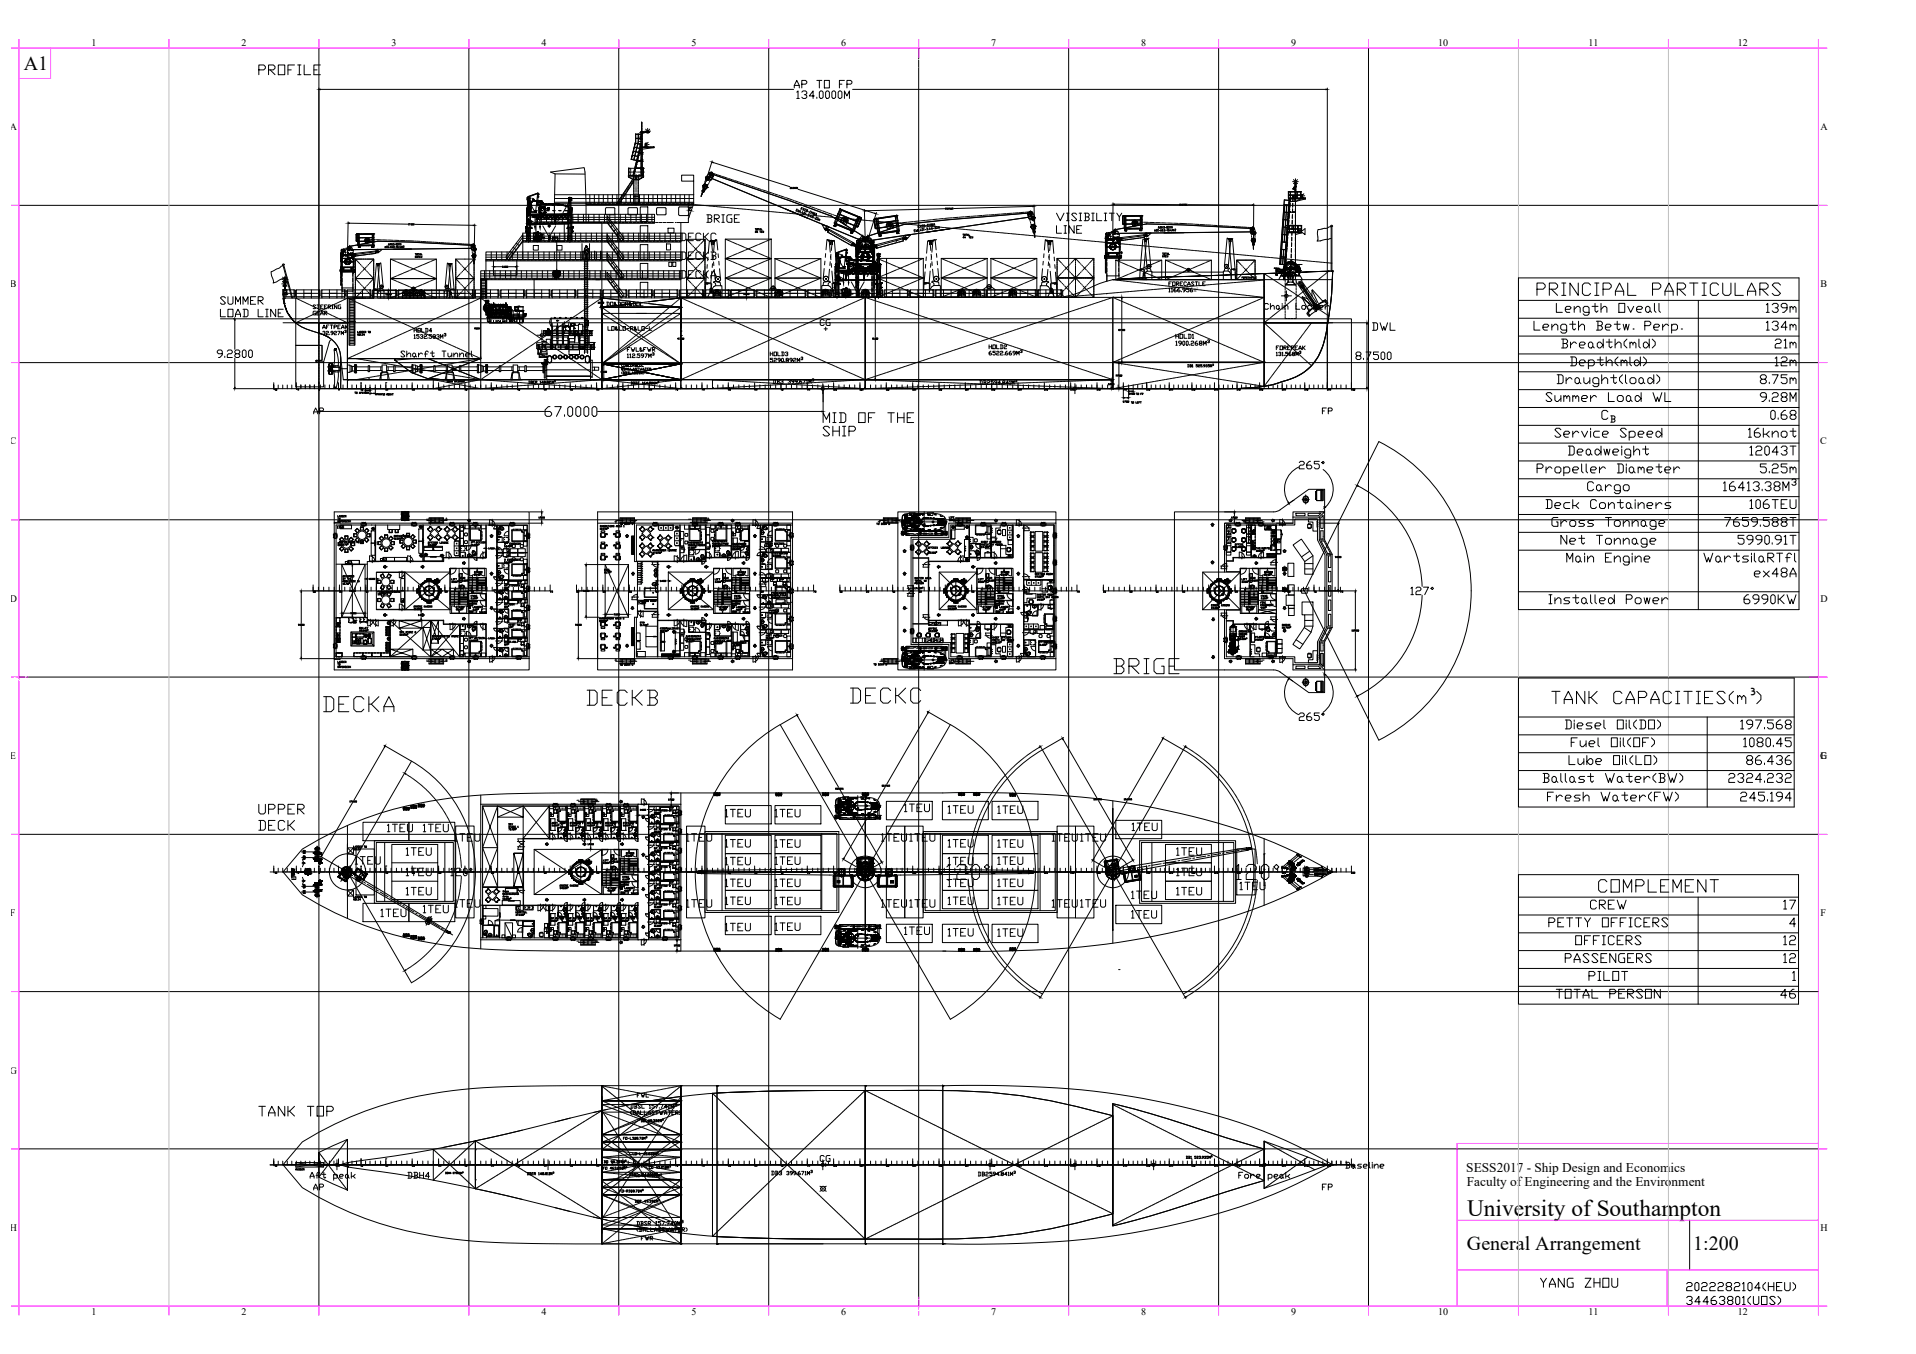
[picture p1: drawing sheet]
<svg xmlns="http://www.w3.org/2000/svg" width="841mm" height="594mm" viewBox="0 0 841 594" stroke-linecap="round" stroke-linejoin="round" font-family="sans-serif">
<defs><g id="words">
<g font-size="11">
<text x="256.5" y="310.8">DECKB</text>
<text x="372.2" y="309.7">DECKC</text>
<text x="140.8" y="313.6">DECKA</text>
</g>
<g font-size="10.6">
<text x="487.5" y="296.7">BRIGE</text>
<text x="414.5" y="387">120°</text>
<text x="541.5" y="387">120°</text>
</g>
<text font-size="10.2" x="644" y="533.5">University of Southampton</text>
<g font-size="9.7">
<text x="673.5" y="130.9">PRINCIPAL PARTICULARS</text>
<text x="679.8" y="310.1">TANK CAPACITIES(m³))</text>
</g>
<g font-size="9.3">
<text x="681.9" y="139.7">Length Oveall</text>
<text x="688.3" y="163">Depth(mld)</text>
<text x="681.2" y="194.4">Service Speed</text>
<text x="687.2" y="202.1">Deadweight</text>
<text x="673.5" y="209.9">Propeller Diameter</text>
<text x="680.2" y="233.5">Gross Tonnage</text>
<text x="684" y="241.3">Net Tonnage</text>
<text x="686.5" y="249.1">Main Engine</text>
<text x="700.6" y="392.6">COMPLEMENT</text>
</g>
<g font-size="8.8">
<text x="10.4" y="30.6">A1</text>
<text x="682.3" y="170.7">Draught(load)</text>
<text x="695.7" y="217.7">Cargo</text>
<text x="643.9" y="548.3">General Arrangement</text>
<text x="743.2" y="548.3">1:200</text>
</g>
<g font-size="8.4">
<text x="768.1" y="308.8">³</text>
<text x="112.5" y="491.1">TANK TOP</text>
</g>
<g font-size="7.9">
<text x="112.5" y="33.9">PROFILE</text>
<text x="238.1" y="183.8">67.0000</text>
<text x="360.2" y="186.6">MID OF THE</text>
<text x="360.2" y="192.6">SHIP</text>
<text x="771.5" y="208.8">5.25m</text>
<text x="675.9" y="344.7">Ballast Water(BW)</text>
<text x="757.8" y="344.7">2324.232</text>
<text x="112.5" y="358.4">UPPER</text>
<text x="112.5" y="365.5">DECK</text>
<text x="685.8" y="423.7">PASSENGERS</text>
<text x="781.8" y="423.7">12</text>
</g>
<g font-size="7.5">
<text x="774" y="138.3">139m</text>
<text x="774" y="146">134m</text>
<text x="684.4" y="153.8">Breadth(mld)</text>
<text x="777.9" y="153.8">21m</text>
<text x="777.9" y="161.6">12m</text>
<text x="771.5" y="169.7">8.75m</text>
<text x="677.3" y="177.4">Summer Load WL</text>
<text x="771.5" y="177.4">9.28M</text>
<text x="776.1" y="185.2">0.68</text>
<text x="766.2" y="193">16knot</text>
<text x="766.9" y="200.7">12043T</text>
<text x="677.3" y="224.4">Deck Containers</text>
<text x="766.9" y="224.4">106TEU</text>
<text x="755.6" y="232.1">7659.588T</text>
<text x="761.6" y="239.9">5990.91T</text>
<text x="678.7" y="266">Installed Power</text>
<text x="764.5" y="266">6990KW</text>
<text x="685.8" y="321">Diesel Oil(DO)</text>
<text x="762.7" y="321">197.568</text>
<text x="688.6" y="328.8">Fuel Oil(OF)</text>
<text x="764.1" y="328.8">1080.45</text>
<text x="687.6" y="336.5">Lube Oil(LO)</text>
<text x="765.5" y="336.5">86.436</text>
<text x="678" y="352.8">Fresh Water(FW)</text>
<text x="762.7" y="352.8">245.194</text>
<text x="697.1" y="400">CREW</text>
<text x="781.8" y="400">17</text>
<text x="678.7" y="407.8">PETTY OFFICERS</text>
<text x="690.4" y="415.6">OFFICERS</text>
<text x="781.8" y="415.6">12</text>
<text x="696.4" y="431.4">PILOT</text>
<text x="681.9" y="439.2">TOTAL PERSON</text>
<text x="780.3" y="439.2">46</text>
<text x="674.9" y="565.9">YANG ZHOU</text>
</g>
<g font-size="7.1">
<text x="297.7" y="106.9">DECKC</text>
<text x="462.5" y="103.7">LINE</text>
<text x="594.1" y="159.1">8.7500</text>
<text x="569" y="207.1">265°</text>
<text x="569" y="317.5">265°</text>
<text x="395.8" y="357.4">1TEU</text>
<text x="198.3" y="370.4">1TEU</text>
<text x="300.2" y="370.4">1TEU</text>
<text x="385.6" y="370.4">1TEU</text>
<text x="397.9" y="370.4">1TEU</text>
<text x="460.7" y="370.4">1TEU</text>
<text x="473.1" y="370.4">1TEU</text>
<text x="339" y="380.6">1TEU</text>
<text x="436.7" y="380.6">1TEU</text>
<text x="177.1" y="385.6">1TEU</text>
<text x="196.5" y="385.6">120°</text>
<text x="515.1" y="385.6">1TEU</text>
<text x="177.1" y="394.1">1TEU</text>
<text x="515.1" y="394.1">1TEU</text>
<text x="184.5" y="401.8">1TEU</text>
<text x="198.3" y="399.3">1TEU</text>
<text x="300.2" y="399.3">1TEU</text>
<text x="317.1" y="398.3">1TEU</text>
<text x="339" y="398.3">1TEU</text>
<text x="385.6" y="399.3">1TEU</text>
<text x="397.9" y="399.3">1TEU</text>
<text x="414.9" y="398.3">1TEU</text>
<text x="436.7" y="398.3">1TEU</text>
<text x="460.7" y="399.3">1TEU</text>
<text x="473.1" y="399.3">1TEU</text>
<text x="165.8" y="403.6">1TEU</text>
<text x="339" y="409.6">1TEU</text>
<text x="395.8" y="411.3">1TEU</text>
<text x="414.9" y="412">1TEU</text>
</g>
<g font-size="6.6">
<text x="309" y="98.8">BRIGE</text>
<text x="462.5" y="98.1">VISIBILITY</text>
<text x="297.7" y="115">DECKB</text>
<text x="297.7" y="123.1">DECKA</text>
<text x="95.6" y="134.8">SUMMER</text>
<text x="95.6" y="140.1">LOAD LINE</text>
<text x="601.1" y="146">DWL</text>
<text x="94.2" y="158">9.2800</text>
<text x="618.1" y="262.1">127°</text>
<text x="317.1" y="359.5">1TEU</text>
<text x="339" y="359.5">1TEU</text>
<text x="414.9" y="358.1">1TEU</text>
<text x="436.7" y="358.1">1TEU</text>
<text x="495.7" y="365.5">1TEU</text>
<text x="169" y="366.2">1TEU</text>
<text x="184.5" y="366.2">1TEU</text>
<text x="177.1" y="376.4">1TEU</text>
<text x="317.1" y="372.9">1TEU</text>
<text x="339" y="372.9">1TEU</text>
<text x="414.9" y="372.9">1TEU</text>
<text x="436.7" y="372.9">1TEU</text>
<text x="515.1" y="376.4">1TEU</text>
<text x="154.5" y="380.3">1TEU</text>
<text x="317.1" y="380.6">1TEU</text>
<text x="414.9" y="380.6">1TEU</text>
<text x="317.1" y="390.2">1TEU</text>
<text x="339" y="390.2">1TEU</text>
<text x="414.9" y="390.2">1TEU</text>
<text x="436.7" y="390.2">1TEU</text>
<text x="495.3" y="395.5">1TEU</text>
<text x="542.9" y="391.6">1TEU</text>
<text x="495.3" y="403.9">1TEU</text>
<text x="317.1" y="409.6">1TEU</text>
<text x="436.7" y="412">1TEU</text>
<text x="134.8" y="518.9">Aft peak</text>
<text x="542.6" y="518.9">Fore peak</text>
</g>
<text font-size="5.9" fill="#fff" x="382.3" y="30">DO NOT SCALE</text>
<g font-size="5.9">
<text x="643.6" y="514">SESS2017 - Ship Design and Economics</text>
<text x="643.9" y="520.4">Faculty of Engineering and the Environment</text>
</g>
<g font-size="5.7">
<text x="553.9" y="136.9">Chain Locker</text>
<text x="358.8" y="143.9">CG</text>
<text x="234.2" y="154.2">ER</text>
<text x="174.6" y="157.7">Sharft Tunnel</text>
<text x="136.5" y="182.7">AP</text>
<text x="579.3" y="182.7">FP</text>
<text x="358.8" y="510.8">CG</text>
<text x="589.5" y="513.6">Baseline</text>
<text x="177.8" y="518.2">DBH4</text>
<text x="136.5" y="523.2">AP</text>
<text x="579.3" y="523.2">FP</text>
</g>
<g font-size="5.6">
<text x="716.4" y="144.8">.</text>
<text x="737.6" y="144.8">.</text>
</g>
<g font-size="4.9">
<text x="511.9" y="126.6">FORECASTLE</text>
<text x="264.9" y="135.5">DO&amp;DOR&amp;DOL</text>
<text x="180.6" y="147.1">HOLD4</text>
<text x="515.1" y="149.6">HOLD1</text>
<text x="432.9" y="154.2">HOLD2</text>
<text x="336.9" y="157.3">HOLD3</text>
<text x="429" y="170">DB2</text>
<text x="278.3" y="482.6">FWL</text>
<text x="276.9" y="513.3">DBBT</text>
<text x="337.6" y="516.8">DB3</text>
<text x="428.3" y="517.2">DB2</text>
<text x="280.1" y="545.4">FWR</text>
</g>
<g font-size="4.4">
<text x="40.2" y="20.1">1</text>
<text x="106" y="20.1">2</text>
<text x="171.9" y="20.1">3</text>
<text x="237.6" y="20.1">4</text>
<text x="303.5" y="20.1">5</text>
<text x="369.2" y="20.1">6</text>
<text x="435.1" y="20.1">7</text>
<text x="500.9" y="20.1">8</text>
<text x="566.7" y="20.1">9</text>
<text x="631.3" y="20.1">10</text>
<text x="697.3" y="20.1">11</text>
<text x="762.9" y="20.1">12</text>
<text x="4.4" y="57">A</text>
<text x="799.1" y="57">A</text>
<text x="4.3" y="126">B</text>
<text x="799.1" y="126">B</text>
<text x="136.2" y="136.5">STEERING</text>
<text x="136.2" y="139.3">GEAR</text>
<text x="140.4" y="145.3">AFTPEAK</text>
<text x="180.6" y="149.6">1532.583M</text>
<text x="265.6" y="146">LO&amp;LO-R&amp;LO-L</text>
<text x="274.1" y="155.2">FWL&amp;FWR</text>
<text x="559.2" y="154.5">FOREPEAK</text>
<text x="274.1" y="158">112.597M</text>
<text x="338" y="169.3">DB3</text>
<text x="4.3" y="195">C</text>
<text x="799" y="195">C</text>
<text x="4.3" y="264">D</text>
<text x="799.1" y="264">D</text>
<text x="4.3" y="333">E</text>
<text x="799" y="333">G</text>
<text x="799.1" y="333">E</text>
<text x="4.3" y="402">F</text>
<text x="799.1" y="402">F</text>
<text x="4.3" y="471">G</text>
<text x="278.3" y="538.7">DBSR 157.740M</text>
<text x="4.3" y="540">H</text>
<text x="799.1" y="540">H</text>
<text x="40.2" y="577">1</text>
<text x="106" y="577">2</text>
<text x="237.6" y="577">4</text>
<text x="303.5" y="577">5</text>
<text x="369.2" y="577">6</text>
<text x="435.1" y="577">7</text>
<text x="500.9" y="577">8</text>
<text x="566.7" y="577">9</text>
<text x="631.3" y="577">10</text>
<text x="697.3" y="577">11</text>
<text x="762.9" y="577">12</text>
</g>
<text font-size="4.4" fill="#fff" x="171.9" y="577">3</text>
<g font-size="4">
<text x="268.5" y="230.7">+</text>
<text x="384.2" y="230.7">+</text>
<text x="268.5" y="291.4">+</text>
<text x="385.2" y="291.4">+</text>
<text x="297.7" y="537.6">3</text>
</g>
<g font-size="3.7" fill="#fff">
<text x="742.4" y="538.9">SCALE.</text>
<text x="640.5" y="560.7">DRAWN BY.</text>
<text x="735.5" y="560.7">STUDENT NUMBER.</text>
</g>
<g font-size="3.5">
<text x="530.9" y="161.6">3</text>
<text x="128.8" y="172.5">-5</text>
<text x="160.2" y="172.5" transform="rotate(-90 160.2 172.5)">10</text>
<text x="171.1" y="172.5" transform="rotate(-90 171.1 172.5)">15</text>
<text x="179.6" y="172.5">20</text>
<text x="191.2" y="172.5">25</text>
<text x="202.8" y="172.5">30</text>
<text x="214.5" y="172.5">35</text>
<text x="229" y="172.5" transform="rotate(-90 229 172.5)">40</text>
<text x="237.4" y="172.5">45</text>
<text x="242" y="168.6">3</text>
<text x="249.1" y="172.5">50</text>
<text x="260.7" y="172.5">55</text>
<text x="275.2" y="172.5" transform="rotate(-90 275.2 172.5)">60</text>
<text x="283.6" y="172.5">65</text>
<text x="295.3" y="172.5">70</text>
<text x="306.9" y="172.5">75</text>
<text x="318.6" y="172.5">80</text>
<text x="329.8" y="172.5">85</text>
<text x="341.5" y="172.5">90</text>
<text x="353.1" y="172.5">95</text>
<text x="433.9" y="172.5">120</text>
<text x="445.6" y="172.5">125</text>
<text x="480.1" y="172.5">140</text>
<text x="491.8" y="172.5">145</text>
<text x="511.9" y="172.5">155</text>
<text x="147.1" y="229.3">TO</text>
<text x="201.8" y="255.1">WC</text>
<text x="317.1" y="255.1">WC</text>
<text x="432.9" y="255.1">WC</text>
<text x="548.6" y="255.1">WC</text>
<text x="136.2" y="261.1">30</text>
<text x="147.8" y="261.1">35</text>
<text x="159.5" y="261.1">40</text>
<text x="171.1" y="261.1">45</text>
<text x="182.4" y="261.1">50</text>
<text x="194" y="261.1">55</text>
<text x="205.7" y="261.1">60</text>
<text x="217.3" y="261.1">65</text>
<text x="228.6" y="261.1">70</text>
<text x="240.2" y="261.1">75</text>
<text x="251.9" y="261.1">30</text>
<text x="263.5" y="261.1">35</text>
<text x="274.8" y="261.1">40</text>
<text x="286.5" y="261.1">45</text>
<text x="298.1" y="261.1">50</text>
<text x="309.7" y="261.1">55</text>
<text x="324.2" y="261.1" transform="rotate(-90 324.2 261.1)">60</text>
<text x="332.7" y="261.1">65</text>
<text x="344.3" y="261.1">70</text>
<text x="356" y="261.1">75</text>
<text x="370.4" y="261.1" transform="rotate(-90 370.4 261.1)">30</text>
<text x="378.9" y="261.1">35</text>
<text x="390.5" y="261.1">40</text>
<text x="402.2" y="261.1">45</text>
<text x="413.8" y="261.1">50</text>
<text x="425.1" y="261.1">55</text>
<text x="436.7" y="261.1">60</text>
<text x="448.4" y="261.1">65</text>
<text x="460" y="261.1">70</text>
<text x="471.7" y="261.1">75</text>
<text x="483" y="261.1">30</text>
<text x="494.6" y="261.1">35</text>
<text x="506.2" y="261.1">40</text>
<text x="517.9" y="261.1">45</text>
<text x="529.2" y="261.1">50</text>
<text x="540.8" y="261.1">55</text>
<text x="552.4" y="261.1">60</text>
<text x="564.1" y="261.1">65</text>
<text x="575.4" y="261.1">70</text>
<text x="587" y="261.1">75</text>
<text x="279.8" y="274.8">GYM</text>
<text x="454.7" y="283.3">4</text>
<text x="147.1" y="293.2">TO</text>
<text x="221.9" y="363.4">DRY</text>
<text x="268.1" y="378.5">WC</text>
<text x="128.8" y="384.5">-5</text>
<text x="160.2" y="384.5" transform="rotate(-90 160.2 384.5)">10</text>
<text x="171.1" y="384.5" transform="rotate(-90 171.1 384.5)">15</text>
<text x="179.6" y="384.5">20</text>
<text x="191.2" y="384.5">25</text>
<text x="202.8" y="384.5">30</text>
<text x="214.5" y="384.5">35</text>
<text x="229" y="384.5" transform="rotate(-90 229 384.5)">40</text>
<text x="237.4" y="384.5">45</text>
<text x="249.1" y="384.5">50</text>
<text x="260.7" y="384.5">55</text>
<text x="275.2" y="384.5" transform="rotate(-90 275.2 384.5)">60</text>
<text x="283.6" y="384.5">65</text>
<text x="295.3" y="384.5">70</text>
<text x="306.9" y="384.5">75</text>
<text x="318.6" y="384.5">80</text>
<text x="329.8" y="384.5">85</text>
<text x="341.5" y="384.5">90</text>
<text x="353.1" y="384.5">95</text>
<text x="433.9" y="384.5">120</text>
<text x="445.6" y="384.5">125</text>
<text x="480.1" y="384.5">140</text>
<text x="491.8" y="384.5">145</text>
<text x="511.9" y="384.5">155</text>
<text x="282.2" y="500.6">3</text>
<text x="530.2" y="509.1">3</text>
<text x="157.3" y="512.9">10</text>
<text x="168.3" y="512.9">15</text>
<text x="179.6" y="512.9">20</text>
<text x="191.2" y="512.9">25</text>
<text x="202.8" y="512.9">30</text>
<text x="214.5" y="512.9">35</text>
<text x="226.1" y="512.9">40</text>
<text x="237.4" y="512.9">45</text>
<text x="249.1" y="512.9">50</text>
<text x="260.7" y="512.9">55</text>
<text x="272.3" y="512.9">60</text>
<text x="273" y="510.8">3</text>
<text x="283.6" y="512.9">65</text>
<text x="295.3" y="512.9">70</text>
<text x="306.9" y="512.9">75</text>
<text x="318.6" y="512.9">80</text>
<text x="329.8" y="512.9">85</text>
<text x="341.5" y="512.9">90</text>
<text x="353.1" y="512.9">95</text>
<text x="433.9" y="512.9">120</text>
<text x="445.6" y="512.9">125</text>
<text x="480.1" y="512.9">140</text>
<text x="491.8" y="512.9">145</text>
<text x="511.9" y="512.9">155</text>
<text x="286.8" y="516.5">3</text>
<text x="288.6" y="516.8">3</text>
</g>
<g font-size="3.1">
<text x="175" y="237.4">2</text>
<text x="206" y="239.2">rd</text>
<text x="220.8" y="239.5">nd</text>
<text x="304.1" y="241.3">2</text>
<text x="314.7" y="240.6">2</text>
<text x="323.5" y="242">2</text>
<text x="337.6" y="240.6">2</text>
<text x="553.5" y="242.7">2</text>
<text x="152" y="257.2">2</text>
<text x="199.7" y="256.5">2</text>
<text x="204.3" y="255.8">2</text>
<text x="209.5" y="253.3">2</text>
<text x="266.7" y="252.2">2</text>
<text x="315.4" y="256.5">2</text>
<text x="320" y="255.8">2</text>
<text x="325.3" y="253.3">2</text>
<text x="430.7" y="256.5">2</text>
<text x="441" y="253.3">2</text>
<text x="546.5" y="256.5">2</text>
<text x="551" y="255.8">2</text>
<text x="556.7" y="253.3">2</text>
<text x="167.9" y="261.8">2</text>
<text x="205.7" y="262.8">HVAC</text>
<text x="221.9" y="258.9">2</text>
<text x="321" y="262.8">HVAC</text>
<text x="403.6" y="259.3">2</text>
<text x="436.7" y="262.8">HVAC</text>
<text x="552.4" y="262.8">HVAC</text>
<text x="201.8" y="268.5">2</text>
<text x="208.5" y="268.5">2</text>
<text x="221.9" y="267.4">2</text>
<text x="317.5" y="268.5">2</text>
<text x="324.2" y="268.5">2</text>
<text x="432.9" y="268.5">2</text>
<text x="533.8" y="267.8">2</text>
<text x="548.6" y="268.5">2</text>
<text x="554.2" y="267.8">2</text>
<text x="265.3" y="273.4">2</text>
<text x="339.7" y="270.2">2</text>
<text x="160.2" y="277.6">2</text>
<text x="205.7" y="281.2">nd</text>
<text x="221.9" y="276.6">10M</text>
<text x="223.7" y="276.2">2</text>
<text x="291.7" y="278">2</text>
<text x="409.9" y="278">2</text>
<text x="545.7" y="281.5">2</text>
<text x="208.1" y="282.2">2</text>
<text x="303" y="282.6">2</text>
<text x="315.4" y="283.3">2</text>
<text x="455.4" y="282.9">th</text>
<text x="457.9" y="284">2</text>
<text x="288.6" y="357.7">2</text>
<text x="267.4" y="363.4">2</text>
<text x="288.9" y="374.3">2</text>
<text x="270.9" y="379.2">2</text>
<text x="274.8" y="387">2</text>
<text x="268.5" y="391.9">2</text>
<text x="275.2" y="391.9">2</text>
<text x="288.9" y="390.9">2</text>
<text x="288.9" y="399">2</text>
<text x="243.4" y="405">2</text>
<text x="251.2" y="405">2</text>
<text x="258.9" y="405">2</text>
<text x="266.7" y="405">2</text>
<text x="274.5" y="405">2</text>
<text x="201.8" y="515.8">3</text>
<text x="280.8" y="523.5">3</text>
</g>
<g font-size="2.6">
<text x="230.7" y="99.1">BL</text>
<text x="366.2" y="123.8">BL</text>
<text x="185.9" y="229">-</text>
<text x="276.9" y="230">-</text>
<text x="300.9" y="229">-</text>
<text x="393.7" y="230">-</text>
<text x="417.3" y="230">-</text>
<text x="552.4" y="230">-</text>
<text x="185.9" y="290.7">-</text>
<text x="276.9" y="290.7">-</text>
<text x="300.9" y="290.7">-</text>
<text x="393.7" y="290.7">-</text>
<text x="417.3" y="290.7">-</text>
<text x="552.4" y="290.7">-</text>
<text x="251.9" y="352.4">-</text>
<text x="251.9" y="414.2">-</text>
</g>
<text font-size="2.4" x="524.1" y="128.1">M</text>
<text font-size="1.7" x="525.2" y="127.1">3</text>
</g></defs>
<!-- layer: 0 -->
<g fill="none" stroke="#000" stroke-width=".44">
<path d="M140 38.6v131.9v-2.6v.4M140.6 39.2h207.7M348.6 38.6v-1.1l1.1-2.2 1.1 2.2v1.1M348.6 37.5h2.2M351.9 36.9h1.7l.5-.5v-.6l-.5-.5h-1.7v3.3M358.5 35.3h2.3M359.6 35.3v3.3M361.9 35.3h2.2v3.3h-2.2zM363 39.9h.5l.6 .5v2.2l-.6 .6h-.5l-.6-.6v-2.2zM368.5 36.9h1.1M370.7 35.3h-2.2v3.3M371.8 36.9h1.6l.6-.5v-.6l-.6-.5h-1.6v3.3"/>
<path d="M374.3 39.2h207.7M582.6 38.6v131.9M280.9 59l.6 .2zM280.9 58.1l.6 .1zM280.9 59.1h.6M280.9 58.1h.6M281.8 58.8v.2M349.7 40.4l.6-.5v3.3M349.7 43.2h1.1M351.9 40.4l.6-.5h1.1l.5 .5v.6l-.5 .5h-.6M353.6 41.5l.5 .6v.5l-.5 .6h-1.1l-.6-.6M357.4 42.1h-2.2l1.7-2.2v3.3"/>
<path d="M358.5 42.6v.6M359.6 40.4l.6-.5h.6l.5 .5v2.2l-.5 .6h-.6l-.6-.6zM365.2 40.4l.5-.5h.6l.5 .5v2.2l-.5 .6h-.6l-.5-.6zM367.9 40.4l.6-.5h.5l.6 .5v2.2l-.6 .6h-.5l-.6-.6zM370.7 43.2v-3.3l1.1 2.2 1.1-2.2v3.3M243.7 76.3l13.1 .1M277.8 77.1l3.5-14.3-3.5 14.3M278 66.2l-.1 .2M278.3 76.1h.1M278.5 75.2h.1M278.4 64.4v.2M278.8 62.7v.1"/>
<path d="M279 73.2h.1M279 73.9h2.3h-2.3M279 73.8h2.3h-2.3M279.1 73.7l-.1 .2M279.3 72.2h.1M279.5 71.2h.1M279.8 70.2h.1M279.8 70.6h1.5h-1.5M279.8 70.4l1.7 .1M280 69.2h.1M280.2 68.2h.1M280.1 67.2h1.4"/>
<path d="M280.2 68.6v.2M280.5 67.2h.1M280.6 67.3h.7h-.7M280.7 66.2h.1M280.7 66.9l-.1 .1M281 65.2h.1M280.9 63l.6 .2zM280.9 62l.6 .2zM280.9 60l.6 .2zM280.9 61l.6 .2zM280.9 64l.6 .1zM280.9 63.1h.6"/>
<path d="M280.9 62.1h.6M280.9 60.1h.6M280.9 61.1h.6M280.9 64.1h.6M281.1 65.1l-.1 .2M281.3 62.8v1.6l-3.1 12.7 3.1-12.7M281.3 73.7v.2M281.3 70.6h-1.5M281.3 67.3h-.7M281.4 63.3l-3.4 13.8M281.5 63.3v.2M281.8 60.6v.2"/>
<path d="M304.5 79.5h-5.3v-2.7h5.3v8.6M309.8 77.7l-.1 .3zM309.9 77.6a.91 .91 0 0 0 .7 1.5l1.8-.3M310.5 77.9h.1M310.5 77.9v.1M310.5 78.1v-.3l.3 .4M310.6 78h.1M310.6 77.9h.1M310.6 77.9v.1M310.8 78.1h.1M310.8 78.1v.1M310.8 78v.1"/>
<path d="M310.9 78v.1M310.9 78.1h.1M311.9 76.2v.1M311.9 76.2h.1M312 76.3l-.1-.2 .5 .2-.2 .1M312 76.2h.1M312 76.3h.1M312.2 76.3h.1M312.2 76.3h.2M312.3 75.5l.2 .2zM312.3 76.4h.1M312.3 76.3h-.1"/>
<path d="M312.6 78.4l64.2 26.5M312.6 78.3l42 17.4M312.6 70.6l-4.8 15.4M312.7 77.9l-1.6-.5 1.6 .6M313 77.1l-1.5-.6 1.5 .7M313 71.3l33.6 10.6M313.3 76.6l-.8-.9-.7-.1-1.9 2.1M313.3 76.6l-.7 1.9M313.3 76.6l-.7 1.9zM313.3 76.7l33.1 11.3 18.5 6.8 14 8.9M313.3 76.6l-1 2.2M313.3 76.6l33.2 11.4 18.4 6.8 14.4 9.1"/>
<path d="M567.4 79.7h.6M567.8 78.8l.4 .4M568.4 79.5l.5-.2-.5 .1v1.3h.5l-.5-.1M568.6 79.3h.1M568.6 78.4v.6M568.6 79.9v42.8h-4.8M568.9 79.5v.4M569 79.9v.2M569.3 79.7h.6M569.5 78.8l-.4 .4M152.8 97.3l-.3 17.3M153.4 97.9l25.7 .5"/>
<path d="M179.4 98.2v.5M179.4 98.7h.1M179.7 98.1h.4l-.3 .6M180.3 98.6v.1M180.5 98.2h.3l-.1 .5zM181 98.2h.3l-.1 .5zM181.5 98.2h.3l-.1 .5zM182.1 98.4l25.7 .5M208.4 98.3l-.3 17.3M232.4 88.7l2.6 4.6M234.9 94.8v4.5M235.3 97.3h52v.3"/>
<path d="M235.3 97.3v-3.3h52v3.3M235.3 97.3v8.3M235.3 95.3h52M235.3 96.3h52M235.3 97.6h.8M236 85.4l-.9 7.5M236.1 85.4v.8M236.1 86.5v3.2M236.3 95.6l.6 1.1M236.5 97.6h.1M236.9 97.6h.9M237.1 94.8v4.6"/>
<path d="M237.6 94v3.3M238.2 97.6h.1M238.2 99.1l2.6 4.6M238.6 97.6h.8M239.8 97.6h.1M239.9 94v3.3M240.2 97.6h.9M241.5 97.6h.1M241.9 97.6h.8M242.2 94v3.3M243.1 97.6h.1M243.4 89.4l.3-13.1-2-.8 14.7-2 .4 2 .4 13.9"/>
<path d="M243.4 89.4v8.2M243.4 89.4h16.6M243.4 88.7h61.1M243.4 85.4h61.1M243.4 87.1h61.1M243.5 97.6h.9M243.9 99.1l-2.6 4.6M244.5 94v3.3M244.8 97.6h.1M245.2 97.6h.8M245.9 95.6l-.7 1.1M246.4 97.6h.1"/>
<path d="M246.8 97.6h17.4v33.1M246.8 94v3.3M247.7 97.6v8.3M248.1 97.6h.1M249.2 94v3.3M249.7 97.6h.1M249.8 88.7l-2.7 4.6M251.4 97.6h.1M251.4 94v3.3M253 97.6h.1M253.8 94v3.3M254.7 97.6h.1"/>
<path d="M256.1 94v3.3M256.3 97.6h.1M257.2 89h47.3v.4M257.2 89.4v.3l47.5 .1M257.2 89.4v.3M257.2 89.9v.4M257.2 90.5v.4M257.2 91.2v.3M257.2 91.8v.4M257.2 92.4v.4M257.2 93v.4M257.2 93.6v.4"/>
<path d="M257.2 94.2v.5M257.2 94.8v.5M257.2 95.5v.4M257.2 96.1v.4M257.2 96.7v.4M257.2 97.3v.3M258 97.6h.1M258.4 94v3.3M258.9 85.4v3.6M259.7 97.6h.1M260.4 89.4h.1M260.7 94v3.3"/>
<path d="M260.8 89.4h.8M260.9 85.4v3.6M261.3 97.6h.1M262 89.4h.1M262.5 89.4h.8M262.9 85.4v3.6M263 97.6h.1M263 94v3.3M263.7 89.4h.1M264.1 89.4h.8M264.6 97.6h.1M264.8 85.4v3.6"/>
<path d="M265 97.6h.8M265.3 89.4h.1M265.3 94v3.3M265.8 89.4h.8M266.3 97.6h.1M266.6 97.6h.9M266.8 85.4v3.6M267 89.4h.1M267.4 89.4h.8M267.7 94v3.3M267.9 97.6h.1M268.3 97.6h.8"/>
<path d="M268.6 89.4h.1M268.8 85.4v3.6M269.1 89.4h.8M269.6 97.6h.1M269.9 94v3.3M269.9 97.6h.9M270.3 89.4h.1M270.7 89.4h.8M270.8 85.4v3.6M271.2 97.6h.1M271.6 97.6h.8M271.9 89.4h.1"/>
<path d="M272.3 94v3.3M272.4 89.4h.8M272.8 85.4v3.6M272.9 97.6h.1M273.2 97.6h.9M273.6 89.4h.1M274 89.4h.8M274.5 97.6h.1M274.6 94v3.3M274.8 85.4v3.6M274.9 97.6h.8M275.2 89.4h.1"/>
<path d="M275.7 89.4h.8M276.2 97.6h.1M276.5 97.6h.9M276.7 85.4v3.6M276.9 89.4h.1M276.9 94v3.3M277.3 89.4h.8M277.8 97.6h.1M278.2 97.6h.8M278.5 89.4h.1M278.7 85.4v3.6M279 89.4h.8"/>
<path d="M279.2 94v3.3M279.5 97.6h.1M279.9 97.6h.8M280.2 89.4h.1M280.6 89.4h.8M280.7 85.4v3.6M281 90.8h3.3v6.4h-3.3zM281 99h3.3v6.5h-3.3zM281.1 97.6h.1M281.5 94v3.3M281.5 97.6h.8M281.8 89.4h.1"/>
<path d="M282.3 89.4h.8M282.7 85.4v3.6M282.8 97.6h.1M283.2 97.6h.8M283.5 89.4h.1M283.8 94v3.3M283.9 89.4h.8M284.4 97.6h.1M284.7 85.4v3.6M284.8 97.6h.9M285.1 89.4h.1M285.6 89.4h.8"/>
<path d="M286.1 97.6h.1M286.2 94v3.3M286.5 97.6h.8M286.6 85.4v3.6M286.8 89.4h.1M287.2 89.4h.8M287.3 97.6v.4h-52M287.7 97.6h.1M288.1 97.6h.9M288.4 89.4h.1M288.6 85.4v3.6M288.9 89.4h.8"/>
<path d="M289.4 97.6h.1M289.8 97.6h.8M290.1 89.4h.1M290.5 89.4h.8M290.6 85.4v3.6M291 97.6h.1M291.5 97.6h.8M291.7 89.4h.1M292.2 89.4h.8M292.6 85.4v3.6M292.7 97.6h.1M293.1 97.6h2.5"/>
<path d="M293.4 89.4h.1M293.8 89.4h.8M294.6 85.4v3.6M295 89.4h.1M295.5 89.4h.8M296.4 97.6h.1M296.6 85.4v3.6M296.7 89.4h.1M297.1 89.4h.8M298.4 89.4h.1M298.5 85.4v3.6M298.8 89.4h.8"/>
<path d="M298.9 97.6v33.1h-34.7M300 89.4h.1M300.4 89.4h.8M300.5 85.4v3.6M301.7 89.4h.1M302.1 89.4h.8M302.2 95.6v2h-5M302.2 95.2h.1M302.2 93.5h.1M302.2 91.9h.1M302.2 90.2h.1M302.2 89.4v.4"/>
<path d="M302.2 90.6v.9M302.2 92.3v.8M302.2 94v.8M302.5 90.9v.5M302.5 91.4h.1M302.5 85.4v3.6M302.8 92.2h.1M303.2 91.1l-.4-.2h.4l-.3 .5M303.3 89.4h.1M303.4 90.9h.1M303.7 89.4h.8M304.5 89.4l-2.3 6.6"/>
<path d="M304.5 85.4v3.6M304.9 89.8h.4M305.5 89.8h.4M306.1 89.9h.5M306.8 89.9l.4 .1M307.4 90h.4M308 90.1h.4M308.5 81.5l.1 1.5M308.5 81.4l1-.7 .9 .4 .1 1M308.6 83l.8 .4M308.6 90.1h.4M308.7 83.3l-.6 .5 .2 .6"/>
<path d="M308.8 83.2l-.1 .2M308.9 83.8v.1M309 83.5l-.1 .4M309 83.5h.1M309 83.5l-.1 .3M309 83.5h-.2M309.1 83.4l-.6 .6 .5-.2M309.1 83.8h-.1M309.1 83.8l-.3 .6h-.5M309.2 90.2h.5M309.9 90.2l.3 .1M310.5 90.3h.4"/>
<path d="M310.6 82.1l-1.2 1.3M311.1 90.4h.4M311.7 90.4h.4M312.3 90.4l.4 .1M313 90.5l.3 .1M313.5 90.6h.5M314.2 90.6h.4M314.8 90.7h.4M315.4 90.7l.4 .1M316 90.8h.4M316.6 90.9h.5M317.3 90.9h.4"/>
<path d="M317.9 90.9l.4 .1M318.5 91l.4 .1M319.1 91.1h.4M319.7 91.1l.4 .1M327.7 91.9h.5M328.4 91.9l.3 .1M329 92h.4M329.6 92l.4 .1M330.2 92.1h.4M330.8 92.1l.4 .1M331.5 92.2l.3 .1M332 92.3h.5"/>
<path d="M332.7 92.3h.4M333.3 92.4h.4M333.9 92.4l.4 .1M334.5 92.5h.4M335.1 92.6h.5M335.8 92.6h.4M336.4 92.6l.4 .1M337 92.7l.4 .1M337.6 92.8h.4M338.2 92.9h.5M338.8 92.9h.4M339.5 92.9l.4 .1"/>
<path d="M340.1 93h.4M340.7 93.1h.4M341.3 93.1h.4M341.9 93.2h.4M342.5 93.2l.5 .1M343.1 93.3h.5M343.8 93.4h.4M344.4 93.4h.4M345 93.4l.4 .1M345.6 93.5h.4M346.2 93.6h.5M346.8 82.3h.4l-.4 .3 .4 .2"/>
<path d="M346.9 93.6l.4 .1M347.4 82.3h.4l-.4 .3 .4 .2M347.5 93.7h.4M348 82.6v.2M348.1 93.7l.4 .1M348.3 82.5v-.3l.3 .2-.4 .2 .3 .2v-.3M348.7 93.8h.4M349.1 82.2l-.3 .2 .3 .4v-.3h-.3M349.3 93.9h.4M349.8 82.5l-.3-.3 .3 .1-.3 .5M350 93.9l.3 .1M350 82.3l.1 .5"/>
<path d="M350 82.8h.2M350.4 83.1l33.5 10.5M350.5 94h.5M351.2 94l.4 .1M351.8 94.1h.4M352.4 94.1l.4 .1M353 94.2h.4M353.6 94.2l.5 .1M354.3 94.3h.4M354.9 94.4h.4M355.5 94.4l.4 .1M356.1 94.5h.4"/>
<path d="M356.7 94.5l.5 .1M357.4 94.6h.3M358 94.6l.4 .1M358.6 94.7l.4 .1M359.2 94.8h.4M359.8 94.8h.4M360.4 94.9h.4M361 98.6l1.1 2.1M361 98.4l2.8 1.4zM361 94.9l.5 .1M361.7 95h.4M362.3 95.1h.4"/>
<path d="M362.9 95.1h.4M363.5 95.1l.4 .1M364.1 95.2l.5 .1M364.7 95.3h.5M365.4 95.3h.4M366 95.4h.4M366.6 95.4l.4 .1M367.2 95.5h.4M367.8 95.6h.4M367.9 96.1l7.6 3.1M367.9 95.9l7.1 3M368.5 95.6h.3"/>
<path d="M368.7 91.8h.1M368.7 94.2l7.6 3.1M368.7 94l7.1 3M368.8 97.1l2.4 1.6M368.9 92l.5 .2M368.9 91.8l8.3 3.3M369 91.9l-1.9 4.3M369 91.9l-.4-.2-1.8 4.3M369 95.6l.5 .1M369.1 91.8l-.1 .3M369.4 92.2l-1.6 3.9M369.4 92.2l-1.7 4"/>
<path d="M369.4 92.3l7.1 2.9M369.7 95.7l.4 .1M369.8 95.7l-1 1.5M370.3 95.8h.4M370.9 95.8l.4 .1M371.5 95.9h.4M372.1 95.9l.5 .1M372.8 96h.4M373.4 96.1h.4M374 96.1l.4 .1M374.6 96.2h.4M375.1 98.9l1.2 .5-.8-.1"/>
<path d="M375.2 96.2l.5 .1M375.8 99.4l-.7 1.7M375.9 97l.4 .2M375.9 96.3h.3M376.5 96.3l.4 .1M376.5 99.3l-.2 .1M376.5 95.1l-2.2 5.6M376.5 95.1l-2.2 5.5M376.6 95.2l.4 .2M376.7 99.4l-.5 .2M377 95.1l-.1 .2M377.1 95.4l.7 .3"/>
<path d="M377.1 96.4h.4M377.2 95.1l.3 .2M377.2 95.2l.7 .3M377.2 95.1l-2.4 5.9M377.4 95.5l-1.5 3.7M377.7 96.4l.4 .1M377.8 95.7l.1 .2M377.9 95.5l-.1 .2M377.9 95.9l.2 .1-1.4 3.4-.2-.1zM377.9 95.5l.2 .4M378.3 96.5h.4M378.9 96.6h.4"/>
<path d="M379.4 91.9l.4 13.9M379.5 96.6l.5 .1M380.2 96.7h.4M380.8 96.7l.4 .1M381.4 96.8h.4M382 96.9h.4M382.6 96.9l.5 .1M383.2 97h.5M383.6 96.4h.2M383.6 96.4l.6 3.6M383.8 96.4l.6 3.6M383.9 97h.4"/>
<path d="M384 95.9l-.3 .5M384 96.2l-.1 .1M384.4 96.1l.6 3.9M384.5 97.1h.4M384.7 95.9h-.8v.3l.8-.1M384.7 95.8l.9 6.3M384.7 93.2l-4.9 15.4M384.8 96.1l.5-.2 .8 6M384.9 95.8v.3M385.1 97.1l.4 .1M385.5 97.9l-.5 .1M385.6 98.1h-.6"/>
<path d="M385.7 97.2h.4M386.3 97.3h.4M387 97.3h.4M387.5 97.4h.5M388.2 97.4l.4 .1M388.8 97.5h.4M389.4 97.6h.4M390 97.6h.4M390.6 97.6l.5 .1M391.3 97.7l.4 .1M391.7 98.1l.7 1.8M391.9 97.8h.4"/>
<path d="M392.3 99.8l-2.7 .9M392.5 97.8h.4M392.9 94.8l.6 4.2-7.6 1.1M392.9 94.8h.1M393 94.8l.6 4.3M393.1 97.9h.4M393.2 96.8l-7.6 1.1M393.2 97l-7.6 1.1M393.3 94.5v.3M393.5 98.9l-7.6 1.1M393.5 94.7l.7 4.6M393.5 94.6h.4l.6 4.6"/>
<path d="M393.5 94.5l-9.1 1.4M393.5 94.8l-8.2 1.2M393.7 97.9l.5 .1M393.8 94.6h.1M394.4 98h.3M395 98.1h.4M395.6 98.1h.4M396.2 98.1l.4 .1M396.8 98.2l.4 .1M397.5 98.3h.3M398 98.3l.5 .1M398.7 98.4h.4"/>
<path d="M399.3 98.4l.4 .1M399.9 98.5h.4M400.5 98.6h.4M401.1 98.6l.5 .1M401.8 98.7h.4M402.4 98.7l.4 .1M403 98.8h.4M403.6 98.8l.4 .1M404.2 98.9h.5M404.8 98.9l.4 .1M405.5 99h.4M406.1 99.1h.4"/>
<path d="M406.7 99.1l.4 .1M407.3 99.2h.4M407.9 99.2l.4 .1M408.5 99.3h.5M409.1 99.3l.5 .1M409.8 99.4l.4 .1M410.4 99.5h.4M411 99.5h.4M411.6 99.6h.4M412.2 99.6l.5 .1M412.9 99.7h.4M413.5 99.8h.4"/>
<path d="M414.1 99.8h.4M414.7 99.8l.4 .1M414.7 91.6l-34.6 .9M415 91.3h.4l-.4 .3 .4 .2M415.3 99.9l.4 .1M415.6 91.3h.4l-.4 .3 .4 .2M416 100h.3M416.2 91.7v.1M416.8 91.2h-.4l.3 .6-.3-.1M417.4 91.6h-.4l.3-.4v.6M417.6 91.3v.5M417.6 91.8h.2"/>
<path d="M418.4 91.2h-.5l.5 .3-.2 .3-.3-.1M451.1 93.4l.3 2zM451.2 93.4l1-.6 .8 .1 1.2 2.4a.9 .9 0 0 1-1 1.3l-1.4-.5M451.2 93.4l.2 2M451.2 93.4l.6 2.7M451.4 94.9l1.7-.2-1.6 .3M452.1 92.7l.3-.1zM452.2 93.4v.1M452.2 93.4h.1M452.3 93.4v.1M452.3 93.5l-.2-.1 .5-.1-.1 .2M452.3 93.5h-.1"/>
<path d="M452.5 93.4h.1M452.5 99.6l.9 1.4 .9-.2M452.5 99.4v.2M452.6 93.4h.1M452.6 93.4h-.1M452.8 98.7l-.3 .8M452.9 93.8v.1M452.9 93.9l-1.6 .2M453.1 95.5h.1M453.1 95.5l.1 .1M453.2 95.4l-.1 .1M453.2 95.4h.1"/>
<path d="M453.2 95.4v.1M453.2 95.5v.1M453.3 90.6l-34.6 .9M453.5 95.4h.1M453.5 95.6l.1-.3-.5 .1 .1 .2M453.5 95.4v.1M453.9 90l.3 13.9M454 98.5l.7 .9M454.1 98.5l-1.3 .1M454.3 95.3v.4zM454.6 99.4l-.4 1.5M488.6 89l-.2 19.7"/>
<path d="M489.1 89.6l28.4 .2M499.2 97.4l.3 1.4-2.3 .4M500.5 94.8h.5M500.5 94.8l-6.3 .1M500.5 94.8l.2 3.6M500.6 98.2l-6.4 .1h6.4M500.6 96.4l-6.4 .1 6.4 .1M500.9 94.6v.2M501.1 94.6l-7.4 .1M501.3 94.7h.1M501.4 98.6l-.2-4.1-.1 4.1M503.3 98.3l16.4 .4 29.1 1.6"/>
<path d="M517.8 89.6v.5M517.8 90.1h.1M518.2 89.8v-.3l.3 .1-.3 .5 .2-.3M518.7 90v.1M519.2 89.5l-.2 .2 .2 .4-.2-.3M519.9 89.8l-.3-.3 .3 .1-.3 .5M520.2 89.8v-.3l.3 .1-.3 .5 .2-.3M521 89.5l-.3 .2 .3 .4-.3-.3M521.4 89.8l28.3 .2M549.5 99.8l1 .2 .7 2.3-.7 .7-1.5-.9M549.5 99.8l-.6 .3M549.7 99.7l.3-.1z"/>
<path d="M550.3 89.4l-.1 19.7M562.9 99.7l2.2 .1M562.9 99.5l2.2 .2M563.1 96.4l2.2 .2M563.1 96.3l2.2 .1M563.4 93.1l2.1 .2M563.4 93l2.1 .2M563.6 89.9l2.2 .2M563.6 89.8l2.2 .1M563.8 87.8l2.1 .2M563.9 89.8l-1.9 26.2M564 89.8l-1.8 26.2"/>
<path d="M564.8 98.9h6.5M564.8 89.8l-1.1 16.5M564.9 89.8l-1.2 16.5M565.1 99.5h.1M565.1 98.7h.1M565.2 97.8h.1M565.3 96.9h.1M565.4 95.1h.1M565.3 96h.1M565.4 93.7h.2M565.4 93.9h.2M565.5 94.2h.1"/>
<path d="M565.5 94l.4 .2zM565.5 93.3h.1M565.6 84.1h.1M565.5 93.4l.4 .2zM565.5 85.6h5.5M565.6 92.4h.1M565.6 92.7v.2M565.6 91.5h.1M565.6 85.7h5.4M565.7 90.6h.1M565.7 86.8h7.3v.5M565.7 84.2v3.1h7.3"/>
<path d="M565.8 89.7h.1M565.9 88.8h.1M565.9 87.9h.1M565.9 87.9l-2.1-.2-2.1 28.3 2.2 .1M565.9 87.4l.5 .2zM566 99v3zM566.2 84h-.6v3.1M566.4 84.2v2.9zM566.6 84h.9M567 86.8v.5M567.4 85.8h.1M567.4 86.5h.1"/>
<path d="M567.4 85.8v.7M567.5 85.8v.7M567.5 86.8h.6v.3zM567.5 85.8v1M567.5 85.8h.2M567.5 82.9h1.1M567.6 82.9l.9 .6M567.6 82.9h1h-1M567.7 85.8l-.2 .7M567.7 85.8v1.2M567.8 82.6h.1M567.8 82.3h.1"/>
<path d="M567.8 82.3h.3M567.8 82.3v.5M567.8 99l.1 3zM567.9 84h.8M567.9 82.1v.9M568.1 82.3h.1M568.1 82.3v.5M568.1 82.6h.1M568.1 87.3l.4 1.1 2.2-1.1M568.1 82.6h-.3h.3M568.1 82.5l-.3 .1M568.2 80.2l-.4 .4"/>
<path d="M568.3 81.8l.7 .1zM568.3 81.8h.7M568.4 80.7v1.1M568.5 85.8l-.8 1M568.5 81.8v5.2M568.6 85.8h.1M568.6 87v-1.2v1.2M568.6 82.8l-1.1 .1M568.8 82h-.4h.4M568.8 81.8v5.2M568.8 85.8l.7 1.2M568.9 80.1v1"/>
<path d="M568.9 81.3v.4M569 81.1v.1M569.1 80.2l.4 .4M569.1 84h.8M569.4 87.1h.1M569.4 84.2h.1M569.4 84.2v2.9M569.7 99l.1 3zM570.3 84h.7M570.9 86.8h.1M570.9 84.2v3.1M571 84.1h.1"/>
<path d="M571 84l-5.5 .1v2.9M571 84l-5.4 .2M571 84v3.3M571.1 84.2v2.8M571.1 85.7v1.3h.6v-.7M571.1 86.2h.6zM571.1 85.7h.6M571.1 86.9h.7M571.2 99.1v2.6M571.4 99h.1M571.3 98.9l-6.6 .1M571.3 98.9v.7"/>
<path d="M571.3 99.8v.2M571.3 86.9v.1M571.4 99.1v2.8M571.4 85.4v.2M571.4 85.4h.1M571.4 85.4l.1 .2M571.6 86.9v.1M571.7 85.7v.6M571.9 86.4l.4 .4M572.1 85.9h.6M572.3 85l-.4 .4M573 87.3l-4.4 1.1"/>
<path d="M584.1 99l.6-.1 .2 .4h-.8zM584.3 99.5h-.9l-.9 .6-4 .6-.2 2.4a2.34 2.34 0 0 1-.2 2.7l6.2-1.2M584.3 99.3v19.6M584.7 99.3v19.6M124.2 116.3l3.9 14.5M124.3 116.6l-5.3 2.6 .5 2.4a2.32 2.32 0 0 1 .4 2.6l5.7-2.7M124.5 116.2l3.9 14.6M124.8 116.1l-.8 .3M124.9 116.1l-.6-.3-.3 .6M149.3 118.7l.2 .5M149.4 119.2h.1M149.5 119.2h.1"/>
<path d="M149.5 119.3h-.1M149.5 111.2v.7M149.6 111.2h.1M149.6 111.9h.1M149.6 118.5h-.3l.3 .2M149.6 118.1h.6M149.6 111.2h.3M149.6 112.4h.1M149.6 112v2.7M149.7 114.7l.3 .3M149.7 117.9v.1M149.7 117.3h.1"/>
<path d="M149.7 117.2v.2M149.7 117.9h.1M149.7 117.2h.1M149.7 112.2h.2M149.7 117.2l-.1 7.9h.2l.1-7M149.7 111.7h.1M149.7 111.8h.1M149.7 118h.1M149.7 111.2h.1M149.7 111.3h.1M149.7 111.4h.1M149.7 111.3v.1"/>
<path d="M149.7 111.2v.7M149.7 111.3h.2M149.7 111.4l.1 .1M149.7 111.7v.1M149.8 111.3h.1M149.8 110.9v.2M149.8 111.1h.4M149.8 111.6h.1M149.8 111.6l.1 .1M149.8 111.6l-.1 .2M149.8 109.7v.5v-.5M149.8 111.5h.1"/>
<path d="M149.8 111.5v.1M149.8 111.3h-.1M149.8 110.9l-.3 .1 .3 .1M149.8 111.2h.1M149.8 114.7l.2 .1M149.8 110.2v.7M149.8 118.5h5.9v.6l-5.9 .1 5.5 .2M149.8 119.9l.3 .3M149.9 109.6h-.1M149.9 111.2v.1M149.9 109.6h.1M149.9 111.7h-.1"/>
<path d="M149.9 111.4l-.1 .1M149.9 111.6h.1M149.9 111.3v.1M149.9 111.4h.1M149.9 111.5h.1M149.9 111.1v.6M149.9 115v2.1M149.9 117.3v.1M149.9 111.7h.1M149.9 111.7h-.2M149.9 111.4h-.2M149.9 111.1h.1"/>
<path d="M149.9 111.1v.5M149.9 109.5h.1M149.9 112.4h-.3v4.8M149.9 111.9v2.9M149.9 109.5l-.1 .1M150 110.2v1.7M150 111.9l-.1 .1M150 109.4h1.2M150 110.9v.1M150 110.9l.2 .1M150 109.4h.1M150.1 119.4v6.9"/>
<path d="M150.1 111.9v3M150.1 111.7l-.4 .3M150.2 110.1v7.3M150.2 117.4h.1M150.2 117.2h.1M150.2 113.4h5.1M150.5 110.1l.1 1.1v-1.1M150.7 109.2h1.9l.1 2.7h-2zM150.8 110.1v.8M150.9 117.4v.7h-.5l.2-.7h-.4v.7v-.7M151.2 110.1h.1M151.2 109.4h.1"/>
<path d="M151.2 110.4h.1M151.2 109.4l.2 .2M151.3 110.1h.1M151.4 109.6v.5l-1.6 .1M151.6 114.4v.3M151.7 114.4v.3M151.7 114.7l.2 .1M151.8 110.5l-.1 .6M151.8 114.7l.1 .1M151.8 114.8h1.3M152.7 112.9l-.1-.2 .3 .4h1.5v-.5l-.2 .3M152.7 112.9l.2 .1"/>
<path d="M152.8 112.9l.1 .1M152.9 111.1l.2 .2M153 111.1l.1 .1M153.1 111.2h1.3M153.2 114.4v.3M153.3 114.7l-.1 .1M153.3 108.6l-.2-.1v.7l.2-.2M153.3 114.4v.3M153.4 114.4l-.2 .5h-1.4l-.2-.2M153.7 111.1h.2M153.7 111.1l.1 .1M153.8 114.6a1.29 1.29 0 0 0-1.3-1.1 1.29 1.29 0 0 0-1.3 1.2"/>
<path d="M153.8 114.7a1.29 1.29 0 0 1-1.3 1.4 1.29 1.29 0 0 1-1.3-1.3M153.9 111l-.1 .1M153.9 111.3l.1 .1M154 111.8h.1M154 117.4v.7h.6v-.7M154.1 111.7h.1M154.1 111.7l-.1 .1M154.1 111.6v.1M154.1 111.4v.2M154.1 111.6l.1 .1M154.1 111.6h.1M154.1 111.8l.1 .1"/>
<path d="M154.1 111.8h.1M154.1 108.4l1 1.4v2.2M154.2 108.4l-1.1-.2-2.9 3.4M154.2 111.9h.1M154.2 111.6h.1M154.2 111.7h.1M154.2 113h-1.3M154.2 111.6l.1 .3M154.2 111.6v.1M154.2 111.7h.4M154.2 111.7v.1M154.3 111.6v.4"/>
<path d="M154.3 112.9l-.1 .1M154.3 111.7v.1M154.3 111.6h.1M154.3 111.7h.1M154.3 111.6v.1M154.4 112h.1M154.4 112h.8M154.4 112.2h.7M154.4 111.7h.1M154.4 111.6h.1M154.4 112.2h.1M154.4 117.4v.7l.1-.7"/>
<path d="M154.4 111.6v.6M154.5 111.7h.1M154.5 111.6h.1M154.5 111.9h.1M154.5 112.2h.1M154.5 111.6v.1M154.5 111.8h.1M154.5 112h.1M154.6 111.1l-.1-.3-.1 .4M154.6 111.7h.1M154.6 111.9h.1M154.6 111.1l-.2 .2"/>
<path d="M154.6 111.8l-4.6 .1M154.6 111.8v.1M154.7 111.1l-1.6 .3-.2-.6v.3M154.7 112h.1M154.8 112.8h.1M154.8 111.9v.1M154.8 113.9h.1M154.8 112.9h.1M154.8 111.8h.1M154.8 111.7h.1M154.8 112h.1M154.8 111.9h.1"/>
<path d="M154.8 111.9h-.6M154.9 112.2h.1M154.9 119.4l.1 6.9M154.9 111.6l.1 .1M155 111.7h.1M155 111.6h.1M155 112.2h.4M155.1 111.7h.1M155.1 112v.1M155.1 111.8v.1M155.1 112.2h.1M155.1 111.8l.3 .1"/>
<path d="M155.1 112.2v1.1M155.1 113.4v3.7M155.1 112.3h.1M155.1 112.4h.1M155.1 119.4h.1M155.1 111.8h.1M155.1 112h.1M155.1 117.4v1.1M155.1 119.4h.2M155.1 111.8v.2M155.1 111.7l-.2 .1M155.1 113.3l.2 .1"/>
<path d="M155.1 117v.4v-.3M155.1 113.3h-4.9M155.1 114.9l-5.1 .1M155.1 111.9v1.4M155.1 113.4v3.8M155.2 111.6l.2 .1M155.2 119.4h.1M155.2 112.1h.1M155.3 112h.1M155.3 119.4h.1M155.3 114.8l-5.3 .2M155.3 111.8l-5.2-.2 .1 5.8"/>
<path d="M155.3 112.1h.1M155.3 111.8h.1M155.3 111.8v.2M155.3 111.8l.1 .1M155.3 111.9h.1M155.3 119.4l-.4 .7M155.3 111.6l.2-.3-.6 .5M155.3 119.4h-5.5M155.3 111.9l.1 .1M155.4 111.7h.1M155.4 111.7v5.4l-.3 .3M155.4 111.9h.1"/>
<path d="M155.4 112l-.1 .1M155.4 111.9l-.2 .2M155.4 111.9l-.1 .1M155.4 112.1h.1M155.4 111.9l-.3 .1M155.5 111.3l.2 .6M155.5 119.2h.1M155.5 118.5h.1M155.5 118.4h.1M155.5 119.1h.1M155.5 118.4v.1M155.6 119.2h.1"/>
<path d="M155.6 119.1h.1M155.6 118.5h.1M155.6 118.4v.1M155.6 118.4h-.1M155.6 119.2h-.1M155.6 111.9l.3 .1M155.7 118.7h-5.9M155.7 111.3l-.3 .1M155.8 112.2l.2 .1zM155.9 111.2l-.1 1-.1-1M156 113.7h8v17.1h-8zM156 115.2v.5"/>
<path d="M156 116.1v.4M156 116.9v2.1M156 119.4v.4M156 113.7l1.9 2M156.1 111.2l.1 .8M156.3 102.9h.2M156.3 102.9l.1 2.8M156.4 105.7l.3 .2M156.5 102.9l-.1 2.8M156.6 105.7l.1 .1M156.6 102.6v.2M156.6 102.8h1"/>
<path d="M156.6 102.6l-.2 .3M156.6 102.8l-.1 .1M156.7 105.8l.5 .2M156.7 105.8h.5M157 102.8v3M157 106v1.4M157.1 102.5l-.1 .1M157.2 102.6l.1 4.8-.1-4.8M157.2 104.3h.4M157.2 104.4h.4M157.2 102.6h-.6M157.3 105.8h.3"/>
<path d="M157.3 102.6v.2M157.6 102.8v4.5M157.6 102.8l.1 4.5M158.1 116l.3 .3M158.4 119.6l-.3 .3M158.7 116.6l.3 .3M158.9 113.7h-2.9v1.2M159 119l-.3 .3M159.3 117.2l1.4 1.5M159.4 113.7h.4M160.2 113.7h.4M160.7 117.2l-1.4 1.5"/>
<path d="M161 119l.3 .3M161 113.7h3v1.2M161.3 116.6l-.3 .3M161.5 119.6l.3 .3M161.8 116l-.2 .3M162.2 105l.3 1.4M162.5 106.3l-2.1 .4M163.4 102.7v3.1l-5.7 .1 5.7-.1M163.4 102.7l.5 .1M163.4 102.8h-5.8M163.4 104.2l-5.7 .1M163.4 104.3l-5.7 .1"/>
<path d="M163.5 102.7v3.3M163.7 102.5v.3M163.9 102.5l-6.7 .1M164 115.2v.5M164 116.1v.4M164 116.9v2.1M164 119.4v.4M164 113.7l-1.9 2M164.1 102.6h.1M164.2 106.1l-.2-3.6-.1 3.6M164.8 110.1l.2 1.1M164.8 110.2h.1"/>
<path d="M164.8 110.1l-9.1 1.1M164.8 110.2l.2 .8M165 110.3l.2 .4zM165 110.3h-.1M165 111.1l-9 1.2M165.1 110.3h.1M165.3 109.5h2.3zM165.3 110.2l.2 .5M165.7 110.5l-.2 .2 .7-.1-.2-.1M165.8 110.3l-10.5 1.5M167.5 109.5l-1.3 1.2M171.4 113.7l2.4 1"/>
<path d="M172.7 109.4l34.2-.4-52.1 .5M174.1 114.8l.2 .1M174.6 115l2.1 1M176.7 120l-2.1 .9M177 116l.2 .2M177.2 119.7l-.2 .2M177.5 116.3l2.1 .9M179.6 118.8l-2.1 .8M179.9 117.3l.2 .1M180.1 118.5l-.2 .1M180.4 117.5l2.1 .9M180.6 109.3l-25.8 .3"/>
<path d="M182.2 112.4h.5l-.5 .6h.5M182.2 111.2h.5M182.5 111.2v.7M182.5 117.5l-2.1 .9M182.8 118.5l.2 .1M182.9 111.2h.4v.7h-.4zM182.9 112.4h.3l-.1 .6zM183 117.3l-.2 .1M183.3 118.8l2.1 .8M183.5 112.3h.4M183.6 111.2h.4M183.7 112.3v.7"/>
<path d="M183.8 111.2v.7M184.1 112.7h.2M184.2 111.9l.2-.7 .3 .7M184.2 111.6h.5M184.6 112.3h-.5v.7h.5M184.8 112.3l.1 .7 .3-.1v-.6M184.9 111.2v.7h.4M185.4 116.3l-2.1 .9M185.7 119.7l.3 .2M186 116l-.3 .2M186.2 120l2.1 .9M188.3 115l-2.1 1"/>
<path d="M188.8 114.8l-.2 .1M191.5 113.7l-2.4 1M200.1 114.9v-1.2h8v1.2M200.1 115.2v.5M200.1 116.1v.4M200.1 116.9v2.1M200.1 119.4v.4M202 115.7l-1.9-2v17.1h8v-8.6h-8M202.2 116l.3 .3M202.5 119.6l-.3 .3M202.8 116.6l.3 .3M203.1 119l-.3 .3"/>
<path d="M203.4 117.2l1.4 1.5M204.8 117.2l-1.4 1.5M205 119l.3 .3M205.3 116.6l-.3 .3M205.6 119.6l.3 .3M205.9 116l-.3 .3M206.8 107.5l.1 1.6zM206.8 107.6l-26.2-1.4-14.8-.4-12.5 2.3M206.8 107.6l-40.9-1.8-12.3 2.3M206.9 108.7h1.2h-1.2M206.9 107.5v1.6M206.9 107.5v1.9"/>
<path d="M206.9 109.3l.2 .2M207.2 112.1l.6 1.3M207.4 107.2h.7l.4 .4M207.5 107.2l-.6 .3M207.6 107.7l.3 .1M207.6 107.1h.3zM207.7 107.7h.1M207.7 111.5l.8 .1M207.7 111.5l-.5 .7M207.8 113.9v.2M207.8 113.8v.2M207.8 113.4h.5"/>
<path d="M207.8 114.1l.1 .2M207.8 107.7h.1M207.8 107.6h.1M207.8 113.8l.1 .2M207.9 113.7l-.1 .1M207.9 113.5v.3v-.3M207.9 113.8h.1M207.9 113.5h.1M207.9 107.7h.1M207.9 113.4l.1 .6M207.9 113.6h.1M208.1 109.3h.1"/>
<path d="M208.1 113.7v8.5M208.1 113.7l-1.9 2M208.1 108h.1M208.1 108h-1.2M208.1 113.4l.1 .2M208.2 109.3h.1M208.2 109.4h.2M208.2 113.5l.3 .5-.6 .3M208.4 109.3h.1M208.4 109.2h.1M208.4 109.2v.1M208.4 107.6l.5 2.1-.6 .4-1.2-.5"/>
<path d="M208.5 111.6l.4 .7M208.9 112.3l-.6 1.1M209 109.3v.2zM212.7 118.8v3.3M213.3 113.8h85.6v.7h-85.6M213.3 113.8v8.6M213.3 112.8h85.6M213.3 111.9h85.6M213.3 114.1h1.1M214.8 114.1h.1M215 118.8v3.3M215.2 114.1h.9"/>
<path d="M215.6 110.5v3.3M216.4 114.1h.1M216.6 114.1v6.7h10.3v-6.7M216.9 114.1h.8M217.2 117h3M217.3 118.8v3.3M217.9 110.5v3.3M218.1 114.1h.1M218.5 114.1h.9M219.6 118.8v3.3M219.7 114.1h.1M220.2 114.1h.8"/>
<path d="M220.2 110.5v3.3M220.5 116.9l.3-.2-.1 .3M220.8 117v.4l-.3-.2M221.1 117.2v.2M221.3 116.9l.2 .5M221.4 114.1h.1M221.8 116.7l.1 .7zM221.8 114.1h.9M221.9 118.8v3.3M222.3 116.7l.1 .7zM222.6 110.5v3.3M222.8 116.7l.1 .7z"/>
<path d="M223 114.1h.1M223.3 117h3M223.5 114.1h.8M224.2 118.8v3.3M224.7 114.1h.1M224.9 110.5v3.3M225.1 114.1h.9M226.3 114.1h.1M226.5 118.8v3.3M226.8 114.1h.8M226.9 116.4v4.2M227.2 110.5v3.3"/>
<path d="M228 114.1h.1M228.4 114.1h.9M228.8 118.8v3.3M229.5 105.6h69.4v.6h-69.4M229.5 104.6h69.4M229.5 103.6h69.4M229.5 105.9h.4M229.6 114.1h.1M230.1 114.1h.8M230.3 105.9h.1M230.7 105.9h.8M231.2 118.8v3.3"/>
<path d="M231.3 114.1h.1M231.7 114.1h.9M231.8 102.3v3.3M231.8 110.5v3.3M232 105.9h.1M232.4 105.9h.8M232.9 114.1h.1M233.4 114.1h.8M233.5 118.8v3.3M233.6 105.9h.1M234 105.9h.9M234.1 107.7h2.2v2h-2.2z"/>
<path d="M234.1 102.3v3.3M234.1 110.5v3.3M234.6 114.1h.1M235 114.1h.9M235.3 105.9h.1M235.7 105.9h.8M235.8 118.8v3.3M236.2 114.1h.1M236.4 102.3v3.3M236.4 110.5v3.3M236.7 114.1h.8M236.9 105.9h.1"/>
<path d="M237.3 105.9h.9M237.9 114.1h.1M238.1 118.8v3.3M238.3 114.1h.9M238.6 105.9h.1M238.7 102.3v3.3M238.7 110.5v3.3M239 105.9h.8M239.6 114.1h.1M240 114.1h.8M240.2 105.9h.1M240.4 118.8v3.3"/>
<path d="M240.7 105.9h.8M241.1 102.3v3.3M241.1 110.5v3.3M241.2 114.1h.1M241.6 114.1h.9M241.9 105.9h.1M242.3 105.9h.8M242.7 118.8v3.3M242.9 114.1h.1M243.3 114.1h.8M243.4 102.3v3.3M243.4 110.5v3.3"/>
<path d="M243.5 105.9h.1M244 105.9h4.1M244.4 105.9v16.5M244.5 107.7h2.2v2h-2.2zM244.5 114.1h.1M244.9 114.1h.9M245 118.8v3.3M245.2 105.9h.1M245.7 102.3v3.3M245.7 110.5v3.3M246.2 114.1h.1M246.6 114.1h.8"/>
<path d="M246.8 105.9h.1M247.3 118.8v3.3M247.8 114.1h.1M248 102.3v3.3M248 110.5v3.3M248.2 114.1h.9M248.5 105.9h.1M248.9 105.9h.8M249.5 114.1h.1M249.6 118.8v3.3M249.9 114.1h.8M250.1 105.9h.1"/>
<path d="M250.3 102.3v3.3M250.3 110.5v3.3M250.6 105.9h.8M251.1 114.1h.1M251.5 114.1h.9M251.8 105.9h.1M252 118.8v3.3M252.2 105.9h.8M252.6 102.3v3.3M252.6 110.5v3.3M252.8 114.1h.1M253.2 114.1h.8"/>
<path d="M253.4 105.9h.1M253.9 105.9h.8M254.3 118.8v3.3M254.5 114.1h.1M254.8 114.1h.9M254.9 102.3v3.3M254.9 110.5v3.3M255.1 105.9h.1M255.5 106.9v6.7h3.3v-6.7M255.5 105.9h.9M255.8 110.3v3.5M255.9 110.3l.1 3.5"/>
<path d="M256.1 114.1h.1M256.5 110v.6M256.5 114.1h.8M256.5 110h.1M256.5 110.5l.1 .7M256.6 118.8v3.3M256.6 109.1l-.1 .9M256.6 109.1h.1M256.6 111.2l.2 .3M256.6 109v.1M256.7 113.8h.1M256.7 113.7v.1"/>
<path d="M256.7 108.9l-.1 .1M256.7 109.6l.2 .2M256.7 105.9h.1M256.7 108.9h.1M256.8 113.7h-.1M256.8 111.4l.1 1.8M256.8 110.7h.1M256.8 108.8l-.1 .1M256.8 113.7h.1M256.8 113.6h.1M256.9 113.3v.3M256.9 110.1v.5z"/>
<path d="M256.9 110.6v.1M256.9 113.6h.1M257 108.2h.7M257 109.8v.1M257.1 108.2l.1 .5M257.1 108.2h.1M257.1 108.7l-.3 .1M257.2 105.9h.8M257.2 108.7h-.1M257.2 109.7h.1M257.2 111.4v2.2l-.5 .2M257.2 102.3v3.3"/>
<path d="M257.2 110.5v3.3M257.3 107.8l-.3 .4M257.3 107.8h.1M257.3 113.8h.6M257.3 113.8h.1M257.3 113.7v.1M257.4 112.1v.3M257.4 111.4v.4M257.4 111.7v.2M257.4 107.8l.3 .3M257.4 111.1v.3M257.4 111.1l-.1 .3"/>
<path d="M257.4 111.9h.1M257.4 113.3v.3M257.4 113.6v.1M257.4 112v.1M257.4 113.2v.1M257.4 112.4v.8M257.6 108.2v.1M257.6 108.2h.1M257.6 108.3l-.1 .4 .3 .1M257.7 109.5l-.2 .3M257.7 108.1v.1M257.7 113.5h.1"/>
<path d="M257.7 113.5l.1 .1M257.8 114.1h.1M257.8 113.6v.1M257.8 109.7l.2 .1M257.8 109.7v.1M257.8 108.8l.3 .1M257.9 111.4l-.2 2M257.9 111.4h.1M257.9 113.7h.1M257.9 113.7v.1M257.9 113.8h.1M257.9 111.3v.1"/>
<path d="M257.9 110.2v.1M258 110.4v.1M258 110.3v.1M258 110.1v.1M258 110.2v.1M258.1 109h.1M258.1 109v.1M258.1 114.1h.9M258.2 109.1h.1M258.2 109.1v1.8M258.2 111l-.3 .3M258.2 110.9v.1"/>
<path d="M258.4 105.9h.1M258.5 113.8l.1-3.6v3.6M258.8 105.9h.9M258.9 118.8v3.3M259.4 114.1h.1M259.6 102.3v3.3M259.6 110.5v3.3M259.8 114.1h.8M260 105.9h.1M260.5 105.9h.8M261 113.8v-3.6l.1 3.6M261.1 114.1h.1"/>
<path d="M261.2 118.8v3.3M261.4 114.1h.9M261.7 105.9h.1M261.9 102.3v3.3M261.9 110.5v3.3M262.1 105.9h.9M262.7 114.1h.1M263.1 114.1h.8M263.3 105.9h.1M263.5 118.8v3.3M263.7 110.3v3.5M263.8 110.3l-.2 3.5"/>
<path d="M263.8 105.9h.8M264.4 114.1h.1M264.7 114.1h.9M265 105.9h.1M265.4 105.9h.9M265.8 118.8v3.3M266 114.1h.1M266.4 114.1h.8M266.5 102.3v3.3M266.5 110.5v3.3M266.6 105.9h.1M267.1 105.9h.8"/>
<path d="M267.7 114.1h.1M268.1 114.1h.8M268.1 118.8v3.3M268.3 105.9h.1M268.7 105.9h.9M268.8 102.3v3.3M268.8 110.5v3.3M269.3 114.1h.1M269.7 114.1h.8M269.9 105.9h.1M270.4 105.9h.8M270.5 118.8v3.3"/>
<path d="M271 114.1h.1M271.1 102.3v3.3M271.1 110.5v3.3M271.4 114.1h.8M271.6 105.9h.1M272 105.9h.9M272.6 114.1h.1M272.8 118.8v3.3M273 114.1h.8M273.2 105.9h.1M273.4 102.3v3.3M273.4 110.5v3.3"/>
<path d="M273.7 105.9h.8M274.3 114.1h.1M274.7 114.1h.8M274.9 105.9h.1M275.1 118.8v3.3M275.3 105.9h.9M275.7 102.3v3.3M275.7 110.5v3.3M275.9 114.1h.1M276.3 114.1h.8M276.5 105.9h.1M277 105.9h.8"/>
<path d="M277.4 118.8v3.3M277.6 114.1h.1M278 114.1h.8M278.1 102.3v3.3M278.1 110.5v3.3M278.2 105.9h.1M278.6 105.9h.9M279.2 114.1h.1M279.6 114.1h.8M279.7 118.8v3.3M279.9 105.9h.1M280.3 105.9h.8"/>
<path d="M280.4 102.3v3.3M280.4 110.5v3.3M280.9 114.1h.1M281 107.3h3.3v6.5h-3.3zM281 115.6h3.3v6.5h-3.3zM281.3 114.1h.8M281.5 105.9h.1M281.9 105.9h.9M282 118.8v3.3M282.5 114.1h.1M282.7 102.3v3.3M282.7 110.5v3.3"/>
<path d="M282.9 114.1h1.5M283.2 105.9h.1M283.6 105.9h.8M284 103.6v1M284.3 118.8v3.3M284.8 105.9h.1M284.8 114.1h.1M285 102.3v3.3M285 110.5v3.3M285.2 105.9h.9M285.2 114.1h.9M286.5 105.9h.1"/>
<path d="M286.5 114.1h.1M286.6 118.8v3.3M286.9 105.9h.8M286.9 114.1h.8M287.3 102.3v3.3M287.3 110.5v3.3M288.1 105.9h.1M288.1 114.1h.1M288.5 105.9h.9M288.5 114.1h.9M289 118.8v3.3M289.6 102.3v3.3"/>
<path d="M289.6 110.5v3.3M289.8 105.9h.1M289.8 114.1h.1M290.2 105.9h.8M290.2 114.1h.8M291.3 118.8v3.3M291.5 105.9h.1M291.5 114.1h.1M291.8 105.9h.9M291.8 114.1h.9M291.9 102.3v3.3M291.9 110.5v3.3"/>
<path d="M292.6 107h1.7v2.7h-1.7zM293.1 105.9h.1M293.1 114.1h.1M293.2 100.1h2.7v2.1h-2.7zM293.5 105.9h.8M293.5 114.1h.8M293.6 115h1.3v1.9h-1.3zM293.6 118.8v3.3M294.2 102.3v3.3M294.2 110.5v3.3M294.8 105.9h.1M294.8 114.1h.1"/>
<path d="M295.1 105.9h.9M295.1 114.1h.9M295.3 115h1.4v1.9h-1.4zM298.9 110.5h-85.6v3.3M298.9 102.3h-69.4v11.8M301.4 105v17.1h8v8.6l-1.9-2.1M309.4 105v17.1M318.4 113.5h20.1v8.5h-20.1zM318.4 104.9h20.1v8.6h-20.1zM318.4 104.9l2.4 1M320.8 112.5l-2.4 1 2.4 1M321 114.6l.3 .1"/>
<path d="M321 106.1l.3 .1M321.3 112.2l-.3 .1M321.5 114.8l2.2 1M321.5 106.3l2.2 .9M323.7 119.8l-2.2 .9M323.7 111.2l-2.2 .9M324 115.8l.2 .2M324 107.3l.2 .1M324.2 119.6h-.2M324.2 111l-.2 .1M324.5 116l2.1 1M324.5 107.5l2.1 .9"/>
<path d="M326.6 118.5l-2.1 .9M326.6 110l-2.1 .9M326.8 117.1l.3 .1M326.8 108.5l.3 .1M327.1 118.3l-.3 .1M327.1 109.7l-.3 .2M327.3 117.3l2.2 .9M327.3 108.8l2.2 .9M329.5 117.3l-2.2 .9M329.5 108.8l-2.2 .9M329.8 118.3l.2 .1M329.8 109.7l.2 .2"/>
<path d="M330 117.1l-.2 .1M330 108.5l-.2 .1M330.3 118.5l2.1 .9M330.3 110l2.1 .9M331.5 101.5l.3-.1-.1 .3M331.5 100.3h.4M331.7 100.3v.6M331.8 101.7v.3l-.3-.1M332.1 100.3h.5v.6h-.5zM332.4 116l-2.1 1M332.4 107.5l-2.1 .9M332.5 101.4l-.4 .5h.5l-.5-.2"/>
<path d="M332.6 119.6h.3M332.6 111l.3 .1M332.8 100.3h.4M332.9 115.8l-.3 .2M332.9 107.3l-.3 .1M333 100.3v.6M333.2 119.8l2.1 .9M333.2 111.2l2.1 .9M333.5 100.9l.2-.6 .2 .6M333.5 101.4h.4M333.5 100.7h.4M333.7 101.4v.6"/>
<path d="M334.1 100.3v.6h.5M334.1 101.7h.2M334.6 101.4h-.5v.6h.5M334.8 101.4l.1 .6 .3-.1v-.5M335.3 114.8l-2.1 1M335.3 106.3l-2.1 .9M335.6 112.2l.2 .1M335.8 114.6l-.2 .1M335.8 106.1l-.2 .1M336.1 112.5l2.4 1M338.5 113.5l-2.4 1M338.5 104.9l-2.4 1"/>
<path d="M340.2 113.5h20.1v8.5h-20.1zM340.2 113.5l2.4 1M342.8 114.6l.3 .1M343.4 114.8l2.1 1M345.5 119.8l-2.1 .9M345.8 115.8l.2 .2M346 119.6h-.2M346.3 116l2.1 1M348.4 118.5l-2.1 .9M348.6 117.1l.3 .1M348.9 118.3l-.3 .1M349.2 117.3l2.1 .9"/>
<path d="M351.3 117.3l-2.1 .9M351.6 118.3l.2 .1M351.8 117.1l-.2 .1M352.1 118.5l2.1 .9M354.2 116l-2.1 1M354.4 119.6h.3M354.7 115.8l-.3 .2M355 119.8l2.1 .9M357.1 114.8l-2.1 1M357.6 114.6l-.2 .1M360.3 113.5l-2.4 1M362.4 100.5l-.3 .1 .8 .4-.2-.4"/>
<path d="M362.7 100.4l12.3 7M363.2 101.1h.1M363.2 101.9l.9-1.2 10.7 5.9-.7 1.1-.1-.3M363.2 101.1l.2 .2M363.3 100.5l.3 .1M363.3 101.8l10.5 6M363.4 101.6h.1M363.5 100.6l.1 .1M363.6 100.6l-.4 .6-.2-.2M363.8 100.8l-.6 .4M363.8 100.7l.1 .1M363.8 100.7l-.3 .7"/>
<path d="M364.1 100.7l-.6 .9M367.8 113.3l2.6 4.6M370.3 119.4v4.5M371.4 110l-.9 7.5M371.6 110v.8M371.6 111.1v3.2M372.5 119.4v4.6M373.9 107.5l.1 .4zM374.2 107.4l.3 .2M374.3 106.3l-.5 1M374.5 106.4l-.6 1M374.7 106.7l.3 .2"/>
<path d="M374.8 107.9l.4 .2M375 107.2v-.4l.7 .7-.4-.1M375 106.8l-.5 .3v.5M375.3 117.8v.6h.4M375.4 118.4h.1M375.4 118.4v.1M375.4 118.5h.1M375.4 118.5h.2M375.5 118.4v.1M375.6 118.5h.1M375.6 118.4h.1M375.6 115.5v.9"/>
<path d="M375.7 117.6h-.4l.4 .2M375.7 117h.8M375.7 107.8v.9M375.7 107.8h.1M375.7 108.7h.1M375.7 108.9h.3v4h7.4l.4-.2-.2-.2M375.7 108.9v6.9M375.9 116.9h.1M375.8 115.9h.1M375.8 117.6h8v.2h-8zM375.8 117.8l.2 .7M375.8 109.1h.4"/>
<path d="M375.8 107.8v.9M375.8 107.8h.4M375.8 115.8l-.1 10.5h.3v-9.3M375.9 108.5h.1M375.9 108.1h.1M375.9 117.5v.1M375.9 108.6h.1M375.9 108.5v.1M375.9 108.1h.3M375.9 118.6h.1M375.9 118.4h7.9M375.9 118.4h.1"/>
<path d="M375.9 117.5h.1M375.9 108.4v.2M375.9 108h.1M375.9 107.9v.1M375.9 107.9h.1M375.9 108.1l.1 .1M375.9 107.9h.2M375.9 107.8v.1M375.9 108.2h.1M375.9 108.3h.2M375.9 107.5v.2M375.9 108.2v.2"/>
<path d="M375.9 117.5h.2M376 108.4h.1M376 108.4h-.1M376 105.8v.6v-.6M376 108.3h-.1M376 119.4l.3 .4M376 118.8h7.6M376 107.9l-.1 .1M376 107.4l-.3 .1 .3 .1M376 112.5l.2 .2 7.4-.2M376 118.6h.1M376 106.4l-.1 1.1"/>
<path d="M376 107.5l.2 .3M376 107.9h.1M376 118.4v.2M376 107.9l.1 .1M376 108.3l.1 .1M376.1 105.7h-.1M376.1 108.5h-.1M376.1 118.4h.1M376.1 117.5h.1M376.1 112.9v2.8M376.1 115.9v.2M376.1 117v.6"/>
<path d="M376.1 107.9h.1M376.1 105.6v.1M376.1 108.1l-.1 .1M376.1 108.8h.1M376.1 108.8l.1 .1M376.1 109h.1M376.1 108.5h.1M376.1 108h.1M376.1 108.1h.1M376.1 108.2h.1M376.1 108.3h.1M376.1 108.9h.5"/>
<path d="M376.1 108v.1M376.1 109v3.7M376.1 109l.2 .1M376.1 118.5h-.1M376.2 108.4h.1M376.2 108.4l-.3 .1M376.2 108.1h.1M376.2 108v.1M376.2 108.6l3.9-4.5a1.03 1.03 0 0 1 1.7 0l1.2 2v3M376.2 108.9h.1M376.2 108.8h.1M376.2 107.7h.1"/>
<path d="M376.2 107.8h.1M376.2 107.9h.1M376.2 107.7v.7M376.2 109.3l-.5 .1h.5M376.2 109.1l-.4 .2M376.2 108.9l.2 .1M376.2 108.8l.1 .1M376.2 105.6h-.1M376.2 108h-.1M376.2 108.6h.1M376.2 105.5h.1M376.2 108.5h7.2"/>
<path d="M376.2 108.7h.4M376.2 107.5h.3M376.2 108.9l-.1 .1M376.2 108.7l-.2 .2M376.2 108.4l-.4 .5M376.2 106.4v9.4l.3 .3M376.2 118.4v.4M376.2 108.7h.1M376.2 108.7v.2M376.2 108.7v.1M376.2 109.1h.1M376.2 108.7l-.1 .1"/>
<path d="M376.3 118.8l.5 1M376.3 105.5l1.8 .1M376.3 108.9v.2M376.3 105.5h-.1M376.3 109h.1M376.3 110.8h7M376.3 118.8v11.7h178.6M376.4 110.6v.2M376.4 108.4v.3M376.4 108.7v4.1M376.4 109h.1M376.4 118.8h.1"/>
<path d="M376.4 118.8h.2M376.5 118.8h.1M376.5 116.1v.9v-.9h.5M376.5 116.1h.1M376.5 115.8h.1M376.5 115.6v.5v-.4M376.5 108.7h.1M376.5 108.9l-.1 .1M376.5 108.9h.1M376.5 106.4v9.7M376.5 107.6l-.6 .1M376.5 109.3h.1"/>
<path d="M376.5 109.4h.1M376.5 108.9l1 .1M376.5 108.6h.1M376.5 108.7h6.6M376.6 118.8h.1M376.6 108.6h.1M376.6 108.7h.1M376.6 108.9h.1M376.6 109.1h.1M376.6 110.8v1.9M376.6 112.9v2.8M376.6 116.1v1.5"/>
<path d="M376.8 108.5h.1M376.7 109.1h.1M376.7 108.5h.1M376.8 109.1h.1M376.8 116.1v1h.7l-.1-1M376.8 118.8v9.3M376.8 110h.2M376.9 108.6h.1M376.9 116.1v.9l.1-.9M376.9 111.4h.1M376.9 110.1h.1M376.9 108.7h.1"/>
<path d="M376.9 108.8l.1 .1M377 108.9h.1M377 108.8h.1M377 108.8l-.1 .1M377 106.4v1.5M377 106.4v1.4M377.1 109h.1M377.2 108.6h.1M377.2 108.8h.1M377.2 105.2h2.6v3.7h-2.6zM377.3 108.6h.1M377.3 109h.1"/>
<path d="M377.3 116.1v1h.7v-1M377.3 106.4l.2 1.6M377.3 108.8h.1M377.3 106.4l.1 1.4 2-.1M377.3 107.4l.2 .6M377.4 108.4h.1M377.3 109.1h.1M377.4 108.5h.1M377.4 109h.1M377.4 108.8h.1M377.4 109.1h.1M377.5 109h.1"/>
<path d="M377.5 108.8h.1M377.5 108h1.8M377.5 108.9h.1M377.5 109.1h.1M377.5 108.4v.7h-.9M377.5 110.1v-.3l.2 .3M377.5 108.5h.3M377.6 108.9h.1M377.6 108.5h.1M377.6 108.6h.1M377.6 109.8v.3M377.6 108.8h.1"/>
<path d="M377.6 108.7h.1M377.6 108.7h-.4l.4 .2M377.6 108.4v.5M377.7 108.5v.1M377.7 108.7h.1M377.7 108.8h.1M377.7 108.6h.1M377.7 108.4h.1M377.7 108.3h.1M377.7 110.1l.1 .2M377.7 108.5h.1M377.7 108.3l-.1 .2"/>
<path d="M377.8 108.7h.1M377.8 108.4h.1M377.8 108.6h.1M377.8 108.5l.1 .1M377.8 110.3h1.8M377.9 108.4h.1M377.9 108.5h-.1M377.9 108.6l-.1 .1M377.9 108.6h.1M377.9 108.7h.1M377.9 106.4h.1M377.9 112.6a1.71 1.71 0 0 0 1.7 1.8 1.71 1.71 0 0 0 1.7-1.8"/>
<path d="M377.9 112.4a1.71 1.71 0 0 1 1.7-1.5 1.71 1.71 0 0 1 1.7 1.5M377.9 108.1v.3M377.9 106.7v.1M377.9 108.5l-.1 .1M378 108.6h.1M378.1 106.4v.2M378.1 105.6v.8h-2.1h2.1M378.1 107.8l.1 .1M378.1 107.9l-.2 .2M378.2 107.6v.3M378.2 107.6l.1 .2M378.2 107.6l.1 .1"/>
<path d="M378.4 112.2a1.74 1.74 0 0 0 1.4 2.1 1.74 1.74 0 0 0 2-1.7M378.4 112.2v.3M378.5 112.5h.1M378.6 106.9l-.4 .6 .6-.4-.4 .7M378.9 112.2v.3M379 104.5l.2-.3v1l-.2-.3M379 112.2v.3M379 112.5l.2 .3M379.4 107.8v-.4l.1 .4M379.5 107.7l-.2 .3M379.7 110.1v-.3l.2 .3M379.8 110.1l-.2 .2"/>
<path d="M379.8 105.2h2.6v3.7h-2.6zM379.8 110.1l.2 .2M379.8 109.8v.3M380 110.3h1.8M380 110.3l-2.2 .1-.2-.3 .2 .2M380.1 107.7l.3 .3M380.1 107.4v.4M380.4 108h1.7M380.6 112.2v.3M380.6 104.5l-.2-.3v1l.2-.3M380.7 112.5l-.2 .2 .1-.2M380.7 112.5l-.2 .3"/>
<path d="M380.7 112.2v.3M380.9 103.7l15.8-5.2 19.5-2.1 34.9-2.9-34.9 2.9-19.5 2-16.1 5.3M381 106.9l.4 .6-.6-.4 .4 .7M381.1 112.2v.3M381.2 112.5h-.1M381.2 112.2v.3M381.2 112.5l-.2 .3M381.4 107.6v.3M381.4 107.6l-.1 .2M381.4 107.6l-.1 .1M381.5 107.8l-.1 .1M381.5 107.9l.2 .2"/>
<path d="M381.5 106.4h2.1M381.5 106.5v.1M381.6 116.1v1h.7v-1M381.6 108.6h.1M381.7 106.4h.1M381.7 106.7v.1M381.7 108.1v.3M381.7 108.4h.1M381.7 108.6h.1M381.7 108.5v.1M381.7 108.5h.1M381.7 108.6l.1 .1"/>
<path d="M381.7 108.7h.1M381.8 112.4a1.63 1.63 0 0 0-1.8-1.5 1.63 1.63 0 0 0-1.5 1.9h2.4M381.8 108.7h.1M381.8 108.4h.1M381.8 108.5h.3M381.9 108.6h.1M381.8 108.6h.1M381.8 108.6h-.1M381.8 108.5l-.1 .1M381.8 108.4l.1 .1M381.8 108.4v.2M381.8 108.3l.2 .2"/>
<path d="M381.9 108.7h.1M381.9 108.5h.1M381.9 108.5v.1M381.8 110.3h.1M381.9 108.9h.1M381.9 108.8h.1M381.9 108.4l.1 .1M381.9 108.4h.1M381.9 108.3h.1M381.9 110.1v-.3l.2 .3M381.9 108.6l.5 .1-.5 .2M382 108.9h.1"/>
<path d="M382 108.5h.1M382 108.7h.1M382 108.4v.5M382 108.5l-.1 .1M382 108.6h.1M382 109.8v.3M382.1 110.1l-.3 .3h-1.8l-.2-.3M382.1 108.9h.1M382.1 109.1h.1M382.1 108.4v.7M382.1 109.1h.9M382.1 109h1.1"/>
<path d="M382.2 108.4h.1M382.1 109h.1M382.1 108.8h.1M382.2 116.1l-.1 1h.7v-1M382.2 108.5h.1M382.2 109h.1M382.3 108.8h.1M382.2 109.1h.1M382.3 106.4v1.4M382.3 107.4l.1 .4M382.3 106.4v1.4l-1.9 .1-.2-.5-.1 .4M382.3 108.6h.1"/>
<path d="M382.3 109h.1M382.4 107.7l-.2 .3M382.4 108.6h.1M382.4 108.8h.1M382.5 109h.1M382.6 110h.2M382.6 108.9h.1M382.6 116.1h.5v.9v-.9M382.6 107.8v-1.4v1.5M382.6 108.8h.1M382.6 116.1v.9l.1-.9M382.7 111.4h.1"/>
<path d="M382.7 110.1h.1M382.7 108.6h.1M382.7 108.7h.1M382.7 108.8l-.1 .1M382.7 108.8h.1M382.7 105.4l68.7-10.1-68.6 10.2M382.8 118.8v11.7M382.8 109.1h.1M382.9 108.5h.1M383 109h.1M383 109.1h.1M383 118.8h.1"/>
<path d="M383 108.6h.1M383 108.9h.1M383 108.7h.1M383 109.3h.1M383 109.4h.1M383 118.8h.2M383 109.2v1.5M383 110.8v1.9M383 112.9v2.8M383 116.1v1.5M383.1 108.4l-3.6-4.4a1.04 1.04 0 0 0-1.6 .1l-1.3 2v4.6M383.1 108.6l.5 .3"/>
<path d="M383.1 108.6h.1M383.1 108.9h.1M383.1 106.4v9.7M383.1 116.1h.1M383.1 115.8h.1M383.1 108.9l.1 .1M383.1 115.6v.5v-.4M383.1 108.7h.1M383.1 107.5h.3M383.1 107.6l.6 .1M383.1 118.8h.1M383.1 117h.8"/>
<path d="M383.2 118.8h.1M383.2 109h.1M383.2 108.7v4M383.3 109h.1M383.3 118.8v11.7M383.3 109v.1M383.3 109h-.1M383.3 112.7v.1M383.3 110.6l-7 .1M383.3 118.8l-.5 1M383.4 106.4v9.4l-.3 .3M383.4 118.4v.4"/>
<path d="M383.4 109h.1M383.4 108.8h.1M383.4 108.7h.1M383.4 108.7v.2M383.4 108.9h-.1M383.4 108.7v.1M383.4 109.1h.1M383.4 108.7l.1 .1M383.4 105.5h.1M383.4 108.9l.1 .1M383.4 108.1v.3M383.4 105.5h-1.7l-.2 .9h2.1"/>
<path d="M383.4 108.4l.5 .5M383.4 105.6l.2 .1M383.4 107.7h.1M383.4 107.8h.1M383.4 108h.1M383.4 107.9h.1M383.4 107.7v.7M383.4 109.3l.5 .1h-.5M383.4 108.9h.1M383.4 109.1l.3 .2M383.4 108l.1 .2M383.4 109.1h.3"/>
<path d="M383.4 108.9l-.2 .1M383.4 108.8v.1M383.5 108.5h.1M383.5 108h.1M383.5 108.1l.1 .1M383.5 108.1h.1M383.5 108.2h.1M383.5 108.3h.1M383.5 108.9h.1M383.5 109h.1M383.5 108.8l-.5 .1M383.5 108v.1"/>
<path d="M383.5 108.3h.2M383.5 109l-.2 .1M383.5 108.1h.3M383.5 108.4l.3 .1M383.5 108.4h.1M383.5 118.5h.1M383.5 107.9v.1M383.5 107.9h.1M383.5 118.4h.1M383.5 117.5h.1M383.5 109v3.7M383.5 112.9v2.8"/>
<path d="M383.5 115.9v.2M383.5 117v.6M383.5 118.4l.1 .2M383.6 108.4h.1M383.6 105.8v.6v-.6M383.6 106.4l.1 1.1M383.6 107.5l-.2 .3M383.6 118.6h.1M383.6 117.5h.1M383.6 118.5h-7.7M383.6 108.5h.1M383.6 108.3l-.1 .1"/>
<path d="M383.6 107.9h.1M383.7 108.4h.1M383.6 108.2h.1M383.6 108.3h.1M383.6 119.4l-.3 .4M383.6 108.9h.2M383.6 108.9v3.6M383.6 107.9l.1 .1M383.6 107.4l.4 .1-.4 .1M383.7 108.1v.1M383.7 107.5v.2M383.7 108.2v.2"/>
<path d="M383.7 107.9h.1M383.7 108.1h.1M383.7 108.1l.3 .1M383.7 108.4v.2M383.7 108h.1M383.7 107.9v.1M383.7 107.9h-.1M383.7 108.1l-.1 .1M383.7 118.4h.1M383.7 117.5h.1M383.7 107.8l.1 .9M383.7 108.5h.1"/>
<path d="M383.8 116.7h.1M383.8 115.9h.1M383.7 108.6h.1M383.8 108.5v.1M383.8 117.8l-.2 .8M383.8 107.8h.1M383.8 107.8h-.4M383.8 108.1v.2M383.8 115.8l.1 10.5h-.3v-9.3M383.8 108.9l.1 6.9M383.9 107.8h.1M383.9 108.7h.1"/>
<path d="M383.9 108.2h.1M383.9 117.6h.4l-.4 .2M383.9 107.8l.1 1h-.5M384 107.6l.4 .7M384 107.6l-.9 .5 .2 .2 .2-.1M384 107.6l-.1 .4M384 118.5h.1M384 118.4h.1M384 118.5h.2M384 115.5v.9M384.1 118.4v.1M384.1 118.5h.1"/>
<path d="M384.2 118.4v.1M384.2 100l.4 .3M384.2 118.4h.1M384.3 117.8l-.1 .7M384.3 107.5l-.4 .2M384.3 108.4h.3M384.4 100h-.2M384.4 100l.1 .1M384.5 100.1l.8 .2M384.6 108.7l.3 .2zM384.6 107.4l.2 1.1M384.8 107.3l.2 1.2"/>
<path d="M385 100.3l.3 1.9M385.1 113.4h20.2v8.5h-20.2zM385.1 113.4l2.4 1M385.2 113.3l-2.6 4.6M385.3 100l-.8 .1M385.9 100.1l-.6 .1M385.9 100h-.6M387.8 114.5l.3 .2M388.3 114.7l2.2 1M389.2 113.4v17.1M390.5 119.7l-2.2 .9M390.7 115.8l.3 .1"/>
<path d="M391 119.5l-.3 .1M391.2 116l2.1 .9M393.3 118.5l-2.1 .9M393.4 105.8v.1M393.4 105.8h.1M393.6 117l.3 .1M393.9 118.3h-.3M394 105.4l-.6 .2M394.2 117.2l2.1 .9M396.1 104.4h.1M396.1 104.4l.4 .9M396.2 104.6l.4 .5"/>
<path d="M396.3 117.2l-2.1 .9M396.4 104.5l.3 .5M396.5 104.5h.1M396.5 105.6l-11.6 3.3M396.5 118.3h.3M396.6 105.7l-.5-1.3-11.9 3.1 .4 1.2 .2-.2M396.6 104.5l.2 .6M396.6 103.4l3.1-.3zM396.8 117l-.3 .1M396.8 104.4l-.2 .1M397 118.5l2.2 .9M397.5 104.5l-13.7 3.7"/>
<path d="M397.7 104.6l.3 .2-.9 .2 .2-.4M399.2 116l-2.2 .9M399.4 119.5l.3 .1M399.6 103.1l-1.6 1.8M399.7 115.8l-.3 .1M400 119.7l2.1 .9M402.1 114.7l-2.1 1M402.6 114.5l-.3 .2M405.3 113.4l-2.5 1M413.2 113.4h20.1v8.5h-20.1zM413.2 113.4l2.4 1M415.8 114.5l.3 .2"/>
<path d="M416.4 114.7l2.1 1M416.5 100h.5M417.2 100.1h.4M417.8 100.1l.4 .1M418.4 100.2h.4M418.5 119.7l-2.1 .9M418.7 115.8l.3 .1M419 119.5l-.3 .1M419 100.3h.4M419.3 116l2.1 .9M419.6 100.3h.5M420.3 100.4h.4"/>
<path d="M420.9 100.4l.4 .1M421.4 118.5l-2.1 .9M421.5 100.5h.4M421.7 117l.2 .1M421.9 118.3h-.2M422.1 100.6h.4M422.2 117.2l2.1 .9M422.6 102.7h.5M422.7 100.6h.4M422.9 102.7v.6M423.1 104.2h-.5l.4-.4v.7M423.3 102.7h.4v.6h-.4z"/>
<path d="M423.3 100.6l.4 .1M423.7 104.2h-.4l.3-.4v.7M424 102.7h.4M424 100.7h.4M424.2 102.7v.6M424.3 117.2l-2.1 .9M424.5 118.3h.3M424.6 100.8h.4M424.6 103.3l.2-.6 .3 .6M424.6 103.1h.5M424.8 117l-.3 .1M425.1 118.5l2.1 .9"/>
<path d="M425.2 100.8l.4 .1M425.3 102.7v.6h.4M425.3 103.8h.4M425.5 103.8v.7M425.8 100.9h.4M425.9 104.1h.3M426.4 103.8h-.5v.7h.5M426.4 100.9l.4 .1M426.6 103.8l.1 .7 .3-.1v-.6M427 101h.5M427.2 116l-2.1 .9M427.5 119.5l.2 .1"/>
<path d="M427.6 101.1h.5M427.7 115.8l-.2 .1M428 119.7l2.1 .9M428.3 101.1h.4M428.9 101.1l.4 .1M429.5 101.2h.4M430.1 114.7l-2.1 1M430.1 101.3h.4M430.6 114.5l-.3 .2M430.7 101.3l.5 .1M431.4 101.4h.4M432 101.4l.4 .1"/>
<path d="M432.6 101.5h.4M433.2 101.6h.4M433.3 113.4l-2.4 1M433.8 101.6l.4 .1M434.5 101.7h.3M435 113.4h20.1v8.5h-20.1zM435 113.4l2.4 1M435 101.7l.5 .1M435.7 101.8h.4M436.3 101.8l.4 .1M436.9 101.9l.4 .1M437.5 102h.4"/>
<path d="M437.7 114.5l.2 .2M438.1 102h.5M438.2 114.7l2.1 1M438.8 102.1h.4M439.4 102.1l.4 .1M440 102.2h.4M440.3 119.7l-2.1 .9M440.5 115.8l.3 .1M440.6 102.2l.4 .1M440.8 119.5l-.3 .1M441.1 116l2.1 .9M441.2 102.3h.4"/>
<path d="M441.9 102.3l.3 .1M442.5 102.4l.4 .1M443.1 102.5h.4M443.2 118.5l-2.1 .9M443.5 117l.2 .1M443.7 102.5h.4M443.7 118.3h-.2M444 117.2l2.1 .9M444.3 102.6h.4M444.9 102.6l.4 .1M445.5 102.7h.5M446.1 117.2l-2.1 .9"/>
<path d="M446.2 102.8h.4M446.3 118.3h.3M446.6 117l-.3 .1M446.8 102.8h.4M446.9 118.5l2.1 .9M447.4 102.8l.4 .1M448 102.9l.4 .1M448.6 103h.5M449 116l-2.1 .9M449.2 103l.5 .1M449.3 119.5l.2 .1M449.5 115.8l-.2 .1"/>
<path d="M449.8 119.7l2.1 .9M449.9 103.1h.4M450.5 103.1l.4 .1M451.1 103.2h.4M451.7 103.3h.4M451.9 114.7l-2.1 1M452.3 103.3h.4M452.4 114.5l-.3 .2M453 103.3l.4 .1M453.5 101.6l.1 .5 .6 .1M453.5 101.5h.1M453.5 103.4l.5 .1"/>
<path d="M453.6 101.5l-.1 .1M453.6 101l.4 .8-.4-.3M453.6 101.1v.5l.1-.5M453.6 101.1h.1M453.7 101.2l.1 .1M453.9 101l.1 .1M454 101.1l.4 .3M454.2 103.5h.4M454.4 101.5l-.2 .7M454.8 103.5l.4 .1M455.1 113.4l-2.4 1M455.4 103.6h.4"/>
<path d="M456 103.6l.4 .1M456.6 103.7h.5M457.3 103.8h.4M457.9 103.8l.4 .1M458.5 103.9h.4M459.1 103.9l.4 .1M459.7 104h.4M464 114.6v-1.2h8.1v1.2v-1.2h8v1.2M465.9 119.9l-1.9 2M465.9 115.4l-1.9-2v17.1M466.2 115.7l.3 .3M466.5 119.3l-.3 .3"/>
<path d="M466.8 116.3l.2 .3M467 118.7l-.2 .3M467.3 116.9l1.4 1.5M468.7 116.9l-1.4 1.5M469 118.7l.3 .3M469.3 116.3l-.3 .3M469.6 119.3l.3 .3M469.9 115.7l-.3 .3M470.2 115.4l1.9-2 1.9 2M470.2 119.9l3.8 4.1M472.1 115v.4M472.1 115.8v.4"/>
<path d="M472.1 116.6v2.1M472.1 119.1v.4M472.1 119.9v.5M474 119.9l-3.8 4.1M474.3 115.7l.2 .3M474.5 119.3l-.2 .3M474.8 116.3l.3 .3M475.1 118.7l-.3 .3M475.4 116.9l1.4 1.5M476.8 116.9l-1.4 1.5M477.1 118.7l.3 .3M477.4 116.3l-.3 .3"/>
<path d="M477.7 119.3l.3 .3M478 115.7l-.3 .3M478.2 105.7h.4M478.2 115.4l1.9-2v17.1l-1.9-2M478.2 119.9l1.9 2M478.9 105.8h.3M479.5 105.8h.4M480.1 105.8l.4 .1M480.7 105.9l.4 .1M481.3 106h.4M482 106l.3 .1M482.5 106.1h.5"/>
<path d="M483.2 106.1l.4 .1M483.8 106.2h.4M484.4 106.3h.4M484.9 112.6v.5h.3M485 113.1h.1M485 113.1v.1M485 113.2h.1M485 106.3l.4 .1M485.1 113.2h-.1M485.1 113.1h.1M485.2 104.2v.8M485.2 104.2h.1"/>
<path d="M485.2 105h.1M485.2 112.4l-.3 .2 .3-.1M485.2 104.2h.4M485.2 105.5h.4M485.2 111v8.6h.3v-7.7M485.2 107.6l.1 3.3M485.3 108.1h.2M485.3 105.1v3M485.3 105.1h.2M485.3 105.4l-.1 .1M485.3 108.1l.4 .3M485.3 110.9l.1 .2"/>
<path d="M485.3 110.9v.2M485.3 104.2v.8M485.3 111.1h.1M485.3 104.7v.1M485.3 104.7h.1M485.3 111.7h.1M485.3 111h.1M485.3 104.5h.1M485.3 104.8l.1 .1M485.3 105.3h.3M485.4 110.8l-.2 .2M485.4 111.8l.5 .1"/>
<path d="M485.4 104.2h.1M485.5 104.3h.1M485.4 104.3h.1M485.4 104.5h.1M485.4 104.2l-.1 .3M485.4 104.7h.1M485.4 103.9v.2M485.4 104.5v.2M485.4 104.1h.5M485.4 104.5l.1 .1M485.4 103.9l-.2 .1h.2M485.5 104.7h.1"/>
<path d="M485.5 108.1l.2 .2M485.5 102.5v.6v-.6M485.5 104.1v.1M485.5 104.6h-.1M485.5 113.8l.3 .4M485.5 112.5h6.5M485.5 104.7h-.1M485.5 105.1v3M485.5 103.1h1.7M485.5 102.4v.1M485.5 104.5h.1M485.5 103.1l-.1 .8"/>
<path d="M485.5 102.4h.1M485.5 104.7l-.1 .1M485.5 111v.1M485.5 111.9v.5M485.6 104.7h.1M485.6 104.7h-.2M485.6 104.4h-.2M485.6 104.4h.1M485.6 104.1h.1M485.6 104.2h.1M485.6 104.1v.6M485.6 105.3l-.3 .2"/>
<path d="M485.6 102.3l-.1 .1M485.6 105.1l-.1 .1M485.6 102.3l1.6 .1M485.6 108.3h6l-5.7 .1M485.6 102.3h.1M485.6 108.5h.2M485.6 106.4h.5M485.6 104.7h.2M485.6 105h4.6M485.6 103.9h.3M485.7 104.7l-.4 .4M485.7 104.9l-.2 .2"/>
<path d="M485.7 103.1l-.2 7.7M485.8 113.3v7.7M485.8 105v3.3M485.9 111.1v.8v-.8h.4M485.9 103.1h.1M485.9 103.2v1.5v-1.5M485.9 110.8h.1M485.9 111.1h.1M485.9 106.6h5.7l-5.7 .1M485.9 104.7v6.4M486.1 111.1v.8h.6v-.8M486.2 111.1l.1 .8z"/>
<path d="M486.3 106.4l.3 .1M486.3 103.1v1.2M486.3 103.1v1.1M486.5 102h2.1v3h-2.1zM486.6 103.1l-.1 .8M486.9 106.5h.4M487 103.1h.1M487 103.3h.1M487.2 103.1h.1M487.2 102.4v.7h-1.7M487.5 107.8l.2 .5-.1-.5M487.5 106.5l.4 .1"/>
<path d="M487.6 103.4l-.3 .5 .5-.3-.3 .6M487.6 108.1l.1 .1M487.7 108.2h1.4M488.1 106.6l.4 .1M488.6 105.8l.2 .4M488.7 106.7h.4M488.8 106.3h1.5M488.9 104.2v-.3l.2 .5M488.9 104.1l.2 .2M489.1 108.3l-1.4 .1M489.3 107.8v.3M489.3 108.1l-.1 .1"/>
<path d="M489.3 101.4l-.2-.2v.8l.2-.2M489.3 106.7h.4M489.4 107.8l-.2 .5 .2-.2M489.8 114.1h20.1v8.6h-20.1zM489.8 114.1l2.4 1.1M489.9 108a1.42 1.42 0 0 0-1.5-1.2 1.42 1.42 0 0 0-1.4 1.2M489.9 108.1a1.42 1.42 0 0 1-1.4 1.5 1.42 1.42 0 0 1-1.5-1.4M489.9 104l-.1 .1M490 104v.3M490 106.8h.4M490 104l-.1 .2M490 104.2v.1"/>
<path d="M490 104.3l.2 .2M490 104.2l.2 .3M490.1 111.1l.1 .8h.6v-.8M490.2 104.9h.1M490.2 104.5h.1M490.2 104.5v.2M490.2 104.7h.1M490.2 104.8h.1M490.2 104.8v.1M490.2 104.8l.1 .2M490.2 101.1l1.1 1.6v3.9M490.3 101.1l-.4-.3-.8 .1-3.2 3.8"/>
<path d="M490.3 105h.1M490.3 104.7h.1M490.3 106.4h-1.5M490.3 104.8h.1M490.3 104.6l.2 .2M490.3 104.8l.1 .1M490.4 105h.1M490.4 104.7h.1M490.4 104.7h.9M490.4 104.9v.1M490.4 105.1h.1M490.4 105.1h1.2"/>
<path d="M490.4 104.7v.4M490.5 104.8h.1M490.5 104.8l-.1 .1M490.5 105.1h.1M490.5 104.7h.1M490.5 104.7v.2M490.5 106.1l-.2 .2M490.5 106.1l-.1-.3-.1 .4-1.5 .1M490.5 105.2h.1M490.5 104.7l-.3 .1M490.5 104.7v.5M490.5 105.3h.8"/>
<path d="M490.5 106.1l-.2 .3M490.6 104.7h.1M490.6 105h.1M490.6 105.3h.1M490.6 106.8l.4 .1M490.6 105.2h.1M490.7 105h.1M490.7 104.2l.1-.4-.2 .6-1.5-.1M490.7 105.3h.1M490.7 111.1l-.1 .8zM490.7 104.9h.1M490.8 103.8l-.2 .4-1.6-.1"/>
<path d="M490.8 104.8h.1M490.8 105.2h.1M490.8 105h.1M490.8 104.9l-.5 .1M490.8 104.8l-.4 .2M490.9 105.2h.1M490.9 106h.2M491 104.8h.1M491 104.9h.1M491 105.1h-.1M491 105h.1M491 105l-.1 .1"/>
<path d="M491 105.1h.1M491 107.2h.1M491 106.1h.1M491.1 104.9h.1M491.1 104.8h.1M491.1 113.3l.1 7.7M491.2 104.7h.1M491.1 104.7h.1M491.2 105.3h.1M491.2 106.9h.4M491.2 104.7v.3M491.2 105.3h.4"/>
<path d="M491.3 104.8h.1M491.3 104.9l.4 .1M491.3 104.9h.1M491.3 105.1h.1M491.3 105.2h.1M491.3 105.4h.1M491.3 113.3h.2M491.3 106.7v4.1M491.3 111.1v1.2M491.3 105h.1M491.3 113.3h.1M491.3 113.4h.2"/>
<path d="M491.3 105.1l.2 .1M491.3 104.8l-.2 .1M491.4 110.7v.4v-.3M491.4 105.1l.1 .1M491.4 104.9v1.7M491.4 106.7v4.3M491.5 113.3h-.1M491.5 104.7l.2 .1M491.5 113.3h.1M491.5 105.2h.1M491.5 104.7h-5.6M491.5 104.7v.2"/>
<path d="M491.6 105.2h.1M491.6 104.9h.1M491.6 105h.1M491.6 104.9v.2M491.6 113.3l-.5 .8M491.6 104.8h.1M491.6 104.8l.1 6-.3 .3M491.6 113v.3M491.6 105.1h.1M491.6 113.3h-6.1M491.6 105l-.1 .2M491.7 105.2h.1"/>
<path d="M491.7 105v.1M491.7 105l-.1 .2M491.7 105h.1M491.7 105h-.1M491.7 105.1l-.1 .1M491.7 105.2h-.1M491.7 104.4l.2 .7h.3M491.7 113h.2M491.7 112.2v.1M491.7 113l.1 .2M491.8 113.1h.1M491.8 113h.1"/>
<path d="M491.8 112.3h.1M491.8 104.4l-.8 .3 .1 .2M491.8 112.2h.1M491.8 104.4l-.2 .3M491.8 113l.1 .1M491.8 106.9l.4 .1M491.9 113.2h.1M491.9 113h.1M491.9 112.3h.1M491.9 113.1l-.1 .1M491.9 112.2v.1M491.9 113v.2"/>
<path d="M491.9 112.2l-.1 .1M492 112.3v.7M492 113l-6.5 .1h6.1M492 112.3l-6.5 .1M492 104.3l-.3 .1M492.1 105.3l.3 .2zM492.2 110.6v.8M492.4 107h.4M492.4 104.2l.1 1M492.5 115.3l.2 .1M493 115.5l2.1 .9M493 107l.5 .1"/>
<path d="M493.6 107.1l.5 .1M494.3 107.2h.4M494.9 107.2h.4M495.4 116.5l.3 .1M495.5 107.3h.4M495.9 116.7l2.1 1M496.1 107.3l.4 .1M496.7 107.4h.4M497.4 107.5h.4M498 107.5h.4M498 119.2l-2.1 .9M498.3 117.7l.2 .2"/>
<path d="M498.5 119l-.2 .1M498.6 107.5l.4 .1M498.8 118l2.2 .9M499.2 107.6l.4 .1M499.8 107.7h.4M500.5 118.5l-.3 4.2M500.5 107.8h.3M501 118l-2.2 .9M501 107.8h.5M501.2 119l.3 .1M501.5 117.7l-.3 .2M501.7 107.8l.4 .1"/>
<path d="M501.7 119.2l2.1 .9M502.1 103l-10.1 1.2 .1 1.1h.3l-.1-1.1M502.1 103.1h.1M502.1 103l.3 1.2M502.2 103.2h.3l-.1 .5M502.2 103.1l.1 .8M502.3 107.9h.4M502.3 103.7h.1M502.3 103.2l.1 .5M502.4 104.1l-10 1.4M502.5 103.1l.1 .6 .3-.1M502.5 103.2h.1"/>
<path d="M502.7 102.3l2.5 .1zM502.7 103.1h-.2M502.9 108h.4M503.1 103.4l-.2 .2h.8l-.3-.2M503.3 103.3l-11.8 1.5M503.5 108h.4M503.8 116.7l-2.1 1M504.1 108.1h.5M504.3 116.5l-.2 .1M504.8 108.1l.3 .1M505.1 102.4l-1.5 1.3M505.4 108.2h.4"/>
<path d="M505.6 119.3v3.4M505.6 119.4h31.4M506 108.3h.4M506.6 108.3h.4M506.8 115.5l-2.2 .9M507.2 108.3l.4 .1M507.3 115.3l-.3 .1M507.9 108.4h.3M508.5 108.5h.4M509.1 108.5l.4 .1M509.7 108.6h.4M509.9 114.1l-2.4 1.1"/>
<path d="M510.3 111h.4M510.3 108.6l.4 .1M510.5 111v.7M510.6 112.1l-.3 .2 .3 .5v-.3h-.3M510.9 111h.5v.7h-.5zM510.9 112.1h.5M510.9 108.7h.4M511.2 112.1v.7M511.5 108.8h.5M511.6 114.1h20.1v8.6h-20.1zM511.6 112.5h.2M511.6 119.4v3.3"/>
<path d="M511.6 111h.4M511.6 114.1l2.4 1.1M511.8 111v.7M512 112.1h-.4v.7h.4M512.1 108.8l.5 .1M512.3 111.7l.2-.7 .2 .7M512.3 112.1v.7l.4-.1v-.6M512.3 111.5h.4M512.8 108.9h.4M512.9 111v.7h.5M513.4 108.9l.4 .1M514 109h.4"/>
<path d="M514.3 115.3l.2 .1M514.6 109l.4 .1M514.8 115.5l2.1 .9M515.2 109.1h.4M515.9 109.1l.4 .1M516.5 109.2h.4M517.1 109.3h.4M517.2 116.5l.3 .1M517.7 116.7l2.1 1M517.7 109.3l.4 .1M518.3 109.4h.4M519 109.4l.3 .1"/>
<path d="M519.5 109.5h.5M519.8 119.2l-2.1 .9M520.1 117.7l.2 .2M520.2 109.5l.4 .1M520.3 119l-.2 .1M520.6 118l2.2 .9M520.8 109.6l.4 .1M521 118.4l-1.6 1M521.4 109.7h.4M521.7 118.4h.1M522 109.7h.4M522.3 118.4l1.7 1"/>
<path d="M522.6 109.8h.5M522.8 118l-2.2 .9M523 119l.3 .1M523.3 117.7l-.3 .2M523.3 109.8l.3 .1M523.5 119.2l2.1 .9M523.9 109.9h.4M524.5 110h.4M525.1 110h.4M525.6 116.7l-2.1 1M525.7 110l.4 .1M526.1 116.5l-.2 .1"/>
<path d="M526.4 110.1l.3 .1M527 110.2h.4M527.6 110.2l.4 .1M528.2 110.3h.4M528.6 115.5l-2.2 .9M528.8 110.3l.4 .1M529.1 115.3l-.3 .1M529.4 110.4h.4M530 110.5h.5M530.7 110.5h.4M531.3 110.5l.4 .1M531.7 114.1l-2.4 1.1"/>
<path d="M531.9 110.6l.4 .1M532.5 110.7h.4M533.1 110.7l.5 .1M533.7 110.8h.4M534.4 110.8l.4 .1M535 110.9h.4M535.6 111h.4M536.2 111l.4 .1M536.8 111.1h.4M537.1 119.3l-.1 3.4M537.4 111.1l.5 .1M538 111.2h.5"/>
<path d="M538.7 111.2l.4 .1M539.3 111.3l.4 .1M539.9 111.4h.4M540.5 111.4h.4M541.1 111.5h.5M541.8 111.5l.4 .1M542.1 118.4l.2 4.3-.1-3.5M542.4 111.6h.4M542.9 115.3v-1.2h8v1.2M542.9 114.1h8v8.6h-8M542.9 115.8v.3M542.9 116.6v.4"/>
<path d="M542.9 117.4v2M542.9 119.9v.4M543 111.6l.4 .1M543.6 111.7h.4M544.2 111.8h.4M544.8 116.2l-1.9-2.1v8.6M544.9 111.8l.3 .1M545 116.5l.3 .3M545.5 111.9h.4M545.6 117.1l.3 .3M545.9 119.5l-.3 .3M546.1 111.9h.4"/>
<path d="M546.2 117.7l1.4 1.5M546.7 112h.4M547.3 112l.4 .1M547.6 117.7l-1.4 1.5M547.9 119.5l.3 .3M547.9 112.1h.4M548.2 117.1l-.3 .3M548.5 112.2h.5M548.7 116.5l-.3 .3M548.8 100.1l.1 1.7zM548.8 100.2l-29.1-1.5-16.4-.5-13.9 2.6M548.9 100.1l-.1 1.7-57.8 .6 57.8-.7"/>
<path d="M548.9 100.1v2.1M548.9 101.4h1.4l-1.4 .1M548.9 100.6h1.4M549.2 112.2h.4M549.3 105.3l.5 1.3M549.7 100.3h.1M549.8 100.3h.1M549.8 100.4h.2M549.8 112.3h.4M549.8 106.6l.1 .1M549.8 107.1v.2M549.9 107.2l.5 .5"/>
<path d="M549.9 107.1h.1M550 107l-.1 .1M550 100.3h.1M550 106.8h.1M550 106.8v.3M550 107.1l.1 .2M550 107.1h.1M550 106.7l.3 .5M550 106.8l.1 .1M550.1 100.3h.1M550.1 100.3h-.1M550.2 102.1h.1"/>
<path d="M550.2 102h.1M550.3 107.2l-.2 .1M550.3 106.7l.3 .5M550.3 100.6v.1M550.3 100.7h-1.4M550.3 102.1h.1M550.3 102.2h.2M550.4 112.3l.4 .1M550.5 102.1h.1M550.5 102h.1M550.6 106.6l-.7 .1M550.6 107.1l-.3 .6"/>
<path d="M550.6 102.1h.1M550.7 104.7l.3 .6M550.7 104.6h-1l-.4 .7M550.9 115.8v.4M550.9 116.6v.4M550.9 117.4v2.1M550.9 119.9v.4M550.9 114.1l-1.9 2.1M551 112.4h.4M551 105.4l-.5 1.2M551.1 105.3v.1M551.2 102.1l.1 .3z"/>
<path d="M551.6 112.5h.5M552.3 112.5h.3M552.9 112.5l.4 .1M553.5 112.6h.4M554.1 112.7h.4M554.7 112.7h.4M555.3 112.8h.4M555.9 112.8l.5 .1M556.6 112.9h.4M557.2 113h.4M557.8 113h.4M558.4 113l.4 .1"/>
<path d="M559 113.1l.4 .1M559.6 113.2h.5M560.3 113.2l.4 .1M560.9 113.3h.4M561.5 113.3l.4 .1M561.8 115.9l2.1 .1M562 112.7l2.1 .2M562 112.6l2.2 .1M562.1 113.4h.4M562.2 109.4l2.2 .2M562.3 109.4l2.1 .1M562.5 106.2l2.1 .2"/>
<path d="M562.5 106.1l2.1 .1M562.7 102.9l2.1 .2M562.7 102.8l2.1 .2M562.7 113.5h.4M563.4 113.5l.3 .1M563.4 109.4l-.5 6.6M563.5 109.4l-.4 6.7M563.6 120h.1M563.7 119.1h.1M563.7 118.3h.1M563.8 117.4h.1M563.9 116.5h.1"/>
<path d="M564 115.6h.1M564 114.7h.1M564 113.6h.4M564.1 113.8h.1M564.1 112.9h.1M564.2 112h.1M564.2 111.1h.1M564.3 110.3h.1M564.4 109.4h.1M564.4 108.1h.2M564.5 108.5h.1M564.4 107.8h.2"/>
<path d="M564.4 108.7l.5 .2zM564.5 107.6h.1M564.6 106.7h.1M564.5 107.4l.5 .2zM564.6 105.8h.1M564.6 113.6l.4 .1M564.7 104.9h.1M564.7 104.9l.1 .1M564.8 104h.1M564.7 105v2.8M564.8 104.9h.1M564.8 100.5h6.5"/>
<path d="M564.8 104.9v.1M564.8 103.1h.1M564.8 104.8v.7M564.8 105.6v.2M564.8 106v.8M564.8 107v.1M564.8 107.3v.7M564.8 100.4h6.5M564.9 102.2h.1M564.9 105v2.9M564.9 101.7h6.3v.5h-6.3M565 101.3h.1"/>
<path d="M565 100.4h.1M565 119.9h.1M565 120h1.3M565.2 119.3l-.2 .6M565.2 113.7h.4M565.5 119.1h.1M565.6 119.1v1.8M565.8 119.1h.1M565.8 113.7l.4 .1M566.1 119.3l.2 .6M566.3 119.9h.1M566.4 113.8h.4"/>
<path d="M567 113.8l.5 .1M567.7 113.9h.4M568.3 114h.4M568.4 116.8h2M568.9 114l.4 .1M569.5 114.1h.4M569.7 101.2h2l1.1-.9v2.7l-1.1-.9h-2v-.9h1.4M569.8 116.9l-1.2 .9M569.9 117.4v.9M570 118.3h.1M570 117.4h.1M570.1 116.9v.5"/>
<path d="M570.1 114.1l.5 .1M570.2 118.3h.1M570.2 117.4h.1M570.3 116.7l-1.7 .2M570.3 117.4l.1 .9M570.8 114.2h.3M571.3 100.1v.8M571.3 101.1v.2M571.3 101.4v.8M571.4 114.2l.4 .1M572 114.3l.4 .1M572.6 114.4h.4"/>
<path d="M573.2 114.4h.4M573.8 114.5h.4M574.4 114.5l.5 .1M575.1 114.6h.4M575.7 114.7h.4M576.3 114.7h.4M576.9 114.7l.4 .1M577.5 114.8l.5 .1M578.1 114.9h.5M578.8 114.9h.4M579.4 115h.4M580 115l.4 .1"/>
<path d="M580.6 115.1h.4M581.2 115.2h.4M581.9 115.2h.4M582.5 115.3h.4M583.1 115.3l.4 .1M583.7 115.4h.4M584.3 115.5h.4M96.8 139.9h496.4v30.6v-2.6M124.2 128.7h5.2M124.6 127.5h.1M124.6 127.1l-.1 3.1-.3-.3 .2-2.7h4.7M124.7 123.8h.1"/>
<path d="M124.7 123.8h.7M124.7 125v.2M124.7 125.1h.7M124.7 125.4h.7M124.7 125.3v.4M124.7 125.2h.4M124.7 125.3h.4M124.8 125.2v.1M124.8 124.9h.5l.1 .8h-.7l.7-.2M124.8 124.9l-.1 .1M124.9 123.8v3.7M125.1 126.5h.1"/>
<path d="M125 125.7l.1 .6zM125.1 124.7l-.1 .2M125.1 125.1v.3M125.1 124.7v.1M125.1 124.8v.1M125.2 125.6v.1M125.3 127.5v-3.7v3.7M125.4 123.8h.1M129.1 127.2l.3 .2v1.3M129.1 127.2v3h-4.5v.6M129.4 128.7l-.3 2.1M129.7 128.7h10.6v1.2"/>
<path d="M129.8 130.8v20.7h11.6v6.6h-2.6v.7h3.3l2.5-8.9 1-1M130.1 127.2l-.4 .2v2.6l.4 .2v.6M133.4 128.7h3.3M133.4 127.2v3.6M136.7 127.2v3.6M140 127.2l.3 .3v2.4l-.3 .3h-9.9v-3h9.9v3.3M140 127.2h.1M141 128.7h10.5v1.2M141.3 127.2l-.3 .3v2.4l.3 .9M144.6 127.2v3.6M144.6 128.7h3.3M147.9 127.2v3.6"/>
<path d="M150.1 130.8v-3.1h4.9v3.1M150.1 126.3h4.9M150.1 126.3v1.4M150.2 126.3v1.4M151.2 127.2l.3 .3v2.4l-.2 .3h-10v-3h9.9v3.6M151.2 127.2h.1M152.2 128.7h10.6v1.2M152.5 127.2l-.3 .2v2.6l.3 .8M153.2 130.8h2.6v10.3h-2.6zM153.5 139.8h2M153.5 139h2M153.5 138.4h2"/>
<path d="M153.5 137.7h2M153.5 137h2M153.5 136.3h2M153.5 134.9h2M153.5 135.6h2M153.5 134.3h2M153.5 133.5h2M153.5 130.8v20.6M153.5 131.5h2M153.5 132.2h2M154.9 126.3v1.4M155 126.3v1.4"/>
<path d="M155.5 130.8v10.3v-8.2h-2M155.8 128.7h3.3M155.8 127.2v3.6M156 129.6v1.2h2.9M156 121v1.2h4M156 120.2v.4M156 123.8v.4M156 124.6v.5M156 125.5v2M156 127.9v.5M156 128.8v.4M157.9 128.8l-1.9 2"/>
<path d="M157.9 120.2l-1.9 2 1.9 2.1M158.1 124.6l.3 .3M158.4 128.2l-.3 .3M158.7 125.2l.3 .2M159 127.6l-.3 .3M159.1 127.2v3.6M159.3 125.7l1.4 1.6M160 122.2h4v1.2M160 122.2h-4v1.2M160.7 125.8l-1.4 1.5M161 127.6l.3 .3M161.3 125.2l-.3 .2"/>
<path d="M161.6 128.2l.2 .3M161.8 124.6l-.3 .3M162.1 120.2l1.9 2-1.9 2.1M162.4 127.2l.4 .2v2.6l-.3 .2h-10v-3h9.9v3.6M162.4 127.2h.1M163.4 128.7h10.6v1.2M163.8 127.2l-.4 .2v2.6l.4 .2v.6M164 129.6v1.2h-3M164 121v1.2h-4M164 120.2v.4M164 123.8v.5M164 124.6v.5"/>
<path d="M164 125.5v2.1M164 127.9v.5M164 128.8v.4M164.2 127.5h30.8v3.3M164.2 127.1l-.2 3.7-1.9-2.1M167.1 127.2v3.6M167.1 128.7h3.3M168.6 127.8v3M169.4 129v.4M169.8 129.3v.1M170 127.5h1.2M170.1 128.8l.1 .6z"/>
<path d="M170.4 127.2v3.6M170.5 128.8l.2 .6zM170.5 128.1v.4M170.5 129.7v.5M171.1 128.8v.6zM171.4 122.2h20.1v8.6h-20.1zM171.6 128.8v.6zM173.7 127.2l.3 .3v2.4l-.3 .3h-9.9v-3h9.9v3.6M173.7 127.2h.1M173.8 121.2l-2.4 1 2.4 1M173.8 129.8l-2.4 1M174.1 123.4l.2 .1"/>
<path d="M174.3 129.6h-.2M174.3 121l-.2 .1M174.6 123.6l2.1 .9M174.7 128.7h10.5v1.2M175 127.2l-.3 .3v2.4l.3 .9M176.6 130.8v-1.1h3.4v1.1M176.6 129.8h1.3M176.7 129.8v1M176.7 128.5l-2.1 .9M177 124.6l.2 .1M177.2 129.7l.5-.6-.4 .6M177.2 128.3l-.2 .1"/>
<path d="M177.5 124.8l2.1 .9M177.5 128.1l1.2-.2a.59 .59 0 0 1 .6 .6 .59 .59 0 0 1-.6 .6l-1.1-.1-.3-.5zM178.2 127.6v.3M178.3 128.7h3.3M178.3 127.2v3.6M178.4 127.6v.3M178.7 129.8h2.5M178.9 129.1l.4 .6M179 129l.4 .7M179.2 129.3v.1M179.6 127.3l-2.1 .9M179.9 125.8l.2 .2"/>
<path d="M179.9 129.8v1v-1.1h3.4v1.1M180.1 127.1l-.2 .1M180.4 126.1l2.1 .9M180.5 129.7l.5-.6-.4 .6M180.8 128.1l1.2-.2a.59 .59 0 0 1 .6 .6 .59 .59 0 0 1-.6 .6l-1.1-.1-.3-.5zM181.5 127.6v.3M181.6 127.2v3.6M181.7 127.6v.3M182 129.8h2.5M182.2 129.1l.4 .6M182.3 129l.4 .7M182.5 129.3v.1"/>
<path d="M182.5 126.1l-2.1 .9M182.8 127.1l.2 .1M183 125.8l-.2 .2M183.2 129.8v1v-1.1h3.4v1.1M183.3 127.3l2.1 .9M184.1 128.1l1.2-.2a.59 .59 0 0 1 .6 .6 .59 .59 0 0 1-.6 .6l-1.1-.1-.3-.5zM184.2 129l-.4 .7M184.3 129.1l-.4 .6M184.9 127.6v.3M184.9 127.2l.3 .3v2.4l-.3 .3h-9.9v-3h9.9v3.6M184.9 127.2h.1M185 127.6v.3"/>
<path d="M185.3 129.8h1.3M185.4 124.8l-2.1 .9M185.5 129.1l.4 .6M185.6 129l.4 .7M185.7 128.3l.3 .1M185.8 129.3v.1M185.9 128.7h10.6v1.2M186 124.6l-.3 .1M186.2 127.2l-.3 .3v2.4l.3 .9M186.2 128.5l2.1 .9M188.3 123.6l-2.1 .9M188.6 129.6h.2"/>
<path d="M188.6 121l.2 .1M188.8 123.4l-.2 .1M189.1 129.8l2.4 1M189.1 121.2l2.4 1M189.5 128.7h3.3M189.5 127.2v3.6M191.5 122.2v-8.5h-20.1v8.5h20.1l-2.4 1M192.8 127.2v3.6M196.1 127.2l.4 .2v2.6l-.3 .2h-10v-3h9.9v3.6M196.1 127.2h.1M197.1 128.7h10.6v1.2M197.5 127.2l-.4 .2v2.6l.4 .2v.6"/>
<path d="M199.3 127.2l.2 3.6M200.1 121v1.2h2.9h-2.9v1.2M200.1 129.6v1.2h4M200.1 120.2v.4M200.1 123.8v.4M200.1 124.6v.5M200.1 125.5v2M200.1 127.9v.5M200.1 128.8v.4M200.1 122.2l1.8 2.1M200.8 128.7h3.3M200.8 127.2v3.6"/>
<path d="M201.9 120.2l-1.8 2M202 128.7l-1.9 2.1M202.2 124.6l.3 .3M202.5 128.2l-.3 .3M202.8 125.2l.3 .2M203.1 127.6l-.3 .3M203.4 125.7l1.4 1.6M203.4 122.2h.5M204.1 127.2v3.6M204.3 122.2h.4M204.8 125.7l-1.4 1.6M205 127.6l.3 .3"/>
<path d="M205.3 125.2l-.3 .2M205.6 128.2l.3 .3M205.9 124.6l-.3 .3M206.2 128.7l1.9 2.1M206.2 120.2l1.9 2M207.4 127.2l.3 .2v2.6l-.3 .2h-9.9v-3h9.9v3.6M207.4 127.2h.1M208.1 129.6v1.2h-4M208.1 121v1.2h-3h3v1.2M208.1 123.8v.4M208.1 124.6v.5M208.1 125.5v2"/>
<path d="M208.1 127.9v.5M208.1 128.8v.4M208.1 122.2l-1.9 2.1M208.4 128.7h10.5v1.2M208.7 127.2l-.3 .3v2.4l.3 .9M211 122.1v-3.3h87.9v3.3h-87.9v.6h87.9M211 122.4v48.1v-1.6M211 122.4v8.4h2.6v-8.4M211 131.4v25.3M211 121.1h87.9M211 120.1h87.9M211 122.4h2.6"/>
<path d="M211.3 127.2h2M211.3 125.2h2M211.3 123.8h2M211.3 129.3h2M211.3 130h2M211.3 128.6h2M211.3 127.9h2M211.3 126.5h2M211.3 125.9h2M211.3 124.5h2M211.3 123.1h2M212 122.4h.1"/>
<path d="M212 128.7h3.3M212 127.2v3.6M213.3 122.4v8.3v-8.3M213.3 122.4h-2v8.4M213.3 130.7v.1M213.6 122.4h.1M214.1 122.4h.8M215.3 122.4h.1M215.3 127.2v3.6M215.7 122.4h.8M216.9 122.4h.1M217.4 122.4h.8"/>
<path d="M218.6 127.2l.3 .3v2.4l-.3 .3h-9.9v-3h9.9v3.6M218.6 127.2h.1M218.6 122.4h.1M219 122.4h.8M219.6 128.7h10.6v1.2M219.9 127.2l-.3 .3v2.4l.3 .9M220.2 122.4h.1M220.7 122.4h.8M221.9 122.4h.1M222.3 122.4h.8M223.2 128.7h3.3M223.2 127.2v3.6"/>
<path d="M223.5 122.4h.1M224 122.4h.8M225.2 122.4h.1M225.6 122.4h.8M226.5 127.2v3.6M226.9 122.4h.1M227.3 122.4h.8M228.5 122.4h.1M228.9 122.4h.8M229.8 127.2l.4 .2v2.6l-.3 .2h-10v-3h9.9v3.6M229.8 127.2h.1M230.2 122.4h.1"/>
<path d="M230.6 122.4h.8M230.8 128.7h10.6v1.2M231.2 127.2l-.4 .2v2.6l.4 .2v.6M231.8 122.4h.1M232.2 122.4h.8M233.5 122.4h.1M233.9 122.4h10.7M234.4 122.4l.1 8.1M234.5 128.7h3.3M234.5 127.2v3.5M235.1 122.4h.1M236.8 122.4h.1"/>
<path d="M237.8 127.2v3.5M238.4 122.4h.1M240.1 122.4h.1M241.1 127.2l.3 .2v2.6l-.3 .2h-9.9v-3h9.9v3.5M241.1 127.2h.1M241.7 122.4h.1M242 128.7h10.6v1.2M242.4 127.2l-.4 .2v2.6l.4 .2v.5M243.4 122.4h.1M245 122.4h.1M245.4 122.4h.9M245.7 127.2v3.5"/>
<path d="M245.7 128.7h3.3M246.7 122.4h.1M247.1 122.4h.8M248.3 122.4h.1M248.7 122.4h.9M249 127.2v3.5M250 122.4h.1M250.4 122.4h.8M250.9 139.7l-.4 .2M251.4 139.4l-.4 .2M251.6 122.4h.1M251.9 139l-.4 .2"/>
<path d="M252 122.4h.9M252.3 127.2l.3 .3v2.4l-.3 .3h-9.9v-3h9.9v3.5M252.3 127.2h.1M252.4 138.7l-.4 .2M252.9 138.3l-.3 .3M253.3 128.7h10.5v1.2M253.3 122.4h.1M253.4 138l-.3 .2M253.6 127.2l-.3 .3v2.4l.3 .8M253.7 122.4h.8M253.9 137.6l-.3 .3M254.5 137.3l-.4 .2"/>
<path d="M254.9 122.4h.1M255 136.9l-.4 .3M255.3 122.4h.9M255.5 136.6l-.4 .2M256 136.2l-.4 .3M256.5 135.9l-.4 .2M256.6 122.4h.1M256.9 127.2v3.5M256.9 128.7h3.3M257 122.4h.8M257 135.6l-.3 .2M257.5 135.2l-.3 .2"/>
<path d="M258 134.8l-.3 .3M258.2 122.4h.1M258.6 134.5l-.4 .3M258.6 122.4h.9M259.1 134.2l-.4 .2M259.6 133.8l-.4 .2M259.9 122.4h.1M260.1 133.5l-.4 .2M260.2 127.2v3.5M260.3 122.4h.8M260.6 133.1l-.3 .3M261.1 132.8l-.3 .2"/>
<path d="M261.5 122.4h.1M261.6 132.4l-.3 .3M261.9 122.4h.9M262.2 132.1l-.4 .2M262.5 132.6v.5M262.7 131.8l-.4 .2M263 133v.1M263.1 132.6h.5l-.5 .5h.5M263.2 122.4h.1M263.2 130.7h.8M263.2 131.4l-.4 .2M263.2 134.8h.8"/>
<path d="M263.5 127.2l.3 .2v2.6l-.2 .2h-10v-3h9.9v3.3M263.5 127.2h.1M263.6 122.4h.8M264.2 130.7l-140 .1M264.5 128.7h10.6v1.2M264.8 127.2l-.3 .2v2.6l.3 .5M264.8 122.4h.1M265.2 122.4h.9M266.5 122.4h.1M266.9 122.4h.8M268.1 122.4h.1M268.1 127.2v3.3"/>
<path d="M268.1 128.7h3.3M268.5 122.4h.9M269.8 122.4h.1M270.2 122.4h.8M271.4 122.4h.1M271.4 127.2v3.3M271.9 122.4h.8M273.1 122.4h.1M273.5 122.4h.8M274.8 127.2l.3 .2v2.6l-.3 .2h-10v-3h10v3.3M274.8 127.2h.1M274.8 122.4h.1"/>
<path d="M275.2 122.4h.8M275.7 128.7h10.6v1.2M276.1 127.2l-.4 .2v2.6l.4 .5M276.4 122.4h.1M276.8 122.4h.9M278.1 122.4h.1M278.5 122.4h.8M279.4 128.7h3.3M279.4 127.2v3.3M279.7 122.4h.1M280.1 122.4h.9M281 123.9h3.3v6.4h-3.3z"/>
<path d="M281.4 122.4h.1M281.8 122.4h.8M282.7 127.2v3.3M283 122.4h.1M283.4 122.4h.9M284.7 122.4h.1M285.1 122.4h.8M286 127.2l.3 .3v2.4l-.3 .3h-9.9v-3h9.9v3.5M286 127.2h.1M286.3 122.4h.1M286.7 122.4h.9M287 128.7h10.5v1.2"/>
<path d="M287.3 127.2l-.3 .3v2.4l.3 .8M288 122.4h.1M288.4 122.4h.8M289.6 122.4h.1M290 122.4h.9M290.6 128.7h3.3M290.6 127.2v3.5M291.3 122.4h.1M291.7 122.4h.8M292.9 122.4h.1M293.3 122.4h.9M293.9 127.2v3.5"/>
<path d="M294.6 122.4h.1M295 122.4h.8M297.2 127.2l.3 .3v2.4l-.2 .3h-10v-3h9.9v3.5M297.2 127.2h.1M298.2 128.7h10.6v1.2M298.3 137.5h.3M298.5 127.2l-.3 .2v2.6l.3 .7M298.9 138.1v9.9M301.4 129.5v1.2h8v-1.2M301.4 122.1v8.6l1.9-2M301.8 128.7h3.3M301.8 127.2v3.5"/>
<path d="M303.9 128l-.3 .4M304.4 127.4l-.2 .3M304.7 125.6l1.4 1.5M305.1 127.2v3.5M306.1 125.7l-1.4 1.4M306.4 127.4l.3 .3M306.9 128l.3 .3M308.4 127.2l.4 .2v2.6l-.3 .2h-10v-3h9.9v3.5M308.4 127.2h.1M309.4 128.7h10.6v1.2M309.4 125.4v2M309.4 127.8v.4"/>
<path d="M309.4 128.7v.4M309.7 124.7l-.3 6 58.7-.2-.2-2.5M309.8 127.2l-.4 .2v2.6l.4 .7M313 129.6h1.3M313.1 128.7h3.3M313.1 127.2v3.5M314 127.9l1.1-.2a.59 .59 0 0 1 .6 .6 .59 .59 0 0 1-.6 .6l-1.1-.1zM314 128.8l-.4 .7M314.1 128.9l-.3 .6M314.6 127.5v.2M314.8 127.5v.2M315.1 129.6h1.3"/>
<path d="M315.3 128.9l.4 .6M315.4 128.8l.4 .7M315.6 129.1l.1 .1M316.3 129.6v1M316.4 129.5h-3.4v1.1h3.4M316.4 127.2v3.5M316.9 128v2.7M318.4 122h20.1v8.6h-20.1zM319.4 130.7h8.8M319.4 127.4h8.8M319.7 127.2l.3 .3v2.4l-.3 .3h-9.9v-3h9.9v3.5M319.7 127.2h.1"/>
<path d="M320.7 128.7h10.5v1.2M320.8 121l-2.4 1 2.4 1.1M320.8 129.6l-2.4 1M321 127.2l-.3 .3v2.4l.3 .7M321 123.2l.3 .1M321.3 120.8l-.3 .1M321.3 129.3l-.3 .1M321.5 123.4l2.2 .9M323.7 128.3l-2.2 .9M324 124.4l.2 .1M324.2 128.1l-.2 .1M324.3 127.2v3.4"/>
<path d="M324.3 128.7h3.3M324.5 124.6l2.1 .9M326.5 128.8v.5M326.5 129.3h.2M326.6 127.1l-2.1 .9M326.8 129.2v.1M326.8 125.7h.3M327.1 128.8h.2v.5zM327.1 126.9l-.3 .1M327.3 125.9l2.2 .9M327.6 128.8h.3l-.2 .5zM327.6 127.2v3.4"/>
<path d="M327.6 127.9v.5M327.6 129.6v.5M328 128.8h.3l-.1 .5zM328.5 128.8h.3l-.1 .5zM329.5 125.9l-2.2 .9M329.8 126.9l.2 .1M330 125.7h-.2M330.3 127.1l2.1 .9M330.9 127.2l.3 .3v2.4l-.3 .3h-9.9v-3h9.9v3.4M330.9 127.2h.1M331.9 128.7h10.6v1.2M332.2 127.2l-.3 .3v2.4l.3 .7"/>
<path d="M332.4 124.6l-2.1 .9M332.6 128.1l.3 .1M332.9 124.4l-.3 .1M333.2 128.3l2.1 .9M335.3 123.4l-2.1 .9M335.5 128.7h3.3M335.5 127.2v3.4M335.6 120.8l.2 .1M335.6 129.3l.2 .1M335.8 123.2l-.2 .1M336.1 121l2.4 1-2.4 1.1M336.1 129.6l2.4 1"/>
<path d="M338.8 127.2v3.4M339.3 125.6h.1M340.2 122h20.1v8.6h-20.1zM340.2 129.5h3.3v1.1h-3.3zM340.2 129.6h1.2M340.3 129.6v1M341 127.9l1.2-.2a.59 .59 0 0 1 .6 .6 .59 .59 0 0 1-.6 .6l-1.1-.1zM341.2 128.8l-.5 .7M341.3 128.9l-.4 .6M341.8 127.4v.3M341.9 127.4v.3M342.1 127.2l.4 .2v2.6l-.3 .2h-10v-3h9.9v3.4"/>
<path d="M342.1 127.2h.1M342.3 129.6h1.2M342.4 128.9l.4 .6M342.5 128.8l.5 .7M342.6 121l-2.4 1 2.4 1.1M342.6 129.6l-2.4 1M342.7 129.1l.1 .1M342.8 123.2l.3 .1M343.1 120.8l-.3 .1M343.1 129.3l-.3 .1M343.1 128.7h10.6v1.2M343.4 123.4l2.1 .9"/>
<path d="M343.5 127.2l-.4 .2v2.6l.4 .5M345.5 128.3l-2.1 .9M345.8 124.4l.2 .1M346 128.1l-.2 .1M346.3 124.6l2.1 .9M346.8 128.7h3.3M346.8 127.2v3.4M348.4 127.1l-2.1 .9M348.6 125.7h.3M348.9 126.9l-.3 .1M349.2 125.9l2.1 .9M350.1 127.2v3.4"/>
<path d="M351.3 125.9l-2.1 .9M351.6 126.9l.2 .1M351.8 125.7h-.2M352.1 127.1l2.1 .9M353.4 127.2l.3 .2v2.6l-.3 .2h-9.9v-3h9.9v3.4M353.4 127.2h.1M354.2 124.6l-2.1 .9M354.4 128.7h10.5v1.2M354.4 128.1l.3 .1M354.7 127.2l-.3 .3v2.4l.3 .7M354.7 124.4l-.3 .1M355 128.3l2.1 .9"/>
<path d="M357.1 123.4l-2.1 .9M357.4 120.8l.2 .1M357.4 129.3l.2 .1M357.6 123.2l-.2 .1M357.9 121l2.4 1-2.4 1.1M357.9 129.6l2.4 1M358 128.7h3.3M358 127.2v3.4M360.7 129.4h3.4v1.1h-3.4zM360.7 125.7v4.8M360.7 129.5h1.3M360.8 129.5v1"/>
<path d="M361.3 127.2v3.3M361.6 127.9l1.1-.3a.59 .59 0 0 1 .6 .6 .59 .59 0 0 1-.6 .6l-1.1-.1zM361.7 128.7l-.4 .7M361.8 128.8l-.4 .6M362.3 127.4v.2M362.4 127.4v.2M362.8 129.5h1.3M363 128.8l.3 .6M363.1 128.7l.4 .7M364 129.5v1M364.6 127.2l.3 .3v2.4l-.3 .3h-9.9v-3h9.9v3.3M364.6 127.2h.1"/>
<path d="M364.6 130.5h.1M365.6 128.7h10.6v1.2M365.9 127.2l-.3 .3v2.4l.3 .6M367.9 124.6l.3 5.9M367.9 127.3l-51 .1M369.2 128.7h3.3M369.2 127.2v3.3M371.7 120.2l.6 1.1M372.5 127.2v3.3M373.7 123.7l2.5 4.6M375.8 127.2l.4 .2v2.6l-.3 .2h-10v-3h9.9v3.3M375.8 127.2h.1"/>
<path d="M376.5 127.8v2.7M376.8 128.7h10.6v1.2M377.2 127.2l-.4 .2v2.6l.4 .5M379 127.8l1.2-.2a.59 .59 0 0 1 .6 .6 .59 .59 0 0 1-.6 .6l-1.2-.1zM379.1 128.7l-.4 .7M379.2 128.8l-.4 .6M379.3 123.7l-2.6 4.6M379.4 129.5h-1.2l-.1 1v-1.1h3.4v1.1M379.7 127.4v.2M379.8 127.4v.2M380.2 129.5h1.3M380.4 128.8l.4 .6"/>
<path d="M380.5 127.2v3.3M381.3 120.2l-.7 1.1M383.8 127.2v3.3M383.8 128.7h-3.3l.4 .7M384.2 131.1v16.8M385.1 121.9h20.2v8.6h-20.2zM387.1 127.2l.3 .2v2.6l-.3 .2h-9.9v-3h9.9v3.3M387.1 127.2h.1M387.5 120.9l-2.4 1 2.4 1.1M387.5 129.5l-2.4 1M387.8 123.1l.3 .1M388.1 128.7h10.5v1.2"/>
<path d="M388.1 120.7l-.3 .1M388.1 129.3l-.3 .1M388.3 123.3l2.2 .9M388.4 127.2l-.3 .2v2.6l.3 .5M390.5 128.2l-2.2 .9M390.7 124.3l.3 .1M391 128l-.3 .1M391.2 124.6l2.1 .8M391.7 128.7h3.3M391.7 127.2v3.3M393.3 127l-2.1 .9M393.6 125.6l.3 .1"/>
<path d="M393.9 126.8l-.3 .1M394.2 125.8l2.1 .9M395 127.2v3.3M396.3 125.8l-2.1 .9M396.5 126.8l.3 .1M396.8 125.6l-.3 .1M397 127l2.2 .9M398.3 127.2l.3 .3v2.4l-.3 .3h-9.9v-3h9.9v3.3M398.3 127.2h.1M399.2 124.6l-2.2 .8M399.3 128.7h10.6v1.2M399.4 128l.3 .1"/>
<path d="M399.6 127.2l-.3 .3v2.4l.3 .6M399.7 124.3l-.3 .1M400 128.2l2.1 .9M402.1 123.3l-2.1 .9M402.3 120.7l.3 .1M402.3 129.3l.3 .1M402.6 123.1l-.3 .1M402.8 120.9l2.5 1-2.5 1.1M402.8 129.5l2.5 1M402.9 127.2v3.3M402.9 128.7h3.3M405.5 127.2h51.1"/>
<path d="M405.6 124.6l-.3 5.9M406.2 127.2v3.3M409.5 127.2l.4 .2v2.6l-.3 .2h-10v-3h9.9v3.3M409.5 127.2h.1M410.5 128.7h10.6v1.2M410.8 127.2l-.3 .2v2.6l.3 .5M412.8 125.7v4.8M413.2 121.9h20.1v8.6h-20.1zM414.1 128.7h3.4M414.1 127.2v3.3M415.6 120.9l-2.4 1 2.4 1.1M415.6 129.5l-2.4 1"/>
<path d="M415.8 123.1l.3 .1M416.1 120.7l-.3 .1M416.1 129.3l-.3 .1M416.4 123.3l2.1 .9M417.5 127.2v3.3M418.5 128.2l-2.1 .9M418.7 124.3l.3 .1M419 128l-.3 .1M419.3 124.6l2.1 .8M420.4 130.5v-1.1h3.3v1.1M420.4 129.5h1.3M420.5 129.5v1"/>
<path d="M420.8 127.2l.3 .2v2.6l-.3 .2h-10v-3h10v3.3M420.8 127.2h.1M421.2 127.9l1.2-.3a.59 .59 0 0 1 .6 .6 .59 .59 0 0 1-.6 .6l-1.1-.1zM421.4 128.7l-.5 .7M421.4 127l-2.1 .9M421.5 128.8l-.4 .6M421.7 125.6l.2 .1M421.8 128.7h10.5v1.2M421.9 126.8l-.2 .1M422 127.4v.2M422.1 127.2l-.3 .2v2.6l.3 .5M422.1 127.4v.2"/>
<path d="M422.2 125.8l2.1 .9M422.5 129.5h1.2M422.6 128.8l.4 .6M422.8 128.7l.4 .7M424.3 125.8l-2.1 .9M424.5 126.8l.3 .1M424.8 125.6l-.3 .1M425.1 127l2.1 .9M425.4 128.7h3.3M425.4 127.2v3.3M427 130.5v-1.1h3.3v1.1M427 129.5h1.3"/>
<path d="M427.1 129.5v1M427.2 124.6l-2.1 .8M427.5 128l.2 .1M427.7 124.3l-.2 .1M427.8 127.9l1.2-.3a.59 .59 0 0 1 .6 .6 .59 .59 0 0 1-.6 .6l-1.1-.1zM428 128.7l-.4 .7M428 128.2l2.1 .9M428.1 128.8l-.4 .6M428.6 127.4v.2M428.7 127.2v3.3M429.1 129.5h1.2M429.2 128.8l.5 .6"/>
<path d="M429.4 128.7l.4 .7M430.1 123.3l-2.1 .9M430.3 129.5v1M430.3 120.7l.3 .1M430.3 129.3l.3 .1M430.6 123.1l-.3 .1M430.9 120.9l2.4 1-2.4 1.1M430.9 129.5l2.4 1M432 127.2l.3 .3v2.4l-.3 .3h-9.9v-3h9.9v3.3M432 127.2h.1M433 128.7h10.6v1.2M433.3 127.2l-.3 .3v2.4l.3 .6"/>
<path d="M435 121.9h20.1v8.6h-20.1zM436.6 128.7h3.3M436.6 127.2v3.3M437.4 120.9l-2.4 1 2.4 1.1M437.4 129.5l-2.4 1M437.7 123.1l.2 .1M437.9 120.7l-.2 .1M437.9 129.3l-.2 .1M438.2 123.3l2.1 .9M439.9 127.2v3.3M440.3 128.2l-2.1 .9M440.5 124.3l.3 .1"/>
<path d="M440.8 128l-.3 .1M441.1 124.6l2.1 .8M442.9 130.5v-1.1h3.3v1.1M442.9 129.5h1.2M443 129.5v1M443.2 127.2l.4 .3v2.4l-.3 .3h-10v-3h9.9v3.3M443.2 127.2h.1M443.2 127l-2.1 .9M443.5 125.6l.2 .1M443.7 127.9l1.2-.3a.59 .59 0 0 1 .6 .6 .59 .59 0 0 1-.6 .6l-1.1-.1zM443.7 126.8l-.2 .1M443.9 128.7l-.5 .7"/>
<path d="M444 128.8l-.4 .6M444 125.8l2.1 .9M444.2 128.7h10.6v1.2M444.5 127.4v.2M444.5 127.2l-.3 .2v2.6l.3 .5M444.6 127.4v.2M445 129.5h1.2M445.1 128.8l.4 .6M445.2 128.7l.5 .7M446.1 125.8l-2.1 .9M446.3 126.8l.3 .1M446.6 125.6l-.3 .1"/>
<path d="M446.9 127l2.1 .9M447.8 128.7h3.3M447.8 127.2v3.3M449 124.6l-2.1 .8M449.3 128l.2 .1M449.5 124.3l-.2 .1M449.8 128.2l2.1 .9M451.1 127.2v3.3M451.9 123.3l-2.1 .9M452.1 120.7l.3 .1M452.1 129.3l.3 .1M452.4 123.1l-.3 .1"/>
<path d="M452.7 120.9l2.4 1-2.4 1.1M452.7 129.5l2.4 1M454.4 127.2l.4 .2v2.6l-.3 .2h-10v-3h9.9v3.3M454.4 127.2h.1M455.5 128.7h10.5v1.2M455.8 127.2l-.3 .2v2.6l.3 .5M456.6 127.4v3.1M459.1 127.2v3.3M459.1 128.7h3.3M460.2 139.9l-.4 .1M460.8 139.7l-.4 .1M461.4 139.5l-.4 .1"/>
<path d="M462 139.3l-.4 .1M462.4 127.2v3.3M462.6 139.1l-.5 .1M463.2 138.9l-.5 .1M463.7 138.7l-.4 .2M463.7 124.7l.3 5.8M464 121.9h16.1M464 129.3v1.2h8.1v-1.2v1.2h8v-1.2M464 120.7v1.2h3h-3v1.2M464 121.9l1.9 2.1M464.3 138.5l-.4 .2M464.9 138.3l-.4 .1"/>
<path d="M465.5 138.1l-.4 .2M465.7 127.2h.1M465.9 128.5l-1.9 2M466.1 137.9l-.4 .2M466.2 124.3l.3 .3M466.5 127.3v2.3l.4 .3M466.5 127.9l-.3 .3M466.7 137.7l-.4 .2M466.7 130.4h-.5M466.8 124.9l.2 .3M467 127.3l-.2 .3M467.3 137.6l-.4 .1"/>
<path d="M467.3 130.4h-.4M467.3 125.4l1.4 1.6M467.4 121.9h.5M467.9 137.3l-.5 .2M467.9 130.3l-.4 .1M468.3 121.9h.4M468.4 137.2l-.4 .1M468.5 130.3h-.4M468.7 125.5l-1.4 1.5M469 137l-.4 .1M469 127.3l.3 .3M469.1 121.9h3v-1.2v1.2h3h-3v1.2v-1.2z"/>
<path d="M469.1 130.2h-.4M469.3 124.9l-.3 .3M469.6 136.8l-.4 .1M469.6 127.9l.3 .3M469.8 130.1l-.5 .1M469.9 124.3l-.3 .3M470.2 136.6l-.4 .1M470.2 128.5l1.9 2 1.9-2M470.4 130.1h-.4M470.8 136.4l-.4 .1M471 130.1h-.4M471.4 136.2l-.4 .1"/>
<path d="M471.6 130h-.4M472 136l-.4 .1M472.1 123.5v.5M472.1 124.3v.5M472.1 125.2v2.1M472.1 127.6v.5M472.1 128.5v.4M472.2 129.9l-.4 .1M472.6 135.8l-.4 .1M472.8 129.9h-.4M473.1 135.6l-.4 .1M473.4 129.9h-.3"/>
<path d="M473.7 135.4l-.4 .1M474.1 129.8h-.4M474.3 135.2l-.4 .2M474.3 124.3l.2 .3M474.5 127.9l-.2 .3M474.7 129.7l-.4 .1M474.8 124.9l.3 .3M474.9 135l-.4 .1M475.1 127.3l-.3 .3M475.3 129.7h-.4M475.4 125.5l1.4 1.5M475.5 121.9h.4"/>
<path d="M475.5 134.8l-.4 .1M475.9 129.6l-.4 .1M476.1 134.6l-.4 .2M476.3 121.9h.4M476.5 129.6h-.3M476.7 134.4l-.4 .1M476.8 125.4l-1.4 1.6M477.1 127.3l.3 .3M477.2 129.5l-.5 .1M477.3 134.3l-.4 .1M477.4 124.9l-.3 .3M477.7 127.9l.3 .3"/>
<path d="M477.8 129.5h-.4M477.8 134l-.3 .2M478 124.3l-.3 .3M478.4 129.4l-.4 .1M478.4 133.8l-.4 .2M478.6 129.4h.4M479 133.7l-.4 .1M479.6 133.4l-.4 .2M479.6 129.3h-.4M480.1 120.7v1.2h-3h3v1.2M480.1 121.9l-1.9 2.1M480.2 133.2l-.4 .2"/>
<path d="M480.3 129.3h-.5M480.8 133.1l-.4 .1M480.9 129.2l-.4 .1M481.1 129.2h.4M481.4 132.9l-.4 .1M482 132.7l-.4 .1M482.1 129.1h-.4M482.5 132.5l-.3 .1M482.7 129l-.4 .1M483.1 132.3l-.4 .1M483.3 129h-.4M483.5 129h.4"/>
<path d="M483.7 132.1l-.4 .1M484.3 131.9l-.4 .1M484.6 128.9h-.4M484.9 131.7l-.4 .1M485.2 128.8l-.4 .1M485.4 128.8l.4 .2M485.5 131.5l-.4 .1M485.8 121h5.4M485.8 121v2.4M485.9 121v2.4M486 128.7h.4M486.1 131.3l-.4 .1"/>
<path d="M486.6 131.1l-.3 .1M487 128.7h-.4M487.2 130.9l-.3 .1M487.7 128.6l-.5 .1M487.8 130.7l-.3 .2M488.3 128.6h-.4M488.5 122.7l-5.8 1.7a60.5 60.5 0 0 1-17 6.1v-3.3h-9.9v3h9.9l.3-.3v-2.4l-.3-.3M488.5 130.5h.1M488.5 122.7h96.3M488.5 130.5l.4 .2M488.5 130.5l-.5 .2M488.5 128.5h.4"/>
<path d="M488.5 122.7l.5 .1M489.1 130.7l.3 .2M489.2 122.8h.4M489.5 128.5h-.4M489.6 131l.4 .2M489.8 122.9h.4M490.1 128.4l-.4 .1M490.2 131.2l.3 .2M490.4 123h.4M490.8 131.5l.3 .1M490.8 128.4h-.5M490.9 128.3h.4"/>
<path d="M491 123h.4M491.2 121v1.7M491.3 131.7l.4 .2M491.6 123.1h.4M491.9 132l.4 .1M492 128.2l-.4 .1M492.2 123.2h.5M492.2 121.7l-2.4 1M492.4 131.1v13.1M492.4 132.2l.4 .2M492.6 128.2h-.4M492.7 121.5l-.2 .1"/>
<path d="M492.9 123.2l.4 .1M493 132.5l.4 .1M493.2 128.2h-.4M493.4 128.1h.4M493.5 123.3h.4M493.6 132.7l.4 .2M494.1 123.4h.4M494.2 132.9l.3 .2M494.4 128l-.4 .1M494.7 123.5h.4M494.7 133.2l.4 .2M495.1 128h-.4"/>
<path d="M495.1 120.5l-2.1 .8M495.3 133.4l.4 .2M495.3 123.5h.5M495.7 127.9l-.5 .1M495.7 120.2l-.3 .1M495.9 133.7l.4 .1M495.9 127.9h.4M496 123.6h.3M496.4 133.9l.4 .2M496.6 123.7h.4M496.9 127.8l-.4 .1M497 134.2l.4 .1"/>
<path d="M497.2 123.7l.4 .1M497.5 127.8h-.4M497.6 134.4l.4 .2M497.8 123.8h.4M498.1 127.7l-.4 .1M498.2 134.6l.3 .2M498.3 127.7h.5M498.4 123.9h.4M498.7 134.9l.4 .2M499 123.9l.4 .1M499.3 135.1l.3 .2M499.4 127.6h-.4"/>
<path d="M499.6 124l.4 .1M499.9 135.4l.3 .2M500 127.6h-.4M500.2 124.1h.5M500.4 135.7l.4 .1M500.6 127.5l-.4 .1M500.8 127.5h.4M500.9 124.2h.4M501 135.9l.4 .1M501.5 124.2l.4 .1M501.6 136.1l.3 .2M501.8 127.4h-.4"/>
<path d="M502.1 124.3h.4M502.1 136.4l.4 .1M502.5 127.4h-.4M502.7 136.6l.4 .2M502.7 124.4h.4M503.1 127.3l-.4 .1M503.3 127.3h.4M503.3 136.8l.4 .2M503.3 124.4l.5 .1M503.8 137.1l.4 .2M503.9 124.5l.4 .1M504.1 120.2l.2 .1"/>
<path d="M504.3 127.2h-.4M504.4 137.3l.4 .2M504.6 124.6h.4M504.6 120.5l2.2 .8M504.9 127.1l-.4 .1M505 137.6l.4 .2M505.1 124.7h.5M505.5 137.8l.4 .2M505.5 127.1h-.4M505.7 127.1h.5M505.8 124.7l.4 .1M506.1 138.1l.4 .1"/>
<path d="M506.4 124.8l.4 .1M506.7 138.3l.4 .2M506.8 127h-.4M507 124.9h.4M507 121.5l.3 .1M507.3 138.6l.3 .1M507.4 126.9l-.4 .1M507.5 121.7l2.4 1M507.6 124.9l.4 .1M507.8 138.8l.4 .2M508 126.9h-.4M508.2 126.8h.4"/>
<path d="M508.2 125l.5 .1M508.4 139l.4 .2M508.9 125.1l.4 .1M509 139.3l.3 .2M509.3 126.8h-.5M509.5 125.2h.4M509.6 139.5l.3 .2M509.8 126.7l-.3 .1M510.1 139.8l.4 .1M510.1 125.2l.4 .1M510.5 126.7h-.4M516.9 120.5l-2.1 .8"/>
<path d="M517.5 120.2l-.3 .1M525.9 120.2l.2 .1M526.4 120.5l2.2 .8M529.3 121.7l2.4 1M531.6 127.8h.4M532.1 124.8l-.4 .1M532.2 127.9h.5M532.7 124.8h-.4M532.8 127.9l.5 .1M532.9 124.7h.4M533.3 139.8l-.4 .1M533.5 128h.4"/>
<path d="M533.8 139.5l-.4 .2M533.9 124.6l-.4 .1M534.1 128.1h.4M534.4 139.3l-.4 .2M534.6 124.6h-.5M534.7 128.1l.4 .1M535 139l-.4 .2M535.2 124.6h-.5M535.3 128.2h.4M535.4 124.5h.4M535.5 138.8l-.3 .2M535.9 128.3h.4"/>
<path d="M536.1 138.6l-.4 .1M536.4 124.4l-.4 .1M536.6 128.4h.3M536.6 138.3l-.3 .2M537 124.4h-.4M537.2 128.4l.4 .1M537.2 138.1l-.3 .1M537.6 124.3l-.4 .1M537.8 137.8l-.4 .2M537.8 128.5h.4M537.8 124.3h.5M538.4 137.6l-.4 .1"/>
<path d="M538.4 128.6h.4M538.9 124.2l-.4 .1M538.9 137.3l-.3 .2M539 128.6l.4 .1M539.5 124.2h-.4M539.5 137.1l-.4 .2M539.6 128.7h.4M540.1 136.8l-.4 .2M540.1 124.1l-.4 .1M540.2 128.8h.4M540.3 124.1h.4M540.7 136.6l-.4 .2"/>
<path d="M540.8 128.9h.5M541.2 136.4l-.4 .1M541.3 124l-.4 .1M541.5 128.9l.4 .1M541.8 136.1l-.4 .2M542 124h-.4M542.1 129h.4M542.4 135.9l-.4 .1M542.6 123.9l-.5 .1M542.7 129.1h.4M542.8 123.9h.4M542.9 121.5v1.2h2.9"/>
<path d="M542.9 120.7v.4M542.9 135.6l-.4 .2M543.3 129.1l.4 .1M543.5 135.4l-.4 .2M543.8 123.8h-.4M543.9 129.2l.5 .1M544.1 135.1l-.4 .2M544.4 123.8h-.4M544.5 129.3h.4M544.6 134.9l-.3 .2M544.8 120.7l-1.9 2M545 123.7l-.4 .1"/>
<path d="M545.2 121.8h.2M545.2 129.4h.4M545.2 134.6l-.4 .2M545.2 123.7h.5M545.3 120.1l-.3 .3M545.6 121.5h-.4v.6M545.8 134.4l-.4 .2M545.8 129.4l.4 .1M545.8 121.5h.5v.6h-.5zM546.3 123.6h-.4M546.3 134.2l-.3 .1M546.4 129.5l.4 .1"/>
<path d="M546.5 121.8l.4-.2-.4-.1v.6M546.6 121.8l.3 .3M546.9 123.5l-.4 .1M546.9 133.9l-.3 .2M547 129.6h.4M547.1 121.8h.3M547.5 133.7l-.4 .1M547.5 123.5h-.4M547.6 121.5h-.5v.6h.5M547.6 129.6l.4 .1M547.7 123.5h.4M548 133.4l-.3 .2"/>
<path d="M548.2 121.6h-.4v.4h.4M548.2 129.7l.4 .1M548.5 122.1l.2-.6 .2 .6M548.5 121.9h.4M548.5 120.1l.2 .3M548.6 133.2l-.4 .2M548.8 123.4h-.5M548.8 129.8l.5 .1M549 120.7l1.9 2M549.2 132.9l-.4 .2M549.3 123.3l-.3 .1M549.5 129.9h.4"/>
<path d="M549.6 121.6h-.5l.5 .4h-.5M549.8 132.7l-.4 .2M549.8 121.5h.4M550 121.5v.6M550 123.3h-.4M550.1 129.9l.4 .1M550.2 123.2h.4M550.3 132.5l-.4 .1M550.4 121.5v.6h.5M550.7 130l.4 .1M550.9 121.5v1.2h-3M550.9 120.7v.4"/>
<path d="M550.9 132.2l-.4 .2M551.1 121.8h.2M551.2 123.2h-.4M551.3 130.1h.4M551.5 132l-.4 .1M551.5 121.5h-.4v.6h.4M551.8 123.1l-.4 .1M551.9 130.1l.5 .1M552.1 131.7l-.4 .2M552.4 123.1h-.3M552.5 130.2l.4 .1M552.6 123h.5"/>
<path d="M553.7 123h-.4M554.3 122.9l-.4 .1M554.9 122.9h-.4M562.3 121v.1M563.5 121.8h.1M563.5 122.2l.4 .1M563.5 122.1h.5M563.6 121h.1M564.1 122.7v.9M564.1 124v.8M564.1 125.2v.9M564.1 126.5v.8"/>
<path d="M564.1 127.7v.8M564.1 129v.8M564.1 130.2v.8M564.1 138.9v.9h1M564.3 125.1h4.3M564.4 124.9l1.1-1.1v-1.8l-.1 1.8h2.1v-1.8v1.8l1.1 1.1M565 120h.1M565 120.1l.2 .6M565.4 123.7l-1.1 1.2h4.3l-1.1-1.2M565.5 120.9h.1M565.5 139.8h.8M565.8 120.9h.1"/>
<path d="M566.3 120h.1M566.3 120.1l-.2 .6M566.7 139.8h.8M568.9 138.9v.9h-.9M568.9 122.7v.9M568.9 124v.8M568.9 125.2v.9M568.9 126.5v.8M568.9 127.7v.8M568.9 129v.8M568.9 130.2v.8M568.9 123.6l5.2 7.6"/>
<path d="M570.1 124.7l1.1 1.6M570.1 123.5l8.6 12.4M570.3 121v.1M570.4 124.5l1.1 1.5 .4-.3M570.5 124.5v-.4l.4-.1 .8 1.2-.7 .5M570.9 122.7l5 7.2M571 125.7l-.1 .1M571 125.7l.1 .5M571 125.7l-.1 .2M571.3 123.9l1.1 1.6M571.4 123.9a.74 .74 0 0 0-1.1-.2 .74 .74 0 0 0-.2 1M571.6 125.4l-.3 .2"/>
<path d="M571.6 125.6l-.7 .5M571.7 126.3h-.5M571.7 130.3l2 .7M571.7 126.3l5 7.5M571.7 126.3l4.9 7.1M571.8 130.3l-.3 .1M572 125.1l-.3 .1 .5 .7v-.5M572 125.1h.1M572 125.1l.2 .3M572 124.9v.2M572.1 125.3l-1 .7M572.2 126l-.7-1.1-.5 .4 .7 1"/>
<path d="M572.2 125.4l-1 .9M572.3 125.4h-.1M575.9 127.4v2.4l1.6 2.5M575.9 127.4l2.7 5.5M576.2 127.3l4.2 4.6M576.2 127.2l-.3 .2M577.1 133.1l-4.9-7.1 5.2 7.3M666.5 121.9h123.2v145.6h-123.2zM666.5 131.8h123.2M666.5 139.6h123.2M745.5 131.8v135.7M103.1 140.5v12.8"/>
<path d="M103.1 157.2v12.7M129.8 151.6h11.5v6.5h-2.6v.7h3.4v10.9h-12.3zM138.7 158.1h.1M146.8 153.6l.1 4.2-.4 2.8M146.8 153.6h.1M146.8 153.5v.1M146.8 153.5h.1M146.8 153.4h.1M146.8 153.3h.1M146.9 153.3l-.1 .2M146.9 153.2v.1M147 153.2h.1"/>
<path d="M147 153.1v.1M147 153.1h.2M147.1 153.1h.1M147.2 153.1h.1M147.2 153.2l1.2 3.7-.1 3.8M147.2 153.2h.1M147.2 153.1v.1M153.2 141.1h2.6v10.3h-2.6zM153.5 149.4h2v-8.3v10.3M153.5 140.4h2M153.5 141.8h2M153.5 142.5h2"/>
<path d="M153.5 143.2h2M153.5 143.9h2M153.5 144.5h2M153.5 145.3h2M153.5 145.9h2M153.5 147.3h2M153.5 146.6h2M153.5 148h2M153.5 148.7h2M153.5 150.8h2M153.5 150h2M155.6 159.9h.4v3.7h-.4z"/>
<path d="M156 159.9h.4v3.7h-.4zM156.9 145.3v.7h.4M156.9 146.4v.7M156.9 146.8h.4M157.3 146.4v.7M157.6 146l.2-.7 .2 .7M157.6 146.4h.4v.7h-.4zM157.6 145.8h.4M158.2 145.3l.5 .2-.1 .5h-.4M158.2 146.4v.7h.5M158.3 145.3v.7M158.9 145.3l.4 .2v.4l-.4 .1"/>
<path d="M158.9 146.4l.4 .2v.4l-.4 .1M159 145.3v.7M159 146.4v.7M159.5 145.7h.3M160 145.3h-.5v.7h.5M160 146.9h-.5l.4-.5v.7M160.2 145.7h.4v-.4h-.4v.7M160.3 145.7l.3 .3M161.5 145.3h.5M161.7 145.3v.7M162.2 145.3h.4v.7h-.4zM180.8 159.9h.5v3.7h-.5z"/>
<path d="M184.4 159.9h.4v3.7h-.4zM184.8 159.9h.4v3.7h-.4zM208.4 144.1v-.3l.3 .1-.3 .5 .2-.3M208.9 144.2v.2M209.1 143.9h.3l-.1 .5zM209.5 159.9h.5v3.7h-.5zM209.7 143.8l.1 .6zM210.1 143.9h.3l-.1 .5zM210.4 157.3h.4M213.2 159.9h.4v3.7h-.4zM213.6 159.9h.4v3.7h-.4zM221.1 159.8l-.4 .2"/>
<path d="M221.6 159.4l-.4 .3M222.1 159.1l-.3 .2M222.6 158.8l-.3 .2M223.1 158.4l-.3 .2M223.6 158l-.3 .3M224.1 157.7l-.3 .3M224.6 157.4l-.3 .2M225.2 157l-.4 .2M225.7 156.7l-.3 .2M226.2 156.3l-.3 .3M226.7 156l-.3 .2M227.2 155.6l-.3 .2"/>
<path d="M227.7 155.3l-.3 .2M228.2 155l-.3 .2M228.8 154.6l-.4 .2M229.3 154.2l-.4 .3M229.8 153.9l-.3 .2M230.3 153.6l-.3 .2M230.8 153.2l-.3 .2M231.3 152.9l-.3 .2M231.8 152.5l-.3 .3M232.4 152.2l-.4 .2M238.3 159.9h.5v3.7h-.5zM239.6 147.3l-.4 .2"/>
<path d="M240.1 147l-.4 .2M240.6 146.6l-.4 .3M241.1 146.3l-.4 .2M241.6 145.9l-.3 .2M242.1 145.6l-.3 .2M242.6 145.3l-.3 .2M243.1 144.9l-.3 .2M243.7 144.5l-.4 .3M244.2 144.2l-.4 .3M244.7 143.9l-.4 .2M245.2 143.5l-.3 .2M245.7 143.2l-.3 .2"/>
<path d="M246.2 142.8l-.3 .3M246.7 142.5l-.3 .2M247.3 142.1l-.4 .3M247.8 141.8l-.4 .2M248.3 141.4l-.4 .3M248.8 141.1l-.4 .2M249.3 140.7l-.3 .3M249.8 140.4l-.3 .2M250.3 140.1l-.3 .2M264.4 159.7h1.2M272.9 159.8v1h.6M273.8 159.8h.7v1h-.7z"/>
<path d="M275.8 159.8v1h.7M276.8 159.8h.7v1h-.7zM279.8 159.8v1h.6M280.8 159.8h.7v1h-.7zM281.8 159.8v1h.6M297.8 148.3l-.3 .5h.4l-.4-.2M298.1 148.8v.1M298.3 159.7h.3M298.3 148.3h.4l-.3 .6M298.9 149.2v9.9M298.9 148.4h.3l-.1 .5zM299.5 148.3l.1 .6z"/>
<path d="M300 148.3l.1 .6zM348.3 157.5l.3-.3 .8 .3-.3 .5-.8 .3v.5h1.1M350 158.8v-1.6l.5 1.1 .6-1.1v1.6M351.6 156.9l.6-.3 .2 .4-.4 .2M352.2 157.2v.6l-.6-.2M383.1 148.4l.1 .5M383.4 148.4l.1 .5M383.4 148.9h.3M383.8 148.7v.2M384.1 148.2l.1 .7zM384.2 149.2v16.8M384.6 148.2l.1 .7z"/>
<path d="M385 148.4h.3l-.1 .5zM399.7 160l-.4 .1M400.2 159.8l-.3 .1M400.8 159.6l-.4 .1M401.4 159.4l-.4 .1M402 159.2l-.4 .2M402.6 159l-.4 .1M403.2 158.8l-.4 .1M403.8 158.6l-.4 .2M404.4 158.4l-.4 .2M404.9 158.2l-.3 .1M405.5 158l-.3 .2"/>
<path d="M406.1 157.8l-.4 .2M406.7 157.7l-.4 .1M407.3 157.5l-.4 .1M407.9 157.2l-.4 .2M408.5 157.1l-.4 .1M409.1 156.9l-.4 .1M409.6 156.7l-.3 .1M410.2 156.5l-.3 .1M410.8 156.3l-.4 .1M411.4 156.1l-.4 .1M412 155.9l-.4 .1M412.6 155.7l-.4 .1"/>
<path d="M413.2 155.5l-.4 .1M413.8 155.3l-.4 .1M414.3 155.1l-.3 .2M414.9 154.9l-.3 .1M415.5 154.7l-.4 .2M416.1 154.5l-.4 .2M416.7 154.3l-.4 .1M417.3 154.1l-.4 .2M417.9 153.9l-.4 .2M418.5 153.7l-.4 .2M419 153.6l-.3 .1M419.6 153.3l-.3 .2"/>
<path d="M420.2 153.2l-.4 .1M420.8 153l-.4 .1M421.4 152.8l-.4 .1M422 152.6l-.4 .1M422.6 152.4l-.4 .1M423.1 152.2l-.3 .1M423.7 152l-.3 .1M424.3 151.8l-.3 .1M424.9 151.6l-.4 .1M425.5 151.4l-.4 .1M426.1 151.2l-.4 .2M426.7 151l-.4 .1"/>
<path d="M427.3 150.8l-.4 .1M427.8 150.6l-.3 .2M428.4 150.4l-.3 .2M429 150.2l-.3 .2M429.6 150l-.4 .2M430.2 149.8l-.4 .2M430.8 149.7l-.4 .1M431.4 149.5l-.4 .1M434.3 148.5l-.4 .1M434.9 148.3l-.4 .1M435.5 148.1l-.4 .1M436.1 147.9l-.4 .1"/>
<path d="M436.7 147.7l-.4 .1M437.3 147.5l-.4 .1M437.9 147.3l-.4 .1M438.4 147.1l-.3 .1M439 146.9l-.4 .1M439.6 146.7l-.4 .2M440.2 146.5l-.4 .2M440.8 146.3l-.4 .1M441.4 146.1l-.4 .2M442 145.9l-.4 .2M442.6 145.7l-.4 .2M443.1 145.6l-.3 .1"/>
<path d="M443.7 145.3l-.4 .2M444.3 145.2l-.4 .1M444.9 145l-.4 .1M445.5 144.8l-.4 .1M445.7 154.9h-.8l-.3-.5 .3-.3 .8 .3v.8l-.8 .6M446.1 144.6l-.4 .1M446.3 155.8v-1.7l.5 1.1 .6-1.1v1.7M446.7 144.4l-.4 .1M447.3 144.2l-.4 .1M447.9 144l-.5 .1M447.9 153.8l.6-.2 .2 .3-.4 .2M448.4 143.8l-.4 .1"/>
<path d="M448.5 154.1v.6l-.6-.2M449 143.6l-.4 .1M449.6 143.4l-.4 .1M450.2 143.2l-.4 .2M450.8 143l-.4 .1M451.4 142.8l-.4 .1M452 142.6l-.4 .2M452.6 142.4l-.5 .2M453.2 142.2l-.5 .2M453.7 142l-.4 .2M454.3 141.8l-.4 .2M454.9 141.7l-.4 .1"/>
<path d="M455.5 141.4l-.4 .2M456.1 141.2l-.4 .2M456.7 141.1l-.4 .1M457.3 140.9l-.5 .1M457.9 140.7l-.5 .1M458.5 140.5l-.5 .1M459 140.3l-.4 .1M459.6 140.1l-.4 .1M488.7 159l4.3 .1M488.9 158.8l-.4 .2M489.4 158.6l-.4 .1M490 158.3l-.4 .2"/>
<path d="M490.5 158.1l-.3 .2M491.1 157.8l-.3 .2M491.1 159.6v4.5M491.2 144.8v-.3l.3 .1-.3 .5 .1-.3M491.6 145v.1M491.7 157.6l-.4 .1M491.9 144.5h.3l-.3 .6M492.3 157.4l-.4 .1M492.4 145.4v13.1M492.4 144.6h.3v.5zM492.8 157.1l-.4 .2M493 144.6h.3l-.2 .5z"/>
<path d="M493.4 144.6h.3l-.1 .5zM493.4 156.9l-.4 .1M494 156.6l-.4 .2M494.5 156.4l-.4 .1M495.1 156.1l-.4 .2M495.7 155.9l-.4 .2M496.3 155.6l-.4 .2M496.8 155.4l-.4 .1M497.4 155.2l-.4 .1M498 154.9l-.4 .2M498.5 154.7l-.3 .1M499.1 154.4l-.4 .2"/>
<path d="M499.6 154.2l-.3 .2M500.2 153.9l-.3 .2M500.8 153.7l-.4 .2M501.4 153.4l-.4 .2M501.9 153.2l-.3 .2M502.5 153l-.4 .1M503.1 152.7l-.4 .2M503.7 152.5l-.4 .1M504.2 152.2l-.4 .2M504.8 152l-.4 .2M505.4 151.7l-.4 .2M505.9 151.5l-.4 .2"/>
<path d="M506.5 151.3l-.4 .1M507.1 151l-.4 .2M507.6 150.8l-.3 .1M508.2 150.5l-.4 .2M508.8 150.3l-.4 .1M509.3 150l-.3 .2M509.9 149.8l-.3 .2M510.5 149.5l-.4 .2M510.7 140l.3 .2M511 149.3l-.3 .2M511.2 140.3l.4 .1M511.6 149.1l-.4 .1"/>
<path d="M511.8 140.5l.4 .2M512.2 148.8l-.4 .2M512.4 140.8l.4 .1M512.8 148.6l-.4 .1M512.9 141l.4 .2M513.3 148.3l-.4 .2M513.5 141.2l.4 .2M514.1 141.5l.4 .2M514.7 141.7l.4 .2M515.2 142l.4 .1M515.8 142.2l.4 .2M516.1 150l.4-.3v1.8"/>
<path d="M516.1 151.5h.6M516.4 142.5l.3 .1M516.9 142.7l.4 .2M517.5 143l.4 .1M518.1 143.2l.3 .2M518.6 150.6h-1l-.3-.3 .3-.6 1 .3v.9l-1 .6M518.7 143.4l.3 .2M519.2 143.7l.4 .2M519.5 149.7l.6 .3v1.2l-.3 .3-.6-.3v-1.2zM519.8 143.9l.4 .2M521 149.7l.6 .3v1.2l-.3 .3-.6-.3v-1.2zM521.4 160l.6 .2v.6l-.6 .2"/>
<path d="M521.5 160v1M522.2 151.2v.3M522.3 160l.7 .2-.2 .3M522.5 160v1M522.8 150l.3-.3 .9 .3-.3 .6-.9 .3v.6h1.2M523.6 143.9l-.4 .2M524.2 143.7l-.4 .2M524.7 143.4l-.4 .2M525.3 143.2l-.4 .2M525.5 149.7l-.9 .6v.9l.3 .3 .9-.3-.3-.6h-.9M525.6 160h-.6v.3l.6 .2-.1 .5-.5-.2M525.9 142.9l-.4 .2"/>
<path d="M526.4 142.7l-.4 .2M526.6 146.9l.4 .1M526.7 150.6l-.3-.3 .3-.6h.6l.3 .6-.9 .3-.3 .6 .9 .3 .3-.3-.3-.6M527 142.5l-.4 .1M527.2 147.1l.3 .2M527.5 142.2l-.3 .2M527.6 160h-.6v.3l.6 .2-.1 .5-.5-.2M527.8 147.3l.3 .2M528.1 142l-.3 .1M528.2 151.5v-1.8l.7 1.2 .5-1.2v1.8M528.3 147.6l.4 .2M528.7 141.7l-.4 .2"/>
<path d="M528.9 147.8l.4 .2M529.3 141.5l-.4 .2M529.4 148.1l.4 .2M529.8 141.2l-.4 .2M530 149.3l.7-.2 .2 .4-.4 .2M530 148.4l.4 .1M530.4 141l-.4 .2M530.6 148.6l.4 .1M530.7 149.7v.7l-.7-.2M531 140.8l-.4 .1M531.1 148.8l.4 .2M531.5 140.5l-.3 .2"/>
<path d="M531.7 149.1l.4 .1M532.1 140.3l-.4 .1M532.3 149.3l.4 .2M532.7 140l-.4 .2M532.9 149.5l.4 .2M533.4 149.8l.4 .2M534 150l.4 .2M534.6 150.3l.4 .1M535.2 150.5l.3 .2M535.7 150.8l.4 .1M536.3 151l.3 .2M536.9 151.3l.3 .1"/>
<path d="M537.4 151.5l.4 .2M538 151.7l.4 .2M538.6 152l.3 .2M539.1 152.2l.4 .2M539.7 152.5l.4 .1M540.3 152.7l.4 .2M540.8 153l.4 .1M541.4 153.2l.4 .2M542 153.5l.4 .1M542.5 153.7l.4 .2M543.1 153.9l.4 .2M543.7 154.2l.4 .2"/>
<path d="M544.3 154.4l.3 .2M544.8 154.7l.4 .1M545.4 154.9l.4 .2M546 155.2l.3 .1M546.6 155.4l.3 .2M547.1 155.7l.4 .1M547.7 155.9l.3 .2M548.2 156.1l.4 .2M548.8 156.4l.4 .2M549.4 156.6l.4 .2M549.9 156.9l.4 .1M550.5 157.1l.4 .2"/>
<path d="M551.1 157.4l.4 .1M551.7 157.6l.4 .2M552.2 157.8l.4 .2M552.8 158.1l.4 .2M553.4 158.3l.3 .2M553.9 158.6l.4 .2M554.5 158.8l.4 .2M582.8 141.6h17.8M600 142.2v27.7M666.5 147.5h123.2M666.5 155.3h123.2M673.3 140.9v3.9h2.7"/>
<path d="M677.3 143.6h1.9l.7-.7-.7-.6h-1.3l-.6 .6v1.3l.6 .6h1.3M681.2 143.6l1.3-1.3h.6l.7 .6v1.9M681.2 142.3v2.5M687.7 144.8h-2l-.6-.6v-1.3l.6-.6h1.4l.6 .6v2.6l-.6 .6h-1.4l-.6-.6M690.3 140.9v3.3l.7 .6 .6-.6M692.9 143.6l1.3-1.3h.7l.6 .6v1.9M692.9 140.9v3.9M701.4 142.9h1.3l.7 .7v.6l-.7 .6h-2M701.4 140.9v3.9M704.7 143.6h1.9l.6-.7-.6-.6h-1.3l-.6 .6v1.3l.6 .6h1.3M709.9 140.9v3.3l.6 .6 .7-.6M712.5 142.3l.6 2.5 .7-2.5 .6 2.5 .7-2.5"/>
<path d="M722 142.9h1.9l.7-.6v-.7l-.7-.7h-1.9v3.9M725.9 143.6h2l.6-.7-.6-.6h-1.3l-.7 .6v1.3l.7 .6h1.3M729.8 142.3v2.5M732.4 142.9l-.6-.6h-.7l-1.3 1.3M733.7 142.9l.7-.6h1.3l.6 .6v1.3l-.6 .6h-2M733.7 142.3v3.8M102.5 170.5h17.5M120.2 167.9v2.7v-1.7M120.2 170.5h480.4M120.2 170.9h.4M120.8 170.7l.1 .5M120.8 171.2h.2"/>
<path d="M121.3 170.7h.3l-.1 .5zM122.1 168.9v1.7M124.1 168.9v1.7M126.1 168.9v1.7M130.1 167.9v2.6M134 168.9v1.7M136 168.9v1.7M138 168.9v1.7M140 170.7v10.4M140.1 170.5l.2 .2-.1 .5zM140.6 168.9v1.6M142.6 168.9v1.6"/>
<path d="M144.6 168.9v1.6M145 161.1v1.5M146.5 163l.4 2.7-.1 4.2M146.6 168.9v1.6M146.8 169.9h.1M146.8 169.9v.1M146.8 170h.1M146.8 170.1h.1M146.8 170.2h.1M146.8 170l.1 .3M146.9 170.3h.1M147 170.4h.1"/>
<path d="M147 170.4h.2M147.1 170.4h.1M147.2 170.4h.1M147.2 160.6h-1.4M148.3 162.8l.1 3.9-1.2 3.7M148.6 167.9v2.6M148.9 161.1h.6v1.5h-.6zM149 170.5h-.4l.4 .4-.1 .3-.3-.1M149.5 161.8h3M150.6 168.9v1.6M152.5 160.2h1.2v3.2h-1.2zM152.5 168.9v1.6"/>
<path d="M153.7 160.5h.7v2.6h-.7M154.4 160.8v2M154.5 168.9v1.6M154.6 162.8h.8M154.6 160.8h.8M155.5 162.8l.1 .2M155.5 163.3h1.1M155.5 160.2h1.1M155.6 160.6l-.1 .2M155.7 172h.5M155.9 172v.7M156.7 161h4.9"/>
<path d="M156.7 160.9l-.2-.2-.1 2.1M158.5 168.1v2.4M161.1 171.3h.7M161.4 172.1h.3l-.1 .5zM161.6 160.5h.6v2.6h-.6zM161.6 162.6l-5.1 .2M161.8 166.2h.1M162.2 162.6h5.5M162.2 161h5.5M162.4 168.9v4.3M163 172.6h1.2M164.7 168.9v4.3"/>
<path d="M165 172.6l.1 .6zM165.4 173.2h.1M165.6 172.6h.4l-.3 .6M166.3 172.6l.1 .6zM166.7 166.6l.6-3.1v3.1M166.8 172.6l.1 .6zM167.2 161v1.6M167.3 163.5h2.9v3.1M167.6 163.5v-.4h2.3v.4M167.7 163.1v-2.9h2v2.9M167.8 163v.7M169.4 167.9h.1"/>
<path d="M169.4 167.9v2.6M169.7 162.6h3.1M169.7 161h3.1M169.7 163v.7M170.2 163.5l.7 3.1M170.4 161v1.6M172.2 172.7h.4M172.4 172.7v.7M172.8 160.5h.7v2.6h-.7zM173.5 162.6l7.1-.1 .2 .3M174 168.9v1.6M176.3 168.9v1.6"/>
<path d="M180.8 160.7l-.2 .3h-7.1M180.9 167.9v2.6M181.3 160.2h1.1v3.2h-1.1M182.4 160.5h.8v2.6h-.8M183.2 160.8v2M183.4 162.8l1 .2M184.2 163.3h1.2M184.2 160.2h1.2M184.4 160.6l-1 .2M185.4 161h5M185.4 160.9l-.2-.2v2.1M185.6 168.9v1.6"/>
<path d="M187.9 168.9v1.6M190.2 166.6v3.9M190.4 160.5h.6v2.6h-.6zM190.4 162.6l-5.2 .2M191 162.6h5.5M191 161h5.5M192.5 167.9v2.6M195.4 166.6l.7-3.1h2.9v3.1M195.9 161v1.6M196.1 163.5v3.1M196.2 167.1h.4v.5l-.4 .1M196.3 167.1v.6"/>
<path d="M196.4 163.5v-.4h2.3v.4M196.5 163.1v-2.9h2v2.9M196.6 163v.7M196.8 167.1h.5l-.1 .3M197 167.4l.3 .2-.5 .1M197 167.1v.6M197.1 168.9v1.6M197.5 167.1v.6M197.5 167.4h.4M197.9 167.1v.6M198.5 162.6h3.1M198.5 161h3.1"/>
<path d="M198.5 163v.7M198.6 167.5h-.5l.4-.4v.6M199 163.5l.7 3.1M199.2 161v1.6M199.4 168.9v1.6M199.5 167.1h.4l-.4 .4 .4 .2M200.1 167.1h.5l-.3 .6M200.8 167.6v.1M201 167.1h.5l-.5 .4 .5 .2M201.6 160.5h.7v2.6h-.7zM202.1 167.1h-.4l.4 .3-.1 .3-.3-.1M202.3 162.6l7-.1 .3 .3"/>
<path d="M202.8 167.4l-.5-.3h.5l-.3 .6M203 167.7v-.6l.2 .4 .2-.4v.6M203.7 166.9h.3l-.2 .2M203.9 167.1l-.2 .1M204.1 167.9v2.6M208.7 168.9v1.6M209.6 160.7l-.3 .3h-7M210 160.2h1.2v3.2h-1.2M211.2 160.5h.8v2.6h-.8M211.3 166.4l-.3 .2M211.8 166l-.3 .3M212 160.8v2"/>
<path d="M212.2 162.8l1 .2M212.3 165.7l-.3 .2M212.8 165.3l-.3 .2M213 163.3h1.2M213 160.2h1.2M213.2 160.6l-1 .2M213.3 165l-.3 .2M213.9 164.6l-.3 .3M214.2 161h4.9M214.2 160.9l-.2-.2v2.1M214.4 164.3l-.3 .2M214.9 163.9l-.3 .3"/>
<path d="M215.4 163.6l-.3 .2M215.6 167.9v2.6M215.9 163.3l-.3 .2M216.4 162.9l-.3 .2M216.9 162.6l-.3 .2M217.5 162.2l-.4 .2M218 161.9l-.3 .2M218.5 161.5l-.3 .2M219 161.2l-.3 .2M219.1 160.5h.7v2.6h-.7zM219.1 162.6l-5.1 .2M219.5 160.8l-.3 .3"/>
<path d="M219.8 162.6h5.4M219.8 161h5.4M220 160.5l-.3 .2M220.2 168.9v1.6M220.5 160.1l-.3 .3M222.6 168.9v1.6M224.2 166.6h4.2l-.6-3.1h-.4v-.4h-2.2v.4h-.3h2.9v3.1M224.7 161v1.6M224.9 163.5v3.1h-.7zM224.9 168.9v1.6M227.2 167.9v2.6M227.2 163.1v-2.9h-2l.1 3.5"/>
<path d="M227.2 162.6h3.2M227.2 161h3.2M227.3 163v.7M227.9 161v1.6M230.4 160.5h.6v2.6h-.6zM231 162.6h7.1M231 161h7.1M231.8 168.9v1.6M232.1 167.2l.7 .1v.7l-.7 .2M232.3 167.2v1M233.1 167.2l.7 .1-.2 .4M233.2 167.7l.6 .3-.7 .2"/>
<path d="M233.2 167.2v1M234.1 167.7h.3M234.1 168.9v1.6M234.8 167.2h-.7v1h.7M235.1 167.7h.5l.1-.4-.6-.1v1M235.2 167.7l.5 .5M237.1 167.3l.1 .9M237.1 168.2h.3M238.1 162.5l.3 .3M238.4 160.7l-.3 .3M238.4 167.8h-.7l.5-.6v1M238.7 167.9v2.6"/>
<path d="M238.9 167.7v-.5l.5 .1-.7 .5 .2 .4 .5-.2-.2-.3M239.7 168v.2M240.2 167.7v-.5l.5 .1-.7 .5 .2 .4 .5-.2-.2-.3M243.4 168.9v1.6M245.7 168.9v1.6M250.3 167.9v2.6M254.9 168.9v1.6M257.2 168.9v1.6M261 161.1h.5M261 162.4h.5M261.7 161.1h.4M261.7 162.4h.4"/>
<path d="M261.9 167.9v2.6M262.3 161.1h.5v.2M262.8 162.2v.2h-.5M262.8 161.6v.4M263.8 162.9h.4l-.4 .5h.4M264.4 163.3v.1M264.4 166.6h1.2M264.6 162.9l.1 .5M264.6 163.4h.2M265 162.9h.2v.5zM265 160.2v2.3M265 163.7v2.3"/>
<path d="M265.5 162.9h.3l-.1 .5zM266.1 162.8l.1 .6zM266.5 168.9v1.6M268.8 168.9v1.6M273.2 163.1l-.3 .3 .3 .7M273.4 167.9v2.6M273.5 162.1l-.3 .3-.3-.1 .1-.8-.1 .3 .6 .6M273.5 163.1l.7 .2v.6l-.7 .2M273.7 163.1v1M273.8 161.5h.5v.4M274 161.9l.5 .4-.7 .1M274 161.5v.9"/>
<path d="M274.5 163.1l.7 .2-.2 .3M274.7 163.6l.5 .3-.7 .2M274.7 163.1v1M274.8 162.4l.4-.9 .3 .9M274.8 162.1h.7M275.5 160.5l-.5 .3-.2-.3 .4-.5h-.4l.7 .8M275.8 161.5v.9h.7M276.2 163.3l-.5-.2-.2 .2 .7 .6h-.7M276.5 163.1v1h.6M276.8 161.5v.9h.7M277 167.6l.7 .1v.7l-.7 .1M277.2 167.6v.9"/>
<path d="M277.8 160.3l.7-.3-.7-.2v1M277.8 162.4l.4-.9 .3 .9M277.8 162.1h.7M278 160.3l.5 .5M278 167.6h.5v.5M278.1 168.9v1.6M278.2 163.8l-.5 .3-.2-.3 .3-.5h-.3l.7 .8M278.2 168.1l.5 .3-.7 .1M278.2 167.6v.9M278.5 163.1l.6 .2v.6l-.6 .2M278.6 163.1v1M279 167.6h.5v.5"/>
<path d="M279.2 168.1l.5 .3-.7 .1M279.2 167.6v.9M279.5 160.5l-.5 .3-.2-.3 .3-.5h-.3l.7 .8M279.5 161.6l-.5-.1-.2 .1 .7 .7h-.7M279.5 163.1h.4v.5M279.6 163.6l.5 .3-.6 .2M279.6 163.1v1M279.8 161.5h.6M280 167.6h.7M280.1 161.5v.9M280.3 167.6v.9M280.4 168.9v1.6"/>
<path d="M280.8 161.5l.3 .9 .2-.5 .2 .5 .3-.9M281.1 163.3l-.5-.2-.2 .2 .7 .6h-.7M281.5 163.6l.6-.3-.6-.2v1M281.6 163.6l.5 .5M282 167.7l.1 .8M282 168.5h.3M282.1 162.4l.3-.9 .4 .9M282.1 162.1h.7M282.4 163.1l.4 .3-.4 .7M283.1 161.5h.6M283.2 167.6l-.6 .3v.5h.7l-.7-.3M283.4 161.5v.9"/>
<path d="M284.1 161.9h.3M284.3 168.2h-.6l.4-.6v.9M284.6 168.4v.1M284.8 161.5h-.7v.9h.7M285 167.9v2.6M285.1 161.9l.6-.3-.6-.1v.9M285.2 161.9l.5 .5M285.6 167.6h-.6v.3l.6 .2-.2 .4-.4-.1M286.1 167.6l.4 .1-.2 .8-.4-.1zM287.3 167.6l-.5 .3v.5h.6l-.6-.3M287.8 168.5v-.9l.3 .6 .3-.6v.9M288.7 167.4l.4-.1-.1 .3"/>
<path d="M289.1 167.6v.4l-.4-.2M289.6 168.9v1.6M291.9 168.9v1.6M296.6 167.9v2.6M301.2 168.9v1.6M303.5 168.9v1.6M308.1 167.9v2.6M312.7 168.9v1.6M315.1 168.9v1.6M319.7 167.9v2.6M324.3 168.9v1.6M326.6 168.9v1.6"/>
<path d="M331.2 167.9v2.6M335.9 168.9v1.6M345.9 166.9l.3-.3 .7 .3-.5 .5M346.7 167.4l.2 .3-.2 .5-.8-.3M347.4 168.9v1.6M348.5 167.4h-.8l-.2-.3 .2-.5 .8 .3v.8l-.8 .5M349.7 168.9v1.6M350 167.4h-.8l-.2-.5 .2-.3 .8 .3v.8l-.8 .5M350.5 167.9v.3M351.7 166.6l-.7 .5v.8l.2 .3 .8-.3-.3-.5h-.7M352.5 166.6h1l-.8 1.6M354 166.9l.3-.3v1.6"/>
<path d="M354 168.2h.5M354.4 167.9v2.6M355 168.2v-1.6l.5 1.1 .6-1.1v1.6M356.5 166.3l.6-.1 .1 .3-.3 .2M357.1 166.7v.5l-.6-.1M359 168.9v1.6M361.3 168.9v12.2M363.6 168.9v1.6M365.9 170.7v.5M365.9 167.9v2.6M366.5 170.5l.1 .7zM367 170.5l.1 .7z"/>
<path d="M368.2 168.9v1.6M370.5 168.9v1.6M372.9 168.9v1.6M375.2 168.9v1.6M377.5 170.7l.1 .5M377.5 167.9v2.6M377.5 171.2h.2M378 170.5l.3 .2-.2 .5zM378.9 170.5h-.4l.4 .4-.1 .3-.3-.1M379.8 168.9v1.6M380 166.6h4.8M380.3 166.4l-.5 .2"/>
<path d="M380.9 166.2l-.5 .1M381.4 166l-.4 .2M382 165.8l-.4 .2M382.1 168.9v1.6M382.6 165.7l-.4 .1M383.2 165.5l-.4 .1M383.8 165.2l-.4 .2M384.4 165.1l-.4 .1M384.4 168.9v1.6M385 164.9l-.5 .1M385.6 164.6l-.5 .2M386.2 164.5l-.5 .1"/>
<path d="M386.7 164.3l-.4 .1M386.7 168.9v1.6M387.3 164.1l-.4 .1M387.9 163.9l-.4 .1M388.5 163.7l-.4 .1M389 170.7l.2 .5M389 167.9v2.6M389 171.2h.3M389.1 163.5l-.4 .1M389.5 170.7l.1 .5M389.5 171.2h.2M389.7 163.3l-.4 .1"/>
<path d="M389.9 170.7h.4l-.2 .5zM390.3 163.1l-.5 .2M390.8 162.9l-.4 .1M391.4 168.9v1.6M391.4 162.7l-.4 .1M392 162.5l-.4 .2M392.6 162.3l-.4 .1M393.2 162.2l-.4 .1M393.7 168.9v1.6M393.8 161.9l-.4 .2M394.4 161.7l-.4 .2M395 161.6l-.4 .1"/>
<path d="M395.5 161.3l-.4 .2M396 168.9v1.6M396.1 161.2l-.4 .1M396.7 161l-.4 .1M397.3 160.8l-.4 .1M397.9 160.6l-.4 .1M398.3 168.9v1.6M398.5 160.4l-.4 .1M399.1 160.2l-.4 .1M400.6 170.7l.1 .5M400.6 167.9v2.6M400.6 171.2h.2"/>
<path d="M401.1 170.7h.3l-.1 .5zM402 170.5h-.4l.4 .4-.1 .3-.3-.1M402.9 168.9v1.6M405.2 168.9v1.6M407.5 168.9v1.6M409.9 168.9v1.6M412.2 170.7l.1 .5M412.2 167.9v2.6M412.2 171.2h.2M412.6 170.7l.1 .5M412.6 171.2h.2M413 170.7h.4l-.1 .5z"/>
<path d="M414.5 168.9v1.6M416.8 168.9v1.6M419.1 168.9v1.6M421.4 168.9v1.6M423.7 170.7l.1 .5M423.7 167.9v2.6M423.7 171.2h.3M424.2 170.7l.1 .5M424.2 171.2h.2M425.1 170.5h-.5l.5 .4-.2 .3-.3-.1M426 168.9v1.6M437.6 167.8h-.8l-.2-.5 .2-.3 .8 .3v.7l-.8 .5"/>
<path d="M439.1 168h-1l.8-1v1.5M439.6 168.3v.2M439.9 168.9v1.6M440.3 167.8v-.8l.8 .3-.3 .5-.7 .2 .2 .5 .8-.2-.3-.5M442.2 168.9v1.6M442.6 168h-1l.8-1v1.5M443.1 167.3l.3-.3v1.5M443.1 168.5h.5M444.1 168.5v-1.5l.6 1 .5-1v1.5M445.7 166.7l.5-.2 .1 .4-.3 .2M446.2 167.1v.5l-.5-.2M446.9 167.9v2.6"/>
<path d="M451.5 168.9v1.6M453.8 168.9v1.6M456.1 168.9v1.6M458.4 170.7v.5M458.4 167.9v2.6M458.8 170.7h.5l-.1 .5-.4-.1M459.5 170.7h.4l-.2 .5zM460.7 168.9v1.6M463 168.9v1.6M465.4 168.9v1.6M467.7 168.9v1.6M470 170.7l.1 .5"/>
<path d="M470 167.9v2.6M470 171.2h.2M470.4 170.7h.5l-.3 .2M470.7 170.9v.3l-.3-.1M471.5 170.5h-.4l.4 .4-.1 .3-.3-.1M472.3 168.9v1.6M474.6 168.9v1.6M476.9 168.9v1.6M481.5 167.9v2.6M486.2 168.9v1.6M486.5 168.4v.4M486.9 168.8h.1"/>
<path d="M487.1 168.4h.4l-.4 .3 .4 .1M487.2 166.6h1.1M487.7 168.4h.3l-.1 .4zM487.8 167.2v.8M487.8 169.1v.8M488.3 168.2l.1 .6zM488.5 168.9v1.6M488.8 168.2l.1 .6zM489.8 164.6l.3-.2-.1 .3M490.1 164.7v.3l-.3-.1M490.4 164.9v.1M491 164.4h-.4l.4 .5h-.4"/>
<path d="M491.1 165.3v4.6M491.2 164.6h.3l-.1 .4zM491.8 164.4l.1 .6zM492.3 164.4l.1 .6zM493 176h.3l-.1 .5zM493.1 167.9v2.6M493.1 170.7v4.4M493.5 176.3v.2M493.7 175.9h.4l-.3 .6M493.7 174.5h1.1M494.4 175.9v.6zM494.7 176h.3l-.1 .5z"/>
<path d="M495.3 175.9l.2 .6zM495.4 170.7v4.4M496.6 176.2h.4M496.8 176.2v.7M496.9 172.4l.1 .6zM497.2 176.2h.5v.7h-.5zM497.3 172.5h.3l-.1 .5zM497.4 168.9v1.6M497.4 170.7v1.6M497.8 172.5h.3l-.1 .5zM498.5 176.2v.7h.5M498.8 172.5h.4"/>
<path d="M499 172.5v.7M499.2 176.6h.2M499.4 172.5h.5v.7h-.5zM499.4 168.9v1.6M499.6 176.2h-.4v.7h.4M499.9 176.6h.2M500.3 176.2h-.4v.7M500.5 176.2h.5M500.7 172.8h.3M500.7 176.2v.7M501.2 172.5h-.5v.7M501.4 172.8l.4-.1-.1-.2h-.3v.7"/>
<path d="M501.4 168.9v1.6M503.3 170.7l.2 .5M503.3 167.9v2.6M503.3 171.2h.3M504.2 170.5h-.4l.4 .4-.1 .3-.3-.1M504.4 170.7h.4l-.1 .5zM505.3 168.9v1.6M507.3 168.9v1.6M509.3 168.9v1.6M513.2 167.9v2.6M517.2 168.9v1.6M519.2 168.9v1.6"/>
<path d="M521.2 168.9v1.6M522.5 160.5l.5 .3-.7 .2M523.2 170.7l.2 .5M523.2 167.9v2.6M523.3 160.2l.2-.2v1M523.3 161h.3M523.9 170.5l-.3 .2 .3 .5v-.3h-.3M524.4 170.5l.1 .7zM525.1 168.9v1.6M526 160.2h.6l-.6 .5v.3h.6M527.1 168.9v1.6M528 160.8v.2"/>
<path d="M528.9 160.5h-.5v-.5l.5 .2v.5l-.5 .3M529.1 168.9v1.6M529.3 160.2l.5-.2 .1 .3-.3 .2M529.8 160.5v.5l-.5-.2M531.1 168.9v1.6M533.1 170.7l.1 .5M533.1 167.9v2.6M533.1 171.2h.2M533.9 170.5l-.4 .2 .4 .5v-.3h-.4M534.6 170.5h-.4l.4 .4-.1 .3-.3-.1M535 168.9v1.6M537 168.9v1.6"/>
<path d="M539 168.9v1.6M541 168.9v1.6M543 170.7l.1 .5M543 167.9v2.6M543 171.2h.2M543.4 170.5h.5l-.4 .7M544.2 170.5l.2 .2-.1 .5zM545 168.9v1.6M546.9 168.9v1.6M548.9 168.9v1.6M550.9 168.9v1.6M552.9 170.7l.1 .5"/>
<path d="M552.9 167.9v2.6M552.9 171.2h.2M553.5 170.9v-.4l.3 .2-.5 .4 .4 .1v-.3M554.1 170.5l.2 .2-.1 .5zM554.9 168.9v1.6M556.8 168.9v1.6M558.8 168.9v1.6M560.8 168.9v1.6M562.8 170.7l.2 .5M562.8 167.9v2.6M563.4 170.9v-.4l.3 .2-.3 .5 .3-.1-.1-.2M564.3 170.5h-.4l.4 .4-.1 .3-.3-.1"/>
<path d="M564.8 168.9v1.6M566.8 168.9v1.6M568.7 168.9v1.6M570.7 168.9v1.6M572.7 170.7l.1 .5M572.7 167.9v2.6M572.7 171.2h.2M573.6 170.9l-.5-.2h.5l-.3 .5M573.8 170.7h.4l-.2 .5zM574.7 168.9v1.6M576.7 168.9v1.6M578.6 168.9v1.6"/>
<path d="M580.6 168.9v1.6M582.6 170.7l.1 .5M582.6 171.2h.2M583.5 170.9h-.3v-.4l.3 .2-.3 .5M584.1 170.5h-.4l.4 .4v.3l-.4-.1M584.6 168.9v1.6M586.6 168.9v1.6M588.6 168.9v1.6M590.9 168.9v1.6M593.2 170.7l.3-.2-.3 .7h.4M593.8 170.7h.4l-.1 .5zM594.4 170.7h.3l-.1 .5z"/>
<path d="M666.5 163.1h123.2M666.5 171h123.2M666.5 178.8h123.2M140.6 180.5h98.4M262.3 180.5h98.4M605.2 193.8l-32.6 65.5 32.6 65.5M605.3 193.8a73.2 73.2 0 0 1 40.5 65.4 73.2 73.2 0 0 1-40.5 65.5M666.5 186.6h123.2M666.5 194.4h123.2M705.8 180.7l-.7-.6h-1.3l-.7 .6v2.7l.7 .6h1.3l.7-.6M707 182.5h1.4l.5 .4-.5 1M707.5 182.5v2.7"/>
<path d="M567.4 219.8l-2.1 1.4M567.5 219.6h.1M570 205a10.7 10.7 0 0 0-4.5 15.4M571.6 219.2h3.1M572.2 218.1a1.36 1.36 0 0 1 1.8 .1 1.36 1.36 0 0 1 0 1.9 1.36 1.36 0 0 1-1.8 .1l-.2-1.4zM572.4 218.2l.7-.3 .8 .3 .3 1.3a1 1 0 0 1-1 1 1 1 0 0 1-1-1zM572.6 218.5l.2 .4h.7l.2-.4M572.6 219.8l.2-.4h.7l.2 .4M573.1 217.1v4.1M577.6 215.9v3.1l.2 .1M577.6 219h.3M577.7 219.1h.1"/>
<path d="M577.8 215.9v3.1M577.8 215.6v.1M577.8 215.6l-.1 .1M577.9 215.6h.1M577.9 215h2.3v4.6h-2.3zM579.9 215v4.6M579.9 215h.9v4.6h-.6M580.8 206a10.7 10.7 0 0 1 1.1 16.4M596.2 213.3a51.7 51.7 0 0 1 28 44M666.5 202.2h123.2M666.5 210.1h123.2M666.5 217.9h123.2"/>
<path d="M756.5 212l.7-.6v3.9M756.5 215.3h1.3M761.1 211.4h-.7l-1.3 1.3v1.9l.7 .7h1.3l.6-.7v-.6l-.6-.7h-2M765.7 214h-2.7l2-2.6v3.9M767 212l.6-.6v3.9M767 215.3h1.3M769.6 212l.6-.6h1.3l.7 .6v.7l-.7 .6h-.6M771.5 213.3l.7 .7v.6l-.7 .7h-1.3l-.6-.7M773.5 214.6v.7M774.8 212l.6-.6h1.4l.6 .6v.7l-.6 .6h-.7M776.8 213.3l.6 .7v.6l-.6 .7h-1.4l-.6-.7M779.3 213.3l-.6-.6v-.7l.6-.6h1.4l.6 .6v.7l-.6 .6h-1.4l-.6 .7v.6l.6 .7h1.4l.6-.7v-.6l-.6-.7"/>
<path d="M782.6 215.3v-3.9l1.3 2.6 1.3-2.6v3.9M787.9 211.5l.5 .5-.5 .9h-.9l-.5-.5M146.7 229.5h85.6v59.5M149 237.5h.5v.7h-.5zM149 238.7h.5l-.5 .4 .5 .2M149.7 237.8h.2M150 238.6l-.3 .3 .3 .4v-.4h-.3M150.1 237.5h-.4v.7M150.3 237.8h.3M150.3 239.2v.1M150.8 237.5h-.5v.7M150.9 238.6l-.3 .6h.4l-.4-.3"/>
<path d="M151 238.2h.2M151 237.5h.2M151.1 237.5v.7M151.2 238.6h.5l-.4 .7M151.5 226.5l.5-.2-.5-.1v.6M151.5 228.4l.5 .1v.4l-.5 .1M151.6 228.4v.6M151.6 226.5l.4 .3M151.9 237.6h-.5l.1 .6 .4-.1M151.9 239.3v-.7l.2 .5 .2-.5v.7M152.1 237.8h.2M152.2 228.7h.2"/>
<path d="M152.5 237.5h-.4v.7h.4M152.5 238.5h.4l-.4 .2 .4 .2M152.6 228.4h-.4v.6h.4M153.2 237.6l-.3-.1 .3 .6h-.4M153.3 228.5h-.4v.5l.4-.1M153.5 228.4v.6M153.6 228.7l.4 .3M153.9 238l-.4 .2-.1-.6 .5 .6M154 228.4l-.5 .3M154.1 237.8h.3v-.3h-.3v.7M154.7 237.5h.5v.7h-.5zM155.8 237.6h-.4l.3 .6-.3-.1"/>
<path d="M156.7 238.2v-.7l.2 .5 .3-.5v.7M157.4 237.8h.2M157.8 237.5h-.4v.7h.4M158.5 237.6h-.5l.4 .6-.4-.1M159.1 237.6h-.4l.3 .6-.3-.1M164.7 230.3v15.9M164.9 230.3v15.9M170.2 230.3v2h5.3v-2M173 236.1l.3-.1-.1 .3M173.3 236.3v.4l-.3-.2M173.4 235h-.4v.6l.4-.2M173.6 235.2l.5-.2-.5-.1v.7"/>
<path d="M173.6 236.1h.3l-.1 .6zM173.7 235.2l.4 .4M178.9 235h-.4l.3 .6-.3-.2M179.6 235l-.4-.1 .4 .5h-.5M185.6 230.3v15.9M185.8 230.3v15.9M187.9 237.8h.5v.6h-.5zM187.9 239h.5l-.5 .3v.2h.5M188.3 227.2h6.4v2.3h-6.4zM188.3 227.3h6.4M188.3 229.4h6.4M188.6 239l.4-.1-.4 .6h.4"/>
<path d="M188.6 238.1h.2M188.9 229v1.1M189 237.8h-.4v.6M189.3 238.1h.2M189.3 239.4v.1M189.6 238.9l.3 .1-.2 .5zM189.7 237.8h-.4v.6M189.9 237.8h.2M189.9 238.4h.2M190.1 227.3v2.1M190.1 237.8v.6M190.1 239.2v-.3l.4 .1-.4 .5 .3-.3"/>
<path d="M190.7 227.3v2.1M190.7 239.5v-.6l.3 .4 .2-.4v.6M190.8 237.9h-.4l.1 .5 .3-.1M191 238.1h.2M191.2 227.3v2.1M191.4 238.7h.3l-.3 .4h.3M191.5 237.8h-.5v.6h.5M191.7 238.1h.4v-.3h-.4v.6M191.8 227.3v2.1M191.8 238.1l.3 .3M192.4 227.3v2.1M192.9 227.3v2.1"/>
<path d="M193 237.8v.6h.4M193.5 227.3v2.1M193.7 237.8h.4v.6h-.4zM194.1 227.3v2.1M194.3 228.4h2M194.3 237.8l.2 .6 .3-.1v-.5M195.4 237.8v.6l-.4-.6v.6M196.1 237.8l-.4 .1v.4l.4 .1-.1-.3M196.3 238.1h.2M196.8 237.8h-.5v.6h.5M199.9 229.5h7.3M201.7 230.3v14.3"/>
<path d="M201.9 233.7v1.9M201.9 230.3v14.3M201.9 236.8v1.9M203.4 230.3l.5 1.3-.5 1.4M205.2 228.4l.7-.7v.3h.6v.7h-.6v.3zM205.9 228l-.6 .5M206.4 228l-.8 .8M206.5 228.5l-.2 .2M210 238.6h.4l-.4 .4h.4M210.3 238h.3M210.8 237.7h-.5v.6M211 237.7v.6"/>
<path d="M211.9 237.8h-.5v.4h.5M212.1 238h.2M212.5 237.7h-.4v.6h.4M212.8 238l.4-.2-.4-.1v.6M212.8 238l.4 .3M213.3 230.3v14.3M213.4 230.3v14.4h-4.6M215.1 235.1l.7-.6 .6 .6h-.3v.7h-.7v-.7zM215.1 235.1h.1M215.4 234.8l.7 .6M215.4 235.4l.4 .4M215.7 234.5l.7 .6"/>
<path d="M216.7 232l1.5 .1M216.7 232h1.5M218 230.3v24.3h13.3M218.2 231.9l-.1-1.3-.8 .3-.6 1.1M218.2 230.5h.1M218.2 230.3v24.3M218.2 230.5h13.2M224.6 239.2l.3-.1-.3 .5h.3M224.8 238.2v.7l-.4-.7v.7M225.5 238.2l-.5 .1v.5l.5 .1-.1-.3M225.7 238.2h.2M225.7 238.9h.2"/>
<path d="M225.8 238.2v.7M226.6 238.2v.7l-.5-.7v.7M226.8 238.6h.2M227.2 238.2h-.4v.7h.4M227.4 238.6h.3M227.9 238.2h-.5v.7h.5M228.1 238.6l.4-.3-.4-.1v.7M228.2 238.6l.3 .3M232.3 229.5v-4.9h-85.6v69.3h85.6v-4.9M232.5 224.6h5.9M232.5 229.5h5.9M236.5 226.9l.3 .4"/>
<path d="M236.9 227.3h.1M237.5 226.8h-.4l.4 .2-.4 .3M237.8 225.2v1.3M237.8 227.6v1.4M237.8 226.8l.1 .5zM238.3 226.8l.1 .5zM238.7 226.9h.3l-.1 .4zM262.3 224.6h85.6v69.3h-85.6zM262.3 229.5h16.2M263.4 231.7l.2 .6M263.8 237.8h1.7v.7h-1.7zM263.8 232.9h1.7v.7h-1.7z"/>
<path d="M263.8 230.6l-.3-.1 .3 .6h-.4M264 232v-.4l.3 .3-.5 .3 .4 .1v-.3M264.1 230.5l.1 .7 .3-.1v-.6M264.5 232.2v.1M265.2 230.5v.7l-.5-.7v.7M265.2 231.6h-.5l.5 .4-.1 .3-.4-.1M265.4 230.5l.4 .1-.1 .3M265.4 231.7h.4l-.1 .6-.3-.1M265.5 230.9l.3 .2-.4 .1M265.5 230.5v.7M266.1 231.2l.2-.7 .2 .7M266.1 232.3v-.7l.2 .5 .2-.5v.7"/>
<path d="M266.1 231h.4M266.1 239.1h.5v.5h-.5zM266.1 234.1h.5v.5h-.5zM266.7 231.5h.3l-.3 .2 .3 .2M266.7 230.5h.5M266.9 230.5v.7M269.3 239.1h.4v.5h-.4zM269.3 234.1h.4v.5h-.4zM270.4 237.8h1.6v.7h-1.6zM270.4 232.9h1.6v.7h-1.6zM272.1 227.2h6.4v2.3h-6.4zM272.1 227.4h6.4"/>
<path d="M272.1 229.4h6.4M272.8 229.5h.4v.7h-.4zM273.3 227.4v2M273.8 230.6l.1 .6M273.8 231.2h.2M273.9 227.4v2M274.1 229.5l.5 .1v.5l-.5 .1M274.2 229.5v.7M274.4 227.4v2M274.6 235.1l.6-.6 .7 .6h-.3v.7h-.7v-.7zM274.6 235.1h.1M274.8 229.9h.2"/>
<path d="M274.9 235.4l.5 .4M274.9 234.8l.7 .6M275 227.4v2M275.2 229.5h-.4v.7h.4M275.2 234.5l.7 .6M275.6 227.4v2M275.9 229.6h-.5v.5h.5M298.4 230.3v15.9M298.6 233.9v1.8M298.6 230.3v16.1l3.1-.2M298.6 239.9h1.6l.4 1.2M298.6 237v1.9"/>
<path d="M298.6 237h.1M300.5 230.3v1.9M302.1 238.1l.4-.3-.4-.1v.7M302.3 238.8v.7M302.5 238.8l.4 .1-.1 .6h-.3M302.6 238.8v.7M302.7 238.4l.2-.7 .3 .7M302.7 238.2h.5M302.8 239.9l-.3 .2 .3 .5v-.3h-.3M303.8 237.8l-.3-.1 .3 .6h-.4M303.9 229.5h2.3M303.9 229.5v-2.3h6.4v2.3"/>
<path d="M303.9 227.3h6.4M303.9 229.4h6.4M304.5 237.8l-.3-.1 .3 .6h-.5M305.1 227.3v2.1M305.1 237.7h-.4v.7M305.7 227.3v2.1M305.8 237.7v.7l-.4-.7v.7M306.3 227.3v2.1M306.5 237.7l-.5 .1v.5l.5 .1-.1-.3M306.8 227.3v2.1M307.1 237.7h-.4v.7M307.3 238.1l.5-.3-.5-.1v.7"/>
<path d="M307.4 227.3v2.1M307.5 238.1l.3 .3M308 227.3v2.1M308.2 239.3l-.3 .2v-.7l.3 .7M308.4 237.8h-.4l.3 .6-.3-.1M308.4 238.9l.2 .6M308.4 239.5h.3M308.6 227.3v2.1M308.9 238.9l.3-.1-.3 .7h.4M309.1 227.3v2.1M309.6 230.3v1.9M309.7 227.3v2.1"/>
<path d="M309.7 230.3v16.1M309.9 232l.1 2M309.9 235.3v2M309.9 228.4h2M312.7 237.4h.3v-.3h-.3v.7M312.7 239.4l.2 .6M312.9 238.2v.7M313.1 238.2l.5 .1v.4l-.5 .2M313.3 238.2v.7M313.3 237.8l.3-.7 .2 .7M313.3 237.5h.5M313.6 239.7h-.5l.4-.4v.7"/>
<path d="M315.2 229.5h2.3M318 237.4l.4-.2-.4-.1v.7M318.1 237.4l.3 .4M318.6 238.6l-.3 .3v-.7l.3 .7M318.8 238.3l.2 .6M318.8 238.9h.3M319.1 237.2l-.3-.1 .3 .5h-.5M319.4 238.2l.2 .1-.1 .6zM320.8 228.4l.7-.7v.3h.6v.7h-.6v.3zM321 230.3v14.4M321.2 230.3v14.3M321.5 228l-.5 .5"/>
<path d="M321.7 238.7h.4v-.3h-.4v.6M321.9 239.5v.6M322 228l-.7 .8M322.1 228.5l-.2 .2M322.4 239l.2-.6 .2 .6M322.4 238.8h.4M322.6 239.6h-.5l.4 .5-.4-.1M322.7 229.5h2.3M323.5 238.5h-.5l.4 .5-.4-.1M324.1 238.5l-.3-.1 .3 .5h-.4M324.8 238.4h-.5v.6M325.4 238.4v.6l-.4-.6v.6"/>
<path d="M326.1 238.4l-.4 .1v.4l.4 .1-.1-.3M326.8 238.4h-.5v.6M327 238.7l.4-.2-.4-.1v.6M327.1 238.7l.3 .3M329 230.3v14.4h-19.1M330.7 235.1h.1M331 234.8l.7 .6M331 235.4l.5 .4M331.3 234.5l.7 .6M332 235.1l-.6-.6-.7 .6h.3v.7h.4M332 235.1h-.3v.7h-.3M332.3 231.8h1.5z"/>
<path d="M333.7 230.5l.1 1.4M333.7 230.3v9.4M333.7 230.5l-.8 .2-.6 1.1M333.8 230.3v.2M333.8 231.9v.3M333.8 237.8v1.9M335.6 239.4v.6M335.6 240h.2M336 238.2v.5h-.4M336.2 238.2l.1 .7 .4-.2v-.5M336.4 239.7h-.4l.3-.4v.7M341.3 238.5h.2"/>
<path d="M341.7 238.2h-.4v.7M341.9 238.9h.3M341.9 238.2h.3M342 238.2v.7M342.8 238.3h-.4l.1 .6 .3-.2M343 238.5h.3M343.5 238.2h-.5v.7h.5M343.7 238.5h.3v-.3h-.3v.7M343.8 238.5l.3 .4M347 239.5v2.7h-7.8M347.9 229.5h-69.4v16.9h31.4v-16.1M347.9 230.3h-68.6v16.1"/>
<path d="M387.8 227.2h6.3v2.3h-6.3zM387.8 227.4h6.3M387.8 229.4h6.3M388.8 229.5v.7M388.9 229.9l.3 .3M388.9 227.4v2M389.2 229.5l-.4 .4M389.5 227.4v2M390 227.4v2M390.1 229.5l.5 .1-.2 .3M390.2 229.9l.4 .2-.5 .1M390.2 229.5v.7"/>
<path d="M390.6 227.4v2M391.2 227.4v2M391.8 227.4v2M392.4 227.4v2M394.1 224.6h69.4v4.9h-47v6.3h-16.6v47h16.6v6.2h47v4.9h-69.4zM400.7 236.6h16.7v-6.3h45.2v57.9h-45.2v-6.2h-16.7zM407.4 240h.4v.6h-.4zM408.5 240h-.5v.6M409.1 240h-.4v.6M409.3 240h.3M409.5 240v.6M410.9 240h-.5v.6h.5"/>
<path d="M413.1 240v.6h.4M413.8 240h.4v.6h-.4zM414.4 240l.1 .6 .4-.1v-.5M415.5 240v.6l-.4-.6v.6M416.2 240l-.5 .1 .1 .5h.4l-.1-.3M416.6 226.7v.7h.5M416.8 240h-.4v.6h.4M417.3 226.7h.2M417.4 226.7v.7M418.2 226.7h-.5v.7M418.8 226.7h-.4v.7M419.6 227.2h6.3v2.3"/>
<path d="M419.6 227.4h6.3M419.6 229.4h6.3M421.3 227.4v2M421.9 227.4v2M422.5 227.4v2M423 227.4v2M423.6 227.4v2M424.2 227.4v2M424.8 227.4v2M425.4 230.3v16.1M425.4 227.4v2M425.5 230.3v16.1h-18"/>
<path d="M425.5 228.4h2M430.7 239.8h.5l-.5 .3 .5 .2M431 238.6l-.3 .2 .3 .4M431.1 229.5h6.4M431.2 237.6h-.5l.2 .5 .3-.1M431.2 238.6l.2 .6 .4-.6M431.4 237.5v.6M431.4 237.8h.4M431.8 237.5v.6M432.1 238.6h.2M432.1 238.1h.2M432.1 237.5h.2"/>
<path d="M432.1 239.2h.2M432.2 237.5v.6M432.2 238.6v.6M432.3 239.7h.4l-.3 .6M432.5 238.6h.4M432.5 237.8h.2M432.7 238.6v.6M432.9 237.5h-.4v.6h.4M432.9 239.8l.4-.1-.1 .3M433.2 238.9h.4M433.2 237.8h.2M433.2 238.6v.6"/>
<path d="M433.6 237.5h-.4v.6M433.6 238.6v.6M434.3 239.5h.3l-.3 .3 .3 .1M434.5 238.6l.4 .1-.1 .5h-.3M434.5 237.8h.2M434.6 238.6v.6M434.9 237.5h-.4v.6h.4M434.9 230.3v14.3M435.1 230.3v14.4h2.6l-.2-.1M435.1 239.2l.3-.6 .2 .6M435.1 239h.5M435.6 237.5v.6l-.5-.6v.6"/>
<path d="M435.8 238.6l.2 .6M436.2 237.5l-.4 .1 .1 .5h.3l-.1-.3M436.2 238.6l-.2 .3M436.4 228.4l.7-.7v.3h.7v.7h-.7v.3zM436.7 237.5v.6M437.1 238.9l.5-.2-.5-.1v.6M437.1 228l-.5 .5M437.2 238.9l.4 .3M437.3 237.5v.6l-.4-.6v.6M437.6 237.8h.2M437.6 228l-.7 .8M437.8 228.5l-.3 .2"/>
<path d="M437.8 238.6h.4v.6h-.4zM438 237.5h-.4v.6h.4M438.2 237.8h.2M438.4 238.6h.5v.6h-.5zM438.7 237.5h-.5v.6h.5M438.9 237.8h.3v-.3h-.3v.6M439 237.8l.3 .3M439.1 239.2v-.6l.2 .4 .3-.4v.6M439.8 238.6v.6M444.5 230.3v14.3M446.3 235.1l.7-.6 .6 .6h-.3v.7h-.7v-.7zM446.3 235.1h.1"/>
<path d="M446.6 234.8l.7 .6M446.6 235.4l.5 .4M446.9 234.5l.7 .6M449.3 230.3v57.9M449.4 230.3v21.5M463.5 229.5v59.5M531.5 230.2l.7-.7 .7 .7h-.4v.7h-.6v-.7zM531.6 230.1l.1 .1M531.9 229.8l.6 .7M531.9 230.4l.4 .5M532.2 229.5l.6 .7M537.5 239.1v2.3"/>
<path d="M537.7 229.5h4.7M539.6 228.1h.6v-.4l.7 .7-.7 .6v-.3h-.6zM539.7 228.1h-.1M540.4 227.9l-.8 .8M540.6 226.9l.1 .4M540.6 227.3h.2M540.7 228.2l-.5 .5M541 227.3h.1M541.6 226.8h-.4l.4 .2-.1 .3h-.3M541.9 225.2v1.3M541.9 227.6v1.4M541.9 226.8l.1 .5z"/>
<path d="M542.1 238.6h.5v.6h-.5zM542.1 239.8l.2 .5M542.3 226.9h.3l-.1 .4zM542.8 238.9h.2M542.9 226.8l.1 .5zM543.2 238.6h-.4v.6M543.5 238.9h.2M543.9 238.6h-.4v.6M544.1 238.6h.3M544.1 239.2h.3M544.3 238.6v.6M545 238.7h-.4l.1 .5 .3-.1"/>
<path d="M545.2 228.4h1.9M545.2 238.9h.3M545.5 239.5h.3l-.3 .3 .3 .1M545.7 238.6h-.5v.6h.5M546.7 227.2h6.4v2.3h-6.4zM546.7 227.4h6.4M546.7 229.4h6.4M547.3 227.4v2M547.9 227.4v2M548.5 227.4v2M549 227.4v2M549.1 230.3v14.3"/>
<path d="M549.3 230.3v14.3M549.6 227.4v2M550.2 227.4v2M550.8 227.4v2M551.4 227.4v2M558.1 228.4l.6-.7v.3h.7v.7h-.7v.3zM558.7 228l-.5 .5M559 224.6h-43.5v69.3h43.5M559.1 224.6l1.5-.2 1.4-.7 12.5-9h6.9v9.9M559.3 228l-.8 .8M559.4 228.5l-.2 .2M560.1 230.3v19.1"/>
<path d="M560.3 230.3h8.1v-2.6h9.9v9.2l3.3 6.6v31.6l-3.3 6.6v9.1h-9.9v-2.6h-8.3M560.3 230.3h-22v20.5h6M560.3 229.5h7.2M560.3 230.3v19.1M561.6 230.2h2.6M567.5 229.5h-30v21.5M567.5 226.9h11.6v10M567.5 226.9v-2.3h13.9l-2.3 2.3M567.5 226.9v2.6M567.6 239.1l3.6-2.6 5.1 7.4v8h-3.6v-5.5zM568.9 225.2h3.9v1.1h-3.9zM574.3 227.7h4v5.3"/>
<path d="M578.8 225.2h1l-1 1.1M579.1 224.6h2.3M579.1 236.9l3.3 6.6M579.1 236.9h2.3M579.3 229.5h8.7M579.7 227.2l1.1-1v1M579.7 232.9h1.1M579.9 237.4h1.3l2.8 5.4-1.2 .1zM580.8 235.4v1.1h-1.1M581 222.3l.3 .4M581.4 224.6v12.3l3.3 6.3M587.4 230.1v13.7"/>
<path d="M666.5 225.7h123.2M666.5 233.6h123.2M131.6 259.3h103M132.2 259.9v13.6M137.4 256.6v2.7M142.1 257.6v1.7M144.4 257.6v1.7M147.5 247.5h13.7M149 256.6v2.7M150 247.7h10.3v23.1M150 247.7v23.1M150 247.7l10.3 23.1"/>
<path d="M150.2 247.7h5.1M150.5 252.5h.4v.7h-.4zM150.5 255h.4v-.3h-.4v.7M150.5 255.9l.4-.1-.4 .7h.4M150.6 253.9l.3 .2-.4 .2 .1-.7 .3 .3M151.2 253.6l.2 .7M151.6 252.6h-.4l.1 .6 .3-.2M151.6 253.6l-.2 .3M152.3 252.6h-.5l.2 .6 .3-.2M152.5 252.5l.1 .7 .3-.2v-.5M152.5 253.6h.4M152.7 253.6v.7"/>
<path d="M153.1 252.8l.5-.2-.5-.1v.7M153.1 253.6v.7M153.4 259h.4l-.3 .6M153.6 253.6v.7M153.7 257.6v1.7M153.8 253.2h.2M153.8 252.5h.2M153.9 252.5v.7M154 259.5v.1M154.2 259.1h.3l-.1 .5zM154.2 253.6h-.4v.7M154.2 252.8h.3"/>
<path d="M154.7 259.1h.3l-.2 .5zM154.7 248.3v10.4M154.7 259.9v10.3M154.7 252.5h-.5v.7h.5M154.9 252.5l.4 .1v.6h-.4M155 252.5v.7M155.2 259.1h.3l-.2 .5zM155.6 259.1h.3v.5zM155.7 255l.3 .4M155.9 257.6v1.7M156 254.7l-.4 .3M156.9 254.8h.4l-.2 .2"/>
<path d="M157.2 255v.4l-.3-.2M157.6 254.7v.7M157.8 246.2v1.3M160 254h.6M160.3 247.7l-10.3 23.1M160.6 256.6v2.7M162 253.8l.1 .5M162 254.3h.2M162.1 246.2h1M162.4 254.2v.1M162.6 253.8h.4l-.4 .3 .4 .2M163.2 253.8h.3l-.1 .5z"/>
<path d="M163.2 246.2h14.5M163.6 253.8h.3v.5zM164.2 253.8h.3l-.1 .5zM165.2 251.2h12.4v16.1h-12.4M165.2 253.4v5.9M165.8 254h.6M165.9 259.6l.5-.2-.5-.1v.6M166.6 259.9l.2-.6 .2 .6M166.6 259.7h.4M167.5 257.6v1.7M168.3 248.4h.7v-.4l.7 .7-.7 .7v-.4h-.7zM168.8 248.4l-.5 .4"/>
<path d="M169.1 248.1h-.1M169.4 248.4l-.7 .6M169.6 248.7h.1M169.6 248.7l-.6 .6M169.8 257.6v1.7M172.2 256.6v2.7M175.1 251h2.6l-2.6 .2M175.6 259.4l-.4-.1 .4 .5h-.4M176.8 257.6v1.7M177.7 251h19.9l-19.9 16.5zM179.1 257.6v1.7M183.7 256.6v2.7"/>
<path d="M184.9 248.4h.6v-.4l.7 .7-.7 .7v-.4h-.6zM185.3 248.4l-.4 .4M185.6 248.1h-.1M185.9 248.4l-.7 .6M186.2 248.7l-.7 .6M188.3 257.6v1.7M190.7 257.6v1.7M195.3 256.6v2.7M195.7 244.6h-1.1v1.6h-16.7M195.7 244.7h-.9v1.7h-33.6v25.7h33.6M197.4 244.7h.1M197.6 249.4h15.8v19.8h-15.8z"/>
<path d="M197.6 259.3l.2 6.1zM197.6 249.4h2.6l-.2 1.1-.8 .9-1.6 .6zM197.6 249.4v18.1M197.6 249.5h2.6M197.6 258.1h7.9M197.8 259.5h3.4M198.2 244.6h15.2M198.2 253.8v.7h.5M198.2 255.1l.4-.2-.2 .4M198.4 244.7h15M198.6 255.3v.3l-.4-.1M199.9 257.6v1.7"/>
<path d="M201.2 259.3h.7v6.1h-.7zM201.4 259.5h.3v5.6h-.3zM201.5 249.4v8.7M201.9 259.5h3.4M202.2 257.6v1.7M202.8 249.5l2.7-.1v19.8M202.9 249.3l.6 1.7 .9 .7 1.1 .3v-2.6h-2.7M203 246.7h.7v-.3l.6 .6-.6 .7v-.3h-.7zM203.1 246.7l-.1 .2M203.9 246.6l-.8 .8M204.2 246.9l-.5 .5M205.3 259.3l.2 6.1z"/>
<path d="M205.5 253.2l.2 6zM205.7 253.4h3.4M205.7 256.2h3.4M205.7 255.5h3.4M205.7 254.1h3.4M205.7 254.8h3.4M205.7 256.9h3.4M206.1 249.4h6.7v3.3a3.3 3.3 0 0 1-3.3-3.4 3.3 3.3 0 0 1-3.4 3.4zM206.1 249.5h6.7M206.8 256.6v2.7M207.4 254.1v6h4.1v-2.1M208 244.6l.5 1 .8 .3"/>
<path d="M208.3 252.2v-.4l.3 .1-.3 .6 .2-.3M208.6 250.8h-.4l.3 .6-.3-.1M209.1 253.2h.7v6h-.7zM209.3 253.4h.4v5.7h-.4zM209.3 244.6v1.3M209.3 243.1v2.8M209.8 255.5h3.5h-3.5M209.8 256.2h3.5h-3.5M209.8 253.4h3.5M209.8 258.3h3.5M209.8 254.1h3.5M209.8 254.8h3.5"/>
<path d="M209.8 259.1h3.5M209.8 257.6h3.5M209.8 256.9h3.5M211.4 257.6v1.7M212.2 240.6h.6M213.3 253.2l.1 6zM213.4 240v4.5M213.8 257.6v1.7M214.5 240.4l.1 .5M214.5 240.9h.2M214.9 240.8v.1M215.1 251.7l.7-.7 .6 .7h-.3v.6h-.7v-.6z"/>
<path d="M215.1 251.6l.1 .1M215.4 251.3l.7 .7M215.4 251.9l.4 .4M215.5 240.7h-.4l.3-.4v.6M215.7 240.4h.3l-.1 .5zM215.7 251l.7 .7M216.1 257.6v1.7M216.3 240.3l.1 .6zM216.7 253.1h1.5v1.4l-.9-.3zM216.7 253.2h1.5M216.8 240.3l.1 .6zM218 257.3v5.6h13.4v2.6"/>
<path d="M218.2 257.3v5.6M218.2 254.5h13.2M218.2 242.4h2.7M218.2 242.6h2.7M218.4 256.6v2.7M218.6 240.6h.6M221.4 245.3h.5l-.3 .3M221.4 246.4l.1 .6M221.4 247h.2M221.8 245.6v.3l-.4-.1M222.3 246.8h-.4l.3-.4v.6M222.5 246.9v.1"/>
<path d="M222.7 245.6h.3M223.2 245.3h-.5v.6h.5M223.2 246.8h-.5l.4-.4v.6M223.5 246.4l.1 .6zM223.6 242.4h.4M223.6 242.6h.4M223.8 245.3v.6l-.4-.6v.6M224 247v-.6l.2 .4 .2-.4v.6M224.5 245.3h-.4v.5l.4 .1-.1-.3M224.6 242.4l2 .1M224.6 242.6l2 .1M224.6 246.2h.3l-.3 .2 .3 .2"/>
<path d="M224.7 245.9h.2M224.7 245.3h.2M224.8 245.3v.6M225.4 256.5l.2 .7 .4-.7M225.6 245.3v.6l-.4-.6v.6M226.3 257.2l.2-.7 .2 .7M226.3 245.3h-.5v.5l.5 .1-.1-.3M226.3 257h.4M226.9 256.9l.5-.1-.1-.3h-.4v.7M226.9 245.3h-.4v.5l.4 .1-.1-.3M227 256.9l.4 .3M227.1 245.6h.3"/>
<path d="M227.6 256.5l.4 .1v.5l-.4 .1M227.6 245.3h-.5v.6h.5M227.7 256.5v.7M227.8 245.6l.4-.3h-.4v.6M227.9 242.4h2M227.9 242.6h2M227.9 245.6l.3 .3M229.9 256.6v2.7M230.6 242.4h.8M230.6 242.6h.8M231.4 257.1v-26.8h-83.9v57.9h32.1M234.6 257.6v1.7"/>
<path d="M236.9 257.6v1.7M241.5 256.6v2.7h-6.9M253.1 256.6v2.7h97.1M253.9 259.9v13.6M256 259h.4l-.3 .6M256.6 259.5v.1M256.7 247.7h8.7M256.8 259.1h.3l-.1 .5zM257.3 259.1h.3l-.1 .5zM257.3 248.3v10.4M257.3 259.9v10.3M257.7 257.6v1.7"/>
<path d="M257.8 259.1h.3l-.1 .5zM258.3 259.1h.3l-.1 .5zM260 257.6v1.7M263.8 242.8h1.7v.7h-1.7zM264.6 256.6v2.7M265.3 250h.4v-.3h-.4v.7M265.3 250.9l.4-.1-.4 .7h.5M265.6 247.7h10.3v23.1h-10.3M265.6 247.7v23.1M265.6 247.7l10.3 23.1M266.1 244h.5v.5h-.5zM269.3 244h.4v.5h-.4z"/>
<path d="M269.3 257.6v1.7M270.4 242.8h1.6v.7h-1.6zM271.6 257.6v1.7M275.9 247.7l-10.3 23.1M276.2 256.6v2.7M277.3 251.6v.1M277.5 251.9l.4 .3M277.6 251.3l.6 .7M277.9 251l.6 .7M277.9 252.2l.1 .1M278.5 251.7l-.6-.7-.7 .7h.3v.6h.4M278.5 251.7h-.3v.6h-.3"/>
<path d="M279.3 246.2h30.6M279.8 256.3v14.5h-1.3v18.2M280.8 257.6v1.7M283 258.2h5.6M283.1 257.6v1.7M286.6 241.4l.4-.2-.4-.1v.7M286.6 242.3h.4l-.4 .3v.3h.4M287.3 241.8l.2-.7 .2 .7M287.3 242.2h.4l-.3 .7M287.3 241.5h.4M287.6 254.9h.5M287.8 256.6v2.7"/>
<path d="M287.9 242.8v.1M288.1 242.3l.4-.1-.4 .7h.5M288.4 241.2l-.4-.1 .4 .6h-.5M288.6 258l-5.8 .2M288.6 249h.1M288.7 246.2v42l-.1-41.8M288.8 242.2h.4l-.3 .7M289 241.2l-.3-.1 .3 .6h-.4M289.2 241.4h.3M289.5 242.9v-.7l.2 .4 .2-.4v.7M289.7 241.1h-.5v.7h.5M289.8 254.7l.1 .5"/>
<path d="M289.8 255.2h.2M290.1 242.1h.3l-.3 .2 .3 .2M290.2 255.1v.1M290.4 241.1v.7l-.5-.7v.7M290.8 255h-.4l.3-.4v.6M291 241.1l-.4 .1v.5l.4 .1-.1-.4M291 254.7h.3l-.1 .5zM291.2 241.4h.3M291.5 254.7h.3l-.1 .5zM291.7 241.1h-.5v.7h.5M291.9 241.4l.4-.2-.4-.1v.7M292 254.7h.3l-.1 .5z"/>
<path d="M292 241.4l.3 .4M292.4 257.6v1.7M292.8 248.3h.7v-.3l.7 .7-.7 .7v-.4h-.7zM293.2 241.1v.7h.5M293.3 248.3l-.5 .5M293.4 251h19.8v16.5h-19.8zM293.4 251l19.8 16.5M293.4 254.3v.4M293.5 248.1h.1M293.8 248.4l-.6 .6M293.9 241.1h.4v.7h-.4zM293.9 254.9h.6"/>
<path d="M294.1 248.7h.1M294.1 248.7l-.6 .6M294.5 241.1l.1 .7 .4-.1v-.6M294.7 257.6v1.7M295.6 241.1v.7l-.4-.7v.7M296.3 241.1l-.4 .1v.6h.4l-.1-.4M296.5 241.4h.2M297 241.1h-.5v.7h.5M299.3 256.6v2.7M299.8 244.1l1.6-.5v2.6h-2.6l.3-1.2zM300.1 245.2v.4M300.1 245.8v.4"/>
<path d="M300.1 246.4v.4M300.2 243.4v.4M300.2 244v.4M300.2 244.6l-.1 .4M300.6 241.2l-.4 1.3M302.1 240l.1 .6M302.1 240.6h.2M303.9 257.6v1.7M306.3 257.6v1.7M308.1 246.2h1.4l-.3 .8-1 .5zM308.1 246.2v1.3M309.4 248.3h.6v-.3l.7 .7-.7 .7v-.4h-.6z"/>
<path d="M309.8 248.3l-.4 .5M309.9 244.6h19v-14.1v14.2h-1.4M310 248.1h.1M310.3 248.4l-.6 .6M310.6 248.7h.1M310.6 248.7l-.6 .6M310.9 256.6v2.7M313.2 249.4h15.8v19.8h-15.8zM313.2 259.3l.2 6.1zM313.2 251l-19.8 16.5M313.2 249.5h2.6M313.2 258.1h7.9"/>
<path d="M313.2 249.4v2.6M313.4 259.5h3.4M313.8 253.8v.7h.5M313.8 255.1h.5l-.2 .2M314.2 255.3v.3l-.4-.1M315.5 257.6v1.7M315.8 249.4h-2.6v2.6M315.9 249.3l-.6 1.7-.9 .7-1.2 .3M316.8 259.3h.7v6.1h-.7zM317 259.5h.3v5.6h-.3zM317.1 249.4v8.7M317.5 259.5h3.5"/>
<path d="M317.8 257.6v1.7M318.5 249.5l2.6-.1v19.8M319.4 244.6h1.4l-.3 .7-1 .6zM319.4 244.7h1.3M319.4 244.6v1.3M320.1 257.6v1.7M321 259.3l.1 6.1zM321.1 253.2l.2 6zM321.1 252v-2.6h-2.6l.3 1.1 .7 .9 1.6 .6M321.2 244.6l3.1 .1zM321.3 253.4h3.4M321.3 256.2h3.4"/>
<path d="M321.3 255.5h3.4M321.3 254.1h3.4M321.3 254.8h3.4M321.3 256.9h3.4M321.7 240.7l.1 .5M321.7 241.2h.2M321.8 249.5h6.6M322.3 240.6l.1 .6zM322.4 256.6v2.7M322.8 243.1v.5M322.8 243.8v.4M322.8 244.4v.4"/>
<path d="M322.8 245v.3M323 254.1v6h4.1v-2.1M323.9 252.2v-.4l.4 .1-.4 .6 .4-.1-.2-.2M324.1 241.9v2.7h-2.6l.5-1.7 .9-.7 1.2-.3M324.3 250.8l-.4-.1 .4 .6h-.5M324.7 253.2h.7v6h-.7zM324.9 253.4h.4v5.7h-.4zM325.1 249.3a3.3 3.3 0 0 0 3.3 3.4v-3.3h-6.6v3.3a3.3 3.3 0 0 0 3.3-3.4M325.4 255.5h3.5h-3.5M325.4 256.2h3.5h-3.5M325.4 253.4h3.5M325.4 258.3h3.5"/>
<path d="M325.4 254.1h3.5M325.4 254.8h3.5M325.4 259.1h3.5M325.4 257.6h3.5M325.4 256.9h3.5M325.8 246.7h.7v-.3l.6 .6-.6 .7v-.3h-.7zM325.9 246.7l-.1 .2M326.6 246.6l-.8 .8M326.9 246.9l-.5 .5M327.1 257.6v1.7M327.5 244.6h1.4l-.2 .7-1.1 .6zM327.6 244.6v1.3"/>
<path d="M328.9 253.2l.1 6zM329.4 257.6v1.7M330.7 251.6l.1 .1M331 251.3l.7 .7M331 251.9l.5 .4M331.3 251l.7 .7M332 251.7l-.6-.7-.7 .7h.3v.6h.4M332 251.7h-.3v.6h-.3M332.3 243.7h1.5M332.9 242.6l.9-.2v1.4h-1.5zM333.7 242.3v9.5M333.7 253.6v11.5"/>
<path d="M333.8 242.4v1.8M333.8 249.9v1.9M333.8 253.6v10.5M334 256.6v2.7M336.5 242.2l-2.7 .2h13.2M338.6 257.6v1.7M339 243.6l.1 .6M339 242.8h.2M339 244.2h.2M339.4 242.4h-.4v.7h.4M339.4 243.6l.4-.1-.1 .4M339.7 242.4v.7h.4"/>
<path d="M339.8 243.9v.3l-.4-.1M340.1 244.1v.1M340.3 242.2h1.9M340.3 243.6h.5l-.3 .3M340.3 242.8h.2M340.4 259.9h-.4l.4 .4h-.4M340.6 243.9v.3l-.3-.1M340.8 242.4h-.5v.7h.5M340.9 257.6v1.7M341.1 259.9h-.5l.5 .4h-.5M341.4 242.5h-.4l.1 .6 .3-.1M341.4 243.5h-.4l.4 .4-.1 .3-.3-.1"/>
<path d="M341.6 244.2v-.7l.3 .5 .2-.5v.7M341.6 242.4h.5M341.7 259.8h-.4v.6h.4M341.9 242.4v.7M342 253.3l-1.6 .2M342.3 242.8h.3v-.4h-.3v.7M342.3 243.4h.3l-.3 .2 .3 .2M342.4 259.8v.6l-.4-.6v.6M342.4 242.8l.3 .3M343 242.4h.2M343 243.1h.2M343.1 259.8l-.5 .1v.4l.5 .1-.2-.3"/>
<path d="M343.1 242.4v.7M343.6 242.2h1.9M343.7 253.5h1.7M343.8 242.5h-.4v.5h.4M344.1 242.4h.2M344.1 243.1h.2M344.2 242.4v.7M344.5 243.1l.2-.7 .2 .7M344.5 242.9h.4M345.6 256.6v2.7M345.6 242.4v.7l-.4-.7v.7M347 253.5h-13.2l13.2 .2"/>
<path d="M347 251.5v12.5M347.9 259.3v29.7h-69.4M350.2 257.6v1.7M352.5 257.6v1.7M357.1 256.6v2.7h-6.9M368.7 256.6v2.7h97.1M373.3 257.6v1.7M375.6 257.6v1.7M380.3 256.6v2.7M384.9 257.6v1.7M387.2 257.6v1.7M391.8 256.6v2.7"/>
<path d="M396.4 241.7l.6-.6 .7 .6h-.3v.7h-.7v-.7zM396.4 257.6v1.7M396.4 251.6l.1 .1M396.4 241.7h.1M396.7 251.9l.3 .3M396.7 242l.5 .4M396.7 251.3l.7 .7M396.7 241.4l.7 .6M397 251l.7 .7M397 241.1l.7 .6M397 252.2l.2 .1M397.7 251.7l-.7-.7-.6 .7h.3v.6h.3"/>
<path d="M397.7 251.7h-.3v.6h-.4M398.8 257.6v1.7M400.7 244.7h7v1.5h17.7M400.7 244.9h6.8v28.8h-6.8M401.6 254v-.7l.2 .5 .2-.5v.7M401.6 255.9l.4-.2-.4-.1v.6M401.6 254.5h.4M401.8 254.5v.6M402.2 253.3l.2 .7 .3-.1v-.6M402.2 254.5h.5v.6h-.5zM402.2 255.9h.3M402.7 255.6h-.5v.6h.5"/>
<path d="M402.9 255.9l.4-.2-.4-.1v.6M402.9 254.5h.4M403.1 254.5v.6M403.3 253.5h-.4l.4 .4h-.4M403.6 255.1l.2-.6 .2 .6M403.6 253.3h.4M403.6 254.9h.4M403.8 253.3v.7M404 255.7h-.4l.4 .4h-.4M404.2 254.5v.6h.5M404.2 255.6h.5v.6h-.5zM404.2 253.7h.2"/>
<path d="M404.7 253.3h-.5v.7h.5M404.9 253.7l.4-.1-.1-.3h-.3v.7M405 253.7l.3 .3M405.3 255.6v.6l-.4-.6v.6M406 254.9h-.5l.4-.4v.6M406.2 254l.2-.7 .2 .7M406.2 253.8h.4M406.6 254.5l-.4 .2 .4 .4v-.3h-.4M406.9 253.7l.4-.2-.4-.2v.7M407 253.7l.3 .3M407.4 242.3h.4l-.4 .5h.4M407.5 253.7h.2"/>
<path d="M407.7 246.4v25.7h17.8v1.7h19.2v14.4M408 253.3h-.5v.7h.5M408 257.6v1.7M408 240.3h.2M408.2 254l.2-.7 .2 .7M408.2 253.8h.4M408.5 242.2h-.5l.5 .3-.1 .3-.4-.1M408.7 240.3h.2M408.7 242.7v.1M408.9 242.3l.3-.1-.1 .3M409.2 242.5v.3l-.3-.1M409.3 240.6h.3"/>
<path d="M409.6 242.3h.4l-.2 .2M409.9 242.5v.3l-.3-.1M410.2 240.1h-.4l.1 .5 .3-.1M410.2 242.8v-.6l.2 .4 .3-.4v.6M410.3 257.6v1.7M410.4 240.3h.3M410.9 242h.3l-.3 .3 .3 .1M411.3 248.7l.7-.7v.4h.7v.6h-.7v.4zM411.4 248.7l.6 .6M411.6 240.1l-.4-.1 .4 .5h-.5M411.6 248.4l.7 .6M411.9 248.1h.1"/>
<path d="M412.2 248.4l.5 .4M412.3 251l16.5 16.5M414.9 256.6v2.7M416.4 240.3h.2M419.6 257.6v1.7M420.3 246.2v.2M421.9 257.6v1.7M422.9 246.2v.2M425.5 244.7h19.2v-14.4v14.4h-15.9M425.5 244.6h18.8M425.6 244.7h4.6M426.5 248.7v-.3h.6v-.4l.7 .7-.7 .7"/>
<path d="M426.5 248.7v.3h.6v.4M426.5 256.6v2.7M426.6 248.7l-.1 .1M426.9 248.4l-.3 .3M427.2 248.1h-.1M427.5 248.4l-.7 .6M427.8 248.7h.1M427.8 248.7l-.7 .6M428.8 249.4h15.9v19.8h-15.9zM428.8 259.3l.2 6.1zM428.8 249.4h2.6v.5l-.9 1.5-1.7 .6zM428.8 249.4v18.1"/>
<path d="M428.8 249.5h2.6M428.8 258.1h7.9M429 259.5h3.4M429.5 253.8v.7h.4M429.5 255.1h.4l-.2 .2M429.8 255.3v.3l-.3-.1M430.3 244.6l-.3 .7-1 .6-.1-1.3M430.3 242.8v1.8M431.1 257.6v1.7M431.8 240.1h-.4l.3-.4v.6M432.1 240.2v.1M432.4 259.3h.7v6.1h-.7z"/>
<path d="M432.6 259.5h.3v5.6h-.3zM432.8 249.4v8.7M433.1 259.5h3.5M433.3 240v.3l-.4-.1M433.4 257.6v1.7M433.6 240.3v-.6l.2 .4 .2-.4v.6M434.1 249.4h2.6v2.6l-1.6-.6-.7-.9zM434.1 249.5l2.6-.1v19.8M436.4 246.7h.7v-.3l.7 .6-.7 .7v-.3h-.7zM436.6 259.3l.1 6.1zM436.6 246.7l-.2 .2M436.7 253.2l.2 6z"/>
<path d="M436.9 253.4h3.4M436.9 256.2h3.4M436.9 255.5h3.4M436.9 254.1h3.4M436.9 254.8h3.4M436.9 256.9h3.4M437.3 246.6l-.8 .8M437.4 249.4h6.6v3.3a3.3 3.3 0 0 1-3.3-3.4 3.3 3.3 0 0 1-3.3 3.4zM437.4 249.5h6.6M437.6 246.9l-.5 .5M438.1 256.6v2.7M438.6 254.1v6h4.2v-2.1"/>
<path d="M438.6 252.3v2.1M439.5 252.2v-.4l.4 .1-.4 .6 .4-.1-.2-.2M439.9 250.8l-.4-.1 .4 .6h-.5M440.3 253.2h.8v6h-.8zM440.5 253.4h.4v5.7h-.4zM441.1 255.5h3.4h-3.4M441.1 256.2h3.4h-3.4M441.1 258.3h3.4M441.1 254.8h3.4M441.1 259.1h3.4M441.1 257.6h3.4M441.1 256.9h3.4"/>
<path d="M442.7 257.6v1.7M444.5 253.2l.2 6zM445 257.6v1.7M446.3 251.7l.7-.7 .6 .7h-.3v.6h-.7v-.6zM446.3 251.6l.1 .1M446.6 251.3l.7 .7M446.6 251.9l.5 .4M446.9 251l.7 .7M449.4 254.5v21.8h2.7M449.6 256.6v2.7M454.2 257.6v1.7M454.4 252.2v-.7l.2 .4 .3-.4v.7"/>
<path d="M454.4 252.7h.5l-.5 .6h.5M455.1 251.9h.2M455.5 251.5h-.4v.7h.4M455.5 253l-.4-.3h.4l-.3 .6M455.7 251.9h.3M455.7 253.2v.1M456 252.6l.3 .1-.1 .6zM456.2 251.5h-.5v.7h.5M456.4 251.5h.4M456.6 257.6v1.7M456.6 252.6l.2 .1-.1 .6zM456.6 251.5v.7"/>
<path d="M457.1 253.3v-.7l.2 .4 .2-.4v.7M457.1 252.2h.2M457.1 251.5h.2M457.1 251.5v.7M457.7 252.5h.3l-.3 .2 .3 .2M457.9 251.5v.7l-.4-.7v.7M458.6 251.5l-.4 .1v.6h.4l-.1-.3M459.5 251.9h.3v-.4h-.3v.7M459.6 251.9l.3 .3M460.1 251.5h.5v.7h-.5zM460.8 251.5h.4v.7h-.4zM461.2 256.6v2.7"/>
<path d="M461.5 252.2v-.7l.2 .4 .2-.4v.7M462.6 251.5v2.8h-13.2l13.2 .2M465.8 257.6v1.7M468.1 257.6v1.7M472.7 256.6v2.7h-6.9M484.3 256.6v2.7h111.2M488.9 257.6v1.7M491.2 257.6v1.7M495.9 256.6v2.7M500.5 257.6v1.7M502.8 257.6v1.7M507.4 256.6v2.7"/>
<path d="M512 257.6v1.7M514.4 257.6v1.7M519 256.6v2.7M523.6 257.6v1.7M525.9 257.6v1.7M527.9 251h16.5v16.5h-16.5zM527.9 251l16.5 16.5M530.5 256.6v2.7M531.5 246.7l.7-.6 .7 .6h-.4v.7h-.6v-.7zM531.6 246.6l.1 .1M531.9 246.4l.6 .6M531.9 246.9l.4 .5"/>
<path d="M532.2 246.1l.6 .6M535.2 257.6v1.7M536 249.5h2.3M537.5 257.6v1.7M542.1 256.6v2.7M542.1 240.3h.3M543 240.1h-.4l.4-.4v.6M543.2 240.2v.1M543.9 240.1h-.4l.3-.4v.6M544.3 240v-.3l.3 .1-.3 .5 .3-.1-.1-.2M544.4 249.4h15.9v19.8h-15.9v-19.8v1.6l-16.5 16.5M544.4 259.3l.2 6.1z"/>
<path d="M544.4 249.5h2.7M544.4 258.1h8M544.6 259.5h3.4M544.8 240.3v-.6l.2 .4 .2-.4v.6M545.1 253.8v.7h.4M545.1 255.1l.3-.2-.1 .4M545.4 255.3v.3l-.3-.1M546.7 257.6v1.7M547.1 249.3l-.3 1.2-.7 .9-1.7 .6v-2.6h2.7M548 259.3h.8v6.1h-.8zM548.2 259.5h.4v5.6h-.4zM548.4 249.4v8.7"/>
<path d="M548.8 259.5h3.4M549 257.6v1.7M549.7 249.5l2.7-.1v19.8h7.9v-1.7l-7.9 1.7v-1.7l7.9 1.7v19M550.7 247l.7-.6v.3h.7v.7h-.7v.3zM551.4 247.5l-.1 .1M551.4 241.4l.1 .6M551.4 240.3h.5M551.4 242h.3M551.6 246.7l-.6 .6M551.7 240.3v.6M552.1 246.9l-.6 .5M552.1 240.9l.2-.6 .2 .6"/>
<path d="M552.1 240.7h.4M552.2 259.3l.2 6.1zM552.3 241.8h-.4l.3-.4v.6M552.4 253.2l.1 6zM552.4 252v-2.6h-2.7l.3 1.1 .7 .9 1.7 .6M552.5 253.4h3.4M552.5 256.2h3.4M552.5 255.5h3.4M552.5 254.1h3.4M552.5 254.8h3.4M552.5 256.9h3.4M553 249.4h6.6l.1 3.3a3.3 3.3 0 0 1-3.3-3.4 3.3 3.3 0 0 1-3.4 3.4z"/>
<path d="M553 249.5h6.6M553.7 256.6v2.7M554.3 254.1v6h4.1v-2.1M555.1 252.2v-.4l.4 .1-.4 .6 .4-.1-.1-.2M555.5 250.8l-.4-.1 .4 .6h-.5M555.9 253.2h.8v6h-.8zM556.1 253.4h.4v5.7h-.4zM556.7 255.5h3.4h-3.4M556.7 256.2h3.4h-3.4M556.7 258.3h3.4M556.7 254.8h3.4M556.7 259.1h3.4"/>
<path d="M556.7 257.6h3.4M556.7 256.9h3.4M557.2 240.3h-.5v.6h.5M557.4 240.6h.2M557.8 240.3h-.4v.6h.4M557.8 247.9h2.3M560.1 253.2l.2 6zM560.1 244.7h-18.7v1.5h-3.1M560.1 244.6h-18.9v1.5h-2.9M560.6 257.6v1.7M563.1 241.7l.7-.6 .7 .6h-.3v.7h-.7v-.7zM563.2 251.6l.1 .1"/>
<path d="M563.2 241.7h.1M563.5 251.9l.3 .3M563.5 242l.5 .4M563.5 251.3l.7 .7M563.5 241.4l.7 .6M563.8 251l.7 .7M563.8 241.1l.7 .6M563.8 252.2l.2 .1M564.5 251.7l-.7-.7-.7 .7h.4v.6h.3M564.5 251.7h-.3v.6h-.4M565.2 256.6v2.7M565.3 247.1h2.6v5.8h-2.6z"/>
<path d="M565.6 256.6h2.5v4.5h-2.5zM569.9 257.6v1.7M572.2 257.6v1.7M572.7 247.3h3.7M572.7 249.6h3.6M574.9 241.8l-3.6 2.6M576.3 243.9l-3.6 2.5M576.8 256.6v2.7M581.4 257.6v1.7M582.4 243.5v31.6M583.7 257.6v1.7M584.2 243.8l-1.1 .1"/>
<path d="M584.7 243.2v32.2M584.7 243.2l-2.3 .3M586.5 244.4l-.4-.2h.4l-.3 .5M586.7 244.6v.1M586.9 244.2h.3l-.1 .5zM587.4 245v13.7M587.5 244.1l.1 .6zM587.9 244.2h.3l-.1 .5zM588.4 244.2h.3l-.1 .5zM594.9 259.9v16.1M666.5 241.4h123.2M666.5 259.6h123.2"/>
<path d="M747.9 242.7l1.3 3.9 .7-1.9 .6 1.9 1.3-3.9M753.8 244h.7l.6 .7v1.3l-.6 .6h-.7l-.7-.6v-1.3zM755.1 246l.7 .6M757 244v2.6M759.7 244.7l-.7-.7h-.7l-1.3 1.3M761 244h2.6M762.3 242.7v3.3l.6 .6 .7-.6M767.5 244h-2l-.6 .7 .6 .6h1.3l.7 .7-.7 .6h-1.9M768.8 242.7v.6M768.8 244v2.6M770.1 242.7v3.3l.6 .6M770.1 251.8h2l.6-.6-.6-.7h-1.4l-.6 .7v1.3l.6 .6h1.4"/>
<path d="M772.7 244h.7l.6 .7v1.3l-.6 .6h-.7l-.6-.6v-1.3zM774 246l.6 .6M774 250.5l2.6 2.6M776 244.7h1.9l.7-.7v-.7l-.7-.6h-1.9v3.9M776.6 244.7l2 1.9M776.6 250.5l-2.6 2.6M779.9 242.7h2.6M780.5 251.8h-2.6l2-2.6v3.9M781.2 242.7v3.9M782.5 251.2l-.7-.7v-.6l.7-.7h1.3l.6 .7v.6l-.6 .7h-1.3l-.7 .6v.7l.7 .6h1.3l.6-.6v-.7l-.6-.6M783.8 244.7h1.9M785.7 253.1v-1.3l1.3-2.6 1.4 2.6v1.3"/>
<path d="M785.7 251.8h2.7M786.4 243.3l-.7-.6h-.6l-.7 .6v3.3M787.7 242.7v3.3l.7 .6M131.3 274.1l-.3-.3 .3 .2-.3 .4M131.6 274.3v.1M131.9 273.8v.6zM132.2 274h.3l-.1 .4zM132.2 274.7v13.7M132.8 273.8l.2 .6zM133.3 273.8l.1 .6zM147.5 271h13.7M150 270.8h10.3"/>
<path d="M150.6 269h3M153.9 268.9l.3-.2-.1 .3M154 277.3h10.2v6.2h-10.2zM154.2 269l.1 .3h-.4M154.5 277.7h9.2v5.3h-9.2zM154.5 269.3h.1M154.7 268.9l.1 .4M154.7 269.3h.2M155.2 268.7l.1 .6zM155.6 268.9h.3l-.1 .4zM156.2 268.7l.1 .6zM156.7 269h3"/>
<path d="M157.8 276.5h.4l-.2 .2M158.1 276.7v.3l-.3-.1M158.2 275.2l-.4 .2v.4l.4 .1-.1-.3M158.4 275.9l.3-.7 .2 .7M158.4 275.7h.5M158.9 276.3h-.5l.5 .4-.1 .3-.4-.1M159.1 275.2v.7h.4M159.1 276.9v.1M165.9 260.5l.1 .5M165.9 261h.2M166.2 272.3h-5h16.9M166.4 260.7v-.3l.4 .1-.4 .5 .4-.1-.1-.2"/>
<path d="M168.3 269.5h.7v-.3l.7 .6-.7 .7v-.3h-.7zM168.3 269.7l.5 .5M168.7 269.5l.7 .6M169 270.4h.1M169 269.2l.6 .6M169.6 269.8h.1M171.1 272.3v15.8M171.3 272.3v15.8l17.7-15.8v15.9zM175.1 267.3h2.6l-2.6 .2M175.2 272.3l10 3.3h-10v-3.3h10l-10 3.3M175.5 277l.4 .2-.1 .5h-.3M175.5 278.3l.3-.2-.3 .7h.4"/>
<path d="M175.6 277v.7M176.2 277.4l.4-.2-.4-.2v.7M176.3 277.4l.3 .3M176.6 278.1h-.4l.4 .4-.1 .3-.3-.1M176.8 277l.2 .7M176.8 278.7v.1M177.3 277l-.3 .4M177.5 278.1h-.5l.5 .4-.1 .3-.4-.1M177.7 278.3l.1 .5M177.7 278.8h.2M177.7 267.5h-12.5v-16.5h12.5l19.9 16.5M177.7 267.5h19.9"/>
<path d="M177.9 272.3h16.7v1.7h2.8M178.1 278.8v-.7l.3 .5 .2-.5v.7M178.6 277.2l-.3-.2 .3 .6h-.5M178.8 278h.3l-.3 .3 .3 .1M178.8 277h.4M179 277v.7M179.5 277h.4v.7h-.4zM180.1 277.4l.5-.2-.5-.2v.7M180.2 277.4l.4 .3M180.8 277.4h.2M181.2 277h-.4v.7h.4M181.7 267h.4l-.2 .2"/>
<path d="M181.7 266.1h.2M182 267.2l.1 .2h-.4M182.1 277.2l.3-.2-.3 .7h.4M182.1 265.8h-.4v.6h.4M182.4 267h.3l-.1 .5zM182.8 265.8v.6l-.4-.6v.6M182.9 267.4v.1M183.1 267h.4l-.1 .5zM183.5 265.8l-.5 .1 .1 .5h.4l-.1-.3M183.6 269.6l.1 .5M183.6 270.1h.2M183.7 267h.3l-.1 .5z"/>
<path d="M183.7 266.4h.2M183.7 265.8h.2M183.8 265.8v.6M184 270.1h.1M184.2 267.5v-.6l.3 .4 .2-.4v.6M184.6 265.8v.6l-.5-.6v.6M184.6 269.9h-.4l.3-.3v.5M184.8 266.1h.2M184.9 269.5h.6v-.3l.7 .6-.7 .7v-.3h-.6zM184.9 268.1v1.2M184.9 270.4v1.1M184.9 269.7l.4 .5"/>
<path d="M184.9 269.6l.1 .5zM184.9 266.7h.3l-.3 .3 .3 .1M185.2 272.3v3.3M185.2 265.8h-.4v.6h.4M185.2 269.5l.7 .6M185.3 269.6h.3l-.1 .5zM185.5 269.2l.7 .6M185.5 270.4h.1M185.7 275.3h3.3M185.8 269.6h.3l-.1 .5zM186.5 265.9h-.4v.4h.4M186.8 266.4l.2-.6 .2 .6"/>
<path d="M186.8 266.2h.4M187.9 265.9h-.5l.5 .4h-.5M188.1 266.4h.2M188.1 265.8h.2M188.2 265.8v.6M189 265.8v.6l-.5-.6v.6M189.1 272.3l12.6 15.9v-14.2l-12.6 14.2zM189.6 265.8l-.4 .1v.4l.4 .1-.1-.3M189.9 279.2h.3v-.4h-.3v.7M189.9 279.2l.4 .3M190.3 279.9h.4l-.3 .7M190.5 279.2h.2"/>
<path d="M191 278.8h-.5v.7h.5M191.2 279.2h.2M191.6 278.8h-.4v.7M191.8 279.2l.5-.3-.5-.1v.7M191.9 279.2l.4 .3M192.5 278.8h.2M192.5 279.5h.2M192.6 278.8v.7M193.2 279.8h.2l-.2 .2 .2 .2M193.4 278.8l-.5 .1 .1 .6h.4l-.2-.3M193.6 279.2h.2M194 278.8h-.4v.7h.4"/>
<path d="M194.3 279.2h.3v-.4h-.3v.7M194.4 279.2l.3 .3M194.6 272.1l.2 1.7 18.6 .2-.1 14.2M194.9 279.5l.2-.7 .3 .7M194.9 279.3h.5M195.6 278.8h.4M195.8 278.8v.7M196.2 279.2h.3M196.7 278.8h-.5v.7h.5M196.9 278.8l.4 .1v.5l-.4 .1M197 278.8v.7M197.6 273.8h15.8v14.4"/>
<path d="M197.8 263h3.4M197.8 263.8h3.4M197.8 260.2h3.4M197.8 260.9h3.4M197.8 264.5h3.4M197.8 261.6h3.4M197.8 265.1h3.4M197.8 262.4h3.4M198.2 265.9v3.3h6.6M198.2 269h6.6M198.3 265.8a3.3 3.3 0 0 1 3.3 3.3M198.7 278.9l-.4-.1 .4 .6h-.5"/>
<path d="M198.9 278.8h.4M199.1 278.8v.7M199.5 264.1v2.1M199.5 278.8h.5v.7h-.5zM200.2 279.2l.4-.3-.4-.1v.7M200.3 279.2l.3 .3M200.3 267.4v-.3l.4 .1-.4 .5 .3-.3M200.7 266.1l-.4-.1 .4 .5h-.4M200.9 279.2h.2M201.3 278.8h-.4v.7h.4M201.9 279.8v1.9M201.9 263h3.4h-3.4"/>
<path d="M201.9 262.4h3.4h-3.4M201.9 274v14.2M201.9 263.8h3.4M201.9 260.2h3.4M201.9 260.9h3.4M201.9 264.5h3.4M201.9 261.6h3.4M203 271.2h.7v-.4l.6 .7-.6 .6v-.3h-.7zM203.2 271.2l-.2 .2M203.6 260.5v-2h-4.1v6M203.9 271.1l-.8 .7M204.2 271.4l-.5 .5"/>
<path d="M205.5 260.4h7.9M205.6 263.5l.2 .6 .4-.6M205.6 265.1v-.6l.2 .4 .2-.4v.6M206.2 265.1l.2-.6 .2 .6M206.2 264.9h.4M206.4 264.1l.2-.6 .2 .6M206.4 263.9h.4M207.2 264.6h-.4l.1 .5 .3-.1M207.4 263.6l-.3-.1 .3 .5h-.4M207.4 264.5v.6M207.4 264.8h.4M207.6 263.5v.6"/>
<path d="M207.8 264.5v.6M208 263.5v.6M208.2 264.5l-.1 .6M208.2 264.1h.2M208.3 263.5v.6M208.8 264.5v.6l-.4-.6v.6M209 263.5v.6l-.4-.6v.6M209 264.8h.2M209.3 272.6v1.4M209.3 272.6l-.8 .3-.5 1 1.3 .1M209.3 274v1.4M209.4 264.5h-.4v.6"/>
<path d="M209.6 263.5h-.3l-.1 .5 .4 .1-.1-.3M210.8 260.6l.6 1.6 .9 .7 1.2 .3M210.8 263.6h2.6v2.6l-1.6-.6-.7-.9zM210.8 260.6h2.6M211.5 280h.2M211.9 279.6h-.4v.7h.4M212.2 280l.4-.1-.1-.3h-.3v.7M212.2 280l.4 .3M212.2 268.4l-.2 .3M212.5 268.7h.2M212.9 268.4h-.4v.6h.4M213.1 268.7l.5-.3h-.5v.6"/>
<path d="M213.2 268.7l.4 .3M213.3 263.2v-2.6l.1 2.6M213.3 263.6v2.6M213.4 263.1v.3h-7.9M214.5 279.8l.1 .5M215.4 266.8l.6 .5M215.4 266.2l.8 .9M215.4 266.2h.7v.7h.3l-.6 .6-.7-.6h.3zM215.7 279.8h.3l-.1 .5zM216 266.2l.1 .1M216.2 279.8h.3l-.1 .5zM216.7 279.8h.3l-.1 .5z"/>
<path d="M216.7 275.7l.3 .8 1.1 .5M216.7 275.7l1.5-.1v1.4l-.2-1.3M216.7 267.2l.3 .8 1.1 .6M216.7 275.7h1.5M218 274.1v5.7h13.4v2.6M218 265.7v5.6h13.4v2.7M218 267.3v1.3l.2-1.4h-1.5l3 .1M218 262.9l13.3 .2M218 271.3l13.3 .2M218 279.8l13.3 .1M218.2 265.7v5.6M218.2 274.1v5.7"/>
<path d="M218.2 275.7h1.5M225.5 265.1l.3 .3M225.8 264.8l-.4 .3M227.1 274.1l.4-.3-.4-.1v.7M227.7 273.7h.5v.7h-.5zM230.1 276.3v-1.3h1.3v1.3M230.1 267.9v-1.4h1.3v1.4M253 274.1l-.3-.3 .3 .2-.3 .4M253.2 274.3v.1M253.5 273.8l.1 .6zM253.9 274h.3l-.1 .4zM253.9 274.7v13.7"/>
<path d="M254.5 273.8l.1 .6zM255 273.8v.6zM256.7 270.8h6.2M262.3 271v18h16.2M263.1 272.2l.2 .6M263.1 272.8h.3M263.6 271.1l-.3-.1 .3 .5h-.5M263.7 272.4v-.3l.3 .1-.3 .6 .2-.4M263.8 271l.1 .7 .3-.2v-.5M263.8 275.1h1.7v.6h-1.7zM266.1 274h.5v.5h-.5zM266.1 279h.5v.5h-.5z"/>
<path d="M266.2 269.6h3M269.3 274h.4v.5h-.4zM269.3 279h.4v.5h-.4zM269.3 271l-.4 .1 .1 .6h.3l-.1-.4M269.5 269.3h.4l-.2 .3M269.8 269.6v.2h-.3M270.1 269.8h.1M270.2 271.7l.2-.7 .2 .7M270.2 271.5h.4M270.3 269.3l.1 .5M270.3 269.8h.2M270.4 275.1h1.6v.6h-1.6z"/>
<path d="M270.7 269.3h.3l-.1 .5zM270.8 271.3l.5-.2-.5-.1v.7M271 271.3l.3 .4M271.2 269.3h.3l-.1 .5zM271.5 271.3h.2M271.7 269.3h.3l-.1 .5zM271.9 271h-.4v.7h.4M272.2 271.7l.2-.7 .2 .7M272.2 271.5h.4M272.3 269.6h3M273.5 271.1l.3-.1-.3 .7h.4M275.9 269v1.6"/>
<path d="M277.1 266.9l.6 .5M277.3 266.5l.7 .6M277.3 266.2h.6v.7h.3l-.6 .6-.7-.6h.4zM277.6 266.2l.3 .3M279.3 270.8v17.4h67.7M279.7 260.7v2.6M279.8 264.5l.1 .6M279.8 268.3h8.8v2.7M279.8 265.1h.3M279.8 268.2h8.8M280.3 263.4h-.5l.1 .6 .4-.2M280.3 264.4h.4l-.3 .7"/>
<path d="M280.5 263.3v.7M280.5 263.6h.4M280.9 263.3v.7M280.9 264.9v.2M281.2 264l.2-.7 .2 .7M281.2 263.7h.4M281.6 264.8h-.4l.3-.4v.7M281.9 264.7v-.3l.4 .2-.5 .3 .3 .2v-.4M282.3 263.3v.7l-.5-.7v.7M282.5 265.1v-.7l.2 .4 .2-.4v.7M282.9 263.3l-.4 .1 .1 .6h.3l-.1-.4M283 263.2h5.6"/>
<path d="M283.1 264.3h.3l-.3 .2 .3 .1M283.1 263.3h.3M283.1 264h.3M283.2 263.3v.7M284 263.3v.7l-.4-.7v.7M284.7 263.3l-.5 .1v.4l.5 .2-.1-.4M285.6 263.6l.4-.2-.4-.1v.7M285.7 263.6l.3 .4M286.2 263.3h.5v.7h-.5zM286.9 263.3h.4v.7h-.4zM287.5 264v-.7l.3 .4 .2-.4v.7M288.6 263l-5.8 .2"/>
<path d="M288.6 272.1h21.3v16.1M288.6 272.3h21.3M289.8 276.6l.2 .6M289.8 277.2h.3M290.3 275.5h-.5v.4h.5M290.5 276.1h.2M290.5 275.4h.2M290.6 275.4v.7M290.7 276.9h-.4l.3-.4v.7M292.8 269.5h.7v-.3l.7 .6-.7 .7v-.4h-.7zM292.8 269.7l.5 .4M293.2 269.5l.6 .6"/>
<path d="M293.5 270.4h.1M293.5 269.2l.6 .6M294.1 269.8h.1M295.3 275.4h.4v.3M295.5 275.7l.3 .2-.5 .2M295.5 275.4v.7M296 276.1v-.7l.4 .1-.4 .2 .4 .4M296.7 276.1l.2-.7 .2 .7M296.7 275.8h.4M297.3 276.1v-.7l.5 .1-.5 .2 .5 .4M298 275.4l.2 .7M298.4 272.1v14.8"/>
<path d="M298.4 275.4l-.2 .3M298.6 279.7v1.8M300.1 273.4v.4M300.1 274v.4M300.1 274.6v.3M300.2 276l.4 1.3M300.2 271.6v.3M300.2 272.1v.5M300.2 272.7v.4M300.6 277.4l-.4 1.3h-1.6M301.2 279.2l.5-.3h-.5v.6M301.4 280v.6"/>
<path d="M301.5 274.9l-1.7-.6-.7-.9-.3-1.1h2.6v2.7M301.7 280h.4v.5l-.4 .1M301.7 272.3l-3.1-.2v16.1M301.8 280v.6M301.9 279.5l.2-.6 .2 .6M301.9 279.3h.4M303 278.9h-.5l.5 .5h-.5M303.3 267h.4l-.2 .2M303.3 266.1h.2M303.6 267.2l.1 .2h-.4M303.6 278.9h-.4l.4 .5h-.4M303.7 265.8h-.4v.6h.4"/>
<path d="M303.9 267h.4l-.1 .5zM304.3 278.9h-.4v.6M304.4 265.8v.6l-.5-.6v.6M304.5 267.4v.1M304.7 267h.3l-.1 .5zM305 278.9v.6l-.5-.6v.6M305 265.8l-.4 .1 .1 .5h.3l-.1-.3M305.3 267h.3l-.1 .5zM305.3 266.4h.2M305.3 265.8h.2M305.4 265.8v.6M305.6 278.9h-.4v.5l.4 .1-.1-.3"/>
<path d="M305.8 267.5v-.6l.2 .4 .3-.4v.6M306.1 265.8v.6l-.4-.6v.6M306.3 278.9h-.5v.6M306.4 266.1h.2M306.5 266.7h.3l-.3 .4h.3M306.5 279.2l.4-.3h-.4v.6M306.6 279.2l.3 .3M306.8 265.8h-.4v.6h.4M307.4 280h.4l-.3 .6M307.6 278.9h-.4l.4 .5h-.4M308.1 271l.8 .2 .6 1.1h-1.4zM308.1 265.9h-.4v.4h.4"/>
<path d="M308.1 271v1.3M308.3 266.4l.3-.6 .2 .6M308.3 266.2h.5M309.4 269.5h.6v-.3l.7 .6-.7 .7v-.4h-.6zM309.4 269.7l.4 .4M309.4 265.9h-.4l.4 .4h-.4M309.7 266.4h.2M309.7 265.8h.2M309.7 269.5l.6 .6M309.7 272.1v16.1M309.8 265.8v.6M309.9 273.8h19.1v14.4"/>
<path d="M310 270.4h.1M310 269.2l.6 .6M310.5 265.8v.6l-.4-.6v.6M311.2 265.8l-.4 .1v.4l.4 .1-.1-.3M313.4 263h3.4M313.4 263.8h3.4M313.4 260.2h3.4M313.4 260.9h3.4M313.4 264.5h3.4M313.4 261.6h3.4M313.4 265.1h3.4M313.4 262.4h3.4"/>
<path d="M313.8 265.9v3.3h6.6M313.8 269h6.6M313.9 265.8a3.3 3.3 0 0 1 3.3 3.3M315.1 264.1v2.1M315.2 279.8h-.4l.3 .6-.3-.1M315.9 279.8l-.4-.1 .4 .6h-.4M316 267.4v-.3l.3 .1-.3 .5 .2-.3M316.3 266.1h-.4l.3 .5-.3-.1M316.6 279.7h-.5v.7M317.2 279.7v.7l-.4-.7v.7M317.5 263h3.5h-3.5M317.5 262.4h3.5h-3.5"/>
<path d="M317.5 263.8h3.5M317.5 260.2h3.5M317.5 260.9h3.5M317.5 264.5h3.5M317.5 261.6h3.5M317.9 279.7l-.5 .1 .1 .6h.4l-.2-.4M318.5 279.7h-.4v.7M319.2 260.5v-2h-4.1v6M319.4 273.8h1.3M319.5 272.6l1 .5 .3 .8-1.4 .1zM319.9 279.8l-.4-.1 .4 .6h-.5M321 273.8v14.4"/>
<path d="M321.1 260.4h7.9M321.2 273.8l3.1 .2zM321.2 263.5l.2 .6 .4-.6M321.2 265.1v-.6l.2 .4 .2-.4v.6M321.2 274v14.2M321.8 265.1l.2-.6 .2 .6M321.8 264.9h.4M322 264.1l.2-.6 .2 .6M322 263.9h.4M322.8 272.9v.4M322.8 273.5v.4M322.8 274.1v.4"/>
<path d="M322.8 274.7v.4M322.8 275.3v.4M322.8 275.9v.4M322.8 264.6h-.4l.1 .5 .3-.1M323 263.6l-.3-.1 .3 .5h-.4M323 264.8h.4M323 264.5v.6M323.2 263.5v.6M323.4 264.5v.6M323.6 264.5h.2M323.6 263.5v.6M323.7 264.5v.6"/>
<path d="M323.8 264.1h.2M323.9 263.5v.6M324.1 276.6l-1.6-.6-.8-.9-.2-1.1h2.6v2.6M324.4 264.5v.6l-.4-.6v.6M324.6 263.5v.6l-.4-.6v.6M324.6 264.8h.2M325 264.5h-.4v.6M325.2 263.5h-.3l-.1 .5 .4 .1-.1-.3M325.8 271.2h.7v-.4l.6 .7-.6 .6v-.3h-.7zM326 271.2l-.2 .2M326.4 260.6l.6 1.6 .9 .7 1.2 .3M326.4 260.6h2.6"/>
<path d="M326.7 271.1l-.8 .7M327 271.4l-.5 .5M327.5 273.8h1.4v14.2v-14h-19M327.5 272.6l.9 .3 .5 1-1.4 .1zM327.6 272.6v1.4M327.9 268.4l-.3 .3M328.1 268.7h.2M328.5 268.4h-.4v.6h.4M328.7 268.7l.5-.3h-.5v.6M328.8 268.7l.4 .3M328.9 263.2v-2.6l.1 2.6M328.9 263.6v2.6"/>
<path d="M329 263.1v.3h-7.9M329 266.2v-2.6h-2.6l.3 1.1 .7 .9 1.7 .6M331 266.8l.6 .5M331 266.2l.7 .6M331 266.2h.7v.7h.3l-.6 .6-.7-.6h.3zM331.6 266.2h.1M331.7 266.9l.2 .1M332.3 274.8h1.5M333.7 267.7v8.6M333.7 278.9v9.3M333.7 262.4l-1.1-.6-.3-.8h1.5v1.4M333.8 274.8v1.3l-.9-.2-.6-1.1"/>
<path d="M333.8 274.8h-1.5M333.8 267.7v1M333.8 274.3v1.8M333.8 278.9v1.8M333.8 265.1h13.2M335.1 265l-1.3 .1M336.3 279.2l.2-.7 .2 .7M336.3 279.8l.1 .5M336.3 278.9h.4M337.4 278.7h-.5l.4 .5-.4-.1M337.9 267.9l.4-.2-.4-.1v.6M337.9 268.8l.1 .5"/>
<path d="M337.9 269.3h.2M338 278.7h-.4l.3 .5-.3-.1M338.3 278.5h.4M338.3 268.8l.4-.1-.2 .3M338.4 279.6l.1 .7zM338.5 278.5v.7M338.5 267.6l.2 .6 .3-.1v-.5M338.7 269v.3l-.4-.1M338.7 260.1l.4-.2-.4-.1v.6M338.7 262.1v.5M338.7 262.6h.2M338.9 260.9v.6"/>
<path d="M339.1 260.9l.4 .1v.4l-.4 .1M339.1 262.1l.3-.1-.1 .3M339.2 276.3h7.8v2.8M339.2 260.9v.6M339.3 260.4l.2-.6 .3 .6M339.3 260.2h.5M339.4 262.3v.3l-.3-.1M339.5 279.5l.2-.1-.2 .5h.3M339.6 278.9h.3v-.4h-.3v.7M339.8 260.9h.4v.6h-.4zM339.8 262.5v.1M340.2 278.5l.1 .7 .4-.1v-.6"/>
<path d="M340.3 276.3l1.9 .1M340.3 262l-.3 .2 .3 .4v-.3h-.3M340.4 265.1h1.6M340.4 260.9l.1 .6 .4-.1v-.5M340.7 262.3v-.3l.4 .1-.4 .5 .4-.1-.2-.2M340.9 278.9h.3v-.4h-.3v.7M341 278.9l.3 .3M341.1 260.9h.3v.3M341.2 261.2l.3 .2-.4 .1M341.2 260.9v.6M341.3 262.6v-.6l.2 .4 .2-.4v.6M341.3 260.1h.2"/>
<path d="M341.7 260.9v.6h.5M342 261.8h.3l-.3 .3 .3 .1M342 278.7l-.3-.2 .3 .6h-.4M342.2 276.3v.1M342.2 278.9h.2M342.4 261.2h.2M342.7 278.5h-.5v.7h.5M342.8 260.9h-.4v.6h.4M342.9 279.2v-.7l.4 .2-.4 .2 .4 .3M343.1 260.9v.6M343.6 276.3h1.9M343.6 264.3h.1"/>
<path d="M343.7 265.1h1.7M345.5 264.3h.1M347 276.1h-13.2l2.7 .2M347 264.3h.1M347 264.3v2.8M396.5 266.9l.6 .6M396.5 276.8l.6 .6M396.7 266.5l.7 .7M396.7 276.4l.7 .7M397 266.2h-.3v.7h-.3l.6 .6 .7-.6M397 266.2h.4v.7h.3M397 276.1l.4 .4"/>
<path d="M397 276.1h-.3v.7h-.3l.6 .6 .7-.6M397 276.1h.4v.7h.3M397 266.2l.4 .3M397.7 276.8h.1M397.7 266.9h.1M400.7 273.8h7v-1.5h17.7v15.9M407.7 275.5h.4v.7h-.4zM407.7 276.7h.4l-.4 .6h.4M408.3 275.8h.2M408.8 275.5h-.5v.7M408.8 276.6h-.5l.5 .3-.1 .4-.4-.2M412 269.2v.3h.7v.7h-.7v.3l-.7-.7z"/>
<path d="M412 270.4h-.1M412 269.2l-.6 .6M412.3 267.5l16.5-16.5h-16.5v16.5h16.5M412.3 269.5l-.7 .6M412.7 269.7l-.5 .5M416.2 267h.4l-.4 .3 .4 .2M416.2 266.1h.2M416.6 265.8h-.4v.6h.4M417.3 265.8v.6l-.5-.6v.6M417.3 266.9h-.5l.5 .5h-.5M417.5 267.4v.1M417.7 267h.4l-.2 .5z"/>
<path d="M417.9 265.8l-.4 .1 .1 .5h.3l-.1-.3M418.2 265.8v.6M418.3 267h.3l-.1 .5zM418.8 267.5v-.6l.2 .4 .3-.4v.6M419 265.8v.6l-.4-.6v.6M419.3 266.1h.2M419.5 266.7h.3l-.3 .4h.3M419.7 265.8h-.4v.6h.4M420.6 272.1l4.9 .2M421 265.9h-.4v.4h.4M421.2 266.4l.3-.6 .2 .6M421.2 266.2h.5"/>
<path d="M422.3 265.9h-.4l.4 .4h-.4M422.6 266.4h.2M422.6 265.8h.2M422.7 265.8v.6M423.4 265.8v.6l-.4-.6v.6M424.1 265.8l-.4 .1v.4l.4 .1-.1-.3M426.5 269.7l.1 .1M426.6 269.8l.3 .4M426.8 269.5l.7 .6M427.1 269.2l.7 .6-.7 .7v-.3h-.6v-.4M427.1 269.2v.3h-.6v.3M427.1 270.4h.1"/>
<path d="M427.1 269.2l.7 .6M428.9 273.8h1.4M429 272.6l1 .5 .3 .8-1.4 .1zM429 263h3.4M429 263.8h3.4M429 260.2h3.4M429 260.9h3.4M429 264.5h3.4M429 261.6h3.4M429 265.1h3.4M429 262.4h3.4M429.5 265.9v3.3h6.6"/>
<path d="M429.5 269h6.6M429.5 265.8a3.3 3.3 0 0 1 3.3 3.3M430.3 274v1.8M430.7 264.1v2.1M431.6 267.4v-.3l.3 .2-.4 .3 .3 .1v-.3M431.9 266.1h-.4l.3 .5-.3-.1M433.1 263h3.5h-3.5M433.1 262.4h3.5h-3.5M433.1 263.8h3.5M433.1 260.2h3.5M433.1 260.9h3.5M433.1 264.5h3.5"/>
<path d="M433.1 261.6h3.5M433.1 265.1h3.5M434.8 260.5v-2h-4.1v6M434.9 274v14.2M435.1 274l2.6-.2h-2.6v14.4M436.1 279.5h-.4l.1 .5 .3-.1M436.4 279.4v.6M436.4 279.7h.4M436.4 271.2h.7v-.4l.7 .7-.7 .6v-.3h-.7zM436.7 271.2l-.3 .2M436.7 260.4h8M436.8 279.4v.6"/>
<path d="M436.9 263.5l.1 .6 .5-.6M436.9 265.1v-.6l.1 .4 .2-.4v.6M437.2 279.4v.6M437.3 271.1l-.7 .7M437.5 265.1l.1-.6 .2 .6M437.5 279.7h.2M437.5 264.9h.3M437.6 271.4l-.5 .5M437.6 264.1l.2-.6 .3 .6M437.6 263.9h.5M437.9 279.4h-.4v.6h.4M438.1 279.7h.2"/>
<path d="M438.4 264.6h-.3v.5l.3-.1M438.6 279.4h-.5v.6M438.6 263.6l-.3-.1 .3 .5h-.4M438.6 264.8h.4M438.6 264.5v.6M438.8 266v.7h.4M438.8 263.5v.6M439 264.5v.6M439.2 267.6h-.4l.3-.5v.7M439.2 263.5v.6M439.4 264.5v.6M439.4 264.1h.2"/>
<path d="M439.4 279.4h.5v.6h-.5zM439.4 266.7l.3-.7 .2 .7M439.4 266.5h.5M439.4 267.6v.2M439.5 263.5v.6M439.7 267.2h.4l-.4 .4 .4 .2M440 264.5v.6l-.4-.6v.6M440.1 279.7h.2M440.1 266l.1 .7 .3-.2v-.5M440.2 263.5v.6l-.4-.6v.6M440.2 264.8h.2M440.3 267.8v-.7l.2 .5 .3-.5v.7"/>
<path d="M440.5 279.4h-.4v.6M440.6 264.5h-.4v.6h.4M440.8 279.7h.2M440.8 263.5h-.3l-.1 .5 .4 .1-.1-.3M441 267h.3l-.3 .2 .3 .1M441.2 279.4h-.4v.6M441.2 266v.7l-.4-.7v.7M441.4 266l.5 .1-.1 .6h-.4zM441.6 279.4v.6M441.7 268.4h.5v.5l-.5 .1M441.8 268.4v.6M442 260.6l.6 1.6 .9 .7 1.2 .3"/>
<path d="M442 263.6h2.7v2.6l-1.2-.3-.9-.7zM442 260.6h2.7M442.1 266.3l.4-.2-.4-.1v.7M442.2 266.3l.3 .4M442.3 279.5h-.4v.4h.4M442.4 268.7l.4-.3h-.4v.6M442.5 268.7l.3 .3M442.5 279.7h.3M442.8 266l.2 .7M443 279.4h-.5v.6h.5M443 268.4l.3 .6M443.2 279.7l.4-.2-.4-.1v.6"/>
<path d="M443.2 266l-.2 .3M443.3 279.7l.3 .3M443.5 268.4l-.2 .3M443.7 268.7h.2M444.1 268.4h-.4v.6h.4M444.4 268.7l.4-.3h-.4v.6M444.4 268.7l.4 .3M444.5 263.2v-2.6l.2 2.6M444.5 263.6v2.6M444.7 263.1v.3h-8M446.6 266.8l.6 .5M446.6 266.2h.7v.7h.3l-.6 .6-.7-.6h.3z"/>
<path d="M446.7 266.2l.8 .8M447.2 266.2h.1M448.1 268.7l.3 .8 .6 .4 2.3 .2M448.1 268.7h1.3M449.3 276.1h13.3M449.4 265.1h13.2l-13.2 .2M449.4 278.8v1.9M449.4 260.5h5.3M454.8 276.3h7.8v2.8M455.3 261.2v-.6l.2 .4 .2-.4v.6M455.3 262.9h.4l-.4 .3 .4 .2M455.5 261.7v.6"/>
<path d="M455.7 261.7l.3 .6 .4-.6M455.9 276.3l2 .1M456 261.2l.2-.6 .2 .6M456 261h.4M456.3 262.8l-.3 .5h.4l-.4-.2M456.6 261.7h.2M456.6 262.3h.2M456.6 263.3v.1M456.8 261.7v.6M456.8 262.9h.5l-.5 .3 .5 .2M457.1 260.7h-.5l.5 .4h-.5M457.1 261.7h.4"/>
<path d="M457.3 260.6h.4M457.3 261.7v.6M457.5 263.4v-.6l.2 .4 .2-.4v.6M457.5 260.6v.6M457.7 261.7v.6M457.7 262h.5M457.9 276.3v.1M457.9 260.9h.3M458.2 262.7h.3l-.3 .2 .3 .1M458.2 261.7v.6M458.4 260.6h-.5v.6h.5M458.6 260.9l.4-.2-.4-.1v.6"/>
<path d="M458.8 260.9l.2 .3M459 261.7l.5 .1v.4l-.5 .1M459.2 276.3h2M459.2 261.7v.6M459.7 262.3l.2-.6 .2 .6M460.4 261.7l.2 .6M461.7 262l.4-.2-.4-.1v.6M461.8 262l.3 .3M462.4 261.7h.4v.6h-.4zM463 261.7h.5v.6h-.5zM463.7 262.3v-.6l.2 .4 .2-.4v.6M464.3 261.7v.6"/>
<path d="M531.7 266.5l.4-.2-.4 .7h.5M531.7 265.6h.2M532.2 265.2h-.5v.7h.5M532.2 271.8l.6 .5M532.2 271.2l.8 .8M532.2 271.2h.7v.6h.3l-.7 .7-.6-.7h.3zM532.8 271.2h.1M532.8 265.2v.7l-.4-.7v.7M532.8 266.3h-.4l.4 .4-.1 .3-.3-.1M536 269h2.3M537.5 267.5v21.5h30v2.6M537.9 265.4h-.5l.4 .5-.4-.1"/>
<path d="M538.1 265.9h.2M538.1 265.2h.2M538.3 265.2v.7M538.3 272.3h3.1v1.5h18.7M538.3 272.5h2.9v1.5h18.9M539 265.2v.7l-.4-.7v.7M539.7 265.2l-.5 .2v.4l.5 .1-.1-.3M543.9 279.2h.4l-.1-.3h-.3v.7M543.9 277h.2M543.9 278.1h.2M544 279.2l.3 .4M544.3 276.7h-.4v.7h.4"/>
<path d="M544.3 277.8h-.4v.7h.4M544.4 267.7h-6.1v20.5h21.8M544.5 277.4v-.7l.3 .5 .2-.5v.7M544.5 278.9h.5v.7h-.5zM544.6 263h3.4M544.6 263.8h3.4M544.6 260.2h3.4M544.6 260.9h3.4M544.6 264.5h3.4M544.6 261.6h3.4M544.6 265.1h3.4M544.6 262.4h3.4"/>
<path d="M545 277.8v.7l-.5-.7v.7M545.1 265.9v3.3h6.6M545.1 269h6.6M545.1 265.8a3.3 3.3 0 0 1 3.3 3.3M545.2 277h.2M545.6 276.7h-.4v.7h.4M545.6 277.8l-.4 .1 .1 .6h.3l-.1-.4M545.9 277l.4-.2-.4-.1v.7M545.9 277.8h.2M546 277l.3 .4M546 277.8v.7M546.3 264.1v2.1"/>
<path d="M546.7 277.8v.7l-.4-.7v.7M547 276.7l-.5 .1 .1 .6h.4l-.2-.4M547.2 277h.2M547.2 267.4v-.3l.4 .1-.4 .5 .4-.1-.2-.2M547.4 277.8h-.4v.7M547.6 266.1l-.4-.1 .4 .5h-.5M547.6 276.7h-.4v.7h.4M548.3 276.7v.7l-.4-.7v.7M548.7 274v14.2M548.8 263h3.4h-3.4M548.8 262.4h3.4h-3.4M548.8 263.8h3.4"/>
<path d="M548.8 260.2h3.4M548.8 260.9h3.4M548.8 264.5h3.4M548.8 261.6h3.4M548.8 265.1h3.4M548.8 274v14.2M549 276.8h-.5l.1 .6 .4-.1M549.2 276.7l.2 .7M549.6 276.7l-.2 .3M550.4 260.5v-2h-4.1v6M551.1 279.5l.4-.2-.4-.1v.7M551.4 270.9l-.7 .6"/>
<path d="M551.4 270.8v.4h.7v.6h-.7v.3l-.7-.6zM551.4 272l-.1 .1M551.7 271.2l-.7 .6M551.7 279.2h.2M551.7 279.9h.2M551.8 279.2v.7M552.1 271.4l-.5 .4M552.2 279.2v.7h.4M552.4 267.5h7.9M552.4 260.4h7.9M552.8 279.2h.5v.7h-.5zM553.5 279.2h.4"/>
<path d="M553.7 279.2v.7M553.8 264h-.4v.7M554 264h.3M554.1 279.3l.3-.1v.5M554.1 264v.7M554.4 279.8v.1M554.5 264.4l.4-.2-.4-.2v.7M554.8 279.3h-.5l.4 .6-.4-.1M555.3 274v1.8M555.4 273.9l.3-.8 1-.5v1.4M555.6 264h-.5v.7M555.7 279.2h.3v.3"/>
<path d="M555.8 279.5l.3 .3-.4 .1M555.8 279.2v.7M556.3 279.5h.2M556.8 279.2h-.5v.7h.5M557 279.5l.4-.2-.4-.1v.7M557.1 279.5l.3 .4M557.6 260.6l.6 1.6 .9 .7 1.2 .3M557.6 263.6h2.7v2.6l-1.2-.3-.9-.7zM557.6 279.2h.5M557.6 260.6h2.7M557.8 270.7h2.3M557.9 279.2v.7"/>
<path d="M558.2 265.1v.7l-.4-.7v.7M558.3 279.5h.4M558.3 279.2v.7M558.4 265.1h.5M558.7 265.1v.7M558.7 279.2v.7M560.1 269.2v19M560.1 263.2v-2.6l.2 2.6M560.1 263.6v2.6M560.3 263.1v.3h-7.9M562.8 275.1l.2 .5M562.9 274.2l.3 .3h-.4l.1-.6 .3 .1-.1 .2"/>
<path d="M563.2 275.1v.5M563.4 274.2l.5-.2-.5-.1v.6M563.5 266.8l.5 .5M563.5 266.2l.8 .9M563.5 266.2h.7v.7h.3l-.7 .6-.7-.6h.4zM563.5 276.7l.5 .6M563.5 276.2l.8 .8M563.5 276.1h.7v.7h.3l-.7 .6-.7-.6h.4zM563.6 274.2l.3 .3M563.7 275.1l.1 .5M563.7 275.6h.2M564 266.2l.2 .1"/>
<path d="M564 276.1l.2 .1M564.1 275.6h.1M564.1 273.9h.2M564.1 274.5h.2M564.2 273.9v.6M564.3 275h.5l-.3 .6M564.5 261.1h3.6v4.5h-3.6zM564.5 273.9l.5 .1v.5h-.5M564.7 273.9v.6M565 275.1h.4l-.4 .3 .4 .2M565.5 265.6h2.6v1.3h-2.6zM565.6 266.9h2.5v3.2h-2.5z"/>
<path d="M565.6 273.9l-.4 .1v.5h.4v-.3M565.6 275.6v-.6l.3 .4 .2-.4v.6M565.9 274.2h.2M566.3 273.9h-.4v.6h.4M566.3 274.9l.3-.1-.3 .5h.3M571.5 264.1h4.8v10.6l-.8 2.7-5 7.3-3-1.9 5.2-8.1v-4.9h-1.2zM572.5 275.4l3 2M572.7 272.2h3.6M572.7 269.8h3.6M572.7 274.7h3.6M582.4 275.1l-3.3 6.6M582.4 275.1l2.3 .3"/>
<path d="M582.8 275.6l1.2 .2-2.8 5.3h-1.3zM583.1 274.6l1.1 .1M584.7 275.4l-3.3 6.3v12.2M593.4 276.4l.1 .5M593.4 276.9h.2M593.8 276.4h.3l-.1 .5zM594.3 276.8v.1M594.9 276.3h-.4l.4 .3-.1 .3-.3-.1M594.9 277.2v16.1M595.1 276.4h.3l-.1 .5zM595.6 276.4h.3l-.1 .5zM596.1 276.4h.3l-.1 .5z"/>
<path d="M624.2 261.2a51.7 51.7 0 0 1-28 44M131.6 289h14.9M149.3 289v.3h-2.6v-.3h85.6M151.5 290.4l.5-.2-.5-.1v.7M151.5 292.3l.5 .1v.4l-.5 .2M151.6 292.3v.7M151.6 290.4l.4 .4M152.2 292.6h.2M152.6 292.3h-.4v.7h.4M153.3 292.4h-.4v.6l.4-.2M153.5 292.3v.7M153.6 292.6l.4 .4"/>
<path d="M154 292.3l-.5 .3M171.3 284.8l9.9 3.3h-9.9v-3.3h9.9l-9.9 3.3M181.2 284.8v3.3M185.7 285.2l3.3-9.9v9.9h-3.3v-9.9l3.3 9.9M188.3 289h6.4v2.3h-6.4zM188.3 289.2h6.4M188.3 291.2h6.4M189.1 284.9l5 3.3h-5v-3.3h5l-5 3.3M189.1 282.2l3.3-9.9v9.9h-3.3v-9.9l3.3 9.9M189.9 280v.6M189.9 280.6h.2M190.1 289.2v2"/>
<path d="M190.7 289.2v2M191 280.5v.1M191.2 280l.3-.1-.3 .7h.4M191.2 289.2v2M191.8 289.2v2M192.3 280.4h-.5l.3-.5v.7M192.4 289.2v2M192.5 280.6v-.7l.2 .5 .2-.5v.7M192.9 289.2v2M193.5 289.2v2M194.1 289.2v2M194.3 290.2h2"/>
<path d="M199 284.9l-4.9 3.3h4.9v-3.3h-4.9l4.9 3.3M201.9 283v1.9M203.4 285.6l.5 1.2M203.9 286.9l-.5 1.3M205.2 290.2l.7-.7v.3h.6v.7h-.6v.3zM205.9 289.8l-.5 .5M206.5 289.8l-.8 .8M206.5 290.4l-.1 .1M212.2 280h.6M214.5 280.3h.2M214.7 288.2h2.7M214.9 280.3h.1"/>
<path d="M215.1 283.4l.7 .6M215.4 283.1l.7 .7M215.4 282.7h.7v.7h.3l-.6 .7-.7-.7h.3zM215.5 280.1h-.4l.3-.3v.5M215.6 282.7l.5 .5M216.3 283.4v.1M216.7 284.1l.6 1.1 .9 .3M216.7 284.1h1.5v1.4M216.7 284.1h1.5M218 280.1v.5M218 282.5v5.7M218.2 282.5v5.7"/>
<path d="M218.6 280h.6M219.7 284.2h-1.5v1.2M221.4 282.5l.1 .6M221.4 283.1h.2M221.9 281.4h-.5v.5h.5M221.9 282.5h.3l-.1 .6zM222.1 281.6h.4M222.1 281.3v.7M222.4 283.1v-.7l.2 .4 .3-.4v.7M222.5 281.3v.7M222.7 281.3h.3M222.7 282h.3"/>
<path d="M222.9 281.3v.7M223.1 282.3h.3l-.3 .2 .3 .2M223.2 281.6h.2M223.6 281.3h-.4v.7h.4M223.8 281.6h.3M224.3 281.3h-.5v.7M225.2 281.6l.4-.2-.4-.1v.7M225.8 281.3h.5v.7h-.5zM230.1 284.7v-1.3h1.3v1.3M253.3 289h8.8M263.8 280h1.7v.7h-1.7zM263.8 285h1.7v.6h-1.7z"/>
<path d="M266.1 283.9h.5v.5h-.5zM269.3 283.9h.4v.5h-.4zM270.4 280h1.6v.7h-1.6zM270.4 285h1.6v.6h-1.6zM272.1 289h6.4v2.3h-6.4zM272.1 289.2h6.4M272.1 291.2h6.4M272.8 291.3h.4v.7h-.4zM273.3 289.2v2M273.9 289.2v2M274.1 291.3l.5 .1v.5l-.5 .1M274.2 291.3v.7"/>
<path d="M274.4 289.2v2M274.8 291.6h.2M274.9 283.4l.5 .5M274.9 282.8l.8 .8M274.9 282.7h.7v.7h.3l-.7 .7-.6-.7h.3zM275 289.2v2M275.2 291.3h-.4v.7h.4M275.4 282.7l.2 .2M275.6 289.2v2M275.9 291.4h-.5l.1 .6 .4-.1M276.1 291.3v.7M276.2 291.6l.3 .4"/>
<path d="M276.5 291.3l-.4 .3M277.9 291.4h-.5l.1 .6 .4-.1M298.6 282.8v1.9M298.6 281.5h.1M300.5 286.4v1.8M301.2 281.1l.1 .6M301.2 281.7h.2M302 281.1l-.3 .5h.4l-.4-.2M303.9 289h2.3M303.9 289h6.4v2.3h-6.4zM303.9 289.2h6.4M303.9 291.2h6.4"/>
<path d="M305.1 289.2v2M305.7 289.2v2M306.3 289.2v2M306.8 289.2v2M307.2 280.4l-.4 .2-.1-.6 .5 .6M307.4 289.2v2M308 289.2v2M308.6 289.2v2M309.1 289.2v2M309.6 286.4v1.8M309.7 289.2v2M309.9 281.2v2"/>
<path d="M309.9 281.5h.1M309.9 290.2h2M310 284.5l-.1 2M313.5 280h.3v-.3h-.3v.7M313.5 282v.6M313.7 280.8v.7M313.9 280.8l.5 .1v.5l-.5 .1M314 280.8v.7M314.1 280.4l.3-.7 .2 .7M314.1 280.1h.5M314.4 282.3h-.5l.3-.4v.7M315.2 289h2.3"/>
<path d="M318.8 280h.3v-.3h-.3v.7M318.8 280l.4 .4M319.4 281.2h-.4l.3-.4v.7M320.1 281.2l-.4 .3v-.7l.4 .7M320.7 280.8h-.4l.4 .3-.1 .4-.3-.1M320.8 290.2l.7-.7v.3h.6v.7h-.6v.3zM321.5 289.8l-.5 .5M321.8 282l.4-.3h-.4v.6M321.8 282.8l.2 .6M322.1 289.8l-.8 .8M322.1 290.4v.1M322.2 282.8h.4l-.2 .6z"/>
<path d="M322.4 282.3l.3-.6 .2 .6M322.4 282.1h.5M322.7 289h2.3M322.8 283.3v.1M323 282.8h.3l-.1 .6zM323.5 281.7h-.4l.4 .5h-.4M323.5 282.8h.4l-.1 .6zM324.1 283.4v-.6l.2 .4 .3-.4v.6M324.2 281.7h-.4l.4 .5h-.4M324.4 282h.2M324.8 282.6l.2-.1-.2 .5h.3M324.9 281.7h-.5v.6h.5"/>
<path d="M325.5 281.7v.6l-.4-.6v.6M326.2 281.7h-.5v.5l.5 .1-.1-.3M326.4 282h.2M326.8 281.7h-.4v.6h.4M327.1 282l.4-.3h-.4v.6M327.2 282l.3 .3M328.4 281.7h.3l-.1 .3M328.7 282v.3l-.3-.1M330.7 283.4l.7 .6M331 283.1l.7 .7M331 282.7h.7v.7h.3l-.6 .7-.7-.7h.3zM331.2 282.7l.5 .5"/>
<path d="M331.9 283.4l.1 .1M333.8 286.6v1.4l-.9-.2-.6-1.1M333.8 286.6h-1.5l1.5 .1M333.8 286.4v.2M333.8 288v.2M336.3 280.3h.2M337.2 280h-.5l.3-.4v.7M337.4 280.2v.1M338 280h-.4l.3-.4v.7M338.8 280.3v-.7l.2 .4 .2-.4v.7M383.5 291.2h.5M383.8 291.2v.6"/>
<path d="M387.8 289h6.3v2.3h-6.3zM387.8 289.2h6.3M387.8 291.2h6.3M390 289.2v2M390.6 289.2v2M391.2 289.2v2M391.8 289.2v2M392.4 289.2v2M419.6 289.2h6.3M419.6 291.2h6.3M421.3 289.2v2M421.9 289.2v2"/>
<path d="M422.5 289.2v2M423 289.2v2M423.6 289.2v2M424.2 289.2v2M424.8 289.2v2M425.4 289.2v2M425.5 288.2v-14.2h19v14.2M425.5 290.2h2M425.9 289v2.3h-6.3M431.1 289h6.4M435.7 281.7h.4l-.4 .6h.4M435.9 280.5l-.2 .2 .2 .4"/>
<path d="M436.1 280.5l.3 .6 .4-.6M436.4 290.2l.7-.7v.3h.7v.7h-.7v.3zM436.8 282h-.4l.3-.4v.7M437 282.1v.2M437.2 289.8l-.5 .5M437.2 281.6h.5l-.4 .7M437.2 280.5v.6M437.5 280.5h.4M437.7 280.5v.6M437.7 289.8l-.8 .8M437.8 290.4l-.1 .1M437.9 281.7h.4l-.1 .6-.3-.2"/>
<path d="M438.1 280.5v.6M438.1 280.8h.5M438.6 282.3v-.7l.2 .4 .2-.4v.7M438.6 280.5v.6M439.2 281.4h.3l-.3 .3 .3 .1M439.4 280.5l.5 .1-.1 .5h-.4zM440.1 281.1l.2-.6 .2 .6M440.1 280.9h.4M440.8 280.5l.2 .6M441.2 280.5l-.2 .3M442.1 280.8l.4-.2-.4-.1v.6M442.2 280.8l.3 .3"/>
<path d="M442.8 280.5h.4v.6h-.4zM443.4 280.5h.5v.6h-.5zM444.1 281.1v-.6l.2 .4 .2-.4v.6M444.7 280.5v.6M446.3 283.4l.7 .6M446.6 283.1l.7 .6M446.6 282.7h.7v.7h.3l-.6 .7-.7-.7h.3zM446.9 282.7l.4 .5M447.5 283.4l.1 .1M448 286.7l.5 1.1 .9 .2v-1.3h-1.4M449.3 286.9h.1M449.3 288.2h.1"/>
<path d="M449.3 286.8h.1M449.3 286.6h.1M449.4 286.4v1.8M461.4 281.8h.2M461.8 281.5h-.4v.7h.4M462.1 281.8h.2M462.5 281.5h-.4v.7h.4M462.7 281.8l.5-.2-.5-.1v.7M462.8 281.8l.4 .4M531.9 288.3l.6 .7M532.2 288.1l.6 .6M532.2 287.7h.7v.6h.3l-.7 .7-.6-.7h.3z"/>
<path d="M532.4 287.7l.5 .5M533 288.3l.1 .1M539.6 289.8h.6v-.3l.7 .7-.7 .6v-.3h-.6zM539.8 289.8l-.2 .2M540.5 289.7l-.8 .8M540.8 290l-.6 .5M543.9 280.1l.1 .6M543.9 280.7h.2M544.3 280.1h.5l-.3 .2M544.6 280.3v.4l-.3-.1M546.7 289h6.4v2.3h-6.4zM546.7 289.2h6.4"/>
<path d="M546.7 291.2h6.4M547.3 289.2v2M547.9 289.2v2M548.5 289.2v2M549 289.2v2M549.6 289.2v2M550.2 289.2v2M550.8 289.2v2M551.1 280.4l.1 .6M551.1 281h.2M551.4 289.2v2M551.9 280.8h-.4l.3-.5v.7"/>
<path d="M552.2 280.9v.1M552.7 280.3l-.3 .2 .3 .5v-.4h-.3M553.4 280.3l-.4 .6h.5l-.5-.3M553.7 281v-.7l.2 .5 .2-.5v.7M554.4 280.2h.3l-.3 .4h.3M558.7 289.5v.3h.7v.7h-.7v.3l-.6-.6zM558.7 289.8l-.5 .5M559.1 293.9l1.5 .3 1.4 .7 12.5 9h6.9v-10M559.3 289.8l-.8 .8M559.4 290.4l-.1 .1M561.6 288.3h2.6M565.3 297.3l2.1 1.5"/>
<path d="M565.5 298.1a10.7 10.7 0 0 0 4.5 15.5M568.9 292.3h3.9v1h-3.9zM568.9 280.7l3 2M571.6 299.4h3.1M572.2 298.3a1.29 1.29 0 0 1 1.7-.3 1.29 1.29 0 0 1 .5 1.7 1.27 1.27 0 0 1-1.6 1.1 1.27 1.27 0 0 1-.8-1.8zM572.3 298.5l.6-.4 .7 .1 .5 .5 .1 1a1 1 0 0 1-1 1 1 1 0 0 1-1-1zM572.6 300l.2-.4h.7l.2 .4M572.6 298.8l.2 .3h.7l.2-.3M573.1 297.4v4M577.7 299.4h.1M577.8 299.6v3.1M577.8 299.4l-.2 .1v3.2"/>
<path d="M577.9 299.5l-.3 .1M577.9 298.9h2.3v4.6h-2.3zM578.3 285.5v5.3h-4M578.8 292.3l1 1h-1M579.1 291.6h-11.6v2.3h13.9M579.1 281.7v9.9M579.1 291.6l2.3 2.3M579.1 281.7h2.3M579.7 291.3l1.1 1.1v-1.1M579.7 282.1h1.1v1M579.7 285.6h1.1M579.9 298.9v4.6"/>
<path d="M580.2 298.9h.6v4.6h-.9M581.3 295.8l-.3 .4M581.6 293.9h13.9M581.9 296.1a10.7 10.7 0 0 1-1.1 16.4M666.5 297.5h121.1v56.6h-121.1zM350.1 314.3l18 31.2M350.3 313.5l-7.6 4.4M407 312.1l9.9 5.8M407.2 312.9l-18 31.2M417.1 317.9a74.7 74.7 0 0 1 0 129.3l-37.3-64.6zM577.7 302.8h.1M577.8 302.8v.1"/>
<path d="M577.9 302.9h.1M577.9 302.8l-.3-.1 .2 .2M666.5 314.6h121.1M749.4 314.6v39.5M168.6 327l11.8 6.9M168.8 327.8l-13.4 23.2M178 339.6l.3 .1M178.5 339.9l.4 .2M326.9 329.9l7.4-6.5 8.2-5.5 37.3 64.7-37.3 64.6a74.7 74.7 0 0 1-15.6-117.3zM441.4 340l-.3 .3M441.8 339.5l-.3 .3M442.2 339.1l-.3 .3"/>
<path d="M442.7 338.6l-.3 .3M443.1 338.2l-.3 .3M443.6 337.7l-.3 .3M444 337.3l-.3 .3M444.4 336.9l-.3 .3M444.9 336.4l-.3 .3M445.3 336l-.3 .3M445.8 335.6l-.3 .3M446.2 335.2l-.3 .3M446.7 334.8l-.3 .2M447.2 334.4l-.3 .2M447.7 334l-.4 .2"/>
<path d="M448.1 333.6l-.3 .2M448.6 333.2l-.3 .2M449.1 332.8l-.3 .3M449.6 332.4l-.4 .3M450.1 332l-.4 .3M450.5 331.7l-.3 .2M451 331.3l-.3 .2M451.6 330.9l-.4 .2M452.1 330.6l-.4 .2M452.6 330.2l-.4 .3M453.1 329.9l-.4 .2M453.6 329.5l-.4 .2"/>
<path d="M454.1 329.2l-.3 .2M454.6 328.9l-.3 .2M455.2 328.5l-.4 .2M455.7 328.2l-.3 .2M456.2 327.9l-.3 .2M456.4 327.1l.2 .2M456.7 327.5l.2 .4M457 328.1l.2 .3M457.3 328.6l.1 .3M466.7 324.5l14.8 25.6M466.9 323.6l-9.2 5.3M510.1 323.6l9.1 5.3"/>
<path d="M510.3 324.5l-14.8 25.6M519.7 328.6l-.2 .3M520 328.1l-.2 .3M520.3 327.5l-.2 .4M520.5 327.1l-.1 .2M520.7 327.9l.4 .2M521.2 328.2l.4 .2M521.8 328.5l.3 .2M522.3 328.9l.4 .2M522.8 329.2l.4 .2M523.4 329.5l.3 .2M523.9 329.9l.3 .2"/>
<path d="M524.4 330.2l.3 .3M524.9 330.6l.3 .2M525.4 330.9l.3 .2M525.9 331.3l.3 .2M526.4 331.7l.3 .2M526.9 332l.3 .3M527.4 332.4l.3 .3M527.9 332.8l.3 .3M528.3 333.2l.4 .2M528.8 333.6l.4 .2M529.3 333.9l.3 .3M529.8 334.4l.3 .2"/>
<path d="M530.3 334.7l.2 .3M530.7 335.2l.3 .2M531.2 335.6l.3 .3M531.6 336l.3 .3M532.1 336.4l.3 .3M532.5 336.9l.3 .3M533 337.3l.3 .3M533.4 337.7l.3 .3M533.9 338.2l.2 .3M534.3 338.6l.3 .3M534.7 339.1l.3 .3M535.1 339.5l.3 .3"/>
<path d="M535.5 340l.3 .3M666.5 322.4h121.1M666.5 330.3h121.1M666.5 338.1h121.1M153.6 351.4l.1 .5M153.6 351.9h.1M154 351.3h.3l-.3 .6M154.5 351.8v.1M154.7 352.2l-13.4 23.2M154.8 351.4h.3l-.2 .5zM155.2 351.4h.3l-.1 .5zM155.7 351.4h.3l-.1 .5z"/>
<path d="M156.2 351.4h.3l-.1 .5zM179.1 340.2l.3 .2M179.6 340.5l.3 .3M180.1 340.8l.4 .3M180.6 341.2l.4 .2M181.1 341.6l.4 .2M181.6 341.9l.3 .3M182.1 342.3l.3 .2M182.6 342.6l.4 .3M183.1 343l.3 .3M183.6 343.4l.3 .3M184.1 343.8l.3 .3"/>
<path d="M184.6 344.2l.3 .2M185 344.6l.4 .3M185.5 345l.3 .3M186 345.4l.3 .3M186.4 345.8l.3 .3M186.9 346.2l.3 .3M187.3 346.7l.3 .3M187.8 347.1l.3 .3M188.2 347.5l.3 .3M188.6 348l.3 .3M189 348.4l.3 .4M189.5 348.9l.3 .3"/>
<path d="M189.9 349.3l.2 .3M190.3 349.8l.3 .3M190.7 350.3l.3 .3M191.1 350.7l.3 .4M191.5 351.3l.3 .3M191.9 351.7l.2 .4M192.3 352.2l.2 .3M192.6 352.7l.3 .3M193 353.2l.2 .3M193.4 353.7l.2 .3M193.7 354.2l.3 .4M194.1 354.7l.2 .4"/>
<path d="M194.4 355.2l.2 .4M194.7 355.8l.3 .3M195.1 356.3l.2 .3M195.4 356.8l.2 .4M195.7 357.3l.2 .4M196 357.9l.2 .3M196.3 358.5l.2 .3M211 348.9v67.4M211 352.9h87.9M211.8 353.7v57.8M218.4 354.6v34.6h-6.6M218.4 353.7h11.2"/>
<path d="M229.6 354.6v3.9l-11.2-4.8v4.8h11.2M229.6 353.7l11.5 14.2M229.6 353.7l-11.2 4.8M241.1 353.7v14.4l.1-14.4M241.1 353.7l-11.5 14.2v-14.2h11.5v14.2h-11.3M241.1 353.7h38.9M248.8 353.7v14.2M249 353.7v14.4M254.9 352.9v-2.4h6.4v2.4M254.9 350.7h6.4M254.9 352.7h6.4M256.1 350.7v2"/>
<path d="M256.6 353.7v14.2M256.7 350.7v2M256.7 353.7v14.4M257.2 350.7v2M257.8 350.7v2M258.4 350.7v2M259 350.7v2M259.6 350.7v2M260.2 350.7v2M260.7 350.7v2M260.9 351.7h2M264.4 353.7v14.2"/>
<path d="M264.5 353.7v14.4M271.8 351.7l.7-.7v.4h.7v.6h-.7v.4zM272.1 353.7l.1 15.5 .1-1.3M272.3 353.7v14.4h-31M272.5 351.3l-.5 .5M273 351.4l-.8 .7M273.2 351.8l-.3 .2M279.9 353.7v14.2M280 352.9h.1M280 352.9v15.2h-5.1M280.6 357.7h3.5M281 355.1l.1 .5"/>
<path d="M281 355.6h.2M281.4 355.5v.1M281.7 358.5l.6-.7 .7 .7h-.3v.6h-.7v-.6zM281.8 358.4v.1M282 355.4h-.4l.3-.4v.6M282 358.7l.5 .4M282.1 358.2l.6 .6M282.2 355.1h.3l-.1 .5zM282.3 357.9l.7 .6M282.7 355.1h.3l-.1 .5zM283.2 355.1h.3l-.1 .5zM283.4 359.2l.5 1.1 .8 .2"/>
<path d="M284 352.9l-2.6 .1M284.7 352.9h.1M284.7 353.7l13.4 .1M284.7 359.2h-1.4h1.4v1.4M284.7 352.9v8.6h13.2M284.8 353.7h13.3v9.9M284.8 356.5v4.8M287.6 355.2l-.4 .2 .1 .5h.3l-.1-.3M287.6 356.7l-.4-.2 .1-.2 .3 .2-.3 .5M292.3 355.2v.7l-.5-.7v.7M292.9 355.2l-.4 .2 .1 .5h.3l-.1-.3M293.4 350.6l.2 .5"/>
<path d="M293.8 355.4l.1 .5M293.8 351v.1M293.8 355.9h.2M294 347.9h3.8M294 353.7h3.8M294.2 355.4h.5l-.5 .5h.5M294.4 350.5h-.4l.4 .3-.4 .2M294.6 348.5v1.7M294.6 351.4v1.7M294.7 350.5l.1 .6zM295.2 350.5l.1 .6zM295.6 350.6h.3l-.1 .5z"/>
<path d="M296.7 357.8v-1.3h1.4v1.3M298.9 347.9v69.4M314.7 347.9h99.1M318.4 353.5h20.1v8h-20.1zM340.2 353.5h20.1v8h-20.1zM366.8 345.9l.3-.1-.3 .5h.3M367.4 345.9l.3-.1-.3 .5h.3M367.9 346.3h.1M368.2 346l.3-.2-.3 .5 .3-.3M368.8 346.6l18 31.3M369 345.8l-.2 .2 .2 .3-.2-.3M369.7 346l-.3-.2 .3 .1-.3 .4"/>
<path d="M369.9 345.9l.1 .4M369.9 346.3h.2M379.8 347.9v1M387.2 344.5h.3l-.3 .3 .3 .2M387.8 344.5h.3l-.3 .3 .3 .2M388.4 344.9v.1M388.5 345.3l-18 31.2M388.9 344.4h-.3l.3 .3-.3 .2M389.1 351.6h20.1v8.1h-20.1zM389.5 344.8h-.3l.3-.4v.6M389.7 344.5l.3 .5M390.6 344.4h-.5l.5 .5h-.5"/>
<path d="M413.7 351.6h20.1v8.1h-20.1zM430.3 357.1l-.1 .3M430.6 356.5l-.2 .3M430.9 355.9l-.2 .4M431.1 355.4l-.2 .3M431.4 354.8l-.2 .3M431.7 354.3l-.3 .3M432 353.7l-.3 .3M432.2 353.2l-.2 .3M432.5 352.6l-.2 .3M432.8 352.1l-.2 .3M433.1 351.5l-.2 .4"/>
<path d="M433.4 351l-.2 .3M433.7 350.4l-.2 .4M434 349.9l-.2 .3M434.4 349.3l-.2 .4M434.7 348.8l-.2 .4M435 348.3l-.2 .4M435.3 347.8l-.2 .4M435.5 351.6h20.1v8.1h-20.1zM435.7 347.3l-.2 .3M436 346.8l-.2 .3M436.4 346.3l-.3 .3M436.7 345.8l-.2 .3"/>
<path d="M437.1 345.2l-.2 .4M437.5 344.7l-.3 .4M437.8 344.3l-.2 .3M438.2 343.8l-.2 .3M438.6 343.3l-.3 .3M439 342.8l-.3 .3M439.4 342.3l-.3 .3M439.8 341.8l-.3 .4M440.2 341.3l-.3 .4M440.6 340.9l-.3 .3M441 340.4l-.3 .4M480.1 350.5l.2 .5"/>
<path d="M480.1 351h.2M480.6 350.7v-.3l.3 .2-.3 .3 .3 .1v-.3M481.1 350.9v.1M481.7 350.4l-.3 .2 .3 .4-.3-.3M482.2 351.3l14.8 25.7M482.3 350.7l-.3-.3 .3 .1-.3 .5M482.6 350.7v-.3l.3 .2-.4 .3 .3 .1v-.3M483.4 350.4l-.3 .2 .3 .4-.3-.3M488.5 351.4v3.7M489.8 359.9h20.1v8.1h-20.1zM493.4 350.5v.5M493.9 350.7v-.3l.3 .2-.4 .3 .3 .1v-.3"/>
<path d="M494.4 350.9v.1M494.8 351.3l-14.8 25.7M494.9 350.4l-.3 .5h.4l-.4-.2M495.6 350.7l-.4-.2h.4l-.3 .5M495.9 350.7v-.3l.3 .2-.4 .3h.4l-.1-.2M496.7 350.4l-.3 .2 .3 .4-.3-.3M536 340.4l.2 .4M536.3 340.9l.3 .3M536.8 341.3l.2 .4M537.2 341.8l.2 .4M537.6 342.3l.2 .3M538 342.8l.2 .3"/>
<path d="M538.3 343.3l.3 .3M538.7 343.8l.3 .3M539.1 344.3l.3 .3M539.5 344.7l.2 .4M539.8 345.2l.3 .4M540.2 345.8l.3 .3M540.5 346.3l.3 .3M540.9 346.8l.2 .3M541.3 347.3l.2 .3M541.6 347.8l.2 .4M541.9 348.3l.2 .4M542.3 348.8l.2 .4"/>
<path d="M542.6 349.3l.2 .4M542.9 349.9l.2 .3M543.2 350.4l.2 .4M543.5 351l.3 .3M543.8 351.5l.3 .3M544.1 352.1l.3 .3M544.4 352.6l.2 .3M544.7 353.2l.2 .3M545 353.7l.2 .3M545.3 354.3l.2 .3M545.6 354.8l.1 .3M545.8 355.4l.2 .3"/>
<path d="M546.1 355.9l.2 .4M546.3 356.5l.2 .3M546.6 357.1l.2 .3M546.8 357.6l.2 .4M547.1 358.2l.2 .4M547.3 358.7l.2 .4M547.6 359.3l.1 .4M547.8 359.9l.1 .4M666.5 346.3h121.1M120.2 380v2.6M130.1 380v2.6M132.6 378.7h.6"/>
<path d="M132.7 378.3l.5 .2M132.7 377.1l.6 1.5M133.2 378.9l-.5 .1M133.3 378.9l-.6 1.4M140.5 375.6l11.8 6.9M141 374.8h.1M141 377.2h.1M148.6 380v2.6M152.5 372l2.7 2.7M155.2 372h-2.7v2.7h2.7v-2.7l-2.7 2.7M155.2 371.2v.6h.4M155.2 372.3v.6"/>
<path d="M155.2 372.6h.4M155.6 372.3v.6M155.8 371.8l.3-.6 .2 .6M155.8 372.3h.5v.6h-.5zM155.8 371.6h.5M156.3 372.5h8v20.2h-8zM156.5 371.2l.4 .1-.1 .5h-.3M156.5 372.3v.6h.4M156.6 371.2v.6M157.2 371.2l.4 .1v.4l-.4 .1M157.2 372.3l.4 .1v.4l-.4 .1M157.3 371.2v.6"/>
<path d="M157.3 372.3v.6M157.8 371.5h.2M158.3 371.2h-.5v.6h.5M158.3 372.7h-.5l.3-.4v.6M158.5 371.5h.3v-.3h-.3v.6M158.6 371.5l.3 .3M159.3 360.8h20.2v8.1h-20.2zM159.8 371.2h.4M160 371.2v.6M160.5 371.2h.4v.6h-.4zM164.3 368.9h35.5v27.4h-35.5zM165.2 369.7h33.8v25.8h-33.8z"/>
<path d="M168.9 369.7v25.8M172 378.6h20.1v-8.1h-20.1v16.1h20.1v8.1h-20.1v-8.1M179.5 360.8h20.1v8.1h-20.1zM195.3 369.7v25.8M200 362.4h8.1v20.2h-8.1zM201.6 372.9l.1 .4M201.7 373.5l.1 .4M201.8 374.2l.1 .3M201.9 374.7l.1 .5M202 375.3l.1 .5M202.1 376l.1 .4M202.2 376.6v.4"/>
<path d="M202.3 377.2v.4M211.8 371.9l6.6-18.2h-6.6l6.6 18.2M215.6 380v2.6M225.5 374.4l4.1 14.8h-4.1v-14.8h4.1l-4.1 14.8h4.1v-14.8zM227.2 380v2.6M227.3 362.6l.1 .5M227.3 363.1h.2M229.6 372.8h.2M234.5 372.7h29.7v19.8h-29.7zM234.5 372.7l29.7 19.8M238.7 380v2.6M239.4 370h.7v-.3l.6 .7-.6 .6v-.3h-.7z"/>
<path d="M239.8 370l-.4 .5M240.1 369.8h.1M240.4 370l-.6 .7M240.7 370.3l-.6 .7M241.1 368.1h-11.3v29M242.3 361.4l.2-.6 .2 .6M242.3 361.2h.4M242.7 362.2l-.4-.2h.4l-.4 .5M242.9 362.4v.1M243.2 362.2v-.3l.4 .1-.4 .5 .4-.1-.2-.2M243.4 360.9h-.5l.5 .4h-.5M244 360.9h-.4l.4 .4h-.4"/>
<path d="M244.2 362.2l-.4-.2h.4l-.3 .5M244.2 360.8h.5M244.5 362.5v-.6l.2 .4 .2-.4v.6M244.5 360.8v.6M244.9 361.3v.1M245.1 361.7h.3l-.3 .3 .3 .1M246.2 360.9h-.4v.4h.4M246.5 360.8h.4v.6h-.4zM247.1 360.8h.5v.6h-.5zM247.6 367.9l.5 1 .8 .3M247.8 360.8v.6M247.8 361.1l.4 .3"/>
<path d="M248.2 360.8l-.4 .3M248.9 367.9v1.3M249 367.9l-.1 1.3M250.3 380v2.6M250.6 360.9h-.4l.4 .4h-.4M250.6 362.2l-.4-.2h.4l-.3 .5M250.8 360.8h.5M250.8 362.4v.1M251 360.8v.6M251.1 362.2v-.3l.4 .1-.4 .5 .4-.1-.1-.2M251.5 361.1h.2M251.9 360.8h-.4v.6h.4"/>
<path d="M252.1 360.8l.3 .6 .4-.6M252.1 362.2l-.4-.2h.4l-.3 .5M252.4 362.5v-.6l.2 .4 .2-.4v.6M253 361.4l.2-.6 .3 .6M253 361.7h.4l-.4 .4h.4M253 361.2h.5M253.7 361.1l.4-.2-.4-.1v.6M253.8 361.1l.3 .3M254.3 360.8l.5 .1v.4l-.5 .1M254.5 360.8v.6M255.4 367.9l.5 1 .8 .3M255.7 360.9l.1 .5"/>
<path d="M255.7 361.4h.2M255.9 370h.7v-.3l.6 .7-.6 .6v-.3h-.7zM256.4 370l-.5 .5M256.7 369.8h-.1M256.7 367.9v1.3M256.9 370l-.6 .7M257.2 370.3l-.6 .7M257.3 372.7h2.6M258 370.2l.2 .5M258.3 360.9h-.4l.4 .4h-.4M258.3 362.2l-.4-.2h.4l-.3 .5M258.4 370.6v.1"/>
<path d="M258.6 362.4v.1M258.6 360.8h.4M258.8 360.8v.6M258.9 362.2l-.1-.2 .3-.1-.2 .6 .2-.3M259 370.5h-.4l.3-.4v.6M259.2 361.1h.2M259.2 370.2h.3l-.1 .5zM259.3 368.7v1.1M259.3 371v1.1M259.7 360.8h-.5v.6h.5M259.7 370.2h.3l-.1 .5zM259.9 360.8l.2 .6 .4-.6"/>
<path d="M259.9 362.2l-.5-.2h.5l-.4 .5M260.1 362.5v-.6l.2 .4 .2-.4v.6M260.2 370.2h.3l-.1 .5zM260.8 361.4l.2-.6 .2 .6M260.8 361.7h.3l-.3 .4h.3M260.8 361.2h.4M261.4 361.1l.5-.2-.5-.1v.6M261.5 361.1l.4 .3M261.9 380v2.6M262.1 360.8l.4 .1v.4l-.4 .1M262.2 360.8v.6M263.1 367.9l.6 1 .8 .3"/>
<path d="M263.4 360.9h.4l-.4 .3 .4 .2M264.2 372.7h15.8v19.8h-15.8zM264.2 372.7v2.6v-2.6h2.6M264.2 372.7l-29.7 19.8M264.2 372.8h2.6M264.4 378.1v2.7M264.4 367.9v1.3M264.5 367.9l-.1 1.3M264.8 377.2v.6h.5M264.8 378.4h.5v.5h-.5M265.5 377.2v.6M265.5 378.9h.1"/>
<path d="M265.7 378.4v.5M265.9 377.5h.3M266.2 360.9h-.4l.4 .4h-.4M266.2 362.2l-.4-.2h.4l-.3 .5M266.3 378.6v-.3l.3 .1-.3 .5h.3l-.1-.3M266.4 377.2h-.5v.6M266.6 377.2h.4M266.8 378.9v-.6l.2 .4 .3-.4v.6M266.8 377.2v.6M266.9 372.7l-.6 1.6-.9 .7-1.2 .3M268.1 372.7v8.7M269.5 372.8l2.6-.1v19.8"/>
<path d="M269.5 372.7h2.6v2.6l-1.1-.3-.9-.7zM270.9 367.9l.5 1 .8 .3M271.3 360.9l.3-.1-.1 .3M271.6 361.1v.3l-.3-.1M272.1 376.5l.2 6zM272.3 378.8h3.4M272.3 376.7h3.4M272.3 378.1h3.4M272.3 377.4h3.4M272.3 379.5h3.4M272.4 370h.7v-.3l.7 .7-.7 .6v-.3h-.7zM272.8 372.7h6.6v3.3a3.3 3.3 0 0 1-3.3-3.3 3.3 3.3 0 0 1-3.3 3.3z"/>
<path d="M272.8 372.8h6.6M272.9 370l-.5 .5M273.2 369.8h-.1M273.4 380v2.6M273.5 370l-.7 .7M273.8 370.3l-.7 .7M274 360.9h-.5l.5 .4h-.5M274 362.2l-.5-.2h.5l-.4 .5M274 377.4v6h4.2v-2M274 375.6v2.1M274.2 360.8h.4M274.2 362.4v.1"/>
<path d="M274.4 360.8v.6M274.5 362.2v-.3l.4 .1-.4 .5 .4-.1-.2-.2M274.9 361.1h.2M274.9 375.5v-.3l.3 .1-.3 .5 .3-.1-.1-.2M275.2 374.2h-.4l.4 .4h-.4M275.3 360.8h-.4v.6h.4M275.4 374.1h.5M275.4 375.7v.1M275.5 360.8l.2 .6 .5-.6M275.5 362.2l-.4-.2h.4l-.3 .5M275.7 375.3h.3l-.1 .5zM275.7 374.1v.6"/>
<path d="M275.7 376.5h.7v6h-.7zM275.7 362.5v-.6l.3 .4 .2-.4v.6M275.9 376.7h.4v5.7h-.4zM276.1 367.9v.2M276.1 374.7l.2-.6 .2 .6M276.1 374.5h.4M276.4 361.4l.2-.6 .2 .6M276.4 361.7h.3l-.3 .3 .3 .1M276.4 361.2h.4M276.4 378.8h3.5h-3.5M276.4 379.5h3.5h-3.5M276.4 376.7h3.5"/>
<path d="M276.4 378.1h3.5M276.4 377.4h3.5M276.7 375.6h-.5l.3-.4v.6M276.8 374.1h.2M276.8 374.7h.2M276.9 375.8v-.6l.2 .4 .2-.4v.6M276.9 374.1v.6M277.1 361.1l.4-.2-.4-.1v.6M277.1 361.1l.4 .3M277.2 374.4l.5-.2-.5-.1v.6M277.3 374.4l.4 .3M277.6 375h.3l-.3 .3 .3 .1"/>
<path d="M277.7 360.8l.5 .1v.4l-.5 .1M277.8 360.8v.6M278.3 374.2h-.4l.4 .4h-.4M278.7 367.9l.5 1 .8 .3M279.5 361.2h-.5l.3-.4v.6M279.9 376.5l.1 6zM280 367.9v1.3v-1.3h-50.4v29.2M281.7 375l.6-.7 .7 .7h-.3v.6h-.7v-.6zM281.8 375h.1M282 375.2l.5 .4M282.1 374.7l.6 .6M282.3 374.4l.7 .6"/>
<path d="M283.3 367.3h1.4M283.3 367.3h.1M283.4 375.7l1.3 .1v1.3l-1.1-.6zM283.4 367.3h1.3v1.4l-1.1-.6zM284.7 378h13.4v2.4M284.7 378h13.4M284.7 372.2v5.6h13.4v-4.8h-1.4v1.3M284.7 369.5h13.4M284.7 364.1v5.3h13.4v-4.8h-1.4v1.3M284.7 369.4v.1M284.7 377.8v.2M284.7 369.5h13.2"/>
<path d="M284.7 361.3h13.4M284.7 375.7l-1.4 .1M284.8 364.1v5.3M284.8 372.2v5.6M285 380v2.6M287.2 373l.1 .5M287.2 373.5h.2M287.6 371.7l-.4 .2 .1 .5h.3l-.1-.3M287.6 363.5l-.4 .1 .1 .6h.3l-.1-.4M287.6 364.9l-.4-.1 .1-.2 .3 .1-.3 .6M287.7 372.8l.2 .7zM287.9 364v.2"/>
<path d="M287.9 365.1v.2M288.1 363.8h.3v-.3h-.3v.7M288.4 364.6l-.3 .2 .3 .5v-.4h-.3M288.8 364.6l.2 .7zM289.3 365.3v-.7l.2 .5 .2-.5v.7M289.4 363.8l.4-.2-.4-.1v.7M289.5 363.8l.3 .4M289.9 364.5l.3-.1-.3 .4h.3M290.1 364.2l.2-.7 .2 .7M290.1 364h.4M290.7 363.5h.5M290.9 363.5v.7"/>
<path d="M291.4 363.5h.2M291.4 364.2h.2M291.5 363.5v.7M292.3 363.5v.7l-.5-.7v.7M292.9 371.7l-.4 .2 .1 .5h.3l-.1-.3M292.9 363.5l-.4 .1 .1 .6h.3l-.1-.4M293.8 371.9l.1 .5M293.8 363.6l.1 .6M293.8 372.4h.2M293.8 364.2h.2M294.2 363.6l.1 .6M294.2 364.2h.3"/>
<path d="M294.3 371.7l.2 .7zM296.6 380v2.6M301.4 362.5h8v20.1h-8zM308.1 380v2.6M309.4 364.8h58.8v35.6h-58.8zM310.2 365.6h57.2v34h-57.2zM316.9 365.6v34M318.4 366.5h20.1v8h-20.1zM318.4 374.5h20.1v8.1h-20.1zM340.2 366.5h20.1v8h-20.1zM340.2 374.5h20.1v8.1h-20.1zM360.7 365.6v33.9"/>
<path d="M365.9 380v2.6M369.7 376.7l9.9 5.8M376.2 377.5h.3zM376.2 376.7h.4M376.3 378.7h.1M376.3 378.6l.1 .1M376.3 378.9h.1M376.3 376.8h.1M376.3 376.6h.1M376.3 376.6l.1 .1M376.3 378.8h.1M376.4 379h.1"/>
<path d="M376.3 376.7l.1 .1M376.4 378.6h.1M376.4 378.9h.1M376.4 376.9h.1M376.4 376.6h.1M376.4 376.2l6.9 .1zM376.4 376.5v2.5M376.4 378.7h.1M376.4 378.8h.1M376.4 376.8h.1M376.4 376.8l-.1 .1M376.4 376.5l-.1 .3"/>
<path d="M376.4 376.5l-.2 3.5M376.5 378.9h.1M376.5 376.7h.1M376.5 380h-.3h.3M376.5 376.5h6.6v3.7h-6.6zM376.5 378.7l-.3 .2 .4-.1M376.6 376.5l.4 .4-.1 3.1M376.6 376.7h-.4l.3 .1M376.7 376.5h.1M376.7 376.2v4.9M376.7 376.1l-.5 .5M376.7 376.4l-.2 .2"/>
<path d="M376.7 376.6h6.3v3.6h-6.4v-3.6h6.3M376.7 379.2h.2M376.9 379.2v1.9l.6-.1M377 376.5v-.4v.4M377.4 379.8v-1.7h-.9v1.7h6.6v-1.7h-.9v1.7M377.4 378.8h.6M377.4 378.7h.6M377.4 378.4h.6M377.4 379.1h.6M377.4 378.3h.6M377.4 379.4h.6M377.5 376.9v2.9"/>
<path d="M377.5 380v2.6M377.8 376.1v.1M377.8 376.4v.1M377.8 376.9v2.9M377.9 376.1v.1M377.9 376.4v.1M378.3 376.9v2.9M381.3 376.9v2.9M381.6 378.8h.6M381.6 378.7h.6M381.6 378.4h.6M381.6 379.1h.6"/>
<path d="M381.6 378.3h.6M381.6 379.4h.6M381.7 376.1v.1M381.7 376.4v.1M381.8 376.1v.1M381.8 376.4v.1M381.8 376.9v2.9M382.1 376.9v2.9M382.6 376.5v-.4v.4M382.9 379.2l-.2 1.9-.6-.1M382.9 376.5h.1M383 376.4l.1 .2"/>
<path d="M383 376.7h.4M383 376.5l-.4 .4 .1 3.1M383.1 377.5h.3zM383.1 378.7l.3 .2-.4-.1M383.1 380h.3M383.1 378.7h.1M383.1 378.9h.1M383.1 376.8h.1M383.1 376.6h.1M383.1 376.8l.2 .1M383.1 378.9h.2M383.2 378.8h.1"/>
<path d="M383.2 379h.1M383.2 376.7h.1M383.2 376.5l.1 .3M383.2 376.5l.2 3.5M383.2 378.6l-.1 .1M383.2 378.9h.1M383.2 376.9h.1M383.2 376.6h.1M383.2 376.5v2.5M383.3 378.7h.1M383.3 378.8h.1M383.3 378.9h.1"/>
<path d="M383.3 376.8h.1M383.3 376.6h.1M383.3 376.6l-.2 .1M383.3 376.7l-.1 .1M383.4 380h-.3M383.4 376.7l-.3 .1M383.4 376.6l-.4-.5-.1 5M387.6 378.1l-7.6 4.4M389 380v2.6M389.1 362.5h8v20.1h-8zM397.2 362.5h8v20.1h-8zM400.6 380v2.6"/>
<path d="M405.3 364.8h58.7v35.6h-58.7zM406.1 365.6h57.1v34h-57.1zM412.8 365.6l-.1 34M413.7 374.5h20.1v8.1h-20.1zM413.7 366.5h20.1v8h-20.1zM427.4 365.2l-.1 .4M427.6 364.6l-.1 .4M427.8 364l-.2 .4M427.9 363.4l-.1 .4M428.1 362.9l-.1 .3M428.3 362.3l-.1 .3M428.5 361.7l-.1 .3"/>
<path d="M428.7 361.1l-.1 .4M428.9 360.5l-.1 .4M435.5 374.5h20.1v8.1h-20.1zM435.5 366.5h20.1v8h-20.1zM456.6 365.6v34M458.4 380v2.6M464 362.5h8.1v20.1h-8.1zM470 380v2.6M472.1 362.5h8.1v20.1h-8.1zM479.2 377.2l9.1 5.3M481.5 380v2.6M484.7 378.3h.3z"/>
<path d="M484.7 378.2h.1M484.8 378.2h.1M484.8 378.1h.1M484.8 378.3l.2 1.6M484.8 378.4h.1M484.8 378.3h.1M484.9 378.4l.2 1.7M484.9 378.1l-.1 .2M484.9 378.1v.2M484.9 378.2v.1M484.9 378.1h-.1M484.9 378.3h.1"/>
<path d="M484.9 378.2h.1M484.9 378.2l-.1 .1M484.9 378.2h-.1M485 378.3l.2 1.6M485 378.4h-.1M485 379.9v.1M485 380l.3-.1-.3 .1M485 378.1l.7 3.7 .7-.1M485 378.1l.6 3M485 378.2l-.3 .1M485.1 378.1l5.1-.9 .6 3-5 .8 .1 .6M485.1 379.9h.1"/>
<path d="M485.1 379.9v.1M485.1 379.9l.1 .1M485.1 378.1h.1M485.1 379.9v.2M485.1 378.1l.3 .2M485.1 380v.1M485.2 379.9h.1M485.2 379.9v.2M485.2 379.9v.1M485.2 379.8l.1 .1M485.2 380h-.1M485.3 377.8l-.4 .2"/>
<path d="M485.3 379.9h-.3M485.3 378h-.4M485.4 378.3l.4 2.4M485.8 378.3l.4 2.4M488.9 377.7l.4 2.4M489.1 377.1h.1M489.2 377.1h.1M489.2 377.3h.1M489.3 377.6l.4 2.5M489.8 378.6l.7-.2 .3 1.4-.8 .2zM489.9 379.1l-.5 .1M489.9 378.9h-.5"/>
<path d="M489.9 379.2h-.5M490 379.4l-.6 .1M490 379.7h-.5M490 377.5l.5 2.5 .3 .2M490 377.5l-4.6 .8M490.2 377.1l-4.8 .9-.1-.3v.3M490.2 377.1l-4.9 .7M490.2 376.9l.4 .3M490.2 377.1l.2 .1M490.2 377.2l.6 3-5 .9 5-.9M490.2 377.2l-5.2 .9 5.3-.9 .5 3M490.2 377.2l-.2 .3"/>
<path d="M490.5 380l-4.7 .7M491 380l-.5-2.8 .3 2.8M493.1 380v2.6M497.3 380l-1 .1M497.8 377.2l-9.2 5.3M498 379.9l.4 2.1M498 380l-2.4 .4M500.2 368.9h42.2v27.4h-42.2zM501.1 369.7h40.5v25.8h-40.5zM503.3 380v2.6M505.6 369.7v25.8M511.6 378.6h20.1v8h-20.1z"/>
<path d="M511.6 370.5h20.1v8.1h-20.1zM533.1 380v2.6M537 369.7v25.8M542.9 372.5h8v20.2h-8zM547.1 372l-58.5 9.5 .3 2.1 58.5-10.5M547.1 372l.2 1.1zM547.1 372l1.1 .2M547.1 372.2l.2 .1M547.1 372l1.2 .1M547.1 372.3l.1 .1M547.2 372.4v.1M547.2 372.7h.1"/>
<path d="M547.4 372.6h.1M547.4 372.4h.1M547.4 372.5h.1M547.5 372.5h.1M547.5 372.5l-.1 .1M547.7 372.4h.1M547.7 372.6h.1M547.8 372.2h.2M547.8 372.2h.1M547.8 372.7h.1M547.9 372.6l-.5 .1M547.9 372.7v.1"/>
<path d="M547.9 372.8h.1M547.9 372.7h.1M548 372.2h.1M548 360.5l.2 .4M548.1 372.3h.1M548.1 372.7h.1M548.1 372.5h.1M548.1 372.5h.6l-.5 .1M548.1 372.7l-.2 .1M548.2 372.5l-.1 .2M548.2 372.7h.1M548.2 372.7h-.4"/>
<path d="M548.2 372.7h-.1M548.2 372.3h.1M548.2 372.1h.1M548.2 372.1h.3M548.2 372.3l-.5 .1M548.2 361.1l.2 .4M548.3 372.6l-.9 .5M548.3 372.5h.1M548.3 372.6v.1M548.3 372.1l-.1 .2M548.3 372.5l-.6 .1M548.3 372.7h.1"/>
<path d="M548.4 372.6l-1 .5M548.4 372.7h-.1M548.4 361.7l.1 .3M548.5 372.4h.1M548.5 372.1h.1M548.5 372.3h.1M548.5 372.3l-1.1 .1M548.5 372.3h-.5M548.5 372.5h.1M548.5 372.6h.1M548.5 372.5l-.7 .1M548.5 372.3h-.1"/>
<path d="M548.5 372.5h-.4M548.6 372.6h.1M548.6 372.7h-.3M548.6 372.6l-.5 .1M548.6 372.5l-.4 .2M548.6 372.2l-.9 .1M548.6 372.6l-.1 .1M548.6 362.3l.2 .3M548.7 372.2h.1M548.7 372.2l-.6 .1M548.7 372.5h.1M548.7 372.4v.1"/>
<path d="M548.8 372.3l-.2 .2M548.8 362.8l.2 .4M548.9 372.3h.1M549 372.4h.1M549 372.2h.1M549 372.2l-.2 .1M549 372.2l-.5 .1M549 372.1v.4zM549 363.4l.1 .4M549 372.1l-1.8 .3M549 372.1l-1.9 .3M549 372.5l-1.6 .3"/>
<path d="M549 372.4l-1.8 .3M549 372.4v.1M549.2 364l.1 .4M549.4 364.6l.1 .4M549.6 365.2v.4M549.7 365.8l.1 .4M549.9 366.4l.1 .4M550 367l.1 .4M550.2 367.6l.1 .4M550.3 368.2l.1 .4M550.4 368.8l.2 .4M550.6 369.4l.1 .4"/>
<path d="M550.7 370l.1 .4M550.8 370.6l.1 .4M551 371.2v.4M551 371.8l.1 .5M551.2 372.5l.1 .3M551.3 373.1v.4M551.3 373.6l.1 .5M551.4 374.3l.1 .4M554.9 368v7M565 378.7l.3-.4 1.8 2.2-.8 .7 .9 1.1-.4 .3-1.2-1.4 .8-.7zM566.2 379.2h.1M566.7 379.8h.1"/>
<path d="M572.7 380v2.6M582.6 380v2.6M593.2 380v2.6h-474.6M120.2 382.9h.4M120.8 382.7l.1 .6M120.8 383.3h.2M121.4 382.6l.1 .7zM122.1 380.9v1.7M124.1 380.9v1.7M126.1 380.9v1.7M126.7 382.6h.1M132.6 386.5h.6"/>
<path d="M132.7 386.2l.5 .1M132.7 384.9l.6 1.4M133.2 386.7l-.5 .2M133.3 382.6h.1M133.3 386.6l-.6 1.5M133.8 382.4h-.5v.4l.5-.1M134 380.9v1.7M134.6 382.6h1.7M135.5 381.8v1.7M136 380.9v1.7M136.6 382.6h.1M138 380.9v1.7"/>
<path d="M139.9 382.6h.1M140 380.4v-.4v2.6v-1.7M140.1 382.6l.2 .1-.1 .6zM140.6 380.9v1.7M141 390.3h.1M141 388h.1M142.6 380.9v1.7M143.2 382.6h.1M144.6 380.9v1.7M146.5 382.6h.1M146.6 380.9v1.7M148.4 384.8l.3 .2"/>
<path d="M148.4 384.6h.1M148.4 384.6h.2M148.4 384.5l.2 .1M148.4 384.5l.3 .2M148.5 384.6v.1M148.5 384.6h.1M148.5 384.7l.3 .2M148.5 384.5v.1M148.5 384.7l-.1 .1M148.5 384.5h.1M148.5 384.4l.1 .1M148.5 384.5v.2"/>
<path d="M148.5 384.4v.1M148.6 384.5l-.1 .2M148.6 384.4v.1M148.6 384.7h.1M148.6 384.8l3.2 1.9v-.3M148.6 384.5l-.2 .1M148.7 384.7l3.2 1.9 1-1.8M148.7 385l3 1.8 .2-.2M148.9 384.7l2.9 1.7M148.9 384.7h-.3M149 382.6h-.4l.4 .3-.1 .4-.3-.2M149.1 383.6h.1"/>
<path d="M149.1 383.4l.1 .2M149.1 383.5l.2 .1M149.1 383.4l.2 .2M149.1 383.5l-.6 1M149.2 383.6h.1M149.1 383.4h.2M149.1 383.6l-.5 .9M149.2 383.4v.1M149.2 383.4h.1M149.2 383.5h-.1M149.2 383.4v.2M149.2 383.5h.1"/>
<path d="M149.2 383.4l.1 .1M149.3 383.4h.1M149.3 383.4l-.1 .2M149.3 383.6h-.1M149.7 382.9h.1M149.7 382.8l-1.1 1.9M149.8 382.8h.1M149.8 382.8l-1.2 2M149.8 382.8a2.31 2.31 0 0 1 2.4-2.5 2.31 2.31 0 0 1 2.1 2.7M149.8 382.6h.1M149.8 383.2l2.9 1.7M149.8 383v.2"/>
<path d="M149.8 383.2l-.9 1.5M149.9 382.2h.1M149.9 382.3l3.5 2.1M150 381.8h.1M150.1 382.6l.3 .1M150.1 383.3l-1 1.5M150.1 381.5h.1M150.1 383.1l.3-.5-.4-.2-.5 1 .6-.9-.2 .5 3 1.8M150.4 381.1h.1M150.5 381.6h.1M150.6 380.9v1.7M150.7 380.9h.1"/>
<path d="M150.7 382.4h.1M150.8 380.8l3.4 2.1M151 380.6h.1M151.1 386.4h.1M151.1 386.4v.1M151.1 386.5h.1M151.2 386.3h.1M151.2 381.5h.1M151.3 380.5h.1M151.5 382.2h.1M151.7 385.2h.1M151.7 380.4h.1"/>
<path d="M151.7 385.2l.3 .3M151.8 385.1h.1M151.8 383.5l.8 .5M151.8 385.1l.3 .2-.3-.2M151.9 384.9h.1M151.9 383.7h.1M151.9 383.7l.1 .1M151.9 384.9l.3 .2M152 381.8h.1M152 383.8h.1M152 381.8l-.4 1-.4 .3M152 384.7h.1"/>
<path d="M152 384.8l.3 .2M152 384.4l-.9 1.6M152 383.8l.3 .2M152 381.6v.2M152.1 380.4h.1M152.1 383.5l.4 .3M152.1 386.7l-.4 .1M152.1 383.6h.1M152.2 386.2l-.1 .5M152.2 381.6a.74 .74 0 0 1 .4-1 .74 .74 0 0 1 1 .4 .74 .74 0 0 1-.4 1M152.2 386.2h.1M152.3 384.6l-1 1.5"/>
<path d="M152.3 384l-.2 .2M152.3 384h.1M152.3 383.9v.1M152.4 384.7l.5 .3-.5 .9-.5-.3zM152.4 383.8h.1M152.5 390.5l2.7 2.7v.6h.4M152.5 392.5v10.5M152.6 384l-.3 .4M152.7 383.7v.1M152.7 383.8h.1M152.7 383.9h.1M152.7 383.7l.1 .1"/>
<path d="M152.8 383.8h.1M152.8 383.8l-.1 .1M153 384.8h.1M153 384.8l-3.2-1.9 3.2 1.9M153 384.8l-1.1 1.9 1.1-1.9M153 384.8l-1.2 1.6M153 384.9l-.8 1.3M153.1 385l-1 1.7M153.1 384.5h.1M153.3 382.6l-.7 1.1M153.4 382.6h.1M153.5 382.5v.1"/>
<path d="M153.5 382.6l-.8 1.2M153.5 384.3l-.6 .4M153.6 384.2l.1 .2M153.7 384.4h.1M153.7 384.3h.1M154.2 382.8l-3.4-2-.9 1.6 3.5 1.9M154.2 382.8v.1M154.3 382.6h.1M154.3 383.2l-.6 1.1M154.4 383.2h.1M154.4 383.1l.1 .1M154.4 383.1l-.1 .1"/>
<path d="M154.5 383.1l-.9 1.2M155 383l.4 .4M155.1 383.2l.3 .1M155.2 390.5h-2.7v2.7h2.7v-2.7l-2.7 2.7M155.2 394.3v.6M155.2 394.6h.4M155.3 383.6l.5 .2zM155.4 383.5l1.4-2.4-1.4 2.4 4.1 2.5 1.5-2.4M155.5 383.6l1.4-2.2 3.7 2.2M155.6 394.3v.6M155.7 383.5l3.6 2.3zM155.7 383.7v.2"/>
<path d="M155.8 393.8l.3-.6 .2 .6M155.8 394.3h.5v.6h-.5zM155.8 393.6h.5M156.3 385.9l1.5 .9M156.4 385.8l1.4 .9zM156.5 393.2l.4 .1-.1 .5h-.3M156.5 394.3v.6h.4M156.6 393.2v.6M156.7 386.2l.6 .4M156.7 381l-1.4 2.2M156.7 385.7l-.3 .1M157 384.6l-.8 1.3"/>
<path d="M157 384.6l-.8 1.4M157 381.4l-1.2 2.1M157.2 393.2l.4 .1v.4l-.4 .1M157.2 394.3l.4 .1v.4l-.4 .1M157.2 385l-.6 .9M157.3 393.2v.6M157.3 394.3v.6M157.7 386.7h.1M157.7 386.3v.3M157.7 386.4h.1M157.8 393.5h.2M158.1 385.5l-.5 1"/>
<path d="M158.3 393.2h-.5v.6h.5M158.3 394.7h-.5l.3-.4v.6M158.3 385.6l-.3 .2M158.5 393.5l.4-.1-.1-.2h-.3v.6M158.5 385.5l-.7 1.4-1.6-1M158.6 393.5l.3 .3M159.1 385.7l.4 .4zM159.3 396.3h20.2v8.1h-20.2zM159.4 385.9h.1M159.7 385.8l.1 .1M159.8 393.2h.4M160 393.2v.6"/>
<path d="M160.5 393.2h.4v.6h-.4zM160.9 383.6l-1.6 2.2M161 383.6l-1.2 2.3M161 383.5l-1.5 2.5M161.1 383.7l-1.3 2.2M172.9 382.6h.1M174 380.9v1.7M179.5 396.3h20.1v8.1h-20.1zM200 382.6h8.1v20.1h-8.1zM201.9 390.6l-.1 .4M202 390l-.1 .4M202.1 389.4l-.1 .4"/>
<path d="M202.2 388.8l-.1 .4M202.2 388.2v.4M211 397.1h69v15.2M211.8 389.2l6.6-17.3h-6.6l6.6 17.3M211.8 389.2h17.8M211.8 389.4h17.8M212.6 382.6h.1M219.2 382.6h.1M219.4 397.3l-.1 12.9M220.2 380.9v1.7M220.8 392.5v-.6l.4 .1-.4 .2 .4 .3M220.8 393.6l.2-.6 .2 .6"/>
<path d="M220.8 394.2l.2 .5M220.8 393.4h.4M221.2 390.9h-.4v.5l.4-.1M221.2 394.2h.4l-.4 .3 .4 .2M221.4 392.3l.3-.2-.3 .1 .3 .3M221.4 391v.4M221.4 393.2v.4M221.9 391.1l-.5 .1M221.9 393.3l-.5 .1M221.9 394.6v.1M222.1 391.2l.3-.2-.3 .1 .3 .3M222.1 393.4l.3-.2-.3 .1 .3 .3"/>
<path d="M222.4 394.1l-.3 .2 .3 .4v-.3h-.3M222.5 382.6h.1M222.5 392.1l-.4 .1 .4 .3M222.6 380.9v1.7M222.7 391l.1 .4 .4-.4M222.7 392.1v.4M222.8 393.2l.2 .4zM223 393.5l.2 .1M223.2 392.2l-.5 .1M223.2 394.4h-.4v-.3l.4 .1-.4 .5M223.4 392.3l.3-.2-.3 .1 .3 .3M223.4 394.7v-.6l.2 .4 .2-.4v.6"/>
<path d="M224.1 393.9h.3l-.3 .3 .3 .1M224.1 392.1l.2 .4zM224.4 392.4l.1 .1M224.7 392.1h.5M224.9 380.9v1.7M224.9 391.9l.3 .5M225.4 391.9v.6M225.7 392.1l.3 .1-.1 .3-.3-.1zM226.3 392.3l.3-.2 .1 .4M226.3 392.1v.4M226.4 399.9v.7M226.9 399.9v.7"/>
<path d="M227 392.1l.1 .4zM227.1 399.9h.4v.7h-.4zM227.2 392.4l.2 .1M227.6 391.9l.1 .6M229.3 399.9v.7M229.5 399.9h.5M229.7 399.9v.7M230.8 399.9v.7h.5M231.8 380.9v1.7M232.4 382.6h.1M234.1 380.9v1.7M235.7 382.6h.1"/>
<path d="M239.6 394.5l-.2 .1M240.3 394.3l-.8 .9M240.6 394.6l-.5 .9 .6-.7-.6-.7v.4h-.7v.7h.7M240.9 397.3h-28.9v14.2M240.9 397.1v14.4M241.1 397.1v14.4M241.2 397.3h38.8v-1.3v1.3M241.2 397.1v14.4M242.3 382.6h.1M243.4 380.9v1.7M245.6 382.6h.1M245.7 380.9v1.7"/>
<path d="M245.8 388.5h.2M246.3 388.2h-.5v.7h.5M246.3 389.3h-.5l.5 .4-.1 .3-.4-.1M246.9 388.2v.7l-.4-.7v.7M246.9 389.7h-.4l.3-.4v.7M247.1 389.9v.1M247.5 389.3l.1 .7zM247.6 388.2l-.5 .1v.5l.5 .1-.1-.4M247.8 388.9h.2M247.8 388.2h.2M247.9 388.2v.7M248 389.3l.1 .7z"/>
<path d="M248.5 390v-.7l.2 .4 .2-.4v.7M248.7 388.2v.7l-.5-.7v.7M248.8 397.3v14.2M248.9 396l.1 1.3M248.9 396v1.3M248.9 388.5h.2M248.9 396l-.8 .2-.5 1.1M249 397.1v14.4M249.1 389.2l.3-.1-.3 .5h.3M249.3 388.2h-.4v.7h.4M250.7 388.3h-.5l.1 .6 .4-.1M250.9 388.9l.2-.7 .2 .7"/>
<path d="M250.9 388.6h.4M252 388.3l-.3-.1 .3 .6h-.5M252.2 388.9h.2M252.2 388.2h.2M252.3 388.2v.7M253.1 388.2v.7l-.5-.7v.7M253.7 388.2l-.4 .1v.5l.4 .1-.1-.4M254.9 380.9v1.7M255.5 382.6h.1M255.9 394.5h.7v-.4l.6 .7-.6 .7v-.3h-.7zM256.5 394.5l-.6 .5M256.6 397.3v14.2"/>
<path d="M256.7 396v1.3M256.7 394.3l-.1 .1M256.7 396l-.8 .2-.5 1.1M256.7 397.1v14.4M257 394.6l-.6 .6M257.2 380.9v1.7M258.8 382.6h.1M264.2 382.7l.2 6zM264.2 381.4h7.9M264.4 384.2h3.4M264.4 382.8h3.4M264.4 397.3v14.2"/>
<path d="M264.4 386.3h3.4M264.4 383.6h3.4M264.4 387.8h3.4M264.4 387.1h3.4M264.4 385h3.4M264.4 388.5h3.4M264.4 385.7h3.4M264.4 396l.1 1.3M264.4 396v1.3M264.5 396l-.8 .2-.6 1.1M264.5 397.1v14.4M264.8 389.2v3.3h6.6"/>
<path d="M264.8 392.3h6.6M264.8 389.1a3.3 3.3 0 0 1 3.4 3.4M265.4 382.6h.1M266.1 387.4v2.1M266.5 380.9v1.7M267 390.7v-.3l.3 .1-.3 .5h.3l-.1-.3M267.3 389.4h-.4l.4 .5h-.4M267.8 382.7h.7v6h-.7zM268 382.8h.3v5.7h-.3zM268.5 386.3h3.4h-3.4M268.5 385.7h3.4h-3.4M268.5 384.2h3.4"/>
<path d="M268.5 382.8h3.4M268.5 383.6h3.4M268.5 387.8h3.4M268.5 387.1h3.4M268.5 385h3.4M268.7 382.6h.1M268.8 380.9v1.7M270.2 383.9v-2.1h-4.1v6M271.9 382.7l.2 6zM272.1 383.8h7.9M272.2 396l-.8 .2-.5 1.1M272.2 386.8l.2 .6 .4-.6"/>
<path d="M272.2 388.4v-.6l.2 .4 .2-.4v.6M272.3 397.3l-.1-1.3-.1 15.5M272.3 397.1v14.4M272.3 380.3h3.4M272.4 394.5h.7v-.4l.7 .7-.7 .7v-.3h-.7zM272.8 388.4l.2-.6 .2 .6M272.8 388.2h.4M272.8 394.5l-.4 .4M273 387.4l.2-.6 .2 .6M273 387.2h.4M273.3 385.6h.5l-.5 .6h.5M273.4 394.5l-.7 .7"/>
<path d="M273.7 394.8l-.6 .6M273.8 387.9h-.4v.4h.4M274 386.9l-.3-.1 .3 .5h-.4M274 387.8v.6M274 388.1h.4M274.4 387.8v.6M274.7 387.8v.6M275.4 387.8v.6l-.4-.6v.6M275.6 388.1h.2M276 387.8h-.4v.6M276.4 380.3h3.5M276.4 380.9h3.5"/>
<path d="M276.4 382.4h3.5M276.4 381.6h3.5M277.4 386.9h2.6v2.6l-1.1-.2-.9-.8zM278.1 380.9v1.7M278.6 382.6h.1M278.8 391.7l-.2 .3M279 392h.3M279.5 391.7h-.5v.7h.5M279.7 392h.4v-.3h-.4v.7M279.8 392l.3 .4M279.9 386.9v2.6M279.9 397.3v14.2"/>
<path d="M280 396l-.8 .2-.5 1.1M280 386.4v.3h-7.9M280 383.9h-2.6l.6 1.7 .9 .7 1.1 .3v-2.7l-.1 2.7M280.4 380.9v1.7M281.9 382.6h.1M282 390l.6 .6M282 389.5h.7v.7h.3l-.7 .6-.6-.6h.3zM282.1 389.5l.6 .6M282.8 390.2l.1 .1M283.4 392.6h1.3v1.3l-1.1-.5zM284.7 397.4v5.7h13.4v-4.8h-1.4v1.3M284.7 394.8h13.4"/>
<path d="M284.7 389v5.6h13.4v-4.7h-1.4v1.3M284.7 386.4h13.4v2.4M284.7 386.4h13.4M284.7 380.6v5.6h13.4v-3.5M284.7 386.2v.2M284.7 394.6v.2M284.7 394.8h13.2M284.7 392.5l-1.4 .1M284.8 380.6v5.6M284.8 389v5.6M284.8 397.4v5.7M287.2 397.7l.1 .6"/>
<path d="M287.2 389.5l.1 .5M287.2 398.3h.2M287.2 390h.2M287.6 396.6h-.4v.5l.4 .1-.1-.4M287.6 397.7h.3v.6zM287.6 388.3l-.4 .1v.4l.4 .1-.1-.3M287.6 389.5h.3v.5zM287.6 380l-.4 .1v.5l.4 .1-.1-.4M288.1 380.3l.4-.2-.4-.1v.7M288.2 381.7v.1M288.4 381.2h.3l-.1 .6zM288.5 382.6h.1"/>
<path d="M289 381.2h.3l-.1 .6zM289.4 380.3l.4-.2-.4-.1v.7M289.5 381.8v-.7l.2 .5 .2-.5v.7M289.5 380.3l.3 .4M289.6 380.9v1.7M290.1 380.7l.2-.7 .2 .7M290.1 380.5h.4M290.1 381h.4l-.4 .2 .4 .2M290.7 380h.5M290.9 380v.7M291.4 380h.2M291.4 380.7h.2"/>
<path d="M291.5 380v.7M291.8 382.6h.1M291.9 380.9v1.7M292.3 380v.7l-.5-.7v.7M292.9 396.6h-.4v.5l.4 .1-.1-.4M292.9 388.3l-.4 .1v.4l.4 .1-.1-.3M292.9 380l-.4 .1v.5l.4 .1-.1-.4M293.8 396.6h.4l-.3 .6M293.9 388.6v-.3l.3 .1-.3 .5 .3-.1-.1-.2M294.2 380.3l-.4-.2h.4l-.3 .6M301.2 380.9v1.7M301.4 382.6h8v20.1h-8z"/>
<path d="M301.8 382.6h.1M303.5 380.9v1.7M305.1 382.6h.1M305.6 382.4l.1 .4zM305.6 382.8h2.3M305.7 382.3l2.2 .1M305.7 382.8h2.2M305.7 382.3h2.2M305.7 382.3l-.1 .1M308 381.9l71.5-.6v2.6l-71.5-.6M311.7 382.6h.1M312.7 380.9v1.7"/>
<path d="M318.4 390.7h20.1v8h-20.1zM318.4 382.6h20.1v8.1h-20.1zM334.8 382.6h.1M335.9 380.9v1.7M340.2 390.7h20.1v8h-20.1zM340.2 382.6h20.1v8.1h-20.1zM357.9 382.6h.1M359 380.9v1.7M361.2 382.6h.1M361.3 380.9v1.7M363.6 380.9v1.7M364.5 382.6h.1"/>
<path d="M365.7 384.5h.4M365.8 388.8l.3 .3M365.8 388.8h8.7M365.8 384.5v4.3M365.9 382.7v.6M366 388.8l.1 .1M366.1 388.8v-4.7h8.1l-.8-.2 .8 .1v4.9M366.1 384.4l-.4 .1M366.1 388.8h.1M366.1 388.9h8.1M366.1 384.1l.8-.1h-.8v5.2h8v-.3M366.4 384.1h.1"/>
<path d="M366.5 384.1v4.4l-.4 .3M366.5 382.6l.1 .7zM366.5 384.1v.3h7.2l.1-.3v4.4h-7.3M366.5 384.1h7.2M366.6 389.2h.1M366.6 388.9h.1M366.6 384.4v4.1M366.8 384.1h.1M367 382.6l.1 .7zM367.8 382.6h.1M367.9 381.3v2.6h3.1l-.1-2.6M367.9 383.7h3"/>
<path d="M367.9 381.4h3M367.9 381.3v2.6M368 381.5l2.8 .1zM368 383.6h2.8zM368.1 381.6v.5h.4M368.2 380.9v1.7M368.4 383.9h2M368.5 383.1h-.4v.5M368.5 381.6v2M368.6 384.2h.1M368.6 384.1v.1M368.7 384.2h.1"/>
<path d="M368.7 384.5h.1M368.8 384.2l-.1 .3M368.8 384.4l.3 .2M368.8 381.3h1.2M368.8 384.5h.1M369 384.2h.1M369 384.2v.4M369 384.6h.1M369 384.6h.7M369.1 384.2h.1M369.1 384.2v.3M369.3 384.2h.1"/>
<path d="M369.4 384.6h-.1M369.4 384.6h.1M369.4 384.2l.2 .4M369.4 384.4h.1M369.5 384.5h.1M369.5 384.3h.1M369.5 384.4l.1 .1M369.5 384.2v.1M369.6 384.5h.1M369.6 384.3h.1M369.6 384.3l-.1 .1M369.6 384.3v.2"/>
<path d="M369.6 384.2v.3M369.6 384.3l.1 .1M369.7 384.4h.1M369.7 384.4l-.1 .1M369.7 384.6h.1M369.8 384.4l-.2 .2M369.8 384.2v.2M369.8 384.4l-.1 .2M369.8 384.2h.1M370 384.6h.1M370 384.6h-.3M370 384.2v4.3"/>
<path d="M370.1 384.2h.1M370.2 384.1l-.8 .1M370.3 384.4v4.1M370.4 383.1h.3v.5M370.4 381.6v2M370.5 380.9v1.7M370.7 381.6v.5h-.3M370.8 383.6v.1M371.1 382.6h.1M372.9 380.9v1.7M373.5 384.1h.1M373.7 388.9h.1"/>
<path d="M373.7 389.2h.1M373.7 384.4v4.1M373.8 388.5l.4 .3M373.9 384.1h.1M374.2 388.8h.1M374.2 384.3h1M374.3 388.8l-.2 .1M374.3 384.5h.9M374.4 382.6h.1M374.5 388.8l-.4 .3M374.5 384.5v4.3M374.9 384.3v.2"/>
<path d="M375.2 380.9v1.7M375.2 384.2v.2M375.7 381.4l.4 .1M375.7 383.8h.2M375.9 383.8v.1M375.9 381.4l.1 .1M376 383.7l-.1 .1M376 381.5v2.2M376.1 383.7l-.2 .2M376.1 381.2l.6-1a3.9 3.9 0 0 0 1.2 5.8 3.9 3.9 0 0 0 5.6-2.1M376.4 381.3l6.8-.2v3l-6.8-.2M376.4 384.1h6.8"/>
<path d="M376.4 381.1h6.8M376.6 380.2h.1M376.6 380.2l.3-.4v-2.9h5.8v2.9l.3 .4M376.9 380.9h.6M377 380.3v.6M377.5 382.7l.1 .6M377.5 383.3h.2M377.6 381.4l.3 .1M377.6 383.8h.2M377.7 382.6h.1M377.8 384.1l1.5 .1M377.8 381.1h1.5"/>
<path d="M377.8 381.4l.2 .1M377.8 383.8v.1M377.8 380.3v.6M377.8 381.4l.1 .1M377.9 381.5v2.2M377.9 383.7l-.1 .1M378 383.7l-.2 .2M378 382.6l.3 .1-.2 .6zM378.1 381.2l.9 .1M378.1 384h.9M378.1 381.2v.1M378.1 383.9v.1"/>
<path d="M378.2 384.4h.1M378.2 381.2h.1M378.2 381.1v.1M378.2 384v.1M378.2 384.2v.2M378.3 380.3v.5M378.8 384.2l.1 .1M378.8 384.3h.1M378.8 380.9h.1M378.9 384.3h.1M378.9 384.4h.1M378.9 384.3l.1 .1"/>
<path d="M378.9 380.9h-.1M378.9 380.8v.1M378.9 381.2h.1M378.9 381.2l.1 .3M378.9 380.8h.1M379 380.9h.1M378.9 382.6h-.4l.4 .3-.1 .4-.3-.2M379 384.3h.1M379 380.8h.1M379 380.8h-.1M379 384.4h-.8M379 383.9v.1"/>
<path d="M379 381.5l.3 .3M379 384.3l-.1 .1M379 380.9h-.8M379.1 384.1a1.25 1.25 0 0 0-.3 1.7 1.25 1.25 0 0 0 1.8 .3 1.25 1.25 0 0 0 .2-1.7M379.3 381.8v1.6M379.3 383.4l-.4 .6M379.3 384.1v.1M379.8 380.9v1.7M380.3 381.1h1.5M380.3 384.1v.1M380.3 383.4l.3 .3M380.6 384.3l.1 .1"/>
<path d="M380.6 384.3h.1M380.6 380.9h.1M380.6 384.1a1.25 1.25 0 0 1 .2 1.7 1.25 1.25 0 0 1-1.7 .3 1.25 1.25 0 0 1-.3-1.7M380.6 383.7l.1 .4M380.6 383.9v.1M380.6 384h.9M380.6 381.5l-.3 .3v1.6M380.6 384.4h.1M380.6 380.8h.1M380.6 384.4h.8M380.7 384.4h.1M380.7 380.8h.1"/>
<path d="M380.7 381.1l-.1 .4M380.7 384.3h.1M380.7 384.3l-.1 .1M380.7 380.8h.7M380.7 380.8l-.1 .1M380.7 380.8v.1M380.7 381.2h.1M380.7 381.1v.1M380.7 384v.1M380.7 384.3v.1M380.8 384.2l-.1 .1M380.8 384.3h.1"/>
<path d="M380.8 380.9h.1M381 382.6h.1M381.3 380.3l.1 .6M381.4 384.4h.1M381.4 381.2h.1M381.4 381.1v.1M381.4 384v.1M381.4 384.2v.2M381.5 381.2l-.9 .1M381.5 381.2v.1M381.5 383.9v.1M381.6 383.7l.2 .2"/>
<path d="M381.6 381.5v2.2M381.7 383.7l.1 .1M381.7 381.5v2.2M381.8 381.4l-.2 .1M381.8 383.8v.1M381.8 380.3v.6M381.8 383.8h.2M381.8 381.4l-.1 .1M381.8 384.1l-1.5 .1M382 381.4l-.3 .1M382.1 380.3v2.3M382.1 380.9h.6"/>
<path d="M382.6 380.3v.6M382.9 380.2h.1M382.9 380.2l.6 1M383 380.2a3.9 3.9 0 0 1-1.3 5.8 3.9 3.9 0 0 1-5.6-2.1M383.2 381.3l-6.8-.2v3l6.8-.2M383.6 383.7l.1 .1M383.6 381.5v2.2M383.7 383.7v.1M383.7 383.8h.1M383.7 381.4h.1M383.7 383.8h.2M383.7 381.4v.1"/>
<path d="M383.8 383.8l-.1 .1M383.8 381.4l-.2 .1M383.9 381.4l-.4 .1 .2 2.4M384.3 382.6h.1M384.4 380.9v1.7M384.4 384.5h.9M384.4 384.3h.9M384.4 384.2v.2M384.7 384.3v.2M385.1 384.5v4.3h8.7M385.1 388.8l.4 .3M385.4 388.8l.1 .4h7.9l.2-.4"/>
<path d="M385.4 388.8h.1M385.7 384.1h.1M385.8 384.1v4.4h7.3M385.8 388.5l-.4 .3M385.9 388.9h.1M385.9 389.2h.1M385.9 384.1h7.2M385.9 384.1v.3h7.2v-.3M385.9 384.4v4.1M386.1 384.1h.1M386.7 380.9v1.7M387.6 382.6h.1"/>
<path d="M388.6 381.3v2.6h3.1v-2.6M388.7 383.7h3M388.7 381.4h3M388.8 381.5l2.8 .1zM388.8 383.6l2.8 .1zM388.8 383.6v.1M388.9 381.6v.5h.3M389 382.7l.2 .6M389 383.3h.3M389.1 382.6h8v20.1h-8zM389.2 383.9h2M389.2 383.1h-.3v.5"/>
<path d="M389.2 381.6v2M389.3 384.4v4.1M389.4 384.1l.8 .1M389.5 382.7l.1 .6M389.5 383.3h.2M389.5 384.2h.1M389.6 381.3h1.2M389.6 384.2v.4M389.6 384.6h.1M389.6 384.6h.3M389.6 384.4v4.1M389.8 384.2h.1"/>
<path d="M389.8 384.2v.2M389.8 384.4l.1 .2M389.8 384.4l.2 .2M389.9 384.4h.1M389.9 384.4l.1 .1M389.9 384.6h.1M389.9 382.7h.4l-.2 .6zM389.9 384.6h.7M390 384.5h.1M390 384.3h.1M390 384.3l-.1 .1M390 384.2v.3"/>
<path d="M390 384.3v.2M390 384.3l.1 .1M390.1 384.2v.1M390.1 384.4l-.1 .1M390.1 384.3v.1M390.1 384.5h.1M390.1 384.4v.1M390.1 384.3l.1 .1M390.2 384.4h.1M390.2 384.6h.1M390.2 384.4l-.1 .1M390.2 384.4l-.2 .2"/>
<path d="M390.2 384.2v.2M390.3 384.6h-.2M390.3 384.2h.1M390.4 384.2l.1 .3M390.5 384.2h.1M390.6 384.6h.1M390.6 384.2v.4M390.6 384.2h.1M390.8 384.5h.1M390.8 384.2l.1 .3M390.9 384.4l-.4 .2M390.9 384.2h.1"/>
<path d="M390.9 384.5h.1M390.9 382.6h.1M391 384.2h.1M391 384.1v.1M391.1 383.1h.4v.6M391.1 381.6v2M391.4 380.9v1.7M391.5 381.6v.5h-.4M391.5 381.4v.1M391.7 381.3v2.6M392.8 384.1h.1M393 389.2h.1"/>
<path d="M393 388.9h.1M393 384.4v4.1M393.1 389.2h.1M393.1 388.9h.1M393.1 384.1v4.4l.4 .3M393.2 384.1h.1M393.5 384.1l-.8-.1 .8-.1v5h-8.1v-4.9l.8-.1-.8 .2h8.1v4.7M393.5 388.8h.1M393.5 384.4l.4 .1M393.5 384.5h.4M393.7 380.9v1.7M393.8 388.8l-.3 .3"/>
<path d="M393.8 384.5v4.3M394.2 382.6h.1M396 380.9v1.7M397.2 382.6h8v20.1h-8zM397.5 382.6h.1M398.3 380.9v1.7M400.6 382.7l.1 .6M400.6 383.3h.2M400.8 382.6h.1M401.1 382.7h.3l-.1 .6zM402 382.6h-.4l.4 .3-.1 .4-.3-.2M402.9 380.9v1.7"/>
<path d="M404.1 382.6h.1M407.5 382.6h.1M407.5 380.9v1.7M409.9 380.9v1.7M410.8 382.6h.1M413.7 382.6h20.1v8.1h-20.1zM413.7 390.7h20.1v8h-20.1zM435.5 382.6h20.1v8.1h-20.1zM435.5 390.7h20.1v8h-20.1zM451.6 381.9l-71.5-.6v2.6l71.5-.6M451.6 381.9l.1 1.4zM451.7 381.9l1.3 .4"/>
<path d="M451.7 382.8h2.3M451.7 382.3h2.2M451.8 381.9l1.3 .4M452.3 382.5h.1M452.3 382.7h.1M452.4 382.8v.1M452.4 383h1M452.4 382.9v.1M452.4 382.9h.1M452.4 383h.1M452.5 382.9h.1M452.5 383h.1"/>
<path d="M452.5 382.3h.2M452.5 382.3h.1M452.7 383h.1M452.7 382.3h.1M452.7 382.9v.1M452.8 383h.1M452.8 382.9h.1M452.8 382.7h.1M452.8 382.5h.1M452.9 382.8v.2M452.9 382.9h.1M453 382.8l-1.2 .5 1.3-.5"/>
<path d="M453 383h.1M453 382.9h.1M453 382.5h.1M453 382.7h.1M453 382.3h.1M453 382.3h.3M453 382.3v.2M453 382.9v.1M453.2 382.9h.1M453.2 382.9v.1M453.3 382.9h.1M453.3 383h.1"/>
<path d="M453.3 382.5h.1M453.3 382.5v.2M453.3 382.3h.1M453.3 382.7h.1M453.4 382.8l-.1 .2M453.5 382.4v.1M453.5 382.7v.1M453.5 382.7h.1M453.5 382.5h.1M453.7 382.5l.1 .2M453.7 382.6h.1M453.8 380.9v1.7"/>
<path d="M453.8 382.7h.1M453.8 382.5h.1M453.8 382.5h-.1M453.9 382.4v.4zM453.9 382.3l-2.2 .1M453.9 382.8h-2.2M453.9 382.3l.1 .1M456.1 380.9v1.7M457 382.6h.1M458.4 382.7v.6M458.8 382.7h.5l-.1 .6-.4-.2M459.5 382.7h.4l-.2 .6z"/>
<path d="M460.3 382.6h.1M460.7 380.9v1.7M463 380.9v1.7M463.6 382.6h.1M464 382.6h8.1v20.1h-8.1zM465.4 380.9v1.7M466.9 382.6h.1M467.7 380.9v1.7M470 382.7l.1 .6M470 383.3h.2M470.2 382.6h.1M470.4 382.7l.3-.1-.1 .3"/>
<path d="M470.7 382.9v.4l-.3-.2M471.5 382.6h-.4l.4 .3-.1 .4-.3-.2M472.1 382.6h8.1v20.2h-8.1zM472.3 380.9v1.7M473.5 382.6h.1M474.6 380.9v1.7M476.8 382.6h.1M476.9 380.9v1.7M485.1 380.1h.1M485.2 380h.1M485.2 380.1h.1M485.2 380.1h-.1"/>
<path d="M485.6 381.1h.1M485.6 381.1a3.2 3.2 0 0 0 1.9 4.5 3.2 3.2 0 0 0 4.2-2.5M485.6 380.2l.3 1.5M485.7 380.2h-.2M485.8 380.7l-.1 .1M486 383h.1M486.2 380.9v1.7M486.2 381l.2 .6M486.4 381.6h.1M486.4 381.6l-.5 .1M486.4 381.6h-.6M486.6 382.1h.1"/>
<path d="M486.7 382.6h.1M486.9 383.6h.1M487.5 382.7h.1M487.5 381.5l.4 .4 .3 1.4-.2 .6M488.5 380.9v1.7M488.9 381.1h.1M488.9 381h.1M488.9 381l.1 .1M489 381.1h.1M489 381l-.1 .1M489 381.3h.1M489.1 381.1h.1"/>
<path d="M489.1 381.3h.1M489.4 383.9h.1M489.4 380.5v.4M489.4 383.6h.1M489.5 383.9h.1M489.5 383.9h-.1M489.5 380.9h.1M489.5 380.9l-.5 .1M489.5 380.9v.1M489.5 383.8v.1M489.6 383.9a1.04 1.04 0 0 1 0 1.5 1.04 1.04 0 0 1-1.5 0 1.04 1.04 0 0 1 0-1.5M489.6 381.2h.1"/>
<path d="M489.7 381.2l-.8 .2M489.7 381.2v.1M489.8 380.4l.1 .7-1.3 .2M489.8 397.2h20.1v8.1h-20.1zM489.8 381.4l.3 1.9M489.9 381.2l.1 .2M490 383.5h.1M490 383.5v.1M490 381.3l.2 1.9M490 381.3l-.1 .1M490 383.9h.1M490 383.7v.2"/>
<path d="M490 383.9h-.5M490 382.6h.1M490 383.4l-.7 .2M490.1 381.3h-.1M490.1 383.2l.2 .1M490.2 383.2l.1 .1M490.3 383.3v.1M490.3 383.6l-1.2 .2M490.7 380.2l.6 .8M490.8 380.2h.1M490.8 380h.3zM491 380.9l-5.5 .9 .4 2.5 5.5-.9"/>
<path d="M491.1 380.9l-5.6 1M491.4 383.3l-5.5 1M493.1 383.4l.6 3.5M493.3 383l6.6-1.1 .7 3.9-6.7 1.1zM493.3 383.4l.6 3.5M493.6 383l.6 3.6 6-1.1M493.6 383l6-.8-5.9 1.1zM493.7 386.9l.3 .2M493.8 383.3l.5 3.3M493.9 386.9h-.2M493.9 386.9h.1M494 386.9v.3"/>
<path d="M494.2 386.6l-.3 .3M494.3 386.9h.1M494.4 387.1h.1M494.4 386.9h.1M495.6 380.3l.3 2.2M495.7 380.4l2.3-.3zM496 382.2l2.3-.3-2.3 .3M496 380.5l.3 1.6M496.5 382.7l.6 3.4M496.8 382.7l.5 3.4M496.9 382.5v.2M496.9 382.5h.1"/>
<path d="M496.9 382.6l.1 .2M496.9 382.6h.1M496.9 382.6l.2 .1M497 382.6v.1M497 382.7h.1M497 382.8h.1M497 382.5h.1M497 382.5v.2M497.1 382.5h.1M497.1 382.7h.1M497.1 382.5l.1 .1M497.2 382.5h-.6"/>
<path d="M497.2 382.8h.1M497.2 382.8h-.4M497.2 382.6l-.1 .1M497.2 382.7h.1M497.2 382.7v.1M497.2 382.6h.1M497.2 382.5h.1M497.2 382.6v.1M497.2 382.5v.1M497.3 382.7h.1M497.4 380.9v1.7M497.4 382.5v.2"/>
<path d="M497.4 382.5h.1M497.5 382.4h.1M497.5 382.7h.1M497.5 382.7l-.2 .1M497.5 382.5l.1 .2M497.6 380.2l.3 1.6M497.7 382.4h.1M497.7 382.6h.1M497.7 382.4v.3M497.8 381.4l.4 .4M497.8 382.4h.1M497.8 382.6h.1"/>
<path d="M497.8 382.3v.3M497.8 382.4l-.6 .1M497.9 380h.1M497.9 380.2l-.2 .4M498 382.1l-1.7 .4M498.2 381.9h.1M498.3 381.9l-2.4 .4M498.4 382l-.4-2.2-2.5 .5 .4 2.2M498.4 382l-2.5 .5M499.2 381.9h.7M499.3 382v.1M499.4 380.9v1.7"/>
<path d="M499.5 382.2l.6 3.4M499.6 381.9l.6 3.6 .3 .3M499.9 381.9l.6 3.9M499.9 382.2h.3h-.3l.7 3.6M499.9 382.6h.1M500.1 385.9h.1M500.2 386.1h.1M500.2 385.9h.1M500.2 382.2l.6 3.5M500.5 385.8l-6.5 1.1M500.5 385.8l-6.5 1.4M500.5 385.8h.1"/>
<path d="M500.6 385.7l-.1 .1M500.8 385.7l-.2 .1M500.8 385.7l-.2 .3M501.4 380.9v1.7M503.2 382.6h.1M503.3 382.7l.2 .6M503.3 383.3h.3M504.2 382.6h-.4l.4 .3-.1 .4-.3-.2M504.4 382.7h.4l-.1 .6zM505.3 380.9v1.7M506.5 382.6h.1M507.3 380.9v1.7"/>
<path d="M509.3 380.9v1.7M509.9 382.6h.1M511.6 386.6h20.1v8.1h-20.1zM531.1 380.9v1.7M533 382.6h.1M533.1 382.7l.1 .6M533.1 383.3h.2M533.9 382.6l-.4 .2 .4 .5v-.4h-.4M534.6 382.6h-.4l.4 .3-.1 .4-.3-.2M535 380.9v1.7M536.3 382.6h.1M537 380.9v1.7"/>
<path d="M549.6 399.6v.4M549.8 399l-.1 .4M550 398.4l-.1 .4M550.1 397.8l-.1 .4M550.3 397.2l-.1 .4M550.4 396.6l-.1 .4M550.6 396l-.2 .4M550.7 395.4l-.1 .4M550.8 394.8l-.1 .4M550.9 394.1l-.1 .5M551 393.5v.5M554.9 388.5v8.7"/>
<path d="M565.9 383.6l.4 .4-.4 .4M565.9 385.8l.2 .2M565.9 385.4l.3 .2M565.9 384.1l.3 .3M566 385.6l.2 .1M566.1 383.6l.3 .2-.5 .5M566.1 385.8h.1M566.1 385.3l.1 .1M566.1 385.2l.1 .1M566.1 384l.1 .1M566.1 383.4l.1 .1M566.1 384.1l.1 .2"/>
<path d="M566.2 385.6l.1 .1M566.2 385.1v.1M566.2 385.2l.3 .2M566.2 384.3l.3 .2M566.2 383.4l.1 .2M566.2 383.3v.1M566.2 386h.1M566.2 385.3l.2 .2M566.2 384l.2 .2M566.2 383.6l.2 .1M566.3 385.5l.1 .1M566.3 385.1l.1 .1"/>
<path d="M566.3 384.2l.1 .1M566.3 383.3l.2 .3M566.3 383.2l.1 .1M566.3 384.9h.1M566.4 384.8l.1 .2M566.4 384.8h.1M566.4 383h.1M566.4 385.4v.1M566.4 385l.3 .2M566.4 384.1l.1 .1M566.4 383.6v.1M566.4 383.2l.1 .1"/>
<path d="M566.4 384.1l-.3 .3 .4-.3 .1 .3M566.4 385.1l.2 .2M566.4 383.4l.2 .1M566.4 383l.2 .1M566.5 385.3l.1 .1M566.5 384.9l.1 .1M566.5 384.4l.4 .6M566.5 383.6h.1M566.5 383.1l.3 .3M566.5 384.2l-.3 .4 .7 .4M566.5 382.9h.1M566.6 382.8l.3 .5"/>
<path d="M566.6 382.8h.1M566.6 385.2h.1M566.6 384.2l-.3 .4M566.6 384.3l.1 .1M566.6 383.4l.1 .1M566.7 384.3l-.4 .4M566.7 384.5l.1 .1M566.7 383.2l.1 .1M566.7 382.7l.1 .1M566.7 382.7h.1M566.7 385.1h.1M566.7 384.7l.3 .1"/>
<path d="M566.7 382.9l.2 .1M566.7 385.4h.1M566.7 384.4l-.3 .3M566.8 382.6l.4 .3-.9 1.1 .8 .7-1.8 2.1-.3-.3 1.4-1.8-.8-.7zM566.8 380.9v1.7M566.8 382.6l-.3 .6M566.8 382.6l-1.2 1.5M566.8 384.4l-.4 .6M566.8 384.5l.2 .1-1.9 2M566.8 382.7l.2 .2M566.9 382.7l-1.1 1M566.9 384.4l-1.2 1.2"/>
<path d="M566.9 382.9l.1 .2M566.9 384.5l-1.8 1.8M566.9 385l-1.7 1.7M567 384.9h.1M567 383.1h.1M567 382.8v.2M567 382.8l-1.4 1.3M567 384.7h.1M567 382.8l-1.3 1.3M567.1 384.7l-2 1.9M567.1 382.9l-1.3 1.3 1.2-1.1M567.1 384.7l-2.1 1.8"/>
<path d="M568.7 380.9v1.7M569.3 382.6h.1M570.7 380.9v1.7M572 380.8h.7v3.6h-.7zM572.6 382.6h.1M572.7 382.2h.1M572.7 382.7l.1 .6M572.7 383.3h.2M573.6 382.9l-.5-.2h.5l-.3 .6M573.8 382.7h.4l-.2 .6zM574.7 380.9v1.7M575.9 382.6h.1"/>
<path d="M576.7 380.9v1.7M578.6 380.9v1.7M579.2 382.6h.1M580.6 380.9v1.7M582.5 382.6h.1M582.6 382.7l.1 .6M582.6 383.3h.2M583.5 382.9l-.5-.2h.5l-.3 .6M584.1 382.6h-.4l.4 .3v.4l-.4-.2M584.6 380.9v1.7M586.6 380.9v1.7M588.6 380.9v1.7"/>
<path d="M590.9 380.9v1.7M593.2 382.7l.3-.1-.3 .7h.4M593.8 382.7h.4l-.1 .6zM594.4 382.7h.3l-.1 .6zM666.5 383.8h123v56.8h-123zM666.5 393.6h123M745.4 393.6v47M185.8 419.9l-.3 .3M186.3 419.5l-.3 .3M186.7 419.1l-.3 .3M186.8 404.3l.4-.1 1.3 .7M186.8 404.3h.1"/>
<path d="M187.1 404.3l1.3 .8M187.1 405.8l-.1 .1M187.1 405.7h.1M187.1 404.3h-.3M187.2 418.6l-.3 .3M187.4 405.4l-.2 .2M187.4 405.3h.1M187.6 404.9l-.1 .3M187.6 418.2l-.3 .3M187.7 404.8h-.1M187.9 404.5l-.2 .3M188.1 417.8l-.3 .3"/>
<path d="M188.1 404l-.2 .4M188.3 402.3l-1.5 2.6 1.2 .8 1.6-2.7M188.4 405l-.1-.5 .2 .9M188.5 417.3l-.3 .3M188.5 405.4h.1M188.7 404.3l.3 .2M188.9 416.9l-.3 .3M189.1 404.6l.3 .1M189.3 416.4l-.3 .3M189.8 416l-.3 .3M190.2 415.5l-.3 .3M190.6 415.1l-.3 .2"/>
<path d="M191 414.6l-.3 .3M191.4 414.1l-.3 .3M191.8 413.6l-.3 .3M192.1 413.1l-.2 .3M192.5 412.6l-.2 .4M192.9 412.1l-.3 .4M193.2 411.6l-.2 .4M193.6 411.1l-.2 .4M194 410.6l-.3 .3M194.3 410.1l-.2 .3M194.6 409.6l-.2 .3M195 409l-.3 .4"/>
<path d="M195.3 408.5l-.2 .4M195.6 408l-.2 .4M195.9 409.1l.9 .2M195.9 407.5l-.2 .3M196.1 408.8l1.2 .8M196.1 408.9l1.2 .7M196.1 408.8h.1M196.1 408.9h-.1M196.2 408.6l1.3 .7M196.2 408.6h.1M196.2 406.9l-.2 .4M196.2 408.9h.1"/>
<path d="M196.2 408.9l.3 .3M196.2 408.5v.1M196.2 408.9h.2M196.3 408.5l.1 .1M196.3 408.3l-.4 .8zM196.3 408.7h.1M196.3 408.7l.1 .1M196.3 408.7l.8 .5M196.4 408.8h.1M196.4 408.3l-43.8-26.3-.8 1.4 44.1 25.7M196.4 408.3l.6 .7M196.4 409h.1"/>
<path d="M196.4 409l.4 .3M196.5 409.2h.2M196.5 409.2h.1M196.5 409l.5 .3M196.5 406.4l-.2 .4M196.5 408.8l.4 .2-.3-.2M196.5 408.8h.1M196.7 408.8h.1M196.7 409.3h.1M196.7 408.7l.5 .4M196.7 408.7l.2 .2M196.7 409.2h.1"/>
<path d="M196.7 409.2l.6 .3M196.7 409.2l.4 .2M196.8 409.2v.1M196.8 409.3h.1M196.8 409.3l.2 .1M196.8 409l.3 .2M196.8 409l.5 .3M196.8 405.9l-.2 .3M196.9 408.9h.1M196.9 408.9l.1 .1M196.9 409l.3 .2M196.9 409h.1"/>
<path d="M196.9 408.9v.1M196.9 409v.1M197 409.4h.1M197 409.3h.1M197 409.2h.1M197 409h.1M197 408.9h.1M197 408.9v.1M197 409h-.2M197.1 409.2l.2 .2M197.1 405.3l-.2 .4M197.1 409.2h.1"/>
<path d="M197.1 409.4h.1M197.2 409.1h.1M197.2 409v.1M197.2 409.2h.1M197.2 409h.1M197.2 409.3h.1M197.3 409.3h.1M197.3 409.4v.1M197.3 409.4h.1M197.3 409.5h.1M197.3 409.6h.1M197.4 404.7l-.2 .4"/>
<path d="M197.4 409.4h.1M197.5 409.3v.1M197.5 409.3l-.2 .3zM197.6 404.2l-.1 .4M211 411.5h69M211 412.3h87.9M226.4 401.2h.5l-.1 .5-.4-.1M226.4 400.3h.5M227.1 401h.4l-.3 .7M227.8 401.6v.1M228.2 400.1l-.3-.2 .3 .6h-.4M228.3 401l-.3 .2 .3 .5v-.3h-.3"/>
<path d="M228.4 400.3l.5-.2-.5-.2v.7M228.6 401.2l.4-.2-.1 .4M229 401.4v.3l-.4-.1M229.3 401.7v-.7l.2 .5 .2-.5v.7M230 400.9h.3l-.3 .2 .3 .2M230.2 400.6l.2-.7 .2 .7M230.2 400.4h.4M234.5 403.8v.3M234.5 409.7v1.8M242.2 402.6l-.4 .1v.5h.4l-.2-.3M242.2 404h-.4v-.3l.4 .1-.4 .5M247.5 402.6l-.5 .1 .1 .5h.4l-.2-.3"/>
<path d="M248.4 402.7v.5M248.4 403.2h.2M249.9 402.6l-.4 .1v.4l.4 .1-.1-.3M249.9 404l-.4-.2h.4l-.3 .5M254.9 412.3h6.4v2.4h-6.4zM254.9 412.5h6.4M254.9 414.5h6.4M255.2 402.6l-.4 .1v.4l.4 .1-.1-.3M256.1 402.7h.5l-.5 .5h.5M256.1 412.5v2M256.7 412.5v2M257.2 412.5v2"/>
<path d="M257.8 402.6l-.5 .1v.4l.5 .1-.1-.3M257.8 404l-.5-.2h.5l-.3 .5M257.8 412.5v2M258.4 412.5v2M259 412.5v2M259.6 412.5v2M260.2 412.5v2M260.7 412.5v2M260.9 413.5h2M263.1 402.6l-.5 .1v.4l.5 .1-.1-.3M264 402.7h.4l-.2 .2M264.3 402.9v.3l-.3-.1"/>
<path d="M265.5 402.6l-.5 .1 .1 .5h.4l-.1-.3M265.5 404h-.4v-.3l.4 .1-.4 .5M270.7 402.6l-.4 .1 .1 .5h.3l-.1-.3M271.8 413.5l.7-.7v.3h.7v.7h-.7v.4zM272.1 403h-.5l.4-.4v.6M272.5 413.1l-.5 .6M273.1 413.1l-.8 .8M273.2 413.7l-.2 .1M273.3 402.6l-.4 .1v.4l.4 .1-.1-.3M273.3 404l-.4-.2h.4l-.3 .5M278.6 402.6l-.4 .1v.4l.4 .1-.1-.3M279.9 402.6h-.4l.4 .5h-.4"/>
<path d="M280 412.3h.1M281.4 412.2l2.6 .1M281.8 406.7l.6 .6M282 406.4l.7 .6M282 406h.7v.7h.3l-.7 .7-.6-.7h.3zM282.3 406l.4 .5M282.9 406.7l.1 .1M283.3 409.4h1.4v1.4l-1.1-.6zM283.3 401h1.4v1.4l-.8-.3zM283.3 401h1.4M283.3 409.4v.1M284.7 405.9v5.6h13.4v-4.8h-1.4v1.3"/>
<path d="M284.7 403.2h13.4v2.5M284.7 403.2h13.4M284.7 403.1v.1M284.7 411.5v.8M284.8 405.9v5.6M287.2 406l.1 .5M287.2 406.5h.2M287.6 404.8l-.4 .1v.5h.4l-.1-.3M287.6 406h.3v.5zM287.9 405.4h.1M288.1 405.1l.4-.2-.4-.1v.6M288.2 406.5h.1"/>
<path d="M288.4 406h.3l-.1 .5zM289 406h.3l-.1 .5zM289.4 405.1l.4-.2-.4-.1v.6M289.5 406.5v-.6l.2 .4 .2-.4v.6M289.5 405.1l.3 .3M290.1 405.4l.2-.6 .2 .6M290.1 405.2h.4M290.1 405.8h.4l-.4 .2 .4 .2M290.7 404.8h.5M290.9 404.8v.6M291.4 404.8h.2M291.4 405.4h.2"/>
<path d="M291.5 404.8v.6M292.3 404.8v.6l-.5-.6v.6M292.9 404.8l-.4 .1v.5h.4l-.1-.3M294.1 404.8l-.3 .6h.4l-.4-.3M295.9 414.6l.1 .5M295.9 415.1h.2M296.3 415v.1M296.6 417.3h2M297 414.5h-.5l.5 .5h-.5M297.1 414.6h.3l-.1 .5zM297.2 412.9v1.3M297.2 415.4v1.3"/>
<path d="M297.6 414.6h.3l-.1 .5zM298.1 414.6h.3l-.1 .5zM314.7 417.3h100.5M318.4 402h20.1v8.1h-20.1zM340.2 402h20.1v8.1h-20.1zM379.8 414.1v3.2M389.1 405.5h20.1v8.1h-20.1zM413.7 405.5h20.1v8.1h-20.1zM427.6 400.8l.2 .4M427.8 401.4l.1 .4M428 402l.1 .4M428.2 402.6l.1 .3"/>
<path d="M428.4 403.2l.1 .3M428.6 403.7l.1 .4M430.4 408.3l.2 .4M430.7 408.9l.2 .4M430.9 409.5l.2 .3M431.2 410l.2 .4M431.5 410.6l.2 .3M431.7 411.1l.3 .4M432 411.7l.2 .3M432.3 412.2l.2 .4M432.6 412.8l.2 .3M432.9 413.3l.2 .4"/>
<path d="M433.2 413.9l.2 .3M433.5 414.4l.2 .4M433.8 414.9l.2 .4M434.2 415.5l.2 .3M434.5 416l.2 .3M434.8 416.5l.2 .4M435.1 417l.2 .4M435.5 405.5h20.1v8.1h-20.1zM435.5 417.5l.2 .4M435.8 418.1l.2 .3M436.1 418.6l.3 .3M436.5 419.1l.2 .3"/>
<path d="M436.9 419.6l.2 .3M488.5 408.3v5.5M540.1 419.6l-.3 .3M540.5 419.1l-.3 .3M540.8 418.6l-.3 .3M541.1 418.1l-.2 .3M541.5 417.5l-.2 .4M541.8 417l-.2 .4M542.1 416.5l-.2 .4M542.5 416l-.2 .3M542.8 415.5l-.2 .3M543.1 414.9l-.2 .4"/>
<path d="M543.4 414.4l-.2 .4M543.8 413.9l-.3 .3M544.1 413.3l-.3 .4M544.4 412.8l-.3 .3M544.6 412.2l-.2 .4M544.9 411.7l-.2 .3M545.2 411.1l-.2 .4M545.5 410.6l-.2 .3M545.7 410l-.1 .4M546 409.5l-.2 .3M546.3 408.9l-.2 .4M546.5 408.3l-.2 .4"/>
<path d="M546.8 407.8l-.2 .3M547 407.2l-.2 .4M547.3 406.6l-.2 .4M547.5 406l-.2 .4M547.7 405.4l-.1 .5M547.9 404.9l-.1 .4M548.2 404.3l-.2 .4M548.4 403.7l-.2 .4M548.5 403.2l-.1 .3M548.8 402.6l-.2 .3M549 402l-.2 .4M549.1 401.4l-.1 .4"/>
<path d="M549.3 400.8l-.1 .4M549.5 400.2l-.1 .4M666.5 401.5h123M666.5 409.3h123M666.5 417.1h123M788.1 405.4h-2.5l1.9-2.7v4M178.3 425.4l-.3 .2M178.9 425.1l-.4 .2M179.4 424.8l-.3 .2M179.9 424.4l-.3 .3M180.5 424.1l-.4 .2M180.6 431.2a56.2 56.2 0 0 0 0-97.3l-28.1 48.7 28.1 48.6"/>
<path d="M181 423.7l-.4 .3M181.5 423.4l-.4 .2M182 423l-.4 .3M182.5 422.7l-.4 .2M183 422.3l-.4 .2M183.5 421.9l-.4 .3M183.9 421.5l-.3 .3M184.4 421.1l-.3 .3M184.9 420.7l-.3 .3M185.4 420.3l-.4 .3M437.2 420.1l.3 .3M437.6 420.6l.2 .3"/>
<path d="M438 421.1l.2 .3M438.3 421.6l.3 .3M438.7 422.1l.3 .3M439.1 422.5l.3 .4M439.5 423.1l.3 .2M439.9 423.5l.3 .3M440.3 424l.3 .3M440.7 424.4l.3 .3M441.1 424.9l.3 .3M441.6 425.4l.2 .3M441.9 425.8l.3 .3M442.4 426.3l.3 .3"/>
<path d="M442.8 426.7l.3 .3M443.3 427.2l.3 .3M443.7 427.6l.3 .3M444.1 428l.3 .3M444.6 428.5l.3 .3M445 428.9l.3 .3M445.5 429.3l.3 .3M445.9 429.7l.3 .3M446.4 430.2l.3 .2M446.9 430.5l.3 .3M447.3 431l.4 .2M447.8 431.3l.3 .3"/>
<path d="M448.3 431.8l.3 .2M448.8 432.2l.3 .2M449.3 432.5l.3 .3M449.7 432.9l.4 .3M450.2 433.3l.4 .2M450.7 433.7l.3 .2M451.2 434l.4 .3M451.7 434.4l.4 .2M452.2 434.7l.4 .2M452.7 435.1l.4 .2M453.2 435.5l.4 .2M453.8 435.8l.3 .2"/>
<path d="M454.3 436.1l.3 .2M454.8 436.4l.4 .2M455.4 436.8l.3 .2M455.9 437.1l.3 .2M456.6 437.9l-.2 .2M456.9 437.3l-.2 .4M457.2 436.8l-.2 .3M457.4 436.3l-.1 .3M457.6 436.1a61.9 61.9 0 0 1 0-107.1l30.9 53.6-30.9 53.6M491 425.4h.6M519.4 436.1a61.9 61.9 0 0 0 0-107.1l-30.9 53.6 30.9 53.6M519.5 436.3l.2 .3"/>
<path d="M519.8 436.8l.2 .3M520.1 437.3l.2 .4M520.4 437.9l.1 .2M521.1 437.1l-.4 .2M521.6 436.8l-.4 .2M522.1 436.4l-.3 .2M522.7 436.1l-.4 .2M523.2 435.8l-.4 .2M523.7 435.5l-.3 .2M524.2 435.1l-.3 .2M524.7 434.7l-.3 .2M525.2 434.4l-.3 .2"/>
<path d="M525.7 434l-.3 .3M526.2 433.6l-.3 .3M526.7 433.3l-.3 .2M527.2 432.9l-.3 .3M527.7 432.5l-.3 .3M528.2 432.2l-.3 .2M528.7 431.8l-.4 .2M529.2 431.3l-.3 .3M529.6 431l-.3 .2M530.1 430.5l-.3 .3M530.5 430.2l-.2 .2M531 429.7l-.3 .3"/>
<path d="M531.5 429.3l-.3 .3M531.9 428.9l-.2 .3M532.4 428.5l-.3 .3M532.8 428l-.3 .3M533.3 427.6l-.3 .3M533.7 427.2l-.3 .3M534.1 426.7l-.2 .3M534.6 426.3l-.3 .3M535 425.8l-.3 .3M535.4 425.4l-.3 .3M535.8 424.9l-.3 .3M536.2 424.4l-.2 .3"/>
<path d="M536.6 424l-.3 .3M537.1 423.5l-.3 .3M537.4 423.1l-.2 .2M537.8 422.5l-.2 .4M538.2 422.1l-.2 .3M538.6 421.6l-.3 .3M539 421.1l-.3 .3M539.4 420.6l-.3 .3M539.7 420.1l-.2 .3M666.5 424.9h123M666.5 432.7h123M786.9 426.9l.6-.7v4"/>
<path d="M786.9 430.2h1.2M264.7 476.6l-.5-.2 .4 .5M264.7 476.9l.2 .2M264.9 476.6h.4M265 477.2l.2 .2M265.3 477.4l.2 .2M265.5 476.7l.4 .1M265.6 477.7l.2 .1M265.9 477.9l.2 .2M266.1 476.8l.4 .1M266.2 478.2l.2 .1M266.5 478.4l.2 .2"/>
<path d="M266.7 476.9l.4 .1M266.9 478.7l.1 .1M267.2 478.9l.1 .2M267.3 477l.4 .1M267.4 479.1l.3 .2M267.7 479.4l.3 .2M267.9 477.2h.4M268 479.7l.3 .1M268.3 479.9l.2 .2M268.5 477.3h.4M269.1 477.4h.5M269.8 477.5l.4 .1"/>
<path d="M270.4 477.6l.3 .1M271 477.7l.4 .1M271.6 477.8l.4 .1M272.2 478h.4M272.8 478.1h.4M273.4 478.2l.4 .1M274 478.3l.4 .1M274.6 478.4l.4 .1M275.2 478.5l.5 .1M275.8 478.6l.5 .1M276.5 478.8h.3M287.5 478.6h-.4"/>
<path d="M288.1 478.4l-.4 .1M288.7 478.3l-.4 .1M289.3 478.2l-.4 .1M289.9 478.1l-.4 .1M290.6 478h-.5M291.2 477.8l-.5 .1M291.7 477.7l-.3 .1M292.4 477.6l-.4 .1M293 477.5l-.4 .1M293.6 477.4h-.4M294.2 477.3h-.4M294.8 477.2h-.4"/>
<path d="M294.8 479.8l-.2 .2M295.1 479.6l-.2 .1M295.4 479.3l-.2 .2M295.4 477l-.4 .1M295.7 479.1l-.2 .1M296 476.9l-.4 .1M296 478.8l-.2 .2M296.3 478.6l-.2 .2M296.6 476.8l-.4 .1M296.6 478.3l-.2 .2M296.9 478.1l-.2 .2M297.3 476.7l-.5 .1"/>
<path d="M297.3 477.9l-.3 .1M297.5 477.6l-.2 .2M297.8 476.6h-.3M297.8 477.4l-.2 .1M298.1 477.1l-.2 .2M298.4 476.9l-.1 .1M298.5 476.4l-.4 .1M298.7 476.6l-.1 .2M298.9 476.4h-.3M299.1 476.4l-.2 .2M312.8 479.7l.1 .2M313 479.9l.2 .2"/>
<path d="M314.7 476.4h99.1M378.4 479.8l-.5 .4M378.7 479.5l-.2 .2M379 479.2l-.2 .2M379.3 478.9l-.3 .2M379.5 478.7l-.2 .1M379.9 478.6h-.3M380 478.6l.3 .1M380.4 478.8l.2 .1M380.7 478.9l.2 .2M381.1 479.1l.2 .1M381.4 479.3l.3 .1"/>
<path d="M381.8 479.5l.2 .1M382.1 479.7h.2M382.5 479.8l.6 .3M152.4 500l-.2 .2M243.7 499.9l-.3 .2M244 499.8l-.2 .1M244.3 499.5l-.2 .2M244.7 499.3l-.2 .2M245 499.1l-.2 .2M245.3 498.9l-.2 .1M245.7 498.7l-.3 .2M246 498.5l-.2 .2"/>
<path d="M246.3 498.3l-.2 .1M246.7 498.1l-.2 .1M247 497.9l-.2 .1M247.3 497.7l-.2 .1M248 497.3l-.6 .3M248.3 497.1l-.2 .1M248.7 496.9l-.3 .1M249 496.7l-.2 .1M249.3 496.5l-.2 .1M249.7 496.2l-.3 .2M250 496l-.2 .2M250.3 495.9l-.2 .1"/>
<path d="M250.6 495.7l-.2 .1M251 495.4l-.2 .2M251.3 495.2l-.2 .2M251.7 495l-.3 .1M252 494.8l-.3 .2M252.3 494.6l-.2 .2M252.6 494.4l-.2 .2M253 494.2l-.2 .1M253.3 494l-.2 .1M253.6 493.8l-.2 .1M254 493.6l-.3 .1M254.3 493.4l-.2 .1"/>
<path d="M254.6 493.2l-.2 .1M255 493l-.3 .1M255.3 492.8l-.2 .1M255.6 492.6l-.2 .1M256 492.4l-.3 .1M256.3 492.1l-.2 .2M256.6 492l-.2 .1M256.9 491.8l-.2 .1M257.3 491.5l-.2 .2M257.6 491.3l-.2 .2M258 491.1l-.2 .2M258.3 490.9l-.3 .2"/>
<path d="M258.6 490.7l-.2 .2M258.9 490.5l-.2 .2M259.3 490.3l-.2 .1M259.6 490.1l-.2 .1M260 489.9l-.3 .1M260.3 489.7l-.3 .1M260.6 489.5l-.2 .1M260.9 489.3l-.2 .1M261.3 489.1l-.2 .1M261.6 488.9l-.2 .1M261.9 488.7l-.2 .1M262.3 488.5l-.3 .1"/>
<path d="M262.6 488.2l-.2 .2M262.9 488.1l-.2 .1M263.3 487.9l-.3 .1M263.6 487.7l-.2 .1M263.9 487.4l-.2 .2M264.1 487.4l.2 .1M264.2 497.9l.5-.2-.5 .2 .2 .2M264.4 483l.3 .2M264.4 487.7l.3 .3M264.6 498.2l.4 .2M264.7 488.1l-.5-.2h34.7l-.5 .2M264.8 484.9l.4 .1"/>
<path d="M264.8 483.2l.4 .2M264.8 497.6l.4-.2-.3 .2M265 482.8l-.4 .1M265.1 498.5l.3 .3M265.1 488.8l.2 .3M265.2 488.3l-.4-.1 .2 .3M265.4 483.5l.4 .2M265.4 497.3l.4-.1-.4 .2M265.4 485.1l.4 .1M265.4 488.4l.4 .1M265.5 489.3l.2 .3M265.6 482.7l-.4 .1"/>
<path d="M265.6 498.9l.3 .3M265.8 489.8l.2 .3M266 483.8l.3 .1M266 485.3l.4 .2M266 488.6l.4 .2M266.1 499.3l.3 .2M266.1 490.3l.2 .4M266.2 482.6l-.4 .1M266.3 496.9l-.3 .2 .4-.1M266.5 490.8l.2 .4M266.5 484l.4 .1M266.6 485.5l.3 .2"/>
<path d="M266.6 499.7l.3 .2M266.6 488.8l.3 .2M266.8 482.5l-.4 .1M266.8 491.3l.2 .4M266.9 496.7l-.3 .2 .4-.1M267.1 484.2l.4 .2M267.2 485.7l.3 .2M267.2 489l.3 .2M267.2 491.8l.2 .4M267.4 482.4h-.4M267.4 492.4l.3 .3M267.5 496.4l-.4 .2"/>
<path d="M267.5 496.5l-.3 .2M267.5 499.8l-.3 .2M267.7 484.5l.3 .1M267.7 486l.4 .1M267.7 489.3l.4 .1M267.8 492.9l.2 .3M268 482.2l-.4 .1M268 496.2l-.3 .1M268.1 496.3l-.4 .2M268.1 499.6l-.4 .2M268.1 493.4l.3 .3M268.3 484.7l.3 .2"/>
<path d="M268.3 486.2l.4 .1M268.3 489.5l.4 .1M268.5 493.9l.2 .4M268.6 482.1l-.3 .1M268.6 495.9l-.3 .2M268.7 499.4l-.4 .1M268.7 480.1l.1 .2M268.7 496.1l-.4 .1M268.8 485l.4 .1M268.8 494.5l.3 .3M268.9 486.4l.4 .2M268.9 489.7l.4 .2"/>
<path d="M269 480.4l.2 .1M269.1 495l.3 .3M269.2 495.7l-.4 .2M269.3 482l-.5 .1M269.3 495.9l-.4 .1M269.3 499.2l-.4 .1M269.3 480.6l.2 .2M269.4 485.2l.4 .2M269.5 486.6l.4 .2M269.5 489.9l.4 .2M269.5 495.5l.2 .4M269.6 480.9l.2 .1"/>
<path d="M269.8 495.4l-.4 .2M269.8 496l.2 .4M269.9 481.9l-.5 .1M269.9 495.7l-.4 .1M269.9 499l-.4 .1M269.9 481.1l.2 .2M269.9 499.9l-.2 .2M269.9 485.5l.4 .1M270 486.8l.4 .2M270 490.1l.4 .2M270.2 496.5l.2 .4M270.2 481.3l.2 .2"/>
<path d="M270.2 499.6l-.2 .2M270.3 495.2l-.4 .2M270.4 498.7l-.4 .2M270.5 481.8l-.4 .1M270.5 495.4l-.5 .2M270.5 481.6l.6 .1M270.5 485.7l.4 .2M270.5 497l.2 .4M270.5 499.4l-.2 .1M270.6 487.1l.4 .1M270.6 490.4l.4 .1M270.8 481.9l.8 .6"/>
<path d="M270.8 497.6l.2 .3M270.9 495l-.4 .1M271 495.2l-.4 .2M271 498.5l-.4 .2M271.1 486l.4 .1M271.1 498.9l-.5 .4M271.2 498.1l.2 .3M271.2 487.3l.4 .1M271.2 490.6l.4 .1M271.4 498.7l-.2 .1M271.5 494.7l-.4 .2M271.5 498.6l.2 .4"/>
<path d="M271.6 495l-.4 .1M271.6 498.3l-.4 .1M271.6 486.2l.4 .1M271.7 481.6h-.4M271.7 482.6l.2 .1M271.7 498.4l-.2 .2M271.8 487.5l.3 .2M271.8 490.8l.3 .2M271.9 499.1l.2 .4M272 494.5l-.4 .1M272 482.8l.2 .2M272 498.2l-.2 .1"/>
<path d="M272.2 494.8l-.4 .1M272.2 499.7l.2 .3M272.2 486.4l.4 .2M272.3 481.4l-.4 .1M272.3 483.1l.2 .1M272.4 487.7l.3 .2M272.4 491l.3 .2M272.6 494.3l-.4 .1M272.6 497.7l-.8 .5M272.6 483.3l.2 .2M272.7 494.6l-.3 .1M272.7 497.9l-.3 .1"/>
<path d="M272.8 486.7l.4 .1M272.9 481.3l-.4 .1M272.9 483.5l.2 .2M272.9 497.4l-.2 .2M273 488l.3 .1M273 491.3l.3 .1M273.2 494l-.4 .2M273.2 483.8l.2 .2M273.2 497.2l-.2 .1M273.3 494.3l-.3 .2M273.3 497.6l-.3 .2M273.4 486.9l.4 .2"/>
<path d="M273.5 481.2l-.4 .1M273.5 488.2l.4 .1M273.5 491.5l.4 .1M273.5 484.1l.2 .1M273.5 496.9l-.2 .2M273.6 499.5h.3M273.8 493.7l-.4 .2M273.8 484.3l.2 .2M273.8 496.7l-.2 .1M273.9 497.4l-.4 .2M273.9 487.1l.4 .2M273.9 494.1l-.4 .2"/>
<path d="M274.1 488.4l.4 .1M274.1 491.7l.4 .1M274.1 481.1l-.4 .1M274.1 484.5l.2 .2M274.1 496.5l-.2 .1M274.3 499h-.7v.9M274.3 493.5l-.4 .2M274.4 484.8l.2 .1M274.4 496.2l-.2 .2M274.5 493.9l-.4 .1M274.5 497.2l-.4 .1M274.5 487.4l.4 .2"/>
<path d="M274.6 499h.7v.9h-.7zM274.7 488.6l.4 .2M274.7 491.9l.4 .2M274.7 481h-.4M274.7 485l.2 .2M274.7 495.9l-.2 .2M274.9 493.2l-.4 .2M275 485.3l.2 .2M275 495.7l-.1 .2M275.1 487.7l.3 .1M275.1 493.7l-.4 .1M275.1 497l-.4 .1"/>
<path d="M275.2 488.8l.4 .2M275.2 492.1l.4 .2M275.3 480.8l-.4 .1M275.4 485.5l.1 .2M275.4 495.5l-.2 .2M275.4 493l-.3 .2M275.6 499.5h.7M275.6 496.8l-.4 .1M275.7 493.5l-.5 .1M275.7 487.9l.3 .2M275.7 485.7l.1 .2M275.7 495.2l-.3 .2"/>
<path d="M275.8 489.1l.4 .1M275.8 492.4l.4 .1M276 480.8h-.5M276 486l.2 .2M276 495l-.3 .1M276 492.8l-.3 .1M276.2 488.1l.4 .2M276.2 493.2l-.4 .2M276.2 496.5l-.4 .2M276.3 486.3l.2 .1M276.3 494.7l-.3 .2M276.4 489.3l.4 .1"/>
<path d="M276.4 492.6l.4 .1M276.5 480.6l-.3 .1M276.5 486.5l.3 .2M276.5 494.5l-.1 .1M276.6 499v.9h.6M276.6 492.5l-.4 .2M276.8 484.6h.8l.3 .3v1.1l-1.1 .3M276.8 488.4l.3 .1M276.8 493l-.4 .2M276.8 496.3l-.4 .2M276.8 486.7l.3 .2M276.8 494.3l-.1 .1"/>
<path d="M277 489.5l.4 .1M277 492.8l.4 .1M277.1 484.6v1.7M277.1 492.3l-.3 .1M277.2 487l.2 .1M277.2 494l-.2 .2M277.3 487.4l-.5 .5v.6l.5 .5M277.4 488.6l.3 .2M277.4 496.1l-.4 .1M277.4 492.8l-.4 .1M277.5 487.2l.5 .5M277.6 499.1h.6l-.3 .4"/>
<path d="M277.6 489.7l.3 .2M277.6 493l.3 .2M277.7 492.1l-.3 .1M277.9 487.4h.8l.3 .3-.3 .5M277.9 488.9l.4 .1M277.9 492.6l-.3 .1M277.9 495.9l-.3 .1M278.1 499.5v.4l-.5-.1M278.1 487.7l.2 .2M278.1 493.3l-.8 .6M278.2 488.2h.5l.3 .6-1.1 .2M278.2 489.9l.3 .2"/>
<path d="M278.2 493.2l.3 .2M278.2 487.4v1.6M278.3 491.8l-.4 .2M278.4 487.9l.2 .2M278.4 493l-.2 .2M278.4 484.6h.9l.2 .3-.2 .6M278.5 489.1l.4 .2M278.5 492.4l-.3 .1M278.5 495.7l-.3 .1M278.7 488.2l.2 .2M278.7 499l.3 .1-.1 .8-.3-.1zM278.7 485.5h.6l.2 .5-1.1 .3"/>
<path d="M278.7 484.6v1.7M278.7 490.2l.4 .1M278.7 493.5l.4 .1M278.7 492.8l-.2 .1M278.9 491.5l-.4 .2M279 488.5l.2 .1M279 492.5l-.2 .2M279 489.3l.4 .2M279.1 492.1l-.4 .2M279.1 495.4l-.4 .2M279.3 490.4l.4 .1M279.3 493.7l.4 .1"/>
<path d="M279.3 488.7l.2 .2M279.3 492.3l-.2 .1M279.4 491.3l-.4 .2M279.5 489l.6-1.6 .5 1.6M279.5 488.5h1.1M279.6 499.5v-.5l.5 .3-.7 .5 .5 .1v-.4M279.6 488.9l.2 .2M279.6 492.1l-.2 .1M279.6 489.6l.4 .2M279.7 495.2l-.4 .2M279.9 490.6l.4 .1M279.9 493.9l.4 .2"/>
<path d="M279.9 489.2l.2 .1M280 491.1l-.4 .1M280.2 489.9l.4 .1M280.2 489.4l.2 .2M280.2 491.5l-.2 .2M280.3 491.7l-1 .4M280.3 495l-.4 .1M280.4 499.8v.1M280.4 490.8l.5 .2M280.4 494.1l.5 .2M280.5 489.7l.2 .2M280.6 490.8l-.4 .2"/>
<path d="M280.7 499h.7l-.5 .9M280.8 490.1l.9 .4M280.8 489.9l.2 .2M280.8 491.1l-.5 .4M280.9 491.5l-.5 .1M280.9 494.8l-.5 .1M281 491l.4 .2M281 494.3l.4 .2M281.1 490.8l-.2 .2M281.2 484.9l-.8-.3-.3 .3 1.1 1.1-.3 .3-.8-.3M281.2 487.4v1.6h1.1M281.2 490.6l-.4 .1"/>
<path d="M281.4 491.3l-.4 .1M281.4 490.4l.3-.1-.5 .4M281.4 494.6l-.4 .1M281.5 491.2l.6 .2v.7l-.6 .1M281.6 491.3l.4 .1M281.6 494.6l.4 .1M281.7 484.6v1.7h1.1M281.7 490.7l.2 .1M281.9 490.6l.4 .1M282 491l-.4 .2v1M282 494.3l-.4 .2M282 490.9l.2 .2"/>
<path d="M282.1 490.1l-.3 .1M282.2 491.5l.4 .1M282.2 494.8l.4 .1M282.3 490.1l-.4 .1M282.3 491.1l.2 .2M282.3 489.9l-.2 .1M282.5 491.2h.7v1h-.7zM282.5 490.8l.4 .2M282.6 490.8l-.4 .2M282.6 494.1l-.4 .2M282.6 491.4l.3 .1M282.6 489.6l-.2 .2"/>
<path d="M282.8 495l.4 .2M282.8 487.4v1.6h1.1M282.9 489.9l-.4 .1M282.9 491.6l.3 .3-.4-.2M282.9 489.3l-.2 .2M283 491.1l.4 .1v1h.7M283.2 490.6l-.4 .1M283.2 493.9l-.4 .1M283.2 491.9l.2 .2M283.2 489.1l-.2 .2M283.4 491.9l.3 .2M283.4 495.2l.3 .2"/>
<path d="M283.4 489.6l-.4 .2M283.5 492.1l.2 .2M283.5 488.9l-.1 .1M283.6 491.3l.4 .2M283.7 490.4l-.3 .1M283.7 493.7l-.3 .1M283.9 492.4l.1 .1M283.9 488.6l-.2 .2M283.9 492.1l.4 .2M283.9 495.4l.4 .2M284 489.3l-.4 .2M284.2 491.5l.4 .2"/>
<path d="M284.2 492.6l.1 .2M284.3 490.1l-.4 .2M284.3 493.5l-.4 .1M284.5 489l.5-1.6 .6 1.6M284.5 488.5h1.1M284.5 492.9l.2 .1M284.5 488.1l-.5 .4M284.5 492.4l.4 .1M284.5 495.7l.4 .1M284.6 489.1l-.4 .2M284.8 491.8l.3 .2M284.8 493.1l.2 .2"/>
<path d="M284.8 487.9l-.2 .1M284.9 489.9l-.4 .2M284.9 493.2l-.4 .2M285 484.9l.3-.3v1.7M285 486.3h.6M285.1 493.4l.2 .1M285.1 487.7l-.2 .1M285.1 491.9h-.6l.4-.7v1M285.1 492.6l.4 .1M285.1 495.9l.4 .1M285.1 488.9l-.3 .1M285.4 493.6l.2 .1"/>
<path d="M285.4 487.4l-.2 .2M285.5 489.7l-.4 .2M285.5 493l-.4 .2M285.7 492.8l.4 .2M285.7 496.1l.4 .2M285.7 488.6l-.4 .2M285.7 493.8l.2 .2M285.7 487.1l-.2 .2M285.9 492.3l.4 .1M286 494.1l.2 .2M286.1 489.5l-.4 .1M286.1 492.8l-.4 .1"/>
<path d="M286.1 491.7h-.5v-.5l.5 .2v.5l-.3 .3-.5-.1M286.2 493l.4 .2M286.2 496.3l.4 .2M286.3 488.4l-.4 .1M286.3 494.3l.2 .2M286.3 486.7l-.5 .4M286.5 492.5l.3 .2M286.5 492.1v.1M286.6 494.6l.2 .1M286.6 486.4l-.2 .2M286.6 489.3l-.4 .1M286.6 492.6l-.4 .1"/>
<path d="M286.8 491.4h.6l-.3 .3M286.8 480.7l.4 .1M286.8 493.3l.4 .1M286.8 488.1l-.3 .2M286.8 496.6l.4 .1M286.8 499.8l-.2 .3M286.9 494.8l.2 .2M286.9 486.2l-.2 .1M287 492.8l.4 .1M287.2 499.2l-.2 .3M287.2 495.1l.2 .1M287.2 484.6h-1.1v.6h.9l.2 .8-.2 .3-.9-.3"/>
<path d="M287.2 487.7l-.8-.3-.3 .3 1.1 1.1-.2 .2-.9-.2M287.2 489l-.4 .2M287.2 492.4l-.4 .1M287.2 485.9l-.2 .2M287.3 491.7v.5l-.5-.1M287.4 480.8l.4 .1M287.4 493.5l.4 .1M287.4 487.9l-.4 .2M287.4 496.8l.4 .1M287.5 498.7l-.2 .3M287.5 495.3l.2 .2M287.5 485.7l-.2 .1"/>
<path d="M287.6 493l.4 .2M287.8 484.6h1.1l-.8 1.7M287.8 487.4h1.1M287.8 488.8l-.4 .2M287.8 492.1l-.4 .2M287.8 495.6l.2 .1M287.8 485.5l-.2 .1M287.9 498.2l-.3 .3M288 493.7l.4 .1M288 487.7l-.4 .1M288 497l.4 .1M288 480.9l.4 .1"/>
<path d="M288.1 495.8l.2 .1M288.1 485.2l-.2 .2M288.1 493.2l.4 .2M288.2 497.6l-.2 .4M288.3 487.4v1.6M288.4 488.6l-.4 .2M288.4 491.9l-.4 .2M288.4 491.7l-.6-.3h.6v.5l-.5 .3M288.4 496l.2 .2M288.4 484.9l-.2 .2M288.5 487.4l-.4 .2M288.5 497.1l-.2 .4"/>
<path d="M288.6 493.9l.4 .2M288.6 497.2l.4 .2M288.6 481l.4 .1M288.7 491.4h.7l-.7 .8h.7M288.7 493.5l.4 .2M288.7 484.7l-.2 .2M288.9 496.6l-.3 .4M289 488.4l-.4 .1M289 491.7l-.4 .1M289 496.5l.2 .2M289 484.5l-.2 .1M289.1 487.1l-.4 .2"/>
<path d="M289.2 494.1l.3 .2M289.2 497.4l.3 .2M289.2 496.1l-.2 .4-.3-.2M289.2 481.2l.4 .1M289.3 493.7l.4 .2M289.3 496.8l.2 .1M289.3 484.2l-.2 .2M289.4 487.4l.6 1.6 .3-.8 .2 .8 .6-1.6M289.4 486v.3M289.5 488.2l-.4 .1M289.5 491.5l-.3 .1M289.5 495.6l-.2 .3"/>
<path d="M289.6 497l.2 .2M289.6 484l-.2 .1M289.7 486.9l-.4 .2M289.7 494.4l.4 .1M289.7 497.7l.4 .1M289.8 492.2v-1l.3 .7 .3-.7v1M289.8 481.3h.5M289.9 494l.4 .2M289.9 495.1l-.3 .3M289.9 497.3l.2 .1M289.9 483.7l-.2 .2M290 484.6h1.1l-.8 1.7"/>
<path d="M290.1 487.9l-.4 .2M290.1 491.3l-.4 .1M290.2 497.5l.2 .2M290.2 483.5l-.1 .1M290.3 486.7l-.4 .1M290.3 491.2l.8-.3-.2 .4M290.3 497.9l.4 .1M290.4 481.4l.5 .1M290.4 494.3l.4 .1M290.5 494l-.2 .4M290.5 497.8l.2 .1M290.6 483.2l-.2 .2"/>
<path d="M290.7 494.7l-.7 .2M290.7 487.7l-.4 .2M290.8 486.4l-.4 .2M290.9 493.5l-.3 .3M290.9 498l.1 .2M290.9 494.8l.4 .1M290.9 498.1l.4 .1M291 494.5l.4 .1M291.1 491.3l.1 .2h-.5M291.1 481.5l.4 .1M291.2 498.2l.2 .2M291.2 482.7l-.6 .5"/>
<path d="M291.2 493l-.2 .3M291.2 487.5l-.3 .1M291.3 490.8l-.4 .2M291.4 486.2l-.4 .1M291.5 495l.3 .2M291.5 498.3l.3 .2M291.5 498.5l.2 .2M291.5 482.5l-.3 .2M291.5 492.4l-.2 .4M291.6 494.7l.4 .2M291.6 489l.6-1.6 .5 1.6M291.6 488.5h1.1"/>
<path d="M291.7 481.6l.4 .1M291.7 498.7l.6 .4M291.7 482.3l-.1 .1M291.8 487.3l-.3 .1M291.8 490.6l-.3 .1M291.9 491.9l-.2 .4M292 486l-.4 .1M292 495.2l.4 .2M292 498.5l.4 .2M292.1 482l-.2 .2M292.2 495l.3 .1M292.2 491.4l-.2 .4"/>
<path d="M292.3 481.7l.4 .1M292.4 499.2l.2 .2M292.4 481.8l-.2 .1M292.4 487l-.4 .2M292.4 490.4l-.4 .1M292.5 485.7l-.3 .2M292.6 490.9l-.3 .4M292.6 495.5l.4 .1M292.6 498.8l.4 .1M292.7 499.5l.2 .1M292.7 481.5l-.2 .2M292.7 485.7h-1.1l.9-1.1v1.7"/>
<path d="M292.7 495.2l.4 .2M292.9 481.9h.4M292.9 490.4l-.2 .3M293 486.8l-.4 .2M293 499.7l.2 .2M293 481.3l-.2 .1M293.1 485.5l-.4 .1M293.2 495.7l.4 .1M293.2 499l.4 .1M293.2 489.9l-.6 .4M293.3 495.4l.4 .2M293.3 487.4h1.1"/>
<path d="M293.3 500l.2 .1M293.3 481l-.2 .2M293.5 482l.4 .1M293.6 484.6l.5 .3v1.1l-.3 .3-.5-.3v-1.1zM293.6 486.6l-.4 .2M293.6 489.9l-.4 .2M293.6 489.3l-.2 .4M293.6 480.8l-.2 .2M293.7 485.2l-.4 .2M293.8 495.9l.4 .1M293.8 499.2l.4 .2M293.8 487.4v1.6"/>
<path d="M293.9 495.7l.3 .2M293.9 488.8l-.2 .4M293.9 480.5l-.2 .2M294.1 482.1h.4M294.2 486.4l-.4 .1M294.2 489.7l-.4 .2M294.2 485l-.3 .1M294.2 488.3l-.2 .3M294.4 496.1l.4 .2M294.4 499.4l.4 .2M294.4 495.9l.4 .2M294.5 480.1l-.5 .4"/>
<path d="M294.6 487.8l-.3 .3M294.7 486.3v-1.7l.5 1.1 .6-1.1v1.7M294.7 482.2l.4 .1M294.7 486.2l-.4 .1M294.8 489.5l-.4 .1M294.8 484.7l-.4 .2M294.9 496.3l.4 .2M294.9 499.6l.4 .2M294.9 487.3l-.2 .3M294.9 488.2h.6M295 496.2l.4 .1M295.3 486.7l-.3 .4"/>
<path d="M295.3 482.3l.4 .1M295.3 485.9l-.4 .2M295.3 489.3l-.4 .1M295.4 484.5l-.4 .1M295.5 496.6l.4 .1M295.5 485.9l.4-.2-.2 .3M295.5 499.9l.4 .1M295.6 496.4l.3 .2M295.6 486.2l-.3 .4M295.9 489l-.4 .2M295.9 482.4l.4 .1M295.9 484.2l-.3 .2"/>
<path d="M296 487.4h-1.1v1.6l1.6-.2M296.1 496.7l.4 .2-.4-.1M296.2 485.2l-.1 .4 .3-.1M296.3 484.3l.6-.2 .2 .4-.4 .1M296.5 499.7l-.4 .2M296.5 482.5l.5 .1M296.5 484l-.4 .1M296.6 488.2h.8l.3-.5-.3-.3h-.8v1.6M296.6 484.6l-.2 .4M296.7 497l.3 .2M296.7 496.9l.4 .2M296.9 488.2l.8 .8"/>
<path d="M296.9 484.6v.6l-.6-.1M296.9 484.1l-.2 .4M297 499.3l-.4 .2M297 485.3l-.3 .1M297 488.6l-.3 .2M297.1 483.8l-.4 .1M297.2 482.7h.3M297.3 483.6l-.3 .4M297.5 498.9l-.4 .3M297.6 483.1l-.2 .3M297.6 485l-.3 .2M297.6 488.4l-.3 .1"/>
<path d="M297.7 497.3l-.4-.1 .3 .2M297.7 483.5l-.4 .2M297.8 482.8l.3 .1M297.8 497.4l.4 .2M297.9 498.5l-.3 .3M297.9 482.6l-.2 .3M298.2 484.8l-.4 .2M298.2 487.4l.6 .5v.6l-.6 .5M298.2 483.2l-.4 .2M298.2 488.2l-.4 .1M298.3 482.1l-.2 .3M298.4 482.9l.5 .1-.5 .2"/>
<path d="M298.4 484.7l.5-.1h-34.7l.5 .2M298.4 497.7l.5 .2-.3 .2M298.4 498.2l-.3 .2M298.6 481.5l-.2 .4M298.9 481.1l-.2 .2M313.3 480.2l.2 .2M313.6 480.5l.2 .2M313.8 480.8l.3 .1M314.1 481l.2 .2M314.4 481.3l.2 .2M314.7 481.6l.2 .1M315 481.9l.2 .1"/>
<path d="M315.3 482.1l.2 .2M315.5 482.4l.3 .2M315.8 482.7l.2 .1M316.1 482.9l.2 .2M316.4 483.2l.2 .2M316.7 483.5l.2 .1M317 483.7l.1 .2M317.2 484l.2 .2M317.5 484.3l.2 .1M317.8 484.5l.2 .2M318.1 484.8l.2 .2M318.4 485.1l.1 .1"/>
<path d="M318.7 485.3l.4 .5M319.2 485.9l.2 .1M319.5 486.1l.2 .2M319.8 486.4l.2 .2M320.1 486.7l.1 .1M320.4 486.9l.1 .2M320.6 487.2l.5 .5M321.2 487.8l.5 .4M321.8 488.3l.1 .2M322.1 488.6l.1 .2M322.3 488.8l.2 .2M322.6 489.1l.2 .2"/>
<path d="M322.9 489.4l.2 .2M323.2 489.6l.2 .2M323.5 489.9l.1 .2M323.8 490.2l.1 .2M324 490.4l.2 .2M324.3 490.7l.2 .2M324.6 491l.2 .2M324.9 491.3l.2 .2M325.1 491.5l.2 .2M325.4 491.8l.2 .2M325.7 492.1l.2 .2M326 492.4l.2 .1"/>
<path d="M326.3 492.6l.2 .2M326.5 492.9l.3 .2M326.8 493.2l.2 .1M327.1 493.4l.2 .2M327.4 493.7l.2 .2M327.7 494l.2 .1M328 494.2l.2 .2M328.2 494.5l.3 .2M328.5 494.8l.2 .1M328.8 495l.2 .2M329.1 495.3l.2 .2M329.4 495.6l.2 .1"/>
<path d="M329.7 495.8l.1 .2M329.9 496.1l.5 .4M330.5 496.7l.5 .4M331.1 497.2l.1 .2M331.4 497.5l.1 .1M331.6 497.7l.2 .2M331.9 498l.2 .2M332.2 498.3l.2 .1M332.5 498.5l.4 .5M333.1 499.1l.4 .4M333.6 499.6l.2 .2M333.9 499.9l.2 .2"/>
<path d="M357.2 500l-.4 .4M357.5 499.7l-.2 .2M357.8 499.4l-.2 .2M358.1 499.2l-.2 .1M358.3 498.9l-.1 .2M358.6 498.6l-.1 .2M358.9 498.4l-.2 .1M359.2 498.1l-.2 .2M359.5 497.8l-.2 .2M359.8 497.6l-.2 .1M360 497.3l-.1 .1M360.3 497l-.1 .2"/>
<path d="M360.6 496.7l-.2 .2M360.9 496.5l-.2 .1M361.2 496.2l-.2 .2M361.5 495.9l-.2 .2M361.7 495.7l-.1 .1M362 495.4l-.1 .2M362.3 495.1l-.2 .2M362.6 494.8l-.2 .2M362.9 494.6l-.2 .2M363.2 494.3l-.2 .2M363.4 494l-.2 .2M363.7 493.7l-.2 .3"/>
<path d="M364 493.5l-.2 .2M364.3 493.2l-.2 .2M364.6 492.9l-.2 .3M364.9 492.7l-.3 .2M365.1 492.4l-.2 .2M365.4 492.1l-.2 .3M366 491.6l-.5 .5M366.6 491.1l-.5 .4M366.8 490.8l-.2 .2M367.1 490.5l-.2 .2M367.4 490.3l-.2 .1M367.7 490l-.2 .2"/>
<path d="M367.9 489.7l-.1 .2M368.5 489.2l-.5 .4M369.1 488.7l-.5 .4M369.3 488.4l-.1 .1M369.6 488.1l-.1 .2M369.9 487.8l-.2 .2M370.2 487.6l-.2 .1M370.5 487.3l-.2 .2M370.8 487l-.2 .2M371 486.8l-.1 .1M371.3 486.5l-.1 .2M371.6 486.2l-.2 .2"/>
<path d="M371.9 486l-.2 .1M372.2 485.7l-.2 .2M372.5 485.4l-.2 .2M372.7 485.2l-.1 .1M373 484.9l-.1 .2M373.3 484.6l-.2 .2M373.6 484.3l-.2 .2M373.9 484.1l-.2 .2M374.2 483.8l-.2 .2M374.4 483.5l-.1 .2M374.7 483.2l-.1 .3M375 483l-.2 .2"/>
<path d="M375.3 482.7l-.2 .2M375.6 482.4l-.2 .2M375.9 482.2l-.2 .2M376.1 481.9l-.2 .2M376.4 481.6l-.2 .2M376.7 481.4l-.2 .2M377 481.1l-.2 .2M377.3 480.8l-.2 .2M377.8 480.3l-.5 .5M383.2 480.2l.2 .1M383.5 480.3l.2 .2M383.9 480.5l.6 .3"/>
<path d="M384.6 480.8l.2 .2M384.9 481l.2 .1M385.3 481.2l.2 .1M385.6 481.4l.3 .1M386 481.6l.2 .1M386.3 481.7l.2 .2M386.7 481.9l.6 .3M387.4 482.2l.2 .2M387.7 482.4l.2 .1M388.1 482.6l.5 .3M388.8 483h.2M389.1 483.1l.2 .1"/>
<path d="M389.5 483.3l.5 .3M390.2 483.6l.2 .2M390.5 483.8l.2 .1M390.8 484l.6 .3M391.6 484.3l.2 .1M391.9 484.5l.2 .1M392.2 484.7l.6 .3M393 485l.2 .2M393.3 485.2l.2 .1M393.6 485.4l.6 .3M394.4 485.7l.2 .1M394.7 485.9l.2 .1"/>
<path d="M395 486.1l.3 .1M395.4 486.3h.2M395.8 486.4l.2 .2M396.1 486.6l.2 .1M396.4 486.8l.6 .3M397.2 487.1l.2 .1M397.5 487.3l.2 .1M397.8 487.4l.3 .2M398.2 487.7h.2M398.6 487.8l.2 .1M398.9 488l.6 .3M399.6 488.3l.2 .2"/>
<path d="M400 488.5l.2 .1M400.3 488.7l.6 .3M401 489l.2 .1M401.3 489.2l.3 .1M401.7 489.4l.6 .2M402.4 489.7l.2 .2M402.7 489.9l.3 .1M403.1 490.1l.6 .3M403.8 490.4l.2 .1M404.1 490.6l.3 .1M404.5 490.7l.2 .2M404.8 491h.3"/>
<path d="M405.2 491.1l.2 .1M405.5 491.3l.3 .1M405.9 491.5l.6 .3M406.6 491.8l.2 .1M406.9 492l.2 .1M407.3 492.1l.6 .3M408 492.5l.2 .1M408.3 492.7l.2 .1M408.7 492.9h.2M409 493l.3 .2M409.4 493.2l.2 .1M409.7 493.4l.2 .1"/>
<path d="M410.1 493.5l.6 .3M410.8 493.9l.2 .1M411.1 494l.2 .2M411.5 494.3l.6 .2M412.2 494.6l.2 .1M412.5 494.8l.2 .1M412.9 494.9l.6 .3M413.6 495.3l.2 .1M413.9 495.4l.2 .2M414.3 495.6l.2 .1M414.6 495.8l.3 .1M415 496l.2 .1"/>
<path d="M415.3 496.2h.2M415.7 496.3l.5 .3M416.4 496.7l.2 .1M416.7 496.8l.2 .2M417.1 497l.5 .3M417.8 497.3l.2 .2M418.1 497.6h.2M418.5 497.7l.2 .1M418.8 497.9l.2 .1M419.2 498.1l.2 .1M419.5 498.2l.2 .2M419.8 498.4l.6 .3"/>
<path d="M420.6 498.7l.2 .2M420.9 498.9l.2 .1M421.2 499.1l.6 .3M422 499.5h.2M422.3 499.6l.2 .2M422.6 499.8l.6 .3M467.6 500l-.3 .1M467.9 499.8l-.2 .1M468.3 499.6l-.2 .1M469 499.3l-.6 .2M469.3 499.1l-.2 .1M469.7 498.9l-.2 .1"/>
<path d="M470.4 498.6l-.6 .3M470.7 498.4l-.2 .1M471.1 498.2l-.2 .1M471.5 498.1l-.3 .1M471.8 497.9l-.3 .1M472.1 497.7l-.2 .1M472.5 497.5l-.2 .1M473.2 497.2l-.6 .3M473.5 497l-.2 .1M473.9 496.8l-.2 .2M474.2 496.7l-.2 .1M474.6 496.5l-.3 .1"/>
<path d="M474.9 496.3l-.2 .1M475.3 496.1l-.2 .1M476 495.8l-.6 .3M476.3 495.6l-.2 .1M476.7 495.4l-.3 .2M477 495.3l-.2 .1M477.4 495.1l-.3 .1M477.7 494.9l-.2 .1M478.1 494.8h-.3M478.8 494.4l-.6 .3M479.1 494.2l-.2 .1M479.5 494l-.3 .2"/>
<path d="M480.2 493.7l-.6 .3M480.5 493.5l-.2 .2M480.9 493.4l-.3 .1M481.2 493.2l-.2 .1M481.6 493l-.3 .1M481.9 492.8l-.2 .1M482.2 492.6l-.2 .2M483 492.3l-.6 .3M483.3 492.1l-.2 .2M483.6 492l-.2 .1M484.4 491.6l-.6 .3M484.7 491.5h-.2"/>
<path d="M485 491.3l-.2 .1M485.8 490.9l-.6 .3M486.1 490.7l-.2 .2M486.4 490.6l-.2 .1M487.2 490.2l-.6 .3M487.5 490.1h-.2M487.8 489.9l-.2 .1M488.5 484.6l.2 .1M488.5 489.6l-.5 .2M488.8 484.8l.2 .1M489.1 485l.3 .1M489.5 485.2l.2 .1"/>
<path d="M489.8 485.3l.6 .3M490.5 485.7l.3 .1M490.9 485.8l.2 .2M491.2 486l.3 .1M491.6 486.2l.2 .1M491.9 486.4l.3 .1M492.3 486.6l.2 .1M492.6 486.7l.6 .3M493.3 487.1l.3 .1M493.7 487.2l.2 .2M494 487.4l.2 .1M494.4 487.6l.2 .1"/>
<path d="M494.7 487.8l.2 .1M495.1 487.9l.2 .2M495.4 488.1l.2 .1M495.8 488.3l.5 .3M496.5 488.7l.2 .1M496.8 488.8l.2 .1M497.1 489l.6 .3M497.9 489.3l.2 .2M498.2 489.5l.2 .1M498.5 489.7l.6 .3M499.3 490.1h.2M499.6 490.2l.2 .1"/>
<path d="M499.9 490.4l.3 .1M500.3 490.6l.6 .3M501 490.9l.2 .1M501.3 491.1l.3 .1M501.7 491.3l.6 .2M502.4 491.6l.2 .2M502.7 491.8l.2 .1M503.1 492l.6 .3M503.8 492.3l.2 .1M504.1 492.5l.2 .1M504.5 492.7l.2 .1M504.8 492.9l.3 .1"/>
<path d="M505.2 493l.2 .2M505.5 493.2l.2 .1M505.9 493.4l.9 .4M506.9 493.9l.2 .1M507.3 494.1l.2 .1M507.6 494.3l.6 .3M508.3 494.6l.2 .1M508.7 494.8l.2 .1M509 494.9l.3 .2M509.3 495.1l.3 .1M509.7 495.3l.2 .1M510.1 495.5l.2 .1"/>
<path d="M510.4 495.7l.6 .2M511.1 496l.2 .1M511.5 496.2l.2 .1M511.8 496.3l.2 .2M512.1 496.5l.3 .1M512.5 496.7l.2 .1M512.9 496.9l.2 .1M513.2 497l.2 .2M513.5 497.2l.6 .3M514.3 497.6l.2 .1M514.6 497.8l.2 .1M514.9 497.9l.3 .1"/>
<path d="M515.3 498.1l.2 .1M515.6 498.3l.3 .1M516 498.4l.2 .2M516.3 498.6l.6 .3M517 499l.3 .1M517.4 499.2l.2 .1M517.7 499.3l.6 .3M518.4 499.7l.3 .1M518.8 499.8l.2 .2M120.2 508.4v2.7v-1.6M120.2 511.4h.4M120.8 511.2l.1 .5"/>
<path d="M120.8 511.7h.2M121.3 511.2h.3l-.1 .5zM122.1 509.5v1.6M124.1 509.5v1.6M126.1 509.5v1.6M128.1 509.5v1.6M129.8 510.1h12.3v1.9l-12.3 .1zM129.8 513.1l.5-.3h-.5v.6M129.8 510.1l.5 .1M129.9 513.1l.4 .3M130.1 509.5v1.6M130.3 512l-.5 .1"/>
<path d="M130.5 512.8l.1 .6 .3-.1v-.5M130.5 510.2l.4 .1M130.9 511.9l-.4 .1M131.1 512.8h.5v.5l-.5 .1M131.1 510.3l.5 .1M131.3 512.8v.6M131.6 511.8l-.5 .1M131.8 510.4l.4 .1M131.8 512.8h.4v.5l-.4 .1M131.9 512.8v.6M132.1 509.5v1.6M132.2 511.7l-.4 .1"/>
<path d="M132.4 510.5l.4 .1M132.8 511.6l-.4 .1M133 510.6h.4M133.6 510.7l.4 .1M134 509.5v1.6M134.2 510.8l.4 .1M134.6 511.3l-.4 .1M134.8 510.9h.4M135.2 511.2l-.4 .1M135.4 511l.4 .1M135.8 511.1l-.4 .1M136 509.5v1.6"/>
<path d="M136.4 511l-.4 .1h.4M136.6 511.2h.5M137.1 510.9l-.5 .1M137.3 511.3h.4M137.7 510.8l-.4 .1M138 509.5v1.6M138.3 510.7l-.4 .1M138.9 510.6l-.4 .1M139.5 510.5l-.4 .1M140 508.8v-.4v2.7v-1.7M140 505.6l.2 .3M140.1 511.1l.2 .1-.1 .5z"/>
<path d="M140.1 510.4l-.4 .1M140.2 506l.2 .2M140.5 506.3l.1 .2M140.6 509.4v1.7M140.7 510.3l-.4 .1M140.7 506.6l.2 .2M141 507l.1 .1M141.2 507.3l.1 .2M141.3 510.2l-.4 .1M141.4 507.5l.2 .3M141.6 507.9l.2 .2M141.9 508.2l.2 .2"/>
<path d="M142.1 510.1l-.6 .1M142.1 508.5l.2 .2M142.4 508.8l.1 .2M142.6 509.4v1.7M142.6 509.1l.1 .2M142.8 509.4l.2 .2M143.1 509.7l.1 .3M143.3 510l.2 .3M143.5 510.3l.2 .3M143.7 510.7l.2 .2M143.9 511.2l-.2 .2M144 511l.2 .2"/>
<path d="M144.2 510.9l-.2 .2M144.3 511.3l.1 .2M144.4 510.6l-.1 .2M144.6 509.4v1.7M144.6 510.3l-.1 .2M144.9 510l-.2 .2M145.1 509.7l-.2 .2M145.3 509.4l-.1 .2M145.6 509.1l-.2 .2M146 508.4l-.3 .5M146.3 508.1l-.2 .3M146.5 507.8l-.1 .2"/>
<path d="M146.6 509.4v1.7M146.8 507.5l-.2 .2M147 507.2l-.2 .2M147.2 506.9l-.1 .2M147.4 506.6l-.1 .2M147.7 506.2l-.2 .2M147.9 505.9l-.1 .3M148.2 505.6l-.2 .3M148.4 505.3l-.2 .2M148.6 508.4v2.7M148.6 505l-.1 .2M148.9 504.7l-.2 .2"/>
<path d="M149 511.1h-.4l.4 .3-.1 .3-.3-.1M149.1 504.4l-.1 .2M149.3 504.1l-.1 .2M149.5 503.8l-.1 .2M149.8 503.4l-.2 .3M150.1 503.1l-.2 .3M150.3 502.8l-.2 .2M150.5 502.5l-.1 .2M150.6 509.4v1.7M150.7 510.6l-1.3 .5M150.7 502.2l-.1 .2M151 501.9l-.2 .2"/>
<path d="M151.2 501.6l-.1 .2M151.5 501.3l-.2 .2M151.7 500.9l-.2 .3M151.9 500.6l-.1 .3M152.2 500.4l-.2 .2M152.5 509.4v1.7M154.5 509.4v1.7M158.5 508.6v2.5M162.4 509.4v1.7M164.7 509.4v1.7M169.4 508.4h.1M169.4 508.4v2.7"/>
<path d="M174 509.4v1.7M176.3 509.4v1.7M180.9 508.4v2.7M185.6 509.4v1.7M187.9 509.4v1.7M190.4 504.5l-.2-.2v13.5M190.5 504.6l.2 .2M190.8 504.8l.2 .3M191.1 505.1l.1 .2M191.3 505.4l.2 .2M191.5 516.6l-.2 .1M191.6 505.6l.2 .2"/>
<path d="M191.8 516.3l-.2 .2M191.9 505.9l.2 .2M192.1 516l-.2 .2M192.2 506.2l.2 .2M192.4 515.8l-.2 .1M192.5 506.4l.2 .2M192.5 508.4v2.7M192.7 515.5l-.2 .2M192.8 506.7l.2 .2M193 515.2l-.2 .2M193.1 507l.1 .2M193.2 515l-.1 .1"/>
<path d="M193.4 507.3l.1 .1M193.6 507.5l.2 .2M193.8 514.4l-.4 .5M193.9 507.8l.2 .2M194.1 514.2l-.2 .1M194.2 508.1l.2 .1M194.5 508.3l.2 .2M194.8 508.6l.2 .2M195.1 508.9l.2 .1M195.5 514.3l.5 .1v.5l-.5 .1M195.7 514.3v.7M195.7 509.4l.1 .1"/>
<path d="M195.8 512.5l-.1 .3M195.9 509.7l.2 .1M196.1 512.3l-.2 .2M196.2 514.3h.3v.4M196.2 509.9l.2 .2M196.3 514.7l.3 .2-.4 .1M196.3 514.3v.7M196.4 512l-.2 .2M196.5 510.2l.2 .1M196.7 511.8l-.2 .2M196.8 510.4l.2 .2M196.9 514.3v.7"/>
<path d="M196.9 514.7h.4M197 511.5l-.2 .2M197 510.7l.5 .4M197.1 509.4v1.7M197.3 511.2l-.3 .2M197.3 514.3v.7M197.5 511l-.2 .1M197.6 511.2l.2 .2M197.8 510.7l-.2 .2M197.9 511.5l.2 .2M198 514.8h-.5l.4-.5v.7M198.1 510.4l-.2 .2"/>
<path d="M198.2 511.8l.2 .2M198.4 510.2l-.2 .1M198.5 512l.2 .2M198.7 509.9l-.2 .2M198.8 512.3l.2 .2M198.8 514.4h.5l-.5 .4 .5 .2M199 509.6l-.2 .2M199 512.6l.5 .4M199.2 509.4l-.2 .1M199.4 509.4v1.7M199.5 514.3h.4l-.3 .7M199.5 509.1l-.2 .2"/>
<path d="M199.6 513.1l.2 .2M199.8 508.8l-.2 .2M199.9 513.4l.2 .2M200.1 508.6l-.2 .1M200.2 514.9v.1M200.2 513.6l.2 .2M200.4 514.4l.3-.1-.3 .7h.4M200.4 508.3l-.2 .2M200.5 513.9l.2 .2M200.7 508.1l-.2 .1M200.9 507.8l-.1 .1M201.2 507.5l-.1 .2"/>
<path d="M201.8 507l-.5 .4M202.1 506.7l-.2 .2M202.4 506.4l-.2 .2M202.7 506.2l-.2 .2M203 505.9l-.2 .2M203.2 505.6l-.1 .2M203.6 516.8l.2 .2M203.8 505.1l-.4 .5M203.9 517.1l.2 .2M204.1 508.4v2.7M204.1 504.8l-.2 .2M204.2 517.4l.2 .1"/>
<path d="M204.4 504.6l-.2 .2M204.5 517.6l.2 .2M204.7 504.3l-.2 .2M204.8 517.9l.2 .2M205 504l-.2 .2M205 518.2l.2 .1M205.2 503.8l-.2 .2M205.3 518.4l.2 .2M205.5 503.5l-.2 .2M205.6 518.7l.2 .2M205.8 503.2l-.2 .2M205.9 519l.2 .1"/>
<path d="M206.1 503l-.2 .1M206.2 519.2l.2 .2M206.4 502.7l-.2 .2M206.5 519.5l.2 .2M206.7 502.5l-.2 .1M206.7 519.7l.3 .3M207 502.2l-.3 .1M207.2 501.9l-.2 .2M207.5 501.7l-.2 .1M207.8 501.4l-.2 .2M208.1 501.1l-.2 .2M208.4 500.9l-.2 .1"/>
<path d="M208.7 509.4v1.7M208.8 500.6l-.3 .2M208.9 500.7l.3 .2M209.3 500.9l.2 .2M209.6 501.1l.2 .2M209.9 501.3l.3 .2M210.3 501.5l.2 .2M210.6 501.7l.2 .2M210.9 502l.2 .1M211 509.4v1.7M211.3 502.2l.2 .1M211.5 519.8l-.2 .2"/>
<path d="M211.6 502.3l.2 .2M211.8 519.6l-.2 .1M211.9 502.6l.3 .1M212.2 519.4l-.3 .2M212.2 502.8l.3 .1M212.5 519.2l-.3 .2M212.6 503l.2 .1M212.8 519l-.2 .1M212.9 503.2l.2 .1M213.1 518.8l-.2 .1M213.3 503.4l.2 .1M213.5 518.6l-.2 .1"/>
<path d="M213.6 503.6l.2 .1M213.8 518.4l-.2 .1M213.9 503.8l.3 .2M214.2 518.2l-.3 .1M214.2 504l.2 .1M214.4 518l-.2 .1M214.6 504.2l.2 .1M214.8 517.8l-.2 .1M214.9 504.4l.2 .1M215.1 517.6l-.2 .1M215.3 504.6l.2 .2M215.5 517.4l-.2 .1"/>
<path d="M215.6 504.8l.9 .5M215.6 508.4v2.7M215.8 517.2l-.2 .1M216.5 516.7l-.6 .4M216.6 505.4l.2 .2M216.8 516.6l-.2 .1M216.9 505.6l.2 .2M217.1 516.4l-.2 .1M217.2 505.9l.3 .1M217.5 516.1l-.3 .2M217.6 506.1l.2 .1M217.8 515.9l-.2 .2"/>
<path d="M217.9 506.2l.2 .2M218.1 515.7l-.2 .1M218.2 506.4l.3 .2M218.5 515.5l-.3 .2M218.6 506.7l.2 .1M218.8 515.3l-.2 .2M218.9 506.9l.2 .1M219.1 515.1l-.2 .2M219.2 507.1l.2 .1M219.4 514.9l-.2 .1M219.6 507.3l.2 .1M219.8 514.7l-.2 .1"/>
<path d="M219.9 507.5l.2 .1M220.1 514.5l-.2 .1M220.2 507.7l.3 .1M220.2 509.4v1.7M220.5 514.3l-.3 .1M220.5 507.9l.3 .1M220.8 514.1l-.3 .1M220.9 508.1l.2 .1M221.1 513.9l-.2 .1M221.2 508.3l.2 .1M221.4 513.7l-.2 .1M221.6 508.5l.2 .1"/>
<path d="M221.8 513.5l-.2 .1M221.9 508.7l.2 .2M222.1 513.3l-.2 .1M222.2 508.9l.2 .2M222.5 509.1l.3 .1M222.6 509.4v1.7M222.8 512.8l-.6 .4M222.9 509.3l.2 .2M223.1 512.7l-.2 .1M223.2 509.5l.2 .2M223.4 512.5l-.2 .1M223.5 509.7l.3 .2"/>
<path d="M223.8 512.2l-.3 .2M223.9 510l.2 .1M224.1 512l-.2 .2M224.2 510.1l.2 .2M224.4 511.8l-.2 .2M224.5 510.3l.3 .2M224.8 511.6l-.3 .2M224.9 509.4v1.7M224.9 510.6l.2 .1M225.1 511.4l-.2 .2M227.2 508.4v2.7M229.4 508.8l-.2 .1"/>
<path d="M229.7 508.6l-.2 .1M230.1 508.4l-.2 .1M230.2 513.9l.2 .1M230.4 508.1l-.2 .2M230.5 514l.6 .4M230.7 507.9l-.2 .2M231.1 507.7l-.3 .2M231.2 514.4l.2 .2M231.4 507.5l-.2 .2M231.5 514.4l.6 .2v.7l-.6 .2M231.5 514.7l.2 .1M231.6 514.4v1.1"/>
<path d="M231.7 507.3l-.2 .2M231.8 509.4v1.7M231.8 514.9l.3 .1M232.1 507.1l-.3 .2M232.2 515.1l.2 .1M232.4 506.9l-.2 .1M232.4 514.4h.5v.6M232.5 515.3l.2 .1M232.6 515l.5 .3-.7 .2M232.6 514.4v1.1M232.7 506.7l-.2 .1M232.8 515.5l.3 .1"/>
<path d="M233.1 506.5l-.3 .2M233.2 515.7l.2 .1M233.4 506.3l-.2 .1M233.5 515h.3M233.5 515.9l.2 .1M233.7 506.1l-.2 .1M233.8 516.1l.2 .1M234 505.9l-.2 .1M234.1 514.4h-.6v1.1h.6M234.1 509.4v1.7M234.2 516.3l.2 .1M234.4 505.7l-.2 .1"/>
<path d="M234.4 515h.5l.2-.4-.7-.2v1.1M234.5 516.5l.2 .2M234.6 515l.5 .5M234.7 505.5l-.2 .1M234.8 516.7l.3 .2M235.1 516.9l.3 .1M235.4 505.1l-.6 .3M235.5 517.1l.2 .1M235.7 504.9l-.2 .1M235.8 517.3l.2 .2M236 504.7l-.2 .1M236.2 517.5l.2 .2"/>
<path d="M236.4 504.5l-.2 .1M236.4 514.6l.2-.2v1.1M236.4 515.5h.4M236.5 517.8l.2 .1M236.7 504.2l-.2 .2M236.8 517.9l.3 .2M237.1 504l-.3 .2M237.1 518.1l.3 .2M237.4 503.8l-.3 .2M237.5 518.3l.2 .2M237.7 503.7l-.2 .1M237.7 515.1h-.6l.5-.7v1.1"/>
<path d="M237.8 518.6l.2 .1M238 503.4l-.2 .2M238.2 518.8l.2 .1M238.2 515v-.6l.5 .4-.6 .5 .5 .2v-.5M238.4 503.2l-.2 .2M238.5 519l.2 .1M238.7 503l-.2 .1M238.7 508.4v2.7M238.8 519.1l.2 .2M239 515.3v.2M239 502.8l-.2 .1M239.1 519.4l.3 .1"/>
<path d="M239.4 502.6l-.3 .2M239.5 519.6l.2 .1M239.6 515v-.6l.5 .4-.7 .5 .5 .2v-.5M239.7 502.4l-.2 .2M239.8 519.8l.2 .1M240 502.2l-.2 .1M240.1 520l.3 .1M240.4 502l-.3 .1M240.4 514.6l.1 .9M240.4 515.5h.3M240.7 501.8l-.2 .1M241 514.6l.2-.2v1.1"/>
<path d="M241 515.5h.4M241 501.6l-.2 .1M241.4 501.4l-.3 .1M241.7 515.5v-1.1l.3 .7 .3-.7v1.1M242 501l-.5 .3M242.3 500.8l-.2 .1M242.7 514.3l.3-.1-.1 .3M242.7 500.6l-.2 .1M243 514.5l.1 .2h-.4M243 500.4l-.2 .1M243.4 509.4v1.7M243.4 500.1l-.3 .2"/>
<path d="M245.7 509.4v1.7M250.3 508.4v2.7M254.9 509.4v1.7M257.2 509.4v1.7M261.9 508.4v2.7M264.2 511.1l.2 3.2M264.2 507.8h34.7v6.6h-34.7h.3M264.2 507.8h.2M264.2 518l.3 .3M264.4 504.3l-.2 .2h.3M264.5 507.7l-.3 .1M264.5 517.6l-.3 .1"/>
<path d="M264.6 507.8l.4 .1M264.7 504.5h.4M264.7 514.4h.4M264.7 500.9l-.5 .3 .3 .1M264.7 501.5l.3 .1M264.7 518.4l.3 .3M264.7 504l-.2 .2M264.8 512.5h.4M265 514.2l-.4 .1M265 503.8l-.2 .2M265.1 507.7h-.4M265.1 517.6h-.4"/>
<path d="M265.2 509.2l.6 .2v.7l-.6 .2M265.2 518.8l.3 .3M265.2 507.9l.4 .1M265.2 501.7l.4 .3M265.2 500.7l-.4 .2M265.3 504.5l.4 .1M265.3 507.6h.4M265.3 514.4l.4 .1M265.3 509.2v1.1M265.3 503.5l-.2 .2M265.5 512h-.7v1.1M265.6 514.1l-.4 .1"/>
<path d="M265.6 519.2l.4 .2M265.6 503.3l-.2 .1M265.7 517.5l-.4 .1M265.8 502l.3 .3M265.8 512h.7v1.1h-.7zM265.8 508.1h.4M265.8 500.5l-.4 .1M265.9 504.6l.4 .1M265.9 514.5l.4 .1M265.9 503.1l-.2 .1M266.1 509.2h.7v1.1h-.7zM266.1 519.8l-.3 .2"/>
<path d="M266.1 519.6l.3 .2M266.2 514l-.4 .1M266.2 502.8l-.2 .2M266.3 507.5l-.4 .1M266.3 517.5h-.4M266.3 502.3l.3 .3M266.4 500.3l-.4 .1M266.4 508.2l.4 .1M266.5 509.4v1.7M266.5 504.7h.4M266.5 514.6h.4M266.5 502.6l-.2 .1"/>
<path d="M266.6 520l.3 .2M266.7 519.5l-.4 .2M266.8 513.9h-.4M266.8 502.7l.4 .1M266.9 502.3l-.3 .2M266.9 507.5h-.4M266.9 517.4l-.4 .1M266.9 500.1l-.3 .1M267 508.3l.4 .1M267.1 500.1l.3 .2M267.2 504.8h.3M267.2 514.7h.3"/>
<path d="M267.2 502.1l-.3 .2M267.2 519.2l-.3 .2M267.4 503l.3 .2M267.4 513.7l-.4 .1M267.4 501.8l-.2 .2M267.5 507.4l-.3 .1M267.5 517.3l-.3 .1M267.6 500.4l.3 .3M267.6 508.4l.4 .1M267.7 518.9l-.3 .2M267.7 504.8h.5M267.7 514.7h.5"/>
<path d="M267.7 501.6l-.2 .1M267.9 503.3l.4 .2M268 500.8l.7 .1M268 513.6l-.4 .1M268 501.3l-.2 .2M268.2 507.4h-.5M268.2 517.3h-.5M268.3 508.5l.3 .1M268.3 518.6l-.4 .2M268.3 501.1l-.1 .1M268.4 504.8l.4 .1M268.4 507.3h.4"/>
<path d="M268.4 514.7l.4 .1M268.4 503.6l.4 .2M268.5 512.7h-.7l.5-.7v1.1M268.5 501.2l.4 .2M268.6 513.5l-.3 .1M268.8 517.2l-.4 .1M268.8 509.7h-.5v-.5l.5 .2v.5l-.5 .4M268.8 509.4v1.7M268.8 518.3l-.3 .2M268.8 508.6l.5 .1M269 504.9l.4 .1M269 514.8l.4 .1"/>
<path d="M269 503.9l.4 .2M269 500.6l-.2 .2M269.1 501.5l.3 .3M269.3 512l-.5 .4v.5h.6l-.6-.4M269.3 513.4l-.5 .1M269.3 500.4l-.2 .1M269.3 509.7v-.5l.5 .2-.7 .5 .2 .4 .5-.2-.2-.4M269.4 518l-.4 .2M269.4 507.3h-.4M269.4 517.2h-.4M269.4 508.8h.5M269.5 501.9l.4 .3"/>
<path d="M269.5 504.2l.4 .2M269.6 500.1l-.2 .2M269.6 505h.4M269.6 514.9h.4M269.8 512.2l.5-.2 .2 .4-.4 .1M269.9 520l-.4 .2M269.9 513.3h-.5M269.9 517.7l-.4 .1M270 502.3l.4 .3M270 507.2l-.4 .1M270 517.1l-.4 .1M270 504.5l.4 .2"/>
<path d="M270.1 508.9h.4M270.1 510.1v.2M270.2 505l.4 .1M270.2 515h.4M270.3 512.5v.6l-.5-.2M270.4 519.6l-.4 .2M270.4 517.3l-.3 .2M270.5 509.2h.6l-.5 1.1M270.5 513.2l-.4 .1M270.5 502.7l.3 .2M270.6 504.8l.4 .2M270.6 507.1l-.4 .1"/>
<path d="M270.6 517l-.4 .1M270.7 509l.4 .1M270.7 512.9v.2M270.8 519.2l-.3 .2M270.8 505.1h.5M270.8 515h.5M271 517l-.4 .2M271 503.1l.3 .2M271.1 512.2h.5l-.2 .9-.3-.2zM271.1 513.1h-.4M271.1 505.1l.4 .2M271.3 507.1h-.5"/>
<path d="M271.3 517h-.5M271.3 518.8l-.3 .3M271.5 505.1l.4 .1M271.5 515l.4 .1M271.5 503.4l.4 .3M271.5 516.7l-.4 .2M271.7 505.4l.3 .2M271.9 518.4l-.4 .3M271.9 507l-.4 .1M271.9 516.9l-.4 .1M272 503.8l.3 .2M272 516.4l-.3 .2"/>
<path d="M272.1 505.2l.4 .1M272.1 515.1l.4 .1M272.2 505.7l.4 .2M272.3 518l-.3 .3M272.5 504.2l.3 .2M272.5 516.9h-.4M272.5 500.2l.2 .3M272.6 516.1l-.4 .2M272.7 505.3h.4M272.7 515.2h.4M272.7 506l.4 .2M272.8 517.7l-.3 .3"/>
<path d="M272.8 500.7l.3 .3M273 504.5l.3 .3M273.1 516.8l-.4 .1M273.1 515.8l-.4 .2M273.2 501.2l.2 .4M273.3 505.3h.4M273.3 516.8h.4M273.3 515.2l.4 .1M273.3 506.4l.3 .1M273.3 517.3l-.3 .3M273.5 504.9l.3 .3M273.5 501.7l.3 .4"/>
<path d="M273.6 515.5l-.3 .2M273.8 516.9l-.3 .3M273.8 506.7l.4 .2M273.8 502.3l.3 .3M273.9 505.4h.4M273.9 515.3h.4M274 505.3l.3 .3M274.1 519.5l-.3 .4M274.2 515.2l-.4 .2M274.2 502.8l.2 .3M274.3 516.6l-.3 .2M274.3 516.7h-.4"/>
<path d="M274.4 519l-.2 .3M274.5 505.7l.3 .2M274.5 505.4l.4 .1M274.5 515.3l.4 .1M274.5 503.3l.2 .4M274.7 514.8l-.4 .2M274.7 518.5l-.2 .3M274.8 516.2l-.3 .2M274.9 503.8l.2 .4M274.9 506.1l.4 .2M274.9 506.7l-.4 .1M274.9 516.7h-.4"/>
<path d="M275.1 518l-.2 .3M275.2 505.5h.4M275.2 515.4l.4 .1M275.2 504.3l.2 .4M275.2 514.5l-.3 .2M275.3 515.8l-.4 .3M275.4 517.4l-.2 .4M275.4 506.4l.8 .2M275.5 504.9l.2 .3M275.6 506.7h-.4M275.6 516.6h-.4M275.7 516.9l-.2 .3"/>
<path d="M275.8 505.6h.4M275.9 505.4l.2 .3M276.1 516.4l-.2 .3M276.2 515.5l-.8 .2M276.2 516.5l-.4 .1M276.2 505.9l.2 .3M276.3 515.1l-.3 .2M276.4 514.9l.7 .1v.7l-.7 .1-.2 .4M276.4 505.6h.4M276.4 506.6h.4M276.4 515.5h.4M276.5 506.4l.3 .4"/>
<path d="M276.5 514.9v.9M276.8 515.3l-.3 .4M276.8 516.5h-.4M276.9 507.5l.4 .3M277 505.7h.4M277 515.6h.4M277.1 514.8l-.2 .4M277.2 507.5l.2 .3M277.4 514.9l.6 .1-.1 .3M277.4 506.5h-.4M277.4 516.4h-.4M277.6 515.3l.4 .4-.6 .1"/>
<path d="M277.6 514.9v.9M277.6 505.7l.4 .1M277.6 515.6l.4 .1M277.8 505.7v1h.6M278 506.4l-.4 .1M278 516.4h-.4M278.2 505.8h.5M278.2 515.7l.5 .1M278.4 514.9h.5v.4M278.5 515.3l.5 .4-.6 .1M278.5 514.9v.9M278.7 506.4h-.5"/>
<path d="M278.7 516.3h-.5M278.8 505.7h.6v1h-.6zM278.8 505.9h.5M278.8 515.8h.5M279.2 515.3v1h.7M279.3 506.3l-.5 .1M279.3 516.2l-.5 .1M279.5 505.9h.4M279.5 515.8h.4M279.7 514.9v.9M279.7 506.2h.7M279.9 506.3h-.4"/>
<path d="M279.9 516.2h-.4M280.1 506h.4M280.1 515.9h.4M280.2 515.3h.7v1h-.7zM280.5 506.2h-.4M280.5 516.1h-.4M280.7 506l.4 .1-.4 .1M280.7 515.9l.4 .1M280.7 505.7v1h.7M281.1 516.1h-.4M281.2 515.8h.6M281.3 515l.2-.1v.9"/>
<path d="M281.3 506.1h.4M281.3 516h.4M281.3 515.8h.4M281.8 507.5l-.2 .4M281.9 516.1h.4M281.9 514.7l.2 .4M282.1 507l-.2 .4M282.2 515.8h.5l.2-.3-.7-.2v1M282.3 515.3l.2 .3M282.3 506l-.4 .2h.4M282.3 515.9l-.4 .1M282.3 515.8l.9 .9"/>
<path d="M282.5 506.5l-.2 .4M282.5 514.9l-.5 .3v.5l.5 .1 .2-.3-.7-.2M282.6 506.2h.3M282.6 516.1h.3M282.6 515.8l.2 .3M282.7 505.9h.7l-.7 .8h.7M282.8 506l-.2 .3M282.9 506h-.3M282.9 515.9h-.3M283.2 506.3h.4M283.2 516.2h.4M283.2 505.5l-.3 .3"/>
<path d="M283.2 516.8l.3 .4M283.5 504.9l-.3 .4M283.6 505.9h-.4M283.6 515.8h-.4M283.6 517.4l.2 .3M283.7 515.5h-.7l.5-.6v.9M283.7 505.9l.2-.2v1M283.7 506.7h.3M283.8 506.3l.4 .1M283.8 516.2l.4 .1M283.8 504.4l-.2 .4M283.9 517.9l.3 .3"/>
<path d="M284 515.7v.1M284.2 515.5h.6l-.6 .8h.6M284.2 503.9l-.3 .3M284.2 505.9h-.4M284.2 515.8h-.4M284.3 518.4l.2 .3M284.4 506.6v.1M284.4 506.4h.4M284.4 505.8h.4M284.4 516.3h.4M284.5 503.4l-.2 .3M284.6 518.9l.2 .4"/>
<path d="M284.8 515.7l-.4 .1M284.8 502.8l-.2 .4M284.9 519.4l.2 .4M285 514.9h-.7v.3l.7 .1-.2 .5-.5-.1M285 506.4l.4 .1M285 516.4h.4M285.1 515.5l.2-.2v1M285.1 516.3h.4M285.1 502.3l-.2 .4M285.2 505.7l-.5 .4v.5h.7l-.2-.4h-.5M285.3 520l.2 .3M285.3 515h.5l-.1 .8-.4-.1z"/>
<path d="M285.4 505.7l-.4 .1M285.4 515.6l-.4 .1M285.5 501.8l-.2 .4M285.7 506.5h.3M285.7 505.9h.5l-.2 .8-.3-.1zM286 505.7h-.3M286.1 507.5l-.3 .3M286.2 506.6h.5M286.5 500.3l-.2 .3M286.6 507.2l-.3 .2M286.7 505.6h-.5M287 507.7l-.3 .2"/>
<path d="M287.1 506.8l-.3 .2M287.2 506.2h-.5v-.5l.5 .2v.5l-.5 .3M287.3 505.6h-.4M287.5 505.5h.4M287.5 506.7h.4M287.5 506.7v-1l.4 .7 .2-.7v1M287.6 507.4l-.4 .2M287.6 506.4l-.7 .2M287.7 512.2l.4 .1M288.1 506.1l-.3 .2M288.1 509.8l-.4 .1M288.1 506.7l.4 .1"/>
<path d="M288.1 507.1l-.4 .2M288.3 512.4h.4M288.5 505.6l.3-.2-.1 .4M288.5 505.4l-.4 .1M288.6 505.7l-.3 .2M288.6 512.4h-.6l.4-.7v1M288.6 506.7l-.3 .3M288.7 506.8h.4M288.7 509.7h-.4M288.8 505.8l.2 .2h-.5M289 511.9h.6l-.3 .3M289.1 505.3l-.4 .3"/>
<path d="M289.1 505.4h-.4M289.2 506.4l-.4 .3M289.3 509.6l-.4 .1M289.3 506.8l.5 .1M289.5 512.2v.5l-.5-.2M289.6 504.9l-.4 .3M289.6 509.4v1.7M289.7 506.2l-.4 .1M289.8 505.3h-.5M289.9 509.5h-.4M290 506.9l.4 .1M290.1 504.5l-.4 .3"/>
<path d="M290.2 505.8l-.3 .2M290.3 511.9h.6l-.6 .5v.3h.6M290.4 505.3h-.4M290.6 504.2l-.4 .2M290.6 509.3l-.5 .1M290.6 507h.4M290.7 518l.3 .3M290.8 505.5l-.4 .2M291 505.2l-.4 .1M291 503.8l-.3 .2M291.2 509.2l-.5 .1M291.2 518.4l.3 .3"/>
<path d="M291.2 507l.4 .1M291.3 511.9l.2 .8M291.3 512.7h.3M291.3 505.2l-.4 .2M291.5 503.4l-.3 .3M291.6 505.1l-.4 .1M291.7 518.8l.3 .3M291.7 509.1l-.3 .1M291.8 507.1h.4M291.8 504.9l-.3 .2M291.9 509.4v1.7M292 503.1l-.3 .2"/>
<path d="M292.1 512.2v-.5l.5 .2-.7 .5 .2 .3 .5-.2-.2-.3M292.2 519.2l.3 .2M292.2 505.1h-.4M292.4 509l-.4 .1M292.4 504.6l-.4 .2M292.4 507.1l.4 .1M292.4 515h.4M292.4 517l.4 .1M292.5 502.7l-.3 .2M292.6 513.2l.4 .1M292.6 517.4l.4 .2M292.7 519.6l.3 .2"/>
<path d="M292.8 505l-.4 .1M292.9 512.7v-1l.3 .7 .4-.7v1M292.9 504.2l-.3 .3M293 508.9h-.4M293 502.3l-.3 .3M293 507.2l.4 .1M293 517.1l.4 .1M293.2 520l.3 .2M293.2 513.3h.4M293.2 517.7l.3 .2M293.4 505h-.4M293.4 514.9h-.4"/>
<path d="M293.4 504l-.3 .2M293.5 501.9l-.3 .3M293.6 500.2l.2 .2M293.6 508.8h-.4M293.7 507.3h.4M293.7 517.2h.4M293.7 518l.4 .2M293.8 513.4l.4 .1M293.9 500.4l.2 .2M293.9 511.5h.5l-.2 .6-.3-.1M294 501.5l-.3 .3M294 503.7l-.3 .2"/>
<path d="M294.1 504.9l-.4 .1M294.1 514.8l-.4 .1M294.2 508.6l-.4 .1M294.2 500.7l.2 .2M294.2 507.3h.5M294.2 517.2l.5 .1M294.2 518.3l.4 .3M294.5 501.2l-.3 .2M294.5 500.9l.5 .4M294.5 503.3l-.3 .2M294.7 504.8l-.5 .1M294.7 514.7l-.5 .1"/>
<path d="M294.8 518.6l.3 .3M294.8 508.5l-.4 .1M294.9 507.4h.4M294.9 517.3h.4M295 500.8l-.3 .2M295 503l-.3 .2M295.1 501.4l.2 .2M295.3 504.8h-.4M295.3 514.7h-.4M295.3 518.9l.4 .2M295.4 501.7l.2 .1M295.4 508.4l-.4 .1"/>
<path d="M295.5 500.4l-.4 .3M295.5 504.8h.4M295.5 507.4l.4 .1M295.5 517.3l.4 .1M295.6 502.7l-.4 .2M295.7 501.9l.2 .2M295.9 519.3l.3 .1M295.9 514.7h-.4M296 500.1l-.4 .2M296 508.3l-.4 .1M296 502.2l.2 .1M296.1 507.5h.4"/>
<path d="M296.1 517.4l.4 .1M296.1 500.1l.4 .1M296.1 519.9l-.3 .3M296.1 502.4l-.3 .2M296.3 502.4l.2 .2M296.4 519.6l.3 .2M296.5 504.7h-.4M296.5 514.6h-.4M296.6 508.4v2.7M296.6 508.2l-.4 .1M296.6 519.5l-.3 .2M296.6 502.6l.2 .2"/>
<path d="M296.7 502.1l-.4 .2M296.7 500.3l.3 .2M296.7 507.5l.4 .1M296.7 517.5h.4M296.9 502.9l.2 .2M297 519.9l.3 .2M297.1 519.1l-.3 .3M297.1 504.6l-.4 .1M297.1 514.5l-.4 .1M297.2 501.8l-.4 .2M297.2 503.1l.2 .2M297.3 508.1h-.5"/>
<path d="M297.3 500.5l.3 .2M297.3 507.6h.5M297.3 517.5l.5 .1M297.5 503.4l.2 .1M297.6 518.7l-.3 .3M297.8 504.5l-.5 .1M297.8 514.4l-.5 .1M297.8 501.5l-.4 .2M297.8 507.9l-.3 .1M297.8 500.7l.4 .2M297.8 503.6l.3 .2M298 507.7h.4"/>
<path d="M298 517.6h.4M298.1 514.2l.4 .1M298.1 518.3l-.4 .3M298.1 503.9l.3 .1M298.3 501.2l-.4 .2M298.4 504.5h-.4M298.4 514.4h-.4M298.4 501l.5 .2M298.4 504.1l.2 .2M298.5 507.8l-.4 .1M298.5 517.9l-.3 .3M298.6 517.6l.1 .2"/>
<path d="M298.6 514.3v.1M298.7 504.4l-.1 .1M298.9 511.1v9.9l-.5 .1M301.2 509.4v1.7M303.5 509.4v1.7M308.1 508.4v2.7M312.7 509.4v1.7M315.1 509.4v1.7M319.7 508.4v2.7M324.3 509.4v1.7M326.6 509.4v1.7M331.2 508.4v2.7"/>
<path d="M334.2 500.1l.2 .3M334.5 500.4l.1 .2M334.8 500.7l.1 .2M335 500.9l.2 .3M335.3 501.2l.2 .2M335.6 501.5l.2 .2M335.9 509.4v1.7M335.9 501.7l.2 .3M336.2 502l.1 .2M336.3 519.9l-.1 .2M336.5 502.3l.1 .2M336.6 519.6l-.1 .2"/>
<path d="M336.7 502.6l.2 .2M336.9 519.4l-.2 .1M337 502.8l.2 .2M337.2 519.1l-.2 .2M337.3 503.1l.2 .2M337.5 518.8l-.2 .2M337.6 503.4l.2 .2M337.8 518.6l-.2 .1M337.8 503.7l.2 .1M338.1 503.9l.2 .2M338.2 509.4v1.7M338.4 504.2l.2 .2"/>
<path d="M338.7 504.5l.2 .1M339 504.7l.2 .2M339.2 505l.3 .2M339.5 505.3l.2 .1M339.8 505.6l.2 .1M340.1 505.8l.2 .2M340.4 506.1l.2 .2M340.7 506.4l.2 .1M340.9 506.6l.3 .2M341.2 506.9l.2 .2M341.5 507.2l.2 .1M341.8 507.4l.2 .2"/>
<path d="M342.1 507.7l.2 .2M342.4 508l.4 .4v2.7M342.9 508.5l.2 .2M343.2 508.8l.2 .1M345.3 514.2l.3-.3 .7 .3-.5 .5M345.8 511.2l.1 .2M345.9 510.7l-.1 .2M346 511.5l.2 .2M346.1 514.7l.2 .3-.2 .5-.8-.3M346.2 510.5l-.2 .1M346.3 511.7l.2 .2M346.5 510.2l-.2 .2"/>
<path d="M346.6 512l.2 .2M346.8 509.9l-.2 .2M346.9 512.3l.2 .2M347.1 509.7l-.2 .1M347.2 512.5l.1 .2M347.3 509.4l-.1 .2M347.4 509.4v1.7M347.5 512.8l.1 .2M347.6 509.1l-.1 .2M347.7 513.1l.2 .2M347.8 514.7h-.7l-.3-.3 .3-.5 .7 .3v.8l-.7 .5M347.9 508.9l-.2 .1"/>
<path d="M348 513.3l.2 .2M348.2 508.6l-.2 .2M348.3 513.6l.2 .2M348.5 508.3l-.2 .2M348.6 513.9l.2 .2M348.8 508.1l-.2 .1M348.9 514.2l.1 .1M349 507.8l-.1 .2M349.2 514.4l.1 .3h-.7l-.3-.5 .3-.3 .7 .3v.8l-.7 .5M349.3 507.5l-.1 .2M349.4 514.7l.2 .2M349.6 507.3l-.2 .1"/>
<path d="M349.7 515l.1 .5M349.7 509.4v1.7M349.9 507l-.2 .2M350 515.3l.2 .1M350.2 506.7l-.2 .2M350.3 515.5l.2 .2M350.5 506.4l-.2 .2M350.5 515.8l.2 .2M350.7 506.2l-.2 .1M350.8 516.1l.2 .1M351 505.9l-.2 .2M351.1 513.9l-.8 .5v.8l.3 .3 .8-.3-.3-.5h-.8"/>
<path d="M351.1 516.3l.2 .2M351.3 505.6l-.2 .2M351.4 516.6l.2 .2M351.6 505.3l-.2 .2M351.7 516.9l.2 .1M351.9 513.9h1l-.8 1.6M351.9 505.1l-.2 .2M351.9 517.1l.3 .2M352.2 504.8l-.3 .2M352.2 517.4l.2 .2M352.4 504.5l-.2 .2M352.5 517.7l.2 .1"/>
<path d="M352.7 504.3l-.2 .2M352.8 517.9l.2 .2M353 504l-.2 .2M353.1 518.2l.2 .2M353.3 503.7l-.2 .2M353.4 514.2l.2-.3v1.6M353.4 515.5h.5M353.4 518.5l.2 .1M353.6 503.5l-.2 .2M353.6 518.7l.3 .2M353.9 519l.2 .2M354.1 502.9l-.5 .5"/>
<path d="M354.2 519.3l.2 .1M354.4 508.4v2.7M354.4 515.5v-1.6l.5 1.1 .5-1.1v1.6M354.5 519.6l.2 .1M354.7 502.4l-.5 .4M354.8 519.8l.2 .2M355 502.1l-.2 .2M355.2 501.8l-.1 .2M355.5 501.6l-.2 .1M355.8 501.3l-.2 .2M356.1 501l-.2 .2M356.4 514v.5l-.5-.2"/>
<path d="M356.6 500.5l-.4 .4M367 511.1l.1 .6zM368.2 509.4v1.7M370.5 509.4v1.7M372.9 509.4v1.7M375.2 509.4v1.7M377.5 511.2l.1 .5M377.5 508.4v2.7M377.5 511.7h.2M378 511.1l.3 .1-.2 .5zM378.9 511.1h-.4l.4 .3-.1 .3-.3-.1M379.8 509.4v1.7"/>
<path d="M382.1 509.4v1.7M384.4 509.4v1.7M386.7 509.4v1.7M389 511.2l.2 .5M389 508.4v2.7M389 511.7h.3M389.5 511.2l.1 .5M389.5 511.7h.2M389.9 511.2h.4l-.2 .5zM391.4 509.4v1.7M393.7 509.4v1.7M396 509.4v1.7"/>
<path d="M398.3 509.4v1.7M400.6 511.2l.1 .5M400.6 508.4v2.7M400.6 511.7h.2M401.1 511.2h.3l-.1 .5zM402 511.1h-.4l.4 .3-.1 .3-.3-.1M402.9 509.4v1.7M405.2 509.4v1.7M407.5 509.4v1.7M409.9 509.4v1.7M412.2 511.2l.1 .5M412.2 508.4v2.7"/>
<path d="M412.2 511.7h.2M412.6 511.2l.1 .5M412.6 511.7h.2M413 511.2h.4l-.1 .5zM414.5 509.4v1.7M416.8 509.4v1.7M419.1 509.4v1.7M421.4 509.4v1.7M423.4 500.1l.2 .2M423.7 500.3l.2 .1M423.7 511.2l.1 .5M423.7 508.4v2.7"/>
<path d="M423.7 511.7h.3M424 500.5l.6 .3M424.2 511.2l.1 .5M424.2 511.7h.2M424.8 500.9h.2M425.1 511.1h-.5l.5 .5h-.5M425.1 501l.2 .1M425.4 501.2l.6 .3M426 509.4v1.7M426.2 501.5l.2 .2M426.5 501.7l.2 .1M426.8 501.9l.6 .3"/>
<path d="M427.4 520l-.6 .2M427.6 502.2l.2 .1M427.8 519.8l-.2 .1M427.9 502.4l.2 .1M428.1 519.6l-.2 .1M428.2 502.6l.6 .2M428.4 509.4v1.7M428.5 519.4l-.3 .1M428.8 519.2l-.2 .2M428.9 502.9l.3 .2M429.2 519.1l-.3 .1M429.3 503.1l.2 .1"/>
<path d="M429.5 518.9l-.2 .1M429.6 503.3l.6 .3M430.3 503.6l.3 .1M430.7 509.4v1.7M430.7 503.8l.2 .1M431 504l.3 .1M431.4 504.2h.2M431.7 504.3l.3 .1M432.1 504.5l.2 .1M432.4 504.7l.6 .3M433.1 505l.3 .1M433.5 505.2l.2 .1"/>
<path d="M433.8 505.3l.6 .3M434.5 505.7l.2 .1M434.9 505.9l.2 .1M435.2 506.1l.3 .1M435.3 508.4v2.7M435.6 506.2l.2 .2M435.9 506.4l.2 .1M436.3 506.6l.2 .1M436.5 515.4l-.2 .1M436.6 506.7l.6 .3M437 515h-.8l-.3-.5 .3-.2 .8 .2v.8l-.8 .5M437.2 515.1l-.6 .3"/>
<path d="M437.3 507.1l.2 .1M437.5 514.9l-.2 .1M437.7 507.3l.2 .1M437.9 514.7l-.2 .1M438 507.5h.3M438.3 514.6l-.3 .1M438.3 507.6l.3 .1M438.4 515.3h-.9l.7-1v1.5M438.6 514.4l-.3 .1M438.7 507.8l.2 .1M438.9 515.5v.3M438.9 514.2l-.2 .1"/>
<path d="M439.1 508l.2 .1M439.3 514l-.2 .2M439.4 508.1l.6 .3M439.7 515l-.3-.2 .3-.5h.5l.3 .5-.8 .2-.3 .5 .8 .3 .3-.3-.3-.5M439.9 509.4v1.7M440 513.7l-.6 .3M440.1 508.5l.2 .1M440.3 513.5l-.2 .1M440.5 508.6l.2 .2M440.7 513.3l-.2 .2M440.8 508.8l.3 .1M441.1 509l.3 .1"/>
<path d="M441.4 513l-.6 .3M441.5 509.2l.2 .1M441.7 512.8l-.2 .1M441.9 509.4l.2 .1M442 515.3h-1l.7-1v1.5M442.1 512.6l-.2 .2M442.2 509.5l.6 .3M442.2 509.4v1.7M442.5 514.5l.3-.2v1.5M442.5 515.8h.5M442.8 512.3l-.6 .3M442.9 509.9l.2 .1"/>
<path d="M443.1 512.1l-.2 .1M443.3 510l.2 .2M443.5 512l-.2 .1M443.5 515.8v-1.5l.5 1 .5-1v1.5M443.6 510.2l.6 .3M444.2 511.6l-.6 .3M444.3 510.6l.2 .1M444.5 511.4l-.2 .1M445 514l.5-.2 .2 .4-.3 .2M445.5 514.4v.5l-.5-.2M446.9 508.4v2.7M449.8 508.8l-.3 .1"/>
<path d="M450.1 508.6l-.2 .2M450.5 508.5l-.3 .1M450.6 513.7l.6 .3M450.8 508.3l-.2 .1M451.2 508.1l-.3 .1M451.3 514.1l.2 .1M451.5 509.4v1.7M451.5 508l-.2 .1M451.6 514.2l.3 .1M451.9 507.8l-.3 .1M452 514.4l.6 .3M452.6 507.4l-.6 .3"/>
<path d="M452.7 514.7l.2 .2M452.9 507.3l-.2 .1M453 514.9l.2 .1M453.2 507.1l-.2 .1M453.4 515.1l.6 .3M453.8 509.4v1.7M454 506.7l-.6 .3M454.1 515.4l.2 .1M454.3 506.6l-.2 .1M454.4 515.6l.2 .1M454.6 506.4l-.2 .1M454.8 515.8l.2 .1"/>
<path d="M455 506.2l-.2 .1M455.1 516l.3 .1M455.4 506l-.3 .2M455.5 516.1l.2 .2M455.7 505.9l-.2 .1M455.8 516.3l.2 .1M456 505.7l-.2 .1M456.1 509.4v1.7M456.2 516.5l.6 .3M456.8 505.3l-.6 .3M456.9 516.8l.2 .1M457.1 505.2l-.2 .1"/>
<path d="M457.2 517l.2 .1M457.4 505l-.2 .1M457.6 517.2l.2 .1M457.9 517.4l.3 .1M458.2 504.7l-.6 .2M458.3 517.5l.2 .1M458.4 511.2v.5M458.4 508.4v2.7M458.5 504.5l-.2 .1M458.6 517.7l.6 .3M458.8 511.2h.5l-.1 .5-.4-.1M459.2 504.1l-.6 .3"/>
<path d="M459.3 518l.3 .2M459.5 511.2h.4l-.2 .5zM459.6 504l-.3 .1M459.7 518.2l.2 .1M459.9 503.8l-.2 .1M460 518.4l.6 .3M460.6 503.4l-.6 .3M460.7 509.4v1.7M460.7 518.7l.3 .2M461 503.3l-.3 .1M461.1 518.9l.2 .1M461.3 503.1l-.2 .1"/>
<path d="M461.4 519.1l.6 .3M461.7 502.9l-.3 .1M462 502.7l-.2 .1M462.1 519.4l.3 .2M462.4 502.6l-.3 .1M462.5 519.6l.2 .1M462.7 502.4l-.2 .1M462.8 519.8l.6 .3M463 509.4v1.7M463.4 502l-.6 .3M463.7 501.9l-.2 .1M464.1 501.7l-.2 .1"/>
<path d="M464.8 501.4l-.6 .2M465.1 501.2l-.2 .1M465.4 509.4v1.7M465.5 501l-.2 .1M466.2 500.6l-.6 .3M466.5 500.5l-.2 .1M466.9 500.3l-.2 .1M467.3 500.1l-.3 .2M467.7 509.4v1.7M470 511.2l.1 .5M470 508.4v2.7M470 511.7h.2"/>
<path d="M470.4 511.2h.5l-.3 .2M470.7 511.4v.3l-.3-.1M471.5 511.1h-.4l.4 .3-.1 .3-.3-.1M472.3 509.4v1.7M474.6 509.4v1.7M476.9 509.4v1.7M481.5 508.4v2.7M486.2 509.4v1.7M488.5 509.4v1.7M493.1 508.4v2.7M497.4 509.4v1.7M499.4 509.4v1.7"/>
<path d="M501.3 509.4v1.7M503.3 511.2l.2 .5M503.3 508.4v2.7M503.3 511.7h.3M504.2 511.1h-.4l.4 .3-.1 .3-.3-.1M504.4 511.2h.4l-.1 .5zM505.3 509.4v1.7M507.3 509.4v1.7M509.3 509.4v1.7M513.2 508.4v2.7M517.2 509.4v1.7M519.1 500l.2 .1"/>
<path d="M519.2 509.4v1.7M519.5 500.2l.2 .1M519.8 500.4l.3 .1M520.2 500.6l.2 .1M520.5 500.7l.2 .2M520.7 507.3l.7 .2v.6l-.7 .2M520.9 507.3v1M520.9 500.9l.5 .3M521.2 509.4v1.7M521.6 501.2l.2 .2M521.7 507.3l.6 .2-.1 .3M521.9 507.8l.4 .3-.6 .2"/>
<path d="M521.9 507.3v1M521.9 501.4l.2 .1M522.3 501.6l.2 .1M522.6 501.8l.2 .1M522.7 507.5l.1-.2v1M522.7 508.3h.3M523 502l.2 .1M523.2 511.2l.2 .5M523.2 508.4v2.7M523.3 502.1l.2 .2M523.5 519.9l-.2 .1M523.6 502.3l.6 .3"/>
<path d="M523.9 511.1l-.3 .2 .3 .4 .1-.2-.4-.1M524.2 519.5l-.6 .3M524.4 511.1l.1 .6zM524.4 502.6l.2 .2M524.6 519.4h-.2M524.7 502.8l.2 .1M524.9 519.2l-.2 .1M525 507.3h-.7v.3l.7 .2-.2 .5-.5-.2M525 503l.3 .1M525.1 509.4v1.7M525.3 519l-.3 .1M525.3 507.5h.7l-.7 .5v.3h.7"/>
<path d="M525.4 503.2l.6 .3M526 518.6l-.6 .3M526.1 503.5l.2 .2M526.3 518.5l-.2 .1M526.4 503.7l.3 .1M526.7 518.3l-.3 .1M526.8 503.9l.6 .3M527 507.3h-.7v.3l.7 .2-.2 .5-.5-.2M527 518.1l-.2 .2M527.1 509.4v1.7M527.3 508.1v.2M527.4 518h-.3"/>
<path d="M527.5 504.2l.2 .1M527.7 517.8l-.2 .1M527.8 504.4l.3 .1M528.1 517.6l-.3 .1M528.2 504.6l.6 .3M528.3 507.8h-.5v-.5l.5 .2v.5l-.5 .3M528.6 507.5h.7l-.4 .3M528.8 517.2l-.6 .3M528.9 504.9l.2 .2M529.1 507.8v.5l-.5-.2M529.1 509.4v1.7M529.1 517.1l-.2 .1"/>
<path d="M529.4 516.9l-.2 .1M529.8 516.7l-.2 .1M530.2 516.6l-.3 .1M530.5 516.4l-.2 .1M530.8 516.2l-.2 .1M531.1 509.4v1.7M531.9 515.7l-.9 .4M532.2 515.5l-.2 .1M532.6 515.3l-.2 .1M533.1 511.2l.1 .5M533.1 508.4v2.7M533.1 511.7h.2"/>
<path d="M533.3 515l-.6 .3M533.6 514.8l-.2 .1M533.9 511.1l-.4 .2 .4 .4v-.3h-.4M534 514.6l-.2 .1M534.1 507.5l.6 .3M534.6 511.1h-.4l.4 .3-.1 .3-.3-.1M534.7 514.3l-.6 .3M534.8 507.9l.2 .1M535 509.4v1.7M535 514.1l-.2 .1M535.2 508.1l.2 .1M535.4 513.9l-.2 .1"/>
<path d="M535.5 508.3l.6 .3M536.1 513.6l-.6 .3M536.2 508.6l.2 .1M536.4 513.4l-.2 .1M536.6 508.8l.2 .1M536.8 513.2l-.2 .1M536.9 508.9l.6 .3M537 509.4v1.7M537.2 513.1l-.3 .1M537.5 512.9l-.3 .1M537.6 509.3l.2 .1M537.8 512.7l-.2 .1"/>
<path d="M538 509.5l.2 .1M538.2 512.5l-.2 .1M538.3 509.7l.2 .1M538.5 512.3l-.2 .2M538.6 509.8l.6 .3M539 509.4v1.7M539.2 512l-.6 .3M539.4 510.2l.2 .1M539.6 511.8l-.2 .2M539.7 510.3l.2 .2M539.9 511.7l-.2 .1M540 510.6h.3"/>
<path d="M540.3 511.5l-.3 .1M540.4 510.7l.2 .1M540.6 511.3l-.2 .1M541 511.1l-.2 .1M541 509.4v1.7l-.2-.2M541.3 510.9v.3M541.4 511.2l.3 .2M542 510.6l-.6 .3M542.4 510.4l-.3 .2M542.7 510.3h-.2M543 511.2l.1 .5M543 508.4v2.7"/>
<path d="M543.1 510.1l-.3 .1M543.4 511.1h.5l-.4 .6M543.4 509.9l-.2 .1M543.8 509.7l-.3 .1M544.1 509.5l-.2 .2M544.2 511.1l.2 .1-.1 .5zM544.4 509.4l-.2 .1M544.8 509.2l-.2 .1M545 509.4v1.7M545.2 509l-.3 .1M545.5 508.9h-.2M545.8 508.6l-.2 .2"/>
<path d="M546.6 508.3l-.6 .3M546.9 508.1l-.2 .2M546.9 509.4v1.7M547.2 508l-.2 .1M547.6 507.8l-.2 .1M547.9 507.6l-.2 .1M548.3 507.4l-.2 .1M548.6 507.3l-.2 .1M548.9 509.4v1.7M549.3 506.9l-.5 .3M549.7 506.7l-.2 .2M550 506.6l-.2 .1"/>
<path d="M550.4 506.4l-.3 .1M550.7 506.2l-.2 .1M550.9 509.4v1.7M551.1 506l-.3 .2M551.4 505.9l-.2 .1M551.8 505.7l-.3 .1M552.5 505.3l-.6 .3M552.8 505.2l-.2 .1M552.9 511.2l.1 .5M552.9 508.4v2.7M553.2 505l-.3 .1M553.5 511.4v-.3l.3 .2-.5 .3 .4 .1v-.3"/>
<path d="M553.9 504.6l-.6 .3M554.1 511.1l.2 .1-.1 .5zM554.2 504.5l-.2 .1M554.6 504.3l-.3 .1M554.9 509.4v1.7M554.9 500.7l.2 .2M554.9 504.1l-.2 .1M555.2 500.9l.2 .1M555.5 501.1l.2 .1M555.9 501.3l.2 .1M556.2 501.5l.2 .1M556.5 501.7l.3 .1"/>
<path d="M556.8 509.4v1.7M556.9 501.9l.2 .1M557.2 502l.2 .2M557.6 502.3l.2 .1M557.9 502.4l.2 .2M558.2 502.6l.2 .2M558.6 502.8l.2 .1M558.8 509.4v1.7M558.9 503l.2 .1M559.3 503.2l.2 .2M559.6 503.4l.2 .1M559.9 503.6l.6 .3"/>
<path d="M560.6 504l.6 .3M560.8 509.4v1.7M561.3 504.4l.6 .3M562 504.8l.6 .3M562.6 505.1l.6 .3M562.8 511.2l.1 .5M562.8 508.4v2.7M563.3 505.5l.3 .1M563.4 511.4v-.3l.3 .2-.5 .3 .4 .1v-.3M563.7 505.7l.2 .1M564 505.9l.2 .1M564.3 511.1h-.4l.4 .3-.1 .3-.3-.1"/>
<path d="M564.4 506.1l.2 .1M564.7 506.3l.2 .1M564.8 509.4v1.7M565.1 506.4l.2 .2M565.4 506.7l.2 .1M565.7 506.8l.2 .2M566.1 507l.2 .2M566.4 507.2l.2 .2M566.7 507.4l.3 .1M566.8 509.4v1.7M567.1 507.6l.2 .2M567.4 507.8l.2 .1"/>
<path d="M567.8 508l.2 .1M568.1 508.2l.2 .1M568.4 508.4l.2 .1M568.7 509.4v1.7M568.8 508.6l.2 .1M569 511.3l-.2 .1M569.1 508.8l.2 .1M569.3 511.1l-.2 .1M569.5 508.9l.2 .2M569.8 509.2l.2 .1M569.9 510.6l-.5 .4M570.1 509.3l.2 .2"/>
<path d="M570.3 510.4l-.3 .1M570.5 509.5l.2 .2M570.6 510.1l-.3 .2M570.7 509.4v1.7M570.8 509.7l.2 .1M570.9 509.9l-.2 .1M571.1 509.9l.6 .3M571.2 509.7l-.2 .1M571.5 509.5l-.2 .1M571.8 510.3l.6 .3M571.8 509.2l-.2 .2M572.5 508.8l-.5 .4"/>
<path d="M572.5 510.7l.6 .3M572.7 511.2l.1 .5M572.7 508.4v2.7M572.7 511.7h.2M572.8 508.6l-.2 .1M573.1 508.3l-.2 .2M573.2 511.1l.6 .3M573.4 508.1l-.2 .1M573.6 511.4l-.5-.2h.5l-.3 .5M573.7 507.8l-.2 .2M573.8 511.2h.4l-.2 .5zM573.9 511.4l.2 .2"/>
<path d="M574 507.7l-.1 .1M574.2 511.7l.6 .3M574.7 509.4v1.7M574.9 512l.2 .2M575.3 512.2l.2 .1M575.6 512.4l.2 .1M575.9 512.6l.2 .1M576.3 512.8l.2 .1M576.6 513l.2 .1M576.7 509.4v1.7M576.9 513.2l.2 .1M578.6 509.4v1.7"/>
<path d="M580.6 509.4v1.7M582.6 511.2l.1 .5M582.6 508.4v2.7M582.6 511.7h.2M583.5 511.4h-.3v-.3l.3 .1-.3 .5M584.1 511.1h-.4l.4 .3v.3l-.4-.1M584.6 509.4v1.7M586.6 509.4v1.7M593.2 511.1h-474.6h468M151.8 521.3l.1 .2M152 521.6l.2 .2M152.2 521.9l.2 .3"/>
<path d="M207 520l.2 .2M207.3 520.3l.2 .2M207.6 520.5l.2 .2M207.9 520.8l.2 .2M208.2 521.1l.2 .2M208.5 521.3l.3 .2M209.2 521.3l-.3 .1M209.5 521.1l-.2 .1M210.2 520.6l-.6 .4M210.5 520.5l-.2 .1M210.8 520.2l-.2 .2M211.1 520l-.2 .2"/>
<path d="M240.5 520.2l.2 .1M240.8 520.4l.2 .1M241.1 520.6l.6 .3M241.8 521l.2 .1M242.1 521.2l.2 .1M242.5 521.4l.2 .2M242.8 521.6l.9 .6M243.8 522.2l.2 .2M244.1 522.4l.2 .2M244.5 522.7l.2 .1M244.8 522.9l.2 .1M245.1 523l.2 .2"/>
<path d="M245.4 523.3l.3 .1M245.8 523.5l.2 .1M246.1 523.7l.2 .1M246.5 523.9l.2 .1M246.8 524.1l.2 .1M247.1 524.3l.2 .1M247.4 524.5l.3 .2M247.8 524.7l.2 .1M248.1 524.9l.2 .1M248.4 525.1l.3 .1M248.8 525.3l.2 .2M249.1 525.5l.2 .2"/>
<path d="M249.4 525.7l.6 .4M250.1 526.1l.2 .2M250.4 526.3l.2 .2M250.8 526.6l.2 .1M251.1 526.8l.2 .1M251.4 526.9l.3 .2M251.7 527.1l.3 .2M252.1 527.4l.2 .1M252.4 527.6l.2 .1M252.8 527.8l.2 .1M253.1 528l.2 .1M253.4 528.2l.2 .1"/>
<path d="M253.7 528.4l.3 .1M254.1 528.6l.2 .1M254.4 528.8l.2 .1M254.7 529l.3 .1M255.1 529.2l.2 .2M255.4 529.4l1.2 .8M256.7 530.2l.2 .2M257.1 530.5l.2 .1M257.4 530.7l.2 .1M257.8 530.8l.2 .2M258 531l.3 .2M258.4 531.3l.2 .1"/>
<path d="M258.7 531.5l.2 .1M259.1 531.7l.2 .1M259.4 531.9l.2 .1M259.7 532.1l.3 .1M260 532.3l.3 .1M260.4 532.5l.2 .1M260.7 532.7l.2 .1M261.1 532.9l.2 .1M261.4 533.1l.2 .1M261.7 533.3l.2 .2M262 533.5l.6 .4M262.7 533.9l.2 .1"/>
<path d="M263 534.1l.3 .2M263.4 534.3l.2 .2M263.7 534.6l.2 .1M264.2 539.1l.2 .1M264.2 521l.4 .2M264.3 534.6l-.2 .2M264.4 524.1l-.2 .2 .5 .1M264.5 520.8l-.3 .2M264.6 539.2l.4 .1M264.7 537.3l-.5 .2v1.6M264.7 539l-.5 .1M264.7 534l-.5 .2h34.7"/>
<path d="M264.7 534.1l-.3 .3M264.8 521.3l.4 .1M264.9 524.5l.3 .2-.4-.1M265 523.7l-.4 .2M265 533.5l-.2 .4 .4-.1M265.1 520.5l-.4 .2M265.2 539.3l.4 .1M265.2 537.1l-.4 .1M265.2 538.7l-.4 .2M265.3 533l-.2 .4M265.4 524.8l.4 .1M265.4 523.3l-.3 .3"/>
<path d="M265.4 521.5l.4 .1M265.6 520.1l-.4 .2M265.7 532.5l-.2 .4M265.8 538.5l-.4 .1M265.8 539.5h.4M265.8 536.9l-.4 .1M265.8 533.6l-.4 .1M265.9 523l-.3 .2M266 521.7l.4 .1M266 532l-.2 .4M266.3 538.2l-.3 .2M266.3 531.5l-.2 .3"/>
<path d="M266.4 536.6l-.4 .2M266.4 525.1l-.4-.1 .3 .2M266.4 533.3l-.4 .2M266.4 539.6h.4M266.4 522.6l-.3 .2M266.5 525.3l.4 .2M266.6 521.9l.3 .2M266.6 525.2l.4 .1M266.7 531l-.2 .3M266.9 522.2l-.3 .2M266.9 538l-.4 .1M266.9 536.4l-.3 .2"/>
<path d="M266.9 533.1l-.3 .2M267 539.7l.4 .1M267 530.5l-.2 .3M267.1 525.5l.4 .2M267.1 520.3l.3 .3M267.2 525.4l.3 .1M267.2 522.1l.3 .2M267.4 529.9l-.2 .4M267.4 521.8l-.3 .3M267.5 537.7l-.4 .2M267.5 536.2l-.3 .1M267.5 532.9l-.3 .1"/>
<path d="M267.6 520.7l.3 .3M267.6 539.8l.4 .1M267.7 525.8l.3 .1M267.7 522.4l.4 .1M267.7 529.4l-.3 .3M267.7 525.6l.4 .2M267.9 521.4l-.3 .3M268 537.5l-.3 .1M268 528.9l-.2 .3M268 521.1l.4 .3M268.1 536l-.4 .1M268.1 532.7l-.4 .1"/>
<path d="M268.3 539.9l.3 .1M268.3 526l.3 .2M268.3 525.8l.4 .2M268.3 522.6l.4 .1M268.4 521.1l-.4 .2M268.4 528.4l-.3 .3M268.5 521.5l.3 .3M268.6 537.2l-.3 .2M268.7 535.8l-.4 .1M268.7 532.5l-.4 .1M268.7 527.8l-.2 .4M268.8 526.3l.4 .1"/>
<path d="M268.9 526.1l.4 .1M268.9 520.7l-.4 .2M268.9 522.8l.4 .1M269 521.9l.4 .3M269.1 527.3l-.3 .4M269.2 537l-.4 .1M269.3 535.5l-.4 .2M269.3 532.2l-.4 .2M269.4 520.3l-.3 .3M269.4 526.8l-.3 .3M269.4 526.5l.4 .2M269.4 523l.5 .2"/>
<path d="M269.5 526.3l.4 .1M269.5 522.3l.3 .2M269.7 526.3l-.2 .3M269.8 536.8l-.4 .1M269.9 535.3l-.4 .2M269.9 532l-.4 .2M269.9 526.7l.4 .2M270 522.7l.3 .2M270 526.5l.5 .2M270 523.2l.4 .2M270 525.8l-.2 .3M270.3 536.5l-.4 .2"/>
<path d="M270.4 525.2l-.2 .4M270.4 535.1l-.4 .1M270.4 531.8l-.4 .1M270.5 527l.4 .1M270.5 523l.3 .3M270.6 526.7l.4 .2M270.6 523.5l.4 .1M270.7 524.7l-.2 .4M270.9 536.3l-.4 .1M271 523.4l.3 .3M271 534.9l-.4 .1M271 531.6l-.4 .1"/>
<path d="M271 524.2l-.2 .3M271.1 527.2l.4 .2M271.2 523.7l.4 .1M271.2 527l.4 .1M271.4 523.7l-.2 .3M271.4 523.8l.4 .3M271.5 536l-.4 .2M271.6 539.8l-.3 .2M271.6 534.7l-.4 .1M271.6 531.4l-.4 .1M271.6 527.5l.4 .2M271.7 523.2l-.2 .3"/>
<path d="M271.8 527.2l.4 .1M271.8 523.9l.3 .1M271.9 524.2l.3 .3M272 535.8l-.4 .2M272.1 539.4l-.4 .2M272.1 534.4l-.3 .2M272.1 531.1l-.3 .2M272.2 527.7l.4 .2M272.4 527.4l.3 .2M272.4 522.6l-.5 .4M272.4 524.1l.3 .2M272.4 522.1l-.2 .3"/>
<path d="M272.4 524.6l.3 .3M272.5 539l-.3 .3M272.6 535.5l-.4 .2M272.7 522.1h-.7v1M272.7 534.2l-.3 .2M272.7 530.9l-.3 .2M272.7 521.6l-.2 .3M272.8 528l.4 .1M272.9 525l.3 .2M273 527.6l.3 .2M273 524.3l.3 .2M273 522.1h.7v1h-.7z"/>
<path d="M273 538.6l-.3 .2M273.1 521.1l-.3 .3M273.2 535.3l-.4 .1M273.3 534l-.3 .1M273.3 530.7l-.3 .1M273.4 528.2l.4 .2M273.4 525.4l.3 .2M273.4 520.5l-.2 .4M273.5 527.9l.4 .1M273.5 524.6l.4 .1M273.5 538.2l-.3 .3M273.8 535l-.4 .2"/>
<path d="M273.8 520l-.3 .4M273.9 533.8l-.4 .1M273.9 530.5l-.4 .1M273.9 525.8l.3 .2M273.9 528.5l.4 .1M274 537.8l-.3 .3M274 522.6h.6M274.1 528.1l.4 .1M274.1 524.8l.4 .1M274.3 534.8l-.4 .1M274.3 526.1l.4 .3M274.5 533.5l-.4 .2"/>
<path d="M274.5 530.2l-.4 .2M274.5 537.4l-.4 .3M274.5 528.7l.4 .1M274.7 528.3l.4 .1M274.7 525l.4 .1M274.8 526.5l.4 .3M274.9 534.6l-.4 .1M274.9 537l-.3 .3M275 522.6h.5l.2-.4-.7-.1v1M275.1 533.3l-.4 .2M275.1 528.9l.3 .2M275.1 530l-.4 .2"/>
<path d="M275.2 522.6l.5 .5M275.2 528.5l.5 .2M275.2 525.2l.4 .2M275.3 526.9l.3 .3M275.4 536.6l-.3 .3M275.4 534.3l-.3 .2M275.6 533.1l-.4 .2M275.6 529.8l-.4 .2M275.7 529.2l.3 .2M275.8 527.3l.3 .3M275.8 528.7l.4 .2M275.8 525.4l.4 .2"/>
<path d="M275.9 536.3l-.3 .2M276 522.2h.6l-.3 .4M276 534l-.3 .2M276.2 532.9l-.4 .1M276.2 529.4l.4 .2M276.2 529.6l-.4 .1M276.3 527.7l.3 .3M276.4 535.9l-.3 .2M276.4 529l.4 .1M276.4 525.7l.4 .1M276.5 522.6v.5l-.5-.2M276.6 533.8l-.4 .2"/>
<path d="M276.8 529.7l.3 .1M276.8 528.1l.3 .2M276.8 532.7l-.4 .1M276.8 529.4l-.4 .1M276.9 535.5l-.4 .2M277 529.2l.4 .1M277 525.9l.4 .1M277.1 522.1l.4 .1-.2 .9-.3-.2zM277.1 533.6l-.3 .2M277.3 528.5l.3 .2M277.4 529.9l.3 .2M277.4 532.4l-.4 .2"/>
<path d="M277.4 529.1l-.4 .2M277.6 529.4l.3 .2M277.6 526.1l.3 .1M277.7 533.3l-.3 .2M277.7 528.8l.4 .3M277.9 530.2l.4 .1M277.9 522.6v-.5l.6 .1-.7 .5 .1 .4 .6-.2-.2-.3M277.9 532.2l-.3 .2M277.9 528.9l-.3 .2M278.2 529.6l.3 .2M278.2 526.3l.3 .2M278.2 529.2l.3 .3"/>
<path d="M278.3 533.1l-.4 .1M278.5 530.4l.4 .2M278.5 532l-.3 .2M278.5 528.7l-.3 .1M278.7 529.9l.8 .4M278.7 526.5l.4 .2M278.7 529.6l.3 .3M278.8 522.9v.2M278.8 526.6l.7 .1v.7l-.7 .2M278.9 532.9l-.4 .1M279 526.6v1M279 530.7l.4 .1"/>
<path d="M279.1 522.1h.7l-.5 1M279.1 531.8l-.4 .1M279.1 528.5l-.4 .1M279.3 533.5l-.3 .3M279.3 530.1l.4 .1M279.3 526.8l.4 .1M279.4 532.6l-.4 .2M279.6 530.9l.4 .1M279.7 531.6l-.4 .1M279.7 528.3l-.4 .1M279.7 530.4l.3 .3M279.8 533.1l-.4 .3"/>
<path d="M279.8 526.6h.7v1h-.7zM279.9 530.3l.4 .2M279.9 527l.4 .1M280 532.4l-.4 .1M280.1 538.7l-.5 .5v.6l.5 .5M280.1 530.8l.4 .2M280.2 531.1l.4 .2M280.2 532.7l-.3 .3M280.3 531.3l-.4 .2M280.3 528l-.4 .2M280.4 530.5l.5 .2M280.4 527.2l.4 .1"/>
<path d="M280.6 532.1l-.4 .2M280.7 531.2l.3 .2M280.7 532.4l-.3 .2M280.8 531.4l.7 .4M280.8 527.1l.7-.4-.7-.1v1M280.9 531.1l-.5 .2M280.9 527.8l-.5 .2M281 539.5h.5l.3 .6-1.1 .2M281 538.7v1.6M281 527.1l.5 .5M281 530.7l.4 .2-.4 .1M281 527.4l.4 .2-.4 .1"/>
<path d="M281.2 531.8l-.4 .2M281.2 532l-.3 .2M281.3 531.6l.4 .2M281.6 531.9l.3 .3M281.6 531l.4 .1M281.6 527.6l.4 .2M281.7 531.6l-.3 .2M281.7 531.6l-.4 .2M281.9 531.8l.4 .2M282 530.7l-.4 .1M282 527.4l-.4 .1M282.1 532.3l.3 .3"/>
<path d="M282.2 527.9l.4 .1M282.3 531.4l-.4 .2M282.5 532.1l.4 .2M282.6 532.7l.3 .3M282.6 530.5l-.4 .1M282.6 531.3l-.8 .1M282.6 527.2l-.4 .1M282.6 530.8l-.3 .2M282.8 531.4l.4 .2M282.8 528.1l.4 .1M282.9 531.1l-.4 .2M283 532.4l.4 .1"/>
<path d="M283.1 533.1l.3 .3M283.1 530.4l-.3 .3M283.2 530.2l-.4 .2M283.2 526.9l-.4 .2M283.4 531.6l.3 .2M283.4 528.3l.3 .1M283.4 530.9l-.4 .1M283.4 527.2h-.6l.5-.6v1M283.5 533.5l.4 .3M283.6 532.6l.4 .2M283.6 530l-.3 .3M283.7 530l-.3 .2"/>
<path d="M283.7 526.7l-.3 .2M283.9 531.8l.4 .2M283.9 528.5l.4 .2M284 538.7v1.6h1.1M284 530.7l-.4 .1M284.1 529.6l-.3 .3M284.2 532.9l.4 .1M284.3 529.8l-.4 .1M284.3 526.5l-.4 .1M284.4 527.1l-.6-.4h.6v.5l-.4 .4M284.5 532.1l.4 .1M284.5 528.7l.4 .2"/>
<path d="M284.6 530.4l-.4 .2M284.6 529.2l-.3 .3M284.8 533.1l.3 .1M284.8 527.4v.2M284.9 529.6l-.4 .1M284.9 526.3l-.4 .1M285.1 528.8l-.4 .3M285.1 526.7l.5-.1 .2 .3-.4 .2M285.1 532.3l.4 .1M285.1 529l.4 .1M285.1 530.2l-.3 .1M285.3 533.3l.4 .2"/>
<path d="M285.5 529.4l-.4 .1M285.5 526.1l-.4 .1M285.5 528.5l-.3 .2M285.6 527.1v.5l-.5-.2M285.6 538.7v1.6h1.1M285.6 520.5l.2 .3M285.7 532.5l.4 .2M285.7 529.2l.4 .1M285.7 529.9l-.4 .2M285.9 533.6l.4 .2M285.9 521l.3 .3M286 528.1l-.3 .2"/>
<path d="M286.1 529.1l-.4 .2M286.1 525.8l-.4 .2M286.2 532.7l.4 .2M286.2 529.4l.4 .1M286.3 529.7l-.4 .1M286.3 521.5l.2 .4M286.5 527.7l-.3 .3M286.6 528.9l-.4 .2M286.6 525.6l-.4 .2M286.6 522l.2 .4M286.8 527.1l-.7-.2 .1-.3 .6 .1v.5l-.6 .4M286.8 529.4l-.3 .2"/>
<path d="M286.8 532.9l.4 .2M286.8 529.6l.4 .2M287 522.5l.2 .4M287 527.3l-.3 .2M287.1 526.7l.5-.1 .1 .3-.6 .3v.4h.6M287.2 528.7l-.4 .1M287.2 525.4l-.4 .1M287.3 523.1l.2 .3M287.4 529.2l-.4 .2M287.4 533.2l.4 .1M287.4 529.8l.4 .2M287.5 526.9l-.4 .2"/>
<path d="M287.6 523.6l.3 .3M287.8 528.5l-.4 .1M287.8 525.2l-.4 .1M287.9 526.5l-.3 .3M288 528.9l-.4 .2M288 533.4l.4 .1M288 530.1l.4 .1M288 524.1l.2 .4M288.1 527.6v-1l.3 .6 .3-.6v1M288.3 524.7l.2 .3M288.4 528.2l-.4 .2M288.4 524.9l-.4 .2"/>
<path d="M288.4 526.1l-.3 .3M288.5 528.7l-.4 .1M288.6 530.3l.4 .1M288.6 525.2l.3 .3M288.9 525.7l-.3 .3M289 528l-.4 .2M289 524.7l-.4 .2M289 525.7l.2 .3M289.1 526.4h.4l-.2 .2M289.1 528.5l-.4 .1M289.1 530.5l.4 .1M289.3 526.2l.2 .4"/>
<path d="M289.4 525.3l-.3 .3M289.4 526.6l.1 .3h-.4M289.5 527.8l-.3 .2M289.5 524.5l-.3 .2M289.6 526.7l.3 .4M289.7 528.2l-.4 .2M289.7 530.7l.4 .2M289.9 524.9l-.4 .3M290 527.2l.2 .4M290 539l-.8-.3-.3 .3 1.1 1.1-.2 .2-.9-.2M290.1 527.6l-.4 .1M290.1 524.3l-.4 .1"/>
<path d="M290.3 528l-.4 .1M290.3 527.7l.2 .4M290.3 530.9l.4 .2M290.4 524.6l-.4 .2M290.6 528.3l.3 .3M290.7 527.4l-.4 .1M290.7 524.1l-.4 .1M290.8 527.7l-.4 .2M290.8 524.2l-.3 .2M290.9 531.2l.4 .1M291 528.8l.2 .3M291.1 538.7v1.6"/>
<path d="M291.3 527.1l-.4 .2M291.3 523.8l-.4 .2M291.3 529.3l.2 .3M291.3 523.8l-.3 .3M291.4 527.5l-.4 .2M291.5 531.4l.3 .1M291.7 529.9l.2 .3M291.8 523.4l-.3 .2M291.8 526.9l-.3 .2M291.8 523.6l-.3 .2M292 527.2l-.4 .2M292 530.4l.2 .3"/>
<path d="M292 531.6l.4 .1M292.2 538.7l.6 1.6 .3-.8 .2 .8 .6-1.6M292.3 523l-.3 .3M292.3 530.9l.3 .3M292.4 526.7l-.4 .2M292.4 523.4l-.4 .2M292.5 527l-.3 .1M292.6 531.8l.4 .2M292.7 531.4l.2 .4M292.8 522.6l-.4 .3M293 526.5l-.4 .1M293 523.2l-.4 .1"/>
<path d="M293 531.9l.2 .4M293.1 526.7l-.4 .2M293.2 532l.4 .2M293.2 522.2l-.3 .3M293.4 532.4l.2 .4M293.6 526.3l-.4 .1M293.6 523l-.4 .1M293.7 526.5l-.4 .2M293.7 520.3l.3 .3M293.7 532.9l.2 .4M293.7 521.8l-.3 .3M293.8 532.3l.4 .1"/>
<path d="M294 533.5l.2 .3M294.2 526l-.4 .2M294.2 520.7l.3 .2M294.2 522.7l-.4 .2M294.2 521.4l-.3 .3M294.2 526.3l-.3 .1M294.4 521.3l.3-.2 .3 .2M294.4 532.5l.4 .1M294.8 525.8l-.4 .2M294.8 522.5l-.4 .2M294.8 526l-.4 .2M294.9 532.7l.4 .1"/>
<path d="M295.1 521.4l.4 .3M295.2 520.7l-.4 .2M295.3 525.6l-.4 .2M295.3 522.3l-.4 .1M295.4 525.8l-.4 .1M295.5 532.9l.4 .2M295.6 521.8l.4 .3M295.6 520.3l-.3 .2M295.9 525.4l-.4 .1M295.9 522.1l-.4 .1M295.9 525.5l-.3 .2M296.1 533.1l.4 .2"/>
<path d="M296.1 522.2l.4 .2M296.5 525.2l-.4 .1M296.5 521.9l-.4 .1M296.5 525.3l-.4 .2M296.6 538.7v1.6M296.6 522.6l.4 .2M296.7 525.1l.3-.2-.3 .3M297 521.6l-.3 .2M297.1 523l.4 .2M297.5 520.2l.3 .2M297.6 523.3l.3 .3M297.6 521.4l-.3 .2"/>
<path d="M297.7 524.8l-.4 .1M298 520.5l.4 .2M298.1 523.7l.3 .2M298.2 524.5l-.4 .2M298.2 521.2l-.4 .1M298.4 537.4l.5 .2-34.7-.1M298.6 520.8l.3 .2M298.6 524.1l.3 .2-.5 .1M298.9 538.7h-1.2v1.6h1.2M299.4 539.5h.8l.3-.5-1.1-.3v1.6M299.7 539.5l.8 .8M301.1 538.7l.5 .5v.6l-.5 .5"/>
<path d="M315.8 539.6l-.5 .4M316 539.3l-.2 .2M316.3 539l-.2 .2M316.6 538.7l-.2 .3M316.9 538.5l-.2 .2M317.1 538.2l-.1 .2M317.4 537.9l-.2 .2M317.7 537.7l-.2 .2M318 537.4l-.2 .2M318.3 537.1l-.2 .2M318.5 536.9l-.1 .2M318.8 536.6l-.1 .2"/>
<path d="M319.1 536.3l-.2 .2M319.4 536.1l-.2 .2M319.7 535.8l-.2 .2M320 535.5l-.2 .2M320.2 535.3l-.1 .1M320.5 535l-.1 .1M320.8 534.7l-.2 .2M321.1 534.4l-.2 .2M321.4 534.2l-.2 .1M321.7 533.9l-.2 .2M321.9 533.6l-.1 .2M322.2 533.4l-.1 .1"/>
<path d="M322.5 533.1l-.2 .2M322.8 532.8l-.2 .2M323.1 532.6l-.2 .1M323.4 532.3l-.2 .2M323.6 532l-.1 .2M323.9 531.8l-.1 .1M324.2 531.5l-.2 .2M324.5 531.2l-.2 .2M325.1 530.7l-.5 .4M325.3 530.4l-.2 .2M325.6 530.2l-.2 .1M325.9 529.9l-.2 .2"/>
<path d="M326.2 529.6l-.2 .2M326.5 529.4l-.2 .1M326.8 529.1l-.3 .1M327 528.8l-.2 .2M327.3 528.5l-.2 .2M327.6 528.2l-.2 .2M327.9 528l-.2 .2M328.2 527.7l-.2 .2M328.5 527.4l-.3 .2M328.7 527.2l-.2 .2M329 526.9l-.2 .2M329.3 526.6l-.2 .2"/>
<path d="M329.6 526.4l-.2 .2M329.8 526.1l-.1 .2M330.1 525.8l-.2 .2M330.4 525.5l-.2 .3M330.7 525.3l-.2 .2M331 525l-.2 .2M331.2 524.7l-.1 .2M331.5 524.5l-.1 .2M331.8 524.2l-.2 .2M332.1 523.9l-.2 .2M332.4 523.7l-.2 .1M332.7 523.4l-.2 .2"/>
<path d="M332.9 523.1l-.1 .2M333.2 522.9l-.1 .1M333.5 522.6l-.2 .2M333.8 522.3l-.2 .2M334.1 522.1l-.2 .1M334.4 521.8l-.2 .2M334.6 521.5l-.1 .2M334.9 521.3l-.1 .1M335.2 521l-.2 .1M335.5 520.7l-.2 .2M335.8 520.5l-.2 .1M336.1 520.2l-.2 .1"/>
<path d="M355.1 520.1l.1 .1M355.3 520.4l.2 .1M355.6 520.6l.2 .2M355.9 520.9l.2 .2M356.2 521.2l.2 .1M356.5 521.4l.1 .2M356.8 521.7l.1 .2M357 522l.2 .2M357.3 522.2l.2 .2M357.6 522.5l.2 .2M357.9 522.8l.2 .2M358.2 523l.1 .2"/>
<path d="M358.5 523.3l.1 .2M358.7 523.6l.2 .2M359 523.8l.2 .3M359.3 524.1l.2 .2M359.6 524.4l.2 .2M359.9 524.7l.1 .2M360.2 524.9l.1 .2M360.4 525.2l.2 .2M360.7 525.5l.2 .2M361 525.8l.2 .1M361.3 526l.2 .2M361.6 526.3l.1 .2"/>
<path d="M361.9 526.6l.1 .1M362.1 526.8l.5 .5M362.7 527.4l.2 .1M363 527.6l.2 .2M363.2 527.9l.2 .2M363.5 528.2l.2 .1M363.8 528.5l.2 .1M364.1 528.7l.2 .2M364.4 529l.2 .2M364.6 529.3l.3 .1M364.9 529.5l.2 .2M365.2 529.8l.2 .2"/>
<path d="M365.5 530.1l.2 .1M365.8 530.3l.2 .2M366.1 530.6l.2 .2M366.3 530.9l.3 .1M366.6 531.1l.2 .2M366.9 531.4l.2 .2M367.2 531.7l.2 .1M367.5 531.9l.2 .2M367.8 532.2l.1 .2M368 532.5l.2 .2M368.3 532.7l.2 .2M368.6 533l.2 .2"/>
<path d="M368.9 533.3l.2 .2M369.2 533.5l.1 .3M369.5 533.8l.1 .2M369.7 534.1l.2 .2M370 534.4l.2 .2M370.3 534.6l.2 .2M370.6 534.9l.2 .2M370.9 535.2l.1 .2M371.2 535.4l.1 .2M371.4 535.7l.5 .5M372 536.3l.2 .1M372.3 536.5l.2 .2"/>
<path d="M372.6 536.8l.1 .2M372.9 537.1l.1 .1M373.1 537.4l.2 .1M373.4 537.6l.2 .2M373.7 537.9l.2 .2M374 538.2l.4 .4M374.6 538.7l.4 .4M375.1 539.2l.2 .2M375.4 539.5l.2 .2M375.7 539.8l.2 .1M387.3 539.9l-.6 .3M387.6 539.8l-.2 .1"/>
<path d="M387.9 539.6l-.2 .1M388.6 539.3l-.5 .2M389 539l-.2 .2M389.3 538.9l-.2 .1M390 538.5l-.5 .3M390.4 538.4l-.2 .1M390.7 538.2l-.2 .1M391.1 538l-.3 .2M391.4 537.9h-.2M391.8 537.7l-.2 .1M392.1 537.5l-.2 .1M392.8 537.1l-.6 .3"/>
<path d="M393.2 537l-.2 .1M393.5 536.8l-.2 .1M394.2 536.5l-.6 .3M394.6 536.3l-.2 .1M394.9 536.1l-.2 .1M395.3 536h-.3M395.6 535.7l-.2 .2M396 535.6l-.2 .1M396.3 535.4l-.2 .1M397 535.1l-.6 .3M397.4 534.9l-.2 .1M397.7 534.7l-.2 .2"/>
<path d="M398.1 534.6h-.3M398.4 534.4l-.2 .1M398.8 534.2l-.2 .1M399.5 533.8l-.6 .3M399.8 533.7l-.2 .1M400.2 533.5l-.2 .1M400.9 533.2l-.6 .3M401.2 533l-.2 .1M401.6 532.8l-.3 .1M401.9 532.7h-.2M402.3 532.4l-.3 .2M402.6 532.3l-.2 .1"/>
<path d="M403 532.1l-.3 .1M403.7 531.8l-.6 .3M404 531.6l-.2 .1M404.4 531.4l-.3 .2M404.7 531.3h-.2M405.1 531.1l-.3 .1M405.4 530.9l-.2 .1M405.8 530.7l-.3 .1M406.5 530.4l-.6 .3M406.8 530.2l-.2 .1M407.1 530l-.2 .2M407.9 529.7l-.6 .3"/>
<path d="M408.2 529.5l-.2 .1M408.5 529.4h-.2M409.3 529l-.6 .3M409.6 528.8l-.2 .1M409.9 528.6l-.2 .2M410.7 528.3l-.6 .3M411 528.1l-.2 .1M411.3 528h-.2M411.7 527.8l-.2 .1M412.1 527.6l-.3 .1M412.4 527.4l-.2 .1M412.7 527.2l-.2 .2"/>
<path d="M413.5 526.9l-.6 .3M413.8 526.7l-.2 .2M414.1 526.6l-.2 .1M414.5 526.4l-.2 .1M414.9 526.2l-.3 .1M415.2 526l-.2 .1M415.5 525.8l-.2 .2M416.2 525.5l-.5 .3M416.6 525.3l-.2 .2M416.9 525.2l-.2 .1M417.6 524.8l-.5 .3M418 524.7h-.2"/>
<path d="M418.3 524.5l-.2 .1M419 524.1l-.5 .3M419.4 523.9l-.2 .2M419.7 523.8l-.2 .1M420.4 523.4l-.6 .3M420.8 523.3l-.2 .1M421.1 523.1l-.2 .1M421.5 522.9l-.3 .1M421.8 522.7l-.2 .1M422.2 522.5l-.2 .2M422.5 522.4l-.2 .1M423.2 522l-.6 .3"/>
<path d="M423.6 521.9l-.2 .1M423.9 521.7l-.2 .1M424.3 521.5l-.3 .1M424.6 521.3l-.2 .1M425 521.2l-.2 .1M425.3 521l-.2 .1M426 520.6l-.6 .3M426.4 520.5l-.2 .1M426.7 520.3l-.2 .1M463.5 520.1l.2 .1M463.9 520.3l.2 .1M464.2 520.5l.3 .1"/>
<path d="M464.6 520.7l.2 .1M464.9 520.8l.2 .1M465.3 521l.2 .1M465.6 521.2l.6 .3M466.3 521.5l.2 .1M466.7 521.7l.2 .1M467 521.9l.6 .3M467.7 522.2l.2 .1M468.1 522.4l.2 .1M468.4 522.6l.3 .1M468.7 522.7l.3 .2M469.1 522.9l.2 .1"/>
<path d="M469.5 523.1l.2 .1M469.8 523.3l.6 .3M470.5 523.6l.2 .1M470.9 523.8l.2 .1M471.2 524l.6 .2M471.9 524.3l.2 .1M472.3 524.5l.2 .1M472.6 524.7l.6 .2M473.3 525l.2 .1M473.7 525.2l.2 .1M474 525.3l.2 .2M474.3 525.5l.3 .1"/>
<path d="M474.7 525.7l.2 .1M475.1 525.9l.2 .1M475.4 526l.6 .3M476.1 526.4l.2 .1M476.4 526.6l.3 .1M476.8 526.7l.6 .3M477.5 527.1l.2 .1M477.8 527.3l.3 .1M478.2 527.4l.2 .1M478.5 527.6l.3 .1M478.9 527.8l.2 .1M479.2 528l.3 .1"/>
<path d="M479.6 528.1l.6 .3M480.3 528.5l.2 .1M480.6 528.6l.3 .2M481 528.8l.6 .3M481.7 529.2l.2 .1M482 529.4l.2 .1M482.4 529.5l.6 .3M483.1 529.9l.2 .1M483.4 530l.2 .2M483.8 530.2l.6 .3M484.5 530.6l.2 .1M484.8 530.7l.2 .1"/>
<path d="M485.2 530.9l.6 .3M485.9 531.3l.2 .1M486.2 531.4l.2 .2M486.6 531.6l.6 .3M487.3 531.9l.2 .2M487.6 532.1l.2 .1M488 532.3l.2 .1M488.3 532.5l.2 .1M488.7 537.4l-.2 .1M489 537.2l-.2 .1M489.4 537l-.3 .1M489.7 536.8l-.2 .2"/>
<path d="M490.4 536.5l-.6 .3M490.8 536.3l-.3 .2M491.1 536.2l-.2 .1M491.8 535.8l-.6 .3M492.2 535.6l-.3 .1M492.5 535.4l-.2 .2M493.2 535.1l-.6 .3M493.6 534.9l-.3 .2M493.9 534.8l-.2 .1M494.2 534.6l-.2 .1M494.9 534.2l-.5 .3M495.3 534l-.2 .2"/>
<path d="M495.6 533.9l-.2 .1M496.3 533.5l-.5 .3M496.7 533.4l-.2 .1M497 533.2l-.2 .1M497.7 532.8l-.6 .3M498.1 532.7l-.2 .1M498.4 532.5l-.2 .1M498.8 532.3l-.3 .1M499.1 532.1l-.2 .1M499.5 532l-.2 .1M499.8 531.8l-.2 .1M500.2 531.6l-.3 .1"/>
<path d="M500.9 531.3l-.6 .3M501.2 531.1l-.2 .1M501.6 530.9l-.3 .1M501.9 530.7l-.2 .1M502.3 530.5l-.3 .2M502.6 530.4l-.2 .1M502.9 530.2l-.2 .1M503.7 529.9l-.6 .3M504 529.7l-.2 .1M504.3 529.5l-.2 .1M505.1 529.1l-.6 .3M505.4 529l-.2 .1"/>
<path d="M505.7 528.8l-.2 .1M506.5 528.5l-.6 .3M506.8 528.3l-.3 .1M507.1 528.1l-.2 .1M507.5 527.9l-.2 .1M508.2 527.6l-.6 .3M508.5 527.4l-.2 .1M508.9 527.2l-.2 .2M509.3 527.1h-.3M509.6 526.9l-.3 .1M509.9 526.7l-.2 .1M510.3 526.5l-.2 .1"/>
<path d="M511 526.2l-.6 .3M511.3 526l-.2 .1M511.7 525.8l-.2 .2M512 525.7l-.2 .1M512.4 525.5l-.3 .1M512.7 525.3l-.2 .1M513.1 525.1l-.2 .1M513.4 524.9l-.2 .2M514.1 524.6l-.6 .3M514.5 524.4l-.2 .1M514.8 524.3l-.2 .1M515.5 523.9l-.6 .3"/>
<path d="M515.9 523.7l-.3 .1M516.2 523.6l-.2 .1M516.6 523.4l-.3 .1M516.9 523.2l-.2 .1M517.3 523l-.3 .1M517.6 522.8l-.2 .2M518.3 522.5l-.6 .3M518.7 522.3l-.3 .1M519 522.2l-.2 .1M519.3 522l-.2 .1M520.1 521.6l-.6 .3M520.4 521.4l-.2 .2"/>
<path d="M520.7 521.3l-.2 .1M521.4 520.9l-.5 .3M521.8 520.8l-.2 .1M522.1 520.6l-.2 .1M522.5 520.4l-.2 .1M522.8 520.2l-.2 .1M523.2 520l-.2 .2M555.1 521.3l-.2 .1M264.7 545.6h-.3M264.8 545.2l-.3 .3M265.3 545.5h-.4M265.3 544.8l-.3 .3"/>
<path d="M265.8 544.4l-.3 .3M265.9 545.4h-.4M266.3 544l-.3 .3M266.5 545.2l-.4 .1M266.8 543.7l-.4 .2M267.1 545.1l-.4 .1M267.2 543.3l-.3 .2M267.7 542.9l-.3 .3M267.7 545l-.4 .1M268.2 542.5l-.3 .2M268.3 544.9l-.4 .1M268.7 542.1l-.3 .2"/>
<path d="M268.8 540l.5 .1M268.9 544.8h-.4M269.2 541.7l-.4 .3M269.4 540.1l.5 .1M269.6 544.7h-.5M269.6 541.3l-.3 .3M270.1 540.3l.4 .1M270.1 540.9l-.3 .3M270.2 544.5l-.4 .1M270.6 540.5l-.3 .3M270.7 540.4h.4M270.7 544.4l-.3 .1"/>
<path d="M271.1 540.1l-.3 .3M271.3 540.5l.4 .1M271.4 544.3l-.4 .1M271.9 540.6l.4 .1M272 544.2l-.4 .1M272.5 540.7l.4 .1M272.6 544.1l-.4 .1M273.1 540.8l.4 .1M273.2 544h-.4M273.7 540.9l.4 .1M273.8 543.9l-.4 .1M274.3 541.1l.4 .1"/>
<path d="M274.4 543.7l-.4 .1M274.9 541.2h.4M275 543.6l-.4 .1M275.5 541.3l.5 .1M275.7 543.5l-.5 .1M276.2 541.4l.3 .1M276.3 543.4l-.5 .1M276.8 541.5l.3 .1M276.8 543.3l-.3 .1M277.4 541.7h.4M277.5 543.2h-.4M278 541.8h.4"/>
<path d="M278.1 543.1l-.4 .1M278.7 542.9l-.4 .1M282.3 540.3l.6-1.6 .5 1.6M287.3 540.3l.5-1.6 .6 1.6M288.9 543.9h.4M289.5 544h.4M289.6 540.9h-.4M290.1 544.1l.5 .1M290.3 540.8h-.5M290.7 544.2l.5 .1M290.9 540.7h-.5M291.4 544.3l.3 .1"/>
<path d="M291.5 540.5l-.4 .1M291.7 540.1l.4 .2M292 544.4l.4 .1M292.1 540.4l-.4 .1M292.6 544.5l.4 .1M292.7 540.3l-.4 .1 .3 .3M292.7 540.8l.4 .3M293.2 544.7l.4 .1M293.2 541.2l.3 .3M293.3 540.2l-.4 .1M293.7 541.6l.3 .3M293.8 544.8h.4"/>
<path d="M294.2 542l.3 .3M294.4 540.3l.6-1.6 .5 1.6M294.4 544.9l.4 .1M294.7 542.4l.3 .2M295 545l.4 .1M295.1 542.8l.4 .2M295.6 545.1l.4 .1M295.6 543.2l.3 .2M296.1 543.5l.3 .3M296.2 545.2l.4 .1M296.6 544l.3 .2M296.8 545.4h.5"/>
<path d="M297.1 544.3l.3 .3M297.5 545.5l.3 .1M297.6 544.7l.3 .3M298.1 545.6h.4M298.1 545.1l.3 .3M298.4 540.2l.2 .4M298.5 545.5l.1 .2M298.7 540.8l.2 .2M312.9 542.3l-.1 .1M313.2 542l-.2 .2M313.5 541.7l-.2 .2M313.8 541.5l-.2 .1"/>
<path d="M314.1 541.2l-.3 .2M314.3 540.9l-.2 .2M314.6 540.7l-.2 .1M314.7 545.7h100.5M314.9 540.4l-.2 .2M315.2 540.1l-.2 .2M375.9 540l.2 .2M376.2 540.3l.2 .2M376.5 540.6l.2 .1M376.8 540.8l.2 .2M377.1 541.1l.2 .2M377.3 541.4l.3 .1"/>
<path d="M377.6 541.6l.2 .2M377.9 541.9l.2 .2M378.2 542.2l.2 .1M378.5 542.4l.2 .2M378.8 542.7l.2 .2M379 543l.3 .2M379.3 543.3l.2 .1M379.6 543.5l.3 .1M380.3 543.4l-.3 .1M380.6 543.2l-.2 .2M380.9 543.1l-.2 .1M381.3 542.9l-.2 .1"/>
<path d="M381.7 542.7l-.3 .1M382 542.6h-.2M382.3 542.3l-.2 .2M383.1 542l-.6 .3M383.4 541.8l-.2 .2M383.7 541.7l-.2 .1M384.5 541.3l-.6 .3M384.8 541.2h-.2M385.1 541l-.2 .1M385.9 540.6l-.6 .3M386.2 540.4l-.2 .2M386.5 540.3l-.2 .1"/>
<path d="M740.4 563.3l.5-.6h1.3l.6 .6v.6l-.6 .6h-1.3l-.5 .6v1.2h2.4M740.4 569.4l.5-.6h1.3l.6 .6v.6l-.6 .6h-.7M742.2 570.6l.6 .6v.6l-.6 .6h-1.3l-.5-.6M744.5 562.7h.6l.6 .6v2.4l-.6 .6h-.6l-.5-.6v-2.4zM746.3 571.2h-2.3l1.7-2.4v3.6M746.9 563.3l.7-.6h1.1l.6 .6v.6l-.6 .6h-1.1l-.7 .6v1.2h2.4M749.9 571.2h-2.3l1.7-2.4v3.6M750.5 563.3l.6-.6h1.2l.6 .6v.6l-.6 .6h-1.2l-.6 .6v1.2h2.4M752.9 568.8h-.6l-1.2 1.2v1.8l.6 .6h1.2l.6-.6v-.6l-.6-.6h-1.8M754.1 563.3l.6-.6h1.2l.6 .6v.6l-.6 .6h-1.2l-.6 .6v1.2h2.4M754.7 569.4l.6-.6h1.2l.6 .6v.6l-.6 .6h-.6M756.5 570.6l.6 .6v.6l-.6 .6h-1.2l-.6-.6"/>
<path d="M758.3 564.5l-.6-.6v-.6l.6-.6h1.2l.6 .6v.6l-.6 .6h-1.2l-.6 .6v.6l.6 .6h1.2l.6-.6v-.6l-.6-.6M758.9 570.6l-.6-.6v-.6l.6-.6h1.2l.6 .6v.6l-.6 .6h-1.2l-.6 .6v.6l.6 .6h1.2l.6-.6v-.6l-.6-.6M761.3 563.3l.6-.6h1.2l.6 .6v.6l-.6 .6h-1.2l-.6 .6v1.2h2.4M761.9 569.4l.6-.6h.6l.6 .6v2.4l-.6 .6h-.6l-.6-.6zM764.9 563.3l.6-.6v3.6M764.9 569.4l.6-.6v3.6M764.9 566.3h1.1M764.9 572.4h1.1M767.2 563.3l.6-.6h.7l.6 .6v2.4l-.6 .6h-.7l-.6-.6zM768.5 568.8l-1.3 1.2v1.2l1.3 1.2M769.6 568.8v3l.6 .6h1.2l.6-.6v-3M772.6 565.1h-2.4l1.8-2.4v3.6"/>
<path d="M773.2 568.8h2.4v3.6h-2.4zM775 562.7l-1.2 1.2v1.2l1.2 1.2M776.2 562.7v3.6M776.2 564.5h2.4M778.6 562.7v3.6M779.2 569.4l-.6-.6h-1.2l-.6 .6 2.4 2.4-.6 .6h-1.2l-.6-.6M779.8 564.5h1.2M780.4 568.8l1.2 1.2v1.2l-1.2 1.2M782.2 562.7h-2.4v3.6h2.4M783.4 562.7v3l.6 .6h1.2l.6-.6v-3M787 562.7l1.1 1.2v1.2l-1.1 1.2"/>
<circle cx="278.7" cy="74.2" r=".07"/>
<circle cx="310.6" cy="77.9" r=".06"/>
<circle cx="310.6" cy="78.2" r=".19"/>
<circle cx="310.9" cy="78.1" r=".06"/>
<circle cx="312" cy="76.2" r=".06"/>
<circle cx="312" cy="76.4" r=".19"/>
<circle cx="312" cy="78.6" r=".15"/>
<circle cx="312.3" cy="76.3" r=".06"/>
<circle cx="308.7" cy="81.4" r=".06"/>
<circle cx="308.8" cy="82.4" r=".06"/>
<circle cx="309" cy="83" r=".11"/>
<circle cx="309" cy="83" r=".06"/>
<circle cx="309.4" cy="80.9" r=".06"/>
<circle cx="309.5" cy="81.8" r=".83"/>
<circle cx="309.7" cy="82.8" r=".06"/>
<circle cx="310.3" cy="81.2" r=".06"/>
<circle cx="310.4" cy="82.2" r=".06"/>
<circle cx="451.9" cy="95.8" r=".15"/>
<circle cx="452.3" cy="93.4" r=".06"/>
<circle cx="452.5" cy="93.6" r=".19"/>
<circle cx="452.6" cy="93.4" r=".06"/>
<circle cx="452.6" cy="99.6" r=".06"/>
<circle cx="453" cy="98.7" r=".06"/>
<circle cx="453.2" cy="95.5" r=".06"/>
<circle cx="453.4" cy="95.7" r=".19"/>
<circle cx="453.5" cy="95.4" r=".06"/>
<circle cx="453.6" cy="99.4" r=".83"/>
<circle cx="453.9" cy="98.5" r=".06"/>
<circle cx="454.5" cy="99.3" r=".06"/>
<circle cx="149.7" cy="117.3" r=".06"/>
<circle cx="149.7" cy="111" r=".06"/>
<circle cx="149.7" cy="117.9" r=".06"/>
<circle cx="149.8" cy="111.7" r=".06"/>
<circle cx="150" cy="111" r=".06"/>
<circle cx="153.5" cy="108.8" r=".28"/>
<circle cx="154.6" cy="111.7" r=".06"/>
<circle cx="154.8" cy="111.8" r=".11"/>
<circle cx="154.8" cy="111.8" r=".06"/>
<circle cx="155.3" cy="111.8" r=".19"/>
<circle cx="165.9" cy="110.3" r=".19"/>
<circle cx="207.2" cy="109.3" r=".11"/>
<circle cx="207.4" cy="112.2" r=".06"/>
<circle cx="207.7" cy="111.6" r=".06"/>
<circle cx="207.7" cy="112.9" r=".06"/>
<circle cx="207.8" cy="107.8" r=".15"/>
<circle cx="208" cy="112.2" r=".61"/>
<circle cx="208.1" cy="113.2" r=".11"/>
<circle cx="208.1" cy="113.2" r=".06"/>
<circle cx="208.3" cy="109.4" r=".15"/>
<circle cx="208.4" cy="111.6" r=".06"/>
<circle cx="208.4" cy="112.9" r=".06"/>
<circle cx="208.8" cy="112.2" r=".06"/>
<circle cx="362.7" cy="100.4" r=".23"/>
<circle cx="375" cy="107.4" r=".23"/>
<circle cx="375.8" cy="107.5" r=".11"/>
<circle cx="375.8" cy="115.9" r=".06"/>
<circle cx="375.8" cy="116.8" r=".06"/>
<circle cx="376" cy="108.5" r=".06"/>
<circle cx="376.3" cy="107.5" r=".06"/>
<circle cx="376.9" cy="108.6" r=".11"/>
<circle cx="377.2" cy="108.5" r=".11"/>
<circle cx="377.2" cy="108.5" r=".06"/>
<circle cx="378.7" cy="104.7" r=".36"/>
<circle cx="380.9" cy="104.7" r=".36"/>
<circle cx="382.4" cy="108.5" r=".11"/>
<circle cx="382.4" cy="108.5" r=".06"/>
<circle cx="382.7" cy="108.6" r=".11"/>
<circle cx="382.7" cy="108.6" r=".15"/>
<circle cx="382.9" cy="108.5" r=".07"/>
<circle cx="383.3" cy="107.5" r=".06"/>
<circle cx="383.6" cy="108.5" r=".06"/>
<circle cx="383.8" cy="107.5" r=".11"/>
<circle cx="383.8" cy="115.9" r=".06"/>
<circle cx="383.8" cy="116.8" r=".06"/>
<circle cx="383.8" cy="108.2" r=".23"/>
<circle cx="397.5" cy="104.4" r=".23"/>
<circle cx="453.2" cy="100.3" r=".06"/>
<circle cx="453.8" cy="100.7" r=".11"/>
<circle cx="453.8" cy="100.7" r=".06"/>
<circle cx="454.2" cy="100.2" r=".06"/>
<circle cx="485.3" cy="104" r=".06"/>
<circle cx="485.4" cy="111.7" r=".06"/>
<circle cx="485.4" cy="111" r=".06"/>
<circle cx="485.5" cy="104.8" r=".06"/>
<circle cx="485.7" cy="104" r=".06"/>
<circle cx="489.5" cy="101.6" r=".28"/>
<circle cx="490.8" cy="104.8" r=".06"/>
<circle cx="491" cy="104.9" r=".11"/>
<circle cx="491.5" cy="104.8" r=".19"/>
<circle cx="503.3" cy="103.2" r=".19"/>
<circle cx="549.2" cy="102.1" r=".11"/>
<circle cx="549.4" cy="105.4" r=".06"/>
<circle cx="549.7" cy="104.7" r=".06"/>
<circle cx="549.8" cy="106" r=".06"/>
<circle cx="549.9" cy="100.4" r=".15"/>
<circle cx="550.2" cy="105.4" r=".7"/>
<circle cx="550.2" cy="106.5" r=".11"/>
<circle cx="550.2" cy="106.5" r=".06"/>
<circle cx="550.5" cy="102.2" r=".15"/>
<circle cx="550.6" cy="104.7" r=".06"/>
<circle cx="550.6" cy="106" r=".06"/>
<circle cx="551" cy="105.4" r=".06"/>
<circle cx="568.9" cy="117.5" r=".06"/>
<circle cx="570.2" cy="116.8" r=".06"/>
<circle cx="564.3" cy="125" r=".11"/>
<circle cx="568.7" cy="125" r=".11"/>
<circle cx="154.3" cy="277.5" r=".11"/>
<circle cx="163.9" cy="277.5" r=".11"/>
<circle cx="154.3" cy="283.2" r=".11"/>
<circle cx="163.9" cy="283.2" r=".11"/>
<circle cx="133.4" cy="378.7" r=".15"/>
<circle cx="378.1" cy="379" r=".06"/>
<circle cx="378.1" cy="378.7" r=".06"/>
<circle cx="378.1" cy="378.4" r=".06"/>
<circle cx="378.1" cy="379.4" r=".06"/>
<circle cx="381.6" cy="378.4" r=".06"/>
<circle cx="381.6" cy="379.4" r=".06"/>
<circle cx="381.6" cy="379" r=".06"/>
<circle cx="381.6" cy="378.7" r=".06"/>
<circle cx="489.3" cy="378.9" r=".06"/>
<circle cx="489.4" cy="379.2" r=".06"/>
<circle cx="489.4" cy="379.5" r=".06"/>
<circle cx="489.5" cy="379.7" r=".06"/>
<circle cx="133.4" cy="386.5" r=".15"/>
<circle cx="135.5" cy="382.6" r=".57"/>
<circle cx="135.5" cy="382.6" r=".66"/>
<circle cx="151" cy="381.9" r=".49"/>
<circle cx="151" cy="381.9" r=".66"/>
<circle cx="152.5" cy="382.6" r="7.9"/>
<circle cx="368.3" cy="383.3" r=".06"/>
<circle cx="368.3" cy="381.9" r=".06"/>
<circle cx="370.5" cy="383.3" r=".06"/>
<circle cx="370.5" cy="381.9" r=".06"/>
<circle cx="376.1" cy="382.6" r=".06"/>
<circle cx="376.1" cy="383.2" r=".06"/>
<circle cx="376.1" cy="381.9" r=".06"/>
<circle cx="376.3" cy="383.9" r=".06"/>
<circle cx="376.3" cy="381.3" r=".06"/>
<circle cx="376.6" cy="384.5" r=".06"/>
<circle cx="376.6" cy="380.7" r=".06"/>
<circle cx="376.8" cy="382.6" r=".06"/>
<circle cx="376.9" cy="385" r=".06"/>
<circle cx="377.4" cy="385.4" r=".06"/>
<circle cx="377.7" cy="382.6" r="1.08"/>
<circle cx="377.7" cy="382.6" r=".83"/>
<circle cx="377.7" cy="381.6" r=".06"/>
<circle cx="377.7" cy="383.5" r=".06"/>
<circle cx="378" cy="385.8" r=".06"/>
<circle cx="378.6" cy="386.1" r=".06"/>
<circle cx="378.6" cy="382.6" r=".06"/>
<circle cx="379.8" cy="382.6" r="6.9"/>
<circle cx="381" cy="382.6" r=".06"/>
<circle cx="381.1" cy="386.1" r=".06"/>
<circle cx="381.7" cy="385.8" r=".06"/>
<circle cx="381.9" cy="382.6" r="1.08"/>
<circle cx="381.9" cy="382.6" r=".83"/>
<circle cx="381.9" cy="381.6" r=".06"/>
<circle cx="381.9" cy="383.5" r=".06"/>
<circle cx="382.2" cy="385.4" r=".06"/>
<circle cx="382.7" cy="385" r=".06"/>
<circle cx="382.9" cy="382.6" r=".06"/>
<circle cx="383.1" cy="380.7" r=".06"/>
<circle cx="383.1" cy="384.5" r=".06"/>
<circle cx="383.3" cy="383.9" r=".06"/>
<circle cx="383.3" cy="381.3" r=".06"/>
<circle cx="383.5" cy="383.2" r=".06"/>
<circle cx="383.5" cy="381.9" r=".06"/>
<circle cx="383.5" cy="382.6" r=".06"/>
<circle cx="389.1" cy="383.3" r=".06"/>
<circle cx="389.1" cy="381.9" r=".06"/>
<circle cx="391.3" cy="383.3" r=".06"/>
<circle cx="391.3" cy="381.9" r=".06"/>
<circle cx="485.4" cy="382.6" r=".06"/>
<circle cx="485.4" cy="382" r=".06"/>
<circle cx="485.4" cy="383.1" r=".06"/>
<circle cx="485.6" cy="381.5" r=".06"/>
<circle cx="485.6" cy="383.6" r=".06"/>
<circle cx="485.8" cy="384.1" r=".06"/>
<circle cx="486.1" cy="384.5" r=".06"/>
<circle cx="486.5" cy="384.9" r=".06"/>
<circle cx="486.8" cy="382.9" r=".91"/>
<circle cx="486.8" cy="382.9" r=".66"/>
<circle cx="486.9" cy="385.3" r=".06"/>
<circle cx="487.4" cy="385.5" r=".06"/>
<circle cx="487.9" cy="385.6" r=".06"/>
<circle cx="488.5" cy="382.6" r="6.9"/>
<circle cx="490" cy="385.3" r=".06"/>
<circle cx="490.5" cy="385" r=".06"/>
<circle cx="497.8" cy="380.4" r=".06"/>
<circle cx="498" cy="381.5" r=".06"/>
<circle cx="188.2" cy="404" r=".51"/>
<circle cx="188.2" cy="404" r=".45"/>
</g>
<!-- layer: Sheet$BORDER -->
<g fill="none" stroke="#f0f" stroke-width=".44">
<path d="M8.3 17.2v559.8M74.2 17.2v3.9M140 17.2v3.9M205.8 17.2v3.9M271.6 17.2v3.9M337.4 17.2v3.9M403.3 17.2v7.9M469.1 17.2v3.9M534.9 17.2v3.9M600.7 17.2v3.9M666.5 17.2v3.9M732.4 17.2v3.9"/>
<path d="M798.2 17.2v559.8M4.9 21.1h797M22.2 21.1v13.3h-13.9M4.9 90.1h3.4M798.2 90.1h3.7M4.9 159.1h3.4M798.2 159.1h3.7M4.9 228.1h3.4M798.2 228.1h3.7M4.9 297.1h7.4M794.2 297.1h7.7M4.9 366.1h3.4"/>
<path d="M798.2 366.1h3.7M4.9 435.1h3.4M4.9 504.1h3.4M798.2 504.1h3.7M4.9 573.1h797M74.2 573.1v3.9M140 573.1v3.9M205.8 573.1v3.9M271.6 573.1v3.9M337.4 573.1v3.9M403.3 569.1v7.9M469.1 573.1v3.9"/>
<path d="M534.9 573.1v3.9M600.7 573.1v3.9M666.5 573.1v3.9M732.4 573.1v3.9"/>
</g>
<!-- layer: Sheet$TITLE_BLOCK -->
<path d="M798.2 501.7h-158.6v71.4M639.6 535.4h158.6M639.6 557.2h158.6M731.8 557.2v15.9" fill="none" stroke="#f0f" stroke-width=".44"/>
<path d="M741.7 535.4v21.8" fill="none" stroke="#000" stroke-width=".44"/>
<!-- layer: Sheet$GRID -->
<g fill="none" stroke="#000" stroke-width=".44">
<path d="M140 21.1v552M205.8 21.1v552M271.6 21.1v552M337.4 21.1v552M403.3 21.1v552M469.1 21.1v552M534.9 21.1v552M600.7 21.1v552M8.3 90.1h789.9M8.3 159.1h789.9M8.3 228.1h789.9M8.3 297.1h789.9"/>
<path d="M8.3 366.1h789.9M8.3 435.1h789.9M8.3 504.1h789.9"/>
</g>
<path d="M74.2 21.1v552M666.5 21.1v552M732.4 21.1v552" fill="none" stroke="#bebebe" stroke-width=".44"/>
<!-- layer: Sheet$BORDER -->
<path d="M6.2 297.1l5.1-3v6zM400.3 570.1h5.9l-2.9 5.1z" fill="none" stroke="#fff" stroke-width=".44"/>
<!-- layer: 0_CONTOUR -->
<path d="M269.9 91.5v2.4M269.9 91.5l-.4-.4-3.5 .1-.2 2.7 .4 .3h3.3l.4-.4M275.8 91.3l3.8-.1 .2 2.8-3.9 .2-.2-.3zM288.2 91.5v2.4M288.2 91.5l.4-.4 3.5 .1 .2 2.7-.4 .3h-3.3l-.4-.4M298.3 90.8h3.6l.4 .3M298.3 90.8l-.4 .4v3l.4 .3M302.3 94.1l-.4 .4-3.6 .1M302.3 91.2v2.9" fill="none" stroke="#000" stroke-width=".44"/>
<!-- layer: 00-EQ -->
<g fill="none" stroke="#000" stroke-width=".44">
<path d="M281.3 57.8h.1M281.4 59v2.1M281.4 57.8v1M281.6 57.2v.6l.2-4v4M281.6 54.8v.8M281.6 56v.9M281.7 53.4v2.2M281.7 58.5v.4M281.7 59.3v2.1M281.7 56v2.1M281.8 53.9l-.2 .5M281.9 59v1.2"/>
<path d="M281.9 57.8v.8l1.3-.5M281.9 58h2.4M281.9 58.1h2.5M281.9 57.9h1M281.9 57.8v19.3v-.4M281.9 57.9h2.3h-.9M282 57.8h-.7h.7M282 57.8h.1M284 57.6h.1M284 57.6h.6M284.2 57.6v.3v-.3M284.2 57.9l.2 .2"/>
<path d="M284.3 57.5v.6M284.4 58.1v-.5v.5M284.6 57.6h.1M275.9 77.1h.6M276 73.8h.1M276 75.5h.1M276 73.8h2.5M276 73.7v3.4M276 75.5h2.5M276.8 76.1l.1 1h.8M276.8 73.8v1.1M276.8 75.3v.4"/>
<path d="M277.4 79.3l-.4 .7M278 78.8l-2.1-1.1-.1-.7h6.7v.6h-6.6l2.3 1.2M278 78.8h.1M278.2 78.2v11.2M278.2 78.8h1.9v10.6v-1M278.2 78.1l-7.5 11.3h1.1M278.2 79.8v.8M278.2 78.8l-1.3 2M278.2 78.1l-.5 .8M279 77.1l-.8 .1v2.1M279 73.8h3.4M279 75.5h.4"/>
<path d="M279 77.6v1.2M279.2 76.5v1.3M279.2 78.1v2.9M279.3 77.6v1.2M279.4 77.1l.7 .1v2.1M279.8 75.5h2.6M280.1 77.6l.2 1.2M280.1 79.8v.8M280.3 78.8l2.2-1.2zM280.3 78.8h.1M280.6 76.8h.1M280.5 76.8v.1"/>
<path d="M281.3 73.5h.1M281.3 74.2h.1M281.3 70.2h.1M281.3 70.9h.1M281.3 66.9h.1M281.3 67.6h.1M281.4 60.8v6.1M281.4 61.5v.8M281.4 62.7v.9M281.4 64v.8M281.4 65.2v.9M281.4 66.4v.9"/>
<path d="M281.4 67.7v6.1M281.4 73.9v3.2M281.4 73.7v.2M281.4 70.4v.2M281.4 66.8v.8M281.5 76.1v1h-.9v-.3M281.5 73.8v1.1M281.5 75.3v.4M281.5 66.9v.7M281.5 70.2v.7M281.5 73.5v.7M281.7 61l-.1 .2"/>
<path d="M281.7 61.8v.4M281.7 62.6v2.1M281.7 65.1v.4M281.7 65.9v2.1M281.7 68.4v.4M281.7 69.2v2.1M281.7 71.7v.4M281.7 72.5v2.1M281.7 75v.4M281.7 75.8v1.3M281.8 66.9v.7M281.8 70.2v.7"/>
<path d="M281.8 73.5v.7M281.8 77.1h.7M281.9 60.6v.8M281.9 61.9v.8M281.9 63.1v.8M281.9 64.4v.8M281.9 65.6v.8M281.9 66.8v.9M281.9 68v.9M281.9 69.3v.8M281.9 70.5v.8M281.9 71.8v.8"/>
<path d="M281.9 73v.8M281.9 74.3v.8M281.9 75.5v.8M281.9 76.8h.1M281.9 67.2h.1M282 73.5h.1M282 73.5h-.7h.7M282 74.2h.1M282 74.2h-.7h.7M282 70.2h.1M282 70.2h-.7h.7M282 70.9h.1"/>
<path d="M282 70.9h-.7h.7M282 66.9h.1M282 66.9h-.7h.7M282 67.6h.1M282 67.6h-.7h.7M282 76.8v.1M282.3 64.6h-.5h.5M282.4 73.8h.1M282.4 75.5h.1M282.4 73.7l-.1 3.4M282.4 73.8l.1 3.8M282.7 64.6h.8"/>
<path d="M282.7 64.6h2.1M283.2 64.5h.7M283.2 64.1v.3M283.2 64.5v.1M283.2 63.7h.6M283.2 63.8h.6M283.2 63.2h.6M283.2 64.3h.6M283.4 64.5v.1M283.5 62.8l-.1 .2M283.5 62.8h.1M283.5 62.8l.1 .2"/>
<path d="M283.7 64.5v.1M283.8 63.3v-.3a.69 .69 0 0 0-.6 1v.1M283.8 63.5v.5M283.8 64.1v.5M283.8 64v.1M283.8 63.3v.2M283.9 64.6h.9M284 63.9l.5 .5M284.3 63.4h.6M284.5 62.5l-.5 .4M285.1 64.6h.9M286.4 64.6h.5"/>
<path d="M286.9 64.4v.4v-.4M286.9 64.4h.1M286.9 64.8h.1M286.9 64.4h-5.1v.4h5.1M286.9 64.8l-5 .6M271.3 88.6l-.6 .8M271.9 87.5l-.4 .7M272.2 88.8l-.4 .6M272.6 87.4l-1.3 2M272.6 86.5l-.4 .7M272.9 87.7l-.5 .7M273 86.7l-.2 .4"/>
<path d="M273.3 85.5l-.4 .7M273.5 86.7l-.4 .7M274 84.4l-.5 .7M274.2 85.7l-.4 .7M274.4 84.6l-1.2 1.7M274.7 83.4l-.5 .7M274.8 83.9l-.2 .4M274.9 84.6l-.5 .7M275.4 82.4l-.5 .7M275.5 83.6l-.4 .7M276 81.3l-.4 .7M276.2 81.8l-1.1 1.8"/>
<path d="M276.2 82.6l-.4 .6M276.6 81.2l-.2 .3M276.7 80.3l-.4 .7M276.9 81.5l-.4 .7M277.6 80.5l-.5 .7M277.8 80.1l.4-.5-6.4 9.8M278.2 81v.8M278.2 82.2v.9M278.2 83.5v.8M278.2 84.7v.9M278.2 86v.8M278.2 87.2v.8"/>
<path d="M278.2 88.4v1M278.2 89.4h1.9M278.2 86.1h.8M279.2 81.4v.4M279.2 82.2v2.1M279.2 84.7v.4M279.2 85.6v2M279.2 88v.4M279.2 88.9v1.2M279.4 86.1h.7M280.1 81v.8M280.1 82.2v.9"/>
<path d="M280.1 83.5v.8M280.1 84.7v.9M280.1 86v.8M280.1 87.2v.8M165.4 115.6l.6 .1-.2 1.1zM165.4 115.6h.1M166 115.7l.8-.2v.3h-.4l-.2 1zM167 115.4l-.1 .3h-1.1l.9 10.1M167.2 115.4l1 10.4M196.8 115.6l.7 .1-.2 1.1-.1-.9-.5-.1zM196.8 115.6h.1M197.5 115.7l.6 .1-.2 .1-.1 .9z"/>
<path d="M198.1 115.7h.1M311.3 105.9l-.4 5.3M313.7 105.7l-.5 5.1M315.1 109.7l-.7-4.5-.3 .4-1.8 .1 .4 4.3M361.8 117.8l-.5 4.6M362.1 114.6l-.2 1.6M362.4 111.3l-.1 1.6M362.6 109.6l.6-4.5 .3 .5h1.8l-.4 4.3M363.6 105.3l1.3 .3-.3 1.8-.3-1.5-.7-.1zM363.6 105.3h.1M364.1 118.1l-.4 4.3M364.4 110.7l-.4-5.1h1.9l.4 .2 .4 5.3"/>
<path d="M364.4 114.8l-.1 1.7M364.6 112.3l.1 1.7M364.7 111.6l-.1 1.6M364.9 115.6l.1 1.7M364.9 105.6l.9-.1 .2 .3h-.5l-.2 1.6zM365.2 118.9l.4 5.2M365.8 105.5h.1M366.8 112.7l.2 1.7M367.1 116l.2 1.7M367.4 119.3l.5 5.3h-.9l-.3-.3-1.5 .2 .3 3.7v-3.7M406 119.3l-.4 5.3 1.2-.3 1.4 .2-.2 3.7v-3.7M406.3 116l-.1 1.7"/>
<path d="M406.6 112.7l-.1 1.7M407.6 105.5l1 .1-.4 1.8-.2-1.6h-.5zM407.6 105.5h.1M408.3 118.9l-.4 5.2-2.3-.2M408.6 105.6l1.2-.3 .1 .4-.8 .2-.3 1.5zM408.6 115.6l-.1 1.7M408.7 111.6l.2 1.6M408.9 112.3l-.1 1.7M409.1 110.7l.4-5.1h-2l-.3 .2-.5 5.3M409.1 114.8l.1 1.7M409.3 118.1l.5 4.3M410.3 105.1l-.4 .5h-1.7l.4 4.3"/>
<path d="M410.4 105.3h.1M410.4 105.1l.5 4.5M410.9 105.1h.1M411 111.3l.2 1.6M411.4 114.6l.1 1.6M411.7 117.8l.4 4.6M457.6 117.9l-.4 4.6M457.9 114.7l-.1 1.6M458.2 111.4l-.1 1.6M458.4 109.7l.6-4.5 .4 .4 1.8 .1-.5 4.3M459.5 105.4l1.2 .2-.3 1.9-.3-1.5-.7-.2zM459.5 105.4h.1"/>
<path d="M460 118.2l-.4 4.3M460.3 110.8l-.5-5.2h2l.3 .3 .5 5.3M460.3 114.9l-.2 1.7M460.4 112.4l.2 1.7M460.6 111.6l-.2 1.7M460.7 115.7l.2 1.7M460.7 105.6h1l.1 .2-.5 .1-.1 1.6zM461 119l.5 5.1 2.2-.1M462.7 112.8l.2 1.6M463 116.1l.2 1.6M463.3 119.4l.4 5.3h-.9l-.2-.3-1.5 .2 .3 3.7v-3.7M500.5 118.5h.1"/>
<path d="M501.2 118.1l-.1 .4M501.6 105l-1.1 13.5 1.9-.1-.3 2.7v-2.7M502.3 104.8l.6 .1-.2 1.2zM502.3 104.8h.1M502.3 104.9l1.2 12M502.3 119.8l-.2 .3M502.9 104.9l1-.2v.3l-.5 .1-.2 1.1zM503.3 104.9l-1.2 13.2-1.6-.1M503.5 119h2.1v.3M503.6 104.9l-1.6 .1M503.9 104.7h.1M504 104.5l1.1 12.4"/>
<path d="M504.3 104.5l-.3 .3-1.3 .1M505.2 119l-.1-1-2-.4-.2 .4a.64 .64 0 0 1 .7 .6 .64 .64 0 0 1-.6 .7l-.5 .8M521 118.4h.7v.7M521.7 118.4h.6M537.4 116.9l1.2-12.4 .4 .3 1.3 .1-1.2 12M539.1 104.7l.9 .1-.2 1.3-.2-1.1-.5-.1zM539.1 104.7h.1M539.1 118.9h-2l-.1 .4M539.7 117.9l-.1-.3-2.1 .3-.1 1M539.7 117.9a.66 .66 0 0 0-.7 .6 .66 .66 0 0 0 .6 .7l.7 1.1M540 104.8l.7-.1-.4 1.4zM540.7 104.7h.1"/>
<path d="M541.4 118l.1 .5M542.1 118h-1.6l-1.1-13.2 1.6 .2 1.1 13.4-1.9-.1 .3 4.4v-4.3M542.1 118.4h.1M154.9 130.8h2.4M164.2 127.1h.1M164.2 126.8h1.4l1-11.1-1.4 .1-1 11.3h1.6l-.2 2.2M164.8 126.8l-.1 .3M165.6 127.1v3.7M166.7 127.6h1.8l.1 .2M168.2 127.6l-.1-.9-1.7-.3-.1 .3 .5 .2v.6l-.9 1M179.6 127.5l1.3-1h1.1l1.3 1M195.4 127.6v-.8l1.7-.3-.3 1a1.58 1.58 0 0 1 .8 1.9l-.5 1.4"/>
<path d="M195.4 125.9l1-10.5 1.4 .4-1 10.1M196.8 127.6h-1.8v1.2M197.6 129h.1M197.7 128.3l.2 .2M197.9 128.5h.1M198.2 128.5l.5 2.3M198.7 126.8l.1 .4M199.3 126.8l-1.4 .1-.9-11.2 1.4 .2 .9 11.3-1.6-.1 .2 2.3v-2.3M199.3 127.2h.1M311.6 128.3l-.8 1.6v.8M312.1 126.9h.1M312.4 126.5l-.3 .4"/>
<path d="M312.4 124.6l-.3 3.7v-3.7M312.5 126.8l.1 1.5h-1v-1.4M312.6 127.6h.1M312.6 128.3l.9 1.7v.7M313.2 123.9a.91 .91 0 0 1 .9 .9 .91 .91 0 0 1-.8 .9l-.8 1.2M313.9 125.4h3v2.6M337.2 127.3a3.1 3.1 0 0 1 4.2 0M361.3 125.3l.2-1.5 2.8-.4 .1 .4a.91 .91 0 0 0-.9 .9 .91 .91 0 0 0 .8 1l.8 1.1M363.7 125.3h-2.9l-.1 .4M405.6 124.6h.1M406.6 124l-.1 .6M409.1 125.7l-.7 1.1"/>
<path d="M409.8 125.3h2.9l.1 .4M412.2 125.3l-.2-1.5-2.8-.5-.2 .5a.91 .91 0 0 1 1 .9 .91 .91 0 0 1-.8 1M431.3 127.2l1.9-1.4h1.9l2 1.4M459.5 125.4h-2.9v2M460.3 123.9l-.2-.5-2.8 .5-.2 1.5M460.3 123.9a.91 .91 0 0 0-1 .9 .91 .91 0 0 0 .9 .9l.8 1.1-.1 1.5-.9 2.2M460.9 127.6h.1M461.1 126.5l.3 .3M461.4 126.8h.1M461.8 126.9v1.4l.8 2.2M462.4 128.3h-.9M462.7 124.1l.1 .6"/>
<path d="M463.7 124.7h.1M501.2 122.3v.4M501.6 122.7h1.9M501.8 120.1v1h.7v-1M501.8 121.1l-.6 1.2h1.9l-.6-1.2M502.1 120.1h.1M502.1 120.7h.1M503.1 122.3v.4"/>
<circle cx="281.7" cy="70.5" r=".11"/>
<circle cx="281.7" cy="73.8" r=".11"/>
<circle cx="281.7" cy="67.3" r=".1"/>
<circle cx="166" cy="115.6" r=".06"/>
<circle cx="197.5" cy="115.7" r=".06"/>
<circle cx="364.9" cy="105.5" r=".11"/>
<circle cx="408.6" cy="105.5" r=".11"/>
<circle cx="500.8" cy="118.2" r=".15"/>
<circle cx="503" cy="104.9" r=".06"/>
<circle cx="504.3" cy="116.9" r=".83"/>
<circle cx="504.3" cy="116.9" r=".15"/>
<circle cx="521.7" cy="118.4" r=".61"/>
<circle cx="521.7" cy="118.4" r=".15"/>
<circle cx="538.3" cy="116.8" r=".83"/>
<circle cx="538.3" cy="116.8" r=".15"/>
<circle cx="540" cy="104.8" r=".06"/>
<circle cx="541.8" cy="118.1" r=".15"/>
<circle cx="164.5" cy="126.9" r=".11"/>
<circle cx="167.5" cy="125.8" r=".7"/>
<circle cx="167.5" cy="125.8" r=".15"/>
<circle cx="181.5" cy="126.5" r=".53"/>
<circle cx="181.5" cy="126.5" r=".11"/>
<circle cx="196.1" cy="125.8" r=".7"/>
<circle cx="196.1" cy="125.8" r=".15"/>
<circle cx="197.9" cy="129.1" r=".28"/>
<circle cx="197.9" cy="128.5" r=".28"/>
<circle cx="197.9" cy="129.1" r=".19"/>
<circle cx="197.9" cy="128.5" r=".19"/>
<circle cx="199.1" cy="127" r=".11"/>
<circle cx="312.1" cy="126.9" r=".44"/>
<circle cx="312.1" cy="127.8" r=".44"/>
<circle cx="312.1" cy="126.9" r=".32"/>
<circle cx="312.1" cy="127.8" r=".32"/>
<circle cx="339.4" cy="126.4" r=".87"/>
<circle cx="339.4" cy="126.4" r=".91"/>
<circle cx="339.4" cy="126.4" r=".19"/>
<circle cx="362.5" cy="122.4" r="1.12"/>
<circle cx="362.5" cy="122.4" r="1.16"/>
<circle cx="362.5" cy="122.4" r=".23"/>
<circle cx="406.1" cy="124.2" r=".19"/>
<circle cx="411" cy="122.4" r="1.12"/>
<circle cx="411" cy="122.4" r="1.16"/>
<circle cx="411" cy="122.4" r=".23"/>
<circle cx="434.2" cy="125.8" r=".87"/>
<circle cx="434.2" cy="125.8" r=".91"/>
<circle cx="434.2" cy="125.8" r=".19"/>
<circle cx="458.4" cy="122.5" r="1.12"/>
<circle cx="458.4" cy="122.5" r="1.16"/>
<circle cx="458.4" cy="122.5" r=".23"/>
<circle cx="461.4" cy="126.8" r=".44"/>
<circle cx="461.4" cy="127.8" r=".44"/>
<circle cx="461.4" cy="126.8" r=".32"/>
<circle cx="461.4" cy="127.8" r=".32"/>
<circle cx="463.3" cy="124.2" r=".19"/>
<circle cx="502.2" cy="120.1" r=".32"/>
<circle cx="502.2" cy="120.7" r=".32"/>
<circle cx="502.2" cy="120.1" r=".23"/>
<circle cx="502.2" cy="120.7" r=".23"/>
</g>
<!-- layer: Back -->
<g fill="none" stroke="#000" stroke-width=".44">
<path d="M279 59v3.1l-1.9 7.8 1.9-7.8v-3.1M280.1 59v3.2l-2 8M280.2 59v3.2l-1.9 8M281.8 58.8h-2.8l2.8 .2M283 57.5h.7M283.4 56.7l.5 .5M283.5 58l1.6 .1zM283.5 58v.1M284 58l.1-.7h.5v.7M284 58.2v.1M284.3 56.3v.7M284.6 58.2v.1"/>
<path d="M284.9 57.5h.7M285.2 56.7l-.5 .5M277.1 69.9l2.6 .7M277.1 69.9l2.7 .5M277.1 69.7v.2M277.5 68.1l2.7 .5M277.5 68.1l2.7 .7M277.6 68l-.1 .1M277.9 66.4l2.7 .6M278 66.2l2.7 .7M278.4 64.6l2.6 .7M278.4 64.4l2.7 .7"/>
<path d="M278.8 62.8l2.7 .7M278.8 62.7l2.7 .6M279 60.6v.2M280.1 60.6v.2M280.2 60.6v.2M281.8 60.6h-2.8l2.8 .2M123.7 124.6h.6M123.7 122.6h.6M124.1 121.6l.4 .5M124.2 127.1h1.7l-.1 2.3-1.6-.1 1.6 .1M124.2 127.1h.1M124.2 127.1v2.2"/>
<path d="M124.3 127l.4 .5M124.4 127.3v1.8M124.4 127l.3 .4M124.4 129.2h1.4M124.5 123.1l-.4 .5 .4 .5M124.5 125.1l-.4 .4M124.7 127.5h1.1M124.7 125.3v.2M124.7 122.5l.1-.4h.5l.1 .4M124.7 124.9h.7M124.7 124.3h.7M124.7 125.4h.7"/>
<path d="M124.7 125.6v.1M124.7 122.9h.7M124.7 122.3h.7M124.7 123.5h.7M124.8 125.3l-.1-.4a.44 .44 0 0 1 .1-.6 .44 .44 0 0 1 .6 0v1M124.8 122.5l-.1 1.1M124.9 123.6v.2M124.9 125.6v.1M125.1 123.9l-.1 .2M125.1 123.9h.1M125.1 121.9l-.1 .2M125.1 121.9h.1"/>
<path d="M125.1 121.2v.6M125.1 121.9v.2M125.1 123.2v.6M125.1 123.9v.2M125.2 123.6v.2M125.2 125.6v.1M125.4 125.3v.3h-.7l.7-.1M125.4 122.5v1.3l-.7-.2M125.4 123.6h-.7h.7M125.6 125.1l.5 .4M125.6 123.1l.5 .5-.5 .5M125.8 124.6h.7"/>
<path d="M125.8 122.6h.7M125.8 127.1v.3h-1.1M125.8 127.5v.9M125.8 128.5v.9M125.8 128.5a1.06 1.06 0 0 0-1.4 .9M125.9 129.3h.1M125.9 128.5a1.04 1.04 0 0 0-1.6 .8M125.9 127.3l-.1 .2M126.1 121.6l-.5 .5M145 161.3h.8M145 162.4h.8M560.3 236.5h2v4.6h-2z"/>
<path d="M560.5 237.3v.3M560.8 237.3l-.3 .2M561.8 236.7l-1.1 .1M561.8 236.7l-.8 .3-.3 1v-1.1M561.9 236.7l.1 .1M562 236.9v1.2l-1.3-.1M562.3 232.5h-2v4h2v-4l.5 1.9M562.8 234.6l-.5 1.9M562.9 234.3l-.6 .2 .6 .1M560.3 241.1h2v2h-2zM560.4 241.3h1.7v1.6h-1.7zM562.9 249.7h.2"/>
<path d="M563.1 249h.2v1.4h-.2zM563.1 249v1.4M563.3 248.8l1.1 .2zM563.3 250.3l1.1 .2zM563.3 249.7h.1M563.5 249.7h.3M563.5 249.1v1.1M563.6 250.2v.1M563.6 249h.1M564 250.3h.1M564 249.7h.1M564 249h.1"/>
<path d="M564 248.4v.4M564 249.1v.4M564 249.8v.4M564 250.5v.4M564.1 249.7h.4M564.4 249h.2M564.4 250.4h.2M564.6 248.9l.1 .1M564.6 249.7h.1M564.7 249.1l-.1 1.2M564.8 249.7h.3M571 259.2h.4l-.4 .2"/>
<path d="M134.8 382.6h.1M135.5 382h.1M136.1 382.6h.1M577 381.3h1.5l.1 .5h-1.6zM577 383.4h1.6l-.1 .5h-1.5zM577.1 381.4h1.4M577.1 381.6h1.4M577.1 381.3v.5M577.1 383.4v.5M577.1 383.7h1.4M577.1 383.5h1.4M577.2 381.2l.1 .7z"/>
<path d="M577.2 383.3l.1 .7zM577.5 381.9h.1M577.5 381.8h.1M577.5 381.3h.1M577.5 381.4h.1M577.5 383.3h.1M577.5 383.4h.1M577.5 383.9h.1M577.5 383.8h.1M577.7 383.8h-.6h.6M577.8 381.9h.1M577.8 381.5h.1"/>
<path d="M577.8 381.5v.3zM577.8 381.4h.1M577.8 383.3h.1M577.8 383.7h.1M577.8 383.6h.1M577.8 383.4h.1M577.8 383.8h.1M577.8 381.2v.7M577.8 383.3v.7M578 381.9h.1M578 381.8h.1M578 381.4h.1"/>
<path d="M578 383.3h.1M578 383.4h.1M578 383.8h.1M578.3 381.9h.1M578.3 381.6h.1M578.3 381.4h.1M578.3 383.3h.1M578.3 383.6h.1M578.3 383.8h.1M578.3 383.4v.5M578.3 381.3v.4M578.5 381.7h-1.4h1.4"/>
<path d="M578.5 383.8h-.8h.8"/>
<circle cx="561.4" cy="237.4" r=".15"/>
<circle cx="564" cy="249.6" r=".15"/>
<circle cx="571.1" cy="259.1" r=".31"/>
<circle cx="567.8" cy="384.1" r=".87"/>
<circle cx="567.8" cy="381" r=".87"/>
</g>
<!-- layer: DWL -->
<path d="M124.2 141.6h460.8" fill="none" stroke="#000" stroke-width=".44"/>
<!-- layer: ROTATEDREFERENCEFRAME -->
<g fill="none" stroke="#000" stroke-width=".44">
<path d="M140 170.5h442.6M140 511.1h.1M140 511.1h9.9M153.2 511.1h.1M156.5 511.1h16.5M176.3 511.1h.1M179.6 511.1h16.5M199.4 511.1h.1M202.7 511.1h16.6M222.6 511.1h.1M225.9 511.1h16.5M245.7 511.1h.1"/>
<path d="M249 511.1h16.5M268.8 511.1h.1M272.1 511.1h16.5M291.9 511.1h.1M295.2 511.1h16.5M315.1 511.1h.1M318.4 511.1h16.5M338.2 511.1h.1M341.5 511.1h16.5M364.6 511.1h16.5M384.4 511.1h.1M387.7 511.1h16.5"/>
<path d="M407.5 511.1h.1M410.8 511.1h16.6M430.7 511.1h.1M434 511.1h16.5M453.8 511.1h.1M457.1 511.1h16.5M476.9 511.1h.1M480.2 511.1h16.5M500 511.1h.1M503.3 511.1h16.5M523.2 511.1h.1M526.5 511.1h16.5"/>
<path d="M546.3 511.1h.1M549.6 511.1h16.5M569.4 511.1h.1M572.7 511.1h9.9M582.6 511.1h.1M359.9 520.5l.8 .3 .3 .8-.3 .7-.8 .4M362.7 520.5l-.8 .3-.3 .8 .3 .7 .8 .4"/>
<circle cx="361.3" cy="521.6" r="1.09"/>
</g>
<!-- layer: EDGE -->
<g fill="none" stroke="#000" stroke-width=".44">
<path d="M585 118.9a144.6 144.6 0 0 1-2.3 23.9 29.1 29.1 0 0 1-8.8 19.4 31.6 31.6 0 0 1-12.5 5.8 70.8 70.8 0 0 1-21.9 2.6l-390-.1 .1-7.4a34.8 34.8 0 0 0-.9-10.1 12.8 12.8 0 0 0-9.2-7 19.1 19.1 0 0 1-13-8.2l-1.2-2.8-1.1-4.2M179.6 288.2h52.7M314.7 347.9h-6.2a2399.7 2399.7 0 0 0-96.2 .9 177.5 177.5 0 0 0-65.3 15.9l-14.3 7.8-8.5 10.1 8.5 10a167.4 167.4 0 0 0 79.6 23.8l15.8 .6 24.3 .3h108.9M413.8 347.9a471.9 471.9 0 0 1 82.6 4.7 272.8 272.8 0 0 1 72.9 21.7l15.7 8.3a232.2 232.2 0 0 1-72.4 26.9 360.2 360.2 0 0 1-76.5 7.9l-22.3-.1M314.7 476.3v34.8M314.7 476.3h.1M314.7 476.4h.1M314.7 476.4l-62.3-.1a423.9 423.9 0 0 0-58.4 2.8 155.2 155.2 0 0 0-61.3 21.9l-8.5 10.1M314.7 476.3v.1M413.8 476.4v-.3v35M413.8 476.4h.1M413.8 476.3v.1"/>
<path d="M413.8 476.3h.1M413.8 476.4a486 486 0 0 1 77.2 3.8 291.4 291.4 0 0 1 73.3 20.2l10.1 4.9 10.6 5.8M124.2 511.1h25.3M124.2 511.1l8.5 10a167.4 167.4 0 0 0 79.6 23.8 2399.7 2399.7 0 0 0 96.2 .8h52.8M149.5 511.1h.1M149.5 511.1h165.2M314.7 511.1v34.6M314.7 511.1h99.1M413.8 511.1v34.9v-.3M413.8 511.1h171.2M585 511.1a232.2 232.2 0 0 1-72.4 26.9 374.9 374.9 0 0 1-82 7.9l-16.8-.2M314.7 545.7h.1"/>
<path d="M413.8 545.7h.1"/>
</g>
<!-- layer: ER -->
<g fill="none" stroke="#000" stroke-width=".44">
<path d="M211 130.8l.3 .2M211.5 131.1l.3 .2M212 131.5l.3 .2M212.5 131.8l.3 .2M213 132.1l.3 .3M213.5 132.5l.4 .2M214 132.9l.4 .2M214.5 133.2l.4 .2M215.1 133.5l.3 .2M215.6 133.9l.3 .2M216.1 134.2l.3 .3M216.6 134.5l.3 .3"/>
<path d="M217.1 134.9l.4 .2M217.6 135.3l.4 .2M218.1 135.6l.4 .2M218.7 135.9l.3 .3M219.2 136.3l.3 .2M219.7 136.6l.3 .3M220.2 137l.3 .2M220.7 137.3l.4 .3M221.2 137.7l.4 .2M221.7 138l.4 .2M222.3 138.4l.3 .2M222.8 138.7l.3 .3"/>
<path d="M223.3 139.1l.3 .2M223.8 139.4l.3 .2M224.3 139.8l.3 .2M264.2 130.9v35.7M264.2 133v33.6M224.8 140.1l.4 .2M225.3 140.4l.4 .3M225.9 140.8l.3 .2M226.4 141.2l.3 .2M226.9 141.5l.3 .2M227.4 141.8l.3 .2M227.9 142.2l.3 .2"/>
<path d="M228.4 142.5l.4 .3M228.9 142.8l.4 .3M229.4 143.2l.4 .2M230 143.6l.3 .2M230.5 143.9l.3 .2M231 144.2l.3 .3M231.5 144.6l.3 .2M232 144.9l.4 .3M232.5 145.3l.4 .2M233 145.6l.4 .3M233.6 146l.3 .2M234.1 146.3l.3 .3"/>
<path d="M234.6 146.7l.3 .2M235.1 147l.3 .2M235.6 147.4l.4 .2M235.6 147.1h4.5M237.3 146.6h1.1v1h-1.1zM237.9 144.9v4.4M242.3 151.9l.3 .2M242.8 152.2l.3 .2M243.3 152.5l.4 .3M243.8 152.9l.4 .2M244.4 153.2l.3 .3M244.9 153.6l.3 .2"/>
<path d="M245.4 153.9l.3 .2M245.9 154.3l.3 .2M246.4 154.6l.3 .3M246.9 155l.4 .2M247.4 155.3l.4 .2M247.9 155.7l.4 .2M248.5 156l.3 .2M249 156.4l.3 .2M249.5 156.7l.3 .2M250 157l.3 .3M250.5 157.4l.4 .2M251 157.7l.4 .3"/>
<path d="M251.5 158.1l.4 .2M252.1 158.4l.3 .2M252.6 158.8l.3 .2M253.1 159.1l.3 .3M253.6 159.4l.3 .3M254.1 159.8l.4 .2M208.7 166.6h20.6M250.3 166.6h-6.7h6.7M254.6 160.2l.4 .2M255.1 160.5l.4 .2M255.7 160.8l.3 .3M256.2 161.2l.3 .2"/>
<path d="M256.7 161.5l.3 .3M257.2 161.9l.3 .2M257.7 162.2l.3 .2M258.2 162.6l.4 .2M258.7 162.9l.4 .3M259.3 163.3l.3 .2M259.8 163.6l.3 .2M260.3 164l.3 .2M260.5 166.6h3.7zM260.8 164.3l.3 .2M261.3 164.6l.3 .3M261.8 165l.4 .2"/>
<path d="M262.3 165.3l.4 .3M262.9 165.7l.3 .2M263.4 166l.3 .3M263.9 166.4l.3 .2M264.2 166.6h.1M264.2 476.4v69.3M264.2 476.4h.1M229.3 495.9l-20.6 4.7M250.3 490.6l-6.7 1.7M264.2 487.3l-3.7 .8M208.7 521.6l20.6 4.7M243.6 529.9l6.7 1.7"/>
<path d="M260.5 534l3.7 .9M264.2 545.7h.1"/>
</g>
<!-- layer: SHARFTTUNNEL -->
<g fill="none" stroke="#000" stroke-width=".44">
<path d="M152.5 157.3h58.5zM152.5 157.3h.1M152.5 157.3v9.3M156.3 157.3l.4 .1M156.9 157.4l.4 .1M157.5 157.5l.4 .1M158.1 157.6l.4 .1M158.7 157.7l.4 .1M159.3 157.8l.4 .1M159.9 158h.4M160.6 158l.3 .1M161.1 158.1l.5 .1"/>
<path d="M161.7 158.3h.5M162.4 158.3l.4 .1M163 158.5h.4M163.6 158.6h.4M164.2 158.7h.4M164.8 158.8h.4M165.4 158.9h.4M166 159l.4 .1M166.7 159.1h.3M167.2 159.2h.5M167.9 159.3l.4 .1M168.5 159.4h.4"/>
<path d="M169.1 159.5l.4 .1M169.7 159.6l.4 .1M170.3 159.7l.4 .1M170.9 159.8l.4 .1M171.5 159.9l.4 .1M172.2 160l.3 .1M195.1 160l-.4 .1M195.7 159.9l-.3 .1M196.4 159.8l-.5 .1M197 159.7l-.4 .1M210.4 157.4l-.4 .1M211 157.3l-.4 .1"/>
<path d="M152.5 166.6h42.1l-6.7-.4 6.7 .4h14.1zM152.5 166.6h.1M156.7 166.5l-.4 .1M157.3 166.4l-.4 .1M157.9 166.3l-.4 .1M158.5 166.2l-.4 .1M159.1 166.1l-.4 .1M159.7 166h-.4M160.3 165.9l-.4 .1M160.9 165.8l-.3 .1M161.6 165.7h-.5M162.2 165.6l-.5 .1"/>
<path d="M162.8 165.5h-.4M163.4 165.4l-.4 .1M164 165.3h-.4M164.6 165.2h-.4M165.2 165.1h-.4M165.8 164.9l-.4 .1M166.4 164.9h-.4M167 164.8h-.3M167.7 164.6l-.5 .1M168.3 164.6h-.4M168.9 164.4l-.4 .1M169.5 164.4h-.4"/>
<path d="M170.1 164.2l-.4 .1M170.7 164.1l-.4 .1M171.3 164l-.4 .1M171.9 163.9l-.4 .1M172.5 163.8l-.3 .1M172.7 160.1l.5 .1M173.2 163.7l-.5 .1M173.4 160.2l.4 .1M173.8 163.6l-.4 .1M174 160.3l.4 .1M174.4 163.5l-.4 .1M174.6 160.4l.4 .1"/>
<path d="M175 163.4l-.4 .1M175.2 160.5l.4 .1M175.6 163.3l-.4 .1M175.8 160.6l.4 .1M176.2 163.2l-.4 .1M176.4 160.7l.4 .1M176.8 163.1l-.4 .1M177 160.8l.4 .1M177.4 163l-.4 .1M177.7 160.9l.3 .1M178 162.9l-.3 .1M178.3 161.1h.4"/>
<path d="M178.7 162.8l-.4 .1M178.8 161.1l.5 .1M179.3 162.7h-.5M179.5 161.3h.4M179.9 162.6l-.4 .1M180.1 161.3l.4 .1M180.5 162.5l-.4 .1M180.7 161.4l.4 .1M181.1 162.4h-.4M181.3 161.6h.4M181.7 162.3l-.4 .1M181.9 161.6l.4 .1"/>
<path d="M182.3 162.2h-.4M182.5 161.8h.5M183 162.1l-.5 .1M183.1 161.9l.4 .1h-.4M184.1 161.9h-.3l.3 .1M184.3 162.1l.5 .1M184.8 161.8h-.5M185 162.2h.4M185.4 161.6l-.4 .1M185.6 162.3l.4 .1M186 161.6h-.4M186.2 162.4h.4"/>
<path d="M186.6 161.4l-.4 .1M186.8 162.5l.4 .1M187.2 161.3l-.4 .1M187.4 162.6l.4 .1M187.8 161.3h-.4M188 162.7h.4M188.4 161.1l-.4 .1M188.6 162.8l.4 .1M189 161.1h-.4M189.3 162.9l.3 .1M189.6 160.9l-.3 .1M189.9 163l.4 .1"/>
<path d="M190.3 160.8l-.4 .1M190.4 163.1l.5 .1M190.9 160.7l-.5 .1M191.1 163.2l.4 .1M191.5 160.6l-.4 .1M191.7 163.3l.4 .1M192.1 160.5l-.4 .1M192.3 163.4l.4 .1M192.7 160.4l-.4 .1M192.9 163.5l.4 .1M193.3 160.3l-.4 .1M193.5 163.6l.4 .1"/>
<path d="M193.9 160.2l-.4 .1M194.1 163.7l.4 .1M194.5 160.1l-.4 .1M194.7 163.8l.4 .1M195.4 163.9l.3 .1M195.9 164l.5 .1M196.6 164.1l.4 .1M197.2 164.2l.4 .1M197.8 164.4h.4M198.4 164.4l.4 .1M199 164.6h.4M199.6 164.6l.4 .1"/>
<path d="M200.2 164.8h.4M200.9 164.9h.3M201.5 164.9l.4 .1M202.1 165.1h.4M202.7 165.2h.4M203.3 165.3h.4M203.9 165.4l.4 .1M204.5 165.5h.4M205.1 165.6l.4 .1M205.7 165.7h.4M206.4 165.8l.3 .1M207 165.9l.4 .1"/>
<path d="M207.5 166h.5M208.2 166.1l.4 .1M208.8 166.2l.4 .1M209.4 166.3l.4 .1M210 166.4l.4 .1M210.6 166.5l.4 .1M152.5 510v2.1M152.5 510h.1M152.5 510v.2M152.5 510.2h.1M152.5 510.2v1.7M208.7 517.7h.1"/>
<path d="M208.7 504.5v13.2M208.7 504.5h.1"/>
</g>
<!-- layer: STL -->
<path d="M173.3 158l7.3 5.5 7.3 2.7 6.7 .4h14.1h-14.1M173.3 157.3h37.7zM187.9 157.3l23.1 9.3M211 157.3l-23.1 8.9M208.7 500.6l-14.1 2.8" fill="none" stroke="#000" stroke-width=".44"/>
<!-- layer: STR -->
<g fill="none" stroke="#000" stroke-width=".44">
<path d="M180.6 157.3h30.4M193.5 159.6l.4 .1M194.1 159.8l.4 .1M204.5 159.8l-.3 .1M205.1 159.6l-.3 .1M210.3 157.6l-.3 .1M211 157.3h-37.7h7.3l-7.3 .7 7.3 5.5 7.3 2.7 6.7 .4h14.1h-14.1l-6.7-.4 .5-.2M211 157.3l-.5 .2M188.9 165.8l-.4 .1M189.5 165.5l-.4 .2M190.1 165.3l-.4 .2M190.7 165.1l-.4 .2"/>
<path d="M191.2 164.9l-.3 .1M191.8 164.7l-.4 .1M192.4 164.4l-.4 .2M193 164.2l-.4 .2M193.6 164l-.4 .1M194.1 163.8l-.4 .1M194.6 160l.4 .2M194.7 163.5l-.4 .2M195.2 160.2l.4 .2M195.3 163.3l-.4 .2M195.8 160.5l.4 .1M195.9 163.1l-.4 .2"/>
<path d="M196.4 160.7l.4 .2M196.5 162.9l-.4 .1M197 161l.3 .1M197 162.7l-.4 .1M197.5 161.2l.4 .1M197.6 162.4l-.4 .2M198.1 161.4l.4 .2M198.2 162.2l-.4 .2M198.7 161.6l.3 .2M198.7 162l-.3 .2M199 161.9l.6 .1M199.8 162.1l.4 .2"/>
<path d="M199.9 161.6l-.4 .1M200.4 162.3l.4 .2M200.5 161.3l-.4 .2M201 162.6l.4 .1M201.1 161.1l-.4 .2M201.5 162.8l.4 .2M201.7 160.9l-.4 .2M202.1 163l.4 .2M202.2 160.7l-.4 .1M202.7 163.3l.4 .1M202.8 160.5l-.4 .1M203.3 163.5l.4 .1"/>
<path d="M203.4 160.2l-.4 .2M203.9 163.7l.3 .2M203.9 160l-.3 .2M204.4 163.9l.4 .2M205 164.2l.4 .1M205.6 164.4l.3 .2M206.1 164.6l.4 .2M206.7 164.9l.4 .1M207.3 165.1l.4 .1M207.9 165.3l.4 .2M208.4 165.5l.4 .2M209 165.8l.4 .1"/>
<path d="M209.6 166l.4 .2M210.2 166.3l.4 .1M210.8 166.5l.2 .1"/>
</g>
<!-- layer: FOREPEAK -->
<g fill="none" stroke="#000" stroke-width=".44">
<path d="M554.9 141.6h27.7zM554.9 141.6h.1M554.9 141.6v27.9M554.9 141.6l.2 .2M555.3 142l.3 .3M555.7 142.4l.3 .3M556.2 142.8l.3 .3M556.6 143.2l.3 .3M557.1 143.7l.3 .2M557.6 144.1l.3 .2M558 144.5l.3 .3M558.4 144.9l.4 .3"/>
<path d="M558.9 145.3l.4 .3M559.4 145.7l.3 .3M559.8 146.1l.3 .3M560.3 146.5l.3 .3M560.8 147l.3 .2M561.2 147.4l.3 .3M561.7 147.8l.3 .3M562.1 159.9l-.3 .3M562.1 148.2l.4 .3M562.4 159.4l-.2 .3M562.6 148.6l.3 .3M562.8 158.9l-.2 .3"/>
<path d="M563.1 149l.3 .3M563.2 158.4l-.3 .3M563.6 157.9l-.3 .3M563.9 157.4l-.2 .3M564.3 156.9l-.3 .3M564.7 156.4l-.3 .3M565.1 155.9l-.3 .3M570.2 148.9l-.2 .4M570.6 148.4l-.3 .4M570.9 156.1l.3 .3M571 148l-.3 .3M571.3 147.5l-.2 .3"/>
<path d="M571.3 156.5l.4 .3M571.7 147l-.3 .3M571.8 156.9l.3 .3M572.1 146.5l-.3 .3M572.2 157.4l.3 .2M572.5 146l-.3 .3M572.7 157.7l.3 .3M572.8 145.5l-.2 .3M573.2 145l-.3 .3M573.2 158.2l.3 .3M573.6 144.5l-.3 .3M573.6 158.6l.3 .3"/>
<path d="M573.9 144l-.2 .3M574.1 159l.3 .3M574.3 143.5l-.2 .3M574.5 159.4l.3 .3M574.7 143l-.3 .3M575 159.9l.3 .2M575 142.5l-.2 .3M575.4 142l-.2 .3M575.7 141.6l-.2 .2M582.6 143.1a32 32 0 0 1-6.9 17.4 27.4 27.4 0 0 1-13.9 7.3l-6.9 1.7M582.6 141.6h.1M582.6 141.6v1.5z"/>
<path d="M554.9 169.5h.1M555 169.3l-.1 .2M555.4 168.8l-.3 .3M555.8 168.3l-.3 .3M556.1 167.8l-.2 .3M556.5 167.3l-.3 .4M556.9 166.8l-.3 .3M557.3 166.3l-.3 .3M557.6 165.8l-.2 .3M558 165.3l-.3 .4M558.4 164.8l-.3 .4M558.7 164.3l-.2 .3"/>
<path d="M559.1 163.8l-.2 .4M559.5 163.3l-.3 .4M559.8 162.8l-.2 .4M560.2 162.4l-.2 .3M560.6 161.9l-.2 .3M560.9 161.3l-.2 .4M561.3 160.8l-.2 .4M561.7 160.4l-.2 .3M575.5 160.2l.2 .3M552.8 511.1h4.5M554.5 510.6h1.1v1h-1.1zM554.9 511.1h27.7"/>
<path d="M554.9 500.7l27.7 10.3M554.9 511.1v10.3l27.7-10.3M554.9 511.1v-10.4v20.7M554.9 511.1h.1M555 508.9v4.4M571.3 511.1h.1M572.5 511.8l.1 .1M582.6 511.1h.1"/>
</g>
<!-- layer: AFTPEAK -->
<g fill="none" stroke="#000" stroke-width=".44">
<path d="M140 146.2l4.6 2.1M140 141.6h12.5zM149.4 155.4l1.3 11.2h1.8M152.5 141.6v25M152.5 141.8v24.8M150.7 166.6h1.8M152.5 166.6h.1M152.5 362.2v30.5v-22.3v10.1M152.5 382.5v10M152.5 499.9l-12.5 5.7M140 511.1h4.6M140 516.5l12.5 5.7"/>
<path d="M140 505.6v10.9zM140 511.1h.1M145.7 511.1h.1M145.7 511.1h4.4M147.4 510.6h1v1h-1zM147.9 508.9v4.4M152.5 510.2l-1.8 .4M152.5 510.2v1.8l-3.1-.9M152.5 510v-10.1v22.3v-10.1M152.5 510h.1M152.5 510v.2M152.5 510.2h.1"/>
</g>
<!-- layer: HOLD1 -->
<path d="M554.9 120l-49.8 1.8-16.6 .9 16.6-.9 49.8-1.8v39M554.9 120h.1M554.9 120v39M488.5 159h66.4zM554.9 159h.1M488.5 484.3a502.6 502.6 0 0 1 49.8 14.9l16.6 4.9M554.9 518l-16.6 4.9a502.6 502.6 0 0 1-49.8 15" fill="none" stroke="#000" stroke-width=".44"/>
<!-- layer: HOLD2 -->
<g fill="none" stroke="#000" stroke-width=".44">
<path d="M379.8 130.5h.1M379.8 130.5v36.1M379.8 130.5l.5 .2M380.4 130.7l.5 .2M381 130.9l.4 .1M381.6 131.1l.4 .1M382.2 131.3l.4 .1M382.8 131.5l.4 .1M383.4 131.7l.4 .1M384 131.9l.4 .1M384.5 132.1l.5 .1M385.1 132.3l.5 .1"/>
<path d="M385.7 132.5l.5 .1M386.3 132.7l.4 .1M386.9 132.9l.4 .1M387.5 133.1l.4 .1M388.1 133.2l.4 .2M388.7 133.4l.4 .2M389.3 133.7l.4 .1M389.8 133.8l.5 .2M390.4 134l.4 .2M391 134.3l.4 .1M391.6 134.4l.4 .1M392.2 134.6l.4 .2"/>
<path d="M392.8 134.8l.4 .1M393.4 135l.4 .1M394 135.2l.4 .2M394.6 135.4l.4 .1M395.1 135.6l.4 .1M395.7 135.8l.4 .1M396.3 136l.4 .1M396.9 136.2l.4 .1M397.5 136.4l.4 .1M398.1 136.6l.4 .1M398.7 136.8l.4 .1M399.3 137l.4 .1"/>
<path d="M399.9 137.2l.3 .1M400.4 137.3l.4 .2M401 137.6l.4 .1M401.6 137.7l.4 .2M402.2 137.9l.4 .2M402.8 138.1l.4 .2M403.4 138.3l.4 .1M404 138.5l.4 .2M404.6 138.7l.3 .2M405.2 138.9l.3 .1M405.7 139.1l.4 .1M406.3 139.3l.4 .1"/>
<path d="M406.9 139.5l.4 .1M407.5 139.7l.4 .1M408.1 139.9l.4 .1M488.5 130.5h.1M488.5 130.5v36.1M408.7 140.1l.4 .1M409.3 140.3l.3 .1M409.9 140.5l.3 .1M410.4 140.7l.4 .1M411 140.9l.4 .1M411.6 141.1l.4 .1M412.2 141.2l.4 .2"/>
<path d="M412.8 141.4l.4 .2M413.4 141.7l.4 .1M414 141.8l.3 .2M414.6 142l.3 .2M415.1 142.2l.4 .2M415.7 142.4l.4 .2M416.3 142.6l.4 .2M416.9 142.8l.4 .1M417.5 143l.4 .1M418.1 143.2l.4 .2M418.7 143.4l.3 .1M419.3 143.6l.3 .1"/>
<path d="M419.8 143.8l.4 .1M420.4 144l.4 .1M421 144.2l.4 .1M421.6 144.4l.4 .1M422.2 144.6l.4 .1M422.8 144.8l.3 .1M423.4 145l.3 .1M424 145.2l.3 .1M424.5 145.3l.4 .2M425.1 145.6l.4 .1M425.7 145.7l.4 .2M426.3 145.9l.4 .2"/>
<path d="M426.9 146.1l.4 .2M427.5 146.3l.3 .1M428.1 146.5l.3 .2M428.7 146.7l.3 .2M429.2 146.9l.4 .1M429.8 147.1l.4 .1M430.4 147.3l.4 .1M431 147.5l.4 .1M431.6 147.7l.4 .1M432.2 147.9l.4 .1M432.8 148.1l.3 .1M433.4 148.3l.3 .1"/>
<path d="M433.9 148.5l.4 .1M444.5 152l.4 .1M445.1 152.2l.4 .1M445.7 152.4l.4 .1M446.3 152.6l.4 .1M446.9 152.8l.4 .1M447.4 153l.5 .1M448 153.2l.4 .1M448.6 153.3l.4 .2M449.2 153.6l.4 .1M449.8 153.7l.4 .2M450.4 153.9l.4 .2"/>
<path d="M451 154.1l.4 .2M451.6 154.3l.4 .1M452.1 154.5l.5 .2M452.7 154.7l.5 .2M453.3 154.9l.4 .1M453.9 155.1l.4 .2M454.5 155.3l.4 .1M455.1 155.5l.4 .1M455.7 155.7l.4 .1M456.3 155.9l.4 .1M456.8 156.1l.5 .1M457.4 156.3l.5 .1"/>
<path d="M458 156.5l.5 .1M458.6 156.7l.4 .1M459.2 156.9l.4 .1M459.8 157.1l.4 .1M460.4 157.2l.4 .2M461 157.5l.4 .1M461.6 157.7l.4 .1M462.1 157.8l.5 .2M462.7 158l.5 .2M463.3 158.2l.4 .1M463.9 158.4l.4 .2M464.5 158.6l.4 .2"/>
<path d="M465.1 158.8l.4 .1M465.7 159l.4 .1M466.3 159.2l.4 .2M466.9 159.4l.4 .1M467.4 159.6l.5 .1M468 159.8l.4 .1M468.6 160l.4 .1M379.8 166.6h108.7zM379.8 166.6h.1M469.2 160.2l.4 .1M469.8 160.4l.4 .1M470.4 160.6l.4 .1"/>
<path d="M471 160.8l.4 .1M471.6 161l.4 .1M472.2 161.2l.4 .1M472.7 161.3l.4 .2M473.3 161.6l.4 .1M473.9 161.7l.4 .2M474.5 161.9l.4 .2M475.1 162.2l.4 .1M475.7 162.3l.4 .1M476.3 162.5l.4 .2M476.9 162.7l.4 .1M477.5 162.9l.3 .1"/>
<path d="M478 163.1l.4 .2M478.6 163.3l.4 .1M479.2 163.5l.4 .1M479.8 163.7l.4 .1M480.4 163.9l.4 .1M481 164.1l.4 .1M481.6 164.3l.4 .1M482.2 164.5l.3 .1M482.7 164.6l.4 .2M483.3 164.9l.4 .1M483.9 165.1l.4 .1M484.5 165.2l.4 .2"/>
<path d="M485.1 165.5l.4 .1M485.7 165.7l.4 .1M486.3 165.8l.3 .2M486.9 166l.3 .2M487.5 166.2l.3 .1M488 166.4l.5 .2M488.5 166.6h.1M379.8 478.5h7.3a742.4 742.4 0 0 1 47.1 .7 313.7 313.7 0 0 1 54.3 10.4M379.8 476.4v69.3M379.8 476.4h.1M432.4 511.1h4.4M434.6 508.9v4.4"/>
<path d="M488.5 532.6a270 270 0 0 1-81.5 11.1h-27.2M379.8 545.7h.1"/>
</g>
<!-- layer: FO -->
<g fill="none" stroke="#000" stroke-width=".44">
<path d="M264.2 134.8h34.7zM264.2 134.8v24.9M298.9 134.8h.1M298.9 134.8v9.1M264.2 159.7h34.7zM264.2 159.7h.1M298.9 147.2h.1M298.9 159.7h.1M298.9 150.6v9.1M264.2 501.2h34.7zM264.2 501.2v19.8M264.2 501.2h.1"/>
<path d="M298.9 501.2v19.8M298.9 501.2h.1M264.2 521h34.7M264.2 521h.1M298.9 521h.1"/>
</g>
<!-- layer: FO-L -->
<g fill="none" stroke="#000" stroke-width=".44">
<path d="M264.2 134.8h34.7zM264.2 134.8v24.9M298.9 134.8h.1M298.9 134.8v9.1M264.2 159.7h34.7zM264.2 159.7h.1M298.9 147.2h.1M298.9 159.7h.1M298.9 150.6v9.1M264.2 483h34.7zM264.2 483h.1M264.2 483v18.2"/>
<path d="M298.9 483h.1M298.9 483v18.2M264.2 501.2h34.7M264.2 501.2h.1M298.9 501.2h.1"/>
</g>
<!-- layer: FO-R -->
<g fill="none" stroke="#000" stroke-width=".44">
<path d="M264.2 134.8h34.7zM264.2 137.5l.3 .2M264.7 137.8l.3 .2M265.2 138.1l.3 .3M265.7 138.5l.4 .2M266.2 138.8l.4 .2M266.7 139.1l.4 .3M267.2 139.5l.4 .2M267.8 139.8l.3 .2M295.3 139.8l-.4 .2M295.8 139.5l-.4 .2M296.3 139.1l-.3 .3"/>
<path d="M296.8 138.8l-.3 .2M297.4 138.5l-.4 .2M297.9 138.1l-.4 .3M298.4 137.8l-.3 .2M298.9 134.8h.1M298.9 137.5l-.3 .2M298.9 134.8v9.1M264.2 159.7h34.7M264.2 159.7v-24.9v24.9h34.7M264.2 159.7h.1M264.5 159.4l-.3 .3M265 159.1l-.3 .3"/>
<path d="M265.5 158.8l-.3 .2M266.1 158.5l-.4 .2M266.6 158.1l-.4 .2M267.1 157.8l-.4 .2M267.6 157.5l-.4 .2M268.1 157.1l-.3 .3M268.3 140.1l.3 .2M268.6 156.8l-.3 .2M268.8 140.5l.4 .2M269.2 156.5l-.4 .2M269.4 140.8l.3 .2M269.7 156.1l-.3 .3"/>
<path d="M270.2 155.8l-.3 .2M270.7 155.5l-.3 .2M271.3 155.1l-.4 .2M271.8 154.8l-.4 .2M272.3 154.4l-.4 .3M272.8 154.1l-.3 .3M279.1 150.1l-.3 .2M279.6 149.8l-.3 .2M279.8 147.5l.3 .2M280.1 149.5l-.3 .2M280.3 147.8l.4 .2M280.7 149.1l-.4 .3"/>
<path d="M280.8 148.1l.4 .3M281.2 148.8l-.4 .2M281.3 148.5l.4 .2M281.7 148.5l-.4 .2M281.9 148.8l.3 .2M282.2 148.1l-.3 .3M282.4 149.1l.3 .3M282.7 147.8l-.3 .2M282.9 149.5l.4 .2M283.3 147.5l-.4 .2M283.4 149.8l.4 .2M284 150.1l.3 .2"/>
<path d="M289 143.8l-.3 .2M289.5 143.5l-.3 .2M289.7 153.8l.4 .2M290.1 143.1l-.4 .3M290.2 154.1l.4 .3M290.6 142.8l-.4 .2M290.7 154.4l.4 .3M291.1 142.5l-.4 .2M291.3 154.8l.3 .2M291.6 142.1l-.3 .2M291.8 155.1l.3 .2M292.1 141.8l-.3 .2"/>
<path d="M292.3 155.5l.4 .2M292.7 141.4l-.4 .3M292.8 155.8l.4 .2M293.2 141.1l-.4 .3M293.4 156.1l.3 .3M293.7 140.8l-.3 .2M293.9 156.5l.3 .2M294.2 140.5l-.3 .2M294.4 156.8l.4 .2M294.8 140.1l-.4 .2M294.9 157.1l.4 .3M295.4 157.5l.4 .2"/>
<path d="M296 157.8l.3 .2M296.5 158.1l.3 .2M297 158.5l.4 .2M297.5 158.8l.4 .2M298.1 159.1l.3 .3M298.6 159.4l.3 .3M298.9 147.2h.1M298.9 159.7h.1M298.9 150.6v9.1M264.2 521h34.7zM264.2 539.1h34.7zM264.2 539.1h.1"/>
<path d="M264.2 521h.1M264.2 521v18.1M298.9 521h.1M298.9 521v18.1"/>
</g>
<!-- layer: LO -->
<g fill="none" stroke="#000" stroke-width=".44">
<path d="M264.2 159.7h34.7zM264.2 159.7h.1M264.2 159.7h.2M264.2 159.7v6.9M264.6 159.7l.4 .1M265.2 159.9h.4M265.8 159.9l.4 .1M297.2 159.9l-.4 .1M297.8 159.9h-.4M298.4 159.7l-.4 .1M298.9 159.7h.1M298.9 159.7h-.3"/>
<path d="M298.9 159.7v6.9M264.2 166.6h34.7zM264.2 166.6h.1M264.4 166.5l-.2 .1M265 166.4l-.4 .1M265.6 166.3l-.4 .1M266.2 166.2l-.4 .1M266.4 160.1l.5 .1M266.9 166l-.5 .1M267.1 160.2l.3 .1M267.4 165.9l-.3 .1M267.7 160.3l.3 .1"/>
<path d="M268 165.8l-.3 .1M268.3 160.5h.4M268.7 165.7h-.4M268.9 160.6l.4 .1M269.3 165.5l-.4 .1M269.5 160.7l.4 .1M269.9 165.5h-.4M270.1 160.8l.4 .1M270.5 165.3l-.4 .1M270.7 160.9l.4 .1M271.1 165.2l-.4 .1M271.3 161.1h.4"/>
<path d="M271.7 165.1l-.4 .1M271.9 161.2l.4 .1M272.3 164.9l-.4 .1M272.5 161.3l.4 .1M272.9 164.8l-.4 .1M273.1 161.4l.4 .1M273.5 164.7l-.4 .1M273.7 161.6h.4M274.1 164.6h-.4M274.3 161.7l.4 .1M274.7 164.5l-.4 .1M274.9 161.8l.5 .1"/>
<path d="M275.4 164.4h-.5M275.5 161.9l.5 .1M276 164.2l-.5 .1M276.2 162l.3 .1M276.5 164.1l-.3 .1M276.8 162.2h.4M277.2 164l-.4 .1M277.4 162.3l.4 .1M277.8 163.8l-.4 .1M278 162.4l.4 .1M278.4 163.7l-.4 .1M278.6 162.5l.4 .1"/>
<path d="M279 163.6l-.4 .1M279.2 162.7h.4M279.6 163.5l-.4 .1M279.8 162.7l.4 .1M280.2 163.4l-.4 .1M280.4 162.9l.4 .1M280.8 163.3h-.4M281 163l.4 .1M281.4 163.1l-.4 .1M281.6 163.1l.4 .1M282 163l-.4 .1M282.2 163.3h.4"/>
<path d="M282.6 162.9l-.4 .1M282.9 163.4l.3 .1M283.2 162.7l-.3 .1M283.4 163.5l.4 .1M283.8 162.7h-.4M284 163.6l.5 .1M284.5 162.5l-.5 .1M284.7 163.7l.4 .1M285.1 162.4l-.4 .1M285.3 163.8l.4 .1M285.7 162.3l-.4 .1M285.9 164l.4 .1"/>
<path d="M286.3 162.2h-.4M286.5 164.1l.4 .1M286.9 162l-.4 .1M287.1 164.2l.4 .1M287.5 161.9l-.4 .1M287.7 164.4h.4M288.1 161.8l-.4 .1M288.3 164.5l.4 .1M288.7 161.7l-.4 .1M288.9 164.6h.4M289.3 161.6h-.4M289.5 164.7l.4 .1"/>
<path d="M289.9 161.4l-.4 .1M290.1 164.8l.4 .1M290.5 161.3l-.4 .1M290.7 164.9l.5 .1M291.2 161.2l-.5 .1M291.3 165.1l.4 .1M291.7 161.1h-.4M292 165.2l.3 .1M292.3 160.9l-.3 .1M292.6 165.3l.4 .1M293 160.8l-.4 .1M293.1 165.5h.5"/>
<path d="M293.6 160.7l-.5 .1M293.8 165.5l.4 .1M294.2 160.6l-.4 .1M294.4 165.7h.4M294.8 160.5h-.4M295 165.8l.4 .1M295.4 160.3l-.4 .1M295.6 165.9l.4 .1M296 160.2l-.4 .1M296.2 166l.4 .1M296.6 160.1l-.4 .1M296.8 166.2l.4 .1"/>
<path d="M297.4 166.3l.4 .1M298 166.4l.4 .1M298.6 166.5l.3 .1M298.9 166.6h.1M264.2 517.7h34.7M264.2 504.5h34.7zM264.2 517.7h.1M264.2 504.5v13.2M264.2 504.5h.1M298.9 517.7h.1M298.9 504.5v13.2M298.9 504.5h.1"/>
</g>
<!-- layer: LO-L -->
<g fill="none" stroke="#000" stroke-width=".44">
<path d="M264.2 159.7h34.7zM264.2 159.7h.1M264.2 159.7h.2M264.2 159.7v6.9M264.6 159.7l.4 .1M265.2 159.9h.4M265.8 159.9l.4 .1M297.2 159.9l-.4 .1M297.8 159.9h-.4M298.4 159.7l-.4 .1M298.9 159.7h.1M298.9 159.7h-.3"/>
<path d="M298.9 159.7v6.9M264.2 166.6h34.7zM264.2 166.6h.1M264.4 166.5l-.2 .1M265 166.4l-.4 .1M265.6 166.3l-.4 .1M266.2 166.2l-.4 .1M266.4 160.1l.5 .1M266.9 166l-.5 .1M267.1 160.2l.3 .1M267.4 165.9l-.3 .1M267.7 160.3l.3 .1"/>
<path d="M268 165.8l-.3 .1M268.3 160.5h.4M268.7 165.7h-.4M268.9 160.6l.4 .1M269.3 165.5l-.4 .1M269.5 160.7l.4 .1M269.9 165.5h-.4M270.1 160.8l.4 .1M270.5 165.3l-.4 .1M270.7 160.9l.4 .1M271.1 165.2l-.4 .1M271.3 161.1h.4"/>
<path d="M271.7 165.1l-.4 .1M271.9 161.2l.4 .1M272.3 164.9l-.4 .1M272.5 161.3l.4 .1M272.9 164.8l-.4 .1M273.1 161.4l.4 .1M273.5 164.7l-.4 .1M273.7 161.6h.4M274.1 164.6h-.4M274.3 161.7l.4 .1M274.7 164.5l-.4 .1M274.9 161.8l.5 .1"/>
<path d="M275.4 164.4h-.5M275.5 161.9l.5 .1M276 164.2l-.5 .1M276.2 162l.3 .1M276.5 164.1l-.3 .1M276.8 162.2h.4M277.2 164l-.4 .1M277.4 162.3l.4 .1M277.8 163.8l-.4 .1M278 162.4l.4 .1M278.4 163.7l-.4 .1M278.6 162.5l.4 .1"/>
<path d="M279 163.6l-.4 .1M279.2 162.7h.4M279.6 163.5l-.4 .1M279.8 162.7l.4 .1M280.2 163.4l-.4 .1M280.4 162.9l.4 .1M280.8 163.3h-.4M281 163l.4 .1M281.4 163.1l-.4 .1M281.6 163.1l.4 .1M282 163l-.4 .1M282.2 163.3h.4"/>
<path d="M282.6 162.9l-.4 .1M282.9 163.4l.3 .1M283.2 162.7l-.3 .1M283.4 163.5l.4 .1M283.8 162.7h-.4M284 163.6l.5 .1M284.5 162.5l-.5 .1M284.7 163.7l.4 .1M285.1 162.4l-.4 .1M285.3 163.8l.4 .1M285.7 162.3l-.4 .1M285.9 164l.4 .1"/>
<path d="M286.3 162.2h-.4M286.5 164.1l.4 .1M286.9 162l-.4 .1M287.1 164.2l.4 .1M287.5 161.9l-.4 .1M287.7 164.4h.4M288.1 161.8l-.4 .1M288.3 164.5l.4 .1M288.7 161.7l-.4 .1M288.9 164.6h.4M289.3 161.6h-.4M289.5 164.7l.4 .1"/>
<path d="M289.9 161.4l-.4 .1M290.1 164.8l.4 .1M290.5 161.3l-.4 .1M290.7 164.9l.5 .1M291.2 161.2l-.5 .1M291.3 165.1l.4 .1M291.7 161.1h-.4M292 165.2l.3 .1M292.3 160.9l-.3 .1M292.6 165.3l.4 .1M293 160.8l-.4 .1M293.1 165.5h.5"/>
<path d="M293.6 160.7l-.5 .1M293.8 165.5l.4 .1M294.2 160.6l-.4 .1M294.4 165.7h.4M294.8 160.5h-.4M295 165.8l.4 .1M295.4 160.3l-.4 .1M295.6 165.9l.4 .1M296 160.2l-.4 .1M296.2 166l.4 .1M296.6 160.1l-.4 .1M296.8 166.2l.4 .1"/>
<path d="M297.4 166.3l.4 .1M298 166.4l.4 .1M298.6 166.5l.3 .1M298.9 166.6h.1M264.2 504.5h34.7M264.2 501.2h34.7zM264.2 504.5h.1M264.2 501.2h.1M264.2 501.2v3.3M298.9 504.5h.1M298.9 501.2h.1M298.9 501.2v3.3"/>
</g>
<!-- layer: LO-R -->
<g fill="none" stroke="#000" stroke-width=".44">
<path d="M264.2 159.7h34.7zM264.2 159.7v6.9h34.7M264.2 159.7h.1M264.2 159.7h.2M264.2 159.7v6.9M264.6 159.7l.4 .1M265.2 159.9h.4M265.8 159.9l.4 .1M297.2 159.9l-.4 .1M297.8 159.9h-.4M298.4 159.7l-.4 .1M298.9 159.7h.1"/>
<path d="M298.9 159.7h-.3M298.9 159.7v6.9M264.2 166.6h34.7M264.2 166.6h.1M264.4 166.5l-.2 .1M265 166.4l-.4 .1M265.6 166.3l-.4 .1M266.2 166.2l-.4 .1M266.4 160.1l.5 .1M266.9 166l-.5 .1M267.1 160.2l.3 .1M267.4 165.9l-.3 .1"/>
<path d="M267.7 160.3l.3 .1M268 165.8l-.3 .1M268.3 160.5h.4M268.7 165.7h-.4M268.9 160.6l.4 .1M269.3 165.5l-.4 .1M269.5 160.7l.4 .1M269.9 165.5h-.4M270.1 160.8l.4 .1M270.5 165.3l-.4 .1M270.7 160.9l.4 .1M271.1 165.2l-.4 .1"/>
<path d="M271.3 161.1h.4M271.7 165.1l-.4 .1M271.9 161.2l.4 .1M272.3 164.9l-.4 .1M272.5 161.3l.4 .1M272.9 164.8l-.4 .1M273.1 161.4l.4 .1M273.5 164.7l-.4 .1M273.7 161.6h.4M274.1 164.6h-.4M274.3 161.7l.4 .1M274.7 164.5l-.4 .1"/>
<path d="M274.9 161.8l.5 .1M275.4 164.4h-.5M275.5 161.9l.5 .1M276 164.2l-.5 .1M276.2 162l.3 .1M276.5 164.1l-.3 .1M276.8 162.2h.4M277.2 164l-.4 .1M277.4 162.3l.4 .1M277.8 163.8l-.4 .1M278 162.4l.4 .1M278.4 163.7l-.4 .1"/>
<path d="M278.6 162.5l.4 .1M279 163.6l-.4 .1M279.2 162.7h.4M279.6 163.5l-.4 .1M279.8 162.7l.4 .1M280.2 163.4l-.4 .1M280.4 162.9l.4 .1M280.8 163.3h-.4M281 163l.4 .1M281.4 163.1l-.4 .1M281.6 163.1l.4 .1M282 163l-.4 .1"/>
<path d="M282.2 163.3h.4M282.6 162.9l-.4 .1M282.9 163.4l.3 .1M283.2 162.7l-.3 .1M283.4 163.5l.4 .1M283.8 162.7h-.4M284 163.6l.5 .1M284.5 162.5l-.5 .1M284.7 163.7l.4 .1M285.1 162.4l-.4 .1M285.3 163.8l.4 .1M285.7 162.3l-.4 .1"/>
<path d="M285.9 164l.4 .1M286.3 162.2h-.4M286.5 164.1l.4 .1M286.9 162l-.4 .1M287.1 164.2l.4 .1M287.5 161.9l-.4 .1M287.7 164.4h.4M288.1 161.8l-.4 .1M288.3 164.5l.4 .1M288.7 161.7l-.4 .1M288.9 164.6h.4M289.3 161.6h-.4"/>
<path d="M289.5 164.7l.4 .1M289.9 161.4l-.4 .1M290.1 164.8l.4 .1M290.5 161.3l-.4 .1M290.7 164.9l.5 .1M291.2 161.2l-.5 .1M291.3 165.1l.4 .1M291.7 161.1h-.4M292 165.2l.3 .1M292.3 160.9l-.3 .1M292.6 165.3l.4 .1M293 160.8l-.4 .1"/>
<path d="M293.1 165.5h.5M293.6 160.7l-.5 .1M293.8 165.5l.4 .1M294.2 160.6l-.4 .1M294.4 165.7h.4M294.8 160.5h-.4M295 165.8l.4 .1M295.4 160.3l-.4 .1M295.6 165.9l.4 .1M296 160.2l-.4 .1M296.2 166l.4 .1M296.6 160.1l-.4 .1"/>
<path d="M296.8 166.2l.4 .1M297.4 166.3l.4 .1M298 166.4l.4 .1M298.6 166.5l.3 .1M298.9 166.6h.1M264.2 517.7h34.7zM264.2 517.7h.1M264.2 517.7v3.3M298.9 517.7h.1M298.9 517.7v3.3M264.2 521h34.7zM264.2 521h.1"/>
<path d="M298.9 521h.1"/>
</g>
<!-- layer: DO -->
<g fill="none" stroke="#000" stroke-width=".44">
<path d="M264.2 134.8h34.7zM264.2 130.7l14 1.7M278.2 133.2l-14 1.6M284.8 133.2l14.1 1.6M298.9 130.9h.1M298.9 134.8h.1M298.9 130.7l-14.1 1.7M298.9 130.9v3.9M264.2 497.9h34.7zM264.2 497.9v26.4M264.2 497.9h.1M298.9 497.9v26.4"/>
<path d="M298.9 497.9h.1M264.2 524.3h34.7M264.2 524.3h.1M298.9 524.3h.1"/>
</g>
<!-- layer: DOL -->
<g fill="none" stroke="#000" stroke-width=".44">
<path d="M264.2 134.8h34.7zM278.2 133.2l-14 1.6M279.3 137.5h4.4M285 133.2l.4 .1M285.6 133.3h.4M286.2 133.4h.5M286.8 133.4l.5 .1M287.5 133.5h.4M288.1 133.6h.4M288.7 133.7h.4M289.3 133.7l.4 .1M289.9 133.8h.5"/>
<path d="M290.6 133.9h.3M291.2 134h.4M291.8 134l.4 .1M292.4 134.1h.4M293 134.2h.4M293.6 134.3h.4M294.2 134.3l.4 .1M294.8 134.4h.5M295.5 134.5h.4M296.1 134.5l.4 .1M296.7 134.6h.4M297.3 134.7h.4"/>
<path d="M297.9 134.8h.5M298.5 134.8h.4M298.9 130.9h.1M298.9 134.8h.1M298.9 130.7l-14.1 1.7M298.9 130.9v3.9M264.2 497.9h34.7M264.2 483h34.7zM264.2 497.9h.1M264.2 483h.1M264.2 483v14.9M298.9 497.9h.1"/>
<path d="M298.9 483h.1M298.9 483v14.9"/>
</g>
<!-- layer: DOR -->
<g fill="none" stroke="#000" stroke-width=".44">
<path d="M264.2 137.5h34.7M285.4 132.3h-.4M286 132.2l-.4 .1M286.7 132.1l-.5 .1M287.3 132.1h-.5M287.9 132l-.4 .1M288.5 131.9l-.4 .1M289.1 131.8l-.4 .1M289.7 131.8h-.4M290.4 131.7l-.5 .1M290.9 131.6l-.3 .1M291.6 131.5l-.4 .1"/>
<path d="M292.2 131.5h-.4M292.8 131.4l-.4 .1M293.4 131.3l-.4 .1M294 131.2l-.4 .1M294.6 131.2h-.4M295.3 131.1l-.5 .1M295.9 131l-.4 .1M296.5 131h-.4M297.1 130.9l-.4 .1M297.7 130.8l-.4 .1M298.4 130.7l-.5 .1M298.9 130.9h.1"/>
<path d="M298.9 134.8h.1M298.9 130.7h-.4M298.9 130.9v3.9M264.2 524.3h34.7zM264.2 539.1h34.7zM264.2 539.1h.1M264.2 524.3h.1M264.2 524.3v14.8M298.9 524.3h.1M298.9 524.3v14.8"/>
</g>
<!-- layer: FWL1 -->
<g fill="none" stroke="#000" stroke-width=".44">
<path d="M264.2 159.7h34.7zM264.2 159.7v6.9h2.3M264.2 159.7h.1M264.2 159.7v6.9M264.2 159.7h.2M264.6 159.7l.4 .1M265.2 159.9h.4M265.8 159.9l.4 .1M297.2 159.9l-.4 .1M297.8 159.9h-.4M298.4 159.7l-.4 .1M298.9 159.7h.1"/>
<path d="M298.9 159.7v6.9M298.9 159.7h-.3M264.2 166.6h34.7M264.2 166.6h.1M264.4 166.5l-.2 .1M265 166.4l-.4 .1M265.6 166.3l-.4 .1M266.2 166.2l-.4 .1M266.4 160.1l.5 .1M266.9 166l-.5 .1M267.1 160.2l.3 .1M267.4 165.9l-.3 .1"/>
<path d="M267.7 160.3l.3 .1M268 165.8l-.3 .1M268.3 160.5h.4M268.7 165.7h-.4M268.9 160.6l.4 .1M269.3 165.5l-.4 .1M269.5 160.7l.4 .1M269.9 165.5h-.4M270.1 160.8l.4 .1M270.5 165.3l-.4 .1M270.7 160.9l.4 .1M271.1 165.2l-.4 .1"/>
<path d="M271.3 161.1h.4M271.7 165.1l-.4 .1M271.9 161.2l.4 .1M272.3 164.9l-.4 .1M272.5 161.3l.4 .1M272.9 166.6h26M272.9 164.8l-.4 .1M273.1 161.4l.4 .1M273.5 164.7l-.4 .1M273.7 161.6h.4M274.1 164.6h-.4M274.3 161.7l.4 .1"/>
<path d="M274.7 164.5l-.4 .1M274.9 161.8l.5 .1M275.4 164.4h-.5M275.5 161.9l.5 .1M276 164.2l-.5 .1M276.2 162l.3 .1M276.5 164.1l-.3 .1M276.8 162.2h.4M277.2 164l-.4 .1M277.4 162.3l.4 .1M277.8 163.8l-.4 .1M278 162.4l.4 .1"/>
<path d="M278.4 163.7l-.4 .1M278.6 162.5l.4 .1M279 163.6l-.4 .1M279.2 162.7h.4M279.6 163.5l-.4 .1M279.8 162.7l.4 .1M280.2 163.4l-.4 .1M280.4 162.9l.4 .1M280.8 163.3h-.4M281 163l.4 .1M281.4 163.1l-.4 .1M281.6 163.1l.4 .1"/>
<path d="M282 163l-.4 .1M282.2 163.3h.4M282.6 162.9l-.4 .1M282.9 163.4l.3 .1M283.2 162.7l-.3 .1M283.4 163.5l.4 .1M283.8 162.7h-.4M284 163.6l.5 .1M284.5 162.5l-.5 .1M284.7 163.7l.4 .1M285.1 162.4l-.4 .1M285.3 163.8l.4 .1"/>
<path d="M285.7 162.3l-.4 .1M285.9 164l.4 .1M286.3 162.2h-.4M286.5 164.1l.4 .1M286.9 162l-.4 .1M287.1 164.2l.4 .1M287.5 161.9l-.4 .1M287.7 164.4h.4M288.1 161.8l-.4 .1M288.3 164.5l.4 .1M288.7 161.7l-.4 .1M288.9 164.6h.4"/>
<path d="M289.3 161.6h-.4M289.5 164.7l.4 .1M289.9 161.4l-.4 .1M290.1 164.8l.4 .1M290.5 161.3l-.4 .1M290.7 164.9l.5 .1M291.2 161.2l-.5 .1M291.3 165.1l.4 .1M291.7 161.1h-.4M292 165.2l.3 .1M292.3 160.9l-.3 .1M292.6 165.3l.4 .1"/>
<path d="M293 160.8l-.4 .1M293.1 165.5h.5M293.6 160.7l-.5 .1M293.8 165.5l.4 .1M294.2 160.6l-.4 .1M294.4 165.7h.4M294.8 160.5h-.4M295 165.8l.4 .1M295.4 160.3l-.4 .1M295.6 165.9l.4 .1M296 160.2l-.4 .1M296.2 166l.4 .1"/>
<path d="M296.6 160.1l-.4 .1M296.8 166.2l.4 .1M297.4 166.3l.4 .1M298 166.4l.4 .1M298.6 166.5l.3 .1M298.9 166.6h.1M298.9 477.4v23.8zM264.2 481.1v20.1zM266.5 486.8l-2.3 .5M298.9 481.1a249.3 249.3 0 0 0-26 4.3M264.2 501.2h34.7M264.2 501.2h.1"/>
<path d="M298.9 501.2h.1"/>
</g>
<!-- layer: FWR1 -->
<g fill="none" stroke="#000" stroke-width=".44">
<path d="M264.2 159.7h34.7zM264.2 159.7h.1M264.2 159.9v6.7M264.2 159.7h.2M264.2 159.7v6.9M264.6 159.7l.4 .1M265.2 159.9h.4M265.8 159.9l.4 .1M297.2 159.9l-.4 .1M297.8 159.9h-.4M298.4 159.7l-.4 .1M298.9 159.7h.1"/>
<path d="M298.9 159.7h-.3M298.9 159.7v6.9M264.2 166.6h34.7M264.2 166.6h2.3M264.2 166.6h.1M264.4 166.5l-.2 .1M265 166.4l-.4 .1M265.6 166.3l-.4 .1M266.2 166.2l-.4 .1M266.4 160.1l.5 .1M266.9 166l-.5 .1M267.1 160.2l.3 .1"/>
<path d="M267.4 165.9l-.3 .1M267.7 160.3l.3 .1M268 165.8l-.3 .1M268.3 160.5h.4M268.7 165.7h-.4M268.9 160.6l.4 .1M269.3 165.5l-.4 .1M269.5 160.7l.4 .1M269.9 165.5h-.4M270.1 160.8l.4 .1M270.5 165.3l-.4 .1M270.7 160.9l.4 .1"/>
<path d="M271.1 165.2l-.4 .1M271.3 161.1h.4M271.7 165.1l-.4 .1M271.9 161.2l.4 .1M272.3 164.9l-.4 .1M272.5 161.3l.4 .1M272.9 166.6h26M272.9 164.8l-.4 .1M273.1 161.4l.4 .1M273.5 164.7l-.4 .1M273.7 161.6h.4M274.1 164.6h-.4"/>
<path d="M274.3 161.7l.4 .1M274.7 164.5l-.4 .1M274.9 161.8l.5 .1M275.4 164.4h-.5M275.5 161.9l.5 .1M276 164.2l-.5 .1M276.2 162l.3 .1M276.5 164.1l-.3 .1M276.8 162.2h.4M277.2 164l-.4 .1M277.4 162.3l.4 .1M277.8 163.8l-.4 .1"/>
<path d="M278 162.4l.4 .1M278.4 163.7l-.4 .1M278.6 162.5l.4 .1M279 163.6l-.4 .1M279.2 162.7h.4M279.6 163.5l-.4 .1M279.8 162.7l.4 .1M280.2 163.4l-.4 .1M280.4 162.9l.4 .1M280.8 163.3h-.4M281 163l.4 .1M281.4 163.1l-.4 .1"/>
<path d="M281.6 163.1l.4 .1M282 163l-.4 .1M282.2 163.3h.4M282.6 162.9l-.4 .1M282.9 163.4l.3 .1M283.2 162.7l-.3 .1M283.4 163.5l.4 .1M283.8 162.7h-.4M284 163.6l.5 .1M284.5 162.5l-.5 .1M284.7 163.7l.4 .1M285.1 162.4l-.4 .1"/>
<path d="M285.3 163.8l.4 .1M285.7 162.3l-.4 .1M285.9 164l.4 .1M286.3 162.2h-.4M286.5 164.1l.4 .1M286.9 162l-.4 .1M287.1 164.2l.4 .1M287.5 161.9l-.4 .1M287.7 164.4h.4M288.1 161.8l-.4 .1M288.3 164.5l.4 .1M288.7 161.7l-.4 .1"/>
<path d="M288.9 164.6h.4M289.3 161.6h-.4M289.5 164.7l.4 .1M289.9 161.4l-.4 .1M290.1 164.8l.4 .1M290.5 161.3l-.4 .1M290.7 164.9l.5 .1M291.2 161.2l-.5 .1M291.3 165.1l.4 .1M291.7 161.1h-.4M292 165.2l.3 .1M292.3 160.9l-.3 .1"/>
<path d="M292.6 165.3l.4 .1M293 160.8l-.4 .1M293.1 165.5h.5M293.6 160.7l-.5 .1M293.8 165.5l.4 .1M294.2 160.6l-.4 .1M294.4 165.7h.4M294.8 160.5h-.4M295 165.8l.4 .1M295.4 160.3l-.4 .1M295.6 165.9l.4 .1M296 160.2l-.4 .1"/>
<path d="M296.2 166l.4 .1M296.6 160.1l-.4 .1M296.8 166.2l.4 .1M297.4 166.3l.4 .1M298 166.4l.4 .1M298.6 166.5l.3 .1M298.9 166.6h.1M298.9 160.4v6.2M264.2 521h34.7zM264.2 534.9l2.3 .5M264.2 521v20zM264.2 521h.1"/>
<path d="M272.9 536.8l13.1 2.4 12.9 1.8M298.9 521v23.8zM298.9 521h.1"/>
</g>
<!-- layer: FWL2 -->
<g fill="none" stroke="#000" stroke-width=".44">
<path d="M264.2 130.7v29zM267.2 137l.4 .3M267.7 137.4l.4 .2M268.3 137.8l.3 .2M268.8 138.1l.3 .3M269.3 138.5l.3 .2M269.8 138.9l.3 .2M270.3 139.2l.3 .3M270.8 139.6l.3 .2M271.3 139.9l.3 .3M287.9 139.9l-.3 .2M288.3 139.5l-.3 .2"/>
<path d="M288.8 139.1l-.3 .2M289.3 138.7l-.3 .3M289.8 138.3l-.3 .2M290.2 137.9l-.3 .2M290.7 137.5l-.3 .3M291.2 137.1l-.3 .2M291.7 136.7l-.3 .3M292.1 136.3l-.3 .2M292.6 135.9l-.3 .3M293.1 135.5l-.3 .3M293.6 135.1l-.3 .3M294 134.7l-.3 .3"/>
<path d="M294.5 134.3l-.3 .3M295 133.9l-.3 .3M295.5 133.5l-.4 .3M295.9 133.1l-.3 .3M296.4 132.7l-.3 .3M296.9 132.3l-.3 .3M297.4 131.9l-.4 .3M297.8 131.5l-.3 .3M298.3 131.1l-.3 .3M298.9 130.9h.1M298.9 130.9v28.8M298.9 130.7l-.4 .3"/>
<path d="M298.9 130.9v11.1M264.2 159.7h34.7zM264.2 159.7h.1M264.6 159.3l-.4 .4M265 158.9l-.3 .3M265.5 158.5l-.3 .3M266 158.1l-.3 .3M266.5 157.7l-.4 .3M266.9 157.3l-.3 .3M267.4 156.9l-.3 .3M267.9 156.5l-.3 .3M268.4 156.1l-.4 .3"/>
<path d="M268.8 155.8l-.3 .2M269.3 155.3l-.3 .3M269.8 155l-.3 .2M270.3 154.6l-.4 .2M270.7 154.1l-.3 .3M271.2 153.8l-.3 .2M271.7 153.3l-.3 .3M271.8 140.3l.3 .2M272.2 153l-.3 .2M272.3 140.6l.3 .3M272.7 152.6l-.4 .2M276 149.8l-.3 .2"/>
<path d="M276.5 149.4l-.4 .3M276.9 149l-.3 .3M277.4 148.6l-.3 .3M277.9 148.2l-.3 .3M278.4 147.8l-.4 .3M278.8 147.4l-.3 .3M281.8 147.5l.4 .2M282 159.7h4.4M282.3 147.8l.4 .3M282.9 148.2l.3 .2M283.4 148.6l.3 .2M283.9 148.9l.3 .3"/>
<path d="M284.4 149.3l.3 .2M284.9 149.7l.3 .2M285.4 150l.3 .3M286.9 140.6l-.3 .3M287.4 140.3l-.3 .2M289.9 153.3l.4 .2M290.4 153.6l.4 .3M290.9 154l.4 .2M291.5 154.3l.3 .3M292 154.7l.3 .2M292.4 155l.4 .3M292.9 155.4l.4 .2"/>
<path d="M293.4 155.8l.4 .2M293.9 156.1l.4 .3M294.5 156.5l.3 .2M295 156.9l.3 .2M295.5 157.2l.3 .3M296 157.6l.3 .2M296.5 157.9l.3 .3M297 158.3l.3 .3M297.5 158.6l.3 .3M298 159l.3 .3M298.5 159.4l.4 .3M298.9 145.3h.1"/>
<path d="M298.9 159.7h.1M298.9 148.6v11.1M264.2 476.4h.1M264.2 476.4v6.6M298.9 476.4h.1M298.9 476.4v6.6M264.2 483h34.7M264.2 483h.1M298.9 483h.1"/>
</g>
<!-- layer: FWR2 -->
<g fill="none" stroke="#000" stroke-width=".44">
<path d="M291.8 139.9l-.3 .3M292.3 139.6l-.3 .2M292.8 139.2l-.4 .3M293.3 138.9l-.4 .2M293.8 138.5l-.4 .2M294.3 138.1l-.4 .3M294.8 137.8l-.3 .2M295.3 137.4l-.3 .2M295.8 137l-.3 .3M296.3 136.7l-.3 .2M296.8 136.3l-.3 .3M297.3 136l-.3 .2"/>
<path d="M297.8 135.6l-.3 .3M298.3 135.3l-.3 .2M298.9 130.9h.1M298.9 131.9v27.8M298.9 134.8l-.4 .3M298.9 130.9v11.1M264.2 159.7h34.7zM264.6 159.4l-.4 .3M265.1 159l-.4 .3M265.5 158.6l-.3 .3M266.1 158.3l-.4 .3M266.6 157.9l-.4 .3"/>
<path d="M267.1 157.6l-.4 .2M267.6 157.2l-.4 .3M268.1 156.9l-.4 .2M268.6 156.5l-.3 .2M269.1 156.1l-.3 .3M269.6 155.8l-.3 .2M270.1 155.4l-.3 .2M270.6 155l-.3 .3M271.1 154.7l-.3 .2M271.6 154.3l-.3 .3M272.1 154l-.3 .2M272.6 153.6l-.3 .3"/>
<path d="M277.7 150l-.4 .3M278.2 149.7l-.4 .2M278.7 149.3l-.4 .2M279.2 148.9l-.4 .3M279.7 148.6l-.4 .2M280.2 148.2l-.3 .2M280.7 147.8l-.3 .3M281.2 147.5l-.3 .2M282 159.7h4.4M288.7 142.1l-.3 .2M289.2 141.7l-.3 .3M289.8 141.4l-.4 .2"/>
<path d="M290.3 141l-.4 .2M290.8 140.6l-.4 .3M291.3 140.3l-.4 .2M298.9 145.3h.1M298.9 159.7h.1M298.9 148.6v11.1M264.2 539.1h34.7M264.2 539.1h.1M264.2 539.1v6.6M298.9 539.1v6.6M264.2 545.7h34.7M264.2 545.7h.1"/>
<path d="M298.9 545.7h.1"/>
</g>
<!-- layer: HOLD4 -->
<g fill="none" stroke="#000" stroke-width=".44">
<path d="M152.5 130.9h.1M152.5 130.9v26.4M152.5 130.8l.4 .2M153.1 131l.4 .2M153.7 131.3l.3 .2M154.2 131.5l.4 .2M154.8 131.8l.4 .2M155.3 132.1l.4 .1M155.9 132.3l.4 .2M156.5 132.6l.4 .2M157 132.9l.4 .1M157.6 133.1l.4 .2"/>
<path d="M158.2 133.4l.3 .1M158.7 133.6l.4 .2M159.3 133.9l.4 .1M159.9 134.1l.3 .2M160.4 134.4l.4 .1M161 134.6l.4 .2M161.6 134.9l.3 .2M162.1 135.1l.4 .2M162.7 135.4l.4 .2M163.2 135.7l.4 .1M163.8 135.9l.4 .2M164.4 136.2l.3 .1"/>
<path d="M164.9 136.4l.4 .2M165.5 136.7l.4 .1M166.1 136.9l.3 .2M166.6 137.2l.4 .1M167.2 137.4l.4 .2M167.8 137.7l.3 .2M168.3 138l.4 .1M168.9 138.2l.4 .2M169.4 138.5l.4 .2M170 138.7l.4 .2M170.6 139l.4 .2M171.1 139.2l.4 .2"/>
<path d="M171.7 139.5l.4 .2M172.3 139.8l.4 .1M191.2 139.8l-.3 .1M191.8 139.5l-.3 .2M192.4 139.2l-.4 .2M192.9 139l-.3 .2M193.5 138.7l-.3 .2M194.1 138.5l-.4 .2M194.6 138.2l-.3 .2M195.2 138l-.4 .1M195.8 137.7l-.4 .2M196.3 137.4l-.4 .2"/>
<path d="M196.9 137.2l-.4 .1M197.5 136.9l-.4 .2M198 136.7l-.4 .1M198.6 136.4l-.4 .2M199.2 136.2l-.4 .1M199.7 135.9l-.4 .2M200.3 135.7l-.4 .1M200.9 135.4l-.4 .2M201.4 135.1l-.4 .2M202 134.9l-.4 .2M202.6 134.6l-.4 .2M203.1 134.4l-.4 .1"/>
<path d="M203.7 134.1l-.4 .2M204.2 133.9l-.3 .1M204.8 133.6l-.4 .2M205.3 133.4l-.3 .1M205.9 133.1l-.3 .2M206.5 132.9l-.4 .1M207 132.6l-.3 .2M207.6 132.3l-.4 .2M208.2 132.1l-.4 .1M208.7 131.8l-.3 .2M209.3 131.5l-.4 .2M209.9 131.3l-.4 .2"/>
<path d="M210.4 131l-.4 .2M211 130.8l-.4 .2M152.5 157.3h58.5zM152.5 157.3h.1M152.9 157.2l-.4 .1M153.5 156.9l-.4 .2M154 156.6l-.3 .2M154.6 156.4l-.4 .2M155.2 156.1l-.4 .2M155.7 155.9l-.4 .2M156.3 155.6l-.4 .2M156.9 155.4l-.4 .1"/>
<path d="M157.4 155.1l-.4 .2M158 154.9l-.4 .1M158.5 154.6l-.3 .2M159.1 154.3l-.4 .2M159.7 154.1l-.4 .1M160.2 153.8l-.3 .2M160.8 153.6l-.4 .1M161.4 153.3l-.4 .2M161.9 153l-.3 .2M162.5 152.8l-.4 .2M163.1 152.5l-.4 .2M163.6 152.3l-.4 .2"/>
<path d="M164.2 152l-.4 .2M164.7 151.8l-.3 .1M165.3 151.5l-.4 .2M165.9 151.3l-.4 .1M166.4 151l-.3 .2M167 150.8l-.4 .1M167.6 150.5l-.4 .2M168.1 150.3l-.3 .1M168.7 150l-.4 .2M169.3 149.7l-.4 .2M169.8 149.5l-.4 .2M170.4 149.2l-.4 .2"/>
<path d="M171 149l-.4 .2M171.5 148.7l-.4 .2M172.1 148.4l-.4 .2M172.7 148.2l-.4 .2M172.8 140l.4 .2M173.2 147.9l-.4 .2M173.4 140.3l.4 .1M173.8 147.7l-.4 .1M174 140.5l.4 .2M174.4 147.4l-.4 .2M174.5 140.8l.4 .1M174.9 147.2l-.4 .1"/>
<path d="M175.1 141l.4 .2M175.5 146.9l-.4 .2M175.7 141.3l.3 .1M176 146.7l-.3 .1M176.2 141.5l.4 .2M176.6 146.4l-.4 .2M176.8 141.8l.4 .2M177.2 146.1l-.4 .2M177.4 142l.3 .2M177.7 145.9l-.3 .2M177.9 142.3l.4 .2M178.3 145.6l-.4 .2"/>
<path d="M178.5 142.6l.3 .1M178.8 145.4l-.3 .2M187.9 141.3l-.4 .1M188.5 141l-.4 .2M189 140.8l-.4 .1M189.6 140.5l-.4 .2M190.1 140.3l-.3 .1M190.7 140l-.4 .2M197.1 151l.4 .2M210 156.9l.4 .2M210.6 157.2l.4 .1"/>
</g>
<!-- layer: HOLD3 -->
<g fill="none" stroke="#000" stroke-width=".44">
<path d="M298.9 130.7l80.9-.2zM298.9 130.7h.1M298.9 130.7v35.9M298.9 130.7l.4 .2M299.5 131l.4 .1M300.1 131.2l.4 .2M300.6 131.5l.4 .1M301.2 131.7l.4 .2M301.8 132l.4 .1M302.3 132.2l.4 .2M302.9 132.5l.4 .1M303.5 132.7l.4 .2"/>
<path d="M304 133l.4 .2M304.6 133.2l.4 .2M305.2 133.5l.3 .2M305.7 133.7l.4 .2M306.3 134l.4 .2M306.9 134.2l.3 .2M307.5 134.5l.3 .1M308 134.7l.4 .2M308.6 135l.3 .1M309.1 135.2l.4 .2M309.7 135.5l.4 .2M310.2 135.7l.4 .2"/>
<path d="M310.8 136l.4 .2M311.4 136.2l.4 .2M312 136.5l.4 .2M312.5 136.8l.4 .1M313.1 137l.4 .2M313.7 137.3l.4 .1M314.2 137.5l.4 .2M314.8 137.8l.4 .1M315.4 138l.4 .1M315.9 138.2l.4 .2M316.5 138.5l.4 .2M317.1 138.7l.3 .2"/>
<path d="M317.6 139l.4 .2M318.2 139.2l.4 .2M318.8 139.5l.3 .2M319.3 139.8l.4 .1M364.7 137.2l-.4 .2M365.3 137l-.4 .1M365.8 136.8l-.4 .1M366.4 136.5l-.4 .2M367 136.2l-.4 .2M367.5 136l-.4 .2M368.1 135.7l-.4 .2M368.7 135.5l-.4 .2"/>
<path d="M369.2 135.2l-.4 .2M369.8 135l-.4 .1M370.4 134.7l-.4 .2M370.9 134.5l-.4 .1M371.5 134.2l-.4 .2M372.1 134l-.4 .1M372.6 133.7l-.4 .2M373.2 133.4l-.4 .2M373.7 133.2l-.3 .2M374.3 132.9l-.4 .2M374.9 132.7l-.4 .2M375.4 132.4l-.3 .2"/>
<path d="M376 132.2l-.3 .1M376.6 131.9l-.4 .2M377.1 131.7l-.3 .1M377.7 131.4l-.4 .2M378.3 131.2l-.4 .2M378.8 131l-.4 .1M379.4 130.7l-.4 .2M379.8 130.5h.1M379.8 130.5v36.1M379.8 130.5l-.2 .1M313.8 159.9l-.4 .2M314.4 159.7l-.4 .2"/>
<path d="M314.9 159.4l-.4 .2M315.5 159.2l-.4 .2M316 158.9l-.3 .2M316.6 158.7l-.4 .1M317.2 158.4l-.4 .2M317.7 158.2l-.3 .1M318.3 157.9l-.4 .2M318.9 157.7l-.4 .1M319.4 157.4l-.3 .2M319.9 140l.4 .2M320 157.2l-.4 .1M320.4 140.3l.4 .1"/>
<path d="M320.6 156.9l-.4 .2M321 140.5l.4 .2M321.1 156.6l-.4 .2M321.6 140.8l.4 .1M321.7 156.4l-.4 .2M322.1 141l.4 .2M322.3 156.1l-.4 .2M322.7 141.3l.4 .1M322.8 155.9l-.4 .2M323.3 141.5l.4 .2M323.4 155.6l-.4 .2M323.8 141.7l.4 .2"/>
<path d="M324 155.4l-.4 .1M324.4 142l.4 .2M324.5 155.1l-.4 .2M325 142.3l.4 .1M325.1 154.9l-.4 .1M325.6 142.5l.4 .2M325.7 154.6l-.4 .2M326.1 142.8l.4 .1M326.2 154.4l-.3 .1M326.7 143l.4 .2M326.8 154.1l-.4 .2M327.3 143.3l.3 .1"/>
<path d="M327.3 153.9l-.3 .2M327.8 143.5l.4 .2M327.9 153.6l-.3 .2M328.4 143.8l.3 .1M328.5 153.4l-.4 .2M329 144l.3 .2M329 153.1l-.3 .2M329.5 144.3l.4 .2M329.6 152.9l-.3 .1M330.1 144.5l.4 .2M330.2 152.6l-.4 .2M330.7 144.8l.3 .2"/>
<path d="M330.7 152.4l-.3 .1M331.2 145l.4 .2M331.3 152.1l-.4 .2M331.8 145.3l.4 .1M331.9 151.9l-.4 .1M332.3 145.5l.4 .2M332.4 151.6l-.3 .2M332.9 145.8l.4 .1M333 151.4l-.4 .1M333.5 146l.4 .2M333.6 151.1l-.4 .2M334 146.3l.4 .1"/>
<path d="M334.2 150.8l-.4 .2M334.6 146.5l.4 .2M334.7 150.6l-.4 .2M335.2 146.8l.4 .2M335.3 150.3l-.4 .2M335.7 147l.4 .2M335.9 150.1l-.4 .2M336.3 147.3l.4 .2M336.4 149.8l-.4 .2M336.9 147.5l.4 .2M337 149.6l-.4 .1M337.4 147.8l.4 .2"/>
<path d="M337.6 149.3l-.4 .2M338 148.1l.4 .1M338.1 149.1l-.4 .1M338.6 148.3l.3 .2M338.7 148.8l-.4 .2M338.9 148.7h.6M339.7 148.8l.4 .1M339.8 148.4l-.4 .1M340.3 149l.3 .2M340.4 148.1l-.4 .2M340.9 149.3l.3 .2M340.9 147.8l-.3 .2"/>
<path d="M341.4 149.5l.4 .2M341.5 147.6l-.4 .2M342 149.8l.3 .2M342.1 147.3l-.4 .2M342.5 150l.4 .2M342.6 147.1l-.3 .1M343.1 150.3l.4 .2M343.2 146.8l-.4 .2M343.7 150.6l.4 .1M343.8 146.6l-.4 .1M344.2 150.8l.4 .2M344.3 146.3l-.4 .2"/>
<path d="M344.8 151.1l.4 .1M344.9 146.1l-.4 .1M345.4 151.3l.4 .2M345.5 145.8l-.4 .2M345.9 151.6l.4 .1M346 145.6l-.4 .1M346.6 145.3l-.4 .2M347.2 145l-.4 .2M347.7 144.8l-.4 .2M348.2 152.6l.4 .1M348.3 144.5l-.4 .2M348.8 152.8l.4 .2"/>
<path d="M348.9 144.3l-.4 .2M349.3 153l.4 .2M349.4 144l-.4 .2M349.9 153.3l.4 .2M350 143.8l-.4 .1M350.5 153.6l.3 .1M350.5 143.5l-.3 .2M351 153.8l.4 .2M351.1 143.3l-.3 .1M351.6 154.1l.4 .1M351.7 143l-.4 .2M352.2 154.3l.3 .2"/>
<path d="M352.2 142.8l-.3 .1M352.7 154.6l.4 .1M352.8 142.6l-.3 .1M353.3 154.8l.4 .2M353.4 142.3l-.4 .2M353.9 155.1l.3 .2M353.9 142l-.3 .2M354.4 155.3l.4 .2M354.5 141.8l-.4 .2M355 155.6l.4 .2M355.1 141.5l-.4 .2M355.5 155.8l.4 .2"/>
<path d="M355.6 141.3l-.4 .1M356.1 156.1l.4 .2M356.2 141l-.4 .2M356.7 156.3l.4 .2M356.8 140.8l-.4 .1M357.3 156.6l.3 .1M357.8 156.8l.4 .2M358.4 157.1l.4 .1M359 157.3l.4 .2M359.5 157.6l.4 .1M360.1 157.8l.4 .2M360.7 158.1l.3 .2"/>
<path d="M361.2 158.3l.4 .2M361.8 158.6l.3 .2M362.4 158.8l.3 .2M362.9 159.1l.4 .2M363.5 159.4l.4 .1M364.1 159.6l.3 .2M364.6 159.9l.4 .1M298.9 166.6h80.9zM298.9 166.6h.1M299.1 166.5l-.2 .1M299.6 166.2l-.4 .2M300.2 166l-.4 .1"/>
<path d="M300.8 165.7l-.4 .2M301.3 165.5l-.3 .2M301.9 165.2l-.4 .2M302.5 165l-.4 .2M303.1 164.7l-.4 .2M303.6 164.5l-.4 .1M304.2 164.2l-.4 .2M304.7 164l-.3 .1M305.3 163.7l-.4 .2M305.8 163.5l-.3 .1M306.4 163.2l-.3 .2M307 163l-.4 .1"/>
<path d="M307.5 162.7l-.3 .2M308.1 162.4l-.4 .2M308.7 162.2l-.4 .2M309.3 161.9l-.4 .2M309.8 161.7l-.4 .2M310.4 161.4l-.4 .2M311 161.2l-.4 .1M311.5 160.9l-.4 .2M312.1 160.7l-.4 .1M312.7 160.4l-.4 .2M313.2 160.2l-.4 .1M365.2 160.1l.4 .1"/>
<path d="M365.7 160.3l.4 .2M366.3 160.6l.4 .2M366.9 160.8l.4 .2M367.4 161.1l.4 .2M368 161.3l.4 .2M368.6 161.6l.4 .2M369.1 161.9l.4 .1M369.7 162.1l.4 .2M370.3 162.4l.4 .1M370.9 162.6l.3 .2M371.4 162.9l.4 .1M372 163.1l.3 .2"/>
<path d="M372.6 163.4l.3 .1M373.1 163.6l.4 .2M373.7 163.8l.3 .2M374.3 164.1l.3 .2M374.8 164.4l.4 .1M375.4 164.6l.3 .2M375.9 164.9l.4 .1M376.5 165.1l.4 .2M377.1 165.4l.4 .1M377.6 165.6l.4 .2M378.2 165.9l.4 .1M378.8 166.1l.4 .2"/>
<path d="M379.3 166.4l.5 .2M379.8 166.6h.1M298.9 476.4v69.3M298.9 476.4h.1M379.8 478.5a1208.7 1208.7 0 0 0-69.1 1.4l-11.8 1.2M298.9 541l1.4 .2a420.6 420.6 0 0 0 49.5 2.4l30 .1M298.9 545.7h.1"/>
</g>
<!-- layer: DB3 -->
<g fill="none" stroke="#000" stroke-width=".44">
<path d="M312.7 166.6h67.1zM312.7 166.6h.1M312.7 166.6v3.6M312.7 170.2h.1M312.7 170.2v.2M312.7 170.4h.1M312.7 170.4h.4M312.7 166.6h.4M313.3 170.4h.4M313.3 166.6h.4M313.9 170.4h.4M313.9 166.6l.4 .1"/>
<path d="M314.5 166.7h.4M314.9 170.3l-.4 .1M315.2 166.7h.4M315.5 170.3h-.3M315.8 166.8h.4M316.2 170.2l-.4 .1M316.4 166.8h.4M316.8 170.2h-.4M317 170.2h.4M317 166.8h.4M317.6 166.8l.4 .1M318.2 166.9h.5"/>
<path d="M318.8 166.9l.5 .1M319.5 167h.4M320.1 167h.4M320.7 167.1h.4M321.3 167.1h.5M321.9 167.1h.5M322.6 167.1l.4 .1M323 169.9h-.4M323.2 167.2h.4M323.6 169.8l-.4 .1M323.8 167.2l.4 .1M324.2 169.8h-.4"/>
<path d="M324.4 169.8h.5M324.4 167.3h.5M325 169.7h.4M325 167.3h.4M325.7 169.7h.4M325.7 167.4h.4M326.3 167.4h.4M326.7 169.6l-.4 .1M326.9 167.4h.4M327.3 169.6h-.4M327.5 167.4l.4 .1M327.9 169.6h-.4"/>
<path d="M328.1 167.5h.4M328.5 169.5l-.4 .1M328.7 167.5h.5M329.4 167.6h.4M330 167.6h.4M330.6 167.6l.4 .1M331.2 167.7h.4M331.8 167.7h.5M332.5 167.7l.4 .1M333.1 167.8h.4M333.7 167.8h.4M334.3 167.9h.4"/>
<path d="M334.7 169.2h-.4M334.9 167.9h.5M335.4 169.1l-.5 .1M335.6 167.9l.3 .1M335.9 169.1h-.3M336.2 168h.4M336.6 169.1h-.4M346.5 168.5h-.4M347.1 168.5h-.4l.4 .1M347.3 168.6h.4M347.7 168.4l-.4 .1M347.9 168.7h.4"/>
<path d="M348.3 168.4h-.4M348.5 168.4h.4M348.5 168.7h.4M349.2 168.3h.4M349.2 168.7l.4 .1M349.8 168.3h.4M349.8 168.8h.4M350.4 168.8h.4M350.8 168.2l-.4 .1M351 168.8l.4 .1M351.4 168.2h-.4M351.6 168.9h.4"/>
<path d="M352 168.2h-.4M352.2 168.2h.5M352.9 168.1h.4M353.5 168.1h.4M354.5 168l-.4 .1M355.1 168h-.4M355.8 168h-.5M356.3 167.9l-.3 .1M356.6 167.9h.4M357.2 167.9h.4M357.2 169.2h.4M357.8 169.2l.4 .1"/>
<path d="M358.2 167.8l-.4 .1M358.4 169.3h.4M358.8 167.8h-.4M358.9 170.5h4.5M359.1 169.3h.4M359.5 167.7l-.4 .1M359.6 169.3l.5 .1M360.1 167.7h-.5M360.3 167.7h.4M360.3 169.4h.4M360.6 170h1.1v1l-.5 .3-.6-.3zM360.9 167.7h.4"/>
<path d="M360.9 169.4h.4M361.2 168.3v4.4M361.5 167.6h.4M361.5 169.5h.4M362.1 169.5h.5M362.6 167.6h-.5M362.7 169.5l.5 .1M363.2 167.5l-.5 .1M363.4 169.6h.4M363.8 167.5h-.4M364 167.5h.4M364 169.6h.4"/>
<path d="M364.6 167.4h.4M364.6 169.6l.4 .1M365.2 169.7h.5M365.2 167.4h.5M365.8 169.7h.5M366.3 167.4h-.5M366.5 169.8h.4M366.9 167.3l-.4 .1M367.1 169.8h.4M367.5 167.3h-.4M367.7 169.8l.4 .1M368.1 167.2l-.4 .1"/>
<path d="M368.3 167.2h.5M368.3 169.9h.5M368.9 167.2h.4M368.9 169.9h.4M369.6 167.1h.4M369.6 169.9h.4M370.2 170h.4M370.6 167.1h-.4M370.8 170h.4M371.2 167.1h-.4M371.4 170l.4 .1M371.8 167l-.4 .1"/>
<path d="M372 170.1h.4M372.1 167h.3M372.6 167h.5M372.6 170.1l.5 .1M373.3 166.9h.4M373.3 170.2h.4M373.9 170.2h.4M374.3 166.9h-.4M374.5 170.2h.4M374.9 166.8l-.4 .1M375.1 170.3h.4M375.5 166.8h-.4"/>
<path d="M375.7 170.3h.5M376.2 166.8h-.5M376.4 166.8h.4M376.4 170.3l.4 .1M377 166.7h.4M377 170.4h.4M377.6 170.4h.4M378 166.7h-.4M378.2 170.4l.4 .1M378.6 166.6l-.4 .1M378.8 170.5h.5M379.3 166.6h-.5"/>
<path d="M379.5 166.6h.3M379.5 170.5h.3M379.8 166.6h.1M379.8 166.6v3.9zM312.7 479.7v62.7zM379.8 478.5h-4.5a1057.1 1057.1 0 0 0-62.6 1.2h.1M379.8 478.5v65.2zM361.2 508.9v4.4M312.7 542.4a1155.4 1155.4 0 0 0 67.1 1.3M312.8 542.4h-.1"/>
</g>
<!-- layer: DB2 -->
<g fill="none" stroke="#000" stroke-width=".44">
<path d="M379.8 166.6h108.7zM379.8 166.6h.1M379.8 166.6v3.9zM379.8 170.5h.4M379.8 166.6h.4M380.4 166.6h.4M380.8 170.5h-.4M381 170.5h.4M381 166.6h.4M381.6 166.6h.4M382 170.4l-.4 .1M382.3 170.4h.4"/>
<path d="M382.3 166.7h.4M382.8 166.7h.5M383.3 170.4h-.5M383.5 170.4h.4M383.5 166.7h.4M384.1 170.4h.4M384.1 166.7l.4 .1M384.7 170.4h.4M384.7 166.8h.4M385.3 170.3h.5M385.3 166.8h.5M386 166.8h.4"/>
<path d="M386.4 170.3h-.4M386.6 170.3h.4M386.6 166.8h.4M387.2 166.8h.4M387.6 170.2l-.4 .1M387.8 170.2h.4M387.8 166.8l.4 .1M388.4 166.9h.5M388.9 170.2h-.5M389.1 170.2h.4M389.1 166.9h.4M389.7 166.9h.4"/>
<path d="M390.1 170.2h-.4M390.3 170.2h.4M390.3 167h.4M390.9 167h.4M391.3 170.1l-.4 .1M391.5 170.1h.5M391.5 167h.5M392.2 167l.4 .1M392.6 170.1h-.4M392.8 170.1h.4M392.8 167.1h.4M393.4 170h.4"/>
<path d="M393.4 167.1h.4M394 170h.4M394 167.1h.4M394.6 170h.4M394.6 167.1h.4M395.3 167.1h.4M395.7 169.9l-.4 .1M395.8 169.9h.5M395.8 167.1l.5 .1M396.5 167.2h.4M396.9 169.9h-.4M397.1 169.9h.4"/>
<path d="M397.1 167.2h.4M397.7 167.2h.4M398.1 169.9h-.4M398.3 169.9h.5M398.3 167.3h.5M399 167.3h.4M399.4 169.8l-.4 .1M399.6 169.8h.4M399.6 167.3h.4M400.2 167.3h.4M400.6 169.8h-.4M400.8 169.8h.4"/>
<path d="M400.8 167.4h.4M401.4 167.4h.5M401.9 169.7l-.5 .1M402.1 169.7h.3M402.1 167.4h.3M402.7 169.7h.4M402.7 167.4h.4M403.3 169.7h.4M403.3 167.4h.4M403.9 169.6h.4M403.9 167.4l.4 .1M404.5 167.5h.4"/>
<path d="M404.9 169.6h-.4M405.2 169.6h.4M405.2 167.5h.4M405.8 167.5h.4M406.2 169.6h-.4M406.4 169.6h.4M406.4 167.5l.4 .1M407 167.6h.4M407.4 169.5l-.4 .1M407.6 169.5h.4M407.6 167.6h.4M408.2 167.6h.5"/>
<path d="M408.7 169.5h-.5M408.9 169.5h.4M408.9 167.7h.4M409.5 167.7h.4M409.9 169.4l-.4 .1M410.1 169.4h.4M410.1 167.7h.4M410.7 167.7h.4M411.1 169.4h-.4M411.3 169.4h.5M411.3 167.7h.5M412 169.3h.4"/>
<path d="M412 167.7l.4 .1M412.6 169.3h.4M412.6 167.8h.4M413.2 169.3h.4M413.2 167.8h.4M413.8 167.8h.4M414.2 169.3h-.4M414.4 169.3h.5M414.4 167.8l.5 .1M415.1 167.9h.3M415.4 169.2l-.3 .1M415.7 169.2h.4"/>
<path d="M415.7 167.9h.4M416.3 167.9h.4M416.7 169.2h-.4M416.9 169.2h.4M416.9 167.9l.4 .1M417.5 168h.4M417.9 169.1l-.4 .1M418.2 169.1h.4M418.2 168h.4M418.7 168h.5M419.2 169.1h-.5M419.4 169.1h.4"/>
<path d="M419.4 168h.4M420 168l.4 .1M420.4 169.1h-.4M420.6 169.1h.4M420.6 168.1h.4M421.2 169h.5M421.2 168.1h.5M421.9 169h.4M421.9 168.1h.4M422.5 169h.4M422.5 168.1l.4 .1M423.1 168.2h.4"/>
<path d="M423.5 168.9l-.4 .1M423.7 168.9h.4M423.7 168.2h.4M424.3 168.2h.5M424.8 168.9h-.5M425 168.9h.4M425 168.2h.4M425.6 168.2h.4M426 168.8l-.4 .1M426.2 168.8h.4M426.2 168.2l.4 .1M426.8 168.3h.4"/>
<path d="M427.2 168.8h-.4M437.8 168.4l-.5 .1M438 168.4h.3M439 168.4h-.4M439.2 168.4h.4M439.2 168.8h.4M439.8 168.3h.4M439.8 168.8h.4M440.4 168.3h.4M440.4 168.8h.4M441.1 168.3h.4M441.1 168.8h.4"/>
<path d="M441.6 168.8h.5M442.1 168.2l-.5 .1M442.3 168.2h.4M442.3 168.8l.4 .1M442.9 168.9h.4M443.3 168.2h-.4M443.5 168.2h.4M443.5 168.9h.4M444.1 168.9h.5M444.6 168.2h-.5M444.8 168.2h.4M445.8 168.1l-.4 .1"/>
<path d="M446 168.1h.4M447 168.1h-.4M447.2 168.1h.5M448.3 168l-.4 .1M448.5 168h.4M449.1 168h.4M449.7 168h.4M450.3 168h.5M450.3 169.1l.5 .1M451 169.2h.4M451.4 167.9l-.4 .1M451.6 167.9h.4"/>
<path d="M451.6 169.2h.4M452.2 169.2h.4M452.6 167.9h-.4M452.8 167.9h.4M452.8 169.2l.4 .1M453.4 169.3h.4M453.8 167.8l-.4 .1M454.1 167.8h.4M454.1 169.3h.4M454.6 169.3h.5M455.1 167.8h-.5M455.3 169.3h.4"/>
<path d="M455.3 167.8h.4M455.9 169.3h.4M456.3 167.7l-.4 .1M456.5 169.4h.4M456.5 167.7h.4M457.1 169.4h.5M457.6 167.7h-.5M457.8 169.4h.4M457.8 167.7h.4M458.4 167.7h.4M458.4 169.4l.4 .1M459 169.5h.4"/>
<path d="M459 167.7h.4M459.6 167.6h.4M459.6 169.5h.4M460.2 169.5h.5M460.7 167.6h-.5M460.9 167.6h.3M460.9 169.5l.3 .1M461.5 169.6h.4M461.9 167.5l-.4 .1M462.1 167.5h.4M462.1 169.6h.4M462.7 169.6h.4"/>
<path d="M463.1 167.5h-.4M463.3 167.5h.4M463.3 169.6h.4M464 169.6h.4M464.4 167.4l-.4 .1M464.6 169.7h.4M464.6 167.4h.4M465.2 169.7h.4M465.6 167.4h-.4M465.8 169.7h.4M465.8 167.4h.4M466.4 169.7l.4 .1"/>
<path d="M466.8 167.4h-.4M467 169.8h.5M467 167.4h.5M467.7 167.3h.4M467.7 169.8h.4M468.3 169.8h.4M468.3 167.3h.4M468.9 167.3h.4M468.9 169.8l.4 .1M469.5 169.9h.4M469.5 167.3h.4M469.6 170.5h4.4"/>
<path d="M470.1 167.2h.5M470.1 169.9h.5M470.8 169.9h.4M471.2 167.2h-.4M471.3 170h1v1l-.5 .3-.5-.3zM471.4 167.2h.4M471.4 169.9h.4M471.8 168.3v4.4M472 169.9h.4M472.4 167.1l-.4 .1M472.6 167.1h.4M472.6 169.9l.4 .1"/>
<path d="M473.2 170h.5M473.7 167.1h-.5M473.9 170h.4M473.9 167.1h.4M474.5 170h.4M474.9 167.1h-.4M475.1 170.1h.4M475.1 167.1h.4M475.7 170.1h.4M476.1 167l-.4 .1M476.3 170.1h.4M476.3 167h.4"/>
<path d="M477 167h.4M477 170.1l.4 .1M477.5 170.2h.5M477.5 167h.5M478.2 166.9h.4M478.2 170.2h.4M478.8 170.2h.4M478.8 166.9h.4M479.4 166.9h.4M480.5 166.8l-.5 .1M480.7 166.8h.4M481.7 166.8h-.4"/>
<path d="M481.9 166.8h.4M482.9 166.8h-.4M483.1 166.8h.5M484.2 166.7l-.4 .1M484.4 166.7h.4M485 170.4h.4M485.4 166.7h-.4M485.6 170.4h.4M485.6 166.7h.4M486.2 166.6h.4M486.2 170.4l.4 .1M486.9 170.5h.4"/>
<path d="M486.9 166.6h.4M487.5 166.6h.4M487.5 170.5h.4M488.1 170.5h.4M488.1 166.6h.4M488.5 166.6h.1M488.5 166.6v3.9M488.5 170.5h.1M379.8 348.9v65.2zM379.8 478.5h7.3a742.4 742.4 0 0 1 47.1 .7 313.7 313.7 0 0 1 54.3 10.4M379.8 478.5v65.2zM488.5 489.6v43z"/>
<path d="M469.6 511.1h4.4M471.3 510.6h1v1h-1zM471.8 508.9v4.4M488.5 532.6a270 270 0 0 1-81.5 11.1h-27.2"/>
</g>
<!-- layer: DB1 -->
<g fill="none" stroke="#000" stroke-width=".44">
<path d="M488.5 159h66.4zM488.5 159h.1M488.5 159v11.5M488.5 159h.4M489.1 159.1h.3M489.7 159.1l.4 .1M490.3 159.3h.4M490.9 159.4h.4M491.5 159.4l.4 .1M492.1 159.6h.4M492.7 159.7h.4M493.3 159.7l.4 .1"/>
<path d="M493.9 159.8l.5 .1M494.6 159.9l.3 .1M549.3 159.9l-.4 .1M549.9 159.8l-.3 .1M550.6 159.7l-.5 .1M551.2 159.6l-.5 .1M551.8 159.5l-.4 .1M552.4 159.4l-.4 .1M553 159.3l-.4 .1M553.6 159.2l-.4 .1M554.2 159.1h-.4M554.9 159h.1"/>
<path d="M554.9 159v10.5M554.9 159l-.5 .1M488.5 170.5h.1M488.9 170.4l-.4 .1M489.5 170.4h-.4M490.2 170.2l-.5 .1M490.8 170.2h-.5M495.2 160l.4 .1M495.8 160.1l.4 .1M496.4 160.2l.4 .1M497 160.3l.4 .1M497.5 169l-.4 .1"/>
<path d="M497.6 160.4l.4 .1M498.1 168.9h-.4M498.2 160.5l.4 .1M498.7 168.8h-.4M498.8 160.6l.5 .1M499.3 168.7h-.4M499.4 160.7l.5 .1M499.9 168.5l-.4 .1M500.1 160.8l.4 .1M500.5 168.5h-.4M500.7 160.9l.4 .1M501.1 168.3l-.4 .1"/>
<path d="M501.3 161l.4 .1M501.8 168.2l-.5 .1M501.9 161.1l.4 .1M502.4 168.1l-.5 .1M502.5 161.2l.4 .1M502.9 168l-.3 .1M503.1 161.3h.4M503.6 167.9l-.4 .1M503.8 161.4l.3 .1M504.1 170.5h4.5M504.2 167.8l-.4 .1M504.3 161.5l.5 .1"/>
<path d="M504.8 167.7l-.4 .1M504.9 161.6h.5M505.4 167.6l-.4 .1M505.6 161.7h.4M506 167.5l-.4 .1M506.2 161.8l.4 .1M506.6 167.4h-.4M506.8 161.9h.4M507.2 167.3l-.4 .1M507.4 162h.4M507.9 167.1l-.5 .1M508 162.1l.4 .1"/>
<path d="M508.5 167.1h-.5M508.6 162.2h.4M509.1 166.9l-.4 .1M509.3 162.3h.3M509.7 166.8l-.4 .1M509.8 162.4h.5M510.3 166.7l-.4 .1M510.4 162.4l.5 .1M510.9 166.6l-.4 .1M511.1 162.6h.4M511.5 166.5l-.4 .1M511.7 162.7h.4"/>
<path d="M512.1 166.4l-.4 .1M512.3 162.7l.4 .1M512.7 166.3l-.4 .1M512.9 162.8l.4 .1M513.3 166.2l-.4 .1M513.5 163h.4M514 166.1l-.5 .1M514.1 163l.4 .1M514.5 166l-.3 .1M514.8 163.1l.3 .1M515.2 165.9l-.4 .1M515.4 163.3h.4"/>
<path d="M515.8 165.8l-.4 .1M516 163.3l.4 .1M516.4 165.7h-.4M516.6 163.4l.4 .1M517 165.6l-.4 .1M517.2 163.5l.4 .1M517.6 165.5h-.4M517.8 163.6l.4 .1M518.2 165.4l-.4 .1M518.4 163.7l.4 .1M518.8 165.2l-.4 .1M519 163.8l.4 .1"/>
<path d="M519.5 165.2h-.5M519.6 163.9l.5 .1M520.1 165l-.5 .1M520.3 164l.3 .1M520.6 164.9l-.3 .1M520.9 164.1l.4 .1M521.3 164.8l-.4 .1M521.5 164.2l.4 .1M521.9 164.7l-.4 .1M522.1 164.3l.4 .1M522.5 164.6l-.4 .1M522.7 164.4l.4 .1-.4 .1"/>
<path d="M523.7 164.4l-.4 .1 .4 .1M523.9 164.6h.4M524.3 164.3l-.4 .1M524.5 164.7h.4M524.9 164.2l-.4 .1M525.1 164.8l.5 .1M525.6 164.1h-.5M525.8 164.9h.3M526.1 164l-.4 .1M526.4 165h.4M526.8 163.9h-.4M527 165.1l.4 .1"/>
<path d="M527.4 163.8h-.4M527.6 165.2h.4M528 163.7h-.4M528.2 165.3h.4M528.6 163.5l-.4 .1M528.8 165.4h.4M529.2 163.5h-.4M529.4 165.5h.4M529.8 163.3l-.4 .1M530 165.6h.5M530.4 163.3h-.4M530.6 165.7h.5"/>
<path d="M531 163.1l-.4 .1M531.3 165.7l.4 .1M531.7 163l-.5 .1M531.9 165.8l.4 .1M532.2 162.9l-.3 .1M532.5 166h.4M532.9 162.8l-.4 .1M533.1 166l.4 .1M533.7 166.1l.4 .1M534.3 166.3h.4M535 166.3l.3 .1M535.3 162.4h-.4"/>
<path d="M535.5 166.4l.5 .1M535.9 162.3l-.4 .1M536.1 166.5l.5 .1M536.5 162.2h-.4M536.8 166.6l.4 .1M537.2 162.1l-.5 .1M537.4 166.7l.4 .1M537.7 162h-.4M538 166.8l.4 .1M538.3 161.9h-.3M538.6 166.9l.4 .1M539 161.7l-.4 .1"/>
<path d="M539.2 167l.4 .1M539.6 161.6l-.4 .1M539.8 167.1l.4 .1M540.2 161.5l-.4 .1M540.5 167.2l.3 .1M540.8 161.4l-.4 .1M541 167.3l.5 .1M541.4 161.3l-.4 .1M541.6 167.4l.5 .1M542 161.2l-.4 .1M542.3 167.5l.4 .1M542.6 161.1l-.4 .1"/>
<path d="M542.9 167.6l.4 .1M543.2 161l-.4 .1M543.5 167.7h.4M543.8 160.9l-.3 .1M544.1 167.8l.4 .1M544.5 160.8l-.4 .1M544.7 167.9l.4 .1M545.1 160.7l-.5 .1M545.3 168h.4M545.7 160.6l-.4 .1M546 168.1l.3 .1M546.3 160.5h-.4"/>
<path d="M546.6 168.2h.4M546.9 160.4l-.4 .1M547.2 168.3h.4M547.5 160.2l-.4 .1M547.8 168.4h.4M548.1 160.2h-.4M548.4 168.5h.4M548.7 160l-.4 .1M549 168.5l.4 .1M549.6 168.7h.4M550.2 168.8h.4M550.8 168.8l.5 .1"/>
<path d="M551.5 169h.3M552.1 169.1h.4M552.7 169.1l.4 .1M553.3 169.2l.4 .1M553.9 169.3l.4 .1M554.5 169.4l.4 .1M554.9 169.5l-9.7 .9M554.9 169.5h.1M488.5 354.7v53.6zM554.9 374.6v13.9M554.9 374.6h.1M554.9 374.6v6.9"/>
<path d="M488.5 484.3a502.6 502.6 0 0 1 49.8 14.9l16.6 4.9M488.5 484.3v53.6zM504.1 511.1h4.5M505.8 510.6h1.1v1h-1.1zM506.4 508.9v4.4M541.2 511.1h.1M545.2 511.1h9.7M554.9 518l-16.6 4.9a502.6 502.6 0 0 1-49.8 15M554.9 504.1v13.9M554.9 504.1h.1M554.9 504.1v7M554.9 511.1h.1"/>
<path d="M554.9 511.1v6.9"/>
</g>
<!-- layer: STEERINGGEAR -->
<g fill="none" stroke="#000" stroke-width=".44">
<path d="M124.7 133.1a14.8 14.8 0 0 0 5.1 8.5h22.7h-22.7a14.8 14.8 0 0 1-5.1-8.5zM124.7 130.9h.1M124.7 130.9v2.2zM129.8 130.8l.4 .2M130.4 131l.4 .2M130.9 131.3l.4 .2M131.5 131.6l.4 .2M132 131.8l.4 .3M132.6 132.1l.4 .2M133.2 132.4l.3 .2M133.5 139.8l-.3 .3M133.7 132.6l.4 .2"/>
<path d="M134.1 139.6l-.4 .2M134.3 132.9l.3 .2M134.6 139.3l-.3 .2M146 138.5l.4 .2M146.6 138.8l.4 .2M147.1 139.1l.4 .1M147.7 139.3l.4 .2M148.2 139.6l.4 .2M148.8 139.8l.4 .3M151.4 131.3l-.4 .2M152 131l-.4 .2M152.5 130.8h.1"/>
<path d="M152.5 130.8v10.8M152.5 130.8l-.3 .2M130.2 141.4l-.4 .2M130.8 141.2l-.4 .2M131.3 140.9l-.4 .2M131.9 140.6l-.4 .3M132.4 140.4l-.4 .2M133 140.1l-.4 .2M149.4 140.1l.4 .2"/>
</g>
<!-- layer: CHAINLOCKER -->
<g fill="none" stroke="#000" stroke-width=".44">
<path d="M582.3 119.7l-.3 .3M582.8 119.4l-.3 .2M583.1 119l1.8 .1-.4 10.2-1.7 12.3h-27.9M583.1 119h.1M583.3 119l-.3 .2M584.5 118.9h.4l-1.8 .1M584.9 118.9h.1M584.9 118.9v.2M554.9 120l28.2-1zM554.9 120h.1M554.9 120v21.6M554.9 120l.4 .3"/>
<path d="M555.4 120.4l.4 .2M555.9 120.7l.4 .3M556.5 121.1l.3 .2M557 121.4l.3 .2M557.1 139.8l-.3 .3M557.5 121.8l.4 .2M557.6 139.5l-.3 .2M558 122.1l.4 .2M558.1 139l-.3 .3M558.5 122.4l.4 .3M558.6 138.7l-.3 .2M559.1 122.8l.3 .2"/>
<path d="M559.6 123.1l.3 .2M560.1 123.5l.3 .2M560.6 123.8l.3 .2M561.2 124.1l.3 .2M561.7 124.5l.3 .2M562.2 124.8l.3 .2M562.5 129.8h4.4M562.7 125.2l.3 .2M563.2 125.5l.4 .2M563.7 125.8l.4 .2M564.2 129.3h1v1l-.5 .3-.5-.3zM564.2 126.2l.4 .2"/>
<path d="M564.7 127.6v4.4M564.8 126.5l.3 .2M565.3 126.8l.3 .3M565.8 127.2l.4 .2M566.3 127.5l.4 .2M566.8 127.9l.4 .2M567.4 128.2l.3 .2M567.9 128.5l.3 .2M568.4 128.9l.3 .2M568.9 129.2l.3 .2M569.2 130.2l-.3 .2M569.5 129.6l.3 .2-.4 .3"/>
<path d="M570 129.9l.3 .2M570.2 129.4l-.3 .3M570.5 130.2l.3 .2M570.7 129l-.3 .3M571.2 128.6l-.3 .3M571.7 128.2l-.3 .3M572.2 127.9l-.4 .2M572.6 127.5l-.3 .2M573.1 127.1l-.3 .3M573.6 126.7l-.3 .3M574.1 126.3l-.3 .3M574.6 125.9l-.4 .3"/>
<path d="M575 125.5l-.3 .3M575.5 125.2l-.3 .2M576 124.8l-.3 .2M576.5 124.4l-.3 .2M577 124l-.3 .3M577.5 123.6l-.3 .3M578 123.2l-.4 .3M578.5 122.8l-.4 .3M578.9 122.4l-.3 .3M579.4 122.1l-.3 .2M579.9 121.7l-.3 .2M580.4 121.3l-.3 .3"/>
<path d="M580.9 120.9l-.4 .3M581.3 120.5l-.2 .3M581.9 120.2l-.4 .2M554.9 141.6h27.7M554.9 141.6h.1M555.2 141.4l-.3 .2M555.7 141l-.3 .2M556.2 140.6l-.3 .3M556.7 140.2l-.4 .3M584.9 511.1h.1"/>
</g>
<!-- layer: DBBT -->
<g fill="none" stroke="#000" stroke-width=".44">
<path d="M264.2 166.6h34.7zM264.2 166.6h.1M264.2 166.6v3.8zM264.2 166.6h.3M264.7 166.6l.4 .1M265.1 170.4l-.4 .1M265.3 166.7l.4 .1M265.7 170.4h-.4M265.9 166.8h.4M266.3 170.3h-.4M266.6 166.8l.3 .1M266.9 170.2l-.3 .1"/>
<path d="M267.2 166.9l.4 .1M267.6 170.2h-.4M267.8 167h.4M268.2 170.1h-.4M268.4 167.1h.4M268.8 170l-.4 .1M269 167.1l.4 .1M269.4 169.9l-.4 .1M269.6 167.2h.4M270 169.9h-.4M270.2 167.3h.5M270.7 169.8l-.5 .1"/>
<path d="M270.9 167.3l.4 .1M271.3 169.7l-.4 .1M271.5 167.4h.4M272.1 167.5h.4M272.7 167.5l.4 .1M273.3 167.6l.4 .1M273.9 167.7h.4M274.6 167.7l.3 .1M275.2 167.8l.4 .1M275.8 167.9l.4 .1M276.4 168h.4M276.8 169.1h-.4"/>
<path d="M277 168l.4 .1M277.4 169l-.4 .1M277.6 168.1l.4 .1M278 169h-.4M278.2 168.2h.5M278.7 168.9h-.5M278.9 168.2l.4 .1M279.3 168.8l-.4 .1M279.5 168.3l.4 .1M279.9 168.8h-.4M280.1 168.4h.4M280.5 168.7h-.4"/>
<path d="M280.7 168.5l.4 .1-.4 .1M281.7 168.5l-.4 .1M282.3 168.5h-.4l.4 .1M282.9 168.4l-.3 .1M283.6 168.3l-.4 .1M284.2 168.2l-.4 .1M284.8 168.2h-.4M285.4 168.1l-.4 .1M286 168l-.4 .1M286.7 168h-.5M287.3 167.9l-.5 .1M287.9 167.8l-.4 .1"/>
<path d="M288.1 169.3h.4M288.5 167.8h-.4M288.7 169.3l.4 .1M289.1 167.7h-.4M289.3 169.4l.4 .1M289.7 167.6l-.4 .1M289.9 169.5l.5 .1M290.4 167.6h-.5M290.6 169.6h.3M290.9 167.5h-.3M291.2 169.6l.4 .1M291.6 167.4h-.4"/>
<path d="M291.8 169.7l.4 .1M292.2 167.4h-.4M292.4 169.8h.4M292.8 167.3h-.4M293 169.9h.4M293.4 167.2h-.4M293.6 169.9l.4 .1M294 167.1l-.4 .1M294.7 167.1h-.5M295.3 167h-.5M295.9 166.9l-.4 .1M296.5 166.8l-.4 .1"/>
<path d="M297.1 166.8h-.4M297.7 166.7l-.4 .1M298.4 166.6l-.5 .1M298.6 166.6h.3M298.9 166.6h.1M298.9 166.6v3.7zM264.2 487.3v47.6zM298.9 481.1a321 321 0 0 0-34.7 6.2M298.9 481.1v59.9zM264.2 534.9l1 .2M265.4 535.1l.4 .1M266.1 535.2l.8 .2"/>
<path d="M267.1 535.5l.4 .1M267.7 535.6l.4 .1M268.3 535.7l.4 .1M268.9 535.9l.8 .2M269.9 536.1l.5 .1M270.5 536.3h.5M271.2 536.4l.4 .1M271.8 536.5l.3 .1M272.4 536.6l.9 .2M273.5 536.9l.4 .1M274.1 537l.4 .1M274.7 537.1l.5 .1"/>
<path d="M275.4 537.2l.3 .1M276 537.4h.4M276.5 537.5l.9 .1M292.7 540.2l.4 .1M293.3 540.3l.9 .1M294.3 540.4l.5 .1M295 540.5l.4 .1M295.6 540.6l.4 .1M296.2 540.7l.8 .1M297.2 540.8l.4 .1M297.8 540.9l1.1 .1"/>
</g>
<!-- layer: DBER -->
<g fill="none" stroke="#000" stroke-width=".44">
<path d="M208.7 166.6h55.5v3.8v-3.8zM211 170.5h.2M211 166.6h.2M211.4 170.5h.5M211.4 166.6h.5M212.1 170.4h.4M212.1 166.6l.4 .1M212.7 166.7h.4M213.1 170.4h-.4M213.3 166.8h.4M213.9 166.8h.4M214.5 166.8h.5"/>
<path d="M215.2 166.9h.3M215.8 166.9l.4 .1M216.4 167h.4M217 167l.4 .1M217.6 167.1h.4M218.3 167.1h.3M218.8 169.9h.5M218.8 167.1l.5 .1M219.5 169.9h.4M219.5 167.2h.4M220.1 167.3h.4M220.5 169.8l-.4 .1"/>
<path d="M220.7 167.3h.4M221.1 169.8h-.4M221.3 167.4h.4M221.7 169.7l-.4 .1M221.9 167.4h.5M222.4 169.7h-.5M222.6 167.4l.4 .1M223 169.6l-.4 .1M223.2 167.5h.4M223.6 169.6h-.4M223.8 167.5l.4 .1M224.2 169.6h-.4"/>
<path d="M224.4 167.6h.4M224.8 169.5l-.4 .1M225 167.6l.5 .1M225.7 167.7h.3M226.3 167.7h.4M226.9 167.7l.4 .1M227.5 167.8h.4M228.1 167.9h.4M228.8 167.9h.3M229.3 168h.5M230 168h.4M230.4 169.1h-.4"/>
<path d="M230.6 168l.4 .1M231 169.1h-.4M231.2 168.1h.4M231.6 169l-.4 .1M231.8 169h.4M231.8 168.1l.4 .1M232.4 168.9h.5M232.4 168.2h.5M233.1 168.9h.4M233.1 168.2h.4M233.7 168.8h.4M233.7 168.2l.4 .1"/>
<path d="M234.3 168.3h.4M234.7 168.8h-.4M234.9 168.4h.4M235.3 168.7l-.4 .1M235.5 168.4h.5M236 168.7h-.5M236.2 168.5h.3M236.5 168.6l-.3 .1M239.3 168.4h.3M239.8 168.4h.5M240.5 168.3h.4M246 167.9h.5"/>
<path d="M246 169.2h.5M246.7 167.9h.3M246.7 169.2l.3 .1M247.3 167.8h.4M247.3 169.3h.4M248.3 167.7l-.4 .1M248.9 167.7h-.4M249.5 167.7h-.4M250.1 167.6l-.3 .1M250.8 167.6h-.5M251.4 167.5l-.4 .1M252 167.5h-.4"/>
<path d="M252.6 167.4l-.4 .1M253.2 167.4h-.4M253.4 167.4h.5M253.4 169.7l.5 .1M254.1 167.3h.4M254.1 169.8h.4M254.7 167.3h.4M254.7 169.8l.4 .1M255.3 169.9h.4M255.7 167.2h-.4M255.9 169.9h.4M256.3 167.1l-.4 .1"/>
<path d="M256.5 170h.4M256.9 167.1h-.4M257.2 170l.3 .1M257.5 167.1h-.3M257.8 170.1h.4M258.2 167l-.4 .1M258.4 170.1l.4 .1M258.8 167h-.4M259 170.2h.4M259.4 166.9l-.4 .1M260 166.9h-.4M260.3 166.8h.3"/>
<path d="M260.8 166.8h.5M261.5 166.8h.4M262.5 166.7h-.4M263.1 166.6l-.4 .1M263.7 166.6h-.4M263.9 166.6h.3M264.2 166.6h.1M264.2 487.3l-41.6 10.2-13.9 3.1M208.7 500.6v21zM208.7 511.1h.1M238.4 511.1h4.4M240.6 508.9v4.4"/>
<path d="M208.7 521.6l13.9 3.1 41.6 10.2"/>
</g>
<!-- layer: DBH4 -->
<g fill="none" stroke="#000" stroke-width=".44">
<path d="M152.5 170.5h20.8M152.5 166.6h56.2zM152.5 166.6h.1M152.5 166.6v3.9zM190.2 166.6h.2M190.7 166.7h.4M191.2 166.8h.5M191.9 166.9l.4 .1M192.5 167l.4 .1M193.1 167.1l.4 .1M193.7 167.2l.4 .1M194.3 167.4h.4"/>
<path d="M194.9 167.5l.4 .1M195.5 167.6l.4 .1M195.9 169.4l-.4 .1M196.1 167.7l.4 .1M196.5 169.3l-.4 .1M196.8 167.8l.3 .1M197.1 169.2l-.3 .1M197.3 168h.5M197.8 169.1l-.5 .1M197.9 168l.5 .1M198.4 169l-.5 .1M198.6 168.2h.4"/>
<path d="M199 168.9h-.4M199.2 168.3l.4 .1M199.6 168.8h-.4M199.8 168.4l.4 .1M200.2 168.6l-.4 .1M200.8 168.5l-.4 .1M201 168.6l.4 .1M201.4 168.4l-.4 .1M202 168.3l-.4 .1M202.6 168.2h-.4M203.2 168l-.4 .1M203.8 168h-.4"/>
<path d="M204.5 167.8l-.5 .1M205 167.7l-.3 .1M205.6 167.6l-.3 .1M206.3 167.5l-.4 .1M206.9 167.4h-.4M207.1 169.8l.4 .1M207.5 167.2l-.4 .1M207.7 169.9l.4 .1M208.1 167.1l-.4 .1M208.3 170l.4 .1M208.7 167l-.4 .1M208.9 170.2h.4"/>
<path d="M209.3 166.9l-.4 .1M209.5 170.2l.4 .1M209.9 166.8h-.4M210.1 170.4h.4M210.5 166.7h-.4M210.7 170.5h.3M211 166.6h-.3M152.5 512l1 .2a582.5 582.5 0 0 1 55.2 9.4M152.5 510.2v1.8M152.5 510.2h.1M208.7 500.6a624.6 624.6 0 0 1-56.2 9.6M208.7 500.6v21z"/>
<path d="M208.7 511.1h.1"/>
</g>
<!-- layer: WL1 -->
<path d="M413.8 478.4l-61.9 .1-37.2 1M314.7 542.6l37.2 1 61.9 .1" fill="none" stroke="#000" stroke-width=".44"/>
<!-- layer: EQUIPMENT -->
<g fill="none" stroke="#000" stroke-width=".44">
<path d="M212.5 135.1h.1M212.7 133.9l-.5 .5v.7M212.7 135.1v1.3M212.7 133.9l.2 .2M212.7 136.4h.2M212.8 133.9h.1M212.8 133.9h.2M212.9 135.1h.1M212.9 136.2h.1M212.9 135.3h.1M212.9 135.1h-.7v.8l.5 .5M212.9 134.1v1"/>
<path d="M212.9 133.8l.1 .3M212.9 136.4h.1M212.9 134h1.9M212.9 134.2l.1 .1M212.9 134.1h.1M212.9 136.4h1.7M213 133.9h.1M213 134.3h.1M213 134.2h.1M213 136.5h.1M213 136.5l.1 .2M213 136.2l.1 .1"/>
<path d="M213 134.4h.1M213 132.4h1.6M213 131.8h1.6zM213 133.7l-.3 .2M213 134.3v.1M213 135.3v.9l1.4 .1M213 136.4v.1M213 134.4l.2 .2M213 134.4l-.1 .1M213 136.4l1.3 .1M213.1 136.4h-.1M213.1 135.2h.3"/>
<path d="M213.1 135.3v.9M213.1 135.3l.1 .1M213.1 136.2h1.9M213.1 132.2h1.4M213.1 132.1h1.4M213.1 131.9h1.4M213.1 136.5l.4 .1M213.1 136.6h.1M213.1 133.4h.1M213.1 138.2h2.7M213.2 133.1l1.1-.2 .7 .5-.4 .3M213.2 133.1h.1"/>
<path d="M213.2 136.1l-.1 .1M213.2 134.6h.1M213.2 133.1l-.3 .7M213.2 136.4l-.1 .1M213.2 132.5h1.2M213.2 133.3l-.1 .1M213.2 131.8v.5M213.2 133.3h.1M213.2 132.5l.2 .2M213.3 135.6v.1M213.3 132.9h.1M213.3 134.6v.5"/>
<path d="M213.3 135.4l-.1 .7M213.3 137.2h.1M213.3 137.2v.1M213.3 133h.1M213.3 136.9l.3 .1M213.3 135.7h1.3M213.3 132.9v.1M213.3 135.4v.1M213.3 136.9h.1M213.3 136.9l.1 1M213.4 137.1h.1M213.4 132.7v.2"/>
<path d="M213.4 132.7h.8M213.4 135.1h-.5v1.3v-1.3M213.4 135.6v-.7v.7M213.4 134.9h.1M213.4 135.6h.1M213.4 138h.1M213.4 137h.1M213.4 132.9h.1M213.4 135.7v.4M213.4 137v1M213.4 135.6l1.6 .1M213.4 134.9h1"/>
<path d="M213.5 138h.1M213.5 136.4h.1M213.5 137h.1M213.6 136.9h.1M213.6 137l-.3 .1M213.6 135.8l-.1 .4M213.6 136.2h.1M213.6 135.8h.1M213.6 135.9h.7M213.7 136.2h.1M213.7 135.8l-.1 .4M213.7 135.8h.1"/>
<path d="M213.7 136.4h.1M213.7 136.7h.1M213.7 136.4v.3M213.7 135.8l.1 .2zM213.7 135.1v.3M213.7 136.2h.2M213.8 135.1h.1M213.8 135.4h.1M213.8 135.1h.3M213.8 135.4h.3M213.8 138.5h.4M213.8 135.8h.1"/>
<path d="M213.8 138.5h.1M213.8 136.4h.1M213.8 136.7h.1M213.8 131.9v3.1M213.8 139.4h.1M213.8 139.4l9.1 .1M213.9 135.8v.2M213.9 136.2h.1M213.9 135.8h.1M213.9 139.3h.1M213.9 136.7h.1M213.9 136.1l-.1 .1"/>
<path d="M213.9 136.1l.1 .1M213.9 136.4h.1M213.9 136.8h.1M213.9 138.5h.1M213.9 138.7h.1M213.9 138.7l.1 2.4 .8 .3M213.9 136.7l.1 1.9M213.9 136.7h.3M214 136.8v.4M214 137.2h.1M214 138.1h.1M214 138.6v.1"/>
<path d="M214 137.2v.1M214 136.9h.4M214 138.1h.3M214 136.4l.2 .1M214 138h.3M214 136.8h.4M214 136.6l-.9 .1M214 136.4h-.1M214 137h.1M214 139h1M214 136.7h.1M214 138.6h.1"/>
<path d="M214 136.7l.1 .1M214 136.1l-.1 .1M214 136.1l.1 .1M214 137.1h.3M214 137.9v.1M214.1 136.2h.1M214.1 135.8v.2M214.1 137.2h.1M214.1 137h.1M214.1 135.8h.1M214.1 135.4h.1M214.1 135.1h.1"/>
<path d="M214.1 136.8h.1M214.1 138.5h.1M214.1 137.1v.1M214.1 137.3h.1M214.1 137.2v.1M214.1 137.4h.1M214.1 137.5h.1M214.1 137.6h.1M214.1 137.5v.1M214.1 137.8h.1M214.1 137.7v.1M214.1 135.1v.3"/>
<path d="M214.1 136.7v.4M214.1 137.3v.2M214.1 137.6l.1 .4M214.1 136.2h-.1M214.1 138h.1M214.1 136.4h.1M214.1 137.1h.1M214.1 136.4v.1M214.1 137v.1M214.1 138.5h-.1M214.1 135.9h.2M214.2 136.7h.1"/>
<path d="M214.2 137h.1M214.2 138h.1M214.2 136.7v.1M214.2 136.1v.1M214.2 136.1l.1 .1M214.2 134.9h.1M214.2 136.2h.1M214.2 135.8h.1M214.2 138.7h.1M214.2 138.8h.1M214.2 136.8h.1M214.2 138.5h.1"/>
<path d="M214.2 136.5h.1M214.2 132.7l.1 .2M214.2 135.8v.2M214.2 136.7l.2 .1M214.2 138.6h.1M214.3 137.1h.1M214.3 136.2h.1M214.3 139h.1M214.3 137.7v.4M214.3 138.1h.1M214.3 138.4h.1M214.3 138.5h.1"/>
<path d="M214.3 137.3h.1M214.3 138.7h.1M214.3 138.8h.1M214.3 136.8h.1M214.3 137.6v.1M214.3 137.6h.1M214.3 137.5h.1M214.3 136.6h.1M214.3 138h.1M214.3 138.4l-.5 .1M214.3 137.7l.3 .1M214.3 135.8v.4"/>
<path d="M214.3 137h.1M214.3 138.2h.1M214.3 135.8h.1M214.3 139.3h.1M214.3 137.1v.1M214.3 136.5h.1M214.3 132.9h.1M214.3 134.6v.1M214.3 136.5v1.5M214.3 138.1l.1 .9M214.3 134.7l.3 .2M214.3 134.8l-.1 .1"/>
<path d="M214.3 136.2h-.1M214.3 136.7h.1M214.3 132.9h-1M214.3 134.8h.1M214.4 137h.1M214.4 137.7v.4M214.4 135.6v-.7v.7M214.4 137.7h.1M214.4 138.4l-.2 2.5 .6 .3M214.4 135.6h.1M214.4 134.9h.1M214.4 138.7l-.1 .1"/>
<path d="M214.4 135.4h.1M214.4 136.8h.1M214.4 136.9v.1M214.4 135.1l.2 .3M214.4 135.3v.1M214.4 136.7h.1M214.4 135l.3 .1M214.4 134.8l.6 .2M214.4 134.8l-.1 .1M214.4 136.8v.3M214.4 136.6h.1M214.4 136.8h.2"/>
<path d="M214.4 137.1h.1M214.4 137.2h-.1M214.4 131.8v.5M214.4 136.7v.3M214.4 134.8l.1 .1M214.4 132.5l-.2 .2M214.4 135h.1M214.4 136.6v.1M214.4 138.3h.1M214.4 138.2v.3h.4M214.4 136v.2M214.4 139h.1"/>
<path d="M214.4 135v.1M214.4 134.5l.5 .4M214.5 137.5v.1M214.5 139h.1M214.5 137.6h.1M214.6 138.9h.1M214.5 137.8h.1M214.5 137.1h.1M214.5 136.2l-.1 .1M214.5 135.4h.1M214.5 137.3h.2M214.5 137.6h.2"/>
<path d="M214.5 135.3h.1M214.5 137.9h.1M214.5 137.4v.2M214.5 137.4h.1M214.6 137.9h.1M214.5 137.6l.7 .2M214.5 137.5h.1M214.5 136.8h.1M214.5 136.2h.1M214.5 136.1h.1M214.5 136h.1M214.5 135.9h.1"/>
<path d="M214.5 138.1h.1M214.5 134.5h.1M214.5 134.4v.1M214.5 138.2h.7M214.5 134.5l.5 .5M214.6 137.9l-.2 .3M214.6 137.5h.1M214.6 135.3h.1M214.6 135.7v1.4v-.9M214.6 136.2h.1M214.6 138.2h.1M214.6 137.4h.1"/>
<path d="M214.6 139.3l6.1 .2M214.6 136.4h-.1M214.6 136.9l-.2 .1M214.6 136.5h-.4M214.6 136l-1.4 .1M214.6 135.4h.1M214.6 134.9h.1M214.6 137h-.1M214.6 135.1h.1M214.6 138.6h.1M214.6 135.8h.4M214.6 137.6h.1"/>
<path d="M214.6 135.2v.6M214.6 139.1v.1M214.6 138.4h.1M214.6 138.7h-.2M214.6 138.6l-.3 .1M214.6 137.2h.1M214.6 135.5h.8M214.6 138.8v.1M214.6 138.8l-.1 .1M214.7 135.2h.1M214.7 139.2v.3M214.7 139.2h.1"/>
<path d="M214.7 138.4h.1M214.7 135.1h.1M214.7 137.1v.5M214.7 138.3v.7M214.7 137.6h.1M214.7 139.1l7.4 .1M214.7 135h.5M214.7 135.5v.2M214.7 137.8v.3l.3-.3-.3 .3M214.7 138.1h.3h-.3M214.7 137.5h.1M214.7 135.7h.1"/>
<path d="M214.7 135.6v.2M214.7 137.5v.1M214.7 135h.1M214.7 138h.1M214.7 138.4h.3M214.7 138.3v.3M214.7 138.4l.1 .1M214.8 137.9l.1 .1M214.8 137.9h-.1M214.8 138.4h.1M214.8 138h.1M214.8 137.6h.1"/>
<path d="M214.8 135h.1M214.8 138.5h.1M214.8 135v.2M214.8 133.6l.1 .1M214.9 135.7h.1M214.9 135.6v.1M214.9 138.5h-.1M214.9 138.4h.1M214.9 135.5v.2M214.9 138.4v.1M214.9 138.6v.1M214.9 139h.1"/>
<path d="M214.9 138h.1M214.9 137.5l-.2 .1M215 138.8h.1M215 138.9h.1M215 138.9l-1 .1M215 137.8h-.3h.3M215 137.5h.1M215 135.8h.1M215 135.7h-.4h.4M215 134.2v.4M215 138.3v.7M215 134.6v.3"/>
<path d="M215 137.5v.1M215 135.6h.1M215 135.8h-.4l-.1 2.4M215 135.4h.1M215 135h.1M215 134.2h.1M215 134.6h.1M215 137.1h-.6M215 135.1h.1M215 134.3h.1M215 135v2.6M215 139.1v.2"/>
<path d="M215 134.5h.1M215 138.5h.1M215 136h.1M215 135.3h.3M215 135.5h.1M215 135.2h.1M215 139h.1M215 138.4h.3M215 135.3h.1M215 135.3v.2M215 135.1l.1 .1M215 138.6h-.5l.5 .1"/>
<path d="M215 134.8h.1M215 138.8v.1M215.1 138.7l-.1 .1M215.1 138.7v.1M215.1 134l-.1 .2M215.1 138.4v.4M215.1 135.5h.1M215.1 135.8h.1M215.1 135.1h.1M215.1 134h.3M215.1 138.8h.1M215.1 134h.1"/>
<path d="M215.1 134.2h.4M215.1 135.4h-.1M215.1 135.2h.1M215.1 134.2v.4M215.1 135.1l-.1 2.5M215.1 134.6v.2M215.1 134.9h.1M215.1 138.9v.1M215.1 138.9h.1M215.1 138.3v.1M215.1 138.9h.3M215.1 133.8l-.1-.2 .2 .2"/>
<path d="M215.1 138.7h.1M215.1 138.5h.1M215.1 134.6h.1M215.1 137.8h.1M215.1 137.8l.1 .4M215.1 138.3l-.1 1.1M215.1 139h.4M215.1 138.4h.4M215.1 136h.2M215.2 134.5v.4M215.2 133.7h.1M215.2 135.6v.1"/>
<path d="M215.2 135.7h.1M215.2 134.5h.4M215.2 133.8h1M215.2 138.7h.1M215.2 138.5h.1M215.2 134h.1M215.2 134.8h.1M215.2 138.1h.1M215.2 137.7h.1M215.2 138.2h.1M215.2 133.8h.1M215.2 135.5h.1"/>
<path d="M215.2 135.4v.3M215.2 135.4h.1M215.2 135.5v.2M215.2 135.2l-.1 .1M215.2 133.7l-.5 .2M215.2 138.6h.1M215.2 135.6h.3M215.2 133.7h.2M215.2 135.8h.1M215.2 135.2h.1M215.2 135.1h.1M215.2 135.2v.3"/>
<path d="M215.2 135.5v.1M215.2 133.8v.7M215.2 135.1v.6M215.2 138.3v.1M215.2 134v.1M215.3 138.8h.1M215.3 137.6v.2M215.3 137.6h.1M215.3 138.9h.1M215.3 138.3h.1M215.3 138.7h.1M215.3 138.6h.1"/>
<path d="M215.3 135.4h.1M215.3 134.6l2.4 .1v2.7M215.3 134.6v.2M215.3 138.7v.4M215.3 138.9v.1M215.3 138.4h.1M215.3 138.9h.2M215.3 138.3h.2M215.3 137.5h.1M215.3 139h.1M215.3 135.3v.5M215.3 135.8h.1"/>
<path d="M215.3 137.5v.3M215.3 134.8h.1M215.3 138.4l.4 .1M215.3 137.3h.1M215.3 138.6l.2 .1M215.3 138.5v.2M215.3 134v.5M215.3 135.6h.1M215.3 135.7h.1M215.3 135.7h.2M215.3 135.5h.1M215.3 138.1h.1"/>
<path d="M215.3 134h.1M215.3 136.8v.1M215.3 136.9v.2M215.3 136.6v.2M215.3 137.1v.1M215.3 137.2h.1M215.3 137h.1M215.3 136.1v.2M215.3 136h.1M215.3 136.4v.2M215.3 136.3h.1M215.3 136.3v.1"/>
<path d="M215.3 136.6h.1M215.3 133.8v.2M215.3 136v1.3M215.3 138.1v.4M215.3 138.1h.3M215.3 137.1h.1M215.3 136.5h.1M215.4 135.5v.2M215.4 139h.1M215.4 138.4h.1M215.4 135.6h.1M215.4 135.1l-1 .1"/>
<path d="M215.4 134.6l.1 .2zM215.4 135.4h.1M215.4 133.5h.2M215.4 133.8v.2M215.4 134.6v2.8M215.4 138.3v.1M215.4 138.9v.2M215.4 135.9v.1M215.4 137.7l-.3 .1M215.4 133.8h.2M215.4 138.7l.1 .1M215.4 135.7h.1"/>
<path d="M215.4 135.5v.1M215.4 138.9h.1M215.4 137.3h-.4M215.4 136h.1M215.4 135.8h.1M215.4 133.5h.1M215.4 133.8h.1M215.4 137.3h.1M215.4 137.7h.1M215.4 137.6h.1M215.4 137.3l-.1 .3M215.4 138.7h.1"/>
<path d="M215.5 138.9h.1M215.5 134h.1M215.5 138.3h.1M215.5 137.2h.1M215.5 136.6h.1M215.5 136.5h.1M215.5 135.8h.1M215.5 137.3h.1M215.5 137.6h.1M215.5 135v.4M215.5 134h-.5M215.5 138.9l-1.2 .1"/>
<path d="M215.5 134.2v.3M215.5 137.7v.3M215.5 135.7h-.5M215.5 138.4v.1M215.5 138.7h.1M215.5 134.4h.1M215.5 138.1v.2M215.5 138.2h.1M215.5 138.1h.1M215.5 137.7h.1M215.6 134.4h.1M215.5 137.7l.1 .3"/>
<path d="M215.5 134.2v.2M215.5 138.3v.2M215.5 138.8v.1M215.5 134v.2M215.5 134.4h.9M215.5 138.3v.1M215.5 138.7l-.1 .1M215.5 138.2v.6M215.5 138.5h.1M215.5 138.9v.1M215.5 134.2h.1M215.5 138h.1"/>
<path d="M215.5 137.5v.2M215.5 138v.1M215.5 138.7h.2M215.6 134.5l1 .2M215.6 134.5v-.3v3.2M215.6 135.1h.1M215.6 133.5h.1M215.6 133.8h.1M215.6 134.3h.1M215.6 137.6h.1M215.6 135.2v.4M215.6 136.8h.8"/>
<path d="M215.6 137.5v.1M215.6 137.6h-.3M215.6 136.2h.8M215.6 135.9h.8M215.6 135.6h.1M215.6 136.9h.8M215.6 133.9h.1M215.6 135.6l.1 .4v-.4M215.6 138.2h.1M215.6 138.1h.1M215.6 135.3h.1M215.6 134.5h7.1"/>
<path d="M215.6 135.8h.1M215.6 138h.1M215.6 138.5h.1M215.6 138.4v.1M215.6 134.5h.1M215.6 134.5h-.4v.6M215.6 134.7v.4M215.6 135.1h.8M215.6 133.7v.1M215.6 138v.8h-1M215.6 138.6h.1M215.6 133.7h.7"/>
<path d="M215.7 136.1l.7 .1M215.7 133.9h.1M215.7 135.6h.1M215.7 133.9v.3M215.8 134.5h.1M215.8 135.9v-1.2v1.4h.6M215.8 135.9h.1M216 138.2h2.3M216.1 137.8v1.1M216.1 139h.8M216.1 138.9h.1M216.2 133.7v.8l-.7-.2"/>
<path d="M216.2 134.4h.1M216.2 133.7h.6v.6M216.2 134.2l-.7 .1M216.2 137.1v.1M216.2 137.1h.2M216.2 137.7l-.1 .1M216.2 133.7v.7M216.3 133.7h.4l.1 .8M216.3 134.5h.1M216.3 137.7h-.2M216.4 134.4h.1M216.4 133.6h.1"/>
<path d="M216.4 137.6h.2M216.4 133.6v.1M216.4 137.6l-.1 .1M216.4 133.7h.2M216.4 134.7h.1M216.4 137.6h.1M216.4 137.3h.1M216.4 134.7v2.7M216.4 137.5v.1M216.5 133.5h.1M216.5 137.6h.1M216.5 133.4l.1 2.7h1"/>
<path d="M216.5 136.4v.3M216.6 133.6h.1M216.6 134.7h.1M216.6 135.1h1M216.6 136.8h1M216.6 137.1h4.1M216.6 136.2h1M216.6 135.9h1M216.6 137.6h.1M216.6 133.2h.1M216.6 137.6l.1 .1M216.7 133.4h.1"/>
<path d="M216.7 133.2v.1M216.7 133v.1M216.7 133h-.1M216.7 132.9h-.1M216.7 137.7h.2M216.7 133.3h.1M216.7 133.7h.6M216.7 133.1h.1M216.7 133.2h.1M216.7 133h.1M216.7 132.9h.1M216.8 133.8h.5"/>
<path d="M216.9 137.7h.1M216.9 138.9h.1M217 134.2v.1M217 137.5l-.1 1.4M217 134.5h.1M217 134.4h.1M217.1 134.2v.1M217.1 137.5v.9M217.2 137.5l-.2 .9M217.2 134.2l-.3 .1M217.3 133.7v.8l-.5-.2M217.3 134.4h.1"/>
<path d="M217.3 133.7h.6M217.3 133.7h.5M217.3 133.7v.8M217.4 137.7l-.2 1.2 .7 .1M217.5 133.6h.1M217.5 133.6v.1M217.5 133.5h.2M217.5 133.7h.1M217.6 136.1h.1M217.6 137.3h.1M217.6 136.9h-1l-.1 2.7M217.6 136l-.1 .1"/>
<path d="M217.6 133.4v6.2M217.6 133.7h.1M217.6 134.8l-1-.1v2.6M217.6 137.6h.1M217.7 133.6h.1M217.7 137.6h.1M217.7 137.6l-.3 .1M217.7 136.9h3M217.7 135.1h3M217.7 136.8h3M217.7 136.2h3M217.7 136.2h2.4"/>
<path d="M217.7 136.1h3M217.7 135.9h3M217.7 137.5v.1M217.7 137.6l.1 .1M217.8 137.7h.1M217.8 133.7v.8M217.8 133.7h.6M217.9 133.7v.8h.4v-.8M217.9 133.8h.4M217.9 134.3h.4M218 137.7h.1M218 137.8v1.1"/>
<path d="M218 138.9h.1M218 136.9h.1M218 136.1l.1 .1M218 136.2v.7v-.7M218.1 133.9v.4M218.1 133.9h.1M218.1 136.1l-.1 .1M218.1 133.8v.7M218.1 134.4h.1M218.2 133.9v.4M218.2 133.9h.1M218.2 137.5h.1"/>
<path d="M218.2 137.4v.1M218.3 138.9h.1M218.3 137.8v1.1M218.3 139h.1M218.3 137.7h.1M218.3 134.4h.1M218.3 134.4h.2M218.3 133.7h.7M218.4 133.7v.7M218.4 133.7h.5M218.4 137.7h-.1M218.5 137.7h.4"/>
<path d="M218.5 139h.3M218.5 134.4h.1M218.6 133.6h.1M218.6 133.6v.1M218.6 133.7h.1M218.6 138.2h.3M218.6 133.5h.2M218.6 136v.1M218.7 136.1h.1M218.7 133.4v2.7M218.7 136.4v.3M218.7 136.9v2.7"/>
<path d="M218.7 133.6h.1M218.8 133.6h.1M218.8 137.7h.2M218.9 139h-.1M218.9 133.7h.6M218.9 133.7v.8M219 133.7v.8h.4v-.8M219 133.8h.4M219 137.7h.1M219 134.3h.4M219 139h-.2M219.1 138.9h-.1"/>
<path d="M219.1 137.5h.1M219.1 137.4v.1M219.1 137.8v1.1M219.1 137.5v.9l.2-.9M219.1 134.2l.1 .3M219.2 135.4h.1M219.2 135.9h.1M219.2 134.3v1.6v-1.4M219.2 135.5h.1M219.2 134.5h.1M219.2 135.7h.1M219.2 135.6h.1"/>
<path d="M219.2 138.2h2.3M219.2 133.7v.1M219.2 135.4v.2M219.2 134.2v.1M219.3 137.5v.9M219.4 138.9h.1M219.4 137.8v1.1M219.4 139h.1M219.4 137.7h.1M219.4 134.4h.1M219.4 134.4h.2M219.4 133.7h.6"/>
<path d="M219.5 133.7h.5M219.5 133.7v.7M219.5 137.6l.5 .1M219.5 137.6h.2M219.5 137.5v.1M219.5 137.7h-.1M219.5 139h.1M219.6 134.4h.1M219.6 134.8v2.6M219.6 137.6h.1M219.6 139h.3M219.6 137.5v.1"/>
<path d="M219.6 137.6l-.1 .1M219.7 133.6h.1M219.7 137.6h.1M219.7 137.3h.1M219.7 133.5h.2M219.7 136.1h.1M219.7 133.7h.1M219.7 133.4v6.2M219.8 133.7h.1M219.8 133.6h.1M219.8 133.6v.1M219.9 137.7h.2"/>
<path d="M220 139h-.1M220 133.7v.8M220 133.7h.5M220 133.7v.8l.5-.2M220 133.8h.5M220.1 134.2l.4 .1M220.1 139h-.2M220.1 137.7h.1M220.1 137.8v1.1M220.1 136.1l.1 .1M220.2 138.9h-.1M220.2 136.2v.7v-.7"/>
<path d="M220.2 133.9v.6M220.2 133.9h.1M220.2 136.2h.5M220.2 134.4h.1M220.3 136.1l-.1 .1M220.3 133.8v.5M220.3 133.9h.1M220.3 133.9v.4M220.4 138.9h.1M220.4 137.8v1.1M220.5 139h.1M220.5 137.7h-.1"/>
<path d="M220.5 134.4h.1M220.6 137.7h-.1M220.6 139h.1M220.7 137.6l.3 .1M220.7 139.5h.1M220.8 137.3h.1M220.7 134.7l-1 .1M220.7 139.5h.5M220.7 137.3v.1M220.7 137.5v.1M220.7 133.6h.1M220.7 137.6h.1"/>
<path d="M220.7 134.7h.1M220.7 134.7v2.6M220.7 139.4v1.7M220.7 133.5h.2M220.7 137.6l-.1 .1M220.8 133.7h.1M220.8 133.6h.1M220.8 134.6h.1M220.8 134.6l-.1 .1M220.8 134.6v.1M220.8 136.1h.1M220.8 137.6h.1"/>
<path d="M220.8 137.5l-.1 .1M220.8 134.7l1.8-.1h-2.9l-.2 .2M220.8 135.1h1M220.8 136.9h1M220.8 136.8h1M220.8 137.1h1M220.8 136.2h1M220.8 136l1 .1M220.8 135.9h1M220.8 133.4v6.2M220.9 133.6h.1M220.9 139.4v.1"/>
<path d="M220.9 133.6v.1M221 137.7h.2M221.1 133.7h-.6v.8M221.1 133.7h.5M221.1 133.7v.8M221.1 133.7h-.6v.6M221.1 133.7v.8l.5-.2M221.1 139.4v.1M221.1 133.8h.5M221.2 137.7h.1M221.2 134.3l.4-.1v.3M221.2 139h-.5"/>
<path d="M221.2 139.5h2.9h-1.2v-3.1h1.2v5.2M221.2 139.5h.1M221.2 139.5v1.6M221.2 138.9h.1M221.2 137.8v1.1M221.3 137.5l.1 .9M221.3 134.2v.1M221.3 134.4h.1M221.3 134.5h.1M221.4 137.5v.9v-.9M221.5 138.9h.1M221.5 137.8v1.1"/>
<path d="M221.6 139h.6M221.6 134.4h.1M221.6 137.7h-.1M221.6 133.7h.6v.8M221.7 134.5h.1M221.7 137.7h-.1M221.7 134.4h.1M221.8 137.6l.3 .1M221.8 138.2h.3M221.8 137.6l-.1 .1M221.8 133.6h.1M221.8 137.6h.1"/>
<path d="M221.8 134.7l.1 2.6M221.8 137.3h.1M221.8 137.5v.1M221.8 133.5h.2M221.9 137.6h.1M221.9 134.6h.1M221.9 134.6v.1M221.9 133.5v6.2M221.9 133.7h.1M221.9 135.1h.6M221.9 137.1h.5M221.9 136.2h.5"/>
<path d="M221.9 136.2h.4M221.9 136.1h.6M221.9 135.9h.6M222 133.2h.1M222 133.6h.1M222.1 133.4h.1M222.1 133.2v.1M222.1 133v.1M222.1 133h-.1M222.1 132.9h-.1M222.1 139.3h.3M222.1 137.7h.1"/>
<path d="M222.1 133.3h.1M222.1 133.1h.1M222.1 139.2v.1M222.1 133.2h.1M222.1 133h.1M222.1 132.9h.1M222.2 139.2h.1M222.2 139.2h.2M222.2 139.2v.1M222.2 133.7h.5v.8M222.2 133.8h.4l-.2 .6M222.2 134.3v-.6h-.6v.8"/>
<path d="M222.2 134.3h.2M222.3 137.7h.1M222.3 139.1v.1M222.3 139h.1M222.3 139.2h.1M222.3 139.1h.1M222.3 137.8v1.6M222.3 136.1l.1 .1M222.3 138.9h.1M222.3 138.2h8.4M222.4 139.2h-.3h.5M222.4 139.1h.1"/>
<path d="M222.4 137.9v.4M222.4 133.9v.4M222.4 138.3h.1M222.4 133.9h.1M222.4 136.2l-.1 .7h-.4M222.4 137.9h.1M222.4 134.2l-.2 .1M222.4 138h.1M222.4 138.6h.1M222.4 136.5h.1M222.4 138l-.1 .6M222.4 136.5v.2"/>
<path d="M222.4 136.7h.1M222.4 134.4h.1M222.4 137.9v.1M222.4 139.8v1.8M222.4 133.8v.7zM222.4 136.7l-.5 .1M222.5 137.1h.1M222.5 137h.1M222.5 136.8h.1M222.5 137.6h.1M222.5 137.3h.1M222.5 136.6h-2.8"/>
<path d="M222.5 137.3h.4M222.5 134.7v2.7M222.5 137.6l-.1 .3M222.5 136.8v.2M222.5 137.5v.1M222.6 137.6l-.2 .3M222.6 137.6h.1M222.6 139h.1M222.6 136.3h.2M222.6 136.7h.1M222.6 136.5h.1M222.6 136.5v.1"/>
<path d="M222.6 137h.1M222.6 137h.3M222.6 136.8h.1M222.6 136.4h.1M222.6 136.1h1.7M222.6 135.9h1.6M222.6 134.6v4.8M222.7 138.9h.1M222.7 137.6v1.7M222.7 136.6h.1M222.7 136.2h.1M222.7 136.1v-1.6v1.6"/>
<path d="M222.7 139.2h.1M222.7 136h.1M222.7 137.2h.1M222.7 139.1h.1M222.7 137h.1M222.7 137.4h-7.3l-.1 .4M222.7 137.4l-8.2 .1M222.7 139.3h.1M222.7 136.2v.1M222.7 136.3h.1M222.7 136.5v.5M222.7 137.4h.1"/>
<path d="M222.7 137.3h.1M222.7 134.5h.1M222.7 139h.1M222.7 139.1l.1 .1M222.7 136.9h.1M222.7 136.5v.2M222.7 136.3v.1M222.7 136.1v.2M222.8 138.8h.1M222.8 137.7l.2 .1M222.8 139h.1M222.8 135.9h1.4z"/>
<path d="M222.8 135.4h.1M222.8 136.2h.1M222.8 134.7h.1M222.8 139.1h.1M222.8 134.7l.3 .1M222.8 136.2l-.2 .3M222.8 135.7h1.5M222.8 135.6h.4M222.8 135.4h.3M222.8 136.3l.1 .1M222.8 139.1l-.1 .1M222.8 134.5v1.6"/>
<path d="M222.9 138.7h.1M222.9 135.4h.2M222.9 134.8h.1M222.9 135.6h.1M222.9 135.7h.1M222.9 138.9l-.2 .1M222.9 134.8h.2M222.9 137.7l-.1 1.5M222.9 134.9v.1M222.9 134.9h.1M222.9 135.1h.1M222.9 135.4h.1"/>
<path d="M222.9 135.2h.1M223 135.4h.1M223 134.8h.2M223 134.8h.1M223 135.4v.3M223 135.5h.1M223 135.8h.1M223 139.7h.1M223 136.8h.1M223 135.6v.1M223 135.7h.1M223 139.7h.2"/>
<path d="M223.1 135.5v.1M223.1 134.8h.1M223.1 135.4h.1M223.1 135.5l-.4 .1M223.1 135.2h.1M223.1 135.1h.1M223.1 135h.1M223.1 134.9v.1M223.1 134.8l-.1 .7M223.2 135.2h.1M223.2 134.9h.1M223.2 134.6h1.1v1.1"/>
<path d="M223.2 134.6v1.1M223.2 135.1h.1M223.2 139.8h.1M223.2 136.7h.1M223.2 136.7l-.1 3M223.2 135.1l-.3 .1M223.2 134.9l-.3 .1M223.3 135.7h.1M223.3 135.8h.1M223.3 134.8h.9v.6h-.9zM223.3 135.7v.2M223.3 138.9h.2"/>
<path d="M223.3 137.5h.2M223.4 137.5l.1 1.5M223.5 135.9h.1M223.5 135.7h.1M223.5 137.8l.7 .1M223.5 135.7v.2M223.5 140h.1M223.5 136.5h.1M223.5 136.5h-.3v3.5h.3M223.5 136.5v3.5M223.6 135.7h.1M223.6 138.6h.6"/>
<path d="M223.6 139.8v1.8M223.6 138.5l-.1 .1M223.9 135.7h.1M223.9 135.8h.1M224 135.7h.1M224 135.7v.2M224 139.5v.2M224.1 135.9h.1M224.1 135.7h.1M224.1 135.7v.2M224.2 137.9h.1M224.2 138.6h.1"/>
<path d="M224.2 136h.1M224.2 137.8l.1 .9M224.2 137.8h.1M224.2 135.9l.1 .1M224.3 136.1l-1.4 .3M224.3 137.3h.1M224.3 139.1h.1M224.3 136.5h5.5v3.5h-5.5M224.3 136v.1M224.3 138.2l.1-1.9-.1 3.8M224.3 139.6h5.4M224.3 139.7h5.4"/>
<path d="M224.4 139.4h5.2M224.4 139.1h5.2M224.4 136.4v2.6h.8M224.6 139.8v1.8M224.7 139.5v2.1M225.1 139.5v.3M225.2 136.4l.1 3.2M225.5 137.8h2.1v.9h-2.1zM225.7 139.8v1.8M225.8 139.8v1.8M225.9 134.7l3.7-.2h-3.7l.1 1.8M226 136.3h.1"/>
<path d="M226 136.4h.1M226 134.7h1.6v1.4h-1.6zM226.1 134.8h1.3v1.2h-1.3zM226.1 135h1.3M226.3 136.5h.1M226.3 136.3h.1M226.3 136.2h.1M226.3 136.2v.1M226.3 136.3h.3M226.3 136.3v.1M226.4 136.4h-.1M226.5 136.3h.1"/>
<path d="M226.5 136.5h.1M226.5 136.3v.1M226.5 136.4l.1 .1M226.6 136.5h.1M226.6 136.2h.1M226.6 136.2v.1M226.6 136.3h-.1M226.9 139.8v1.8M227 134.3v2.3M227 136.9v.3M227 137.5v2.3M227.6 134.4h.1"/>
<path d="M227.6 134.4h.4M227.6 134.3l-.1 .2M227.7 136.5h.1M227.7 136.3h.1M227.7 136.2h.1M227.7 136.2v.3M227.7 138.2v1.4M227.7 136.3h.2M227.7 136.4h.1M227.9 136.3h.1M227.9 136.5h.1M227.9 136.3v.1"/>
<path d="M227.9 136.4h.1M227.9 136.2h.1M227.9 136.2v.1M228 136.3h-.1M228 134.4l-.4 .1M228 134.4h.1M228 139v-2.4h1.6v2.4M228 134.3l.1 .1M228 134.5h.1M228.1 139.8v1.8M228.2 139.8v1.8M229 139.5v.2"/>
<path d="M229 136.2h.1M229 136.5h.1M229 136.3h.1M229 136.2v.1M229.1 136.3h.1M229.1 136.4h-.1M229.1 136.3v.1M229.1 139.5v.2M229.2 136.5h.1M229.2 136.3h.1M229.2 136.3v.1M229.3 136.3h.1"/>
<path d="M229.3 139.8v1.8M229.3 136.3h-.1M229.3 139.5v2.1h-14.5M229.6 136.4h.1M229.6 136.3h.1M229.6 134.7v1.6M229.6 139.7l.1 .4M229.7 139.7h-7.3l7.3 .1v1.1M229.7 138.2l-.1-1.9 .1 5-.4 .3h-14.5v-2.1M229.8 138.8h.1M229.8 137.6h.7M229.9 137.6h.1"/>
<path d="M229.9 138.8v.1M229.9 138.7h.1M229.9 137.7h.1M229.9 138.4h.1M229.9 137.9h.1M229.9 138.1h.1M229.9 138.9h.5M229.9 138.8h.5M229.9 138.1h.6M229.9 138h.5M229.9 137.6v1.1M230 138.4h.1"/>
<path d="M230 138.9h.1M230 138.3h.1M230 138.3v.1M230.1 138.9v.1M230.1 137.6v.6M230.2 138.3v.4M230.3 138.7h.1M230.3 138.3h.1M230.4 138.3h.1M230.4 138.3v.4v-.4M230.4 137.8h.1M230.4 138h.1"/>
<path d="M230.5 137.7h.1M230.5 138.2h.1M230.5 138.4h.1M230.5 138.7h.1M230.5 137.7h-.6h.6M230.5 138.9l-.1 .1M230.5 138.8h-.1M230.5 138.8l-.1 .1M230.5 138.9l-.7 .1M230.5 138.6h.1M230.5 137.7l-.6 .1M230.5 137.8v1.2"/>
<path d="M230.5 138h.1M230.5 137.8h.1M230.5 137.9v.3M230.5 137.9v.6M230.5 137.7v.9M241.8 139.7a2.77 2.77 0 0 0 0 3.2M242 139.6l-.2 .1M242 139.6v3.5M242 139.6h14.9M243.3 139.6h.2M243.4 139.2v.3M243.4 139.2h.1"/>
<path d="M243.4 139.5h.1M245.3 122.1h.1M245.1 121.3v.8M245.2 121.3v.8M245.7 139.6h.2M245.8 139.5h.1M245.8 139.2v.3M245.8 139.2h.1M248.1 139.6h.3M248.2 139.2v.3M248.2 139.2h.1M248.3 139.5h.1"/>
<path d="M250.6 139.6h.2M250.6 139.2v.3M250.6 139.2h.1M250.7 139.5h.1M253 139.6h.2M253.1 139.2v.3M253.1 139.2h.1M253.1 139.5h.1M255.4 139.6h.2M255.5 139.2v.3M255.5 139.2h.1M255.5 139.5h.1"/>
<path d="M256.9 139.6v3.5M257 139.6l.7 1.7M214.6 141.4v.1M214.7 141.4h.1M214.7 141.4v.1M214.8 141.5h.1M214.8 141.2h.1M215.4 141.6v-1.3l.1 1.3M216.6 140.7h.1M216.6 140.7v.9M217.7 141.6v-.9l.1 .9M219.7 140.7h.1"/>
<path d="M219.7 140.7v.9M220.3 141.5l-.1 .1M220.3 141.6h.1M220.4 141.6h.1M220.7 141.1h.1M220.7 141.1h.5M221.2 141.1h.1M221.6 140.7h.1M221.6 140.7v.9M224.4 140.1h.1M228.1 140.3h.1M236.7 155.4v1.4h3.2l.2-.3-2.5-1.1"/>
<path d="M236.9 155.4v1.2M237.1 156.6v.2M237.3 155.6l2.8 1.2M237.7 159.1h.1M237.8 159.1h.1M237.9 159.1h.1M237.9 159.1v.6M237.9 159l-.1 .1M237.9 159.7h.1M238 159.1l.1 .6h.5M238 159.3h.1M238 159.5h.1"/>
<path d="M238 159.4h.1M238.1 159.1h.1M238.1 159.1h.6M238.5 159h.1M238.5 159.7h.1M238.5 159l.1 .1M238.5 147.2h2.5M238.6 145.1l-.1 2.1h2.5M238.6 146.1v.1M238.6 145.1h.1M238.6 145.1h19.2M238.6 146.2h19.2"/>
<path d="M238.6 146.1h19.2M238.7 145.1h.1M238.7 159.7h.1M238.7 159.1h.1M238.7 145.1v2.1M238.7 159v.8h.2M238.7 159.7h-.2M238.9 157.7h.4v8.1h-.4zM238.9 158.9l-.2 .1M239.3 159.2h.1M239.3 159.6h.1M239.3 158.9h.1"/>
<path d="M239.3 159.8h.1M239.3 159h.7M239.4 145.1v2.1M239.4 156.6l-2.6 .2M239.4 160h.6M239.4 159.9h.6M239.4 145.1h.1M239.5 145.1h.1M239.5 145.1v2.1M239.5 159h.1M239.5 158.9h.1M239.6 159.8l-.2 .1"/>
<path d="M239.6 159.1v.7M239.6 159.5h.1M239.6 160v.1M239.6 159.1h.1M239.6 159.5l-.3 .3M239.6 159.8h.4M239.6 159.3h.1M239.6 159h.1M239.6 157.9h.1M239.6 157.9h.5M239.6 157.8h.4M239.7 158.9h.1"/>
<path d="M239.7 157.8l-.1 2.3M239.7 157.8h.1M239.7 157.9v2.2M239.7 159.6v.2M239.9 158.6h.1M239.9 158.5h.1M240 158.6h.1M240 158.5h.1M240 157.8h.1M240 159.6l-.1 .2M240 145.3h.1M240 145.3h1"/>
<path d="M240 156.6h.1M240.1 145.3h.1M240.1 145.7h.1M240.1 145.9h.1M240.1 145.2h.1M240.1 146.1h.1M240.1 159.8h.1M240.1 157.8h.1M240.1 146.9h.8M240.1 146.6h.7M240.1 159.3h.1M240.1 158.8h.1"/>
<path d="M240.1 158.3h.1M240.1 146.9h.1M240.1 159.1h.1M240.1 147h.1M240.1 146.6h.1M240.1 146.7v.3M240.1 153.5v6.6M240.1 145.3l.3 .1M240.1 146.7h.1M240.1 159.7v.1M240.1 147.1h.1M240.1 146.5h.1"/>
<path d="M240.1 145.6h.1M240.1 145.2v2M240.1 146.5l.1 .1M240.1 145.6l.1 .1M240.1 146.8v.1M240.2 145.8h.1M240.2 145.6h.1M240.2 146.4h.1M240.2 145.2h.1M240.2 146.7h.1M240.2 145.5h.1M240.2 147h.1"/>
<path d="M240.2 145.9h.1M240.2 145.7h.1M240.2 146.4l-.1 .1M240.2 145.2v.1M240.2 145.9h-.1M240.2 147.2h.1M240.2 146.6h.1M240.2 147l.1 .1M240.2 147.2h.6M240.2 145.6h-.1M240.2 145.5v1.7M240.3 145.6h-.1"/>
<path d="M240.3 147.1h.1M240.3 145.2h.1M240.3 147.1l.1 .1M240.3 147.2h.1M240.3 158.4l.3 .6M240.3 158.3l.3 .7M240.3 145h.1M240.3 145.5h.4M240.4 145.3h.1M240.4 144.9h.1M240.4 145.6h.1M240.4 145.7h.1"/>
<path d="M240.4 145.5h.1M240.4 144.7h.1M240.4 145.4h.1M240.4 145h.1M240.4 144.7v.2M240.4 145.3v.1M240.4 144.9v.1M240.4 145.6h.6M240.4 144.6h.1M240.4 144.2v.5M240.4 144.9l-.1 .7M240.4 144.8h.3"/>
<path d="M240.4 144.7h.3M240.4 144.5h.3M240.4 144.3h.3M240.4 145.4l-.1 .1M240.4 145.3h-.1M240.4 145.1h.1M240.4 144.2h.1M240.4 144.6h.2M240.4 144.3v.4M240.4 147v.2M240.4 144.2h.2M240.4 145.2h.1"/>
<path d="M240.4 145v.1M240.4 145.4l.3 .1M240.4 147.1h.1M240.4 145h.2M240.4 144.9l.1 .4M240.4 147h.1M240.5 145.1h.1M240.5 147h.1M240.5 145h.1M240.5 144.3v.2v-.2M240.5 147.2h.1M240.5 145.4v.1"/>
<path d="M240.5 145.4l-.1 .2M240.5 145.6h.1M240.5 147.1h.1M240.5 146.9l-.1 .1M240.5 145.4h.1M240.5 145.5h.1M240.5 145.3h.1M240.5 144.3v.2zM240.5 145.1v.2M240.5 145.4l.1 .2M240.5 144.9l-.1 .1M240.5 145.3l.2 .2"/>
<path d="M240.5 145.3l-.1 .1M240.5 144.9l.2 .1M240.6 147.1h.1M240.6 145.6h.1M240.6 145.1h.1M240.6 144.9h.1M240.6 144.5v-.2v.2M240.6 147h.1M240.6 145.4v.1M240.6 147h-.1M240.6 145.6l.1 .1M240.6 146.9l.1 .1"/>
<path d="M240.6 145.6h-.1M240.6 145.7h.1M240.6 147v.1M240.6 145h.1M240.6 144.2h.1M240.6 144.6h.1M240.6 145.2h.1M240.6 145v.1M240.7 145l-.1 .1M240.7 145.3h.1M240.7 144.9h.1M240.7 145.6h.1"/>
<path d="M240.7 145.5h.1M240.7 144.7h.1M240.7 145.2h.1M240.7 144.5v-.2v.2M240.7 144.7v.2M240.7 144.2v1.2M240.7 145.1h-.1M240.7 145h.1M240.7 145.5v.1M240.7 145h-.4M240.7 159h1M240.7 147.1h.1"/>
<path d="M240.7 145.1h.1M240.7 147.1h-.1M240.7 145.1v.2M240.7 145.5l.1 .1M240.7 145.1h.2M240.7 147.1l.1 .1M240.8 147.2h.1M240.8 145.7h.1M240.8 145.5h.1M240.8 159h.8M240.8 145.6h.1M240.8 145.2h.1"/>
<path d="M240.8 146.6v.5M240.8 145.3h.1M240.9 145.2h.1M240.8 145.6v1.6M240.9 147.1h.1M240.9 145.8h.1M240.9 145.5v.1M240.9 146.5h.1M240.9 145.6h-.1M240.9 146.8v.1M240.9 146.6h.1M240.9 146.7h.1"/>
<path d="M240.9 147h.1M240.9 145.1h.1M240.9 145.7h.1M240.9 146.7v.3M240.9 145.3h.1M240.9 145.1v.2M240.9 145l.1 .1M240.9 145.9h.1M240.9 145.6h.1M240.9 145.4h.1M240.9 146.5h-.1M240.9 145.7v.1"/>
<path d="M240.9 145.8v.1M240.9 147.2h.1M240.9 146.4h.1M240.9 145.2v1.2M240.9 147l.1 .2M240.9 146.4l-.1 .2M241 146.9h.1M241 146.2h.1M241 145.3h.1M241 147.2h18.9h-18.9M241 145.6h.1M241 145.5h.1"/>
<path d="M241 145.5l-.9 .1M241.2 141.3h.1M241.5 145.1v2.1M241.6 145.1h.1M241.6 146.2h.1M241.8 142.9l.2 .2M242 147.2h.1M242 143.1h.2M242 157a.83 .83 0 0 0-.8-.8 .83 .83 0 0 0-.8 .8v1.3l.3 .6M242 158.3l-.3 .6M242 156.9l.1 1.5M242.1 156.9a.91 .91 0 0 0-.9-.8 .91 .91 0 0 0-.9 .8v1.5"/>
<path d="M242.1 158.4l-.6 .8-.9-.2M242.2 147.2h.1M242.2 143.6l-.3 7.6M242.3 143.6l-.1-1.6 .1 5.2h2.3v-5.2l.2 5.2h2.2l.2-5.2 .1 5.2M242.3 147.2h.1M242.3 143.1h2.3M242.4 153.3h18.5M242.5 146.4h.1M242.6 143.1v5.3M242.6 156.6h.1M242.6 147.2h-.6v1.2M242.6 151h1.9"/>
<path d="M242.6 147.9h1.9M242.6 149.5h1.9M242.6 156.6a.91 .91 0 0 0 .9 .9 .91 .91 0 0 0 .9-.9M242.6 151.2h1.3M242.6 152.3h1.3M242.6 152.2h1.3M242.6 151.4h7.2M242.8 156.6a.7 .7 0 0 1 .7-.6 .7 .7 0 0 1 .7 .6M243.9 151.1v2.2M244 151.1h.1M244 151.1v2.2M244.3 145.1h.1"/>
<path d="M244.3 145.1v2.1M244.3 146.2h.1M244.3 143.1v4.1M244.3 156.6h.1M244.4 140.7h.1M244.4 140.7l.3 .2 .2-.2M244.5 140.5h.3v.3h-.3zM244.5 149.4v1.7h.4v-1.7M244.5 151.2h.1M244.5 151.2h14.9M244.5 151.1v.1M244.5 148.4h.4"/>
<path d="M244.6 147.2h.1M244.6 143.6h.2M244.8 147.2h.1M244.8 143.1h2.2M244.9 153.3h16M244.9 140.7h.1M244.9 152.3h14.5M244.9 146.4h.1M244.9 151.2h.1M244.9 152.2h14.5M244.9 143.1v6.3M244.9 151.1v.1"/>
<path d="M244.9 156.6h.1M244.9 147.2h-.4v2.2M244.9 151h2M244.9 147.9h2M244.9 149.5h2M245 156.6a.91 .91 0 0 0 .9 .9 .91 .91 0 0 0 .9-.9M245.2 156.6a.69 .69 0 0 1 .7-.7 .69 .69 0 0 1 .7 .7 .69 .69 0 0 1-.7 .7M246.1 153.3v-2.2l.1 2.2M246.7 143.1v4.1M246.7 156.6h.1M246.9 151.2h.1M246.9 151.1h.4"/>
<path d="M246.9 148.4h.4M247 145.1h.1M247 147.2h.1M247 143.6h.2M247.1 145.1h.1M247.1 146.2h.1M247.2 147.2h.1M247.3 147.2h.1M247.3 147h.1M247.3 146.4v.6M247.3 151.2h.1M247.3 143.1v8.1"/>
<path d="M247.3 156.6h.1M247.3 151h2M247.3 147.9h2M247.3 149.5h2M247.4 156.6a.91 .91 0 0 0 .9 .9 .91 .91 0 0 0 .9-.9M247.6 156.6a.69 .69 0 0 1 .7-.7 .69 .69 0 0 1 .7 .7 .69 .69 0 0 1-.7 .7M247.6 146.2l-.3 .8M247.7 141.1l.3 2h-.8l.8 .1M247.9 143.4h.1M248 143.4h.1M248 143.6h.1M248 143.6l.3 .9 .7 .6"/>
<path d="M248.1 143.2h.1M248.1 143.7h.1M248.1 152.1l.1 .1M248.1 152.8l1.4 .2M248.1 152.1v.7M248.2 143.1h.1M248.2 152.2h.1M248.2 152.7h1.3M248.2 152.7l-.1 .1M248.2 152.3v.4M248.3 144.5l-.6 1.6M248.4 143h.1"/>
<path d="M248.6 142.9h.1M248.8 142.8l.8 .6M248.8 142.8l-.8 .3 .1 .6M248.8 142.8l-.9 .6M248.8 151.1v2.2M248.8 151.1h.1M248.9 142.9h.1M249.1 143h.1M249.2 145.2l.6 .2M249.2 156.6h.1M249.3 143.1h.1M249.3 151.2h.1"/>
<path d="M249.3 147.2v4M249.3 151.1h.5M249.3 148.4h.2M249.4 143.5h.6M249.5 143.5a.75 .75 0 0 0-.8-.5 .75 .75 0 0 0-.7 .6M249.5 143.5a.8 .8 0 0 0-.8-.4 .8 .8 0 0 0-.7 .5M249.5 143.2h.1M249.5 143.4h.1M249.5 147.2h-2.6v4M249.5 148.6h2.7M249.5 152l-1.4 .1M249.6 143.4v.1"/>
<path d="M249.6 143.4h.1M249.7 151.8v1.3M249.8 156.6h.1M249.8 151.7v1.5M249.8 153.5h4.6M249.8 150.2h.1M249.8 156.6a.91 .91 0 0 0 .9 .9 .91 .91 0 0 0 .9-.9M249.8 145.1h.1M249.8 145.1v2.1M249.8 141.1l-.3 2h.9M249.8 148.6v2.6M249.8 150.5h4.5"/>
<path d="M249.9 145.1h.1M249.9 145.1v2.1M249.9 145.4h.1M250 143.5v1.9M250 145.4l.3 .2M250 156.6a.7 .7 0 0 1 .7-.6 .7 .7 0 0 1 .7 .6M250.1 147l.5 .1M250.1 147v.1M250.2 146.2l-.1 .8M250.3 145.6h.3M250.3 145.6l-.1 .5M250.3 143.3l-.1 .2"/>
<path d="M250.4 142l.2 .9M250.4 143.4l-.4 .1M250.4 143v2.6M250.5 143.3h.1M250.5 142.3h.1M250.5 142.1h.1M250.5 142h.1M250.5 142.4h.1M250.5 142.6h.1M250.5 142.8h.1M250.5 142.9h1.4M250.6 141.9h1.4"/>
<path d="M250.6 142.9v.1M250.6 141.9h-.1M250.6 145.6h.1M250.6 146.4h1M250.6 145.6v1.4M250.7 141.9h.1M250.7 142.8h.1M250.7 143h.1M250.7 146.4h.1M250.7 142.9v.1M251.1 141.9h.1M251.1 142.8h.1"/>
<path d="M251.2 142.9h.1M251.4 141.9h.1M251.4 142.8h.1M251.4 153.3v-2.2l.1 2.2M251.6 146.4h.1M251.6 156.6h.1M251.6 145.6h.1M251.6 145.6h.4M251.6 145.6v1.5M251.7 142.9v.1M251.8 141.9h.1M251.8 142.8h.1"/>
<path d="M251.8 143h.1M251.8 145.5h.1M251.8 143v2.6M251.9 145.5l.1 .1M251.9 142.8h2M252 145.6v.5h.3M252 145.6l.2-.1v.6M252 142.3h.1M252 142.1h.1M252 142h.1M252 142.4h.1M252 142.6h.1"/>
<path d="M252 142.7h.1M252 145.6l.3 1h-.2M252 144h.3M252 144v.2M252 144h.1M252 144l.1 .2M252 144.2h.1M252 146.1h.1M252 146.2v.1M252 144.2h.3M252 146.2l.1 .8h-.5l-.2-.6M252.1 146.5h.2"/>
<path d="M252.1 142.8l-.1-.8v.9h-1.4M252.1 146.6l.1 3.4h-2.4M252.2 156.6h.1M252.2 156.6a.91 .91 0 0 0 .9 .9 .91 .91 0 0 0 .9-.9M252.2 147.7h.3M252.3 144.2h.1M252.3 146.1h.1M252.3 144v.2M252.3 144h.1M252.4 156.6a.7 .7 0 0 1 .7-.6 .7 .7 0 0 1 .7 .6M252.4 146.6v.1M252.4 146.6l.2 .1"/>
<path d="M252.5 146.6h.1M252.5 146.7h.1M252.5 146.5h.1M252.5 147.2h.1M252.5 145.1v2.1M252.5 147.2l-3-.1 .3 3.9M252.5 147.2l-.3 3.3M252.6 146.5l-.2 .1M252.6 145.1h.1M252.6 145.1v2.1M252.7 146.7h.1M252.7 146.2l-.1 .2"/>
<path d="M252.8 146.7h.1M253 145.2l-.3 .9M253 145.1l.6 1M253.1 146.8h.1M253.3 146.8h.1M253.4 146.7h.1M253.6 146.7h.1M253.6 146.2l.1 .4M253.7 146.5l.2 .1-1.3 .1M253.7 146.6h.1M253.7 146.6h-1M253.7 146.7h.1"/>
<path d="M253.7 146.5h.1M253.7 147.2l.4 3.3M253.8 147.7h.3M253.8 146.6h.1M253.9 142.3h1.9v4.3h-1.9zM253.9 146.6l-1.3 .2M254 146.6v.6M254 156.6h.1M254.1 153.3v-2.2l.1 2.2M254.3 147.2h.1M254.3 146.6v.6h-.6v-.4M254.3 142.3v-.3l.1 .3"/>
<path d="M254.3 150.4l.1 .2M254.3 147.8l.1 7.7h-4.6v-6.9M254.4 151.1h.2M254.4 151.4h4.8M254.4 151.7v1.5M254.4 147.2h.1M254.4 146.6v.6h2.3l.1-5.2 .2 5.9M254.5 151.8v1.3M254.5 146.6l.1 4.6M254.6 156.6a.91 .91 0 0 0 .9 .9 .91 .91 0 0 0 .9-.9M254.6 151.2h.1M254.6 156.6h.1"/>
<path d="M254.6 147.2h-.5v1.3l.5-.1M254.6 152h1.3M254.6 151h1.9M254.6 147.9h1.9M254.6 149.5h1.9M254.8 156.6a.7 .7 0 0 1 .7-.6 .7 .7 0 0 1 .7 .6M255.3 145.1v2.1M255.4 145.1h.1M255.4 145.1v2.1M255.8 143.1h.9M255.9 152v1h-1.3M255.9 152.2h.1"/>
<path d="M255.9 152v1M256 152.7h-1.4M256.4 143.1v4.1M256.4 156.6h.1M256.5 151.2h.1M256.5 147.2h.5v4M256.5 151.1h.5M256.5 148.4h.5M256.6 145.1l-.1 6.1M256.6 145.1h.1M256.7 147.2h.1M256.7 143.6h.1"/>
<path d="M256.7 151.1h.1M256.7 151.1v2.2M256.8 147.2h.1M256.8 143.1h.1M256.9 157.9v.5M256.9 156.9l.1 1.4M256.9 156.9a.91 .91 0 0 1 1-.8 .91 .91 0 0 1 .9 .8l-.1 1.5M256.9 158.4l.6 .8 1-.2M257 151.2h.1M257 150.3h3.8M257 157a.83 .83 0 0 1 .9-.8 .83 .83 0 0 1 .8 .8v1.3l-.3 .6M257 158.3l.4 .6"/>
<path d="M257.2 142.9h1v-2.3l-.2 2.3M257.3 142.6v.3M257.3 159h1.1M257.5 159h.8M257.6 140.6h.4M257.6 141.7h.4M257.7 141.3l-.7 1.8M257.7 141.3h.1M257.8 145.1h.1M257.8 145.1v2.1M257.9 146.2h1.8M257.9 146.1h1.8"/>
<path d="M257.9 145.2l1.8-.1zM257.9 145.1h.1M257.9 145.1v2.1M258.1 140.7h.1M258.1 141.8h.1M258.1 140.6v2.3M258.5 147.2v4M258.6 147.2v4M258.8 158.4l-.3 .6M258.8 158.3l-.3 .7M258.9 145.1h.1M258.9 145.1v2.1"/>
<path d="M259.1 152.4h.1M259.1 152.8h1.8M259.1 152.4v.9M259.1 152.4h1.8M259.2 153.3v13.3h-19.2v-8.8M259.2 151.3h.2M259.2 151.3v1.1M259.2 158h.8v7.5h-.8M259.4 153.3v-2.2l.1 2.2M259.5 151.3h1.3zM259.5 152.3h1.3M259.5 152.2h1.3"/>
<path d="M259.7 145.1h.1M259.7 146.2h.1M259.7 146.1h.1M259.7 145.1v2.1M259.8 145.1v.1M259.8 146.1v.1M259.8 145.1h.1M259.8 145.1v2.1M260.8 150.3h.1M260.8 151.1h.1M260.8 150.3l.1 3M260.8 150.3v3"/>
<path d="M260.8 151.2v.1M260.8 151.2l-1.3 .1M260.9 152.4h.1M238.9 160.5v2.5M239.3 162.5h.7M239.3 161h.7M239.6 160.1l.4 .3M239.6 160.1h.1M240 165.1h.1M240 165h19.2M240 165.1h19.2M240 162.3h19.2"/>
<path d="M259.2 165.1h.1M260 161.1h1v1.3h-1M184.6 256.4l.3 .2M184.6 256.4h.1M184.6 256.3v.1M184.6 256.7l.2 .2M184.7 256.4h.1M184.7 256.7l.4 .2M185.2 256.2h.1M185.3 256.7l-.4-.2 .4 .2M185.7 255.7h.1M185.8 256.2l-.4-.3 .4 .3"/>
<path d="M185.9 255.7l-1.3 1M186.1 255.5l.3 .3zM186.1 256l-.3-.4 .2 .4M186.1 255.5l.2 .4M186.3 255.3l.6-.2zM186.3 255.1l.1 .1M186.4 255l-.1 .1M186.6 259.3h.3M186.6 255.2v.1M186.6 254.9l-.2 .1M186.6 254.9h.1M186.6 254.9l-.2 .1 .2-.1"/>
<path d="M186.7 254.9l.1 .2M186.7 254.9h.1M187 255.2l-.7 .3M187 257.5l.1 .2M187.1 257.6h.1M187.2 255l2.2 .1 .2-.4-.1 .4zM187.2 254.4l2.3 .2zM187.2 259.3h2.3M187.2 254.4h2.3M187.5 257.2l.1 .2M187.5 257.3h.1M187.6 254.9l-.1-.9-.1 1.1"/>
<path d="M187.9 254.2h.1M187.9 254.1v.2v-.2M188 254.8l.7 .1zM188 257.2h.1M188 257.1l.1 .2M188.2 254.3h.2M188.2 254.1h.2M188.3 253.8l.1 1.1M188.3 253.8v3.5M188.3 257.6v.2M188.3 258.1v2.3M188.4 254l-.2 .4"/>
<path d="M188.6 257.2h.1M188.6 257.1v.2M188.7 254.1h-.8M189 254l.1 1M189 254h.1M189.1 257.3h.1M189.2 257.2l-.1 .2M189.2 254.4v.7M189.3 255v-1.1h-2v1.2M189.4 254.6v.5M189.6 257.6h.1M189.7 257.5l-.1 .2"/>
<path d="M189.7 255.1l.7 .2zM189.8 259.3h.2M189.9 254.8l-.2 .4 .6 .3M189.9 254.9h.1M189.9 254.9v.2M190 254.9l.3 .1M190 258h.1M190.1 257.9l-.2 .1M190.1 255.2l-.1 .1M190.3 258.5h.1M190.3 255.1l-.1 .1M190.3 255v.1"/>
<path d="M190.3 255.1h.1M190.3 259.5l.2 .1M190.4 259.3l-.6 1.4-1.4 .6M190.4 259.2a2.01 2.01 0 0 0-2.1-2 2.01 2.01 0 0 0-2 2 2.01 2.01 0 0 0 2 2.1v3.4l.1-1.1M190.4 258.4l-.2 .1M190.4 259.6h.1M190.4 259h.1M190.5 259h-.2M190.5 255.5l-.1 .4M190.6 254.6h.2M190.6 254.6v1M190.7 254.8v.1"/>
<path d="M190.7 254.9h.1M190.7 254.6h.1M190.7 254.8h.1M190.8 254.9h.1M190.7 254.6v1.1v-.9M190.7 254.7v.1M190.7 254.6l.2 .1M190.8 254.8h.1M190.8 254.6h.1M190.8 254.6v.2M190.9 255.7l-.3 .3 .3-.3M191.1 254.9h.1"/>
<path d="M191.1 254.8l.5 .3M191.2 255.1h.1M191.2 255.9l-.3 .3M191.2 254.7h.1M191.2 255.9l-.4 .3M191.2 255l-.5 .7M191.2 254.7v.1M191.2 255.9l-.3 .4M191.3 255.2h.1M191.3 254.5h.1M191.3 255.1l-.4 .7M191.3 254.5l.5 .3"/>
<path d="M191.4 254.4h.1M191.4 254.4l.5 .3M191.4 254.4l.4 .4M191.4 254.4v.1M191.4 254.7h.1M191.4 254.6v.2M191.5 255.1v.1M191.5 255.2h.1M191.5 254.8h.1M191.5 255h.1M191.6 255h.1M191.6 254.4h-.2"/>
<path d="M191.6 254.8h-.1M191.6 253.9l.6 .5M191.8 254.8h.1M191.8 255.7l-.5 .5M191.8 255.6h.1M191.8 254.5v.1M191.8 254.7v.1M191.8 255.3l.5 .4M191.9 254.7h.1M191.9 254.7l-.1 .1M191.9 255.8l-.5 .5M192 255.3h.1"/>
<path d="M192 255.7h.1M192 255.2v.2M192 255.7v.1M192.1 255.1l.4 .4M192.1 257.3l.3 .6M192.1 255.3h.1M192.1 255.7h.1M192.1 253.8l-1 1.6M192.1 255l.5 .5M192.1 255.7l.1 .1M192.2 255h.1M192.2 255.2l-.1 .2"/>
<path d="M192.2 255.6h.1M192.3 257.2l.2 .7zM192.3 255.5h.1M192.3 255.6h.1M192.3 255.4l-.1 .1M192.4 255l-.3 .1M192.4 257.5l-.1 .1M192.5 257.3l.1 .3M192.5 254.6l.5 .5M192.5 258.1l.1 2.3-.1-2.2M192.5 255.5h.1M192.6 255.5h-.1"/>
<path d="M192.6 255.4h.1M192.6 255.2l-.1 .1M192.6 255.4l-.1 .1M192.6 258.3h1.1M192.6 258.5h1M192.6 255.4v.1M192.6 257.7h.1M192.6 260h1M192.6 257.7h-.1M192.7 259.2l1.4 .1h-3.8M192.7 259l.1 .6zM193 254.6l-1.3 1.3"/>
<path d="M193.7 259.3v1h-1.1M300.2 256.4l.4 .2M300.3 256.4h.1M300.4 256.8l.3 .1M300.5 256.5l.4 .2zM300.8 256.2h.1M301.1 255.9l.3 .3M301.4 255.7h.1M301.4 255.7l.2 .3M301.4 255.7l.3 .3-.3-.3M301.4 256.2l-.3-.3 .3 .4M301.5 255.7l-1.1 1.2"/>
<path d="M301.7 255.5l.3 .3M301.7 255.5l.2 .4M301.9 255.3l.6-.2zM302 255.1v.1M302 255v.1M302.2 255.2v.1M302.3 254.9l.1 .2M302.3 254.9l-.3 .1M302.3 254.9h.1M302.6 255.2l-.7 .3M302.6 257.5l.1 .2M302.7 257.6h.1"/>
<path d="M302.8 259.3h2.3M302.8 254.4l2.3 .2zM302.8 254.4h2.3M302.8 255v.1M302.9 254.6l-.1 .5h2.3l-2.3-.1M303.1 257.2l.1 .2M303.1 257.3h.1M303.2 254.9l-.1-.9v1.1M303.5 254.1l.9 .1M303.5 254.2h.1M303.6 254.8l.7 .1zM303.6 257.2h.1"/>
<path d="M303.6 254.1v.2M303.6 257.1l.1 .2M303.9 254.3h.1M303.9 254.1h.1M303.9 253.8v3.5M303.9 257.6v.2M303.9 258.1v2.3M304 253.8l-.1 1.1M304 254l-.1 .4M304.2 257.2h.1M304.2 257.1v.2M304.3 254.2h.1"/>
<path d="M304.4 254.1h.1M304.7 254.9l.1-.9v1M304.7 257.3h.1M304.8 257.2l-.1 .2M304.8 254.4v.7M304.9 255v-1.1h-1.9v1.2M305 254.6l.1 .6M305.2 257.6h.1M305.3 257.5l-.1 .2M305.3 255.1l.7 .2zM305.4 259.3h.3M305.5 254.8l-.2 .4 .6 .3"/>
<path d="M305.5 254.8v.4M305.5 254.8l-.1 .4M305.6 254.9l-.1 .2M305.6 258h.1M305.6 254.9l.3 .2M305.7 257.9l-.2 .1M305.7 255.2l-.1 .1M305.7 254.9h-.1M305.9 258.5h.1M305.9 255.8l.2-.4-.1 .5M305.9 255.1h.1M305.9 259.5l.2 .1"/>
<path d="M305.9 255.1l-.1 .1M306 259.2a2.01 2.01 0 0 0-2.1-2 2.01 2.01 0 0 0-2 2 2.01 2.01 0 0 0 2 2.1M306 258.4l-.2 .1M306.1 259.6h.1M306.1 259h.1M306.1 259h-.2M306.2 256l.2-.4-.2 .4M306.3 254.6h.1M306.3 254.6l.2 .1M306.3 254.9h.1M306.3 254.8l.1 .1M306.3 254.8h.1"/>
<path d="M306.4 254.6h.1M306.4 254.6v1.1v-.9M306.4 254.8v.1M306.4 254.7v.1M306.4 256.2l.4-.3-.3 .4M306.4 254.8h.1M306.4 254.6h-.2v1M306.4 254.6v.2M306.5 254.6v.2M306.7 254.9h.1M306.8 255.1h.1M306.8 254.9l.4 .2"/>
<path d="M306.8 255l-.5 .7M306.8 254.7l.1 .1M306.9 254.7h.1M306.9 255.2h.1M306.9 254.5h.1M306.9 255.1l-.4 .7M306.9 254.5l.5 .3M306.9 254.4l.6 .4M307 254.4h.1M307 254.5l.5 .2M307 254.4l.5 .4M307 254.4l-.1 .1"/>
<path d="M307 254.7h.1M307 254.6v.2M307.1 255.1v.1M307.1 255.2h.1M307.2 254.8h.1M307.2 255h.1M307.2 254.4h.1M307.2 253.9l.6 .5M307.4 254.8h.1M307.4 255.6h.1M307.4 255.7l-.5 .5M307.5 255.6h.1"/>
<path d="M307.5 254.5l-.1 .1M307.5 254.7l-.1 .1M307.5 254.8h.1M307.5 255.3l.4 .4M307.5 254.7h.1M307.5 254.7v.1M307.5 255.8l-.5 .5M307.6 255.3h.1M307.6 255.7h.1M307.6 255.2v.2M307.6 255.7v.1M307.7 255.1h.1"/>
<path d="M307.7 255.1l.4 .4M307.7 257.3l.3 .6M307.7 255.3h.1M307.7 255.7h.1M307.7 253.8l-1 1.6M307.7 255l.6 .4M307.7 255.7l.1 .1M307.8 255h.1M307.8 255l.4 .4M307.8 255.1h-.1M307.8 255.2l-.1 .2M307.8 255.6h.2"/>
<path d="M307.9 257.2l.2 .7zM307.9 255.5h.1M307.9 255.6h.1M308 257.3l.3 .3M308 255.4l-.2 .1M308 255h-.2M308 257.5l-.1 .1M308.1 258.2v2.2M308.1 254.6l.5 .5M308.1 255.5h.1M308.2 255.4l-.1 .1M308.2 255.4h.1"/>
<path d="M308.2 258.3h1.1M308.2 258.5h1M308.2 255.2l-.1 .1M308.3 257.7h.1M308.3 260h.9M308.3 258.5h.9M308.3 257.7h-.2M308.3 259.2l1.5 .1h-3.8l-.6 1.4-1.4 .6-.1 3.4v-1.1M308.3 259l.1 .6zM308.4 259.2h.9v1.1h-1.1M308.5 258.6l.1 .6M308.5 259.4v.5"/>
<path d="M308.5 259.9l.1 .1M308.6 259.3h-.1M308.6 258.5l-.1 .1M308.6 254.6l-1.3 1.3M415.8 256.4l.4 .2M415.8 256.3v.1M415.9 256.4h.1M415.9 256.7l.1 .2M416 256.7v.1M416 256.7l.3 .3M416.2 256.5l.3 .2M416.2 256.5l.3 .3"/>
<path d="M416.2 256.4l.3 .3M416.3 256.9l-.3-.2 .2 .3M416.5 256.2h.1M417 255.7l.3 .3M417 255.7h.1M417 255.7l.2 .3M417.1 256.2l-.4-.3 .3 .3M417.1 255.7l-1.2 1M417.5 255.3l.7-.2zM417.6 255.1h.1M417.6 255.8l-.2-.4 .1 .5M417.6 255v.1"/>
<path d="M417.8 257.9l.1 .1M417.8 255.2l.1 .1M417.9 259.3h.2M417.9 258h.1M417.9 254.9l-.3 .1M417.9 254.9h.1M417.9 254.9l.1 .2M418.2 255.2l-.6 .3M418.2 257.5l.1 .2M418.3 257.6h.1M418.4 255h2.3zM418.4 259.3h2.3"/>
<path d="M418.4 254.4h2.3M418.7 254.4v.7M418.7 257.2l.1 .2M418.7 257.3h.1M418.8 254.9l-.1-.9v1M419.1 254.2h.2M419.1 254.1h.2M419.1 254.1l.2 .1M419.2 254v.3M419.2 254.8l.7 .1zM419.3 257.1v.2M419.3 257.2h.1"/>
<path d="M419.5 254.3h.1M419.5 254.1h.1M419.5 253.8l.1 1.1M419.6 253.8v3.5M419.6 257.6v.2M419.6 258.1v2.3M419.6 254l-.1 .4M419.8 257.2h.1M419.8 257.1v.2M419.9 254.1h-.8M420.3 254.9l.1-.9v1.1M420.4 257.3h.1"/>
<path d="M420.4 257.2l-.1 .2M420.4 254.6l-2-.2h2.3l-.2 .2M420.5 254.4v.7M420.6 255v-1.1h-2l-.1 1.2M420.6 254.6l.1 .6M420.9 257.6h.1M420.9 257.5l-.1 .2M420.9 255.1l.7 .2zM421 259.3h.3M421.1 254.8l-.2 .4 .6 .3M421.1 254.8v.4zM421.2 258h.1"/>
<path d="M421.2 254.9l.3 .1-.3-.1M421.3 254.9l.3 .2M421.3 257.9l-.1 .1M421.3 255.2l-.1 .1M421.3 254.9l-.2 .2M421.5 258.5h.1M421.5 255.1h.1M421.5 259.3h2.4M421.5 255.1v.1M421.6 259.3l-.6 1.4-1.4 .6M421.6 259.2a2.01 2.01 0 0 0-2-2 2.01 2.01 0 0 0-2 2 2.01 2.01 0 0 0 1.9 2.1l.1 3.4v-1.1M421.6 259.5l.2 .1"/>
<path d="M421.6 258.4l-.2 .1M421.7 259.6h.1M421.7 259h.1M421.8 259h-.2M421.8 255.5l-.2 .4M421.8 255.5l-.3 .3M421.9 254.9h.1M421.9 254.6h.1M421.9 254.8h.1M422 254.6h.1M422 254.6v1.1v-.9M422 254.6l.1 .1"/>
<path d="M422 254.8v.1M422 254.7v.1M422 255.6l-.1 .4zM422 254.8h.1M422 254.6h-.2v1M422 254.6v.2M422.1 254.6v.2M422.1 255.7l-.3 .3M422.3 254.9h.1M422.3 254.8l.6 .3M422.4 255.1h.1M422.4 255.9l-.3 .3"/>
<path d="M422.4 255.9l-.4 .3M422.4 255l-.5 .7M422.4 254.7l.1 .1M422.4 255.9l-.2 .4M422.5 254.7h.1M422.6 254.5h.1M422.6 255.2h.1M422.6 255.1l-.5 .7M422.6 254.5l.5 .3M422.6 254.4l.5 .3M422.6 254.4h.1M422.6 254.7h.1"/>
<path d="M422.6 254.6v.2M422.7 254.4l-.1 .1M422.7 255.1v.1M422.7 255.2h.1M422.8 254.8h.1M422.8 255h.1M422.8 254.4h.1M422.9 254.8h-.2M422.9 253.9l.5 .5M423 255.6h.1M423 255.7l-.5 .5M423.1 254.8h.1"/>
<path d="M423.1 255.6h.1M423.1 254.5l-.1 .1M423.1 254.7l-.1 .1M423.1 255.3l.4 .4M423.1 254.7h.1M423.1 255.8l-.4 .5M423.2 255.3h.1M423.2 255.7h.1M423.2 255.2v.2M423.2 255.7v.1M423.3 255.1l.4 .4M423.4 257.3l.2 .6"/>
<path d="M423.4 253.8l-1.1 1.6M423.4 255.7v.1M423.4 255h.1M423.4 255.3h.1M423.4 255.7h.1M423.4 255l.4 .5M423.4 255.2v.2M423.4 255.6h.2M423.4 255l.5 .4M423.5 257.2l.2 .7zM423.5 255l-.1 .1M423.5 255.5h.1"/>
<path d="M423.5 255.6h.1M423.6 255.4l-.2 .1M423.6 257.3l.3 .3M423.6 255l-.1 .1M423.7 257.5l-.2 .1M423.7 254.6l.6 .5M423.7 258.1l.1 2.3-.1-2.2M423.8 255.5h.1M423.8 258.3h1.1M423.8 255.4v.1M423.8 255.2l-.1 .1M423.9 257.7h.1"/>
<path d="M423.9 255.4h.1M423.9 257.7h-.2M424.3 254.6l-1.4 1.3M424.9 259.3v1h-1.1M531.4 256.4l.4 .2M531.5 256.4h.1M531.7 256.8l.2 .1M531.8 256.4l.4 .3zM532.1 256.2h.1M532.6 255.7l.4 .3M532.6 255.7h.1M532.7 256.2l-.4-.3 .3 .4"/>
<path d="M532.7 255.7l.2 .3-.3-.3M532.8 255.7l-1.2 1.2M532.9 255.5l.3 .3M533 255.5l.1 .4M533.1 255.3l.7-.2zM533.2 255.1l.1 .1M533.3 255l-.1 .1M533.4 255.2l.1 .1M533.5 254.9l-.3 .1M533.5 259.3h.2M533.5 254.9h.1M533.6 254.9v.2"/>
<path d="M533.6 255.1h.1M533.8 255.2l-.6 .3M533.9 257.5v.2M533.9 257.6h.1M534 254.4l2.3 .2zM534 259.3h2.3M534 254.4h2.3M534 255l.1 .1M534 255l2.3 .1h-2.2M534.1 254.6v.5M534.2 255v-1.1h2v1.1M534.3 257.2l.1 .2"/>
<path d="M534.4 257.3h.1M534.4 254.9v-.9l-.1 1.1M534.8 254.8l.7 .1zM534.9 254.1l-.2 .1 .8-.1M534.9 257.1v.2M534.9 257.2h.1M535.1 254.4v-.4l.2 .4M535.1 254.3h.2M535.1 254.1h.2M535.2 253.8v3.5M535.2 257.6v.2M535.2 258.1v2.3"/>
<path d="M535.2 253.8l-.1 1.1M535.5 257.2h.1M535.5 257.1l-.1 .2M535.9 254.9l.1-.9 .1 1.1M536 257.3h.1M536 257.2v.2M536.2 254.6l.1 .6M536.5 257.6h.1M536.5 255.2l.7 .3M536.5 257.5l-.1 .2M536.6 255.1l.6 .2zM536.6 259.3h.3"/>
<path d="M536.6 255.2l.1-.4v.4M536.8 254.9l-.1 .2M536.9 258h.1M536.9 254.9l.2 .1M536.9 257.9l-.1 .1M536.9 254.9h-.1M536.9 255.2v.1M537.1 258.5h.1M537.1 255.8l.2-.4-.1 .5M537.2 255.1h.1M537.2 255.1l-.1 .1M537.2 255v.1"/>
<path d="M537.2 259.2a2.01 2.01 0 0 0-2-2 2.01 2.01 0 0 0-2 2 2.01 2.01 0 0 0 1.9 2.1M537.2 259.5l.2 .1M537.2 258.4l-.2 .1M537.3 259.6h.1M537.3 259h.1M537.4 259h-.2M537.4 256l.3-.4-.3 .4M537.4 254.6h.3M537.4 254.6v1M537.5 254.9h.1M537.5 254.6h.1M537.5 254.8l.1 .1"/>
<path d="M537.5 254.8h.2M537.5 254.8h.1M537.6 254.6h.1M537.6 254.6v1.1v-.9M537.6 254.6l.1 .1M537.6 254.8h.1M537.6 254.7v.1M537.7 254.8h.1M537.7 254.6h.1M537.7 254.6v.2M538 254.9h.1M538 255.1h.1"/>
<path d="M538 255.9l-.3 .3M538 255l-.5 .7M538 254.9l.5 .2M538 254.7l.1 .1M538 255.9l-.2 .4M538.1 254.7h.1M538.2 254.5h.1M538.2 255.2h.1M538.2 255.1l-.5 .7M538.2 254.5l.5 .3M538.2 254.4l.5 .4M538.3 254.4h.1"/>
<path d="M538.3 254.7h.1M538.3 254.4l.4 .3M538.3 254.4l-.1 .1M538.3 254.6v.2M538.3 255.1l.1 .1M538.3 255.2h.1M538.4 255h.1M538.4 254.8h.1M538.4 254.4h.1M538.5 254.8h-.1M538.5 253.9l.6 .5M538.6 255.6h.1"/>
<path d="M538.6 255.7l-.5 .5M538.6 254.7v.1M538.7 254.8h.1M538.7 255.6h.1M538.7 254.5l-.1 .1M538.7 254.7v.1M538.7 255.3l.4 .4M538.7 254.7h.1M538.8 255.8l-.5 .5M538.8 255.3h.1M538.8 255.7h.1M538.8 255.2v.2"/>
<path d="M538.8 255.7v.1M539 257.3l.3 .6M539 253.8l-1.1 1.6M539 255.1l.4 .4M539 255.7v.1M539 255.3h.1M539 255.7h.1M539 255l.4 .5M539 255.2v.2M539.1 255h.1M539.1 255l.4 .4M539.1 257.2l.3 .7z"/>
<path d="M539.1 255.5h.1M539.1 255.6h.1M539.2 255.4l-.1 .1M539.2 257.3h.2M539.2 255l-.2 .1M539.3 258.2v2.2M539.3 257.5l-.2 .1M539.3 254.6l.6 .5M539.4 257.3h.1M539.4 257.7h.1M539.4 257.3l.1 .3M539.4 255.5h.1"/>
<path d="M539.4 258.3h1.1M539.4 255.4v.1M539.4 255.2v.1M539.5 255.4h.1M539.5 260h1M539.5 258.5h1M539.5 257.7h-.1M539.5 259.2l1.5 .1h-3.8l-.6 1.4-1.4 .6M539.5 259l.2 .6zM539.9 254.6l-1.3 1.3M540.5 259.3v1h-1.1M185.1 262.7l.4 .3"/>
<path d="M185.1 262.7h.1M185.1 262.8h.1M185.1 262.7v.1M185.2 262.8h.1M185.2 262.8l.2 .2M185.3 262.9l.3-.3-.3 .3M185.4 263h.1M185.4 263v.1M185.4 262.9v.1M185.5 263h.1M185.5 262.5l-.3 .4M186 263.3h.1"/>
<path d="M186 263.3l1.1 .4M186 263.3l1.1 .5M186.1 263.3h.1M186.1 263.2l-.1 .2M186.2 263l-.1 .3M186.3 263l-.3 .3M186.3 263h.1M186.3 263.2l.6 .3zM186.3 263.1l.7 .2M186.3 263.4h.3M186.4 263.3h.1M186.4 263.3l-.1 .1"/>
<path d="M186.7 263.6h-.1M186.7 263.6h.1M186.8 263.5l-.1 .1M187 263.7h.1M187.1 261h.1M187.1 263.4v.4M187.1 263.4h.1M187.1 263.8h.1M187.1 263.4l-.1 .2M187.1 263.6l-.1 .2M187.1 260.9l-.1 .1M187.3 263.5v1.1h2v-1.1"/>
<path d="M187.5 263.6v1l.1-1M187.5 261.2h.1M187.6 261.1l-.1 .2M187.7 263.9h.1M187.8 263.8v.2M187.9 263.5l-.2 .4M187.9 263.8h.1M187.9 264.3v.2v-.2M187.9 264.4h.1M187.9 263.5h.1M188 263.6l.7 .1zM188 261.4h.1"/>
<path d="M188.1 261.3l-.1 .2M188.2 264.4h.2M188.2 264.2h.2M188.3 264.6h.1M188.3 260.7v.3M188.4 264.1l-.1 .4M188.6 261.4h.1M188.6 261.3v.2M188.7 264.3v.2l-.8-.2M188.8 263.5l.1 .4M188.8 263.5h.1M188.8 263.5l.1 .4h-1.2h1.2"/>
<path d="M188.8 263.8h.1M188.8 263.8v.2M188.9 263.9h.1M189 263.6v1M189 264.6h.1M189.1 261.1l.1 .2M189.1 261.2h.1M189.4 260.3v.1M189.5 263.4l-2.3 .1 2.2-.1M189.6 260.9l.1 .1M189.6 261h.1M189.7 263.5l.7-.3z"/>
<path d="M189.7 260.7l.5 .4M189.9 263.5v.1M189.9 263.6h.1M189.9 260.5l.2 .1M190 260.6h.1M190 263.2l.1 .2M190.1 260.7l.3 .3-.4 .3-.3-.3M190.1 260.7l-.4 .3M190.1 260.6h-.4v.4M190.2 260l.2 .1M190.2 263.3l.1 .2M190.3 260.1h.1"/>
<path d="M190.3 263.5l-.3 .1M190.3 263.4v.1M190.3 263.1l-.6 .2M190.8 262.8l.1 .1M191 262.3l.4 .4M191.2 262.1l.5 .6M191.3 262.9h.1M191.3 261.9l.5 .5M191.4 262.8l.1 .1M191.4 262.7l-.1 .2M191.5 262.9h.1M191.7 262.7h.1"/>
<path d="M191.7 261.9l.4 .3M191.8 262.5h.1M191.7 261.9h.1M191.8 262.5l-.1 .1M191.8 261.8l.1 .1M191.8 261.3l.8 .5M191.8 262.4h.1M191.9 261.7l-1.2 1.1M191.9 262.3l-.5 .6M191.9 262.3l-.5 .4M191.9 262.3h.1M191.9 262.4h.1"/>
<path d="M191.9 262.1h.1M191.9 262.3l.1 .1M192.1 262.2h.1M192.3 261h.1M192.4 260.6l-.3 .7M192.4 261.2h-.1M192.5 260.7l-.2 .6zM192.5 260.9h.1M192.6 260.1h1M192.6 260.9h.1M192.6 261v.2l.1-.2M192.6 260.9l.1 .1"/>
<path d="M192.7 261l-.4 .2M300.7 262.7v.1M300.7 262.8h.1M300.8 262.7l.3 .3M300.8 262.7h.1M300.8 262.8h.1M300.8 262.7l-.1 .1M300.8 262.8l.2 .2M300.8 262.7v.1M301 263h.1M301 262.9v.1M301.1 263h.1"/>
<path d="M301.1 262.5l-.3 .4M301.2 262.6l-.3 .3M301.6 263.3l.3-.3-.2 .3M301.6 263.3h.1M301.6 263.3l1 .4M301.6 263.3l1.1 .5M301.7 263.2l-.1 .2M301.7 263.3h.1M301.9 263.2l.6 .3zM301.9 263h.1M301.9 263.1l.7 .2M302 263.5l.3 .1"/>
<path d="M302 263.3l-.1 .1M302 263.4v.1M302 263.3l-.1 .2M302.2 263.4l-.1 .2M302.3 263.6h.1M302.4 263.5l-.1 .1M302.6 263.7h.1M302.7 261h.1M302.7 263.4v.4M302.7 263.4h.1M302.7 263.8h.1M302.7 263.4l-.1 .2"/>
<path d="M302.7 263.6l-.1 .2M302.7 260.9l-.1 .1M302.8 263.4v.1M302.8 263.4h2.3h-2.3M303 263.5v1.1h1.9v-1.1M303.1 261.2h.1M303.1 263.6v1l.1-1M303.2 261.1l-.1 .2M303.3 263.9h.1M303.4 263.8v.2M303.5 263.5l-.2 .4M303.5 263.8h.1"/>
<path d="M303.5 264.3h.9M303.5 264.4h.1M303.5 263.5h.1M303.6 263.6l.7 .1zM303.6 261.4h.1M303.6 264.3v.2M303.7 261.3l-.1 .2M303.9 264.2h.1M303.9 264.6h.1M303.9 260.7v.3M304 264.1v.3M304.2 261.3v.2"/>
<path d="M304.2 261.4h.1M304.3 264.4h.1M304.4 263.5l.1 .4M304.4 263.5h.1M304.4 264.3h.1M304.4 263.5l.1 .4h-1.2h1.2M304.4 263.8h.1M304.4 263.8v.2M304.5 263.9h.1M304.7 263.6v1l.1-1M304.7 261.1l.1 .2M304.7 261.2h.1"/>
<path d="M305 260.3l.1 .1M305.2 260.9l.1 .1M305.2 261h.1M305.3 263.5l.7-.3zM305.3 260.7l.5 .4M305.5 263.5l.1 .1M305.5 260.5l.2 .1M305.6 263.6h.1M305.6 260.6h.1M305.6 263.2l.1 .2M305.7 260.7l.3 .3-.4 .3-.3-.3M305.7 260.7l-.4 .3"/>
<path d="M305.7 260.6h-.3v.4M305.8 260l.2 .1M305.8 263.3l-.2 .3M305.9 260.1h.1M305.9 263.1l-.6 .2M306.6 262.3l.4 .4M306.8 262.1l.6 .4M306.9 262.9h.1M306.9 261.9l.5 .5M307 262.8v.1M307 262.7l-.1 .2M307.1 262.9h.1"/>
<path d="M307.3 262.7h.1M307.3 262.6h.1M307.3 261.9l.4 .3M307.3 261.9h.1M307.4 262.5h-.1M307.4 262.5h.1M307.5 261.3l.8 .5M307.5 262.4h.1M307.5 262.3l.1 .1M307.5 262.3l-.5 .4M307.5 262.3h.1M307.5 261.9l-1 1"/>
<path d="M307.5 262.1h.2M307.6 262.3l-.6 .6M307.7 262.2h.1M307.9 261h.1M308 261.2l.1 .1M308 260.6l-.3 .7M308.1 260.4h.1M308.1 260.7l-.2 .6zM308.1 260.9h.2M308.2 260.1h1M308.3 260.9h.1M308.3 260.9v.1"/>
<path d="M308.3 261l-.2 .2M308.3 261l-.1 .2 .1-.2M416.4 262.7l.3 .3M416.4 262.7h.1M416.4 262.8h.1M416.4 262.7l-.1 .1M416.4 262.8l.2 .2M416.4 262.7v.1M416.5 262.8h.1M416.6 262.9v.1M416.7 263h.1M416.7 262.5l-.3 .4"/>
<path d="M416.8 262.6l-.3 .3M417.2 263.3l.3-.3-.1 .3M417.2 263.3h.1M417.2 263.3l1.1 .5zM417.3 263.2l-.1 .2M417.4 263.3h.1M417.5 263h.1M417.5 263.2l.7 .3zM417.6 263.1l.6 .2M417.6 263.5l.3 .1M417.6 263.3v.1M417.6 263.3v.2"/>
<path d="M417.6 263.4v.1M417.8 263.4l-.1 .2M417.9 260.6h.1M417.9 263.6h.1M417.9 260.5l-.1 .1M418 263.5l-.1 .1M418.2 263.7h.1M418.3 261h.1M418.3 263.4v.4M418.3 263.4h.1M418.3 263.8h.1M418.3 263.4l-.1 .2"/>
<path d="M418.3 263.6l-.1 .2M418.3 260.9l-.1 .1M418.4 263.4h2.3zM418.6 263.5v1.1h2v-1.1M418.7 261.2h.1M418.7 263.6v1l.1-1M418.8 261.1l-.1 .2M419 263.9h.1M419 263.8v.2M419.1 263.5l-.1 .4M419.1 263.8h.1M419.1 264.3h.2"/>
<path d="M419.1 264.4h.2M419.1 263.5h.1M419.1 264.3l.2 .1M419.2 264.2v.3M419.2 263.6l.7 .1zM419.3 261.4h.1M419.3 261.3v.2M419.5 264.4h.1M419.5 264.2h.1M419.5 264.6h.1M419.6 260.7v.3M419.6 264.1l-.1 .4"/>
<path d="M419.8 261.3v.2M419.8 261.4h.1M419.9 264.3v.2l-.8-.2M420 263.5l.1 .4M420 263.5h.1M420 263.5l.1 .4h-1.1h1.1M420 263.8h.1M420.1 263.8v.2M420.1 263.9h.1M420.3 263.6v1l.1-1M420.3 261.1l.1 .2M420.4 261.2h.1"/>
<path d="M420.6 260.3l.1 .1M420.8 260.9l.1 .1M420.9 261h.1M420.9 263.5l.7-.3zM420.9 260.7l.5 .4M421.1 263.5h.4M421.2 260.5l.1 .1M421.2 260.6h.1M421.2 263.2l.1 .2M421.3 260.7l.3 .3-.4 .3-.3-.3M421.3 260.7l-.4 .3M421.3 260.6h-.3v.4"/>
<path d="M421.4 260l.2 .1M421.5 260.1h.1M421.5 263.5h.1M421.5 263.1l-.6 .2M421.6 263.4l-.1 .1M422 262.8l.2 .1M422.2 262.3l.5 .4M422.4 262.1l.5 .6M422.6 262.9h.1M422.6 261.9l.4 .5M422.6 262.8v.1M422.6 262.8l.1 .1"/>
<path d="M422.7 262.9h.1M422.9 262.6h.1M422.9 262.7h.1M422.9 261.9l.4 .3M422.9 261.9h.1M423 262.5l-.1 .1M423 262.5h.1M423.1 261.8v.1M423.1 261.3l.8 .5M423.1 261.7l-1.1 1.1M423.1 262.3l-.5 .6M423.1 262.4h.1"/>
<path d="M423.1 262.1h.1M423.1 262.3l.1 .1M423.2 262.3h.1M423.2 262.3l-.6 .6M423.3 262.1l-.1 .1M423.5 261h.2M423.6 260.6l-.2 .7M423.6 261.2h.1M423.7 260.7l-.2 .6zM423.7 260.9l-.1 .3M423.9 260.9h.1M532 262.7l.3 .3"/>
<path d="M532 262.7h.1M532 262.8h.1M532 262.7v.1M532 262.8l.2 .2M532.1 262.8h.1M532.2 263h.1M532.2 263l.1 .1M532.2 262.9v.1M532.3 263h.1M532.4 262.5l-.3 .4 .4-.3M532.8 263.2l.3-.2zM532.8 263.3l1.1 .5z"/>
<path d="M532.8 263.3h.1M532.9 263.2v.2M533 263.3h.1M533.1 263h.1M533.1 263.2l.7 .3zM533.2 263.1l.6 .2M533.2 263.5h.1M533.2 263.5l.3 .1M533.2 263.3v.1M533.2 263.4l.1 .1M533.5 263.2l-.2 .4M533.6 263.6h-.1"/>
<path d="M533.6 263.5h.1M533.6 263.5v.1M533.8 263.7h.1M533.9 263.7h.1M533.9 261h.1M533.9 263.4v.4M533.9 263.4h.1M533.9 263.6l-.1 .2M533.9 263.4l-.1 .2M533.9 263.8h.1M533.9 260.9v.1M534 263.4h2.3l-2.3 .1"/>
<path d="M534.2 263.5v1.1h2v-1.1M534.4 261.2h.1M534.4 263.6v1M534.4 261.1l-.1 .2M534.6 263.9h.1M534.7 263.8v.2M534.7 263.8l-.1 .1M534.7 263.8h.1M534.7 263.8v-.3l-.1 .4M534.7 263.5h.1M534.8 263.6l.7 .1zM534.9 261.4h.1"/>
<path d="M534.9 261.3v.2M535.1 264.5v-.4l.2 .4M535.1 263.6v1M535.2 260.7v.3M535.2 261.3v3.4M535.4 261.3l.1 .2M535.5 261.4h.1M535.6 263.5l.2 .4M535.6 263.5h.1M535.6 263.5v.3M535.7 263.8h.1M535.7 263.8l-1.1 .1h1.2"/>
<path d="M535.7 263.8v.2M535.8 263.9h.1M535.9 263.6v1M536 261.2h.1M536 261.1v.2M536 263.6v1M536.2 260.3l.1 .1M536.4 260.9l.1 .1M536.5 261h.1M536.6 263.5l.6-.3zM536.6 260.7l.4 .4M536.7 263.5l.1 .1"/>
<path d="M536.8 260.5l.1 .1M536.9 260.6h.1M536.9 263.2v.2M536.9 260.7l.3 .3-.3 .3-.3-.3M536.9 260.7l-.3 .3M536.9 260.6h-.3v.4M537 260l.2 .1M537.1 260.1h.1M537.1 263.5l-.3 .1M537.1 263.3l.1 .2M537.1 263.5l-.2 .1M537.2 263.1l-.7 .2"/>
<path d="M537.2 263.4v.1M537.7 262.8l.1 .1M537.9 262.3l.4 .4M538 262.1l.6 .6M538.2 262.9h.1M538.2 261.9l.4 .5M538.3 262.7l-.1 .1M538.3 262.9h.1M538.5 262.6h.1M538.6 262.7h.1M538.6 261.9l.3 .3M538.6 261.9h.1"/>
<path d="M538.6 262.5l-.1 .1M538.6 262.5h.1M538.7 261.3l.8 .5M538.7 262.4h.1M538.7 262.3l.1 .1M538.8 262.4h.1M538.8 261.9l-1.2 .9M538.8 262.1h.1M538.8 262.3v.1M538.8 262.3l-.5 .4M538.8 262.3h.1M538.8 262.3l-.6 .6"/>
<path d="M538.9 262.2h.1M539.1 261h.2M539.2 261.2h.1M539.2 261.2h.2M539.3 260.6l-.3 .7M539.3 260.4h.1M539.4 260.8h.1M539.4 260.9h.1M539.4 260.7l-.3 .6zM539.5 260.1h1M539.5 260.9l-.1 .3M539.6 276.2h.3z"/>
<path d="M539.8 279.3v.1M539.8 279.2h.1M539.8 279.4h.1M539.8 279.2v.1M539.8 279.2v.2M539.8 279.2h.4M539.9 278.5l.2 .3M539.9 279.4h.1M539.9 278.7h.2zM539.9 278.4h.2M539.9 279.2l1.8 .1M539.9 278.8h.1"/>
<path d="M539.9 278.7h.1M539.9 279.4v.9M539.9 279.4h-.1M539.9 279.2h.1M539.9 279h.1M539.9 279v1.8M540 279.2h.1M540 279h.1M540 275.1h2.6v3h-2.6zM540 275.1l-.1 3h2.6M540 279l.1 6.9M540 278.2v.7v-.4"/>
<path d="M540 278.8h.1M540 278.1h.1M540 278.3l-.1 .6h1.9M540.1 279.2h.1M540.1 279.2h-.1M540.1 275.1h.1M540.1 278.2l.1 1M540.1 275.1h2.3M540.2 279l1.3 .2M540.2 279.2h1.4M540.3 274.9h.1M540.3 275.4h2v1.9h-2z"/>
<path d="M540.3 274.9l-.1 .2M540.4 278.9v.3M540.5 278.9l-.3 .1 .3 .2M540.5 274.8h.1M540.6 274.5l-.5 .6M540.6 274.5v.3M540.6 274.5h1.3M540.7 274.4v.1M540.8 279.4h.1M541 274.2h.6M541 274.2h.1M541 274.4v-.3h.6l-.1 .3"/>
<path d="M541 274.2l-.2 .2M541 278.1v.1M541.2 274.1l.1 2.1M541.3 274.5h.1M541.3 276.5v.2M541.3 277v2.3M541.3 279.6v.3M541.3 274.1v.3M541.5 278.1v.1M541.5 279.1h.4M541.5 274.2h.1M541.5 274.2l.2 .2"/>
<path d="M541.6 279.2v.2M541.6 279.3h.7h-.7M541.6 278.9h.1M541.6 279.2h.1M541.6 279.3h.1M541.6 279.3h-.8v6.1M541.6 279.4h.1M541.6 279.1v1.4M541.7 279.1h.1M541.7 279.1l-.1 .1M541.7 278.9h.1M541.7 279.2h.1"/>
<path d="M541.7 278.2v.7M541.8 278.9h.1M541.8 278.3h.1M541.8 278.8h.1M541.8 278.6h.6l-.1 .5M541.9 279h.1M541.9 274.4v.1M541.9 279l.3 .1M541.9 279.1h.1M541.9 278.9h.1M541.9 278.1v.5M541.9 278.9v.3"/>
<path d="M541.9 274.5v.3M541.9 279.1v.1M541.9 274.5l.5 .6M542 278.9h.1M542 279h.1M542 279.1h.1M542 274.8h.1M542 278.6l.7-.2-.3 .2M542 278.9l.1 .3M542.1 279.1v.1M542.1 279.2h.1M542.1 278.4v.2"/>
<path d="M542.2 279.1h.1M542.2 278.9h.1M542.2 274.8l-1.9 .1M542.2 274.8v.1M542.2 278.9v.3M542.2 274.9h.1M542.2 274.9l.1 .2M542.3 279.1h.1M542.3 279.1l-.1 .1M542.3 279.2h.1M542.3 279.2h-.8M542.3 279.2v5.7"/>
<path d="M542.3 279.3h1.3M542.4 278.1v.3M542.4 275.1h.1M542.5 278.1h.1M542.6 275.1v3M542.7 276.2h.2zM543.5 279.3v1.6M543.5 279.3h.1M543.6 279.3h.1M543.6 279.3v5.6M538.9 286.1h1.3M539.4 285.5v1.2"/>
<path d="M539.5 283.6l.3 .2M539.6 285.2h.1M539.6 285.3h.2M539.6 285.1v.2M539.6 285.3h.1M539.6 285h.1M539.6 285v.1M539.6 285.2l.1 .1M539.6 283.4h.1M539.6 283.5h.1M539.6 283.6h.1M539.6 285l.4 .1"/>
<path d="M539.6 283.4v.2M539.7 285.2h.1M539.7 285.3h.1M539.7 285.1l-.1 .1M539.7 283.4h-.1M539.7 283.6h.1M539.7 285.3h.3M539.7 285.1v.2M539.7 285.1h.1M539.7 283.4h.1M539.7 283.7h.1M539.7 283.6h.3"/>
<path d="M539.7 282.7h.2M539.7 285.1l.1 .1M539.7 283.2l-.2 .3M539.7 282.7v1.1M539.8 283.9h.1M539.8 283.8h.1M539.8 285.2l-.1 .1M539.8 285.2h.1M539.8 285.3h.1M539.8 285.1h.1M539.8 285v.1M539.8 285.6h.1"/>
<path d="M539.8 285.1v.2M539.8 285.6v.1M539.8 282.4l-.1 .2M539.8 283.6l-.1 .1M539.8 283.6v.3M539.9 285.7h.1M539.9 285.6h.1M539.9 282.3l1.7 .1M539.9 282.3h.1M539.9 280.5h.1M539.9 280.4h.1M539.9 285.3h-.1"/>
<path d="M539.9 285.3h.1M539.9 285.1h.1M539.9 285.5l-.1 .1M539.9 285.5h-.1M539.9 280.3h.1M539.9 285.7v.1M539.9 280.6h.1M539.9 282.4h.1M539.9 284.3h.1M539.9 283.9h.1M539.9 283.8h.1M539.9 282.2h.1"/>
<path d="M539.9 284.2h.1M539.9 284.9h.1M539.9 283.9l.1 .1M539.9 282.1v.7M539.9 280.7h.1M539.9 280.8h.1M539.9 285.5h.1M539.9 280.4v.1M539.9 284l.1 .1M539.9 280.7l.1 .1M539.9 283.4h.1M539.9 283.6h.1"/>
<path d="M539.9 285.8h.3M539.9 283v2.8M540 284h.1M540 283.6h.1M540 284.1h.1M540 280.7h.1M540 280.8h.1M540 280.6h.1M540 280.5h.1M540 280.4h-.1M540 280.4h.1M540 283.7h.1"/>
<path d="M540 283.9h.1M540 282.5h.1M540 283.7l-.3 .1M540 280.7h-.1M540 285h.1M540 284.8h.1M540 284.1l-.1 .1M540 283.6v.1M540 285.4h.1M540 282.8v.2M540 286.4h.1M540.1 286.6h.1"/>
<path d="M540.1 285.8h.1M540.1 285.4l2.3 .1M540.1 285.9h.1M540.1 285.4h-.1M540.1 286.6h.4M540.1 286.5l.1 .1M540.1 286.4h.1M540.1 285.4h.1M540.1 285.4l.1 1.4 1.4-.1M540.1 286.5h.1M540.2 285.9h.1M540.2 285.8h.1"/>
<path d="M540.2 285.8v.7zM540.2 285.6l2.2 .1M540.3 286.8l.4 .4v-.4M540.4 282.4h.1M540.4 286.1h.4M540.5 286.3h.1M540.5 286.3l.3 .1M540.5 286h.1M540.5 286.4l.3 .1M540.5 285.9h.2M540.6 285.7h.1M540.6 285.4h.1"/>
<path d="M540.6 286.3h.1M540.6 286h.1M540.6 285.3h-.6h.6v.4l.6 .1M540.6 286.5h.1M540.6 285h.1M540.6 285.1l.1 .1M540.6 280.6h1.4M540.6 281.4h1.4M540.6 282h1.4M540.6 282.8h1.4M540.6 283.4h1.4M540.6 285l-.1 1.9 .5-.1"/>
<path d="M540.6 284.2h1.4M540.7 285.9h.1M540.7 285h.1M540.7 285.2h.1M540.7 285h-.1M540.7 285.2h.4M540.7 285l-.1 .5M540.7 287.2h.1M540.7 286.9h.4zM540.7 286.8h.1M540.7 286.9v.3M540.7 285.7v.3"/>
<path d="M540.7 286.4v.1M540.8 286h.1M540.8 285h.1M540.8 285v.1M540.8 286.8h-.1M540.8 286.7h.1M540.8 286.9h.1M540.8 282.1h.1M540.8 281.4h.1M540.8 283.3l.1 .1M540.8 283.5h.1M540.8 285.8l-.2 .1"/>
<path d="M540.8 285.1h.8M540.8 284.2h.1M540.8 285.4l-.2 .3M540.8 286.8h.1M540.8 280.8h.1M540.8 280.8v.4zM540.8 281.4v.5zM540.8 282.1v.5v-.4M540.8 282.8v.5v-.5M540.8 280.6h.1M540.8 280.5h.1M540.8 280.7h.1"/>
<path d="M540.8 280.7v.1M540.8 281.3h.1M540.8 282h.1M540.8 282.7h.1M540.8 282.8h.1M540.8 283.3v.1M540.8 284.1h.1M540.8 284h.1M540.8 285.2h.1M540.8 285.4h.1M540.8 284.9h.1M540.8 286.5h.1"/>
<path d="M540.8 285.3h.2M540.8 285.7h.1M540.8 285.7v1.2M540.8 280.5v.1M540.8 280.3h.8M540.8 281h.8M540.8 283.1h.8M540.8 283.8h.8M540.8 286.6v.1M540.8 285.1l-.1 .1M540.8 283.4h.1M540.8 285.1h.1"/>
<path d="M540.8 285.3h.1M540.8 281.2l.1 .1M540.8 282.6l.1 .1M540.8 284v.1M540.8 284l.1 .1M540.9 280.7h.1M540.9 280.6h.1M540.9 280.6l-.1 .1M540.9 281.4h.1M540.9 281.3h.1M540.9 282.1h.1M540.9 282h.1"/>
<path d="M540.9 282l-.1 .1M540.9 282.8h.1M540.9 282.7h.1M540.9 283.5h.1M540.9 283.4l-.1 .1M540.9 283.4h.1M541 285.1h.1M540.9 284.2h.1M540.9 285.2l.1 .1M540.9 284.1h.1M540.9 286.9h.1M540.9 285.7h.1"/>
<path d="M540.9 286.5h.1M540.9 286.8h.1M540.9 280.6v.1M540.9 281.3v.1M540.9 282v.1M540.9 282.7v.1M540.9 283.4v.1M540.9 284.1v.1M540.9 285.8v.1M540.9 286.5l-.1 .1M540.9 280.7l-.1 .1M540.9 283.5h-.1"/>
<path d="M540.9 285.9h.1M540.9 280.4h.1M540.9 280.4l.1 .1M540.9 280.9h.1M540.9 280.9l.1 .1M540.9 281.1h.1M540.9 281h.1M540.9 281.6h.1M540.9 281.6l.1 .1M540.9 281.7h.1M540.9 281.8h.1M540.9 281.8l.1 .1"/>
<path d="M540.9 282.3h.1M540.9 282.3l.1 .1M540.9 282.5h.1M540.9 283h.1M540.9 283l.1 .1M540.9 283.2l.1 .1M540.9 283.2h.1M540.9 283.1h.1M540.9 283.8h.1M540.9 283.7h.1M540.9 283.7l.1 .1M540.9 285.1h.1"/>
<path d="M540.9 285.3h.1M540.9 284.9h.1M540.9 284.9l.1 .1M540.9 285h.1M540.9 283.9h.1M540.9 280.9v.2M540.9 281.6v.2M540.9 282.3v.2M540.9 283v.2M540.9 283.6v.3M540.9 284.8v.3M540.9 281.6h.7"/>
<path d="M540.9 283.1l.1 .1M540.9 283.6h.1M540.9 286.5h-.3M540.9 284.8h.1M541 280.5h.7M541 280.3h.1M541 280.5h.1M541 280.9h.1M541 280.9h-.1M541 281h.1M541 281l-.1 .1M541 281.1h.1"/>
<path d="M541 281.6h.1M541 281.6h-.1M541 281.7h.1M541 281.8h.1M541 281.9h.1M541 282.3h.1M541 282.3h-.1M541 282.4h.1M541 282.4l-.1 .1M541 282.5h.1M541 283h.1M541 283h-.1"/>
<path d="M541 282.9v.1M541 283.1h.1M541 283.8h.1M541 283.7h-.1M541 285.3h.1M541 285.2h.1M541 285h.1M541 284.8h.1M541 284.9h-.1M541 284.8v.1M541 283.8l-.1 .1M541 283.9h.1"/>
<path d="M541 285.7h.1M541 284.8v.5M541 285.7v.8M541 280.3h-.1M541 281.7l-.1 .1M541 283.2h.6M541 281v.1M541 282.4v.1M541 283.6h.1M541 283.6v.1M541 283.7h.1M541 285.8h.1"/>
<path d="M541 283.8v.1M541 286.8h.1M541 281.7v.1M541 286.1h1.3M541 285.3h1.5M541 280.4v.1M541 280.6h.1M541 280.8h.1M541 281.2h.1M541 281.8v.1M541 282.2h.1M541 282.9h.7"/>
<path d="M541 282.6h.1M541 283.2h.1M541 283.2v.1M541 285v.2M541 284.9h.1M541 284l.1 .3M541 286.7h.1M541 286.7v.1M541 286.5v.2M541 286.1h.1M541 286.2h.1M541 285.9h.1"/>
<path d="M541 286.4h.1M541 286.5h.1M541 280.8l.1 .1M541 280.6v.2M541 280.9v.2M541 281.2v.6M541 282v.2M541 282.3v.2M541 282.6v.6M541 286.7v.2M541 281.5h.1M541 281.6l-.1 .1"/>
<path d="M541 282.2l.1 .1M541 283.1l-.1 .1M541 283l-.1 .1M541 286.6h.1M541 286.6l.1 .1M541.1 280.8h.1M541.1 280.7h.1M541.1 281.5h.1M541.1 281.2h-.1M541.1 281.3h.1M541.1 281.4h.1M541.1 282.2h.1"/>
<path d="M541.1 282.1h.1M541.1 282.9h.1M541.1 282.6h-.1M541.1 282.8h.1M541.1 283.5h.1M541.1 283.3l-.1 .6M541.1 283.3h.1M541.1 286.9h-.3h.3M541.1 285.3h.1M541.1 285.1h.1M541.1 285.2h.1M541.1 285v.1"/>
<path d="M541.1 286.8h.1M541.1 284h-.1M541.1 284.3h.1M541.1 286.6h.1M541.1 286.9h.1M541.1 285.7h.1M541.1 284.2h.1M541.1 280.5l-.1 .1M541.1 280.5v.3M541.1 281.9v.3M541.1 283.3v.3M541.1 285.1v.2"/>
<path d="M541.1 281.9l-.1 .1M541.1 285l-.1 .2M541.1 286.8h-.1M541.1 280.5h.1M541.1 280.6h.1M541.1 281.1h.1M541.1 281.1v.1M541.1 281.2h.1M541.1 281.4l.1 .1M541.1 281.9h.1M541.1 282h.1M541.1 282.5h.1"/>
<path d="M541.1 282.6h.1M541.1 282.7h.1M541.1 282.8l.1 .1M541.1 283.6h.1M541.1 283.4h.1M541.1 287.2h.1M541.1 285.8h.1M541.1 286.8v.4M541.1 283.9h.1M541.1 284.8h.1M541.1 286.4h.1M541.1 285.9h.1"/>
<path d="M541.1 286.1h.1M541.1 286.3h.1M541.1 284.1h.1M541.1 284.2l.1 .1M541.1 280.9h.5M541.1 281.2v.3M541.1 282.6v.3M541.1 284v.8M541.1 285.6v1.3M541.1 285.9l.2 .3M541.1 281.1h.5M541.1 282.3h.5"/>
<path d="M541.1 282.5h.5M541.1 284.8l.6 .1M541.2 280.5l-.1 .1M541.2 280.8h.1M541.2 281.2h.1M541.2 281.5h.1M541.2 281.9l-.1 .1M541.2 282.2h.1M541.2 282.6h.1M541.2 282.9h.1M541.2 286.7h.1M541.2 285.6h.1"/>
<path d="M541.2 286.3h.1M541.2 286v.1M541.2 286.5v.1M541.2 285.8h.1M541.2 285.6v.1M541.2 285.6v1.1v-1.1M541.2 285.3h.1M541.2 284.3h.1M541.2 283.3l-.1 .1M541.2 283.3h.1M541.2 283.6h.1M541.2 286.5l-.2 .1"/>
<path d="M541.2 280.7h.1M541.2 281.3h.1M541.2 282.1h.1M541.2 282.8h.1M541.2 283.5h.1M541.2 283.4h.1M541.2 284h.1M541.2 284.2h.1M541.2 282.7l.1 .4M541.2 287.2h-.1M541.2 285.3l-.1 .3M541.3 280.5h.1"/>
<path d="M541.3 280.6h.1M541.3 281.2h.1M541.3 281.3h-.1M541.3 281.9h.1M541.3 282h.1M541.3 282.6h.1M541.3 282.7h-.1M541.3 283.5h.1M541.3 285.1h.1M541.3 284h.1M541.3 284.1h.1M541.3 284.1h-.1"/>
<path d="M541.3 282.1h.1M541.3 280.7h.1M541.3 280.2v2.3M541.3 283.3v2.3M541.3 286.5v1.3M541.3 281.3h.1M541.3 282.7h.1M541.3 280.8h.1M541.3 280.6v.1M541.3 281.5h.1M541.3 281.4h.1M541.3 282.2h.1"/>
<path d="M541.3 282v.1M541.3 282.9h.1M541.3 282.8h.1M541.3 282.7v.1M541.3 283.4h.1M541.3 283.4v.1M541.3 285.4h.1M541.3 285v.6v-.6M541.3 286.8h.1M541.3 285h.1M541.3 285.2h.1M541.3 285.3h.1"/>
<path d="M541.3 285v.1M541.3 284.3h.1M541.3 284.2h.1M541.3 284.1v.1M541.3 285.3h.3M541.3 285h-.1M541.3 285.3l-.1 .3M541.3 280.5l.1 .1M541.3 281.9l.1 .1M541.3 286.8l-.1 .4h-.5h.4M541.3 285.4l.1 .1M541.3 284v.2"/>
<path d="M541.3 283.3l.1 .1M541.3 284.3h-.2M541.3 285l.1 .1M541.4 280.8h-.1M541.4 280.8h.1M541.4 281.4l-.1 .1M541.4 281.4h.1M541.4 281.2v.1M541.4 281.2h.1M541.4 282.2h-.1M541.4 282.2h.1M541.4 282h.1"/>
<path d="M541.4 282.8l-.1 .1M541.4 282.8h.1M541.4 282.7h.1M541.4 283.4h.1M541.4 283.5h.1M541.4 283.6h-.1M541.4 285.4h.1M541.4 285.3h.1M541.4 285.1h.1M541.4 285.3v.2M541.4 285.2h.1M541.4 284.2l-.1 .1"/>
<path d="M541.4 284.2h.1M541.4 284v.1M541.4 284h.1M541.4 285.3l.3 .2M541.4 286.7v.1M541.4 280.7v.1M541.4 280.7h.1M541.4 280.6h.1M541.4 281.1l.3 .1M541.4 281.9h.3M541.4 282.5l.3 .1M541.4 283.3h.3"/>
<path d="M541.4 283.9l.3 .1M541.5 285h.1M541.4 280.6v.1M541.4 282v.2M541.4 282.7v.1M541.4 283.4v.2M541.4 284.1v.1M541.4 281.9h-.6M541.5 280.3h.1M541.5 280.9h.1M541.5 280.9v.1M541.5 281.1h.1"/>
<path d="M541.5 281.6h.1M541.5 281.7h.1M541.5 281.8h.1M541.5 282.3h.1M541.5 282.3v.1M541.5 282.5h.1M541.5 283h.1M541.5 283.1h.1M541.5 283.2h.1M541.5 283.7v.1M541.5 283.7h.1M541.5 283.9h.1"/>
<path d="M541.5 284.9h.1M541.5 284.9v.1M541.5 280.3l.1 .1M541.5 281.6v.2M541.5 283v.2M541.5 285l-.1 .2M541.5 280.4l.1 .1M541.5 281h.1M541.5 280.9l.1 .1M541.5 281.8l.1 .1M541.5 282.4h.1M541.5 282.3l.1 .1"/>
<path d="M541.5 283.2l.1 .1M541.5 284.9l.1 .1M541.5 285.3h.1M541.5 285.2h.1M541.5 285.5l.1 .1M541.5 285.5h.1M541.5 280.9l.1 .2M541.5 282.3l.1 .2M541.5 283.7l.1 .2M541.5 282.4l.1 .1M541.5 283.8l.1 .1M541.5 283.6v.1"/>
<path d="M541.5 284.8v.1M541.6 280.3v.1M541.6 280.5h.1M541.6 281h.1M541.6 280.9h.1M541.6 281.7v.1M541.6 281.9h.1M541.6 282.4h.1M541.6 282.3h.1M541.6 282.5h.1M541.6 283.1v.1M541.6 283.6h.1"/>
<path d="M541.6 283.6v.1M541.6 284.8l-.1 .1M541.6 285h.1M541.6 285.3h-.1M541.6 285.3h.1M541.6 280.3h.1M541.6 281.5l-.1 .3M541.6 285v.6M541.6 281.6h.1M541.6 283h.1M541.6 285l-.1 .1M541.6 285.6h.1"/>
<path d="M541.6 281.1h.1M541.6 281v.1M541.6 281.8h.1M541.6 282.4v.1M541.6 283.2h.1M541.6 283.8h.1M541.6 285.1h.1M541.6 283.8v.1M541.6 284.8v.1M541.6 285.2h.1M541.6 280.9l-.1 .2M541.6 281.8v.1"/>
<path d="M541.6 282.3l-.1 .2M541.6 283.7l-.1 .2M541.6 284.9v.1M541.6 283.9l-.5 .1M541.6 280.4h.1M541.6 280.9v.1M541.6 281.6v.1M541.6 281.5l-.8 .2M541.6 282.3v.1M541.6 283v.1M541.6 283.3h.1M541.6 283.7h.1"/>
<path d="M541.6 283.7v.1M541.6 286.7h.1M541.6 284.9h.1M541.6 284.8v.2M541.6 282.4l-1.9 .3M541.6 283.9h.1M541.6 280.5h.2M541.6 280.4v.1M541.6 280.9v.2M541.6 281.6v.3M541.6 282.3v.2M541.6 283v.3"/>
<path d="M541.6 283.6v.3M541.6 281.1l.2 .1M541.6 281.9h.2M541.6 282.5l.2 .1M541.6 283.3h.2M541.6 283.9l.2 .1M541.7 285.8h.3M541.7 285.7h.1M541.7 285h.6M541.7 285h.1M541.7 285.4h.1M541.7 285.8v.6v-.6"/>
<path d="M541.7 286.4h.1M541.7 285.8h.1M541.7 285.6h.1M541.7 280.5h.1M541.7 280.8l-.3 .1M541.7 281.2l.1 .3M541.7 281.2h.1M541.7 281.5h.1M541.7 281.5h-.3M541.7 281.9h.1M541.7 282.2l-.3 .1M541.7 282.6l.1 .3"/>
<path d="M541.7 282.6h.1M541.7 282.9h.1M541.7 283.6h-.6M541.7 284.3l-.3 .5M541.7 284h.1M541.7 284.3h.1M541.7 280.5l.1 .1M541.7 285.7l-.1 .8M541.8 280.5v.3M541.8 280.8h-.1M541.8 280.6h.1M541.8 280.8h.1"/>
<path d="M541.8 281.9v.3M541.8 282.2h-.1M541.8 282.2h.1M541.8 282.9l-.2 .2M541.8 283.6h.1M541.8 283.3h.1M541.8 283.6h-.1M541.8 283.3v.3zM541.8 283.6l-.2 .2M541.8 285.8h.1M541.8 285.3h.1M541.8 285.7v.1"/>
<path d="M541.8 284.2h.1M541.8 280.8l-.2 .1M541.8 282.8v.1M541.8 283.3v.3M541.8 284v.3M541.8 284.3l-.2 2.4M541.8 281.5h-.2M541.8 282.2l-.2 .1M541.8 285.4h-.1M541.8 284.2l-.1 .1M541.8 285.4h.1M541.8 285.7h.1"/>
<path d="M541.8 280.3h.1M541.8 283.8h.1M541.8 284.8l.5 .1M541.8 284.3h.1M541.9 285.7h.1M541.9 285.6h.2M541.9 285.5h.2M541.9 285.3h.1M541.9 285.1h.2M541.9 285.4h.1M541.9 284.9l-.1-5.6-.1 6.1M541.9 283.8h.1"/>
<path d="M541.9 282.4h.4h-.4M541.9 284.3h.1M541.9 284.3v.5v-.5M541.9 285h.1M541.9 285.3l-.1 .1M541.9 285.5h.1M541.9 285.5l-.2 .2M541.9 285.1h.5M541.9 284h-.2M541.9 284.9v.2M541.9 285.3v.1M541.9 286.4h.1"/>
<path d="M541.9 284.3v.5M541.9 285.6h.1M541.9 285.1h.1M541.9 284.2h.1M541.9 284.2v.1M541.9 284.8h.1M541.9 285v.1M541.9 285.3l.1 1.1M542 285.4h.1M542 285.6l-.1 .1M542 286.4h.1M542 286.2h.1"/>
<path d="M542 286h.1M542 285.8h.1M542 285.7h.2M542 285.4h.3M542 285.3h.1M542 285.8v.6v-.6M542 285.5h.1M542 286.4h-.4M542 285.9h.2M542 285.3v.1M542.1 286.2h.1M542.1 286h.1"/>
<path d="M542.1 285.7h.1M542.1 285.5h.1M542.1 284.9v.2M542.1 286.1h.1M542.1 286l-.1 .3M542.1 285.1h.1M542.1 285h.1M542.1 285v.3M542.1 285.8h-.1M542.1 284.9v.8M542.1 285.3h.1M542.1 284.9h.1"/>
<path d="M542.1 285.2h.1M542.1 286v.2M542.1 285.2h.3M542.1 285.7l.1 .1M542.2 285.4h.1M542.2 285h.1M542.2 285.2h.2M542.2 285.1h.1M542.2 284.9h.1M542.2 285.3v.4M542.2 285.8h.1M542.2 286h.1"/>
<path d="M542.2 285.9v.1M542.2 285.5h.1M542.2 285.3l-.1 .1M542.2 285.9l-.2 .1M542.2 285.5h.3M542.2 285v1M542.2 285.1h-.1M542.2 285.7h.1M542.2 285.3h.1M542.2 285.2h.1M542.2 285.8l.1 .1M542.3 285.8h.1"/>
<path d="M542.3 285.6h.1M542.3 285.4h.1M542.3 285.2h.1M542.3 285h.1M542.3 284.9h.1M542.3 285.9l-.1 .1M542.3 285.9h.1M542.3 285.5v.1M542.3 285v.1M542.3 285.7l-.3 .1M542.3 284.9l.1 1.1M542.3 285.5l.1 .2"/>
<path d="M542.3 284.9h-.4h.4M542.3 285.4v.1M542.3 284.9h1.3M542.3 285h-1.7M542.4 285.3h.1M542.4 285.3h.3h-.3M542.4 285.1v.1M542.4 286h.1M542.4 285.2h.1M542.4 285.8h.1M542.4 285.9v.1M542.4 285.7h.1"/>
<path d="M542.4 285.8h.2M542.4 286h.2M542.4 285.8v.2M542.4 285.8v.1M542.4 285.2v.1M542.4 285.1h.1M542.4 285.9h.1M542.4 285.5h.1M542.4 285.1v.2M542.5 285.9h.1M542.5 285.7l-.1 .1M542.5 285.8v.1"/>
<path d="M542.5 285.4h.1M542.5 285.9l.1 .1M542.5 285.8h.1M542.5 285.3h.1M542.5 285.5h.1M542.5 285.6l.3 .1M542.5 285.6v.1M542.5 285.4h.2M542.5 285.2v.8M542.6 285.6h.1M542.6 285.4h.1M542.6 285.4v.2"/>
<path d="M542.6 285.6h-.1M542.6 285.8h.1M542.6 285.9h.1M542.6 285.3h.1M542.6 285.9v.1M542.6 285.8v.1M542.7 285.8h-.4h.4M542.7 285.4v.2M542.7 285.7h.1M542.7 285.4h.1M542.7 285.5h.1M542.7 285.6h.1"/>
<path d="M542.7 285.5v.1M542.7 285.4v.1M542.7 285.5l.1 .1M542.8 285.5v.1M542.8 285.5h.1M542.8 285.7l-.2 .1M542.8 285.5v.2M542.8 285.7h.1M542.8 285.6h.1M542.8 285.6v.1M543 284.1l.4 .4M543 284.2l.3 .3"/>
<path d="M543 280.8l.3-.3-.3 .5M543 284.2l.3-.3-.3 .6M543 280.8l.3 .3M543 280.8l.2 .3M543 280.5l.4 .4M543 283.9l.2 .6-.2-.6M543.1 283.9h-.1M543.1 283.9l.3 .3M543.2 280.5l.2 .2-.4 .4M543.4 280.5l-.4 .4 .2 .2M543.4 280.8l-.4-.2 .4 .5M543.4 283.9l-.4 .4"/>
<path d="M543.4 280.8l-.3 .3M543.4 280.9l-.2 .2M543.4 284.1l-.2-.2-.2 .2M543.4 284.2l-.3 .3M543.4 283.9h.1M543.5 283.4v1.5M543.5 280.9h.1M543.5 284.9h.1M543.5 283.4h.1M543.6 284.9h.1M251.2 379.7l.3 .3M251.2 379.7h.1"/>
<path d="M251.3 379.7h.1M251.3 380l.1 .1M251.3 379.8h.1M251.6 379.7l.3 .3M251.8 379.5l.1 .1M251.9 380l-.4-.2 .4 .3M252 379.3l.4 .2zM252 379.3l.3 .3M252.3 379l.1 .1M252.5 379l-1.3 1.1 .5 .2M252.7 379.3l-.2-.4 .1 .5M252.8 378.6l.7-.3z"/>
<path d="M252.9 378.4h.1M252.9 378.4l.1 .2M253 378.3v.1M253 379.1l-.3-.3 .2 .4M253.2 378.5l.1 .1M253.2 378.3h-.2M253.3 378.2v.1M253.3 378.3l.1 .1M253.4 378.4h.1M253.6 378.5l-.7 .3M253.8 377.9l2.3-.1h-2.3v.5M253.8 378.4h2.3"/>
<path d="M253.9 378.3v-1.1h2v1.1M254 377.8v.6M254.1 377.3v1M254.1 377.3h.1M254.5 377.5h.9M254.5 377.4h.1M254.5 377.6h.1M254.5 377.4v.2M254.6 378.1l.7 .1zM254.8 377.4h.2M254.8 377.6h.2M254.9 377.2l.1 .9"/>
<path d="M254.9 377.1v3.5M255 377.3l-.2 .4M255.3 377.6h.1M255.3 377.4v.2M255.3 377.4h.1M255.7 378.3l.1-1v1.1M256 377.9l.1 .6M256.3 378.5l.6 .3M256.4 378.3l.6 .3zM256.5 378.3v.1M256.6 378.1l-.2 .5M256.6 378.3l.3 .1"/>
<path d="M256.7 378.2l-.1 .1M256.7 378.5l-.1 .1M256.9 378.4v.2M257.1 378.8l-.2 .4M257.4 378.1h.1M257.3 378.2h.1M257.3 378h.1M257.3 378.1h.1M257.3 377.9h.1M257.4 378.2h.1M257.4 377.9v1.2l.4-.8M257.4 377.9h.1"/>
<path d="M257.4 377.9l-.2 1M257.4 378v.1M257.4 377.9v.2M257.5 379.5l.2-.3-.2 .3M257.5 379l-.3 .3M257.7 378.2h.1M257.7 378.1l.5 .3M257.8 378.4h.1M257.8 378l.1 .1M257.8 378.1h.1M257.9 377.8h.1M257.9 378.5h.1"/>
<path d="M257.9 378.4l-.4 .8M257.9 377.8l.5 .3M258 377.7h.1M258 378.1h.1M258 378v.1M258 377.7l.5 .3M258 377.7l-.1 .1M258 377.8h.1M258.1 378.5h.1M258.1 378.3h.2M258.2 378.1h.1M258.2 378.3h.1"/>
<path d="M258.2 377.7l-.1 .1M258.2 378.1l-.1 .1M258.2 377.2l.6 .5M258.4 378.1h.1M258.4 378.9h.1M258.4 377.8v.1M258.5 378.1h.1M258.5 378.6l.4 .5M258.5 378.9l-.6 .6M258.5 378.1h-.1M258.6 378.6h.1M258.6 379.1h.1"/>
<path d="M258.6 378.6v.1M258.6 379l-.6 .6M258.7 378.4h.1M258.7 378.4l.5 .4M258.7 379l.1 .1M258.8 378.6h.1M258.8 379.1h.1M258.8 377.2l-1.1 1.5M258.8 378.3l.4 .4M258.8 378.6l-.1 .1M258.8 378.3h.1M258.8 378.3l-.1 .1"/>
<path d="M258.8 378.4h-.1M258.9 378.9v.1M258.9 378.8h.1M258.9 378.9h.1M258.9 378.7v.1M259 378.3l-.2 .1M259.1 377.9l.5 .5M259.2 378.8h.1M259.2 378.5l-.1 .1M259.2 378.7l-.1 .1M259.2 378.7h.1M259.2 378.7v.1"/>
<path d="M259.7 377.9l-1.4 1.3M251.1 380.4l.4 .1M251.7 386.1l.4 .2M251.7 386.1h.1M251.8 386.1h.1M251.8 386.1l.2 .2M252 386.3h.1M252.1 386.3h.1M252.1 385.8l-.2 .4M252.3 385.9l-.3 .5M252.6 386.6l1.1 .5zM252.6 386.6h.1"/>
<path d="M252.7 386.5l-.1 .2M252.7 386.6h.1M252.8 386.6l.7 .3zM252.8 386.3l-.2 .3M252.8 386.4h.1M252.9 386.3l-.3 .3M252.9 386.4l.7 .3M252.9 386.8h.1M253 386.8l.2 .2M253 386.6l-.1 .2M253 386.7v.1M253.2 382.6h.3"/>
<path d="M253.3 386.6l-.2 .3M253.3 386.9h.1M253.4 386.8l-.1 .1M253.6 387h.1M253.6 380.8l.1 .2M253.6 380.9h.1M253.6 384.3h.1M253.6 386.7l.1 .4M253.6 386.7h.1M253.6 386.9v.2M253.7 387.1h.1M253.7 384.2l-.1 .2"/>
<path d="M253.7 386.7l-.1 .2M253.8 382.6h2.3M253.9 386.9v1.1h2v-1.1M254.1 380.5l.1 .2M254.1 380.6h.1M254.1 384.5h.1M254.1 386.9v1M254.1 387.9h.1M254.2 384.5l-.1 .1M254.3 387.2h1.2zM254.3 387.2h.1M254.4 387.1v.2"/>
<path d="M254.5 387.2h-.2M254.5 387.2h.1M254.5 387.7h.1M254.5 386.9l-.2 .3M254.5 386.9h.1M254.5 386.9v.3M254.5 387.6v.1M254.5 387.6h.1M254.5 387.5v.3M254.6 386.9l.7 .1zM254.6 386.9v.1M254.7 380.5h.1"/>
<path d="M254.7 384.7h.1M254.7 380.4v.2M254.7 384.6v.2M254.7 387.6h.4M254.9 380.9v.2M254.9 381.4v2.4M254.9 384v.3M254.9 384.6v3.5M255 387l-.1 .9M255 387.8h.1M255 387.4l-.1 .4M255.2 380.5h.1"/>
<path d="M255.2 384.7h.1M255.2 380.4v.2M255.2 384.6v.2M255.3 387.6l-.8 .1M255.3 387.6h.1M255.3 386.9l.2 .3M255.3 387.5v.3M255.3 386.9h.1M255.4 386.9h.1M255.4 386.9v.3M255.4 387.2h.1M255.5 387.1v.2"/>
<path d="M255.7 386.9v1l.1-1M255.7 380.6h.1M255.7 384.5h.1M255.7 384.5l.1 .1M255.8 380.5l-.1 .2M256 383.6l.1 .1M256.1 386.8h-2.3h2.3M256.1 384.2l.2 .2M256.2 380.9h.1M256.2 384.3h.1M256.3 380.8l-.2 .2M256.3 384l.5 .4"/>
<path d="M256.4 386.8l.6-.3zM256.4 382.6h.3M256.5 386.8v.1M256.5 383.8l.2 .1M256.6 383.9h.1M256.6 381.3h.1M256.6 386.6l.1 .1M256.7 384l.2 .3-.3 .3-.3-.3M256.7 384l-.4 .3M256.7 384h-.4v.3M256.7 381.3l-.2 .1M256.8 383.4h.1"/>
<path d="M256.9 383.4h.1M256.9 381.8h.1M256.9 386.9h-.3M256.9 386.6v.2M256.9 386.4l-.6 .3M256.9 386.8h.1M256.9 386.7v.1M256.9 382.6l-.5 1.4-1.4 .6M256.9 382.5a2.01 2.01 0 0 0-2-2 2.01 2.01 0 0 0-2 2 2.01 2.01 0 0 0 2 2.1M256.9 382.6h3.5M256.9 382.9h.2M256.9 382.3h.2"/>
<path d="M256.9 381.7l-.1 .1M257 382.9h.1M257 382.3h.1M257.4 386.1l.1 .1M257.6 385.6l.4 .4M257.8 385.4l.4 .5M257.9 386.2h.1M257.9 385.3l.4 .4M258 386.1v.1M258 386.2h.1M258.2 385.8l.1 .2M258.3 385.9h.1"/>
<path d="M258.3 385.2l.3 .3M258.3 386h.1M258.3 385.8h.1M258.4 385.1l.1 .1M258.4 384.6l.8 .5M258.5 385l-1.2 1.1M258.5 385.7h.1M258.5 385.4h.1M258.5 385.6l.1 .1M258.6 385.6l-.7 .6M258.6 385.6h.1M258.6 385.4v.1"/>
<path d="M258.7 385.5l-.8 .7M258.7 380.6l.3 .6M258.9 380.5l.3 .7zM258.9 384.3l.2 .1M259 384.5l.1 .1M259 383.9l-.3 .7M259.1 380.8l-.2 .1M259.1 380.6l.1 .5M259.1 384.6h.1M259.1 384.2v.4M259.1 380.6h.1M259.1 380.6h-.1"/>
<path d="M259.1 383.7v-2.3v2.3M259.2 384l-.3 .7zM259.2 381.6h1.1M259.2 383.4h1M259.2 383.3h1M259.2 381.9h1M259.2 381.8h1M259.2 381h.1M259.2 381h-.1M259.3 382.5h1.5l-1.5 .2M259.3 382.3l.1 .6zM259.4 382.5h.9v1.1h-1.1"/>
<path d="M259.4 381.9l.1 .6M259.5 382.6v.7M259.5 381.8v.1"/>
<circle cx="213.6" cy="135.4" r=".11"/>
<circle cx="213.6" cy="135.1" r=".11"/>
<circle cx="213.8" cy="134" r=".83"/>
<circle cx="213.9" cy="135.2" r=".15"/>
<circle cx="214.3" cy="135.4" r=".11"/>
<circle cx="214.3" cy="135.1" r=".11"/>
<circle cx="214.8" cy="135.1" r=".11"/>
<circle cx="215" cy="135" r=".06"/>
<circle cx="215.5" cy="133.6" r=".15"/>
<circle cx="218.7" cy="141" r=".44"/>
<circle cx="224.6" cy="141" r=".44"/>
<circle cx="240.5" cy="147" r=".06"/>
<circle cx="243.4" cy="156.6" r=".89"/>
<circle cx="243.4" cy="156.6" r=".68"/>
<circle cx="245.9" cy="156.6" r=".68"/>
<circle cx="245.9" cy="156.6" r=".89"/>
<circle cx="248.3" cy="156.6" r=".89"/>
<circle cx="248.3" cy="156.6" r=".68"/>
<circle cx="250.7" cy="156.6" r=".89"/>
<circle cx="250.7" cy="156.6" r=".68"/>
<circle cx="253.1" cy="156.6" r=".89"/>
<circle cx="253.1" cy="156.6" r=".68"/>
<circle cx="255.5" cy="156.6" r=".89"/>
<circle cx="255.5" cy="156.6" r=".68"/>
<circle cx="188.3" cy="259.2" r="4.6"/>
<circle cx="188.3" cy="259.2" r="4"/>
<circle cx="188.3" cy="259.2" r="4.3"/>
<circle cx="188.3" cy="259.2" r="2.18"/>
<circle cx="188.3" cy="259.2" r="2.1"/>
<circle cx="190.8" cy="254.7" r=".06"/>
<circle cx="190.8" cy="254.7" r=".11"/>
<circle cx="191.4" cy="254.9" r=".32"/>
<circle cx="191.4" cy="254.9" r=".19"/>
<circle cx="191.9" cy="254.1" r=".36"/>
<circle cx="191.9" cy="254.1" r=".15"/>
<circle cx="192.1" cy="255.5" r=".32"/>
<circle cx="192.1" cy="255.5" r=".19"/>
<circle cx="192.1" cy="255.5" r=".23"/>
<circle cx="192.8" cy="254.8" r=".36"/>
<circle cx="192.8" cy="254.8" r=".15"/>
<circle cx="304" cy="259.2" r="4.6"/>
<circle cx="304" cy="259.2" r="4"/>
<circle cx="304" cy="259.2" r="4.3"/>
<circle cx="304" cy="259.2" r="2.18"/>
<circle cx="304" cy="259.2" r="2.1"/>
<circle cx="306.5" cy="254.7" r=".06"/>
<circle cx="306.5" cy="254.7" r=".11"/>
<circle cx="307" cy="254.9" r=".32"/>
<circle cx="307" cy="254.9" r=".19"/>
<circle cx="307" cy="254.9" r=".23"/>
<circle cx="307.6" cy="254.1" r=".36"/>
<circle cx="307.6" cy="254.1" r=".15"/>
<circle cx="307.7" cy="255.5" r=".32"/>
<circle cx="307.7" cy="255.5" r=".19"/>
<circle cx="308.4" cy="254.8" r=".36"/>
<circle cx="308.4" cy="254.8" r=".15"/>
<circle cx="419.6" cy="259.2" r="4.6"/>
<circle cx="419.6" cy="259.2" r="4"/>
<circle cx="419.6" cy="259.2" r="4.3"/>
<circle cx="419.6" cy="259.2" r="2.1"/>
<circle cx="422.1" cy="254.7" r=".11"/>
<circle cx="422.1" cy="254.7" r=".06"/>
<circle cx="422.6" cy="254.9" r=".32"/>
<circle cx="422.6" cy="254.9" r=".19"/>
<circle cx="423.2" cy="254.1" r=".36"/>
<circle cx="423.2" cy="254.1" r=".15"/>
<circle cx="423.3" cy="255.5" r=".32"/>
<circle cx="423.3" cy="255.5" r=".19"/>
<circle cx="423.3" cy="255.5" r=".23"/>
<circle cx="424" cy="254.8" r=".36"/>
<circle cx="424" cy="254.8" r=".15"/>
<circle cx="535.2" cy="259.2" r="4.6"/>
<circle cx="535.2" cy="259.2" r="4"/>
<circle cx="535.2" cy="259.2" r="4.3"/>
<circle cx="535.2" cy="259.2" r="2.18"/>
<circle cx="535.2" cy="259.2" r="2.1"/>
<circle cx="537.7" cy="254.7" r=".11"/>
<circle cx="537.7" cy="254.7" r=".06"/>
<circle cx="538.2" cy="254.9" r=".32"/>
<circle cx="538.2" cy="254.9" r=".19"/>
<circle cx="538.8" cy="254.1" r=".36"/>
<circle cx="538.8" cy="254.1" r=".15"/>
<circle cx="539" cy="255.5" r=".32"/>
<circle cx="539" cy="255.5" r=".19"/>
<circle cx="539" cy="255.5" r=".23"/>
<circle cx="539.6" cy="254.8" r=".36"/>
<circle cx="539.6" cy="254.8" r=".15"/>
<circle cx="539.5" cy="286" r=".49"/>
<circle cx="257.4" cy="378" r=".11"/>
<circle cx="258" cy="378.2" r=".32"/>
<circle cx="258" cy="378.2" r=".19"/>
<circle cx="258.5" cy="377.4" r=".36"/>
<circle cx="258.5" cy="377.4" r=".15"/>
<circle cx="258.7" cy="378.8" r=".32"/>
<circle cx="258.7" cy="378.8" r=".19"/>
<circle cx="258.7" cy="378.8" r=".23"/>
<circle cx="259.4" cy="378.2" r=".36"/>
<circle cx="259.4" cy="378.2" r=".15"/>
<circle cx="254.9" cy="382.6" r="4.6"/>
<circle cx="254.9" cy="382.6" r="4"/>
<circle cx="254.9" cy="382.6" r="4.3"/>
<circle cx="254.9" cy="382.6" r="2.18"/>
<circle cx="254.9" cy="382.6" r="2.1"/>
</g>
<!-- layer: 0 -->
<g fill="#000" stroke="#000" stroke-width=".44">
<path d="M140 39.2l.6 .1zM582 39.1l.6 .1zM312.4 71.1l.6 .3zM152.8 97.9l.6-.1zM207.8 98.8l.6 .1zM302.2 92.2l.6 .1zM302.9 92.2l.5 .2zM379.5 92.5l.6-.1zM384 93.5l.5 .3zM453.3 90.5l.6 .1zM488.6 89.6l.5 .1zM549.7 89.9l.6 .1z"/>
<path d="M216.6 117l.6 .2zM226.3 116.9l.6 .1zM170.5 127.5l.2 .6zM170.5 130.2v.6zM211 130.8l-.1 .6zM298.9 137.5l.1 .6zM327.6 127.4l.1 .5zM327.6 130.1v.6zM384.2 130.5l-.1 .6zM492.4 130.5l.1 .6zM210.9 156.7l.1 .6zM298.8 159.1l.1 .6z"/>
<path d="M491.1 159l.1 .6zM492.3 158.5l.1 .6zM103 169.9l.1 .6zM161.8 171.2l.6 .1zM162.4 172.6l.6-.1zM164.2 172.5l.5 .1zM265 159.7l-.1 .5zM264.9 166l.1 .6zM384.1 166l.1 .6zM487.8 166.6l-.1 .6zM487.7 169.9l.1 .6zM493.1 174.5l.6 .1z"/>
<path d="M494.8 174.4l.6 .1zM496.8 171.5l.6 .2zM599.9 169.9l.1 .6zM595.7 213l.4 .4zM193.7 228.4l.6 .1zM237.8 224.6l.1 .6zM237.7 229l.1 .5zM272.5 228.3l.7 .1zM304.9 229.1l.7 .1zM309.3 228.4l.6 .1zM388.1 228.3l.7 .1zM392.5 228.4l.6 .1z"/>
<path d="M420.5 228.3l.7 .1zM424.9 228.4l.6 .1zM541.9 224.6l-.2 .6zM541.7 229l.2 .5zM547.1 228.3l.7 .1zM551.5 228.4l.6 .1zM565.4 220.4l.4 .5zM581.8 222.3l-.4 .5zM587.4 229.5l-.1 .6zM132.2 259.3l.2 .6zM154.7 247.7l-.2 .6zM160.6 253.9l.6 .1z"/>
<path d="M165.2 254l.6-.1zM211.5 257.2l.2 .8h-.3zM212.8 240.5l.6 .1zM218 240.6l.6-.1zM257.3 247.7l-.1 .6zM288.1 254.8l.6 .1zM293.4 254.9l.5 .1zM327.1 257.2l.2 .8h-.3zM438.5 254.4h.3l-.2 .8zM442.8 257.2l.1 .8h-.3zM558.4 257.2l.1 .8h-.3zM594.9 259.3l-.1 .6z"/>
<path d="M150 269l.6 .2zM154.5 270.2l.2 .6zM159.7 269h.6zM184.9 267.5v.6zM184.8 271.5l.1 .6zM199.5 263.4l.1 .7h-.3zM203.5 260.5h.2l-.1 .8zM212.8 280h.6zM218 280l.6 .1zM257.2 270.2l.1 .6zM265.6 269.6h.6zM275.3 269.5l.6 .1z"/>
<path d="M315.1 263.4l.1 .7h-.3zM319.1 260.5h.2l-.1 .8zM430.7 263.4l.1 .7h-.2zM434.7 260.5h.3l-.2 .8zM546.3 263.4l.2 .7h-.3zM550.3 260.5h.3l-.2 .8zM132.2 288.4v.6zM193.7 290.2l.6-.2zM253.8 288.4l.1 .6zM272.5 290l.7 .2zM304.9 290l.7 .2zM309.3 290.2l.6-.2z"/>
<path d="M420.5 290l.7 .2zM424.9 290.2l.6-.2zM551.5 290.2l.6-.2zM565.8 297.7l-.2 .5zM581.4 295.7l.5 .4zM594.8 293.3l.1 .6zM349.8 313.7l.4 .5zM595.7 305.5l.4-.3zM169.1 327.3l-.2 .6zM177.5 339.3l.6 .2zM456.2 327.8l.5-.2zM466.4 323.9l.2 .6z"/>
<path d="M510.6 323.9l-.2 .6zM520.2 327.6l.6 .2zM255.9 351.6l.7 .1zM260.3 351.7l.6-.1zM280 357.7l.6-.1zM284.1 357.6l.6 .1zM294.5 353.1l.1 .6zM294.6 347.9l.2 .6zM141.2 375.4l-.2 .5zM259.3 368.1l-.1 .6zM259.2 372.1l.1 .6zM370.4 376.5l-.2 .5z"/>
<path d="M386.7 377.9l.4 .5zM479.9 377l-.2 .5zM496.9 377l.4 .5zM266.1 386.7l.1 .7h-.3zM270.1 383.9h.3l-.2 .8zM278.2 380.5l.1 .9h-.3zM255.9 413.4l.7 .1zM260.3 413.5l.6-.1zM297.2 412.3l.1 .6zM297.1 416.7l.1 .6zM177.5 425.9l.6-.2zM456.3 437.2l.4 .4z"/>
<path d="M520.2 437.6l.6-.2z"/>
</g>
<!-- layer: DASH -->
<path d="M146.4 163.1l.8 .1M148.4 160.5l-2 .1" fill="none" stroke="#000" stroke-width=".44"/>
<!-- layer: HUB -->
<path d="M148.8 161.1v-.6l-3 .1v2.5l3 .1v-.6" fill="none" stroke="#000" stroke-width=".44"/>
<!-- layer: SHAFT -->
<path d="M145 161.4v.9M145 161.3h.8v1.1h-.8M145 161.3h.1M145 161.4h.1M145 162.3h.1M145 162.4h.1M145 161.3v1.1M145.8 162.4h.1M145.8 161.3h.1M148.8 161.2v1.4M148.8 162.6h.7M149.5 161.2h-3.7v1.3l3 .1" fill="none" stroke="#000" stroke-width=".44"/>
<g fill="none" stroke="#000" stroke-width=".44">
<path d="M144.3 160h.1M144.3 160l-.1 .1M144.3 159.9h.1M144.3 159.9v.1M144.3 159.8h.1M144.3 159.8v.1M145.6 159.9h.1M145.6 159.8h.1M145.6 159.7h.1M145.6 159.7l-.9-.3-.4 .4M145.6 159.7v.4M144.1 161h.1"/>
<path d="M144.1 162.7h.1M144.1 161.1l.2 .3M144.2 160.5h.1M144.2 160.5v.1M144.2 161h.1M144.2 163.3v.1M144.2 163.3h.1M144.2 162.7v.1M144.2 162.6v.1M144.2 160.1h.1M144.2 160.1v.1M144.2 160.2h.1"/>
<path d="M144.2 160.2v.1M144.2 160.3h.1M144.2 160.3v.1M144.2 160.4v.1M144.2 160.6h.1M144.2 160.6v.1M144.2 160.7h.1M144.2 160.7v.1M144.2 160.8h.1M144.2 163.6l.1 .1M144.2 163.6h.1M144.2 163.5v.1"/>
<path d="M144.2 163.5h.1M144.2 163.4v.1M144.2 163.4h.1M144.2 163.2v.1M144.2 163.2h.1M144.2 163.1v.1M144.2 163.1h.1M144.2 163v.1M144.2 163h.1M144.2 162.9v.1M144.2 162.8l1 .2M144.2 160.9h.1"/>
<path d="M144.3 163.7v.2M144.3 163.7h.1M144.3 163.9v.1M144.3 163.9h.1M144.3 164h.1M144.3 162.3l-.2 .4M144.4 161.4h.1M144.4 161.4l.1 .4M144.4 164l.2 .3M144.4 164h.1M144.4 162.3h.1M144.4 162v.3"/>
<path d="M144.4 162h.1M144.4 161.9v.1M144.5 161.8h.1M144.5 161.9h.1M144.5 161.8v.1M144.6 164.3h.1M144.7 164.3h.1M145.2 160.8l-1 .1M145.2 160.8h.1M145.3 160.8h.5M145.4 160.6h.1M145.4 163.1h.1"/>
<path d="M145.4 163.2l.1 .1M145.4 160.5v.2M145.4 163.1v.1M145.5 160.5h.1M145.5 160.4h.1M145.5 163.3h.1M145.5 163.4h.1M145.5 160.5h-.1M145.5 163.3v.2M145.5 160.2h.1M145.5 163.5h.1M145.5 163.5l.1 .1"/>
<path d="M145.5 160.2v.3M145.6 160.1l-.1 .1M145.6 160.1h.1M145.6 160h.1M145.6 163.6h.1M145.6 163.7h.1M145.6 163.8h.1M145.6 163.9h.1M145.6 164h.1M145.6 164.1l-.9 .2M145.6 163.6v.5M145.8 160.8h-1.7v2.1h1.7"/>
<path d="M145.8 160.8h.1M145.8 162.9h.1M145.8 162.9h-.6M145.8 162.9v.2"/>
</g>
<g fill="none" stroke="#000" stroke-width=".44">
<path d="M144.4 161.8h.1M145.4 160.8h.1M145.4 163h.1M145.4 160.8h.3M145.4 160.7v.1M145.4 163v.1M145.4 163h.3M145.5 160.8h.1M145.5 163h.1M145.5 162.9v.1M145.6 160.8h.1M145.6 162.9l.1 .1"/>
<path d="M145.6 163h.1M145.6 162.9v.1M145.7 160.7h.1M145.7 163h.1M145.7 160.6l-.1 .1M145.7 160.7v.1M145.7 160.8h.1M145.7 163.1h.1M145.7 163v.1M145.7 160.6v2.5M145.8 163l-.1 .1"/>
</g>
<path d="M145.6 162.8l.2 .2M145.8 160.7l-.2 .2" fill="none" stroke="#000" stroke-width=".44"/>
<g fill="none" stroke="#000" stroke-width=".44">
<path d="M144.1 162.9h.1M144.1 160.8v.1M144.1 162.6l.1 .2M144.2 161.1l.1 .1M144.2 161.1h-.1M144.2 162.4l-.1 .2M144.2 161.1l-.1 .1M144.2 162.4l.1 .1M144.3 160.8l-.2 .3M144.3 162.8l.1 .1M144.3 161.3v.1M144.3 162.2l-.1 .2"/>
<path d="M144.3 162.1l.1 .2M144.3 162l.1 .2M144.3 160.9h.1M144.3 161.4v.1M144.4 160.8l-.3 .3M144.4 161.5l-.1 .1M144.4 161.6l.1 .4-.1-.3M144.5 162.9v.1M144.6 160.8h.1M144.8 163h.1M144.8 162.9l.4 .1M144.9 160.8h-.2"/>
<path d="M144.9 160.7l-.2 .1M144.9 160.7v.1M145 162.9l.1 .1M145.1 160.7l-.2 .1M145.2 163h.2M145.2 160.7l-.2 .1M145.3 160.7l-.2 .1M145.3 162.9l.1 .2M145.3 162.9l.1 .1M145.4 160.7l-.1 .1M145.4 163l.4 .1M145.5 160.8h.1"/>
<path d="M145.5 162.9h.1M145.5 160.8h-.1M145.6 160.8h.1M145.6 160.8h-.1M145.7 160.8h.1M145.7 163.1h.1M145.7 162.9l.1 .1M145.8 160.6l-.1 .1"/>
</g>
<g fill="none" stroke="#000" stroke-width=".44">
<path d="M310 78.2l.3 .6h.7M310.3 77.7h.7l.3 .5M311.4 76.5l.3 .6h.7M311.7 75.9h.7l.3 .6M311.8 76.3h.1M366.1 99l.2 .1M366.2 99.1h.1M366.1 99h.1M366.2 98.8l-.2 .3 .3 .1M366.3 97.3v.9M366.3 98.5h.1M366.3 98.2l.1 .1"/>
<path d="M366.4 98.2l.1-.4-.2 .4M366.4 98.3l.3 .2M366.4 98.2h.1M366.5 98.5h.1M366.4 98.3l.5 .2M366.4 98.2l.4 .2M366.4 98.2l.6 .1M366.5 98.4l-.2 .1M366.5 98.4h-.2M366.5 97.8h.1M366.5 99.2h.1M366.5 97.8l.5 .3"/>
<path d="M366.6 96.7l-.2 .4M366.8 99.3h.1M366.6 97.5l-.1 .3M366.7 98.3l-.3-.1-.1 .4M366.7 98.5l-.2 .7M366.7 98.4h.1M366.8 98.4h.1M366.8 98.4h.9M366.8 98.4l.4 .2M366.8 96l-.1 .4M366.9 98.5l-.4 .7M366.9 98.7l.1 .1"/>
<path d="M366.9 98.7h.1M366.9 98.5l-.3 .7M366.9 99.1l-.1 .4-.3-.2M366.9 96.8l-.2 .5M367 98.1l.1-.5-.3 .8M367 98.1l-.1 .3M367.1 98.6l.5 .1M367.1 96.2l-.1 .4M367.2 98.5l-.2 .4M367.2 98.4l.5 .2M367.3 98.1l.4 .3M367.4 98.7l.8 .3"/>
<path d="M367.4 96.9l-.2 .4M367.5 96.9l-.1 .4M367.7 96.2l-.2 .5M367.8 96.1l-.2 .6M367.9 98.4l.5 .3-.5-.2M367.9 98.7l.5 .2M368.1 98.9l.5 .2M368.5 99.1l.4 .2M368.6 98.8l.4 .2M368.6 98.9l.5 .3M368.6 98.7l.5 .2M368.8 91.9l1.3 .6"/>
<path d="M368.8 99.2l.5 .2M368.8 91.7l.5 .2M369.1 99.4l.5 .2M369.3 99.1l.4 .2M369.3 99.2l.5 .3M369.3 99l.5 .2M369.4 92.2v.1M369.5 99.5l.5 .2M369.6 92l.6 .3M369.9 99.7l.4 .2M370 99.3l.4 .2M370 99.4l.4 .2"/>
<path d="M370 99.5l.4 .2M370.2 99.8l.8 .4M370.4 92.6l.6 .3M370.5 92.4l.6 .2M370.7 99.7l.4 .1M370.7 99.6l.4 .2M370.7 99.8l.4 .2M371.3 93l.6 .3M371.3 100h.5M371.4 92.8l.6 .2M372.2 93.4l.7 .3M372.3 93.1l.6 .3"/>
<path d="M373.2 93.8l.5 .2M373.2 93.5l.6 .3M374 94.1l.7 .3M374.1 93.9l.7 .3M375 94.5l.6 .3M375.1 94.3l.6 .2M375.5 99.2l.2 .1M375.9 99.2l-.1 .2M375.9 94.9l.6 .3M376 94.7l.6 .2M376.3 97.3l.1 .1M376.3 97.2l.2 .1"/>
<path d="M376.5 97.3h.1M376.5 95.2h.1M376.5 95.2l.5 .2M376.8 98.7l-.4 .7-.7-.2M376.9 95.1l.4 .1M376.9 98.7l-.4 .9-1-.3M377.1 95.4l.8 .4-.3 .7M377.1 97.8l-.2 .6M377.2 95.2l.9 .4-.3 1M377.2 95.1l.1 .1M377.3 97.8l-.3 .6M377.4 95.3v.2"/>
<path d="M377.5 96.8l-.2 .7M377.7 96.9l-.3 .6M383.8 97.4l.1 .7M383.9 98.4l.1 .6M383.9 97.4l.2 .6M384.1 99.4l.2 .9 1-.1M384.1 98.4l.1 .6M384.2 99.3l.2 .8 .9-.1M384.4 95.9v.2M384.7 95.9l-1 .2v.9M384.7 96.1l-.9 .1 .1 .8M384.7 95.8h.3"/>
<path d="M384.9 98.1h.1M384.9 98h.1M385 98.1l-.1 .1M385.3 96h.1M385.3 96l-.5 .1M386 95.6l-.7 .1M386 95.9l-.7 .1M387 95.5l-.7 .1M387 95.7l-.6 .2M387.9 95.3l-.6 .2M388 95.6l-.7 .1M388.9 95.2l-.6 .1"/>
<path d="M388.9 95.4l-.6 .2M389.9 95.1l-.7 .1M389.9 95.3l-.6 .1M390.9 94.9l-.7 .1M390.9 95.2l-.6 .1M391.9 94.8l-.7 .1M391.9 95l-.7 .1M392.8 94.6l-.6 .2M392.9 94.9h.1M392.9 94.9l-.7 .1M393.5 99l.1 .6M393.5 94.5h.1"/>
<path d="M393.6 99.1l.1 .5M393.6 99.8l.1 .5M393.6 94.5l-.4 .1M393.6 94.8h-.6M393.7 99.9l.1 .4M394.2 99.3v.4M394.2 99.9l.1 .5M394.5 99.2v.4M394.6 99.9l.1 .4M451.8 93.7l.3 .5h.7M452.1 93.1l.6-.1 .4 .7M452.7 95.7l.3 .6 .7-.1"/>
<path d="M452.7 93.5h.1M453 95.1h.7l.4 .6M493.7 100v.5M495 94.9h.7M495.5 94.7h.7M496 94.9h.7M496.6 94.7h.6M497 94.8h.7M497.5 94.7h.7M498 94.8h.7M498.5 94.6h.7M499 94.8h.7"/>
<path d="M499.5 94.6h.7M500.5 94.6h.7M500.6 98.4l.1 .4v-.4M500.6 98.9l.1 .6M501.1 98.6v.6M501.1 99.5v.6M501.2 94.8h-1.2M501.4 99.8l-.3 .6M501.4 98.6v.3M501.4 99.1v.5M549.6 100h.6l.2 .5M149.4 118.5h.1"/>
<path d="M149.5 118.5h.1M149.6 118.5h.2M149.6 118.7h.2M149.6 117.2v1.3M149.6 119.1h.2M149.7 118.5h.1M149.6 119.1l.2 .3M149.6 113v.7M149.7 117.2l.3 .2M149.7 114v.8l.5 .2M149.7 119.4l.3 .8M149.7 112.2h1.8"/>
<path d="M149.8 119.4h.1M149.8 114v.7l.4 .2M149.8 113v.7M149.9 119.4h.1M149.9 117.1h.1M149.9 111.8v.3l1.6 .1M149.9 112.5v.7M149.9 113.5v.7M149.9 114.5v.5M149.9 117.1l-.1 1M149.9 112.3h1M149.9 119.4h-.1"/>
<path d="M150 111.9l-.2 .8M150 111.9h.6M150 117.4h.5M150.1 111.8v.4M150.1 111.8v.1M150.1 112.5v.7M150.1 113.5v.7M150.1 114.5v.4M150.1 119.4l.1 1.8M150.1 111.7l-.2 .3M150.2 117.4h.1M150.5 117.3l-.5 .1"/>
<path d="M150.6 111.7l-.9 .2-.1 .8M150.9 117.3h.8M150.9 117.4h.8M150.9 111.7h.7M150.9 111.9h.7M151.5 112.2v.1M151.6 114.4h.1M151.7 114.4h.1M151.9 113.8l-.5 .7 .1 .7M151.9 111.7h.7M151.9 111.9h.7M152.1 117.3h.8"/>
<path d="M152.1 117.4h.8M152.7 113.7l.6 .3 .3 .8M152.9 111.9h.7M153.2 114.4h.1M153.2 114.4h.2M153.3 114.4h.1M153.3 108.1a.77 .77 0 0 0-.6 .8 .77 .77 0 0 0 .8 .7M153.3 112.3l-1.6 .1h1.6M153.4 108.1a.77 .77 0 0 0-.7 .8 .77 .77 0 0 0 .8 .7M153.4 114.4h.1M153.4 115.5l-.6 .4-.9-.1M153.4 109.9h-.9h.9"/>
<path d="M153.5 109.6h.5M153.6 111.6l-.7 .1M153.6 108.1a.74 .74 0 0 0-.8 .7 .74 .74 0 0 0 .7 .8M153.9 111.9h.6M153.9 111.6h.6M153.9 109.5l-.4 .1M154.2 112.3l1.1 .1M154.2 117.4h-.8M154.2 117.2l-.8 .1M154.2 112.4h1.1M154.2 109.9h.9M154.2 109.8h.9"/>
<path d="M154.3 109.6h.5M154.3 109.5h.5M154.6 117.4h.5M154.6 117.2l.5 .2M154.8 117.4h.1M154.8 119.4v1.8M154.9 111.6h.4l-.4 .3M155.1 117.1h.1M155.1 117.1v.3M155.1 113.3v.1M155.1 114.9h.1M155.2 111.6l-.1 .3"/>
<path d="M155.2 111.4l-.2 .6h.6M155.3 112.4v1.4M155.3 114.6l.1 1.7M155.3 111.6l-.2 .1M155.4 117.1v1.4M155.5 111.5l.1 .1M155.5 118.5h.1M155.6 118.5h.1M156.4 105v.8l.8 .2M156.4 104v.7M156.5 105v.8h.7M156.5 104v.7"/>
<path d="M157 107.6l.3 .2M157 105.8v.2M157.2 104.3h.1M157.2 105.9h.1M157.1 104.4h.1M157.1 104.3h.1M157.1 105.8h.2M157.2 102.7l-.8 .1v.8M157.3 107.4v.7M157.3 107.5h.5M157.3 107.5v.3M157.3 107.5h.1"/>
<path d="M157.3 107.9h.1M157.3 108.3v.3h.6M157.3 107.8h.6v.2M157.3 107.8h.1M157.3 108h.2M157.3 108h.1M157.5 108.5h.1M157.4 108h.1M157.4 108.4l.1 .1M157.4 108h-.1M157.5 108h.1M157.6 107.8h.1"/>
<path d="M157.6 107.9l.1 .1M157.6 107.5v.4M157.7 108.5h.1M157.7 107.5v1v-.6M157.8 108h.1M157.9 108.5h.1M157.9 108h.1M157.8 108.4l.1 .1M157.8 108.4h.1M157.9 102.6l-.9 .2M157.9 108.3v.3M158.1 107.7l-.8 .1"/>
<path d="M158.1 107.5l1.6 .1M158.2 107.6l-.6 .3M158.2 107.8l-.9 .1M158.2 102.6h.7M158.3 107.7h.5M158.4 102.8h-1.9v.8M158.5 107.8h.5M158.7 102.8h.7M159.1 107.7h.4M159.7 107.8h-.5h.5M159.8 107.7h.5M159.9 102.6h-.7"/>
<path d="M160 107.8h.5M160.1 107.5h-.5M160.2 102.6h.7M160.3 102.8h-.6M160.6 107.7h.4M160.7 102.8h.7M160.7 107.8h.5M161.2 102.6h.6M161.3 107.7h.5M161.4 107.8h.6M161.6 107.5l-1.6 .1M161.7 102.8h.6"/>
<path d="M161.8 107.5h1.5M162 107.5l-.6 .1M162 107.7h.5M162.2 102.6h.6M162.2 107.8h.5M162.8 107.7h.5M163.2 102.5h.8M163.2 108v-.2h.7v.2M163.2 108.3v.2h.7v-.2M163.3 108.4h.1M163.3 108h.1M163.4 108h.1"/>
<path d="M163.4 108.4h.1M163.3 107.5l.2 .3M163.4 107.9l-.1 .1M163.4 107.9h.1M163.4 108h-.1M163.4 108.4h-.1M163.4 107.9v.1M163.4 105.9v.3M163.4 106.4v.5M163.4 107.2v.6M163.5 108.4h.1M163.5 107.8h-.6h1"/>
<path d="M163.5 106v.2M163.5 107.9v.5M163.6 107.8h.1M163.5 107.8h.1M163.5 106.5v.5M163.5 107.2v1.2M163.5 107.6h.4M163.6 107.8h.3M163.7 108h.1M163.7 108.4h.1M163.8 108.4h.1M163.8 108h.1"/>
<path d="M163.8 107.9l-.1 .1M163.9 107.5h.1M163.9 107.8h.1M163.9 107.5l-.1 .5M163.9 107.5h-.6M163.9 106.1v.6M163.9 106.9v.9M164 102.7l-1.3 .1M164.2 106.9l-.3 .9M164.2 106.1v.6M165.3 110.2l.3-.1a.36 .36 0 0 1 .4-.1 .36 .36 0 0 1 .1 .5 .36 .36 0 0 1-.5 .1M165.6 110.6l-.1 .1"/>
<path d="M165.6 110.6h.1M165.7 110.5h.3M207.3 107.8l.2 .4 .6 .1M207.5 107.4l.6 .1 .2 .3M207.8 109.4l.2 .5h.5M208 107.8h.1M208 109l.6 .1 .2 .3M362.4 100.5l.3 .1M362.8 100.9h.1M362.8 100.9l.2 .1M363.3 100.5a.54 .54 0 0 0-.4-.7 .54 .54 0 0 0-.6 .5 .54 .54 0 0 0 .4 .6h.1M370.9 100.1l.4 .2"/>
<path d="M371.2 100.3l.8 .3M371.4 100.1l.4 .2M371.9 100.6l.4 .1M372 100.2l.5 .2M372.1 100.1l.4 .2M372.1 100.4l.4 .2M372.3 100.6l.4 .3M372.6 100.8l.4 .2M372.7 100.7l.5 .2M372.7 100.4l.5 .2M372.7 100.5l.5 .2M372.9 100.9l.5 .2"/>
<path d="M373.3 101.1l.4 .2M373.5 102.1h.1M373.4 100.8l.6 .6M373.4 101l1.1 .4-.2 .5M373.5 100.7l.4 .2M373.5 101.8l-.2 .4 .3 .1M373.5 102.1v.1M373.6 102.1l-.1 .1M373.6 102.1h-.1M373.6 101.5h.2M373.6 101.2l.4 .2M373.6 101.5h.1"/>
<path d="M373.7 101.5h.1M373.7 102.2h.1M373.7 101.2l-.2 .4M373.7 101.2l.3 .1M373.8 101.5h.1M373.9 102.3h.1M374.1 102.3h.1M373.9 102.3h.2M374 102.3h.1M374 101.4l-.3 .8M374 101.4l.4 .2M374 101.4l-.4 .8"/>
<path d="M374 101.5h.1M374 101.5l-.3 .7M374 101.5l.4 .2M374.1 101.4h.1M374.1 101l-.1 .4M374.1 101l.5 .2M374.3 101.7h.1M374.2 101.7l.1 .1M374.2 101.7h.1M374.2 101l-.2 .4M374.2 101.4l.3 .1M374.2 102.1l-.1 .4-.3-.1"/>
<path d="M374.3 101.8h.1M374.3 101.7v.1M374.4 101.7h.1M374.4 101.6h.1M374.5 101.5h.1M374.5 101.5l-.1 .1M374.6 101.2l-.1 .3M374.6 101.2h.1M374.6 101.2l-.1 .4M374.8 101l-.2 .6M374.9 101.4l-.4 .2M374.9 106.9l-.3 .1"/>
<path d="M375 107.2l.3 .2M375.3 107a.49 .49 0 0 1 .1 .7 .49 .49 0 0 1-.6 .1l-.3-.2M375.4 117.6h.1M375.5 117.6h.1M375.7 117.8h.3M375.7 117.6h.3M375.7 118.4h.3M375.7 115.8v1.8M375.8 117.6h.1M375.7 118.4l.3 .4M375.7 118.5h.3M375.8 111.9v.8l.7 .2-.6-.4v-.6"/>
<path d="M375.8 109.9v.6M375.8 110.8v.7M375.8 118.8l.4 1M375.8 115.8l.2 1.2M375.9 119.7h.1M375.9 109.1h2.4M375.9 117.6h.1M375.9 118.8h.1M375.9 118.8h.2M375.9 109.9v.6M375.9 110.8v.7M376 117.6h.1"/>
<path d="M376.1 112.7v.2M376.1 116l.1 .1M376.1 115.7h.1M376.1 115.7v1.3M376.2 108.5l.2 .1zM376.2 108.6v.5h2M376.2 109.4h2.2M376.2 109.3h2.2M376.2 109.4v1.6M376.2 111.4v1.7M376.2 109.4h.1M376.2 108.7l-.3 .8"/>
<path d="M376.2 116.1h7.2M376.2 108.7h.3M376.2 113.9v1.6M376.2 116.4v1.2M376.2 108.8v.1M376.3 108.7h1M376.4 108.7v.4M376.4 108.6h-.5l-.1 .9M376.4 109.4v.6M376.4 110.4v.6M376.4 111.4v.6M376.4 112.4v.4"/>
<path d="M376.4 108.4l.1 .3M376.4 118.8v1.7M376.5 116.1h.1M376.5 110.7v.1M376.5 115.7h.1M376.5 115.7v.4M376.6 115.9l-.1 .1M376.6 106.1h1.3M376.7 105l.6 .3M376.8 104.9l.5 .3M376.9 116.1h.1M376.9 118.8v1.7"/>
<path d="M377.3 108.5l-1-.1v.3M377.4 108.5h.8M377.4 108.7h.8M378.1 112.7l.7 1.2M378.3 109.1v.2M378.4 112.2h.1M378.4 108.5h.9M378.4 108.7h.9M378.5 103.7l1.1 .7M378.6 112.7l.7 1.2M378.7 109.4h2.2M378.7 109.3h2.2"/>
<path d="M378.7 106.1h2.2M378.9 103.7l.8 .7M378.9 112.2h.1M379 112.2h.1M379.2 103.9l.4 .8M379.3 105.5l-.8 .1-.8-.3 1 .4 .6-.2M379.3 103.9l.4 .9M379.4 108.5h.8M379.4 108.7h.8M379.5 105.2l-.8 .4 .9-.4M379.5 111.2l-1.3 .7M379.5 106.1h.1"/>
<path d="M380 105.2l.9 .5M380.1 111.2l-1.4 .7M380.1 106.1h.1M380.1 105.2l.8 .4M380.2 105.3l.5 .3h1l-.8 .1zM380.3 111.4l.5 .5 .2 .8M380.4 108.5h1.8M380.4 108.7h1.8M380.6 112.2h.1M380.6 103.7l-.7 .8M380.6 103.8l-.6 .7M380.7 103.7l-.8 .7"/>
<path d="M380.7 112.2h.1M380.8 111.4l.5 .5 .2 .8M380.9 113.4l-1.4 .7M380.9 105.6l.7 .1M381.1 112.2h.1M381.1 103.7l-1.1 .7M381.2 112.2h.1M381.2 109.4h2.2M381.2 109.3h2.2M381.3 109.1v.2M381.4 113.4l-1.3 .7M381.7 106.1h1.3"/>
<path d="M382 105.6h.6M382.3 108.5h1M382.3 108.7l1.1 .2M382.7 116.1h.1M382.7 118.8v1.7M382.7 105.4l-.6 .1M382.8 105.5l-.7 .1M383 115.9l.1 .1M383.1 115.7h.1M383.1 115.7v.4M383.1 116.1h.1M383.1 110.7v.1"/>
<path d="M383.1 108.7h.3M383.2 118.8v1.7M383.2 109.1l-.1-.6 .6 .1 .1 .9M383.2 109.4v.6M383.2 110.4v.6M383.2 111.4v.6M383.2 112.4v.4M383.3 109.4h.1M383.4 108.7l.2 .8M383.4 113.9v1.6M383.4 116.4v1.2M383.4 108.6l-.2-.1 .2 .2"/>
<path d="M383.4 112.7l-.2 .2 .2-.1M383.4 108.6v.5h-2.1h2.4M383.4 109.4v1.6M383.4 111.4v1.7M383.5 116l-.1 .1M383.5 115.7h.1M383.5 118.8h.2M383.5 115.7v1.3M383.5 117.6h.1M383.5 112.7v.2M383.6 111.9l-.2 .8M383.6 107.8a.48 .48 0 0 0-.3 .6 .48 .48 0 0 0 .6 .3l.4-.1"/>
<path d="M383.6 109.9v.6M383.6 110.8v.7M383.6 117.8h.3M383.6 117.6h.3M383.6 118.5h.3M383.6 118.4h.3M383.7 108.1l-.1 .3M383.7 117.6h.1M383.7 119.7l.1 .1M383.7 108.1l.1 .3M383.8 115.8l-.2 1.2M383.8 117.6h.1"/>
<path d="M383.7 119.7h.1M383.8 111.9v.8l-.7 .2 .3-.2M383.8 109.9v.6M383.8 110.8v.7M383.8 118.8l-.4 1M383.9 118.4l-.2 .4M383.9 108l-.4 .2M383.9 115.8v1.8M384 107.8l.2 .1M384 117.6h.1M384.2 117.6h.1M385 100v.3"/>
<path d="M385.3 102.4l.4 .3M385.3 100.2h-.1M385.3 100l-.1 .1M385.6 102.1l.1 .6M385.7 102.3h.1M385.7 102.3v.5M385.7 102.3l.5-.1 .1 .4M385.8 102.7h.1M385.8 102.7v.4M385.8 102.7l-.1 .1M385.9 103h.1M385.9 102.9h.1"/>
<path d="M385.9 103.3v.4l.3-.1M385.9 102.9v.1M386 102.9h.1M386.1 103.5h.1M386 103.4l.1 .1M386.1 102.6l-.3 .1M386.2 102.7h.1M386.2 102.2v.4M386.2 102.7l-.4 .1M386.3 102.6l-.5 .1M386.3 102.7l.1 .8-.2-.8M386.3 102.6l.3-.1 .1 .4"/>
<path d="M386.3 102.7l.1 .8M386.3 102.7l-.5 .1M386.4 102.8l.2 .1zM386.6 102.8h.1M386.5 103.5h.2M386.7 103.4h.1M386.7 102.5l-.4 .1M386.7 103.4l-.2 .1M386.7 103.2v.4h-.3M386.7 103.4v.1M386.9 102.4l-1.1 .3M387 102.1l-.5 .1"/>
<path d="M387 102.2l-.8 .5M387 102.5l-.7 .2M387.4 102.5h-.5M387.7 102.2l-.5 .1M387.7 102l-.5 .1M387.7 102.1l-.4 .1M387.8 102.5h-.5M388 102h.5l-.5 .1M388.4 102.2h-.5M388.5 102.3l-.9 .1M388.9 102.2l-.5 .1M389.1 102l-.5 .1"/>
<path d="M389.2 101.8l-.5 .1M389.2 101.9l-.5 .1M389.6 102.1l-.9 .2M389.9 101.9l-.5 .1M389.9 101.7l-.5 .1h.5M390 102.1l-.5 .1M390.2 101.7l.4-.1-.4 .1M390.3 102l-.5 .1M390.6 101.8l-.5 .1M390.7 102l-.5 .1M391.1 101.9l-.5 .1M391.3 101.7l-.5 .1"/>
<path d="M391.4 101.5h-.5M391.4 101.6l-.5 .1M391.4 101.9l-.4 .1M391.6 101.4h.5l-.4 .1M391.8 101.8l-.5 .1M392.1 101.6l-.5 .1M392.2 101.8l-.5 .1M392.5 101.7l-.4 .1M392.8 101.5l-.5 .1M392.8 101.3h-.4M392.9 101.4h-.5M392.9 101.7h-.5"/>
<path d="M393.1 101.3l.9 .2M393.3 101.6l-.5 .1M393.5 101.4h-.4M393.6 101.1l-.5 .1M393.8 101.8h.1M393.7 102.2v.3h.3M393.7 101.8h.1M393.7 100.6l.1 .5M393.9 102.4h.1M393.8 102.4h.1M393.8 101.4h.6M393.8 101.7l-.1 .1"/>
<path d="M393.8 101.1l.1 .4M393.8 101.7l.1 .1M393.8 101.7h.1M393.9 101.8h-.2M393.9 100.6v.5M393.9 101.5l.2 .9M393.9 102.3l-.1 .1M393.9 101.5h-.3v.4M393.9 101.1l.1 .4M393.9 101.5l.1 .9M393.9 102.3v.1M393.9 101.5l-.7 .2"/>
<path d="M394.1 102.4h.1M394.1 101.5h.1M394.1 101.4h.3l.1 .4M394.2 105.3l-.2 .1M394.2 101.7h.2M394.2 101.7h.1M394.4 101.7h.1M394.5 102.2h.1M394.4 102.3h.1M394.5 102.3h.1M394.4 101.1v.3M394.4 100.6v.4"/>
<path d="M394.4 101.1h.1M394.4 101.4h.1M394.4 101.7h-.2M394.4 101l-.5 .1M394.4 101l.1 .4M394.4 101.4l-.5 .1M394.4 101.4l-.4 .2 .1 .8M394.5 102l.1 .4-.3 .1M394.7 100.6l-.2 .8M396.8 104.4a.55 .55 0 0 1 .9-.4 .55 .55 0 0 1-.1 .9h-.4M397.2 104.9h.1M397.7 104.6h-.4"/>
<path d="M485 112.3v.1M485.1 112.3v.1M485.2 112.5h.3M485.4 112.4h.1M485.4 115.8h.1M485.4 114.1h.1M485.3 110.9l-.1 1.5h.3M485.3 107.3v.9l.3 .2M485.4 119.1h.1M485.3 106.3v.6M485.3 113.3l.3 .9M485.3 110.8l.2 1.1"/>
<path d="M485.3 117.4h.1M485.3 105.3h2.1M485.4 107.3l.2 1M485.4 106.3v.6M485.5 113.1v.2M485.5 113.4h.1M485.5 113.3v.1M485.6 111.1h.1M485.6 110.8h.1M485.6 105.3h1.7M485.6 113.3l-.1 .1M485.6 104.9v.6h1.2"/>
<path d="M485.6 105.8v.6M485.6 106.8v.7M485.6 108.3l-.1 .2M485.6 110.8l-.1 1.1M485.6 107.8v.6M485.6 104.9l-.2 1.1M485.6 108.4h.2M485.6 104.9l1 .1M485.6 108.3h.2M485.6 111.1h.8M485.6 111h.8M485.8 105v.5"/>
<path d="M485.8 105.8v.6M485.8 106.8v.7M485.8 107.8v.6M485.8 117.6l.1 1.7M485.8 113.3v1M485.8 115.1v1.7M485.8 104.8l-.2 .3M485.9 111.1h.1M486.6 104.7l-1.1 .1-.2 1.2M486.8 111.1h.9M486.8 111h.9M486.9 104.7h.6"/>
<path d="M486.9 105h.7M487.4 105.3v.2M487.5 107.8h.1M487.6 105.5h1.7M487.8 107.2l-.6 .7 .1 .8M487.9 104.7h.7M487.9 105h.7M488 111.1h.9M488 111h.9M488.6 107l.9 .5 .2 .7M488.9 102.1l1.2 .4M488.9 104.7h.6"/>
<path d="M488.9 105h.6M489.3 111.1h.8M489.3 111h.8M489.4 100.8l-.6 .5 .6-.5M489.4 107.8h.1M489.4 109l-.7 .4-.9-.1M489.4 100.8a.79 .79 0 0 0-.6 .9 .79 .79 0 0 0 .7 .7M489.4 102.7h-1l1 .1M489.5 102.4h.5M489.7 100.8a.81 .81 0 0 0-.9 .7 .81 .81 0 0 0 .7 .9M489.9 104.7h.6M490.1 105.4l1.5 .1"/>
<path d="M490.2 102.7h1.1M490.5 102.5h.5M490.5 102.4h.5M490.5 104.9l-.6 .1M490.5 111.1h.8M490.5 111l.8 .1M490.9 104.7h.6M491.1 111.1h.1M491.1 113.3v1M491.1 115.1v1.7M491.1 117.6v1.6M491.3 110.8v.3"/>
<path d="M491.4 110.8h.1M491.4 106.6v.1M491.4 108.3v.1M491.4 104.7v.3M491.4 104.5a.39 .39 0 0 0-.3 .4 .39 .39 0 0 0 .5 .3h.3M491.5 104.7v.3l-.6-.1M491.6 105.5h.1M491.6 105.4v.1M491.6 105.5v1.8M491.6 104.7l-.3 .1M491.6 108.1v1.6M491.6 110.6v1.7"/>
<path d="M491.7 104.5l.2 .2M491.8 112.3h.1M491.9 112.3h.1M493.5 100.2l.3 .3M493.7 100.2l.1 .3M493.8 100.5h.1M493.8 100.5h2.4M493.8 100.2v.3M493.8 100.5v.3M493.8 101v.3M493.8 101.3h.7M493.9 100.7h.1"/>
<path d="M493.9 101.2h.1M493.8 101.1l.2 .1M493.9 100.6l.1 .1M493.9 100.6l-.1 .1M494 100.7h-.2M494 101.2h-.2M494.1 100.5h.1M494.1 100.6l.1 .6M494.2 100.2l-.1 .3M494.2 101.2h.1M494.2 100.2v1M494.3 100.6l.1 .1"/>
<path d="M494.4 101.2h.1M494.4 100.7h.1M494.4 100.6v.1M494.4 100.2l-.3 .3M494.4 100.6h-.1M494.5 100.5v.3M494.5 101v.3M495.3 100.1h.5M495.5 100.3h.5M495.7 100.2h.5M496 100.1h.6M496.4 100.5h.9"/>
<path d="M496.4 100.2h.5M496.6 100.5h-.6M496.8 100.1h.5M496.8 100.3h-.5M497 100.3h.5M497.2 100.4h.5M497.5 100.1h.5M497.6 100.5h.4M497.7 100.2h-.5M497.8 100.3h.5M497.9 100.4h.5M497.9 100.2h.5"/>
<path d="M498.3 100.5h.5M498.5 100.3h.5M498.7 100.4h.5M498.7 100.2h.4M498.8 100.1h-.5M499.1 100.5h.4M499.1 100.1h.4M499.3 100.3h.5M499.4 100.4h.5M499.4 100.2h.5M499.8 100.1h.5M500.2 100.4h.9"/>
<path d="M500.2 100.2l.5 .2M500.4 100.4h.7v.3M500.4 100.9v.3h.7v-.3M500.4 100.4l-.6 .1M500.4 100.4v.3M500.5 100.6h.1M500.4 100.6h.1M500.5 101.1h.1M500.4 101.1h.1M500.5 100.3h-.5M500.5 101.1h-.1M500.5 100.1h.6"/>
<path d="M500.7 101.1h.1M500.7 100.4h.1M500.7 100.4v-.6l-.1 1.3M500.7 100.3h.3M500.9 100.6h.1M501 101.1h.1M501 100.6h.1M500.9 101.1h.1M501 100.6h-.1M501 100.4h-.4l.1 .7M501 100.5l-.3 .1M501 100.5h.1"/>
<path d="M501 100.4h.1M501.1 100.1h.1M501.1 100.1l-.1 .5M501.1 100.1v.3M502.7 103.1a.45 .45 0 0 1 .6-.4 .45 .45 0 0 1 .3 .6 .45 .45 0 0 1-.6 .3M503 103.6h.1M503 103.6h-.1M503.1 103.4h.3M549.3 100.5l.2 .4h.6M549.9 102.2l.2 .6h.6M550.1 100.4h.1M550.1 101.8h.6l.3 .4"/>
<path d="M149.7 123.1h.1M149.8 121.6h.1M149.8 120.1h.1M149.7 124.6h.1M150.2 122.1v1.6M150.2 124.5v1.8M154.8 122v1.7M154.9 124.5v1.8M375.9 121.7h.1M375.8 125.7h.1M375.8 123.7h.1M376.4 121.3v1.7"/>
<path d="M376.4 123.8v1.6M376.4 126.3v1.6M376.4 128.7v1.8M376.9 121.3v1.7M376.9 123.8v1.6M376.9 126.3v1.6M376.9 128.7v1.8M382.7 121.3v1.7M382.7 123.8v1.6M382.7 126.3v1.6M382.7 128.7v1.8M383.2 121.3v1.7"/>
<path d="M383.2 123.8v1.6M383.2 126.3v1.6M383.2 128.7v1.8M383.7 121.7h.1M383.8 123.7h.1M383.8 125.7h.1M485.9 120.1v.9M491.1 120.1v.9M376.2 379v1M376.5 376.3h.1M376.4 376.4h6.8M376.4 376.2h6.8"/>
<path d="M376.5 379v1M376.5 376.5h.1M376.6 376.5h-.1M376.6 376.5h.1M376.6 376.7h.4M376.7 376.2l-.5 .4v2M376.7 376.4l-.2 2.2M376.7 379.2h.2M376.7 378.9l.2 1.3M376.7 376.6v.5M376.7 377.4v.5M376.7 378.1v.5"/>
<path d="M376.9 379.2v.8M376.9 380l-.2 .2M377 376.5v1M377 378v.8h-.4M377 379.2v1M377 376.5v.8M377 377.7v.8M377 378.9v.8M377.5 376.5v.4M377.5 379.9v.3M377.8 376.2l.1 1M377.8 379.8l.1 1"/>
<path d="M377.9 377.7v.8M377.9 378.9v.8M377.9 376.2v.2M378.3 376.5v.4M378.3 379.8v.5M378.6 379.1h.1M380.5 378.9h.1M381.2 379.1h.1M381.3 376.5v.4M381.3 379.8v.5M381.7 379.4h.1M381.7 376.2v.2"/>
<path d="M381.7 377.7v.8M381.7 378.9v.8M381.8 376.2l-.1 1M381.8 379.8l-.1 1M382.3 379.7h.1M382.1 376.5v.4M382.1 379.9v.3M382.6 376.5v.8M382.6 377.7v.8M382.6 378.9v.8M382.6 376.5v1M382.6 378v.8h.4"/>
<path d="M382.6 379.2v1M382.6 376.7h.4M382.7 380l.2 .2M382.9 379.2h.1M382.9 378.9l-.2 1.3M382.9 376.6v.5M382.9 377.4v.5M382.9 378.1v.5M382.9 379.2l-.2 .8M382.9 376.2l.4 .3v2.1M382.9 376.4l.2 2.2M383 376.5h.1"/>
<path d="M383.1 376.5h.1M383.1 379v1M383.3 379v1M485.1 378.1v.2M485.2 378.6l.1 .5M485.3 378l.1 .7M485.3 379.3l.1 .5M485.3 377.9l-.4 .1M485.3 377.8l-.5 .1M485.3 378l.2 1M485.3 378.1l-.3 .1M485.3 378.2l-.2 .1"/>
<path d="M485.5 379.1l.1 .8-.3 .1M485.6 379.4l.1 .8M485.7 378l.1 .3M486.3 377.6l-1 .2M486.4 377.8l-1 .1M487 379.9h.1M487.5 379.7h.1M487.5 377.4l-.8 .1M487.6 377.6l-.9 .1M488 379.5h.1M488.8 377.4l-.8 .1M488.8 377.2l-.9 .1"/>
<path d="M488.9 377.4v.3M489.1 379.5h.1M489.1 377.1h1.4l.3 1.7M489.1 377.1h1.1M489.3 377.6l-.1-.3 .2 1M489.4 378.7l.2 .8M489.6 379.7h.1M489.7 380l.1 .9M490.1 379.9h.1M490.2 377.1l.3 .8M490.2 377.2h.1M490.3 377.2h.1"/>
<path d="M490.5 378l.1 .8M490.7 379.2l.1 .8M490.9 379.2l.1 .8M148.5 384.8h.1M148.4 384.7l.3 .2-.3-.1M148.7 384.7l.1 .1M148.7 385l.8 .5M148.8 384.9l.8 .5M149 384.2l-.3 .5M149.1 384.8l-.1 .2M149.3 383.6l.2 .1M149.3 383.6l-.2 .4"/>
<path d="M149.4 383.4h.1M149.5 383.4h.1M149.6 383l-.1 .4M149.7 383.4l-.9 1.4 .2-.4M149.9 383h.1M149.8 382.9l-.3 .5M149.8 383l-.3 .4M149.9 385.7l.7 .4M149.9 383l-.5 .7M150 383.3h.1M149.9 385.6l.8 .4M150 382.5l.1 .1"/>
<path d="M150 382.5l-.1 .3M150 382.4h.1M150 382.4v.1M150 382.4l-.2 .3M150.2 383.7h.1M150.1 383.1v.2M150.1 382.6l-.2 .4M150.3 381.8l-.4 .5M150.4 384h.1M150.3 381.8l-.3 .6M150.4 382.6v.1M150.7 384.3h.1"/>
<path d="M150.7 381.5l-.2 .6M150.8 380.8l-.3 .6M150.9 380.8l-.4 .6M151 384.5h.1M151 386.2l.8 .5 .4-.5M151.1 381.4l.4 .5M151.1 386l-.1 .1M151.2 386.3v.2M151.3 384.7h.1M151.3 386.1l-.1 .2M151.4 382.3l-.7 .1M151.5 385.9l-.4 .5"/>
<path d="M151.7 384.8h.1M151.9 386.7h.1M152.1 384.8h.1M152 382.8l-.3 .6 .3-.6M152.1 384.2l-.1 .2M152.1 384.8l-.4 .7M152.5 384.8h.1M152.5 385.7l-.3 .5M152.5 384.1l-.2 .5M152.6 385.8l-.6 1-1.1-.5M152.6 382l-.8 1.4M152.9 384.7h.1"/>
<path d="M153 385l-.3 .4M153.1 385l-.3 .5M153.3 384.3l.4-.5-.4 .6M153.5 384.3h.1M153.8 384.1h.1M154 383.7h.1M154.2 383.4h.1M154.3 383h.1M154.2 382.8l-.3 .6M154.9 383.1l.5 .3M155 383l-.1 .1M155.4 383.6h.1"/>
<path d="M155.4 383.6l-.1 .1M155.4 383.6v.1M155.5 383.6h.1M155.6 383.9h.1M155.7 383.7v.1M155.7 383.7l-.1 .2M155.7 382.7l-.4 .5M155.7 383.8v.1M155.8 383.8h-.1M155.8 382.7l-.3 .6-.5-.3M156 383l-.2 .5M159.1 385.8v.1"/>
<path d="M159.2 385.8l-.1 .1M159.4 386.1h.1M159.4 386v.1M159.4 385.6l-.2 .2M159.4 385.9v.1M159.4 385.9l-.1 .2M159.5 386h.1M159.7 385.2l-.4 .6M160 385.2l-.3 .6M160.1 385.3l-.3 .5M365.8 388.3v.7l.7 .1M365.8 384.5v.5"/>
<path d="M365.8 385.3v.7M365.8 386.3v.7M365.8 387.3v.7M366 388.3v.6h.5M366 384.5v.5M366 385.3v.7M366 386.3v.7M366 387.3v.7M366.2 384.1h.1M366.2 384h.1M366.6 384.1v.7M366.6 385.2v.6"/>
<path d="M366.6 386.1v.7M366.6 387.2v.6M366.6 388.1v1.1M366.6 384.1v.3M366.6 388.9v.3M366.8 383.9l-.1 .1M366.8 383.9l-.1 .2M366.8 383.9v.2M366.8 389.1h.7M366.8 388.9h.7M367.8 389.1h.7M367.8 388.9h.7"/>
<path d="M368.8 389.1h.7M368.8 388.9h.7M369.8 389.1h.6M369.8 388.9h.6M369.9 384.5h.1M369.9 384.3h.1M370 384.5h.1M370 384.4h.1M370 384.3h.1M370 384.2h.1M370 384.2v.4M370.8 389.1h.7"/>
<path d="M370.8 388.9h.7M371.8 389.1h.6M371.8 388.9h.6M372.8 389.1h.7M372.8 388.9h.7M373.5 383.9h.1M373.5 383.9v.2M373.7 384.1v.7M373.7 385.2v.6M373.7 386.1v.7M373.7 387.2v.6M373.7 388.1v1.1"/>
<path d="M374 383.9l.1 .1M374 383.9l.1 .2M374 383.9v.2M374.2 384.3l1 .2M374.2 384.4h1M374.3 388.3v.5l-.6 .4M374.3 384.5v.5M374.3 385.3v.7M374.3 386.3v.7M374.3 387.3v.7M374.5 388.3l-.1 .7-.7 .1M374.5 384.5v.5"/>
<path d="M374.5 385.3v.7M374.5 386.3v.7M374.5 387.3v.7M376.2 381.9h.1M376.3 381.3h.1M376.5 381.1v.7M376.5 382.2v.8M376.5 383.4v.7M376.7 381h.2M376.7 380.2h.2M376.7 380.3v.8M376.8 382.6l.5 .7"/>
<path d="M376.9 380.9l-.2 .2M376.9 380.3v.8M377 380.2v.7M377.5 381.1h.1M377.7 381.7l-.8 .5M378.1 381.9l.4 .7M378.4 383l-.7 .4M379.4 381.3v.9M379.4 383v.9M379.6 381.1v.7M379.6 382.2v.8M379.6 383.4v.7"/>
<path d="M379.7 381.1v.7M379.7 382.2v.8M379.7 383.4v.7M379.9 381.1v.7M379.9 382.2v.8M379.9 383.4v.7M380 381.1v.7M380 382.2v.8M380 383.4v.7M380.2 381.3v.9M380.2 383v.9M380.5 386.3h.1"/>
<path d="M381.1 382.6l.4 .7M381.9 381.7l-.7 .5M382.1 381.1h.1M382.3 381.9l.5 .7M382.7 380.2h.1M382.6 380.2v.7M382.7 383l-.8 .4M382.7 380.9l.2 .2M382.7 381h.2M382.7 380.2h.2M382.7 380.3v.8M382.9 380.3v.8"/>
<path d="M383.1 381.1v.7M383.1 382.2v.8M383.1 383.4v.7M383.4 383.9h.1M383.6 381.9h.1M384.4 384.4h.9M385.1 388.3v.6l.7 .2M385.1 384.5v.5M385.1 385.3v.7M385.1 386.3v.7M385.1 387.3v.7M385.3 384.3l-.9 .2"/>
<path d="M385.3 388.3v.5l.6 .4M385.3 384.5v.5M385.3 385.3v.7M385.3 386.3v.7M385.3 387.3v.7M385.6 383.9l-.1 .1M385.6 383.9l-.1 .2M385.6 383.9v.2M385.9 385.2v.6M385.9 386.1v.7M385.9 387.2v.6M385.9 388.1v1.1"/>
<path d="M385.9 384.1v.7M386.1 383.9h.1M386.1 383.9v.2M386.2 389.1h.6M386.2 388.9h.6M386.2 383.9v.2M387.2 389.1h.6M387.2 388.9h.6M388.1 389.1h.7M388.1 388.9h.7M389.1 389.1h.7M389.1 388.9h.7"/>
<path d="M389.6 384.6h.1M389.6 384.2h.1M389.6 384.3h.1M389.6 384.2v.4M389.6 384.5h.1M389.6 384.4h.1M389.7 384.3h.1M389.7 384.5h.1M390.1 389.1h.7M390.1 388.9h.7M391.1 389.1h.7M391.1 388.9h.7"/>
<path d="M392.1 389.1h.7M392.1 388.9h.7M392.8 383.9l.1 .1M392.8 383.9l.1 .2M392.8 383.9v.2M393 384.1v.3M393 388.9v.3M393.1 384.1v.7M393.1 385.2v.6M393.1 386.1v.7M393.1 387.2v.6M393.1 388.1v1.1"/>
<path d="M393.3 383.9l.1 .1M393.3 383.9l.1 .2M393.3 383.9v.2M393.6 388.3v.6h-.5M393.6 384.5v.5M393.6 385.3v.7M393.6 386.3v.7M393.6 387.3v.7M393.8 388.3v.7l-.7 .1M393.8 384.5v.5M393.8 385.3v.7M393.8 386.3v.7"/>
<path d="M393.8 387.3v.7M485.4 380l.1 .5M485.6 381h.2M485.6 380.2v.9M485.6 380.2v.8M485.6 381.2l.1 .6M485.8 381h.1M485.7 381.8h.1M485.7 380.3l.1 .8M485.7 382.8l-.2-.9 .3 .9M485.8 381.1h-.2M485.8 381.2l.1 .6"/>
<path d="M485.8 380.6l.2 1M485.8 381.6l-.1 .2M485.9 381.7h-.2M485.9 381.7v.1M486 384.2l-.2-.9 .2 1M486.1 382.9l.3 .6M486.2 380.7v.3M486.4 381.6v.1M486.7 382.2l-.6 .3M487.1 382.3l.4 .6M487.3 383.2l-.6 .4M488.5 385.7h.1"/>
<path d="M488.4 381.4l.2 1M488.6 381.4l.4 2.2M488.6 382.8l.2 1M488.7 382.7l.2 1.1M489.1 385.7h.1M489.3 380.1l.1 .4M489.6 385.5h.1M489.7 380.1l.1 .3M490.5 380.2h.1M493.4 385.3l.2 .7M493.6 386.3l.3 .9 .8-.2M493.6 385.3l.1 .6"/>
<path d="M493.8 386.3l.1 .7 .8-.1M494.2 386.1l.2 .8-.1-.3M494.3 386.9l.1 .2M495.6 386.7l-.6 .1M495.7 386.9l-.7 .1M496.6 386.5l-.6 .1M496.6 386.7l-.6 .1M497.6 386.3l-.7 .2M497.6 386.6h-.6M498.5 386.2l-.6 .1M498.6 386.4l-.6 .1M499.3 381.9h.1"/>
<path d="M499.3 381.8h.1M499.3 381.8v.2M499.5 386l-.6 .1M499.5 382.2v-.2l.1 .8M499.6 386.2l-.7 .1M499.7 381.7l.1 .2M499.7 381.7h.1M499.7 381.9h.1M499.7 383.1l.1 .7M499.8 381.7v.2M499.8 381.8v.1M499.9 384.1l.1 .6"/>
<path d="M500 382.2l.1 .6M500 385.1l.2 .7M500.1 385.9l.1 .2M500.1 385.5l.1 .3M500.2 383.2l.1 .6M500.2 385.9v.2M500.2 382.2l.1 .6M500.3 384.1l.2 .7M500.3 383.1l.2 .7M500.5 385.1l.1 .7-.7 .2M500.5 384.1l.1 .7M500.7 385.1v.8l-.8 .2"/>
<circle cx="366.2" cy="99.1" r=".07"/>
<circle cx="366.4" cy="98.5" r=".08"/>
<circle cx="366.7" cy="99.3" r=".09"/>
<circle cx="366.9" cy="98.7" r=".05"/>
<circle cx="366.9" cy="98.7" r=".07"/>
<circle cx="368.8" cy="91.8" r=".14"/>
<circle cx="368.8" cy="91.8" r=".12"/>
<circle cx="375.7" cy="99.2" r=".08"/>
<circle cx="377.3" cy="95.3" r=".16"/>
<circle cx="377.3" cy="95.3" r=".11"/>
<circle cx="384.6" cy="96" r=".11"/>
<circle cx="384.6" cy="96" r=".14"/>
<circle cx="393.6" cy="94.7" r=".14"/>
<circle cx="393.7" cy="94.7" r=".12"/>
<circle cx="501.2" cy="94.7" r=".11"/>
<circle cx="150" cy="111.8" r=".07"/>
<circle cx="150" cy="111.8" r=".09"/>
<circle cx="150" cy="114.9" r=".09"/>
<circle cx="155.3" cy="111.8" r=".08"/>
<circle cx="157.1" cy="102.7" r=".11"/>
<circle cx="157.1" cy="102.7" r=".09"/>
<circle cx="164" cy="102.7" r=".12"/>
<circle cx="164" cy="102.7" r=".08"/>
<circle cx="373.5" cy="102.1" r=".07"/>
<circle cx="373.7" cy="101.5" r=".08"/>
<circle cx="376.3" cy="112.8" r=".11"/>
<circle cx="376.3" cy="108.6" r=".13"/>
<circle cx="383.8" cy="108.2" r=".12"/>
<circle cx="385.2" cy="100.2" r=".08"/>
<circle cx="385.9" cy="102.9" r=".08"/>
<circle cx="386.6" cy="103.4" r=".07"/>
<circle cx="393.7" cy="101.8" r=".07"/>
<circle cx="485.7" cy="104.9" r=".11"/>
<circle cx="485.7" cy="108.4" r=".07"/>
<circle cx="485.7" cy="108.4" r=".1"/>
<circle cx="491.5" cy="104.8" r=".1"/>
<circle cx="501" cy="100.6" r=".07"/>
<circle cx="376.8" cy="379.2" r=".09"/>
<circle cx="377.4" cy="379.7" r=".08"/>
<circle cx="377.9" cy="379.3" r=".08"/>
<circle cx="379.1" cy="378.9" r=".07"/>
<circle cx="379.8" cy="378.9" r=".09"/>
<circle cx="383.2" cy="376.3" r=".09"/>
<circle cx="484.8" cy="377.9" r=".07"/>
<circle cx="488.5" cy="379.5" r=".08"/>
<circle cx="376" cy="382.6" r=".08"/>
<circle cx="376.1" cy="383.2" r=".08"/>
<circle cx="376.3" cy="383.9" r=".08"/>
<circle cx="376.9" cy="380.2" r=".08"/>
<circle cx="379.1" cy="386.3" r=".07"/>
<circle cx="379.8" cy="386.3" r=".09"/>
<circle cx="383.3" cy="381.3" r=".08"/>
<circle cx="383.5" cy="383.2" r=".07"/>
<circle cx="383.5" cy="382.6" r=".08"/>
<circle cx="485.5" cy="380.2" r=".08"/>
<circle cx="486.1" cy="380.6" r=".07"/>
<circle cx="486.5" cy="380.2" r=".07"/>
</g>
<g fill="none" stroke="#000" stroke-width=".44">
<path d="M149.3 118.5h.1M149.3 118.5h.2M149.4 119.3h.1M149.4 118.5h.1M149.5 118.4h-.1M149.5 119.3h.1M149.5 118.5h.1M149.7 117.2h.2M150.8 118.1h.1M150.8 117.6h.1M150.8 117.5v.1M150.8 118v.1"/>
<path d="M151 110.2h.1M151 110.2v.5M151.3 114.8h.1M151.3 114.9h.1M151.3 114.8v.1M151.3 115.2l.1 .1M151.3 115.2v.1M151.4 115.3h.1M151.4 115.2h.1M151.4 114.4h.1M151.6 115.7h.1M151.6 114h.1"/>
<path d="M151.7 113.9h.1M151.7 113.9l-.1 .1M151.7 113.9v.1M152 115.9h.1M152 113.7h.1M152.4 116h.1M152.5 113.6h.1M152.5 116h.1M152.9 115.9h.1M152.9 113.7h.1M152.9 115.9v.1M152.9 116h.1"/>
<path d="M153 115.9v.1M153.1 108.6h.1M153.1 109.1h.1M153.1 109.1h.2M153.2 108.5l.1 .1M153.2 108.5l-.1 .1M153.3 115.6h.1M153.3 108.6h.1M153.3 109.1h-.2M153.3 109.1h.1M153.3 113.9l.1 .1M153.3 113.9v.1"/>
<path d="M153.3 108.6h-.1M153.3 115.7h.1M153.3 114h.1M153.3 113.9h.1M153.4 115.6h.1M153.4 114h.1M153.5 114.4h.1M153.6 115.3h.1M153.6 114.4h.1M153.6 114.3h.1M153.6 115.2h.1M153.6 115.2v.1"/>
<path d="M153.7 114.8v.1M153.7 114.8h.1M153.7 114.9h.1M154.2 118h.1M154.2 117.5h.1M154.3 118h.1M154.8 113.4v.6l.1-.6M154.8 112.8v.5M154.9 111.6h.1M154.9 111.6v.1M154.9 112.8v.5M155 111.6h-.1"/>
<path d="M155.1 117v.4h-5.2v-.3h5.2M155.3 111.5h.2M155.3 111.5h.1M155.4 111.5h.1M155.5 118.5h.1M155.6 118.5h.1M165.7 110.5h.1M166.1 110.5h.1M362.3 100.5h.1M362.3 100.5v.1M362.9 100.7v.2M362.9 100.7h.1"/>
<path d="M362.9 100.7l.1 .2M363 100.9h-.1M374.9 106.9v.1M374.9 106.9h.1M375 106.9l.1 .1M375.1 107l-.1 .1M375.5 115.6h.1M375.5 116.3h.1M375.4 117.6h.2zM375.4 117.6h.2M375.4 118.5l.1 .1M375.4 118.6h.1"/>
<path d="M375.4 117.5h.1M375.4 117.5h.2M375.5 107.4h.1M375.5 118.6h.1M375.5 118.5v.1M375.5 107.4l-.1 .1M375.6 117.5h.1M375.6 107.4v.1M375.6 117.6h.1M375.8 115.8h.3M375.9 117.6h.1M375.9 117.6h.2z"/>
<path d="M375.9 117.6h.2M376.1 108.3h.1M376.1 115.7h7.4v.4h-7.4zM376.1 117.6h.1M376.5 115.6v.5M376.8 110.8v.7l.2-.7M376.8 108.5h-.1M376.8 110v.7M377 110v.7M377.1 116.9l.2 .1M377.3 116.3h.1M377.2 116.9h.1"/>
<path d="M377.2 116.9h-.1M377.3 116.9v.1M377.6 106.4h.1M377.6 107.1v-.6v.7M377.8 117h.1M377.8 116.3h.1M377.8 116.9v.1M377.9 112.6l.1 .1M377.9 112.6h.1M377.9 112.7h.1M377.9 112.6v.1M378 112.1h.1"/>
<path d="M378 113.3h.1M378 112v.1M378.1 113.2h.1M378.1 112.1h.1M378.1 113.2v.1M378.1 113.3h.1M378.1 112h.1M378.1 112h-.1M378.1 112v.1M378.4 113.8h.1M378.4 111.6h.1M378.4 112.7h.1"/>
<path d="M378.4 112.6h.1M378.4 111.5v.1M378.4 111.5h.1M378.4 112.6v.1M378.5 113.8h-.1M378.5 112.6v.1M378.5 112.7h-.1M378.5 113.2h.1M378.5 112v.1M378.5 113.2v.1M378.5 112.1h.1M378.6 112.1h.1"/>
<path d="M378.6 113.2v.1M378.6 112h-.1M378.6 113.3h.1M378.6 112h.1M378.6 112v.1M378.9 113.8h.1M378.9 111.6h.1M378.9 111.2h.1M378.9 111.5v.1M378.9 114.2h.1M378.9 113.7h.1M378.9 113.7v.1"/>
<path d="M379 113.7v.1M379 111.5h.1M379 111.1v.1M379.2 104.3h.1M379.1 105h.1M379 114.1l-.1 .1M379 114.1h.1M379 111.5v.1M379 114.1v.1M379.4 111.2h.1M379.4 114.1l.2 .2M379.4 111.1v.1"/>
<path d="M379.4 111.1h.1M379.5 111.1v.1M379.5 114.1h-.1M379.5 114.1h.1M379.5 111v.1M379.5 114.3h.1M379.5 111h.1M379.5 114.1v.1M379.5 114.2v.1M379.5 111.1h.1M379.6 114.3h.1M380.1 111.1h.1"/>
<path d="M380 114.3h.1M380 111h.1M380.1 114.2v.1M380.1 111v.1M380.1 114.3h.1M380.1 114.1h.1M380.1 111.2h.1M380.1 114.1v.1M380.2 114.1h.1M380.2 111.1v.1M380.2 111.2h.1M380.2 114.1v.1"/>
<path d="M380.6 104.4h.1M380.6 105h.1M380.6 114.1h.1M380.6 111.1v.1M380.6 111.1h.1M380.6 111.1l.1 .1M380.6 113.7l.1 .1M380.6 111.5l.1 .1M380.6 111.5h.1M380.6 113.7h.1M380.6 111.2h.1M380.7 113.7v.1"/>
<path d="M380.7 111.2h.1M380.7 113.8h.1M380.7 111.6h.1M380.7 111.5v.1M381 113.3h.1M381 112h.1M381 112v.1M381 112.1h.1M381 113.2l.1 .1M381 113.2h.1M381.1 112.7h.1M381.1 112.1h-.1"/>
<path d="M381.1 112v.1M381.1 113.2v.1M381.1 113.8h.1M381.1 112.6v.1M381.2 111.5v.1M381.2 111.5h.1M381.2 112.7h.1M381.2 112.6h.1M381.2 112.6v.1M381.2 113.8h-.1M381.2 113.8h.1M381.2 111.6h.1"/>
<path d="M381.5 113.3h.1M381.5 112h.1M381.5 112v.1M381.5 113.2h.1M381.5 112.1h.1M381.5 113.2v.1M381.6 112v.1M381.6 112.1h-.1M381.7 112.6l-.1 .1M381.7 112.6h.1M381.7 112.7h.1M381.7 112.6v.1"/>
<path d="M381.8 116.4h.1M381.8 116.9v.1M381.9 116.9h-.1M381.9 116.9h.1M381.9 116.9l-.1 .1M382 106.4h.1M382 107.1v-.6v.7M382.4 116.3h.1M382.3 116.9v.1M382.3 117h.1M382.4 116.9h-.1M382.4 116.9h.1"/>
<path d="M382.4 116.9v.1M382.4 117h.1M382.6 110.8v.7l.2-.7M382.6 110v.7M382.8 110v.7M383.1 115.6v.5M383.4 108.1h.1M383.5 117.6h.1M383.5 117.6h.2zM383.5 117.6h.2M383.5 115.8h.3M383.7 117.6h.1"/>
<path d="M384 107.9h.1M384 117.6h.1M384 117.6h.2zM384 107.9h-.1M384 117.6h.2M384 117.5h.1M384.1 118.6h.1M384.1 118.5v.1M384.1 117.5h.1M384.2 115.7h.1M384.2 116.2h.1M384.2 118.5l-.1 .1"/>
<path d="M384.2 117.5h.1M384.2 117.6h.1M397.3 104.8h.1M398 104.7h.1M485 112.3h.1M485 112.4h.2M485 112.4h.1M485 112.3v.1M485 113.2h.1M485.1 113.2h.1M485.1 112.2l-.1 .1M485.1 112.3h.1"/>
<path d="M485.1 112.3l.1 .1M485.5 110.8v.3h5.9v-.4l-6.1 .1M486.4 111.9h.2M486.4 111.8h.2M486.6 111.3h.1M486.4 111.8v.1M486.5 111.2l.1 .1M486.6 111.8v.1M486.8 103.1h.1M486.8 103.6v-.5v.5M487.1 108.2v.1M487.1 108.3h.1"/>
<path d="M487.1 108.2h.1M487.1 108.2l.1 .1M487.2 108.7h.1M487.2 107.8h.1M487.2 108.8h.1M487.2 107.7v.1M487.2 108.7v.1M487.2 107.7h.1M487.5 109.1h.1M487.5 107.2v.1M487.5 109.2h.1M487.5 107.3h.1"/>
<path d="M487.5 107.2h.1M487.9 109.4h.1M487.9 109.4l.1 .1M487.9 109.4v.1M487.9 109.5h.1M487.9 107h.1M488 109.5h.1M488 109.5h-.1M488.4 106.9h.1M488.4 109.6h.1M488.4 109.5v.1M488.4 109.5h.1"/>
<path d="M488.5 106.9h-.1M488.5 109.5v.1M488.9 109.5h.1M488.9 107h.1M488.9 106.9l.1 .1M488.9 109.4h.1M488.9 109.4v.1M489 109.4v.1M489 109.5h.1M489.3 101.4h.1M489.1 101.9h.1M489.1 101.9h.2"/>
<path d="M489.3 101.9h.1M489.4 109.1h.1M489.3 107.3h.1M489.4 109.2h.1M489.4 107.3h.1M489.6 108.7h.1M489.6 107.7v.1M489.7 108.7h.1M489.7 107.7h.1M489.7 108.2h.1M489.7 108.3h.1M489.7 108.2v.1"/>
<path d="M489.8 108.2v.1M490.3 111.9h.1M490.4 111.2h.1M490.3 111.8v.1M490.4 111.2v.1M490.4 111.8h-.1M490.4 111.8v.1M490.9 106.7v.6l.2-.6M490.9 106v.6M491.2 104.7h.1M491.1 106v.6M491.6 104.5h.1"/>
<path d="M491.6 104.5l.1 .1M491.7 104.5h.1M491.7 104.6h.1M491.7 112.3h.1M491.9 112.3h.1M491.7 112.3h.2M491.8 104.5l-.1 .1M492.2 110.7h.1M492.2 110.7l.1 .1M492.2 111.3h.1M492.3 110.8h.1M492.4 111.2l-.2 .1"/>
<path d="M492.4 111.2l-.1 .1M503.1 103.5h.1M503 103.4l.1 .1M503.5 103.4l.1 .1M503.5 103.4l.1 .2M503.6 103.6h.1M503.6 103.5v.1M152.1 381.2h.1M152.2 381.1h.1M152.2 381.4h.1M155.3 383.2h.1M155.3 383.2l.2 .1"/>
<path d="M155.4 383.6h.1M155.4 383.5h.1M155.4 383.3h.1M155.5 383.5h.1M155.5 383.6h.1M155.5 383.3h.1M155.7 383.7h.1M155.7 383.7l.1 .1M155.8 383.7h.1M155.8 383.8h.1M159.1 385.8h.1M159.2 385.8h.1"/>
<path d="M159.4 385.9h.1M159.4 385.9l.1 .1M159.5 385.9h.1M366.2 384.1h.1M366.3 384.1h.1M366.3 384.1h-.1M366.7 384.1h.1M366.8 384.1h.1M373.4 384.1h.2M373.5 384.1h.1M373.6 384.1h.1M374 384.1h.1"/>
<path d="M374.1 384.1h.1M374.1 384.1h-.1M374.2 384.5h.3h-.2M374.2 384.4v-.2v.3M374.2 384.2h.1M374.3 384.4h.1M374.5 384.5h.1M385.1 384.5h.1M385.3 384.5h-.2h.3M385.3 384.4h.1M385.3 384.2l.1 .3M385.4 384.2h.1"/>
<path d="M385.5 384.1h.1M385.6 384.1h.1M386 384.1h.1M386.1 384.1h.1M386.2 384.1h.1M386.2 384.1h-.2M392.8 384.1h.1M392.9 384.1h.1M392.9 384.1h-.1M393.3 384.1h.1M393.4 384.1h.1M487.9 384.7h.1"/>
<path d="M487.9 384.9h.1M487.9 384.4h.1M488 385.2h.1M488 384.2h.1M488.1 385.3h.1M488.2 384h.1M488.3 385.5h.1M488.6 385.6h.1M488.8 385.6h.1M489.1 385.6h.1M489.3 385.5h.1M489.5 385.3h.1"/>
<path d="M489.5 384h.1M489.7 385.2h.1M489.7 384.2h.1M489.7 384.9h.1M489.7 384.4h.1M489.8 384.7h.1M499.3 382h.1M499.4 382h-.1M499.4 382h.1M499.7 381.9h.1M499.8 381.9h.1"/>
<circle cx="150.8" cy="117.6" r=".06"/>
<circle cx="150.8" cy="118" r=".06"/>
<circle cx="153.2" cy="109.1" r=".06"/>
<circle cx="153.2" cy="108.6" r=".06"/>
<circle cx="154.3" cy="117.6" r=".06"/>
<circle cx="154.3" cy="118" r=".06"/>
<circle cx="154.9" cy="111.6" r=".06"/>
<circle cx="155.5" cy="111.5" r=".06"/>
<circle cx="165.6" cy="110.5" r=".06"/>
<circle cx="166.1" cy="110.5" r=".06"/>
<circle cx="362.3" cy="100.5" r=".06"/>
<circle cx="362.9" cy="100.8" r=".06"/>
<circle cx="375" cy="107" r=".06"/>
<circle cx="375.4" cy="116.3" r=".06"/>
<circle cx="375.4" cy="115.6" r=".06"/>
<circle cx="375.5" cy="107.4" r=".06"/>
<circle cx="377.2" cy="116.9" r=".06"/>
<circle cx="377.2" cy="116.3" r=".06"/>
<circle cx="377.7" cy="116.3" r=".06"/>
<circle cx="377.7" cy="116.9" r=".06"/>
<circle cx="378" cy="112.6" r=".06"/>
<circle cx="378.1" cy="113.2" r=".06"/>
<circle cx="378.1" cy="112" r=".06"/>
<circle cx="378.4" cy="113.7" r=".06"/>
<circle cx="378.4" cy="111.5" r=".06"/>
<circle cx="378.5" cy="112.6" r=".06"/>
<circle cx="378.6" cy="112" r=".06"/>
<circle cx="378.6" cy="113.2" r=".06"/>
<circle cx="378.9" cy="113.7" r=".06"/>
<circle cx="378.9" cy="111.5" r=".06"/>
<circle cx="379" cy="111.2" r=".06"/>
<circle cx="379" cy="114.1" r=".06"/>
<circle cx="379.1" cy="104.3" r=".06"/>
<circle cx="379.1" cy="105" r=".06"/>
<circle cx="379.4" cy="114.1" r=".06"/>
<circle cx="379.4" cy="111.2" r=".06"/>
<circle cx="379.6" cy="114.3" r=".06"/>
<circle cx="379.6" cy="111" r=".06"/>
<circle cx="380.1" cy="111" r=".06"/>
<circle cx="380.1" cy="114.3" r=".06"/>
<circle cx="380.2" cy="111.2" r=".06"/>
<circle cx="380.2" cy="114.1" r=".06"/>
<circle cx="380.5" cy="104.3" r=".06"/>
<circle cx="380.5" cy="105" r=".06"/>
<circle cx="380.7" cy="114.1" r=".06"/>
<circle cx="380.7" cy="111.2" r=".06"/>
<circle cx="380.7" cy="113.7" r=".06"/>
<circle cx="380.7" cy="111.5" r=".06"/>
<circle cx="381" cy="112" r=".06"/>
<circle cx="381" cy="113.2" r=".06"/>
<circle cx="381.2" cy="112.6" r=".06"/>
<circle cx="381.2" cy="113.7" r=".06"/>
<circle cx="381.2" cy="111.5" r=".06"/>
<circle cx="381.6" cy="113.2" r=".06"/>
<circle cx="381.6" cy="112" r=".06"/>
<circle cx="381.7" cy="112.6" r=".06"/>
<circle cx="381.9" cy="116.3" r=".06"/>
<circle cx="381.9" cy="116.9" r=".06"/>
<circle cx="382.4" cy="116.3" r=".06"/>
<circle cx="382.4" cy="116.9" r=".06"/>
<circle cx="383.4" cy="108.1" r=".06"/>
<circle cx="384" cy="107.8" r=".06"/>
<circle cx="384.2" cy="116.3" r=".06"/>
<circle cx="384.2" cy="115.6" r=".06"/>
<circle cx="397.2" cy="104.8" r=".06"/>
<circle cx="397.9" cy="104.7" r=".06"/>
<circle cx="486.5" cy="111.3" r=".06"/>
<circle cx="486.5" cy="111.8" r=".06"/>
<circle cx="489.3" cy="101.3" r=".06"/>
<circle cx="489.3" cy="101.8" r=".06"/>
<circle cx="490.4" cy="111.8" r=".06"/>
<circle cx="490.4" cy="111.3" r=".06"/>
<circle cx="491.2" cy="104.7" r=".06"/>
<circle cx="491.7" cy="104.5" r=".06"/>
<circle cx="492.3" cy="110.7" r=".06"/>
<circle cx="492.3" cy="111.2" r=".06"/>
<circle cx="503" cy="103.5" r=".06"/>
<circle cx="503.6" cy="103.5" r=".06"/>
<circle cx="378.7" cy="385" r=".06"/>
<circle cx="378.7" cy="385.2" r=".06"/>
<circle cx="378.7" cy="384.9" r=".06"/>
<circle cx="378.7" cy="385.3" r=".06"/>
<circle cx="378.7" cy="385.5" r=".06"/>
<circle cx="378.7" cy="384.7" r=".06"/>
<circle cx="378.8" cy="385.6" r=".06"/>
<circle cx="378.8" cy="384.6" r=".06"/>
<circle cx="378.9" cy="384.4" r=".06"/>
<circle cx="378.9" cy="385.8" r=".06"/>
<circle cx="378.9" cy="385.9" r=".06"/>
<circle cx="379.1" cy="386" r=".06"/>
<circle cx="379.1" cy="384.2" r=".06"/>
<circle cx="379.1" cy="386.1" r=".06"/>
<circle cx="379.4" cy="386.2" r=".06"/>
<circle cx="379.6" cy="386.2" r=".06"/>
<circle cx="379.7" cy="386.2" r=".06"/>
<circle cx="379.9" cy="386.2" r=".06"/>
<circle cx="380" cy="386.2" r=".06"/>
<circle cx="380.2" cy="386.2" r=".06"/>
<circle cx="380.3" cy="386.2" r=".06"/>
<circle cx="380.5" cy="384.2" r=".06"/>
<circle cx="380.5" cy="386.1" r=".06"/>
<circle cx="380.5" cy="386" r=".06"/>
<circle cx="380.7" cy="384.4" r=".06"/>
<circle cx="380.7" cy="385.9" r=".06"/>
<circle cx="380.8" cy="385.8" r=".06"/>
<circle cx="380.9" cy="385.6" r=".06"/>
<circle cx="380.9" cy="384.6" r=".06"/>
<circle cx="380.9" cy="385.5" r=".06"/>
<circle cx="380.9" cy="384.7" r=".06"/>
<circle cx="381" cy="385.3" r=".06"/>
<circle cx="381" cy="385" r=".06"/>
<circle cx="381" cy="385.2" r=".06"/>
<circle cx="381" cy="384.9" r=".06"/>
</g>
<g fill="none" stroke="#000" stroke-width=".44">
<path d="M309.4 79.6v.3M309.6 77.8l.7 .3M310 77.9l-.4 1.4M310.5 78.2l.3 .1M310.6 78h-.1M310.9 78l-.1 .1M311 78.4l.6 .2M311 77.3l-.9 2.3M311.1 76.1l.6 .2M311.9 76.2h.1M311.9 76.8l-.3 .6M311.9 76.4l.3 .1"/>
<path d="M312 78.7l-.7 1.2M312.1 76.4l-.1 .2M312.2 76.3h.1M312.3 75.8l1.7 .6M312.4 76.6l.6 .3M312.4 75.5l-.2 .6M314.3 76.5l.3 .1M314.9 76.7l1.6 .5M316.8 77.4h.3M317.4 77.5l1.6 .6M319.3 78.2l.3 .1M319.9 78.4l1.6 .5"/>
<path d="M321.8 79l.3 .1M322.5 79.2l1.5 .5M324.3 79.9h.3M308.5 84.3l-.8 1.9M308.8 83.7l-.2 .3M309.3 80.2l-.5 1.3M309.7 81.5l-.8 1.9M310.9 80.8l-.7 1.3M311.2 80.2l-.1 .3M325 80.1l1.5 .5M326.8 80.7l.4 .1M327.5 80.9l1.5 .5"/>
<path d="M329.3 81.5l.4 .1M330 81.7l1.5 .6M331.9 82.4l.3 .1M332.5 82.6l1.5 .5M334.4 83.2l.3 .1M335 83.4l1.6 .5M336.9 84l.3 .1M337.5 84.3l1.6 .5M339.4 84.9l.3 .1M340 85.1l1.6 .5M341.9 85.7l.3 .1M342.5 85.9l1.6 .6"/>
<path d="M344.4 86.5l.3 .2M345 86.8l2.9 1M348.2 87.9l.3 .1M348.8 88.1l1.6 .6M350.7 88.8l.3 .1M351.3 89l1.6 .5M353.2 89.7l.3 .1M353.8 89.9l1.5 .6M355.7 90.6l.3 .1M356.3 90.8l1.5 .6M358.1 91.5l.4 .1M358.8 91.7l1.5 .6"/>
<path d="M360.6 92.4l.3 .1M361.3 92.6l1.5 .6M361.6 100l2.2 .9M363.1 93.3l.3 .1M363.2 99.1l-.9 2.2M363.7 93.5l1.6 .6M365.6 94.2l.3 .1M366.1 99l.2 .1M366.2 98.9l-.1 .3M366.2 94.4l1.6 .6M366.3 98.4l.2 .1M366.5 98.4l-.1 .2"/>
<path d="M366.6 99.2l.2 .1M366.8 99.2l-.1 .2M366.8 98.7h.2M367 95.6l1 .5M367 98.6l-.1 .2M367.7 93.7l2.3 1M367.7 94.3l-.6 1.7M368.1 93.6l-.2 .4M368.1 95.1l.3 .1M368.4 96.2l.4 .2M368.5 91.7l1.1 .4M368.7 95.3l1.5 .6"/>
<path d="M368.9 91.5l-.7 1.7M369.1 96.5l1.9 .8M369.9 92.3l.4 .2M370.4 94.8l.4 .2M370.6 96l.3 .1M370.7 92.6l1.9 .8M371.2 95.1l1.9 .8M371.2 96.2l1.1 .5M371.4 97.5l.4 .1M372.2 97.8l1.9 .8M373 93.6l.4 .1M373.5 96.1l.3 .1"/>
<path d="M373.7 93.9l2 .8M374.2 96.4l2.4 1M374.5 98.7l.3 .2M376 94.8l.4 .2M376.2 97.8l-.6 1.7M376.5 97.1l-.1 .4M376.8 95.1l1.2 .7-.5 1.2M377 98.2l-.6 1.3-1.2-.4M377.3 97.4l-.1 .4M377.4 95.1l-.7 1.6M383.9 98l.1 .4M384.1 98.8l.3 1.4 1.2-.1"/>
<path d="M384.5 95.7l.3 1.7M384.8 97.8l.1 .4M385 98.7l.2 1.7M385 95.9l-1.3 .3 .2 1.4M385.9 95.8l-.4 .1M386.4 100h-.3M387.3 97.8l-2.5 .3M388.1 97.6l-.4 .1M388.3 95.4l-2 .3M388.9 99.6l-2 .3M389.2 95.3h-.5M389.7 99.5h-.4"/>
<path d="M390.3 98.3l-1.3 .1M390.6 97.3l-2.1 .3M390.9 98.2l-.3 .1M391.4 97.1l-.4 .1M391.6 94.9l-2.1 .4M392.2 99.1l-2.1 .3M392.4 94.8l-.4 .1M392.9 98.1l-1.7 .1M393 99l-.4 .1M393.6 98h-.4M393.6 94.3l.3 1.8M393.9 94.6l-1.1 .2"/>
<path d="M393.9 96.5l.1 .4M394 97.3l.3 1.8M394.3 96.7l-2.5 .4M394.5 98.8l-1.1 .1M395.5 97.8l-1.6 .1M396.2 97.7l-.4 .1M398.1 97.5l-1.6 .2M398.5 97.5h.3M400.8 97.3l-1.7 .1M401.4 97.2h-.3M403.4 97l-1.6 .1M404.1 96.9l-.4 .1"/>
<path d="M406 96.7l-1.6 .2M406.3 96.7h.4M408.7 96.4l-1.7 .2M409.3 96.4h-.3M411.3 96.2l-1.7 .1M411.9 96.1l-.3 .1M413.9 95.9l-1.6 .2M414.3 95.9h.3M417.9 95.6l-3 .2M418.6 95.5h-.3M420.6 95.3l-1.7 .2M420.9 95.3h.3"/>
<path d="M423.2 95.1l-1.7 .2M423.9 95.1h-.4M425.8 94.9l-1.6 .2M426.5 94.9h-.3M428.5 94.8l-1.7 .1M428.8 94.7h.3M431.1 94.5l-1.6 .2M431.4 94.5h.4M433.7 94.3l-1.6 .2M434.4 94.3h-.3M436.4 94.2l-1.7 .1M437 94.1h-.3"/>
<path d="M439 94l-1.6 .1M439.4 93.9h.3M441.6 93.7l-1.6 .2M442.3 93.7h-.3M444.3 93.6l-1.7 .1M445 93.5h-.4M446.9 93.4l-1.6 .1M447.2 93.3h.4M449.6 93.1l-1.7 .2M450.2 93.1h-.3M451.9 95.8l.3 1.4M452.1 93.7l-.7 .1"/>
<path d="M452.2 93.4h-.1M452.3 92.6l.1 .7M452.3 97.5l.1 .3M452.4 92.9l-1.9 .2M452.4 93.5v.3M452.5 98.1l.3 1.4M452.5 93.4h.1M452.5 94l.1 .7M452.5 93.6l-.2 .1M452.6 93.3v.2M453 95.7l-.7 .2M453.1 95.5l.1 .1"/>
<path d="M453.2 94.7l.4 2.4M453.4 93.5l-.6 .1M453.5 99l.3 2.1M453.5 95.6l-.3 .1M453.5 95.3v.1M454.1 95.6v1.4M454.2 97.3v.3M454.2 97.9l.1 1.4M454.4 95.5l-.6 .1M495.4 94.8h.4M495.4 98.3h.4M495.6 96.6h.4"/>
<path d="M496.2 94.8h2M496.2 98.3h2.1M496.9 97.3l1.6 .1M498.5 96.5l-2.1 .1M498.7 94.8h.4M498.7 98.3h.4M498.9 97.4h.3M498.9 96.5h.4M499.6 97.4l1.6 .1M501.2 94.5v1.4M501.2 96.3v.4M501.2 97.1v1.4"/>
<path d="M501.4 94.7l-1.9 .1M501.4 98.2l-1.9 .1M501.5 96.5h-1.7M501.6 97.5h.2M502.2 97.5l1.6 .1M504.2 97.6h.3M504.9 97.6h1.6M506.8 97.7h.3M507.5 97.7h1.6M509.5 97.8h.3M510.1 97.8h1.7M512.1 97.8h.3"/>
<path d="M512.8 97.8l1.6 .1M514.7 97.9h.4M515.4 97.9l1.6 .1M517.4 98h.3M518 98l3.1 .2M521.4 98.2h.3M522.1 98.2l1.6 .1M524 98.4h.4M524.7 98.4l1.7 .1M526.7 98.5h.3M527.3 98.5l1.7 .2M529.3 98.7h.4"/>
<path d="M530 98.7l1.7 .1M531.9 98.8h.4M532.6 98.9h1.7M534.6 99h.3M535.2 99l1.7 .1M537.2 99.1l.4 .1M537.9 99.2l1.7 .1M539.9 99.3h.3M540.5 99.3l1.7 .1M542.5 99.5h.3M543.2 99.5l1.6 .1M545.2 99.6h.3"/>
<path d="M545.8 99.6l1.6 .2M547.8 99.8h.3M548.5 99.8l1.4 .1M549.9 99.6v1.8M149.4 118.4l.1 1M149.4 118.5h.1M149.5 119.1v.2M149.6 118.6h.2v1M149.7 117.2l.1 .1M149.7 117.1v1.8M149.7 112.1v2.5M149.7 117.9l.1 .1"/>
<path d="M149.7 119.4v.3M150 111.6v3.5M150.1 113.4h2M150.6 109.2v3.3M150.7 117.6l.1 .1M150.8 118h-.1M151 114.8h3M151.3 114.9a1.21 1.21 0 0 0 1.6 1M151.4 115.2v.1M151.4 115.2l-.1 .1M151.6 113.9l-.2 .5M151.7 115.6l-.1 .1"/>
<path d="M151.7 113.9l-.1 .1M151.8 108.9h2.9M152 113.7l.3-.1a1.19 1.19 0 0 1 1.4 1.3M152 115.9v.1M152 113.6v.2M152 114.9h-2M152 113.7h.1M152.5 114.9h.4M152.5 113.6v.1M152.5 113.4h.4M152.6 116h-.1M152.9 113.7v.1"/>
<path d="M152.9 115.9l.1 .1M153 115.9h-.1M153.1 108.6h.2M153.1 109.1h.2M153.2 108.5v.1M153.2 109v.1M153.3 114.9h2M153.3 113.9l.1 .1M153.4 113.9l-.1 .1M153.5 107.6v2.4M153.5 115.2l.2 .1M153.6 115.3l-.2 .4"/>
<path d="M153.7 114.3l-.2 .1M153.7 111l.5 .7M154.2 117.6v.1M154.2 118h.1M154.9 111.6l.1 .1M155 111.6l-.1 .1M155.1 118.6l.1 .9M155.4 113.3l-2 .1M155.4 111.4h.1M155.6 118.4v1M155.9 112v.4M155.9 111.5l-1.3 .5"/>
<path d="M157 104.3h1.4M157.1 104.9v1.2M157.1 102.5v1.1M157.1 104.1v.4M157.3 108l.1 .1M157.3 108.5l.1 .1M157.8 108h.1M157.8 107.9v.2M157.9 108.5l-.1 .1M158.1 102.7l-1.7 .2v2.9l1.7 .1M158.3 112.1l-2.3 .2M158.5 102.7h.4"/>
<path d="M158.8 104.3h.4M159 105.8l-.4 .1M159.1 111.9l-.4 .1M159.4 105.8h2M159.6 104.3h2.1M160.2 105h1.8M161.4 102.7h-2M161.5 111.6l-2 .3M161.9 102.7h.3M161.9 105.8h.4M162.1 104.3h.4M162.3 105.1h.3"/>
<path d="M162.4 111.5l-.4 .1M162.7 105.8h1.5M162.9 105.1l1.7 .1M163.4 107.9l-.1 .1M163.4 108.3l-.1 .1M163.8 107.9v.1M163.8 108.3l.1 .1M164 104.8v1.2M164 102.4v1.2M164 104v.5M164.2 102.6l-1.5 .1M164.2 104.2l-1.3 .1"/>
<path d="M164.9 105.2h.4M165 110.3h1.7M165 111.2l-2.2 .3M165.5 110.5h.2M165.6 110.5v.1M165.6 105.2l1.6 .1M165.8 109.3v1.8M166 110.5l.1 .1M167.5 105.3h.4M168.2 105.3h1.7M170.2 105.3h.3M170.8 105.3l1.7 .1"/>
<path d="M172.8 105.4h.4M173.5 105.4l1.7 .1M175.5 105.5h.3M176.1 105.6h1.7M178.1 105.6h.4M178.8 105.6l3 .2M182.1 105.8h.4M182.8 105.8l1.7 .1M184.8 105.9h.3M185.4 106l1.7 .1M187.4 106.1h.4M188.1 106.1l1.6 .1"/>
<path d="M190.1 106.2l.3 .1M190.7 106.3l1.7 .1M192.7 106.4h.3M193.4 106.4l1.6 .1M195.4 106.6h.3M196 106.6l1.6 .1M198 106.7h.3M198.7 106.7l1.6 .2M200.6 106.9h.3M201.3 106.9l1.6 .1M203.3 107h.3M203.9 107.1l1.7 .1"/>
<path d="M205.9 107.2h.3M206.6 107.2l1.2 .1M207.2 109.3l.1 1M207.3 110.6v.4M207.4 111.3l.1 .9M207.7 107.7h-.1M207.8 107v1.6M207.8 107.7h.2M207.9 107.6v.1M208 111.9l.1 1.4M208.1 113.7v.3M208.1 114.4v1.4"/>
<path d="M208.1 109.2v.1M208.3 108.7v1.8M208.4 109.2l.1 .1M208.6 107.8h-1.6M208.6 111.3v.9M208.7 110.7v.3M208.8 109.4l-.1 .9M209.1 109.4h-1.6M362.1 100.5l.2 .1M362.3 100.5l-.1 .1M362.8 100.8l.2 .1M362.9 100.7l-.1 .2"/>
<path d="M363.2 101.9l1.9 1M365.4 103.1l.4 .2M366.2 103.5l1.8 1M368.3 104.7l.4 .2M369 105.1l1.9 1M371.2 106.3l.4 .2M372 106.7l1.8 1.1M373.4 102l.2 .1M373.5 102v.2M373.6 101.5l.2 .1M373.7 101.4v.2M373.9 102.2l.2 .1"/>
<path d="M374 102.2v.2M374.1 107.4l-.2 .4M374.2 101.7l.1 .1M374.3 101.7l-.1 .1M374.4 106.8l1.3 1.3M374.9 106.9l.2 .1M375.1 106.9l-.2 .1M375.3 115.6h.2M375.3 116.3h.2M375.4 115.5v.2M375.4 116.2v.2M375.4 107.4l.2 .1"/>
<path d="M375.5 117.4v1.3M375.6 107.4l-.2 .1M375.7 117.7h.3M375.7 119.7h.3M375.7 116.8h.2M375.7 116h.2M375.8 115.7v1.5M375.8 117.6v.4M375.8 118.5v2M375.9 109v1.1M375.9 110.5v.4M375.9 111.3v1.1"/>
<path d="M376 117.4v1.6M376.2 110.7h1.4M376.2 112.8h1.4M376.2 108.4v4.6M376.5 117.8v1.1M377 105.1v4.5M377.1 104.7h5.4M377.1 116.3h.2M377.2 116.9h.1M377.2 116.2v.2M377.6 112.7h4.4M377.6 116.3h.3"/>
<path d="M377.6 116.9h.3M377.7 116.2v.2M377.7 116.9v.1M377.9 110.7h.5M377.9 112.6a1.62 1.62 0 0 0 2.3 1.5M377.9 112.8h.5M378.1 112l-.1 .1M378.1 113.3h.1M378.3 107.6l-.6 1M378.4 113.7v.1M378.4 112.6a1.6 1.6 0 0 0 2.3 1.5M378.4 111.6l-.3 .5"/>
<path d="M378.4 111.5v.1M378.5 112l.2 .1M378.6 112l-.1 .1M378.7 113.3h-.1M378.7 110.7h2.2M378.7 103.1v3.2M378.7 112.8h2.2M378.9 114.1h.1M378.9 111.2a1.59 1.59 0 0 1 2.3 1.5v-.1M378.9 111.1h.1M379 111.6l-.4 .5M379 113.7l-.1 .1"/>
<path d="M379 104.4h.2M379 105h.2M379 114.1l-.1 .1M379.1 104.2v.3M379.1 105v.1M379.4 111.2a1.59 1.59 0 0 1 2.3 1.5v-.1M379.4 114.1h.1M379.5 114.1v.2M379.5 111v.1M379.6 111.1l-.1 .1M380 111.1l.1 .1M380.1 111v.1"/>
<path d="M380.1 111.1l.1 .1M380.1 114.1v.2M380.4 104.4h.2M380.4 105h.2M380.5 104.2v.3M380.5 105v.1M380.6 111.1l.1 .1M380.6 113.7l.1 .1M380.6 111.5l.1 .1M380.6 114.1l.1 .1M380.7 111.1l-.1 .1M380.7 114.1h-.1"/>
<path d="M380.7 111.5l-.1 .1M380.9 103.1v3.2M380.9 113.3h.2M381 113.3l-.3 .4M381 112v.1M381.1 112l-.2 .1M381.1 111.5l.1 .1M381.2 110.7h.5M381.2 112.8h.5M381.2 113.7l-.1 .1M381.2 111.5l-.1 .1M381.2 107.6l.7 1"/>
<path d="M381.5 113.3h.1M381.5 112v.1M381.5 113.3l-.4 .4M381.5 113.2v.1M381.6 112l-.1 .1M381.7 116.3h.3M381.7 116.9h.3M381.9 116.2v.2M381.9 116.9v.1M382 110.7h1.4M382 112.8h1.4M382.3 116.3h.2"/>
<path d="M382.4 116.9h-.1M382.4 116.2v.2M382.6 105.1v4.5M383.1 117.8v1.1M383.3 108l.1 .2M383.4 108.4v4.6M383.4 108.1l-.1 .1M383.6 117.7h.3M383.6 119.7h.3M383.6 117.4v1.6M383.7 116.8h.2M383.7 116h.2"/>
<path d="M383.7 109v1.1M383.7 110.5v.4M383.7 111.3v1.1M383.8 115.7v1.5M383.8 117.6v.4M383.8 118.5v2M383.9 107.8l.1 .1M384 107.8l-.1 .1M384.1 115.6h.2M384.1 116.3h.2M384.1 117.4v1.3M384.2 115.5v.2"/>
<path d="M384.2 116.2v.2M384.6 107.8l-1.6 .9M384.7 108.4l.1 .5M385.9 102.8v.2M385.9 103.5l.1 .1M386 102.9h-.1M386.5 102.7v.2M386.5 103.4h.2M386.6 103.3v.2M386.6 102.8h-.2M387 108.3l-2.1 .6M387.8 108.1l-.5 .1"/>
<path d="M390.1 107.5l-2 .5M390.9 107.2l-.4 .1M393.3 106.6l-2 .5M393.7 101.7l.1 .2M393.7 102.4h.2M393.8 102.3l.1 .2M393.9 101.7l-.3 .1M394.1 106.4l-.4 .1M394.3 101.6v.2M394.3 102.3h.2M394.4 101.7h-.2M394.4 102.2v.2"/>
<path d="M396.6 105.7l-2.1 .6M397.1 104.8h.2M397.2 104.7v.2M397.3 103.1l.4 2.3M397.9 104.6v.2M398 104.7h-.2M398.7 104.3l-2.4 .3M453.8 101.4l.1 .3M453.9 102l.3 2.1M485 112.2v1.1M485.2 117.5h.3M485.2 112.4h.3"/>
<path d="M485.2 115.8h.3M485.2 114.1h.3M485.2 119.2h.3M485.3 111h.1M485.3 111.7h.1M485.3 105.2l.1 2.8M485.3 110.8v2.2M485.3 113.5v.4M485.3 114.3v2M485.3 116.8v.4M485.3 117.6l.1 2.3M485.5 112.5v1"/>
<path d="M485.7 104.7v3.9M485.8 106.7h2.3M486.4 102v3.7M486.4 111.3l.1 .1M486.4 111.8h.2M486.5 111.7v.2M487 108.3h.2M487.1 108.3a1.28 1.28 0 0 0 1.8 1.1M487.1 108.2v.1M487.2 108.7v.1M487.5 107.2v.1M487.5 107.2l-.3 .5"/>
<path d="M487.5 109.1v.1M487.7 101.6h3.1M487.9 109.4l.1 .1M487.9 106.9v.2M487.9 107h.1a1.31 1.31 0 0 1 1.7 1.3M488 109.4l-.1 .1M488 107h-.1M488 108.3l-2.4 .1M488.4 106.9h.1M488.4 109.5l.1 .1M488.4 108.3h.5M488.9 106.6l-.4 .1"/>
<path d="M488.9 107v.1M488.9 109.4l.1 .1M489 109.4l-.1 .1M489.1 101.3h.2M489.1 101.9h.2M489.2 108.3h2.4M489.2 101.2v.2M489.2 101.8v.2M489.3 106.6h2.3M489.3 107.2l.1 .1M489.4 107.2l-.1 .1M489.5 100.3v2.6"/>
<path d="M489.6 108.7l.1 .1M489.6 107.7l.1 .1M489.7 108.7l-.3 .5M489.7 108.7v.1M489.7 108.2h.1M489.7 107.7l-.1 .1M489.8 104l.6 .8M490.1 108.2l-3.3 .1M490.3 111.3l.1 .1M490.3 111.8h.2M490.4 111.7v.2M491.1 104.7l.1 .1"/>
<path d="M491.4 112.5v.9M491.6 104.5l.1 .1M491.8 104.5h-.2M491.9 112.3h.1M491.9 112.2v1.1M492.2 111.3h.2M492.2 105.1l.1 .4M492.2 104.5l-1.4 .6M492.3 110.6l.1 .1M492.3 111.2v.2M493.5 105.3l-1.1 .2M493.8 100.7l.1 .1"/>
<path d="M493.8 101.2h.2M493.9 101.1v.2M494.3 101.2h.2M494.3 105.3h-.4M494.4 101.1v.2M494.5 100.7l-.1 .1M496.8 104.9l-2.1 .3M497.6 104.8l-.5 .1M500 104.5l-2 .2M500.4 100.6h.2M500.4 101.1h.2M500.5 100.5v.2"/>
<path d="M500.5 101.1v.1M500.8 104.4l-.3 .1M500.9 100.6h.1M500.9 101.1h.1M501 100.5v.2M501 101v.2M502.3 103.3h2M502.4 104.2l-1.1 .1M502.9 103.5l.1 .1M503.2 102.1l.1 2M503.5 103.5l.1 .1M549 100.5h1.7"/>
<path d="M549.2 102.2l.1 1.1M549.3 103.6l.1 .3M549.4 104.3l.1 1.1M549.5 102.2h1.8M549.7 100.2v.1M549.9 100.3h.2M550 100.2v.1M550.1 105v1.7M550.1 107v.3M550.2 107.7v1.6M550.2 102.1h.1M550.4 101.4v2"/>
<path d="M550.5 102.1h.1M550.6 102v.1M550.9 104.3l-.1 1.1M550.9 103.6v.4M551 102.2l-.1 1.1M149.6 123.2h.2M149.6 121.6h.2M149.6 120.1h.2M149.6 124.7h.2M149.7 120.2v2M149.7 122.7v.3M149.7 123.5v1.8"/>
<path d="M375.7 123.8h.3M375.7 121.7h.3M375.7 125.8h.3M375.8 120.9v.4M375.8 121.8v2M375.8 124.2v.4M375.8 125.1v1.5M383.6 123.8h.3M383.6 121.7h.3M383.6 125.8h.3M383.8 120.9v.4M383.8 121.8v2"/>
<path d="M383.8 124.2v.4M383.8 125.1v1.5M376.2 376.3h7.2M376.4 376.5v3.6M376.7 376.3l-.3 .3M376.8 379v2.3M377.3 379.6l.2 .3M377.9 379.2l.1 .3M378.4 378.9l.2 .3M379.1 378.7l.1 .4M379.8 378.9l-1.9 .5-1.2 1.1M379.8 377.8v3.6"/>
<path d="M380.5 378.7l-.1 .4M380.5 378.9l.7 .3M381.2 378.9l-.2 .3M381.7 379.2l-.1 .3M381.9 379.5l1 1 .6 2.1M382.3 379.6l-.2 .3M382.8 379v2.3M382.9 376.3l.3 .3M383.2 376.5v3.6M484.8 378.1l.4 2.1M486.8 377.6l-2.1 .4M486.9 379.8l.1 .2"/>
<path d="M486.9 379.9l-1.2 1.3-.2 2.2M487.4 379.5l.1 .3M487.6 377.5h-.4M487.8 378.7l.5 2.7M487.9 379.4l.1 .3M488 377.4l2.4-.3 .5 3M488.5 379.5l-.8 .1M488.5 379.4v.2M489.1 379.4l-.1 .3M489.3 379.6l1 .4 .8 .9 .5 1.7M489.6 379.5l-.1 .3M490.1 379.8l-.1 .2"/>
<path d="M496.8 379.9l.2 1.2M504.9 379.8l-.9 .2M509.7 379l-4 .7M511.4 378.7l-.9 .1M516.2 377.8l-4 .8M530.9 375.3l-.8 .2M535.8 374.5l-4.1 .7M537.4 374.2l-.8 .2M542.3 373.4l-4.1 .7M543.9 373.1l-.8 .2M547.9 372.6v.2M547.9 372.2l.1 .6"/>
<path d="M548 372.1l.2 .5M548.3 372.6v.1M548.3 371.9l.2 .9M548.6 372.5v.2M549.5 372.2l-4.8 .8M148.4 384.7l1.1 .7M149.3 383.3l-.9 1.4M149.7 382.6h.2M149.8 382.2h.2M149.8 382.6a2.23 2.23 0 0 0 3.1 2.1M149.9 381.3l3.4 2M149.9 381.8l.2 .1"/>
<path d="M149.9 385.6l.3 .2M150 382.9l-.2 .1M150 381.4l1.8 1M150.1 381.4l.1 .1M150.1 383.3l-.2 .1M150.1 382.4l-.1 .2M150.1 382.3l-.7 1.2M150.2 383.6l-.2 .1M150.3 381.1l.1 .1M150.4 382.6l-.1 .1M150.4 383.9l-.1 .2M150.5 381l-.5 .7"/>
<path d="M150.5 381.6h.1M150.5 385.2l-.9 1.5M150.6 380.8l.1 .1M150.7 382.4h.1M150.7 384.2l-.1 .2M150.9 380.5l.1 .3M150.9 384.5l-.2 .3M151 384.4l-.1 .2M151.2 380.5a2.2 2.2 0 0 1 3.1 2.1M151.2 381.5h.1M151.3 380.4l.1 .2M151.3 384.6l-.1 .2"/>
<path d="M151.4 381.3l-.8 1.3M151.5 382.2h.1M151.7 380.3v.2M151.7 384.7l-.1 .2M152 384.7v.2M152.1 380.3v.2M152.1 383.6l-.1 .2M152.1 382.6l.4 .2M152.1 380.9l1.4 .8M152.2 382.3l-1 1.8M152.4 384.7v.2M152.8 384.6l.1 .2"/>
<path d="M152.9 383l1.8 1.1M153.1 384.9l-1.2 1.9-1.3-.7M153.1 384.4l.1 .2M153.3 382l-1.2 2M153.4 384.2l.1 .2M153.7 384l.1 .1M153.9 383.7l.9 .5M154 383.3l.2 .1M154.1 383.4l-.4 .7M154.2 383h.1M154.2 382.6h.2M154.9 383l.6 .4"/>
<path d="M155 383l-.1 .2M155.5 384.6l3.5 2.1M155.5 383.5l-.2 .2M155.8 383.7l-.2 .2M156.5 385.7l.2 .1M156.7 385.7l-.2 .1M156.7 381.1l-1.3 2.2M157.3 385.7l.2 .1M157.3 385.8l-.4 .7M157.6 386.3l.2 .2M157.7 385.9l.6 .4M157.8 386.3l-.2 .2"/>
<path d="M158 385.6l.3 .2M158.2 385.6l-.1 .2M159.2 385.7l-.1 .2M159.5 385.9l-.1 .2M159.7 387.1l.7 .4M161 383.7l-1.3 2.2M161.1 388l3.6 2.1M165.4 390.5l.7 .4M166.8 391.3l3.6 2.2M171.1 393.9l.7 .4M172.5 394.7l3.6 2.1M178.2 398.1l3.6 2.1"/>
<path d="M305.2 382.6h4.8M310.9 382.6h.8M312.5 382.6h4.1M332.3 382.6h4.2M357.1 382.6h.9M358.8 382.6h4.1M363.7 382.6h.9M365.4 382.6h4.1M365.9 388.8l.2 .2M365.9 384.4v1.5M365.9 386.3v.4M365.9 387.1v1.5"/>
<path d="M366.3 383.8v.4M366.3 389h2.7M366.8 383.8v.4M368.1 383.3h.5M368.1 381.9h.5M368.3 381.7v.4M368.3 383.1v.4M369.3 384.4h.8M369.4 381.1v1.5M369.4 382.9v.2M369.4 383.4v1.6M369.6 384.2v.4"/>
<path d="M369.7 382.6h1.5M369.8 389h.9M370.2 383.3h.5M370.2 381.9h.5M370.5 381.7v.4M370.5 383.1v.4M372 382.6h15.6M373.5 383.8v.4M374 383.8v.4M374.1 384.4h1.3M374.3 387.2v1.8h-2.8M374.3 384.4v1.6"/>
<path d="M374.3 386.4v.4M375.2 384.1v.5M375.9 381.9l.4 .1M376.1 382.6l.4 1.7 1.2 1.4M376.1 381.3l.3 .1M376.3 383.2l-.4 .1M376.3 381.2l-.2 .7M376.4 383.8l-.3 .1M376.4 380.6l.3 .2M376.7 384.4l-.3 .2M376.8 382.6v.1M376.8 380.1l.2 .2"/>
<path d="M377 384.9l-.2 .2M377.3 380.8v.4M377.5 385.3l-.2 .3M377.6 381.6l.1 .1M377.7 383.5v.1M377.7 381.4v2.4M378 385.7l-.1 .3M378.4 386.1l.7 .2M378.4 385.1h2.8M378.5 380.6v3.9M378.6 382.6h.1M378.6 386l-.2 .3"/>
<path d="M378.7 385.1l.5 1 1.1 .1M378.9 380.8v.3M378.9 384.1v.3M379 384.3l-.3 .4M379.2 386.1l-.1 .3M379.3 384.1l.5-.1a1.09 1.09 0 0 1 1.1 1.1M379.8 382.2v.8M379.8 383.8v3.5M380.4 386.1l.1 .3M380.7 380.8v.3M380.7 384.1v.3M380.9 385.5l-.3 .4"/>
<path d="M381 382.5h.1M381 386l.2 .3M381.1 380.6v3.9M381.6 385.7l.1 .3M381.9 383.5v.1M381.9 381.4v2.4M382 381.6l-.1 .1M382.1 385.3l.2 .3M382.3 380.8v.4M382.6 384.9l.2 .2M382.8 382.6v.1M382.8 380.1l-.2 .2"/>
<path d="M382.9 384.4l.3 .2M382.9 384.7l-1.5 1.3-1.6 .3M383.1 383.8l.4 .1M383.2 380.6l-.3 .2M383.3 383.2l.4 .1M383.5 383.3l-.2 .7M383.5 381.3l-.4 .1M383.7 381.9l-.4 .1M384.2 384.4h1.3M384.4 384.1v.5M385.2 387.2l.1 1.8h2.8M385.2 384.4v1.6"/>
<path d="M385.2 386.4v.4M385.6 383.8v.4M386.1 383.8v.4M388.4 382.6h1.5M388.9 383.3h.5M388.9 381.9h.5M388.9 389h.9M389.1 381.7v.4M389.1 383.1v.4M389.5 384.4h.7M390 384.2v.4M390.1 382.6h4.1"/>
<path d="M390.2 381.1v1.5M390.2 382.9v.2M390.2 383.4v1.6M390.6 389h2.7M391 383.3h.5M391 381.9h.5M391.3 381.7v.4M391.3 383.1v.4M392.8 383.8v.4M393.3 383.8v.4M393.7 388.8l-.3 .2M393.7 384.4v1.5"/>
<path d="M393.7 386.3v.4M393.7 387.1v1.5M395 382.6h.9M396.7 382.6h4.1M401.6 382.6h.9M403.3 382.6h4.1M408.2 382.6h.9M409.9 382.6h4.1M449.6 382.6h4.8M452.4 382.8v.2M452.6 382.2v.8M452.8 382.8v.2"/>
<path d="M453 382.8v.2M453.2 382.1v1M453.3 382.8v.2M485.2 382.6h.3M485.3 382l.2 .1M485.4 381.5l.3 .1M485.5 380.1l.3 1.9M485.5 383.1h-.2M485.7 383.6l-.3 .1M485.7 381l.2 .1M485.8 384.1l.5 .7M485.8 381.6v.3"/>
<path d="M485.9 384.1l-.2 .1M486 383h.1M486 380.5l.2 .2M486.2 384.5l-.2 .2M486.2 381.5l.1 .3M486.4 380.1l.2 .2M486.6 382.2h.1M486.6 384.9l-.2 .2M486.6 381.9l.3 2M486.9 383.6h.1M487 385.2l-.2 .2M487.5 382.7h.1"/>
<path d="M487.5 385.4l-.1 .2M487.5 382.7l-.5 .1M488 385.5l-.1 .3M488.4 382.2l.2 .8M488.5 385.5v.3M488.6 383.6l.4 2.2v-.3M488.7 383.8l.4 2.7M489 381v.3M489.2 380.8l.6 3.2M489.4 383.7v.2M489.5 385.4l.1 .2M489.7 383.3v.4"/>
<path d="M489.9 382.4l-2.1 .3M490 385.2l.1 .2M490 384.5l-2.3 .4M490.2 382.3l-5.1 .9M490.4 384.9l.1 .2M490.6 380.1l-.2 .2M490.7 384.8l-2.1 .9-1.7-.4M490.7 382.2l-.4 .1M493.6 385.7l.3 1.4 6.5-1.1M497 381.4l.1 .2M497.1 382.5v.3M497.1 381.1h-.2"/>
<path d="M497.1 381.9l.2 1.2M497.2 382.6l-.5 .1M497.7 380.3l.1 .3M497.9 381.4l.1 .3M498 380.4l-.5 .1M498.2 381.5l-.5 .1M498.3 380.9l-.8 .2M498.5 380.9l-1.1 .2M499.3 381.7v.4M499.7 381.7l.1 .3M500.1 382.1l.2 1.1M500.3 383.6l.1 .4"/>
<path d="M500.5 384.4l.2 1.1M500.7 385.7l-.2 .3M503.2 380.1l-4.1 .7M188.2 404l.6 .4M189.6 404.8l3.5 2.1M193.8 407.3l.7 .5M195.2 408.2l3.5 2M196.7 408.7v.2M196.8 408.8l-.2 .5M196.9 408.9l-.1 .1M197 409l-.3 .3M197.1 408.9l-.3 .6"/>
<path d="M197.1 409l-.2 .4M197.2 409l-.1 .1"/>
<circle cx="310.6" cy="78.2" r=".71"/>
<circle cx="312" cy="76.5" r=".71"/>
<circle cx="370.8" cy="96.6" r=".82"/>
<circle cx="390.5" cy="98.8" r=".82"/>
<circle cx="452.4" cy="93.6" r=".71"/>
<circle cx="453.4" cy="95.7" r=".71"/>
<circle cx="498.1" cy="97.8" r=".67"/>
<circle cx="161.2" cy="105.4" r=".62"/>
<circle cx="207.8" cy="107.8" r=".53"/>
<circle cx="208.3" cy="109.4" r=".53"/>
<circle cx="549.9" cy="100.5" r=".59"/>
<circle cx="550.4" cy="102.2" r=".58"/>
<circle cx="151" cy="381.9" r=".55"/>
<circle cx="152.8" cy="381.3" r=".7"/>
<circle cx="377.7" cy="382.6" r=".94"/>
<circle cx="381.9" cy="382.6" r=".94"/>
<circle cx="486.7" cy="382.9" r=".77"/>
<circle cx="488.8" cy="384.7" r=".96"/>
</g>
<!-- layer: CENTER -->
<g fill="none" stroke="#000" stroke-width=".44">
<path d="M308 83.7l1.1 .4M308.6 81.5l1.9 .7M308.7 83.8l-.4 .9M308.8 81.8l.1 .5 .6 .3M309 81.3h.1M309.5 81.1l.8 .7M309.9 80.9l-.8 1.9M310.1 82.4h.1M310.2 81.2l.2 .1M310.3 81.2l-.1 .1M369.1 97l-.2 .4M369.6 95.8l2.5 1.6"/>
<path d="M370.5 96.5l.2 .1M370.5 96.4l.7 .4M370.6 96.4l.3 .2M370.8 96.2v.2M371 96.7l.1 .2M371 96.3l-.3 .6M371.2 98.4l-.3 .3M371.2 96.7l-.3-.1v.6M371.2 96.5h-.2M371.6 95.4l-1.6 2.5M390 97.4l1 2.9M390.1 98.8h.4l-.2 .6"/>
<path d="M390.2 98.6l.1 .1M390.3 98.9l-.1 .1M390.4 98.4l.2 .7M390.6 98.4v.2M390.7 98.8h.1M390.8 98.6l-.3 .2M390.8 98.7l-.7 .2M391.9 98.3l-2.8 .9M392 99.6l.2 .4M452.8 99.5l.2 .4 .5 .3M452.9 98.7l.1 .1M453 98.9h.1"/>
<path d="M453.4 98.4l.3 2M453.5 98.7l.8 .8M454.1 100h.1M454.6 99.3l-2 .3M497.3 99l.1 .4M497.8 97.8h.3l-.2 .4M497.9 97.6l.1 .1M497.9 96.6l.5 2.5M498 97.5l.2 .6M498.1 97.8l.3-.2-.4 .2M498.2 97.5v.1M498.2 97.8h.2"/>
<path d="M499.3 98.7v.3M499.3 97.6l-2.4 .4M564.8 99h.5M565.1 99.5l-.3 4.1M565.2 97.8l-.1 .9M565.4 93.9l-1 13.9M565.6 93.9l-1 13.9M565.6 92.9l-.3 4.1M565.6 99.1l-.2 1.7M565.7 91.3l-.1 .8M565.7 86.8v.5M565.7 87h3.4"/>
<path d="M565.8 99h.8M565.8 96.6l-.2 1.7M565.9 87.3l-.5 6.4M565.9 94.2l-.1 1.6M566 87l-.3 3.4M566 87.3l-.4 6.4M566.1 91.7l-.1 1.7 .1-1.7M566.3 89.2l-.1 1.7M566.4 87l-2.5 35.7M567 99h.8M567.2 98.3l.1-1.7-.1 1.7M567.2 99.1l-.1 1.7"/>
<path d="M567.3 94.2v1.6M567.4 90.9l.1-1.7-.1 1.7M567.4 91.7l-.1 1.6M567.5 87v1.4M568.3 99h.8M568.6 89.2v1.6M568.6 91.7v1.6M568.6 94.1v1.7M568.6 96.6v1.7M568.6 99.1v1.7M568.6 87v1.4M569.5 99h.8"/>
<path d="M569.9 87h1M570.7 99h.6M570.9 86.8v.5M573 87h-2.1h2.1M573 86.8v.5M149.7 114.7l.3 .2M150.7 111.8l-1 .2M151.1 111.8h.1M151.5 111.8h.8M152.7 111.8h.1M153.1 111.8h.9M154.4 111.7h.1"/>
<path d="M154.8 111.7h.7M155.3 114.1h.1M155.3 112.5h.1M155.3 111.6v.5M155.3 112.9v.8M155.3 114.6v.5M160.5 106.5l.1 .3M160.9 105.4h.3l-.2 .4M161 105.2l.1 .1M161 104.3l.4 2.3M161.1 105.5l-.2 .1M161.1 105.1l.1 .6"/>
<path d="M161.3 105.2v.1M161.3 105.4h.2M161.4 105.3l-.2 .1M161.5 105.3l-.6 .2M162.2 106.2l.1 .3M162.3 105.2l-2.2 .4M207.3 112.2h1.5M207.5 112.2l.6 .6M207.6 111.9h.1M207.7 114h.8M207.7 111.6v.1M208 111.7l.6 .5"/>
<path d="M208 111.5l.1 1.5M208.1 113.8v.8M208.4 112.6h.1M375.9 112.5l.3 .3M376 108.6h1M376.2 108.6l-.3 .3M376.3 111.5h.1M376.3 109.8h.1M376.3 108.3v1.1M376.3 110.3v.8M376.3 111.9v1.1M377.2 108.6h.1"/>
<path d="M377.4 108.6h.1M377.6 108.6h1.1M378.9 108.6h.1M379.1 108.6h.1M379.3 108.6h1M380.5 108.6h.1M380.7 108.6h.1M380.9 108.6h1.1M382.2 108.6h.1M382.4 108.6h.1M382.6 108.6h1M383.3 111.5h.1"/>
<path d="M383.3 109.8h.1M383.3 108.3v1.1M383.3 110.3v.8M383.3 111.9v1.1M383.4 108.6l.3 .3M383.7 112.5l-.3 .3M389.7 100.4l.2 .4M453.8 101.5l.2 1M454.5 101.6l-1.1 .2M485.4 108.1l.2 .3M486.6 104.8l-1.3 .3M487 104.8h.1"/>
<path d="M487.5 104.8h.8M488.7 104.8h.1M489.1 104.8h.9M490.4 104.8h.1M490.8 104.8h1M491.5 107.4h.1M491.5 105.8h.1M491.5 104.6v.7M491.5 106.1v.9M491.5 107.8v.7M549.3 105.4h1.7M549.5 105.4l.6 .6"/>
<path d="M549.7 104.7h.1M549.7 105h.1M549.7 104.6v.2M550.1 104.8l.7 .6M550.1 104.5v1.7M550.1 107.2l.1 .8M550.6 105.8h.1M550.7 107.3h-.9M563.8 117.6l-.1 .9M564.2 112.7l-.3 4.1M564.2 118.9l-.2 1.6M564.2 111.1v.8"/>
<path d="M564.4 108.1l-1 14.6 1.2-14.6M564.4 116.4l-.2 1.6M564.5 113.9l-.1 1.7M564.6 106.1l-.3 4.1M564.7 104.5v.8M564.7 111.5l-.1 1.6M564.8 109v1.6l.1-1.6M565.1 106.5l-.2 1.7M565.2 104.1l-.1 1.6M565.4 101.6l-.1 1.6 .1-1.6M566.6 118.9l-.1 1.7M566.7 116.4l-.1 1.7"/>
<path d="M566.7 114v1.6M566.8 111.5l-.1 1.6M566.9 109l-.1 1.7M567 106.5l-.1 1.7M567 104.1v1.6M567.1 101.6l-.1 1.6M568.6 101.6v1.6M568.6 104.1v1.6M568.6 106.5v1.7M568.6 109v1.7M568.6 111.5v1.6M568.6 114v1.6"/>
<path d="M568.6 116.4v1.7M568.6 118.9v1.7M568.6 116.9h1.7M568.6 116.7h1.7M571.2 101.7v.5M563.5 122.1v.1M564 122.1l-.1 .2M566.5 121.4l-.1 1.3 .1-1.3M568.6 121.4v1.3M376.4 376.1v.4M383.2 376.1v.4M484.8 377.8l.1 .3"/>
<path d="M148.5 384.7l-.1 .2"/>
<circle cx="370.8" cy="96.6" r=".28"/>
<circle cx="390.5" cy="98.8" r=".28"/>
<circle cx="498.1" cy="97.8" r=".23"/>
<circle cx="161.2" cy="105.4" r=".2"/>
</g>
<g fill="none" stroke="#000" stroke-width=".44">
<path d="M366.2 99.1h.1M366.5 98.5h-.1M366.8 99.3h-.1M367 98.7h.1M149.5 119.3h.1M149.7 117.3h.1M149.7 118h.1M155.5 119.2v.1M155.6 119.2v.1M157.4 108h.1M157.4 108.5h.1M157.8 108.5h.1"/>
<path d="M157.8 108h.1M163.4 108h.1M163.4 108.4h.1M163.8 108.4h.1M163.8 108h.1M373.5 102v.1M373.7 101.5v.1M374 102.3h.1M374.3 101.8h.1M375.4 118.5v.1M375.5 118.5v.1M375.9 116.8l-.1 .1"/>
<path d="M375.9 115.9l-.1 .1M375.9 118.5v.1M376 118.5v.1M383.6 118.5v.1M383.7 118.5v.1M383.7 116.8l.1 .1M383.8 116h.1M384.1 118.5v.1M384.2 118.5v.1M386 102.9v.1M386.1 103.5v.1M386.6 102.8v.1"/>
<path d="M386.7 103.4l-.1 .1M393.7 101.8h.1M393.9 102.4h.1M394.3 101.7h.1M394.4 102.3h.1M485 113.2h.1M485.1 113.2h.1M485.4 111.7v.1M485.4 111v.1M491.8 113.1v.1M491.9 113.1v.1M494 100.7h-.1"/>
<path d="M494 101.2h-.1M494.5 101.2h-.1M494.5 100.7h-.1M500.5 100.6h.1M500.5 101.1h.1M500.9 101.1h.1M501 100.6h.1M152.1 381.2h.1M152.2 381.1h.1M152.2 381.4h.1M369.5 384.4h.2M369.7 384.4h-.3"/>
<path d="M378.7 384.9h.1M378.7 385.2h.1M378.7 385h.1M378.7 385.2v.1M378.8 385.5v.1M378.8 384.7v.1M378.8 384.6v.1M378.9 385.7l.1 .1M379 384.4l-.1 .1M379.1 385.9v.1M379.1 386h.1M379.2 384.2h.1"/>
<path d="M379.4 386.1l-.1 .1M379.6 386.2h.1M380 386.2h-.1M380.3 386.1h-.1M380.5 384.2h.1M380.5 385.9v.1M380.7 385.7v.1M380.7 384.4v.1M380.8 384.6l.1 .1M380.9 385.6h-.1M380.9 385.2h.1M381 385h-.1"/>
<path d="M389.9 384.4h.2M487.9 384.7h.1M487.9 384.9h.1M487.9 384.4h.1M488 385.2h.1M488 384.2h.1M488.1 385.3h.1M488.2 384h.1M488.3 385.5h.1M488.6 385.6h.1M488.8 385.6h.1M489.1 385.6h.1"/>
<path d="M489.3 385.5h.1M489.5 385.3h.1M489.5 384h.1M489.7 385.2h.1M489.7 384.2h.1M489.7 384.9h.1M489.7 384.4h.1M489.8 384.7h.1"/>
<circle cx="369.6" cy="384.4" r=".06"/>
<circle cx="390" cy="384.4" r=".15"/>
<circle cx="390" cy="384.4" r=".06"/>
<circle cx="497.1" cy="382.6" r=".11"/>
<circle cx="497.1" cy="382.6" r=".06"/>
</g>
<!-- layer: SANITARY -->
<g fill="none" stroke="#000" stroke-width=".44">
<path d="M201.9 239.4h7.4v3.7l-1.8 .8v.7h-5.6zM202 239.5h7.2v3.5l-1.8 .8v.7h-5.4zM206.7 239.5l-.5 1.4-1.4 .6v-2M218.1 233.8h.3M218.3 234.6l.7 .1M218.3 235.6l2.2 .1-.1 2.2M218.6 233.8h.1M218.6 236.8h.5M218.6 233.7v.2M218.7 233.9l.2 .7M218.8 236.6v.4M218.8 233.8h.4"/>
<path d="M218.8 231.3l.5 .2M218.9 231.6l-.2 .4 .3 .1 .2-.4M218.9 236.9l.2 .1M218.9 233l-.2 .7M219 231.4h.1M219 233a.87 .87 0 0 1 .7 .8 .87 .87 0 0 1-.7 .9M219 232.9l-.7 .1v1.6M219 233l-.6 .4v.8l.6 .4M219 233a.85 .85 0 0 1 .7 .8 .85 .85 0 0 1-.7 .8M219.1 231.2l.1-.4 .3 .1-.1 .4M219.1 236.6l-.2 .1M219.2 232l.1 .2"/>
<path d="M219.3 232.2l1 .4M219.3 231.5h.1M219.4 233.8h.1M219.5 231.9h.1M219.5 231.6h.1M219.5 232.3l.4 .2M219.7 233.8h.2M219.7 230.5h3.7v7.5h-5.2v-5.7h.7zM219.7 231.4h.1M219.8 230.6h3.5v7.3h-5v-5.4h.7zM219.8 231.7l.4 .2M219.9 231.2l-.3 1.1"/>
<path d="M219.9 232.5h.1M219.9 231.2h.5M219.9 232.4l.4 .1M220.3 232.5h.3M220.4 231.2l.6 .5M220.4 231.2l-.7-.2-.5 1M220.4 231.2l.3 .2M220.5 232h.1M220.7 232.1l.4 .2M220.9 232.4l-.3 .1M221 231.7l.1 .2M221 231.6l.1 .3"/>
<path d="M221 232.3l-.1 .1M221 232.2v.1M221 231.9v.2M221.1 232.3l-.2 .1M221.1 232.2l-.1 .1M221.1 232.1v.1M221.1 231.9v.2M223.3 233.1l-1.4 .6-.6 1.4h2M313.5 239.4h7.5v3.7l-1.8 .8v.7h-5.7zM313.7 239.5h7.2v3.5l-1.8 .8v.7h-5.4zM325 239.7h3.9v3.4l-1.2 .6v.9h-2.7zM325.1 239.7h3.7v3.4l-1.2 .6v.8h-2.5z"/>
<path d="M333.7 233.7h.3M333.9 232.9a.89 .89 0 0 1 1.4 .7 .89 .89 0 0 1-1.3 .8zM334 235.4l2.1 .2-.1 2.1M334.2 233.7h.1M334.2 236.6h.5M334.4 236.4v.4M334.5 233.7h.4M334.5 231.2l.4 .1M334.5 231.4l-.2 .4 .3 .2 .2-.4M334.6 231.2h.1M334.6 236.7l.1 .1M334.6 232.8l-.6 .4 .1 .9 .6 .4"/>
<path d="M334.6 232.8a.73 .73 0 0 1 .7 .9 .73 .73 0 0 1-.9 .5l.1-1.3M334.7 231l.1-.4 .3 .1-.1 .4M334.7 236.4l-.1 .1M334.9 231.8l.5 .5M334.9 231.3h.1M335.1 233.7h.1M335.1 231.9l.4 .4M335.1 231.7h.1M335.1 231.5h.1M335.2 230.9l-.4 .9M335.3 233.7h.3M335.3 230.3h3.7v7.5h-5.2v-5.6h.7z"/>
<path d="M335.4 231.2h.1M335.4 230.5h3.5v7.2h-4.9v-5.4h.6zM335.4 230.9l.6 .2M335.4 231.5l.4 .2M335.4 230.8l-.2 .1M335.5 232.3h.1M335.6 230.9l.4 .2M335.7 230.9l-.6 1.1M335.9 232.4l-.4-.1 .7 .1M336 231.1h.1M336 231.1l.3 .1M336 231l.4 .2"/>
<path d="M336.1 231.8h.1M336.2 232.4l.3-.1zM336.3 231.9l.4 .2M336.3 231.3l.3 .2M336.6 231.5l.1 .5M336.6 231.5l.1 .6M336.6 232.1l-.1 .1M336.7 232.1l-.2 .2M336.7 232v.1M336.7 232h.1M336.9 234.9h2M338.9 232.9l-1.4 .6-.5 1.4"/>
<path d="M425.5 238.4h4.8v4.4l-1.5 .7v1.1h-3.3zM425.6 238.5h4.6v4.2l-1.5 .8v1h-3.1zM425.6 239.3v1.5M426.2 239.2l-.3 .9 .3 .7M426.3 239.2a.87 .87 0 0 1 .7 .8 .87 .87 0 0 1-.7 .8M426.3 239.1l-.7 .1M426.3 239.2l-.6 .4-.1 .8 .7 .4M426.3 239.2a.85 .85 0 0 1 .7 .8 .85 .85 0 0 1-.7 .8M428.2 238.9h2v1.9M428.3 238.8l.5 1.4 1.4 .6M430.2 238.7h.3v2.3h-.3zM201.5 257.7v.4h.4v-.4"/>
<path d="M202 242.4l2.1-.1 .2 2.1M202 257l.1 1M202.1 258.1h1.1M202.3 257.7h.1M202.3 256.9v1.1M202.3 257.9l.1 .2M202.9 243.7l.1 .2M202.9 258.1h.3M202.9 244h.4M203.1 243.7v.5M203.2 256.8l.6 .5M203.2 258.1h-.4"/>
<path d="M203.2 258.1h.1M203.3 243.7l-.1 .2M203.4 257.4h.5M203.5 257l.3 .3M203.5 257.9l-.3 .1M203.7 257.7l-.2 .2M203.8 257.5l-.3 .4M203.8 257.4v.1M203.8 257.5l-.1 .2M205.2 243.9l.7 .2M205.9 244.1h.3M206 242.8v.3"/>
<path d="M206 243.6v.3M206 244.4v.3M206.9 243.9l-.7 .2M206.9 243.8a.87 .87 0 0 0-1.2-.6 .87 .87 0 0 0-.4 1.3h1.5l.1-.7M206.9 243.8l-.5 .6h-.8l-.3-.6M206.9 243.8a.86 .86 0 0 0-.9-.7 .86 .86 0 0 0-.8 .7M207.3 242.2l.1 .7M207.4 243l.3 .5M207.4 242.9v.1M207.4 241.9l-.1 .3M207.4 242.9l.2 .4M207.6 241.8l-.2 .1"/>
<path d="M207.6 241.7l.6 .1M207.7 241.7l.1 .4M207.7 243.5h.2M208 243.3h.1M207.9 241.7l.3 .1M208 242.6l.2 .4M208.1 243.6l-.3 .2 .1 .3 .4-.2M208.2 241.8l.5 .6M208.4 243.5l.2 .4M208.4 243h.1M208.4 242.1l.2 .3M208.6 243.4l.4-.1 .1 .3-.4 .1"/>
<path d="M208.6 242.4h.1M208.6 242.4l.3 .6M208.6 242.9l-1 .3M208.6 242.4l.1 .5M208.9 243l-1 .6M218.1 251.2h.3M218.2 247h5.2v7.5h-3.7l-.8-1.8h-.7zM218.3 247.1h5v7.3h-3.6l-.7-1.8h-.7zM218.3 250.5v1.4M218.6 248.3h.5M218.6 251v.3M218.7 251.3l.2 .7"/>
<path d="M218.7 251l.1-.5a.77 .77 0 0 1 .9 .9 .77 .77 0 0 1-1.2 .6l-.2-.1M218.8 248.1v.3M218.8 251.2h.4M218.9 248.3l.2 .1M219 250.4l-.6 .4v.8a.77 .77 0 0 0 1.3-.5 .77 .77 0 0 0-1.1-.8l-.3 .1M219.1 248l-.2 .1M219.2 253l.6 1M219.2 253.3l-.2-.4-.3 .1 .2 .4M219.3 252.8l-.1 .2M219.3 253.5l-.5 .2M219.4 253.8l.1 .3-.3 .2-.1-.4M219.5 253.1h.1"/>
<path d="M219.6 252.7l.4 1.2 1.1-.9M219.7 251.2h.2M219.7 253.6h.1M219.9 252.5l-.6 .3M219.9 252.5l-.4 .2M220.2 253.1l-.4 .2M220.3 252.4l-.4 .1M220.3 252.4l.6 .1M220.4 247.1l.1 2.2M220.5 249.2l-2.2 .2M220.6 252.5l.3 .1M220.7 253.6l-.9 .4"/>
<path d="M220.9 252.5l.1 .2M220.9 252.5l.2 .2M221 252.7h.1M221 252.9v.2M221.1 252.7v.1M221.1 252.8v.3M221.1 253l-.1 .3M221.1 252.7l-.4 .2M221.3 258.9l.5 1.2 1.2 .5v-1.6M223.3 249.9h-2l.6 1.4 1.4 .6M286.2 256.3h.5M286.3 256.3v.1"/>
<path d="M286.3 256.4l.1 .2M286.4 256.3v.1M286.4 256.4v.2M286.4 256l-.1 .3M286.4 256.6l.2 .2M286.4 256v.3M286.5 256.6l.2 .2M286.7 256.8l.6 .2M286.9 250.5h.3M286.9 252.3h.3M286.9 257h.4M287 256.3h.1"/>
<path d="M287 255.7l-.6 .3M287.2 256.3h.5M287.3 255.6l.7 .1M287.3 257h.1M287.3 255.7h.1M287.3 255.6h-.4M287.3 255.6l-.3 .1M287.3 255.7h.5l.1 1.1-.6 .2M287.4 250.5h.1M287.4 252.3h.1M287.6 250.5h.5M287.6 252.3h.5"/>
<path d="M287.9 256.1h.1M287.9 256.6h.1M287.9 251.3l.6-.4v-.9a.82 .82 0 0 0-1.4 .1 .82 .82 0 0 0 .8 1.2M287.9 249.6a.85 .85 0 0 0-.6 .8 .85 .85 0 0 0 .6 .9M287.9 251.4a.85 .85 0 0 0-.6 .9 .85 .85 0 0 0 .6 .8M287.9 251.4a.89 .89 0 0 0-.7 .9 .89 .89 0 0 0 .7 .8M287.9 251.4l.6 .4v.9l-.6 .4M287.9 249.6l.7 .1v1.5l-.7 .1M287.9 251.4l.7 .1v1.5M288 256.3h.1M288 257h-.7M288 255.7v1.2"/>
<path d="M288 249.6l.3 1-.3 .6M288 251.4l.3 .7M288.2 256.1v-.4h.4v.4M288.2 256.3h.1M288.2 256.6v.4h.4v-.4M288.2 256.3h.5M288.3 252.1l-.3 .9M288.3 250.5h.1M288.3 252.3h.1M288.5 250.5h.3M288.5 252.3h.3M288.6 256.3h.1"/>
<path d="M288.6 253l-.7 .1M302.2 241.1h7.5v3.6l-1.8 .8v.7h-5.7zM302.4 241.2h7.2v3.5l-1.8 .7v.7h-5.4zM302.4 244h2.1l.2 .3M303.3 245.6h.3M303.3 245.3l.1 .2M303.5 245.3v.5M303.6 245.3v.2M304.7 244.3v1.8M305.6 245.4l.4 .6M305.6 245.5l.7 .3 .9-.3M305.8 245a.89 .89 0 0 1 1.2-.1 .89 .89 0 0 1 .2 1.2h-1.5z"/>
<path d="M306.4 245.8h.1M306.4 245h.1M306.4 244.5v.3M306.4 245.2v.4M306.4 246v.3M307.2 241.2l-.6 1.4-1.4 .5v-1.9M307.3 245.4l-.4 .7h-.9M307.3 245.4a.89 .89 0 0 0-.9-.7 .89 .89 0 0 0-.9 .8M307.6 244.2l.1 .3M307.7 243.8l.1 .8M307.7 244.6h.1M307.8 244.6l.2 .3"/>
<path d="M307.8 244.6l.2 .6M308 243.3l.2 .5M308 243.4l-.3 .5M308 243.4h.1M308.1 243.4l.7 .3M308.1 245.1l.2 .1M308.1 243.3h-.1M308.3 244h.1M308.4 244.9h.1M308.3 244.2l.3 .5M308.3 243.3l.3 .1M308.5 245.3l-.4 .1 .2 .3 .3-.2"/>
<path d="M308.6 244.9h.1M308.7 245.1l.2 .5M308.8 245.2h.1M308.8 244.7h.1M308.9 245.5h.1M309 245.1l.4-.2 .1 .3-.4 .2M309 244l.3 .8-1 .5M309 244.1l.1 .5M309 244v.1M309.1 244.6l-1.1 .3M309.1 244l-.2-.3 .1 .3M313.7 242.4l2.1-.1 .2 2.1"/>
<path d="M314.6 243.3h.5M314.8 243.1v.4M314.9 243.4l.2 .1M315.1 243.1l-.2 .2M316.9 243.8l.4 .6h.9M317 243.9l.6 .2M317.1 257.7v.4h.4v-.4M317.6 257v.9M317.6 244.1h.3M317.7 257.9l.1 .1M317.7 244.2h.1M317.7 243.3h.1"/>
<path d="M317.7 258.1h1.1M317.7 242.8v.3M317.7 243.6v.3M317.7 244.4v.3M317.9 257.7h.1M317.9 256.9v1.1M317.9 257.9l.1 .2M318.5 243.9l-.6 .2M318.6 243.8a.87 .87 0 0 0-1.2-.6 .87 .87 0 0 0-.4 1.3h1.5M318.6 243.8l-.4 .6M318.6 243.8a.86 .86 0 0 0-.9-.7 .86 .86 0 0 0-.8 .7M318.6 243.8l-.1 .7"/>
<path d="M318.8 256.8l.5 .3M318.8 258.1h.1M319 242.5l.1 .4M319 257.4h.5M319.1 242.9v.1M319.1 243l.5 .5M319.1 242.9l.2 .4M319.1 242.9h.1M319.1 257l.2 .2M319.1 257.9l-.3 .1M319.2 241.9l-.1 .3M319.3 241.7l-.3 .8"/>
<path d="M319.3 257.7l-.2 .2M319.3 257.1l.1 .3M319.3 241.7v.1M319.4 241.8h-.1M319.4 241.7l.5 .1M319.4 257.4l-.1 .3M319.4 241.7l.1 .4M319.6 242.3h.1M319.7 243.3h.1M319.6 241.7l.3 .1M319.7 242.6l.2 .4M319.9 243.6l-.4 .2 .1 .3 .4-.2"/>
<path d="M319.9 241.8l.3 .3M320 243.3h.1M320.1 243.5h.1M320.1 243.5l.1 .4M320.2 243h.1M320.2 242.1l.1 .3M320.2 242l.2 .4M320.2 243.8h.1M320.3 243.4l.4-.1 .1 .3-.4 .1M320.3 242.4l.1 .5M320.3 242.4h.1M320.4 242.4l.2 .6"/>
<path d="M320.4 242.9l-1.1 .3M320.6 243l-1 .6M326.2 244v.1M326.2 244.2h.3M326.3 244v.4M326.5 244l-.1 .1M326.8 242.4l.8 1.3M327.3 242.7l.5 .9 .9-.5-.3-.5 .1 .2M327.3 242.5v.2M327.3 242.7l.3 .6M327.4 242.1l-.1 .4zM327.5 240.9h.5"/>
<path d="M327.5 242l.1 .2M327.6 242.1h-.1M327.6 242l.4 .1M327.6 242.1h.4M327.6 243.3h.2M327.6 242.1h.1M327.7 242.5h.1M327.9 243.3h.1M327.9 242.7l.2 .4M328 243.6l-.1 .3 .3-.1M328 242.1l.2 .2M328.1 242.1l.2 .2"/>
<path d="M328.1 243.1l-.4 .2M328.2 243.3h.1M328.2 240.3a.69 .69 0 0 0-.5 .6 .69 .69 0 0 0 .5 .7M328.2 243.5h.1M328.2 240.9h.1M328.2 242.3l.2 .2M328.3 240.3l.4 .3 .1 1.1M328.3 240.3a.6 .6 0 0 0-.5 .8 .6 .6 0 0 0 1 .2M328.3 240.2l.5 .1M328.3 242.2l.1 .3M328.3 243h.1M328.3 243v.1"/>
<path d="M328.3 243.6l.1 .2M328.4 242.5h.1M328.4 243.7h.1M328.4 240.3l.2 .5-.3 .8 .5-.1M328.4 240.9h.6M328.5 243.3l.3 .2-.2 .1M328.5 242.8l-.4 .3M333.7 245.7h.3M333.9 244.9a.89 .89 0 0 1 1.4 .8 .89 .89 0 0 1-1.3 .7v-1.4M334 247.5l2.1 .1M334.2 245.7h.1M334.2 248.7h.5"/>
<path d="M334.4 248.5v.3M334.5 245.7h.4M334.5 243.2l.4 .2M334.5 243.5l-.2 .4 .3 .1 .2-.4M334.5 244.9l-.2 .7a.52 .52 0 0 0 .3 .8 .52 .52 0 0 0 .7-.5 .7 .7 0 0 0-.4-1 .7 .7 0 0 0-.9 .4v.8l.7 .4M334.6 243.3h.1M334.6 248.8h.1M334.7 243l.1-.3 .3 .1-.1 .4M334.7 248.5l-.1 .1M334.9 243.4h.1M335.1 245.7h.1M335.1 244l.4 .4"/>
<path d="M335.1 243.8h.1M335.1 243.5h.1M335.2 243l-.3 1 .5 .4M335.3 245.7h.3M335.3 242.4h3.7v7.5h-5.2v-5.7h.7zM335.4 243.3h.1M335.4 242.5h3.5v7.3h-4.9v-5.5h.6zM335.4 242.9l1.2 .6M335.4 243.6l.4 .2M335.4 242.9l-.2 .1M335.5 244.4h.1M336 243.1l-.4-.1-.5 1"/>
<path d="M336 243.1h.1M336.1 243.9h.1M336.1 247.7l-.1 2.1M336.3 244l.4 .2M336.5 244.3l-1 .1 .4 .1M336.5 244.3l-.3 .1M336.6 243.5l.1 .5M336.6 243.5l.1 .6M336.6 244.2l-.1 .1M336.7 244.2l-.2 .1M336.7 244.1v.1M336.7 244v.1"/>
<path d="M336.9 247h2M338.9 245l-1.4 .6-.5 1.4M425.4 240h.3M425.6 241.7h2l1.1 1.8-.3-.6M425.6 240.7l.7 .1M425.8 243.1h.4M425.9 240h.1M425.9 243v.3M426.1 243.2l.1 .1M426.1 240h.4M426.2 242.9l-.1 .1M426.7 240h.1"/>
<path d="M427 240h.3M428.4 241.9l.1 .8M428.5 242.7l.4 .3M428.5 242.6v.1M428.6 241.5l-.2 .5M428.6 241.4l.2 .4M428.7 241.4l-.1 .1M428.7 241.5h-.1M428.9 242h.1M429 241.4h-.3M429 241.4l.3 .1M429.2 243h.1"/>
<path d="M429.1 242.3l.2 .4M429.3 241.5l.5 .5-.3-.3M429.3 243.3l-.4 .2 .2 .3 .4-.2M429.4 242.9h.1M429.5 243.1l.3 .5M429.6 242.7h.1M429.5 243.2h.1M429.7 243.5h.1M429.7 242.1h.1M429.7 242.1l.1 .5M429.8 242.1l.1 .8-.9 .4-.5-.6M429.8 243l.3-.1 .2 .3-.4 .1"/>
<path d="M429.8 242.6l-.9 .4M432.8 257.7v.4h.3v-.4M433.2 257l.2 1M433.4 258.1h1M433.5 257.7h.1M433.5 256.9v1.1M433.5 257.9l.2 .2M434.1 256.8h.3M434.1 256.7l.3 .1M434.1 258.1h.4M434.4 257.4h.1M434.4 256.8l.3 .1"/>
<path d="M434.4 258.1h-.3M434.5 258.1h.1M434.6 257.4h.5M434.7 257l.3 .3M434.7 256.9l.3 .4M435 257.7l-.3 .2M435 257.5l-.6 .5M435 257.5v.2M435 257.4v.1M435.1 257.4h.1M435.1 257.4v.1M548.4 257.7v.4h.3v-.4"/>
<path d="M548.8 257v.9M548.9 257.9l.1 .1M549 258.1h1h-.3M549.1 257.7h.1M549.1 256.9v1.1M549.2 257.9l.1 .2M549.7 256.7l.3 .1h-.3M549.7 258.1h.4M550 244l.1 .6h1.2M550.1 256.8l.5 .3M550.1 258.1h.1M550.1 243.6l.8-.1 .4 .6-.9 .2-.4-.2z"/>
<path d="M550.2 257.4h.5M550.3 257l.2 .2M550.4 257.9l-.3 .1M550.5 257.7l-.2 .2M550.5 257.1l.1 .2M550.6 257.7l-.3 .2M550.6 257.1l.1 .2M550.6 257.5l-.1 .2M550.7 257.5l-.1 .2M550.7 257.4v.1M550.7 244h.1M550.7 243.3v.5"/>
<path d="M550.7 244.2v.5M551.3 244a.68 .68 0 0 0-.6-.5 .68 .68 0 0 0-.7 .5M551.3 244l-.1 .5M551.3 244l-.3 .5h-.7l-.3-.5M169.8 273.4h.6M170.5 273.4h.1M170.6 272.7a.69 .69 0 0 0-.6 .7 .69 .69 0 0 0 .6 .6M170.6 272.6l.5 .1M170.6 279.6a.68 .68 0 0 0-.5 .6 .68 .68 0 0 0 .5 .7M170.6 272.7a.68 .68 0 0 0-.5 .6 .68 .68 0 0 0 .5 .7M170.6 279.6l.5 .3M170.6 272.7l.5 .3v.7l-.5 .3"/>
<path d="M170.7 279.6l.2 .5M170.7 272.7l.2 .5M170.8 273.4h.5M170.9 273.5l-.2 .5M170.9 273.2v.2M171.1 279.9v.6l-.5 .4 .3-.6M171.1 279.7l.1 1.1-.6 .1M171.1 272.8l.1 1.1-.6 .1M171.1 279.6a.72 .72 0 0 0-1 .3 .72 .72 0 0 0 .5 1M201.9 274h5.6v.7l1.8 .7v3.7h-7.4zM202 274.1h5.4v.7l1.8 .7v3.5h-7.2zM202.9 274.5h.4"/>
<path d="M203 274.7l-.1 .1M203.1 274.4v.5M203.2 274.7l.1 .1M204.3 274.1l-.2 2.1h-2.1M205.2 274.7a.85 .85 0 0 0 .8 .7 .85 .85 0 0 0 .9-.7M205.2 274.6l.7-.3 1 .3M205.3 274l-.1 .7M205.3 274.1h1.5M205.6 274.1a.8 .8 0 0 0 .1 1.4 .8 .8 0 0 0 1.2-.7M206 274.4h.1M206 275.2h.1M206 273.9v.3"/>
<path d="M206 274.6v.4M206 275.4v.3M206.5 274.1l.4 .7M206.7 279l-.5-1.4-1.4-.6v2M206.8 274.1l.1 .7M207.3 276.3l.1 .3M207.4 275.6l-.1 .7M207.4 275.6h.1M207.4 276.6l.2 .1M207.6 275.3l1 .3M207.6 276.7v.1M207.6 275.3l-.2 .3"/>
<path d="M207.6 276.8l.6-.1zM207.7 275l-.3 .6M207.8 276.4l-.3 .4M207.9 274.9l.9 .5-.2 .8M207.9 276.2h.1M207.9 274.9l-.2 .1M208 275.3h.1M208.2 275.5l-.2 .5M208.3 274.6l-.4-.1-.1 .3 .3 .1M208.3 275.3h.1M208.4 275h.1M208.4 275.5h.1"/>
<path d="M208.5 276.4l-.3 .3M208.5 274.7h.1M208.6 274.6l-.2 .5M208.6 276.2l-.2 .3M208.6 276.1v.1M208.7 276.2l-.2 .3M208.7 275.6l-.1 .5M208.7 274.8l.4 .2-.1 .3-.4-.2M218.2 277h.9l.6-1.3h3.6v4.1h-5.1zM218.2 268.5h.9l.6-1.2h3.6v4h-5.1zM218.2 260.1h.9l.6-1.2h3.6v4h-5.1zM218.3 277h.8l.7-1.2h3.5v3.9h-5z"/>
<path d="M218.3 268.6h.8l.7-1.2h3.5v3.8h-5zM218.3 260.2h.8l.7-1.2h3.5v3.8h-5zM219 276.5l-.1 .2 .4-.1M219 268.1l-.1 .2 .4-.1M219 276.2l.3 .1M219 267.8l.3 .1M219.2 276l.2-.2 .1 .4M219.2 267.6l.2-.3 .1 .4M219.3 279.2l.1 .1M219.3 279.4h.3M219.3 270.7l.1 .2M219.3 270.9h.3"/>
<path d="M219.3 262.3l.1 .1M219.3 262.6h.3M219.3 268.3l.5 .5M219.4 262.3v.4M219.4 270.7v.4M219.4 279.1v.4M219.6 276.7h.1M219.6 268.3h.1M219.5 276.9l.1 .1M219.5 268.5l.3 .3M219.6 277.3l-.5-.3 1.4 .9M219.6 268.9l-.5-.3 1.4 .9"/>
<path d="M219.6 279.2l-.1 .1M219.6 277l.2 .2M219.6 270.7l-.1 .2M219.6 262.3l-.1 .1M219.7 276.6l.5 .2M219.7 268.2l.5 .2M219.7 276.4h.1M219.7 267.9h.1M219.8 268.8h.1M219.8 267.6l.5 .2-.3-.1-.5 .8M219.8 277.2l.6 .1M219.9 268.8l.5 .2-.6-.2"/>
<path d="M219.9 267.6l-.6 .8M220.3 276.2l-.5-.2-.5 .7 .5 .5M220.3 276.2h.1M220.3 276.2h-.4l-.4 .7M220.3 267.8l.3 .2M220.4 276.2l.5 .7M220.4 267.8l.2 .2M220.5 277.9l.2 .2M220.5 269.5l.1 1.7M220.6 268l.2 .7M220.6 261.3v1.5M220.6 278.1v1.6"/>
<path d="M220.6 277l.3 .2M220.6 268.6l.3 .1M220.6 268.8l-.2 .1M220.8 277.1l-.2 .1M220.8 268.7l-.2 .1M220.8 277.1l-.4 .2M220.8 277.1h.1M220.8 268.4v.2M221.3 279.1a.63 .63 0 0 1 .7-.6 .63 .63 0 0 1 .6 .8l-.4 .1M221.3 270.7a.63 .63 0 0 1 .7-.6 .63 .63 0 0 1 .6 .8l-.6 .1M221.3 262.2a.74 .74 0 0 1 .7-.5 .74 .74 0 0 1 .7 .6M221.3 267.4l.5 1.2 1.2 .4v-1.6"/>
<path d="M221.3 279.1l.4 .5h.7M221.3 270.6l.4 .6h.7M221.3 279.1l.1 .6M221.3 270.7l.1 .5M221.3 262.2l.1 .6M221.3 279.1a.72 .72 0 0 1 .7-.6 .72 .72 0 0 1 .7 .6M221.3 270.6a.72 .72 0 0 1 .7-.5 .72 .72 0 0 1 .7 .5M221.4 279.2l.5 .2M221.4 270.7l.5 .2M221.4 262.3l.5 .2M221.4 279.7h1.3M221.4 271.2h1.3"/>
<path d="M222 279.4h.1M222 261.5v.5M222 269.9v.5M222 270.9v.5M222 278.3v.6M222 279.3v.5M222.7 262.3l-.7 .2v.5M222.7 262.2a.65 .65 0 0 0-.9-.5 .65 .65 0 0 0-.1 1.1M222.7 279.1l-.1 .5M222.7 270.6l-.1 .6M222.7 262.2l-.1 .6h-1.2M222.7 279.1l-.3 .5"/>
<path d="M222.7 270.7l-.3 .5M222.7 262.2l-.3 .6M286.5 265.1h.5M286.5 264.9l.1 .1M286.6 265.2l-.1 .1M286.8 264.9v.4M302.2 272.3h5.7v.8l1.8 .7v3.7h-7.5zM302.4 272.4h5.4v.7l1.8 .8v3.5h-7.2zM303.3 272.9h.3M303.4 273.1l-.1 .1M303.5 272.7v.5M303.6 273.1v.1"/>
<path d="M304.7 272.4v1.8M304.7 274.2l-.2 .3h-2.1M305.5 273.1a.89 .89 0 0 0 .9 .7 .89 .89 0 0 0 .9-.7M305.6 273.1a.85 .85 0 0 0 .9 .6 .85 .85 0 0 0 .8-.6M305.6 273l.7-.3 .9 .3M305.7 272.4h1.5M305.7 272.4l-.1 .7M306 272.5l-.4 .6M306.4 272.7h.1M306.4 273.6h.1M306.4 272.2v.3M306.4 272.9v.5"/>
<path d="M306.4 273.7v.3M306.9 272.5l.4 .6M307.2 277.4l-.6-1.4-1.4-.6v2M307.2 272.4l.1 .7M307.7 274l-.1 .3M307.7 274l.3 1.1M308 275.1v.1M308 273.6l1.1 .4M308 275.1h.1M308 275.1l.1 .1M308 273.4l-.2 .6 .2-.3M308.1 275.1h.1"/>
<path d="M308.1 273.4l1.2 .3-.3 .8M308.2 274.8l-.2 .4M308.3 274.5h.1M308.4 273.7h.1M308.6 273.9l-.3 .4M308.6 275l-.5 .1M308.6 275l-.5 .2M308.6 273l-.3-.2-.2 .3 .4 .2M308.6 273.6h.1M308.8 273.4h.1M308.8 274.8l-.2 .2M308.8 273.8h.1"/>
<path d="M308.9 273.1h.1M308.9 272.9l-.2 .5M309 274.5h.1M309 274.5l-.1 .3 .2-.3M309.1 273.9l-.1 .6M309.1 273.1l.4 .2-.1 .3-.4-.1M313.5 274v5.1h7.5M313.7 274.1h5.4v.7l1.8 .7v3.5h-7.2zM314.6 275.2h.5M314.8 275.1v.3M314.9 275.3l.2 .1M315.1 275l-.2 .1"/>
<path d="M316 274.1l-.2 2.1h-2.1M316.9 274.7a.85 .85 0 0 0 .9 .7 .85 .85 0 0 0 .8-.7M317 274.6l.6-.3 .9 .3M317 274l-.1 .7M317.7 274.4h.1M317.7 275.2h.1M317.7 273.9v.3M317.7 274.6v.4M317.7 275.4v.3M318.2 274.1h-.9a.8 .8 0 0 0 .1 1.4 .8 .8 0 0 0 1.2-.7M318.2 274.1l.4 .7M318.5 274.1l.1 .7"/>
<path d="M319 276l.1 .6M319.1 275.6h.1M319.1 276.3l.1 .3M319.1 275.6l-.1 .4M319.1 276.6l.2 .1M319.2 276.6l.1 .1M319.2 274v.7l1.8 .7M319.3 275.3l-.2 .3 .5-.7 .9 .4-.2 .8M319.3 275.3l1.1 .3M319.3 276.7l.1 .1M319.3 276.8l.6-.1zM319.5 276.4l-.2 .4"/>
<path d="M319.6 276.2h.1M319.7 275.3h.1M319.9 275.5l-.2 .5M320 274.6l-.4-.1-.1 .3 .4 .1M320 275.3h.1M320.1 275h.1M320.2 275.5h.1M320.2 274.7h.1M320.2 274.6l-.1 .5M320.3 276.2l-.4 .5M320.4 276.2l-.2 .3M320.4 275.6l-.1 .5"/>
<path d="M320.4 274.8l.4 .2-.1 .3-.4-.2M324.9 276.8l.2 1.9zM325 274h2.7v.8l1.2 .6v3.5h-3.9zM325.1 274h2.5v.8l1.2 .7v3.3h-3.7zM325.1 276.9l1.3 .7 .3 .9h-1.6M326.2 274.3h.3M326.2 274.4v.1M326.3 274.2v.3M326.4 274.4l.1 .1M326.8 276.1l-1.7 .2M327.3 276l.3 .4M327.3 275.8v.2"/>
<path d="M327.4 276l.2 .4M327.4 275.5l-.1 .2M327.4 275.5h.1M327.5 277.6h.5M327.6 276.4h.1M327.6 275.3l-.2 .2M327.6 274.8l-.8 1.4M327.6 275.2l.9 .5M327.6 276.3l-.1 .2M327.7 276.1h.1M327.9 275.3h.1M327.9 275l.8 .5"/>
<path d="M327.9 274.9l-.5 .6M328 276.4l-.4 .1M328.1 275.4l-.2 .5M328.2 274.7l-.3-.1 .1 .4M328.2 275.2h.1M328.2 276.2l-.6 .2M328.2 276.9a.72 .72 0 0 0-.5 .7 .72 .72 0 0 0 .5 .7M328.2 275.1h.1M328.2 277.6h.1M328.3 276.2l-.2 .2M328.3 275.4h.1M328.3 276.9l.5 .1"/>
<path d="M328.4 274.8h.1M328.4 277l.2 .7M328.4 275.9v.1M328.4 276h.1M328.4 274.8l-.1 .2M328.4 277.6h.6M328.4 276l-.2 .2M328.4 276l-.1 .2M328.5 275.7l-.1 .2M328.6 277.7l-.2 .5M328.6 275l.2 .1-.3 .1M328.6 275.5l-.2 .5"/>
<path d="M328.7 277.9l-.4 .3M328.8 277.3a.6 .6 0 0 0-1 .1 .6 .6 0 0 0 .5 .9M328.8 276.9v1.2M328.8 278.2l-.5 .1M333.7 272.8h.3M333.8 268.7h5.2v7.4h-3.7l-.8-1.8h-.7zM333.8 262.2h.9l.7-1.2h3.5v4h-5.1zM333.9 262.3h.9l.6-1.3h3.5v3.9h-5zM334 272.1a.88 .88 0 0 1 1.3 .7 .88 .88 0 0 1-1.4 .7zM334 268.7h4.9v7.3h-3.5l-.8-1.8h-.6zM334.2 272.8h.1M334.2 269.9h.5"/>
<path d="M334.4 269.7v.4M334.5 272.8h.4M334.5 272l-.2 .7 .2 .9M334.6 275.3h.1M334.6 270l.1 .1M334.6 272a.85 .85 0 0 1 .7 .8 .85 .85 0 0 1-.7 .8M334.7 272l-.6 .4-.1 .9 .6 .4M334.7 269.7l-.1 .1M334.8 274.9l-.2-.4-.3 .2 .2 .4M334.9 275.2h.1M334.9 264.4l.1 .1M334.9 264.6h.3"/>
<path d="M334.9 275.1l-.4 .3M335 275.4l.1 .4-.3 .1-.1-.4M335 262.2l.4 .3M335.1 272.8h.1M335.1 264.4v.4M335.1 274.8h.1M335.1 275.1h.1M335.2 262.3l.2 .2M335.2 262.6l-.4-.3 1.4 .9 .1 1.7M335.2 264.4l-.1 .1M335.2 275.6h.2M335.3 272.8h.3"/>
<path d="M335.4 275.2h.1M335.4 274.2l-.5 .4 .3 1M335.4 274.2h.1M335.4 262.5l.3 .1M335.5 262.4l.5 .2M335.5 274.2l-.4 .2 .4 1.1 .5-.1M335.5 274.2h.1M335.5 274.1l.4-.1zM335.8 262.6h.2M335.8 274.8l-.4 .2M335.9 274.1l.6 .1M336 275.4l-.6 .2"/>
<path d="M336 275.4h.1M336 268.7l.1 2.2M336.1 274.7h.1M336.1 270.9l-2.1 .2M336.2 274.1l.4 .3M336.2 262.3l.1 .2M336.3 262.5l-.3 .1M336.4 262.3l-.2 .2M336.5 262.2v.1M336.5 274.2l.2 .2M336.6 275l-.6 .4M336.7 274.4h.1"/>
<path d="M336.7 274.4v.1M336.7 274.5l-.1 .5M336.7 274.3v.1M336.7 274.4l-.4 .2M336.8 260.8l1.9 .2zM336.9 264.3a.66 .66 0 0 1 1-.5 .66 .66 0 0 1 .1 1M336.9 271.6h2M337 271.6l.5 1.4 1.4 .5M337 261h1.6v1.7l-1.2-.5zM337 264.3l.1 .6h1.2M337 264.4l.5 .2M337.3 264.8a.67 .67 0 0 1 0-.9 .67 .67 0 0 1 1 0 .67 .67 0 0 1 0 1"/>
<path d="M337.6 264.6h.2M337.6 263.5v.6M337.6 264.5v.6M338.3 264.4l-.5 .2M425.4 278.5h.3M425.5 274h3.3v1l1.5 .8v4.3h-4.8zM425.6 274.1h3.1v1l1.5 .8v4.1h-4.6zM425.8 275.4h.4M425.8 277.9a.72 .72 0 0 1 1 .1 .72 .72 0 0 1-.1 1 .72 .72 0 0 1-1-.1zM425.9 278.5h.1M425.9 275.3v.3M426.1 275.5l.1 .1"/>
<path d="M426.1 278.5h.4M426.2 277.7l-.3 .7 .3 .9M426.2 275.2l-.1 .2M426.3 277.7a.88 .88 0 0 1 .6 1.2 .88 .88 0 0 1-1.3 .4v-1.5M426.3 277.6l-.7 .2M426.7 278.5h.1M427 278.5h.3M427.7 276.7l-2.1 .2M428.4 276.5l.2 .5M428.4 275.6l.3-.5-1 1.6M428.4 276.5l.1 .3M428.4 276.2v.4"/>
<path d="M428.5 276.8l.1 .2M428.5 275.9l-.1 .3M428.5 275.9l.6-.7 .9 .5-.2 .8M428.5 275.9h.1M428.6 277l.4 .1M428.6 277h.1M428.8 276.7l-.2 .5M428.9 275.5l.9 .5M428.9 275.5l-.4 .4M428.9 276.5h.1M429.2 275.6h.1M429.3 277l-.3 .1"/>
<path d="M429.3 275.8l-.2 .5M429.4 275.6h.1M429.5 275l-.4-.2-.2 .3 .4 .1M429.5 276.8l-.2 .2M429.5 275.4h.1M429.6 275.8h.1M429.7 275.1h.1M429.7 276.5h.1M429.7 276.5l-.2 .3M429.8 276.5l-.3 .3M429.8 276.5h-.1M429.8 274.9l-.3 .5"/>
<path d="M429.8 275.9l.1 .2M429.8 276.2l-.1 .3M429.9 275.2l.4 .2-.2 .2-.3-.1M430.2 277.6h.3v2.2h-.3zM430.2 277.7v2h-2M430.2 277.7l-1.4 .6-.5 1.3M449.4 265.3h6.2v4.8h-4.3l-.8-1.5h-1.1zM449.6 265.4h5.9v4.6h-4.2l-.7-1.5h-1zM450.5 269.5h.1M450.7 269.1l-.2-.4-.3 .2 .2 .4M450.7 265.7h.4M450.7 268.9l.5 .8"/>
<path d="M450.8 269.3h.1M450.8 265.9l-.1 .1M450.9 269.3l-.5 .3M450.9 265.6v.4M451 269.6l.1 .3-.3 .2-.1-.4M451 268.7l.5 .9M451 265.9l.1 .1M451.1 269h.1M451.1 268.5l-.1 .2M451.1 269.2h.1M451.3 269.4h.1M451.3 268.3l-.3 .2"/>
<path d="M451.3 268.3h.1M451.4 268.3l-.6 .5M451.7 268.1l-.3 .1M451.8 268.9l-.5 .2M451.9 269.6l-.7 .1M451.9 269.5l-.5 .1M451.9 269.5h.1M452 268.7h.1M452 268.2h.3M452.1 268.1l.3 .1M452.1 268.2l-.7 .1M452.2 267.5l-1.6 1 .5-.3"/>
<path d="M452.3 269.3l-.3 .2M452.4 265.4l-.2 2.1M452.4 268.2l.1 .2M452.4 268.2l.2 .2M452.5 268.4h.1M452.5 268.5v.5M452.6 268.4v.1M452.6 268.5l-.3 .8M452.7 268.4l-.5 .2M453 270h2.3v.3h-2.3zM453.2 266.1a.87 .87 0 0 0 .8 .7 .87 .87 0 0 0 .9-.7M453.2 270l.6-1.4 1.4-.6v2"/>
<path d="M453.3 265.4l-.1 .7M453.3 265.4h1.4M453.6 265.4l-.4 .7M454 265.7h.1M454 266.5h.1M454 265.2v.3M454 265.9v.4M454 266.8v.3M454.4 265.5l.4 .6M454.8 265.4l.1 .6-.7-.3-1 .3M454.9 266.1a.85 .85 0 0 1-.9 .6 .85 .85 0 0 1-.8-.6M555.1 277.6h.3v2.2h-.3z"/>
<path d="M555.4 279.7h2M555.4 277.7l1.4 .6 .6 1.3M555.7 275.2l-.3 .2 .1 .2 .4-.1M555.8 276.2l.1 .3M555.9 275.9l-.1 .2M555.9 274.9l.2 .5M555.9 276.5h.1M555.9 276.5l.2 .3M555.9 276.5l.3 .3M555.9 275.1h.1M556 275.8h.1M556.1 275.4h.1"/>
<path d="M556.1 276.8l.3 .2M556.2 275l.3-.2 .2 .3-.4 .1M556.2 275.6h.1M556.3 275.8l.2 .5M556.4 277l.3 .1M556.5 275.6h.1M556.7 276.5h.1M556.7 275.5l-.9 .5M556.8 275.5l.3 .4M556.8 276.7l.2 .5M556.8 274h3.3v6.1h-4.8v-4.3l1.5-.8zM556.9 274.1h3.1v5.9h-4.6v-4.1l1.5-.8z"/>
<path d="M557.1 277h-.1M557.1 277l-.4 .1M557 277h.1M557.1 275.9h.1M557.1 275.9l-.4-.7-1 .5 .2 .8M557.1 275.9l.1 .9M557.2 275.9l.1 .3M557.2 275.6l-.3-.5 1 1.6M557.3 276.5l-.1 .3M557.9 276.7l2.1 .2M558.4 278.5h.3M558.9 278.5h.1"/>
<path d="M559.1 278.5h.4M559.3 277.7a.76 .76 0 0 0-.6 1.1 .76 .76 0 0 0 1.3 .1M559.3 277.7l.7 .4M559.3 277.6l.7 .2M559.3 277.7a.89 .89 0 0 0-.6 1.2 .89 .89 0 0 0 1.4 .4M559.4 275.4h.4M559.4 275.2l.1 .2M559.5 277.7l.2 .7-.2 .9M559.5 275.5l-.1 .1M559.7 275.3v.3M559.7 278.5h.1M559.9 278.5h.3"/>
<path d="M559.9 278.1v.8M560 277.8v1.5M169.8 280.3h.6M170.5 280.3h.1M170.8 280.3h.5M170.9 280.1v.2M218.2 288.2v-2.8h.9l.6-1.2h3.6v4M218.3 285.5h.8l.7-1.3h3.5v3.9h-5zM219 284.9l-.1 .3 .4-.2M219 284.6l.3 .1M219.1 284.7h.1M219.2 284.5l.2-.3 .1 .4"/>
<path d="M219.3 287.6l.1 .1M219.3 287.8h.3M219.3 285.4l.5 .3M219.4 284.8h.1M219.4 287.5v.5M219.5 284.9h.1M219.5 285.3l.3 .3M219.6 285.1h.1M219.6 285.8l-.5-.3 1.4 .8M219.6 287.6l-.1 .1M219.7 284.5l-.4 .9M219.7 284.5l.6 .1"/>
<path d="M219.7 285l.5 .2M219.7 284.8h.1M219.8 285.6v.1M219.8 285.7l.3 .1M219.9 285.6l.2 .1M219.9 284.6l-.4 .7M219.9 284.6l.4 .1M220.1 285.7l.3 .1-.3-.1M220.3 284.6v.1M220.4 285.3h.1M220.5 286.3l.1 1.8M220.6 285.4l.3 .2"/>
<path d="M220.7 285.1l-.3-.5 .4 .9M220.8 285.6l-.4 .2M220.8 285.5v.1M220.8 285.3v.2M221.2 284l1.9 .2zM221.3 287.5a.74 .74 0 0 1 .7-.6 .74 .74 0 0 1 .7 .6M221.3 284.2h1.7v1.7l-1.2-.5zM221.3 287.5l.4 .5M221.3 287.5l.1 .6M221.3 287.5a.72 .72 0 0 1 .7-.6 .72 .72 0 0 1 .7 .6M221.4 287.6l.5 .2M222 287.8h.1"/>
<path d="M222 287.5h.1M222 286.7v.6M222 287.7v.6M222.7 287.6l-.5 .2M222.7 287.5l-.1 .6h-1.2M222.7 287.5l-.3 .5M333.7 284.9h.3M333.8 280.7h5.2v7.5h-3.7l-.8-1.8h-.7zM334 284.1a.89 .89 0 0 1 1.3 .8 .89 .89 0 0 1-1.4 .7zM334 280.8h4.9v7.3h-3.5l-.8-1.8h-.6zM334.2 284.9h.1M334.2 281.9h.5"/>
<path d="M334.4 281.7v.4M334.5 284.9h.4M334.5 284l-.2 .7 .2 .9M334.6 287.3h.1M334.6 282l.1 .1M334.7 284l-.7 .5v.8a.76 .76 0 0 0 1.3-.2 .76 .76 0 0 0-.7-1.1M334.7 281.7l-.1 .1M334.8 287l-.2-.4-.3 .1 .2 .4M334.9 287.2h.1M334.9 287.2l-.4 .2M335 287.5l.1 .3-.3 .2-.1-.4M335.1 284.9h.1"/>
<path d="M335.1 286.8h.1M335.1 287.1h.1M335.2 287.6l.2 .1M335.3 284.9h.3M335.4 287.3h.1M335.5 286.2l.4-.1zM335.8 286.8l-.4 .2M335.9 286.1l.7 .3M336 287.5h-.5l-.4-.9 .3-.4-.5 .4 .3 1M336 287.5h.1M336 287.5l-.6 .2M336 280.8l.1 2.2"/>
<path d="M336.1 286.7h.1M336.1 282.9l-2.1 .2M336.2 286.2l.3 .1M336.3 287.3l-.3 .1M336.4 287.3l-.4 .2M336.5 286.2l.2 .2M336.7 286.4h.1M336.7 286.4l-.1 .6M336.7 286.4l-.4 .2M336.7 286.4l-.4 .9M336.9 283.6h2M337 283.6l.5 1.4 1.4 .6"/>
<path d="M449.4 284.9h.3M449.4 280.7h5.2v7.5h-3.7l-.7-1.8h-.8zM449.6 284.1a.88 .88 0 0 1 1.3 .7 .88 .88 0 0 1-1.3 .8zM449.6 280.8h4.9v7.3h-3.5l-.8-1.8h-.6zM449.6 283.1h1.8M449.9 284.9h.1M449.9 281.9h.5M449.9 284.7v.3M449.9 285l.3 .6M450 281.7v.4M450.1 284.9h.4M450.2 284l-.3 .7"/>
<path d="M450.2 287.3h.1M450.2 282l.1 .1M450.2 284a.75 .75 0 0 1 .7 1.1 .75 .75 0 0 1-1.3 .2M450.3 284l-.6 .4M450.3 281.7l-.1 .1M450.4 286.7l.6 1M450.4 287l-.2-.4-.3 .1 .2 .4M450.5 287.2h.1M450.5 286.5v.2M450.5 287.2l-.4 .2M450.6 287.5l.2 .3-.3 .2-.2-.4M450.7 284.9h.1"/>
<path d="M450.8 286.8h.1M450.8 287.1h.1M450.9 284.9h.3M451 287.3h.1M451.1 286.2l-.4 .3 .4 1h.5M451.1 286.2l-.6 .3M451.5 286.8l-.5 .2M451.5 286.1l-.4 .1M451.5 286.1l.8 .3M451.5 286.1l-.3 .1M451.6 287.5l-.6 .2M451.7 286.7h.1"/>
<path d="M451.7 280.8v2.2M451.7 282.9l-.3 .2M451.8 286.2l.3 .1M452 287.3l-.3 .1M452 287.3l-.3 .2M452.3 286.7l-.1 .3M452.3 286.4h.1M452.3 286.4l.1 .4M452.3 286.7l-.3 .6M452.4 286.4l-.5 .2M454.5 283.6h-1.9l.5 1.4 1.4 .6M284.8 358.5h.9l.6-1.2h3.7v4h-5.2z"/>
<path d="M284.9 358.6h.8l.7-1.3h3.5v3.9h-5zM285.6 358l-.1 .3 .4-.1M285.7 357.7l.2 .2M285.9 357.6l.3-.2-.1 .3M285.9 358.3l.5 .4M286.2 358.6l.2 .1M286.2 358.2h.1M286.2 358.9l-.5-.3 1.6 1.1M286.2 357.6l-.3 .7M286.3 357.6l.6 .1M286.3 358.1l.5 .2M286.4 357.9h.1"/>
<path d="M286.5 358.8l.3 .1M286.5 358.7l.3 .1M286.7 358.8l.3 .1M286.9 357.7v.1M286.9 357.8l-.4-.1-.3 .9M287 357.8l.5 .6M287 357.7l.2 .2M287.2 358.5l.3 .2M287.3 359.7v1.5M287.4 358.6l-.1 .2M287.4 358.7l-.4 .2M287.4 358.6v.1"/>
<path d="M287.5 358.6h-.1M287.5 358.4l-.1 .2M287.5 358.4v.2M287.9 357.3l.5 1.2 1.2 .5v-1.7M288.6 359.8v.6M244.8 363.2l.3 1.9zM245 363h3.8v3.5l-1.2 .5v.9h-2.6zM245.1 365.6h1.6l.9 1.4-.3-.4M245.1 363.1h3.6v3.3l-1.1 .6v.8h-2.5zM245.1 363.3h1.5M246.1 367.3l.3 .3M246.2 367.3v.4"/>
<path d="M246.4 367.3l-.1 .2M246.7 363.3l-.3 .9-1.3 .7M247.2 366.1l.1 .2zM247.3 365.8v.3M247.3 365.5v.3M247.3 366.4l.6 .5M247.4 365.6l-.1 .2M247.4 366.4l.2 .3 .4-.2M247.4 366.4h.1M247.4 364.3h.6M247.5 365.4l-.2 .1M247.5 365.4l.1 .2"/>
<path d="M247.5 365.4l-.1 .2M247.5 365.4h-.1M247.5 365.4h.1M247.6 365.4h-.1M247.7 365.4h.3M247.7 365.4h-.1M247.7 365.3l-.2 .1M247.7 365.3l.3 .1M247.9 366.6h.1M247.8 366l.2 .5 .5-.4M247.9 365.5l.2 .1M248 365.4l.4 .4"/>
<path d="M248 366.9l-.3 .1 .4 .1M248.2 366.4h.1M248.2 363.6a.69 .69 0 0 0-.6 .7 .69 .69 0 0 0 .6 .6M248.2 363.6l.5 .3v.7l-.5 .3M248.2 363.6a.68 .68 0 0 0-.5 .6 .68 .68 0 0 0 .5 .7M248.2 363.6l.6 .1-.1 1.1M248.2 365.6l.2 .2M248.2 366.9l.2 .2M248.3 363.6l.2 .5M248.3 365.9h.1M248.3 365.9l.1 .3M248.4 364.3h.5"/>
<path d="M248.4 365.9l.2 .5M248.4 366.7l.3-.2-.2 .4M248.5 364.3l-.2 .6M248.5 366.5l-.7 .4M248.5 364.1v.2M248.6 366.3l-.1 .2M248.7 364.8l-.5 .1M252.6 363.2l.2 1.9zM252.7 363h3.9v3.5l-1.2 .5v.9h-2.7zM252.8 363.3h1.6l-.3 .9-1.3 .7M252.8 365.6h1.6l.9 1.4-.3-.4M252.8 363.1h3.7v3.3l-1.2 .6v.8h-2.5z"/>
<path d="M253.9 367.6h.3M253.9 367.3v.2M254 367.3v.4M254.2 367.3l-.1 .2M255 365.8v.3M255 366.1l.1 .2zM255.1 366.4h.1M255.1 365.5l-.1 .3zM255.2 366.4l.1 .2M255.2 364.3h.5M255.2 365.4l.1 .2M255.3 365.4h-.1"/>
<path d="M255.3 365.4h.5M255.3 365.4h.4M255.6 366.6h.1M255.6 366l.2 .5 .4-.4M255.7 366.9l-.2 .1 .3 .1M255.7 365.5l.4 .3M255.8 365.4l.2 .2M255.8 366.5l-.5 .1M256 363.6l.5 .1v1.1M256 365.6l.1 .2M256 366.4h.1M256 363.6a.67 .67 0 0 0-.6 .6 .67 .67 0 0 0 .5 .7 .68 .68 0 0 1-.4-.7 .68 .68 0 0 1 .5-.6"/>
<path d="M256 363.6l.5 .3M256 366.9l.1 .2M256.1 365.9h.1M256.1 363.6l.2 .7-.2 .6M256.1 364.3h.6M256.2 366.2l-.1-.3 .2 .5M256.2 366.7l.2-.2-.1 .4M256.3 366.3l-.8 .6-.4-.5M256.5 364.6l-.5 .3M256.5 364.8l-.5 .1M260.3 363.2l.2 1.9zM260.5 363h3.9v3.5l-1.2 .5v.9h-2.7z"/>
<path d="M260.5 363.3h1.7l-.4 .9-1.2 .7M260.5 365.6h1.7l.9 1.4-.3-.4M260.5 363.1h3.8v3.3l-1.2 .6v.8h-2.6zM261.6 367.3l.1 .2M261.6 367.6h.3M261.8 367.3v.4M261.9 367.3l-.1 .2M262.8 365.8l.1 .5M262.8 365.5v.3M262.9 365.6l-.1 .2M262.9 365.6h.1M262.9 366.4h.1"/>
<path d="M262.9 366.4l.1 .2M263 364.3h.5M263 365.4l.1 .2M263 365.4h.1M263.1 365.4h.1M263.3 365.4h.2M263.3 365.4h-.2M263.3 365.3h-.2M263.3 365.3l.2 .1M263.3 366l.3 .5M263.4 366.6h.1M263.5 365.5l.2 .1"/>
<path d="M263.5 365.4l.2 .2M263.5 366.9l-.2 .1 .3 .1M263.7 365.6l.2 .2M263.8 366.4h.1M263.7 363.6a.69 .69 0 0 0-.5 .7 .69 .69 0 0 0 .5 .6M263.7 363.6l.5 .3M263.7 363.6a.68 .68 0 0 0-.5 .6 .68 .68 0 0 0 .5 .7M263.8 366.9l.1 .2M263.8 365.9h.1M263.8 365.9l.2 .3M263.9 364.3h.5M263.9 365.9l.2 .5"/>
<path d="M263.9 366.7l.4 .1-.2 .1M264 366.1l-.9 .5M264.1 366.3l-.9 .6-.3-.5M264.2 364.6l-.5 .3M264.3 364.8v-1.1l-.5-.1 .2 .7-.2 .6M264.3 364.8l-.6 .1M268.1 363.2l.2 1.9zM268.3 363h3.8v3.5l-1.2 .5v.9h-2.6zM268.3 363.1h3.7v3.3l-1.2 .6v.8h-2.5zM268.3 365.6h1.5M269.4 367.3l.3 .3M269.5 367.3v.4"/>
<path d="M269.7 367.3l-.1 .2M269.8 365.5l1 1.5-.2-.4M269.9 363.3l-.3 .9-1.2 .7M270.5 365.8l.1 .3M270.6 366.1v.2l-.1-.2M270.6 365.8v.3M270.6 365.5l-.1 .3M270.6 366.4l.5 .5M270.6 365.6v.2M270.7 366.4l.2 .3 .4-.2M270.7 366.4h.1M270.7 364.3h.6"/>
<path d="M270.7 365.4l-.1 .1M270.7 365.4l.1 .2M270.8 365.4l-.2 .2M270.8 365.4h-.1M270.8 365.4h.1M270.9 365.4h-.1M271 365.4h.2M271 365.4h-.2M271 365.3l-.2 .1M271 365.3l.3 .1M271.2 366.6h.1M271.1 366l.2 .5 .5-.4"/>
<path d="M271.3 366.9l-.3 .1 .4 .1M271.3 365.5l.2 .1M271.3 365.4l.2 .2M271.5 363.6a.69 .69 0 0 0-.6 .7 .69 .69 0 0 0 .6 .6M271.5 365.6l.1 .2M271.5 363.6l.5 .3v.7M271.5 363.6a.68 .68 0 0 0-.5 .6 .68 .68 0 0 0 .5 .7M271.5 363.6l.5 .1v1.1M271.5 365.6l.2 .2M271.5 366.4h.1M271.5 366.9l.1 .2M271.6 365.9h.1"/>
<path d="M271.6 363.6l.2 .7-.2 .6M271.6 364.3h.6M271.7 366.7l.2-.2-.1 .4M271.7 366.2l-.1-.3 .3 .5M271.9 366.3l-.8 .6M272 364.6l-.5 .3M272 364.8l-.5 .1M275.9 363.2l.2 1.9zM276 363h3.9v3.5l-1.2 .5v.9h-2.7zM276.1 363.3h1.6l-.3 .9-1.3 .7M276.1 363.1h3.7v3.3l-1.2 .6v.8h-2.5zM276.1 365.6h1.5"/>
<path d="M277.1 367.3l.3 .3M277.3 367.3v.4M277.4 367.3v.2M277.6 365.5l.2 .2M277.8 365.7l.8 1.3-.3-.4M278.3 365.8l.1 .3M278.4 365.5l-.1 .3zM278.4 366.1v.2l-.1-.2M278.4 365.8v.3M278.4 366.4h.1M278.5 366.4l.2 .3 .4-.2M278.5 365.4l-.1 .1"/>
<path d="M278.5 365.4l.1 .2M278.5 364.3h.5M278.5 365.4l-.1 .2M278.5 365.4h.1M278.6 365.4h.1M278.8 365.4h.2M278.8 365.4h-.2M278.8 365.3l-.3 .1M278.8 365.3l.3 .1M278.8 366l.3 .5 .3-.2M278.9 366.6h.1M279 366.9l-.2 .1 .3 .1"/>
<path d="M279 365.5l.2 .1M279 365.4l.4 .4M279.2 363.6a.68 .68 0 0 0-.5 .6 .68 .68 0 0 0 .5 .7M279.3 363.6l.5 .1M279.3 365.6l.1 .2M279.3 366.4h.1M279.3 363.6a.7 .7 0 0 0-.6 .6 .7 .7 0 0 0 .5 .7M279.3 363.6l.5 .3-.1 .7-.5 .3M279.3 366.9l.1 .2M279.4 363.6l.2 .5M279.4 365.9h.1M279.4 365.9l.1 .3"/>
<path d="M279.4 365.9l.2 .5M279.4 364.3h.5M279.5 366.7l.2-.2-.1 .4M279.5 366.1v.2M279.6 364.3l-.2 .6M279.6 364.1v.2M279.6 366.3l-.8 .6-.4-.5M279.8 363.3v1.6M279.8 364.8l-.5 .1M284.8 375h.9l.6-1.2h3.7v4h-5.2zM284.8 366.6h.9l.6-1.2h3.7v4h-5.2zM284.9 375.1h.8l.7-1.2h3.5v3.8h-5z"/>
<path d="M284.9 366.7h.8l.7-1.3h3.5v3.9h-5zM285.6 374.5l-.1 .3 .4-.1M285.6 366.1l-.1 .3 .4-.2M285.7 374.2l.2 .2M285.7 365.8l.2 .2M285.7 365.9h.1M285.9 374.1l.3-.2-.1 .3M285.9 365.6l.1-.2 .1 .4M285.9 377.2l.1 .1M285.9 377.5h.3M285.9 368.8l.1 .1M285.9 369h.3"/>
<path d="M285.9 360.7l.1 .1M285.9 360.9h.3M285.9 374.8l.5 .5M285.9 366.4l.1 .2M285.9 366.6l.5 .3M286 366h.1M286 360.7v.4M286 368.8v.4M286 377.2v.4M286.1 366.1h.1M286.2 366.7l.2 .1M286.2 374.7h.1"/>
<path d="M286.2 375.4l-.5-.3 1.5 .9 .1 1.7M286.2 366.3h.1M286.2 367l-.5-.3 1.5 .9 .1 1.7M286.2 377.2l-.1 .1M286.2 368.8l-.1 .1M286.2 360.7l-.1 .1M286.2 374.1l-.3 .7M286.2 365.7l-.3 .7M286.3 365.7l.6 .1M286.3 374.1l.6 .1M286.3 374.6l.5 .2M286.3 366.2l.5 .2"/>
<path d="M286.4 374.4h.1M286.4 366h.1M286.4 375.3h.1M286.4 366.8l.1 .1M286.5 366.9l.3 .1M286.5 375.3l.5 .1M286.5 366.8l.3 .1M286.5 375.3h.3M286.5 365.8l-.3 .8M286.5 365.8l.4 .1M286.7 367h.3M286.9 374.2v.1"/>
<path d="M286.9 374.3l-.3-.1-.5 .8 .3 .3M286.9 365.8v.1M287 374.3l.5 .6M287 365.9l.4 .3M287 374.2l.2 .2M287 365.8l.2 .2M287 366.5h.1M287.2 375.1l.3 .1M287.2 366.7l.3 .1M287.2 366l.3 .5M287.3 375.3l-.3 .1M287.4 375.2l-.1 .1"/>
<path d="M287.4 366.8l-.4 .2M287.4 366.8l-.1 .1M287.4 375.2l-.1 .2M287.4 366.7v.1M287.4 375.1v.1M287.5 366.5l-.1 .2M287.5 374.9l-.1 .2M287.8 373.6l2 .3zM287.8 365.2l2 .2zM287.9 373.8l.5 1.2 1.2 .5v-1.6M287.9 365.4h1.7v1.7l-1.2-.5zM287.9 368.7a.71 .71 0 0 1 .8-.6 .71 .71 0 0 1 .6 .6"/>
<path d="M287.9 360.6a.71 .71 0 0 1 .8-.5 .71 .71 0 0 1 .6 .6M287.9 360.6l.1 .6M287.9 368.7a.72 .72 0 0 1 .7-.6 .72 .72 0 0 1 .7 .6M287.9 360.6a.72 .72 0 0 1 .7-.5 .72 .72 0 0 1 .7 .5M288 368.7l.3 .5M288 360.6l.3 .6 .7-.1 .3-.5M288 377.2l.6 .3M288 368.8l.6 .2M288 360.7l.6 .2M288 361.2h1.2M288.1 376.7a.76 .76 0 0 1 1 0 .76 .76 0 0 1 .2 1h-1.3zM288.5 377.4h.2"/>
<path d="M288.5 369h.2M288.5 360.9h.2M288.6 368.7h.1M288.6 360.8v.6M288.6 367.9v.6M288.6 368.9v.6M288.6 376.4v.5M288.6 377.3v.6M289.3 377.2l-.6 .3M289.3 368.8l-.6 .2M289.3 360.7l-.6 .2M289.3 377.1a.64 .64 0 0 0-.9-.5 .64 .64 0 0 0-.1 1"/>
<path d="M289.3 377.1l-.3 .6M289.3 368.7l-.3 .5M289.4 368.7l-.1 .6h-1.3l-.1-.6M289.4 360.6l-.1 .6M245 397.3h2.6v.9l1.2 .6v3.4h-3.8zM245.1 397.4h2.5v.8l1.1 .6v3.3h-3.6zM246.1 397.6h.3M246.2 397.7l-.1 .2M246.2 397.5v.4M246.3 397.7l.1 .2M247.3 398.6l.3-.4-.9 1.4h-1.6M247.3 399.1l.2 .6"/>
<path d="M247.3 398.8l-.1 .3M247.4 398.8l.2-.3 .8 .4-.1 .4M247.4 398.8h.1M247.4 398.8l.1 1M247.5 399.7v.2M247.5 399.7l.1 .1M247.5 399.8h.2M247.7 399.4h.1M247.9 398.6h.1M247.8 398.3l.7 .4M247.9 398.3l-.6 .5M248 399.7l-.3 .1"/>
<path d="M248 398.8l-.2 .4M248.1 398.1l-.4 .1 .3 .1M248.1 399.5l-.2 .2M248.1 398.5h.1M248.2 399.5l-.5 .3M248.2 398.4h.1M248.2 398.8h.1M248.3 399.3h.1M248.3 398.2h.1M248.4 398.1l-.2 .2M248.4 399.3l-.2 .2M248.4 399.3l-.2 .3"/>
<path d="M248.5 398.3l.3 .1-.4 .1M248.5 398.6l-.1 .7M252.7 397.3h2.7v.9l1.2 .6v3.4h-3.9zM252.8 397.4h2.5v.8l1.2 .6v3.3h-3.7zM253.9 397.6h.3M253.9 397.7v.2M254 397.5v.4M254.1 397.7l.1 .2M255 399.4l.2 .4M255 398.6l.3-.4-.9 1.4h-1.6M255 399.4l.2 .3M255.1 398.8l-.1 .3"/>
<path d="M255.2 398.8h-.1M255.2 398.8l-.2 .5M255.2 399.7h.1M255.3 399.8h.1M255.3 399.7v.1M255.3 398.6l-.1 .2M255.3 399.6l-.1 .3M255.4 399.4h.1M255.6 398.6h.1M255.6 398.3l.7 .4-.2 .6 .1-.4-.9-.4M255.6 398.3l-.5 .5M255.8 398.8l-.2 .4"/>
<path d="M255.8 399.7l-.5 .1M255.8 398.1l-.3 .1 .2 .1M255.9 398.4h.1M256 398.8h.1M256.1 399.3h.1M256.1 398.2h.1M256.1 398.1l-.1 .2M256.1 399.3l-.4 .4M256.1 399.3l-.7 .4M256.3 398.3l.1 .3-.2-.1M260.5 397.3h2.7v.9l1.2 .6v3.4h-3.9zM260.5 397.4h2.6v.8l1.2 .6v3.3h-3.8z"/>
<path d="M261.6 397.6h.3M261.7 397.7l-.1 .2M261.8 397.5v.4M261.8 397.7l.1 .2M262.8 398.6l.3-.4-.9 1.4h-1.7M262.9 398.8l-.1 .3M262.9 398.8h.1M262.9 398.8l.1 .9-.2-.3M263 399.7h.1M263 398.6l-.1 .2M263.1 399.8h.1M263.1 399.7v.1"/>
<path d="M263.1 399.8h.2M263.1 399.6l-.1 .3M263.1 399.7l.2 .1M263.1 398.5l.9 .5M263.2 399.4h.1M263.4 398.6h.1M263.3 398.3l.8 .5M263.3 398.3l-.4 .5M263.5 399.7l-.2 .1M263.6 398.8l-.3 .4M263.6 398.1l-.3 .1 .2 .1M263.6 398.5h.1"/>
<path d="M263.7 399.5l-.2 .2M263.7 398.4h.1M263.8 398.8h.1M263.8 399.3h.1M263.8 398.2h.1M263.9 399.3l-.2 .2M263.9 399.3l-.2 .3M263.9 399.3h-.1M263.9 398.1l-.1 .2M264 399l-.2 .3M264.1 398.3l.2 .1-.4 .1M264.1 398.8l-.2 .5"/>
<path d="M268 380.8h.5M268.1 380.8h.1M268.1 381v.4h.4v-.4M268.1 380.5v-.4h.4v.4M268.3 397.3h2.6v.9l1.2 .6v3.4h-3.8zM268.3 397.4h2.5v.8l1.2 .6v3.3h-3.7zM268.3 399.6h1.5M268.5 380.8h.1M268.6 380.3l.1 1 .7 .2M268.8 380.8h.1M268.8 381h.1M268.8 380.5h.1"/>
<path d="M268.9 380.3l.2 1.1M269 380.8h.5M269.1 380.1l-.2 .2M269.4 380.1l-.8 .2M269.4 397.6h.3M269.4 380.1h.4M269.4 380l.7 .2M269.4 397.7v.2M269.4 380.1h-.4M269.5 381.4h.3M269.5 397.5v.4M269.6 397.7l.1 .2"/>
<path d="M269.7 380.8h.1M269.8 381.4h-.4M269.8 381.4l-.4 .1M269.8 381.4h.1M270 380.8h.5M270.1 380.2l.3 .6M270.1 381.2l-.3 .2M270.4 380.8l-.3 .4M270.4 380.8h.1M270.4 380.7l.1 .1M270.5 380.8h-.1M270.6 399.1l.1 .7z"/>
<path d="M270.6 398.6l.2-.4-1 1.4M270.6 398.8l-.1 .3M270.7 398.8l.2-.3 .8 .4-.1 .4 .3-.5M270.7 398.8h.1M270.7 398.8l-.1 .3M270.8 399.7l-.1 .2M270.8 399.7l.1 .1M270.8 399.8h.2M271 399.4h.1M271.2 398.6h.1M271.1 398.3l.8 .5M271.1 398.3l-.5 .5"/>
<path d="M271.2 399.7l-.2 .1M271.3 399.7l-.3 .1M271.3 398.8l-.2 .4M271.4 398.1l-.4 .1 .3 .1M271.4 398.5h.1M271.5 399.5l-.2 .2M271.5 398.4h.1M271.5 398.8h.1M271.6 399.3h.1M271.6 398.2h.1M271.6 398.1l-.1 .2M271.6 399.3l-.1 .2"/>
<path d="M271.7 399.3l-.2 .3M271.8 398.3l.3 .1-.4 .1M276 397.3h2.7v.9l1.2 .6v3.4h-3.9zM276.1 399.6h1.5M277.1 397.6h.3M277.2 397.7l-.1 .2M277.3 397.5v.4M277.4 397.7v.2M277.8 399.5l-.2 .1M278.3 399.4l.2 .4M278.3 398.6l.3-.4-.8 1.3M278.3 399.4l.2 .3"/>
<path d="M278.4 399.1l-.1 .2M278.4 399.1v.2M278.4 398.8l-.1 .3M278.5 398.8l.2-.3 .7 .4M278.5 398.8h-.1M278.5 398.8l-.1 .3M278.5 399.7h.1M278.5 399.8h.1M278.6 399.7v.1M278.6 399.8h.2M278.6 399.6l-.1 .3M278.8 399.4h.1"/>
<path d="M278.9 398.6h.1M278.9 398.3l.7 .4-.2 .6M278.9 398.3l-.5 .5M279 399.7l-.2 .1M279.1 399.7l-.3 .1M279.1 398.8l-.3 .4M279.1 398.1l-.3 .1 .2 .1M279.2 398.5h.1M279.2 399.5l-.2 .2M279.3 398.8h.1M279.3 398.4h.1M279.3 398.2h.1"/>
<path d="M279.4 399.3h.1M279.4 399.3l-.2 .2M279.4 399.3l-.1 .3M279.4 398.1l-.1 .2M279.5 398.9l-.1 .4M279.6 398.3l.3 .1-.4 .1M284.8 391.9h.9l.6-1.3h3.7v4h-5.2zM284.8 383.4h.9l.6-1.2h3.7v4h-5.2zM284.9 391.9h.8l.7-1.2h3.5v3.9h-5zM284.9 383.5h.8l.7-1.2h3.5v3.8h-5zM285.6 399.8l.1 .4 .2-.3M285.6 391.4l-.1 .2 .4-.1"/>
<path d="M285.7 399.5l.2 .1M285.7 391.1l.2 .2M285.9 399.3l.3-.1-.1 .3M285.9 390.9l.3-.1-.1 .2M285.9 394.1l.1 .1M285.9 394.3h.3M285.9 385.9h.3M285.9 391.6l.5 .5M286 385.6v.4M286 394.1v.3M286.2 391.6h.1M286.2 392l.2 .1"/>
<path d="M286.2 392.2l-.5-.3 1.4 .9M286.2 394.1l-.1 .1M286.2 399.4l-.3 .7M286.2 391l-.3 .7M286.3 399.4l.6 .1M286.3 391l.6 .1M286.3 399.9l.5 .2M286.3 391.5l.5 .2M286.4 391.3h.1M286.4 399.7h.1M286.5 392.1l.3 .1M286.5 399.5l-.3 .8"/>
<path d="M286.5 399.5l.4 .1M286.7 392.3h.3M286.7 392.2h.3M286.9 399.5v.1M286.9 391.1h.1M286.9 391.1h-.4l-.3 .8M287 399.6l.4 .3M287 391.1l.5 .7M287 399.5l.2 .2M287 391.1l.2 .2M287.1 392.8l.2 .2M287.2 391.9l.3 .2"/>
<path d="M287.2 399.7l.3 .5M287.3 384.6v1.5M287.3 393v1.6M287.3 392.2h-.3M287.4 392l-.1 .2M287.4 392.1l-.1 .1M287.4 392h.1M287.5 391.9l-.1 .1M287.5 391.8l-.1 .1M287.5 391.8v.1M287.8 398.9l2 .2zM287.8 390.5l2 .2z"/>
<path d="M287.8 382.1l2 .2zM287.9 399.1l.5 1.2 1.2 .5v-1.7M287.9 390.7l.5 1.2 1.2 .5v-1.7M287.9 394a.71 .71 0 0 1 .8-.6 .71 .71 0 0 1 .6 .6M287.9 382.3l.5 1.1 1.2 .5v-1.6h-1.7M287.9 385.5a.71 .71 0 0 1 .8-.5 .71 .71 0 0 1 .6 .6M287.9 394l.1 .6M287.9 385.5l.1 .6h1.2M287.9 393.9a.72 .72 0 0 1 .7-.5 .72 .72 0 0 1 .7 .6M287.9 385.5a.72 .72 0 0 1 .7-.5 .72 .72 0 0 1 .7 .5M288 394l.3 .5h.7l.3-.5M288 385.5l.3 .6h.7l.3-.5"/>
<path d="M288 394.1l.6 .2M288 385.7l.6 .2M288 394.6h1.2M288.6 384.8v.5M288.6 385.8v.5M288.6 393.2v.6M288.6 394.2v.5M289.3 394.1l-.8 .2M289.3 385.7l-.8 .2M289.4 394l-.1 .5M289.4 385.5l-.1 .6M211.9 406l7.2 .1v4.9h-5.4v-.7l-1.8-.8z"/>
<path d="M212.3 409.5l.1 .2M212.4 409.2l1 .6 .3-.4M212.5 409.9l-.4-.1-.1 .3 .4 .1M212.7 409.5h.1M212.6 410.3h.1M212.7 410h.1M212.8 410l-.3 .4M212.8 409.8h.1M212.9 408.3l-.7 1.2M213 410.1l.3 .2-.1 .3-.4-.2M213.1 409.8h.1M213.1 409.1l-.2 .4"/>
<path d="M213.2 408.2l-.3 .1M213.2 408.8h.1M213.4 408.2h.1M213.5 408.2l-.6 .1M213.5 408.3h.1M213.5 408.1l-.2 .5M213.5 408.2l.1 .1M213.6 411.5v-1.1l-1.8-.8v-3.7h7.5l-.1 5.6M213.6 408.2l.2 .8M213.7 409.4h.1M213.7 408.4l.1 .3M213.7 409.5l-.4 .5-1-.3"/>
<path d="M213.7 409.4v.1M213.8 409l-.1 .4M213.9 409l-.1 .4M214.2 410.3a.9 .9 0 0 1 .9-.7 .9 .9 0 0 1 .8 .7M214.2 405.7l2.3 .1v.2h-2.3zM214.3 410.2a.85 .85 0 0 1 .8-.6 .85 .85 0 0 1 .8 .7M214.3 410.4l.9 .2 .7-.2M215 410.7h.1M215 410.9v.3M215.1 409.8h.1M215.1 409.3v.3M215.1 410.1l-.1 .4"/>
<path d="M215.5 410.9h-.9l-.4-.7 .1 .7M215.9 410.3l-.4 .6M215.9 410.3l-.1 .7M216.4 405.8l-.6-1.4-1.4-.6v2M216.9 406l-.1 5 .1-5 2.2 .1v4.9M217 406.5v4M217 410.5l.3 .3M217.3 410.8l1.3 .1M217.3 406.2h1.4l.3 .3M217.3 406.2l-.3 .3M217.8 410.5h.4M217.8 410.2l.1 .2"/>
<path d="M218 410.2v.5M218.2 410.2l-.1 .2M219 406.5v4l-.3 .3M219.3 410.2v1.3M227.2 408.9l2 .1M229.2 406.8h.3l-.1 2.3h-.2zM229.2 407l-1.4 .5-.6 1.4M229.3 411.5l.1-7.5 5.1 .1 .1 5.7h-.8l-.8 1.7M229.5 404.2h4.9v2.3h-4.9zM229.5 404.2h4.9v5.4h-.7l-.8 1.9-3.5-.1zM229.5 406.5h4.9M229.6 406l.4 .3"/>
<path d="M229.9 406.3h4M230 404.3l4.1 .1 .2 1.6-.4 .3M230 404.3l-.3 .3-.1 1.4M231.5 409.8l.5 .2M231.6 410.1l.7 .8M231.7 409.9l-.1 .2M231.7 409.8l-.1 .1M231.7 410.1l.1 .3M231.7 409.7v.1M231.7 409.8v.1M232.1 409.5l-.4 .2M232.2 409.5l-.4 .3"/>
<path d="M232.2 409.5h.7M232.3 410.9h.8M232.3 410.1h.1M232.3 410.8h.1M232.5 410.2l.4 .2M232.5 409.5l.4 .1M232.8 408.2h.3M232.9 409.6l.4 .4M232.9 409.6l.6 .4-.4 1M233 410.6h.1M233.2 410.2h.1M233.2 410.5h.1"/>
<path d="M233.2 408.2h.1M233.2 410l-.4 .9-.4-.1M233.3 410.8l-.1 .4 .3 .1 .1-.4M233.4 410.6h.1M233.4 410.6l.4 .2M233.5 408.2h.4M233.5 410.4l.2-.4 .3 .1-.2 .4M233.6 405.3h.5M233.6 405.1l.2 .1M233.7 407.4a.89 .89 0 0 0-.7 .9 .89 .89 0 0 0 .7 .8M233.7 407.4l.6 .4M233.8 410.7h.1"/>
<path d="M233.8 407.4a.85 .85 0 0 0-.7 .8 .85 .85 0 0 0 .6 .8M233.8 407.3l.6 .2M233.8 405.4l-.2 .1M233.8 407.5l.3 .6M233.9 405.1v.4M234.1 408.4l-.3 .6M234.1 408.2h.1M234.1 408.1v.2M234.3 408.3h.3M234.4 407.5v1.5l-.7 .1M234.4 408.7l-.7 .4M244.8 400.1l.3 1.9z"/>
<path d="M245.1 400.3l.9 .3 .7 1.3M247.4 401h.6M248.1 401h.1M248.2 400.3a.69 .69 0 0 0-.6 .7 .69 .69 0 0 0 .6 .6M248.2 400.2l.5 .2 .1 1.1-.6 .1M248.2 400.3a.68 .68 0 0 0-.5 .6 .68 .68 0 0 0 .5 .7M248.2 400.3l.5 .3M248.3 400.3l.2 .5M248.4 401h.5M248.5 401l-.3 .5 .5-.3M248.5 400.8v.2M248.7 400.6v.7"/>
<path d="M252.6 400.1l.2 1.9zM252.8 400.3l1 .3 .6 1.3M255.2 401h.5M255.9 401h.1M256 400.2l.5 .1M256.1 401h.6M256.5 400.6l-.4-.3 .2 .5-.3 .7 .5-.3M256.5 400.4v1.1a.7 .7 0 0 1-1.1-.2 .7 .7 0 0 1 .5-1 .69 .69 0 0 0-.4 .6 .69 .69 0 0 0 .5 .7M260.3 400.1l.2 1.9zM260.6 400.3l.9 .3 .7 1.3M263 401h.5M263.3 400.4l.4-.1a.68 .68 0 0 0-.4 .6 .68 .68 0 0 0 .4 .7l-.5-.4z"/>
<path d="M263.7 401h.1M263.7 400.3l.5 .3M263.7 400.2l.6 .2v1.1l-.5 .1M263.8 400.3l.2 .5-.2 .7M263.9 401h.5M264.2 401.2l-.5 .3M268.1 400.1l.2 1.9zM268.4 400.3l.9 .3 .6 1.3M270.7 401h.6M271.5 400.3a.69 .69 0 0 0-.6 .7 .69 .69 0 0 0 .6 .6M271.5 401h.1M271.5 400.2l.5 .2v1.1l-.5 .1"/>
<path d="M271.5 400.3a.68 .68 0 0 0-.5 .6 .68 .68 0 0 0 .5 .7M271.5 400.3l.5 .3M271.6 400.3l.2 .5-.2 .7M271.6 401h.6M272 401.2l-.5 .3M272 400.6v.7M275.9 400.1l.2 1.9zM276.1 400.3l.9 .3 .7 1.3M278.5 401h.5M279.2 400.3a.7 .7 0 0 0-.5 .7 .7 .7 0 0 0 .6 .6M279.2 401h.1M279.3 400.2l.5 .2v1.1l-.5 .1"/>
<path d="M279.4 400.3l.2 .5M279.4 401h.5M279.6 401l-.2 .5M279.6 400.8v.2M279.7 400.6v.7M279.7 400.6a.6 .6 0 0 0-1 .1 .6 .6 0 0 0 .5 .9M279.8 401.2l-.5 .3M284.8 408.7h.9l.6-1.2h3.7v4h-5.2zM284.8 400.3h.9l.6-1.3h3.7v4.1h-5.2zM284.9 408.8h.8l.7-1.2h3.5v3.8h-5zM284.9 400.4h.8l.7-1.3h3.5v3.9h-5zM285.6 408.2l.1 .4 .2-.2"/>
<path d="M285.7 407.9l.2 .2M285.9 407.8l.3-.2-.1 .3M285.9 410.9l.1 .1M285.9 411.2h.3M285.9 402.5l.1 .1M285.9 402.7h.3M285.9 408.5l.5 .5M285.9 400.1l.1 .2M285.9 400.3l.5 .3M286 402.5v.4M286 410.9v.4M286.2 408.4h.1"/>
<path d="M286.2 400h.1M286.2 408.8l.2 .2M286.2 400.4l.2 .1M286.2 409.1l-.5-.3 1.5 .9 .1 1.7M286.2 400.7l-.5-.3 1.5 .9 .1 1.7M286.2 410.9l-.1 .1M286.2 402.5l-.1 .1M286.2 407.8l-.3 .7M286.3 407.8l.6 .1M286.3 408.3l.5 .2M286.4 408.1h.1M286.4 409h.1"/>
<path d="M286.4 400.5l.1 .1M286.5 409l.3 .1M286.5 400.6l.3 .1M286.5 408.9l.3 .1M286.5 400.5l.3 .1M286.7 409.1h.3M286.7 400.7h.3M286.9 407.9v.1M286.9 408l-.4-.1-.3 .9M287 408l.5 .6M287 407.9l.2 .2M287.2 408.7l.3 .2"/>
<path d="M287.2 400.3l.3 .2M287.3 409l-.3 .1M287.4 408.9l-.1 .1M287.4 400.5l-.4 .2M287.4 400.5l-.1 .1M287.4 408.8v.1M287.4 400.4v.1M287.5 408.6l-.1 .2zM287.5 400.2l-.1 .2M287.8 407.3l2 .3zM287.9 407.5l1.7 .1v1.6l-1.2-.5zM287.9 410.8a.71 .71 0 0 1 .8-.5 .71 .71 0 0 1 .6 .6"/>
<path d="M287.9 402.4a.71 .71 0 0 1 .8-.6 .71 .71 0 0 1 .6 .6M287.9 410.8a.72 .72 0 0 1 .7-.5 .72 .72 0 0 1 .7 .5M287.9 402.4a.72 .72 0 0 1 .7-.6 .72 .72 0 0 1 .7 .6M288 410.8l.3 .5M288 402.4l.3 .5M288 410.9l.6 .2v.5M288 402.5l.6 .2M288.5 411.1h.2M288.6 401.6v.6M288.6 402.6v.6M288.6 410.1v.5M289.3 410.9l-.6 .2"/>
<path d="M289.3 402.5l-.8 .2M289.3 410.8l-.3 .6M289.3 402.4l-.3 .5M289.4 410.8l-.1 .6h-1.3l-.1-.6M289.4 402.4l-.1 .6h-1.3l-.1-.6"/>
<circle cx="218.6" cy="233.8" r=".06"/>
<circle cx="218.8" cy="236.8" r=".06"/>
<circle cx="218.9" cy="233.8" r=".11"/>
<circle cx="334.2" cy="233.6" r=".06"/>
<circle cx="334.4" cy="236.6" r=".06"/>
<circle cx="334.6" cy="233.6" r=".11"/>
<circle cx="425.8" cy="240" r=".06"/>
<circle cx="426.2" cy="240" r=".11"/>
<circle cx="203.1" cy="244" r=".06"/>
<circle cx="206" cy="243.9" r=".11"/>
<circle cx="206" cy="244.2" r=".06"/>
<circle cx="218.6" cy="251.2" r=".06"/>
<circle cx="218.8" cy="248.2" r=".06"/>
<circle cx="218.9" cy="251.2" r=".11"/>
<circle cx="288" cy="252.3" r=".11"/>
<circle cx="288" cy="250.4" r=".11"/>
<circle cx="288.4" cy="250.4" r=".06"/>
<circle cx="288.4" cy="252.3" r=".06"/>
<circle cx="303.5" cy="245.6" r=".06"/>
<circle cx="306.5" cy="245.9" r=".06"/>
<circle cx="306.5" cy="245.5" r=".11"/>
<circle cx="314.8" cy="243.3" r=".06"/>
<circle cx="317.8" cy="244.2" r=".06"/>
<circle cx="317.8" cy="243.9" r=".11"/>
<circle cx="326.3" cy="244.2" r=".06"/>
<circle cx="328.3" cy="240.9" r=".11"/>
<circle cx="328.6" cy="240.9" r=".06"/>
<circle cx="334.2" cy="245.7" r=".06"/>
<circle cx="334.4" cy="248.7" r=".06"/>
<circle cx="334.6" cy="245.7" r=".11"/>
<circle cx="426" cy="243.1" r=".06"/>
<circle cx="550.7" cy="244.1" r=".11"/>
<circle cx="550.7" cy="244.4" r=".06"/>
<circle cx="170.7" cy="273.3" r=".11"/>
<circle cx="171" cy="273.3" r=".06"/>
<circle cx="203.1" cy="274.5" r=".06"/>
<circle cx="206" cy="274.3" r=".06"/>
<circle cx="206" cy="274.7" r=".11"/>
<circle cx="219.5" cy="270.9" r=".06"/>
<circle cx="219.5" cy="262.5" r=".06"/>
<circle cx="219.5" cy="279.4" r=".06"/>
<circle cx="222" cy="279.4" r=".06"/>
<circle cx="222" cy="262.6" r=".06"/>
<circle cx="222" cy="271" r=".06"/>
<circle cx="222" cy="270.7" r=".11"/>
<circle cx="222" cy="279.1" r=".11"/>
<circle cx="222" cy="262.3" r=".11"/>
<circle cx="286.8" cy="265.1" r=".06"/>
<circle cx="303.5" cy="272.9" r=".06"/>
<circle cx="306.5" cy="272.6" r=".06"/>
<circle cx="306.5" cy="273" r=".11"/>
<circle cx="314.8" cy="275.2" r=".06"/>
<circle cx="317.8" cy="274.3" r=".06"/>
<circle cx="317.8" cy="274.7" r=".11"/>
<circle cx="326.3" cy="274.3" r=".06"/>
<circle cx="328.3" cy="277.6" r=".11"/>
<circle cx="328.6" cy="277.6" r=".06"/>
<circle cx="334.2" cy="272.8" r=".06"/>
<circle cx="334.4" cy="269.9" r=".06"/>
<circle cx="334.6" cy="272.8" r=".11"/>
<circle cx="335.1" cy="264.6" r=".06"/>
<circle cx="337.7" cy="264.7" r=".06"/>
<circle cx="337.7" cy="264.4" r=".11"/>
<circle cx="425.8" cy="278.5" r=".06"/>
<circle cx="426" cy="275.4" r=".06"/>
<circle cx="426.2" cy="278.5" r=".11"/>
<circle cx="450.9" cy="265.7" r=".06"/>
<circle cx="454" cy="266" r=".11"/>
<circle cx="454" cy="265.6" r=".06"/>
<circle cx="559.4" cy="278.5" r=".11"/>
<circle cx="559.7" cy="275.4" r=".06"/>
<circle cx="559.8" cy="278.5" r=".06"/>
<circle cx="170.7" cy="280.2" r=".11"/>
<circle cx="171" cy="280.2" r=".06"/>
<circle cx="219.5" cy="287.8" r=".06"/>
<circle cx="222" cy="287.9" r=".06"/>
<circle cx="222" cy="287.6" r=".11"/>
<circle cx="334.2" cy="284.9" r=".06"/>
<circle cx="334.4" cy="281.9" r=".06"/>
<circle cx="334.6" cy="284.9" r=".11"/>
<circle cx="449.8" cy="284.9" r=".06"/>
<circle cx="450.1" cy="281.9" r=".06"/>
<circle cx="450.2" cy="284.9" r=".11"/>
<circle cx="246.3" cy="367.5" r=".06"/>
<circle cx="248.3" cy="364.2" r=".11"/>
<circle cx="248.6" cy="364.2" r=".06"/>
<circle cx="254" cy="367.5" r=".06"/>
<circle cx="256" cy="364.2" r=".11"/>
<circle cx="256.3" cy="364.2" r=".06"/>
<circle cx="261.8" cy="367.5" r=".06"/>
<circle cx="263.8" cy="364.2" r=".11"/>
<circle cx="264.1" cy="364.2" r=".06"/>
<circle cx="269.5" cy="367.5" r=".06"/>
<circle cx="271.6" cy="364.2" r=".11"/>
<circle cx="271.9" cy="364.2" r=".06"/>
<circle cx="277.3" cy="367.5" r=".06"/>
<circle cx="279.3" cy="364.2" r=".11"/>
<circle cx="279.6" cy="364.2" r=".06"/>
<circle cx="286.1" cy="369" r=".06"/>
<circle cx="286.1" cy="377.4" r=".06"/>
<circle cx="286.1" cy="360.9" r=".06"/>
<circle cx="288.6" cy="377.5" r=".06"/>
<circle cx="288.6" cy="361" r=".06"/>
<circle cx="288.6" cy="369.1" r=".06"/>
<circle cx="288.6" cy="377.2" r=".11"/>
<circle cx="288.6" cy="360.7" r=".11"/>
<circle cx="288.6" cy="368.8" r=".11"/>
<circle cx="246.3" cy="397.6" r=".06"/>
<circle cx="254" cy="397.6" r=".06"/>
<circle cx="261.8" cy="397.6" r=".06"/>
<circle cx="269.5" cy="397.6" r=".06"/>
<circle cx="277.3" cy="397.6" r=".06"/>
<circle cx="286.1" cy="394.3" r=".06"/>
<circle cx="286.1" cy="385.9" r=".06"/>
<circle cx="288.6" cy="394.4" r=".06"/>
<circle cx="288.6" cy="385.9" r=".06"/>
<circle cx="288.6" cy="385.6" r=".11"/>
<circle cx="288.6" cy="394" r=".11"/>
<circle cx="215.1" cy="410.7" r=".06"/>
<circle cx="215.1" cy="410.4" r=".11"/>
<circle cx="218" cy="410.5" r=".06"/>
<circle cx="233.8" cy="408.2" r=".11"/>
<circle cx="233.9" cy="405.3" r=".06"/>
<circle cx="234.2" cy="408.2" r=".06"/>
<circle cx="248.3" cy="400.9" r=".11"/>
<circle cx="248.6" cy="400.9" r=".06"/>
<circle cx="256" cy="400.9" r=".11"/>
<circle cx="256.3" cy="400.9" r=".06"/>
<circle cx="263.8" cy="400.9" r=".11"/>
<circle cx="264.1" cy="400.9" r=".06"/>
<circle cx="271.6" cy="400.9" r=".11"/>
<circle cx="271.9" cy="400.9" r=".06"/>
<circle cx="279.3" cy="400.9" r=".11"/>
<circle cx="279.6" cy="400.9" r=".06"/>
<circle cx="286.1" cy="402.7" r=".06"/>
<circle cx="286.1" cy="411.1" r=".06"/>
<circle cx="288.6" cy="402.8" r=".06"/>
<circle cx="288.6" cy="402.5" r=".11"/>
<circle cx="288.6" cy="411.2" r=".06"/>
<circle cx="288.6" cy="410.9" r=".11"/>
</g>
<!-- layer: GALLEY -->
<g fill="none" stroke="#000" stroke-width=".44">
<path d="M148.2 230.8h.8v.9h-.8zM149.2 230.3h5.1v1.7h-5.1zM149.4 230.7l.2 .8 1.1 .2h-1.2zM149.4 230.7h1.5M149.9 231.9h.4M150 231.6l.1 .3M150.8 230.7v.9M150.9 231.6l-.2 .1M202.7 239.7h-.5v.6M203.1 239.7h.1M203.5 239.7h.6v.6M221.7 235.8h-.6v.5"/>
<path d="M222.1 235.8h.1M222.5 235.8h.6v.5M336.7 236.6h.1M336.7 237v.5M337.3 235.6h-.6v.6M337.7 235.6h.1M338.1 235.6h.6v.6M338.7 237v.5h-.6M338.7 236.6h.1M435.1 236h1.8v1.8h-1.8zM436.9 236l.7 .1-.7 1.7M549.3 239.6h1.7"/>
<path d="M549.3 235.3v.8M549.3 236.6v.8M549.3 237.8v.8M549.4 239.8h.1M549.4 230.4h.6M549.4 239.6h.6M549.4 230.3l-.1 4.6M549.4 239l-.1 2.2h.4M549.4 234.4h.6M549.6 237.3h.1M549.5 237.9h.1M549.5 238.8l.5 .4"/>
<path d="M549.5 237.6l.5 .4-.5-.4M549.5 239.8h1.3v1.2l-1.3-.1zM549.6 238.6h.1M549.6 238.5h.1M549.5 238.8l.5 .2M549.6 238.8h.1M549.6 239.1h.1M549.5 239.1h.1M549.6 237.6h.1M549.6 237.9h.1M549.5 237.2v.9M549.5 238.4v.8"/>
<path d="M549.6 237.6l.4 .2M549.6 239.8l.3 .4M549.8 232.7h.1M549.7 238.3h1.1v1l-1 .1zM549.7 237.1h1.1v1l-1 .1zM549.7 233.8h.1M549.7 232.8h.1M549.7 233h.1M549.7 232.9h.1M549.7 232.9h.2M549.7 233.8h.3M549.7 232.7v1.1"/>
<path d="M549.7 232.7h.9M549.7 232.7l.1 .1M549.7 233.7l.1 .1M549.8 233.1h.1M549.8 232.9v.1M549.8 233l.1 .2M549.8 233.2h.1M549.8 232.9h.1M549.9 238.4v.8M549.9 237.2v.9M549.9 232.9h.1M549.9 233.2h.1"/>
<path d="M549.9 233.2l.1 .7-.1-.7M549.9 232.8h.1M549.9 238.8h.3M549.9 237.6h.3M549.9 232.8v.1M549.9 230.3h-.6v.6M549.9 232.8l-.2 .1M550 233.1l.1 .2M550.1 237.6h.1M550 234.3h-.7M550 233.1l-.1 .1M550 233.1l.2 .2"/>
<path d="M550.1 238.8h.1M550 233.9h.1M550 232.8v.4v-.4M550.1 234.2l-.1-.3 .1 .3M550.1 233.3h.6M550.1 237.5v.3M550.1 238.7v.2M550.1 234.2h.1M550.1 232.7l-.1 .5M550.1 232.6l-.2 .2M550.1 232.6l.1 1.5M550.1 232.7h.1"/>
<path d="M550.1 233.3h.1M550.1 233.4h.1M550.1 233.1h.1M550.1 232.9h.6h-.6M550.1 233.1h.6M550.1 232.8h.6M550.1 232.7v.6M550.1 239.6h.1M550.1 233.4v.8v-.8M550.1 233.2h.6h-.6M550.2 233.1v1M550.2 233.3h-.1"/>
<path d="M550.2 232.7v.1M550.2 234.2h.1M550.2 233.4v.8v-.8M550.2 232.7h.1M550.2 232.7h.4M550.2 234.1h.1M550.2 233.1h.1M550.2 233l-.1 .1M550.3 233.4h.1M550.3 233.3l-.1 .9M550.3 234h.1M550.4 233.8v.2"/>
<path d="M550.4 230.3h.6v.6v-.5h-.6M550.4 239.6h.6M550.4 234.4h.6M550.4 233.8h.1M550.4 233.8l-.1 .1M550.4 233.3v.5M550.4 233.7v.1M550.6 239.6h.4v1.6h-.4M550.6 232.7h.1M550.6 232.7l.1 .6M550.7 232.7h.1M550.7 232.9l-.5 .1"/>
<path d="M550.7 233.3h.1M551 231.3v.8M551 232.6v.8M551 235.3v.8M551 236.6v.8M551 237.8v.8M551 239v2.1h-1.7M551 233.8v.5h-.6h.6v.6M555.1 231.7v.8h.5M555.1 230.3v.9M555.2 231.7v.8h1M555.2 230.5v.7"/>
<path d="M556 230.3h.8M556 232.5h.8M556.1 232.1v-1.1h1.6l-.1 1.1M556.1 232.1h1.5M556.1 232.1h.1M556.1 232h1.6M556.2 231v1M556.2 232l-.1 .1M556.2 231h1M556.4 231.3h.1M556.4 231.4h.1M556.4 231.5h.1"/>
<path d="M556.4 231.6h.1M556.4 231.7h.1M556.4 231.8h.1M556.4 231.9h.1M556.6 232.4h.8M556.6 231.3h.1M556.6 231.4h.1M556.7 231.5h.1M556.7 231.6h.1M556.7 231.7h.1M556.7 231.8h.1M556.7 231.9h.1"/>
<path d="M557.2 230.3h.9M557.2 232.5h2.9v.6M557.3 231v1M557.3 231h.1M557.3 232v.1M557.5 230.8l-.1 .2M557.6 232.1h.1M557.7 231.2h.1M557.7 232h.1M557.7 231.2v.8M557.8 239.5l.1 .5M557.8 239.5v1.9"/>
<path d="M557.8 239.5v.1M557.9 232.4h.8M558 232.5v.6M558 233.5v.9M558 234.8v.8M558 236v.9M558 237.3v.8M558 239.5v.5M558 239.6h1.6v.4M558 238.5v.6h.8M558 232.6h.8M558.2 236l1.3-.1v1.4h-1.3z"/>
<path d="M558.2 237.5h1.3v1.3l-1.3-.1zM558.4 234.7h1.1v.6h-1.1zM558.4 230.3h.9M558.5 234.8h.3v.5l-.3-.1zM558.5 239.5h-.6M558.6 233.4h.1M558.6 233h.8M558.6 234.1h.1M558.6 234h.7M558.6 233.1v1M558.6 233.1h.7M558.7 233.3h.1"/>
<path d="M558.7 233.2h.1M558.7 233.4h.1M558.7 233.5h.1M558.7 233.7h.1M558.7 233.3h.5M558.7 233.4h.5M558.7 233.6h.5M558.7 233.7h.5M558.8 233.4h.4zM558.8 233.5h.4zM558.9 239.5h.1M559 238.1h.3"/>
<path d="M559 236.6h.3M559.2 238.1h.1M559.2 236.6h.1M559.2 238l.1 .5M559.2 233.2h-.4l.4 .1M559.2 233.7h-.4h.4M559.2 233.2v.5M559.2 236.4v.4M559.2 233.2l-.5 .1M559.2 233.3h.1M559.2 233.2h.1M559.2 233.4h.1"/>
<path d="M559.2 233.5l-.5 .1M559.2 233.6h.1M559.2 233.7h.1M559.2 232.6h.8v.5M559.3 239.5h.5v.5M559.3 233.9h.1M559.3 233.1v1M559.4 234.1h-.1M559.4 233.9l.2 .2M559.4 237.6l-.2 .4 .2 .6M559.4 236.1l-.2 .4 .2 .7M559.5 234.9h.1"/>
<path d="M559.7 235.6l-.2-.7 .3 .1-.1 .6M559.7 230.3h.4v.9v-.7h-5M559.9 237.7h.1M559.9 238.5h.1M559.9 236.2h.1M559.9 237h.1M559.8 237.8v.7M559.8 238.1h.1M559.8 236.3h.1M559.8 236.6h.1M559.8 236.1v1.1M559.8 237.6v1.1"/>
<path d="M559.8 238.1l-.5 .4 .6-.4M559.8 236.7l-.5 .2M559.8 236.3v.7M559.8 238.1l-.5 .5M559.9 236.6l-.6 .4 .5-.4M560 231.7v.7l-.9 .1h1v-.8v.8h-.4M560 230.5v.7M560 233.5v.9M560 234.8v.8M560 236v.9M560 237.3v.8M560 238.5v.6"/>
<path d="M560.1 233.5v.9M560.1 234.8v.8M560.1 236v.9M560.1 237.3v.8M560.1 238.5v.6h-.9M151.6 246.4h.9v.8h-.9zM152.7 245.9h5.1v1.6h-5.1zM152.9 246.2l.2 .8 1.1 .2h-1.2M152.9 246.2l.1 1M153 246.1h1.2M153 246.1l-.1 .1M153.4 247.4h.3"/>
<path d="M153.5 247.1l.1 .3M154.2 246.1v1.1M157.8 245.9v1.6M167 245h.9v.9h-.9zM168.1 244.6h5.1v1.6h-5.1zM168.3 244.9l.2 .8 1 .2h-1.1M168.3 245.7l.1 .2M168.3 244.9v.9M168.4 244.7h1.3v1.1M168.4 244.7l-.1 .1M168.8 246.1h.3M168.9 245.8l.1 .3"/>
<path d="M169.7 245.7l-.1 .2M173.2 244.6h5.3v1.6h-5.3zM175.9 253.8h1.7v5.4h-1.7zM175.9 259.2h1.7v5.1h-1.7zM202.2 241.1v.6h.5M202.2 240.7h.1M203.1 241.7h.1M204.1 240.7h.1M204.1 241.1v.6h-.6M221.1 248.7v.5h.6M221.1 248.3h.1M221.7 247.3h-.6v.5"/>
<path d="M222.1 249.2h.1M222.1 247.3h.1M222.5 247.3h.6v.5M223.1 248.3h.1M223.1 248.7v.5h-.6M302.5 242.3h.1M302.5 242.8v.5h.6M303.1 241.4h-.6v.5M303.5 243.3h.1M304.4 242.8v.5h-.5M313.8 241.1v.6h.6M314.8 241.7h.1"/>
<path d="M315.8 241.1v.6h-.6M336.7 248.6h.1M336.7 249.1v.5h.6M337.3 247.7h-.6v.5M337.7 249.6h.1M337.7 247.7h.1M338.1 247.7h.6v.5M338.7 249.1v.5h-.6M338.7 248.6h.1M549.4 240.3l.5-.3-.4 .4M549.5 240.4h.4M549.5 240.4h.1"/>
<path d="M549.5 240.9h.1M549.9 240.4l.3 .3M549.9 240.6l-.3 .5M549.9 240.4h.1M549.9 240.2h.1M550.1 240.3l.2 .2zM550.1 241.2h.1M550.1 240.1l.4 .3M550.4 240.6h.1M556.2 243.9v.7h.5M556.2 243.9v.6h.5M556.2 243.3h3.9"/>
<path d="M556.2 243.1h3.9M556.2 243.6h3.9M556.2 243.9h3.9M556.2 244.1h3.9M556.2 244.4h3.9M557.1 244.5h.8M557.1 242.9h.8M557.1 242.8h.8M557.1 244.6h.8M557.8 241.2v.2M557.8 240.4h.1M557.8 241.4h.7"/>
<path d="M557.9 240.4h.1M557.9 240.8v.6M558 240.4h.1M558 240.8v.6M558.3 244.5h.9M558.3 242.9h.9M558.3 242.8h.9M558.3 244.6h.9M558.9 241.4h.1M559.6 240.4h.1M559.6 242.8h.5v.7v-.6h-.5h.5M559.6 240.8v.5h-1.6"/>
<path d="M559.6 244.5h.5M559.8 240.4h.1M559.8 240.8v.6h-.5M560.1 243.9v.6v-.6M560.1 243.9v.7h-.5M147.5 272v.8M147.5 273.2v.8M147.5 274.4v1.1M147.5 275.9v.9M147.5 277.2v.8M147.5 278.4v.8M147.5 279.7v2.1h1.8"/>
<path d="M147.5 275h.7M147.6 271v4.5M147.6 275.9v.9M147.6 277.2v.8M147.6 278.4v.8M147.6 279.7v2.1M147.6 271h.6M147.6 274.9h.6M147.8 279.1h.1M147.8 279.5h.1M147.8 279.8h.1M147.8 277.9h.1"/>
<path d="M147.8 278.3h.1M147.8 278.6h.1M147.7 279.4l.6 .4M147.7 278.2l.5 .4-.5-.3M147.8 279.2v.5M147.8 279.4l.4 .3M147.8 278v.5M147.8 277.8v.9M147.8 279v.9M147.9 277.8l1.1-.1v1.1h-1zM147.9 273.6h.1M147.9 273.6l.1 .1"/>
<path d="M147.9 273.5h.1M147.9 273.4v1.1h.3M147.9 273.4h.3M147.9 273.7h.1M147.9 273.4h.2M148.1 273.3h.1M148 278.9h1v1.1l-1.1-.1zM148 274.5h.1M148 273.4h.1M148 273.4v.3M148 273.5h-.1M148 273.5v.3"/>
<path d="M148 274.4l.1 .1M148 273.6h.1M148 273.7h-.1M148.1 273.6h.1M148.1 273.6l-.1 .2M148.1 273.8h.1M148.1 279l.1 .7-.5-.2M148.1 277.8v.9M148.1 273.9l.1 .7M148.1 273.9h.1M148.1 273.5v.1M148.2 279.5h.2"/>
<path d="M148.2 278.3h.2M148.2 273.9v.7M148.2 273.4l-.2 .1M148.2 273.4l-.1 .1M148.2 273.8l.1 .1M148.2 273.8v.1M148.2 271h-.7v.5M148.4 279.5h.1M148.3 279.5h.1M148.4 278.3h.1M148.3 278.3h.1M148.2 278.5h.1"/>
<path d="M148.2 274.6h.1M148.2 274.6l.1 .2-.1-.2M148.2 273.4l.2 .5M148.3 273.4v.4v-.4M148.3 274v.7M148.3 278.1v.3M148.3 279.3v.3M148.3 273.3l-.1 .5M148.3 273.3l-.1 .1M148.3 273.3h.1M148.3 274h.1M148.3 273.7h.1"/>
<path d="M148.3 273.3l.5 .1M148.3 273.9l.6 .1M148.3 274.8h.1M148.3 273.4v.5M148.4 274v.8v-.8M148.4 273.3h.1M148.4 273.5v.2M148.4 274l-.1 .7M148.4 273.4h.5M148.4 273.7h.5M148.4 273.4v.1M148.4 274.8h.1"/>
<path d="M148.4 273.7v1.1M148.4 273.9h.1M148.4 273.3h.5M148.4 273.7h.1M148.5 274.7h.1M148.5 274.7l-.1 .1M148.5 273.7h-.2M148.5 274.5h.1M148.5 274.1h.1M148.6 274.6h.1M148.6 274.5v.1M148.6 271h.7v.5l-.1-.5h-.6l.6 .1v.4"/>
<path d="M148.6 274l-.1 .7M148.7 274.4l-.1 .1M148.8 273.4h.1M148.9 273.4h.1M148.9 273.3h.1M148.9 273.5l-.5 .1M148.9 273.3v.7M148.9 273.7h-.6M148.9 273.9h.1M149.2 274.4v.5h-.6h.6l.1-.5v.6h-.7h.7v.5M149.2 272v.8M149.2 273.2v.8"/>
<path d="M149.2 275.9v.9M149.2 277.2v.8M149.2 278.4v.8M149.2 279.7v2.1M153 272.5v.6h.7M153 272h.1M153.1 272.5v.5h.6M153.1 272h.1M153.4 273.1h1.2M153.7 271.1h-.6v.5M153.7 271h-.7v.6M154 273h.1"/>
<path d="M154 271.1h.1M154 273.1h.1M154 271h.1M154.5 271h.6l-.1 .6v-.5h-.5M154.5 273h.5M154.6 278.1h1.4v1.4h-1.4zM155 272h.1M155 272.5l.1 .6h-1.5M155.1 272.2h.1M155.1 272.6v.8h1.2v-.8M155.1 271.8v-.8h1.2v.8M155.1 272.9h1v.3h-1v-.3h1.2"/>
<path d="M155.5 272.3h.5v.5h-.5zM155.5 272.5l.4 .1zM155.5 272.6l.4 .1zM155.5 272.3l.3 .2zM155.6 272.3l.2 .1zM155.6 272.7h.3M155.8 272.3l.1 .2zM155.9 272.4h.1M156 278.1l.1 1.4zM156.2 272.9l.1 .3zM156.3 272.2h.1M157.3 278.1h-.9v.5"/>
<path d="M157.7 278.1h.8M158 272.8l.1 .6 1.5-.6M158 271.9h.1M158 272.8v-.5v.5h1.6M158 271.5v-.5h3.2v.5M158 272.8h3.2M159.6 272.8l1.5 .6 .1-.6M159.6 271.9h.1M159.6 272.8h1.6v-.5v.5M159.6 271v.5M159.6 272.3v.5M159.8 279v.5"/>
<path d="M159.8 279v.5h-.9M159.8 279.5h-3.4v-.5v.5h.9M159.8 278.1h-.9h.9v.5M160.2 278.9h.1M160.2 278.8h.1M160.3 278.5v1h.7l.1-.6M160.3 278.7l.1 .5M160.3 278.7l.1 .4M160.4 278.8v.1M160.4 279.2h.5M160.4 279h.5zM160.4 279.5h.1"/>
<path d="M160.4 279.4h.1M160.4 278.4v1.1M160.5 278.3l-.1 1.1M160.5 279.4h.1M160.6 279.4h.1M160.7 279.3h.1M160.7 279.3l-.3 .2M160.7 279.4h.1M160.8 279.4h.1M160.8 279.3h.1M160.8 279.3l.1 .4-.3 .1M160.8 278.3l.1 1.2-.5-.1"/>
<path d="M160.8 278.4l.1 1.1M160.9 278.8v.1M161 278.7l-.1 .5M161 278.7l-.1 .4M161 278.5v.2M161 278.8h.1M161.1 278.8h.1M161.1 278.9h.1M161.1 278.8v.1M161.2 271.9h.1M161.4 279h.1M161.4 279h.2"/>
<path d="M161.6 279.1v.4h.5M161.6 279h.1M161.6 279.1l.1 .1M161.7 279v.2M161.7 279.2h.1M161.7 279.2h.2M161.8 278.3l-.1 .5zM161.8 279.1v.4M161.9 279.4h.5v-1h-.5v1.1h.5M161.9 278.5h.5v.4h-.5zM162 278.3l-.2 .6M162.1 279.5l-.2 .3"/>
<path d="M162.1 278.5v.9M162.3 278.2l.2 .7zM162.3 278.3l.2 .6M162.4 278.9h.1M162.4 279.4v.1M162.5 279.1v.4M162.7 279.1v.4h-.6M169.4 278.4v.5h.7M169.4 275.9v.8M169.4 277.1v.8M169.5 278.8v-.4v.4h.6M169.5 275h.6h-.6v.5z"/>
<path d="M169.5 275.9v.8M169.5 277.1v.8M169.7 275v3.8M170 275v3.8M170.1 274.9h-.7v.6M170.2 275v3.8M170.4 275v3.8M170.5 275h.6h-.6M170.5 275h.6v.5M170.5 274.9h.6v.6M170.7 275v3.8M170.9 275v3.8"/>
<path d="M171.1 278.4v.4h-.6M171.1 275.9v.8M171.1 277.1v.8M171.1 278.4v.5h-.6M176.3 264.1h.9M176.3 262.7h.9M176.3 262.7v1.4M177.2 262.7l.1 .1M177.3 264v-1.2l-.3 1.1-.7 .2M177.3 263.9l-.1 .2M177.4 263.2v.4M177.4 263.4l-.2 .1"/>
<path d="M202.2 277.8h.1M202.2 278.3v.5h.5M202.7 276.9h-.5v.5M203.1 278.8h.1M203.1 276.9h.1M203.5 276.9h.6v.5M204.1 278.3v.5h-.6M204.1 277.8h.1M205.5 266h.1M205.5 266.1h.1M205.5 266h.6M205.5 263.4v2.3"/>
<path d="M205.5 265.5h2M205.6 265.7h.1M205.6 265.9h.1M205.6 266h.1M205.6 265.8l-.1 .3M205.6 263.5v1.9h1.8v-1.9M205.7 266.8h.1M205.7 266.7h.1M205.7 266.6h.1M205.7 266.5h.1M205.7 266.4h.1M205.7 266.2h.1"/>
<path d="M205.7 265.9h.1M205.7 265.8h.1M205.7 265.7h.1M205.7 266.1h.1M205.7 265.7v1.1M205.7 266h.1M205.7 266.3h.1M205.7 265.6v1.3M205.8 265.9h.1M205.8 265.8h.1M205.8 265.7h.1M205.8 266.9h.1"/>
<path d="M205.8 265.6h.1M205.8 266.1h.1M205.9 266h.1M205.9 266.7h.1M205.9 265.9h.1M205.9 265.8h.1M205.9 265.7h.1M205.9 265.9v.1M206 266.1h.1M206 265.9h.1M206 265.8h.1M206.1 266h.1"/>
<path d="M206.1 265.7h.1M206.1 265.9h.1M206.1 266.1h.1M206.1 266.2h.1M206.1 266.3h.1M206.1 266.4h.1M206.1 266.5h.1M206.1 266.6h.1M206.1 265.8v.8M206.1 268.1v.7M206.1 266v.1M206.3 265.7h.1"/>
<path d="M206.4 268.4h-.3l.3 .1M206.5 268.4h.7M206.5 268.5h.5M206.8 268.5h.2M207 268.5h.2M207.2 265.7h-1.3M207.2 268.5h.1M207.2 268.4l.1 .1M207.2 268.4h.1M207.2 268.2l.1 .5zM207.2 265.7h.1M207.5 263.4v2.3h-2"/>
<path d="M208.9 268.1l-2.8-.1v1l2.8-.1M211.5 267.1h1.9v2.1h-1.9zM302.5 276.2h.1M302.5 276.6v.6h.6M303.1 275.2h-.6v.6M303.5 277.2h.1M303.5 275.2h.1M303.9 275.2h.5v.6M304.4 276.6v.6h-.5M304.4 276.2h.1M313.8 277.8h.1M313.8 278.3v.5h.6"/>
<path d="M314.4 276.9h-.6v.5M314.8 278.8h.1M314.8 276.9h.1M315.2 276.9h.6v.5M315.8 278.3v.5h-.6M315.8 277.8h.1M321.1 266h.1M321.1 266.1h.1M321.1 266h.7M321.1 265.5h2.1M321.1 263.4v2.3h2.1v-2.3M321.1 266v.1"/>
<path d="M321.2 265.7h.1M321.2 265.9h.1M321.2 266h.1M321.2 265.8v.2M321.2 263.5v1.9h1.8v-1.9M321.3 266.1h.1M321.3 266h.1M321.3 266.8h.1M321.3 266.7h.1M321.3 266.6h.1M321.3 266.5h.1M321.3 266.4h.1"/>
<path d="M321.3 266.2h.1M321.3 265.9h.1M321.3 265.8h.1M321.3 266.9h.1M321.3 265.6h.1M321.3 265.7h.1M321.3 265.6v1.3M321.4 266h.1M321.4 265.9h.1M321.4 265.8h.1M321.4 265.7h.1M321.4 266.9h.1"/>
<path d="M321.4 265.6h.1M321.4 266.1h.1M321.4 266.2h.1M321.4 266.3h.1M321.4 266.4h.1M321.4 266.5h.1M321.4 266.6h.1M321.4 266.8h.1M321.4 265.6v.6M321.4 266.4v.5M321.5 266.1h.1M321.5 266h.1"/>
<path d="M321.5 265.9h.1M321.5 265.8h.1M321.5 265.7h.1M321.5 266.7h.1M321.5 265.9v.1M321.6 266h.1M321.6 266.7h.1M321.7 265.7h.1M321.7 265.9h.1M321.7 266.1h.1M321.7 266.2h.1M321.7 266.3h.1"/>
<path d="M321.7 266.4h.1M321.7 266.5h.1M321.7 265.8l-.1 .9M321.7 266h.1M321.7 268.1v.7M321.8 266.1h.1M321.8 266h.1M321.8 266v.1M321.9 265.7h.2M322.4 268.5h.2M322.8 268.4h-1.1l1.1 .1M322.8 268.5h.1"/>
<path d="M322.8 268.4h.1M322.9 265.7h-1.4M322.9 268.5h.1M322.9 268.4h.1M322.9 268.4v.2M322.9 265.7h.1M322.9 268.5v-.3v.3M324.6 268.1l-2.9-.1v1l2.9-.1M327.1 267.1h1.9v2.1h-1.9zM336.7 270.3v.6h.6M336.7 269.9h.1M337.3 269h-.6v.5"/>
<path d="M337.7 269h.1M337.7 270.9h.1M338.1 269h.6v.5M338.7 270.3v.6h-.6M436.7 266h.1M436.7 266.1h.1M436.7 265.5h2.1M436.7 263.4v2.3M436.8 265.7h.1M436.8 265.9h.1M436.8 266h.1M436.8 265.8l-.1 .3"/>
<path d="M436.8 266.1h.2M436.9 266h.1M436.9 263.5v1.9h1.7v-1.9M436.9 266.8h.1M436.9 266.7h.1M436.9 266.6h.1M436.9 266.5h.1M436.9 266.4h.1M436.9 266.2h.1M436.9 265.9h.1M436.9 265.8h.1M436.9 265.7v1.1"/>
<path d="M437 266h.1M437 266.8h.1M437 266.1h.1M437 266.2h.1M437 266.3h.1M437 266.4h.1M437 266.5h.1M437 266.6h.1M437 266.9h.1M437 265.6v1.3M437 265.9h.1M437 265.8h.1"/>
<path d="M437 265.7h.1M437 265.6h.1M437 265.6v.6M437 266.4v.5M437.1 266.1h.1M437.1 265.9h.1M437.1 265.8h.1M437.1 265.7h.1M437.2 266h.1M437.2 266.7h.1M437.2 265.8h.1M437.2 266.1h.1"/>
<path d="M437.2 268.8h.1M437.3 265.7h.1M437.3 265.9h.1M437.3 266.1h.1M437.3 266.2h.1M437.3 266.3h.1M437.3 266.4h.1M437.3 266.5h.1M437.3 266h-.5M437.3 265.8l-.1 .9M437.3 268.1l-.1 .7M437.3 268l2.9 .1 .3 .4-.3 .4-2.9 .1z"/>
<path d="M437.4 266.1h.1M437.4 266h.1M437.4 266v.1M437.5 265.7h.2M438 268.4l-.7 .1h.8M438.1 268.4h.2M438.1 268.5h.2M438.2 268.5h.1M438.3 268.5h.2M438.3 268.4h.2M438.5 268.2l.1 .5zM438.5 265.7h-1.4"/>
<path d="M438.5 268.5h.1M438.5 268.4h.1M438.5 265.7h.1M438.8 263.4v2.3h-2.1M442.6 267.3v1.6M442.7 268.8h.1M442.7 269h.1M442.7 267.3h.1M442.8 267.1h1.9v2.1h-1.9zM442.8 268.8l-.1 .2M460.9 263.3h1.7v1.8h-1.7zM462.7 263.3l-.2-.7-1.6 .7"/>
<path d="M147.5 286.4h.5h-.5v.7M147.5 287.5v.7h.5M147.5 280.3h.7M147.5 286.5h2.7M147.6 287.5v.6h.4M147.6 286.5v.6M147.6 281.7h1.6M147.6 280.2h.6M147.7 281h.1M147.6 281l.5-.4-.4 .4M147.7 280.4h.1M147.7 281v.1"/>
<path d="M147.7 281l.5 .1M147.7 281.1h.5M147.8 280.4l.4 .5M148 286.4l2.1 .1zM148.1 281.1l.3 .3M148.2 281.2l-.5 .4 .1-1.2h1.2v1.3M148.2 281h.1M148.2 280.8h.1M148.5 281.1h.1M148.4 280.3h.1M148.4 281.8h.1M148.4 280.7l.3 .4"/>
<path d="M148.4 286.4h.9M148.4 288.2h.9M148.4 288.1h.9M148.6 280.3h.6h-1.6h1.6v1.4M148.6 281.3h.1M148.6 280.2h.6M148.8 280.3h.5v1.5M149.2 281.7v.1M149.7 286.4h.5v.7M150.1 287.5v.6h-.4M150.1 286.5v.6M150.2 287.5v.7h-.5"/>
<path d="M155.3 287.5v.6h.5M155.3 288.1h15.8M155.3 287.5v.6M155.8 286.4h-.5v.7M155.8 286.5h-.5v.6M156.2 286.4h.9M156.2 288.1h.9M156.2 286.5h.9M156.4 281.4v.9h.7M156.4 280.4h.8v.7h-.8zM156.4 281.3h.8v.7h-.8zM156.5 282.5h1.5z"/>
<path d="M156.7 282.3h.1M157.1 280.2h-.7v.8M157.3 281.3h.8v.7h-.8zM157.3 280.4h.8v.7h-.8zM157.5 286.4h.8M157.5 288.1h.8M157.5 286.5h.8M157.5 280.2h.7v.8M157.8 282.3h.1M158.2 281.4v.9h-.7M158.7 288.1h.5v-.6v.6h.6M158.7 286.4h.5v.7"/>
<path d="M158.7 286.5h.5v.6M159.3 287.5v.6M159.6 281.1h1.4v1.6l-1.4-.1zM159.6 281.1h1.3v1.5h-1.3zM159.6 281.1h1.4l-.1 1.6h-1.3zM159.7 281.1v1.5M159.8 286.4h-.6v.7M159.8 286.5h-.5v.6M160 282.7h.6M160.2 280.9h.1M160.2 280.9l.3 .2zM160.2 286.4h.8"/>
<path d="M160.2 288.1h.8M160.2 286.5h.8M160.5 280.9h.1M160.8 282.4l.1 .2M160.9 281.1l-.1 1.3h-1M161.4 286.4h.8M161.4 288.1h.8M161.4 286.5h.8M162.7 286.4h.5v.7M162.7 286.5h.5v.6M162.7 288.1h1.1M163.1 287.5l.1 .6"/>
<path d="M163.3 287.5v.6M163.8 286.4h-.6v.7M163.8 286.5h-.5v.6M164.2 286.4h.8M164.2 288.1h.8M164.2 286.5h.8M165.4 286.4h.8M165.4 288.1h.8M165.4 286.5h.8M166.7 288.1h.5v-.6v.6h.5M166.7 286.4h.5v.7M166.7 286.5h.4v.6"/>
<path d="M167.1 287.5v.6M167.7 286.4h-.5v.7M167.7 286.5h-.5v.6M168.1 286.4h.8M168.1 288.1h.8M168.1 286.5h.8M169.4 286.4h.8M169.4 288.1h.8M169.4 286.5h.8M169.4 285.3v.5l.7-.1h-.6v-.4v.4M169.4 282.8v.8M169.4 284v.8"/>
<path d="M169.5 281.9h.6h-.6v.4zM169.5 282.8v.8M169.5 284v.8M169.7 281.9v3.8M170 281.9v3.8M170.1 281.8h-.7v.5M170.2 281.9v3.8M170.4 281.9v3.8M170.5 281.9h.6h-.6M170.5 281.8h.6v.5M170.5 281.9h.6v.4M170.6 286.4h.5v.7"/>
<path d="M170.6 286.5h.5v.6M170.7 281.9v3.8M170.9 281.9v3.8M171.1 285.3v.4h-.6l.6 .1v-.5M171.1 282.8v.8M171.1 284v.8M171.1 287.5v.6M171.1 287.5v.6h-.5M336.7 282.4v.5h.6M336.7 282h.1M337.3 281h-.6v.5M337.7 281h.1"/>
<path d="M337.7 282.9h.1M338.1 281h.6v.5M338.7 282h.1M338.7 282.4v.5h-.6M435.1 280.7h1.8v1.8h-1.8zM436.9 280.7l.7 1.7M437.6 282.4l-.7 .1M452.4 282.4v.5h.5M452.4 282h.1M452.9 281h-.5v.5M453.3 281h.1M453.3 282.9h.1"/>
<path d="M226.4 397.3h3.3v2.1h-3.3zM227.2 397.5h.5M227.5 397.5l-.2 .3M228.1 397.7l-1.4 .1M228.1 397.7l-1.4 .3-.1 1v-1.1M228.1 397.7l.2 .1M228.3 397.9l-.1 1.2-1.5-.1M230.3 398.2h.1M230.3 398.4v.6h.5M230.8 397.4h-.5v.6M231 397.4h.1M231 399h.1"/>
<path d="M231.3 397.4h.5v.6M231.8 398.4v.6h-.5M231.8 398.2h.1M232.2 398.2h.1M232.2 398.4v.6h.6M232.8 397.4h-.6v.6M232.9 397.4h.1M232.9 399h.1M233.2 397.4h.5v.6M233.7 398.4v.6h-.5M233.7 398.2h.1M272.1 389.4h.1"/>
<path d="M272.1 389h2v-2.3h-2v2.6M272.1 388.8h2M272.1 389.1h.1M272.1 389.2h.1M272.2 389.3h.1M272.2 388.8v-2h1.8v2M272.2 389.3v.1M272.2 389.4h.2M272.3 389.4h.1M272.3 389.3h.1M272.3 390.2h.1M272.3 390h.1"/>
<path d="M272.3 389.9h.1M272.3 389.8h.1M272.3 389.7h.1M272.3 389.6h.1M272.3 389.5h.1M272.3 389.9v.3M272.4 389.1h.1M272.4 389l.1 .1M272.4 388.9l-.1 .9M272.4 388.9l-.1 .1M272.4 390.2h.1M272.4 388.9h.1"/>
<path d="M272.4 388.9v.1M272.4 389.3h.1M272.4 389.4h.1M272.4 389.5h.1M272.4 389.7h.1M272.4 389.9h.1M272.4 390h.1M272.4 390.1h.1M272.4 389v1.2M272.4 389.1h.2M272.4 390h.2M272.5 389.1h.1"/>
<path d="M272.5 389.4h.2M272.6 389.4h.1M272.6 389.3h.1M272.6 390h.1M272.6 389.1h.1M272.6 389.1v.1M272.7 389.4h.1M272.7 389.1h.1M272.7 389.2h.1M272.7 389.5h.1M272.7 389.7h.1M272.7 389.9h.1"/>
<path d="M272.7 389v.8M272.7 389.9v.1M272.7 391.5v.6M272.8 389.4h.1M273 389h.1M273.5 391.8h-.7M273.8 391.8h-.4M273.9 389l-1.4 .1M273.9 391.8h.1M273.9 391.6v.4zM273.9 389h.1M275.5 391.4l-2.8-.1v1l2.8-.1"/>
<path d="M278.1 390.5h1.9v2h-1.9z"/>
<circle cx="150.1" cy="231" r=".11"/>
<circle cx="559.2" cy="235" r=".26"/>
<circle cx="559.2" cy="235" r=".17"/>
<circle cx="559.2" cy="235" r=".21"/>
<circle cx="559.2" cy="238.1" r=".07"/>
<circle cx="559.2" cy="236.6" r=".08"/>
<circle cx="153.6" cy="246.5" r=".11"/>
<circle cx="169" cy="245.2" r=".11"/>
<circle cx="160.6" cy="278.9" r=".17"/>
<circle cx="160.6" cy="278.8" r=".17"/>
<circle cx="176.6" cy="263.4" r=".11"/>
<circle cx="227.5" cy="398.5" r=".15"/>
</g>
<path d="M363.7 99.7l-.7 1.3-.9-.3M363.8 99.6h.1M165.3 109.4h.1M165.3 109.6l.2 1.1h.7M396.6 103.4h.1M396.7 103.6l.4 1.4 .9-.1M502.7 102.3h.1M502.7 102.4l.2 1.2 .8 .1" fill="none" stroke="#000" stroke-width=".44"/>
<!-- layer: object -->
<g fill="none" stroke="#000" stroke-width=".44">
<path d="M368.9 97l2.3 1.7-2.4-1.6 1-1.5 1.1-.2 1 .7 .3 1.1M369.9 95.6a1.42 1.42 0 0 1 1.8-.2 1.42 1.42 0 0 1 .5 1.7M370.6 96.6h.1M370.7 96.8h.1M370.7 96.3l-.1 .4 .5 .1M370.8 96.4h.1M370.8 97h.1M370.8 96.3l.4 .3M370.8 97.1h.1M370.8 97l.2 .1M370.9 97h.1M370.9 97l.1 .1"/>
<path d="M370.9 97.1h.1M371 96.9v.1M371 97a.4 .4 0 0 0 .2-.6 .4 .4 0 0 0-.7 0 .4 .4 0 0 0 .3 .6M371 96.8h.1M371.1 96.5h.1M371.2 96.6l-.1 .2M372.2 97.2l-1 1.6M390.3 98.9h.1M390.3 98.7h.1M390.3 99.1a.4 .4 0 0 1-.1-.7 .4 .4 0 0 1 .7 .2 .4 .4 0 0 1-.5 .6M390.3 99.1h.1M390.3 99.2h.1"/>
<path d="M390.3 99.3h.1M390.3 99.1v.2M390.4 99.2h.1M390.4 99.1l-.1 .1M390.4 99.3h.1M390.4 99.1v.1M390.5 99.1h.1M390.6 98.5h.1M390.6 99h.1M390.8 98.8h.1M391.7 98a1.42 1.42 0 0 0-1.7-.6 1.42 1.42 0 0 0-.9 1.5M392.3 99.7l-2.7 1 2.7-.9-.6-1.7-.9-.5-1.3 .4-.5 1 .7 1.8"/>
<path d="M497.9 97.7l-.1 .1M497.9 97.7l.3-.2 .2 .4-.5-.1M497.9 97.9h.1M498 97.8h.1M497.9 98.2h.1M497.9 98.1h.1M497.9 97.6h.1M497.9 98.1v.1M498 98l-.1 .1M498 98.2h.1M498 97.6h.1M498 98v.1"/>
<path d="M498 97.6h-.1M498 98l-.1-.4 .4-.1 .1 .4-.3 .2M498 98.1h.1M498.1 98.1h.1M498.1 98.1h-.2M498.2 98h.1M498.2 97.6h.1M498.3 97.8h.1M499.2 97.3a1.16 1.16 0 0 0-1.3-.7 1.16 1.16 0 0 0-.9 1.1M499.2 97.3l-.7-.5-1.1 .2-.5 .8 .3 1.6M499.2 97.3l.3 1.5-2.3 .4 2.3-.5M161 105.3l.3-.1 .2 .3-.4 .2z"/>
<path d="M161 105.7h.1M161 105.5h.1M161 105.6h.1M161.1 105.6h.1M161 105.8h.1M161.1 105.3h.1M161 105.7v.1M161.1 105.8h.1M161.1 105.7h.1M161.1 105.6v.1M161.2 105.6h.1M161.3 105.2h.1"/>
<path d="M161.3 105.3h.1M161.4 105.4h.1M161.4 105.2v.3h-.4M161.4 105.2l-.4 .3M162.2 105a1.08 1.08 0 0 0-1.2-.7 1.08 1.08 0 0 0-.9 1.1M162.2 105l-.7-.4-.9 .1-.5 .7M162.2 105l.3 1.3-2.1 .4-.3-1.3M162.5 106.3l-2.2 .4"/>
<circle cx="370.6" cy="96.5" r=".06"/>
<circle cx="370.7" cy="96.8" r=".06"/>
<circle cx="370.8" cy="96.3" r=".06"/>
<circle cx="371" cy="96.8" r=".06"/>
<circle cx="371.1" cy="96.5" r=".06"/>
<circle cx="390.3" cy="98.9" r=".06"/>
<circle cx="390.3" cy="98.6" r=".06"/>
<circle cx="390.5" cy="98.8" r=".32"/>
<circle cx="390.6" cy="98.5" r=".06"/>
<circle cx="390.6" cy="99" r=".06"/>
<circle cx="390.8" cy="98.8" r=".06"/>
</g>
<!-- layer: HIDDEN -->
<g fill="none" stroke="#000" stroke-width=".44">
<path d="M369 97.1v.1M369.1 97.2l-.1 .1M370.6 96.4h.1M370.7 96.4h.1M371 98.4v.1M371 96.6l.2 .1M371 96.7h.1M371.1 98.5v.1M390.2 98.7h.1M390.2 98.8h.1M390.6 98.7h.1M390.7 98.6h.1"/>
<path d="M392 99.8v.1M392.2 99.8h.1M497.3 99.2h.1M497.4 99.2h.1M497.9 97.7h.1M497.9 97.8h.1M498.2 97.7l.1 .1M498.3 97.6h.1M499.3 98.8v.1M499.4 98.8h.1M565.6 98.9h3M566.4 88.4h2.1h-2.1"/>
<path d="M160.5 106.7h.1M160.6 106.6v.1M161 105.3h.1M161 105.4h.1M161.4 105.3h.1M162.3 106.3v.1M389.7 100.6h.1M389.9 100.5v.1M564.2 118.3h4.4M564.2 118.2h4.4M565 101.9h6.2"/>
</g>
<!-- layer: DIM -->
<path d="M370.8 97.1v.1M370.9 97.1v.1M390.3 99.2v.1M390.3 99.3h.1M497.9 98.1v.1M498 98.2h.1M161 105.7v.1M161.1 105.8h.1" fill="none" stroke="#000" stroke-width=".44"/>
<g fill="none" stroke="#000" stroke-width=".44">
<path d="M309.8 78.2l.3 .7 .5 .2M310 77.7l-.2 .2M310.4 77.4l-.3 .1M310.6 77.4l.5 .1 .4 .7M311.1 78.9l-.2 .1M311.2 76.5l.3 .6 .6 .2M311.3 76l-.1 .2M311.4 78.5l-.1 .2M311.8 75.7l-.2 .1M312 75.6l.7 .3 .2 .6M312.5 77.1l-.2 .2M312.9 76.7l-.2 .3"/>
<path d="M451.6 93.7l.3 .6 .5 .2M451.7 93.1l-.1 .3M452.1 92.9l-.2 .1M452.4 92.8l.5 .1 .4 .8M452.5 95.7l.2 .5 .7 .3M452.7 95.2l-.1 .2M452.9 94.3l-.2 .2M453.1 94.9l-.2 .1M453.2 93.9l-.1 .2M453.4 94.8l.5 .2 .3 .7M453.9 96.4l-.3 .1M454.2 95.9l-.1 .3"/>
<path d="M549.6 99.8l-.2 .1M549.9 99.8l.7 .7M207.1 107.8l.7 .7M207.2 107.5v.1M207.6 107.2l-.2 .1M207.6 109.4l.7 .7M207.8 107.2l.6 .6M207.8 109.1l-.1 .1M208.1 108.8l-.2 .1M208.1 108.3l-.1 .1M208.3 108.8l.6 .6M208.4 108l-.1 .2"/>
<path d="M208.6 110h-.1M208.9 109.6l-.1 .2M549.2 100.5l.2 .5 .5 .2M549.3 100l-.1 .3M549.7 102.2l.7 .8M549.9 101.8l-.1 .2M550.2 101.6l-.2 .1M550.3 101l-.2 .1M550.4 101.5l.7 .7M550.5 100.7l-.1 .2M550.8 102.8l-.1 .1M551.1 102.5l-.1 .2"/>
</g>
<!-- layer: DASHED -->
<g fill="none" stroke="#000" stroke-width=".44">
<path d="M308.6 81.5l.1 .9M308.6 81.4h.1M308.7 82.4h.1M308.8 82.5l.8 .4zM309.4 80.8l-.8 .6M309.4 80.8l.9 .4zM309.6 82.9h.1M309.7 82.8l.8-.5zM310.3 81.2h.1M310.4 81.3l.1 .9M310.5 82.3h.1M310.5 82.2h.1"/>
<path d="M452.5 99.5h.1M452.6 99.6l.5 .8-.6-.7M452.6 99.6l-.1 .1M452.9 98.7l-.4 .8M452.9 98.7h.1M453 98.6v.1M453.9 98.4l-.9 .2M453.9 98.4v.1M454 98.5l.6 .7zM454.6 99.3l-.4 .9zM454.6 99.2h.1M207.2 112.3l.4 .6-.4-.6"/>
<path d="M207.2 112.3h.1M207.6 111.6l-.4 .6M207.6 112.9h.1M207.7 111.6h.1M207.7 112.9h.7M208.4 111.6h-.7h.7M208.4 111.6h.1M208.4 112.9v.1M208.4 111.6l.4 .6zM208.8 112.3l-.3 .6zM453.1 100.4h.1M453.2 100.4h.1"/>
<path d="M454.1 100.3l-.9 .1M454.1 100.3h.1M454.2 100.2h.1M549.3 105.5l.4 .6zM549.7 104.7h.1M549.7 104.7l-.4 .7zM549.7 104.6h.8zM549.8 106.1h.7zM550.5 106.1h.1M550.5 104.6h.1M550.6 104.7l.4 .6zM550.6 106.1h.1"/>
<path d="M551 105.4l-.4 .7 .4-.7M551 105.3h.1M551 105.4h.1"/>
</g>
<!-- layer: CEN -->
<path d="M308.8 82.9l.5 .3M207.8 113.3h.4M454 100.7l-.5 .1M549.9 106.5h.5" fill="none" stroke="#000" stroke-width=".44"/>
<!-- layer: DRAWING0 -->
<g fill="none" stroke="#000" stroke-width=".44">
<path d="M349.8 92.3l-.1 .3-.4-.2M350 91.9l-.4-.1 .2 .5M350.4 92l-.2 1 .5-.5-.1 .6 .6-.8M351.4 92.5l-.3 .8 .4 .2M351.9 91l-.4 .8M351.9 91.4l.1 .6M352.3 93.4l-.2 .3M352.3 92.8l-.4 .6 .4 .2M352.3 91.2l-.7 .3M352.6 91.3l.2 1.1M353.2 93.2l-.3 .8M353.2 93.2l-.4 .1 .1 .7"/>
<path d="M353.2 91.5l-.9 .7M353.5 93.6l.3 .1M353.7 93.4l-.4 .8M353.7 91.8h.2M353.7 91.7l-.4 .6 .2 .4M353.9 94.2l.4 .1M354 92.3l.4 .3-.2 .3-.4-.1 .4-.9 .4 .2-.3 .3M354.7 92.9l.4 .1M354.8 94.3h.1M354.8 93.9l.3 .1-.1 .7M354.9 94.7h-.4M355.2 95h.1"/>
<path d="M355.4 93.2l.3 .4M355.9 94.9l-.1 .4M356 94.3l-.5 .6 .5 .2M356 92.7l-.3-.1-.3 .6M356.1 93.2l.5 .2M356.2 95.4l.3-.5 .5 .2-.2 .6M356.3 92.8l-.4 .9M356.7 95l-.2 .6M356.8 93l-.4 .9M357.1 93.1l-.4 .9M357.2 95.5l.4 .2M357.8 94.5l.6-.8v1"/>
<path d="M357.9 93.4l-.4 .9-.1-1-.4 .8M358 94.2l.4 .2M358.1 95.4l.3-.1v.3M358.4 95.6l-.7 .5 .5 .1M358.8 95.6l.3 .2-.7 .6 .4 .1M359.6 96.2l-.2 .6M359.9 96.5l-.2 .4M359.9 96.5l-.5-.4-.3 .6M402.9 99l.1 1M403.2 99.4l.4 .5M403.4 98.9l-.4 .7M403.8 98.9l.7 .9"/>
<path d="M404.4 98.8l-.5 1M404.8 99.5l.4 .2M405.1 98.7l-.3 .1v.7M405.4 98.7h.4l.2 .8-.5 .1zM405.8 99l-.3 .1M406.8 99.1l-.5 .1M407.1 99.1l.4 .2M407.4 98.4l-.3 .1v.7M407.7 98.4l.1 .9M407.9 99.8l-.1 .8 .5-.1M408.2 98.3l.1 .9M408.3 98.7h-.6"/>
<path d="M408.5 98.2l.2 1M409.3 98.1l.2 .9-.7-.8 .2 .9M410.2 99.6h.5l-.4 .8h.4M410.3 98.7h-.4M410.4 98.9l-.4-.9-.2 1M411.2 99.3l-.2 .2M411.2 99.4l.2 .2M411.3 99.7l-.2 .6h.4M412 99.5l.1 .7M412.4 99.7v.4M412.4 99.7l-.7-.1 .1 .6M508.5 100h.3"/>
<path d="M509.2 99.4v.8l.4-.8v.8M509.8 99.4v.8M510.1 99.7h.5M510.1 99.4v.7M510.5 99.4l.1 .7M510.8 99.4h.1M511 99.3l.2 .6-.4 .2M511.4 99.9h.4M512.1 99.3h.4v.8l-.5-.2zM512.3 99.7h.2M512.7 99.3l.4 .2M513.1 99.5v.4"/>
<path d="M513.1 99.9l-.4 .2M513.3 99.3l.6 .8M513.9 99.3l-.5 .8M514.1 99.3l.5 .5M514.4 99.6l-.3 .5M514.5 99.3l.1 .8M169 108.7l.1-.5h.3v.5M169.2 108.2v.5M169.9 108v.6M169.9 108l-.2 .2 .2 .4M170.3 108.2l.2 .5h-.3M170.4 107.5l.3-.6 .2 .6"/>
<path d="M170.5 107.4h.3M170.5 108.1l-.2 .1M170.8 108.5h.3M171.1 106.8v.7l.4-.7v.7M171.3 108.7l.2-.5 .1 .5M171.4 108.2h.4v.5M171.8 106.8v.7M172 107.2h.4M172 106.8v.7M172.4 108.1h-.3l.2 .6h-.3M172.4 106.8v.7M172.6 108.6v.1"/>
<path d="M172.6 106.8l.4 .2-.2 .5M172.6 107.5h.2M173 108.3h.1M173 108.3l-.2 .2 .3 .2M173.1 108l-.1 .3M173.2 107.3h.3M173.4 108.4h.3M173.8 106.8h.3v.7l-.3-.1zM173.9 108.2h.2M173.9 107.1h.2M174.1 108v.6M174.4 106.8h.2l.1 .5-.3 .2"/>
<path d="M174.5 108v.6zM174.9 106.8l.5 .7M175 108.3v.3M175.2 107.9l.1 .6h-.4M175.4 106.8l-.5 .7M175.6 106.8l.4 .4M175.8 107l-.2 .5M175.9 107.9v.7h-.4M176 106.8v.7M176.1 107.9l.2 .7 .1-.4 .2 .4 .1-.7M177.1 107.9l.2 .3M177.3 108.2l-.1 .4"/>
<path d="M177.4 108.5l-.2 .1M401.3 101.2l.3 .1M401.6 100.8l-.4 .1 .1 .3M401.6 101.3l.1 .3-.5 .1M402.7 100.6v1l-.3-.6-.1 .6-.4-.9M403 100.6l.2 .9 .4-.1M404 100.4l-.1 .8 .5-.1M404.2 100.9l.1 .4M404.7 100.3l.4 .3v.5M404.7 100.4v.5l.4 .3M405.5 100.2l.1 .9M405.7 100.5h-.3"/>
<path d="M406.5 100.7l-.5 .1M406.7 100h.4l.1 .5M406.8 100.9h.2M406.9 100.4h.1M407.2 100.7l-.2 .2M407.2 100.6v.1M407.5 100.8v.1M408.2 100.3v.5M408.9 100l.1 .6M409.3 100.6l-.1-.6h-.6l.1 .7M410 100.2h-.4M506.9 100.9h.4v.5"/>
<path d="M506.9 100.9l-.1 .5M507 100.9v.5M507.8 100.7l-.2 .2 .2 .5M507.8 100.7v.7M508.2 100.9l.3 .5h-.3M508.4 100.2l.2-.8 .3 .8M508.5 100.8l-.3-.2v.3M509.1 101.1l-.4 .1M509.3 101.1l.1 .3M509.4 101l.5-.1v.5M509.6 100.9v.5M510.5 100.7h-.3l.3 .7h-.4"/>
<path d="M510.7 101.4h.1M511 101.1v.1M511 101.2l.2 .2M511.2 101h.1M511.2 100.6h.2M511.2 101.4h.2M511.2 100.6v.4M511.2 100.9l-.2 .2M511.6 101.1h.4M512.2 100.9h.3M512.4 100.6v.8M512.9 100.6l.1 .7"/>
<path d="M512.9 100.6l.2 .7M513.5 101v.4M513.6 100.6l.2 .6h-.4M514.4 100.6v.8h-.3M515.4 100.6l-.2 .8-.2-.5-.2 .5-.1-.8M515.7 100.6l.4 .1-.4 .3M515.8 101v.4M516.1 101.2l-.3 .1"/>
</g>
<!-- layer: MODIFY_O_3 -->
<path d="M156.2 112l-.4 .1M373.8 107.3l.5 .3M385 108.5l-.5 .1M492.5 105.2h-.4" fill="none" stroke="#000" stroke-width=".44"/>
<!-- layer: DRAW -->
<g fill="none" stroke="#000" stroke-width=".44">
<path d="M256.4 113.8h1.7M256.4 114.8h1.7M256.4 115.8h1.7M256.4 116.8h1.7M256.4 117.8h1.7M256.4 118.8h1.7M256.4 119.8h1.7M256.6 113.8v41.3M257.9 113.8v41.3M256.4 122.7h1.7M256.4 120.8h1.7M256.4 121.8h1.7"/>
<path d="M256.4 123.8h1.7M256.4 124.7h1.7M256.4 125.7h1.7M256.4 126.7h1.7M256.4 127.7h1.7M256.4 128.7h1.7M256.4 129.7h1.7M256.4 130.7h1.7M256.4 133.7h1.7M256.4 131.7h1.7M256.4 132.6h1.7M256.4 134.6h1.7"/>
<path d="M256.4 135.6h1.7M256.4 136.6h1.7M256.4 137.6h1.7M256.4 138.6h1.7M256.4 139.6h1.7M261.5 122.7h1.7M256.4 140.6h1.7M256.4 141.6h1.7M256.4 142.6h1.7M256.4 143.6h1.7M256.4 151.5h1.7M256.4 150.5h1.7"/>
<path d="M256.4 149.5h1.7M256.4 145.5h1.7M256.4 146.5h1.7M256.4 144.5h1.7M256.4 147.5h1.7M256.4 148.5h1.7M256.4 152.5h1.7M256.4 153.4h1.7M256.4 154.4h1.7"/>
</g>
<!-- layer: TEXT -->
<g fill="none" stroke="#000" stroke-width=".44">
<path d="M257.2 113.6v1.1M257.2 115v.3M257.2 115.7v1.6M257.2 117.7v.3M257.2 118.3v1.7M257.2 120.3v.3M257.2 121v1.6M257.2 123v.3M257.2 123.6v1.6M257.2 125.6v.3M257.2 126.3v1.6M257.2 128.2v.3"/>
<path d="M257.2 128.9v1.6M257.2 130.9v.3M257.2 131.5v1.7M257.2 133.5v.3M257.2 134.2v1.6M257.2 136.2v.3M257.2 136.8v1.7M257.2 138.8v.3M257.2 139.5v1.6M257.2 141.4v.4M257.2 142.1v1.6M257.2 144.1v.3"/>
<path d="M257.2 144.8v1.6M257.2 146.7v.3M257.2 147.4v1.6M257.2 149.4v.3M257.2 150v1.7M257.2 152v.3M257.2 152.7v1.1M195.4 227.8h1M195.9 227.2v1.2M310.5 227.8h.9M310.9 227.2v1.2M545.6 228.9h1"/>
<path d="M546.1 228.3v1.2M195.4 289.6h1M195.9 289v1.3M310.5 289.6h.9M310.9 289v1.3M261.4 351.2h1M261.9 350.5v1.3M261.4 412.9h1M261.9 412.3v1.3"/>
</g>
<!-- layer: 8 -->
<path d="M125.1 121.8v9" fill="none" stroke="#000" stroke-width=".44"/>
<!-- layer: 1 -->
<g fill="none" stroke="#000" stroke-width=".44">
<path d="M565.5 87l.2 .1M565.6 85.6h.1M565.6 84l-.1 .2M565.6 84.2h.1M570.9 87.1h.1M571 85.6h.1M571 84l-.1 .2M571 84.2h.1M571.2 99v.1M571.3 98.9l.1 .2M564.7 107.8l.2 .1M564.8 105h-.1"/>
<path d="M564.8 106.4h.1M564.8 104.8v.2M564.8 105h.1M571.2 102h.1M570.7 378.1l-.3 .2M570.8 378.9l.4-.3-.3 .3M571.1 377.8l-.2 .2M571.3 377.7l-.2 .1M571.3 377.8l-.3 .1 .2 .4h.3v-.3M571.4 377.6l.2-.2-.3 .2M571.6 377.5h.1M571.6 378.2l-.3 .3 .4-.3"/>
<path d="M571.7 377.7h.1M571.7 377.7l.4 .1M571.7 377.4l-.1 .2 .2-.2M571.8 377.4h.1M571.8 377.8h.4M571.8 377.8h.1M571.9 377.6l-1.3 1M571.9 377.5h.1M572 377.8h.1M572 377.5l.2 .3M572 377.5l.1 .3M572 377.5h.1"/>
<path d="M572.1 377.8h.1M572.1 377.6h.1M572.1 377.8l-.6 .5M572.1 377.8l-.2 .2M572.2 377.7h.1M572.2 377.8l-.4 .3M570.4 386.8l.3 .2M570.6 386.6l1.3 1M570.9 386.3l.3 .3M571.1 387.3l.5 .5-.3-.2M571.2 387.4l-.3-.2 .2 .2M571.3 386.7l.4 .3"/>
<path d="M571.5 387.2v-.3h-.3l-.2 .3 .3 .2M571.5 386.9l.2 .2M571.6 387.7h.1M571.7 387.5h.1M571.8 387.8h.1M571.8 387.1l.4 .3M571.8 387.4h.1M571.8 387.7l-.2-.1 .1 .2M571.9 387.7h.1M571.9 387.2l.2 .2M572 387.4h.1M572 387.7h.1"/>
<path d="M572.1 387.4h.1M572.1 387.6h.1M572.1 387.4l-.4 .1M572.1 387.4l-.1 .3M572.2 387.4h.1M572.2 387.4h-.4M572.2 387.4l-.2 .3"/>
<circle cx="570.6" cy="378.6" r=".36"/>
<circle cx="570.6" cy="386.5" r=".36"/>
</g>
<!-- layer: 3 -->
<path d="M571.1 87l-.1 .1M571.4 101.9l-.1 .1M133.6 378.5l.2 .4zM133.6 378.5h-.4v.4h.4h-.4M133.2 386.3h.4h-.4v.4h.4M133.6 386.3l.2 .4z" fill="none" stroke="#000" stroke-width=".44"/>
<!-- layer: MAIN -->
<path d="M566.3 92.9l.2 .3M566.3 93l.2 .2M566.4 92.9h.1M566.4 93h.1M566.5 93.2h.1M567.8 93.2h.1M568 93h.1M568 92.9l-.2 .3M568 93l-.2 .2M571.2 102.2l-2.6 .7" fill="none" stroke="#000" stroke-width=".44"/>
<!-- layer: SHAPE_L -->
<g fill="none" stroke="#000" stroke-width=".44">
<path d="M560.2 117.7v.3M560.2 118.2h.1M560.2 118.8h.1M560.2 119h.1M560.2 118.5l1.8 .7M560.3 118.4h.1M560.4 118l2.7 .3M560.4 119h.1M560.4 118.6l.4 .1M560.4 118l-.3 .2 .1 .4M560.4 118.5l-.3 .3 .2 1.7M560.4 117.8h.1"/>
<path d="M560.4 118.8h.1M560.4 118.4h.1M560.4 118.2h.1M560.5 117.7l.1 .3 1.4 .1M561.2 118.3l1.5 .2zM561.4 117.7h-2M562 119.2l.5 .7M562.4 119.9l.1 .9M562.4 119.7l-2.2-.6-.1 1.4M562.6 118.6l.1 2.2zM562.8 118.5l.3 .3 .3-.3M563.1 118.2l-.3 .3"/>
<path d="M564.5 117.2h.1M564.5 117.2l-.1 1.3M564.5 117.2l1.4 .4M564.5 117.2l1.4 .5M565.7 118h.1M565.7 117.9h.1M565.8 117.9h.1M565.8 117.8h.1M565.9 117.8l-.1 .3 .8 .5M565.9 117.8h.1M565.9 117.6h.1M565.9 117.5h.1"/>
<path d="M565.9 117.5l.1 .1M566 117.5h.1M566 118.2l.3 .2M566 118.3v.1M566.1 118.4h.1M566.2 117.2h.1M566.2 117.2v.1M566.2 117.3h.1M566.2 117.3l-.3 .5M566.2 117.3l.1-.2 .9 .5M566.2 118.4h-.1M566.2 117.3v.1"/>
<path d="M566.2 117.1h.1M566.2 117.1h.2M566.2 117.1l.1 .1M566.3 117.1l.4 .2M566.4 118.5h.1M566.4 118.5h-3M566.4 114.8h.1M566.4 114.7v.1M566.4 115h.1M566.4 114.9h.1M566.4 114.9v.1M566.4 117h.1"/>
<path d="M566.4 117.1h.1M566.4 117v.1M566.4 114.9h.2M566.4 117.8l.1 .1M566.4 117.8h.1M566.4 115.7v1.4M566.4 117.9h.1M566.4 114.7l.1 .3zM566.4 115.8v-.1a1.75 1.75 0 0 0-1.9 1.5M566.5 117.7v.1M566.5 117.7l-.1 .1M566.5 115.1a2.73 2.73 0 0 0-2.7 3.4"/>
<path d="M566.5 115.4a2.43 2.43 0 0 0-2.4 3.1M566.5 117.1l.2-2.4v2.5M566.5 114.7h.1M566.5 114.8h.1M566.5 114.9v.1M566.5 114.9h.1M566.5 117.9h.1M566.5 115v2.1M566.5 114.7l.1 .1M566.5 115h.1M566.5 117.8v.1M566.5 117.8h.1"/>
<path d="M566.6 114.8h.1M566.6 115h.1M566.6 114.9h.1M566.6 118.6h.1M566.6 114.7a3.1 3.1 0 0 0-3.2 3.8M566.6 118.5v.1M566.6 118.6l1.9 1.9M566.7 114.7h.1M566.7 114.5v.2M566.7 115.4a2.43 2.43 0 0 1 2.1 3.1M566.7 115.1l1.6 .7 .9 1.5M566.7 115.7a1.81 1.81 0 0 1 1.7 1.4"/>
<path d="M566.7 114.7l1.3 .4 1.1 1M566.7 114.5h.1M566.7 117.2h.1M566.7 117.2v.1M566.8 117.3l.1 .1M566.8 118.2l-.2 .4M566.9 117.3h.1M566.8 117.3h.1M567.1 117.6l2.1 1.2zM567.2 117.6h.1M567.2 117.6l-.2 .3M567.2 117.7l-.6 .9"/>
<path d="M567.3 117.5l-.1 .1M567.3 117.6h.1M568.4 117.2h.1M568.5 117.2h.1M568.5 117.2l-1.2 .3M568.5 117.2v1.1M568.7 115.7l.1 .1M569 116.1l.7 1M569.1 116.1a3.1 3.1 0 0 0-3.8-1.2 3.1 3.1 0 0 0-1.9 3.6M569.1 116.1l.6 1M569.2 118.8v.3h1.2M569.2 117.3h.6z"/>
<path d="M569.2 117.4l-.1 1.2M569.2 118.8v.3M569.2 119h.1M569.2 118.9h.1M569.2 117.4h.1M569.2 118.8h.1M569.2 117.3h.1M569.2 117.9l.5 .1M569.2 117.9v.1M569.3 117.9h.1M569.3 118h.1M569.3 118l-.1 .4 .3 .1"/>
<path d="M569.3 117.9h.2M569.4 117.9h.1M569.4 117.2h.1M569.5 118h.1M569.5 117.2h.1M569.5 117.9h.1M569.5 118.5l-.3-.1v.6h1.3v-.6l-.3 .1M569.6 118.4l.3-.3 .3 .3M569.6 118.4l.3 .4 .3-.4M569.6 118.5h.1M569.6 118h.1M569.6 118h.6"/>
<path d="M569.7 117.9h.1M569.7 117.9l-.1 .1M569.7 117.2h.1M569.8 117.3h.1M569.8 117.1h.1M569.8 117.1v.1M569.8 117.2h.1M569.8 117.3l.5 .6M569.8 117.9h.1M569.9 117.9h.1M569.9 118.5h.1M569.9 117.3l.3 .5"/>
<path d="M569.9 117.4h.1M570.1 118.5h.1M570.2 118h.1M570.2 118.5h.1M570.2 117.7h.1M570.2 117.7v.1M570.2 117.9h.1M570.2 117.8h.1M570.2 119.8v.1M570.3 118h.1M570.3 119.9h.1M570.3 117.9h.1"/>
<path d="M570.4 118l.1 .4-.3 .1M570.4 118h.1M570.4 119l-.1 .9M570.4 119h.1M570.4 119l.1 .1M570.5 119l-.1 .3M570.5 117.9l-.3 .1M570.5 119.1l-.2 .8M570.5 117.9v.1M570.5 118.4h.1M570.5 118.9h.1M570.5 118.5h.1"/>
<path d="M570.5 119v.3M570.5 119h.1M570.5 118.9h.2M570.5 118.5h.2M570.5 118.5v.5M570.6 118.8h.1M570.7 118.8h.1M570.7 118.5v.4M560.1 120.5h.1M560.1 120.6h.2M560.1 120.6h.1M560.1 120.5h.2"/>
<path d="M560.2 120.6h.1M560.3 120.5h.1M560.3 120.6h.1M560.3 120.5l-.2 .1M562.3 120.8l1.1 .2zM562.6 120.8h.1M563.1 121v.2M563.4 120.8l.3 .1zM563.4 121.2h-.3h.3M563.5 120.5h.1M563.5 120.5v.1M563.5 120.6h.1"/>
<path d="M563.5 121.2h.1M563.5 120.6v.1M563.5 121h.1M563.5 120.6v.4M563.6 121.1l-.1 .1M563.6 121h.1M563.6 120.5h.1M563.6 120.6h.1M563.6 120.6v.5M563.6 121.2h.1M563.7 120.5l2.8-2-2.9 2.2M563.7 120.5l-.2 .1"/>
<path d="M563.7 120.8h4.7M563.7 120.9h4.7M563.7 120.9l-.1 .2M563.7 121.2h.3zM563.7 121.1v.1M564 120.9v.3l.1-.3M564 121.2h.1M564 121.1v.1M564.1 121.1l.1 .1M564.2 121.2h.1M564.2 121.2h.3h-.3M564.5 120.9v.3"/>
<path d="M565.1 121.5l.3 .3M565.1 121.5l.3-.1 .2 .6M565.1 121.3h2.4l-.1 .7M565.4 121.8l.1 .2M565.4 121.8h.1M565.5 122h.1M565.5 122h1.9M567.4 121.7v.3M567.4 122h.1M567.5 121.3l-.1 .5M567.6 121.3v.1M568.4 120.8l.2 .1z"/>
<path d="M568.4 120.5l.1 .1M568.5 121h.1M568.5 120.5h.1M568.5 120.6h.1M568.5 120.6v.4M568.6 121h.1M568.6 120.6l.1 .1M568.6 120.6v.4M568.6 120.5h.1M568.6 120.5v.1M568.6 120.6h.1M568.6 120.6h-.1"/>
<path d="M568.6 120.8l1.7 .2zM568.7 120.8h.1M570.2 120.7l-1.5 .1M570.2 120.8v-.9l.1 .9M137.5 376.7h.2M137.5 376.7v.1M137.6 376.8h.1M137.6 376.7h.1M137.6 374.3h.1M137.6 374.2h.1M137.7 374.2l.1 .1M137.7 376.7h2.4z"/>
<path d="M137.7 374.2v.1M137.7 374.2h.1M137.8 376.7v.2M137.8 374.2h.1M137.8 376.8h.1M137.8 376.7h.1M137.8 374.3h.1M138.1 377.8h.1M138.1 377.3h.1M138.1 377.8l.1-.6h2.2v.7h-2.2M138.1 377.5h.1M138.1 377.3l.1 .6"/>
<path d="M138.2 376.6h1.9zM138.2 374.1h1.9zM138.2 377.3h.1M138.2 377.9h.1M138.2 377.2h.1M138.2 376h.1M138.2 375h.1M138.2 373.5h.1M138.2 372.5h.1M138.2 376h1.9M138.2 375h1.9M138.2 373.5h1.9"/>
<path d="M138.2 372.5h1.9M138.2 376.6h.1M138.2 374.1h.1M138.2 377.8h.1M138.2 377.6h.1M138.2 377.7h.1M138.2 377.5h.1M138.2 377.4h.1M138.2 377.4v.1M138.2 377.6v.1M138.3 377.1l.6 .1M138.3 377.2l-.2-.1 .2 .9"/>
<path d="M138.3 377.9h.1M138.3 377.2h.1M138.3 377.2h.6M138.3 377.9v.1M138.3 374.5h.6v.4h-.6zM138.4 374.7h.9M138.4 372.2h1M138.4 372.2v.1M138.4 374.7h.1M138.5 374.6h.1M138.5 374.8h.1M138.5 372.1h.1"/>
<path d="M138.5 372.3h.1M138.5 377.2h.1M138.5 377.8h.1M138.5 372.1h1.3M138.6 374.4v-.3h-.8v.3l2.4 .1v.3l-.9 .1v-.4M138.6 374.2l2.6 .1-.3-.1M138.6 376.7l2.3 .1M138.6 376.6v.3M138.6 374.3h2.3M138.7 377.8h.1M138.7 377.2h.1M138.7 372.5v1.6"/>
<path d="M138.7 375v1.6M138.9 377.2h.1M138.9 377.1h.1M138.9 378h.1M138.9 377.9l-.6 .1M138.9 377.2h.5M138.9 372.1v.3h-.6v-.4h1.6v.4h-.5v-.3M138.9 372.2h.1M138.9 374.7h.1M138.9 374.4h.1M138.9 378h.5M138.9 377.9h.1"/>
<path d="M138.9 377.8h.1M138.9 376.9v.1M138.9 376.9l.4 .3M139 374.4h.1M139 374.4l.3 .3M139 377h.1M139 372.1h.3M139 372v.1M139 372.3h.1M139 377.1h.1M139 374.8h.1M139 374.5l.3 .2"/>
<path d="M139 372.1l.3 .1M139 377.9h.1M139.1 378h.1M139 377v.1M139.1 372.2h.1M139.1 374.7h.1M139.1 376.8h.1M139.1 376.7h.1M139.1 374.3h.1M139.1 374.2h.1M139.2 376.9h.1M139.2 374.4h.1"/>
<path d="M139.1 374.5h.1M139.1 374.2v.1M139.1 374.4v.1M139.1 377l1.6 .2M139.1 374.5l1.6 .3M139.1 377.2h.1M139.1 377.8h.1M139.1 376.9l1.6 .2M139.1 374.4l1.6 .3M139.2 377h.1M139.2 376.7l2 .1-.3-.1M139.2 376.8h.1"/>
<path d="M139.2 374.3h.1M139.2 374.2v.1M139.3 372.2h.1M139.3 374.7h.1M139.3 376.7h.1M139.3 374.2h.1M139.3 377.1h.1M139.3 377.9h.1M139.3 378h.1M139.3 372.3h.1M139.3 377.1l-.3 .1M139.3 374.8h.1"/>
<path d="M139.3 374.7h-.4l.4 .1M139.3 377.2h.1M139.3 377.8h.1M139.3 374.4h.1M139.3 374.8v.2M139.3 376.9h.1M139.3 374.8l-.3 .2M139.3 377.1l1.1 .1M139.4 372v.1M139.4 372.2h-.5l.5 .1h-.5l.1 .2M139.4 372.3l.5-.1zM139.4 377.2h.1"/>
<path d="M139.4 378h.1M139.4 372.2l-.1 .3M139.4 377.9h-.5M139.4 374.9h.5M139.4 377.9v.1M139.4 377.9l.4 .1M139.6 377.8h.1M139.6 377.2h.1M139.6 374.5h.1M139.6 374.6h.1M139.6 372.5v1.6M139.6 375v1.6"/>
<path d="M139.8 377.8h.1M139.8 377.2h.1M139.8 377.9l.2 .1M139.9 374.6h.1M139.9 372.3h.1M139.9 372.1h.1M139.9 374.8h.1M139.9 374.5h.1M139.9 377h.1M139.9 377.9h.1M139.9 377.1l-.5 .1M139.9 377.2h.1"/>
<path d="M139.9 374.7h.1M140 374.7h.1M140 377.8h.1M140 377.2h.1M140 377.9h.1M140 377.9v.2M140 378l.1 .1M140 378h.1M140 378.1h.1M140 378.4h.1M140 378.3h.1M140 378.7h.1"/>
<path d="M140 378.3v.1M140 378.8h.2M140 378.3h.2M140 378.7l.1 .1M140 374.1v.3M140 377.1v.1M140 378l.1 .5M140 378.7l.1 .2M140 378.4h.9M140 378.1l.2 .1M140.1 378.2h.1M140.1 378.8h.1"/>
<path d="M140.1 378.8v.1M140.1 378.9h.1M140.1 378.5h.1M140.1 378.7h.1M140.1 378.5v.2M140.1 378.8l.1 .1M140.1 376h.1M140.1 375h.1M140.1 373.5h.1M140.1 372.5h.1M140.1 378.1h.1M140.1 378.7v.1"/>
<path d="M140.2 378.1h.1M140.2 378.8v.1M140.2 377.9v1l.4-.2M140.2 377.8h.1M140.2 377.2h.1M140.2 377.9h.1M140.2 378.9h.1M140.2 378.8h-.1M140.3 374.7h.1M140.2 378.9h.2M140.4 377h.1M140.3 378.6h.1"/>
<path d="M140.3 378.4h.1M140.3 378.5h.1M140.3 378.5v.1M140.3 377.1h.1M140.3 378.9h.1M140.4 378.9h-.1M140.4 377.9h.1M140.4 377.2h.1M140.4 378.6h.1M140.4 378.7h.1M140.4 378.6v.1M140.4 378.4h.1"/>
<path d="M140.4 377.5h.1M140.4 377.6h.1M140.4 377.8h.1M140.4 378.7h.5M140.4 377l-.8-.1v.3M140.4 378.8h.1M140.4 378.2h.1M140.4 377.3l.2 .5M140.4 377.4v.1M140.4 378.8h.2M140.4 378.2l.2 .1M140.4 378.2v.6"/>
<path d="M140.4 377.8h.2M140.4 377.3h.2M140.5 378.8h.1M140.5 378.2h.1M140.5 378.4l.3 .1M140.5 378.4h.1M140.6 378.8h.1M140.6 378.7h.1M140.6 378.4h.1M140.6 378.2h.1M140.6 377.8v.5M140.6 377.8h.1"/>
<path d="M140.6 377.8h-.2M140.6 378.2v.6M140.6 378.5h.2M140.6 378.5h.1M140.7 378.6h.1M140.7 378.6l.1 .1M140.7 378.3h.1M140.7 378.5h.1M140.7 378.5v.1M140.7 374.8h.1M140.7 377.1h.1M140.7 377.2h.1"/>
<path d="M140.7 374.7h.1M140.7 378.7h.1M140.7 377.1h.3M140.7 377.2h.3M140.7 374.7l.3 .1M140.7 374.8l.3 .1M140.8 378.6h.1M140.9 378.7h.1M140.8 378.4h.1M140.8 378.5h.1M140.8 378.3v.3M140.9 378.6h.1"/>
<path d="M140.9 378.5h.1M140.9 378.5v.2M140.9 376.7h.1M140.9 374.2h.1M141 377.2h.1M141 374.8h.1M141 374.9h.1M141 374.8v.1M141 377.1h.1M565.9 378.3l.5-.5zM566 379.1h.1M566 378h.1"/>
<path d="M566 378.2l.4 .4M566 378.1h.1M566 378l.1 .1M566 377.5l.3 .3M566.1 378.6l.6-.5zM566.1 378.1h.1M566.1 378h.1M566.1 378l-.1 .1M566.1 377.9h.1M566.2 377.9h.1M566.2 378l-.1 .1M566.2 378h.1"/>
<path d="M566.2 377.9l-.2 .2M566.2 379.2h.1M566.2 378v.1M566.2 378l-.2 .1M566.2 378h-.1M566.2 379.1h.1M566.2 377.8v.1M566.2 377.8h.1M566.2 377.8l-.3 .3M566.3 378.7l.5-.4zM566.3 378.7v.1M566.3 379.1h.1"/>
<path d="M566.3 377.8l-.4 .5 .1-.3M566.3 377.8h.1M566.3 378.9h.1M566.3 378l.5 .5M566.4 379h.1M566.4 378.9l-.1 .1M566.4 378.9h.1M566.4 378.8h.1M566.4 379l.7-.5zM566.5 378.8h.1M566.5 378.9h.1M566.5 378.6h.1"/>
<path d="M566.5 378.6l-.4 .4 .5-.4M566.6 378.6h.1M566.5 378.6h.2M566.5 378.7l-.2 .2M566.6 378.7l-.2 .2M566.6 379.8h.1M566.6 378.5h.1M566.6 378.5l-.1 .1M566.6 378.7h.1M566.6 378.6v.1M566.6 378.9l.4 .5M566.6 378.6l-.4 .5"/>
<path d="M566.7 379.3h.1M566.7 379.3l.6-.5-.6 .5M566.7 378.6h.1M566.7 378.6h-.1M566.7 379.7h.1M566.7 378.8h.1M566.7 378.7h.1M566.7 378.6l-.1 .1M566.7 378.5v.1M566.7 378.6l-.4 .5M566.7 378.8l-.2 .1M566.7 379.8h.1"/>
<path d="M566.7 378.7h-.1M566.7 378.4l-.1 .2M566.7 378.4l-.4 .4M566.7 378.4l-.1 .1M566.8 378.3h.1M566.8 379.7v.1M566.8 379.7h.1M566.8 378.6l-.1 .2M566.8 378.7l-.1 .1M566.8 378.4l-.4 .4M566.8 378.6l-.1 .1M566.8 379.4l.6-.4z"/>
<path d="M566.8 379.6l.1 .1M566.9 379.7h.1M566.9 379.8h.1M566.9 378.4l-.1 .3zM566.9 378.5h.1M566.9 379.5l.4-.3zM566.9 379.5h.1M566.9 378.6h.1M566.9 378.6l.4 .5M566.9 379.7l.1 .2M566.9 379.8l.1 .1M567 378.3h.1"/>
<path d="M567 378.2l-.3 .2M567 378.2h.1M567 379.8h.1M567 379.5h.1M567 379.9h.1M567 379.7h.1M567 380l.3 .2M567 379.7h-.1M567 378.2l-.2 .3M567 379.6h.1M567 378.1v.2M567 379.5l.1 .1"/>
<path d="M567.1 380h.1M567.1 379.6h.1M567.1 379.9h-.1M567.1 379.4h.1M567.1 379.3h.1M567.1 379.8l.4 .3M567.1 379.8h.1M567.2 379.2h.1M567.2 379.4h.1M567.2 380h.1M567.2 380l.1 .2M567.2 379.5h.1"/>
<path d="M567.2 379.8h.1M567.2 379.3l-.5 .4M567.2 379.2l.1 .1M567.2 379.3h.1M567.2 379.4l-.2 .1M567.2 380l.2 .1M567.2 379.3l-.4 .4M567.2 379.4l-.3 .3M567.3 379.3h.1M567.3 379.3l-.1 .1M567.3 379.7v.1M567.3 380h.1"/>
<path d="M567.3 380v.2M567.3 379.7h.1M567.3 379.3l.1 .1M567.3 379.8v.1M567.3 379.3l-.5 .5M567.3 379.8h.1M567.3 379.9h.1M567.3 379.4h.1M567.3 379.1l-.4 .3M567.3 379.1l.1 .1M567.3 379.7l.1 .3M567.3 379.1l-.1 .1"/>
<path d="M567.4 379h.1M567.4 379.7h.1M567.4 379.7l-.3 .2M567.4 379.6h.1M567.4 379.9l.1 .1M567.4 379.3h.1M567.4 379.7l.3 .3M567.4 380h.1M567.5 379.2h.1M567.5 379.6h.1M567.5 379.5h.1M567.5 379.2l-.2 .1"/>
<path d="M567.5 379.6l.3 .3M567.5 379.2l-.3 .2M567.5 378.9v.1M567.5 378.9h.1M567.5 379.5l-.2 .2M567.5 379.2l-.6 .5M567.5 379.4h.1M567.5 379.2l.2 .2M567.5 379.4v.2M567.5 379.5l-.3 .4M567.5 379.5l-.1 .2M567.5 379.1l.3 .3"/>
<path d="M567.6 378.9h.1M567.6 378.9l-.1 .1M567.6 379.2h.1M567.6 379l-.2 .2M567.6 379.3h.1M567.6 378.9l-.4 .4M567.7 378.9h-.1M567.7 379.2h.1M567.7 379.4l-.2 .1M567.7 379.4h.1M567.7 379.3h.1M567.7 379.4l-.7 .5"/>
<path d="M567.9 380l.1 .1M567.9 380l-.1 .1M137.6 388.3h.2M137.6 390.8h.2M137.7 388.3h.1M137.7 388.5h.1M137.7 390.8h.1M137.7 391h.1M137.8 388.3h.1M137.8 388.5h.1M137.8 390.8h.1M137.8 391h.1"/>
<path d="M137.8 388.5h-.1M137.8 391h-.1M137.8 388.3h.8v.2h-.8zM137.8 390.8h.8v.2h-.8zM138.2 387.4h.1M138.1 387.7l.2 .4M138.1 387.7h.1M138.2 388.5l1.9 .1zM138.2 391l1.9 .1zM138.2 387.3h2.2v.7h-2.2v-.6M138.2 387.3h.1M138.2 388h.1"/>
<path d="M138.2 389.2h1.9zM138.2 390.1l1.9 .1zM138.2 391.7h1.9zM138.2 392.6l1.9 .1zM138.2 387.3l-.1 .6M138.2 388.5h.1M138.2 391h.1M138.2 387.5h.1M138.2 387.6h.1M138.2 387.7h.1M138.2 387.5v.1M138.2 387.9l.1 .2"/>
<path d="M138.3 387.2l-.2 .5M138.3 387.3h.1M138.3 388h.6M138.3 387.2l-.1 .2M138.3 387.2l.4 .1M138.3 390.2h.6v.4h-.6zM138.4 392.9l1.5 .1zM138.4 390.4v.1M138.4 390.4l.9 .1M138.5 393.1h1.4v-.4h-.5v.4M138.5 390.5h.1M138.5 390.3h.1"/>
<path d="M138.5 393h.1M138.5 392.8h.1M138.5 388h.1M138.5 387.9v.1M138.5 387.3h.1M138.5 387.3v.1M138.6 388.4l2.3 .1M138.6 388.5h1.5M138.6 391h1.5M138.6 390.9h2.3M138.7 387.3h.1M138.7 387.3v.1"/>
<path d="M138.7 388h.1M138.7 388.6v1.5M138.7 391.1v1.5M138.9 388h.1M138.9 387.2h.1M138.9 388l-.6 .1M138.9 388h.5M138.9 387.3v.1M138.9 387.2v.2M138.9 393v.1M138.9 393h.1M138.9 390.5h.1"/>
<path d="M138.9 390.7l.1 .1M138.9 387.2h.5M138.9 387.3h.1M138.9 388.2h.2M139 390.8h-.1M139 390.8h.1M139 390.7h.1M139 388.2h.1M139 388h.3M139 392.7l-.1 .2-.6-.2 .2 .4M139 393.1h.3M139 390.2l.3 .2"/>
<path d="M139 393.1h.1M139 392.9h.1M139 388h.1M139 390.3h.1M139 387.3h.1M139.1 387.2h.1M139 388v.2M139.1 393h.1M139.1 390.5h.1M139.1 388.4h.1M139.1 388.5h.1M139.1 390.9h.1"/>
<path d="M139.1 391h.1M139.2 388.3h.1M139.2 390.8h.1M139.1 390.7h.1M139.1 388h.1M139.1 387.3v.1M139.1 388.2v.3M139.1 390.7v.3M139.1 388.3h.1M139.1 390.8h.1M139.1 387.3h.1M139.2 388.2h.1"/>
<path d="M139.2 388.5h.1M139.2 391h.1M139.2 388.4v.1M139.2 390.9v.1M139.3 393h.1M139.3 390.5h.1M139.3 388.4h.1M139.3 390.9h.1M139.3 390.3h.1M139.3 387.3h.1M139.3 387.2h.1M139.3 388l-.4 .3"/>
<path d="M139.3 390.5l-.4 .2M139.3 392.9h.1M139.3 388h.1M139.3 390.3l-.3 .1M139.3 390.5l-.3 .2M139.3 393l-.3 .1M139.3 390.7v-.4l.9 .1v.4h-1M139.3 390.4h-.4l.4 .1M139.3 387.9v.1M139.3 387.3v.1M139.3 388.3h.1M139.3 390.2v.1"/>
<path d="M139.3 390.8h.1M139.3 392.7l.1 .3M139.4 393.1h.1M139.4 392.9h-.5l.5 .1M139.4 388h.1M139.4 387.2h.1M139.4 387.3h.1M139.4 388l.5 .1M139.4 390.3h.5M139.6 388.3h.1M139.6 387.3h.1M139.6 388h.1"/>
<path d="M139.6 387.9v.2M139.6 390.7h.1M139.6 390.6h.1M139.6 388.6v1.5M139.6 391.1v1.5M139.8 387.3h.1M139.8 387.3v.1M139.8 388h.1M139.8 387.9v.1M139.8 387.2l-.4 .1M139.9 390.6h.1M139.9 392.8h.1"/>
<path d="M139.9 393h.1M139.9 390.3h.1M139.9 390.7h.1M139.9 388.2h.1M139.9 387.3h.1M139.9 388h.1M139.9 390.5h.1M140 387.3h.1M140 387.3v.1M140 388h.1M140 387.9v.1M140 387.9v.2"/>
<path d="M140 388.3h-1.4h1.5M140 388.3h.1M140 390.8h-1.4h1.5M140 390.8h.1M140 387.2l-.2 .1M140 387.2h.1M140 387.1h.1M140 386.8h.1M140 386.5h.1M140 387.1h.2M140 386.4h.2M140 387l.2 .1"/>
<path d="M140 386.5h.2M140 386.4v.1M140 386.8l.2 .1M140.1 387.1l-.1 .1M140.1 387l-.1 .1M140.1 386.9h.1M140.1 387h.1M140.1 386.4h.1M140.1 386.7v.1M140.1 386.4l-.1 .1M140.1 386.7h.1M140.1 386.3v.1"/>
<path d="M140.1 386.3h.1M140.1 386.7l-.1 .1M140.1 387l-.1 .4M140.1 388.3l-.1 .2M140.1 390.8l-.1 .2M140.1 386.7h.7M140.1 386.3l-.1 .1M140.1 386.5h.1M140.1 386.5v.2M140.2 387.1h.1M140.2 386.3l-.1 .2M140.2 387.3h.1"/>
<path d="M140.2 387.3v.1M140.2 388h.1M140.2 387.2h.1M140.2 386.4h-.1M140.2 386.3h.1M140.2 386.3l-.1 .1M140.3 390.5h.1M140.2 386.3h.2M140.3 388.2h.1M140.3 386.6h.1M140.3 386.7h.1M140.3 386.6v.1"/>
<path d="M140.3 388.1h.1M140.3 386.3h.1M140.4 386.3h.1M140.4 387.3h.1M140.4 388h-1M140.4 386.5h.1M140.4 386.8h.1M140.4 388h.1M140.4 387.7h.1M140.4 387.5h.1M140.4 387.3v.1M140.4 386.5h.5"/>
<path d="M140.4 386.7v.1M140.4 388v.3h-.8M140.4 386.8h.4M140.4 386.9h.1M140.4 387h.1M140.4 386.9v.1M140.4 387.4h.2M140.4 386.4h.2M140.4 386.3v.7M140.4 387.8h.2M140.5 386.4h.1M140.5 386.8h.1"/>
<path d="M140.5 387.4h.1M140.6 386.3h.1M140.6 387h.1M140.6 386.9h.1M140.6 387.3l-.2 .1M140.6 387.4l-.2 .5M140.6 386.3v.7M140.6 387.4l-.2 .1M140.6 386.7h.2M140.6 386.7h.1M140.6 386.8h.1M140.6 386.9l-.2 .4"/>
<path d="M140.6 386.5l-.4-.2v1M140.6 386.9h-.2M140.7 386.6h.1M140.7 386.8h.1M140.7 386.9h.1M140.7 386.7h.1M140.7 386.6v.1M140.7 390.4h.1M140.7 390.4l-1.6 .3M140.7 388.1h.1M140.7 390.5h.1M140.7 386.6l.1 .2"/>
<path d="M140.7 388.1l-1.6 .2M140.7 388h.3M140.7 390.5l-1.6 .3M140.8 386.6h.1M140.8 386.5h.1M140.8 386.5l-.1 .1M140.8 386.8h.1M140.8 386.7h.1M140.8 386.7l.1 .1M140.9 386.6h.1M140.9 386.5h.1M140.9 386.8h.1"/>
<path d="M140.9 386.7h.1M140.9 386.5v.2M140.9 388.4l.3 .1h-2M140.9 388.4h.1M140.9 390.9l.3 .1h-2M140.9 390.9h.1M140.9 390.9v.1M141 388h.1M141 390.4h.1M141 390.3l-.3 .1M141 388l-.3 .1M565.8 387.1h.3"/>
<path d="M565.9 386.9l.5 .5zM566 387.2h.2M566 387.2h.1M566 387.1l.2 .3M566 387.2l.2 .1M566 387.1l.1 .1M566 387.6h.1M566.1 386.6l.6 .5zM566.1 387.2h.1M566.1 386.2l.4 .4M566.1 386.2h.1M566.1 387.1l.1 .1"/>
<path d="M566.1 386.2l.5 .4M566.1 387.5h-.1M566.1 387.3h.1M566.1 387.1l-.1 .1M566.1 387.2l.2 .2M566.2 387.2h.1M566.2 387.3h.1M566.2 387.3l.1 .1M566.2 386v.1M566.2 386.1l.4 .5M566.2 386.1h.1M566.2 387.4l-.3-.3 .4 .3"/>
<path d="M566.2 387.4h.1M566.3 387.4l-.2 .1M566.3 386.4h.1M566.3 386.4l.5 .5M566.3 387.4h.1M566.3 386.4l.7 .5M566.3 386.1l.4 .5M566.3 386.2l.1 .1M566.3 387.3h.1M566.3 386.3l.2 .2M566.4 386.2h.1M566.4 386.5l-.4 .5"/>
<path d="M566.4 386.3h-.1M566.4 386.4h-.1M566.4 381.6h.1M566.4 386.4h.1M566.4 383.6h.1M566.4 381.8h.1M566.4 386.1h.1M566.4 386.1l.7 .5-.7-.5M566.4 386.2l.2 .3M566.4 386.3h.1M566.4 383.4h.1M566.4 383.3l.4 .3-.4 .1 .2-.4 .2 .2-.2 .2-.2-.3"/>
<path d="M566.5 381.6l.1 .3M566.5 386.4h.1M566.5 386.3l.2 .1M566.6 386.6h.1M566.5 386.6h.1M566.5 386.3h.1M566.5 386.5l.1 .1M566.6 381.7h.1M566.6 383.5h.1M566.6 385.4h.1M566.6 381.9h.1M566.6 383.3h.1"/>
<path d="M566.6 386.5h.1M566.6 386.5l.1 .1M566.6 381.6v.1M566.6 386.4l.1 .2M566.6 383.6l.2 .2M566.6 383.3l-.1 .2 .3 .1M566.7 381.9h.1M566.7 385.9h.1M566.7 385.9l.6 .5-.6-.5M566.7 386.6h.1M566.7 383.3h.1M566.7 385.5h.1"/>
<path d="M566.7 386.4h.1M566.7 386.6h-.1M566.7 383.6h.1M566.7 386.4l.1 .1M566.7 381.5h.1M566.7 383.7h.1M566.7 386.5h.1M566.7 386.5v.1M566.7 381.5l-.1 .1M566.7 383.7l.2 .2M566.7 386.8l.3 .1M566.7 383.3l.1 .3"/>
<path d="M566.7 381.6l-.1 .3 .2-.2-.4-.2v.3M566.7 381.6l-.3 .2M566.7 385.4h.1M566.7 386.6h.3zM566.7 383.7l.3 .2M566.7 386.6h-.2M566.8 381.5l-.3 .1M566.8 381.6h.1M566.8 383.6h.1M566.8 386.9h.1M566.8 381.6h-.1M566.8 386.7l-.5 .5"/>
<path d="M566.8 385.5l.5 .4M566.8 383.6l.3 .1M566.8 381.5l-.1 .3M566.8 381.2h.1M566.8 381.4l.2-.1-.3 .2M566.8 381.4l-.1 .2M566.8 385.8l.6 .4zM566.8 383.9l.2 .2M566.8 384h.1M566.8 381.2l.1 .1M566.8 381.4l.1 .1M566.8 384l.2 .1"/>
<path d="M566.8 383.8l.2 .1M566.8 385.4l.5 .5M566.8 386.4v.1M566.9 381.1h.1M566.9 381.3h.1M566.9 381.4h.1M566.9 384h.1M566.9 383.9h.1M566.9 384l.1 .1M566.9 383.7v.1M566.9 383.7h.1M566.9 383.8h.1"/>
<path d="M566.9 385.5v.1M566.9 385.4h.1M566.9 386.7h.1M566.9 381.3l-.2 .2M566.9 385.5l.2 .3M566.9 383.9l-.1 .1M566.9 385.7l.4 .4M566.9 385.4v.1M566.9 381.1l-.1 .3M566.9 381.5l-.1 .1M566.9 383.7l-.2-.2 .1 .3M567 384.1h.1"/>
<path d="M566.9 385.7l.4 .4-.3-.4M566.9 385.7h.1M566.9 385.5h.1M566.9 386.6h.1M566.9 385.5l.6 .5M566.9 385.5l.3 .2M567 381.4h.1M567 381.3h.1M567 381.1l-.1 .1M567 381.1h.1M567 383.9h.1M567 383.9h-.1"/>
<path d="M567 386.9h.1M567 387h.1M567 385.4h.1M567 381.1v.1M567 381.1l-.2 .1M567 385.8l-.4 .5M567 384.1l.4 .3M567 383.8h.1M567 385.7h.1M567 385.5h.1M567 385.3v.1M567 381.2l.3 .4"/>
<path d="M567 384l.4 .4M567 385.2h.1M567 385.3l-.1 .1M567 381.2h.1M567 381.2l.1 .1M567 384h.1M567 385.3h.1M567 385.6h.1M567 381.5l.3 .3M567 381.4l.1 .1M567 381.2h.3M567 384h.3"/>
<path d="M567 385.7h.2M567 385.3l-.1 .2M567 385.3l.7 .5M567.1 381.5h.1M567.1 381.2h.1M567.1 381.1h.1M567.1 380.2h.1M567.1 380v.2M567.1 385.8h.1M567.1 383.7h.1M567.1 384v.1M567.1 384h.1"/>
<path d="M567.1 383.9h.1M567.1 385.3h.1M567.1 385h.1M567.1 385.2h.1M567.1 385.6h.1M567.1 381.5l.3 .4M567.1 381.5l-.3 .1M567.1 385v.4M567.1 383.9h.2M567.1 383.9l-.1 .1M567.1 383.7l-.1 .2M567.1 383.9l.2 .1"/>
<path d="M567.1 384l.8 .7M567.1 385.3l.3 .2M567.1 385l.2 .2M567.1 381.2l.1 .1M567.1 381.1v.1M567.1 381.2v.1M567.1 381.3h.1M567.1 380.3h.1M567.1 384.1h.1M567.2 385.9h.1M567.1 385.9h.1M567.1 385v.1"/>
<path d="M567.2 385h.1M567.1 385.4h.1M567.1 381.1v.2M567.1 384.1h-.1M567.1 385.1v.1M567.1 385.1l-.1 .1M567.2 381.2v.1M567.2 381.3h.1M567.2 381.2h.1M567.2 381.1h.1M567.2 380.1h.1M567.2 380.2h.1"/>
<path d="M567.2 385.8l.1 .1M567.2 383.9l.8 .7M567.2 383.9h.1M567.2 384.1h.1M567.2 384h.1M567.2 385.9l-.5-.4 .4 .4M567.2 386h.1M567.2 385.8h.1M567.2 385.1h.1M567.2 385.2h.1M567.2 385.2h-.1M567.2 385.4h.1"/>
<path d="M567.2 383.9l-.1 .2M567.2 380.2h-.1M567.2 385.9h-.1M567.2 385.8l.3 .2M567.2 384.9l-.1 .2M567.2 384.9l.1 .2M567.2 380.3h.1M567.2 383.9l-.1 .1M567.2 385.9v.1M567.2 385.7l.1 .1M567.2 385.7h.1M567.2 381.1v.2"/>
<path d="M567.2 383.9v.2M567.2 385.7l.1 .3M567.2 383.9l.9 .7M567.2 385.3l.3 .3M567.3 381.3h.1M567.3 381.1h.1M567.3 381.2h.1M567.3 380.2h.1M567.3 385.9h.1M567.3 383.9l.8 .7-.8-.7M567.3 384.1h.1M567.3 384h.1"/>
<path d="M567.3 385.4h.1M567.3 385h.1M567.3 385l-.1 .2M567.3 385.3h.1M567.3 385.5h.1M567.3 381.3h-.1M567.3 380.2l-.1 .1M567.3 385h.2M567.3 383.9l-.2 .1M567.3 385.3l-.1 .1M567.3 381h.1M567.3 380.2v.1"/>
<path d="M567.3 380.1h.1M567.3 383.4h.1M567.3 383.4l-.3 .3M567.3 383.9h.1M567.3 385.8h.1M567.3 385.2h.1M567.3 385.1h.1M567.3 380l.1 .3M567.3 381l.1 .1M567.3 380.1l.2 .1M567.3 385.8l-.1 .2M567.3 386.1l.2 .2"/>
<path d="M567.3 380.8h.1M567.3 381.8h.2M567.3 380.8l-.3 .3 .4-.2M567.3 381.8l.1 .1M567.3 381.8h.1M567.3 380.7h.1M567.5 380.6h.1M567.3 381.6h.1M567.3 380.6h.1M567.3 380v.1M567.3 384.4h.1M567.3 384.5h.1"/>
<path d="M567.3 384.4l.2 .2zM567.3 383.6l1.1 .8M567.3 383.6h.1M567.3 384.2h.1M567.3 384.6h.1M567.3 385.9l.2 .2M567.3 385.5l.4 .3M567.3 385l.1 .1M567.3 385v.2M567.3 380.2h.2M567.3 381.3l.2 .1M567.3 384.4l.2 .2"/>
<path d="M567.3 384.5l.2 .1M567.3 384.1l.1 .1M567.3 383.6l-.3 .4M567.3 385.2v.3M567.3 385.3h-.1M567.4 380.8h.1M567.4 381.9h.1M567.4 381.3h.1M567.4 380.7h.1M567.4 381.1h.1M567.4 380.2h.1M567.4 384.4h.1"/>
<path d="M567.4 384.3h.1M567.4 384.3l-.4-.3 .3 .4M567.4 383.3h.1M567.4 383.9h.1M567.4 383.9l.1 .1M567.4 384.5h.1M567.4 384.2h.1M567.4 384.1h.1M567.4 386l.2 .3M567.4 386.2h.1M567.4 385.5h.1M567.4 385h.1"/>
<path d="M567.4 385.1l-.2 .1M567.4 385.6h.1M567.4 385l-.1 .1M567.4 385.5v.1M567.4 380.8l-.4 .3M567.4 380.9h.1M567.4 386l-.5 .5M567.4 384.3v.1M567.4 384.3h.3M567.4 383.3l-.1 .1M567.4 385.8l-.2 .1M567.4 385.5l.1 .1"/>
<path d="M567.4 385.2l-.1 .3M567.4 381.5h.1M567.4 380.8v.1M567.4 381.4h.1M567.4 381.2h.1M567.4 380.6h.1M567.4 380.6v.1M567.4 381h.1M567.4 380.5h.1M567.4 380.3h.1M567.5 380.2h.1M567.4 380l-.1 .2"/>
<path d="M567.4 383.7l.8 .7zM567.4 384.3l.2 .2-.2-.2M567.4 383.8h.1M567.4 383.8l.1 .1M567.4 384h.1M567.4 383.5l1 .8M567.4 383.5h.1M567.4 383.5l1 .9M567.4 383.5l.9 .9M567.4 384.7h.1M567.4 384.7l.4 .1zM567.4 385.2h.1"/>
<path d="M567.4 385.9h.1M567.4 380.8h-.1M567.4 380.8l-.4 .4M567.4 381.1l.1 .1M567.4 383.3l.1 .1M567.4 383.3l-.3 .4M567.4 383.7h.1M567.5 381.9h.1M567.5 381.7h.1M567.5 381.7l.4-.2zM567.5 381.5l.7-.7-.8 .7M567.5 381h.1"/>
<path d="M567.5 380.9h.1M567.5 380.3h.1M567.5 380.1h.1M567.5 380h.1M567.5 380.1l-.1 .1M567.5 384.4h.1M567.5 384.4v.1M567.5 383.3h.1M567.5 383.5l.4 .3M567.5 384.6h.1M567.5 383.7h.1M567.5 383.5h.1"/>
<path d="M567.5 384.3h.1M567.5 384.1h.1M567.5 385h.1M567.5 385.1h.1M567.5 385.1l-.4 .2M567.5 385.9h.1M567.5 380.8l-.1 .1M567.5 381.5h-.1M567.5 380l-.1 .3M567.5 384.3v.1M567.5 385l-.2 .2M567.5 383.8l-.2 .1"/>
<path d="M567.5 385v.1M567.5 385h-.3M567.5 380.7h.1M567.5 380.7l-.1 .1M567.5 380.7h-.1M567.5 381.8h.1M567.5 381.2l-.1 .1M567.5 380.8h.1M567.5 384.5h.1M567.5 383.4h.1M567.5 383.4h-.2M567.5 384l.4 .4"/>
<path d="M567.5 386.3h.1M567.5 385.6h.1M567.5 385.7h.1M567.5 380.7v.1M567.5 381.8l-.1 .1M567.5 380.1v.1M567.5 385.1l-.1 .1M567.5 383.4l.4 .4M567.5 384h-.1M567.5 385.7l.2 .1M567.5 381.2l.1 .1M567.5 380v.1"/>
<path d="M567.5 380.6v.2M567.5 380.6l.4-.2zM567.6 381.8h.1M567.5 381.3l-.1 .1M567.5 381.3h.1M567.5 384.4v.2M567.5 383.9h.1M567.5 383.9l.5 .4M567.5 384.2h.1M567.5 386.2h.1M567.6 386.3h.1M567.5 386h.1"/>
<path d="M567.5 380.6v.1M567.5 385.6v.1M567.5 381.3l.1 .1M567.5 384.6l.3 .1M567.6 381.4h.1M567.6 380.9h.1M567.6 380.8h.1M567.6 380.4h.1M567.6 383.9h.1M567.6 384.3h.1M567.6 384.8h.1M567.6 386h.1"/>
<path d="M567.6 385.9h.1M567.6 380.7h.1M567.6 384.4l-.1 .2M567.6 383.4l-.2 .1M567.6 384.8l.2 .2M567.6 384.5h.1M567.6 383.9l-.1 .1M567.6 384.5l-.1 .1M567.6 384.5l.2 .3M567.6 384.4h.1M567.6 385.8h.1M567.6 380.7l.1 .1"/>
<path d="M567.7 380.4h.1M567.7 384.7l.1 .2M567.7 384.7h.1M567.7 385.9h.1M567.7 385.8h.1M567.7 385.2l-.3 .3M567.7 380.8h.1M567.7 380.7h.1M567.7 380.5h.1M567.7 380.3l-.3 .2M567.7 384.5h.1M567.7 384.4h.1"/>
<path d="M567.7 384.8h.1M567.7 385.8l-.2 .3M567.7 385.9l-.1 .1M567.8 380.7h.1M567.8 380.8h.1M567.8 380.6h.1M567.8 380.4h.1M567.8 384.5h.1M567.8 384.4h.1M567.8 384.8h.1M567.8 385.1l.1 .1M567.8 380.1v.1"/>
<path d="M567.8 385.3l-.3 .3M567.8 384.7l.1 .2M567.8 384.7v.2M567.8 380.1h.1M567.8 380.2h.1M567.8 380.3h.1M567.8 385.1h.1M567.8 385h.1M567.8 384.9h.1M567.8 384.8v.1M567.8 384.8l.1 .2M567.8 385v.1"/>
<path d="M567.8 380.5h.1M567.8 380.3l-.1 .2M567.8 380.2l-.2 .2M567.8 383.8h.1M567.8 383.7v.1M567.8 383.8l.2 .2M567.8 384.6h.1M567.8 383.7l.2 .1M567.9 381.4h.1M567.9 380.3h.1M567.9 381.4l-.5 .3M567.9 380.8h.1"/>
<path d="M567.9 380h.1M568 380.1h.1M567.9 381.2h.1M567.9 380.5h.1M567.9 380.6h.1M567.9 380.7h.1M567.9 383.8h.1M567.9 384.8h.1M567.9 383.7l-.4-.3 .3 .4M567.9 385.2h.1M568 385h.1M567.9 384h.1"/>
<path d="M567.9 384.6h.1M567.9 384.5h.1M567.9 383.7v.2M567.9 380.6l-.1 .1M567.9 380.6h.2M567.9 380.5l.1 .1M567.9 384.7h.1M567.9 383.9h.2M567.9 384.6h.2M567.9 380.8l.1 .1M567.9 385.1h.1M567.9 380.4h.1"/>
<path d="M567.9 380.8l-.4 .4M567.9 380.2h.1M567.9 381.3l.2 .1M567.9 381.3h.1M567.9 380.2l-.2 .1 .3-.1M567.9 383.7h.1M567.9 383.9h.1M567.9 384.9h.1M567.9 384.9l.2 .1M567.9 384.3l.3 .2zM567.9 384.4h.2M567.9 384.4h.1"/>
<path d="M567.9 385h.1M567.9 380.2v.3M567.9 381.3v.2M567.9 384.7v.3M567.9 380.3h-.1M567.9 380.2h.2M567.9 381.4l-.4 .4M567.9 380.5l-.8 .7M567.9 380.2l.1 .1M567.9 381.3l.1 .1M567.9 383.7l.1 .2M568 381.4h.1"/>
<path d="M568 380.3h.1M568 380.9l-.5 .4M568 380.9h.1M568.1 381.4h.1M568 380.2h.1M568 381.2h.1M568 381.3h.1M568 380.6l-.8 .6M568 380.5h.1M568.1 380.5h.1M568 380.6h.1M568 383.8h.1"/>
<path d="M568 384.8h.1M568 383.8l-.1 .1M568 384.9h.1M568 383.7h.1M568 384.3h.1M568 384.3l.1 .1M568 385.1h.1M568 385h-.1M568 383.9h.1M568 384.7h.1M568 384.6h.1M568 385l-.3-.1 .2 .1"/>
<path d="M568 380.3v.3M568 383.7v.3M568 384.6v.1M568 380.9l.1 .1M568 385.1l-.1 .1M568 384.9l-.1 .1M568 383.8l-.2 .1M568 384.8l.1 .1M568 383.7l.1 .1M568 384.2l-.1 .1M568 380.8h.1M568 380.7h.1"/>
<path d="M568 384.4h.1M568 384.5h.1M568 380.3l-.1 .2M568 381.2v.2M568 385v.1M568 381.3l-.2 .1M568 380.3l-.2 .1M568 381.3l.1 .1M568 381.4h-.1M568 381.2l-.2 .2M568 384.7h-.3M568 384.6l-.1 .1"/>
<path d="M568 384.8l.2 .2M568.1 380.2l-.2 .1M568.1 380.2h.1M568.1 381.2v.1M568.1 381.2l.3-.3zM568.1 380.6l-.9 .7M568.1 380.6h.1M568.1 380.8h-.2M568.1 380.9h.1M568.1 385h.1M568.1 384h.1M568.1 384l.3 .3z"/>
<path d="M568.1 384.4l.1 .1M568.1 384.4h.1M568.1 384.2h.1M568.1 383.8h.1M568.1 383.9h.1M568.1 384.6h.1M568.1 384.7h.1M568.1 384.7h-.1M568.1 380.6v.1M568.1 380.2v.1M568.1 380.6v.2M568.1 380.5l-.1 .1"/>
<path d="M568.1 385h-.2M568.1 384.2l-.1 .1M568.1 384.4l-.1 .1M568.1 380.3h.1M568.1 380.8h.1M568.1 380.7h.1M568.1 380.8l-.1 .1M568.1 384.9h.1M568.1 384.5h.1M568.1 380.3h-.1M568.1 381.3h.1M568.1 380.7v.1"/>
<path d="M568.1 380.7l-.2 .2zM568.1 383.9h-.1M568.1 383.9v.1M568.1 381.3l-.2 .2M568.1 384.4v.3M568.1 384.9v.1M568.1 380.7l-.1 .1M568.1 384.3v.1M568.1 384.5v.1M568.1 384.5l-.3 .1M568.2 380.7h.1M568.2 380.1h.1"/>
<path d="M568.2 384.4h.1M568.2 384.5h.1M568.2 385h.1M568.2 380.7l.1 .1M568.2 384.4v.1M568.2 380.8h.1M568.2 384.4h.2M568.3 380.8l-.9 .9M568.3 380.8h.1M568.3 384.4h.1M568.3 384.2h.1M568.4 381.1h.1"/>
<path d="M568.4 384.1h.1M568.3 384.4h-.1M568.4 380.8l-1.1 .8M568.4 380.8h.1M568.4 380.9h.1M568.4 384.2h.1M568.4 384.4l-.3 .5 .3-.4M568.4 384.4h.1M568.4 384.3h.1M568.4 380.9l-.1 .1M568.4 380.8h-.1M568.4 384.1l.2 .2"/>
<path d="M568.4 380.7h.1M568.4 384.2v.1M568.4 380.9v.1M568.4 380.7l-.1 .1M568.4 384.4l.1 .1M568.4 380.7l-.4-.4 .4 .5M568.4 380.8l-1 .9M568.4 384.3l.2 .1M568.5 380.7h.1M568.5 384.5h.1M568.5 381h.1M568.5 380.9v.1"/>
<path d="M568.5 380.9h.1M568.5 380.6l-.1 .1M568.5 380.7l.1 .1M568.5 380.6l.1 .1M568.5 384.2h.1M568.5 384.3h.1M568.5 384.2l.1 .1M568.5 384.4v.1M568.5 380.7v.1M568.5 381h-.1M568.5 380.8l-.1 .1M568.5 380.8h.1"/>
<path d="M568.5 380.6h.1M568.5 384.4h.1M568.6 380.8h.1M568.6 380.9h.1M568.6 380.7h.1M568.6 384.3h.1M568.6 384.4h.1M568.6 384.4l-.1 .1M568.6 384.5h.1M568.6 380.8l-.2 .1M568.6 380.8v.1M568.6 384.3v.1"/>
<path d="M568.6 384.5h-.1M568.6 380.8l-.2 .2M568.6 380.9l-.2 .2M568.6 384.4v.1M568.7 380.8h-.1M572.7 382h.1M572.7 382.2h.1M572.7 383.1l1.5 .1M572.7 383.2h.1M572.7 382.8h.1M572.7 382.7h.1M572.7 382.7h.4"/>
<path d="M572.7 382.1h1.4M572.7 382v.1M572.7 382.7v.2M572.7 383.1v.1M572.7 382.9h.4M572.7 383.1h1.4M572.8 382.2h.1M572.8 382.5h.1M572.8 382.6h.1M572.8 382.8v.1M572.8 382.8h.1M572.8 382.8l-.1 .1"/>
<path d="M572.8 382.9h.1M572.8 382.7h.1M572.8 382.7v.1M572.8 382.5v.2M572.8 382.3h.1M572.8 382.3v.2M572.8 382.6l.7 .1M572.9 382.9h.1M572.9 382.8h.1M572.9 382.7h.1M572.9 382.6v.1M572.9 382.3h.1"/>
<path d="M572.9 382.4h.1M572.9 382.1v.1M572.9 382.7v.2M572.9 382.5l1 .1M572.9 382.5l.6 .1M572.9 382.2h.1M572.9 382.2h1v.4M573 382.2h.1M573 382.8h.1M573 382.5h.1M573 383h.1M573 382.5v.5l-.2-.1"/>
<path d="M573 382.9h.1M573.1 382.6h.1M573 382.9v.1M573.1 382h.1M573.1 382.1h.6h-.6M573.1 382.1h.1M573.1 382.7h.1M573.1 382.9h.1M573.1 382.8v.1M573.1 383h.1M573.1 383.2h.1M573.1 383.1h.6h-.6"/>
<path d="M573.1 383.1h.1M573.1 382.5h.1M573.1 382.2h.1M573.1 381h.1M573.1 380.9l.2 .2zM573.1 384.2h.1M573.1 384.1l.2 .2zM573.1 382.5v.2M573.1 382.5v.1M573.1 380.9h.1M573.1 384.3h.1M573.1 380.9h.6h-.6"/>
<path d="M573.1 384.3h.6h-.6M573.2 384.3l.1 .1M573.2 382.5h.1M573.2 382.7h.4v.4M573.2 382.6h.1M573.2 380.5h.5h-.5M573.2 380.5h.1M573.2 384.7h.5h-.5M573.2 384.7h.1M573.2 381.1v.9M573.2 382.7v1.4M573.2 382.8h.4"/>
<path d="M573.2 380.5l.1 .2M573.2 384.4l.1 .1M573.3 380.7l-.1 .2M573.3 384.5h.1M573.3 382.1h.1M573.3 380.7h.1M573.3 384.6l-.1 .1M573.3 382.2h.1M573.3 384.5v.1M573.3 382.2h.2M573.3 382.5h.2M573.3 382.5h.1"/>
<path d="M573.3 382.2h.3M573.3 382.5l-.2 .1M573.3 380.9v.1M573.3 381h-.2h.2M573.3 382.7h.1M573.3 384.2v.1M573.3 384.2h-.2h.2M573.3 384.2h.3M573.3 380.9h.3M573.3 381h.3M573.3 384.3h.3M573.4 380.9h.1"/>
<path d="M573.4 384.3h.1M573.4 382.1h.1M573.4 382h.1M573.4 381h.1M573.4 383.1h.1M573.4 383.2h.1M573.4 382.7h.1M573.4 384.2h.1M573.4 382v.2M573.4 382.5l-.1 .2M573.4 383.1v.1M573.4 382.2h.1"/>
<path d="M573.4 382.1v.1M573.4 380.9l.2 .1M573.4 382.1l.1 .1M573.5 380.9h.1M573.5 384.3h.1M573.5 382v.1M573.5 382h.1M573.5 382.5h.1M573.5 381h.1M573.5 383.1v.1M573.5 383.1h.1M573.5 383.2h.1"/>
<path d="M573.5 382.6v.1M573.5 382.7h.1M573.5 384.2h.1M573.5 382.5v.2M573.5 382.1l-.7 .1M573.5 382.2h.1M573.5 381l-.2 .1M573.5 382.6h.1M573.5 384.2l-.2 .1M573.5 381v.1M573.5 384.1v.1M573.6 382.2h.1"/>
<path d="M573.6 382.5h.1M573.6 381h.1M573.6 380.9l.2 .2zM573.6 384.2h.1M573.6 384.1l.2 .2zM573.6 380.9l-.3 .1M573.6 382.5l.2 .1M573.6 380.6h.1M573.6 384.6l.1 .1M573.6 384.6h.1M573.6 380.6v.1M573.6 381.1v1.1"/>
<path d="M573.6 383.2v.9M573.6 384.5v.1M573.7 380.5l-.1 .1M573.7 380.7v.2M573.7 380.5h.1M573.7 384.7h.1M573.7 382v.1M573.7 383.1v.1M573.7 384.4v.1M573.7 382.2h.1M573.7 382.5h.1M573.7 380.9h.1"/>
<path d="M573.7 381h.1M573.7 384.3h.1M573.7 384.2h.1M573.8 381h.1M573.8 384.2h.1M573.8 382.2h-.2M573.8 382.4h.1M573.8 382.3h.1M573.9 382h.1M573.9 382.3h.1M573.9 382.5v-.3h-1v.3M573.9 382.5h.1"/>
<path d="M573.9 382.2h.1M573.9 383.2h.1M573.9 382.4h.1M574 382.1h.1M574 382h.1M574 381.1h-1.1h1.1M574 384.1h-1.1h1.1M574 383.1h.1M574 383.2h.1M574 383.1v.1M574.1 383.2h.1M574 382v.1"/>
<path d="M574.1 382l.1 .1M574.1 382h.1M574.1 382l-1.4 .1M574.1 382.1h.1M574.1 383.1h.1M574.2 383.1l-.1 .1M574.2 382v.1M574.2 383.1v.1"/>
<circle cx="560.3" cy="118.9" r=".15"/>
<circle cx="560.4" cy="118.2" r=".15"/>
<circle cx="563.1" cy="118.5" r=".28"/>
<circle cx="563.1" cy="118.5" r=".32"/>
<circle cx="566.5" cy="117.8" r=".53"/>
<circle cx="569.9" cy="118.4" r=".23"/>
<circle cx="569.9" cy="118.4" r=".06"/>
<circle cx="570.7" cy="118.7" r=".11"/>
<circle cx="139.9" cy="374.6" r=".06"/>
<circle cx="139.9" cy="377" r=".06"/>
<circle cx="139.9" cy="390.6" r=".06"/>
<circle cx="139.9" cy="388.1" r=".06"/>
</g>
<!-- layer: LADDER -->
<g fill="none" stroke="#000" stroke-width=".44">
<path d="M266.5 95.8l7 9.5-.7 .5M266.5 97.4l6.4 8.5M269.4 98.5l-1.3 1M222.3 112.3l7.2-9.4v3l-6.2 8.2M222.3 112.3l-.1 .6 .3 .6M223.8 110.3l1.4 1.1M225.2 108.5l1.4 1.1M226.6 106.7l1.3 1.1M229.5 104.1l-7 9.5 .7 .5M229.5 105.6l-6.4 8.5M266.5 104.1l7 9.5-.7 .5M266.5 112.3l7 9.5-.7 .6"/>
<path d="M266.5 105.6l6.4 8.6M266.5 113.9l6.4 8.5M269.4 106.7l-1.3 1.1M269.4 115l-1.3 1M270.8 100.3l-1.4 1M270.8 108.6l-1.4 1M270.8 116.8l-1.4 1M272.1 102.1l-1.3 1M272.1 110.3l-1.3 1.1M272.1 118.6l-1.3 1M273.5 105.3l.4-.6-.2-.6-7.2-9.4v3l6.2 8.2M273.7 112.3l-7.2-9.4v3l6.2 8.3"/>
<path d="M273.7 112.3l.2 .7-.4 .6M266.5 120.6l7 9.5-.7 .5M266.5 122.1l6.4 8.6M269.4 123.2l-1.3 1.1M270.8 125.1l-1.4 1M272.1 126.8l-1.3 1.1M273.5 121.8l.4-.6-.2-.6-7.2-9.4v3l6.2 8.2M273.5 130.1l.4-.6-.2-.7-7.2-9.3v2.9l6.2 8.3"/>
</g>
<!-- layer: K1-DIM -->
<path d="M566.4 116h5.2" fill="none" stroke="#000" stroke-width=".44"/>
<!-- layer: K1-FREE -->
<g fill="none" stroke="#000" stroke-width=".44">
<path d="M560.2 119h.1M560.2 119.1l-.1 1.4M560.3 118.5v.1M560.4 119h.1M560.4 118.8h.1M560.4 119.2l-.1 1.3M560.4 118.5v.1M566.5 114.8h.1M566.5 114.9h.1M566.5 115h.1M569.9 118.5h.1M560.2 120.6h.1"/>
<path d="M563.5 120.6v.4M563.6 120.6v.4M568.5 120.6v.4M568.6 120.6v.4M139.1 377h.1M139.1 374.5h.1M566.6 378.6h.1M567.2 379.3h.1M139.1 388.3h.1M139.1 390.8h.1M566.6 386.6h.1M567.1 381.2h.1"/>
<path d="M567.1 384h.1M567.2 381.3h.1M567.2 383.9h.1M567.2 383.9l-.1 .1M567.2 385.9h.1M567.9 380.2h.1M567.9 385h.1M568 380.2h.1M568 381.3h.1M568 385h.1M568 383.9h.1M573.4 382.1h.1"/>
</g>
<!-- layer: K1-CEN -->
<g fill="none" stroke="#000" stroke-width=".44">
<path d="M559.3 117.7h.9M560.1 118.8l.4 .1M560.1 118.3h.4M560.3 119.5l-.1 1.2M560.3 119v.3M560.3 117.7h.1M560.4 117.6l-.1 1.2M560.6 117.7h.9M560.6 118.9l.1 .1M560.9 119l.7 .1M561.7 119.1l.1 .1M562 119.2l.7 .2"/>
<path d="M562.8 119.4h.1M563.1 119.4l.3 .1M563.3 117.8h.7M563.3 119.4l.7 .3M563.8 119.1v2.1M564 119.8l.2 .1M564.2 117.8h.3M564.2 119.9l.7 .3M564.7 117.8h1.2M564.7 118.2l.1 .1M564.7 120l.1 .3M564.8 117.3l-.1 .7"/>
<path d="M564.8 118.4l.4 .6M564.9 117.1l-.1 .1M565.3 119.1v.1M565.4 116.4l-.5 .5M565.4 119.3l.7 .3M566.2 117.8h.2M566.2 119.6h.2M566.4 114.9v1.1l-.9 .3M566.4 116.3v.3M566.4 116.9v1.2M566.4 118.3v.3M566.4 118.8v1.3"/>
<path d="M566.6 116l.1 .1M566.7 117.8h1.2M566.8 116.1l.9 .5M567.2 119.4l-.8 .2M567.4 119.4h-.1M567.8 116.6l.3 .7M568 118.7l-.5 .6M568.1 118.5v.1M568.1 117.8h.3M568.2 117.4v.1M568.2 117.7l-.1 .7M568.6 117.8h.7"/>
<path d="M569.2 118.5h.7M569.9 117.8v.5M569.9 118.4v.1M569.9 118.6v.5M570 118.5h.6M570.5 118.7h.4M570.7 118.5v.4M563.4 120.5h.8M563.6 120.5v.5M566.4 120.3v.3M566.4 120.8v1.1M568.5 120.5v.6"/>
<path d="M137.4 376.7h.1M137.4 374.2h.1M137.6 376.7h.1M137.6 374.2h.1M137.6 376.7h.5M137.6 374.2h.5M138.1 376.7h.1M138.1 374.2h.1M138.1 377.2h.1M138.2 376.7h.3M138.2 374.2h.3M138.2 377.1v.1"/>
<path d="M138.2 377.8v.2M138.2 377.4l-.2 .1M138.3 377.8l-.2 .1M138.3 377.6l-.1 .1M138.3 377.2l-.1 .1M138.3 372.3h.2M138.3 377.5h.1M138.3 374.7h.2M138.4 377.5h.3M138.4 372.3h.1M138.4 374.8h.1M138.4 372.1h.1"/>
<path d="M138.5 372.1v.1M138.5 372.3v.1M138.5 374.6h-.1M138.5 374.8v.1M138.5 376.7h.1M138.5 374.7h.1M138.5 374.2h.1M138.5 377.2v.1M138.5 377.8v.1M138.5 374.7h.5M138.6 372.3h.1M138.6 372.3h.3"/>
<path d="M138.7 376.7h.1M138.7 374.2h.1M138.7 376.7h.3M138.7 377.5h.1M138.7 374.2h.3M138.7 377.8v.1M138.7 377.2v.1M138.8 377.5h.1M138.9 377.5h.1M138.9 377.8v.1M138.9 377.2v.1M138.9 377.5h.3"/>
<path d="M139 372.3h.1M139 372.3h.5M139.1 376.7h.1M139.1 374.7h.1M139.1 374.2h.1M139.1 376.7h.3M139.1 374.7h.3M139.1 377.2v.1M139.1 377.8v.1M139.1 377h.8M139.1 377.7v.3M139.1 377.7h.1"/>
<path d="M139.1 377.5h.1M139.1 377.2v.3M139.1 377.1h.1M139.1 376.8v.3M139.1 376.6h.1M139.1 376.2v.3M139.1 376.2h.1M139.1 375.7v.4M139.1 375.6h.1M139.1 375.3v.3M139.1 375.3h.1M139.1 374.7v.5"/>
<path d="M139.1 374.3h.1M139.1 373.8v.3M139.1 373.8h.1M139.1 373.4v.3M139.1 373.4h.1M139.1 373.2h.1M139.1 372.9v.3M139.1 372.8h.1M139.1 372.3v.5M139.1 372.3h.1M139.1 372v.3M139.1 371.9h.1"/>
<path d="M139.1 371.4v.5M139.1 371.4h.1M139.1 371.2v.1M139.1 373.3v.1M139.1 376.6v.1M139.1 377.5v.1M139.3 377.5h.1M139.3 377.5h.3M139.3 377.2v.1M139.3 377.8v.1M139.4 374.2l-.3 .1M139.4 376.7h.1"/>
<path d="M139.4 374.7h.1M139.4 374.2h.1M139.5 376.7h.1M139.5 374.7h.1M139.5 374.2h.1M139.5 372.3h.1M139.5 377.8l.1 .1M139.5 377.2l.1 .1M139.6 374.5l-.5-.1v.3M139.6 372.3h.3M139.6 376.7h.1M139.6 374.5h.1"/>
<path d="M139.6 374.7h.1M139.6 374.2h.1M139.6 376.7h.3M139.6 374.5l.5 .2M139.6 374.7h.3M139.6 377.5h.1M139.6 374.2h.3M139.7 377.5h.1M139.8 377.5h.1M139.8 377.8h.2M139.8 377.2v.1M139.8 374.8h.1"/>
<path d="M139.8 372.1h.1M139.8 372.3h.1M139.9 377.5h.3M139.9 377.2h.1M139.9 374.6h.1M139.9 372.1v.1M139.9 372.3v.1M139.9 374.8v.1M139.9 372.3h.1M139.9 377.1v.1M139.9 377.8v.2M140 376.7h.1"/>
<path d="M140 374.7h.1M140 374.2h.1M140 377l.1 .1M140 376.7h.5M140 374.2h.5M140 377.2v.1M140 374.7h.2M140.2 374.7h.1M140.2 377.5h.1M140.2 377.8h.1M140.2 378.2h.1M140.2 378.3v.6"/>
<path d="M140.2 378.8h.1M140.2 377.7v.1M140.2 377.5h.5M140.2 377.8v.4M140.2 377.2v.1M140.2 377.1l.8 .1M140.3 374.7h.1M140.4 374.7l.4 .1M140.4 377.2v.1M140.4 377.6v.1M140.4 377.8v.1M140.4 377.4v.1"/>
<path d="M140.5 376.7h.1M140.5 374.2h.1M140.5 378.7h.1M140.5 378.3v.3M140.5 378.3h.1M140.5 378.1v.2M140.5 378.7v.2M140.6 376.7h.3M140.6 374.2h.3M140.7 378.5h.1M140.7 377.5h.1M140.7 378.4v.3"/>
<path d="M140.7 378.6h.1M140.8 377.5h.1M140.9 374.8h.1M140.9 376.7h.1M140.9 374.2h.1M141 376.7h.2M141 374.2h.2M565.8 377.7l.6 .6M566.3 377.8h.1M566.4 377.8l-.5 .4M566.4 378.7l-.4 .4M566.4 378.4l.1 .1"/>
<path d="M566.4 378.8l.1 .1M566.5 378.9h.1M566.6 378.6l.4 .6M566.6 378.6h-.1M566.6 378.6l-.4 .6M566.9 378.5h.1M566.9 378.6h.1M566.9 379.7h.1M566.9 378.5l-.5 .4M567 379.8h.1M567 379.4l-.4 .3M567 379.7h.1"/>
<path d="M567 379.5h.1M567 379.6h.1M567 379.7l.3 .4M567.1 378.1l-.4 .4M567.1 379.9h-.1M567.1 379.8h.1M567.1 379.5v.1M567.2 379.5h.1M567.2 379.8h.1M567.2 379.3l-.1 .1M567.2 379.3l-.5 .5M567.3 379.8h.1"/>
<path d="M567.3 379.4h.1M567.3 379.7l.1 .4M567.3 379.7h.1M567.3 379.4l.8 .9M567.3 379.3v.1M567.4 379.6h.1M567.4 379.3h.1M567.5 379.1v.1M567.5 379.2h.1M567.5 379.5h.1M567.6 379.2h.1M567.6 379.3h.1"/>
<path d="M567.7 379.4h.1M567.7 378.9l-.4 .3M567.7 379.2l-.9 .7M137.4 388.4h.1M137.4 390.9h.1M137.6 388.4h.1M137.6 390.9h.1M137.6 388.4h.5M137.6 390.9h.5M138.1 388.4h.1M138.1 390.9h.1M138.1 387.3h.1"/>
<path d="M138.2 388.4h.3M138.2 390.9h.3M138.2 387.2v.1M138.2 388h.1M138.2 387.7h.1M138.2 387.9l.1 .1M138.3 387.5l-.3 .1M138.3 387.3l-.1 .1M138.3 393h.2M138.3 387.6h.1M138.3 390.5h.2M138.4 387.6h.3"/>
<path d="M138.4 393h.1M138.4 390.3h.1M138.5 387.9v.1M138.5 390.3v.1M138.5 390.5h-.1M138.5 392.8h-.1M138.5 393h-.1M138.5 388.4h.1M138.5 390.5h.1M138.5 390.9h.1M138.5 387.3v.1M138.5 390.5h.5"/>
<path d="M138.6 393h.1M138.6 393h.3M138.7 388.4h.1M138.7 390.9h.1M138.7 387.9v.1M138.7 388.4h.3M138.7 387.6h.1M138.7 390.9h.3M138.7 387.3v.1M138.8 387.6h.1M138.9 387.6h.1M138.9 387.3v.1"/>
<path d="M138.9 387.6h.3M138.9 387.9v.1M139 393h.1M139 393h.5M139.1 388.4h.1M139.1 390.5h.1M139.1 390.9h.1M139.1 388.4h.3M139.1 390.5h.3M139.1 390.9h.3M139.1 387.3v.1M139.1 390.8h.1"/>
<path d="M139.1 387.3h.1M139.1 387.4v.3M139.1 387.7h.1M139.1 387.9h.1M139.1 387.9v.3M139.1 388.3h.1M139.1 388.3v.3M139.1 388.6h.1M139.1 388.8h.1M139.1 388.8v.3M139.1 389.2h.1M139.1 389.2v.5"/>
<path d="M139.1 389.7h.1M139.1 389.8v.3M139.1 390.1h.1M139.1 390.2v.4M139.1 390.7h.1M139.1 390.7v.3M139.1 391h.1M139.1 391.2h.1M139.1 391.3v.3M139.1 391.6h.1M139.1 391.6v.3M139.1 392h.1"/>
<path d="M139.1 392.1h.1M139.1 392.2v.3M139.1 392.5h.1M139.1 392.6v.4M139.1 393.1h.1M139.1 393.1v.3M139.1 393.5h.1M139.1 393.5v.5M139.1 387.9v.1M139.1 387.2v.1M139.1 387.7v.1M139.1 388.7v.1"/>
<path d="M139.1 391.1v.1M139.1 392v.1M139.3 387.6h.1M139.3 387.6h.3M139.3 387.3v.1M139.3 387.9v.1M139.4 388.4h.1M139.4 390.5h.1M139.4 390.9h.1M139.5 388.4h.1M139.5 390.5h.1M139.5 390.9h.1"/>
<path d="M139.5 393h.1M139.5 387.3l.1 .1M139.6 390.7h-.4M139.6 393h.3M139.6 387.9l-.1 .1M139.6 388.4h.1M139.6 390.5h.1M139.6 390.9h.1M139.6 390.6v.1M139.6 388.4h.3M139.6 390.6h.2M139.6 390.5h.3"/>
<path d="M139.6 387.6h.1M139.6 390.9h.3M139.7 387.6h.1M139.8 387.9v.1M139.8 387.6h.1M139.8 387.3v.1M139.8 390.5h.1M139.8 390.3h.1M139.9 387.6h.3M139.9 390.3v.1M139.9 390.5v.1M139.9 392.8h.1"/>
<path d="M139.9 388.2l-.8 .1M139.9 388h.1M139.9 387.3h.1M139.9 393h.1M139.9 387.2v.1M139.9 388v.1M140 388.4h.1M140 390.5h.1M140 390.9h.1M140 387.9v.1M140 388.1h.1M140 388.4h.5"/>
<path d="M140 390.9h.5M140 387.3v.1M140 390.5h.2M140.1 390.5l-.3 .1M140.2 390.5h.1M140.2 387.6h.1M140.2 387.2v.3M140.2 387.2h.1M140.2 386.6v.5M140.2 386.6h.1M140.2 386.2v.4M140.2 387.9v.1"/>
<path d="M140.2 387.6h.5M140.2 387.3v.1M140.3 390.5h-.1M140.3 390.5h.1M140.4 387.5v.1M140.4 387.3v.1M140.4 387.9v.1M140.4 387.7h.1M140.5 388.4h.1M140.5 390.9h.1M140.5 386.5h.1M140.5 386.7h.1"/>
<path d="M140.5 386.7v.3M140.5 386.3v.3M140.6 388.4h.3M140.6 390.9h.3M140.7 386.7h.1M140.7 387.6h.1M140.7 386.5v.3M140.7 386.6h.1M140.8 387.6h.1M140.9 390.4h.1M140.9 388.4h.1M140.9 390.9h.1"/>
<path d="M141 388.4h.2M141 390.9h.2M141 388l-.8 .1M141 390.3l-.6 .2M565.9 387l.5 .4M566 386.1l.4 .4M566.2 386l.4 .6M566.3 387.4h.1M566.3 387.3h.1M566.4 386.9l-.6 .6M566.4 386.2l.5 .5M566.4 383.3l.7 .6"/>
<path d="M566.5 386.3h.1M566.5 386.7l-.1 .1M566.5 386.6h.1M566.6 385.4l.4 .4M566.7 386.7l.4 .3M566.7 385.4l.4 .4M566.8 385.2l.9 .8M566.8 383.9l.6 .5M566.9 386.7h.1M566.9 386.6h.1M566.9 385.5h.1M567 384.1h.1"/>
<path d="M567 385.4h.1M567 381.1h.1M567 385.5h.1M567 385.3h.1M567 385.6h.1M567 386.1l-.4 .5M567.1 380.1h.1M567.1 385h.1M567.1 385.3h.1M567.1 381.3l-.7 .6M567.1 383.6l.7 .6M567.1 380.1v.1"/>
<path d="M567.1 385.6h.1M567.2 380.2h.1M567.2 385.7h.1M567.2 385h.1M567.2 385.4h.1M567.2 384l.1 .1M567.2 385.7l.1 .1M567.3 385.5h.1M567.3 386l.4 .3M567.3 383.4l.5 .5M567.3 385.4h-.1M567.3 381.1l-.1 .1"/>
<path d="M567.3 383.3l.6 .5M567.3 385.1l-.3 .4M567.4 385.8h.1M567.4 385.5h.1M567.4 380.8l-.6 .5M567.4 380.6l.7 .8M567.4 384.1l.8 .6M567.4 385.9h.1M567.4 385.6h.1M567.4 383.3l.2 .1M567.4 385.1l-.1 .4M567.5 381.8v.1"/>
<path d="M567.5 384.4v.1M567.5 381.8l-.1 .1M567.5 383.3v.1M567.5 385.9v.2M567.5 386h.1M567.5 385.7h.1M567.5 380.7v.1M567.5 386v.1M567.6 385.9h.1M567.6 381.8h-.1M567.6 383.4h-.1M567.6 385.8h.1"/>
<path d="M567.6 381.1l-.5 .5M567.7 385.8h.1M567.7 384.6l.5 .4M567.8 385.8h-.1M567.8 381.3l-.5 .5M567.8 381l-.1 .1M567.9 381.4l-.6 .5M567.9 383.9l.1 .1M567.9 384.3l.6 .4M568 381.2h-.1M568 383.9l.7 .5M568.1 381.1l.5-.5-.6 .8"/>
<path d="M568.1 384.1l.5 .5M568.1 384.9l-.8 .9M568.1 383.7l-.7 .8M568.2 380.1l-.5 .5M568.2 380.5l-.8 .5M568.3 380.6l.3 .3M568.4 381.1h.1M568.4 384.1h.1M568.4 384.2v.1M568.4 380.9h.1M568.4 384.2h.1M568.5 380.5l-.6 .4"/>
<path d="M568.5 380.9l-.1 .1M568.6 380.8h.1M568.6 384.4h.1M568.6 384.2l-.3 .4M572.5 382h.7M572.5 383.2h.7M572.8 382.8h.1M572.8 382.7h.1M572.8 382.7v.2M572.8 382.6h.7M572.8 382.4h1.1M572.8 382.6v.3"/>
<path d="M572.9 382.2v.1M572.9 382.3v.1M572.9 382.4v.1M572.9 382.5h.1M573 382.5v.5M573 382.5h.1M573 382.2v.1M573.1 382.5h.1M573.1 382.2v.1M573.1 381l.6 .1M573.1 384.2l.7 .1M573.1 382.5v.1"/>
<path d="M573.1 382.2h.1M573.1 380.9h.1M573.1 384.2l.1 .1M573.1 384.1l.1 .1M573.2 382.5h.1M573.2 382.2h.1M573.2 381l-.1 .1M573.2 382.2v.1M573.3 382.5h.1M573.3 382.2h.1M573.3 382.2v.1M573.3 382h.1"/>
<path d="M573.3 383.2h.1M573.4 380.9v3.4M573.5 382.5h-.1M573.5 382.1l-.8 .1M573.5 382.5h.1M573.6 382h.6M573.6 383.2h.6M573.6 382.5h.1M573.6 382.2h.1M573.6 382.2l-.2 .1M573.7 382.2h.1M573.7 382.5h.1"/>
<path d="M573.7 380.9h.1M573.7 382.2v.1M573.8 382.5h.1M573.8 382.4h.1M573.8 382.3h.1M573.8 382.2h.1M573.9 382.2v.4"/>
</g>
<!-- layer: K1-COMP_L -->
<g fill="none" stroke="#000" stroke-width=".44">
<path d="M561.6 122.1l-.3 .5M561.7 121.9v.1M561.8 121.7l-.1 .1M562.4 121.1l-.5 .5M562.6 121.1h.1M562.8 121.1h.1M563.1 121.1h.6M563.8 121.1h.4M564.3 121.1h.6M565.1 121.1h.1M565.3 121.1h.1M565.6 121.1h.6"/>
<path d="M566.3 121.1h.1M566.5 121.1h.2M566.8 121.1h.6M567.5 121.1h.1M567.8 121.1h.1M568 121.1h.6M568.8 121.1h.3M569.2 121.1h.7M570 121.1h.1M570.3 121.1h.1M570.5 121.1l.6 .6M571.2 121.8v.1"/>
<path d="M571.3 122l.1 .1M571.4 122.2l.3 .6"/>
</g>
<!-- layer: HATCH -->
<path d="M565.2 121.3l-.1 .2M565.3 121.4l-.1 .2M565.4 121.5l-.1 .1M565.5 122h.1M565.5 121.6l-.2 .2M565.6 121.8l-.2 .1M567.5 121.3l-.1 .1M567.5 121.8l-.1 .2M567.6 121.7l-.2 .1M567.6 121.5l-.2 .1" fill="none" stroke="#000" stroke-width=".44"/>
<!-- layer: K1-DASH -->
<g fill="none" stroke="#000" stroke-width=".44">
<path d="M560.2 118.8h.1M560.2 119h.1M560.4 119h.1M560.4 118.8h.1M560.8 118.7l.1 .1M561.1 118.8h.2M561.5 118.9l.5 .1M562.2 119l.2 .1M562.4 119.7h.2M562.6 119.1h.2M562.9 119.2l.2 .2M563 119.8h-.3l.3 .1"/>
<path d="M563 119.9h.1M563 119.9h.2M563.1 119.8h.1M563.1 119.6l-.1 .1M563.1 119.8l-.1 .1M563.3 119.2l.2 .1M563.3 119.3h.2M563.4 119.6l.1 .1M563.4 119.6h.1M563.4 119.4v.1M563.5 119.4l-.1 .2M563.5 119.3l.1 .1"/>
<path d="M563.5 119.3l-.1 .3M563.5 119.3l.2 .1M563.6 119.8h.1M563.6 119.5l-.2 .2M563.7 119.2v.6M563.7 119.9v1M563.8 117.6v1.4M563.8 119.1h.1M563.9 118.8l-.1 .2M563.9 117.2l-.1 .2M563.9 119.2v.2M563.9 117.3l.1 .8"/>
<path d="M563.9 119.5v.3M563.9 117.7v.1M563.9 119.6l.1 .1M564 118.5v.4zM564 118.6l-.1 .3M564 118.3v.2M564 116.9l-.1 .2M564 117.2v.3M564 117v.2M564.1 116.5l-.1 .2M564.1 116.9l-.1 .2M564.2 116.6l-.1 .3"/>
<path d="M564.3 116.2l-.1 .2M564.4 116.3l-.2 .5M564.5 119.4l.2 .2zM564.5 119.4l.1 .2M564.5 119.6v.3l-.3-.2M564.5 119.4h.1M564.5 115.9l-.1 .2M564.7 119.9l.2 .2M564.8 119.7l.3 .4M564.8 119.9l-.1-.2 .3 .2M564.8 115.7l-.1 .1M564.9 115.8l-.5 .6"/>
<path d="M565.1 115.8l-.3 .1M565.1 119.9l.2 .2M565.1 120l.4 .2M565.1 115.5l-.2 .1M565.3 115.5l-.3 .2M565.5 115.3l-.2 .1M565.5 115.4l-.2 .1M565.7 115.4l-.2 .1M565.9 115.2l-.3 .1M565.9 115.3l-.3 .1M566.2 114.8l.1 .3zM566.2 115.2l-.4 .2"/>
<path d="M566.3 114.8h.1M566.4 115.2h.2M566.4 115.3h-.2M566.6 115.1l-.7 .1M566.6 115.3h.2M566.7 115.2h.3M566.7 115.2l.3 .1M566.9 115.3l.3 .1M567.1 115.2h.2M567.1 115.3l.4 .2M567.4 115.3l.2 .1M567.5 115.5l.3 .2"/>
<path d="M567.8 115.5l.2 .1M567.8 120l-.3 .2M567.8 115.6l.2 .2M567.9 115.8l.5 .4M568 120l-.6 .3M568.1 115.7l.2 .1M568.4 119.5l-.3 .3M568.4 115.9l.1 .2M568.4 116.1l.1 .2M568.5 116.3l.4 .7M568.6 119.3l-.5 .6M568.6 119.2l-.2 .2"/>
<path d="M568.6 116.2l.1 .2M568.7 115.8h.1M568.7 119.2l-.1 .2M568.7 116.6l.1 .3M568.7 115.8v.2M568.7 118.9l-.1 .2M568.8 118.9l-.2 .3M568.8 116.1v.3M568.8 116.5l.1 .2M568.8 115.8l.1 .2M568.9 116.3l-.1 .1M568.9 118.8l-.1 .3"/>
<path d="M568.9 118.6l-.1 .2M568.9 116.5l.2 .6M568.9 116.1l.1 .2M568.9 118.2l-.1 .6M568.9 117.2h.2M569 118.3l-.1 .4M569 117.6v.5v-.3M569 116.3h.1M569 116.4h.1M569 116.3v.1M569.1 116.5h.1M569 117.2h.1"/>
<path d="M569 116.6h.1M569.1 116.4h.1M569 117.2v.2M569 116.9l.1 .2M569 116.5l.1 .2M569 117h.1M569.1 118.1l-.1 .3M569.1 117.1v.1M569.1 117.2h.1M569.1 117.2l.1 .2M569.1 116.6h.1M569.1 117.1l-.1 .1"/>
<path d="M569.1 116.5v.1M569.1 117.2v.2M569.1 117.6v.4M569.1 116.4h-.1M569.1 116.4l.1 .2M569.1 116.8l.1 .2M569.2 116.9v.1M569.2 117v.2M569.2 117.6l-.1 .2M569.2 116.9h.1M569.2 117.3l.3 .3-.3 .1 .3-.1zM569.2 116.7v.2"/>
<path d="M569.5 117.6h.1M562.3 120.8v.2M563.1 120.9v.1M563.2 120.8l-.1 .1M563.5 120.3v.3v-.3M563.5 120.6h.1M563.5 120.3h.1M563.5 120.6v.1M563.5 120.7h-.1M563.5 120.2v.1M563.5 120.7h.1M563.5 120.2h.1"/>
<path d="M563.6 120.2h.1M563.6 120.2v.3h.4l-.1-.2M563.6 120.5l-.1 .2M563.6 120.8v.2M563.7 120.6l.2 .2zM564 120h.1M564 120l.1 .2M564.1 120.2h.1M564.1 120.2l-.6 .1M564.1 120.2v.3M564.1 120.3h.1M564.1 120.7h.1"/>
<path d="M564.1 120.2v.1M564.1 120.6v.1M564.2 120.3v.3v-.3M564.2 120.3h.1M564.2 120.6h.1M564.2 120.6l-.1 .1M564.2 120.7h.1M564.2 120.6l-.1 .3M564.2 120.2l-.3-.3 .1 1M564.4 120.8l.1 .1M564.5 120.2v.1M564.6 120.2h.1"/>
<path d="M564.8 120.1l-.1 .1M564.8 120.1v.1M564.9 120.2l-.6 .1M565 120.3h-.2M565.3 120.2l-.2 .1M565.4 120.2l.6 .1M565.4 120.1l.2 .1M565.6 120.3l.2 .1M565.9 120.4h.3M566.1 120.3h.2M566.1 120.4h.3M566.3 120.5h.3"/>
<path d="M566.4 120.3h.3M566.5 120.4h.2M566.9 120.4l-.2 .1M567.1 120.3l-.3 .1M567.3 120.3l-.3 .1M567.4 120.2l-.2 .1M567 379.9h.1M567 379.9v.1M567 379.9l.1 .1M567.1 380h.1M567.2 380h.1M567.2 380l.1 .2"/>
<path d="M567.2 379.8l-.1 .1M567.3 379.7h.1M567.3 379.9v.1M567.3 379.9h.1M567.3 380h.1M567.3 379.9l-.2 .1M567.3 380v.1M567.3 380l.1 .1M567.3 380l-.1 .1M567.3 380h-.1M567.4 380v.1M567 385.2v.1"/>
<path d="M567 385.2h.1M567 385.3h.1M567.1 385.2h.1M567.1 385.2l.2 .1M567.2 385.3h.1M567.2 385.2h.1M567.2 380v.1M567.3 380.1h.1M567.3 385.5h.1M567.3 385.1h.1M567.3 385.1v.1M567.3 385.3h.1"/>
<path d="M567.3 385.2h.1M567.3 380.1l.1 .1M567.3 380.2h.1M567.3 385h.1M567.3 385.2v.1M567.3 385l.2 .1M567.3 385h.2M567.3 385v.3M567.3 385l.1 .1M567.4 380.2h.1M567.4 380h.1M567.4 385h.1"/>
<path d="M567.4 385.1h.1M567.4 385.2h.1M567.4 385.1l-.1 .1M567.4 380.2h-.1M567.4 380l-.1 .2M567.4 380.1h.1M567.4 385v.2M567.4 380.1v.1M567.4 385l-.4 .3M567.5 380.1l-.2 .1"/>
</g>
<!-- layer: 03-input -->
<g fill="none" stroke="#000" stroke-width=".44">
<path d="M230.9 99.9v2.1M230.9 98h19.9M231.1 92.3h1.8zM231.1 99.9v.3v-.3M231.1 92.3v13.6M231.2 92.3v4.1h1.6M231.2 95h.1M231.2 95.3h.1M231.2 95.2h.2M231.3 91.7h.1M231.3 91.5h.1M231.3 92.7h.1"/>
<path d="M231.3 91.5v.2M231.3 94.5l.2 1.9M231.3 92.9h.1M231.3 92.2h1.3M231.3 92.6l.1 .2M231.3 95.1l-.1 .1M231.3 93.1h.1M231.3 93.4v1.1v-.3h13.5l6-.7M231.3 91.3h.1M231.3 91.3v1h1.3v-.7M231.3 92.6v.2M231.3 93.7h1"/>
<path d="M231.4 91.3h.1M231.4 91.5h.1M231.4 91.7h.1M231.4 94.8v10.6M231.3 92.8h.1M231.4 91.1h.1M231.4 91.8h.1M231.4 87.4h1.1zM231.4 91.1l.1 .1M231.4 87.6h.1M231.5 91.2h.1M231.5 92h.1"/>
<path d="M231.5 87.9h.1M231.5 86.9h.1M231.5 93l.2 .2M231.5 87.9l-.1-1.1h1.2l-.1 1.1M231.5 92l-.1 .1M231.5 91.1l-.1 2.9M231.5 86.9l.1 .5v-.4M231.5 92.2l-.2 .4M231.5 92v.1M231.5 93.2l-.1 .1M231.5 92.2l.5 .3M231.5 87v7.1"/>
<path d="M231.5 91.3h.1M231.5 91.5h.1M231.5 91.1h.1M231.5 92.1h.1M231.5 91.7h.1M231.5 87.8h.1M231.5 87h.1M231.5 87l.1 .9M231.5 91.1v1.1M231.5 91.1v.1M231.6 93.2h.7M231.6 92.9h.1"/>
<path d="M231.7 93.7h.1M231.6 93.7h.1M231.6 87.9h.1M231.6 86.9h.1M231.6 93.2h.9M231.6 91.5h.1M231.6 91.7h.8M231.6 92.5l.1 .1M231.6 92h.1M231.6 91.7h.1M231.6 86.8v4.9M231.6 96.4l-.2 7"/>
<path d="M231.7 92h.3l.3 .3M231.7 92.1h.1M231.7 92.6h.1M231.7 93.2h.1M231.7 92h.1M231.7 93.5h.1M231.7 93h-.1M231.7 93.5l-.1 1.2M231.7 93.4h.1M231.7 91.6l-.4 .1M231.7 93.1h.1M231.7 93.2h.4"/>
<path d="M231.7 92.5l-.4 .6M231.8 92.6h.1M231.8 93.7h.1M231.8 94h.1M231.8 92.9l-.1 .3M231.8 93.5v.2M231.8 92.6l-.4 .5M231.8 92.5h.1M231.8 93h.1M231.8 92.9h.3M231.8 92.3v.3M231.8 93.9v.2"/>
<path d="M231.8 93l.1 .1M231.9 93l.1 .1M231.9 92.6h.1M231.9 92.2h.2M231.9 94.1h.1M231.9 93.4v1.3M231.9 94.5h2.5M231.9 92.3l.1 .1M231.9 93h.1M231.9 92.8h.1M231.9 92.5l-.1 .1M231.9 93.5v1.1"/>
<path d="M231.9 92.5h-.3M232 86.4l-.3-.2v.6M232 94h.1M232 86.4v1.2M232 93.2h.1M232 93.1h.1M232 92.9h.1M232 92.7l.1 .2M232 92.9v.2M232 92.9l-.2 .1M232 92.5h.1M232 92.2l.2 .2"/>
<path d="M232.1 92.5l-.1 .2M232.1 93h.1M232.1 98.6h2.5M232.1 92.9v.3M232.1 92.2l.1 .2M232.1 93l-.1 .1M232.1 92.2l-.2 .2M232.1 92.6h.1M232.1 93.1h.1M232.1 92.9l-.1 .2M232.1 93.2v-.3v.3M232.1 94.7h-.5h.5"/>
<path d="M232.1 94.6h-.5h.5M232.1 93.5h-.5h.5M232.1 93.7a.48 .48 0 0 0-.7 .4 .48 .48 0 0 0 .7 .4M232.1 93.5v1.2M232.2 93.6l.2 .5-.2 .4M232.2 92.4l-.1 .2M232.2 92.9h.1M232.2 92.4l.1 .5M232.2 92.4h.1M232.2 92.3h.1M232.2 86.3v.5M232.2 92.3v.1"/>
<path d="M232.2 96.1v.7M232.3 92.3h.1M232.3 92.6l.3 .2zM232.3 91.6h.1M232.3 88.6v.1M232.3 86.8l.1 5.7M232.3 96.4l.2 7M232.4 92l-.1 .4M232.4 92.4h.1M232.4 91.6h.2M232.4 86.9h.1M232.4 87.9h.1"/>
<path d="M232.4 88.7h.1M232.4 91.6h.3M232.4 92h.1M232.4 91.9v.1M232.4 92.3h.1M232.4 87h.1M232.4 87.8h.1M232.4 87v.4v-.4M232.4 91.3h.1M232.4 87l.1 4.3M232.4 87.8v.1M232.4 87v.9"/>
<path d="M232.4 87.8l.1 .1M232.5 93.5l-.2 .2M232.5 91.9h.1M232.5 91.2h.1M232.5 86.9h.1M232.5 87.9h.1M232.5 91.2l.1 2.8M232.5 92.6l-.1 .1M232.5 87.6h.1M232.5 86.9l-.1 .1M232.5 92.6h.1M232.6 92.6h.1"/>
<path d="M232.6 92.9h.1M232.6 92.7h.1M232.6 92.6l-.3-.2 .3 .2M232.6 91.2h.1M232.6 91.4v-.4v.4M232.6 94.8v10.6M232.6 91.3l.1 .2M232.6 91.9h-.1M232.6 91.3h.1M232.6 92.2h.1M232.6 92.4h.1M232.6 91.2l-.1 .3"/>
<path d="M232.6 92.6v.2M232.6 91.4l.1 .1M232.6 91.4h-.2M232.6 91h.1M232.6 91.9h.1M232.6 91.6h-.3h.3M232.6 91.6h.1M232.6 90.4l-.2 2.3M232.6 91.5l.2 .1M232.7 90.3h.1M232.7 91.9h-.1M232.7 91.5v.1"/>
<path d="M232.7 91.8h.1M232.7 90.1l.2 .2zM232.9 90h.1M232.7 91.5h.1M232.7 91.9l-.3 .1M232.7 91.6h.1M232.7 93h2.5M232.7 90.4l-.3 2.3M232.7 90.9h.2M232.8 96.7l2 1.1 1.3 .2M232.8 90.9h.1M232.8 89.9h.1"/>
<path d="M232.8 90.1h.1M232.8 90h.1M232.8 90.3v.1M232.8 89.6h.2M232.8 89.6v.1M232.8 94.6h16.5M232.8 95.2h16.5M232.8 92.9h2.3M232.8 93.1h2.1M232.8 90.9l-.2 .1M232.8 89.7h.1M232.8 92.3l.1 13.6"/>
<path d="M232.8 89.9v.4M232.9 90.6l-.3 2.3 .3-2.3M232.9 90.6h.1M232.9 89.6h.1M232.9 89.7h.1M232.9 90.2h.1M232.9 90.3h.1M232.9 99.9l.1 .4zM232.9 90.2v.1M233 89.6l-.2 .1M233.1 88.6h.1M233.1 88.6v.1"/>
<path d="M233.2 88.6h.1M233.2 93.9l15.7 .2zM233.2 97.9l1.7 .5M233.2 88.7h.1M233.2 88.7h-.1M233.2 88.6v.1M233.2 94.1v.5M233.3 94.1v.5M233.5 86.9l.6 .6M233.5 88.6l-1 5M233.8 98.3h.1M233.8 98.1l-.1 .3"/>
<path d="M233.8 98.1h.1M233.8 88.1l3.6 .1M233.8 88.2h3.5M233.8 88.4h3.5M233.8 88.1l-.5 .2-.7 2M233.8 88.2l-.5 .4-.6 1.8M233.8 88.4l-.3 .2M233.8 87.5l.3 .4 .4-.4-.3-.3-.4 .3h.7M233.8 95.2v-.5v.5M233.8 98.1v.2M233.8 94.7h1.1l.1 .5h-1.2M233.9 94.9h1"/>
<path d="M234 88.1l.1 .3zM234 88.4h.1M234 94.7v.5M234 94.6l.4-.2 .5 .2M234.1 88.4h.1M234.1 98.4h.1M234.1 87.8v.6M234.1 98.4h.2M234.2 88.2h.1M234.2 87.2l-.1 .7M234.2 98.2l-.1 .2M234.3 98.4h.1"/>
<path d="M234.3 88.1h.1M234.3 88.1h-.2M234.3 87.7v.7M234.3 98.2l-.1 .3M234.3 98.3v.1M234.3 94.9h.1M234.4 88.2h.1M234.4 88.1h.1M234.4 88.1l.1 .1M234.4 94.9h.1M234.4 95.1h.2M234.4 94.8h.2"/>
<path d="M234.5 88.2h.1M234.5 94.8v.2M234.5 95h.1M234.5 94.8h.1M234.5 88.1v.1M234.6 98.6v.1M234.6 98.4v.2M234.7 98.4h.1M234.8 92.3l1 .2zM234.9 94.7l-.1 .6-.8-.1M234.9 98.4h.1M234.9 92.9l.1 .3"/>
<path d="M234.9 93.1h.1M234.9 92.9h.1M235 93.1h.1M235 92.9v.3M235.1 93l-.1 .1M235.1 92.9h.1M235.1 94.1v.5M235.1 93.1h.1M235.1 92.9v.2M235.1 88.1l.2 .1M235.2 88.2h.1M235.3 88.1h.1"/>
<path d="M235.3 88.1v.1M235.5 88.1h.1M235.5 88.2h.1M235.5 88.1v.1M235.5 94.5h.7v1.5h-.7zM235.5 95.5h.7M235.7 89.1h.1M235.7 89.5h.1M235.7 94.4h.3M235.8 89.8h.1M235.7 89.8h.1M235.7 88.7h1.2l.4 1.1h-1.5z"/>
<path d="M235.7 88.7h.1M235.7 95.7l.1 .5M235.7 95.8v.1M235.7 95.7h.1M235.7 94.4h.1M235.7 95.7h.3M235.8 88.7h.1M235.8 95.8h.1M235.8 94.1h.1M235.9 96.1h.1M235.9 94.1h.1M235.9 94v3.7"/>
<path d="M235.9 96.2h-.1M236 95.8h.1M236 94.3v.1M236 94.4l-.3 .1M236 94.4h.1M236 85h.1M236 86.2l.3 .2zM236 95.7h.1M236 85.3v.1M236 89.9h.1M236 95.7v.5M236 85.2l.1 .1"/>
<path d="M236 85.2h.1M236 85l.1 .3M236 94.4v.1M236.1 85.1h-.1M236.1 89.9h.1M236.1 88.7h.1M236.1 85h.1M236.1 85.1h.1M236.1 85.5h.1M236.1 85.4h.1M236.1 85.3v.2M236.1 84.9h.1"/>
<path d="M236.1 84.7h.1M236.1 86.4h.1M236.1 86.2h.1M236.1 86.5h.1M236.1 89.4l-.1 .1M236.1 85.1v.1M236.1 86.4v.1M236.1 89.7v.2M236.1 95.6h-.5v.4M236.1 84.7l-4.4 1.5M236.2 84.9v.1M236.2 84.8l-4.4 1.5v1.1"/>
<path d="M236.2 85v.1M236.2 85.2h-.1M236.2 86.4h.1M236.2 86.2h.1M236.2 84.9l-4.2 1.5M236.2 94.5v1.5M236.3 88.1h.1M236.4 89.9h.1M236.4 88.7h.1M236.4 91h.1M236.4 91.1h.1M236.4 91.2h.1"/>
<path d="M236.4 88.2h.1M236.4 88.1h.1M236.5 94.5h.1M236.5 91.2h.1M236.5 91.3h.1M236.5 91.1v.1M236.5 94.4h.1M236.5 91.5h.1M236.5 91.4h.1M236.5 94.4v.2M236.5 94.6v.5M236.5 95.1l.2 .2"/>
<path d="M236.5 94.7l.6 .9M236.5 94.6h.1M236.5 91.6h.2M236.5 91.6l.1 .1M236.5 91.6h.1M236.6 90.9h.1M236.5 94.4v.1M236.5 91.5h.2M236.5 88.2h.2M236.6 95.1h.1M236.6 90.9l.3 2.9 1.8 .1 .6-.5M236.6 91.3h.1"/>
<path d="M236.6 88.1l.1 .1M236.6 91.3l.1 2.1M236.6 91.7h.1M236.6 91.4l.6-.5h1.8l.3 .5M236.6 88.2h.1M236.6 88.4h.1M236.6 88.4h.4M236.7 95.2h.1M236.7 95.3h.1M236.7 89.9h.1M236.7 88.7h.1M236.7 93.4l.4 .5h1.7l.4-.5"/>
<path d="M236.7 93.4h.1M236.7 93h.1M236.7 92.6h.1M236.7 92.2h.1M236.7 91.4l.4-.5h1.6l.5 .5M236.7 91.4h.1M236.7 91.8h.1M236.7 91.6h.1M236.7 88.2h.1M236.7 88v.1M236.7 88.1h.1M236.7 88.1v.1"/>
<path d="M236.7 95.4l.1 .1M236.7 88.2v.2M236.8 88.2h.2M236.8 95.4h.1M236.8 88.1l.1 .3zM236.8 88.4h.1M236.8 95.5l.2 .1M236.8 93.7h.1M236.8 91.1h.1M236.8 89h.1M236.8 91.4v2M236.8 93.4l.4 .3z"/>
<path d="M236.8 88v.1M236.8 91.2l.4-.1zM236.9 90.6v.2M236.9 88.4h.1M236.9 95.2v-.5v.5M236.9 95.2h1.1M236.9 93.1l.5 .1M236.9 91.6h.2M236.9 88.1h.1M236.9 91.6l.1 .2M236.9 94.7h1.1v.5M236.9 90.7h.1"/>
<path d="M237.1 93.1h.1M236.9 90.8h.1M236.9 90.6h.1M236.9 92.8h.1M236.9 93.1h.1M236.9 93.2h.1M236.9 93.2l.1 .1M236.9 91.3h.1M236.9 91.7h.1M236.9 91.6h.1M236.9 94.6v-.5v.5M236.9 88.2l.1 .2"/>
<path d="M236.9 90.7h2M236.9 90.6h2M236.9 94.9h1.1M236.9 91.6l.1 .1M237 89.9h.1M237 92.8h.1M237 93.1h.1M237 91.6h.1M237 91.6v.2M237 88.4h-.3h.3M237 90.6v.2M237 93.1v.2"/>
<path d="M237 93.1h-.1M237 95.6h.1M237 88.7h.1M237 92.9h.1M237 91.3h.1M237 88.4h-.4h.4M237 91.6h.4M237 88v.2M237 93.2h.1M237.1 93.2h.1M237.1 91.7h.1M237.1 94.7a.48 .48 0 0 0 .4 .7 .48 .48 0 0 0 .4-.7"/>
<path d="M237.1 92.8v.1M237.1 94.6l.4-.2 .4 .2M237.1 95.6h.1M237.3 93.1h.1M237.3 91.6h.1M237.1 88.2h-.1M237.1 89.1h.1M237.2 95.6v.1M237.2 89.8l-.2-1-1.2 .1 .1 .8 1.3 .1M237.2 95.6h.3M237.2 95.7h.3M237.3 89.5h.1"/>
<path d="M237.3 93.8h.1M237.3 93.9h.1M237.3 91h.1M237.3 90.9h.1M237.3 89.8h.1M237.3 93.2h.1M237.3 91.7h.1M237.3 88.4l1.2 1.4M237.3 88.2l1.1 1.3M237.3 88.2l.1 .1M237.4 93.2h.1M237.4 93.3h.1"/>
<path d="M237.4 93.1h.1M237.4 91.7h.1M237.4 88.2h.1M237.4 93.2h-.4M237.4 91.7h-.4M237.4 88.2l.1 .1M237.4 92.3l1 .2zM237.4 88.1v.1M237.4 91.6v.1M237.4 93.1v.1M237.4 88.1l.1 .1M237.5 88.2h.1"/>
<path d="M237.5 94.9h.1M237.5 94.5h5.1M237.5 95.1h.1M237.5 94.8h.1M237.5 95.6v.1M237.5 88.2l-.2-.1 .6 .3M237.6 95h.1M237.6 94.8h.1M237.5 94.8v.1M237.6 95.6h.1M237.6 88.4h.1M237.6 94.8l-.1 .2"/>
<path d="M237.6 88.3h.1M237.7 93.8h.1M237.7 93.9h.1M237.7 91h.1M237.7 90.9h.1M237.7 88.4h.1M237.7 95.6h.1M237.7 88.3h.1M237.7 88.3l-.1 .1M237.7 88.4l.6 1.1M237.7 88.3v.1M237.9 93.9h.1"/>
<path d="M237.9 91.2h.1M237.8 91.2h.1M237.8 91.3h.1M237.9 91.3h.1M237.9 93.9v.1M237.9 91.2v.1M237.9 93.8h.1M237.9 89.2h.4l-.3 .1M238 88.9h.1M238 93.9h.1M238 91.2h.1M238 91.3h.1"/>
<path d="M238 91.2v.1M238 93.9l-.1 .1M238 95.2h.1M238 89.3h.1M238 88.8h.1M238.1 95.1h.1M238.1 95.2l-.5 .4M238.1 93.7h.1M238.1 88.9h.1M238.1 89.1l.1 .1M238.1 94.9h.1M238.1 94.5l.1 .1"/>
<path d="M238.1 93.8h.1M238.1 91h.1M238.2 94.7v.2M238.2 94.9l-.1 .3M238.2 94.7l-.6 .9M238.2 94.5h.1M238.2 94.5v.1M238.2 94.6h.1M238.2 94.4h.1M238.2 93.9h.1M238.2 90.9h.1M238.2 89.3h.1"/>
<path d="M238.2 94.4v.2M238.2 94.9l.1 .4M238.2 94.7l.5 .9M238.2 94.6v.1M238.2 94.4v.1M238.2 94.9h.1M238.3 89.3h.1M238.3 89.2h.1M238.3 95.2h.1M238.3 95.3h.1M238.3 89.4h.1M238.4 89.5l1 .1"/>
<path d="M238.4 89.5h.1M238.4 89.4l-.1 .1M238.4 95.4v.1M238.4 89.4h.1M238.4 95.4h.1M238.4 93.2h1M238.4 95.5l.3 .1M238.4 93.2h.1M238.4 91.6h.1M238.4 89.3v.1M238.4 89.3l.1 .1M238.4 91.6h1"/>
<path d="M238.4 93.2l.3 .1M238.5 89.4l7.2 .3 3.8 1M238.5 89.4l-.2 .1M238.5 91.6l.2 .1M238.5 89.8h3.9M238.6 93.8h.1M238.6 91h.1M238.6 93.9h.1M238.6 90.9h.1M238.7 95.6h.1M238.7 93.3h.1M238.7 93.2h.1"/>
<path d="M238.7 93.2l.5 .1M238.7 93.7h-1.6h1.6M238.7 91.1h-1.6h1.6M238.7 93.1l-.3 .1M238.7 91.5h.1M238.7 91.6h.1M238.7 93.3h.6M238.7 91.5l-.2 .1M238.7 91.7h.1M238.7 91.1l.5 .4M238.7 91l.4 .4M238.7 93.1h.1"/>
<path d="M238.7 94.1v.5M238.8 91.5v.2M238.8 93.1v.2M238.8 95.6v.1M238.9 95.7h.3M238.9 95.6h.3M238.9 90.6v.2M238.9 90.7h.1M238.9 90.8h.1M239 90.7h.1M239 93.7h.1M239 91.1h.1"/>
<path d="M239 91.5v1.9l-.3 .3M239 93.1h.1M239 93.3h.1M239 91.7h.1M239.1 93.4l-.4 .3M239.1 93.3h.1M239.1 93.1h.1M239.1 91.5h.1M239.1 93.1h.2M239.1 91.4l.1 2M239.2 93.4h.1M239.2 92.6h.1"/>
<path d="M239.2 92.2h.1M239.2 91.8h.1M239.1 91.7h.1M239.2 95.6v.1M239.2 93.1l-.5 .1M239.2 93h.1M239.2 93.1h.1M239.2 91.5l-.5 .1 .5 .1M239.2 91.4h.1M239.2 91.5h.1M239.2 91.7h.1M239.2 89.8h.7h-.7"/>
<path d="M239.2 89.8h.1M239.2 89.5h.1M239.2 95.6h.1M239.2 91.5l-.2 .1M239.2 91.4v2M239.3 95.6h.1M239.3 93.4h.1M239.3 93.2h.1M239.3 93.3h.1M239.3 93.1h.1M239.3 91.5h.1M239.3 91.7h.1"/>
<path d="M239.3 91.8h.1M239.3 89.5h.1M239.3 89.6h.1M239.3 89.5v.1M239.3 89.6v.2M239.3 93.1v.1M239.3 91.5h-.6M239.3 91.5v.2M239.3 93.1v.2M239.4 89.5v.1M239.4 95.6h.1M239.4 93.3h-.1"/>
<path d="M239.4 91.6l-.3 .1M239.4 89.7h.1M239.4 89.5h.1M239.5 89.6h.1M239.5 89.5h.3h-.3M239.7 89.5l2.9 .2M239.7 95.2h.1M239.7 95.1h.1M239.7 95.2l-.4 .4M239.8 94.9h.1M239.8 94.5h.1M239.8 94.9l-.6 .7"/>
<path d="M239.8 94.9l-.1 .3M239.8 94.6h.1M239.8 94.4h.1M239.8 89.7v.1M239.8 94.4v.2M239.8 94.7l.7 .9M239.8 94.6v.3M239.8 94.9l.2 .4M239.8 89.5h.1M239.8 89.7h.1M239.8 94.4v.1M239.9 89.5h.1"/>
<path d="M239.9 94.5h.1M239.9 94.4h.1M239.9 94.9h.1M239.9 89.8h.1M240 89.5v.1M240 95.2h.1M240 95.3h.1M240 95.4l.1 .1M240.1 95.4h.1M240.1 92.3l1 .2zM240.1 89.7h.1M240.1 89.6h.1"/>
<path d="M240.1 95.5l.2 .1M240.1 94.6h.1M240.3 95.6h.1M240.3 89.7h.1M240.4 95.6h.1M240.4 99.2h1.4M240.5 95.6v.1M240.5 91.8h.1M240.5 91.1h.1M240.5 91.2h.1M240.5 91.2l.1 .3M240.5 95.6h.3"/>
<path d="M240.5 95.7h.3M240.5 91.5h.1M240.5 91.1v.1M240.5 91.2l.1 .2M240.5 91.4h.1M240.5 91.4l.1 .4M240.6 94.1v.5M240.6 91.2h-.1M240.7 89.5h.1M240.7 89.6h.1M240.8 98.8l.3 .3-.3 .4M240.8 95.6v.1"/>
<path d="M240.9 95.6h.1M241 89.5h.1M241 95.6h.1M241 89.6h.1M241.1 89.5h.1M241.1 89.6h.1M241.1 98.4v1.5M241.3 95.2h.1M241.4 95.1h.1M241.4 98.8l-.3 .3 .3 .4M241.4 94.9h.1M241.4 95.1l-.5 .5"/>
<path d="M241.4 94.5l.1 .1M241.5 94.7v.2M241.5 94.9l-.1 .2M241.5 94.7l-.6 .9M241.5 94.5h.1M241.5 94.5v.1M241.5 94.6h.1M241.5 94.4h.1M241.5 94.4v.2M241.5 94.9l.1 .4M241.5 94.7l.5 .9M241.5 94.6v.1"/>
<path d="M241.5 94.4v.1M241.5 94.9h.1M241.6 95.2h.1M241.6 95.3h.1M241.7 95.4l.1 .1M241.7 95.4h.1M241.8 95.4h.1M241.8 95.5l.2 .1M241.8 89.5h.1M241.8 89.6h.1M242 95.6h.1M242.1 95.6v.1"/>
<path d="M242.2 95.7h.3M242.2 95.6h.3M242.4 89.6l3.9 .2 3.2 .9M242.4 89.8l3.6 .2 3 .7 .8 .9 .3 1.6M242.4 89.8v-.3l.2 .3M242.4 89.8h.1M242.4 94.6v-.5v.5M242.5 95.6v.1M242.5 89.8h.1M242.5 95.6h.1M242.6 95.6h.1M242.7 95.6h.1"/>
<path d="M242.8 89.5h.1M242.7 89.6h.1M242.7 92.3l1 .2zM242.7 95.6h-.1M242.8 89.6h.1M243 95.2h.1M243 95.1h.1M243.1 94.9h.1M243.1 95.1l-.4 .5M243.1 94.9v.2M243.1 94.5h.1M243.1 94.6h.1"/>
<path d="M243.1 94.4h.1M243.1 94.4v.2M243.1 94.6l-.2 .7-.4 .3M243.1 94.7v.2M243.1 94.4v.1M243.2 94.5h.1M243.2 94.4h.1M243.5 95.5h.6M243.5 94.5v1.5M243.5 95.6h.6v.4M243.6 94.4l.4 .1M243.7 95.8v.1"/>
<path d="M243.7 95.7v.5M243.7 95.7h.1M243.7 94.4h.1M243.7 89.5h.1M243.7 89.6h.1M243.7 95.7h.2M243.7 94.4v.1M243.7 95.8h.1M243.7 94.4h.2M243.7 89.5v.2M243.8 96.1h.1M243.8 94.1h.1"/>
<path d="M243.8 94v3.7M243.9 96.2h-.1M243.9 95.8h.1M243.9 94.4h.1M243.9 94.1l-.2 .3M243.9 95.7h.1M243.9 89.5l.1 .2M243.9 89.6h.1M244 95.7l-.1 .5M244 89.6h.1M244 89.5h.1M244 89.5v.2"/>
<path d="M244 89.5h-.1M244.1 94.5l.1 1.5h-.8v-1.5h.8M244.2 94.1v.5M244.5 94.7l.1 .2M244.5 94.6l.3 .7 .4 .3-.4-.2M244.6 94.6h.1M244.5 94.5h.1M244.5 94.4h.1M244.5 94.4v.1M244.6 94.9l.1 .3M244.6 94.5h.1M244.6 94.4h.1"/>
<path d="M244.6 94.4v.2M244.6 94.9h.1M244.7 95.1h.1M244.7 95.2l.1 .2M244.7 95.2h.1M244.8 95.4h.1M245 89.5h.1M244.8 89.7h.2M244.9 89.5v.1M244.9 89.7h.1M245 89.6h.1M245 89.7h.1"/>
<path d="M245 95.6h.1M245 89.9l.1-.3 .1 .3M245.1 89.8h.1M245.1 89.9h.1M245.1 94.5h5.1M245.1 94.6h.1M245.1 95.6h.1M245.3 95.6l.3 .1zM245.3 92.3l1 .2zM245.4 89.8h.1M245.3 89.6h.1M245.3 89.7h.1"/>
<path d="M245.4 89.6h.1M245.4 89.7h.1M245.7 95.6h.1M245.9 95.5l-.2 .1M245.9 95.4h.1M246 95.4h.1M246.1 95.3h.1M246 95.4l-.1 .1M246.1 95.2h.1M246.1 94.1v.5M246.1 95.1h.1M246.2 94.9h.1"/>
<path d="M246.2 95.1l-.1 .2M246.2 94.9v.2M246.2 94.6l-.5 1M246.2 94.5h.1M246.2 94.2v.1M246.2 94.4h.1M246.2 94.6v.3M246.2 94.9l.1 .3M246.2 94.6l.2 .7 .5 .3-.4-.2M246.2 94.6h.1M246.2 94.2h.1M246.2 94.3h.1"/>
<path d="M246.2 94.2v.4M246.3 94.9h.1M246.3 95.1h.1M246.3 95.2l.2 .2M246.4 95.2h.1M246.4 89.8h.1M246.5 89.7v.2zM246.5 89.8h.1M246.5 95.4h.1M246.5 89.9h.1M246.7 95.6h.1M246.7 89.8l.2 .2"/>
<path d="M246.7 89.8h.1M246.7 89.9h.2M246.8 95.6h.1M246.8 89.9h.1M246.8 89.8v.1M246.8 89.9l.1 .1M246.9 95.6l.3 .1zM246.9 89.8h.1M246.9 89.9h.1M247.4 95.6h.1M247.4 95.6h-.2M247.6 95.4h.1"/>
<path d="M247.6 95.5l-.2 .1M247.7 95.3h.1M247.7 95.4l-.1 .1M247.8 95.1h.1M247.8 95.2l-.1 .1M247.8 94.9h.1M247.8 95.1v.1M247.8 94.4l-.1 .9-.5 .3M247.8 94.9v.2M247.8 94h.1M247.9 94.8v-.4l.1 .9 .5 .3M247.9 94.4l-.1 .5"/>
<path d="M247.9 94h.1M247.9 94v.4M247.9 94.2h.1M247.9 94.8v.1M247.9 94.9v.2M247.9 94.8h.1M247.9 94.9h.1M247.9 95h.1M247.9 95.1l.2 .3M247.9 90.1h.1M247.9 90.2h.1M247.9 90.1v.1"/>
<path d="M248 95.1h.1M248 92.3l1 .2zM248 90.1h.1M248 90.2h.1M248 90.1h.2M248.1 90.1h-.1M248.1 90.1l-.1 .1M248.1 95.3h.1M248.1 95.4l.4 .2M248.1 95.4h.1M248.1 90.1l.2 .1M248.1 90.2h.2"/>
<path d="M248.2 90.1h.1M248.2 90.2h.1M248.3 90.2h.1M248.3 90.1l-.1 .1M248.3 95.6h.1M248.4 95.6h.1M248.5 95.7h.4M248.5 90.5l.2-.2-.1 .3M248.6 95.7h.3M248.6 90.5h.1M248.6 90.4h.1M248.7 90.6h.1"/>
<path d="M248.7 90.5h.1M248.7 90.5l-.1 .1M248.8 94.6v-.5v.5M249 95.6h.1M249 95.6h-.1M249.1 99.7v.6M249.2 95.5l-.2 .1M249.2 95.4h.1M249.2 92.3h1.8zM249.2 99.7l-.1 .6M249.2 99.9h.1M249.2 99.7h.1"/>
<path d="M249.3 99.9h.1M249.3 99.7h.1M249.3 90.9l.2 2.3h1.2M249.4 95.1h.1M249.5 94.9h.1M249.5 95.1l-.3 .4M249.5 90.6h.1M249.5 94.1a1.13 1.13 0 0 1-.6 1.5M249.5 94.4h.1M249.5 94.6h.1M249.5 94.1h.1M249.5 92.2h.1"/>
<path d="M249.5 91.6h.1M249.5 91.6h.3zM249.5 91.6v.7M249.5 91.6h.3h-.3M249.5 92.2h1.3l-1.3 .1M249.5 93.8h.1M249.5 93.9v.1M249.5 94.6v.5M249.5 94h.1M249.5 93.9h.1M249.5 92.3v1.7M249.5 94.1v.5"/>
<path d="M249.5 94.8v10.6M249.5 99.9h.3M249.5 99.7h.3M249.6 94h-.1M249.6 91.3h.1M249.6 91.6h.1M249.6 91.4h.1M249.6 91.2h.1M249.6 86.8v1.1M249.7 87.9h.1M249.7 86.9h.1M249.7 91.2v1.1"/>
<path d="M249.7 87v.9M249.7 87.8h.1M249.7 87h.1M249.7 88.7h.1M249.7 87v4.3M249.7 88.6h.1M249.8 87.9h.1M249.8 86.9h.1M249.8 88.6h.1M249.8 91.6h.1M249.8 96.4l-.2 7.4h1.1l-.2-7.4M249.8 91.7h.7"/>
<path d="M249.8 86.8v5.4M249.9 92.9h.1M249.9 92.4v.5M249.9 92.4h.1M249.9 92.3h.1M249.9 93.2h.6M249.9 92.3v.1M249.9 92.4l.1 .2M250 92.9h.1M250 93.2v-.3v.3M250 92.6h.1M250 93.2h.4"/>
<path d="M250 93.5v1.2M250 93.1h.1M250 92.9v.3M250 92.2l.1 .3M250 92.9v.2M250 92.2l-.1 .2M250.1 92.2l.1 .2zM250.1 93l.1 .1M250.1 93.2h.1M250.1 93.1h.1M250.1 92.9h.1M250.1 94h.2"/>
<path d="M250.1 94h.1M250.1 92.3l-.2 .1M250.1 92.5l-.1 .4M250.1 93.9v.2M250.2 92.5h-.1M250.2 92.6h.1M250.2 92.9h.1M250.2 93h.1M250.2 92.8h.1M250.2 92.5l.1 .1M250.2 94.6v-.4v.4M250.2 94v-.5v.5"/>
<path d="M250.2 94.1h.1M250.2 94v.2M250.3 93l-.1 .1M250.3 92.5h.1M250.3 93h.1M250.3 94h.1M250.3 92.3v.3M250.3 92.9v.1M250.3 92.6l.5 .7M250.3 92.9l.1 .2M250.3 93.9v.2M250.4 93.1h.1"/>
<path d="M250.4 93.1v.1M250.4 92.5l.4 .6M250.4 92.5l-.1 .1M250.4 92.6h.1M250.4 92h.1M250.4 92.9h.2M250.4 92.5h-.2M250.4 91.6h.5M250.4 93h.1M250.4 92h-.1M250.4 92l-.5 .3M250.5 92.9h.1"/>
<path d="M250.5 92h.1M250.5 94.7h-.5h.5M250.5 94.6h-.5h.5M250.5 93.5h-.5h.5M250.5 93.7a.48 .48 0 0 0-.7 .4 .48 .48 0 0 0 .7 .4M250.5 91.7h.1M250.5 91.5h.1M250.5 86.8v4.9M250.5 92.5v.1M250.5 93.5v1.2M250.5 99.9h.3M250.5 99.7h.3"/>
<path d="M250.5 93.6l.2 .5-.2 .4M250.5 91.3h.1M250.5 87.9h.1M250.5 86.9h.1M250.5 86.9v1M250.5 86.9l.1 .1M250.5 92.1h.1M250.6 91.5h.1M250.6 91.7h.1M250.6 91.6l.1 .2M250.6 91.8h.1M250.6 91.1l-.1 1.1"/>
<path d="M250.6 87.8l-.1 .1M250.6 95.5h.1M250.6 92.2l.3 .5-.2 .2M250.6 87v7.1M250.6 91.1h.1M250.6 87.8h.1M250.6 87v.9M250.6 87h.1M250.6 87.8v.1M250.6 92.2h-.2M250.6 95.1v.4M250.6 91.2h.1"/>
<path d="M250.6 87.9h.1M250.6 86.9h.1M250.6 86.9v1M250.6 91.1v1.2M250.6 93l-.1 .2M250.6 86.9v.1M250.7 92.1h.1M250.7 92.2h.1M250.7 87.6h.1M250.7 87.6v-.8v.8M250.7 92.7h.2M250.8 92.8h.1"/>
<path d="M250.7 91.7h.1M250.7 91.5h.1M250.7 91.8h.1M250.7 91.3h.1M250.7 86.8h-1.2l.1 .8M250.7 86.8h.1M250.7 91.1l.1 2.9M250.8 92.7h.1M250.8 93.1h.1M250.8 91.5h.1M250.8 94.8v10.6M250.8 93.3l-6 .7h-13.5"/>
<path d="M250.8 93.7l-.5 4-.5 .6-14.5 .2-2.2-.6M250.8 93.3v.4v-.3M250.9 91.5h.1M250.8 91.5l.1 .2M250.8 92.7v.1M250.9 91.7h.1M251 92.3v4.1h-1.7v-4.1v13.1M251 99.7v-.3v.3M251 99.4h.1M251 92.3v13.1M251 99.5l.1 .2M251 99.6h.3"/>
<path d="M251 99.7h.3M251.1 100h.1M251.1 99.9v.1M251.2 99.5h.1M251.2 99.5l.1 .1M251.2 99.6h.1M251.2 99.9v1.5M251.2 99.5v.1M251.3 99.5h.1M251.3 99.6h.1M251.3 99.5l-.1 .1M251.3 99.5v.1"/>
<path d="M251.3 99.7l-.3 .5M251.4 99.5l-.1 .1M251.4 99.6h.1M230.8 101.5h.1M230.8 101.6h.3M230.8 101.6h.1M230.8 101.5v.1M230.9 101.6h.1M230.9 101.5h.1M230.9 100.1h.1M230.9 102h.1M230.9 100.1h.2"/>
<path d="M230.9 100.2h.1M230.9 101.6h-.1M231 100.1l-.1 .1M231 101.5h.1M231 101.5h-.2M231.1 101.5h.1M231.1 105.4h1.8M231.1 101.6h.1M231.1 100.2h.1M231.1 101.4l-.3 .2M231.2 103.4v2v-2M231.2 103.4h1.6"/>
<path d="M231.2 103.8h1.5M231.4 104.6h1.2M231.9 104.6h.2M232.8 100.2h.3M232.8 103.4v2M232.8 100.1h.3M232.8 100.3h.1M233 100.1h.1M233 100.3h.1M233 100.2v.1M233 100.2h.1M233 100.1v.1"/>
<path d="M233.1 100.1h.1M233.1 100.2h.1M233.1 100.1v.1M234.2 102.6v.2M234.2 102.7h.1M234.2 102.6h.1M234.2 102.3v.8M234.3 102.3h.9M234.3 103.1h.9M234.3 105h1M234.3 103.6v1.7zM234.7 102.3h.1"/>
<path d="M234.7 104.1h.1M234.7 104.1l-.2 1.4h.3M234.7 104l.1 1.5M234.7 104h2.2M234.8 102.2l-.5 .1M234.8 102.2h.1M234.8 105.5v.4v-.4M234.8 105.9h.1M234.8 104.1v1.4M234.9 102.2l.1 .1M235.2 103.1l.1 .7M235.2 102.6l.1 1"/>
<path d="M235.3 103.6v.1M235.3 103.6l-.1 2.3h1.6M235.3 103.6l.1 1.7M235.4 105.3l1.1 .1M235.4 103.7h.1M235.4 104.7h.1M235.4 104.6h.1M235.4 104.2h.1M235.4 102.2v1M235.4 104.1h.1M235.4 104.8h.1M235.5 102.2h-.3v1h.3"/>
<path d="M235.5 105.3v-3.2h.9l-.1 3.2M235.5 105.5v.4M235.5 103.8l-1.2 .1M235.7 101.9v.1M235.8 102h.1M235.8 101.8h.1M235.8 101.8l-.1 .1M235.8 101.8v.1M235.9 102h.1M235.9 101.9l-.1 .1M235.9 101.9h.1M235.9 105.3h.6l.2 .6"/>
<path d="M236 101.9h.1M236 102h.1M236 101.8l.1 .1M236 101.9v.1M236.1 101.9h.1M236.2 105.4v.1M236.3 102.1l-.7-.1v3.5M236.3 105.5v.4M236.4 103.3v.4M236.4 102.4h.1M236.4 103.4h.3l-.3 .2M236.5 103.6v1.7z"/>
<path d="M236.5 102.2h.9v1M236.5 102.2v1h.9M236.5 103.6v.1M236.5 102.2l-.1 .1M236.6 103.9h1v1.1h-1M236.7 104.1v1.8M236.8 105.5l-.1 .4M236.9 104v.1M236.9 104.1l.2 1.4h-2.3M237.3 102.2v1M237.4 103.2h.6M237.4 102.5h.1"/>
<path d="M237.4 103l.6 .2M237.4 102.5l.2 .5zM237.6 103.6h.1M237.6 105.3h.1M237.6 103.6v1.7v-1.7M237.6 103.9v1.1M237.6 102.5h.1M237.6 102.5v.4M237.6 104.7h.2M237.6 104.1h.2M237.8 103.9v1zM237.8 104.9h.1"/>
<path d="M237.9 104.2h.1M237.9 104.2l1.2 .2-1.1-.2M237.9 103h.1M237.9 103.2v1M238 104.2h.1M238 103h.1M238 103.2v1M240.7 104.9h.7M240.8 103.6h.1M240.9 103.6h-.1M240.9 103.6l-.1 .1M240.9 103.6h.3"/>
<path d="M240.9 103.6h.1M240.9 103.5l-.1 .1M240.9 103.8h.1M240.9 105.8h.1M240.9 103.8l.1 .2M240.9 104.7l.1 .1M241 104.2v.1M241 104.4h.1M241 104.5h.1M241 105v.7v-.7M241 105h.1M241 104.5v.2"/>
<path d="M241 105.8h.1M241 104.7v.1M241 103.5v.1M241 104.8h.1M241 104.6v.1M241 103.8l.1 .1M241 104.2h.1M241 104.7h.1M241 105.7h.1M241 104.8l.1 .5M241 104.2h-.1M241 104h.1"/>
<path d="M241 103.6h.1M241.1 105.7h-.1M241.1 103.5h.1M241.1 104h.1M241.1 104.7h.1M241.1 105.7h.1M241.1 105.8h.1M241.1 103.5v.9M241.1 104.5v.2M241.1 104.8v.9M241.1 105.4v.2M241.1 104.1h-.1"/>
<path d="M241.1 103.5l-.1 .9M241.1 103.5l.2 .1M241.1 104.1h.1M241.1 104.2h.1M241.1 104.4h.1M241.1 104.5h.1M241.1 104.6h.1M241.2 104.2l-.1 .1M241.2 104.8h-.1M241.2 103.6h.1M241.2 103.6v.2M241.2 105l-.2 .7"/>
<path d="M241.2 103.8l-.1 .2M241.2 103.8h-.3h.3M241.2 103.8h.1M241.2 103.6l.1 .1M241.3 103.6h.1M241.4 104.9h.1M241.4 105l-.2 .1M242.6 104.1l-.2 1.4h.3M242.6 104.1h.1M242.6 104h2.2M242.7 105.9v-.4v.4M242.7 105.9h.1"/>
<path d="M242.7 104.1v1.4M244.7 105.9h.1M244.7 105.9v-.4v.4M244.7 104.1v1.4M244.8 104.1l.2 1.4h-2.3M244.8 104v.1M249 100.2h.1M249 100.1h.1M249 100.2h.3M249 100.1v.1M249.1 100.1h.1M249.1 100.3h.1"/>
<path d="M249.1 100.2v.1M249.1 100.2h.1M249.2 100.1v.1M249.2 100.3h.1M249.2 105.9v-.5h1.9v.5M249.3 100.1h-.3M249.3 103.4v2v-2M249.3 103.4h1.7M249.4 103.8h1.5M249.5 104.6h1.3M250 104.6h.3M251 101.6h.1"/>
<path d="M251 101.5h.1M251 101.4h.1M251 100.2h.1M251 101.6h.3M251 101.4l.3 .2M251 100.1h.2M251.1 100.1l.1 .1M251.2 101.5h.1M251.2 101.5v.1M251.2 100.2h.1M251.2 102h.1M251.2 101.6h.1"/>
<path d="M251.2 100.1h.1M251.2 101.6v.4M251.3 101.6h.1M251.3 101.5h.1M366.5 116.9h1.8zM366.6 116.9l-.1 13.6M366.6 116.9v4.1h1.6M366.7 116.3h.1M366.7 116.1h.1M366.7 116.1v.2M366.7 116l.1 .1M366.7 117.3h.2"/>
<path d="M366.8 117.7h.1M366.8 118v1.1v-.3h13.5l5.9-.7M366.8 115.9h.1M366.8 119.1l.1 1.9M366.8 118.3h1M366.8 115.9v1h1.3M366.8 116.8h1.3M366.8 119.7v.1M366.8 117.2v.1M366.8 117.3v.1M366.8 117.3h.1M366.8 111.4h.1"/>
<path d="M366.8 119.4v10.6M366.8 116v.1M366.8 116h.1M366.8 115.7h.1M366.8 116.7h.1M366.8 116.3h.1M366.8 111.4l.1 1.1M366.8 115.7v2.8M366.8 115.7l.1 .1M366.8 112.2h.1M366.9 112h1zM366.9 117.6l.2 .2"/>
<path d="M366.9 115.8h.1M366.9 112.5h.1M366.9 111.5v.5M366.9 111.5h.1M366.9 115.7v1.2M367 111.6l-.1 7.1M367 116v.1M367 116h.1M367 115.7h.1M367 116.7h.1M367 116.3h.1M367 111.6h.1"/>
<path d="M367 116.1h.1M367 111.6l-.1 .9M367 115.7l-.1 .1M367 117.8h.7M367.1 117.5h.1M367 118.3h.1M367 115.9h.1M367 112.5h.1M367 111.5h.1M367 117.6h.5M367 116.8l.1-5.4h.6l.1 5.5M367 117.8h.1"/>
<path d="M367.1 117.6h.1M367.1 116.6h.1M367.1 116.1h.1M367.1 116.3h.1M367.1 118.1h.5v1.2M367.1 118.1v1.2M367.1 116.3h.7M367.1 118.2h.5M367.1 116.7h.1M367.1 117.2h.1M367.1 117.8h.1M367.1 118.1h.1"/>
<path d="M367.1 116.6h.2M367.1 116.2l-.4 .1M367.1 116.6l.6 .3M367.1 117.8h.5M367.1 117.1l-.3 .6M367.2 117.1h.1M367.2 117.7h.1M367.2 118.1l-.1 .2M367.2 118.3h.1M367.2 118.1h.1M367.2 118.6h.2M367.2 117.2h.4"/>
<path d="M367.2 117.5l-.1 .2M367.2 118.1v.2M367.2 110.8l4.3-1.5 .1 .2-4.2 1.5M367.2 117.4l.3 .1-.2 .1M367.2 117.6h.1M367.2 118.6h.1M367.2 116.8l.2 .3M367.2 116.9v.3M367.2 117.2l-.4 .5M367.3 117.2h.1M367.3 118.7h.1M367.3 119.1h2.6"/>
<path d="M367.3 117.6l.1 .1M367.3 118v1.4M367.4 116.9v.1M367.4 117.2h.1M367.4 117.5h.1M367.4 117.4h.1M367.4 118.7v.1M367.4 118.2v1M367.4 116.9l.2 .1M367.4 111l-.2-.2v.6M367.4 118.6h.1M367.4 111v1.2"/>
<path d="M367.4 117.1v.1M367.4 117.1l-.3 .1M367.4 117.8h.1M367.4 117.5v.2M367.5 117.1h.1M367.5 117.1l.1 .4M367.5 117.8h.1M367.5 117.5l-.3 .1M367.5 117.5h.1M367.5 116.8l.1 .2M367.5 117.5l-.2 .1M367.5 116.8l-.2 .2"/>
<path d="M367.5 117.2h.1M367.5 116.8h-.6l-.1 .7M367.5 117.5l.1 .2M367.6 117.7h.1M367.6 117h.1M367.6 117.8v-.3v.3M367.6 119.3h-.5h.5M367.6 119.2h-.5h.5M367.6 117l-.1 .2M367.6 117.5h.1M367.7 117.4h.1M367.7 117h.1"/>
<path d="M367.7 110.9v.5M367.7 116.9l-.1 .3M367.7 117.2v.2M367.7 117.1v.1M367.7 116.9v.1M367.7 113.2v.1M367.7 116.2h.4M367.8 117h.1M367.8 116.9h.1M367.8 116.8h.1M367.8 116.6h.1M367.8 117.1h.1"/>
<path d="M367.8 116.2h.2M367.8 116.3h.1M367.8 111.5h.1M367.8 112.5h.1M367.8 113.3h.1M367.8 116.7h.1M367.8 116.8l-.1 .2M367.8 111.5v.1M367.8 116.6v.5M367.8 116.6v.2M367.9 116.5l-.1 .1M367.9 116.9h.1"/>
<path d="M367.9 117h.1M367.9 116.1l.1 .1M367.9 111.6h.1M367.9 112.5h.1M367.9 111.6v.9M367.9 116h.1M367.9 111.6v4.3M367.9 116.1l-.1 .1M367.9 115.8h.1M367.9 111.5h.1M367.9 115.8v1.1M367.9 117.2v.1"/>
<path d="M367.9 111.5v.1M367.9 118.1l-.1 .2M367.9 117.2h.1M367.9 116.5h.1M367.9 111.4v1.1M367.9 112.2h.1M368 117.8l-1.2 .2M368 117.2h.1M368 117.3h.1M368 115.8h.1M368 111.4h-1.2h1.2M368 111.4h.1"/>
<path d="M368 115.8h-.1M368 116.5h.1M368 117.4h.1M368 117.2l-.3 .1 .3 .1M368 117.2l-.3-.2 .4 .2M368 116h.1M368 116.3h.1M368 116.8h.1M368 117h.1M368 115.8v.2M368 116.2v2.3M368 119.4v10.6"/>
<path d="M368 115.8l-.2 .1M368 115.7v.1M368.1 116.5h.1M368.1 115.6l-.1 .4zM368.1 115.6h.1M368.1 115.7h-.1M368.1 115.8l-.2 .3M368.1 116v.1M368.1 116.1l.1 .1M368.1 114.9h.1M368.1 116.4h.1M368.1 116.5l-.3 .1 .3-.1"/>
<path d="M368.2 116.1h.1M368.2 116.2h.1M368.2 114.5l.1 .1M368.2 117.6h2.5M368.2 115.5v.1M368.2 116.1v.1M368.2 115.5h.1M368.2 114.5h.1M368.2 114.6h.1M368.2 114.2h.2M368.2 114.2h.1M368.2 114.5v.2"/>
<path d="M368.2 116.9l.1 13.6M368.3 114.2h.1M368.3 114.3h.1M368.3 119.2h16.4M368.3 119.8h16.4M368.3 117.5h2.2M368.3 114.7l-.1 .2M368.3 114.3h-.1M368.3 114.9h.1M368.3 115.2h.1M368.3 115.2l-.3 2.2M368.4 114.8h.1"/>
<path d="M368.4 114.9h.1M368.4 114.2h.1M368.4 114.8h-.3l.3 .1M368.4 114.2l-.2 .1M368.7 113.3h.1M368.6 113.2h.1M368.6 118.5l15.8 .2zM368.6 113.3h.1M368.7 113.2h.1M368.7 118.7v.5M368.7 113.2l-.1 .1M368.8 113.2l-1 4.1 .3-2.3"/>
<path d="M368.9 113.2l-1 5M368.9 111.6l.7 .5M369.2 113h3.5M369.2 113l-.3 .2M369.3 112.1l.3 .4 .3-.4-.3-.3-.3 .3h.6M369.3 119.8v-.5v.5M369.3 119.3h1.1v.5h-1.1M369.3 119.5h.5h-.5M369.4 112.7l.2 .3zM369.4 113h.1M369.4 113h.2M369.5 113h.1"/>
<path d="M369.6 112.7h.1M369.6 112.8h.1M369.6 111.8v1.2M369.7 112.7h.1M369.7 112.8h.1M369.7 112.7v.1M369.7 112.3v.7M369.8 112.7l.1 .1M369.8 119.5h.1M369.8 112.7h.1M369.8 112.7v.1M369.9 112.8h.1"/>
<path d="M369.9 119.5h.1M369.9 119.6h.1M369.9 119.4h.1M369.9 112.7h.1M369.9 112.7v.1M369.9 119.4v.1M369.9 119.5h.5h-.5M370 119.6h.1M370 119.4h.1M370 119.4l-.1 .2M370.2 116.9l1 .2zM370.4 117.5v.3v-.3"/>
<path d="M370.4 117.8h.1M370.4 117.5h.1M370.4 119.3v.5M370.5 117.6l-.1 .1M370.5 117.5l-.1 .2M370.5 117.5h.1M370.5 119.2v-.5v.5M370.5 117.5v.2M370.5 117.7h-2.2M370.5 117.6v.1M370.6 117.5h.1M370.6 117.7h.1"/>
<path d="M370.6 112.7h.1M370.6 112.8h.1M370.6 112.7v.1M370.7 112.7h.1M370.7 112.8h.1M370.7 112.7v.1M371 112.8h.1M370.9 112.7v.1M371 112.7h.1M371 112.7v.1M371 119.2h.1M371 119.1h.7l-.1 1.5h-.6z"/>
<path d="M371 119.1v1.5M371.1 113.7h.1M371.1 114.1h.1M371.1 114.3h.1M371.2 114.4h.1M371.2 113.3h.1M371.2 113.3h1.2l.4 1.1h-1.6zM371.2 119v.1M371.2 119h.1M371.2 119h.2M371.2 118.7h.2M371.3 118.7h.1"/>
<path d="M371.3 118.8h.1M371.3 118.6v3.7M371.4 118.9v.1M371.4 119h.1M371.4 109.6h.1M371.4 110.8l.4 .2zM371.4 109.5l.1 .1M371.4 110.1h.1M371.4 109.9v.1M371.5 109.8v.1M371.5 109.8h.1M371.5 109.6v.3"/>
<path d="M371.5 119v.1M371.5 109.9l-.1 .1M371.5 109.6h.1M371.5 109.7h.1M371.5 114.5h.1M371.5 113.3h.1M371.5 110.1h.1M371.5 110h.1M371.5 109.9v.2M371.5 109.3l.1 .2M371.5 109.5v.1M371.5 111h.1"/>
<path d="M371.5 111h.2M371.5 110.8h.2M371.5 110.8h.1M371.5 109.7v.1M371.5 114v.1M371.5 109.5l.1 .1M371.6 109.5v.1M371.6 109.4l-4.3 1.5v1.1M371.6 109.8h-.1M371.6 109.6h-.1M371.6 111.1h.1M371.6 110.8h.1"/>
<path d="M371.6 114.3v.2M371.6 114l-.1 .1M371.6 109.5l-.2 .1M371.6 111v.1M371.8 112.7l.1 .1M371.8 114.5h.1M371.8 113.3h.1M371.8 112.7h.1M371.8 112.7v.1M371.8 115.6h.1M371.8 115.8h.1M371.8 112.8h.1"/>
<path d="M371.8 115.7h.1M371.9 115.7h.1M371.9 115.8h.1M371.9 115.9h.1M371.9 112.7h.1M371.9 112.7v.1M371.9 112.8h.1M371.9 115.9v.1M371.9 119.3l.1 .4M371.9 119.2l.6 1M371.9 119.1h.1M371.9 119h.1"/>
<path d="M372 116.1h.1M371.9 116.1h.1M371.9 116h.1M371.9 119v.1M372 119.1h.1M372 119.1l-.1 .1M372 119h.1M372 116.2h.1M372 116.2l.1 .1M372 119v.2M372 112.7l.1 .1M372 119.5h.1"/>
<path d="M372 119.7l.5 .5M372 116v.2M372 116l.1 .3M372 115.5h.1M372.1 119.7h.1M372.1 115.5v2.5l.5 .5M372.1 115.9h.1M372.1 115.5h.1M372.1 112.7h.1M372.1 112.8h.1M372.1 113h.1M372.1 112.7v.1"/>
<path d="M372.1 116.3h.1M372.1 119.8h.1M372.1 114.5h.1M372.1 118l.5 .5M372.1 118h.1M372.1 117.2h.1M372.1 116l.3-.4 1.8-.1 .4 .5M372.1 116.4h.1M372.1 115.9v2.1M372.1 113.3h.1M372.1 117.6h.1M372.1 116.8h.1"/>
<path d="M372.1 116h.1M372.1 112.9l.3 .1M372.1 112.7v.2M372.2 112.8h.2M372.2 112.7l.1 .3zM372.2 116l.1 2 .3 .3M372.2 113h.1M372.2 113.6l-.1 .1M372.2 113.6v.1M372.3 118.3h.1M372.3 115.7h.1M372.3 113h.1"/>
<path d="M372.3 112.6h-.2M372.3 115.8l.3-.1zM372.3 119.3h1.3l-.6 .9M372.3 116.3h.3M372.3 119.8v-.5v.5M372.3 119.8h1.2M372.3 112.7h.1M372.3 115.3h.1M372.3 115.2v.2M372.3 115.4h.1M372.3 115.2h.1M372.4 117.4h.1"/>
<path d="M372.3 117.8h.1M372.3 117.7h.1M372.4 117.8h.1M372.4 115.9h.1M372.3 116.2h.1M372.3 119.5h.5h-.5M372.3 115.2h2M372.3 115.3h2M372.3 116.3h.2M372.3 118.7v.5M372.4 117.7h.1M372.4 116.2h.1"/>
<path d="M372.4 116.3h.1M372.4 112.8l-.3 .1M372.4 112.9l.1 .1M372.4 115.2v.2M372.4 116.1v.2M372.4 118.7v.5M372.4 114.5h.1M372.5 113.4h.1M372.5 117.4h.1M372.4 117.7v.1M372.4 116.2h.5M372.4 112.6v.1"/>
<path d="M372.5 117.7h-.1M372.5 113.3h.1M372.5 117.8h.1M372.5 115.9h.1M372.5 116.3h.1M372.5 113h-.4h.4M372.5 119.3v.5M372.5 113h-.4M372.5 119.2a.49 .49 0 0 1 .7-.1 .49 .49 0 0 1 0 .8 .49 .49 0 0 1-.7-.1M372.5 112.7l-.1 .1M372.6 117.7v.1M372.7 117.7h.1"/>
<path d="M372.7 116.2h.1M372.6 118.5h1.6M372.6 115.5l-.7 .5M372.6 113.7h.1M372.6 114.4l-.2-1h-1.1v1h1.3M372.7 118.4h.1M372.7 118.5h.1M372.7 115.6h.1M372.7 114.4h.1M372.7 114.1h.1M372.7 117.8h.1M372.7 112.8h-3.5l-.4 .4"/>
<path d="M372.7 116.3h.2M372.8 113l1.1 1.4M372.8 112.8l1.1 1.3M372.8 117.8h.1M372.8 117.9h.1M372.8 116.3h.1M372.8 112.8h.1M372.8 119.5h.2M372.9 117.8h.1M372.9 116.3h.1M372.9 116.9l.9 .2zM372.9 112.7h.1"/>
<path d="M372.9 117.7l-.6 .1M372.9 117.8h-.5M372.9 116.3h-.5M372.9 112.8h.1M372.9 112.9h.1M372.9 119.5h.1M372.9 119.1h5.1M372.9 119.6h.2M372.9 119.4h.2M372.9 112.8v.1M372.9 119.4v.2M373 119.5h.5h-.5"/>
<path d="M373 119.6h.1M373 119.4h.1M373 113h.2M373.1 113h.1M373.2 118.4h.1M373.2 115.6h.1M373.2 118.5h.1M373.2 113h.1M373.2 112.9l-.1 .1M373.2 113.1l.5 1M373.2 113h-.1M373.3 115.8h.1"/>
<path d="M373.3 118.5h.1M373.3 113l-.3-.3h-4l-.9 2.2M373.3 118.4v.1M373.3 118.4h.1M373.4 120h.1M373.4 113.8h.3zM373.4 119.9v.1M373.4 118.5h.1M373.4 115.8h.1M373.4 113.8h.1M373.4 113.4h.1M373.4 120l-.1 .1"/>
<path d="M373.4 118.4l.1 .1M373.5 119.8h.1M373.5 115.8h.1M373.5 113.8h.1M373.5 113.9h.1M373.5 113.5h.1M373.5 113.4h.1M373.5 119.3v.5M373.5 119.9h.1M373.5 113.8v.1M373.5 113.7l.1 .1M373.5 119.5h.1"/>
<path d="M373.5 119.7h.1M373.5 119.7v.2M373.6 118.4h.1M373.5 118.3h.1M373.6 119.1v.1M373.6 119.2v.1M373.6 119.1h.1M373.6 119h.1M373.6 118.5h.1M373.6 115.6h.1M373.6 113.4l-.2 .1M373.6 119l-.1 .8"/>
<path d="M373.6 119.3l-.1 .4M373.6 119.3l.1 .4M373.6 119.3l.6 .9M373.6 119v.2M373.7 119.5h.1M373.7 119.7l.5 .5M373.7 113.8h.1M373.7 119.7h.1M373.7 113.9h.1M373.7 119.8h.1M373.7 114h.1M373.8 114.1l1 .1"/>
<path d="M373.8 114.1h.1M373.8 114h.1M373.8 113.9h.1M373.8 117.8h1M373.9 114.1h.1M373.9 117.8h.1M373.9 116.2h.1M373.9 116.2h.9M373.9 114l7.3 .3 3.8 1-2.8-.8-4.4-.3M373.9 114l-.2 .1M373.9 114.4h3.9M373.9 117.8l.2 .1"/>
<path d="M374 118.4h.1M374 118.5h.1M374 115.6h.1M374.1 116.2h.1M374.1 117.8h.1M374.1 117.9h.1M374.1 116.1h.1M374.1 116.3h.1M374.1 117.7l-.2 .1M374.1 116.1l-.2 .1M374.1 117.7v.2M374.2 118.3h-1.6h1.6"/>
<path d="M374.2 115.7h-1.6h1.6M374.2 116.2h.1M374.2 118.7v.5M374.2 116.1h.5M374.2 116.3h.1M374.2 115.7l.3 .3M374.2 115.6l.4 .4M374.2 115.5l.5 .5M374.2 116.1h.1M374.2 116.1v.2M374.3 115.3h.1M374.3 115.2h.1"/>
<path d="M374.4 115.3h.1M374.4 118.3h.1M374.4 115.7h.1M374.5 116.1v1.8M374.5 117.9h.1M374.5 116l.1 .1M374.5 116.3h.1M374.5 117.9v.1M374.5 118l-.3 .3M374.5 117.7h.1M374.5 116.1h.1M374.5 116.3h.2"/>
<path d="M374.5 116v.1M374.5 116.3v1.4M374.5 117.9h.2M374.6 118l-.4 .3M374.6 116.1h.1M374.6 116.3h.1M374.6 118l-.4 .5M374.6 118h.1M374.6 117.7l-.5 .1 .5 .1M374.6 117.6h.1M374.6 117.9h.1M374.6 117.7h.1"/>
<path d="M374.6 117.2h.1M374.6 116.8h.1M374.6 116h.1M374.6 116.4h.1M374.6 114.4h.1M374.6 114.1l.1 .2M374.6 116.1l-.5 .1 .5 .1M374.6 116.1l-.1 .1M374.6 114.4h.7h-.7M374.7 117.8h.1M374.7 117.7h.1M374.7 116.1h.1"/>
<path d="M374.7 116.3h.1M374.7 114.1h.1M374.7 114.2h.1M374.7 117.7h-.6M374.7 114.2v.2M374.7 116l-.1 2M374.7 118h.1M374.7 118l-.5 .5M374.7 116h.1M374.7 116l.1 .1M374.8 117.7v.2M374.8 116.1v.2"/>
<path d="M374.8 114.1v.1M374.8 117.8l-.1 .1M374.8 116.2l-.1 .1M374.8 114.1h-.1M374.8 114.3h.1M374.8 114.1h.1M374.9 114.1v.1M374.9 114.2h.1M374.9 114.1h.3h-.3M375 120h.1M375.1 119.9h.1M375.1 119.8h.1"/>
<path d="M375.1 114.1l2.9 .2M375.1 119.8l-.1 .3M375.2 119.5h.1M375.2 119.6h.1M375.2 119.7h.1M375.2 119.3l-.6 .9M375.2 119.1h.1M375.2 119h.1M375.2 119v.1M375.2 119.6v.2M375.3 119.2l-.1 .4M375.3 119.1h.1"/>
<path d="M375.3 119.2h.1M375.3 119h.1M375.3 114.1h.1M375.3 114.3h.1M375.3 119v.2M375.3 119.5h.1M375.3 119.1l-.1 .1M375.4 119.8l-.1-.5 .1 .6 .5 .3M375.4 119.7h.1M375.4 119.9l.5 .3M375.4 114.4h.1M375.4 114.1v.1"/>
<path d="M375.4 119.8h.1M375.5 116.9l1 .2zM375.5 114.3h.1M375.6 114.3h.1M375.7 114.3h.1M375.9 116.4h.1M375.9 115.8l.1 .2M375.9 116.3h.1M375.9 116.1h.1M375.9 116.2h.1M375.9 115.8h.1M375.9 115.7h.1"/>
<path d="M375.9 115.7v.1M375.9 116l.1 .4M375.9 116h.1M376 116.4h.1M376 115.7h.1M376 115.7v.1M376 116.3l-.1 .1M376 115.8h-.1M376 119.2v-.5v.5M376.1 114.1l.1 .2zM376.1 114.1h.1M376.1 114.2h.1"/>
<path d="M376.2 114.1h.1M376.2 114.2h.1M376.4 114.1l.1 .2zM376.4 114.1h.1M376.4 114.2h.1M376.5 114.1h.1M376.5 114.2h.1M376.7 120h.1M376.7 119.9h.1M376.8 119.9h.1M376.8 119.5h.1M376.8 119.6h.1"/>
<path d="M376.8 119.7h.1M376.8 119.8l-.2 .3M376.9 119.2l.1 .6M376.9 119.6v-.3l.5 .9M376.9 119.3l-.6 .9M376.9 119.2h.1M376.9 119.1h.1M376.9 119h.1M376.9 119v.1M376.9 119.6l-.1 .2M376.9 119v.2M377 119.4h.1"/>
<path d="M377 119.5h.1M377 119.7h.1M377 119.9l.3 .3M377 119.8h.1M377.2 114.1h.1M377.2 114.2h.1M377.3 114.1h.1M377.3 114.2h.1M377.3 114.1v.2M377.8 114.4l3.9 .2 2.7 .7 .7 .7 .4 1.8M377.8 114.4v-.3l.2 .3M377.9 114.4h.1"/>
<path d="M377.9 118.7v.5M378.1 114.1l.1 .2zM378.1 116.9l1 .2zM378.2 114.1h.1M378.2 114.2h.1M378.4 119.9h.1M378.4 119.9l-.1 .2M378.5 119.6h.1M378.5 119.7h.1M378.5 119.8l-.1 .1M378.5 119.3l-.6 .9M378.5 119.4h.1"/>
<path d="M378.5 119.5h.1M378.5 119.1h.1M378.5 119h.1M378.5 119v.1M378.5 119.6v.2M378.6 119.1h.1M378.6 119.2l-.1 .4M378.6 119.2h.1M378.6 119h.1M378.6 119v.2M378.6 119.1l-.1 .1M379.1 119h.1"/>
<path d="M379.1 114.1h.1M379.1 114.2h.1M379.1 119v.1M379.2 119h.1M379.2 119.1h.1M379.2 114.2h.1M379.2 114.1h.1M379.2 114.1v.2M379.3 118.7h.1M379.3 118.8h.1M379.3 118.6v3.7M379.3 119h.1"/>
<path d="M379.3 118.7l-.1 .4M379.4 114.1h.1M379.4 114.2h.1M379.4 119v.1M379.5 114.1h.1M379.5 114.2h.1M379.5 114.1v.2M379.5 119.1l.1 1.5h-.7v-1.5h.8M379.7 118.7v.5M380 119.2h.1M380 119.2v.1M380 119.1h.1"/>
<path d="M380 119.3l.1 .5M380 119.3l.2 .6 .5 .3-.6-.3M380 119h.1M380 119v.2M380.1 119h-.1M380.1 119.5h.1M380.1 119.7h.1M380.2 119.9h.1M380.4 114.1h.1M380.3 114.3h.1M380.4 114.2h.1M380.4 114.3h.1"/>
<path d="M380.5 114.5v-.3l.1 .3M380.5 114.5h.1M380.5 114.4h.1M380.5 119.1h5.1M380.6 114.5h.1M380.8 116.9l1 .2zM380.8 114.2h.1M380.8 114.3h.1M380.9 114.3h.1M380.9 114.2h.1M380.9 114.2v.2M381.5 119.9h.1"/>
<path d="M381.5 120l-.1 .1M381.5 119.2v-.5v.5M381.6 119.6h.1M381.6 119.7h.1M381.6 119.8l-.1 .2M381.6 119.5h.1M381.6 119.2l-.4 1M381.6 119.1h.1M381.6 119.6v.1M381.7 119.2l-.1 .4M381.7 119.2l.1 .7 .5 .3-.6-.6M381.6 119.2h.1"/>
<path d="M381.7 119h.1M381.7 118.9h.1M381.7 119v.4M381.7 119.4v.2M381.7 118.8v.1M381.7 119.4h.1M381.7 119.7h.1M381.8 119.9h.1M381.9 114.3l.1 .2zM381.9 114.4h.1M381.9 114.5h.1M382 114.4h.1"/>
<path d="M382 114.5h.1M382.3 114.6h.1M382.2 114.4h.1M382.2 114.5h.1M382.3 114.5h.1M382.3 114.4h.1M383.1 119.9h.1M383.1 120l-.1 .1M383.2 119.8h.1M383.2 119.8v.1M383.2 119.9h-.1M383.2 119.6h.1"/>
<path d="M383.3 119l-.1 .7-.6 .5M383.3 119.2h.1M383.3 119.4v.2M383.3 119.6l-.1 .2M383.3 118.9h.1M383.3 119.4v-.4l.1 .9 .6 .3M383.3 119.4l.1 .2M383.3 118.6h.1M383.3 118.9v.1M383.3 118.8h.1M383.3 119v.4M383.4 119.4h.1"/>
<path d="M383.4 119.6v.2M383.4 114.7v.1M383.4 114.7h.1M383.4 114.7l.1 .1M383.4 119.6h.1M383.4 119.8l.1 .1M383.4 119.8h.1M383.4 116.9l1 .2zM383.4 114.8h.1M383.5 114.7h.1M383.5 114.7l-.1 .1M383.5 114.8h.1"/>
<path d="M383.5 119.9h.1M383.5 120l.5 .2M383.6 114.8h.1M383.7 114.8h.1M383.7 114.8v.1M383.7 114.7v.2M383.9 115.1l.3-.2-.1 .3M384 115.1h.1M384 115h.2M384.1 115.1h.1M384.1 115.2h.1M384.2 118.7v.5"/>
<path d="M384.3 119.2h.1M384.7 116.9h1.8zM384.8 115.5l.1 2.3h1.3M384.8 119.7h.1M384.9 119.6h.1M384.9 115.2v.1M384.9 119.2h.1M384.9 118.7h.1M384.9 116.2h.4M384.9 116.8h1.3l-1.3 .1M385 119.2v-.5a1.19 1.19 0 0 1-.7 1.5M385 119.2l-.3 .9"/>
<path d="M385 118.5h.1M385 118.6h.1M385 118.4h.1M385 116.8h.1M385 116.3h.1M385 116.2h.2zM385 116.2v2.3M385 119.4v10.6M385 118.5v.1M385 111.4h.1M385 111.4v.8M385 115.9h.1"/>
<path d="M385 116h.1M385 111.4l.1 1.1M385.1 112.5h.1M385.1 111.5h.1M385.1 111.6v.9M385.1 111.6h.1M385.1 111.6v4.3M385.1 116.1l-.1 .1M385.2 113.2h.1M385.2 111.5v1M385.2 116.3h.1M385.2 111.5h.1"/>
<path d="M385.2 116.8l-.2-1 .1 1.1M385.2 116.3h.7M385.3 113.2v.1M385.3 116.3v-4.9h.6v5.4M385.3 116.9v.1M385.3 116.9h.1M385.3 117v.2M385.3 117.1v.1M385.3 117.4h.1M385.3 117h.1M385.3 117.5h.1M385.3 117.2v.2"/>
<path d="M385.4 117.8v-.3v.3M385.4 117l.1 .2M385.4 119.3v-1.2h.5v1.2M385.4 118.2h.5M385.4 117.2h.1M385.4 117.7h.1M385.4 117.8h.5M385.5 116.8l.1 .3M385.5 117.2h.1M385.5 117.5l-.1 .2M385.5 116.8l.3 .4M385.5 117.5l.2 .1"/>
<path d="M385.5 117.8h.1M385.5 117.5v.2M385.5 117.5h.1M385.5 116.8l-.2 .2 .3-.1M385.5 118.6h.1M385.5 117.6h.2M385.5 117.1l-.1 .4M385.6 118.6h.1M385.6 117.5v.3M385.6 117.1h-.1M385.6 117.2h.1M385.6 117.1l.3 .1"/>
<path d="M385.6 117.1v.1M385.6 117.5h.1M385.6 117.1h.1M385.6 117.4h.1M385.6 118.7h.1M385.6 118.2v1M385.7 118.7v.1M385.7 117.6l-.1 .1M385.7 118.2v1M385.7 117.6h.1M385.7 118.6l-.1 .1M385.7 118.6h.1"/>
<path d="M385.7 117.6l-.2 .1M385.8 117.1h.1M385.8 117.4l-.1 .2M385.8 118.6h.1M385.8 117.2l.4 .5M385.8 116.8l.5 .4-.1 .3M385.8 117.7h.1M385.8 117.5l.1 .2M385.9 117.2h.1M385.9 117.1h.1M385.9 117.6h.1M385.9 117.5v.1"/>
<path d="M385.9 117.1l.3 .6M385.9 116.6h-.2M385.9 117.1h-.1M385.9 117.5h.1M385.9 117.8h.1M385.9 116.6h.1M385.9 116.1v.2M385.9 117.2h-.5M385.9 116.6l-.6 .3M385.9 117.8h-.6M385.9 119.3h-.5h.5M385.9 119.2h-.5h.5"/>
<path d="M385.9 115.9h.1M385.9 112.5h.1M385.9 111.5h.1M385.9 116.7h.1M386 116.1h.1M386 116.3h.1M386 116.2v.1M386 116v.1M386 116h.1M386 111.6l.1 7.1M386 115.7h.1M386 112.5h.1"/>
<path d="M386 111.6v.9M386 111.6h.1M386.1 119.6l-.1 .5M386.1 116.6h.1M386.1 115.8h.1M386.1 111.5h.1M386.1 117.6l-.2 .2M386.1 115.7v1.2M386.1 117.3h.2M386.1 111.4v1.1M386.2 116.3h.1M386.2 116.1h.1"/>
<path d="M386.2 116.7h.1M386.2 116.8h.1M386.2 115.7h.1M386.2 116v.1M386.2 115.9h.1M386.2 111.4h.1M386.2 111.4h-1.2h1.2M386.2 111.4l-.1 .8M386.2 115.7v2.8M386.2 117.8l.1 .1M386.2 117.2v.1M386.2 117.3v.1"/>
<path d="M386.2 117.3h.1M386.2 117.7h.1M386.2 116l.1 .1M386.2 119.4v10.6M386.2 117.9l-5.9 .7h-13.5M386.2 118.3l-.4 4-.7 .6M386.2 117.9v.4v-.3M386.2 116.1l.1 .2M386.3 116.1h-.1M386.3 116.1h.1M386.3 116v.3M386.3 116.2l-.4 .1"/>
<path d="M386.4 116.9v4.1h-1.6v-4.1l-.1 13.1M386.4 116.9l.1 13.6M366.2 126.1h.1M366.3 126.1h.1M366.3 126.2h.1M366.3 126.2h.3M366.3 126.6h.1M366.3 124.7v1.9M366.3 124.8h.1M366.4 126.1h.1M366.4 122.7h19.8M366.4 126.1l-.1 .1"/>
<path d="M366.4 124.7v.1M366.5 126.1h.1M366.5 130h1.8M366.5 124.8h.1M366.6 124.5v.3v-.3M366.6 126h-.3M366.6 128.4h1.6M366.8 129.2h1.2M367.1 121l-.2 7M367.3 129.2h.2M367.5 123.2h2.5M367.7 120.7v.7"/>
<path d="M367.7 121l.2 7M368.2 121.3l2 1.1 1.3 .3M368.2 128v2M368.2 124.8h.4M368.2 128h-1.6v2M368.3 124.9h.1M368.4 124.5v.4zM368.4 124.7h.1M368.5 124.8h.1M368.6 124.8h.1M368.6 124.7l-.1 .1M368.6 122.5l2.1 .6 14.3-.1"/>
<path d="M369.3 122.7l-.1 .2M369.6 123h.1M369.6 127.2v.2M369.6 122.8v.2M369.6 127.4h.1M369.6 127.2h.1M369.6 127.3h.1M369.7 123h.1M369.7 122.8l-.1 .3M369.7 126.9h1M369.7 128.5h.1M369.7 129.6h.1"/>
<path d="M369.7 128.2l.1 1.7zM369.8 122.9l-.1 .1M369.8 128.5h1M369.8 129.6h1M370 123.2h.1M370.1 123l-.1 .2M370.1 128.7h.1M370.1 128.7l-.2 1.4h.3M370.1 128.6h2.2M370.1 123v.1M370.1 123h.1M370.2 126.8l-.5 .1v.8l-.1-.8v.8h1.1v.6"/>
<path d="M370.2 126.8h.1M370.2 126.8l.2 .1M370.2 130.5h.1M370.2 130.5v-.4v.4M370.2 128.7v1.4M370.3 126.8h.1M370.3 123h.1M370.7 128.3h.1M370.7 128.3l.3 .1M370.7 127.3v1M370.8 128.2h.1M370.8 129.9h.1"/>
<path d="M370.8 130.1l-.1 .4h1.4l-.1-.4M370.8 130l1.2 .1M370.8 129.9l1.2 .1M370.8 128.3h.2M370.8 129.3h.1M370.8 128.8h.1M370.8 128.3v1.8M370.8 129.2h.1M370.9 129.3h.1M370.9 128.7h.1M370.9 129.4h.1M371 126.8h-.3v1h.3"/>
<path d="M371 129.9v-3.2h.8v3.2M371 130.1v.4M371 120.1h.6M371 126.6v3.9M371.2 120.3v.5M371.2 120.4v.1M371.2 120.3h.1M371.2 120.3h.3M371.2 120.4h.1M371.2 126.6h.1M371.2 126.4h.1M371.2 126.4v.2"/>
<path d="M371.2 126.5h.3M371.2 126.4h.3M371.3 120.7h.1M371.3 126.5h.1M371.3 126.6h.1M371.3 126.5l-.1 .1M371.3 129.9l.7 .2M371.4 120.8h-.1M371.4 120.4h.1M371.4 126.5h.1M371.4 126.6h.1M371.5 120.3l-.1 .5"/>
<path d="M371.5 120.3h.1M371.5 126.5h.1M371.5 126.5l-.1 .1M371.5 126.4l.1 .1M371.5 126.5v.1M371.6 120.2v.4M371.7 126.6v.1M371.7 130v.1M371.8 130.1v.4M371.8 127.9v.4h.3l-.3-.3M371.9 128.2l.1 1.7zM371.9 126.8v1v-.9"/>
<path d="M371.9 126.8h.9v1v-1M371.9 126.8v.1M371.9 128.3h.1M371.9 126.9l-.1 .1M371.9 127.8h.9M372 128.3h.1M372 128.5h1.1v1.1h-1.1M372.2 130.5h.1M372.2 130.5v-.4v.4M372.2 128.7v1.4M372.3 128.7l.2 1.4h-2.3M372.3 128.6v.1"/>
<path d="M372.4 120.2h.1M372.5 120.2h.1M372.6 120.2v.1M372.6 120.2h.3M372.6 120.3h.3M372.8 127.6h.7l-.7 .2M372.8 127.5l.1 .1M372.9 127.1h-.1M372.9 120.2v.1M373 128.2v1.7M373 128.2h.1M373 129.9h.1"/>
<path d="M373 120.2h.1M373.1 127.1v.4M373.1 127.1v.5M373.1 129.3h.1M373.1 128.7h.1M373.1 120.2h.1M373.1 120.2h-.1M373.2 129.5h.1M373.2 128.5h.1M373.2 128.5v1M373.3 120h.1M373.3 120.1l-.2 .1"/>
<path d="M373.4 127.8v1.1l1.2 .1-1.1-.2M373.4 127.6h.1M373.5 128.8h.1M373.5 127.8v1M374 120.2h.1M374.2 120.2h.1M374.3 120.2v.1M374.3 120.3h.3M374.3 120.2h.3M374.6 120.2v.1M374.6 120.2h.1M374.7 120.2h.1"/>
<path d="M374.8 120.2h.1M374.8 120.2h-.1M375 120.1l-.2 .1M375.7 120.2h.1M375.8 120.2h.1M375.9 123.8h1.3M375.9 120.3h.4M376.2 129.5h.1M376.2 129.5h.6M376.2 123.4l.3 .3-.3 .4M376.2 129.6h.6l-.2 .1M376.2 120.2v.1"/>
<path d="M376.2 128.3h.1M376.3 120.2l-.4 .1M376.3 120.2h.1M376.4 128.2h.1M376.4 128.2h.2M376.4 129.3v.1M376.4 128.8v.1M376.4 128.2h-.1M376.4 128.1l-.2 .2M376.4 120.2h.1M376.4 128.6h.1M376.4 128.4h.1"/>
<path d="M376.4 129h.1M376.4 129.1h.1M376.4 130.4h.1M376.4 120.2h-.1M376.4 128.4h.2M376.4 128.5h.2M376.4 130.3l.2-.7-.2 .8M376.4 129.1h.2M376.4 128.8v.2M376.4 129.1v.2M376.4 128.7v.1M376.4 129h.2"/>
<path d="M376.4 129.3l.1 .1M376.4 129.4h.1M376.4 129.2v.1M376.5 130.3h.1M376.5 128.5h.1M376.5 128.9h.1M376.5 129.3h.1M376.5 128.1v.5M376.5 128.8v.2M376.5 129.1v1.3M376.5 128.7l-.1 .1M376.5 129.9h.1"/>
<path d="M376.5 130.2h.1M376.5 128.6v.1M376.5 128.2h.1M376.5 129.4h.1M376.5 128.1h.1M376.5 128.6h.1M376.5 130.4h.1M376.5 123v1.5M376.5 128.7h-.1M376.5 128.7h.1M376.5 128.1l-.1 .1M376.5 128.1l.1 .1"/>
<path d="M376.5 129.1h.1M376.5 128.4h.1M376.5 128.8h.1M376.5 128.7l.1 .1M376.6 128.2h.1M376.6 129h.1M376.6 129.1h.1M376.6 128.7v.1M376.6 129.3v.1M376.6 129.3l-.1 .1M376.6 129.2v.1M376.6 129.2l.1 .1"/>
<path d="M376.6 129.4h-.1M376.6 128.8v.1M376.6 120h.1M376.6 120.1l-.2 .1M376.6 128.4l-.1 .3M376.6 128.1l.1 .1M376.7 128.8l-.1 .1M376.7 128.2v.1M376.7 128.2h.1M376.8 128.3h.1M376.8 129.5h.1M376.9 123.4l-.4 .3 .4 .4"/>
<path d="M377.3 120.2h.1M377.4 120.2h.1M377.5 120.2h.1M377.9 120.2v.1M377.9 120.2h.1M377.9 120.2l-.3 .1h.3M378 120.2h.1M378.1 120.2h.1M378.1 128.7l-.3 1.4h.3M378.1 128.7h.1M378.1 120.2h-.1M378.1 128.6h2.1"/>
<path d="M378.1 130.1l.1 .4M378.1 128.7l.1 1.8M378.1 130.5h.1M378.3 120h.1M378.3 120.1l-.2 .1M378.9 120.1h.6M379.1 120.4l.1 .4M379.1 120.4h.1M379.1 120.3h.3M379.2 120.5h.1M379.3 120.7h.1M379.3 120.8h-.1"/>
<path d="M379.3 120.5h.1M379.4 120.4l-.1 .4M379.4 120.4v.1M379.4 120.4h.1M379.5 120.2v.4M380.1 130.1v.4zM380.1 128.7v1.4M380.1 130.5h.1M380.2 128.7l.3 1.4h-2.3M380.2 128.6v.1M380.5 120.2h.1M380.7 120.2l.3 .1z"/>
<path d="M381.2 120.2h.1M381.3 120.1h.1M381.4 120.1l-.2 .1M382.2 120.2h.1M382.3 120.2l.3 .1zM382.8 120.2h.1M382.8 120.2h-.2M382.9 120.1h.1M383 120.1l-.2 .1M383.8 120.2h.1M384 120.3h.3M384.4 124.8h.1"/>
<path d="M384.4 124.8h.4M384.4 124.7l.1 .1M384.5 120.2h.1M384.5 124.7h.1M384.5 124.8h.1M384.5 120.2h-.2M384.5 124.7h.2M384.5 124.5h.1M384.5 124.3h.1M384.5 124.5h.2M384.5 124.3h.2M384.6 124.7v.1"/>
<path d="M384.6 124.5v.4M384.6 124.9h.1M384.7 120h.1M384.7 120.1l-.2 .1M384.7 124.5h.1M384.7 124.3h.1M384.8 128h1.6v2M384.8 128.4h1.6M384.8 128v2M385 129.2h1.2M385 124.5h.3M385 124.3h.3"/>
<path d="M385.3 121l-.3 7.4h1.2l-.3-7.4M385.5 129.2h.2M385.9 124.5h.3M385.9 124.3h.3M386.1 120.1h.1M386.4 124.5v.3v-.3M386.4 124l.3 .3zM386.4 126h.3M386.4 124.5h.3M386.5 126.1h.1M386.5 130h-1.8v.5M386.5 124.6h.1"/>
<path d="M386.5 124.6l.2 .1M386.6 124.7h.1M386.6 124v.3M386.6 124.5v.1M386.6 126.1h.1M386.6 126.1l.1 .1M386.7 124.1h.1M386.7 124.2h.1M386.7 126.6h.1M386.7 124.7l-.3 .1M386.7 124.5v2.1M386.7 126.2h.1"/>
<path d="M386.7 126.2h-.3M386.7 126.1h.1M386.7 124.1v.1M386.7 124.2h-.2M386.8 124.3v.2M386.8 124.1h.1M386.8 124.2h.1M386.8 126.1h.1M386.8 126.1h-.1M386.8 124.1v.1M395.7 233.2h.1M395.7 234.4h.3"/>
<path d="M395.7 233.1h1.8M395.7 233.1v1.7M395.9 229l.4 2.9 2.2 .8M395.9 229l.2-2.7 1.6-.9 11-.2 4 .6a3.6 3.6 0 0 1 2.7 3.2M395.9 229l.2 2.7 1.6 .9 11 .2 4-.6a3.6 3.6 0 0 0 2.7-3.2M396 233.5v1.2M396 234.4h.1M396 234.7h.1M396 233.7h.1M396.1 230.9l.1 .7M396.1 234.7h.1M396.1 233.7h.1"/>
<path d="M396.1 234.4h3.1M396.2 234.5v-1l-.1 1.2M396.2 234.4h1v-1h-1.3l.1 1.1M396.2 231.6l.1 .1M396.2 234.2h.7M396.3 231.7l.7 .5M396.3 226.3l-.2 1M396.3 229.7v3.4M396.3 226.3h.1M396.5 229.3l5.3 .6-.1 .2-5.3-.6M396.9 229.7v3.4M396.9 233.7h.3v.6h-.3z"/>
<path d="M397 225.8l-.7 .5M397 233.7v.6M397.1 234.4h.1M397.1 233.7v.6M397.2 226.6v1.4M397.2 226.7h.1M397.2 226.3h.1M397.2 226.6v1.4v-1.4M397.2 232.3h.1M397.2 225.7h.1M397.2 233.1v-5h.3v5M397.2 226.2l.1 .5v-.5"/>
<path d="M397.2 226.2h.1M397.2 226.1h.1M397.2 226.6l.1 .2M397.2 227h.1M397.2 225.7l.2 .1M397.2 233.7h-.3v.7M397.2 234.4h.1M397.2 226.1v.5M397.2 225.7l.5 .3M397.3 225.7v.2M397.3 226.2l-.1 .4M397.3 226l-.1 .6"/>
<path d="M397.3 225.9l-.1 .1M397.3 232.1v.1M397.3 226.1h.1M397.3 226h.1M397.3 226.8h.1M397.3 226.9h.1M397.3 226.5h.1M397.3 226.6v.2M397.3 227h.1M397.3 226.3h.1M397.3 232.1h.1M397.3 225.9h.1"/>
<path d="M397.3 226.6h.1M397.3 226.9v.8zM397.3 226.9v.7zM397.3 225.9v.1M397.3 226.8l.1 1zM397.3 232.1v.2M397.3 225.7v.1M397.4 232.1h.1M397.4 225.9h.1M397.4 226.2h.1M397.4 226h.1M397.4 227h.1"/>
<path d="M397.4 226.8h.1M397.4 226.5h.1M397.4 226.6h.1M397.4 226.1h.1M397.4 226.1v.5l.1-.5M397.4 232.2h.1M397.4 232.2l-.2 .1M397.4 232h.1M397.4 232l.1 .1M397.4 225.8h.1M397.4 225.8v2.6M397.4 227v.6z"/>
<path d="M397.4 225.9v.1M397.5 226.5h.1M397.5 226.6h.1M397.5 226.2h.1M397.5 226.1h.1M397.5 226h.1M397.5 232h.1M397.5 232.1h.1M397.5 225.9h.1M397.5 226h-.1M397.5 226v.8M397.5 232.1h-.1"/>
<path d="M397.5 225.9v.1M397.5 226v.6M397.5 226.2v.4M397.5 226.7h.1M397.5 226.3h.1M397.5 226.6v1.4v-1.4M397.5 233.2h.1M397.5 233.9h1.3M397.5 233.1v1.7M397.5 232l.2 .1M397.5 232h.2M397.6 232h.1"/>
<path d="M397.6 226h.1M397.7 225.9h.1M397.6 231.9h.1M397.6 226.1l.1 .1M397.6 225.9h.1M397.6 226.1h.1M397.6 225.8h.1M397.6 231.9v.1M397.7 226.1h5.2v5.8h-5.2zM397.7 231.8l-.1 .1M397.7 232h.1M397.7 226.2l.7 1.1"/>
<path d="M397.7 226v.2M397.7 225.9l-.2 .2M397.7 226h.1M397.7 225.8h.1M397.7 225.9h-.1M397.7 232l-.5 .3M397.7 231.9l-.1 .1M397.7 225.9v.1M397.7 231.6h.1M397.7 226.4h.1M397.7 226.2l.1 .2M397.7 226l-.2 .1"/>
<path d="M397.7 226.1l-.6-.5v6.8l.6-.5M397.7 232v.1M397.7 226.1l.5 1.2M397.7 231.5l.1 .3 .1-.2M397.7 226.2l.7 1h5.1l.5 .7 .1 .8M397.8 231.6l.1 .1M397.8 229.5l.2 .2M397.8 229.5v.1M397.8 226.2l.1 .2M397.8 233l.2 .2M397.8 226.2h-.1M397.8 228.4h.1"/>
<path d="M397.8 229.6h.2M397.9 226.3h-.1M397.9 231.7h.1M397.9 231.5h.1M398 231.2h.1M397.9 228.3h.1M397.9 228.7h.1M397.9 229.7h.1M397.9 226.4h.1M397.9 226.6h.1M397.9 226.5h.1M397.9 226.6v.2"/>
<path d="M397.9 228.3v.1M397.9 231.4h.1M397.9 226.5v.1M397.9 231.2h.1M397.9 229.2h.1M397.9 226.8h.1M397.9 226.7h.1M398 231.5h.1M398 231.4h.1M398 231.3h.1M398 228.3h.1M398 226.6h.1"/>
<path d="M398 226.5v.1M398 226.8h.1M398 226.7h.1M398 228.3v.1M398 229.2v.2M398 231.4v.1M398 226.5h.1M398 227.5h.1M398 234.8l-.2 .2M398 228.3l-.2 .1M398 229h.1M398 229v-.6v.6"/>
<path d="M398 228.4h.1M398 228.7h.1M398 229.5v.2M398 229.6h.1M398 229.4h.1M398 229.3h.1M398 229v.5v-.5M398 227.4h.1M398 226.8h-.1M398 228.6v.1M398 227.4l.1 .1M398 227.4v.1"/>
<path d="M398.1 227.5h.1M398.1 227.6h.1M398.1 227.6v2.9l.4 .2M398.2 227.7v.1M398.2 230.9h.1M398.2 227.7h.1M398.2 227.1h.1M398.2 227.7l.1 .2M398.2 227.1l.1 .1M398.2 230.8v.1M398.2 227.8h.1M398.2 227.2h.1"/>
<path d="M398.2 230.6l-.5 1.3M398.3 230.8h.1M398.3 227.9h.1M398.3 227l-.2 .2M398.3 227.2h.1M398.3 230.8v.1M398.3 227v.2M398.3 230.9h.1M398.3 230.9h-.1M398.3 228.1h.1M398.3 228h.1M398.3 227.1h.1"/>
<path d="M398.3 227.1l-.2 .1M398.3 228v.1M398.3 227.9v.1M398.4 230.8l-.7 1.2M398.4 230.7l-.7 1.1M398.4 227.3h4.9l.6 .7v.7M398.4 230.7h4.9M398.5 227.3l-.4 .3M398.5 233h-.7v2h15.8v-2M398.5 227.4h3.2v3.2h-3.2zM398.7 230.7h.1M398.7 230.7v.2"/>
<path d="M398.7 230.7l.1 .2M398.7 230.9h.1M398.7 227.1v.2M398.8 227.1h.1M398.8 227.3h.1M398.8 230.8v.1M398.8 230.7h.1M398.8 227.1l.1 .1M398.8 230.9h.1M398.8 230.7l.1 .1M398.9 227.3h.1M398.9 227.1h.1"/>
<path d="M398.9 230.6v.1M398.9 227.1v.2M398.9 229a1.27 1.27 0 0 0 1.3 1.3M398.9 230.8h.1M398.9 228.8l.5 .1M398.9 230.7h.1M398.9 230.6v.2M398.9 229.1v.1M398.9 227.2h.1M398.9 230.6l-.2 .1M398.9 229.1h.5M399 227.3h.1"/>
<path d="M399 227.2l-.2 .1M399 227.2l-.1 .1M399 227.2h.1M399 230.8h.1M399 227.2v.1M399.1 230.8h.1M399.1 230.7l-.1 .1M399.1 227.2h.1M399.1 227.2v.1M399.1 227.1l-.1 .2M399.1 225h2.6l-.2 1.2h-2.2zM399.1 227.1v.2"/>
<path d="M399.1 228.2l-.2 .4M399.2 229.6h.1M399.2 229.7h.1M399.2 229.5h.1M399.2 228.3l.2 .1M399.2 228.4h.1M399.2 228.5h.1M399.2 229.5l.6 .1h-.6M399.2 229.5h.2M399.2 229.5v.1M399.3 228.4h.5h-.5M399.3 228.4h.1"/>
<path d="M399.3 229.5h.1M399.3 228.5h.1M399.3 228.3h.1M399.4 229.5l-.3 .2 .3-.1M399.4 229.7h.1M399.4 229.5h.1M399.4 228.9h.1M399.4 228.1v1.8zM399.4 229.6h.1M399.4 228.4h.1M399.4 225.6l1 .1zM399.4 232.3l1 .1z"/>
<path d="M399.4 229.6l.3 .1M399.4 228.4l.3 .1M399.4 228.1a1.18 1.18 0 0 1 1.7 .1 1.18 1.18 0 0 1 0 1.6 1.18 1.18 0 0 1-1.7 .1 1.18 1.18 0 0 0 1.7-.1 1.18 1.18 0 0 0 0-1.6 1.18 1.18 0 0 0-1.7-.1zM399.6 228.3v.2M399.6 229.5v.2M399.7 229.6h.1M399.7 229.5h.1M399.7 229.7h.1M399.7 228.3h.1M399.7 228.4h.1M399.7 229.5h.3M399.7 229.5h-.3"/>
<path d="M399.7 228.5h.1M399.7 228.3l-.3 .1M399.7 228.3l.3 .1M399.8 227.7l-.4 .2M399.8 229.6h.1M399.8 228.4h.1M399.9 230.7h.1M399.9 230.8h.1M400 228.4h.1M400 227.3h.1M399.9 227.3h.1M399.9 227.2h.1"/>
<path d="M400 229.6h.1M400 229.5l-.3 .2M400 228.4l-.3 .1M400 230.7h.1M400 230.8h.1M400 230.6v.2M400 227.2h.1M400.1 230.8h.1M400.1 230.7l.1 .2zM400.1 227.2h.1M400.1 227.2v.1M400.1 227.1v.2"/>
<path d="M400.2 227.7a1.23 1.23 0 0 1 1.3 1.3M400.2 230.8h.1M400.2 227.2h.1M400.2 227.2v.1M400.2 227.2l-.1 .1M400.2 227.1v.1M400.3 231.3h.1M400.4 231.3h.1M400.3 231.2h.1M400.3 226.8h.1M400.3 226.9h.1M400.4 226.7h.1"/>
<path d="M400.3 226.7h.1M400.3 226.6h.1M400.3 226.6h1.7l-.3 .4M400.3 226.6l.1 .4h1.3M400.3 231.1h.1M400.3 231.4h1.5M400.3 231.1v.3M400.4 231.1l-.1 .1M400.4 231.2h.1M400.4 226.8h.1M400.4 231h.1M400.4 226.6h.1"/>
<path d="M400.4 226.5h.1M400.4 227h.1M400.4 231.4h.1M400.4 231.5h.1M400.5 226.9l.1 .1M400.5 231.3l.1 .1M400.5 226.6v.3M400.5 231.1v.3M400.5 229.6h.1M400.5 228.4h.1M400.5 229.5h.1M400.5 228.3h.1"/>
<path d="M400.5 229.5l.4 .2M400.5 229.6l.4 .2M400.6 229.6v.1M400.6 231.3h.1M400.6 226.6h1.2M400.6 231h-.1M400.6 226.5l-.1 .1M400.6 228.3v.1M400.6 228.3h.1M400.7 228.4h.1M400.7 229.7h.1M400.7 226.7l.1 .1"/>
<path d="M400.7 231h.1M400.7 226.5h.1M400.7 227h.1M400.7 231.5h.1M400.8 231.3h.1M400.8 226.7h.1M400.8 231.3h-.1M400.8 229.8h.1M400.8 229.7v.1M400.8 228.2v.1M400.8 228.2h.1M400.8 228.1l.1 .1"/>
<path d="M400.9 229.8h.1M400.9 228.2h.1M400.9 228.2l-.4 .2M400.9 229.7l.1 .1M400.9 228.1h.1M400.9 228.3l-.4 .1M401 229.7h.1M401 228.3h.1M401 228.2l-.1 .1M401 230.1l-.4 .2M401 230.7h.1M401 230.8h.1"/>
<path d="M401 229.4h.1M401 228.6h.1M401 226.5h.1M401 227h.1M401.1 227.3h.1M401 227.3h.1M401 227.2h.1M401 231.5h.1M401 231h.1M401 234.4h.9M401.1 231h.1M401.1 229.4h.1"/>
<path d="M401.1 228.6h.1M401.1 226.5h.1M401.1 227h.1M401.1 231.5h.1M401.1 230.7h.1M401.1 230.8h.1M401.1 230.6v.2M401.1 227.2h.1M401.2 230.8h.1M401.2 230.7l.1 .2zM401.2 227.2h.1M401.2 227.2v.1"/>
<path d="M401.2 232.2l.6-.1-.4 .1 .4 .4h-.6zM401.2 227.1v.2M401.3 225.5h.1M401.3 225.7h.1M401.3 232.5h.1M401.3 232.3h.1M401.3 230.8h.1M401.3 225.4h.1M401.3 225.6h.1M401.3 225.8h.4M401.3 226.5h.1M401.3 227.2h.1"/>
<path d="M401.3 227.2v.1M401.3 227.2l-.1 .1M401.3 232.6h.1M401.3 232.6h.4M401.3 232.2h.1M401.3 231.5h.1M401.3 225.4v.4M401.3 227.1v.2M401.3 232.2v.4M401.3 231h.1M401.3 230.8l.1 .1M401.3 230.7h.1"/>
<path d="M401.3 230.9h.1M401.3 227h.1M401.3 227.3h.1M401.3 227.1h.1M401.3 231.1h.1M401.3 230.7v.2M401.3 226.9h.1M401.4 227.1l-.1 .1M401.4 226.8v.1M401.4 230.9h.1M401.4 230.7h.1M401.5 230h.1"/>
<path d="M401.4 227.1h.1M401.4 227.3h.1M401.4 231.1v.1M401.4 230.8v.1M401.5 229.4l-.2 .4M401.5 225.4h.1M401.5 225.8h.1M401.5 232.6h.1M401.5 232.2h.1M401.5 227.1v.2M401.5 230.7v.2M401.7 225.7h.1"/>
<path d="M401.5 231h.2M401.5 231l-1.2 .1M401.5 225.9h.1M401.5 232.1h.1M401.7 232.5h.1M401.5 232.5h.1M401.7 232.2h.1M401.5 232.3h.2M401.5 232.5h.2M401.5 225.7h.2M401.6 225.9h.1M401.6 225.6h.1"/>
<path d="M401.6 225.5h.1M401.6 225.8h.1M401.6 232.4h.1M401.6 232.5h.1M401.6 232.2h.1M401.6 232.3h.1M401.6 225.9h1.9M401.6 232.1h2M401.6 225.7h.1M401.6 232.2v.1M401.6 225.5h.4h-.4M401.6 225.7h.4h-.4"/>
<path d="M401.6 232.5h.4h-.4M401.6 232.3h.4h-.4M401.6 225.4h.1M401.6 231h.1M401.6 230.7h.1M401.6 230.8h.1M401.6 226.5h.1M401.6 227h.1M401.7 227.3h.1M401.6 227.3h.1M401.6 227.2h.1M401.6 231.5h.1"/>
<path d="M401.6 231.1l.3 .3M401.7 225.4h.1M401.7 226.9l-1.1 .1M401.7 231h.1M401.7 227h.1M401.7 225.5h-.2M401.7 230.7h.1M401.7 230.8h.1M401.7 230.6v.2M401.7 225.4h1.6zM401.7 225.8h1.6zM401.7 225.4h-.4"/>
<path d="M401.7 227.2h.1M401.7 232.6h1.6zM401.7 232.2h1.6zM401.7 232.2h-.4M401.7 231l.3 .4M401.8 225.4l-.4 .4h.4M401.8 225.4h-.6v.4h.6M401.8 227.3l.3 .2v3l-.3 .2M401.8 231.2h.1M401.8 231.4h.1M401.8 226.9h.1M401.8 226.8h.1"/>
<path d="M401.9 230.8h.1M401.9 230.7v.2zM401.9 227.2h.1M401.9 227.2v.1M401.9 227.1v.2M401.9 226.6h.1M401.9 225.4h.1M401.9 225.5h.1M401.9 225.8h.1M401.9 225.7h.1M401.9 232.6h.1M401.9 232.5h.1"/>
<path d="M401.9 232.2h.1M401.9 232.3h.1M401.9 232.3h.2M401.9 232.5h.2M401.9 225.7h.2M401.9 225.5h.2M401.9 226.6l-.3 .3M401.9 231.3h.1M401.9 226.5h.1M401.9 226.7h.1M401.9 227.1v.1M402 231.5h.1"/>
<path d="M402 225.5h.1M402 225.7h.1M402 232.5h.1M402 232.3h.1M402 231.4v.1M402 225.6l1 .1zM402 232.3l1 .1zM402 231.4l-.2 .1M402.2 229.4h.1M402.2 229h.1M402.2 228.4h.1M402.2 228.7h.1"/>
<path d="M402.2 228.6v.1M402.2 229.5l.5 .2M402.2 229.6h.1M402.2 229.3h.1M402.2 229.3v.1M402.2 228.3v1.4M402.3 228.4h.1M402.3 228.3h.1M402.3 228.3l-.1 .1M402.3 228.3l.5 .1M402.3 228.4v1.2h.4M402.3 230.7h.1"/>
<path d="M402.3 225.4h.1M402.3 225.8h.1M402.3 227.3h.1M402.3 232.6h.1M402.3 232.2h.1M402.4 228.3h.1M402.4 228.7h.1M402.4 230.7h.1M402.4 230.8h.1M402.4 230.6v.1M402.4 230.6v.2M402.4 229.7h.1"/>
<path d="M402.4 227.3h.1M402.4 227.2h.1M402.4 228.3v.1M402.4 230.7h.2M402.4 230.7h.3M402.6 225.4h.1M402.4 225.8h.1M402.4 227.1v.2M402.4 227.2v.1M402.6 232.6h.1M402.4 232.2h.1M402.5 230.7h.1"/>
<path d="M402.5 225.4h.1M402.5 225.8h.1M402.5 227.3h.1M402.5 232.6h.1M402.5 232.2h.1M402.5 230.9h.1M402.5 227.1h.1M402.6 230.7h.1M402.6 228.3h.1M402.6 229.7h.1M402.6 225.8h.1M402.6 232.2h.1"/>
<path d="M402.6 229.2v.1M402.6 228.3v.1M402.7 230.7v.1M402.7 227.1v.2M402.7 228.4h.1M402.7 228.3l.1 .1M402.7 231.6l-.7-1 .9 1.3M402.7 228.3h.1M402.8 229.7h.1M402.7 229.6h.1M402.7 229.6l.1 .1M402.7 229.5v.1"/>
<path d="M402.7 225.4h.1M402.7 225.8h.1M402.7 232.6h.1M402.7 232.2h.1M402.7 234.4h1.7M402.8 229h.1M402.8 228.3l-.1 .1M402.8 228.7h.1M402.7 228.7h.1M402.8 229.5l-.1 .2M402.8 229.4h.1M402.8 229.3h.1"/>
<path d="M402.8 228.3l-.1 1.2M402.8 230.7l.2 .2zM402.8 230.8h.1M402.8 227.2h.1M402.9 230.8h.1M402.9 227.2h.1M402.9 227.2v.1M402.9 227.1l-.1 .2M402.9 226.1l-.9 1.2M403 230.8h.1M403 227.2h.1M403 232.3h1h-.6"/>
<path d="M403 225.5h.1M403 232.5h.1M403 232.5h1M403 225.7h1M403 225.5h1M403.1 230.7h.1M403.1 225.5h.1M403.1 225.7h.1M403.2 227.3h.1M403.1 227.3h.1M403.1 232.5h.1M403.1 232.3h.1"/>
<path d="M403.2 230.7h.1M403.2 230.8h.1M403.2 230.6v.1M403.2 230.6v.2M403.2 225.4h.1M403.2 225.8h.1M403.2 227.2h.1M403.2 232.6h.1M403.2 232.2h.1M403.2 230.7v.1M403.3 225.5h.5h-.5M403.3 225.5h.1"/>
<path d="M403.3 232.5h.5h-.5M403.3 232.5h.1M403.3 233.9h1M403.3 225.7h.5h-.5M403.3 225.7h.1M403.3 232.3h.5h-.5M403.3 232.3h.1M403.3 232.2h.5M403.3 225.4h.5M403.3 225.5h.3h-.3M403.3 225.7h.4h-.4M403.3 232.5h.3h-.3"/>
<path d="M403.4 225.4h.5M403.4 225.4h.3M403.4 232.5h-.1M403.4 232.2h-.1M403.4 225.4h-.1M403.4 232.3h.3h-.3M403.4 232.5h.6M403.4 232.3h.1M403.4 232.6h.1M403.5 225.9h.1M403.5 232.1h.1M403.5 225.9h-1.9"/>
<path d="M403.6 232.2h.1M403.6 232.6h.1M403.6 232.1h-.1M403.6 232.1h.1M403.6 225.9h.1M403.6 232.5h.1M403.6 225.4h.1M403.6 225.5h.1M403.6 225.8h.1M403.6 233.9l.5 .5 .3-.5M403.7 232.3h.1M403.7 232.2h.1"/>
<path d="M403.7 232.5h.1M403.7 225.5h.1M403.7 232.2l.1 .1M403.7 225.5v.3M403.7 232.2l.1 .4M403.7 225.8h-.3M403.7 232.5l-.3 .1M403.7 229.3l.1 .1M403.7 225.7h.1M403.7 232.3h.2M403.7 232.2l-.3-.1 .5 .1M403.8 232.3h.1"/>
<path d="M403.8 232.4h.1M403.8 232.5h.1M403.8 232.5v.1M403.8 229.3h.1M403.8 228.6l-.1 .1M403.8 228.7h.1M403.8 225.5h.1M403.8 225.6h.1M403.8 225.7h.1M403.8 233.8l.3 .5-.4-.4M403.8 234.2l.4-.5-.4 .5M403.8 232.2v.1"/>
<path d="M403.8 232.6h-.4M403.8 225.4h.1M403.8 225.8h.1M403.8 225.8h-.5M403.8 232.6h-.5M403.8 229.8h.2M403.8 228.4h.3zM403.8 228.1l.3 .1zM403.8 225.7l-.1 .1M403.8 225.4v.4M403.8 229.8h.1M403.8 232.2v.4"/>
<path d="M403.9 232.3h.1M403.9 232.5h.1M403.9 229.3v.3M403.9 225.5h.1M403.9 225.7h.1M403.9 229.6h.1M403.9 233.7l.4 .5-.5-.4M403.9 232.5l-.5 .1M403.9 225.8h-.5M403.9 225.4l.1 .1M403.9 225.4v.1M403.9 232.2h.1"/>
<path d="M403.9 229.6l-.6 1.1M403.9 228.6v.8M403.9 229.8h.1M403.9 228.2h.1M403.9 228.1h.1M404 225.5h-.1M404 232.3h.1M404 232.5h-.1M404 229.8h.1M404 228.2h.1M404 233.7l.4 .3M404.1 229.3l-.1 .9-.7 .6"/>
<path d="M404.1 229.3h.1M404.1 229.3l.1 .1M404.1 228.6h.1M404.1 229.3l1.3 1.5M404.1 229.6h-.3h.3M404.1 228.7h.1M404.1 233.6l-.4 .4 .4-.3M404.3 229.3l1.1 1.4M404.3 228.4l.2 .1zM404.3 229.6l.2-.1zM404.3 229.6h.1M404.3 229.3h.1"/>
<path d="M404.3 228.4h.1M404.3 228.7h.1M404.3 233.8l-.3 .5 .4-.4M404.4 228.7h-.6v.6h.6M404.4 228.6l.1 .7M404.4 229.3h.1M404.4 228.7v.1M404.4 229.2v.1M404.4 229h.1M404.4 228.8h.2M404.4 228.7h.1M404.4 228.6v.1"/>
<path d="M404.5 229.5h.1M404.5 228.7h-.1M404.7 228.8h.1M404.7 229h.1M404.7 228.8v.2M404.7 232.3l1 .1zM404.7 225.6l1 .1zM404.8 232.3h.1M404.8 232.2h.1M404.8 228.8v.1M404.8 228.9l-.4 .1M404.8 227.7h.1"/>
<path d="M404.8 225.8h.1M404.8 225.7v.1M404.9 227.7h.1M404.9 227.6v.2M404.9 230.3h.1M404.9 232.3h-.1M404.9 227.6h.1M404.9 227.6v.1M404.9 227.7v.1M404.9 230.2v.2M404.9 230.2v.1M405.1 233.9h1.7"/>
<path d="M405.2 234.4h1.7M405.5 230.7l.2 .1M405.6 230.7h.1M405.6 230.8h.1M405.6 230.6v.1M405.7 230.8h.1M405.6 227.3h.1M405.6 227.2h.1M405.6 229.9h.1M405.6 230.3h.1M405.6 230.3h.2M405.6 229.9v.4"/>
<path d="M405.6 229.9h.2M405.6 230.1h.1M405.7 230.7h.1M405.7 230.6v.2M405.7 227.3h.1M405.7 230.3v-.4v.5M405.7 230.6l-.2 .1M405.7 230.1h.1M405.7 229.9v.4M405.8 229.9h.1M405.8 230.3h.1M405.8 229.9v.4"/>
<path d="M406.3 230.6l.2 .2M406.3 227.3l.2 .1M406.3 227.3h.2M406.4 227.3h.1M406.4 227.3v.1M406.4 230.6l.1 .2M406.4 230.7h.1M406.5 227.3h.1M406.5 227.2v.2M406.5 227.2l-.2 .1M406.5 230.6h.1M406.5 230.7h-.2"/>
<path d="M407 230.6h.1M407 230.8h.1M407 227.2h.1M407 227.4h.1M407 225h2.6l-.2 1.2h-2.2zM407 227.2v.2M407 230.6v.2M407.1 230.7l-.1 .1M407.1 230.7h.1M407.1 230.6h.1M407.1 227.2v.1M407.1 227.4h.1"/>
<path d="M407.1 230.8h.1M407.1 227.2h.1M407.1 227.2v.2M407.1 230.6v.2M407.3 230.8h.1M407.3 232.3l1 .1zM407.3 230.7h.1M407.3 230.6h.1M407.3 225.6l1 .1zM407.3 227.3h.1M407.3 227.2h.1M407.4 227.3h.1"/>
<path d="M407.4 230.7h.1M407.4 230.6h.1M407.5 227.4l-2.3-.1-.9 1.4M407.5 227.3l-2.3-.1-1.1 1.5M407.5 230.7l-2.1 .1M407.5 230.6l-2.1 .1M407.6 233.9h1.7M407.7 234.4h1.6M408.3 230.7h.1M408.3 230.6h.1M408.4 230.6h.1M408.3 227.3h.1"/>
<path d="M408.4 227.4h.1M408.3 227.4l.9 .1M408.3 230.6h.9h-.8M408.4 227.3l.8 .1M408.4 227.3v.1M408.6 230.5h.1M408.5 230.6h.1M408.5 227.4h.1M408.6 230.6h.1M408.6 227.5h.1M408.6 227.4h.1M408.6 227.3v.2"/>
<path d="M409.1 228.9h.4l.1-.4v.4l.5 .2h-.5l-.1 .4v-.4zM409.5 230.5h.1M409.5 227.5h.1M409.5 227.4l.1 .1M409.5 227.4v.1M409.6 230.5h.1M409.6 230.6h.1M409.6 230.4v.1M409.6 230.4v.2M409.6 227.5h.1M409.6 227.4h.1M409.6 230.5v.1"/>
<path d="M409.6 227.4v.1M409.6 230.5l-.1 .1M409.7 230.6h.2M409.7 230.6h.1M409.7 230.4l.1 .1M409.7 230.4h.1M409.7 230.5h.1M409.7 227.4h.2M409.7 227.4h.1M409.7 227.5l.1 .1M409.7 227.6h.1M409.7 227.5h.1"/>
<path d="M409.7 227.3l.1 .1M409.8 230.6h.1M409.8 230.5h.1M409.8 230.4h.1M409.8 227.4h.1M409.8 227.6h.1M409.8 227.5v.1M409.9 230.5l.2 .1M409.9 227.5l.2 .1M409.9 230.5h.1M409.9 227.5l.1 .1M410 232.2l1-.2z"/>
<path d="M410 230.5l.1 .1M410 230.5h.1M410 230.5v.1M410 225.7l1 .2zM410 227.5h.1M410 227.6h.1M410 227.5l.8 .1M410 227.4l.8 .1M410.1 230.4h.1M410.1 230.5h.1M410.1 227.6h.1M410.1 227.5h.1"/>
<path d="M410.1 233.9h1.6M410.2 234.4h1.6M410.4 233.8l.5 .4M410.6 233.7l.4 .5M410.7 233.7l.4 .3M410.8 233.6l-.4 .5M410.8 227.9h.1M410.8 230.5l-.8 .1M410.8 230.4l-.8 .1M410.8 227.9h.2M410.9 233.7l-.4 .5M411 227.9h.1"/>
<path d="M411.1 230.6h.1M411 230.4v.1M411 227.6h.1M411 230.5h.2M411 227.5l.2 .1M411 233.8l-.4 .5M411.1 230.5h.1M411.1 230.4h.1M411.1 227.5h.1M411.1 227.6h.1M411.1 227.5v.1M411.1 227.9h-.1"/>
<path d="M411.1 227.9h.1M411.1 227.9h.5M411.1 233.9l-.3 .5-.4-.5 .4 .4M411.2 230.5h.1M411.2 227.9h.3M411.2 227.5h.1M411.2 227.9h.1M411.3 227.9h.1M411.3 227.6h.1M411.3 227.5h.1M411.3 227.5v.1M411.3 230.4h.1"/>
<path d="M411.3 230.3v.1M411.3 230.5h.1M411.4 227.6h.1M411.4 227.5h.1M411.4 227.5v.1M411.4 227.5l-.1 .1M411.4 230.4h.1M411.4 230.3l-.1 .1M411.5 227.9h.1M411.5 228h.1M411.5 227.9v.1M411.5 227.9l.1 .1"/>
<path d="M411.6 228h.1M411.6 229.5v.2M411.6 228.4v.1M411.6 227.9v.1M411.6 227.9h.1M411.6 229.7h.1M411.6 229.5h.1M411.6 229.6h.1M411.7 229.6h.1M411.6 228.3v.1M411.7 228.4h.1M411.6 228.4h.1"/>
<path d="M411.6 228.3h.1M411.6 227.6l2.2 .1M411.6 228.3l.2 .1M411.6 229.7h.2M411.7 229.5h.1M411.7 229.5l.5 .1h-.5M411.7 228.4h.5h-.5M411.7 229.5v.1M411.8 229.6h.1M411.8 229.5h.1M411.8 228.4h.1M411.8 229.5h-.2"/>
<path d="M411.8 228.2v1.6M411.8 229.8h.1M411.8 228.2h.1M411.8 228.4l-.2 .1M411.8 229.6l.3 .1M411.8 228.4l.3 .1M411.9 228.1a1.1 1.1 0 0 1 1.7 .9 1.1 1.1 0 0 1-1.7 .9 1.1 1.1 0 0 0 1.7-.9 1.1 1.1 0 0 0-1.7-.9zM412.1 228.3v.2M412.1 229.5v.2M412.1 229.7h.1M412.1 229.5h.1M412.1 229.6h.1"/>
<path d="M412.1 228.3h.1M412.1 228.4h.1M412.1 229.5h-.3M412.1 228.3l-.3 .1M412.1 229.5h.3M412.1 228.3l.3 .1M412.2 228.4h.1M412.4 229.6h.1M412.3 229.6h.1M412.3 229h.1M412.4 229h.1M412.3 228.4h.1"/>
<path d="M412.4 229.5l-.3 .2M412.4 228.4l-.3 .1M412.4 228.4h.1M412.4 229.3h.1M412.5 229.3h.1M412.4 228.7h.1M412.5 228.7h.1M412.6 233.9h1.3M412.6 227.6h.1M412.6 227.5h.1M412.6 231.7l.9-.4zM412.6 230.4h.1"/>
<path d="M412.6 230.3h.1M412.6 230.3v.2M412.7 230.3h.1M412.6 226.3l.9 .4zM412.7 234.4h2.4h-1v-1h1.3v1M412.7 227.6h.1M412.7 230.4h.1M412.7 229.5h.1M412.8 229.5h.1M412.8 228.5h.1M412.7 228.5h.1M412.8 227.7h.1"/>
<path d="M412.8 227.6h.1M412.9 230.3h.1M412.8 230.3h.1M412.8 230.4h.1M412.9 228.4h.1M412.8 228.4h.1M412.9 229.6h.1M412.9 229.6h-.1M412.9 228.3h.1M412.9 229.6l.3 .2M412.9 229.5l.3 .2M412.9 227.7h.1"/>
<path d="M412.9 227.6h.1M412.9 227.6v.1M412.9 229.7h.1M413 229.6v.1M413 229.6h.1M413 229.6l.1 .1M413 229.3h.1M413.1 229.3h.1M413 228.3v.1M413 228.7h.1M413.1 228.7h.1M413.1 229.7h.1"/>
<path d="M413.1 228.3h.1M413.1 229.8h.1M413.1 228.2l.1 .1M413.1 228.2h.1M413.1 229.7l.1 .1M413.2 229.7l-.1 .1M413.2 229h.1M413.2 228.1l.1 .2M413.2 228.2l-.1 .1M413.2 228.2h-.1M413.2 229.8h.1M413.2 229.4h.1"/>
<path d="M413.2 229.5h.1M413.2 228.4h.1M413.2 228.2h.1M413.2 228.1h.1M413.2 228.2l-.3 .2M413.2 229.7h.1M413.2 228.4v.1M413.2 229.7v.1M413.2 228.3l-.3 .1M413.3 229.8h.1M413.3 229.7h.1M413.3 229.4h.1"/>
<path d="M413.3 228.4h.1M413.3 228.3h.1M413.3 228.2h.1M413.3 228.2l-.1 .1M413.4 233.2h-15.4v1.6h15.4M413.4 234.8l.2 .2M413.4 233.2v1.6M413.6 233h-15.1h15.1M413.6 233l-.2 .2M413.6 230.2l.1 .2M413.7 227.6h.1M413.7 227.7h.1"/>
<path d="M413.7 227.8h.1M413.8 227.7h.1M413.7 230.2l.1 .2M413.7 230.3h.1M413.7 230.4h.1M413.7 227.6l-.1 .2M413.7 227.7v.1M413.8 227.6l.4 .4v2l-.4 .3M413.8 227.7l.2 .4M413.8 227.6l-.1 .2M413.8 227.6h.1M413.8 227.7l-.1 .1"/>
<path d="M413.8 230.4h.1M413.8 230.3h.1M413.8 230.3l-2.1 .2M413.8 230.3l-2.2 .1M413.9 233.2v1.6h1.8v-1.6M413.9 233.2h.1M413.9 233.1l1.8 .1M413.9 229.5h.1M413.9 233.1v1.3M414 230.1h.2M414 227.9h.2M414 228.1v2l-.2 .2"/>
<path d="M414 230.1h.1M414 229v.6l.2-.6M414 227.9h.1M414 228.4h.2M414 227.9l.1 .1M414.1 230.1h.1M414.1 227.9h.1M414.1 233.7h.3v.7M414.1 234.4h.1M414.1 230.1h-.1M414.1 229.8l.5 .3-.1 1.1M414.1 233.7h.3v.6h-.3z"/>
<path d="M414.1 229.5h.1M414.2 230.1h-.2M414.2 227.9h-.2M414.2 227.9h-.1M414.3 234.4h.1M414.3 229h1.1M414.3 233.7v.6M414.3 229.1h.1M414.3 228.9h.1M414.3 228.9h1.1M414.3 228.7v.5M414.4 229.1h.1"/>
<path d="M414.4 229.2h.1M414.4 228.9h.1M414.4 228.8h.1M414.4 228.7h.1M414.4 228.7h.6M414.4 229h.5h-.5M414.4 229h.1M414.4 229.8h.7M414.4 229.7v3.4M414.4 234.2h.7M414.5 229.1l.1 .1M414.5 229.2h.1"/>
<path d="M414.5 226.8l.1 1.1-.5 .2M414.5 228.8v.4M414.6 229.1l.1 .1M414.6 228.9h.1M414.6 228.8h.1M414.6 229.5h.4M414.6 229.4h.4v.3h-.4zM414.6 229.4l.4 .1M414.6 229.1h.1M414.6 228.8v.1M414.6 228.8l.7 .1M414.7 229.6h.1"/>
<path d="M414.6 229.7h.1M414.6 229.6l.1 .1M414.6 229.4l.1 .3M414.7 229.4h.1M414.6 229.4h.1M414.6 229.5h.2M414.7 229.2h.1M414.7 228.8h.1M414.7 228.8v.1M414.7 229.4h-.1M414.7 229.4v.1M414.7 229.5h.1"/>
<path d="M414.7 228.7v.5M414.7 229.1v.1M414.7 229.1h.1M414.7 228.7h.1M414.7 228.8h.2M414.8 229.4h.1M414.8 229.6h.1M414.8 228.4v1.2M414.8 228.7l-.1 .1M414.9 229.2h.1M414.9 229h.1M414.9 228.8h.1"/>
<path d="M414.9 229.1h.1M414.9 229.5h.1M414.9 229.6h.1M414.9 229.1v.1M415 229.6h.1M415 229.4h.1M414.9 229.4h.1M415 229.2h.1M415 228.8h.1M415 228.7h.1M415 229.5h.1M415 229h.1"/>
<path d="M415 228.7v.2M415 229.1h.1M415.1 229l.2 .1M415.1 229.2h-.7M415.1 229.7v3.4M415.2 234.7h.1M415.2 233.7h.1M415.2 234.4h.1M415.2 234.5l-.1-1 .1 1.2M415.3 228.9v.1M415.3 234.7h.1M415.3 233.7h.1"/>
<path d="M415.4 228.9l-1.1 .2M415.4 233.5l-.1 1.2M415.4 234.5h.1M415.4 233.5h.1M415.4 229a5 5 0 0 1-5.4 3.7l-6.6 .1M415.7 233.1v1.3h-.4M395.7 285.3h.1M395.7 283.7v1.7h1.8M395.9 289.5l.2 2.7 1.6 .9 11.4 .2 3.8-.6a3.5 3.5 0 0 0 2.5-3.2M395.9 289.5l.2-2.5 1.6-1 10.4-.3 4.6 .6a3.6 3.6 0 0 1 2.7 3.2M395.9 284.2h.1M396 284.1l-.1 1"/>
<path d="M396 284.1h.1M396 284.2h.1M396 283.9h.1M396 284.8h.1M396 284.1h-.3M396.1 283.9l-.1 1.1M396.1 291.6l.2 .6M396.1 283.9h.1M396.1 284.8h.1M396.1 287.6v.1M396.1 283.9l.1 1.1v-.9M396.1 284.2h.1"/>
<path d="M396.1 284.1h1.4M396.2 284.2h1v.9h-1.3M396.2 284.3h.7M396.3 285.4v3.4M396.3 292.2h.1M396.3 292.2l.7 .6M396.4 289l5.3-.6 .1 .2-5.3 .6M396.9 284.2v.6h.3M396.9 285.4v3.4M396.9 284.2h.3v.6h-.3zM397 286.3l-.6 .4-.3 .9M397 284.2v.6"/>
<path d="M397.1 284.2h.1M397.1 284.2v.6M397.2 290.5v1.4M397.2 291.8h.1M397.2 291.9h.1M397.2 292.2h.1M397.2 291.9v-1.4v1.4M397.2 286.2h.1M397.2 292.8h.1M397.2 285.4v5h.3v-5M397.2 286.3l.4 .4M397.2 291.9l.1 .3"/>
<path d="M397.2 291.9l.1 .4M397.2 291.9l.1 .6M397.2 292.4l.1-.5v.5M397.2 292.3h.1M397.2 292.4h.1M397.2 286.2l.2 .1M397.2 284.2h.1M397.2 291.9v.6M397.2 292.6h.1M397.2 292.4h.3M397.2 286.2l.5 .4M397.2 292.5h.1"/>
<path d="M397.3 286.2v.3M397.3 292.7v.1M397.3 292.4h.1M397.3 291.7h.1M397.3 291.7l-.1 .2M397.3 292h.1M397.3 291.7v.2M397.3 292.2h.1M397.3 286.4h.1M397.3 292.7h.1M397.3 291.6h.1M397.3 291.9h.1"/>
<path d="M397.3 292.5h.1M397.3 290.7l.1 1zM397.3 292.6l-.1 .1M397.3 292.6l.1 .2M397.3 286.2v.1M397.3 286.3h.1M397.4 292.4h.1M397.4 286.5h.1M397.4 286.4h.1M397.4 292.6h.1M397.4 290.2v2.3M397.4 286.4l.1 .1"/>
<path d="M397.4 292.5h.1M397.4 292.3h.1M397.4 291.7h.1M397.4 292h.1M397.4 291.9h.1M397.4 292.4v-.5l.1 .5M397.4 286.3h.1M397.4 286.5v.1M397.4 292.5v.1M397.4 292.7h.1M397.4 292.5l.1 .2M397.4 292.8l-.2 .1"/>
<path d="M397.4 286.3l-.1 .2M397.5 291.9h.1M397.5 292h.1M397.5 292.3h.1M397.5 292.5h.1M397.5 292.4h.1M397.5 286.5h.1M397.5 286.4h.1M397.5 292.6h.1M397.5 291.7v.8M397.5 292.5v.2M397.5 292.6l-.1 .1"/>
<path d="M397.5 291.8h.1M397.5 292.2h.1M397.5 291.9v-1.4v1.4M397.5 286.4l-.1 .2M397.5 285.3h.1M397.5 283.7v1.7M397.5 284.2h1.7M397.5 284.7h1.3M397.5 286.4v.1M397.5 291.9v.6M397.5 291.9v.3M397.5 291.9v.4"/>
<path d="M397.5 292.5l.2 .1M397.5 292.5h.2M397.6 286.6h.1M397.6 292.5h.1M397.6 292.7h.1M397.7 292.7h.1M397.6 286.5l.1 .1M397.6 286.7h5.4l-.2 5.8-5.1-.1zM397.6 286.7h.1M397.6 286.5h.1M397.6 292.4l-.4 .3M397.6 292.6h.1"/>
<path d="M397.6 292.6v.1M397.6 292.6l.1 .1M397.7 286.6v.1M397.7 286.5l-.2 .1M397.7 286.6h.1M397.7 286.7l.7 1.1M397.7 292.5h.1M397.7 292.5v.1M397.7 292.6h.1M397.7 292.5l-.5 .3M397.7 292.5h-.1M397.7 286.9h.1"/>
<path d="M397.7 286.8v.2M397.7 286.6h-.2M397.7 292.2h.1M397.7 286.7l-.6-.5v6.7l.6-.4M397.7 286.7l.5 1.2M397.7 286.7l.6 1h5l.7 .7 .1 .8M397.7 292.1l.1 .2zM397.7 292.1h.1M397.8 292.2h.1M397.8 286.7l.1 .2M397.8 290.1l.2 .2M397.8 283.6h15.8v2h-15.8z"/>
<path d="M397.8 283.6l.2 .2M397.8 286.7l-.1 .1M397.8 290.1h.1M397.8 288.9v.1M397.8 290.1h.2M397.8 288.9h.2M397.9 286.8l-.1 .1M397.9 286.9h.1M397.9 287.1h.1M397.9 287.3v.1M397.9 287.2l.1 .1M397.9 290.3h.1"/>
<path d="M397.9 288.9h.1M397.9 292.2h.1M397.9 292h.1M397.9 291.7l.1 .1M397.9 291.8h.1M397.9 287.1v.3M397.9 289.7v.2M397.9 287.2h.1M397.9 287.1v.1M397.9 291.9h.1M397.9 289.3h.1M397.9 291.7h.1"/>
<path d="M397.9 286.9l-.2 .1M398 287.1h.1M398 287.2h.1M398 287.3h.1M398 290.3h.1M398 288.9h.1M398 292h.1M398 291.9v.1M398 291.9h.1M398 291.7h.1M398 291.8h.1M398 288.8v.2"/>
<path d="M398 287.3l-.1 .1M398 287v.2M398 291.1h.1M398 287.1v.1M398 291.7v.2M398 285.4l-.2 .2M398 289.5h.1M398 289.5v.6zM398 289.6h.1M398 290.2h.1M398 290.2v.1M398 289.9h.1"/>
<path d="M398 290.1h.1M398 290.1v.2M398 288.9l-.2 .1M398 288.9v.1M398 289.2h.1M398 289.5v-.5v.5M398 291h.1M398 291l.1 .1M398 289.8v.2M398.1 291h.1M398.1 291.1h-.1M398.1 291.4h.2"/>
<path d="M398.1 290.9l.4 .4M398.1 291.4l.1 .1M398.2 287.7h.1M398.2 291.4h.1M398.2 290.7v.2M398.2 287.6h.1M398.2 290.8h.1M398.2 290.7l.1 .1M398.2 291.2l-.5 1.3M398.3 287.6v.1M398.3 287.7h.1M398.3 290.7h.1"/>
<path d="M398.3 291.4h.1M398.3 287.6h.1M398.3 290.7l-.1 .2M398.3 291.4v.1M398.3 290.6h.1M398.3 290.4h.1M398.3 290.5h.1M398.3 290.4v.2M398.4 291.3l-.8 1.1M398.4 287.8h4.9l.6 1.1M398.5 285.8l-1.5 .4-.8 .6-.3 2.7M398.5 287.8l-.4 .3v3"/>
<path d="M398.5 288h3.2v3.1h-3.2zM398.7 287.8h.1M398.7 287.7h.1M398.7 287.7v.1M398.7 291.2v.2M398.8 291.2l.1 .2M398.8 291.4h.1M398.8 291.2h.1M398.8 291.3h.1M398.8 287.7h.1M398.8 287.8h.1M398.8 291.2l.1 .1"/>
<path d="M398.8 287.7v.1M398.9 291.4h.1M398.9 291.2h.1M398.9 287.8v.1M398.9 291.3l.1 .1M398.9 289.5a1.22 1.22 0 0 0 1.3 1.3M398.9 287.8h.1M398.9 289.4h.1M398.9 287.7v.2M398.9 287.7l-.1 .1M398.9 289.7h.1M398.9 289.4h.5"/>
<path d="M398.9 289.7h.5M399 291.3h.1M399 287.8h.1M399 291.3l.1 .1M399 287.7v.1M399 291.3v.1M399.1 287.8h.1M399.1 287.7l-.1 .1M399.1 291.4h.1M399.1 291.3h.1M399.1 288.8l-.2 .4M399.2 288.9h.1"/>
<path d="M399.2 290.1h.1M399.2 289h.1M399.2 290v.2M399.2 290l.5 .1M399.2 288.9h.6l-.6 .1M399.2 290.2h.1M399.2 288.9v.1M399.2 288.9h.2M399.3 290.1h.5l-.5 .1M399.3 290.1v.1M399.3 288.9h.1M399.3 290.1h.1"/>
<path d="M399.3 290.2h.1M399.3 292.4h2.2l.2 1.2h-2.6zM399.4 288.9l-.3 .1h.9M399.4 288.9h.1M399.4 289h.1M399.4 288.6v1.9zM399.4 290.1h.1M399.4 292.9l1 .1zM399.4 286.1l1 .1zM399.4 288.6a1.18 1.18 0 0 1 1.7 .1 1.18 1.18 0 0 1 0 1.6 1.18 1.18 0 0 1-1.7 .1 1.18 1.18 0 0 0 1.7-.1 1.18 1.18 0 0 0 0-1.6 1.18 1.18 0 0 0-1.7-.1zM399.6 288.9v.1M399.6 290.1v.1"/>
<path d="M399.7 289h.1M399.7 288.9h.1M399.7 290.2h.1M399.7 290.1h.1M399.7 288.9h.3M399.7 288.9h-.3M399.7 290.1h.3M399.8 288.3l-.4 .2M399.8 288.9h.1M399.8 290.1h.1M399.9 287.8h.1M400 288.9h.1"/>
<path d="M400 290.2h.1M400 290.1h.1M399.9 291.2l.1 .2zM399.9 291.3h.1M400 290.2h-.8M400 287.8h.1M400 287.7v.2M400 291.3h.1M400.1 287.7h.1M400.1 287.8h.1M400.1 291.4h.1M400.1 291.3h.1"/>
<path d="M400.2 291.3h.1M400.2 288.2a1.3 1.3 0 0 1 1.3 1.3M400.2 287.7h.1M400.2 287.8h.1M400.2 291.4h.1M400.3 287.2l.3 .3M400.3 287.2h.1M400.3 287.4h.1M400.3 291.7h.1M400.3 291.9h.1M400.3 291.9l.3 .1M400.4 287.2h.1"/>
<path d="M400.4 287.4h.1M400.4 291.7h.1M400.4 291.9h.1M400.4 287.5h.1M400.4 292h.1M400.4 291.6h.1M400.4 287.1h.1M400.5 287.4l.1 .1M400.5 291.6v.3M400.5 288.9h.1M400.5 290.2h.1M400.5 289h.1"/>
<path d="M400.5 290.1l.4 .2M400.6 288.9h.1M400.6 290.2h.1M400.6 290.3h.1M400.6 287.2v.1M400.6 287.1l-.1 .4M400.6 291.5l-.1 .1M400.7 290.2h.1M400.7 288.9h.1M400.7 287.2l.1 .1M400.7 287.5h.1M400.7 287.5l.1 .1"/>
<path d="M400.7 292h.1M400.7 291.5h.1M400.7 287.1h.1M400.7 287.6h.1M400.7 287.5v.1M400.7 291.8h.1M400.8 287.3h.1M400.8 291.8v.1M400.8 291.8l-.3 .1M400.8 288.8h.1M400.8 288.8v.1M400.8 290.3h.1"/>
<path d="M400.9 288.7h.1M400.9 290.3l.1 .1M400.9 288.7l-.4 .2M400.9 288.8h.1M400.9 290.3h.1M400.9 290.4h.1M400.9 288.7l.1 .2M400.9 288.8l-.4 .2M401 288.9h.1M401 290.3h.1M401 287.5h.1M401 290.6l-.4 .2"/>
<path d="M401 287.8h.1M401 288.8h.1M401 289.2h.1M401 289.1h.1M401 290h.1M401 289.9h.1M401 292h.1M401.1 292h.1M401 291.5h.1M401 291.2l.1 .2zM401 291.3h.1M401 287.1h.1"/>
<path d="M401 284.2h.9M401.1 287.5h.1M401.1 287.6h.1M401.1 289.2h.1M401.1 289.1h.1M401.1 290h.1M401.1 291.5h.1M401.1 287.1h.1M401.1 287.8h.1M401.1 287.7v.2M401.1 291.3h.1M401.2 287.7h.1"/>
<path d="M401.2 287.8h.1M401.2 291.4h.1M401.2 291.3h.1M401.3 291.3h.1M401.3 293.1h.1M401.3 293.1h.4M401.3 293h.1M401.3 292.9h.1M401.3 292.8h.1M401.3 292h.1M401.3 286h.1M401.3 286.1h.1"/>
<path d="M401.3 286.3l.4 .1M401.3 286.3h.1M401.3 287.1h.1M401.3 286v.3M401.3 292.8v.3M401.3 287.5h.1M401.3 287.6h.1M401.3 287.7h.1M401.3 287.8h.1M401.4 291.7h.1M401.3 291.5h.1M401.3 291.4h.1"/>
<path d="M401.3 291.2h.1M401.3 287.7v.1M401.3 291.2v.2M401.4 291.2l-.1 .1M401.4 287.4v.1M401.4 287.7h.1M401.4 287.8h.1M401.5 288.6h.1M401.5 292.7h.1M401.4 291.4h.1M401.4 291.2h.1M401.5 286h.1"/>
<path d="M401.5 290l-.2 .3M401.5 293.1h.1M401.5 285.9h.1M401.5 286.4h.1M401.5 287.7v.1M401.5 291.2v.2M401.7 286h.1M401.5 287.5h-.9h.9M401.7 293h.1M401.7 292.8h.1M401.5 291.5h-1l-.2 .4M401.5 291.5l.5 .4-.2 .1"/>
<path d="M401.5 286.3h.2M401.5 286.1h.6M401.5 286h2.5M401.5 292.8h.5M401.5 293h.2M401.5 292.8h.6M401.5 292.6h.1M401.5 291.5l.2 .1M401.6 292.6v.1M401.6 293h.1M401.6 292.7h.1M401.6 292.8h.1"/>
<path d="M401.6 286.4h.1M401.6 286.1h.1M401.6 286h.1M401.6 286.3h.1M401.6 293h.4h-.4M401.6 286.3h.4h-.4M401.6 286.2v.1M401.6 287.8h.1M401.6 292h.1M401.6 291.6h.1M401.6 291.2l.1 .2zM401.6 291.3h.1"/>
<path d="M401.6 286v.1M401.6 287.1h.1M401.6 287.5h.1M401.6 291.6l.3 .3M401.7 286.2h.1M401.7 287.5h-.2M401.7 287.5h.1M401.7 291.6h.1M401.7 286.3h.1M401.7 286.2v.1M401.7 287.8h.1M401.7 287.7v.2"/>
<path d="M401.7 292.7l-.4 .1M401.9 292.8h.1M401.7 291.3h.1M401.7 285.9h1.6M401.7 286.4h1.6M401.7 285.9l-.4 .1M401.9 286.1h.1M401.7 293.2h1.6M401.7 293.1h1.6M401.8 285.9l-.4 .4 .4 .1M401.8 285.9l-.6 .1v.3l.6 .1M401.8 292.7l-.4 .1 .4 .3"/>
<path d="M401.8 292.7l-.6 .1v.3h.6M401.8 287.8l.3 .3v2.9l-.3 .3M401.8 287.4h.1M401.8 287.1h.1M401.8 292h-1.2h1.2M401.8 291.7h.1M401.8 287.1l-1.5 .1M401.8 287.1l.2 .1M401.8 287.1l-.2 .4M401.8 291.9h.1M401.9 287.7h.1M401.9 287.8h.1"/>
<path d="M401.9 291.4h.1M401.9 291.3h.1M401.9 293.1h.1M401.9 293h.1M401.9 292.7h.1M401.9 285.9h.1M401.9 286h.1M401.9 286.4h.1M401.9 286.3h.1M401.9 286.3h.2M401.9 293h.2M401.9 287.2h.1"/>
<path d="M402 287.1h.1M401.9 287.1l.1 .1M401.9 292h.1M401.9 291.9h.1M402 293h.1M402 292.8h.1M402 286h.1M402 286.3h.1M402 292.9l1 .1zM402 286.1h.1M402 286.1l1 .1zM402 287.2l-.3 .3"/>
<path d="M402 291.2l.9 1.3M402.2 289.9h.1M402.2 289.2h.1M402.2 289.5h.1M402.2 289.6v.5M402.2 289.6h.1M402.2 290.2h.1M402.2 290.2v.1M402.2 290.1l.1 .2M402.2 288.9h.1M402.2 289v.6M402.2 289.8v.2"/>
<path d="M402.3 290.1h.1M402.3 290.3h.1M402.3 290.3h.4M402.3 290.1h.4M402.3 287.8h.1M402.3 293.1h.1M402.3 292.7h.1M402.3 291.3h.1M402.3 291.2l.1 .2zM402.3 285.9h.1M402.3 286.4h.1M402.4 290.3h.1"/>
<path d="M402.4 287.8h.1M402.4 287.8v.1M402.4 288.9h.1M402.4 291.3h.1M402.4 287.7v.2M402.5 293.1h.1M402.4 292.7h.1M402.4 291.2l.2 .1M402.4 291.4h.3M402.4 285.9h.2M402.4 286.3h.1M402.4 289.8h.1"/>
<path d="M402.4 289.7v.2M402.5 287.8h.1M402.5 292.7h.1M402.5 291.2h.1M402.5 285.9h.1M402.5 286.3h.1M402.5 287.7h.1M402.5 291.4h.1M402.6 290.3h.1M402.6 288.9h.1M402.6 293.1h.1M402.6 292.7h.1"/>
<path d="M402.6 291.4h.1M402.6 285.9h.1M402.6 286.3h.1M402.6 289.2v.1M402.6 287.8l-.2 .1M402.6 287.7v.1M402.7 287.8l-.3 .1M402.7 287.7v.1M402.7 291.2v.2M402.7 288.9l.1 .1M402.7 288.9v.1M402.7 288.9h-.4v1.2"/>
<path d="M402.7 290.2h.1M402.7 288.9h.1M402.7 293.1h.1M402.7 292.7h.1M402.7 285.9h.1M402.7 286.4h.1M402.7 289v1.1M402.7 284.2h1.7M402.7 290.2l.1 .1M402.8 289.5v.6M402.8 289.6h.1M402.8 289.9h.1"/>
<path d="M402.8 290.1l-.1 .2M402.8 288.9l-.6 .1M402.8 288.9h.1M402.8 289.2h.1M402.8 289.5h.1M402.8 288.9h-.1M402.8 287.8h.1M402.8 291.4h.1M402.8 291.3h.1M402.8 287.7v.1M402.9 287.8h.1M402.9 287.7l-.1 .1"/>
<path d="M402.9 291.4h.1M402.9 291.3h.1M402.9 286.7l-.9 1.2M403 287.7h.1M403 291.4h.1M403 286.3h1h-.6M403 293h.1M403 286h.1M403 292.8h1M403 293h1M403.1 287.8h.1M403.1 293h.1"/>
<path d="M403.1 292.8h.1M403.1 291.3h.1M403.1 291.2l.1 .2zM403.1 286h.1M403.1 286.3h.1M403.1 286.1h.7M403.1 292.8h.8M403.2 287.8h.1M403.2 287.8v.1M403.2 293.1h.1M403.2 292.7h.1M403.2 291.3h.1"/>
<path d="M403.2 285.9h.1M403.2 286.4h.1M403.2 287.7v.2M403.2 287.7v.1M403.3 293h.5h-.5M403.3 293h.1M403.3 286h.1M403.3 292.8h.1M403.3 286.1h.1M403.3 286.3h.5h-.5M403.3 286.3h.1M403.3 293.1h-1.6h1.6"/>
<path d="M403.3 292.7h-1.6h1.6M403.3 293h.3h-.3M403.3 292.7l.5 .1M403.3 285.9l.5 .1M403.4 292.7l.3 .1M403.4 292.7l.5 .1M403.4 292.7h-.1M403.4 286h-.1M403.4 286.2h-.1M403.4 286.3h.3h-.3M403.4 285.8h6.1l3.2 .5a3.6 3.6 0 0 1 2.7 3.2M403.4 286.3h.1"/>
<path d="M403.4 285.9l.4 .1M403.4 286h.1M403.4 285.9h.1M403.4 286v.1M403.4 285.9l.3 .1M403.4 285.9l.5 .1M403.5 292.7h.1M403.5 286.4h.1M403.5 292.7h-1.9h1.9M403.5 286.4h-1.9h1.9M403.5 292.6l.1 .1M403.6 286.4h.1"/>
<path d="M403.6 292.7h.1M403.6 286h.1M403.6 292.6h.1M403.6 286.1h.1M403.6 285.9v.1M403.6 293.1h.1M403.6 293h.1M403.6 285.9v.2M403.7 286.3h.1M403.7 293h.1M403.7 293.1h-.3M403.7 292.8h.1"/>
<path d="M403.7 286h.1M403.7 286.1h.1M403.7 292.8v.2M403.7 286.3l-.3 .1M403.7 289.9h.1M403.8 286.2h.1M403.8 286.1h.1M403.8 286v.1M403.8 286h.1M403.8 289.2h.1M403.8 289.9h.1M403.8 293.1h.1"/>
<path d="M403.8 293h.1M403.8 292.9h.1M403.8 292.8h.1M403.8 286.3h.1M403.8 286l-.1 .3M403.8 286.3l-.5 .1M403.8 286h-.4l.4 .1M403.8 293.1h-.5M403.8 292.8h-.5h.5M403.8 286h-.5l.5 .1M403.8 286v.3M403.8 292.8v.3"/>
<path d="M403.8 286.3h-.1M403.8 288.7l.3 .1zM403.8 288.9h.3zM403.8 290.2h.3zM403.8 284.3l.5 .4h-1M403.9 286.3l-.5 .1M403.9 286.1h.1M403.9 286h.1M403.9 289.8v.7M403.9 293.1h.1M403.9 293.1h-.5M403.9 292.8h.1"/>
<path d="M403.9 286.3h.1M403.9 288.9h.1M403.9 293h.1M403.9 289.2v.7M403.9 288.8h.1M403.9 288.9v.3M403.9 290.3h.1M403.9 290.4h.1M403.9 290.5l-.6 .8h-4.9M404 286.3h.1M404 286.3h-.1M404 286l-.1 .1"/>
<path d="M404 288.7h.1M404 290.3h.1M404 293h.1M404 292.8h-.1M404 286v.1M404 292.8h.1M404 284.2l.4 .3-.4 .5-.3-.5M404.1 289.8l-.1 .8-.6 .8h-5l-.7 1.1M404.1 289.2h.1M404.1 289.8h.1M404.1 289.9h.1M404.1 288.9h-.3h.3"/>
<path d="M404.1 289.8l1.1 1.6 2.3-.1M404.1 284.2l-.5 .4M404.1 284.2l-.4 .5 .5-.4M404.2 289.2h-.1M404.2 284.8l-.5-.3 .4 .4M404.3 289.8l.1 .3M404.3 284.3l-.5 .4M404.3 290.2l.2-.1zM404.5 290.1h.1M404.3 288.9l.2 .1zM404.3 289.2h.1M404.3 289.8h.1"/>
<path d="M404.3 288.9h.1M404.3 290.2h.1M404.3 284.4l-.3 .5 .4-.4M404.4 289.2h-.6v.6h.6M404.4 288.9l-.3 .3M404.4 289.2v.1M404.4 289.8h.1M404.4 289.8v-.3v.3M404.4 289.3h.1M404.4 289.6h.1M404.4 289.6h.2M404.4 289.2h.1"/>
<path d="M404.4 289.9h.1M404.4 290.1l.9 1.2 2.2-.2M404.5 289h.1M404.5 289.2v.7M404.6 289.7l-.2 .1M404.7 289.7h.1M404.7 289.6h.1M404.7 289.6v.1M404.7 289.6l.1 .1M404.7 286.1l1 .1zM404.7 292.9l1 .1zM404.9 290.9h.1"/>
<path d="M404.8 286.2h.1M404.8 289.7h.1M404.8 292.8h.1M404.9 292.8h.1M404.9 292.9h.1M404.8 290.8l.1 .1M404.8 288.3h.1M404.8 286.2l.1 .1M404.8 286.3h.1M404.8 292.7l.1 .1M404.8 286.2v.2M404.8 292.7v.2"/>
<path d="M404.9 290.8h.1M404.9 288.3h.1M404.9 288.2h.1M404.9 288.1h.1M404.9 286.3h.1M404.9 288.2v.1M404.9 290.8v.1M405.1 284.7h1.7M405.2 284.2h1.7M405.5 291.2l.2 .2M405.5 287.8h.1M405.6 287.8h.1"/>
<path d="M405.6 291.2l.1 .2M405.6 291.3h.1M405.6 288.6h.1M405.6 288.2h.1M405.6 288.2v.4M405.6 288.2h.2M405.6 288.6h.2M405.6 288.5h.1M405.7 287.8h.1M405.7 287.7l-.2 .1M405.7 291.2h.1M405.7 291.3h.1"/>
<path d="M405.7 287.7l-.1 .2M405.7 288.1v.6M405.7 288.4h.1M405.8 288.6h.1M405.8 288.2h.1M405.8 288.2v.4M406.3 291.3h.1M406.4 291.2h.1M406.4 291.3h.1M406.4 291.1v.1M406.4 287.9h.1M406.4 287.8h.1"/>
<path d="M406.5 291.2h.1M406.5 291.1l-.2 .1M406.5 287.9h.1M407 287.9h.1M407 287.8h.1M407 291.1h.1M407 287.8v.1M407 291.1v.2M407 291.3h.1M407.1 287.8h-.1M407.1 287.9l-.1 .1M407.1 287.8h.1"/>
<path d="M407.1 291.3h.1M407.1 287.9h.1M407.1 291.1h.1M407.1 291.1l-.1 .1M407.1 291.2h.1M407.1 287.8v.2M407.1 291.1v.2M407.2 292.4h2.2l.2 1.2h-2.6zM407.3 291.3h.1M407.3 286.1l1 .1zM407.3 287.8h.1M407.3 287.9h.1"/>
<path d="M407.4 287.9h.1M407.3 292.9h1zM407.3 291.2h.1M407.4 287.8h.1M407.4 291.3h.1M407.4 291.2h.1M407.5 287.9l-2.3-.1-.9 1.4M407.5 287.8l-2.5 .1M407.6 284.7h1.7M407.7 284.2h1.6M408.3 287.9h.1M408.3 288h.1"/>
<path d="M408.3 287.8h.1M408.3 291.2h.1M408.3 291.1h.1M408.3 291.1v.2M408.4 291.1h.1M408.3 288h.9M408.4 287.9h.8M408.6 288.1h.1M408.5 287.9h.1M408.6 287.9h.1M408.5 291.1h.1M408.6 288h.1"/>
<path d="M408.6 291.1h.1M408.6 291v.2M409.1 289.4h.4l.1-.3v.3l.5 .2h-.5l-.1 .4v-.4zM409.2 291.2h-.8M409.2 291.1h-.9M409.5 288.1h.1M409.5 291h.1M409.5 291.1h.1M409.5 288h.1M409.6 288h.1M409.6 291.1h.1M409.6 291h.1"/>
<path d="M409.6 291v.1M409.6 287.9v.2M409.7 287.9h.2M409.7 287.9h.1M409.7 288.1h.1M409.7 291.2h.2M409.7 291h.1M409.7 291.2h.1M409.8 291.1v.1M409.8 287.9h.1M409.8 288.1h.1M409.8 291.1h.1"/>
<path d="M409.8 291h.1M409.9 291l.2 .1M409.9 291h.1M410 286.3l1 .2zM410 288.1h.1M410 288h.1M410 292.7l1-.1zM410 291.1h.1M410 291l.8 .1h-.8M410 288.1h.8M410 291l.1 .1M410 288h.8"/>
<path d="M410.1 288.1h.1M410.1 288h.1M410.1 291h.1M410.1 291.1h.1M410.1 291v.1M410.1 284.7h1.6M410.2 284.2h1.6M410.4 284.5l.4 .4M410.5 284.4l.4 .4M410.8 284.2l-.4 .3 .3 .5 .4-.5-.4-.3M410.8 290.6h.1M410.8 290.6h.2"/>
<path d="M410.8 284.2l-.3 .5M410.9 290.6h.1M410.9 290.6h-.1M411 290.6h.1M411 284.4l-.4 .4M411 288.1h.1M411.1 291h.1M411 291h.2M411 288.1h.2M411 284.7l-.4-.4 .4 .4M411.1 288h.1M411.1 288.1h.1"/>
<path d="M411.1 291.1h.1M411.1 284.5l-.4 .4M411.1 290.6h.1M411.1 290.6h.5M411.2 288h.1M411.2 291.1h.1M411.2 291h.1M411.2 290.6h.1M411.3 290.9l.1 .2M411.3 290.6h.1M411.3 288.1h.1M411.3 291h.1"/>
<path d="M411.3 290.9h.1M411.3 288.1v.1M411.3 288.2h.1M411.4 290.9h.1M411.4 291h.1M411.4 290.9v.2M411.4 288.1h.1M411.4 288v.2M411.4 288l-.1 .1M411.4 290.9h-.1M411.5 290.5h.1M411.5 290.6h.1"/>
<path d="M411.5 290.6h-.3M411.6 288.9v.1M411.6 290.1v.2M411.6 290.6h.1M411.6 289h.5M411.6 290.6h-.1M411.6 288.9h.1M411.6 289h.1M411.7 288.9h.1M411.6 290v.1M411.7 290.1h.1M411.6 290.1h.1"/>
<path d="M411.6 290.2h.1M411.6 288.2l2.2 .1M411.6 290l.5 .1M411.7 289h.1M411.7 290.2h.1M411.7 288.1l2.1 .1M411.7 288.9h.5l-.5 .1M411.7 290.1h.5l-.5 .1M411.7 290.1v.1M411.7 288.9v.1M411.8 288.9h.1M411.8 289h.1"/>
<path d="M411.8 290.1h.1M411.8 290.2h.1M411.8 288.9h-.2M411.8 290.3l.1 .2M411.8 288.8v1.5M411.8 288.8h.1M411.8 288.9v.1M411.8 290.3l.1 .1M411.9 288.6a1.11 1.11 0 0 1 1.7 1 1.11 1.11 0 0 1-1.7 .9 1.11 1.11 0 0 0 1.7-.9 1.11 1.11 0 0 0-1.7-1zM412.1 288.9v.1M412.1 290.1v.1M412.1 288.9h.1"/>
<path d="M412.1 289h.1M412.1 290.2h.1M412.1 290.1h.1M412.1 290.2l-.5 .1M412.1 288.9h-.3M412.1 288.9h.3M412.1 290.1h.3M412.2 290.1h.1M412.3 289h.1M412.3 289.6h.1M412.3 289.5v.1M412.3 289.5h.1"/>
<path d="M412.4 289.5h.1M412.4 290.1h.1M412.4 289h.1M412.4 288.9v.1M412.4 290.2h.1M412.4 289h-.3M412.4 290.2h-.3M412.4 289.2h.1M412.5 289.2h.1M412.4 289.9h.1M412.5 289.9h.1M412.6 284.7h1.3"/>
<path d="M412.6 291h.1M412.6 290.9h.1M412.6 290.9v.1M412.6 291.1h.1M412.6 286.8l.9 .4zM412.6 288.1h.1M412.6 288.2h.1M412.6 288.1v.1M412.7 288.2h.1M412.6 292.2l.9-.4zM412.7 284.2h1.2M412.7 291h.1"/>
<path d="M412.7 290.9h.1M412.7 288.1h.1M412.7 289.1h.1M412.8 289.1h.1M412.8 290h.1M412.7 290h.1M412.9 290.8h.1M412.8 290.8h.1M412.8 290.9h.1M412.8 288.1l.1 .2zM412.8 288.2h.1M412.8 288.9h.1"/>
<path d="M412.9 290.2h.1M412.8 288.1h.1M412.9 288.9h.1M412.9 290.1h.1M412.9 290.1l.3 .2M412.9 290.9h.1M412.9 288.2h.1M412.9 290.3h.1M413 288.9h.1M413 290.2h.1M413 289.2h.1M413.1 289.9h.1"/>
<path d="M413.1 288.9h.1M413.1 289.2h-.1M413.1 290.2v.1M413.1 290.3h.1M413.1 288.9h-.1M413.1 288.8l.1 .1M413.1 288.8v.1M413.1 288.8l-.1 .1M413.2 289.5v.1M413.2 289.5h.1M413.2 289.6h.1M413.2 290.2v.2z"/>
<path d="M413.2 288.7h.1M413.2 288.8h.1M413.2 289.1h.1M413.2 290.1h.1M413.2 290h.1M413.2 290.3l.1 .1M413.2 290.4h.1M413.2 288.7l-.3 .2M413.3 288.9h.1M413.3 290.3h.1M413.2 288.8l-.3 .2M413.3 288.8h.1"/>
<path d="M413.3 288.8h-.1M413.3 290.1h.1M413.3 290.4h.1M413.3 288.7v.1M413.4 283.8h-15.4v1.6h15.4M413.4 283.8v1.6M413.4 285.4l.2 .2M413.6 283.6l-.2 .2M413.6 290.8l.1 .2M413.7 290.8l.1 .2M413.7 290.8h.1M413.7 288.1h.1"/>
<path d="M413.8 288.3h.1M413.7 288.1l-.1 .2M413.7 290.9v.1M413.8 288.2l.4 .3v2l-.4 .4M413.8 288.3l.2 .3M413.8 290.9h.1M413.8 290.8h-.1M413.8 291h.1M413.8 290.8h.1M413.8 288.1l-.1 .2M413.8 288.1h.1M413.8 290.9v.1"/>
<path d="M413.8 290.9l-2.1 .1M413.8 290.8l-2.2 .1M413.9 285.3v-1.6h1.8v1.6M413.9 285.3h.1M413.9 289h.1M414 288.4l.2 .1M414 290.6l.1 .1M414 288.4h.1M414 289.5v-.5l.2 .5M414 290.6h.1M414 290.1h.2M414.1 288.5l-.1 2.1-.2 .2"/>
<path d="M414.1 288.4h.1M414.1 288.5h.1M414.1 290.7h.1M414.1 284.2h.1M414.1 290.6l-.1 .1M414.1 290.4l.6 .4-.2 .9M414.1 290.6h.1M414.1 284.2h.3v.6h-.3zM414.1 289h.1M414.1 290.6l.1 .1M414.2 288.4h-.2M414.2 290.6h-.2"/>
<path d="M414.2 288.4l-.1 .1M414.3 284.2h.1M414.3 284.2v.6M414.3 289.5h1.1M414.3 289.7h.3h-.3M414.3 289.4l.8 .2M414.3 289.3v.5M414.3 289.6h.8M414.4 289.5h.1M414.4 289.4h.1M414.4 289.3h.1M414.4 289.6h.1"/>
<path d="M414.4 289.7h.1M414.4 289.8h.1M414.4 289.3l.9 .1M414.4 289.8h.6M414.4 289.5h.5h-.5M414.4 284.2v.6h-.3M414.4 285.4v3.4M414.4 288.7h.7M414.4 284.3h.7M414.5 289.3v.1M414.5 289.3h.1M414.5 287.4l.2 .9-.6 .4"/>
<path d="M414.5 289.4v.3M414.6 289.4h.1M414.6 289.7h.1M414.6 289.8h.1M414.6 288.9h.4v.3h-.4zM414.6 289h.4M414.6 289h.4h-.2M414.7 288.9h.1M414.6 289.2h.1M414.6 288.9h.1M414.7 289.2h.1M414.6 289h.2"/>
<path d="M414.7 289.3h.1M414.7 289.4h.1M414.7 289.3l-.1 .1M414.7 289.7h.1M414.7 288.8l-.1 .4M414.7 289.1l-.1 .1M414.7 289h.1M414.7 289.8h.1M414.7 288.9l-.1 .3M414.7 289.4v.4M414.8 289h.1M414.8 289.2h.1"/>
<path d="M414.8 288.9v1.2M414.8 289.3h-.1M414.9 289.3h.1M414.9 289.5h.1M414.9 289.7h.1M414.9 289.8h.1M414.9 289.4h.1M414.9 289h.1M414.9 288.9v.2M414.9 289.6h.1M415 288.9h.1M415 289.2h.1"/>
<path d="M414.9 289.2h.1M414.9 289.6v.1M415 289.4h.1M415 289.8h.1M415 289h.1M415 289v.1M415 289.3h.1M415 289.5h.1M415 289.6v.2M415.1 285.4v3.4M415.1 289.5v.1M415.1 284.2h-1v.9h1.3l-.1-.9"/>
<path d="M415.2 283.9h.1M415.2 284.8h.1M415.2 284.2h.1M415.2 284.1h.1M415.2 284.1h-1.3v1.3h1.8v-1.3h-.4M415.2 283.9v1.1l-.1-.9M415.3 283.9h.1M415.3 284.8h.1M415.3 289.6l-.7 .1M415.3 289.5v.1M415.3 283.9l.1 1.1M415.4 289.6h-1h1"/>
<path d="M415.4 289.6h.1M415.4 289.4v.1M415.4 285h.1M415.7 285.3h.1M366.5 357.8h.1M366.5 357.7v1.7M366.5 357.7l1.8 .1M366.5 354.1h.1M366.6 353.5h.9h-.9M366.6 353.5h.1M366.7 358h1.4v.9h-1.1h3.1M366.7 358l.1 1"/>
<path d="M366.7 353.6l.2-.2-.1 .2M366.7 353.6l.2 .2M366.8 353.6l.2 2.7 .7 .6 1.6 .4M366.8 353.6l.3-2.9 1.6-.7 11.1-.2 3.9 .6a3.5 3.5 0 0 1 2.5 3.2M366.8 353.6l.2 2.7 1.7 .9 10.5 .2 4.4-.6a3.6 3.6 0 0 0 2.6-3.2M366.8 358.1v1.2M366.8 353.1h1.1M366.8 354.1h1.2M366.8 353.7h1.2v.6h-1.2zM366.8 353.5v.1M366.8 354.9h.1M366.8 354.2v.5v-.3"/>
<path d="M366.8 354.7h.1M366.8 354.2h.1M366.8 352.9h.1M366.8 352.9l.1 .1M366.8 352.9l.2-1.9 .9-.7-.1 2.7M366.8 359.3h.1M366.8 358.3h.1M366.8 358.9l-.3 .1M366.9 355.3l.2 .9M366.9 359.2h.1M366.9 353.5h.1M366.9 354.5h.1"/>
<path d="M366.9 353.5v.2M366.9 354.3v.2M366.9 355v.2M366.9 353.8h.7M366.9 353.7h.4M366.9 353.5h.7M366.9 353.4h.4M366.9 353.5h-.1M366.9 354.1l-.1 .1M366.9 359.2l.1 .1M367 353.8h.1M367 353.6h.1"/>
<path d="M367 359h.1M367 359.3h.1M367 358.3h.1M367 354.4h.1M367 359v-.9v1.2M367.1 355h.1M367 354.9h.1M367 355.1h.1M367 353.5h.1M367 354.5h.1M367 353.3h.6M367 358.8h.7"/>
<path d="M367 358.7h.7M367.1 354.9v.2M367.1 357.7l-.1-3.4 .7 .1v3.3M367.1 356.2h.1M367.1 353.8h.1M367.1 353.6h.1M367.1 353.7h.1M367.1 353.4h.1M367.1 353.3h.1M367.1 354.9h.1M367.1 355.1h.1M367.1 354h.3"/>
<path d="M367.2 353.8h.1M367.2 353.3h.1M367.2 353.3v.5M367.3 353.4h.1M367.3 353.7h.1M367.3 353.4v.1M367.3 353.5h.1M367.3 353.3h.1M367.3 353.3v.8l5.3 .6v-.2l-5.3-.6M367.4 353.7h.1M367.4 353.5h.1M367.4 353.3h.1"/>
<path d="M367.4 354h.3zM367.4 353.2v.8M367.4 353.7h.2M367.4 353.7h-.1M367.5 353.4v.4M367.5 353.7v.1M367.5 353.6h-.5h.5M367.5 353.5h.1M367.5 353.7h.1M367.5 353.6h.1M367.5 353.8h.1M367.6 353.6h.1"/>
<path d="M367.6 353.8h.1M367.6 353.5h.1M367.6 353.3h.1M367.6 353.7h.1M367.6 353.6v.1M367.6 353.3v.5M367.7 353.6h-1.1l.9 .1h-.4M367.8 354.1l.1 2.7-.8-.6M367.8 358.3h.2v.6h-.2zM367.8 353.5l-.1-.5h-.6v.7M367.8 354.5h.1M367.8 353.5h.1"/>
<path d="M367.8 353.5v.1M367.8 354.4h.1M367.8 353.6h.1M367.8 354.4v.1M367.9 358.3v.6M367.9 354.4v.1M367.9 358.9h.1M367.9 354.5h.1M367.9 353.5h.1M367.9 353.5v.1M368 352.1h.1M368 352.5h.1"/>
<path d="M368 351.3h.1M368 351.7h.1M368 350.9h.1M368 351.2v1.4v-1.4M368 352.9h.1M368.1 356.9h.1M368.1 350.3h.1M368 356.8l.1 .1M368 352.6l.1 .5 .3-.5-.1 .3M368 352.6l.1 .3M368 351.9h.1M368 350.7h.1"/>
<path d="M368 352.7l.2 5M368 351.2v6.5M368.1 352.7v-.4v.4M368.1 350.7h.1M368.1 351.2v-.3v.3M368.1 351.3v-.6v.6M368.1 352.3v.1M368.1 352.3h.1M368.1 352.5h.1M368.1 352.4h.1M368.1 351.4h.1M368.1 351.5h.1"/>
<path d="M368.1 351.1h.1M368.1 351.2h.1M368.1 351.2v.2M368.1 351.3h.1M368.1 351.6h.1M368.1 350.8h.1M368.1 350.5h.1M368.1 352.7h.1M368.1 352.8h.1M368.1 353.1h.1M368 353.1h.1M368.1 356.7h.1"/>
<path d="M368.1 350.2l.1 .2M368.1 358.3h-.4v.6M368.1 358.9h.1M368.1 350.7v.2M368.1 352.9h.2M368.1 350.3l.4 .3M368.1 351.1v.1M368.1 352.7v.1M368.1 352.6h.1M368.1 350.3v.1M368.1 351.9h.1M368.1 351.8h.1"/>
<path d="M368.1 350.8l-.1 .3M368.1 350.6l-.1 .5M368.1 350.5v.1M368.1 351.7h.1M368.1 350.6h.1M368.1 351.6v.1M368.1 350.5l1.2 1.3M368.1 350.7h.2M368.1 356.6l.1 .2M368.1 351.5v.8zM368.1 351.6v.5zM368.2 353.1h.1"/>
<path d="M368.2 351.4v1v-1M368.2 354.4v1v-1M368.2 356.6h.1M368.2 356.7h.1M368.2 350.5h.1M368.2 350.8v2.1M368.2 352.1h.1M368.2 352.2h.1M368.2 351.9h.1M368.2 351.6h.1M368.2 356.8h.1M368.2 356.5l.1 .2"/>
<path d="M368.2 350.4h.1M368.2 356.5v.1M368.2 351.7h.1M368.2 352.7v-.4v.4M368.2 351.8h.1M368.2 350.8h.1M368.2 350.6h.1M368.2 351.5v.1M368.2 352.5h.1M368.2 352.4h.1M368.2 352.3h.1M368.2 351.8v.1"/>
<path d="M368.2 351.4h.1M368.2 351.1h.1M368.2 351.2h.1M368.2 350.7h.1M368.2 351.2v-.4v.4M368.2 351.2v-.5v.5M368.2 352.7h.1M368.2 352.8h.1M368.2 356.8l-.1 .1M368.2 350.5v.3M368.2 351.2v.2M368.2 351.6l.1 .1"/>
<path d="M368.2 352.7v.1M368.2 354.1h.1M368.2 351.1v.1M368.3 350.6h.1M368.3 352.6h.1M368.3 351.7v.4zM368.3 351.6v.6zM368.3 351.5v.7zM368.3 350.5v.1M368.3 352.7v.1M368.3 352.1h.1M368.3 351.8h.1"/>
<path d="M368.3 351.9h.1M368.3 350.7h.1M368.3 353.1h.1M368.3 352.7h.1M368.3 356.7h.1M368.3 350.5h.1M368.3 351.8l-.1 .1M368.3 352.1l-.1 .3M368.3 357.7v1.7M368.3 358.5h1.3M368.3 350.6l.1 .5-.1-.3M368.3 352.5h.1"/>
<path d="M368.3 351.3h.1M368.3 351.7h.1M368.3 350.9h.1M368.3 351.2v1.4M368.3 352.9h.1M368.3 356.5l.2 .1zM368.3 350.4l-.1 .2M368.4 356.5h.1M368.4 350.6h.1M368.4 356.6h.1M368.4 350.5h.1M368.4 350.5v.1"/>
<path d="M368.4 350.4h.1M368.4 350.5l-.1 .1M368.5 356.5h.1M368.5 350.6h.1M368.5 350.5l-.2 .1M368.5 350.4h.1M368.5 350.5l-.1 .1M368.5 356.4l-.4 .2M368.5 350.8v.2M368.5 350.6l.1 .1M368.5 350.7l-.6-.5v6.7l.6-.4M368.5 350.4v.1"/>
<path d="M368.5 356.5l-.4 .4M368.5 350.7l.5 1.2M368.5 356.2h.1M368.5 350.6l5.2 .1-.1 5.8-5.1-.1zM368.5 351h.1M368.6 356.2h.1M368.5 356.2h.2M368.6 350.9l.1 .1M368.6 356.2v.1M368.6 356.4l-.1 .1M368.6 353.6h.1M368.6 353.5h.1"/>
<path d="M368.6 352.9h.1M368.6 353.2h.1M368.6 354.1l.3 .2zM368.6 354.2h.1M368.6 353.9v.1M368.6 353.9h.1M368.6 350.7l.7 1.1M368.6 353v1.3M368.6 354.3h.2M368.6 351h-.1M368.6 357.6l.2 .1M368.6 350.7l-.1 .1"/>
<path d="M368.6 353h.1M368.6 352.9v.1M368.6 353h.2M368.7 350.8l-.2 .1M368.8 356h.1M368.7 355.8h.1M368.7 352.9h.1M368.7 354.3h.1M368.7 352.8v.1M368.7 356.2h.1M368.7 356.2l-.1 .2M368.7 356h.1"/>
<path d="M368.7 355.7l.1 .1M368.7 353.3h.1M368.7 350.9h.1M368.7 351.1h.1M368.7 351.3h.1M368.7 351.1l.1 .1M368.8 355.9h.1M368.8 351.1h.1M368.8 351.1l-.1 .1M368.8 351.2h.1M368.8 351.1v.1M368.8 351.4h.1"/>
<path d="M368.8 353.9h.1M368.8 355.7l-.1 .2M368.8 355.9l-.1 .1M368.8 355.7l.1 .1M368.8 351.3v.1M368.8 351.3h.1M368.8 355.8h.1M368.8 352.9h.1M368.8 352.8v1.5M368.9 352h.1M368.8 355.8l-.1 .2M368.8 351.2v.1"/>
<path d="M368.8 355.8v.1M368.8 359.3l-.2 .2M368.8 353h.1M368.8 352.9l.1 .1M368.8 354.2h.1M368.8 352.1h.1M368.8 352.9h-.2M368.8 352l.1 .1M368.9 355.8l-.2 .1M368.9 353.6h.1M368.9 353.5h.1M368.9 353.2h.1"/>
<path d="M368.9 354.2h.1M368.9 353.9h.1M368.9 353.9v.1M368.9 352.1h.1M368.9 352v.1M368.9 351.3l-.2 .1M368.9 352.1l.1 .3M368.9 352.1l.1 .1M369.1 355.5h.1M369 352.2v2.9l.3 .2M369.1 351.6h.1M369 355.4h.1"/>
<path d="M369 352.2l.1 .4M369 352.4l.1 .2M369 351.7v.1M369 352.2v.1M369 355.5h.1M369 351.7h.1M369 351.8h.1M369 355.2l-.5 1.3M369 352.4h.1M369.1 351.8h.1M369.1 355.4h.1M369.1 352.5h.1"/>
<path d="M369.1 352.7h.1M369.1 352.6h.1M369.1 352.5v.1M369.1 352.6v.1M369.1 351.7h.1M369.1 352.5v.2M369.3 355.3l-.8 1.1M369.3 351.8l-.3 .4M369.3 352h3.3v3.1h-3.3zM369.3 357.6h-.7v1.9h15.8v-1.9M369.5 355.3h.1M369.5 355.4h.1"/>
<path d="M369.5 355.2h.1M369.5 355.3v.1M369.6 351.7h.1M369.6 351.9h.1M369.6 355.4h-.1M369.6 351.7v.2M369.6 355.4h.1M369.6 355.3h.1M369.7 355.2h.1M369.6 355.3v.1M369.7 353.6v.1a1.39 1.39 0 0 0 1.3 1.2M369.7 353.4v.1"/>
<path d="M369.7 351.9h.1M369.7 351.8h.1M369.7 351.7v.2M369.7 353.7h.5M369.7 355.3h.1M369.7 355.4h.1M369.7 353.5h.4M369.8 351.9h.1M369.8 351.7v.2M369.9 355.4h.1M369.9 355.3h.1M369.9 355.3v.1"/>
<path d="M369.9 351.7h.1M369.9 351.8h.1M369.9 351.7v.2M369.9 349.6h2.6l-.2 1.1h-2.2zM369.9 352.8l-.1 .4M370 354.2h.1M370 354.1h.1M370 352.9v.2M370 353h.1M370 352.9h.5M370 352.9l.6 .1h-.6M370 352.9h.1"/>
<path d="M370 354.1v.2M370.1 354.1l.5 .1h-.5M370.1 354.1h.1M370.1 354.2h.1M370.1 353h.1M370.1 354.3h.1M370.1 352.9h.1M370.1 354.1v.2M370.2 354.3v-1.5v1.5M370.2 354.1l-.2 .2M370.2 354.5h.1M370.2 353.4l-.1 .1"/>
<path d="M370.3 352.7h.1M370.2 352.9l-.1 .2M370.2 353l-.2 .1M370.2 354.2l-.2 .1M370.2 354.2l.3 .1M370.2 353l.3 .1M370.2 350.2h1zM370.2 356.9l1 .1zM370.3 352.7a1.16 1.16 0 0 1 1.6 .1 1.16 1.16 0 0 1 0 1.6 1.16 1.16 0 0 1-1.6 .1M370.4 352.9v.1M370.4 354.1v.2M370.5 354.2h.1"/>
<path d="M370.6 354.1h.1M370.6 354.2h.1M370.5 354.3h.1M370.5 352.9h.1M370.6 352.9h.1M370.6 353h.1M370.5 353h.1M370.5 354.1h.1M370.5 353.1h.1M370.5 352.9l.3 .1M370.5 354.1h-.3M370.5 354.1h.3"/>
<path d="M370.6 352.3l-.4 .2M370.8 355.3h.1M370.7 355.3h.1M370.7 351.9h.1M370.7 351.8h.1M370.7 351.7l.1 .2zM370.7 355.4h.1M370.8 354.2h.1M370.7 354.1h.1M370.7 353h.1M370.8 353h.1M370.8 355.4h.1"/>
<path d="M370.8 354.1l-.3 .2M370.8 351.8h.1M370.8 351.9h.1M370.8 353l-.3 .1M370.9 355.3l.1 .1M370.9 351.8h.1M371 355.4h.1M371 351.8h.1M371 351.7v.2zM371 352.3a1.26 1.26 0 0 1 1.3 1.3M371 351.7v.1M371.1 355.7h.1"/>
<path d="M371.1 351.4h.1M371.1 351.3h.1M371.1 355.9h.1M371.2 355.9h.1M371.2 355.7h.1M371.2 351.4h.1M371.2 351.3h.1M371.2 356h.1M371.2 356h.2M371.2 355.7v.3M371.2 355.6h.1M371.2 351.1h.1"/>
<path d="M371.2 351.6h.1M371.2 351.2l.2 .4M371.2 355.9l.2 .1M371.3 354.2h.1M371.4 352.9h.1M371.3 353h.1M371.3 354.2l.4 .2M371.4 355.6l-.2 .1M371.4 354.2h.1M371.4 354.2v.1M371.4 354.1h.1M371.4 351.1v.5"/>
<path d="M371.4 355.6h.9M371.4 356h1.2M371.4 351.6h.9M371.4 354.1l.4 .2M371.4 351.1h1.2M371.4 355.6l-.2 .4M371.4 351.1l-.2 .1M371.4 354.3h.1M371.4 355.9h.1M371.5 352.9h.1M371.5 354.2h.1M371.5 351.1h.1"/>
<path d="M371.5 351.3h.1M371.5 351.6h.1M371.5 356h.1M371.5 355.6h.1M371.5 355.8v.1M371.6 355.8l-.1 .1M371.6 354.3h.1M371.6 352.8l.1 .1M371.6 352.8h.1M371.7 354.3h.1M371.7 354.4h.1M371.7 352.8h.1"/>
<path d="M371.7 352.8l-.4 .2M371.8 354.4h.1M371.8 352.7h.1M371.8 352.8v.1M371.8 354.3v.1M371.8 352.9l-.4 .1M371.8 352.7l-.1 .1M371.8 354.6l-.4 .2M371.8 354.3h.1M371.8 354h.1M371.8 352.9h.1M371.8 353.2h.1"/>
<path d="M371.8 352.8h.1M371.8 351.9h.1M371.8 355.6h.1M371.8 355.3h.1M371.8 355.4h.1M371.8 351.1h.1M371.8 351.6h.1M371.8 351.8h.1M371.8 356h.1M371.8 355.5h.1M371.8 358.9h.9M371.9 355.5l-.1 .1"/>
<path d="M371.9 355.6h.1M371.9 355.4h.1M371.9 354h.1M371.9 353.2h.1M371.9 351.6h.1M371.9 351.8h.1M371.9 355.3h.1M371.9 351.9h.1M372 355.3l.1 .1M372 351.8h.1M372 355.3v.1M372 351.7h.1"/>
<path d="M372.1 355.4h.1M372.1 355.3h.1M372.1 350v.3l.5 .1M372.1 351.8h.1M372.1 351.7h.1M372.1 351.7v.2zM372.1 350h.1M372.1 350.2h.1M372.1 350.3l.5 .1M372.1 350.3h.1M372.1 357.1l.5 .1M372.1 357.1h.1"/>
<path d="M372.1 357h.1M372.1 356.9h.1M372.1 356.8h.1M372.1 350v.3M372.1 356.8v.3M372.2 351.1h.1M372.1 351.1h.1M372.1 351.6h.1M372.1 356h.1M372.1 351.7v.2M372.1 355.3v.1M372.1 351.4l.2 .1"/>
<path d="M372.2 355.6h.1M372.2 355.7h.1M372.2 355.4h.1M372.2 355.3h.1M372.2 351.5h.1M372.2 351.6h.1M372.2 351.7h.1M372.2 351.9h.1M372.3 351.9h.1M372.2 356h.1M372.2 355.2h.1M372.3 354.6h.1"/>
<path d="M372.2 350l.4 .4M372.2 356.8l.4 .3M372.3 354l-.2 .3M372.3 355.4h-.1M372.3 355.3h.1M372.3 350h.1M372.3 350.4h.1M372.3 351.7l-.1 .2M372.3 357.2h.1M372.3 356.8h.1M372.3 355.3v.1M372.3 355.7h-.2"/>
<path d="M372.3 355.6h.3M372.3 356.8h.2M372.3 350.1h.2M372.3 356.6v.1M372.3 355.6l.4 .4M372.3 350.4v.1M372.4 350.1h.1M372.3 350.1h.1M372.4 350.4h.1M372.3 350.3h.1M372.3 356.7h.1M372.4 357h.1"/>
<path d="M372.6 357.1h.1M372.3 357.1h.1M372.4 356.8h.1M372.6 356.8h.1M372.3 350.4h2M372.6 350h.1M372.6 350.3h.1M372.4 357.1h.1M372.4 350v.1M372.4 350.3h.1M372.4 356.7h.1M372.6 355.3h.1"/>
<path d="M372.4 355.3h.1M372.4 350.1h.5h-.5M372.5 351.1h.1M372.4 351.9h.1M372.4 351.8h.1M372.4 351.7l.1 .2zM372.4 356.8h.5h-.5M372.4 356h.1M372.5 357.1h-.1M372.5 355.6h.1M372.5 355.4h.1M372.5 350.3h.1"/>
<path d="M372.5 351.6h.1M372.5 351.8h.1M372.5 356.8h.1M372.5 350h.1M372.5 357.1h.1M372.5 355.3h.1M372.5 350.1h.1M372.5 351.9h.1M372.6 355.4h.1M372.6 350.4h1.6zM372.6 350h-.5M372.7 350.3h.1"/>
<path d="M372.6 351.6h-.3M372.6 351.8h.1M372.6 357.2h1.6zM372.6 356.8h1.6M372.7 357.1h.1M372.6 356.8h-.5M372.6 355.6l.2 .4M372.6 356.7h1.6M372.6 349.9h1.6M372.6 356.7l-.5 .1v.3h.5M372.6 356.7l-.3 .1M372.6 349.9l-.3 .1"/>
<path d="M372.6 349.9l-.5 .1M372.6 355.7h.1M372.6 351.8l.3 .3v3l-.3 .2M372.6 351.4h.1M372.6 355.3v.1M372.6 355.3l.2 .1M372.6 351.1l.2 .1M372.6 351.7h.1M372.6 351.7h.2M372.7 351.1v.1M372.7 350h.1M372.7 350.1h.1"/>
<path d="M372.7 350.4h.1M372.7 351.8h.1M372.7 357.2h.1M372.7 356.8h.1M372.7 355.9v.1M372.7 355.4h.1M372.7 355.3h.1M372.7 351.3h.1M372.7 351.2l-.4 .4M372.7 351.7h.1M372.7 355.9h.1M372.7 356.8h.2"/>
<path d="M372.7 350.1h.2M372.8 355.9h.1M372.8 356h.1M372.7 356h.1M372.8 350.1h.1M372.8 350.3h.1M372.8 351.1h.1M372.8 351.3h.1M372.8 357.1h.1M372.8 356.8h.1M372.8 356h-.2M372.8 351.2l-.2 .4"/>
<path d="M372.9 350.1h.1M372.9 350.3h.1M372.9 350.2h.9zM372.9 357.1h.1M372.9 356.8h.1M372.9 356.9l.9 .1zM372.9 357.1h-.6M372.9 350.3h-.6M373 353.6h.1M373.1 352.9h.1M373 353.2h.1M373 354.2h.1"/>
<path d="M373 353.9v.1M373 353.9h.1M373.1 354.2h.1M373.1 354.1v.1M373.1 352.9v1.2M373.1 354.2l-.1 .1M373.1 353h.1M373.1 352.9v1.4M373.1 352.9h.4M373.1 353h.4M373.1 354.2h.4M373.1 354.3h.4"/>
<path d="M373.2 355.2h.1M373.2 355.3h.1M373.2 355.4h.1M373.2 350h.1M373.2 350.4h.1M373.2 351.7v.2zM373.2 351.9h.1M373.2 351.8h.1M373.2 357.2h.1M373.2 356.8h.1M373.2 352.9h.1M373.2 353.3h.1"/>
<path d="M373.2 354.3h.1M373.2 352.8v.1M373.2 353.3l.1 .1M373.2 354.2v.1M373.3 355.3h.2l-.2 .1M373.3 355.3h.1M373.3 350h.1M373.3 350.4h.1M373.3 351.9h.1M373.3 351.7l.2 .1M373.3 357.2h.1M373.3 356.8h.1"/>
<path d="M373.3 351.7v.2M373.4 355.4h.1M373.4 353.8h.1M373.4 350.4h.1M373.4 351.7h.1M373.4 356.8h.1M373.4 355.3v.1M373.4 351.7v.1M373.4 352.9h.1M373.4 354.2h.1M373.4 354.3h.1M373.4 350h.1"/>
<path d="M373.4 357.2h.1M373.4 352.8v.1M373.5 350.4h.1M373.5 357.2h.1M373.5 356.8h.1M373.5 351.8l-.2 .1M373.5 356.2l-.7-1 .9 1.3M373.5 351.7v.1M373.5 353h.1M373.5 352.9l.1 .1M373.5 350h.1M373.6 353.6h.1"/>
<path d="M373.6 352.9h.1M373.6 353.2h.1M373.6 354.1l-.1 .2M373.6 354.2h.1M373.6 353.9v.1M373.6 353.9h.1M373.6 350h.1M373.6 350.4h.1M373.6 357.2h.1M373.6 356.8h.1M373.6 352.9l-.1 1.3M373.6 358.9h1.6"/>
<path d="M373.7 355.4h.1M373.7 355.3h.1M373.7 355.3v.1M373.7 351.7h.1M373.7 351.8h.1M373.7 351.7v.2zM373.7 350.7l-.9 1.2M373.8 357.1h1M373.8 350.1h1M373.9 350.1h.1M373.9 350.1h.2h-.2M373.9 350.3h.1"/>
<path d="M373.9 357.1h.1M373.9 356.8h.1M373.9 356.8h.9M373.9 350.3h.9M374 355.2h.1M373.9 355.3h.1M373.9 355.4h.1M373.9 351.7l.1 .2zM373.9 351.9h.1M373.9 351.8h.1M374 355.3h.1M374 355.4h.1"/>
<path d="M374 350h.1M374 350.4h.1M374 351.9h.1M374 351.8h.1M374 357.2h.1M374 356.8h.1M374 351.8l.8 .6v.9M374 351.8l.7 .6v.9M374 351.8h-4.7M374.1 350.1h.5zM374.1 350.1h.1M374.1 357.1h.1"/>
<path d="M374.1 356.8h.5h-.5M374.1 358.5h1l-.5 .3M374.1 350.1h.4h-.4M374.1 350.3h.1M374.1 357.1h-.2h.2M374.1 356.8h.1M374.1 350.3h-.2M374.2 350h-.1M374.2 356.8h-.1M374.2 356.8h.4M374.2 356.8h.6M374.2 356.8h.3h-.3"/>
<path d="M374.2 350h-1.6h1.6M374.2 350h.4M374.2 356.7l.5 .1M374.2 356.7l.3 .4M374.2 349.9l.5 .1M374.2 349.9l.3 .1M374.2 356.8h.1M374.2 350.1h.1M374.2 350.3h.1M374.2 357.1h.1M374.2 357.2h.1M374.3 350.4h.1"/>
<path d="M374.3 356.7h-2h2M374.3 356.7h.1M374.4 350.4h.1M374.4 356.7h.1M374.4 356.6v.1M374.4 356.8h.1M374.4 357.2h.1M374.4 350h.1M374.5 356.8h.1M374.5 357.1h.1M374.5 350.1h.1M374.5 350.3h.1"/>
<path d="M374.5 350v.3M374.5 356.8v.3M374.5 358.6l.3-.4 .5 .4M374.5 358.5l.4 .5M374.5 350.3l-.3 .1M374.5 358.5l.5 .4M374.5 358.7l.5-.5-.4 .5M374.6 357.1h-.3M374.6 353.9h.1M374.6 353.2h.1M374.6 356.8h.1M374.6 357h.1"/>
<path d="M374.6 357.1h-.4h.4M374.6 357.1l-.4 .1M374.6 353.9v.1M374.6 350h.1M374.6 350.2h.1M374.6 350.3l-.4 .1M374.6 350.3h.1M374.6 357.1h-.5h.5M374.6 350v.3M374.6 356.8v.3M374.6 358.4l.5 .4M374.6 356.9h.1"/>
<path d="M374.6 357.1h.1M374.6 350.1h.1M374.6 350.3h-.5h.5M374.7 354.3h.1M374.9 352.9h.1M374.7 352.9h.1M374.7 352.7h.1M374.7 356.8h.1M374.7 354.2h.1M374.7 357.1h-.4M374.7 350.3l-.5 .1M374.7 357.1h.1"/>
<path d="M374.7 353.9v.7l-.5 .7h-4.9M374.7 353.2v.8M374.7 354.4h.1M374.7 353.9h.1M374.7 353.3h.1M374.7 352.8h.1M374.7 350h.1M374.7 350.3h.1M374.7 357h.1M374.8 350v.1M374.8 356.8h.1M374.8 352.7h.1"/>
<path d="M374.8 356.8h-.1M374.8 357.1h-.1M374.8 354.3h.1M374.8 354.4h.1M374.8 352.8h.1M374.8 350.3h-.1M374.8 353.9v.9l-.5 .6h-5.1l-.6 1M374.8 353.2h.2M374.8 354h.2M374.9 354.2h.1M374.9 353.9h.1M374.9 353.2h.1"/>
<path d="M374.9 353.3h.1M374.9 353.9l.2 .3M375.1 354.2l1 1.2 2.3-.1M375.1 352.9l.2 .2zM375.1 354.2l.2-.1zM375.1 353.9h.1M375.1 353.3h.1M375.1 352.9h.1M375.1 353.9l.2 .2M375.1 353.2v.8M375.1 352.9l-.2 .4M375.1 358.4l-.4 .4"/>
<path d="M375.2 353.3h-.6v.6h.6M375.2 353.3v.1M375.2 353.8h.1M375.2 353.3h.1M375.2 353.8v.1M375.2 353.4h.4M375.2 358.7l-.4-.5 .3 .5M375.2 353.2h.1M375.2 353.9h.1M375.3 354.1l.9 1.2M375.3 353.9h.1M375.3 353.2h.1"/>
<path d="M375.3 353.9v.1M375.3 354.1h.1M375.3 353l-.2 .3M375.3 358.5l-.5 .4M375.3 353.1l-.2-.2 .2 .2M375.3 353v.1M375.4 353.5h.1M375.4 353.4h.1M375.5 356.9l1 .1zM375.5 353.5h.1M375.5 353.4h.1M375.5 350.2h1z"/>
<path d="M375.5 353.4v.1M375.6 356.9h.1M375.6 353.4h.1M375.6 350.3h.1M375.6 350.2h.1M375.6 350.2v.1M375.6 353.4v.1M375.6 353.5h-.4M375.8 354.9h.1M375.6 356.8h.1M375.7 356.8h.1M375.6 350.4h.1"/>
<path d="M375.7 350.4h.1M375.6 350.3v.1M375.7 350.3h.1M375.8 352.2h.1M375.7 352.3h.1M375.7 354.9h.1M375.7 356.9h.1M375.7 350.3v.1M375.7 350.3h-.1M375.7 356.8l-.1 .1M375.7 352.2h.1M375.7 354.8v.1"/>
<path d="M375.9 358.5h1.7M376 358.9h1.7M376.2 351.8l-.9 1.2M376.2 351.8l-1 1.1M376.2 351.8h2.2M376.2 351.8l2.1 .2M376.5 355.3h.1M376.4 355.3h.1M376.4 351.9h.1M376.4 351.8h.1M376.4 354.5v.4M376.4 354.5h.1"/>
<path d="M376.4 354.9h.1M376.4 354.5h.2M376.5 355.4h.1M376.5 351.8h.1M376.5 351.9h.1M376.5 354.5v.5M376.5 354.6h.1M376.5 351.8v.1M376.6 354.5h.1M376.6 354.9h.1M376.6 354.5l-.2 .4M377.2 351.9h.1"/>
<path d="M377.2 355.2h.1M377.2 355.3h.1M377.2 351.8h.1M377.3 351.9h.1M377.3 351.8h.1M377.3 355.2h.1M377.3 355.3h.1M377.3 355.2v.2M377.3 351.8v.2M377.8 349.6h2.7l-.3 1.1h-2.1zM377.8 355.2l.1 .2M377.9 355.1v.3"/>
<path d="M377.9 355.2h.1M377.9 355.4h.1M377.9 351.8h.1M377.9 352h.1M377.9 351.8l-.1 .2M377.9 355.3v.1M377.9 355.3h.1M377.9 355.1v.1M377.9 355.1h.1M377.9 351.9h.1M377.9 351.8v.2M378.1 355.3h.1"/>
<path d="M378.1 355.2v.2M378.1 355.2l.1 .1M378.1 355.2h.1M378.1 351.8h.1M378.1 351.9h.1M378.1 356.9l1 .1zM378.1 350.2h1zM378.1 351.8v.2M378.1 355.4h.1M378.2 355.3v.1M378.2 351.9h.1M378.2 351.8h.1"/>
<path d="M378.2 351.8l-.1 .2M378.3 355.2l-2.1 .1M378.4 358.5h1.7M378.5 358.9h1.7M379.1 355.2h.1M379.1 351.9h.1M379.1 352h.1M379.1 351.9l.3 .1M379.1 355.1v.1M379.2 355.2h.1M379.2 355.1h.1M379.2 351.9h.1"/>
<path d="M379.2 351.9l.8 .1M379.2 352l.8 .1M379.2 355.1v.1M379.3 355.1h.1M379.3 352.1h.1M379.4 355.1h.1M379.4 355.2h.1M379.4 355.1v.1M379.4 352h.1M379.4 351.9v.2M379.4 355.2h-.3M379.9 353.5h.4l.2-.4v.4l.4 .2h-.4l-.2 .4v-.4z"/>
<path d="M380 355.1h-.8M380 355.2h-.8M380.4 355h.1M380.3 355.1h.1M380.4 352.1h.1M380.3 352h.1M380.4 355.1h.1M380.4 352h.1M380.6 355.2h.1M380.5 355l.1 .1M380.5 355h.1M380.5 352.1h.1"/>
<path d="M380.6 352h.1M380.6 351.9h.1M380.6 355v.1M380.6 355h.1M380.6 355l-.1 .1M380.6 352.1h.1M380.8 356.8l1-.2zM380.8 355h.1M380.8 355.1h.1M380.8 350.4l1 .1zM380.8 352.1h.1M380.8 352l.1 .2z"/>
<path d="M380.8 352v.1M380.8 352l.9 .1M380.8 352.1h.8M380.9 355.1h.1M380.9 355h.1M380.9 355v.1M380.9 352.1h.1M380.9 358.5h1.7M381 358.9h1.6M381.2 358.6l.3-.4 .5 .4M381.2 358.5l.4 .5 .4-.5M381.2 358.5l.5 .4"/>
<path d="M381.2 358.7l.5-.5-.4 .5M381.6 352.5h.1M381.6 355l-.8 .1M381.6 352.5h.8M381.7 352.5h.1M381.7 355.1h-.9M381.8 352.5h.1M381.8 358.8l-.5-.4 .4 .4M381.8 358.4l-.5 .4M381.8 358.4l-.4 .4M381.9 355.1h.1M381.9 355v.1"/>
<path d="M381.9 355l.1 .1M381.9 355h.1M381.9 352.1h.1M381.9 352v.2M381.9 352l.1 .1M381.9 358.7l-.4-.5 .3 .5M381.9 358.5l-.4 .4M382 355.1h.1M382 355h.1M382 352.1h.1M382 352v.1M382 352.5h.3"/>
<path d="M382 352.1l-.1 .1M382 355.1h-.1M382 355l-.1 .1M382 352.5h.1M382.2 352.2h.1M382.1 352.2h.1M382.1 355h.1M382.2 355.1h.1M382.1 355v.1M382.1 352.5h.1M382.1 352.1h.1M382.1 355.1h.1"/>
<path d="M382.1 352.1l.1 .1M382.2 352.1h.1M382.2 355h.1M382.2 355v.1M382.3 352.5h.1M382.3 352.5v.1M382.3 352.6h.1M382.4 352.5l-.1 .1M382.4 352.5h.1M382.4 354.1v.1M382.5 354.2h.1M382.4 354.2l.1 .1"/>
<path d="M382.5 354.1h.1M382.4 353l.1 .1M382.5 353h.1M382.5 352.9h.1M382.4 354.1h.2M382.5 352.9l-.1 .1M382.5 352.9h.5M382.5 354.3h.1M382.5 354.1l.5 .1h-.5M382.5 352.9l.5 .1h-.5M382.5 354.1v.1M382.5 352.9v.1"/>
<path d="M382.6 353h.1M382.6 354.3h.1M382.6 354.2h.1M382.6 354.1h.1M382.6 352.9h.1M382.6 353.1h.1M382.6 354.1l-.1 .2M382.6 354.3v-1.5v1.5M382.7 354.5h.1M382.7 352.7h.1M382.6 353l-.1 .1M382.6 354.2l.3 .1"/>
<path d="M382.6 353l.3 .1M382.6 352.9v.1M382.6 354.1v.1M382.7 352.7a1.12 1.12 0 0 1 1.8 .9 1.12 1.12 0 0 1-1.8 .9 1.12 1.12 0 0 0 1.8-.9 1.12 1.12 0 0 0-1.8-.9zM382.8 352.9v.1M382.8 354.1v.2M383 354.2h.1M382.9 354.2h.1M382.9 354.1h.1M383 354.1h.1M382.9 352.9h.1M383 352.9h.1"/>
<path d="M383 353h.1M382.9 353h.1M382.9 353h.2M382.9 354.1h-.3M382.9 354.1h.2M382.9 352.9h.2M383 352.9h-.1M383.1 353.6h.1M383.2 354.2h.1M383.1 354.2h.1M383.1 354.1l-.2 .2M383.1 352.9v.1"/>
<path d="M383.1 352.9h.1M383.1 353h.1M383.3 353.9h.1M383.2 353.2h.1M383.3 353.2h.1M383.4 358.5h1.3M383.4 352.2h.1M383.4 355h.1M383.4 354.9l.1 .1M383.4 354.9h.1M383.4 352.1l.1 .1M383.4 352.1v.2"/>
<path d="M383.4 356.3l1-.4zM383.4 350.9l1 .4zM383.5 352.2h.1M383.5 355h.1M383.5 354.9h.1M383.5 358.9h2.5M383.5 352.1l-.1 .2M383.5 354h.1M383.6 354h.1M383.6 353.1h.1M383.5 354.9l-.1 .1M383.6 352.3h.1"/>
<path d="M383.6 354.9h.1M383.6 354.9v.1M383.6 352.2h.1M383.7 352.2h.1M383.7 355h.1M383.7 354.2h.1M383.7 352.9h.1M383.7 353h.1M383.7 354.2l.3 .2M383.7 354.9h.1M383.7 354.9v.1M383.7 354.1h.1"/>
<path d="M383.7 354.1l.3 .2M383.7 354.1v.1M383.7 352.1v.2M383.7 354.3h.1M383.8 354.2v.1M383.8 354.2l.1 .1M383.8 352.9h.1M383.8 354.2h.1M383.9 353.9h.1M383.8 353.2h.1M383.9 354.2v.1M383.9 352.9h.1"/>
<path d="M383.9 353.2h.1M383.9 352.9h-.1M383.9 354.3h.1M384 353.6h.1M383.9 352.8l-.1 .1M383.9 352.8h.1M383.9 352.7l.1 .1M384 354.4h.1M384 354h.1M384 353h.1M384 354.4h-.1M384 352.8l-.3 .2"/>
<path d="M384 354.3h.1M384 353.1h.1M384 352.7h.1M384 352.9l-.3 .1M384.1 354.3h.1M384.1 354.4h.1M384.1 354h.1M384.1 352.9h.1M384.1 353h.1M384.1 353v.1M384 352.9h.1M384.1 352.8h.1"/>
<path d="M384.1 352.7l-.1 .1M384.1 352.7v.1M384.2 357.7h-15.4v1.6h15.4M384.2 357.7v1.6M384.2 359.3l.2 .2M384.4 357.6h-15.1h15.1M384.4 357.6l-.2 .1M384.5 352.3v.1M384.5 352.4h.1M384.5 352.3h.1M384.5 354.8h.1M384.5 354.8l.1 .2"/>
<path d="M384.5 352.1v.3M384.5 352.1h.1M384.5 352.2h.1M384.5 355h.1M384.6 352.2l.4 .5M384.6 352.3l.3 .3v2l-.3 .3M384.6 352.2h.1M384.6 355h.1M384.6 352.2v.2M384.6 354.8v.2M384.6 352.2l-2.1-.1 2.1 .2M384.6 354.9l-2.1 .2"/>
<path d="M384.6 354.9h-2.1M384.6 355h-.1M384.7 354.1h.1M384.7 357.8v1.6h1.8M384.7 357.7v1.3M384.7 357.7h1.8M384.8 354.7h.2M384.8 352.5h.1M384.8 352.4l.1 .2M384.9 354.7h.1M384.9 353.6v.6l.1-.6M384.9 352.4h.1"/>
<path d="M384.9 352.5h.1M384.9 354.6v.1M384.9 353h.1M384.9 354.4l.6 .3-.2 1M384.9 358.3h.4v.6M384.9 358.9h.1M384.9 354.6l-.1 .1M385 354.5l-.4 .4M385 354.6h.1M385 358.3h.2v.6h-.2zM385 352.7v1.8M385 354.1h.1"/>
<path d="M385 358.3v.6M385.1 353.6h1.1l-.9 .1h.4M385.1 358.9h.1M385.1 358.3v.6M385.2 353.7h.1M385.2 353.6v.1M385.2 353.5h.1M385.2 353.3v.5M385.2 353.7h.2M385.2 353.3h.6M385.2 353.6h.1M385.2 353.8h.1"/>
<path d="M385.2 353.3h.1M385.3 353.6h.5h-.5M385.3 353.5h.1M385.3 353.7h.1M385.3 353.6h.1M385.3 353.8h.1M385.3 357.7v-3.3l.6-.1v3.4M385.3 358.8h.6M385.3 358.7h.6M385.3 351.4l.2 1.1-.6 .2M385.3 353.7l.1 .1M385.3 353.4v.4"/>
<path d="M385.3 353.8h.2M385.3 353.7l.2 .1M385.4 353.5h.1M385.4 353.7l-.1 .1M385.4 354.1h.5M385.4 353.7h.1M385.4 353.3h.1M385.5 354.2h.1M385.4 354.3h.1M385.4 354l.1 .3v-.3M385.4 354h.1M385.5 354h.1"/>
<path d="M385.4 354.3v-.4h.4v.4M385.4 354.3h.4M385.5 353.7h.1M385.5 353.4h.1M385.5 353.4v.1M385.5 353.5h.1M385.5 353.4l.6 .2M385.5 354.1h.3h-.2M385.5 354.3h.1M385.5 353.9v.1M385.5 354.1h.1M385.5 353.3l.1 .5"/>
<path d="M385.5 353.4h-.1M385.5 353.7v.1M385.5 353.7h.4M385.6 353.8h.1M385.6 353.4h.1M385.6 354h.1M385.6 353v1.2M385.6 353.3h.1M385.7 353.8h.1M385.7 353.6h.1M385.7 353.7h.1M385.7 353.4h.1"/>
<path d="M385.7 353.3v.2M385.7 353.8h-.1M385.7 354.1h.1M385.8 354h.1M385.7 354v.2M385.8 353.5h.1M385.8 354.2h.1M385.8 354.1h.1M385.8 353.8h.1M385.8 353.6h.1M385.8 353.3h.1M385.8 353.3v.2"/>
<path d="M385.8 353.7h.1M385.9 353.5h-.7M385.9 353.5h.1M385.9 358.9h-1v-.9h1.3v.9M385.9 353.5v.1M385.9 358.1v.9M385.9 359h.1M385.9 358.1h.1M386 353.6l-.1 .1M386 359.3h.1M386 358.3h.1M386 358.3v1"/>
<path d="M386.1 359.2h.1M386.1 353.6l-.9 .2M386.2 353.5h-.9h.9M386.2 353.5h.1M386.2 358.9h.1M386.2 359.3h.1M386.2 358.3h.1M386.2 358.1v1.2M386.2 359h.1M386.2 358.1h.1M386.2 353.6a4.7 4.7 0 0 1-5 3.7l-7 .1M386.5 357.8h.1"/>
<path d="M386.5 357.7v1.3l-.3-.1M366.5 407.4h.1M366.5 405.8v1.6M366.5 406.2h.3M366.5 407.4h1.8M366.5 411.1h.1M366.6 411.5h.9h-.9M366.6 411.5h.1M366.8 411.6l.2 2.8 1.7 .8 10.5 .2 4.4-.6a3.6 3.6 0 0 0 2.6-3.2M366.8 411.6l.1-2.6 .5-.5 1.3-.5 11.1-.2 3.9 .6a3.5 3.5 0 0 1 2.5 3.2M366.8 412.1h1.1M366.8 411.1h1.2"/>
<path d="M366.8 410.9h1.2v.6h-1.2zM366.8 406.2v.9M366.8 411.6h.1M366.8 411.5l.2 .4-.3-.2M366.8 411.7h.1M366.8 410.3h.1M366.8 410.7v.3M366.8 410.5h.1M366.8 411h.1M366.8 411l.1 .1M366.8 412.2h.1M366.8 405.9h.1"/>
<path d="M366.8 406.9h.1M366.8 405.9v1.2M366.9 406h.1M366.9 406.8h.1M366.9 411.7h.1M366.9 410.7h.1M366.9 410v.1M366.9 410.7v.2M366.9 411.5v.2M366.9 411.5h.7M366.9 411.8l.7 .1M366.9 411.4l-.2 .3"/>
<path d="M366.9 412.2h-.1M366.9 406.8l.1 .1M367 411.4h.1M367 411.7h.1M367 406.2h.1M367 405.9h.1M367 406.9h.1M367 410.8h.1M367 405.9v1.2v-.9M367 405.9l-.1 .1M367.1 410.2h.1M367 410.3h.1"/>
<path d="M367 410.1h.1M367 411.5h.1M367 410.7h.1M367 406.4h.7M367.1 409l-.2 .8M367.1 410.1v.2M367.1 410.1h.1M367.1 407.4v3.5l.6-.1v-3.4M367.1 409l.8-.6-.1 2.7M367.1 411.4h.1M367.1 411.7h.1M367.1 411.5h.1"/>
<path d="M367.1 411.8h.1M367.1 411.4v.8h.6l.1-.5M367.1 409h.1M367.1 411.8v.1M367.1 410.3h.1M367.1 411.2h.3M367.2 411.3v.6M367.2 411.9h.1M367.2 411.8h.1M367.3 411.5h.1M367.3 411.8h.1M367.3 411.3l5.3-.6v-.2l-5.3 .6v.8"/>
<path d="M367.3 411.7h.1M367.3 411.9h.1M367.4 411.7h-.1M367.4 411.7h.1M367.4 411.8h.1M367.4 411.4h-.1M367.4 411.5h.1M367.4 411.2h.3h-.3M367.4 411.2v.8M367.5 411.4h.1M367.5 411.4v.4M367.5 411.5h-.5h.5"/>
<path d="M367.5 411.7h.1M367.5 411.5h.1M367.5 411.4v.1M367.6 411.7h.1M367.6 411.5h.1M367.6 411.4h.1M367.6 411.8h.1M367.6 411.5v.4M367.6 411.4v.2M367.6 411.4h-.7M367.7 411.2h.1M367.7 411.6l-1.1 .1h1"/>
<path d="M367.7 406.2v.7h.4M367.8 412.2l.1 2.6-.9-.6-.2-2M367.8 406.3h.2v.6h-.2zM367.8 410.7h.1M367.8 411.7h.1M367.8 410.7v.1M367.8 410.8h.1M367.8 411.6h.1M367.8 411.6v.1M367.9 406.3v.6M367.9 411.6v.1M367.9 406.2h.1"/>
<path d="M367.9 410.7h.1M367.9 411.7h.1M367.9 410.7v.1M368 413.1h.1M368 412.7h.1M368 413.9h.1M368 413.5h.1M368 414v-1.4v1.4M368 412.3h.1M368.1 408.3h.1M368.1 414.9h.1M368 414.8l.1 .1"/>
<path d="M368 414l.1 .3M368 414l.1 .5M368 413.4h.1M368 413.3h.1M368 414.3h.1M368 414.5h.1M368 412.1h.1M368 407.4v6.6M368.1 414.6h.1M368.1 412.4v.4v-.4M368.1 414.5h.1M368.1 414v.3v-.3"/>
<path d="M368.1 413.9v.6v-.6M368.1 412.7v.3M368.1 412.9h.1M368.1 412.8h.1M368.1 412.7h.1M368.1 413.8h.1M368.1 413.7h.1M368.1 414.1h.1M368.1 414h.1M368.1 413.8v.2M368.1 413.9h.1M368.1 414.4h.1"/>
<path d="M368.1 412.5h.1M368.1 412.4h.1M368.1 412.1h.1M368.1 408.3v.2M368.1 408.5h.1M368.1 414.8h.1M368.1 406.2h.1M368.1 414.3v.2M368.1 412.3h.2M368.1 412h.2M368.1 412.2h.2M368.1 408.3l.4 .3"/>
<path d="M368.1 412.4v.1M368.1 408.3l-.1 .1M368.1 413.4h.1M368.1 412.2l-.1 .3M368.1 412l-.1 .5M368.1 413.2h.1M368.1 413.1h.1M368.1 412.3v.1M368.1 414.8l.1 .1M368.1 408.4h.1M368.1 413h.1M368.1 413.6h.1"/>
<path d="M368.1 408.5l.3 .2M368.1 414.5l.3 .1M368.1 414.7l.1 .1M368.1 412.9v.8zM368.1 413.1v.4zM368.2 412.1h.1M368.2 413.8v-1v1M368.2 410.8v-1v1M368.2 408.5h.1M368.2 414.7h.1M368.2 414.9h.1M368.2 412.3v2.1"/>
<path d="M368.2 413h.1M368.2 413.3h.1M368.2 413.6h.1M368.2 408.4h.1M368.2 414.6l.1 .1M368.2 414.8h.1M368.2 413.1h.1M368.2 412.4v.4v-.4M368.2 414.4h.1M368.2 414.6h.1M368.2 413.7h.1M368.2 412.7h.1"/>
<path d="M368.2 412.8h.1M368.2 413.8h.1M368.2 414.1h.1M368.2 414h.1M368.2 413.8v.2M368.2 413.9h.1M368.2 414.5h.1M368.2 414v.3v-.3M368.2 413.9v.6v-.6M368.2 412.5h.1M368.2 412.4h.1M368.2 408.6h.1"/>
<path d="M368.2 414.8l-.1 .1M368.2 407.4l-.2 5.1M368.2 412.3v.2M368.2 412.7l.1 .4M368.2 413.3l.1 .1M368.2 414.3v.2M368.2 411.1h.1M368.3 412.5h.1M368.3 413.1v.4zM368.3 413v.6zM368.3 412.9v.8zM368.3 413h.1"/>
<path d="M368.3 413.4h.1M368.3 413.3v.1M368.3 413.2h.1M368.3 413.3h.1M368.3 413.6h.1M368.3 412.1h.1M368.3 408.5h.1M368.3 414.7h.1M368.3 413.5l-.1 .2M368.3 406.7h1.3M368.3 414.7l-.1 .1M368.3 414.6h.1"/>
<path d="M368.3 412l.1 .5-.1-.3M368.3 414.3l.1-.3-.1 .5M368.3 413.1h.1M368.3 412.7h.1M368.3 413.9h.1M368.3 413.5h.1M368.3 414.3h.1M368.3 412.6v1.4M368.3 412.3h.1M368.3 408.5l-.1 .1M368.3 414.5l.2 .2M368.3 405.8v1.6"/>
<path d="M368.4 408.6h.1M368.5 414.5h.1M368.4 408.7h.1M368.4 408.7l.9 1.2M368.4 414.7h.1M368.4 414.6h.1M368.4 414.8h.1M368.4 414.7l.1 .1M368.5 408.7h5.2l-.1 5.9-5.1-.1zM368.5 408.5l-.2 .2M368.5 408.7h.1M368.5 414.8h.1"/>
<path d="M368.5 414.7h.1M368.5 408.5v.1M368.5 408.9l.1 .1M368.5 408.6l.1 .1M368.5 408.6h.1M368.5 408.6l-.2 .1M368.5 414.4l-.4 .3M368.5 414.6h.1M368.5 408.7l-.6-.5v6.8l.6-.5 .5-1.2M368.5 408.7l.5 1.3M368.5 414.6l-.4 .3M368.5 409h.1"/>
<path d="M368.5 414.2h.1M368.5 414.2v.2M368.5 408.6v.1M368.6 414.2h.1M368.5 414.2l.2 .1M368.7 408.9h.1M368.6 408.7l.7 1.1h4.9l.6 .6v.9M368.6 411.6h.1M368.6 412.3h.1M368.6 412h.1M368.6 412.2v.1M368.6 411h.1"/>
<path d="M368.6 411.3h.1M368.6 411.2h.1M368.6 412.3h.2M368.6 405.7l.2 .2M368.6 408.8h-.1M368.6 408.8l.1 .2M368.6 412.2h.1M368.6 410.9h.1M368.6 410.9v.1M368.6 411v1.2M368.6 412.2h.2M368.7 408.9h-.2"/>
<path d="M368.7 412.3h.1M368.7 410.9h.1M368.8 414.1h.1M368.7 413.9h.1M368.7 409h.1M368.7 409.2h.1M368.7 409.3h.1M368.7 411.9h.1M368.7 414.2l-.2 .1M368.7 414.2h.1M368.7 414h.1M368.7 409h-.2"/>
<path d="M368.7 413.8h.1M368.8 409.1h.1M368.8 409.1l-.1 .1M368.8 409.3h.1M368.8 409.4h.1M368.8 413.8h.1M368.8 413.8v.1M368.8 413.9h.1M368.8 409.3v.1M368.8 413.9l-.1 .2M368.8 409.2h.1M368.8 412.3h.1"/>
<path d="M368.8 410.9h.1M368.8 414h.1M368.8 413.1h.1M368.8 411.3h.1M368.8 410.9v1.4M368.8 407.4l-.2 .2M368.8 412.2h.1M368.8 410.9l-.2 .2M368.8 410.9l-.2 .1M368.8 411h.1M368.9 409.4h-.2M368.9 411.6h.1"/>
<path d="M368.9 412h.1M368.9 412.2l-.1 .1M368.9 411h.1M368.9 411.3h.1M368.9 413.1h.1M368.9 413.1h-.1M368.9 413.8l-.2 .1M368.9 413.1l-.1 .1M369.1 413.6h.1M369 413l.2 .4h3.6M369 412.9h.1M369 409.7h.1"/>
<path d="M369 409.8h.1M369.1 409.8h.1M369 413.4h.1M369 413.5h.1M369 412.8h.1M369 412.8l-.1 .3M369.1 409.7h-.1M369.1 409.7h.1M369.1 413.4l-.1 .1M369.1 412.7h.1M369.1 412.6h.1M369.1 412.5h.1"/>
<path d="M369.1 412.6l-.3 .5M369.1 412.6l-.1 .2M369.1 412.6v.1M369.1 412.5v.1M369.1 413.5h.1M369.1 412.5v.2M369.3 407.9l-2.2 .9-.3 2.8M369.3 409.9l-.3 .2-.1 3.1M369.3 409.9h4.8l.6 .5v.9M369.3 410.1h3.3v3.1h-3.3zM369.3 407.6h-.7v-1.9h15.8v1.9M369.5 409.8h.1"/>
<path d="M369.5 409.9h.1M369.5 409.8v.1M369.6 413.3h.1M369.6 413.4v.1M369.6 409.8h.1M369.6 409.9h.1M369.6 413.4h.1M369.6 409.8v.1M369.6 409.8v.2M369.6 413.3v.2M369.7 411.6v.1a1.39 1.39 0 0 0 1.3 1.2M369.7 411.5h.5"/>
<path d="M369.7 413.3h.1M369.7 413.4h.1M369.7 413.3v.2M369.7 409.9h.1M369.7 409.8h.1M369.7 409.8v.1M369.7 409.8l-.1 .1M369.7 411.7h.1M369.7 409.8l-.2 .1M369.7 411.7h.4M369.8 413.3h.1M369.8 413.4h.1"/>
<path d="M369.8 413.3v.1M369.9 409.8h.1M369.9 409.7v.2M369.9 413.4h.1M369.9 413.3v.2M369.9 410.9l-.1 .3M370 410.9v.2M370 410.9h.1M370 411.1h.1M370 411h.1M370 412.2h.1M370 412.3h.1"/>
<path d="M370 412.1l.6 .1-.6 .1M370 412.1v.2M370 410.9h.5M370.1 410.9l.5 .1-.5 .1M370.1 411.1h.1M370.1 410.9h.1M370.1 412.1h.1M370.1 412.3h.1M370.1 406.2h-3.1h1.1v.9h-1.4M370.1 414.5h2.2l.2 1.1h-2.6zM370.1 411.7h.1M370.2 410.8v1.6v-1.6"/>
<path d="M370.3 410.7h.1M370.2 412.5h.1M370.2 410.9l-.1 .2M370.2 412.1l-.1 .2M370.2 412.3h-.2M370.2 412.3h.3M370.2 415l1 .1zM370.2 408.2l1 .1zM370.3 410.7a1.16 1.16 0 0 1 1.6 .1 1.16 1.16 0 0 1 0 1.6 1.16 1.16 0 0 1-1.6 .1M370.4 410.9v.2M370.4 412.1v.2M370.5 411h.1"/>
<path d="M370.6 411.1h.1M370.6 411h.1M370.5 410.9h.1M370.5 412.3h.1M370.6 412.3h.1M370.6 412.2h.1M370.5 412.2h.1M370.5 411.1h.1M370.5 412.1h.1M370.5 412.1l-.5 .2M370.5 410.9l.3 .1M370.5 411.1h-.5"/>
<path d="M370.5 412.1l.3 .1M370.6 410.4l-.4 .2M370.7 409.9h.1M370.7 409.8l.1 .2zM370.7 413.3h.1M370.7 413.4h.1M370.8 413.3h.1M370.8 411h.1M370.7 411h.1M370.7 412.2h.1M370.8 412.2h.1M370.7 409.8h.1"/>
<path d="M370.8 409.8h.1M370.8 409.8v.1M370.8 412.2l-.3 .1M370.8 413.4h.1M370.8 411l-.3 .1M370.9 409.8h.1M370.9 413.4h.1M371 409.8h.1M371 413.4h-.1M371 413.4h.1M371 409.7l-.1 .2M371 410.3a1.26 1.26 0 0 1 1.3 1.3"/>
<path d="M371 409.7v.1M371 409.8l-.1 .1M371 413.4v.1M371.1 409.3h.1M371.1 413.7h.1M371.1 413.9h.1M371.1 409.5h.1M371.2 409.3h.1M371.2 409.5h.1M371.2 413.7h.1M371.2 413.8h.1M371.2 413.9h.1"/>
<path d="M371.2 414h.1M371.2 414l.2 .1M371.2 413.7v.3M371.2 409.6h.1M371.2 413.6h.1M371.2 409.2h.1M371.2 409.5h1.3M371.2 414h.2M371.2 409.3v.2M371.3 411h.1M371.3 410.9h.1M371.3 412.2h.1"/>
<path d="M371.3 412.3h.1M371.3 412.2l.1 .1M371.3 412.2l.4 .2M371.4 409.2l-.2 .4h1.4M371.4 410.9h.1M371.4 411h.1M371.4 413.6l-.2 .1M371.4 409.2h1.2M371.4 413.6h.9M371.4 414h1.2M371.4 412.2l.4 .1M371.4 413.7h.9"/>
<path d="M371.4 413.6l-.2 .4M371.4 409.2h-.2M371.4 412.3h.1M371.4 409.3h.1M371.5 410.9h.1M371.5 412.3h.1M371.5 414.1h.1M371.5 413.6h.1M371.5 409.1h.1M371.5 409.2h.1M371.5 409.3h.1M371.5 409.6h.1"/>
<path d="M371.5 413.9h.1M371.6 413.9h-.1M371.6 410.8h.1M371.6 410.9h.1M371.6 412.4h.1M371.6 410.8l.2 .1M371.7 410.8l-.1 .1M371.7 412.3l-.1 .1M371.8 412.4h.1M371.7 412.4h.1M371.7 410.8l-.4 .2M371.8 410.8h.1"/>
<path d="M371.8 412.3h.1M371.8 412.5h.1M371.8 410.9l-.4 .2M371.8 410.8v.1M371.8 412.7l-.4 .1M371.8 410.9h.1M371.8 410.8h-.1M371.8 411.2h.1M371.8 412h.1M371.8 412.3v.2M371.8 409.6h.1M371.8 409.8h.1"/>
<path d="M371.8 409.8v.1M371.8 414.1h.1M371.8 413.6h.1M371.8 413.4h.1M371.8 413.3h.1M371.8 409.2h.1M371.8 409.1h.1M371.8 406.2h.9M371.9 409.6h.1M371.9 411.2h.1M371.9 412h.1M371.9 413.6h.1"/>
<path d="M371.9 413.4h.1M371.9 409.8h.1M371.9 409.9h.1M371.9 409.8h-.1M371.9 409.8l-.1 .1M371.9 413.3h.1M371.9 413.3h-.1M372 409.8h.1M372.1 413.5h.1M372 413.4h.1M372 409.8v.1M372.1 409.8h.1"/>
<path d="M372.1 409.7v.1M372.1 409.7l-.1 .2M372.1 413.4h.1M372.1 413.4v.1M372.1 408.1v.2l.5 .1M372.1 415.1l.5 .1M372.1 415.1h.1M372.1 415h.1M372.1 414.8h.1M372.1 408.1h.1M372.1 408.2h.1M372.1 408.4h.5"/>
<path d="M372.1 408.4h.1M372.1 408.1v.3M372.1 414.8v.3M372.1 414.1h.1M372.1 413.6h.1M372.2 409.1h.1M372.1 409.2h.1M372.1 409.6h.1M372.1 409.8v.1M372.1 413.3v.2M372.1 409.5h.2M372.2 409.6h.1"/>
<path d="M372.2 409.5h.1M372.2 409.8h.1M372.2 409.9h.1M372.3 409.9h.1M372.2 414.1h.1M372.2 413.7h.1M372.2 413.6h.1M372.2 413.3l.1 .2M372.2 413.4h.1M372.2 413.3h.1M372.2 409.2h.1M372.3 410.6h.1"/>
<path d="M372.2 414.8l.4 .4M372.2 408.1l.4 .3M372.3 412l-.2 .4M372.3 409.8l-.1 .1M372.3 415.2h.1M372.3 414.8h.1M372.3 413.4l-.1 .1M372.3 413.3h.1M372.3 408h.1M372.3 408.4h.1M372.3 413.7l-.2 .1M372.3 413.6l.3 .1"/>
<path d="M372.3 408.1h.2M372.3 414.9h.2M372.3 408.5h.1M372.3 414.7h.1M372.3 413.6l.4 .4M372.3 414.7v.1M372.4 415.1h.1M372.6 415.1h.1M372.3 415.1h.1M372.4 414.8h.1M372.3 414.9h.1M372.4 408.1h.1"/>
<path d="M372.3 408.1h.1M372.4 408.4h.1M372.3 408.3h.1M372.6 408.1h.1M372.6 408.3h.1M372.4 414.9h.1M372.4 414.7h.1M372.4 408.5h.1M372.4 414.7v.1M372.4 409.9h.1M372.4 409.8l.1 .2zM372.4 414.9h.5h-.5"/>
<path d="M372.4 414.1h.1M372.4 413.3h.1M372.4 413.4h.1M372.5 413.3h.1M372.4 408.1h.5h-.5M372.5 409.1h.1M372.5 415.1h-.1M372.5 409.6h.1M372.5 414.9h.1M372.5 413.6h.1M372.5 413.4h.1M372.5 408.3h.1"/>
<path d="M372.5 409.2h.1M372.5 409.8h.1M372.5 408.1h.1M372.5 415.1h.1M372.5 409.8v.1M372.6 414.9h.1M372.6 409.8h.1M372.6 415.2h1.6zM372.6 414.8h1.6M372.7 415.1h.1M372.6 414.8h-.5M372.6 413.4h.1"/>
<path d="M372.6 408.4h1.6M372.6 408l-.5 .1M372.7 408.4h.1M372.6 408h1.6M372.6 413.7l.2 .3M372.6 414.8h-.5v.3l.5 .1M372.6 414.8h-.3M372.6 408h-.3M372.6 408h-.5M372.6 409.5h.1M372.6 409.9l.3 .2v3l-.3 .3M372.6 413.8h.1"/>
<path d="M372.6 413.7h.1M372.6 409.7v.2M372.6 409.2l.2 .1M372.7 409.2h.1M372.7 409.8h.1M372.7 415.2h.1M372.7 414.9h.1M372.7 414.8h.1M372.7 408h.1M372.7 408.1h.1M372.7 414h.1M372.7 409.3h.1"/>
<path d="M372.7 409.7v.1M372.7 413.9h.1M372.7 413.4h.1M372.7 413.4v.1M372.7 408.3h.1M372.7 409.3l-.3 .2M372.7 408.1h.2M372.7 414.9h.2M372.8 409.3h.1M372.8 409.2h.1M372.8 409.8l-.2 .1M372.8 415.1h.1"/>
<path d="M372.8 414.9h.1M372.8 414h.1M372.8 413.9h.1M372.8 413.4l-.2 .1M372.8 408.1h.1M372.8 408.3h.1M372.8 414l-.2 .1M372.8 409.3l-.2 .3M372.8 413.3l.9 1.2M372.9 415.1h.1M372.9 414.9h.1M372.9 415l.9 .1z"/>
<path d="M372.9 408.1h.1M372.9 408.3h.1M372.9 408.2l.9 .1zM372.9 408.3l-.6 .1M372.9 415.1h-.6M373 411.6h.1M373 412.3h.1M373.1 412.3h.1M373 412h.1M373 411.3h.1M373 411.2h.1M373 410.9l.1 .1"/>
<path d="M373.1 410.9l-.1 .1M373.1 410.9h.1M373.1 411.1v1.1M373.1 412.2h.1M373.1 411l.5-.1-.6 .1 .1 1.3M373.1 411v.1M373.1 412.3h.4M373.1 412.2h.4M373.2 409.9h.1M373.2 409.8h.1M373.2 409.8v.1M373.2 415.2h.1"/>
<path d="M373.2 414.8h.1M373.2 413.3h.1M373.2 413.4h.1M373.2 408h.1M373.2 408.4h.1M373.2 412.3h.1M373.2 410.9h.1M373.2 411.8h.1M373.3 409.8h.2l-.2 .1M373.3 409.9h.1M373.3 415.2h.1M373.3 414.8h.1"/>
<path d="M373.3 413.3l.2 .1-.2 .1M373.3 413.3h.1M373.3 408h.1M373.3 408.4h.1M373.3 409.8v.1M373.4 409.8h.1M373.4 414.8h.1M373.4 413.4h.1M373.4 408.4h.1M373.4 409.8v.1M373.4 413.3v.1M373.4 412.3h.1"/>
<path d="M373.4 410.9h.1M373.4 411.3h.1M373.4 415.2h.1M373.4 408h.1M373.5 415.2h.1M373.5 414.8h.1M373.5 408.4h.1M373.5 411.3l-.1 .1M373.5 412.2h.1M373.5 408h.1M373.6 411.6h.1M373.6 412.3h.1"/>
<path d="M373.6 412h.1M373.6 412.2l-.1 .1M373.6 411h.1M373.6 411.3h.1M373.6 411.2v.1M373.6 415.2h.1M373.6 414.8h.1M373.6 408h.1M373.6 408.4h.1M373.6 410.9v1.4M373.6 406.2h1.6M373.6 411.2h.1"/>
<path d="M373.7 409.8h.1M373.7 409.7v.2M373.7 413.4h.1M373.7 413.5h.1M373.7 408.7l-.9 1.3M373.8 408.1h1M373.8 415.1h1M373.9 415.1h.1M373.9 414.9h.1M373.9 408.1h.1M373.9 408.1h.2h-.2M373.9 408.4h.1"/>
<path d="M373.9 408.4h.9M373.9 414.9h.9M373.9 409.9h.1M373.9 409.8h.1M373.9 409.8v.1M374 413.3h.1M373.9 413.3h.1M373.9 413.4h.1M374 409.9h.1M374 409.8h.1M374 409.8v.1M374 409.8l-.1 .1"/>
<path d="M374 415.2h.1M374 414.8h.1M374 413.4h.1M374 408h.1M374 408.4h.1M374 409.8h-.1M374.1 415.1h.1M374.1 414.9h.5h-.5M374.1 408.1h.5zM374.1 408.1h.1M374.1 406.7h1M374.1 415.1h-.2h.2"/>
<path d="M374.1 414.9h.1M374.1 408.1h.4h-.4M374.1 408.4h.1M374.1 408.3l-.2 .1M374.2 408.1h-.1M374.2 414.8h-.1M374.2 414.9h.3h-.3M374.2 414.8h.4M374.2 408h-1.6h1.6M374.2 408l.4 .1M374.2 408h.5zM374.2 414.8l.3 .3"/>
<path d="M374.2 414.8h.5M374.2 408.4h.1M374.2 408.1h.6M374.2 407.8l6.5 .1 3 .5a3.5 3.5 0 0 1 2.5 3.2M374.2 415.1h.1M374.2 414.9h.1M374.2 408.1h.1M374.2 408h.1M374.3 408h.3M374.3 414.7h-2h2M374.3 414.7v.1M374.3 414.7h.1"/>
<path d="M374.3 414.8h.1M374.3 408.5h-2h2M374.3 408.5h.1M374.4 414.7h.1M374.4 414.7v.1M374.4 408.4h.1M374.4 408h.1M374.4 415.2h.1M374.4 414.8h.1M374.5 408.4h.1M374.5 408.1h.1M374.5 415.1h.1"/>
<path d="M374.5 414.8l.1 .1M374.5 414.9h.1M374.5 408.1l-.1 .4M374.5 414.9v.2M374.5 406.6l.3 .4 .5-.4M374.5 406.7l.4-.5 .4 .5M374.5 408.3h.1M374.5 415.1l-.3 .1M374.5 408.1v.2M374.5 406.5l.5 .5M374.6 408.3l-.4 .1M374.6 411.2v.1"/>
<path d="M374.6 411.3h.1M374.6 411.9v.1M374.6 412h.1M374.6 414.9h.1M374.6 408.3h.1M374.6 408.4h-.4M374.6 408.2h.1M374.6 408.2v.1M374.6 408.1h.1M374.6 415.1l-.4 .1M374.6 415.1h.1M374.6 415.1h-.5h.5"/>
<path d="M374.6 415h.1M374.6 414.8h.1M374.6 408.1v.3M374.6 414.8v.3M374.6 406.5l.5 .3M374.6 408.4h-.4h.6M374.6 408.3l-.5 .1h.5M374.9 411h.1M374.7 410.9h.1M374.9 412.2h.1M374.7 412.4h.1M374.7 414.9h.1"/>
<path d="M374.7 410.9v.1M374.7 412.2v.1M374.7 408.3h.1M374.7 408.3l-.5 .1M374.7 408.1h.1M374.7 412.6l-.5 .7-5.1 .1-.6 1M374.7 411.2v.8M374.7 410.7h.1M374.7 411.3h.1M374.7 411.9h.1M374.7 412.5h.1M374.7 415.1h.1"/>
<path d="M374.7 415.1l-.5 .1M374.7 414.8h.1M374.7 411.9v.7M374.7 406.3l.4 .5M374.7 414.8l.1 .1M374.8 408.3v.1M374.8 415.1h.1M374.8 414.8v.1M374.8 410.8h.1M374.8 406.3l.4 .4M374.8 410.9h.1M374.8 412.4h.1"/>
<path d="M374.8 412.5h.1M374.8 414.9h-.1M374.8 410.7v.2M374.8 411.9v.9l-.7 .6h-5l-.6 1.2M374.8 412h.2M374.8 411.2h.2M374.9 411.3h.1M374.9 412.3h.1M374.9 412h.1M374.9 411.9h.1M374.9 411.9l1.1 1.5 2.4-.1h-2.2M375 406.3l-.5 .4"/>
<path d="M375 406.3l-.4 .5 .5-.3M375.1 412.3l.2-.2zM375.1 410.9l.2 .2zM375.1 411.3h.1M375.1 411.9h.1M375.1 412.2v.1M375.1 411.9l.2 .3M375.1 411.2v.8M375.1 410.9v.1M375.2 411.3h-.6v.6h.6M375.2 411.8v.1M375.2 411.3v.3v-.2"/>
<path d="M375.2 411.3h.1M375.2 411.9h.1M375.2 411.7h.4M375.2 411.8h.4M375.2 406.5l-.4 .5M375.2 412h.1M375.3 411.3h.1M375.3 412h.1M375.3 412.2l.9 1.1M375.3 412.1v.1M375.3 411.1l-.2 .2M375.3 411.1l-.2-.2 .2 .2"/>
<path d="M375.3 411.1h.1M375.4 411.7h.1M375.4 411.8h.1M375.5 408.2l1 .1zM375.5 411.7h.1M375.5 411.8h.1M375.5 415l1 .1zM375.5 411.7v.1M375.6 408.3h.1M375.6 411.7v.1M375.6 414.9h.1M375.8 412.9h.1"/>
<path d="M375.6 408.4h.1M375.6 408.3v.1M375.7 408.4h.1M375.6 414.8h.1M375.7 414.8h.1M375.7 414.9h.1M375.7 412.9h.1M375.8 410.3h.1M375.7 410.3h.1M375.7 408.3h.1M375.7 414.8l-.1 .1M375.7 408.4h-.1"/>
<path d="M375.7 413h.1M375.7 410.2h.1M375.7 412.8h.1M375.7 410.2v.2M375.9 406.7h1.7M376 406.2h1.7M376.2 409.9l-.9 1.1M376.2 409.9l2.1 .1M376.4 409.9h.1M376.5 410h.1M376.4 413.3h.1M376.4 413.4h.1"/>
<path d="M376.5 413.2h.1M376.4 410.3v.4M376.4 409.8h.1M376.4 410.7h.1M376.4 410.3h.1M376.4 410.3l.2 .4M376.4 410.7h.2M376.5 409.9h.1M376.5 409.8h.1M376.5 409.9v.1M376.5 413.4h.1M376.5 413.3v.1"/>
<path d="M376.5 413.3h.1M376.5 410.5h.1M376.5 410.6h.1M376.5 410.2v.5M376.6 410.7h.1M376.6 410.3h.1M377.2 413.3h.1M377.2 410h.1M377.2 409.9h.1M377.2 413.4h.1M377.3 413.3h.1M377.3 413.4h.1"/>
<path d="M377.3 413.2v.2M377.3 410h.1M377.3 409.9h.1M377.3 409.8v.2M377.8 413.2l.1 .2M377.9 409.8h.1M377.9 410h.1M377.9 413.2v.2M377.9 413.2h.1M377.9 413.4h.1M377.9 409.8l-.1 .2M377.9 409.8v.2"/>
<path d="M378.1 414.5h2.1l.3 1.1h-2.7zM378.1 409.9h.1M378.1 409.9v.1M378.1 413.4h.1M378.1 413.3h.1M378.1 413.2v.2M378.1 413.2l.1 .2M378.1 408.2l1 .1zM378.1 409.8v.2M378.1 415h1zM378.1 409.8h.1M378.2 413.4h.1"/>
<path d="M378.2 409.8v.1M378.2 409.9l-.1 .1M378.4 409.9l-2.3-.1-1.2 1.5M378.4 406.7h1.7M378.5 406.2h1.7M379.1 410h.1M379.1 409.9h.1M379.1 413.2h.1M379.1 413.1v.2M379.1 409.9l.3 .1M379.1 413.3h.1M379.2 410h.1"/>
<path d="M379.2 413.2h.1M379.2 409.9l.8 .1M379.2 410.1h.8M379.3 410.1h.1M379.3 413.1h.1M379.3 413.2h.1M379.4 410.1h.1M379.4 410h.1M379.4 413.2h.1M379.4 413.1v.2M379.4 413.1h.1M379.4 410v.1"/>
<path d="M379.4 413.2l-.3 .1M380 413.1l-.8 .1M380 413.2l-.8 .1M380.4 410.2h.1M380.3 410.1h.1M380.3 411.1l.2 .4h.4l-.4 .2v.4l-.2-.4h-.4l.4-.2zM380.4 413.1h.1M380.4 410.1h.1M380.4 413.2h.1M380.5 410h.1M380.5 410.1l.1 .1M380.5 410.2h.1"/>
<path d="M380.5 410.1h.1M380.6 413.2h.1M380.5 413.1h.1M380.6 410h.1M380.6 410.1h.1M380.6 413.1h.1M380.6 410.1v.1M380.6 410.2h.1M380.8 408.4l1 .2zM380.9 410.1h.1M380.8 410.1h.1M380.8 414.8l1-.1z"/>
<path d="M380.8 413.1h.1M380.8 410.1h.9M380.8 410.1l.8 .1M380.9 413.1h.1M380.9 413v.1M380.9 413v.2M380.9 413.1v.1M380.9 406.7h1.7M381 406.2h1.6M381.2 406.6l.3 .4 .5-.4M381.2 406.7l.4-.5 .4 .5M381.2 406.5l.5 .5"/>
<path d="M381.4 406.3l.4 .5M381.5 406.3l.4 .4M381.6 412.6v.1M381.6 413l-.8 .1M381.6 412.7h.4M381.7 412.7h.1M381.7 412.6h.1M381.7 412.6v.1M381.7 413.1l-.9 .1M381.7 406.3l-.5 .4M381.7 406.3l-.4 .5 .5-.4M381.8 412.7h.1"/>
<path d="M381.8 412.6h.1M381.8 412.6v.1M381.8 412.6h.3M381.8 406.8l-.5-.3 .4 .4M381.8 406.5l-.4 .4M381.9 410.1h.1M381.9 413.1h.1M381.9 413v.2M381.9 413l.1 .1M381.9 413.1h.3M381.9 410.1h.3M381.9 406.5l-.4 .5"/>
<path d="M381.9 410.1v.1M381.9 410.2h.1M382 410.1l-.1 .1M382 410.1h.1M382 410.2h.1M382 413.1h.1M382 413.1v.1M382 410.1v.1M382 412.6l.3 .1M382 413.1l-.1 .1M382 412.7h.1M382.1 413h.1"/>
<path d="M382.1 412.9l.1 .2zM382.1 410.2h.1M382.1 412.6v.1M382.1 410.1h.1M382.1 412.6l.2 .1M382.2 413h.1M382.2 410.2h.1M382.2 410.1h.1M382.2 413.1h.1M382.2 410.1v.1M382.3 412.7h.1M382.3 412.6h.1"/>
<path d="M382.4 412.6v.1M382.4 412.7h.1M382.4 412.6h.1M382.4 412.6l-.1 .1M382.4 410.9v.2M382.5 410.9h.1M382.5 411.1h.1M382.5 411h.1M382.4 411.1h.1M382.4 412.1l.1 .2M382.5 412.2h.1M382.5 412.3h.1"/>
<path d="M382.5 412.1h.1M382.4 412.1l.6 .1M382.4 412.7h-.1M382.5 410.2l2.3 .3 .1 2.2M382.5 410.1l2.1 .1M382.5 410.9h.5M382.5 410.9l.5 .1-.5 .1M382.5 412.1l.5 .1-.5 .1M382.5 410.9v.2M382.6 412.1h.1M382.5 412.1v.2M382.6 410.9v.2"/>
<path d="M382.6 411.1h.1M382.6 410.9h.1M382.6 412.3h.1M382.6 410.8v1.6v-1.6M382.7 410.7h.1M382.6 412.1v.2M382.6 412.4h.1M382.6 412.3h-.1M382.6 412.3h.3M382.7 410.7a1.11 1.11 0 0 1 1.5 .2 1.11 1.11 0 0 1 0 1.5 1.11 1.11 0 0 1-1.5 .1 1.11 1.11 0 0 0 1.5-.1 1.11 1.11 0 0 0 0-1.5 1.11 1.11 0 0 0-1.5-.2zM382.8 410.9v.2M382.8 412.1v.2"/>
<path d="M383 410.9h.1M382.9 411h.2M382.9 410.9h.1M382.9 411.1h.1M383 411.1h.1M382.9 412.3h.1M383 412.3h.1M383 412.2h.1M382.9 412.1l.2 .1M383.1 411.6h.1M383.1 411l-.6 .1M383.1 411h.1"/>
<path d="M383.1 411v.1M383.1 412.2l-.2 .1M383.1 412.2h.1M383.2 412.2h.1M383.2 411.3h.1M383.3 411.2h.1M383.3 412h.1M383.3 411.3h.1M383.4 406.7h1.3M383.4 413h.1M383.4 412.9v.2M383.4 412.9l.1 .2"/>
<path d="M383.4 410.2h.1M383.4 413h.3M383.4 413.1h.1M383.4 410.2h.3M383.4 408.9l1 .4zM383.4 414.3l1-.4zM383.4 410.2v.1M383.4 410.3h.1M383.5 413h.1M383.5 413.1h.1M383.5 410.2l-.1 .1M383.5 410.2h.1"/>
<path d="M383.5 410.3h.1M383.5 410.2v.1M383.6 412.1h.1M383.5 412.1h.1M383.6 411.1h.1M383.6 411.1v.1M383.6 411.2h.1M383.6 412.9h.1M383.6 412.8l.1 .3zM383.6 410.3h.1M383.7 410.2h.1M383.7 411h.1"/>
<path d="M383.7 412.3h.1M383.7 413h.1M383.7 410.9h.1M383.7 411v.1M383.7 412.9h.1M383.7 410.3h.1M383.7 410.3v.1M383.7 411.1h.1M383.7 412.2l.3 .2M383.7 412.2v.1M383.7 412.2h.1M383.7 412.2l.3 .1"/>
<path d="M383.7 410.2v.2M383.7 410.2v.1M383.8 410.9h.1M383.8 412.3h.1M383.8 411h.1M383.9 411.3h.1M383.9 412h.1M383.9 410.9h.1M383.9 411.2h.1M383.9 411.9v.1M383.9 410.9h-.1M383.9 410.8h.1"/>
<path d="M383.9 411.6h.1M384 411.6h.1M383.9 412.3v.1M383.9 412.4h.1M384 410.8h.1M384 411.2h.1M384 412.1h.1M384 412.4h.1M384 410.8l-.3 .2M384 412.4l-.1 .1M384 412.3h.1M384 412.5h.1"/>
<path d="M384 410.9l-.3 .2M384.1 410.9h.1M384.1 411.2h.1M384.1 412.3h.1M384.1 412.2h.1M384.1 412.1h.1M384.2 405.9h-15.4v1.5h15.4M384.2 405.9v1.5M384.2 407.4l.2 .2M384.4 407.6h-15.1h15.1M384.4 405.7l-.2 .2M384.5 412.8h.1"/>
<path d="M384.5 410.4h.1M384.5 412.8l.1 .2M384.5 412.8v.1M384.5 410.2v.2M384.5 410.2h.1M384.5 413h.1M384.6 410.2l.4 .5M384.6 413h.1M384.6 410.2h.1M384.6 410.2v.2M384.6 412.8v.2M384.6 413l-2.1 .1"/>
<path d="M384.6 412.9l-2.1 .1M384.7 411.1h.1M384.7 406.2v1.2M384.7 407.4h1.8M384.8 412.7l.2 .1M384.8 412.7h.1M384.8 410.5l.1 .1M384.9 412.6l-.3 .3M384.9 410.5h.1M384.9 411.6v-.6l.1 .6M384.9 412.7h.1M384.9 412.2h.1"/>
<path d="M384.9 410.5v.1M384.9 412.4l.6 .3-.2 1.1M384.9 412.8h.1M384.9 406.2h.1M384.9 410.4v.1M384.9 410.4l-.1 .1M384.9 412.6v.1M385 410.7v2l-.4 .3M385 410.4l-.1 .1M385 410.6h.1M385 410.4l-.2 .1M385 406.3h.2v.6h-.2z"/>
<path d="M385 411.1h.1M385 406.3v.6M385.1 406.2h.1M385.1 411.6l1.1 .1h-1M385.1 406.3v.6M385.2 411.5h.1M385.2 411.4v.2M385.2 411.7h.1M385.2 411.4l.9 .3M385.2 411.5h.7M385.2 411.4h.1M385.2 411.8h.1"/>
<path d="M385.2 411.5v.4M385.3 411.5h.5h-.5M385.3 411.7h.1M385.3 411.5h.1M385.3 411.4v.1M385.3 411.4h.1M385.3 406.2v.7h-.4M385.3 407.4v3.4l.6 .1v-3.5M385.3 406.4h.6M385.3 409.4l.2 1.1-.6 .3M385.3 411.4v.4M385.5 411.5h.1"/>
<path d="M385.3 411.4l.1 .1M385.4 411.4h-.1M385.4 411.5h.1M385.4 411.7h.1M385.4 411.1h.5M385.4 411.8h.1M385.5 410.9h.1M385.4 410.9h.1M385.4 411.2l.1-.3v.3M385.4 411.2h.1M385.5 411.2h.1M385.4 410.9v.3h.4v-.3"/>
<path d="M385.5 411.4h.1M385.5 411.8h.1M385.5 411.7h.1M385.5 411h.3h-.2M385.5 411h.1M385.5 410.9v.2M385.6 411.4h.1M385.6 411.8h.1M385.6 411.2h.1M385.6 411h.1M385.6 411.4l-.1 .5M385.6 410.9v1.3"/>
<path d="M385.7 411.4h.1M385.7 411.7h.1M385.7 411.5h.1M385.7 411.8h.1M385.7 411.4v.2M385.7 411.8l-.1 .1M385.7 411.1h.1M385.7 411.2h.1M385.8 411.2h.1M385.7 411l.1 .2M385.8 411.5h.1M385.8 411.7h.1"/>
<path d="M385.8 411.1h.1M385.8 410.9h.1M385.8 411.1v.1M385.8 411h.1M385.8 411.4h.1M385.8 411.9h.1M385.8 411.5v.1M385.8 411.7v.2M385.9 411.5h.1M385.9 406.2h-1v.9h1.3v-.9M385.9 406.2v.9M385.9 411.6v.1"/>
<path d="M385.9 406.2h.1M385.9 407.1h.1M386 411.7h-.1M386 405.9h.1M386 406.9h.1M386 405.9v1M386 406.2h-2.5M386.1 406h.1M386.1 406.8h.1M386.1 411.7l-.9 .2M386.2 411.5h-.9h.9M386.2 411.5h.1"/>
<path d="M386.2 406.2h.1M386.2 405.9h.1M386.2 406.9h.1M386.2 405.9v1.2M386.2 407.1h.1M386.2 406.2h.3v1.2M386.5 405.8h-1.8v1.6M386.5 407.4h.1"/>
<circle cx="231.4" cy="92.7" r=".06"/>
<circle cx="231.7" cy="92.9" r=".06"/>
<circle cx="231.8" cy="92.4" r=".06"/>
<circle cx="231.9" cy="94.1" r=".38"/>
<circle cx="231.9" cy="94.1" r=".42"/>
<circle cx="231.9" cy="94.1" r=".06"/>
<circle cx="231.9" cy="93" r=".06"/>
<circle cx="234.4" cy="94.9" r=".42"/>
<circle cx="234.4" cy="94.9" r=".39"/>
<circle cx="234.4" cy="94.9" r=".06"/>
<circle cx="237.5" cy="94.9" r=".42"/>
<circle cx="237.5" cy="94.9" r=".39"/>
<circle cx="237.5" cy="94.9" r=".06"/>
<circle cx="241.1" cy="99.1" r=".32"/>
<circle cx="249.5" cy="90.7" r=".06"/>
<circle cx="250.2" cy="94.1" r=".38"/>
<circle cx="250.2" cy="94.1" r=".42"/>
<circle cx="250.2" cy="93" r=".06"/>
<circle cx="250.2" cy="94.1" r=".06"/>
<circle cx="250.3" cy="92.4" r=".06"/>
<circle cx="250.5" cy="92.9" r=".06"/>
<circle cx="250.8" cy="92.7" r=".06"/>
<circle cx="366.8" cy="117.3" r=".06"/>
<circle cx="367.1" cy="117.6" r=".06"/>
<circle cx="367.2" cy="117" r=".06"/>
<circle cx="367.3" cy="118.7" r=".51"/>
<circle cx="367.3" cy="118.7" r=".41"/>
<circle cx="367.3" cy="118.7" r=".06"/>
<circle cx="367.3" cy="117.6" r=".06"/>
<circle cx="369.8" cy="119.5" r=".51"/>
<circle cx="369.9" cy="119.5" r=".43"/>
<circle cx="369.9" cy="119.5" r=".39"/>
<circle cx="369.9" cy="119.5" r=".06"/>
<circle cx="372.9" cy="119.5" r=".42"/>
<circle cx="372.9" cy="119.5" r=".39"/>
<circle cx="372.9" cy="119.5" r=".06"/>
<circle cx="384.9" cy="115.3" r=".06"/>
<circle cx="385.6" cy="118.7" r=".42"/>
<circle cx="385.7" cy="117.6" r=".06"/>
<circle cx="385.7" cy="118.7" r=".06"/>
<circle cx="385.7" cy="118.7" r=".51"/>
<circle cx="385.8" cy="117" r=".06"/>
<circle cx="385.9" cy="117.6" r=".06"/>
<circle cx="386.2" cy="117.3" r=".06"/>
<circle cx="376.5" cy="123.7" r=".32"/>
<circle cx="401.5" cy="230" r=".08"/>
<circle cx="412.7" cy="229" r=".37"/>
<circle cx="401.5" cy="288.5" r=".08"/>
<circle cx="412.7" cy="289.6" r=".35"/>
<circle cx="367.3" cy="354" r=".11"/>
<circle cx="383.5" cy="353.6" r=".37"/>
<circle cx="367.3" cy="411.2" r=".11"/>
<circle cx="383.5" cy="411.6" r=".37"/>
</g>
<g fill="#000" stroke="#000" stroke-width=".44">
<path d="M234.8 99.3l.1 .4zM237 99.3l.1 .4zM370.2 123.9l.1 .4zM372.4 123.9l.1 .4z"/>
<path d="M235.9 96.1v2.4zM235.9 96.1v2.4z"/>
<path d="M243.8 96.1v2.3zM243.8 96.1v2.3z"/>
<path d="M243.8 96.1v1.1zM243.8 96.1v1.1z"/>
<path d="M371.3 120.7v2.4zM371.3 120.7v2.4z"/>
<path d="M379.2 120.7l.1 2.3zM379.2 120.7l.1 2.3z"/>
<path d="M379.2 120.7l.1 1.1zM379.2 120.7l.1 1.1z"/>
<circle cx="237" cy="92.8" r=".07"/>
<circle cx="237" cy="91.3" r=".07"/>
<circle cx="237.1" cy="92.8" r=".07"/>
<circle cx="237.3" cy="91.7" r=".07"/>
<circle cx="372.5" cy="115.9" r=".07"/>
<circle cx="372.5" cy="117.4" r=".07"/>
<circle cx="402" cy="225.7" r=".07"/>
<circle cx="368.1" cy="352.8" r=".07"/>
<circle cx="368.3" cy="352.8" r=".07"/>
<circle cx="372.4" cy="350.1" r=".07"/>
<circle cx="372.4" cy="415" r=".07"/>
<circle cx="372.5" cy="415" r=".07"/>
</g>
<!-- layer: 05-center -->
<g fill="none" stroke="#000" stroke-width=".44">
<path d="M231.4 94.1h1M231.8 93.9v.2M232 86.4v6.7M232 95.7v1.3M232 99.7v6.7M232 93.9v.2M233.8 94.9h1.3M234.4 94.8h.2M234.4 95.1h.2M234.4 94.4v1M234.5 94.8v.3M236.8 94.9h1.3"/>
<path d="M237.5 94.4v1M237.5 94.8h.2M237.5 95.1h.2M237.6 94.8v.3M248.9 99.8h.4M249.5 99.8h.3M249.7 94.1h1M250.1 86.4v6.7M250.1 93.9v.2M250.1 95.7v1.3M250.1 99.7v6.7M250.2 93.4v1.3"/>
<path d="M250.3 93.9v.2M250.5 99.8h.3M251 99.8h.4M234.9 103.6v2M235.8 103.9v2.3M236 101.6v4.5M237.1 103.5v2.1M243.7 103.9v2.3M244.4 118.1v4.6M366.8 118.7h1M367.3 118.5v.2M367.4 111v6.7"/>
<path d="M367.4 118.5v.2M369.2 119.5h1.3M369.9 119.4h.2M369.9 119.6h.2M369.9 119v1M369.9 119.4v.3M372.3 119.5h1.2M372.9 119v1M372.9 119.4h.2M372.9 119.6h.2M373 119.4v.3M385.2 118.7h1"/>
<path d="M385.6 111v6.7M385.6 118.5v.2M385.6 118v1.4M385.8 118.5v.2M367.4 120.3v1.3M367.4 124.3v6.7M370.3 128.2v2M371.2 128.5v2.3M371.4 126.2v4.5M372.5 128.1v2.1M379.1 128.5v2.3M384.4 124.4h.3"/>
<path d="M385 124.4h.3M385.6 120.3v1.4M385.6 124.3v6.7M385.9 124.4h.3M386.4 124.4h.5M176.1 227.4h3.3M176.1 225.6h3.3M177.7 224.3v4.3M395.5 234l5.5 .1M395.8 229h20.1M396.6 231.3v.6M396.6 233.3v1.7"/>
<path d="M402.3 234.1h.7M404.3 234.1h3.3M405.7 224.5v9M408.9 234.1h.7M410.9 234.1h4.9M176.1 291.2h3.3M176.1 293h3.3M177.7 290v4.2M395.5 284.5h2.1M395.8 289.5h20.1M396.6 283.5v1.8M396.6 286.6v.7"/>
<path d="M397.4 284.4h3.6M402.3 284.4h.7M404.3 284.4h3.3M405.7 285v9M408.9 284.4h.7M410.9 284.4h4.9M366.3 358.6h2.2M366.6 353.6h20.1M368.2 358.7h3.6M373.1 358.7h.6M375.1 358.7h3.3M376.5 349.1v9"/>
<path d="M379.7 358.7h.7M381.7 358.7h4.9M366.3 406.6h2.2M366.6 411.6h20.1M368.2 406.5h3.6M373.1 406.5h.6M375.1 406.5h3.3M376.5 407.1v9M379.7 406.5h.7M381.7 406.5h4.9"/>
</g>
<g fill="none" stroke="#000" stroke-width=".44">
<path d="M376.6 376.5h.1M376.7 376.5h.1M378.6 378.4h.1M378.7 378.6l1.2-.2 .1 .3M378.8 378.2l.2 .7M379.1 378.1l.2 1.1M379.5 378.6h.1M379.6 379l-.6 .1M379.7 378.4v.4M379.7 378.9l-.2-1-.3 .1 .3 1M379.8 378.1l-1.1 .2M380.1 378.6l-1.2 .2"/>
<path d="M380.1 377.8l.2 1.4 .3-.1M380.2 377.8l.2 1.5M380.3 377.9h-.3M380.4 378l.2 1.1M380.4 379.3h.1M380.4 378l-.5 .1 .2 .9 .6-.1-.1-.8M380.6 378.1l-.8 .1 .1 .7 .9-.2-.1-.5-1.1 .3M380.9 378.3v.2M380.9 378.6l-1.2 .2M381 378.4l-1.5 .2M382.9 376.5h.1M383 376.5h.1"/>
<path d="M383.1 376.5h.1M485 378.1h.1M487.7 379.4h.1M487.8 379.2l.8-.3 .2 .4M487.9 378.9l.3 .7 .5-.2-.2-.6-.6 .1M488.1 378.6l.4 1.2M488.2 378.7l.2 1M488.3 378.7l.3 .9-.3 .1M488.5 379.8h.1M488.5 378.8l-.6 .2 .1 .5 .8-.2M488.8 379l.1 .1M488.8 379.2l-.9 .3-.1-.3"/>
<path d="M488.9 379l-1.2 .4M490.2 377.2h.1M490.3 377.2h.1M148.6 384.8h.1M148.6 384.7h.1M149.8 382.8l-.1 .1M150.7 384.5v.1M150.7 384.8l.3-.3 .4 .4-.2 .2M150.7 384.5l.7 .5-.7-.3M151.4 384.5h.1M151.4 384.5l-.6 .7M151.4 385l-.5-.5 .2 .6 .3-.4-.3-.2-.4 .5 .3 .1 .4-.5-.5 .6"/>
<path d="M151.9 386.7h.1M153 384.8h.1M366.1 388.9h.1M366.1 388.8h.1M367.4 386.3h1.4M367.4 386.6h1.4M367.4 386.8h1.4M367.4 387.1h1.4M367.4 387.3h1.4M368.2 386.3v1.2M374.2 388.8h.1M374.2 388.9h.1"/>
<path d="M376.6 380.2h.1M376.5 380.2h.1M376.7 380.2h.1M376.7 380.3h.1M383 380.2h.1M382.9 380.2h.1M383.1 380.2h.1M383 380.2l.1 .1M385.4 388.8h.1M390.8 386.3h1.4M390.8 386.6h1.4M390.8 386.8h1.4"/>
<path d="M390.8 387.4h1.4M390.8 386.5h1.4M390.8 386.9h1.4M390.8 387.1h1.4M390.8 387.2h1.4M390.9 386.3v1.2M391.5 386.3v1.2M392.1 386.3v1.2M393.5 388.9h.1M393.5 388.8h.1M485.5 381.1h.1M490.8 380.2h.1"/>
<path d="M494 386.9h.1M493.9 386.9h.1M498.1 384.1l.1 1M498.6 384l.2 1M499.1 383.9l.1 1M499.1 383.9l-1.1 .2h1.2M499.2 384.2l-1.1 .2M499.2 384.3l-1.1 .2M499.2 384.4l-1.1 .2M499.3 384.5l-1.2 .2M499.3 384.7l-1.1 .2M499.3 384.8l-1.1 .2"/>
<path d="M500.6 385.8h.1M500.5 385.8h.1"/>
</g>
<!-- layer: BOM-UDEF -->
<path d="M191.9 262.4h.1M307.5 262.4h.1M423.1 262.4h.1M538.7 262.4h.1M258.5 385.7h.1" fill="none" stroke="#000" stroke-width=".44"/>
<!-- layer: FUR -->
<g fill="none" stroke="#000" stroke-width=".44">
<path d="M148.5 238.1v1.3M148.6 238.1v1.3M148.7 239.3l1 .2zM148.7 238.2h1M148.7 239.4h-.3v-1.3h1.4l-.1 1.3M149 236.6l.2 .2M149.2 236.8l.8 .7zM149.9 239.9l-.6 .9zM149.9 240l1 .8M150.1 235.9l-1 .8 .8-1 .2 .2M150.1 235.9l.7 .8zM150.9 236.7h.1"/>
<path d="M150.9 236.7l-1 .8M151.4 235.3l.1 1.1zM151.4 235.2h1.3M151.4 235.3v-.2h1.3v1.4l-1.3-.1M151.4 235.3h1.3M152.6 235.3v1.1M153.3 236.7l.9 .8M154 235.9l-.7 .8 .9-1 .9 .9-.2 .2M154.1 235.8l.9 .9M154.2 239.9l.8 .8M154.4 238.1l1.1 .1zM154.4 238.1l-.1 1.3h1.4v-1.3l-.2 1.4-1.1-.2"/>
<path d="M154.9 236.7l-.7 .9zM155.3 234.2v1.3M155.4 234.2v1.3M155.5 234.2l1 .1zM155.5 235.4l1 .2zM155.5 234.2h-.3v1.3h.3M155.6 238.1v1.3M156 236.8l-.1 .2 .8 .9 .2-.2M156.1 232.8l.6 .9zM156.5 234.2v1.3M156.7 236l-.6 .9zM156.7 236.1l1 .8"/>
<path d="M156.8 231.9l-.9 .9M156.9 237.8l-.9-.9 .8 .9M157.6 236.9l-.6 .9zM157.7 232.7l-.7-.7-1 .8M157.7 236.9v.1M157.7 232.8l-1-1-.8 .9 .1 .2M157.7 232.8l-1 .9M158.2 231.5l.1 1zM158.2 237.2v1.1M158.2 238.4h1.3M158.2 231.2l1.3 .2zM158.2 232.5h1.3"/>
<path d="M158.2 237.1h1.3v1.4h-1.3zM158.2 231.3h1.3M158.2 238.3h1.3M159.5 231.5l.1 1zM159.5 237.2v1.1M160.1 232.8l.8 .9 1-1-1-.8 .9 .9M160.1 236.9l.8 .8zM160.8 232l-.7 .8zM160.9 236.1l.9 .7zM161 236.1l-.9 .9M161.2 235.4l1.1 .2zM161.2 234.3l1.1-.1 .2 1.3v-1.3h-1.4l.1 1.3"/>
<path d="M161.7 236.8l.2 .2-.9 .9-.1-.2M161.8 232.9l-.8 .8M161.8 236.9l-.9 .9M162.4 234.2v1.3M162.9 238.3h1.8v5.3h-1.8zM162.9 232.9h1.8v5.4h-1.8zM163.2 232.2l.5-.3-.3 .4M163.2 231.9h.1M163.3 231.7l.4 .1M163.3 231.4l.4 .5M163.4 232.1h.1M163.4 231.7l.3 .2"/>
<path d="M163.5 232.3h.1M163.5 231.8h.1M163.6 231.8h.1M163.6 232.1h.1M163.6 232h.1M163.7 231.8l-.7 .2M163.7 232h.1M163.7 231.9h.1M163.7 231.9l.5 .1M163.7 231.9l-.2 .7M163.7 232l.2 .7M163.7 231.9h-.5"/>
<path d="M163.7 231.9l.7 .1M163.7 232l.2 .3M163.7 232.1h.1M163.7 232l.6 .3M163.7 232v.5M163.7 231.4v.4M163.8 232.5h.1M163.9 231.3l-.2 .6M164 231.7h.1M164 232.1h.1M164.2 231.7l-.5 .1M164.2 232h.1"/>
<path d="M164.3 231.8l-.6 .1M164.5 238.9v.6l.2-.6M164.5 238.7h.1M164.5 237.9h.1M164.5 237.7v-.6l.2 .6M164.5 238.1v.4M164.7 237.9h.1M164.7 238.7h.1M164.7 238.1v.4M165.9 237.7v1.2M166.1 237.7v1.2M166.1 237.6l1.1 .1z"/>
<path d="M166.1 238.9h1.1M166.1 237.7h-.3v1.2h1.4v-1.2M166.5 236.2l1-.8-.9 .9M166.6 236.4l.9 .6zM166.7 236.3l-.2-.2 .9-.8 1 1-1 .8M167.3 239.5l-.6 .8zM167.5 239.5l.8 .9M167.5 239.5h-.1M167.6 235.4l.7 .7M168.9 234.8h1.2M168.9 235.9l-.1-1 1.3-.3h-1.2v1.5l1.2-.2M170.1 234.9l.1 1z"/>
<path d="M170.8 232.4l.1 1.1zM170.8 232.4l1.3-.1v1.4h-1.3l1.4-.2-.1-1.1M170.8 233.7h1.3M171.5 235.5l-.7 .7M171.6 237l.8-.6zM171.6 239.5l-.9 .9M171.6 239.5l.7 .8zM171.9 238.9l1 .1zM171.9 237.7l1-.1 .3 1.3v-1.2h-1.4l.1 1.2M172.4 236.3l.1-.2-.9-.8-1 1 1 .8M172.5 236.2l-1-.8 .9 .9M173.1 237.7v1.2"/>
<path d="M173.4 232.4l.2 1.1zM173.5 232.4l1.3-.1v1.4l-1.3-.2h1.3v-1.1M173.5 233.7h1.3M176.2 239.5l.8-.7zM176.2 239.6l1 .9-1-.8M176.3 239.6l-.2 .1 .9 .9 .2-.1M177 238.8l.9 .9M178.4 234.2v1.1M178.5 233.9h1.3v.3h-1.3M178.5 234.1h1.3M178.5 240v1M179.7 234.2l.1 1.1z"/>
<path d="M179.7 240l.1 1zM179.8 235.3l-1.3 .1M179.8 240l-1.3-.1v1.4h1.3v-.3M180.4 235.5l.9 .9M180.4 239.7l.7 .7M181 234.7l-.7 .8 1-.9 .9 .9-.2 .1M181.2 234.7l.8 .9-.9-.9M181.3 238.8l-1 .9 1 .9 .9-.9-.2-.1M181.3 238.8l.6 .8zM181.5 236.9l1 .1zM181.5 238.2l1 .1zM181.5 237v1.3"/>
<path d="M181.9 235.6l-.6 .8zM182 239.6l-.9 .9M182.5 237h.3v1.3h-.3M182.6 237v1.3M182.7 237v1.3M183.8 237.5h1.8v5.3h-1.8zM183.8 232.1h1.8v5.4h-1.8zM184.1 231h.1M184.2 230.9l.4 .1M184.2 230.6l.4 .4M184.3 231.3h.1M184.4 230.9l.2 .1"/>
<path d="M184.4 230.9h.1M184.4 231.5h.1M184.5 231h.1M184.5 231.3h.1M184.6 231.1l-.5 .3M184.6 231l-.7 .1M184.6 231.1l-.3 .3M184.6 231.2l.2 .2M184.6 231.2h.1M184.6 231.1l-.1 .5M184.6 231.1l.5 .1M184.6 231.1l-.2 .6"/>
<path d="M184.6 231.1l.2 .7M184.6 231l-.5 .1M184.6 231.1l.7 .1M184.6 231.3h.1M184.6 231.1h.1M184.6 231.2l.6 .3M184.7 230.6l-.1 .4M184.7 231.7h.1M184.8 230.5l-.2 .6M184.9 230.9h.1M184.9 231.3h.1M185.1 230.9l-.4 .1"/>
<path d="M185.2 231.1h.1M185.2 231l-.6 .1M185.4 238.1v.5l.2-.5M185.4 237.9h.1M185.4 237h.1M185.4 236.8v-.5l.2 .5M185.4 237.3v.4M185.6 237h.1M185.6 237.9h.1M185.6 237.3v.4M187.6 235.8l.1 .1M187.6 232.1l1.2 1.1"/>
<path d="M187.7 232.1l1.1 1.1M187.7 232.1h.1M187.7 235.9h.1M187.7 235.7l.1 .2M187.8 232.2l-.1 .1M187.8 232.2l.1 .1M187.8 235.9l1 1.1M187.9 235.8l1 1M187.9 235.6v.2M187.9 232.2v.2M187.9 235.8l1.2 1M188.8 231.1h.1"/>
<path d="M188.8 237h.1M188.8 234l1.9-1.8 1.9 1.8-1.9 1.9zM188.8 237h.2M188.8 231.1l.1 .1M188.8 231.1l-1.2 1M188.8 231.1l1.1 .9M188.9 231.2h.1M188.9 236.8h.1M188.9 231.2l-1 1.1M189 231.1l-.1 .1M189.1 231.2l-1.2 1.1M189.9 232.3l-1.1 .9"/>
<path d="M189.9 235.8l-1.2-1-1.1 1.1M189.9 235.8l-1.1 1.2M189.9 232.1v.1M191.4 232l.1 .1M191.5 235.9l1.1 1.1M191.5 235.9l1 1.1M191.5 232.1l1.2 1.1M192.3 231.2h.2M192.4 231.1l.1 .1M192.4 231.2h.1M192.4 236.8l.2 .2-.2-.2M192.5 236.9l-.1 .1"/>
<path d="M192.5 231v.1M192.5 231.2l.9 1.1M192.5 236.8h-.2M192.5 231.1l-1 1M192.5 237h.1M192.6 231.1l-.1 .1M192.6 231.1h.1M192.6 234.8l1.1 1.1zM192.6 237h.1M192.6 231.1l1 1M192.7 234.8l-1.2 1.1M193.4 235.8l-.9 1"/>
<path d="M193.5 232.3h.1M193.5 235.8l.1 .1M193.5 232.2v.2M193.5 235.6v.2M193.6 235.7v.2M193.6 235.9l-1 1.1M193.7 232.1l-1.1 1.2zM193.7 232.1h.1M193.7 235.9h.1M195 235.9l1.1 1.1M195 232.1v.2M195 232.1l1 1.3 1.2-1.1"/>
<path d="M195 232.1h.1M195 236h.1M195.1 235.8v.1M195.1 232.2v.1M195.1 232.3h.1M195.2 235.9l1 1-1-1M195.3 235.7v.1M195.3 232.2v.2M196.1 231.1h.1M196.1 234.8l-1.1 1.2M196.1 237h.1M196.1 234.8l-1.1 1.1"/>
<path d="M196.1 234.8l1.1 1.1M196.1 231l1.2 1.1zM196.1 231.1l-1 1.1M196.1 231.2h.1M196.2 234.1l1.8-1.9 1.9 1.9-1.9 1.8zM196.2 237l-.1 .1M196.2 236.9l.1 .1M196.2 237v.1M196.2 236.8h.2M196.2 231.2h.1M196.2 236.9h.1M196.2 231.2l-1.1 1"/>
<path d="M196.3 231.1l-.1 .1M196.4 231.3h-.2M197.3 236.1l-1.2 1M197.3 236.1l-1.1 1M197.3 235.8v.2M197.3 232.1v.2M198.7 232.1h.1M198.8 232.3l1.2 1M198.8 236l1 1.1zM198.8 232.1v.2M198.8 235.8v.2M199.4 239.5h2.1"/>
<path d="M199.7 231.1l.1 .1M199.8 231.2l1 1.1-1.1-1M199.8 231.2h.1M199.8 236.9l.1 .1-.1-.1M199.8 236.9l1-1-1 1M199.8 236.8h-.1M199.8 236.9l-.1 .1M199.8 237v.1M199.8 236.9l.1 .1M199.9 231h.1M199.9 237.1h.1M199.9 237.5l1.8-.2v6.6l-1.8-.2"/>
<path d="M199.9 231l-1.1 1.1M199.9 231.1h.1M199.9 237h.1M199.9 231.1l1.1 1.1M199.9 234.8l1.1 1.1M200 234.8l1 1.2M200 234.8l-1.2 1.1M200 234.8h-.2M200.3 238.3l.3 .4M200.6 238.3l-.3 .4M200.8 235.7l.2 .3M201 232.1v.2"/>
<path d="M201 232.3l-.2 .1M201 232.1h.1M201 235.8l-.1 .1M201 236h.1M201 232.2l-.2 .1M201 232.2l-1.1 1.1M201 232.3l-1.1 1M201 235.9l-1.1 1.1M201.5 239.5h.1M201.5 237.5v6.2M201.7 237.5h-2l-.3 .3 .1 5.7 2.2 .2M201.9 236.2h1.5v3.1h-1.5z"/>
<path d="M201.9 233.1h1.5v3.1h-1.5zM201.9 230.3v2.7h1.5v-2.7M202.3 231.1v.3h.3M202.6 230.6h-.3v.3M202.8 230.6h.3v.3M203.1 231.1l-.3 .3M203.9 231.6l-.4 .1h.4M204.2 230.3v1.7h1.9v-1.7v6.8h5.2v-6.8M204.2 233.9h.6M204.2 233.9l-.3 .3 .3 .9 .9-.1v-1l-.2-.1M205.2 237.5l-.3-.3-.8 .1-.2 .9 .9 .3 .4-.3M206.5 231.6h.1"/>
<path d="M206.6 230.6l-.1 1M206.6 232.1h3.7v.6l.6 .1-.6-.7 .6 .7 .1 4M206.6 230.6h2v1M206.6 232.1l-.1 4.8 4.3 .1M207.6 231.7h1M207.6 231.7h-1M208.6 231.7h.1M208.9 230.6h1.3a.69 .69 0 0 1 .8 .3 .69 .69 0 0 1-.1 .8M208.9 230.6v1.1M210.9 231.7h-2M211.3 233.2h.3v.6M211.3 235h.3v.6"/>
<path d="M211.3 232h2M211.6 234.2v.6h-.3M211.6 236v.7h-.3M224.6 232.5h6.8v5.1h-6.8zM224.8 237.2l.1 .1M224.8 232.9l.1 4.4 4.8-.1M224.9 239.3l.3-.4 1 .4M224.9 239.9l.3 .4 1-.4M224.9 239.3v.7M224.9 232.8h4.1l.7 .7-.7-.7v.6l.7 .1v3.7M225.8 232.2h-.6v.3M226.2 232.2h.6v.3"/>
<path d="M226.2 239.3v.7M227.6 232.2h-.6v.3M228 232.2h.6v.3M228.4 239.3v.7M228.4 239.3l.3-.4 1 .4M228.4 239.9l.3 .4 1-.4M229.7 239.3v.7M229.8 230.5h1.6v2h-1.6zM229.8 237.6h1.6v2h-1.6zM230.1 232.9v.7a.75 .75 0 0 0-.1 .9 .75 .75 0 0 0 .8 .4h.4M230.1 235.2v2M230.1 234.9l.1 .1"/>
<path d="M230.1 237.2l.1 .1M230.2 232.8h1v1.1M230.2 235.1h1v1.1M230.2 232.8l-.1 .1M230.2 235.1l-.1 .1M231.2 233.9v1M231.2 236.2v1.1h-1M263.6 239.1h.2v1.3h-.2zM263.6 234.1h.2v1.4h-.2zM263.8 238.9h1.7v1.9h-1.7zM263.8 233.9h1.7v1.9h-1.7zM263.8 235.5h1.7"/>
<path d="M265.5 239.1h.3v1.3h-.3zM265.5 234.1h.3v1.4h-.3zM270.1 239.1h.2v1.3h-.2zM270.1 234.1h.2v1.4h-.2zM270.4 238.9h1.6v1.9h-1.6zM270.4 233.9h1.6v1.9h-1.6zM270.4 235.5h1.6M272.1 239.1h.2v1.3h-.2zM272.1 234.1h.2v1.4h-.2zM277.4 235.3v7.9M277.6 235.3v7.9M277.9 239.2v-3.9v3.9"/>
<path d="M278.1 235.3v7.9M278.3 235.3v7.9M278.5 239.2h-1.3v4h1.3M278.5 235.3h-1.3v3.9M280.7 239.5h.1M280.7 239.5l1.2 1M280.7 239.4h.1M280.7 232.1l1.1 1.1M280.7 235.9h.1M280.7 232.1h.1M280.8 235.7l1 1.3M280.8 232.1v.2"/>
<path d="M280.8 239.5l-.1 .1M280.9 239.6h.1M280.9 239.5v.2M280.9 232.3h.1M280.9 235.8l1.1 1M280.9 235.6v.2M280.9 232.2v.2M281.8 234.8l-1.1 1.1M281.8 238.4h.1M281.8 238.4l.1 .1M281.8 237h.1M281.8 231l1.2 1z"/>
<path d="M281.8 231h.1M281.8 238.3l1.1 1.1-1.2 1.2-1-1.1zM281.8 233.2v.1M281.8 234.7h.2M281.8 234l1.9-1.9 1.9 1.9-1.9 1.9zM281.8 231l-1.1 1.1M281.8 231l.2 .2M281.9 234.8l1.1 1.1M281.9 238.5l-1 1.1M281.9 231.2l-.9 1M282 236.8h.1M282 236.8v.2"/>
<path d="M282 233.2h-.2M282 231l-.1 .2M282.1 238.5h-.2M282.1 231.2h-.1M282.9 239.4v.2M282.9 235.9l-1.1 1.1M282.9 235.9l.1 .1M283 232l-1.1 1.2M283.7 239.5l1.9 1.8-1.9 1.9-1.9-1.9zM284.4 239.4l1.1-1.1zM284.5 232l1.2-1zM284.5 239.5l1 1.1"/>
<path d="M284.5 239.4v.2M284.5 232l1.2 1.3 1.1-1.2M285.3 238.5h.2M285.4 231.2h.1M285.4 238.4l1.1 1.2M285.4 231l.1 .2M285.5 236.8l-.1 .2M285.5 238.3l.1 .1M285.5 234.8l-1 1.2 1.1 1M285.5 231.2l1 1M285.5 236.8h-.1M285.6 238.4l1 1"/>
<path d="M285.6 238.3v.1M285.6 231l1.2 1.1M285.6 238.4h.1M285.6 231l-.1 .2M285.7 237h-.2M285.7 237h.1M285.7 231h.1M285.7 234.7h-.2M285.7 234.8l1.1 1.1M286.5 239.6h.1M286.5 239.5v.2M286.5 232.3h.1"/>
<path d="M286.5 239.5l.1 .1M286.5 235.8l-1 1M286.5 232.2l.1 .2M286.6 235.6l-.1 .2M286.7 235.7l-1.1 1.3M286.7 232.1v.2M286.7 239.5l-1.1 1.1M286.7 239.4h.1M286.7 239.5l-1 1.1M286.7 235.9h.1M286.7 232.1h.1M288.6 239.7h.1"/>
<path d="M288.6 235.9h.1M288.6 239.6l1.1 1.1M288.6 235.9l1 1.1M288.6 239.5l.1 .1M288.7 235.9l-.1 .2M288.7 239.6v.1M288.7 239.5h.1M288.7 236h.1M288.7 239.5l1.1 1.1M288.8 239.4l1 1.2M289.1 232.2l-.1-1.9h6.6l-.2 1.9M289.1 230.3l.1 2 .3 .4 5.7-.1 .2-2.3"/>
<path d="M289.1 230.6h6.3M289.6 238.5v.1M289.6 238.5l-1 1.2M289.6 234.8l1.2 1.1M289.6 234.8h.1M289.6 237h.1M289.7 238.6l1.1 1.1M289.7 234.8l.1 .2M289.7 234.8l-1.1 1.2M289.7 234.8h.1M289.8 235l-1 1.1M289.8 235l-1.1 1"/>
<path d="M289.8 237h-.1M289.9 235h-.1M290 231.5l.4 .3M290.4 231.5l-.4 .3M290.8 239.7l-1 1.1M290.8 239.7l-1.1 1.1M290.8 236l-1 1M290.8 235.8v.2M291.2 230.6h.1M291.2 230.6v2.1M291.6 235.9l1.8 1.9-1.8 1.9-1.9-1.9zM292.1 231.5l.3 .3"/>
<path d="M292.3 235.8v.1M292.4 235.8v.2M292.4 236l1 1M292.4 231.5l-.3 .3M293.3 235h.1M293.3 230.6h.1M293.3 230.6v2.1M293.4 238.6l-1.1 1.1 1.1 1.1M293.4 234.9h.1M293.4 234.8l-1.1 1M293.4 235l1 1M293.4 237h.1"/>
<path d="M293.4 234.9l1.2 1.1M293.4 234.8l-1.1 1.1M293.5 238.6l1.1 1.1M293.5 237l1.1-1.1zM293.5 238.6h-.1M293.6 238.5l1 1.1-1.1 1.1M293.6 238.5l-.1 .1M294.2 231.5l.3 .3M294.4 239.5h.1M294.4 236h.1M294.4 239.6l-.9 1.1M294.4 236v.1"/>
<path d="M294.4 239.4v.2M294.5 236v.1M294.5 239.6v.1M294.6 239.7h.1M294.6 235.9h.1M294.5 235.9v.1M294.5 239.5v.1M294.5 239.7h.1M294.5 235.9h.1M294.5 231.5l-.3 .3M296.1 237.3h2.1M296.1 235.1h2.1"/>
<path d="M296.5 231.4h.1M296.6 233.1l1.8-.2v6.6l-1.8-.2M296.6 231.2l.4 .1M296.6 230.9l.4 .5M296.7 231.6h.1M296.8 231.2l.2 .2M296.8 231.3h.1M296.8 231.8h.1M296.9 231.7h.1M296.9 231.3h.1M297 238.1l.3 .4M297 236l.3 .4"/>
<path d="M297 233.9l.3 .4M297 231.4l-.5 .3M297 231.5h.1M297 231.4l.5 .1M297 231.4l-.2 .7M297 231.3l-.7 .2M297 231.4l-.3 .4M297 231.4h-.5M297 231.4l.7 .1M297 231.5l.2 .3M297 231.7h.1M297 231.5l.6 .3"/>
<path d="M297 231.5v.5M297 231.5l.2 .7M297.1 230.9l-.1 .4M297.1 232h.1M297.2 230.8l-.1 .6M297.3 238.1l-.3 .4M297.3 236l-.3 .4M297.3 233.9l-.3 .4M297.3 231.2h.1M297.4 231.6h.1M297.5 231.2l-.5 .1M297.5 231.5h.1"/>
<path d="M297.6 231.3l-.6 .1M298.2 237.3h.1M298.2 235.1h.1M298.2 233.1v6.2M298.4 233.1h-2l-.3 .3 .1 5.7 2.2 .2M298.6 236.4v3.1h1.5v-3.1M298.6 233.2h1.5v3.2h-1.5M298.6 236.4h1.1M300.2 239.9v2.6h-1.6M300.6 234.4v.6M300.6 237.7v.7M300.6 238.3l.4 .3"/>
<path d="M300.6 235l.4 .3M300.9 234.1h.8l.2 .9M300.9 237.4h.7M301 237.4l-.4 .3M301 234l-.4 .4M301.6 237.4l.3 .3v.8l-1 .1M301.9 235l-1 .3M302.5 230.3v1.9h-2M302.9 230.7h-.1a.77 .77 0 0 0 .1 1 .77 .77 0 0 0 1 .1h.2a.7 .7 0 0 0 .8-.2 .7 .7 0 0 0 0-.9M302.9 232.3h3.7v.6h.6l-.6-.6 .6 .6 .1 4.2h-4.5v-4.7M302.9 232.3l-.1 .1M304.9 230.7h-2"/>
<path d="M305.1 230.8l.1 1.1h2l.1-1.1M305.2 230.7h.1M307.2 230.7h-2M307.3 230.8h.1M307.6 230.3v7h-5.1v-6.8M307.6 233.4h.3v.5M307.6 235.2h.3v.6M307.6 232.2h2M307.9 234.4v.6h-.3M307.9 236.2v.6h-.3M309.9 231.4h1.6v3.3h-1.6zM309.9 234.7h1.6v3.3h-1.6z"/>
<path d="M309.9 238.4h1.6v2.6h-1.6zM310.6 240l-.3 .3M310.8 240h.3v.3M311.5 238.4l.4 1.3h-.4M311.9 239.7l-.4 1.3M311.9 230.3h2v1.7h-2zM312 232.6v.6M312 236.1v.6M312.1 233.2l.3 .3M312.1 236.7l.3 .3M312.4 232.3h.8l.2 .2M312.4 235.8l1 .3"/>
<path d="M312.4 232.2l-.3 .3M312.4 235.8l-.3 .3M313.3 232.6v.6M313.3 236.1v.6M313.4 233.2l-1 .4M313.4 236.7l-1 .4M313.6 234.2v.6h.3M313.6 236v.7h.3M313.9 230.3h5.2v6.8h-5.2zM313.9 233.2h-.3v.6M313.9 235h-.3v.6M314.3 236.8l4.3 .2"/>
<path d="M314.3 231.7h2.1M316.4 231.7h.1M316.4 231.6v-1h-1.3a.7 .7 0 0 0-.8 .2 .7 .7 0 0 0 0 .9M316.7 231.7h2M316.7 231.7h-.1a.77 .77 0 0 1 .1-1 .77 .77 0 0 1 1-.1h.2a.7 .7 0 0 1 .8 .2 .7 .7 0 0 1 0 .9M318.7 232.2v4.7M318.8 236.8l-.1 .2M318.8 232.2l-3.9-.1v.6l-.6 .1 .6-.7-.6 .7v4.1M319.1 230.3h1.9v1.7h-1.9zM321.2 234.2h.1M321.2 236.1l2.5 .1M321.2 234.1h.4"/>
<path d="M321.2 233.4v.6M321.3 235.1h.8M321.5 234l-.3-.6h.8v.6M321.6 234.2h.1M321.7 234.5l.3 .6v-.6M321.7 236.1v5.1M321.8 236.1v5.1M321.8 234.1h.5M322 234.2h.1M322.5 234.1h.4M322.9 231.7v3.4h-1.7v-.6M322.9 230.3v1.4h-1.7"/>
<path d="M323.2 233.5l.1 .1M323.3 232.1h1.3v1.5h-1.3zM323.3 233.6h1.3M323.3 232.1l1.3 .1M323.7 236.2v4.9M323.8 230.3v1.5h1.3M324.4 232.1h.1M324.5 233.5h.1M324.5 233.5v-1.2v1.2M324.5 233.5l-.1 .1M324.5 233.5v.1M324.6 233.6h.1"/>
<path d="M324.6 233.5h.1M324.6 232.3h.1M324.8 236.2v.6h.3M324.8 234.4v.6h.3M325.1 235.2h-.3v.6M325.1 233.4h-.3v.5M325.1 230.3v7h3.8v-7M325.4 237l.2 .1M325.6 230.8l2.8-.1v1.1l-2.8 .1zM326 232.9l.1-.6-.7 .6v4.1M326.9 237.5h2v2h-2zM326.9 237.5l-.8 1.9"/>
<path d="M328.5 232.3h-2.4l-.7 .6h.6M328.5 232.3l.1 .1M328.5 232.4v4.7h-3M340.3 232.3h6.7v5.2h-6.7zM340.4 232.8v4.2M340.5 237l.1 .1M340.6 232.7h4l.7 .7-.7-.7v.5M340.6 232.6l-.1 .1M340.8 238.8l1 .3-.1 .8-.9 .2M341.4 232h-.6v.3M341.8 232h.6v.3M343.2 232h-.6v.3"/>
<path d="M343.6 232h.6v.3M344.1 238.9l1-.1 .2 1.1-1.1 .1zM344.7 233.2l.1 .1M344.7 233.4h.6v3.7h-4.7M345.4 230.3h1.6v2h-1.6zM345.4 237.5h1.6v2h-1.6zM345.7 232.7h1.1v1.3a.69 .69 0 0 1-.2 .8 .69 .69 0 0 1-.9-.1zM345.7 235h1.1v1.3a.69 .69 0 0 1-.2 .8 .69 .69 0 0 1-.9-.1zM401.9 238.5h.1M401.9 238.5l1.1 1.1M402 238.5h.1M402 238.6l1 1"/>
<path d="M402.1 238.6l-.1 .1M402.2 238.6v.1M403 237.4l1.2 1.1M403 237.4h.1M403 237.5l-1 1M403.1 237.5h.1M403.2 237.6l-1 1M403.3 237.5h-.1M403.3 237.6h-.1M404.2 238.6l-1.1 1M404.2 238.5v.1M404.9 238.6l2 1.8-2 1.9-1.8-1.9z"/>
<path d="M405.7 238.4l.1 .1M405.8 238.6l.9 1M405.8 238.5v.1M406.6 237.6h.2M406.7 237.5h.1M406.8 239.6h.1M406.9 237.5l.9 1.1M406.9 237.5h-.1M406.9 237.5l.9 1.1-1-1M406.9 237.4l-1.1 1.1M406.9 239.6v.1M407.8 238.6v.1"/>
<path d="M407.8 238.6l.1 .1M408 238.5h.1M408 238.6l-1.1 1.1M408 238.5l-1.1 1.1M415.7 238.6l1.1 .9M415.7 238.5l1.1 1M415.7 238.4h.1M415.7 238.5h.1M415.8 238.5l-.1 .1M415.9 238.6h.1M415.9 238.5v.2M416.8 237.4h.1"/>
<path d="M416.8 237.3l1.1 1.2-1.1 1M416.8 237.4l-1.1 1.2M416.8 237.4l.1 .1M416.9 237.3l-.1 .1M416.9 237.5l-1 1.1M417 237.4l-.1 .1M417.1 237.5l-1.2 1.1M417.6 232.5v3.9M417.7 232.5v3.9h1.3M417.7 230.9l.5 .4M418 231.7h.1M418 230.9l.2 .4"/>
<path d="M418 231l.2 .3M418.1 231.2h.1M418.2 231.3h-.4M418.2 231.2h.1M418.2 231.3l-.2 .5M418.2 231.3h.1M418.2 231.3l.1 .5M418.3 231.3l-.1 .6M418.3 231.3v.7M418.3 230.8l-.1 .5M418.3 231.4h.1M418.3 231.3l-.7 .2"/>
<path d="M418.3 231.3l.4 .6M418.3 231.3l.7 .2M418.3 230.6l-.2 .7M418.4 231.3l.2 .2M418.4 231h.1M418.4 231.7h.1M418.5 231.2h.1M418.5 231.4h.1M418.5 230.8l-.2 .4M418.6 231.1h.1M418.6 231l-.4 .3M418.8 231.2l-.5 .1"/>
<path d="M418.8 231.4h.1M418.9 231.1l-.7 .2M419 232.5h-1.6v3.9h1.6M419.1 232.5l.1 3.8M419.2 236.3l-.1 .1M419.3 232.1v-1.8h4v1.8M419.3 230.7h4M419.3 232.1l.2 .1M419.4 238.4h.1M419.5 238.6l1.1 .9M419.5 238.4v.1M420.3 237.5l1.2 1.1"/>
<path d="M420.6 237.4l1.1 1.2M420.6 237.4l.9 1.2M420.6 237.4l-.1 .1M420.6 237.3l-1.2 1.1M421.5 238.6h.1M421.5 238.5v.2M421.5 238.5l.1 .1M421.6 238.5h-.1M421.7 238.5l-1.1 1M421.7 238.4h.1M421.7 238.6l-1.1 .9M423.3 230.8h-4v1.3"/>
<path d="M423.3 232.1l-3.8 .1M423.4 239.6v-.3l.1 .3M423.4 239.8h.1M423.5 239.8h.1M423.7 235.6l.6 .2M423.8 235.8h.4M423.9 230.8l.4 .4M424.1 235.5h.1M424.1 235.3l.1 .5M424.1 236h.1M424.1 230.8l.2 .4M424.2 231.6h.1"/>
<path d="M424.2 231l.2 .2M424.2 235.8l.2 .7M424.2 236.3h.1M424.2 235.9h.1M424.2 231.1h.1M424.2 235.2l.1 .6M424.2 235.8l-.4 .4M424.3 235.8v.5M424.3 235.8l-.2 .4M424.3 235.8l-.2 .3M424.3 235.8h.1M424.3 235.3h.1"/>
<path d="M424.3 230.8h.1M424.3 235.8l.6 .2M424.3 235.8l.4 .3M424.3 231.2l-.1 .5M424.3 235.8l.3 .5M424.3 231.2h.1M424.3 235.8h.5M424.4 231.2l-.1 .6M424.4 231.3h.1M424.4 231.2l.1 .5M424.4 231.3l-.7 .1M424.4 235.1l-.1 .7"/>
<path d="M424.4 235.3l-.1 .5M424.4 231.2l.1 .7M424.4 230.7l-.1 .5M424.4 231.2l.4 .6M424.4 231.2l.7 .2M424.5 230.5l-.2 .7-.4 .1M424.5 236.1h.1M424.5 235.5h.1M424.5 231.2l.2 .2M424.5 235.9h.1M424.5 235.8h.1M424.5 231.2h.1"/>
<path d="M424.5 231h.1M424.5 231.6h.1M424.5 231.3h.1M424.6 230.7l-.2 .5M424.6 236h.1M424.7 235.6l-.3 .2M424.7 231.1h.1M424.7 230.9l-.3 .3M424.8 235.2l-.4 .6M424.8 235.7h.1M424.9 231.2h-.5M424.9 231.3h.1"/>
<path d="M425 231l-.6 .2M425 235.6l-.7 .2M425.4 236.7h-2v7.9h2M425.5 235.8h1.7v2.6h-1.7zM425.5 236.5h.1M425.5 236.7h.1M425.5 237.5h.1M425.5 237.8h.1M425.5 237v.4M425.6 237.5h.1M425.6 236.7h.1M425.6 237v.4"/>
<path d="M427.6 237.4l.4-1 .8 .1 .2 .9M427.7 237.4l.3 .3M427.9 238.4v-.2v.2h.5M428 237.8h.7M428.1 230.3h6.8v4.2h-6.8zM428.4 238.2v.2zM428.7 234.5v.3h.5M429 237.4l-.3 .3M430.3 234.5v.3h-.6M430.5 234.5v.3h.6M432.1 234.5v.3h-.6M433.1 230.7h-4.8v3.4l4.2 .1 .7-.7-.7 .7v-.7h.7l-.1-2.8"/>
<path d="M433.3 234.5h1.6v2h-1.6zM433.6 233.9l1 .1M433.7 230.9h1M433.7 230.8l-.1 3.1M434.6 234h.1M434.6 230.8l.1 .1M434.7 230.9v3M435.1 231.4l.2 .3M435.3 231.8h.1M435.3 232.7h.1M435.3 233.5h.1M435.3 233.7l-.2 .3"/>
<path d="M435.3 232v.5M435.3 232.9v.4M437.7 232.9l.2 1.3M437.9 232.8v1.4h1.3M437.9 232.8l1.5 .1M437.9 232.8l-.1 .1M438.2 234.4l1-.1-.2 .2M438.3 234.4l.1 .1M438.3 232.6l.9-.1-1 .1M438.4 234.6h.6M439.1 230.3v1.4h-2v3.9h-2M439.2 239.3h2.3v4h3v1.3h-5.3z"/>
<path d="M439.4 232.9l-.2 1.3M440 232.3h1.4v2.7h-1.4zM442.2 234.7h2.1M442.2 232.6h2.1M442.5 237h2v1.9h-2zM442.5 230.5h2M442.5 236.8h2M442.5 230.5l-.3 .3v5.7l.3 .3M442.7 236.8l1.8 .2M442.7 230.3v.2M443 231.4l.4 .3M443 233.5l.4 .4"/>
<path d="M443 235.6l.4 .3M443.4 231.4l-.4 .3M443.4 233.5l-.4 .4M443.4 235.6l-.4 .3M444.3 230.5v6.3M452.3 235h.1M452.3 233.6h.1M452.3 237.2l1.5 .1zM452.3 237.2h.1M452.3 235.7h.1M452.3 237.9l1.5-.2-1.5 .1v1.6M452.3 239.4h.1"/>
<path d="M452.3 237.9h.1M452.3 235.7h.2M452.3 233.5v1.5M452.3 240v1.5M452.3 237.9h.2M452.3 235.1h1.5M452.3 233.4l1.5 .1zM452.3 235.6v.1M452.3 239.4h1.5M452.3 239.9l1.5 .1zM452.3 235.1v.1M452.3 239.4v.1"/>
<path d="M452.4 235v.2M452.4 233.4l.1 1.6M452.4 237.2v.1M452.4 235.6v.1M452.4 239.4v.1M452.4 237.7v.2M452.4 239.9v.1M452.5 235h.1M452.5 237.2h.1M452.5 239.4h.1M452.5 239.3v-1.4v1.5M452.5 235.7v1.5"/>
<path d="M452.5 235l.1 .1M452.5 237.1l.1 .2M452.5 239.3l.1 .1M452.6 233.5l-.1 .1M452.6 235.6l-.1 .2M452.6 237.8l-.1 .1M452.6 239.9l-.1 .1M453.8 235.1v.1M453.8 235.6h.1M453.8 239.4v.1M453.8 235.6h-1.5v1.6M453.8 233.5l.1 1.5"/>
<path d="M453.8 235.6v1.7M453.8 237.8v1.6M453.8 239.9l.1 1.6M453.9 235l-.1 .1M454.4 233.2h3.3v8.6h-3.3zM458.2 235l.1 .1M458.3 233.5l1.6 .1M458.3 237.8l1.6 .1M458.3 239.9l1.6 .1M458.3 237.3h1.6M458.3 233.5h1.6M458.3 235.6l1.6 .1"/>
<path d="M458.3 235.1v.1M458.3 235.6h.1M458.3 239.4v.1M458.3 233.5l-.1 1.5M458.3 235.6v1.7M458.3 237.8v1.6M458.3 239.9l-.1 1.6M459.5 233.5l.1 .1M459.5 235.6l.1 .2M459.5 237.8l.1 .1M459.5 239.9l.1 .1M459.6 235l-.1 .1"/>
<path d="M459.6 237.1l-.1 .2M459.6 239.3l-.1 .1M459.6 233.6h.1M459.6 235.7h.1M459.6 237.9h.1M459.6 239.3v-1.4v1.5M459.6 233.6v1.4M459.6 235.7v1.5M459.7 235v.2M459.7 235h.1M459.7 233.4v.2M459.7 237.2l.2 .1"/>
<path d="M459.7 237.2v.1M459.7 235.6v.1M459.7 239.4v.1M459.7 239.4h.1M459.7 237.7v.2M459.7 239.9v.1M459.8 233.6l.1 1.5-1.6 .1M459.8 235.6l.1 .1M459.8 237.9l.1 1.5-1.6 .1M459.8 235.7v1.6h-1.5M459.9 235h.1M459.9 233.6h.1"/>
<path d="M459.9 237.2h.1M459.9 235.7h.1M459.9 239.4h.1M459.9 237.9h.1M462.6 230.3v9.2M538.3 230.3h2v4h-2zM538.3 234.3h2v4h-2zM538.3 238.3h2v3.9h-2zM538.3 235.6h1.2l-1.2 2.7h1.2v-2.7M538.3 239.5h.3M538.3 235.5h.3M538.3 231.5h.3"/>
<path d="M538.8 239.5h.4M538.8 235.5h.4M538.8 231.5h.4M539.4 239.5h.4M539.4 235.5h.4M539.4 231.5h.4M539.5 230.3v2.7h-1.2v-2.7h1.2l-1.2 2.7M539.5 233v2.6h-1.2v-2.6h1.2l-1.2 2.6v2.7M540 239.5h.3M540 235.5h.3M540 231.5h.3M540.8 232.4v1.1"/>
<path d="M540.8 233.5l1.5 .1M541.2 232h.7h-.7M541.2 236h.7h-.7M541.2 239.9h.7h-.7M541.2 232v.2M541.2 233.7v.2M541.2 235.9v.2M541.2 237.6v.2M541.2 239.9v.2M541.9 233.9h-.7h.7M541.9 237.8h-.7h.7M541.9 232v.2"/>
<path d="M541.9 233.7v.2M541.9 235.9v.2M541.9 237.6v.2M541.9 239.9v.2M542.2 236.2v1.3M542.2 236.1l-1.4 .2M542.2 236.2v-.1a.95 .95 0 0 1 0 1.5h-1.3l-.1-1.3M542.3 232.5v.9M542.3 236.4v.9M542.3 232.2v1.4M542.3 232.2l-1.5 .2M542.3 232.2l.3 .7-.3 .8"/>
<path d="M545.2 232.5v.9M545.2 236.4v.9M545.2 232.2v1.4M545.2 232.2l1.5 .2M545.2 232.2l-.3 .7 .3 .8M545.3 236.2l-.4 .6 .3 .8 1.5-.2M545.3 236.1l1.4 .2M545.3 236.2v1.3M545.6 233.9h.7h-.7M545.6 237.8h.7h-.7M545.6 232v.2M545.6 233.7v.2"/>
<path d="M545.6 235.9v.2M545.6 237.6v.2M545.6 239.9v.2M546.3 232h-.7h.7M546.3 236h-.7h.7M546.3 239.9h-.7h.7M546.3 232v.2M546.3 233.7v.2M546.3 235.9v.2M546.3 237.6v.2M546.3 239.9v.2M546.6 232.4v1.1"/>
<path d="M546.6 236.3v1.2M546.7 233.5l-1.5 .1M547.1 230.3h2v4h-2zM547.1 234.3h2v4h-2zM547.1 238.3h2v3.9h-2zM547.1 239.5h.3M547.1 235.5h.3M547.1 231.5h.3M547.6 239.5h.4M547.6 235.5h.4M547.6 231.5h.4M548 230.3v2.7h1.1v-2.7h-1.1l1.1 2.7"/>
<path d="M548 233v2.6h1.1v-2.6h-1.1l1.1 2.6v2.7M548 235.6v2.7h1.1l-1.1-2.7h1.1M548.2 239.5h.5M548.2 235.5h.5M548.2 231.5h.5M548.9 239.5h.2M548.9 235.5h.2M548.9 231.5h.2M574.2 231.6l-.1-1.4 1.4-.1v1.5h-1.3M574.2 230h.9M574.2 231.7l.9 .1-.9-.1M574.2 229.9h1"/>
<path d="M574.3 227.7v1.3h2v4h2M575.5 230.1v1.5M578.1 229.2h.1M578.1 230.1h.1M578.1 230.9h.1M578.1 231.1l.2 .3M578.1 229.4v.4M578.1 230.2v.4M578.3 228.7l-.2 .3M149.2 240.7l-.2 .2M150.9 240.9l-.8 .8M150.9 240.9l-1 .9-.8-1 1 .9"/>
<path d="M151.4 241.1l.1 1.1zM151.4 241.1h1.3M151.4 242.2h1.3v.2h-1.3zM151.4 242.3h1.3M152.6 241.1l.2 1.1zM153.2 240.9l.9 .7zM155 240.8l-1 .8 .2 .2 .9-.9-1-1-.8 .9M165.8 254.6v1.3M165.9 254.6l1 .1zM165.9 255.8l1 .2zM165.9 254.6h-.3v1.3h.3M166.5 240.4l.9 .9 .1-.2"/>
<path d="M166.5 240.4l1 .9M166.6 240.3l.9 .9M166.7 240.3l-.2 .1M166.9 254.6v1.3M167 252.7l.5 .9zM167.1 257.9l-.2 .2M167.5 241.1l.8-.6zM167.5 256.9l-.4 1.1zM167.6 257l1.1 .6M168.1 252l.5 1zM168.1 251.9l-1.1 .6M168.1 258.6l-1.1-.6 1 .8"/>
<path d="M168.1 251.9l-1.1 .7M168.2 252l-.2-.2-1.1 .6 .2 .2M168.6 257.6l-.4 1zM168.7 252.9l-1.1 .6M168.8 240.6l.1 1.1zM168.9 240.6h1.2v1.3h-1.2v-.2M168.9 241.8h1.2M168.9 241.9h1.2M170 252.9l1.1 .6M170.1 240.6v1.1M170.4 252l-.4 1zM170.5 252l.1-.2 1.1 .6-.1 .2"/>
<path d="M170.5 251.9l1.1 .7M170.7 240.5l.8 .6zM171 257l.5 1M171.1 257l-1.2 .5M171.6 252.7l-.5 .9M171.6 255.8l1.1 .2zM171.6 254.7h1.1M171.6 255.9v-1.3h1.4v1.3h-.3M172.4 240.3l.1 .1M172.4 240.3l-.9 .9M172.5 240.4l-.9 .9M172.5 240.4l-.9 .9-.1-.2"/>
<path d="M172.8 254.6v1.3M177.1 240.4l.9-.6zM178.5 241.2h1.3M178.5 241.1h1.3M184.3 243.7h.1M184.3 243.5l.4 .2M184.4 243.2l.4 .5M184.5 243.9h.1M184.5 243.5l.3 .2M184.6 243.6h.1M184.6 244.1h.1M184.7 244h.1"/>
<path d="M184.7 243.8h.1M184.7 243.7l-.4 .3M184.7 243.7l-.3 .4M184.7 243.7l-.4 .1M184.8 243.8l.2 .3M184.8 243.8h.1M184.8 243.8l-.1 .5M184.8 243.7l.5 .1M184.8 243.7l-.2 .7M184.8 243.8l.2 .7M184.8 243.3l-.1 .3M184.8 243.8h.7"/>
<path d="M184.8 244h.1M184.8 243.8l.6 .3M184.9 244.3h.1M185 243.4l-.2 .4M185 243.1v.3M185.1 243.6h.1M185.1 243.9h.1M185.3 243.5l-1.3 .3M185.3 243.8h.1M185.4 243.7h-.6M186.1 240.1h3.9v1.3M186.1 240h3.9"/>
<path d="M186.2 244.2h8v2h-8zM186.3 243.3h.1M186.3 243.2l.6 .1M186.4 243.1l.4 .1M186.5 243.1h.1M186.5 243.5h.1M186.6 242.7l.1 .2M186.7 242.9l.2 .4M186.8 243.9h.1M186.8 243.5h.1M186.8 243.3h.1M186.8 242.8l.1 .4"/>
<path d="M186.8 243.3l.1 .5M186.8 243.4l-.5 .3M186.9 243.4l-.3 .2M186.9 243.3h-.7M186.9 243.2l.5 .1M186.9 243.3l-.2 .7M186.9 243.3l.2 .6M186.9 243.3l-.5 .1M186.9 243.3l.3 .3M186.9 243.2l.7 .1M186.9 243.3l.5 .3M186.9 243.5h.1"/>
<path d="M187 243.1h.1M187.1 243.7h.1M187.1 243.1l-.2 .1M187.1 243.5h.1M187.3 242.8l-.5 .5M187.3 243.1l-.4 .1M187.3 243.2h.1M189.1 244.2h-.2l.2 .2M189.3 244.4h.1M189.3 244.2h.1M189.6 244.4h.4M189.6 244.2h.4"/>
<path d="M190 241.4v-1.7h-3.9l.1 1.8h3.7M190 241.4h.1M190.1 241.4l-.2 .1M190.2 244.4h.1M190.2 244.2h.1M190.3 241.4h.1M190.3 240h3.9M190.4 241.4l3.8 .1v-1.8h-3.9v1.7M190.4 244.4h.4M190.4 244.2h.4M191 244.4h.1M191 244.2h.1"/>
<path d="M191.2 244.2h.3l-.3 .2M193.4 243.7h.1M193.5 243.5l.4 .2M193.5 243.2l.4 .5M193.6 243.9h.1M193.6 243.5l.3 .2M193.7 244.1h.1M193.7 243.6h.1M193.8 243.9h.1M193.8 243.8h.1M193.8 243.7l-.4 .3M193.8 243.6l-.7 .2"/>
<path d="M193.8 243.7l-.3 .4M193.9 243.8h.1M193.9 243.7h.1M193.9 243.7l.5 .1M193.9 243.7l-.2 .7M193.9 243.8l.2 .7M193.9 243.7l-.5 .1M193.9 243.8h.7M193.9 243.8l.2 .3M193.9 243.9h.1M193.9 243.8l.6 .3M193.9 243.8l-.1 .5"/>
<path d="M193.9 243.2v.4M194 244.3h.1M194.1 243.1l-.2 .6M194.2 243.6h.1M194.2 243.9h.1M194.2 240.1h-3.9v1.3M194.4 243.5l-.5 .1M194.4 243.7h.1M194.5 243.6l-.6 .1M199.4 241.7h2.1M200.3 242.5l.3 .3M200.3 240.4l.3 .4"/>
<path d="M200.6 242.5l-.3 .3M200.6 240.4l-.3 .4M201.5 241.7h.1M220.9 240.8h2.7v1.6h-2.7zM220.9 240.8l1.3-.4 .1 .4v-.4l1.3 .4M220.9 242.6h2.7v1.6h-2.7zM220.9 244.2l1.3 .4 .1-.4v.4l1.3-.4M221.4 254.6h1.4v1.4h-1.4zM222.5 241.7v.3h.3M222.5 243.5v.3h.3M222.8 243h-.3v.3M222.8 241.2h-.3v.4"/>
<path d="M223 241.2h.3v.4M223 243h.3v.3M223.3 241.7v.3h-.3M223.3 243.5l-.3 .3M224 240.8h3.3v1.6h-3.3zM224 242.6h3.3v1.6h-3.3zM224.6 259.4h6.8v3.5h-6.8zM224.6 247.4h6.8v5.1h-6.8zM224.8 259.9l.1 2.7M224.9 247.7l4.8 .1v3.7h-.6l-.1 .7 .7-.7-.7 .7h-4.1M224.9 259.8h4.1M224.9 244.9l1.1-.1 .1 1.1-1.1 .1z"/>
<path d="M224.9 247.7v4.5M225.2 252.5v.3h.6M225.8 259.1h-.6v.3M226.2 259.1h.6v.3M226.8 252.5v.3h-.6M227 252.5v.3h.6M227.2 255h-3.9v1.4v-1.8h3.9v1.9h-3.8M227.3 240.8h3.3v1.6h-3.3zM227.3 242.6h3.3v1.6h-3.3zM227.5 254.6h2.9v1.5h-2.9zM227.5 255.3h.5M227.6 259.1h-.6v.3"/>
<path d="M228 254.6h-.5v.7l.5-.2M228.2 255.3h.1M228.2 255h.1M228.2 254.6h.1M228.4 254.6v.4M228.4 255.2v.4M228.4 255.8v.3M228.5 254.9l.5-.3v.7h-.5M228.5 254.6h.5M228.5 244.9l1-.1 .1 1.1-1 .1zM228.6 252.5v.3h-.6M228.8 256.6v1.1"/>
<path d="M228.8 256.6h1.3v1.1M228.9 256.5h-.1M229.8 252.5h1.6v2h-1.6zM229.8 245.4h1.6v2h-1.6zM230 256.5v1.2M230.2 250h1v2.1h-1M230.2 247.7l1 .1v2h-1M230.2 250v2.1M230.2 247.7v2.1M230.4 254.6h1v1.5h-1zM263.6 244h.2v1.4h-.2zM263.8 245.4h1.7"/>
<path d="M263.8 243.8h1.7v1.9h-1.7zM263.8 240.4h1.7M265.5 244h.3v1.4h-.3zM270.1 244h.2v1.4h-.2zM270.4 245.4h1.6M270.4 243.8h1.6v1.9h-1.6zM270.4 240.4h1.6M272.1 244h.2v1.4h-.2zM277.9 243.2v-4v4M279.8 255.3h1.7v1h-1.7zM279.8 254.3h1.7v1h-1.7zM279.8 249.4h1.7v.9h-1.7z"/>
<path d="M279.8 250.3h1.7v1h-1.7zM279.8 251.3h1.7v1h-1.7zM279.8 252.3h1.7v1h-1.7zM279.8 253.3h1.7v1h-1.7zM279.8 248.4h1.7v1h-1.7zM279.8 247.4h1.7v1h-1.7zM279.8 246.4h1.7v1h-1.7zM280.7 243.2h.1M280.7 243.1v.1M280.7 243.3h.1M280.7 243v.2M280.7 243.2l1.1 1.1"/>
<path d="M280.9 243.1l1 1.1M280.9 243v.1M281.5 255.3l.6 .2M281.5 253.3l.6 .2M281.5 246.4l.6 .2M281.8 244.3h.1M281.8 242.1l-1.1 1M281.8 242.1l-1.1 1.1M281.8 242.1l1.1 1M281.9 244.2l.1 .1M281.9 244.1h.2M281.9 244.2l-.1 .1"/>
<path d="M282 253.5l-.5 .8 .6 .2M282 248.5l-.5 .8 .6 .2M282 249.5l-.5 .8 .6 .3M282 250.5l-.5 .8 .6 .2M282 251.5l-.5 .8 .6 .3M282 247.5l-.5 .8 .6 .3M282 246.5l-.5 .9 .6 .2M282 255.5l-.5 .8M282 254.4l-.5 .9M282 252.4l-.5 .9M282.9 243.3l-1.1 1M282.9 243.3h.1"/>
<path d="M284.4 243.3l1.1 1.1M284.5 243.3h-.1M284.5 243.1v.1M285.5 240.5h.1M285.5 244.2l-.1 .1M285.5 242.1l-1 1M285.5 244.1h-.2M285.6 244.3l-.1 .1M285.6 244.3h.1M285.6 240.6h.1M285.6 242.1l1.1 1.1M285.6 244.3v.1"/>
<path d="M285.6 242.1h-.1M285.7 242.1h-.1M286.5 243l-1 1.2M286.6 243l.1 .2M286.7 243.3h.1M286.7 243.1l-1.1 1.2M289.6 240.8h.2M289.6 240.8h.1M289.7 240.7h.1M289.8 240.6h.1M289.8 240.6l-.1 .1M293.5 240.8h.1"/>
<path d="M293.4 240.6h-.1M299 240.6v.3h.3M299.3 240.1h-.3v.4M299.5 240.1h.2v.4M299.7 240.6v.3h-.2M300.2 241.1l.4 .1M300.6 241.1l-.4 .1M310.3 240.4v.4h.3M311.1 240.4v.4h-.3M321.2 241.2h2.3M334.6 255l1.3 .5 .1-.5 .1 .5 1.3-.5M334.6 253.7h1.4v1.3h-1.4z"/>
<path d="M336 253.7h1.4v1.3h-1.4zM336.5 240.7h2.7v1.5h-2.7zM336.5 251.9h2.7v1.6h-2.7zM337.8 251.5l-1.3 .4M337.9 251.5v.4l-.1-.4 1.4 .4M338.1 241.6l.3 .3M338.1 252.8l.3 .3M338.2 253.7h3v1.4h-3zM338.2 254.3h.5M338.4 252.3l-.3 .3M338.6 252.3l.3 .3M338.7 253.7h-.5v.6l.5-.2"/>
<path d="M338.9 241.6l-.3 .3M338.9 252.8l-.3 .3M339 254.3h.1M339 254h.1M339 253.7h.1M339.1 253.7v.3M339.1 254.2v.4M339.1 254.8v.3M339.2 253.9l.5-.2v.6h-.5M339.2 253.7h.5M339.5 256.6h.1M339.5 256.7h1.2"/>
<path d="M339.5 255.6h.1M339.5 255.6v1.1M339.6 256.4l.1 .1M339.6 255.6h1.2M339.6 240.6h3.3v1.6h-3.3zM339.5 256.7h.1M339.6 256.6h.1M339.6 256.6h1.1h-1.1M339.6 256.7h.1M339.6 256.6v.1M340.3 244.4h6.7v5.1h-6.7zM340.3 257.4h6.7v5.1h-6.7z"/>
<path d="M340.4 244.8v4.3M340.4 257.8v4.3M340.5 249.1l.1 .1M340.6 244.7h4l.7 .7-.7-.7v.6M340.6 257.7h4M340.6 250.1l1-.1 .1 1.1-1 .2zM340.6 244.7l-.1 .1M340.6 257.7l-.1 .1M340.7 256.7h.1M340.7 255.6v1.1M340.8 256.4v.2M341.2 253.7h1v1.4h-1z"/>
<path d="M341.4 244.1h-.6v.3M341.4 257.1h-.6v.3M341.8 244.1h.6v.3M341.8 257.1h.6v.3M342.5 253.7h2.9v1.4h-2.9zM342.5 254.3h.4M342.9 240.6h3.3v1.6h-3.3zM342.9 251.9h-3.3v1.6M342.9 252.7v.8v-1.6h3.3v1.6M342.9 253.7h-.4v.6l.5-.2M343.2 254.3h.1M343.2 254h.1"/>
<path d="M343.2 253.7h.1M343.2 244.1h-.6v.3M343.2 257.1h-.6v.3M343.3 253.7v.3M343.3 254.2v.4M343.3 254.8v.3M343.4 253.9l.5-.2v.6h-.5M343.4 253.7h.5M343.6 244.1h.6v.3M343.7 256.6h.1M343.8 256.4v.1M343.8 255.6h1.2"/>
<path d="M343.8 255.6l-.1 1.1h1.3M343.8 255.6v1.1M343.8 256.7h.1M343.8 256.6h.1M343.8 256.6h1.1M344.1 250.1l1-.1 .2 1.1-1.1 .2zM344.7 245.3l.6 .1v3.8h-4.7M344.9 256.6h.1M344.9 256.7h.1M344.9 256.6v.1M345 256.4l-.1 .1M345 255.6h.1"/>
<path d="M345 256.7h-.1M345 255.6v1.1M345.4 242.4h1.6v2h-1.6zM345.4 249.5h1.6v2h-1.6zM345.4 255.4h1.6v2h-1.6zM345.4 253.7h1v1.4h-1zM345.7 244.7h1.1v1.3a.69 .69 0 0 1-.2 .8 .69 .69 0 0 1-.9 0zM345.7 247h1.1v1.3a.7 .7 0 0 1-.2 .9 .7 .7 0 0 1-.9-.1zM401.9 242.3h.1M401.9 242.3l1.3-1.2 1 1.2M401.9 242.2h.1M402 242.3h.1"/>
<path d="M402 242.1l.1 .1M402 242.3l1 1.1M402.1 242.2l-.1 .1M402.2 242.2h.1M402.2 242v.2M402.2 242.2l1.1 1M403 243.4h.1M403.2 243.3l.1 .1M404.2 242.3l-1.2 1.1M404.2 242.3l-1.1 1.1M405.8 242.3l1.1 1.1M405.8 242.2v.1"/>
<path d="M406.7 241.2l-.9 1M406.9 243.3l-.2 .1M406.9 243.4h-.1M406.9 243.4h.1M406.9 241.2l1.1 1.1M406.9 241.2h-.1M406.9 241.1v.1M407.7 242.2l-1.1 1M407.8 242.2h.1M407.8 242.2l-.9 1.2M407.8 242v.2M408 242.3h.1"/>
<path d="M407.9 242.1v.2M408 242.2l-1.1 1.2M415.7 242.2h.1M415.7 242.2l1.2-1.1 1 1.2M415.7 242.1l1.1 1.2 1.1-1.1M415.7 242.1l.1 .1M415.8 242.2h-.1M415.9 242.1h.1M415.9 242v.1M415.9 242.1l1 1M416.8 243.3h.1M416.8 240.3l1.9-1.8 1.9 1.8-1.9 1.9z"/>
<path d="M416.9 243.2l.1 .1M416.9 243.2l-.1 .1M416.9 243.1h.2M417.9 242.2l-1.1 1.1M419.4 242.3l1.2 1M419.5 242.2l-.1 .1M419.5 242.1v.2M420.5 243.2l-.1 .1M420.5 243.2l.1 .1M420.5 243.1h-.2M420.6 243.3h.1M420.6 241.1l1.1 1.1"/>
<path d="M420.6 241.1l-1.1 1M420.7 241.1h-.1M421.5 242.1l-1 1M421.5 242.1h.1M421.5 242.1l-.9 1.2M421.5 242v.1M421.7 242.2h.1M421.6 242.1v.1M421.7 242.1l-1.1 1.2-1.1-1.1M423.4 240.7h.1M423.4 241.5h.1M423.4 241.7v.3l.1-.3"/>
<path d="M423.4 240v.5M423.4 240.9v.4M423.5 241.5h.1M423.5 240.7h.1M423.5 240v.5M423.5 240.9v.4M423.8 245.1l.4 .4M424 245.8h.1M424 245.1l.2 .4M424 245.2l.2 .3M424.1 245.3h.1M424.2 245.5h-.4"/>
<path d="M424.2 245h.1M424.2 245.5l-.2 .5M424.3 245.5h.1M424.3 246.4h.1M424.3 245.5l.1 .5M424.3 245.5l-.1 .6M424.3 245.5v.7M424.3 245l-.1 .5M424.3 245.5l-.6 .2M424.3 244.8l-.2 .7M424.3 245.5l.4 .6M424.4 245.3h.1"/>
<path d="M424.4 245.9h.1M424.5 245.5h.1M424.5 245l-.2 .4M424.6 245.3h.1M424.6 245.2l-.3 .3M424.8 245.4l-.5 .1M424.8 245.6h.1M424.9 245.3l-.6 .2M425 245.7l-.7-.2 .3 .2M432.3 242.6h2.6v2h-2.6zM433.6 242.6l-.1-.5-1.2 .5M433.6 242.6l.1-.5 1.2 .5"/>
<path d="M435.1 241.3l.2 .5-.2-.1M439.2 240.8h.5M439.9 240.8h.4M440.5 240.8h.4M441.1 240.8h.4M442.2 244.4l-.3 .2M442.4 244.4h.1M442.4 242.1h.7h-.7M442.4 241.9v.2M442.4 240.2v.2M442.5 243.7h.3M442.5 244.4h.5"/>
<path d="M442.8 243.8l-.3-.1v.9M443 243.7h.1M443 243.3v.2M443 243.7v.4M443 244.3v.3M443 243.9h.1M443.1 240.2h-.7h.7M443.1 241.9v.2M443.1 240.2v.2M443.2 244.4h.1M443.3 243.7h.5M443.3 244l.4 .2"/>
<path d="M443.4 244.4h.4M443.4 240.5l.1 1.4M443.4 240.4h-1.3l-.1 1.3 1.5 .2M443.5 240.7v.9M443.5 240.4l.3 .7-.3 .8M443.5 240.4l-.1 .1M444 244.3h.1M444 243.7h.1M444 244.4h.1M444.2 244.4h.3M444.2 244.4l.3 .2M444.2 243.7h.3"/>
<path d="M450.6 254.5l.2 2.2 5.8 .1M450.6 254.7h6.3M451.5 255.6l.3 .3M451.8 255.6l-.3 .3M452.3 250.7l1.5 .1zM452.3 249.2h.1M452.3 250.7h.1M452.3 247.1v1.5l1.5 .1-1.5-.1M452.3 247.1h.1M452.3 248.6h.1M452.3 246.4l1.5 .2zM452.3 245h.1"/>
<path d="M452.3 246.4h.1M452.3 244.3v.1M452.3 242.8h.1M452.3 244.3h.1M452.3 241.5l1.5 .2zM452.3 241.5h.1M452.3 240h.1M452.3 242.8v1.6h1.5M452.3 244.3h.2M452.3 245v1.5M452.3 249.2v1.6M452.3 248.6h.2"/>
<path d="M452.3 249.1l1.5 .1zM452.3 246.9l1.5 .1zM452.3 244.9h1.5M452.3 242.7l1.5 .1zM452.3 244.8v.1M452.4 249.1v.1M452.4 246.9v.2M452.4 248.6v.1M452.4 244.8v.2M452.4 242.7v.1M452.4 244.3v.1M452.4 241.5v.2"/>
<path d="M452.5 249.2h.1M452.5 249.2l-.1 1.6M452.5 247.1h.1M452.5 248.6v-1.5v1.5M452.5 245h.1M452.5 245l-.1 1.6M452.5 242.8h.1M452.5 241.5h.1M452.5 240v1.5v-1.5M452.5 242.8v1.5M452.5 250.7l.1 .1M452.5 248.5l.1 .1"/>
<path d="M452.5 246.4l.1 .1M452.5 244.2l.1 .1M452.5 241.5l.1 .1M452.6 249.1l-.1 .2M452.6 247l-.1 .1M452.6 244.9l-.1 .1M452.6 242.7l-.1 .1M452.7 254.7v2.1M453.6 255.6l.3 .3M453.8 244.4h.1M453.8 244.8v.1M453.8 249.1l.1 .2"/>
<path d="M453.8 247v1.6M453.8 244.9l.1 .1M453.8 242.7l.1 1.5M453.9 244.2l-.1 .1M453.9 241.5l-.1 .1M453.9 249.3l-.1 1.5M453.9 245l-.1 1.5M453.9 255.6l-.3 .3M454.4 242.5h3.3v8.6h-3.3zM454.8 254.7v2.1M455.7 255.6l.3 .3M456 255.6l-.3 .3"/>
<path d="M456.9 254.5v1.9l-.3 .4M457.4 254.5h5.2v1.3h-2.9v4h-2.3zM457.4 258.3h.4M458 258.3h.4M458.2 249.3l.1 1.5M458.2 245l.1 1.5M458.2 244.2l.1 .1M458.2 241.5l.1 .1M458.3 247h1.5M458.3 244.8l1.6 .1-.1 1.5M458.3 242.8h1.5M458.3 241.6h1.6"/>
<path d="M458.3 249.1l1.6 .1M458.3 242.8l1.5-.1v1.6M458.3 247l1.5-.1v1.7M458.3 249.1h1.5v1.6M458.3 244.4h.1M458.3 244.8v.1M458.3 250.8h1.6M458.3 246.5h1.6M458.3 249.1l-.1 .2M458.3 247v1.6M458.3 244.9l-.1 .1M458.3 242.7l-.1 1.5"/>
<path d="M458.6 258.3h.4M459.5 249.1l.1 .2M459.5 247l.1 .1M459.5 244.9l.1 .1M459.5 242.7l.1 .1M459.6 250.7l-.1 .1M459.6 248.5l-.1 .1M459.6 246.4l-.1 .1M459.6 244.2l-.1 .1M459.6 241.5l-.1 .1M459.6 250.7h.1M459.6 248.6h.1"/>
<path d="M459.6 248.6v-1.5v1.5M459.6 246.4h.1M459.6 244.3h.1M459.6 240h.1M459.6 240v1.5v-1.5M459.6 242.8v1.5M459.6 245v1.4M459.6 249.2v1.5M459.7 249.1v.1M459.7 250.7v.1M459.7 246.9v.2M459.7 247.1h.1"/>
<path d="M459.7 248.6v.1M459.7 244.8v.2M459.7 245h.1M459.7 246.4v.2M459.7 242.7v.1M459.7 242.8h.1M459.7 244.3v.1M459.8 240v1.7l-1.5-.1M459.9 249.2h-.2M459.9 250.7l-1.6 .1M459.9 249.2h.1M459.9 250.7h.1"/>
<path d="M459.9 248.6h-1.6M459.9 247.1h.1M459.9 248.6h.1M459.9 246.4l-1.6 .1M459.9 245h.1M459.9 246.4h.1M459.9 244.3l-.1 .1M459.9 242.8h.1M459.9 244.3h.1M459.9 241.6l-.2 .1M459.9 241.5h.1M459.9 240h.1"/>
<path d="M459.9 244.3l-1.6 .1M460 254.5l.3 .1M460.5 254.6h.1M460.6 257h.6h-.6M460.6 256.9v.2M460.7 254.5v.9l.3-.2M460.7 255.4h.2M461.2 255.4h.1M461.2 254.5l-.5 .1M461.2 254.9v.4M461.2 255.5v.3M461.2 255.1h.1"/>
<path d="M461.3 256.9v.2M461.3 254.6h.1M461.4 255.4h.5M461.5 254.6h.5M461.9 254.8l-.4 .2M462.1 254.7h.1M462.2 255.4h.1M462.2 254.6h.1M462.4 254.6h.2M462.4 255.4h.2M462.6 242.4v9.1M462.6 254.5l-.2 .1"/>
<path d="M538.3 242.2h2v1.4h-2zM541 241.6h1M541.2 241.6v.2M541.9 241.8h-.7h.7M541.9 241.6v.2M542.3 240.4v.9M542.3 240.1v1.5M542.3 240.1h-1.4l.1 1.5M542.3 241.6h-.3M542.3 240.1l.3 .7-.3 .8M545.2 240.4v.9M545.2 240.1v1.5"/>
<path d="M545.2 240.1l1.5 .2M545.2 241.6h.2M545.2 240.1l-.3 .7 .3 .8M545.4 241.6h1.1M545.6 241.8h.7h-.7M545.6 241.6v.2M546.3 241.6v.2M546.6 240.3v1.1M546.7 241.4l-.2 .2M547.1 242.2h2v1.4h-2zM154.7 279.6h.4M155.2 279.5h-.6v.6"/>
<path d="M155.6 279.5h.5v.6M155.6 279.6h.5v.5M165.8 262.7v1.2M165.9 264h1M165.9 262.6l1 .1zM165.9 262.7h-.3v1.2h1.5v-1.2M167.1 265.9l-.2 .2M167.5 264.9l-.4 1.1zM167.6 265l1.1 .6M168.2 266.5l-.2 .3-1-.8 1.1 .6M168.6 265.6l-.4 1zM170 265.6l.5 .9"/>
<path d="M170.5 266.6l1.1-.6-1.1 .7M171 265l.5 1zM171.1 265l-1.1 .6M171.6 265.9l.1 .2-1.1 .7-.1-.3M171.6 262.6h1.1M171.6 263.8l1.1 .2zM171.6 263.9v-1.2h1.4v1.2h-.3M172.8 262.7v1.2M201.9 279.2h1.5v3.1h-1.5zM221.4 279.9h1.4v1.4h-1.4zM221.4 271.5h1.4v1.4h-1.4zM221.4 263.1h1.4v1.4h-1.4z"/>
<path d="M221.4 272.9l1.3 .5M223.3 271.8h3.9M223.3 263.4h3.9M224.6 276.3h6.8v3.5h-6.8zM224.6 267.9h6.8v3.4h-6.8zM224.8 276.7l.1 2.7M224.8 270.9l.1 .1M224.8 268.3l.1 2.7 4.8-.1M224.9 276.6h4.1l.7 .7v2l-4.8 .1M224.9 268.2h4.1l.7 .6v2.1M225.8 267.5h-.6v.4M226.2 267.5h.6v.4"/>
<path d="M227.2 271.9h-3.9v1.3v-1.7h3.9v1.7M227.2 263.5h-3.9v1.3v-1.7h3.9v1.8h-3.8M227.3 273.2l-.2 .1M227.5 279.9h2.9v1.5h-2.9zM227.5 271.5h2.9v1.5h-2.9zM227.5 263.1h2.9v1.5h-2.9zM227.5 272.2h.5M227.5 263.8h.5M227.6 275.9h-.6v.4M227.6 267.5h-.6v.4M228 279.9h-.5v.7l.5-.3M228 275.9h.6v.4"/>
<path d="M228 271.5h-.5v.7l.5-.3M228 267.5h.6v.4M228 263.1h-.5v.7l.5-.3M228.2 279.9h.1M228.2 272.2h.1M228.2 271.8h.1M228.2 271.5h.1M228.2 263.8h.1M228.2 263.4h.1M228.2 263.1h.1M228.4 263.1v.3M228.4 263.6v.4"/>
<path d="M228.4 264.2v.4M228.4 271.5v.3M228.4 272v.4M228.4 272.6v.4M228.4 279.9v.4M228.5 271.7l.5-.2v.7h-.5M228.5 263.3l.5-.2v.7h-.5M228.5 279.9h.5M228.5 271.5h.5M228.5 263.1h.5M228.8 274.5h.1M228.8 266h.1"/>
<path d="M228.8 266.1l1.2 .1 .1-1.2-.2 1.2M228.8 265v1.2M228.8 273.4v1.2M228.8 273.4h1.3v1.1M228.8 265h.1M228.8 274.5v.1M228.8 274.3l.1 .1M228.8 265.9l1.1 .1h-1.1M228.8 274.4h.1M228.8 274.4h1.1h-1M228.8 274.6h.1M228.8 266.2h.1"/>
<path d="M228.9 273.3l-.1 .1M229 276.6l.7 .7-.6-.1zM229 268.2l.7 .6h-.6zM229.7 260.4v2.1l-4.8 .1M229.9 274.6h.1M229.9 264.9l-1.1 .1M229.9 266.2h.1M230 274.4h.1M230 273.4v1.2l-1.2-.1M230 273.4h.1M230 265h.1M230 265.9v.1"/>
<path d="M230.1 274.5l-.2 .1M230.1 274.5h-.2M230.1 266l-.2 .1M230.2 276.8h1M230.2 268.3l1 .1-.1 1.9M230.2 276.8v2.4M230.2 268.3v2.5M230.2 261.9v.5M230.4 279.9h1v1.5h-1zM230.4 271.5h1v1.5h-1zM230.4 263.1h1v1.5h-1zM231.1 270.3l.1 .5h-1"/>
<path d="M231.1 261.9l.1 .5h-1M231.2 276.8v2.4h-1M263.6 273.1h.2v1.4h-.2zM263.6 278.1h.2v1.4h-.2zM263.8 277.8h1.7v1.9h-1.7zM263.8 273.1h1.7M263.8 272.8h1.7v1.9h-1.7zM263.8 278.1h1.7M265.5 273.1h.3v1.4h-.3zM265.5 278.1h.3v1.4h-.3zM270.1 273.1h.2v1.4h-.2zM270.1 278.1h.2v1.4h-.2z"/>
<path d="M270.4 277.8h1.6v1.9h-1.6zM270.4 273.1h1.6M270.4 272.8h1.6v1.9h-1.6zM270.4 278.1h1.6M272.1 273.1h.2v1.4h-.2zM272.1 278.1h.2v1.4h-.2zM277.2 279.3v4h1.3M277.4 275.4v7.9M277.6 275.4v7.9M277.9 279.3v4v-4M277.9 275.4v3.9v-3.9M278.1 275.4v7.9"/>
<path d="M278.3 275.4v7.9M278.5 275.4h-1.3v3.9h1.3M279.3 277.7h1.7v3.3h-1.7zM283.5 274.8h5.1v9h-5.1zM283.5 279.3h5.1M286.7 279.3h1.4M290.2 277.6v3.8M290.2 277.6v3.8h1.3M291.5 277.6h-1.7v3.8h1.7M291.7 277.7l-.1 3.7M295.1 277l.7 .2M295.3 277.2h.3"/>
<path d="M295.5 276.9h.1M295.6 277.4h.1M295.6 276.7l.1 .5M295.6 277.2l.2 .7M295.6 277.7h.1M295.6 277.3h.1M295.7 276.6v.6M295.7 277.2h.1M295.7 277.2l-.2 .4M295.7 277.2l-.2 .3M295.7 277.2l-.4 .4M295.7 276.7h.1"/>
<path d="M295.7 277.2l.1 .5M295.7 277.3l.3 .4M295.8 277.2h.1M295.8 277.3h.1M295.8 277.2l.6 .2M295.8 277.2h.5M295.8 277.2l.3 .3M295.8 276.5l-.1 .7M295.9 276.7l-.1 .5M295.9 277.5h.1M295.9 276.9h.1M295.9 277.3h.1"/>
<path d="M295.9 277.2h.1M296.1 277.4h.1M296.2 276.6l-.4 .6 .3-.2M296.3 277.1h.1M296.4 277.6h2v8h-2zM296.5 277l-.7 .2M298.6 276h1.6v2.7M299 278.1l.3 .3M299.3 277.6h-.3v.3M299.5 277.6h.2v.3M299.7 278.1l-.2 .3M300.6 277.3h-.4l.4 .1"/>
<path d="M300.9 279.9h.8l.2 .9-1 .3M301 279.8l-.4 .4M309.9 277.5h1.6v2.7h-1.6zM310.3 278.3l.3 .3M310.6 277.8l-.3 .3M310.8 277.8h.3v.3M311.1 278.3v.3h-.3M311.5 277.5l.4 1.3h-.4l.4 .1M311.9 278.9l-.4 1.3M321.2 277.3l2.5 .2M321.7 277.3v5.2M321.8 277.3v5.2"/>
<path d="M323.7 277.5v4.8M326.9 279h2v2h-2zM326.9 279l-.8 .2 .8 1.8M336.5 276.3h2.7v1.5h-2.7zM336.5 265.1h2.7v1.6h-2.7zM336.5 277.8l1.3 .5M336.5 266.7l1.3 .4M337.8 278.2l.1-.4v.4M338.1 277.2l.3 .3M338.1 266l.3 .2M338.4 276.7h-.3v.3M338.4 265.4h-.3v.4"/>
<path d="M338.6 276.7h.3v.3M338.6 265.4h.3v.4M338.9 277.2l-.3 .3M338.9 266l-.3 .2M339.2 266.7l-1.4 .4 .1-.4v.4M339.2 277.8l-1.3 .5M339.6 276.3h3.3v1.6h-3.3zM339.6 265.1v1.6h3.3M340.3 269h6.7v5.2h-6.7zM340.4 269.5v4.2M340.5 273.7l.1 .1M340.5 262l.1 .1"/>
<path d="M340.6 269.4h4.6M340.6 262.2h4.6M340.6 278.6l1-.1 .1 1.1-1 .1zM340.6 264.6h4M340.8 274.2v.3h.6M340.8 263.1l3.8 .2M340.8 263.1l-.2 1.9h4v-1.7M342.4 274.2v.3h-.6M342.6 274.2v.3h.6M342.9 276.3h3.3v1.6h-3.3zM344.1 278.6l1-.1 .2 1.1-1.1 .1zM344.1 267.4l1-.1 .2 1-1.1 .1z"/>
<path d="M344.2 274.2v.3h-.6M344.6 263.3v1.3h-4M344.6 273.3v.5l.7-.7-.7 .7h-4M345.2 269.3l.1 .1M345.3 269.5v3.6l-.6 .2M345.4 279.1h1.6v2h-1.6zM345.4 274.2h1.6v1.9h-1.6zM345.4 267.1h1.6v1.9h-1.6zM345.4 262.5h1.6v2h-1.6zM345.7 269.4h1.1v1.2a.7 .7 0 0 1-.2 .9 .7 .7 0 0 1-.9-.1zM345.8 271.6l-.1 1.4a.71 .71 0 0 0 .3 .8 .71 .71 0 0 0 .9 0M346.2 265.1v1.6h-3.3v-1.6v.8"/>
<path d="M346.8 271.7h-1M346.8 271.6l.1 2.1M347 264v9.1M400.7 280h1.4v2h-1.4zM402.1 280h3.9v2h-3.9zM402.5 278.4h.2M402.5 279.1h.2M402.5 278.4v.7v-.7M402.7 278l1.4 .1M402.7 278l.1 1.4 1.4-.1M402.7 277.9l.8-.2 .7 .2M403 278h.9"/>
<path d="M404.2 278.2v1.1M404.2 278.4h.2M404.2 279.1h.2M404.2 278.1v.1M404.1 278h.1M404.4 279.1v-.7v.7M404.9 280v.2M406 280h4v2h-4zM406.5 278.4v.7v-.7M406.5 278.4h.2M406.5 279.1h.2M406.7 277.9l.7-.2 .8 .2"/>
<path d="M406.7 278l1.4 .1M406.7 278v1.4l1.5-.1M406.9 278h1M407.7 272.3v2h3.3v-2h4.9v2h-4.9v-2zM408.1 278.1l.1 1.2M408.2 278.4h.2M408.2 279.1h.2M408.2 278h-.1M408.2 278v.1M408.3 279.1v-.7v.7M408.8 280v.2M410 280h3.9v2h-3.9z"/>
<path d="M410.3 273.1h-2.6v1.2h2.6v-1.2l-2.6 1.2M410.4 278.4v.7v-.7M410.4 279.1h.3M410.6 278.2l.2 1.3 1.3-.1v-1.2M412.1 279.1h.3M412.3 279.1v-.7v.7M412.8 280v.2M412.9 273.1h-2.6v1.2h2.6v-1.2l-2.6 1.2M417.5 278.3h.2M417.5 279.8h.1M417.5 278.3h.1M417.6 278.3h.2"/>
<path d="M417.6 279.8h1.5M417.6 279.8h.1M417.6 279.8v.1M417.7 279.8v.1M417.8 279.8h.1M417.8 278.3v1.5M417.8 279.7l.1 .1M417.9 278.2l-.1 .1M419.1 278.2h-1.6l.1 1.6M419.1 278.1v.1M419.1 279.8v.1M419.1 278.2v1.6"/>
<path d="M419.7 277.9h3.3v8.6h-3.3zM423.6 278.1l1.5 .1v1.6M423.6 278.1v.1M423.6 279.8v.1M423.6 278.2v1.6M424.8 278.2l.1 .1M424.9 279.8h.1M424.9 278.3h.2M424.9 278.3v1.5M424.9 279.7l-.1 .1M425 279.8v.1M425 278.3h.1"/>
<path d="M425 279.8h.1M425.1 279.8l-1.5 .1M425.1 279.8v.1M425.1 279.8h.1M425.1 278.3h.1M432.3 274h2.6v1.9h-2.6zM433.6 275.9l-.1 .5-1.2-.5M433.6 275.9l.1 .5 1.2-.5M435.1 276.8v.5M435.1 277.3h.2zM439.2 274h5.3v1.3h-3v3.9h-2.3zM439.2 277.8h.5"/>
<path d="M439.9 277.8h.4M440.5 277.8h.4M441.1 277.8h.4M441.9 274l.3 .1M442 276.8l.2 1.3M442.2 278.1h1.1M442.4 274.1h.1M442.4 276.5h.7h-.7M442.4 276.4v.2M442.4 278.1v.2M442.5 279.6h2v2h-2zM442.5 274v.8l.3-.1"/>
<path d="M442.5 274.8h.3M442.5 274.1h.5M443 274.8h.1M443 274v.2M443 274.4v.4M443 275.1v.2M443 274.6h.1M443.1 278.3h-.7h.7M443.1 276.4v.2M443.1 278.1v.2M443.2 274.1h.1M443.3 274.8h.5"/>
<path d="M443.4 274.1h.4M443.5 276.9v.9M443.5 276.6l.3 .8-.3 .7M443.5 276.6v1.5M443.5 276.6l-1.5 .2M443.5 278.1h-.2M443.7 274.3l-.4 .2M444 274.2h.1M444 274.8h.1M444 274.1h.1M444.2 274.8h.3M444.5 274l-.3 .1h.3"/>
<path d="M449.4 270.1h1.6v2.7h-1.6zM449.4 276.1l.1-2 .3-.3h5.8l.1 2.3M449.4 275.9h6.3M449.9 270.9v.3h.3M449.9 270.4v.3M450.3 274.7l.4 .3M450.6 270.4v.3M450.6 270.9v.3h-.3M450.7 274.7l-.4 .3M451 270.1l.5 1.3h-.4l.4 .1-.5 1.3M451.6 273.8v2.1M451.7 263.6v1"/>
<path d="M451.7 263.6v.9M451.9 263.3h1.4l-.1 1.4M451.9 263.3l.1 1.4M451.9 263.3h1.4M452 264.8h1.2M452.1 276.3h2.7v1.5h-2.7zM452.1 277.8l1.3 .5M452.4 274.7l.4 .3M452.8 274.7l-.4 .3M453.1 260.5l-.3 .2M453.5 278.2v-.4l.1 .4M453.5 264.5l.2-.7-.3-.2 .1 1"/>
<path d="M453.6 273.8v2.1M453.8 277.2l.3 .3M454.1 276.7h-.3v.3M454.2 276.7h.3v.3M454.5 277.2l-.3 .3M454.5 274.7l.4 .3M454.7 260.5v2h-3.9v1.9h-1.4M454.8 277.8l-1.3 .5M454.9 274.7l-.4 .3M455.2 276.3v1.6h3.3v-1.6v1.6h3.3v-1.6M456.1 278.8v.6M456.1 278.8l.3-.4 .8 .1 .2 .9"/>
<path d="M456.6 274.5h1.9v1.6h-1.9zM458.2 272.7v.6h.3M458.2 270.9v.6h.3M458.5 269.3h4.1v6.8h-4.1zM458.5 271.7h-.3v.6M458.5 269.8h-.3v.6M459 269.5l3.4 .1-.1 4.7-2.8 .1v-.6M459 269.5l-.1 4.2 .6 .7-.6-.7 .7 .1M459.1 274.8h2.6M459.6 278.8v.6M459.6 279.4l1 .4M460 265.3h2.6v1.6h-2.6z"/>
<path d="M460 266.9l1.3 .4 1.3-.4M460.3 266.5h.3M460.3 265.7h.3M460.6 278.4l-1 .4M460.6 278.4l.4 .4M460.8 265.7l.3 .3M460.9 278.8v.6M461 279.4l-.4 .3M461 279.1h1.6v2h-1.6zM461.1 266.2v.3h-.3M461.3 267.3l.1-.4v.4M462.2 274.8l-.1 1.1h-3v-1.1"/>
<path d="M462.2 274.8h-.5M462.6 267.1v9M549.2 277.8v3.9M549.3 277.8v3.9h1.3M550.7 277.9v3.7M550.7 277.9l-1.9-.1v3.9h1.8M552.6 274h2.7v1.9h-2.7zM552.6 275.9l1.3 .5 .1-.5 .1 .5 1.2-.5M154.6 280.5v.9M154.7 281.7l-.1 .6h.6M154.7 282.3h.4M154.8 281.2l.9-.1 .1 .9-1 .1z"/>
<path d="M155.3 281.6h.3M155.5 281.6h.1M155.5 281.5v.5l.4-.3M155.6 281.3v.7M155.9 281.4h.1M155.9 281.9h.1M155.9 281.2v.8M156.1 281.7v.6h-.5M156.1 280.5v.9M158.4 281.4v.9h1v-.9M158.4 281v-.8h1v.8M161.5 280h.6h-.5l-.1 1z"/>
<path d="M161.5 281.4v.9h.6M161.6 281.2l-.1 .7zM161.6 280.1l-.1 .7M161.6 282.3h.5M162.5 280h.5v1v-1h-.5M163 281.4v.9h-.5M201.9 282.3h1.5v3.2h-1.5zM201.9 285.6h1.5v2.6h-1.5zM202.3 287.6v.3h.3M202.6 287.1h-.3v.4M202.8 287.1h.3v.4M203.1 287.6l-.3 .3"/>
<path d="M203.9 286.8l-.4 .1h.4M203.9 283.5l1.1-.1 .1 1.1-1 .1zM204.2 286.5h1.9v1.7h-1.9zM204.2 281.3h.6M204.8 280l-.9 .2v.8l.3 .3M206.1 281.4h5.2v6.8h-5.2zM206.5 281.7l.1 4.7M206.5 286.9l.1 1M206.6 281.6h4.2M206.6 286.8l1 .1M208.6 286.8v.1M208.6 286.8l-1 .1"/>
<path d="M208.6 286.9v1h-2M208.9 286.8l-.1 .1M210.9 281.7v4.1l-.6 .6 .6-.6h-.6v.6h-3.7M211 286.9l-.1 1h-2M211 286.9l-.9-.1a.75 .75 0 0 0-.8-.1 .75 .75 0 0 0-.4 .9v.3M211.3 283.7h.3v.6M211.3 286.5h2v1.7h-2zM211.6 284.7v.7h-.3M211.6 282.9v.7h-.3M221.4 281.3l1.3 .5M222.8 281.3l-.1 .5M223.3 281.6v-1.7h3.9l-.1 1.8"/>
<path d="M223.3 281.6l.1 .1M223.4 281.8h3.7M224.6 284.7h6.8v3.5h-6.8zM224.8 285.1l.1 2.7M224.9 285h4.1l.7 .7-.6-.1M224.9 285l-.1 .1M225.8 284.4h-.6v.3M226.2 284.4h.6v.3M227.2 280.3h-3.9v1.3M227.5 280.6h.5M227.6 284.4h-.6v.3M228 284.4h.6v.3"/>
<path d="M228.2 280.6h.1M228.2 280.3h.1M228.4 280.4v.5M228.4 281.1v.3M228.5 280.1l.5-.2v.7h-.5M228.8 282.9h.1M228.8 281.8h.1M228.8 281.8v1.2M228.8 282.9v.1M228.8 282.7l1.1 .1zM228.8 282.8h.1M228.8 283h.1"/>
<path d="M229 285.6v-.6l.7 .7v2.1h-4.8M229.9 281.7l-1.1 .1M229.9 282.9h.2M229.9 283h.1M229.9 282.8v.2M230 282.8h.1M230 281.7v.1M230 281.8l.1 1.1M230 281.8v1.2h-1.2M230.1 282.9l-.2 .1M230.1 285.3v2.3M230.1 287.6l.1 .1"/>
<path d="M230.2 285.2h1v2.4l-1 .1M230.2 285.2h-.1M263.6 283.1h.2v1.3h-.2zM263.8 283.1h1.7M263.8 282.7h1.7v2h-1.7zM265.5 283.1h.3v1.3h-.3zM270.1 283.1h.2v1.3h-.2zM270.4 283.1h1.6M270.4 282.7h1.6v2h-1.6zM272.1 283.1h.2v1.3h-.2zM279.3 281.5h1.7v3.3h-1.7zM279.3 285.8h4v2.4h-4z"/>
<path d="M279.8 286.4v.5M279.8 287.1v.6M290.2 281.7v3.9M290.5 286.9h4v1.3h-4zM290.5 287h7.9M290.5 287.5h7.9M290.5 287.7h7.9M290.5 288h7.9M290.5 286.9v1.3M291.5 281.7h-1.7v3.9h1.9v-3.7M291.5 281.7h.1M291.5 281.4h.1"/>
<path d="M291.5 281.7h-1.3v3.9M291.6 281.7l.1 .1M294.5 287.3h-4h4M294.5 286.9h3.9v1.3h-3.9zM295.2 285.5l.5 .4M295.3 286.1h-.2M295.5 286.3h.1M295.5 285.5l.2 .4M295.5 285.6l.2 .3M295.5 285.8h.1M295.6 285.9h-.4M295.6 285.5h.1"/>
<path d="M295.6 285.8h.1M295.6 285.9l-.1 .5M295.7 285.9h.1M295.7 286.5h.1M295.7 285.9l-.1 .6M295.7 285.9l.1 .7M295.7 286h.1M295.7 285.9l.1 .5M295.7 285.9l-.4 .2M295.7 285.9l.7 .2M295.8 285.4l-.1 .5M295.8 285.2l-.2 .7"/>
<path d="M295.8 285.9l.3 .6M295.8 285.9l.2 .2M295.9 285.7h.1M295.9 286.3h.1M295.9 285.8h.1M295.9 286h.1M296 285.4l-.3 .5M296.1 285.7h.1M296.1 285.6l-.4 .3M296.2 285.9h-.5M296.2 286h.1M296.4 285.7l-.7 .2"/>
<path d="M296.4 280.6v-.3l.2 .3M296.4 280.8h.1M296.4 281.6h.1M296.4 282.4h.1M296.4 282.6v.3l.2-.3M296.4 281v.4M296.4 281.8v.4M296.6 282.4h.1M296.6 281.6h.1M296.6 280.8h.1M296.6 281v.4M296.6 281.8v.4"/>
<path d="M298.4 287.3h-3.9h3.9M298.6 282.2v-3.2h1.5v3.2M298.6 282.2h1.5v3.1h-1.5M298.6 282.2h1.1M300.5 286.4h2v1.8M300.6 280.2v.6M300.6 283.5v.7M300.6 280.8l.4 .3M300.6 284.1l.4 .4M300.9 283.2h.8l.2 .3M300.9 284.5h.7M301 283.2l-.4 .3"/>
<path d="M301.9 283.5l-.3 1M302.5 288v-6.8h5.1v7M302.8 286.1l.1 .1M302.8 281.5v4.6M302.9 281.4h4.4l-.1 4.2-.6 .7 .6-.7h-.5M305 287.7l-.1-1-2-.1-.1 1.1M305.1 287.7l.1 .1M305.2 287.8h2M306.7 285.6l-.1 .7h-3.7M307.3 287.7l-.1-1.1h-2l-.1 1.1M307.6 283.6h.3v.6M307.6 281.7h.3v.6"/>
<path d="M307.6 286.4h2M307.9 284.6v.6h-.3M307.9 282.8v.6h-.3M309.9 283.9h1.6v3.3h-1.6zM309.9 280.6h1.6v3.3h-1.6zM311.9 286.5h2v1.7h-2zM312 281.8v.7M312 285.3v.7M312.1 286l.3 .3M312.1 282.4l.3 .4M312.4 285h.8l.2 .3M312.4 281.4l1 .4"/>
<path d="M312.4 285l-.3 .3M312.4 281.4l-.3 .4M313.3 281.8v.7M313.3 285.3v.7M313.4 286l-1 .3M313.4 282.4l-1 .4M313.6 284.7v.7h.3M313.6 282.9v.7h.3M313.9 281.4h5.2v6.8h-5.2zM313.9 283.7h-.3v.6M313.9 281.9h-.3v.6M314.3 281.7v4.1l.6 .6-.6-.6h.6v.6l3.9-.1"/>
<path d="M314.3 286.8h2.1M314.3 286.8a.78 .78 0 0 0 .1 1 .78 .78 0 0 0 1 .1h1v-1M314.4 281.5l-.1 .1M316.4 286.8v.1M316.7 286.8h2M316.7 286.8h-.1a.77 .77 0 0 0 .1 .9 .77 .77 0 0 0 1 .2h.2a.7 .7 0 0 0 .8-.3 .7 .7 0 0 0 0-.8M318.7 281.7v4.6M319.1 286.5h1.9v1.7h-1.9zM321.2 284.1v-.6h1.7v3.4M321.2 286.9h1.7v1.3M321.2 284.3h.1M321.2 284.5h.4"/>
<path d="M321.2 284.6v.6M321.3 283.5h.8M321.5 284.5l-.3 .7h.8v-.6M321.6 284.3h.1M321.7 284.1l.3-.6v.6M321.8 284.5h.5M322 284.3h.1M322.5 284.5h.4M323.2 286.2l.1 .2M323.3 284.9h1.3v1.5h-1.3zM323.3 286.4h1.3M323.3 284.9l1.3 .1"/>
<path d="M323.7 282.3l-2.5 .2M324.4 284.9l.1 .1M324.5 285h.1M324.5 286.3v-1.3v1.3M324.5 286.2l-.1 .2M324.5 284.9v.1M324.5 286.3v.1M324.6 285h.1M324.6 286.3h.1M324.8 282.8v.6h.3M324.8 284.6v.6h.3M325.1 286.7h-1.3v1.5"/>
<path d="M325.1 281.7h-.3v.6M325.1 283.6h-.3v.6M325.1 288.2v-7h3.8v7M325.4 281.5v4.1l.7 .7-.1-.7M325.5 281.4h3v4.7M325.6 281.4l-.2 .1M325.6 287.7h2.8M325.6 287.7v-1l2.8-.1v1.1M326 285.6h-.6l.7 .7h2.4M328.6 286.1l-.1 .1M340.3 281.1h6.7v5.1h-6.7zM340.4 281.5v4.3"/>
<path d="M340.5 285.7l.1 .1M340.6 281.4h4.7v3.8l-.6 .1M340.6 281.4l-.1 .1M340.8 286.2v.3h.6M342.4 286.2v.3h-.6M342.6 286.2v.3h.6M344.2 286.2v.3h-.6M344.6 285.3v.5l.7-.6-.7 .6h-4M345.4 286.2h1.6v2h-1.6zM345.7 283.7h1.1v1.3a.7 .7 0 0 1-.2 .8 .7 .7 0 0 1-.9 0zM345.7 281.4h1.1v1.3a.69 .69 0 0 1-.2 .8 .69 .69 0 0 1-.9-.1zM404.9 280.4v.5"/>
<path d="M404.9 281.1v.3M404.9 281.7v.3M408.7 280.8h-2.7v1.2l2.7-1.2v1.2M408.8 280.4v.5M408.8 281.1v.3M408.8 281.7v.3M411.3 280.8h-2.6v1.2h2.6v-1.2l-2.6 1.2h-2.7M412.8 280.4v.5M412.8 281.1v.3M412.8 281.7v.3M413.9 280.8h-2.6v1.2h2.6v-1.2l-2.6 1.2M417.5 282h.1"/>
<path d="M417.5 281.9h.1M417.5 280.4h.1M417.5 284.1h.1M417.5 282.6h.2M417.5 282.6h.1M417.5 286.2h.1M417.5 284.7h.1M417.5 284.7h1.6M417.5 280.3l.1 1.6M417.5 284.7l.1 1.5M417.5 282h1.6M417.5 280.3h1.6"/>
<path d="M417.5 284.1h1.6M417.6 280.3l-.1 .1M417.6 286.3h1.5M417.6 284.6l-.1 .1M417.6 280.3h1.5M417.6 284.6l1.5 .1M417.6 282h.1M417.6 284.1v.1M417.6 286.3h.1M417.6 286.2h.1M417.7 281.9v.1M417.7 280.3v.1"/>
<path d="M417.7 284.1v.1M417.7 286.2v.1M417.7 284.6v.1M417.8 281.9h.1M417.8 284.1v-1.5l.1 1.5M417.8 284.1h.1M417.8 286.2h.1M417.8 280.4v1.5M417.8 284.7v1.5M417.8 281.8l.1 .2M417.8 286.2l.1 .1M417.9 280.3l-.1 .2"/>
<path d="M417.9 282.5l-.3 .1M417.9 284.6l-.1 .1M419.1 282.5h-1.6l.1 1.6M419.1 282h-1.5M419.1 282.4v.1M419.1 284.1l-1.5 .1M419.1 286.3h.1M419.1 280.3l.1 1.6M419.1 282.5v1.6M419.1 284.6v1.7M419.2 281.8l-.1 .2M423.5 281.8l.1 .2"/>
<path d="M423.6 284.7h1.5M423.6 282.4l1.5 .1v1.6M423.6 282h1.5M423.6 280.3h1.5M423.6 284.1h1.5M423.6 284.1l1.5 .1M423.6 282.4v.1M423.6 286.3h.1M423.6 280.3l-.1 1.6M423.6 282.5v1.6M423.6 284.6v1.7M424.8 280.3l.1 .2"/>
<path d="M424.8 282.5l.3 .1M424.8 284.6l.1 .1M424.9 281.9h.1M424.9 284.1v-1.5l-.1 1.5M424.9 284.1h.1M424.9 286.2h.1M424.9 280.4v1.5M424.9 284.7v1.5M424.9 281.8l-.1 .2M424.9 286.2l-.1 .1M425 281.9v.1M425 280.3v.1"/>
<path d="M425 284.1v.1M425 282.6h.1M425 286.2v.1M425 284.6v.1M425 286.2h.1M425.1 282h.1M425.1 280.3v.1M425.1 284.1h.1M425.1 286.3h-1.5M425.1 284.6v.1M425.1 280.3h-1.5M425.1 284.6l-1.5 .1"/>
<path d="M425.1 284.1v.1M425.1 286.3h.1M425.1 281.9h.1M425.1 280.4h.1M425.1 282.6h.1M425.1 286.2h.1M425.1 284.7h.1M425.1 280.3v1.6M425.1 284.7v1.5M425.5 280.1h1.7v2.7h-1.7zM425.5 282h.1M425.5 281.8h.1"/>
<path d="M425.5 281h.1M425.5 280.8h.1M425.5 281.2v.4M425.6 281h.1M425.6 281.8h.1M425.6 281.2v.4M427.6 281.1l.4 1 .8-.1 .2-.9M427.7 281.1l.3-.3 1 .3M427.9 280.1h.5M428.1 284h6.8v4.2h-6.8zM428.3 284.5l4.2-.1 .7 .6-.7-.6 .1 .6M428.3 284.5v3.3h4.8"/>
<path d="M428.4 280.1h.1M429.2 283.7h-.5v.3M429.7 283.7h.6v.3M431.1 283.7h-.6v.3M431.5 283.7h.6v.3M432.6 285h.6l-.1 2.8M433.3 282.1h1.6v1.9h-1.6zM434.6 284.5h-1v3.1l1.1 .1M434.6 287.7h.1M434.7 284.6h.1M434.7 284.6v3M435.1 284.5l.2 .3"/>
<path d="M435.1 282.9h2v4h2v1.3M435.3 286.7h.1M435.3 285.8h.1M435.3 285h.1M435.3 285.3v.3M435.3 286.1v.4M435.3 286.9l-.2 .3M437.8 285.6l.1 .1M437.9 284.3l-.2 1.3M438.2 285.9h1M438.3 284.1l.9-.1-1 .2M438.3 285.9h.9"/>
<path d="M439.4 285.6l-.1-1.3h-1.4v1.5M439.4 285.6l-1.5 .2M440 283.6h1.4v2.6h-1.4zM442.2 282.1v5.5l.3 .4M442.2 285.9h2.1M442.2 283.8h2.1M442.5 281.7h2M442.5 288h2M442.5 281.7l-.3 .4M442.7 288l1.8 .2M443 286.8l.4 .3M443 284.7l.4 .3"/>
<path d="M443 282.6l.4 .4M443.4 286.8l-.4 .3M443.4 284.7l-.4 .3M443.4 282.6l-.4 .4M444.3 281.7v6.3M444.5 281.6l-1.8 .1M455.9 281.1h6.7v5.1h-6.7zM456 281.5l.2 4.3h4l.7-.6-.7 .6 .1-.6h.6v-3.7M456.2 281.4h4.6M456.4 286.2v.3h.6M458 286.2v.3h-.6M458.2 286.2v.3h.6"/>
<path d="M459.9 286.2v.3h-.7M461 288.2v-2h1.6v2M461.4 284.8v.2a.7 .7 0 0 0 .2 .8 .7 .7 0 0 0 .9 0M461.4 283.7l1.1 .1M461.4 281.4h1.1M462.5 283.4l-1.1 .1M462.5 283.7v2.1M462.5 281.5v2M548.8 285.5v2.7h1.7M548.8 287.2h.1M548.8 286.4h.1M548.8 284.5l.2 .3"/>
<path d="M548.8 282.9h2v4h2v1.3M548.8 286v.2M548.8 286.6v.4M548.8 287.4v.2M549 286.7h.1M549 285.8h.1M549 285h.1M549 286.9l-.2 .3M549 285.3v.3M549 286.1v.4M550.7 281.6l-.1 .1M551.5 284.5v1.1"/>
<path d="M551.5 285.6l.2 .1M551.6 284.3h1.5l.1 1.3M551.7 284.3l-.2 .1M551.7 284.3v1.5M552 285.9h.9M552 285.9l.2 .2M552.1 284l.8 .2h-.9l.2-.2M552.9 285.9l-.8 .2M553.2 285.6l-1.6 .2M554 286.5h2v1.7h-2zM555.7 284.7v.7h.3M555.7 282.9v.7h.3"/>
<path d="M556 281.4h4.1v6.8h-4.1zM556 283.7h-.3v.6M556 281.9h-.3v.6M556.3 281.7v4.1l.7 .6-.7-.6h.7M556.4 281.5l3.4 .1M556.6 286.8l2.6 .1M556.6 286.8v1.1l2.6-.1M559.5 287.3l.1 .6-.4-.1M559.6 286.8l-.1 .6M559.6 286.8l-.4 .1M559.8 281.7v4.7h-2.8v-.6M560.5 280.6v5.9"/>
<path d="M560.6 282.5l2.1 .1-.1 1.9M560.6 284.5h2M562.6 280.6h-2.3v5.9h2.3M562.6 280.6h-2v5.9h2M562.6 280.6v1.9M562.6 284.5v2M574.1 287l1.4-.1v1.5l-1.4-.1zM574.2 288.6h.9M574.2 286.8l.8-.2 .1 .3-.9-.1M574.2 288.5h1M575.5 286.9v1.5M578.1 289.3h.1"/>
<path d="M578.1 288.5h.1M578.1 287.7h.1M578.1 287.9v.4M578.1 288.7v.4M578.1 289.5l.2 .3M578.3 287.2l-.2 .3M578.3 285.5h-2v4h-2v1.3M211.8 353.7h31.1v1.1h-1.7M241.2 357.4h.1M241.2 357.2h.5M241.2 356.5v.6M241.5 357.1l-.3-.6h.8v.6"/>
<path d="M241.6 357.4h.1M241.7 359.2v5.2M241.7 357.6l.3 .6h-.8v-.6M241.8 359.2v5.2h1.6M241.9 357.2h.4M242 357.4h.1M242 357.6v.6M242.5 357.2h.4M242.9 354.8v3.4h-1.7M243.3 355.3h1.3v1.4M243.3 355.3h.1M243.3 356.7v.1"/>
<path d="M243.3 355.3v1.4M243.4 359.2h-2.2v5.2h2.2M243.5 359.2v5.2M243.7 353.7v1.3h1.3M244.4 355.3l.2 .1M244.4 356.7h.1M244.5 356.6l-.1 .1M244.5 356.7v.1M244.5 356.7h.1M244.5 356.7l-1.2 .1M244.6 356.7h.1M244.6 355.4h.1"/>
<path d="M244.6 355.4l-.2 1.3M244.7 359.3v.7h.3M244.7 357.5v.7h.3M245 358.3h-.3v.6M245 356.5h-.3v.6M245 353.7h3.8v6.7h-3.8zM248.3 355h-2.7l-.1-1.1h2.8v1.1M248.5 355.5v4.7M248.5 355.5l-2.5-.1-.7 .7 .7-.1v-.6l-.7 .7v4.1h3.2M249 353.7h1.7v1.1h-1.7M249 357.4h.1M249 357.2h.4"/>
<path d="M249 356.5v.6M249.3 357.1l-.3-.6h.8v.6M249.4 357.4h.1M249.4 359.2v5.2M249.5 357.6l.3 .6h-.8v-.6M249.5 359.2v5.2h1.7M249.6 357.2h.4M249.8 357.4h.1M249.8 357.6v.6M250.3 357.2h.4M250.7 354.8v3.4h-1.7M250.9 356.6l.1 .1"/>
<path d="M251 355.3l1.4 .1M251 355.3h.1M251 355.3v1.5l1.4-.1-.2-1.3M251.2 359.2h-2.2v5.2h2.2M251.3 359.2v5.2M251.4 353.7v1.3h1.4M252.1 355.3l.1 .1M252.2 356.7h.1M252.2 355.4v1.3M252.2 356.6l-.1 .1M252.2 356.7v.1M252.2 355.3v.1"/>
<path d="M252.3 355.3l.1 .1M252.4 356.7h.1M252.4 355.4h.1M252.5 359.3v.7h.3M252.5 357.5v.7h.3M252.8 358.3h-.3v.6M252.8 356.5h-.3v.6M252.8 353.7h3.8v6.7h-3.8zM253.3 353.9h2.8v1.1h-2.7zM256.7 353.7h1.8v1.1h-1.8M256.7 357.4h.1M256.7 359.2h2.4v5.1l-2.4 .1z"/>
<path d="M256.7 357.2h.5M256.7 356.5v.6M257 357.1l-.3-.6h.8v.6M257.1 357.4h.1M257.2 359.2v5.2M257.2 357.6l.3 .6h-.8v-.6M257.2 359.2v5.2h1.8M257.4 357.2h.4M257.5 357.4h.1M257.5 357.6v.6M258 357.2h.5M258.5 354.8v3.4h-1.8"/>
<path d="M258.8 355.3h1.3M258.8 355.3h.1M258.8 356.7v.1M258.8 355.3v1.4M259.2 353.7v1.3h1.3M259.8 355.3l.2 .1M259.9 355.4h.1M259.9 355.4v1.3M260 356.6l-.2 .1M260 356.7v.1M260 356.7h.1M260 355.3v.1"/>
<path d="M260.1 356.7h.1M260.1 355.3v.1M260.1 355.4h.1M260.1 356.7l-1.3 .1M260.1 355.3v1.5M260.2 359.3v.7h.3M260.2 357.5v.7h.3M260.5 358.3h-.3v.6M260.5 356.5h-.3v.6M260.5 353.7h3.9v6.7h-3.9zM261.1 353.9h2.7l.1 1.1h-2.8zM261.5 356v-.6l-.6 .7v4.1l3 .1 .1-4.9h-2.5l-.6 .7h.5"/>
<path d="M261.6 356l-.1 .1M264.5 353.7h1.7v1.1h-1.7M264.5 357.4h.1M264.5 357.2h.5M264.5 356.5v.6M264.8 357.1l-.3-.6h.8v.6M264.9 357.4h.1M265 359.2v5.2M265 357.6l.3 .6h-.8v-.6M265 359.2v5.2h1.7h-2.2v-5.2l2.4 .2M265.2 357.2h.4M265.3 357.4h.1"/>
<path d="M265.3 357.6v.6M265.8 357.2h.4M266.2 354.8v3.4h-1.7M266.6 355.3h1.3M266.6 355.3h.1M266.6 356.7v.1M266.6 355.3v1.4M266.9 359.4v4.8M267 353.7v1.3h1.3M267.6 355.3h.1M267.7 356.7h.1M267.7 356.6l-.1 .1"/>
<path d="M267.7 356.7v.1M267.9 356.7h.1M267.8 355.3l.1 .1M267.9 355.4h.1M267.9 355.4l-.2 1.3M267.9 356.7l-1.3 .1M267.9 355.3l-.1 1.5M268 359.3v.7h.3M268 357.5v.7h.3M268.3 358.3h-.3v.6M268.3 356.5h-.3v.6M268.3 353.7h3.8v6.7h-3.8z"/>
<path d="M268.9 353.9l-.1 1.1h2.8v-1.1h-2.7M272.3 354.8h1.7v3.4h-1.7zM272.3 353.7h1.7v1.1h-1.7zM272.3 357.4h.1M272.3 356.5v.6M272.3 357.2h.4M272.6 357.1l-.3-.6h.7v.6M272.7 357.4h.1M272.7 359.2v5.2M272.7 357.6l.3 .6h-.7v-.6M272.8 359.2v5.2h1.7M272.9 357.2h.4"/>
<path d="M273 357.4h.1M273 357.6v.6M273.5 357.2h.5M274.3 355.3h.1M274.3 356.7v.1M274.3 355.3h1.4l-.1 1.4M274.3 355.3v1.4M274.7 359.4v4.8M274.7 359.4l-2.4-.2v5.2h2.2M274.8 353.7h1.3v1.3h-1.3zM275.5 355.4h.1M275.4 356.7h.1"/>
<path d="M275.4 355.4h.2M275.4 355.4v1.3M275.5 356.7h.1M275.6 356.7l-1.3 .1M275.6 355.3l.1 .1M275.6 356.7v.1M275.7 356.7h.1M275.7 355.4h.1M275.7 359.3v.7h.4M275.7 357.5v.7h.4M276.1 358.3h-.4v.6M276.1 356.5h-.4v.6"/>
<path d="M276.1 353.7h3.8v6.7h-3.8zM279.3 355h-2.7v-1.1h2.7v1.1M279.4 355.4h-2.3l-.7 .7 .7-.1v-.6l-.7 .7 .1 4.1 2.9 .1M279.4 355.4v4.9M288 353.8h1.4v1.4h-1.4zM289.9 355.6v-1.8h4l-.2 1.9M289.9 354.3h4M289.9 354.2h4M290 355.7h3.7M291.3 357.8h6.8v3.5h-6.8zM291.5 358.2h4.1l.7 .6v2.1h-4.8v-2.7M292.4 357.5h-.7v.3"/>
<path d="M292.8 357.5h.6v.3M294.1 353.8h2.9v1.5h-2.9zM294.1 354.5h.5M294.2 357.5h-.6v.3M294.6 353.8h-.5v.7l.5-.2M294.6 357.5h.6v.3M294.8 354.5h.1M294.8 354.2h.1M294.8 353.8h.1M295 353.8v.4M295 354.4v.4M295 355v.3"/>
<path d="M295 354.1l.6-.3v.7h-.5M295.1 353.8h.5M295.3 355.8l.2 1.1zM295.3 356.8h.2M295.4 356.7h.1M295.4 355.8h1.2M295.5 356.8h.1M295.5 356.9h.1M295.5 356.8v.1M295.5 356.9h1.1M295.6 358.2l.7 .6h-.6zM296.6 356.8h.1"/>
<path d="M296.6 356.9h.1M296.6 355.8h.1M296.6 356.7l-1.1 .1h1.1M296.7 356.9h-.1M296.7 355.8l-.1 1.1M297 353.8h1.1v1.5h-1.1zM297.8 358.3v2.4l-1 .1-.1-2.5 1.1 .1M243.4 364.4h.1M246.1 362.6l.8 .1M246.8 360.8h2v2h-2zM246.8 360.8l-.7 1.8M251.2 364.4h.1"/>
<path d="M253.1 360.2h3.1v-4.8h-2.4l-.7 .7 .7-.1v-.6l-.7 .7v4.1M253.9 362.6l.7 .1M254.6 360.8h2v2h-2zM254.6 360.8l-.8 1.8M259 364.4h.1M262.4 360.8l-.8 1.8 .8 .1M262.4 360.8h2v2h-2zM268.6 360.2v-4.1l.7-.7v.6l-.7 .1 .7-.7h2.5v4.8l-3 .1M270.1 360.8h2v2h-2zM274.5 364.4h.1M274.7 364.2l-.2 .2M277.9 360.8l-.7 1.8 .7 .1"/>
<path d="M277.9 360.8h2v2h-2zM288 378h1.4v1.4h-1.4zM288 369.5h1.4v1.4h-1.4zM288 361.5h1.4v1.4h-1.4zM289.4 379.3l-.1 .6-1.3-.5M289.4 362.8l-.1 .6-1.3-.5M289.9 379.7v-1.7h4l-.2 1.8M289.9 379.7l3.8 .1M289.9 363.1v-1.6h4l-.2 1.8M289.9 363.1l.1 .2M289.9 378.3h4M290 371.4h3.7"/>
<path d="M290 363.3h3.7M291.3 374.3h6.8v3.5h-6.8zM291.3 365.9h6.8v3.5h-6.8zM291.5 374.7h4.1l.7 .6v2.1h-4.8v-2.7M292.4 365.6h-.7v.3M292.8 374h.6v.3M292.8 365.6h.6v.3M293.9 369.9h-4v1.4v-1.8h4l-.2 1.9M293.9 361.8h-4v1.3M293.9 378.3h-4v1.4M294.1 378h2.9v1.4h-2.9zM294.1 369.5h2.9v1.5h-2.9z"/>
<path d="M294.1 361.5h2.9v1.4h-2.9zM294.1 378.6h.5M294.1 370.2h.5M294.1 362.1h.5M294.2 374h-.6v.3M294.2 365.6h-.6v.3M294.6 378h-.5v.6l.5-.2M294.6 369.5h-.5v.7l.5-.2M294.6 361.5h-.5v.6l.5-.2M294.6 374h.6v.3M294.6 365.6h.6v.3M294.8 378.6h.1"/>
<path d="M294.8 378.3h.1M294.8 378h.1M294.8 370.2h.1M294.8 369.9h.1M294.8 369.5h.1M294.8 362.1h.1M294.8 361.8h.1M294.8 361.5h.1M295 361.5v.3M295 362v.4M295 362.6v.3M295 369.5v.4"/>
<path d="M295 370.1v.4M295 370.7v.3M295 378v.3M295 378.5v.4M295 379.1v.3M295 378.2l.6-.2v.6h-.5M295 369.8l.6-.3v.7h-.5M295 361.7l.6-.2v.6h-.5M295.1 378h.5M295.1 369.5h.5M295.1 361.5h.5M295.3 372.5h.2"/>
<path d="M295.3 364.4h.2M295.3 372.6h1.3M295.4 363.4l-.1 1.1M295.4 379.8h1.2M295.4 372.4h.1M295.4 364.3h.1M295.4 363.3h1.2M295.5 372.6h.1M295.5 364.3h.1M295.5 364.3h1.1zM295.5 364.5h.1M295.5 364.4v.1"/>
<path d="M295.5 364.5h1.1M295.5 371.4l-.1 1.2M295.6 374.7l.7 .6h-.6zM295.7 366.9l-.1-.7 .7 .7v2.1l-4.8-.1v-2.7h4.1l.7 .7h-.6M296.5 371.4h.1M296.6 372.5h.1M296.6 372.6h.1M296.6 364.4h.1M296.6 364.5h.1M296.6 379.9h.1M296.6 363.4h.1M296.6 372.4l-1.1 .1h1.1"/>
<path d="M296.7 372.6h-.1M296.7 364.5h-.1M296.7 371.4h-1.4v1.2M296.7 363.4l-.1 1.1M296.7 371.4l-.1 1.2M296.7 379.9l-.1 1.2M296.7 374.8h1.1v2.5l-1.1-.1zM297 378h1.1v1.4h-1.1zM297 369.5h1.1v1.5h-1.1zM297 361.5h1.1v1.4h-1.1zM297.7 366.4h-1v2.4l1 .1M297.8 366.5v2.3"/>
<path d="M212 397.3h1.3v1.3h-1.3l6.6 .1v3.3l-6.6-.1zM213.1 391.2l1.1 1M213.1 391.1l1.1 1.1M213.1 391v.2M213.1 391h.1M213.1 391.1l.2 .1M213.1 394.9l1.1 1.1M213.2 391.1l-.1 .2M213.3 394.7l1 1.1-1-1M213.3 391.2v.1M214.1 393.7l.1 .1M214.2 393.7l1.1 1.2"/>
<path d="M214.2 390h.1M214.2 396h.1M214.2 393.8l-1.1 1.1M214.2 393l1.9-1.9 1.9 1.9-1.9 1.9zM214.2 390l.1 .1M214.3 390l1.1 1-1.1-1.1-1.2 1.2M214.3 395.8l.1 .2M214.3 395.8l-.1 .1M214.3 390.2h.1M214.3 395.8h.1M214.3 390.2l-1 1M214.3 395.8h.2"/>
<path d="M214.4 390l-.1 .1M214.5 390.1l-.2 .1M215.3 394.9l-1 1.1M215.3 394.9h.1M215.3 391l-1.1 1.2M216.8 394.9l1.1 1.1M216.8 391l1.1-1.1 1.2 1.2M216.9 391l1 1.2M217.8 390.1l.1 .1M217.8 390l.1 .1M217.9 390.2h.1M217.9 395.8h.1"/>
<path d="M217.9 393.8l-1 1.1M217.9 390.2l1 1M217.9 392.2h.2M217.9 390.1l-1.1 .9M217.9 395.8h-.1M218 395.9l-.2 .1M218 390h.1M218 396h.1M218 392.2h.1M218 393.8l1.1 1.1M218.1 393.7h-.2M218.1 393.7l1 1.2"/>
<path d="M218.1 393.7l-.1 .1M218.9 391.2v.1M218.9 394.6v.1M218.9 394.7l-1 1.1 1-1M218.9 394.7l.2 .2M219 391.2l.1 .1M219 394.8v.1M219 391.1v.1M219.1 391l-1 1.2M219.1 391h.1M219.1 394.7l-.1 .1M219.1 394.9h.1"/>
<path d="M219.1 391l-1.1 1.2M219.1 394.9l-1.1 1.1M220.5 395.2h7.9v1.9h-7.9zM221.9 391.6v-2.2h5.1v2.2M221.9 391.6h5.2M221.9 389.9h5.1v1.7M221.9 389.8h5.1M223.4 395.2h-.3l.3 .1M223.6 395.3h.1M223.6 395.2h.1M223.8 395.2h.4M223.8 395.3h.4"/>
<path d="M224.4 395.3h.1M224.4 395.2h.1M224.6 395.2h.4M224.6 395.3h.4M225.2 395.3h.1M225.2 395.2h.1M225.5 395.2h.2l-.2 .1M227 391.6h.1M229.7 397.3h4.3v2h-4.3zM288 394.8h1.4v1.4h-1.4zM288 386.4h1.4v1.4h-1.4zM289.9 386.7h4"/>
<path d="M290 396.7h3.7M290 388.3h3.7M291.3 399.6h6.8v3.5h-6.8zM291.3 391.2h6.8v3.4h-6.8zM291.3 382.7h6.8v3.5h-6.8zM291.5 385.8h4.8M291.5 399.9h4.1l.7 .7v2.1h-4.8v-2.7M291.5 391.5h4.1l.7 .7v2.1h-4.8v-2.7M292.4 382.4h-.7v.3M292.8 399.3h.6v.3M292.8 390.8h.6v.4M292.8 382.4h.6v.3"/>
<path d="M293.9 395.2h-4v1.4v-1.8h4v1.8M293.9 396.5l-.2 .2M293.9 386.8h-4v1.3v-1.7h4l-.2 1.9M294.1 394.8h2.9v1.5h-2.9zM294.1 386.4h2.9v1.5h-2.9zM294.1 395.5h.5M294.1 387.1h.5M294.2 399.3h-.6v.3M294.2 390.8h-.6v.4M294.2 382.4h-.6v.3M294.6 394.8h-.5v.7l.5-.3M294.6 386.4h-.5v.7l.5-.3"/>
<path d="M294.6 399.3h.6v.3M294.6 390.8h.6v.4M294.8 395.5h.1M294.8 395.2h.1M294.8 394.8h.1M294.8 387.1h.1M294.8 386.7h.1M294.8 386.4h.1M295 386.4v.3M295 386.9v.4M295 387.5v.4M295 394.8v.4"/>
<path d="M295 395.4v.3M295 396v.3M295 395l.6-.2v.7h-.5M295 386.6l.6-.2v.7h-.5M295.1 394.8h.5M295.1 386.4h.5M295.3 397.8l.2 .1M295.3 389.4h.2M295.3 381l.1-1.1v1.2M295.4 397.9h.1M295.4 389.5h.1M295.4 397.6l.1 .1"/>
<path d="M295.4 389.2l.1 .1M295.5 397.9h.1M295.5 389.5h.1M295.5 396.6l-.1 1.3M295.5 388.2l-.1 1.3M295.6 391.5l.7 .7-.6-.1zM295.6 383.1h-4.1v2.7M296.3 383.8v2M296.5 389.3h-1h1.1M296.5 396.6l.1 .1M296.5 388.2l.1 .1M296.6 397.9h.1"/>
<path d="M296.6 397.8h.1M296.6 389.5h.1M296.6 389.4h.1M296.6 389.3v.1M296.6 397.6l-1.1 .1 1.1 .1M296.6 389.2l-.1 .1M296.7 388.3h-1.4v1.1l1.3 .1M296.7 396.7h-1.4v1.2h1.3M296.7 388.3l-.1 1.2M296.7 396.7l-.1 1.2M297 394.8h1.1v1.5h-1.1zM297 386.4h1.1v1.5h-1.1z"/>
<path d="M297.7 391.6l-1 .1v2.4h1M297.8 391.7v2.4M212 401.9h1.3v1.3h-1.3zM217.3 404h2v1.9h-2zM219.3 404l-.2-.8-1.8 .8M220.3 410.2h1.3v1.3h-1.3zM221.6 411.5l.1-6.6h3.3l-.1 6.6h-3.3M221.7 404.9l3.2 6.6h1.4v-1.3h-1.4v1.3M226.6 404.2l.8 1.8M227.4 404h2l-.1 2h-1.9zM227.4 404l-.7 .2M236.8 409.5v1.2"/>
<path d="M236.8 410.7l.1 .1M236.9 409.3v1.6l1.5-.2M236.9 409.3l1.5 .1v1.3M236.9 409.3l-.1 .2M237.3 411l.9-.1-.2 .2M237.3 411l.2 .1M237.3 409.2l.7-.2 .2 .3-.9-.1M237.4 411.2h.6M238.9 407.5h2v4h-2zM238.9 408.7h.3M239.1 405.3h1.6M239.1 405.3h1.6l-.1 1.7-1.5-.1"/>
<path d="M239.1 406.9h1.6M239.1 405.2v1.7M239.4 408.7h.4M239.9 408h.1M239.9 409h.1M239.9 408.3v.5M239.9 409.3v.2M240 408.7h.4M240.1 409.2l-.2 .3h.2M240.1 407.5l-.2 .3M240.2 409h.1M240.4 405.2l.1 .1"/>
<path d="M240.4 409.5h.1M240.4 407.5h.1M240.4 406.8h.1M240.4 405.3v1.5v-1.4M240.4 405.3h.3M240.5 406.8l-.1 .1M240.5 405.2v.1M240.5 408.3l-.2 .4M240.6 408.1h.1M240.7 406.9h.1M240.6 406.8l-.1 .2M240.6 408.7h.3"/>
<path d="M240.7 407.5h.2l-.2 .4M240.7 406.8h.1M240.7 405.3h.1M240.9 408h.1M240.9 409h.1M240.9 409.3l-.2 .2M240.9 407.5v.3M240.9 408.3v.5M241.2 407h1.7v3.4M241.2 410.4h1.7v1.1h-1.7M241.2 407.6v-.6h.8l-.3 .6M241.2 407.8h.1"/>
<path d="M241.2 408.1v.6M241.2 407.9h.5M241.5 408l-.3 .7h.8v-.6M241.6 407.8h.1M241.7 400.8v5.1M241.9 407.9h.4M242 407.8h.1M242 407v.6M242.5 407.9h.4M243.3 408.4h1.2M243.3 408.4h.1M243.3 409.8l1.2 .1"/>
<path d="M243.3 408.4v1.4M243.4 400.8h-2.2v5.1h2.2M243.4 400.8h.1M243.4 400.8h-1.6v5.1M243.5 400.8l.1 5M244.4 408.4l.1 .1M244.4 409.8l.1 .1M244.4 408.5h.1M244.4 409.8v-1.3v1.3M244.4 409.8h.2M244.5 408.4v.1M244.5 408.5h.1"/>
<path d="M244.5 408.4h.1M244.6 409.8l-.1 .1M244.6 408.5h.1M244.6 409.8h.1M244.6 408.5v1.3h-1.3M244.7 406.2v.7h.3M244.7 408.1v.6h.3M245 410.2h-1.3v1.3M245 407h-.3v.6M245 404.7h3.8v6.8h-3.8zM245.3 405v4.1l.7 .7v-.6M245.4 404.9l3.1 .1v4.6"/>
<path d="M245.6 410.7v.5l2.7 .1v-.6M245.9 409.1h-.6l.7 .7 2.5-.2M245.9 409l.1 .1M246.8 402.4h2v2h-2zM248.3 410.1h-2.7v.6M248.3 410.1v.6M248.4 404.8l.1 .2M249 407h1.7v3.4M249 410.4h1.7v1.1h-1.7M249 407.6v-.6h.8l-.3 .6M249 407.8h.1M249 408.1v.6"/>
<path d="M249 407.9h.4M249.3 408l-.3 .7h.8v-.6M249.4 407.8h.1M249.4 400.8v5.1M249.6 407.9h.4M249.8 407.8h.1M249.8 407v.6M250.3 407.9h.4M250.9 409.7l.1 .1M251 408.4l-.1 .1M251.2 400.8h-2.2v5.1h2.2M251.2 400.8h.1"/>
<path d="M251.2 400.8h-1.7v5.1M251.3 400.8l.1 5M252.1 408.4l.1 .1M252.2 409.8l.2-1.4h-1.4v1.5l1.4-.1M252.2 408.5h.1M252.2 409.8v-1.3v1.3M252.2 409.7l-.1 .1M252.2 408.4v.1M252.2 409.8v.1M252.4 408.5h.1M252.4 409.8h.1M252.4 409.8h-1.4"/>
<path d="M252.5 406.2v.7h.3M252.5 408.1v.6h.3M252.8 410.2h-1.4v1.3M252.8 407h-.3v.6M252.8 404.7h3.8v6.8h-3.8zM253.1 405v4.1l.7 .7v-.6M253.2 404.9h2.9M253.4 410.7v-.6h2.7l-.1 .6M253.4 410.7l-.1 .5M253.7 409l.1 .1M254.6 402.4h2v2h-2zM256 410.7l.1 .5h-1.4"/>
<path d="M256.2 404.8v4.9l-2.4 .1-.7-.7h.6M256.7 407h1.8v3.4M256.7 410.4h1.8v1.1h-1.8M256.7 407.6v-.6h.8l-.3 .6M256.7 407.8h.1M256.7 408.1v.6M256.7 407.9h.5M257 408l-.3 .7h.8v-.6M257.1 407.8h.1M257.2 400.8v5.1M257.4 407.9h.4M257.5 407.8h.1"/>
<path d="M257.5 407v.6M258 407.9h.5M258.8 408.4h.1M258.8 408.4h1.3M258.8 408.4v1.4M259 400.8h-2.3v5.1h2.3M259 400.8h.1M259 400.8h-1.8v5.1M259 400.8l.2 5M259.8 408.4l.2 .1M259.9 409.8h.1M259.9 409.8v-1.3v1.3"/>
<path d="M260 409.7l-.2 .1M260 408.4v.1M260 408.5h.1M260 409.8v.1M260.1 408.4v1.4h-1.3M260.1 408.4h.1M260.1 409.8h-1.3M260.1 408.5h.1M260.1 409.8h.1M260.2 406.2v.7h.3M260.2 408.1v.6h.3M260.5 410.2h-1.3v1.3"/>
<path d="M260.5 407h-.3v.6M260.5 404.7h3.9v6.8h-3.9zM260.9 405v4.1l.6 .7v-.6M261 404.9h2.9M261.1 410.7v-.6h2.7v.6M261.1 410.7v.5l2.7 .1v-.6M261.5 409l.1 .1M262.4 402.4h2v2h-2zM264 404.8v4.9l-2.5 .1-.6-.7h.5M264.5 407h1.7v3.4M264.5 410.4h1.7v1.1h-1.7M264.5 407.6v-.6h.8l-.3 .6"/>
<path d="M264.5 407.8h.1M264.5 408.1v.6M264.5 407.9h.5M264.8 408l-.3 .7h.8v-.6M264.9 407.8h.1M265 400.8v5.1M265.2 407.9h.4M265.3 407.8h.1M265.3 407v.6M265.8 407.9h.4M266.6 408.4h.1M266.6 408.4h1.3"/>
<path d="M266.6 408.4v1.4M266.7 400.8h-2.2v5.1h2.2M266.7 400.8h.1M266.7 400.8h-1.7v5.1M266.7 400.8l.2 .2M266.9 401v4.8M267.6 408.4l.1 .1M267.6 409.8l.1 .1M267.7 408.5h.1M267.7 409.8v-1.3v1.3M267.7 409.8h.2M267.7 408.4v.1"/>
<path d="M267.8 408.4l.1 1.4h-1.3M267.9 408.4h.1M267.9 409.8h-1.3M267.9 408.5h.1M267.9 409.8h.1M268 406.2v.7h.3M268 408.1v.6h.3M268.3 410.2h-1.3v1.3M268.3 407h-.3v.6M268.3 404.7h3.8v6.8h-3.8zM268.6 405v4.1l.7 .7v-.6M268.8 404.9h2.9"/>
<path d="M268.9 410.7l-.1-.6h2.8v.6M268.9 410.7v.5M269.2 409l.1 .1M270.1 402.4h2v2h-2zM271.6 410.7v.6h-2.7M271.7 404.8l.1 4.9-2.5 .1-.7-.7h.6M272.3 407h1.7v3.4M272.3 410.4h1.7v1.1h-1.7M272.3 407.6v-.6h.7l-.3 .6M272.3 407.8h.1M272.3 408.1v.6M272.3 407.9h.4"/>
<path d="M272.6 408l-.3 .7h.7v-.6M272.7 407.8h.1M272.7 400.8v5.1M272.9 407.9h.4M273 407.8h.1M273 407v.6M273.5 407.9h.5M274.3 408.4h1.3M274.3 408.4h.1M274.3 408.4v1.4M274.5 400.8h-2.2v5.1h2.2M274.5 400.8h.1"/>
<path d="M274.5 400.8h-1.7v5.1M274.5 400.8l.2 .2M274.7 401v4.8M275.5 408.5h.1M275.4 408.5h.1M275.4 409.8v-1.3v1.3M275.4 409.8h.2M275.5 409.7l-.1 .1M275.5 409.8v.1M275.6 408.4h.1M275.6 408.5l.1 1.3h-1.4M275.7 409.8h-1.4"/>
<path d="M275.7 408.5h.1M275.7 409.8h.1M275.7 406.2v.7h.4M275.7 408.1v.6h.4M276.1 410.2h-1.3v1.3M276.1 407h-.4v.6M276.1 404.7h3.8v6.8h-3.8zM276.4 405v4.1l.7 .7v-.6M276.5 404.9h2.9M276.7 410.7l-.1 .5 2.7 .1v-.6M277 409.1h-.6l.7 .7h2.3M277 409l.1 .1"/>
<path d="M277.9 402.4h2v2h-2zM279.3 410.1v.6M279.3 410.1h-2.7l.1 .6M279.4 404.8v4.9M288 403.2h1.4v1.4h-1.4zM289.4 404.6l-.1 .5-1.3-.5M289.9 405v-1.8h4l-.2 1.9M289.9 405l3.8 .1M291.3 408h6.8v3.5h-6.8zM291.5 408.4h4.1l.7 .6v2.1h-4.8zM292.4 407.7h-.7v.3M292.8 407.7h.6v.3"/>
<path d="M293.9 403.6h-4v1.4M294.1 403.2h2.9v1.5h-2.9zM294.1 403.9h.5M294.2 407.7h-.6v.3M294.6 403.2h-.5v.7l.5-.2M294.6 407.7h.6v.3M294.8 403.9h.1M294.8 403.6h.1M294.8 403.2h.1M295 403.2v.4M295 403.8v.4M295 404.4v.3"/>
<path d="M295 403.5l.6-.3v.7h-.5M295.1 403.2h.5M295.3 406.2h.2M295.3 406.2l1.3 .1M295.4 406.1h.1M295.5 406.2h.1M295.5 406.3h.1M295.5 405.1l-.1 1.1M295.6 408.4l.7 .6h-.6zM295.6 400.5l.1 .1M295.6 400.5v-.6l.7 .7h-.6M296.5 405.1h.1"/>
<path d="M296.6 406.2h.1M296.6 406.3h.1M296.6 406.1l-1.1 .1h1.1M296.7 406.2l-.1 .1M296.7 405.1h-1.4v1.1M296.7 405.1l-.1 1.2M296.7 410.9v-2.4h1.1v2.4M297 403.2h1.1v1.5h-1.1zM297.7 400.1h-1l.1 2.5 1-.1v-2.4M297.8 410.9h-1.1"/>
<circle cx="152.1" cy="238.7" r="1.84"/>
<circle cx="158.9" cy="234.9" r="1.84"/>
<circle cx="169.5" cy="238.3" r="1.84"/>
<circle cx="179.2" cy="237.6" r="1.84"/>
<circle cx="169.3" cy="255.3" r="1.84"/>
<circle cx="169.3" cy="263.3" r="1.84"/>
</g>
<!-- layer: SANITARY -->
<g fill="#000" stroke="#000" stroke-width=".44">
<circle cx="206" cy="244.1" r=".07"/>
<circle cx="208.5" cy="243.8" r=".07"/>
<circle cx="219.5" cy="251.2" r=".07"/>
<circle cx="219.2" cy="276.2" r=".07"/>
<circle cx="219.2" cy="267.8" r=".07"/>
<circle cx="219.4" cy="276.4" r=".07"/>
<circle cx="219.5" cy="268" r=".07"/>
<circle cx="222" cy="279.1" r=".07"/>
<circle cx="222" cy="270.6" r=".07"/>
<circle cx="337.6" cy="264.3" r=".07"/>
<circle cx="285.7" cy="357.8" r=".07"/>
<circle cx="286" cy="357.9" r=".07"/>
<circle cx="287" cy="358.4" r=".07"/>
<circle cx="248.2" cy="364.2" r=".07"/>
<circle cx="248.2" cy="366.7" r=".07"/>
<circle cx="248.2" cy="366.8" r=".07"/>
<circle cx="255.9" cy="366.7" r=".07"/>
<circle cx="255.9" cy="364.2" r=".07"/>
<circle cx="263.6" cy="366.7" r=".07"/>
<circle cx="263.7" cy="364.2" r=".07"/>
<circle cx="271" cy="365.8" r=".07"/>
<circle cx="271.4" cy="366.7" r=".07"/>
<circle cx="271.5" cy="364.2" r=".07"/>
<circle cx="279.2" cy="366.7" r=".07"/>
<circle cx="279.3" cy="366.8" r=".07"/>
<circle cx="279.4" cy="367" r=".07"/>
<circle cx="285.7" cy="374.3" r=".07"/>
<circle cx="286" cy="374.4" r=".07"/>
<circle cx="286.1" cy="374.5" r=".07"/>
<circle cx="287" cy="374.9" r=".07"/>
<circle cx="285.7" cy="391.2" r=".07"/>
<circle cx="286.1" cy="399.8" r=".07"/>
<circle cx="286.1" cy="391.3" r=".07"/>
<circle cx="287" cy="391.8" r=".07"/>
<circle cx="288.6" cy="394" r=".07"/>
<circle cx="285.7" cy="408" r=".07"/>
<circle cx="286" cy="408.1" r=".07"/>
<circle cx="286.1" cy="408.2" r=".07"/>
<circle cx="287" cy="408.6" r=".07"/>
<circle cx="287" cy="400.2" r=".07"/>
<circle cx="288.6" cy="402.4" r=".07"/>
<circle cx="288.6" cy="410.8" r=".07"/>
</g>
<!-- layer: DOOR -->
<g fill="none" stroke="#000" stroke-width=".44">
<path d="M214.2 230.3h2.7M214.7 230.3h2.7M214.9 228.1v2.2M214.9 228a2.31 2.31 0 0 1 2.3 2.3M216.1 230.1h.1M216.1 228.7h.1M216.1 227.8v.6M216.1 229.1v.7M216.1 230.4v.6M218 239.9l.2 2.6zM330.4 230.3h2.6M331.7 230.1h.1"/>
<path d="M331.7 228.7h.1M331.7 227.8v.6M331.7 229.1v.7M331.7 230.4v.6M332.9 230.3l-.6-1.4-.7-.6-1.1-.3v2.3M333.7 239.7l.1 2.6zM333.8 239.8l1.1 .3 .7 .6 .6 1.4-2.4 .1M432.4 239.6h.6M433.3 239.6h.1M433.6 239.6h.7M434.6 239.6h.1M434.9 238.3l.2 2.6z"/>
<path d="M434.9 238.4l-1.4 .5-.6 .8-.3 1 2.3 .1M435 239.6h.6M446 230.3h2.6M447.3 230.1h.1M447.3 228.7h.1M447.3 227.8v.6M447.3 229.1v.7M447.3 230.4v.6M448.5 230.3l-.3-1-.6-.8-1.4-.5-.1 2.3M448.8 231.7h.6M449.3 230.3l.1 2.7zM449.5 230.5l1.4 .5 .6 .8 .3 1h-2.4"/>
<path d="M449.7 231.7h.1M450.1 231.7h.7M451 231.7h.1M451.4 231.7h.6M561.6 230.2h2.6M561.7 230.2l.1-2.3 1.4 .5 .6 .8 .3 1M562.9 229.9h.1M562.9 228.6h.1M562.9 227.6v.7M562.9 228.9v.7M562.9 230.3v.6M162.1 246.2l2.6 .2z"/>
<path d="M163.4 245.9h.1M163.4 244.6h.1M163.4 243.7v.6M163.4 245v.6M163.4 246.3v.6M164.5 246.2l-.2-1-.6-.8-1.5-.5v2.3M175.1 251v.2M175.3 251.2v2.3M176.4 251.5h.1M176.4 252.8h.1M176.4 250.5v.6M176.4 251.8v.6"/>
<path d="M176.4 253.1v.6M177.6 251.2l-.2 1-.6 .8-1.5 .5M178.8 246.2l2.6 .2zM180.1 245.9h.1M180.1 244.6h.1M180.1 243.7v.6M180.1 245v.6M180.1 246.3v.6M181.3 246.2l-.3-1-.6-.8-1.4-.5-.1 2.3M195.7 244.6l2.7 .1zM197 244.3h.1M197 243h.1"/>
<path d="M197 242v.6M197 243.3v.6M197 244.6v.7M198.2 244.6l-.5-1.5-.8-.6-1-.3v2.4M210.6 244.6l2.7 .1zM210.8 244.6l.2-1.1 .7-.7 1.4-.6v2.4M211.9 244.3h.1M211.9 243h.1M211.9 242v.6M211.9 243.3v.6M211.9 244.6v.7M217.5 256h.7"/>
<path d="M217.5 243.8h.7M217.5 241.2h.7M218 254.6l.2 2.7zM218 242.5l.2 2.7zM218.2 254.8h2.3l-.5 1.4-.7 .7-1.1 .2M218.2 242.7l2.3-.1-.5 1.5-.7 .6-1.1 .3M218.2 240l1.1 .2 .7 .7 .5 1.4h-2.3M218.5 256h.1M218.5 243.8h.1M218.5 241.2h.1M218.8 256h.7M218.8 243.8h.7"/>
<path d="M218.8 241.2h.7M219.8 256h.1M219.8 243.8h.1M219.8 241.2h.1M220.2 256h.6M220.2 243.8h.6M220.2 241.2h.6M282.8 258.2v3.9h5.8M283 258.2v3.7h5.6M286 247.7h.6M287 247.7h.1M287.3 247.7h.7"/>
<path d="M288.3 247.7h.1M288.6 246.6l-2.3-.1 .2 1.1 .7 .7 1.4 .5M288.6 246.4v2.6M288.6 247.7h.6M288.7 246.4v2.6M295.8 246.2l2.6 .2zM297.3 245.9h.1M297.3 244.6h.1M297.3 243.7v.6M297.3 245v.6M297.3 246.3v.6M298.3 246.2l-.3-1-.6-.8-1.4-.5-.1 2.3"/>
<path d="M309.9 244.6l2.6 .1zM311.4 244.3h.1M311.4 243h.1M311.4 242v.6M311.4 243.3v.6M311.4 244.6v.7M312.4 244.5l-.3-1-.6-.7-1.4-.6-.1 2.4M320.7 244.7h.1M333.2 241h.6M333.2 252.2h.6M333.2 256.3h.6M333.7 250.9l.1 2.7z"/>
<path d="M333.7 254.9l.1 2.7zM333.8 251.1l1.1 .2 .7 .7 .6 1.4h-2.4M333.8 255.1l1.1 .2 .7 .6 .6 1.5M334.1 241h.1M334.1 252.2h.1M334.1 256.3h.1M334.5 241h.6M334.5 252.2h.6M334.5 256.3h.6M335.4 241h.1M335.4 252.2h.1M335.4 256.3h.1"/>
<path d="M335.8 241h.6M335.8 252.2h.6M335.8 256.3h.6M398.2 258.1h.6M399.1 258.1h.1M399.4 258.1h.7M400.5 258.1h.1M400.7 257h-2.3l.3 1 .6 .8 1.4 .5-1.4 .5-.6 .8-.3 1h2.3M400.7 256.8l.2 2.6M400.8 258.1h.6M400.9 259.1l-.2 2.7M404.9 247.7h.7"/>
<path d="M405.9 247.7h.1M406.2 247.7h.7M407.2 247.7h.1M407.5 246.4v2.6M407.5 246.5l-1.4 .5-.7 .8-.2 1h2.3M407.5 247.7h.7M420.5 246.2l.2-1 .6-.8 1.5-.5v2.3M421.6 245.9h.1M421.6 244.6h.1M421.6 243.6v.7M421.6 245v.6M421.6 246.3v.6"/>
<path d="M435.3 242.2v2.4M435.3 242.2l1 .3 .8 .6 .5 1.5M436.4 244.3h.1M436.4 243h.1M436.4 242v.6M436.4 243.3v.6M436.4 244.6v.7M448.8 253h.6M449.3 251.7l.1 2.6zM449.5 251.8l1.4 .5 .6 .8 .3 1h-2.4M449.7 253h.1M450.1 253h.7"/>
<path d="M451 253h.1M451.4 253h.6M535.8 248.4h.6M536.7 248.4h.1M537 248.4h.7M538 248.4h.1M538.3 247l.2 2.7zM538.3 247.2l-1.4 .5-.7 .8-.2 1M538.3 248.4h.7M543.8 244.6l2.6 .1zM545.1 244.3h.1M545.1 243h.1"/>
<path d="M545.1 242v.6M545.1 243.3v.6M545.1 244.6v.7M546.3 244.6l-.2-1.1-.7-.7-1.4-.6v2.4M552.1 244.6l2.7 .1zM552.4 244.6l.2-1.1 .6-.7 1.5-.6-.1 2.4M553.5 244.3h.1M553.5 243.3v.6M553.5 244.6v.7M557.6 246.7h.6M558.5 246.7h.1M558.8 246.7h.7"/>
<path d="M559.8 246.7h.1M560.1 245.4l.2 2.6zM560.1 245.5l-1.4 .6-.7 .7-.2 1.1M560.1 246.7h.7M161.2 272.1v.2M161.4 272.3v2.3M161.4 274.6l1.5-.5 .6-.8 .2-1 .3 1 .6 .8 1.4 .5M162.5 272.6h.1M162.5 273.9h.1M162.5 271.7v.6M162.5 272.9v.7M164.9 272.6h.1"/>
<path d="M164.9 273.9h.1M164.9 271.7v.6M164.9 272.9v.7M164.9 274.2v.7M166 272.3v2.3M166.2 272.1v.2M171.3 272.1l2.6 .2zM171.5 272.3v2.3M172.6 272.6h.1M172.6 273.9h.1M172.6 271.7v.6M172.6 272.9v.7"/>
<path d="M172.6 274.2v.7M173.8 272.3l-.5 1.4-.8 .7-1 .2M175.1 267.3v.2M175.3 265.1v2.2M175.3 265l1.5 .5 .6 .8 .2 1M176.4 267.1h.1M176.4 265.7h.1M176.4 264.8v.6M176.4 266.1v.7M176.4 267.4v.6M197.4 273.8l2.7 .2zM197.6 274v2.3"/>
<path d="M198.7 274.2h.1M198.7 275.6h.1M198.7 273.3v.6M198.7 274.6v.7M198.7 275.9v.6M199.9 273.9l-.5 1.5-.8 .6-1 .2M210.6 273.8l2.7 .2zM210.8 273.9l.2 1 .7 .8 1.4 .5M211.9 274.2h.1M211.9 275.6h.1M211.9 273.3v.6M211.9 274.6v.7"/>
<path d="M211.9 275.9v.6M213.1 274v2.3M217.5 272.8h.7M217.5 264.4h.7M218 279.9l.2 2.6zM218 271.5l.2 2.6zM218 263.1l.2 2.6zM218.2 263.2h2.3l-.5 1.5-.7 .6-1.1 .2M218.2 271.7h2.3M218.5 272.8h.1M218.5 264.4h.1M218.8 272.8h.7"/>
<path d="M218.8 264.4h.7M219.8 272.8h.1M219.8 264.4h.1M220.2 272.8h.6M220.2 264.4h.6M220.5 271.6l-.5 1.5-.7 .6-1.1 .3M277.4 263.1h2.3M279.4 262h.1M279.7 260.7v2.6M279.7 260.8a2.31 2.31 0 0 0-2.3 2.3M279.7 262h.6M279.8 268.3h2.7"/>
<path d="M280 268.3a2.31 2.31 0 0 0 2.3 2.3v-2.3M281.2 268.6h.1M281.2 269.9h.1M281.2 267.7v.6M281.2 269v.6M281.2 270.3v.6M282.8 263.2v4h5.8M283 263.2v3.8h5.6M286 269.7h.6M287 269.7h.1M287.3 269.7h.7M288.3 269.7h.1"/>
<path d="M288.6 268.3v2.7M288.6 268.5a2.31 2.31 0 0 0-2.3 2.3h2.3M288.6 269.7h.6M295.8 272.1l2.6 .2zM295.9 272.3v2.3M297.3 272.6h.1M297.3 273.9h.1M297.3 271.7v.6M297.3 272.9v.7M297.3 274.2v.7M298.3 272.3l-.3 1-.6 .8-1.4 .5M309.9 273.8l2.6 .2z"/>
<path d="M310 274v2.3M311.4 274.2h.1M311.4 275.6h.1M311.4 273.3v.6M311.4 274.6v.7M311.4 275.9v.6M312.4 273.9l-.3 1-.6 .8-1.4 .5M320.7 273.8h.1M320.9 273.8h.1M333.2 277.6h.6M333.2 266.4h.6M333.7 276.3l.1 2.6z"/>
<path d="M333.7 265.1l.1 2.6zM333.8 276.5l2.4-.1-.6 1.5-.7 .6-1.1 .2M333.8 265.2h2.4l-.6 1.5-.7 .6-1.1 .2M334.1 277.6h.1M334.1 266.4h.1M334.5 277.6h.6M334.5 266.4h.6M335.4 277.6h.1M335.4 266.4h.1M335.8 277.6h.6M335.8 266.4h.6M398.2 260.4h.6"/>
<path d="M399.1 260.4h.1M399.4 260.4h.7M400.5 260.4h.1M400.8 260.4h.6M404.9 270.8h.7M405.9 270.8h.1M406.2 270.8h.7M407.2 270.8h.1M407.5 269.7h-2.3l.2 1 .7 .8 1.4 .5M407.5 269.5v2.6M407.5 270.8h.7M420.7 272.3v2.3"/>
<path d="M420.7 274.6l1-.2 .8-.7 .5-1.4 .9 1.8 1.5 .5M421.9 272.6h.1M421.9 273.9h.1M421.9 271.7v.6M421.9 272.9v.7M421.9 274.2v.7M424.2 272.6h.1M424.2 273.9h.1M424.2 271.7v.6M424.2 272.9v.7M424.2 274.2v.7M425.4 272.3v2.3"/>
<path d="M432.4 278.9h.6M433.3 278.9h.1M433.6 278.9h.7M434.6 278.9h.1M434.9 277.8l-2.3-.1 .5 1.5 .8 .6 1 .2M434.9 277.6l.2 2.7zM435 278.9h.6M435.3 274v2.3M436.4 274.2h.1M436.4 275.6h.1M436.4 273.3v.6M436.4 274.6v.7"/>
<path d="M436.4 275.9v.6M437.6 273.9l-.5 1.5-.8 .6-1 .2M448.8 277.6h.6M449.3 276.3l.1 2.6zM449.4 276.5l2.4-.1-.5 1.5-.8 .6-1 .2M449.7 277.6h.1M450.1 277.6h.7M451 277.6h.1M451.4 277.6h.6M455.6 265.1l2.6 .2zM456.9 265.6h.1M456.9 266.9h.1"/>
<path d="M456.9 264.6v.7M456.9 265.9v.7M456.9 267.2v.7M458.1 265.3l-.5 1.4-.8 .7-1 .2-.1-2.3M535.8 270.2h.6M536 269l.5 1.4 .8 .7 1 .2M536.7 270.2h.1M537 270.2h.7M538 270.2h.1M538.3 268.8l.2 2.7zM538.3 270.2h.7M546 273.8l2.7 .2z"/>
<path d="M546.2 273.9l.2 1 .7 .8 1.4 .5M547.4 274.2h.1M547.4 275.6h.1M547.4 273.3v.6M547.4 274.6v.7M547.4 275.9v.6M548.5 274v2.3M548.8 273.8l2.7 .2zM549 273.9l.6 1.5 .7 .6 1.1 .2M550.1 274.2h.1M550.1 275.6h.1M550.1 273.3v.6"/>
<path d="M550.1 274.6v.7M550.1 275.9v.6M551.3 274v2.3M557.6 271.8h.6M557.8 270.6l.5 1.5 .8 .6 1 .2M558.5 271.8h.1M558.8 271.8h.7M559.8 271.8h.1M560.1 270.5l.2 2.6zM560.1 271.8h.7M214.7 288.2h2.7M214.9 288.2v2.3"/>
<path d="M216.1 288.5h.1M216.1 289.8h.1M216.1 287.5v.6M216.1 288.8v.6M216.1 290.1v.6M217.2 288.2a2.31 2.31 0 0 1-2.3 2.3M217.5 281.2h.7M218.2 280.1h2.3l-.5 1.4-.7 .6-1.1 .3M218.5 281.2h.1M218.8 281.2h.7M219.8 281.2h.1M220.2 281.2h.6"/>
<path d="M330.4 288.2h2.6M331.7 288.5h.1M331.7 289.8h.1M331.7 287.5v.6M331.7 288.8v.6M331.7 290.1v.6M332.9 288.2l-.6 1.4-.7 .6-1.1 .3v-2.3M446 288.2h2.6M447.3 288.5h.1M447.3 289.8h.1M447.3 287.5v.6M447.3 288.8v.6"/>
<path d="M447.3 290.1v.6M448.5 288.2l-.3 1-.6 .8-1.4 .5-.1-2.3M561.6 288.3h2.6M562.9 288.6h.1M562.9 290h.1M562.9 287.7v.6M562.9 288.9v.7M562.9 290.3v.6M564.1 288.3l-.3 1-.6 .8-1.4 .5-.1-2.3M282.7 352.6h.1M282.7 351.3h.1M282.7 350.3v.6"/>
<path d="M282.7 351.6v.6M282.7 352.9v.6M283.8 352.8a2.31 2.31 0 0 0-2.3-2.3v2.4M284 352.9l-2.6 .1M284.2 355.2h.6M284.7 353.8l.1 2.7zM284.8 354h2.4l-.5 1.4-.8 .7-1 .2M285.1 355.2h.1M285.4 355.2h.7M286.5 355.2h.1M286.8 355.2h.6M227.1 369.2h.6"/>
<path d="M227.1 371.5h.6M228 369.2h.1M228 371.5h.1M228.4 369.2h.7M228.4 371.5h.7M229.4 369.2h.1M229.4 371.5h.1M229.6 368.1l-2.2-.1 .2 1.1 .6 .7 1.5 .5-1.5 .6-.6 .7-.2 1.1h2.2M229.6 367.9v4.9M229.7 369.2h.6M229.7 371.5h.6M229.8 367.9v4.9"/>
<path d="M241.2 367.9l2.7 .2zM242.6 367.6h.1M242.6 366.3h.1M242.6 365.4v.5M242.6 366.6v.7M242.6 367.9v.7M243.7 367.9l-.2-1-.7-.8-1.4-.5v2.3M249 367.9l2.6 .2zM250.3 367.6h.1M250.3 366.3h.1M250.3 365.4v.5M250.3 366.6v.7"/>
<path d="M250.3 367.9v.7M251.5 367.9l-.5-1.5-.8-.6-1-.2v2.3M256.7 367.9l2.7 .2zM258 367.6h.1M258 366.3h.1M258 365.4v.5M258 366.6v.7M258 367.9v.7M259.2 367.9l-.5-1.5-.8-.6-1-.2v2.3M264.5 367.9l2.7 .2zM265.8 367.6h.1M265.8 366.3h.1"/>
<path d="M265.8 365.4v.5M265.8 366.6v.7M265.8 367.9v.7M267 367.9l-.5-1.5-.8-.6-1-.2v2.3M272.3 367.9l2.6 .2zM273.6 367.6h.1M273.6 366.3h.1M273.6 365.4v.5M273.6 366.6v.7M273.6 367.9v.7M274.8 367.9l-.3-1-.6-.8-1.4-.5-.1 2.3M284.2 379.3h.6"/>
<path d="M284.2 370.9h.6M284.2 362.8h.6M284.7 378l.1 2.6zM284.7 369.5l.1 2.7zM284.7 361.5l.1 2.6zM284.8 378.1h2.4l-.5 1.5-.8 .6-1 .2M284.8 369.7h2.4l-.5 1.4-.8 .7-1 .2M284.8 361.6h2.4l-.5 1.4-.8 .7-1 .2M285.1 379.3h.1M285.1 370.9h.1M285.1 362.8h.1M285.4 379.3h.7"/>
<path d="M285.4 370.9h.7M285.4 362.8h.7M286.5 379.3h.1M286.5 370.9h.1M286.5 362.8h.1M286.8 379.3h.6M286.8 370.9h.6M286.8 362.8h.6M227.1 390.7h.6M227.4 389.5l.2 1 .6 .8 1.5 .5M227.4 389.5h2.2M228 390.7h.1"/>
<path d="M228.4 390.7h.7M229.4 390.7h.1M229.6 389.4l.2 2.6zM229.7 390.7h.6M236.1 397.3v2.3l1.1-.2 .7-.7 .5-1.4 .3 1 .6 .8 1.5 .5-.1-2.3M237.3 397.6h.1M237.3 398.9h.1M237.3 396.6v.7M237.3 397.9v.7M237.3 399.2v.7M238.2 397.1h.1M238.2 397.1h2.7l-2.7 .2"/>
<path d="M238.6 397.1h.1M238.6 397.1h-2.6l2.6 .2M239.6 397.6h.1M239.6 398.9h.1M239.6 396.6v.7M239.6 397.9v.7M239.6 399.2v.7M241.2 397.1l2.7 .2zM242.6 397.6h.1M242.6 398.9h.1M242.6 396.6v.7M242.6 397.9v.7"/>
<path d="M242.6 399.2v.7M243.7 397.3l-.5 1.4-.8 .7-1 .2v-2.3M249 397.1l2.6 .2zM250.3 397.6h.1M250.3 398.9h.1M250.3 396.6v.7M250.3 397.9v.7M250.3 399.2v.7M251.5 397.3l-.5 1.4-.8 .7-1 .2v-2.3M256.7 397.1l2.7 .2zM258 397.6h.1M258 398.9h.1"/>
<path d="M258 396.6v.7M258 397.9v.7M258 399.2v.7M259.2 397.3l-.5 1.4-.8 .7-1 .2v-2.3M264.5 397.1l2.7 .2zM265.8 397.6h.1M265.8 398.9h.1M265.8 396.6v.7M265.8 397.9v.7M265.8 399.2v.7M267 397.3l-.5 1.4-.8 .7-1 .2v-2.3M272.3 397.1l2.6 .2z"/>
<path d="M273.6 397.6h.1M273.6 398.9h.1M273.6 396.6v.7M273.6 397.9v.7M273.6 399.2v.7M274.8 397.3l-.5 1.4-.8 .7-1 .2-.1-2.3M284.2 396.1h.6M284.2 387.7h.6M284.7 394.8l.1 2.6zM284.7 386.4l.1 2.6zM284.8 395h2.4l-.5 1.4-.8 .6-1 .3M284.8 386.6h2.3"/>
<path d="M285.1 396.1h.1M285.1 387.7h.1M285.4 396.1h.7M285.4 387.7h.7M286.5 396.1h.1M286.5 387.7h.1M286.8 396.1h.6M286.8 387.7h.6M287.2 386.5l-.5 1.5-.8 .6-1 .2M281.4 412.2l2.6 .1M282.7 412.6h.1M282.7 413.9h.1"/>
<path d="M282.7 411.7v.6M282.7 412.9v.7M282.7 414.2v.7M283.8 412.3a2.31 2.31 0 0 1-2.3 2.3v-2.3M284.2 404.6h.6M284.7 403.2l.1 2.7zM284.8 403.4h2.4l-.5 1.4-.8 .7-1 .2M285.1 404.6h.1M285.4 404.6h.7M286.5 404.6h.1M286.8 404.6h.6"/>
</g>
<!-- layer: WINDOW -->
<g fill="none" stroke="#000" stroke-width=".44">
<path d="M146.3 234.4l.8 1.5h-.8l.8-1.5zM146.3 235.1h.8M146.7 233.9h.8v2.4h-.8M147.9 234.5v1.4M147.9 233.9v2.4M158.4 229.5v.8h2.4v-.8M158.4 230.7h2.4M158.9 230.7h1.4M158.9 229.1l1.5 .9v-.9l-1.5 .9zM159.6 229.1v.9M180.6 229.5h2.4v.8l-2.4 .1zM180.6 230.7h2.4"/>
<path d="M181 229.1l1.5 .9v-.9l-1.5 .9zM181.1 230.7h1.4M181.8 229.1v.9M197.3 229.5h2.3v.8h-2.3zM197.3 230.7h2.3M197.7 229.1l1.5 .9v-.9l-1.5 .9zM197.8 230.7h1.4M198.4 229.1v.9M207.5 229.5v.8h2.3v-.8M207.5 230.7h2.3M207.9 230.7h1.4M207.9 229.1l1.5 .9v-.9l-1.5 .9z"/>
<path d="M208.7 229.1v.9M218.7 235.6h1.4M223.6 229.5h2.4v.8h-2.4zM223.6 230.7h2.4M224.1 230.7h1.4M224.1 229.1l1.5 .9v-.9l-1.5 .9zM224.8 229.1v.9M231.1 234.3v1.4M231.1 233.9v2.3M231.4 233.9h.9v2.3h-.9zM231.8 234.3h.8l-.8 1.5h.8zM231.8 235.1h.8"/>
<path d="M286.5 229.5v.8h2.3v-.8M286.5 230.7h2.3M286.9 230.7h1.4M286.9 229.1l1.5 .9v-.9l-1.5 .9zM287.6 229.1v.9M303.9 229.5v.8h2.3v-.8M303.9 230.7h2.3M304.3 230.7h1.4M304.3 229.1l1.5 .9v-.9l-1.5 .9zM305 229.1v.9M315.2 229.5v.8h2.3v-.8M315.2 230.7h2.3"/>
<path d="M315.6 230.7h1.4M315.6 229.1l1.5 .9v-.9l-1.5 .9zM316.3 229.1v.9M322.7 229.5v.8h2.3v-.8M322.7 230.7h2.3M323.1 230.7h1.4M323.1 229.1l1.5 .9v-.9l-1.5 .9zM323.8 229.5h.1M323.8 229.1v.9M334.3 235.4h1.4M339.3 229.5h2.3v.8h-2.3zM339.3 230.7h2.3"/>
<path d="M339.7 230.7h1.4M339.7 229.1l1.5 .9v-.9l-1.5 .9zM340.4 229.1v.9M346.7 234.2v1.4M346.7 233.7v2.4M347 233.7h.9v2.4h-.9zM347.5 234.2h.8l-.8 1.4h.8zM347.5 234.9h.8M399.5 239.5l.8 1.5h-.8l.8-1.5zM399.9 239.1h.8v2.3h-.8M401.1 239.5v1.4M401.1 239.1v2.3"/>
<path d="M420.3 229.5v.8h2.3v-.8M420.3 230.7h2.3M420.7 230.7h1.4M420.7 229.1l1.5 .9v-.9l-1.5 .9zM421.5 229.1v.9M430.4 229.5v.8h2.4v-.8M430.4 230.7h2.4M430.9 230.7h1.3M430.9 229.1l1.4 .9v-.9l-1.4 .9zM431.6 229.1v.9M439.5 229.5v.8h2.4v-.8M439.5 230.7h2.4"/>
<path d="M439.9 230.7h1.4M439.9 229.1l1.5 .9v-.9l-1.5 .9zM440.7 229.1v.9M456.8 229.5v.8h2.3v-.8M456.8 230.7h2.3M457.2 230.7h1.4M457.2 229.1l1.5 .9v-.9l-1.5 .9zM458 229.1v.9M462.4 234.3v1.4M462.4 233.8v2.3M463.1 234.2h.8l-.8 1.5h.8zM463.1 234.9h.8"/>
<path d="M463.5 233.8h-.9v2.3h.9M537.1 239.5l.8 1.5h-.8l.8-1.5zM537.5 239.1h.8v2.3h-.8M538.6 239.5v1.4M538.6 239.1v2.3M542.3 229.5v.8h2.3v-.8M542.3 230.7h2.3M542.7 230.7h1.4M542.7 229.1l1.5 .9v-.9l-1.5 .9zM543.5 229.1v.9M204.3 242.7v1.4M218.7 249.4h1.4"/>
<path d="M231.1 249.4v1.3M231.1 248.9v2.4M231.4 248.9h.9v2.4h-.9zM231.8 249.4h.8l-.8 1.4h.8zM231.8 250.1h.8M282.9 259.4v1.4M304.7 244.4v1.4M316 242.7v1.4M334.3 247.5h1.4M346.7 246.2v1.4M346.7 245.8v2.3M347 245.8h.9v2.3h-.9z"/>
<path d="M347.5 246.2h.8l-.8 1.5h.8zM347.5 247h.8M399.5 240.3h.8M462.4 246.2v1.4M462.4 245.7v2.3M463.1 246.1h.8l-.8 1.5h.8zM463.1 246.9h.8M463.5 245.7h-.9v2.3h.9M537.1 240.3h.8M204.3 274.4v1.4M231.1 274.4v1.4M231.1 266v1.3"/>
<path d="M231.1 265.5v2.4M231.1 274v2.3M231.4 274h.9v2.3h-.9zM231.4 265.5h.9v2.4h-.9zM231.8 274.4h.8l-.8 1.5h.8zM231.8 266h.8l-.8 1.4h.8zM231.8 275.1h.8M231.8 266.7h.8M282.9 264.5v1.4M304.7 272.8v1.4M316 274.4v1.4M334.3 271.1h1.4"/>
<path d="M346.7 270.9v1.3M346.7 270.4v2.4M347 270.4h.9v2.4h-.9zM347.5 270.9h.8l-.8 1.4h.8zM347.5 271.6h.8M399.5 276.2l.8 1.5h-.8l.8-1.5zM399.5 277h.8M399.9 275.8h.8v2.3h-.8M401.1 276.2v1.4M401.1 275.8v2.3M462.4 270.9v1.4M462.4 270.4v2.3"/>
<path d="M463.1 270.8h.8l-.8 1.5h.8zM463.1 271.5h.8M463.5 270.4h-.9v2.3h.9M537.5 279.6h.8v2.4h-.8M538.6 279.6v2.4M146.3 282.7l.8 1.5h-.8l.8-1.5zM146.3 283.4h.8M146.7 282.3h.8v2.3h-.8M147.9 282.7v1.4M147.9 282.3v2.3M158.4 289v-.8h2.4v.8M158.4 287.8h2.4"/>
<path d="M158.9 287.8h1.4M158.9 288.6v.8l1.5-.8v.8zM159.6 288.6v.8M180.6 288.2h2.4v.8h-2.4zM180.6 287.8h2.4M181 288.6v.8l1.5-.8v.8zM181.1 287.8h1.4M181.8 288.6v.8M197.3 288.2h2.3v.8h-2.3zM197.3 287.8h2.3M197.7 288.6v.8l1.5-.8v.8zM197.8 287.8h1.4"/>
<path d="M198.4 288.6v.8M207.6 288.2h2.4v.8h-2.4zM207.6 287.8h2.4M208.1 288.6v.8l1.4-.8v.8zM208.1 287.8h1.4M208.8 288.6v.8M226.5 288.2h2.3v.8h-2.3zM226.5 287.8h2.4M226.9 288.6v.8l1.5-.8v.8zM227 287.8h1.4M227.7 288.6v.8M231.1 282.8v1.4"/>
<path d="M231.1 282.4v2.3M231.4 282.4h.9v2.3h-.9zM231.8 282.8h.8l-.8 1.5h.8zM231.8 283.5h.8M293.3 289v-.8h2.3v.8M293.3 287.8h2.3M293.7 287.8h1.4M293.7 288.6v.8l1.5-.8v.8zM294.5 288.6v.8M303.9 289v-.8h2.3v.8M303.9 287.8h2.3M304.3 287.8h1.4"/>
<path d="M304.3 288.6v.8l1.5-.8v.8zM305 288.6v.8M315.2 289v-.8h2.3v.8M315.2 287.8h2.3M315.6 287.8h1.4M315.6 288.6v.8l1.5-.8v.8zM316.3 288.6v.8M322.7 289v-.8h2.3v.8M322.7 287.8h2.3M323.1 287.8h1.4M323.1 288.6v.8l1.5-.8v.8zM323.8 288.6v.8"/>
<path d="M334.3 283.1h1.4M339.3 288.2h2.3v.8h-2.3zM339.3 287.8h2.3M339.7 287.8h1.4M339.7 288.6v.8l1.5-.8v.8zM340.4 288.6v.8M346.7 282.9v1.4M346.7 282.5v2.4M347 282.5h.9v2.4h-.9zM347.5 282.9h.8l-.8 1.6h.8zM347.5 283.7h.8M420.1 289v-.8h2.3v.8"/>
<path d="M420.1 287.8h2.3M420.5 287.8h1.4M420.5 288.6v.8l1.5-.8v.8zM421.2 288.6v.8M429.3 289v-.8h2.4v.8M429.3 287.8h2.4M429.8 287.8h1.4M429.8 288.6v.8l1.4-.8v.8zM430.5 288.6v.8M439.3 289v-.8h2.4v.8M439.3 287.8h2.4M439.8 287.8h1.3"/>
<path d="M439.8 288.6v.8l1.5-.8v.8zM440.5 288.6v.8M449.9 283.1h1.4M456.6 289v-.8h2.4v.8M456.6 287.8h2.4M457 287.8h1.4M457 288.6v.8l1.5-.8v.8zM457.8 288.6v.8M462.4 283v1.4M462.4 282.5v2.3M463.1 282.9h.8l-.8 1.5h.8zM463.1 283.6h.8"/>
<path d="M463.5 282.5h-.9v2.3h.9M537.1 280l.8 1.5h-.8l.8-1.5zM537.1 280.8h.8M538.6 280v1.4M542.6 289v-.8h2.3v.8M542.6 287.8h2.3M543 287.8h1.4M543 288.6v.8l1.5-.8v.8zM543.8 288.6v.8M556.6 288.7v-.8h2.4v.8M556.6 287.5h2.4M557.1 287.5h1.3"/>
<path d="M557.1 288.3v.8l1.4-.8v.8zM557.8 288.3v.8M242.6 352.9h2.4v.8h-2.4zM242.6 354h2.4M243.1 354h1.3M243.1 352.4l1.4 .9v-.9l-1.4 .9zM243.8 352.4v.9M250.4 352.9h2.3v.8h-2.3zM250.4 354h2.3M250.8 354h1.4M250.8 352.4l1.5 .9v-.9l-1.5 .9zM258.1 352.9h2.4v.8h-2.4z"/>
<path d="M258.1 354h2.4M258.6 354h1.4M258.6 352.4l1.5 .9v-.9l-1.5 .9zM259.3 352.4v.9M265.9 352.9h2.4v.8h-2.4zM265.9 354h2.4M266.3 354h1.4M266.3 352.4l1.5 .9v-.9l-1.5 .9zM273.7 352.9h2.3v.8h-2.3zM273.7 354h2.3M274.1 354h1.4M274.1 352.4l1.5 .9v-.9l-1.5 .9z"/>
<path d="M297.7 355.9v1.4M297.7 355.5v2.3M298.1 355.5h.8v2.3h-.8zM298.4 355.9h.9l-.9 1.5h.9zM298.4 356.6h.9M297.7 372.4v1.4M297.7 364v1.4M297.7 363.6v2.3M297.7 372v2.3M298.1 372h.8v2.3h-.8zM298.4 372.4h.9l-.9 1.5h.9zM298.4 373.1h.9"/>
<path d="M297.7 397.7v1.4M297.7 389.3v1.4M297.7 380.4v2.3M297.7 388.8v2.4M297.7 397.3v2.3M298.1 388.8h.8v2.4h-.8zM298.1 380.4h.8v2.3h-.8zM298.4 389.3h.9l-.9 1.5h.9zM298.4 390h.9M210.6 403.7l.8 1.4h-.8l.8-1.4zM210.6 404.4h.8M211 403.2h.8v2.4h-.8z"/>
<path d="M212.2 403.7v1.4M212.2 403.2v2.4M222.1 411.5h2.4v.8h-2.4zM222.1 411.2h2.4M222.6 411.9v.8l1.5-.8v.8zM222.7 411.2h1.4M223.3 411.9v.8M242.6 411.5h2.4v.8h-2.4zM242.6 411.2h2.4M243.1 411.2h1.3M243.1 411.9v.8l1.4-.8v.8zM243.8 411.9v.8"/>
<path d="M250.4 411.5h2.3v.8h-2.3zM250.4 411.2h2.3M250.8 411.2h1.4M250.8 411.9v.8l1.5-.8v.8zM258.1 411.5h2.4v.8h-2.4zM258.1 411.2h2.4M258.6 411.2h1.4M258.6 411.9v.8l1.5-.8v.8zM259.3 411.9v.8M265.9 411.5h2.4v.8h-2.4zM265.9 412.3h2.4M265.9 411.2h2.4"/>
<path d="M266.3 411.2h1.4M266.3 411.9v.8l1.5-.8v.8zM267.1 411.9v.8M273.7 411.5h2.3v.8h-2.3zM273.7 412.3h2.3M273.7 411.2h2.3M274.1 411.2h1.4M274.1 411.9v.8l1.5-.8v.8zM274.9 411.9v.8M290.7 411.5h2.3v.8h-2.3zM290.7 411.2h2.3M291.1 411.9v.8l1.5-.8v.8z"/>
<path d="M291.2 411.2h1.4M291.9 411.9v.8M297.7 406.1v1.4M297.7 405.7v2.3M298.1 405.7h.8v2.3h-.8zM298.4 406.1h.9l-.9 1.5h.9zM298.4 406.8h.9"/>
</g>
<!-- layer: JOINERWOEK -->
<path d="M219.4 400.4l-.2 .3 .4 .1-.4 .2 .4 .2-.4 .1 .4 .2-.4 .2 .4 .1-.4 .2 .4 .1-.4 .2 .4 .2-.4 .1M219.7 403.7l14.8 .1M224 403.7l.3 .2 .1-.3 .2 .3 .2-.3 .1 .3 .2-.3 .2 .3 .2-.3 .1 .3 .1-.3 .2 .3 .2-.3 .2 .3" fill="none" stroke="#000" stroke-width=".44"/>
<!-- layer: WINDOWS -->
<g fill="none" stroke="#000" stroke-width=".44">
<path d="M578.8 225.2h-4.6v1.1h4.6M579.7 227.2v4.6h1.1v-4.6M579.7 232.9v3.6M580.8 232.9v2.5M583.1 257h1.1v4.6h-1.1zM583.1 250.7h1.1v4.6h-1.1zM584.2 243.8v5.2h-1.1v-5.1M583.1 263.2h1.1v4.7h-1.1zM583.1 274.6v-5.1h1.1v5.2M578.8 292.3h-4.6v1h4.6M579.7 291.3v-4.6h1.1v4.6M579.7 282.1v3.5"/>
<path d="M580.8 283.1v2.5"/>
</g>
<!-- layer: EL_EQUIP -->
<path d="M571.4 258.3h2.4v2h-2.4z" fill="none" stroke="#000" stroke-width=".44"/>
<!-- layer: FURN -->
<g fill="none" stroke="#000" stroke-width=".44">
<path d="M176.8 354.9h.2M177 354.4l.1 .9M177 354.4h1.4M177 354.4l.5 .4-.4 .5M177.1 354.9h.3M177.1 355.3h2.4M177.2 354.3h.1M177.4 354.9h1.1M177.4 355.3l-.1 .1M177.4 354.4l.1 .1M177.5 354.8v.1M177.5 354.6l.1 .4"/>
<path d="M177.6 355.1l-.1 .1M178.2 354.4l.1 .8M178.3 355.2h-.1M178.3 354.3h.1M178.3 354.6h.1M178.3 355v.6M178.3 354v1.2M178.4 355.2h.1M178.4 354.4h1.2l-.1 .9M178.4 354.4h.1M178.5 354.9h.3M178.8 354.9h1"/>
<path d="M179 355.1l.1 .1M179.1 354.8v.1M179.1 354.9h.1M179.2 354.4l-.2 .6M179.2 355.3l.1 .1M179.4 354.3h-.1M179.5 354.9h.1M179.6 354.3h-2.6M179.6 354.2v.1a.51 .51 0 0 0-.4 .4 .51 .51 0 0 0 .3 .6M180.1 354h.2M180.3 353.5h2.6M180.3 353.6l.1 .9"/>
<path d="M180.3 353.6h1.4M180.3 353.5h.1M180.3 353.5v.1M180.3 353.6l.5 .4-.4 .5M180.4 354h.3M180.4 354.5h2.4M180.5 354.5v.1M180.5 353.5l.1 .1M180.7 354h.7M180.7 354.5l-.1 .1M180.7 353.6l.2 .6M180.8 354v.1"/>
<path d="M180.9 354.3l-.1 .1M181.5 354h.3M181.5 353.6l.1 .8M181.6 354.4l-.1 .1M181.6 353.5h.1M181.6 353.9h.1M181.6 354.2h.1M181.6 353.2v1.7M181.7 354.4v.1M181.7 353.6h1.2l-.1 .9M181.7 353.6h.1M181.8 354h1.3"/>
<path d="M182.1 354h.1M182.3 354.3l.1 .1M182.4 354v.1M182.4 354h.1M182.5 353.6l-.2 .6M182.5 354.5l.1 .1M182.7 353.5l-.1 .1M182.8 354h.1M182.8 354.5l-2.4 .1M182.9 353.5h-.1M182.9 353.5h.1a.48 .48 0 0 0-.5 .4 .48 .48 0 0 0 .3 .6M183.4 353.5h.2"/>
<path d="M183.6 353l.1 .9M183.6 353h1.4M183.6 353l.5 .4-.4 .5M183.7 353.5h.3M183.7 353.9h2.4M183.8 353.9l2.3 .1M183.8 352.9h.1M184 353.5h.7M184 353.9l-.1 .1M184 353l.1 .1M184.1 353.4v.1M184.1 353.2l.1 .2"/>
<path d="M184.2 353.7l-.1 .1M184.2 353.5v.1M184.8 353.5h.3M184.8 353l.1 1.3M184.9 353.8l-.1 .1M184.9 352.7v.6M184.9 353.3v.3M184.9 354h.1M185 353.8v.1M185 353h1.2l-.1 .9M185 353v.1M185.1 353.5h1.3"/>
<path d="M185.4 353.5h.1M185.6 353.5v.1M185.6 353.7l.1 .1M185.7 353.2l-.1 .2M185.7 353.4v.1M185.7 353.5h.1M185.8 353l-.1 .2M185.8 353.9l.1 .1M186 352.9h-.1M186 354h.1M186.1 353.5h.1M186.1 353.9v.1"/>
<path d="M186.2 352.9l-2.6 .1M186.2 352.9h.1a.48 .48 0 0 0-.5 .4 .48 .48 0 0 0 .3 .6M313.2 348.5h2.4M313.5 348v.9M313.5 348h1.4M313.5 348h2.5a.48 .48 0 0 0-.4 .4 .48 .48 0 0 0 .3 .5M313.5 348l.4 .4-.3 .5M313.5 348.5h.1M313.5 349.1h2.4M313.5 348.9h2.4M313.6 348.9v.2M313.6 348h.2"/>
<path d="M313.6 349.1h-.1M313.8 348.5h.1M313.8 348.9l-.1 .2M313.8 348.1l.2 .3M313.9 348.4v.1M314 348.8l-.1 .1M314 348.5v.2M314.2 348.5h.1M314.6 348.9v-.9l.1 1.3M314.7 348.9h-.1M314.7 347.7v.6M314.7 348.4v.3"/>
<path d="M314.7 349h.1M314.8 348.9h.1M314.9 348h1.1l-.1 .9M314.9 348l-.1 .1M315.4 348.5l.1 .2M315.5 348.8v.1M315.6 348.4v.1M315.6 348.9l.2 .2M315.6 348.5h.6M315.6 348.1l-.2 .3M315.8 349.1h.1M315.8 348h-.1"/>
<path d="M315.9 348.9v.2M340.3 348.6h.7M340.6 348l2.6 .1a.48 .48 0 0 0-.5 .4 .48 .48 0 0 0 .3 .5M340.6 348v.1a.51 .51 0 0 1 .5 .4 .51 .51 0 0 1-.5 .6h.1M340.7 349.2h2.3M340.7 348l.2 .1M340.8 349.1l-.1 .1M340.9 348.1l.2 .1M341 349l-.2 .1M341 348.5l.3 .1M341.1 348.8l-.1 .2M341.1 348.3l.1 .2"/>
<path d="M341.2 348.6l-.1 .2M341.4 348.6h.3M341.7 348.6h1.3M341.7 348.1v.9M341.8 348v.8M341.8 348.8v.3M341.8 347.8v.2M341.8 349.1v.2M341.9 348.9l.1 .1M342 348.1h1.1l-.1 .9M342 348.1h-1.4v.9h2.4M342 348.1l-.1 .9"/>
<path d="M342 348.6h.1M342.3 348.6h.1M342.5 348.6v.2M342.6 348.3l-.1 .2M342.6 348.8l.2 .3M342.7 348.5v.1M342.7 348.6h.1M342.7 348.1l-.1 .1M342.9 348l-.1 .1M342.9 349.1l.1 .1M343 348.6h.3M343 349v.1"/>
<path d="M360.9 348.5h.3M361.1 348l.1 .9h2.3M361.1 348h1.4M361.1 348h2.6a.48 .48 0 0 0-.5 .4 .48 .48 0 0 0 .4 .5M361.1 348a.48 .48 0 0 1 .5 .5 .48 .48 0 0 1-.4 .5v.1M361.2 348.5h.3M361.2 349.1h2.3M361.3 348h.1M361.3 349.1h-.1M361.5 348.1l.1 .1M361.5 348.9l-.1 .2M361.6 348.4l1.5 .3"/>
<path d="M361.6 348.8v.1M361.6 348.2l.1 .2M361.7 348.5v.2M361.9 348.5h.1M362.2 348.5h.1M362.3 348l.1 1.3M362.3 348.9h.1M362.4 347.7v.6M362.4 348.4v.3M362.4 349h.1M362.4 348.1l.1 .8M362.5 348h1.1l-.1 .9"/>
<path d="M362.5 348l-.1 .1M362.5 348.5h.1M362.9 348.5h.1M363.1 348.8l.1 .1M363.2 348.4l.3 .1M363.2 348.1l-.1 .3M363.2 348.9l.2 .2M363.5 348h-.2M363.5 349.1h.1M363.5 348.5h.3M363.6 348.9v.2M378.3 348.5h3"/>
<path d="M378.6 348.5h.1M378.6 349.1h2.4M378.6 348.9h2.4M378.6 348.9v.2M378.6 348.9a.48 .48 0 0 0 .4-.5 .48 .48 0 0 0-.5-.4h2.7a.48 .48 0 0 0-.5 .4 .48 .48 0 0 0 .3 .5M378.7 348h.1M378.7 349.1h-.1M378.9 348.1l.1 .4M378.9 348.9l-.1 .2M379.1 348.8l-.1 .1M379.1 348.5v.2M379.7 348l.1 1.3"/>
<path d="M379.8 348.9h-.1M379.8 347.7v.6M379.8 348.4v.3M379.8 349h.1M379.9 348.9h.1M379.9 348h1.2l-.1 .9M379.9 348h-1.4l.1 .9M379.9 348v.1M380.5 348.5v.2M380.5 348.8l.1 .1M380.6 348.4v.1M380.6 348.5h.1"/>
<path d="M380.7 348.1l-.2 .3M380.7 348.9l.1 .2M380.9 348h-.1M380.9 349.1h.1M381 348.9v.2M381 348.5h.1M420.6 348.4h1.6M420.8 348l.1 .8M420.8 348h1.4M420.8 348l2.6-.1a.48 .48 0 0 0-.5 .4 .48 .48 0 0 0 .4 .5M420.8 348l.5 .4-.4 .4M420.9 348.4h.1"/>
<path d="M420.9 349h2.3M420.9 348.8h2.4M420.9 348.8v.2M421 347.9h.1M421 349h-.1M421.2 348.4h.1M421.2 348.8l-.1 .1M421.2 348l.1 .1M421.3 348.3v.2M421.3 348.6l-.1 .2M421.3 348.2l.1 .1M421.4 348.4v.2"/>
<path d="M421.5 348.4h.1M422 348h.1M422 348v.8M422 348.8h.1M422.1 347.6v1.6M422.1 348v.8M422.2 348.8h.1M422.2 348h1.2l-.1 .8M422.2 348h.1M422.8 348.4l.4 .6M422.8 348.2v.1M422.9 348.3l-.7 .1"/>
<path d="M423 348.4h.3M423 348l-.1 .1M423.2 347.9h-.2M423.3 348.8v.2M423.3 348.4h.3M427.2 348.4h.9M427.4 348h1.4M427.4 348l.1 .8M427.4 348l2.6-.1a.48 .48 0 0 0-.5 .4 .48 .48 0 0 0 .4 .5M427.4 348l.5 .4-.4 .4M427.5 348.4h.1M427.5 349h2.3"/>
<path d="M427.5 348.8h2.4M427.5 348.8v.2M427.6 347.9h.1M427.8 348.4h.1M427.8 348.8l-.3 .2M427.8 348l.1 .1M427.9 348.3v.2M427.9 348.2l.1 .1M428 348.4l-.2 .4M428.1 348.4h.3M428.5 348.4h.7M428.6 348h.1"/>
<path d="M428.6 348l.1 .8M428.7 347.6v1.6M428.7 348v.8M428.8 348.8h.1M428.8 348h1.2l-.1 .8M428.8 348h.1M429.4 348.4l.1 .4M429.4 348.2v.1M429.5 348.3l-.3 .1M429.6 348l-.1 .1M429.6 348.8l.1 .2M429.6 348.4h.6"/>
<path d="M429.8 347.9h-.2M429.8 349h.1M429.9 348.8v.2M429.9 348.4h.1M443 348.7h.7M443.3 348.1h2.5M443.3 348.1v.1a.51 .51 0 0 1 .5 .5 .51 .51 0 0 1-.5 .5l2.4 .1M443.4 348.2h.2M443.6 348.3l.3 .3M443.7 349.1l-.2 .2M443.7 348.6l.3 .1M443.8 349l-.1 .1"/>
<path d="M443.9 348.7v.2M444.4 348.7h.1M444.4 348.2v.9M444.5 347.9v.6M444.5 348.6v.3M444.5 349.2h.1M444.5 348.9v.6M444.6 348.3l.1 .8M444.7 348.3h1.1l-.1 .9M444.7 348.3h-1.4v.9h2.4M444.7 348.2l-.1 .1M444.7 348.7h.1"/>
<path d="M445 348.7h.1M445.2 348.7v.2M445.3 349l.1 .1M445.4 348.6l-1.3 .1M445.4 348.7h.3M445.4 348.3l-.2 .3M445.4 349.1l.1 .2M445.6 348.2h-.1M445.6 349.3h.1M445.7 348.7h.3M445.7 349.1v.2M445.8 348.1l.1 .1a.48 .48 0 0 0-.5 .4 .48 .48 0 0 0 .3 .5"/>
<path d="M132.2 373.8h6.5M132.4 376.3h6.3M133.1 376.9h.1M133.1 376.8v.1M133.1 375.6h.1M133.1 375.6l.1 .2M133.1 374.4h.1M133.1 374.3v.1M133.1 373.1h.1M133.1 373.1l.1 .2M133.1 373.1v1.3M133.1 375.6v1.3"/>
<path d="M133.2 376.4v.5h.4M133.2 373.9v.5h.4M133.2 375.6l.4 .1M133.2 373.1v.8M133.2 375.6v.8M133.2 373.1l.4 .1M133.2 376.3h.6M133.2 375.8l.1 .1M133.2 376.4h.1M133.2 376.2h.1M133.2 373.8h.6M133.2 373.4h.1"/>
<path d="M133.2 373.9h.1M133.2 373.7h.1M133.2 375.6l.5 .1M133.2 373.1l.5 .1M133.3 376.7h-.1M133.3 374.2h-.1M133.4 376.8h.1M133.4 376.4h.1M133.4 376.1h.1M133.4 375.8h.1M133.4 376.6l.2 .1M133.4 375.9h.1"/>
<path d="M133.4 374.3h.1M133.4 373.9h.1M133.4 373.6h.1M133.4 373v.3M133.4 374.1l.2 .1M133.4 374.2h.1M133.4 373.4h.1M133.4 373.3v1.2M133.4 375.5v1.5M133.6 375.9h-.2M133.6 376.4h.1M133.6 376.2h.1"/>
<path d="M133.6 373.4h-.2M133.6 373.9h.1M133.6 373.7h.1M133.6 375.8v.9M133.6 373.3v.9M133.6 373.2v1.2M133.6 375.7v1.2M133.7 376.8l-.5 .1M133.7 374.4h-.5M133.7 376.9h.1M133.7 375.7h.1M133.7 374.4h.1"/>
<path d="M133.7 373.2h.1M569.3 374.8l.3 .4zM569.5 374.7h.1M569.4 374.8l.2 .3M569.4 374.7l-.1 .1M569.4 374.7l.4 .3M569.8 375h.1M569.6 374.8l-.4 .4M569.9 375.2l.3 .4zM569.9 374.6l-7.2 6.1M570 375.1l.3 .4M570 375.1l.2 .4"/>
<path d="M570 375.2l-.1 .1M570.1 375.1l-.2 .2M570.3 375.5h.1M570.3 375.3l-.4 .3M570.3 375.5v.1M570.6 374.9l-6.9 5.9M570.6 375.8l.3 .4zM570.6 375.8l.3 .4M570.8 375.7l-.1 .1M570.8 375.7l.3 .3M570.8 375.7l-.2 .1M571 375.8l-.4 .3"/>
<path d="M571.1 376.1l-.2 .1M571.1 376.1h-.1M571.5 375.4l-6.7 5.6M132.2 391.4h6.5M132.4 388.9h6.3M133.1 388.3h.1M133.1 388.3l.2 .2M133.1 389.5h.1M133.1 389.4v.1M133.1 390.8h.1M133.1 390.8l.1 .1M133.1 392h.1"/>
<path d="M133.1 391.9v.1M133.1 388.3v1.2M133.1 390.8v1.2M133.2 388.8v-.5h.4v1.2M133.2 388.8v.7h.4M133.2 391.3v.7M133.2 388.9h.6M133.2 388.8h.1M133.2 389h.1M133.2 391h.1M133.2 391.4h.6M133.2 391.3h.1"/>
<path d="M133.2 391.5h.1M133.2 388.3h.5M133.2 390.8h.5M133.3 389.3l-.1 .1M133.3 391.8l-.1 .1M133.4 388.2v1.5M133.4 388.5h.1M133.4 389.3h.1M133.4 389.3h.2M133.4 390.7v.6M133.4 391.3v.8M133.4 391h.1"/>
<path d="M133.4 391.8h.1M133.4 391.8h.2M133.6 388.5h-.2M133.6 388.8h.1M133.6 389h.1M133.6 391h-.2M133.6 391.3h.1M133.6 391.5h.1M133.6 388.5v.9M133.6 390.8h-.4v.5M133.6 391v.9M133.6 390.8v1.2"/>
<path d="M133.6 392h-.4M133.7 389.5h-.5M133.7 392h-.5M133.7 388.3h.1M133.7 389.5h.1M133.7 390.8h.1M133.7 392h.1M562.7 384.5l7.2 6.1M563.7 384.4l6.9 5.8M564.8 384.2l6.7 5.6M569.2 390l.4 .3M569.3 390.4l.1 .1"/>
<path d="M569.4 390.1l.2-.1-.3 .3zM569.6 390.1l-.1 .4M569.6 390.1h.2M569.7 390l.1 .1M569.8 390.1l-.4 .3M569.9 389.9l.1 .1M569.9 389.6l.4 .3M570 389.7l.2-.1-.3 .3zM570.2 389.6h.1M570.2 389.6l-.1 .5 .2-.4M570.3 389.7h.1M570.6 389l.4 .4"/>
<path d="M570.7 389.4l.1 .1M570.7 389.1l.2-.1-.3 .3zM570.9 389l.2 .1M571 389.1l-.4 .3M571 389.1h.1M571.1 389.1l-.3 .4-.2-.2M572.9 381.6h3.5M572.9 383.6h3.5M573.6 384.4l6.7 .3M576.7 381.6h.3M576.7 383.6h.3M577.4 383.6h3.6"/>
<path d="M577.7 381.1v.9M577.7 383.2v.9M577.7 381.5h.1M577.7 383.7h.1M577.7 383.6h.1M577.7 381.6h.1M577.9 381.5h.1M577.9 383.7h.1M578 381.5v.1M578 381.6h.1M578 383.6h.1M578 383.6v.1"/>
<path d="M578 381.4l.2 .2M578 383.6l.1 .1M578.1 381.5l-.1 .1M578.1 381.6h.1M578.1 381.5h.1M578.1 383.6v.1M578.1 383.6h.1M578.1 383.7h.1M578.1 381.5v.1M578.2 383.6l-.2 .2M578.3 381.5h.1M578.3 383.7l.1 .1"/>
<path d="M578.3 383.7h.1M578.3 381.6h.1M578.3 383.6v.1M578.3 381.5v.1M578.4 381.6h.1M578.4 383.6h.1M578.4 381.4h.1M578.4 381.4l-.1 .1M578.4 383.8h.1M578.4 381.4l.1 .1M578.4 383.6h-.1M578.5 381.6h.1"/>
<path d="M578.5 381.4l.1 .2M578.5 383.6h.1M578.5 381.5h.1M578.5 381.5v.1M578.5 383.6l.1 .1M578.5 383.6v.1M578.5 383.7h.1M578.5 383.7l-.1 .1M578.6 383.6h-.1M578.6 381.6h-.1M578.6 381.5l-.1 .1M578.6 381.6h.1"/>
<path d="M578.6 381.5l.3 .1M578.6 383.6l-.1 .2M578.6 383.7h-.1M578.6 383.6h.1M578.8 381.5h.1M578.8 383.7h.1M578.9 381.5h.1M578.9 383.7h.1M578.9 381.6h.1M578.9 381.4h.1M578.9 381.4v.2M578.9 383.6h.1"/>
<path d="M578.9 383.8h.1M578.9 383.6v.2M578.9 383.6l-.3 .1M578.9 383.6l.1 .1M579 381.5h.1M579 381.4v.2M579 381.5l-.1 .1M579 383.7h.1M579 383.6v.2M579.2 381.6h.1M579.2 381.5h.1M579.2 383.7l.1 .1"/>
<path d="M579.2 383.7h.1M579.3 381.5h.1M579.3 383.7h.1M579.3 381.6h.1M579.3 381.4l-.1 .1M579.3 383.6h.1M579.3 383.6h-.1M579.3 381.4h.1M579.3 383.8h.1M579.3 383.6v.1M579.3 381.5v.1M579.4 383.6h.1"/>
<path d="M579.4 381.4h.1M579.4 381.5h.1M579.4 383.6h-.1M579.4 383.7h-.1M579.4 383.6v.1M579.4 381.5v.1M579.4 381.6h.1M579.4 383.7h.1M579.4 381.6h.3M579.4 383.7h.3M579.5 383.6v.2M579.5 381.4v.2"/>
<path d="M579.6 381.6h.1M579.6 381.5v.1M579.7 381.6h.1M579.7 383.6h.1M579.7 381.4h.2M579.7 383.8h.2M579.7 383.7h.1M579.7 383.5v.2M579.7 381.4l-.1 .1M579.7 381.5h.1M579.8 381.6h.1M579.8 383.7h.1"/>
<path d="M579.8 383.6v.1M579.8 381.5v.1M579.8 381.5h.1M579.8 381.4h.1M579.8 383.6h.1M579.8 383.8h.1M579.9 381.6h.1M579.9 381.6h.2M579.9 383.6h.1M579.9 383.6h.2M579.9 383.7h-.1M579.9 383.5v.2"/>
<path d="M579.9 381.4v.2M579.9 384.7h.6M580.1 381.5l.1 .1M580.1 381.6h.1M580.1 383.6h.1M580.1 380.2l.1 .6zM580.2 381.6h.1M580.2 381.5h.1M580.2 383.6h.1M580.2 383.6l-.1 .1M580.2 383.7h.1M580.2 381.4l.6 .2"/>
<path d="M580.2 381.4l-.1 .2 .2-.2M580.2 381.4h.1M580.2 383.8l-.1-.2 .2 .2M580.2 383.8h.1M580.2 385h.1M580.2 380.3l.1 .3M580.2 384.4l-.1 .5zM580.3 381.5h.1M580.3 383.7h.1M580.3 381.5l.2 .1M580.3 381.4h.1M580.3 383.8h.1"/>
<path d="M580.3 380.5l-6.7 .3M580.3 384.5l-.1 .4M580.3 384.4v.5M580.3 380.2h-.1M580.3 380.8h.1M580.3 380.2l.2 .5-.3 .1 .3-.1M580.4 380.2l-.1 .1M580.5 384.5h-.1M580.5 380.5h-.6M580.5 381.5l.1 .1M580.5 381.5h.1M580.5 383.6h.1"/>
<path d="M580.5 383.7h.1M580.5 383.6l-.2 .1M580.6 381.6h.1M580.6 381.5h.1M580.5 381.6h.1M580.6 383.6h.1M580.6 383.6l-.1 .1M580.6 383.7h.1M580.6 381.4l-.1 .2 .2-.2M580.6 381.4h.1M580.6 383.8l-.1-.2 .2 .2M580.6 383.8h.1"/>
<path d="M580.7 381.6h.1M580.7 383.6v.1M580.7 383.6h.1M580.7 381.5v.1M580.7 381.4h.1M580.7 383.8h.1M580.8 383.6l-.6 .2M580.9 381.6h.2M580.9 383.7l.2 .1M581 381.5h.1M581 383.7h.1M581 381.6h.1"/>
<path d="M581 383.6h.1M581 381.5l-3.6 .1M581.1 381.4l-.2 .1M581.1 383.6v.1M581.1 381.4h.1M581.1 381.5h-.1M581.1 383.8h.1M581.1 383.6h-.1M581.1 381.5h.1M581.1 381.5v.1M581.1 383.7h.1M581.1 383.6h.1"/>
<path d="M581.1 383.6h-.2M581.1 383.5h.1M581.1 381.6h.3M581.1 381.6h.1M581.1 383.6h.3M581.1 381.5h.3M581.1 383.7h.3M581.2 381.6h-.1M581.2 383.5v.2M581.2 381.4v.2M581.4 381.6h.1M581.4 383.6v.1"/>
<path d="M581.4 381.5v.1M581.4 383.7l.2 .1M581.4 383.6h.1M581.4 383.7h.1M581.4 383.5v.1M581.5 381.6h.1M581.5 383.7h.1M581.5 383.6h-.1M581.5 381.5h-.1M581.5 383.5h.1M581.5 381.4h.1M581.5 383.6v.1"/>
<path d="M581.5 381.5v.1M581.5 381.5h.1M581.5 383.6h.1M581.6 381.6h.3M581.6 381.6h-.1M581.6 383.6h.3M581.6 381.5l.3 .1M581.6 383.7h-.1M581.6 383.6h-.1M581.6 381.4l-.2 .1M581.6 381.6h.1M581.6 381.4v.2"/>
<path d="M581.6 383.6v.2M581.8 381.6h.1M581.8 383.7l.1 .1M581.8 381.5l.1 .1M581.9 381.5v.1M581.9 381.6h.1M581.9 381.5h-.1M581.9 383.8h.1M581.9 383.6h.1M581.9 383.6l-.1 .1M581.9 383.6v.2M581.9 383.6h-.1"/>
<path d="M581.9 381.4v.2M581.9 381.4v.1M581.9 381.4l.1 .2M581.9 383.6v.1M581.9 381.5h.1M581.9 383.7h.1M581.9 383.6l-.3 .1M581.9 383.7v.1M582 381.6h.1M582 381.6h-.1M582 383.6h.1M582 383.6l-.1 .2"/>
<path d="M582 383.7h-.1M176.8 410.4h.2M177 410.9h2.6M177.1 410.4h.3M177.1 409.9h2.4l.1 .9h-2.6zM177.1 409.8l.5 .3M177.1 409.8h2.4M177.1 409.8a.51 .51 0 0 1 .4 .6 .51 .51 0 0 1-.5 .4v.1M177.3 410.9h-.1M177.4 410.4h1.1M177.5 410.3v.1M177.5 410.7l-.1 .1"/>
<path d="M177.6 410.2v.2M177.6 410.4l-.1 .2M178.2 409.9l.1 .8M178.3 410.7l-.1 .1M178.3 410.2v.7M178.3 409.8v.3M178.3 409.5v.3M178.3 410.9v.3M178.3 410v.7M178.4 410.7v.1M178.4 409.9h.1M178.5 410.4h.3"/>
<path d="M178.8 410.4h1M179 410.4l.1 .2M179 410.2v.2M179.1 410l-.1 .1M179.1 410.7l.1 .1M179.1 410.3v.1M179.1 410.4h.1M179.3 410.9h.1M179.3 409.8l-.1 .1M179.5 410.4h.1M179.5 409.8h-.1M179.5 409.8h.1a.51 .51 0 0 0-.5 .6 .51 .51 0 0 0 .5 .4v.1"/>
<path d="M180.1 411.1h.2M180.3 411.7h2.6M180.4 411.1h.3M180.4 410.7h2.4l.1 .9h-2.6zM180.6 410.6l.1 .1M180.6 411.6l-.1 .1M180.7 411.1h.7M180.8 410.7l.1 .2M180.8 411v.2M180.9 410.9v.2M180.9 411.2l-.2 .4M181.5 411.1h.3"/>
<path d="M181.5 410.6l.1 .9M181.6 411.5h-.1M181.6 411.4v.3M181.6 410.6v.7M181.6 410.4v.2M181.6 411.7v.2M181.6 410.7v.8M181.7 411.5h.1M181.7 410.6v.1M181.8 411.1h1.3M182.1 411.1h.1M182.3 410.9v.2"/>
<path d="M182.3 411.2l.2 .4M182.4 410.7l-.1 .2M182.4 411v.2M182.4 411.1h.1M182.6 411.6l.1 .1M182.6 410.6l-.1 .1M182.8 411.1h.1M182.8 410.5l-2.4 .1a.52 .52 0 0 1 .4 .5 .52 .52 0 0 1-.5 .5v.1M182.8 410.5l-.1 .1M182.8 410.5l.1 .1a.51 .51 0 0 0-.5 .5 .51 .51 0 0 0 .6 .5l-.1 .1M183.4 411.7h.2M183.6 412.2h1.4"/>
<path d="M183.6 412.2v.1M183.7 411.7h.3M183.7 412.3h2.4M183.7 411.2h2.4M183.7 411.3h2.4M183.7 411.3l-.1 .9M183.7 411.3l.4 .5-.5 .4M183.8 411.1v.1M183.9 411.2l.1 .1M184 412.2l-.2 .1M184 411.7h.7M184.1 411.4l.1 .1"/>
<path d="M184.1 412l-.1 .2M184.2 411.7l-.1 .1M184.2 411.8l-.1 .2M184.8 411.7h.3M184.8 411.3h.1M184.9 412.1l-.1 .1M184.9 412.3h.1M184.9 411.9h.1M184.9 411.6h.1M184.9 410.9v.3M184.9 411.3v1.3M185 412.1v.1"/>
<path d="M185 411.3h.1M185.1 411.7h1.3M185.4 411.7h.1M185.6 411.6v.1M185.6 411.8l.1 .2M185.7 411.4l-.1 .1M185.7 412l.1 .2M185.7 411.7v.1M185.7 411.7h.1M185.9 412.2l.1 .1M185.9 411.2l-.1 .1M186.1 411.7h.1"/>
<path d="M186.1 411.3l.1 .9h-1.2M186.1 411.1v.1M186.1 411.3a.48 .48 0 0 0-.3 .5 .48 .48 0 0 0 .5 .4l-.1 .1M313.2 416.7h2.4M313.5 417.1h1.4M313.5 416.7h.1M313.5 416.1h2.4M313.5 416.2h2.4M313.5 416.2v.9M313.5 416.1h.1M313.6 416.2l.3 .5-.4 .4M313.6 416.1v.1"/>
<path d="M313.7 416.2l.3 .2M313.8 417.2h-.2M313.8 416.7h.1M313.9 417l-.1 .1M313.9 416.6v.1M314 416.7v.2M314 416.5v.2M314.2 416.7h.1M314.6 417v-.8v.9M314.7 415.9v1.6M314.8 417l.1 .1M314.9 416.2l-.1 .1"/>
<path d="M315.4 416.7l.1 .2M315.4 416.5v.2M315.5 417l.1 .1M315.5 416.3v.1M315.6 416.6v.1M315.6 416.7h.6M315.7 417.2l.1 .1M315.8 416.2h-.2M315.9 416.1h-.1M315.9 416.1v.1M315.9 416.2a.51 .51 0 0 0-.3 .5 .51 .51 0 0 0 .4 .5l-2.5-.1M315.9 416.2l.1 .9h-1.1"/>
<path d="M340.3 416.8h.7M340.6 416.3h2.4l.1 .9h-2.5zM340.7 416.2h2.3M340.7 416.3a.51 .51 0 0 1 .3 .5 .51 .51 0 0 1-.4 .5l2.5 .1M340.7 416.2v.1M340.8 416.2l.2 .1M340.9 417.3h-.2M341 416.4l.1 .1M341.1 417.1l-.2 .1M341.2 416.8h.1M341.2 416.9l-.1 .1M341.4 416.8h.3"/>
<path d="M341.7 416.8h1.3M341.7 416.3l.1 .3M341.8 417.1l-.1 .1M341.8 416.4v1.2M341.8 417.3h.1M341.8 417h.1M341.8 416v.3M341.9 417.1l.1 .1M341.9 416.4v.8M342 416.3l-.1 .1M342 416.8h.1M342.3 416.8h.1"/>
<path d="M342.5 416.6v.2M342.5 416.9l.1 .1M342.6 417.1l.1 .1M342.7 416.7v.1M342.7 416.8h.1M342.7 416.4l-.1 .1M342.8 417.3h.1M342.8 416.2l-.1 .1M343 416.8h.3M343 417.3l.1 .1M343 416.2v.1M343 416.3a.51 .51 0 0 0-.3 .5 .51 .51 0 0 0 .5 .5h-.1"/>
<path d="M360.9 416.7h.3M361.1 417.1h1.4M361.1 417.1l2.4 .2M361.2 416.7h.3M361.2 416.1h2.3M361.2 416.1a.51 .51 0 0 1 .4 .5 .51 .51 0 0 1-.5 .5M361.3 416.2h.2M361.4 417.2l-.1 .1M361.6 416.3v.1M361.6 417l-.1 .1M361.7 416.5v.2M361.7 416.8l-.1 .1"/>
<path d="M361.9 416.7h.1M362.2 416.7h.1M362.3 416.2v.1M362.3 417.1h.1M362.4 417.2h.1M362.4 416.9h.1M362.4 416.5h.1M362.4 415.9v1.6M362.4 417.1h.1M362.5 416.2l-.1 .9M362.5 416.7h.1M362.9 416.7h.1"/>
<path d="M363.1 416.5l-1.5 .2M363.1 416.8v.1M363.2 417v.1M363.2 416.3l-.1 .1M363.3 417.2l.2 .1M363.4 416.2h-.2M363.5 416.7h-.3M363.5 416.7h.3M363.5 416.2l.1 .9h-1.1M363.5 416.2h-2.3l-.1 .9M363.6 416.1v.1M363.6 416.2a.48 .48 0 0 0-.4 .6 .48 .48 0 0 0 .5 .4"/>
<path d="M378.3 416.7h3M378.6 416.7h.1M378.6 416.2h2.4M378.6 416.2l-.1 .9h1.4M378.6 417.3h2.4M378.6 416.1h2.4M378.6 416.2a.48 .48 0 0 1 .4 .6 .48 .48 0 0 1-.5 .4M378.6 416.1v.1M378.8 416.2h.1M378.8 417.2l-.1 .1M379 416.3l.1 .1M379 417l-.1 .1"/>
<path d="M379 416.6v.3M379.1 416.5v.2M379.7 416.2l.1 .1M379.8 417.1h-.1M379.8 417.2h.1M379.8 416.9h.1M379.8 416.5h.1M379.8 415.9v1.6M379.9 417.1h.1M379.9 416.2v.1M380.5 416.8l.1 .1M380.5 416.5v.2"/>
<path d="M380.6 417l.1 .1M380.6 416.3l-.1 .1M380.6 416.6v.1M380.6 416.7h.1M380.8 417.2l.1 .1M380.8 416.2h-.1M381 416.1v.1M381 416.7h.1M381 416.2l.1 .9h-1.2M381 416.2a.48 .48 0 0 0-.3 .6 .48 .48 0 0 0 .5 .4h-.1M420.6 416.8h1.6M420.8 417.2h1.4"/>
<path d="M420.8 417.4h2.6M420.8 417.2v.1M420.9 416.8h.1M420.9 416.3h2.4M420.9 416.3l-.1 .9M420.9 416.3l.4 .5-.5 .4M420.9 416.2h2.4M421.1 416.2l.1 .1M421.2 416.8h.1M421.2 416.4l.1 .1M421.3 417.1l-.5 .3M421.3 416.7v.1"/>
<path d="M421.4 416.6v.2M421.4 416.9l-.1 .1M421.5 416.8h.1M422 416.3v.1M422 417.1v.1M422.1 417.3h.1M422.1 417h.1M422.1 416.6h.1M422.1 416.3h.1M422.1 416v1.6M422.1 416.4v.8M422.2 417.1v.1"/>
<path d="M422.2 416.3v.1M422.8 416.9v.1M422.8 416.6v.2M422.9 417.1l.3 .2M422.9 416.4l-.1 .1M422.9 416.7l-.7 .1M423 416.8h.3M423.1 416.2l-.2 .1M423.3 416.3a.48 .48 0 0 0-.4 .6 .48 .48 0 0 0 .5 .4M423.3 416.3l.1 .9h-1.2M423.3 417.3l.1 .1M423.3 416.8h.3"/>
<path d="M427.2 416.8h.9M427.4 417.2h1.4M427.4 417.4h2.6M427.4 417.2v.1M427.5 416.8h.1M427.5 416.3h2.4M427.5 416.3l-.1 .9M427.5 417.3l-.1 .1M427.5 416.3l.4 .5-.5 .4M427.5 416.2h2.4M427.7 416.2l.1 .1M427.8 416.8h.1"/>
<path d="M427.8 416.4l.1 .1M427.9 417.1l-.3 .2M427.9 416.7v.1M428 416.9l-.1 .1M428 416.6v.2M428.1 416.8h.3M428.5 416.8h.7M428.6 416.3l.1 .1M428.6 416.4l.1 .7M428.7 417.3h.1M428.7 417h.1M428.7 416.6h.1"/>
<path d="M428.7 416.3h.1M428.7 416v1.6M428.8 417.1v.1M428.8 416.3v.1M429.4 416.9v.1M429.4 416.6v.2M429.5 417.1l.5 .3M429.5 416.4l-.1 .1M429.5 416.7l-.3 .1M429.6 416.8h.6M429.7 416.2l-.2 .1M429.9 416.3a.48 .48 0 0 0-.4 .6 .48 .48 0 0 0 .5 .4"/>
<path d="M429.9 416.8h.1M429.9 416.3l.1 .9h-1.2M443 416.5h.7M443.3 416.9h1.4M443.3 416.9l2.4 .1M443.4 415.9l2.3 .1M443.4 415.9h-.1a.48 .48 0 0 1 .5 .5 .48 .48 0 0 1-.5 .5M443.5 415.9l.2 .1M443.6 417h-.2M443.7 416.1l.1 .1M443.7 416.4l.3 .1M443.8 416.8l-.2 .1"/>
<path d="M443.9 416.3v.2M443.9 416.6l-.1 .1M444.4 416.5h.1M444.4 416l.1 .9M444.5 416.8l-.1 .1M444.5 417h.1M444.5 416.7h.1M444.5 415.7v1.6M444.6 416.8l.1 .1M444.7 416l-.1 .9M444.7 416.5h.1M445 416.5h.1"/>
<path d="M445.2 416.3v.2M445.2 416.6l.1 .1M445.3 416.8l.1 .1M445.4 416.4l-1.3 .1M445.4 416.5h.3M445.4 416.1l-.1 .1M445.5 417h.2M445.5 415.9l-.1 .1M445.7 416.5h.3M445.7 416l.1 .9h-1.1M445.7 416h-2.4v.9M445.7 416a.51 .51 0 0 0-.3 .5 .51 .51 0 0 0 .5 .5h-.1"/>
</g>
<!-- layer: _____1 -->
<g fill="none" stroke="#000" stroke-width=".44">
<path d="M569.2 379.4h.1M569.3 379.4v.1M569.3 379.5l.6-.5-.6 .5M569.3 379.5h.1M569.3 379.3l.2 .1M569.3 379.3h.1M569.4 379.2h.1M569.4 379.3h.1M569.4 379.2l.1 .1M569.4 379.2l.1 .2M569.4 379.3h-.1M569.4 379.4h.1"/>
<path d="M569.5 379.4l.1 .2M569.5 379.4h.1M569.5 379.6l-.1 .1M569.5 379.8h.1M569.5 379.4l.1 .1M569.5 379.4l.2 .2M569.5 379.4v.1M569.5 379.5v.1M569.6 379.5l.1 .3M569.6 379.9h.1M569.6 379.5h.1M569.6 379.4h.1"/>
<path d="M569.6 379.4l.1 .1M569.6 379.2h.1M569.6 379.1l.4 .4M569.7 379.7v.1M569.7 379.6h.1M569.7 379.1h.1M569.7 379.2h.1M569.7 379.7h.1M569.7 379.2l-.5 .2M569.7 378.7v.1M569.7 378.8h.1M569.7 378.7h.1"/>
<path d="M569.7 379.1l-.1 .1M569.7 379.1l.1 .2M569.7 379.3h.1M569.8 379.2h-.1M569.8 378.8h.1M569.8 378.7v.1M569.8 379.1l-.3 .2M569.8 378.7l.1 .1M569.8 379.1l.1 .1M569.8 379.4l-.2 .1M569.8 378.7h.1M569.8 378.9h.1"/>
<path d="M569.8 378.9v.1M569.8 379.1l.2 .3M569.8 379l.1 .1M569.8 379h.1M569.8 378.9l.1 .1M569.9 378.9h.1M569.8 379l-.2 .2M569.8 379.1l.2 .1M569.8 378.9l.2 .1M569.8 378.7l.2 .2M569.8 378.7l-.1 .1M569.8 378.9l.4 .5"/>
<path d="M569.9 379.1l.1 .2M569.9 379.4h.1M569.9 378.8v.1M569.9 378.8l-.1 .1M569.9 379.5h.1M569.9 379.1h.1M569.9 379.5l-.1 .2M569.9 379h.1M569.9 379l.1 .1M569.9 378.8h.1M569.9 379.2h.1M569.9 379l-.4 .4"/>
<path d="M570 379.2h.1M570 379.5h.1M570 379.4h-.1M570 378.9h.1M570 379h.1M570 379.5l-.4 .4M570 379.4h.1M570 379.3l.1 .2M570 379.4l-.2 .1M570 378.9h-.2M570 379l.2 .2M570 379.1h.1"/>
<path d="M570 379.5h-.1M570 379.2l-.4 .3M570 379.1l-.4 .3M570 378.8l-.2 .2M570 379l.1 .2M570 379.2l.3 .2M570 379.2l.1 .3M570 379.1l-.2 .2M570.1 378.7v.1M570.1 378.7l.1 .1M570.1 378.7h.1M570.1 379.4h.1"/>
<path d="M570.1 379.2h.1M570.1 378.8v.1M570.1 378.8h.1M570.1 378.8l-.3 .2M570.1 379.1h.1M570.1 378.6l.1 .2M570.1 379.3l.1 .1M570.1 379.2l-.4 .4M570.1 378.9l.2 .2M570.1 379.4l-.2 .1M570.1 378.9l.3 .3M570.1 378.8l.2 .3"/>
<path d="M570.1 379.3l-.6 .5M570.2 378.6h.1M570.2 378.6v.1M570.2 379.2h.1M570.2 379.4h.1M570.2 378.6l.1 .1M570.2 378.8h.1M570.2 379.3l-.1 .1M570.2 378.7h.1M570.2 379.2l-.1 .1M570.3 378.7h.1M570.3 379.3h.1"/>
<path d="M570.3 379.2l-.2 .1M570.3 378.9l-.1 .1M570.3 379.2h.1M570.3 379.1h.1M570.3 379.2l-.2 .2M570.3 379.4h.1M570.4 379h.1M570.4 379l.1 .1M570.4 379.2h.1M570.4 379.2l-.1 .1M570.4 379l-.1 .1M570.4 379.2h-.1"/>
<path d="M570.4 379.1v.1M570.5 379.1l-.3 .3M570.5 379l-.2 .1M569.2 385.8h.1M569.2 385.8l.5 .3M569.3 385.7h.1M569.3 385.7l.6 .5M569.3 385.9h.1M569.4 386h.1M569.3 386h.1M569.3 385.9v.1M569.4 385.9h.1"/>
<path d="M569.4 385.5l.1 .1M569.5 385.8h.1M569.5 385.9l.3 .2M569.5 385.6l.3 .2M569.5 385.4l.6 .5M569.5 385.7v.1M569.5 385.8l.4 .3M569.5 385.4h.1M569.6 385.6l-.2 .2M569.6 385.8h.1M569.6 385.3h.1M569.6 385.7h.1"/>
<path d="M569.6 385.7l-.1 .1M569.6 386l.1 .1M569.6 385.6l-.1 .2M569.6 385.3l.4 .4M569.6 386h.2M569.6 385.7l.4 .4M569.7 385.6h.1M569.7 386.1h.1M569.8 386.5h.1M569.7 385.9h.1M569.7 385.5h.1M569.7 385.9l-.1 .1"/>
<path d="M569.7 386.1l.1 .1M569.7 385.4v.1M569.7 385.4h.1M569.7 386.4h.1M569.7 386.3v.1M569.7 386.5h.1M569.7 386.3v.2M569.7 385.5l-.3 .4M569.7 385.6l.4 .3M569.7 386.4l.1 .1M569.7 386h-.1M569.8 385.4v.2"/>
<path d="M569.8 386.2h.1M569.8 386.4h.1M569.8 386.3h.1M569.8 386.4v.1M569.8 386.1h.1M569.8 386.2l.2 .1M569.8 385.9h-.1M569.8 385.7h.1M569.8 386.2v.1M569.8 385.7l.2 .1M569.8 386.2l.1 .1M570 385.8h.1"/>
<path d="M569.9 386.3h.1M569.9 386.2v.1M569.9 386.1h.1M569.9 385.6l.4 .3M569.9 385.6v.1M569.9 386.2l-.1 .1M569.9 386.3l-.1 .1M569.9 386.1l-.1 .3M569.9 385.9l.4 .4M569.9 385.7h.1M569.9 385.7l.2 .1M569.9 386h.1"/>
<path d="M569.9 386.3l-.1 .2M569.9 386.1l.2 .2M569.9 386.2h-.1M569.9 385.7l-.1 .1M570 386h.1M570 385.7h.1M570 386.3h.1M570 386.3l.1 .1M570 386.1h.1M570 386.1h-.1M570 385.7l-.2 .2M570 386l-.2 .1"/>
<path d="M570 385.7l-.2 .4M570 386.2l-.2 .1M570.1 386.5h.1M570.1 385.7h.1M570.1 385.8h.1M570.1 385.9v.1M570.1 386.3h.1M570.1 386.4h.1M570.1 385.7v.1M570.1 385.9l.1 .1M570.1 386.4v.1M570.1 386h.1"/>
<path d="M570.1 385.9h.3M570.1 385.8l.2 .2M570.1 386l-.1 .2M570.2 386.6h.1M570.2 386.5h.1M570.2 386.4h.1M570.2 386l-.2 .2M570.2 385.8h.1M570.2 385.8h-.1M570.2 385.8l.1 .1M570.2 385.8l-.1 .1M570.2 386.4v.1"/>
<path d="M570.2 386.4l-.1 .1M570.2 385.8l-.4 .3M570.2 385.8l-.4 .5M570.3 386.4h.1M570.3 385.8v.2M570.3 386.4l-.1 .2M570.3 386l.1 .1M570.3 385.9h.1M570.3 385.9v.1M570.3 386.1h.1M570.3 385.8h-.1M570.3 385.9l-.1 .1"/>
<path d="M570.3 386l.1 .2M570.3 386h.1M570.3 385.8h.1M570.3 386.1l.1 .1M570.3 385.8l-.1 .2M570.3 386.1l-.2 .2M570.3 386.1h.2M570.4 386h.1M570.4 385.9h.1M570.4 385.9v.1M570.4 386l-.3 .3M570.4 386.1h.1"/>
<path d="M570.4 386.1v.1"/>
</g>
<!-- layer: DECK MOORING -->
<g fill="none" stroke="#000" stroke-width=".44">
<path d="M580.4 381.4l.4 .5M580.4 383.8l.2 .2M580.5 383.8l.2 .2M580.6 381.2l.3 .7M580.6 381.2l-.2 .2M580.7 381.2l-.2 .1M580.7 381.2l-.3 .2M580.8 381.9h.1M580.8 383.3h.1M580.8 383.3h-.3l.1 .7M580.9 381.9h-.3h.3M580.9 383.3l-.3 .7"/>
<path d="M580.9 383.2l-.3 .1h.3"/>
</g>
<!-- layer: Layer3 -->
<g fill="none" stroke="#000" stroke-width=".44">
<path d="M134 383.5h2.4M134 381.3h2.4M134 383.4v.2M134.1 383h2.2v.5M134.1 381.4v.7M134.1 383.2v.3M134.2 382.1v.1M134.2 383v.1M134.3 381.4v.2M134.3 382v.1M134.4 383.2h.5M134.6 381.5h1.2"/>
<path d="M134.6 381.5v.1M134.7 383.6h.1M134.7 381.3h.1M134.9 382.1h.8M134.9 381.4h.6M134.9 381.3h.1M135.5 381.3h.1M135.5 383.2h1.1M135.8 381.5v.1M136 383.1v.2M136.2 381.4v.7M136.2 383v.5"/>
<path d="M136.2 381.6h-2h2M136.3 381.4v.7M136.4 383.4v.2M136.6 383.2l.2 .1zM136.6 383.3h-2.3h1.8M580.4 383.8l.1 .1M580.5 381.4h-.1M580.5 383.8h.1M580.5 381.4h.1M580.5 383.8l.1 .1M580.5 383.8v.1M580.6 381.4h-.1"/>
<path d="M580.6 383.3l.1 .1M580.7 381.8l-.1 .1M580.7 381.8h.1M580.7 383.4h.1M580.8 381.8v.1M580.8 383.4h.1M580.8 381.9h.1M580.8 383.3h.1"/>
</g>
<!-- layer: Back -->
<g fill="#000" stroke="#000" stroke-width=".44">
<circle cx="577.5" cy="381.2" r=".16"/>
<circle cx="577.5" cy="381.9" r=".16"/>
<circle cx="577.5" cy="384" r=".16"/>
<circle cx="577.5" cy="383.3" r=".16"/>
<circle cx="577.8" cy="381.2" r=".16"/>
<circle cx="577.8" cy="383.3" r=".16"/>
<circle cx="577.8" cy="381.9" r=".16"/>
<circle cx="577.8" cy="384" r=".16"/>
<circle cx="578.1" cy="384" r=".16"/>
<circle cx="578.1" cy="381.2" r=".16"/>
<circle cx="578.1" cy="383.3" r=".16"/>
<circle cx="578.1" cy="381.9" r=".16"/>
<circle cx="578.3" cy="384" r=".16"/>
<circle cx="578.3" cy="381.9" r=".16"/>
<circle cx="578.3" cy="383.3" r=".16"/>
<circle cx="578.3" cy="381.2" r=".16"/>
</g>
<g fill="none" stroke="#000" stroke-width=".44">
<path d="M128.2 384.7h1.7v1.2h-1.7M128.4 384.7v1.2M133.7 383h.1M133.8 382l.2 1.2zM133.8 382.1l-.1 .1M133.9 382.1h1M133.9 382.1h.1M134 383l.2 .3M134 383.4l2.4 .1M134 383.6h2.4M134 381.3h2.4M134 381.4h2.4"/>
<path d="M134 382.2h2.3M134 383.2h.5M134.1 382.6h2.2M134.1 382.8h2.2M134.1 382.9h2.2M134.1 382.4h2.2M134.1 382.5h2.2M134.1 382.5v.1M134.1 382.7v.2M134.1 382.6v.1M134.1 382.9v.1M134.1 382.4v.1"/>
<path d="M134.1 382.1v.3M134.2 383.3h.1M134.3 383.3h.1M134.3 383.2v.1M134.3 383.1l.1 .2M134.4 381.9l.8 .2M134.4 381.9l1.3 .2M134.4 383.1v.2M134.5 383.3h-.4M134.5 383.1h-.6h.6M134.5 383.2h.1M134.6 382h.1"/>
<path d="M134.6 381.8h-.4l.4 .2M134.6 381.6v.3M134.6 382v.1M134.7 381.3v.1M134.7 383.5v.1M134.9 381.4v.1M134.9 383.4v.1M134.9 383.2l.3 .1zM134.9 382.1h.1M135 383.6h.4M135 381.5h.1M135 383.3h.4"/>
<path d="M135.1 384h.1M135.1 383.6h.1M135.1 383.8v.2M135.1 384h.3M135.1 383.2v.1M135.3 384h.1M135.3 383.2l.2 .1M135.3 383.6h.1M135.4 383.6l-.3 .1M135.4 381.5h.1M135.4 383.6h.1M135.4 383.8v.2"/>
<path d="M135.4 383.2v.2M135.5 383.2v.1M135.5 382.1h.2M135.5 383.2h-.5v.2M135.5 381.4v.1M135.5 383.4v.1M135.7 382.1h.8M135.7 383.6h.1M135.7 381.4h.1M135.7 382l-.2 .1h.5M135.7 382l.3 .1M135.7 382h.1"/>
<path d="M136 381.6v.5M136.4 382.1v.9M136.5 383.1h-1.9h1.9M136.5 382.1h.1"/>
</g>
<!-- layer: Layer1 -->
<path d="M129 384.6v1.4M134.6 383.2h.1M134.6 383v.1M135 383.5h.4M135 383.5v.1M135.1 383.6h.1M135.3 383.6h.1M135.4 383.5l-.1 .1M135.5 383.6h-.6h.6" fill="none" stroke="#000" stroke-width=".44"/>
<!-- layer: layer4 -->
<path d="M132.9 382.4h.4M133.1 382.8l-.2-.1 .4 .1M133.1 382.3l-.1 .2" fill="none" stroke="#000" stroke-width=".44"/>
<!-- layer: 006010104 -->
<path d="M244.2 121.3h.1M244.3 121.3h.1M244.3 121.3v.1M244.4 121.4h.1M244.3 121.4h.1M244.4 121.5h.1M244.4 121.3h.1" fill="none" stroke="#000" stroke-width=".44"/>
<!-- layer: 005010108 -->
<path d="M243.3 119.7h.1M243.3 118.9h.1" fill="none" stroke="#000" stroke-width=".44"/>
<!-- layer: 003050102 -->
<path d="M243.6 121.6h1.5M244.8 120.9l-1 .1v.5M244.8 120.9l.1 .6" fill="none" stroke="#000" stroke-width=".44"/>
<!-- layer: 001010101 -->
<g fill="none" stroke="#000" stroke-width=".44">
<path d="M242.7 119.7h.1M242.8 119.5l-.1 .1M242.8 119.8v.2M243 118.9h2.7l.3 .6M243 119.7l-.2 .6M243 118.9l-.2 .6M243.2 119.4h.1M243.3 119.7h2.7M243.3 119.9h.1M243.3 119.7h-.6M243.3 119.3v.5M243.3 119.1h.1"/>
<path d="M243.3 119.3h.1M243.3 118.8l-.2 1.6M243.4 120.1h.1M243.4 119.3h.1M243.4 119.3h-.1M243.4 118.9h.5M243.4 119.9h.1M243.4 119.9h-.1M243.4 119.1h.1M243.4 119.1h-.1M243.4 119.1l-.1-.3v1.6M243.4 118.8v.3"/>
<path d="M243.4 119.3v.6M243.8 119.3h.1M243.8 118.8l.1 .3M243.8 119.9h.1M243.8 118.8h.1M243.8 119.1h.1M243.9 119.3h.1M243.9 120.1h.1M243.9 119.1h-.1M243.9 119.9h.1M243.9 119.9h-.1M243.9 119.3v.6"/>
<path d="M243.9 118.8v1.6M244 118.8v.4M244 119.6l.1-.8-.1 .8M244 119.5v.5M244.1 119.4h-.1M244.1 119.6l-.2 1.4M244.2 118.8h.4l.1 .8-.2-.8M244.2 119.6l-1.5 .1M244.2 119.6h.3M244.2 119.6l-.2 1.4M244.5 119.6l1.5 .1M244.5 119.6l.3 1.4"/>
<path d="M244.7 119.5v.5M244.7 119.4h.1M244.8 118.8l-.1 .4M244.8 119.1h.1M244.8 119.3h.1M244.8 119.9h.1M244.9 119.3h.1M244.9 119.1h.1M244.9 119.9h.1M244.9 119.1h-.1M244.9 119.9h-.1M244.9 119.1l-.1-.3v2.1"/>
<path d="M244.9 119.3v.6M245.3 120.1h.1M245.3 119.9h.1M245.3 119.9v-.3l.1 .3M245.3 119.1h.1M245.3 119.3h.1M245.3 119.1v-.3l.1 .3M245.3 118.8v.3M245.3 119.3v.6M245.4 119.9h.1M245.4 119.3v.5M245.4 119.3h-.1"/>
<path d="M245.4 119.9h-.1M245.4 119.4h.2M245.7 119.7l.3 .6M246 119.8l-.1 .2M246 119.5v.1M246 119.7h.1M242.7 120.4h3.3M242.7 120.5l.1 .1M242.8 120.4h-.1M242.8 120.6l.2 .6M243 121.3h.1M243.1 120.5v.8"/>
<path d="M243.2 121.3h.1M243.2 120.7h.1M243.2 120.3h.1M243.3 121.3h.4M243.3 120.5v.8M243.3 120.1v.5M243.4 121h.1M243.4 120.9h.1M243.3 120.1h.1M243.3 121h.1M243.3 120.9h.1M243.4 120.1h-.1"/>
<path d="M243.4 120.1v1.2M243.4 122.1h.1M243.5 121.7h1.7M243.5 121.3v.8M243.6 121.4h.1M243.7 121.6h.1M243.6 121.5h.1M243.6 121.3l.1 .1M243.6 121.5h1.3M243.6 121.3v.8M243.7 121.3l-.1 .1M243.7 121.6h1.3"/>
<path d="M243.7 121.1l-.1 .6M243.7 121.3v.1M243.7 121.2l-.1 .2M243.8 120.1h.1M243.8 120.9h.1M243.8 120.9h1.1M243.8 121h.1M243.8 121.1v.4M243.8 121.3h.1M243.9 120.1l-.1 .8M243.9 121l-.1 .1M243.9 121h.1"/>
<path d="M243.9 121l-.1 .2M243.9 120.5v.4M243.9 121v.3M243.9 120.9l-.1 .2M244 121l-.1 .1M244 120.7h.1M244 121.3h.1M244 121.3h.7M244 120.3v.1M244 120.5v.8M244.1 120.2l-.1 .1M244.2 121.3h.1"/>
<path d="M244.3 121.3h.1M244.3 121.4h.1M244.3 121.2v.1M244.3 121.3v.1M244.3 121.6h.1M244.3 121.3v.4M244.4 121.3h.1M244.4 121.5h.1M244.4 121.7h.1M244.5 121.3h.1M244.6 121.3h-.1M244.7 120.7h.1"/>
<path d="M244.7 121.3h.1M244.7 120.3v.1M244.7 120.5v.8M244.7 120.2l.1 .1M244.8 120.7h.1M244.8 121.3h.6M244.8 121l.1 .2M244.8 121v.3M244.8 121v.1M244.8 120.9l.2 .2M244.8 120.9l.1 .2M244.8 120.1h.1"/>
<path d="M244.9 121h.1M244.9 120.9h.1M244.8 121l.1 .1M244.8 121h.1M244.9 120.1h.1M244.9 121.1v.4M244.9 121.5h.1M244.9 120.1v.8M245 121.1l.1 .4M245 121.3v.1M245 121.3h.1M245 121.7h.1"/>
<path d="M245.1 121.6h.1M245.1 121.3h.1M245.1 121.5h.1M245.1 121.5l-.1 .2M245.3 121h.1M245.3 120.9h.1M245.3 120.1v.8M245.3 121v.3M245.4 120.1v1.2M245.4 120.1h.1M245.4 120.1h-.1M245.4 120.7h.2"/>
<path d="M245.4 120.3h.2M245.4 121.3h.2M245.4 120.4l.1-1.6 .1 1.6M245.4 120.5v.8M245.6 120.5v.8M246 120.6l-.4 .7M246 120.4h.1M246 120.5v.1"/>
</g>
<!-- layer: Lag1 -->
<g fill="none" stroke="#000" stroke-width=".44">
<path d="M176.3 228.3h.1M176.3 226.4h.1M176.3 226.5h2.8M176.3 228.3h2.8M176.3 226.4h2.8M176.3 224.6h2.8M176.4 226.4v1.9M176.4 224.6v1.9M176.4 226.5v1.8M176.4 224.6v1.8M176.4 228.2h.1M176.4 226.5h.1"/>
<path d="M176.4 224.7h.1M176.4 228.2h2.7M176.4 226.5v1.7M176.4 224.7v1.7M176.6 224.7v3.5M177.2 224.7v.6M177.2 225.4v1.7M177.2 227.2v1M177.4 224.7v.1M177.4 224.9v1.7M177.4 226.8v1.4M178.1 224.7v.1"/>
<path d="M178.1 225v1.7M178.1 226.8v1.4M178.3 224.6v.7M178.3 225.4v1.7M178.3 227.3v.9M178.8 224.7v3.5M179.1 228.2h.1M179.1 226.5h.1M179.1 224.7h.1M179.1 228.3h.1M179.1 226.4h.1M179.2 224.7l.2 2.5-.2 1.1"/>
<path d="M179.2 226.5v1.8zM179.2 224.6v1.9M176.3 290.2h.1M176.3 292.1h.1M176.3 293.9h.1M176.3 290.2h2.8M176.3 292h2.8M176.3 292.2h2.8M176.3 293.9h2.8M176.4 290.2v1.9M176.4 292v1.9M176.4 290.3v1.8"/>
<path d="M176.4 292.1v1.8M176.4 290.3h.1M176.4 292h.1M176.4 293.8h.1M176.4 293.8l2.7 .1M176.4 290.3v1.7M176.4 292.1v1.7M176.6 290.3v3.5M177.2 290.3v1M177.2 291.4v1.7M177.2 293.3v.5M177.4 290.3v1.5"/>
<path d="M177.4 291.9v1.7M177.4 293.7v.1M178.1 290.3v1.4M178.1 291.9v1.7M178.1 293.7v.1M178.3 290.3v1M178.3 291.4v1.7M178.3 293.3v.6M178.8 290.3v3.5M179.1 290.3h.1M179.1 292h.1M179.1 293.8h.1"/>
<path d="M179.1 290.2h.1M179.1 292.1h.1M179.1 293.9h.1M179.2 290.3v1.7M179.2 292.1v1.8zM179.2 290.3v1.8M179.2 290.2v1.9M179.2 292v1.9"/>
</g>
<!-- layer: Lag19 -->
<g fill="none" stroke="#000" stroke-width=".44">
<path d="M176.7 224.6v3.7M176.8 224.6v1.7M176.8 226.4v1.7M176.8 228.2v.1M177.5 226.4l-.8 1.9 .9-1.9M177.5 224.6l-.8 1.9 .9-1.9M177.9 224.6l.9 1.9M178 226.4l.8 1.9M178 224.6l.8 1.9M178.8 224.6v3.7l-.9-1.9M176.7 290.3v3.6M176.7 290.2l.8 2"/>
<path d="M176.7 290.2l.9 2M176.8 290.2v.1M176.8 290.5v1.7M176.8 292.3v1.6M177.5 293.9l-.8-1.9 .9 1.9M177.9 292.2l.9-2v3.7M178.8 292l-.9 1.9M178.8 290.2l-.8 2M178.8 292l-.8 1.9"/>
</g>
<!-- layer: MOORING -->
<g fill="none" stroke="#000" stroke-width=".44">
<path d="M176.4 128.5h1.5M176.8 128.5v1.2M177.4 128.5h.1M177.5 128.5l.4-.4h1l.2 .4M177.5 128.5l.4 .5M177.7 127.6l1.8 .3 .3 1.8M177.7 127.6l-.6 .3-.2 .6M177.9 127.3h.8M177.9 129h.8M177.9 127.3l-.7 .2a2.01 2.01 0 0 0-.5 2.2M178.2 128.5h.2M178.2 127.3v.3"/>
<path d="M178.3 127.1v1.1M178.3 128.4v.3M178.3 128.9v1.1M178.4 127.3v.3M178.7 128.5h2.5M178.7 127.3l.7 .2 .5 1M179.1 128.5h.1M179.1 128.5l-.4 .5M179.9 128.5v1.2M180 128.5v1.2M180.1 128.5v1.2M180.8 128.5l.4 .5"/>
<path d="M180.8 128.5h.1M181 127.6l1.8 .3 .3 1.8M181 127.6l-.6 .3-.2 .6M181.2 127.3h.8zM181.2 128.1h1l.2 .4M181.2 129h.8M181.2 127.3l-.7 .2-.5 1M181.2 128.1l-.4 .4M181.5 128.5h.2M181.5 127.3v.3M181.6 127.1v1.1M181.6 128.4v.3"/>
<path d="M181.6 128.9v1.1M181.7 127.3v.3M182 128.5h2.5M182 127.3l.7 .2 .5 1M182.4 128.5h.1M182.4 128.5l-.4 .5M183.2 128.5v1.2M183.3 128.5v1.2M183.4 128.5v1.2M184.1 128.5l.4 .5M184.1 128.5h.1M184.5 127.3h.8z"/>
<path d="M184.5 128.1h.8M184.5 129h.8M184.5 127.3l-.7 .2-.5 1M184.5 128.1l-.4 .4M184.8 128.5h.2M184.9 127.1v1.1M184.9 128.4v.3M184.9 128.9v1.1M185 127.3v.3M185.3 128.5h1.5M185.3 127.3l.7 .2 .5 .6v1.6M185.3 128.1l.4 .4"/>
<path d="M185.5 127.6l-1.5 .1-.5 .8M185.5 127.6l.8 .6 .1 1.5M185.7 128.5h.1M185.7 128.5l-.4 .5M312.8 128.3h1.6M313.9 128.3h.1M314.1 127.5h1.2M314.1 127.4l-.8 .6v1.5M314.4 127.1h.7M314.4 127.1l1.4 .2 .5 1M314.4 128.8h.7M314.4 127.1l-.8 .2-.4 .6-.1 1.6"/>
<path d="M314.6 128.3h.3M314.6 127.1v.4M314.7 126.9v1.1M314.7 128.2v.3M314.7 128.7v1.1M315.1 128.3h1.5M315.3 127.4l.8 .6 .1 1.5M315.5 128.3l-.2-.4h-1.1l-.2 .6 .4 .2M315.5 128.3h.1M315.5 128.3l-.4 .4M340 128.3h1.4M340.4 128.3l.2-.6 .7-.3 1.5 .1 .6 .8"/>
<path d="M341 128.3h.1M341.1 128.3l.4 .4M341.4 127.1h.8zM341.5 128.8h.7M341.5 127.1l-.7 .2a2.01 2.01 0 0 0-.5 2.2M341.7 128.3h.3M341.8 126.9v1.1M341.8 128.2v.3M341.8 128.7v1.1M341.9 127.1v.3M342.2 127.9h-.9l-.2 .4M342.2 128.3h1.5"/>
<path d="M342.2 127.1l.8 .2 .4 .6v1.6M342.2 127.9l.5 .4M342.7 128.3h.1M342.7 128.3l-.5 .4M343.3 128.3v1.2M360.5 128.2h1.5M360.8 128.2v1.2M360.9 128.2l.3-.6 .6-.2h1.6l.5 .8M360.9 128.2v1.2M361.6 128.2h.1M362 127h.8M362 127h.7"/>
<path d="M362 128.7h.7M362 127l-.7 .2-.5 1M362 128.7l-.4-.5 .4-.4 1.1 .2v.4l-.3 .3M362.2 128.2h.3M362.4 126.8v1.1M362.4 128.2v.2M362.4 128.6v1.1M362.4 127v.4M362.7 128.2h1.6M362.8 127l.7 .2 .5 1M363.2 128.2h.1M363.8 128.2v1.2"/>
<path d="M364 128.2v1.2M377.9 128.2h1.5M378.2 128.2v1.2M378.3 128.2v1.2M379 128.2h.1M379.4 127h.8zM379.4 128.7h.8M379.4 127l-.7 .2-.5 1M379.7 128.2h.2M379.7 127v.4M379.8 126.8v1.1M379.8 128.2v.2"/>
<path d="M379.8 128.6v1.1M380.2 127.8l-1.1 .2v.4l.3 .3M380.2 128.2h1.5M380.2 127l1 .5 .3 .7M380.2 127.8l.4 .4-.4 .5M380.4 127.4h-1.5l-.5 .8M380.4 127.4l.6 .2 .3 .6M380.6 128.2h.1M381.3 128.2v1.2M381.4 128.2v1.2M420.2 128.2h1.5M420.5 128.2v1.2"/>
<path d="M420.6 128.2l.3-.6 .6-.2h1.5l.6 .8M420.6 128.2v1.2M421.2 128.2h.1M421.7 127l1.5 .2 .5 1M421.7 127h.7M421.7 128.7h.7M421.7 127l-.7 .2-.5 1M422 128.2h.2M422.1 126.8v1.1M422.1 128.2v.2M422.1 128.6v1.1M422.1 127v.4"/>
<path d="M422.4 127.8l-1.1 .2v.4l.4 .3M422.5 127.8l.4 .4-.4 .5M422.5 128.2h1.5M422.9 128.2h.1M423.6 128.2v1.2M423.7 128.2v1.2M426.8 128.2h1.5M427.1 128.2v1.2M427.2 128.2l.3-.6 .6-.2h1.5l.6 .8M427.2 128.2v1.2M427.8 128.2h.1M428.3 127h.8"/>
<path d="M428.3 127h.7M428.3 128.7h.7M428.3 127l-.7 .2-.5 1M428.3 128.7l-.4-.5 .4-.4 1.1 .2v.4l-.3 .3M428.6 128.2h.2M428.6 127v.4M428.7 126.8v1.1M428.7 128.2v.2M428.7 128.6v1.1M429.1 127l.7 .2 .5 1M429.1 128.2h1.5M429.5 128.2h.1"/>
<path d="M430.2 128.2v1.2M430.3 128.2v1.2M442.7 128.2h1.5M443 128.2v1.2M443.1 128.2v1.2M443.7 128.2h.1M443.9 127.4h1.6l.6 .8M444 127.4l-.7 .2-.2 .6M444.1 127h.8l-1.4 .2-.5 1M444.2 128.7h.7M444.4 128.2h.3M444.5 127v.4"/>
<path d="M444.5 126.8v1.1M444.5 128.2v.2M444.5 128.6v1.1M444.6 127v.4M444.9 127.8l-1.1 .2v.4l.4 .3M444.9 128.2h1.5M444.9 127l.8 .2 .5 1M444.9 127.8l.5 .4-.5 .5M445.4 128.2h.1M446 128.2v1.2M446.1 128.2v1.2"/>
</g>
<use href="#words"/>
</svg>
